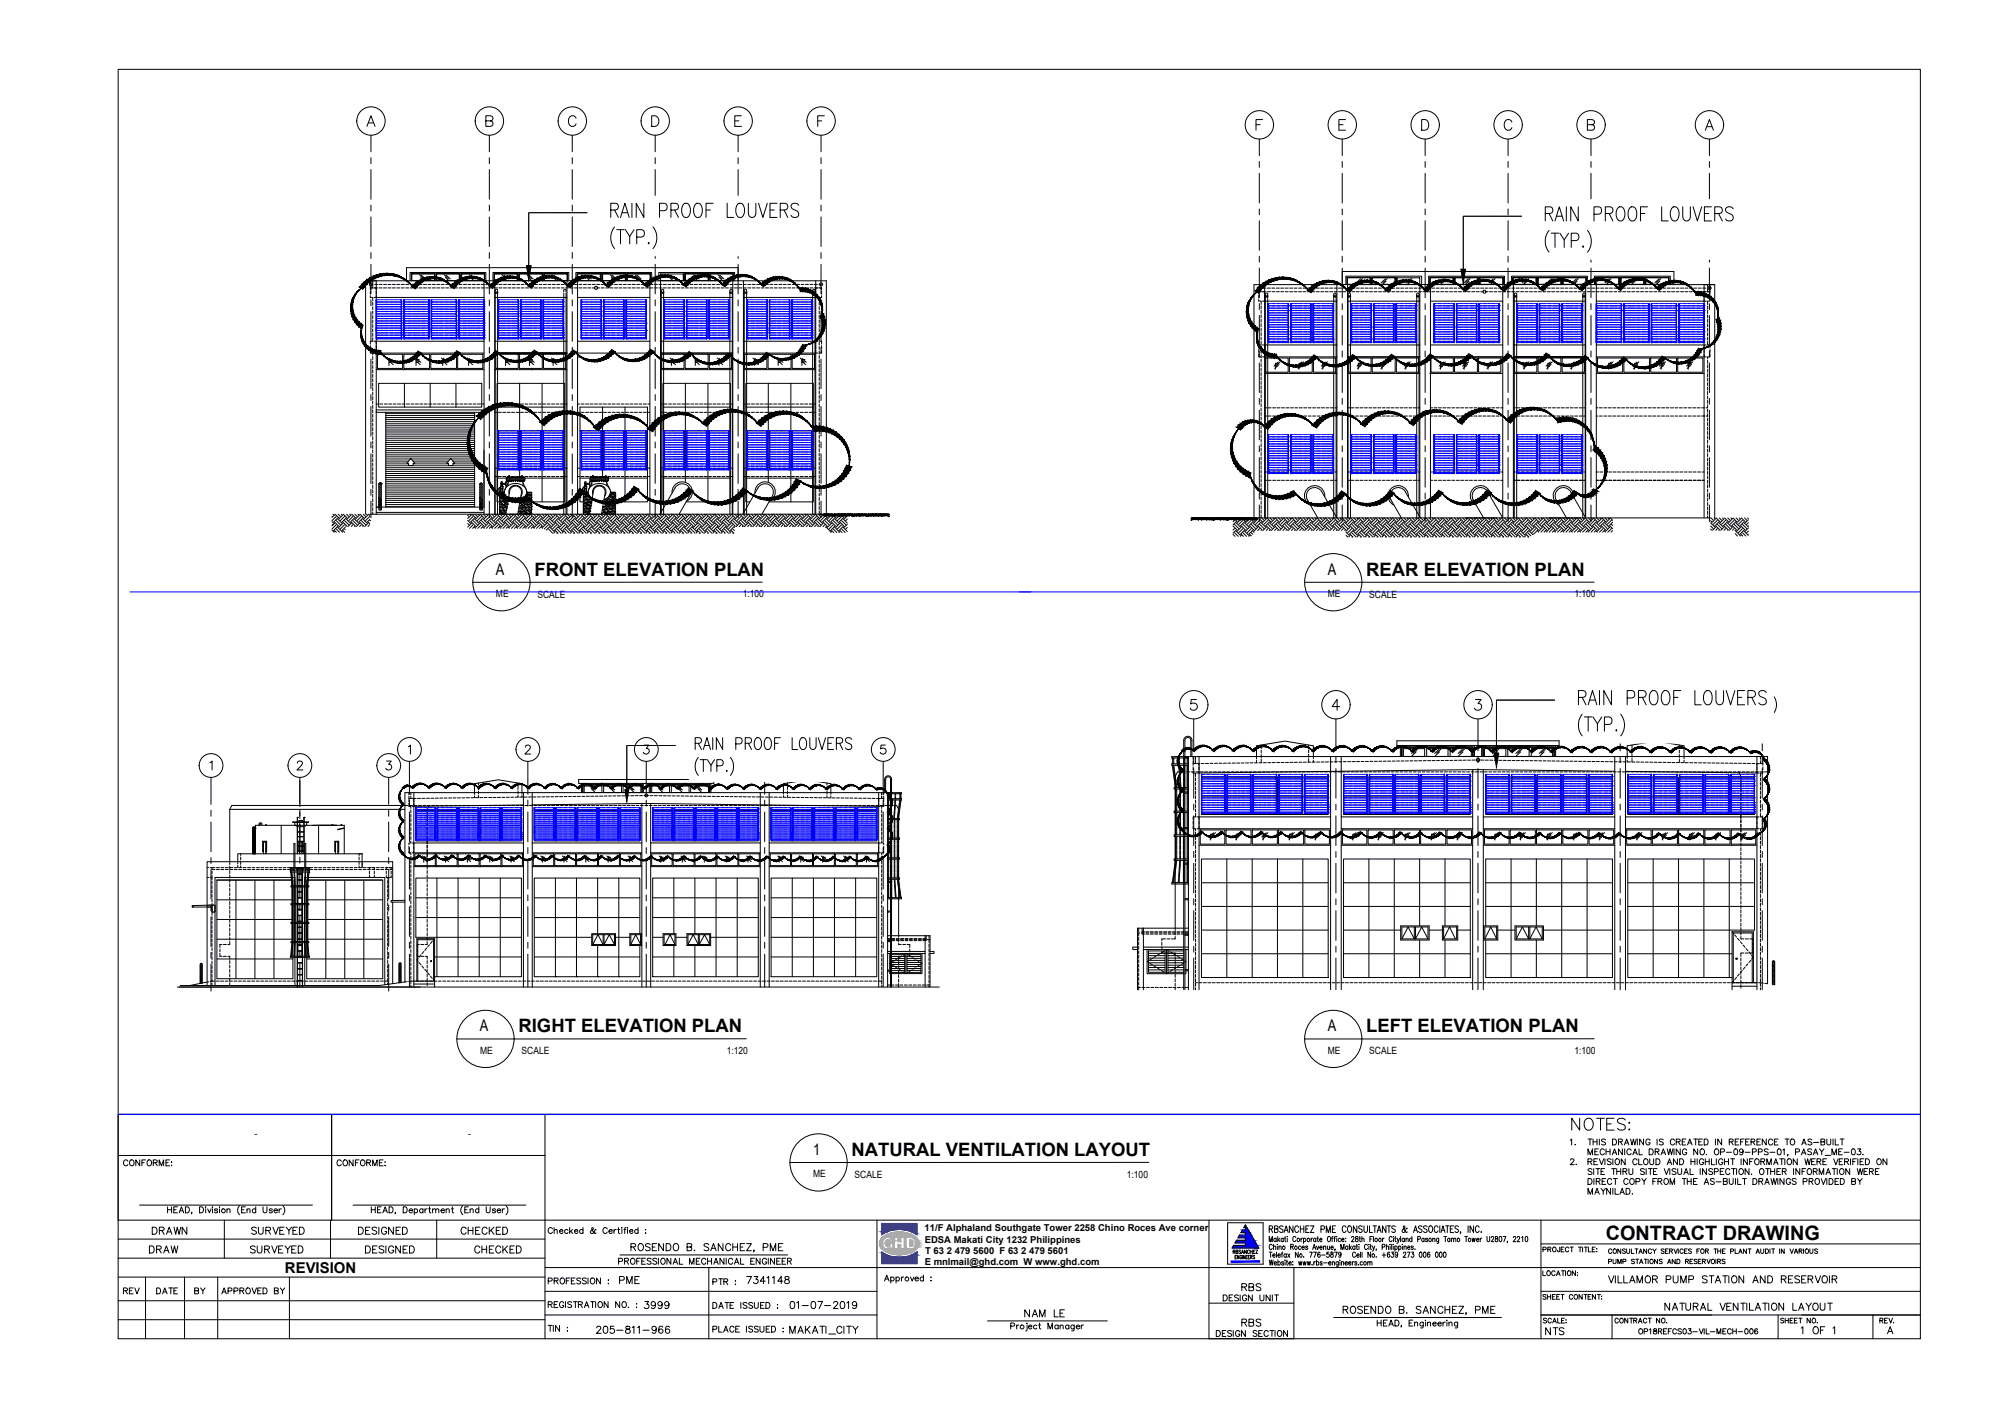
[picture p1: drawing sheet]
<svg xmlns="http://www.w3.org/2000/svg" width="841mm" height="594mm" viewBox="0 0 841 594" stroke-linecap="round" stroke-linejoin="round" font-family="sans-serif">
<defs><g id="words">
<text font-size="8.8" x="662.5" y="478.4">NOTES:</text>
<text font-size="8.4" x="677.9" y="523.4">CONTRACT DRAWING</text>
<g font-size="7.8">
<text x="225.7" y="243.1">FRONT ELEVATION PLAN</text>
<text x="576.8" y="243.1">REAR ELEVATION PLAN</text>
<text x="218.9" y="435.8">RIGHT ELEVATION PLAN</text>
<text x="576.8" y="435.8">LEFT ELEVATION PLAN</text>
<text x="359.6" y="488">NATURAL VENTILATION LAYOUT</text>
</g>
<g font-size="7.1">
<text x="265.3" y="529.9">ROSENDO B. SANCHEZ, PME</text>
<text x="565.9" y="556.3">ROSENDO B. SANCHEZ, PME</text>
</g>
<g font-size="6.8">
<text x="209.4" y="242.6">A</text>
<text x="560.5" y="242.6">A</text>
<text x="202.6" y="435.5">A</text>
<text x="560.5" y="435.5">A</text>
<text x="343.3" y="487.6">1</text>
</g>
<g font-size="6.6">
<text x="63.1" y="522.5">DRAWN</text>
<text x="105.1" y="522.5">SURVEYED</text>
<text x="150.3" y="522.5">DESIGNED</text>
<text x="193.3" y="522.5">CHECKED</text>
<text x="260.3" y="543.3">PME</text>
<text x="314" y="543.3">7341148</text>
<text x="678" y="542.9">VILLAMOR PUMP STATION AND RESERVOIR</text>
<text x="270.9" y="553.9">3999</text>
<text x="332.3" y="553.9">01-07-2019</text>
<text x="431.4" y="557.4">NAM LE</text>
<text x="701.7" y="554.6">NATURAL VENTILATION LAYOUT</text>
<text x="523.2" y="561.3">RBS</text>
<text x="332.3" y="564.4">MAKATI_CITY</text>
<text x="759.2" y="564.4">1 OF 1</text>
</g>
<text font-size="6.3" x="120.3" y="537.7">REVISION</text>
<g font-size="6.2">
<text x="61.7" y="530.2">DRAW</text>
<text x="104.4" y="530.2">SURVEYED</text>
<text x="153.1" y="530.2">DESIGNED</text>
<text x="199.3" y="530.2">CHECKED</text>
<text x="260" y="535.2">PROFESSIONAL MECHANICAL ENGINEER</text>
<text x="523.2" y="546.1">RBS</text>
<text x="250.5" y="564.1">205-811-966</text>
<text x="651.2" y="564.8">NTS</text>
</g>
<g font-size="5.7">
<text x="50.8" y="493.5">CONFORME:</text>
<text x="141.1" y="493.5">CONFORME:</text>
<text x="230.4" y="543.3">PROFESSION :</text>
<text x="299.9" y="543.6">PTR :</text>
<text x="50.8" y="547.5">REV</text>
<text x="64.9" y="547.5">DATE</text>
<text x="80.8" y="547.5">BY</text>
<text x="92.4" y="547.5">APPROVED BY</text>
<text x="515.1" y="550.3">DESIGN UNIT</text>
<text x="230.4" y="553.2">REGISTRATION NO. :</text>
<text x="299.9" y="553.5">DATE ISSUED :</text>
<text x="299.9" y="563.7">PLACE ISSUED :</text>
<text x="512.2" y="565.5">DESIGN SECTION</text>
</g>
<g font-size="5.3">
<text x="650.2" y="550">SHEET CONTENT:</text>
<text x="650.5" y="559.9">SCALE:</text>
<text x="680.5" y="559.9">CONTRACT NO.</text>
<text x="750.7" y="559.9">SHEET NO.</text>
<text x="792.3" y="559.9">REV.</text>
<text x="690.7" y="564.4">OP18REFCS03-VIL-MECH-006</text>
</g>
<text font-size="4.9" x="678" y="534.8">PUMP STATIONS AND RESERVOIRS</text>
<g font-size="4.8">
<text x="107.4" y="479.9">-</text>
<text x="197.5" y="479.9">-</text>
</g>
<g font-size="4.2">
<text x="209.4" y="252.1">ME</text>
<text x="226.9" y="252.4">SCALE</text>
<text x="313.6" y="252.3">1:100</text>
<text x="560.6" y="252.1">ME</text>
<text x="578.1" y="252.4">SCALE</text>
<text x="664.7" y="252.3">1:100</text>
<text x="202.7" y="444.9">ME</text>
<text x="220.2" y="445.2">SCALE</text>
<text x="306.8" y="445.1">1:120</text>
<text x="560.6" y="444.9">ME</text>
<text x="578.1" y="445.2">SCALE</text>
<text x="664.7" y="445.1">1:100</text>
<text x="343.3" y="497.1">ME</text>
<text x="360.8" y="497.4">SCALE</text>
<text x="475.8" y="497.2">1:100</text>
</g>
<g font-size="4">
<text x="390.4" y="519.8">11/F Alphaland Southgate Tower 2258 Chino Roces Ave corner</text>
<text x="390.4" y="524.7">EDSA Makati City 1232 Philippines</text>
<text x="390.6" y="529.4">T 63 2 479 5600 F 63 2 479 5601</text>
<text x="390.4" y="534.3">E mnlmail@ghd.com W www.ghd.com</text>
</g>
</g></defs>
<!-- layer: M-X-BKGD -->
<g fill="none" stroke="#000" stroke-width=".42">
<path d="M156.6 57.1v7M206.6 57.1v7M241.6 57.1v7M276.6 57.1v7M311.6 57.1v7M346.6 57.1v7M531.7 58.7v7M566.7 58.7v7M601.7 58.7v7M636.7 58.7v7M671.7 58.7v7M721.7 58.7v7"/>
<path d="M156.6 66.6v2.5M156.6 71.6v12.5M206.6 66.6v2.5M206.6 71.6v12.5M241.6 66.6v2.5M241.6 71.6v12.5M276.6 66.6v2.5M276.6 71.6v12.5M311.6 66.6v2.5M311.6 71.6v12.5M346.6 66.6v2.5M346.6 71.6v12.5"/>
<path d="M531.7 68.2v2.5M531.7 73.2v12.5M566.7 68.2v2.5M566.7 73.2v12.5M601.7 68.2v2.5M601.7 73.2v12.5M636.7 68.2v2.5M636.7 73.2v12.5M671.7 68.2v2.5M671.7 73.2v12.5M721.7 68.2v2.5M721.7 73.2v12.5"/>
<path d="M156.6 86.6v2.5M156.6 91.6v12.5M206.6 86.6v2.5M206.6 91.6v12.5M241.6 86.6v2.5M241.6 91.6v12.5M276.6 86.6v2.5M276.6 91.6v12.5M311.6 86.6v2.5M311.6 91.6v12.5M346.6 86.6v2.5M346.6 91.6v12.5"/>
<path d="M531.7 88.2v2.5M531.7 93.2v12.5M566.7 88.2v2.5M566.7 93.2v12.5M601.7 88.2v2.5M601.7 93.2v12.5M636.7 88.2v2.5M636.7 93.2v12.5M671.7 88.2v2.5M671.7 93.2v12.5M721.7 88.2v2.5M721.7 93.2v12.5"/>
<path d="M156.4 118.6v1.1M156.6 106.6v2.5M156.6 111.6v12.5M157.4 118.6v1.1M158.8 118.6v98.5M171.6 118.6v-5.6h140v5.6M173.1 118.6v-3.6h32v3.6M173.6 118.6v-3.1h10v3.1M173.9 115.7h9.5v2.8h-9.5zM177.1 116l1.8 1.7M177.6 117.1l1.4 1.4M177.9 116.1l1.8 1.7"/>
<path d="M184.1 115.5h10v3.1v-3.1h-10v3.1zM184.3 115.7h9.6v2.8h-9.6zM187.5 116l1.8 1.7M188 117.1l1.5 1.4M188.3 116.1l1.8 1.7M194.6 115.5v3.1v-3.1h10v3.1v-3.1zM194.9 115.7h9.6v2.8h-9.6zM198.1 116l1.8 1.7M198.6 117.1l1.4 1.4M198.9 116.1l1.8 1.7M204.4 118.6v98.5M206.6 106.6v2.5"/>
<path d="M206.6 111.6v12.5M208.1 118.6v-3.6h32v3.6M208.6 118.6v-3.1h10v3.1M208.8 115.7h9.5v2.8h-9.5zM208.9 118.6v98.5M211.9 116l1.9 1.7M212.4 117.1l1.5 1.4M212.7 116.1l1.9 1.7M219.1 115.5h10v3.1v-3.1h-10v3.1zM219.3 115.7h9.6v2.8h-9.6zM222.5 116l1.8 1.7M223 117.1l1.5 1.4"/>
<path d="M223.3 116.1l1.8 1.7M229.6 115.5v3.1v-3.1h10v3.1v-3.1zM229.8 115.7h9.6v2.8h-9.6zM233.1 116l1.8 1.7M233.6 117.1l1.4 1.4M233.8 116.1l1.8 1.7M239.4 118.6v98.5M241.6 106.6v2.5M241.6 111.6v12.5M243.1 118.6v-3.6h32v3.6M243.6 115.5h10v3.1v-3.1h-10v3.1zM243.9 115.7h9.5v2.8h-9.5z"/>
<path d="M243.9 118.6v98.5M247.1 116l1.8 1.7M247.6 117.1l1.4 1.4M247.8 116.1l1.9 1.7M254.1 115.5h10v3.1v-3.1h-10v3.1zM254.4 115.7h9.6v2.8h-9.6zM257.6 116l1.8 1.7M258.1 117.1l1.5 1.4M258.4 116.1l1.8 1.7M264.6 118.6v-3.1h10v3.1M264.9 115.7h9.6v2.8h-9.6zM268.1 116l1.8 1.7"/>
<path d="M268.6 117.1l1.5 1.4M268.9 116.1l1.8 1.7M274.4 118.6v98.5M276.6 106.6v2.5M276.6 111.6v12.5M278.1 118.6v-3.6h32v3.6M278.9 118.6v98M278.9 115.7h9.6v2.8h-9.6zM282.1 116l1.8 1.7M282.6 117.1l1.5 1.4M282.9 116.1l1.8 1.7M288.6 115.5v3.1"/>
<path d="M289.1 115.5h10v3.1v-3.1h-10v3.1zM289.4 115.7h9.6v2.8h-9.6zM292.6 116l1.8 1.7M293.1 117.1l1.5 1.4M293.4 116.1l1.8 1.7M299.6 118.6v-3.1h10v3.1M299.9 115.7h9.5v2.8h-9.5zM303.1 116l1.8 1.7M303.6 117.1l1.4 1.4M303.8 116.1l1.9 1.7M309.4 118.6v98.5M311.6 106.6v2.5"/>
<path d="M311.6 111.6v12.5M313.9 118.6v98M344.4 118.6v98.5M346.6 106.6v2.5M346.6 111.6v12.5M531.7 108.2v2.5M531.7 113.2v12.5M566.7 108.2v2.5M566.7 113.2v12.5M568.9 117.3h9.6v2.7h-9.6zM574.5 117.7l-1.8 1.7M574.7 118.7l-1.4 1.3"/>
<path d="M575.2 117.6l-1.8 1.7M579.2 117.1v3.1v-3.1h10v3.1v-3.1zM579.3 117.3h9.6v2.7h-9.6zM584.9 117.7l-1.8 1.7M585.2 118.7l-1.5 1.3M585.7 117.6l-1.8 1.7M589.7 117.1v3.1M589.8 117.3h9.6v2.7h-9.6zM595.4 117.7l-1.8 1.7M595.7 118.7l-1.5 1.3M596.2 117.6l-1.8 1.7M601.7 108.2v2.5"/>
<path d="M601.7 113.2v12.5M603.9 117.3h9.5v2.7h-9.5zM609.4 117.7l-1.8 1.7M609.7 118.7l-1.4 1.3M610.2 117.6l-1.8 1.7M614.2 117.1v3.1v-3.1h10v3.1v-3.1zM614.3 117.3h9.6v2.7h-9.6zM619.9 117.7l-1.8 1.7M620.2 118.7l-1.4 1.3M620.7 117.6l-1.8 1.7M624.7 117.1v3.1v-3.1h10v3.1v-3.1zM624.9 117.3h9.6v2.7h-9.6z"/>
<path d="M630.5 117.7l-1.8 1.7M630.8 118.7l-1.5 1.3M631.3 117.6l-1.8 1.7M636.7 108.2v2.5M636.7 113.2v12.5M638.7 117.1h10v3.1v-3.1h-10v3.1zM638.9 117.3h9.6v2.7h-9.6zM644.5 117.7l-1.8 1.7M644.8 118.7l-1.5 1.3M645.3 117.6l-1.9 1.7M649.2 117.1v3.1v-3.1h10v3.1v-3.1zM649.4 117.3h9.6v2.7h-9.6z"/>
<path d="M655 117.7l-1.8 1.7M655.3 118.7l-1.4 1.3M655.8 117.6l-1.8 1.7M660 117.3h9.6v2.7h-9.6zM665.6 117.7l-1.8 1.7M665.9 118.7l-1.5 1.3M666.4 117.6l-1.8 1.7M671.7 108.2v2.5M671.7 113.2v12.5M673.7 117.1h10v3.1v-3.1h-10v3.1zM673.8 117.3h9.6v2.7h-9.6zM679.5 117.7l-1.9 1.7"/>
<path d="M679.7 118.7l-1.4 1.3M680.2 117.6l-1.8 1.7M684.2 117.1v3.1v-3.1h10v3.1v-3.1zM684.5 117.3h9.5v2.7h-9.5zM690 117.7l-1.8 1.7M690.3 118.7l-1.4 1.3M690.8 117.6l-1.8 1.7M694.9 117.3h9.5v2.7h-9.5zM700.5 117.7l-1.9 1.7M700.8 118.7l-1.5 1.3M701.3 117.6l-1.9 1.7M721.7 108.2v2.5"/>
<path d="M721.7 113.2v12.5M156.4 124.8v.8h.9M156.4 120.4v1.2M156.4 123v1.2M156.6 121.6h.9M156.6 120.1h.9M156.6 126.6v2.5M156.6 131.6v12.5M157.3 121.6h-.9v.7M157.4 120.4v1.2M157.4 125.6v1.4M157.4 127.6v1.3"/>
<path d="M157.4 129.5v1.3M157.4 131.4v1.2M157.4 133.3v1.2M157.4 135.1v1.3M157.4 137v1.2M157.4 138.9v1.3M157.9 121.6h.9v.7M157.9 125.6h46.5M158.2 121.6h1.2M158.2 120.1h1.2M160 121.6h1.3M160 120.1h1.3"/>
<path d="M161.9 121.6h1.3M161.9 120.1h1.3M163.8 121.6h1.3M163.8 120.1h1.3M165.7 121.6h1.2M165.7 120.1h1.2M167.6 121.6h1.2M167.6 120.1h1.2M169.4 121.6h1.3M169.4 120.1h1.3M171.3 121.6h1.3M171.3 120.1h1.3"/>
<path d="M173.2 121.6h1.2M173.2 120.1h1.2M175.1 121.6h1.2M175.1 120.1h1.2M176.9 121.6h1.3M176.9 120.1h1.3M178.8 121.6h1.3M178.8 120.1h1.3M180.7 121.6h1.2M180.7 120.1h1.2M182.6 121.6h1.2M182.6 120.1h1.2"/>
<path d="M184.4 121.6h1.3M184.4 120.1h1.3M186.3 121.6h1.3M186.3 120.1h1.3M188.2 121.6h1.2M188.2 120.1h1.2M190 121.6h1.3M190 120.1h1.3M191.9 121.6h1.3M191.9 120.1h1.3M193.8 121.6h1.2M193.8 120.1h1.2"/>
<path d="M195.7 121.6h1.2M195.7 120.1h1.2M197.5 121.6h1.3M197.5 120.1h1.3M199.4 121.6h1.3M199.4 120.1h1.3M201.3 121.6h1.2M201.3 120.1h1.2M203.2 121.6h1.2M203.2 120.1h1.2M205.1 121.6h1.2M205.1 120.1h1.2"/>
<path d="M206.6 126.6v2.5M206.6 131.6v12.5M206.9 121.6h1.3M206.9 120.1h1.3M208.8 121.6h1.3M208.8 120.1h1.3M208.9 125.6h30.5M209 123.7h1.2M209.1 123.3l.1-.9 .4-.3 .4 .3 .1 .9M209.1 123.8l-.1-.5h1.2l-.1 .5M209.1 123.8v93.3M209.1 123.8h1"/>
<path d="M210.1 123.8v93.3M210.7 121.6h1.2M210.7 120.1h1.2M212.6 121.6h1.2M212.6 120.1h1.2M214.4 121.6h1.3M214.4 120.1h1.3M216.3 121.6h1.3M216.3 120.1h1.3M218.2 121.6h1.2M218.2 120.1h1.2M220.1 121.6h1.2"/>
<path d="M220.1 120.1h1.2M221.9 121.6h1.3M221.9 120.1h1.3M223.8 121.6h1.3M223.8 120.1h1.3M225.7 121.6h1.2M225.7 120.1h1.2M227.6 121.6h1.2M227.6 120.1h1.2M229.4 121.6h1.3M229.4 120.1h1.3M231.3 121.6h1.3"/>
<path d="M231.3 120.1h1.3M233.2 121.6h1.2M233.2 120.1h1.2M235 121.6h1.3M235 120.1h1.3M237 121.6h1.2M237 120.1h1.2M238 123.3l.1-.9 .4-.3 .4 .3 .1 .9M238 123.8v93.3M238.8 121.6h1.2M238.8 120.1h1.2M239 123.8v93.3"/>
<path d="M240.7 121.6h1.2M240.7 120.1h1.2M241.6 126.6v2.5M241.6 131.6v12.5M242.5 121.6h1.3M242.5 120.1h1.3M243.9 125.6h30.5M244.4 121.6h1.3M244.4 120.1h1.3M246.3 121.6h1.3M246.3 120.1h1.3M248.2 121.6h1.2"/>
<path d="M248.2 120.1h1.2M250.1 121.6h1.2M250.1 120.1h1.2M251.9 121.6h1.3M251.9 120.1h1.3M253.8 121.6h1.3M253.8 120.1h1.3M255.7 121.6h1.2M255.7 120.1h1.2M257.6 121.6h1.2M257.6 120.1h1.2M259.4 121.6h1.3"/>
<path d="M259.4 120.1h1.3M261.3 121.6h1.3M261.3 120.1h1.3M263.2 121.6h1.2M263.2 120.1h1.2M265.1 121.6h1.2M265.1 120.1h1.2M266.9 121.6h1.3M266.9 120.1h1.3M268.8 121.6h1.3M268.8 120.1h1.3M270.7 121.6h1.2"/>
<path d="M270.7 120.1h1.2M272.6 121.6h1.2M272.6 120.1h1.2M274.4 121.6h1.3M274.4 120.1h1.3M276.3 121.6h1.3M276.3 120.1h1.3M276.6 126.6v2.5M276.6 131.6v12.5M278.2 121.6h1.3M278.2 120.1h1.3M278.9 125.6h30.5"/>
<path d="M279.1 123.3h1.2l-.1 .5M279.2 122.6v.7M279.2 123.8v93.3M279.2 122.6l.5-.5 .5 .5M280 121.6h1.3M280 120.1h1.3M280.2 122.6v.7M280.2 123.8v93.3M280.3 123.7h-1.2l1.1 .1M282 121.6h1.2M282 120.1h1.2M283.8 121.6h1.2"/>
<path d="M283.8 120.1h1.2M285.7 121.6h1.2M285.7 120.1h1.2M287.6 121.6h1.2M287.6 120.1h1.2M289.4 121.6h1.3M289.4 120.1h1.3M291.3 121.6h1.3M291.3 120.1h1.3M293.2 121.6h1.2M293.2 120.1h1.2M295.1 121.6h1.2"/>
<path d="M295.1 120.1h1.2M296.9 121.6h1.3M296.9 120.1h1.3M298.8 121.6h1.3M298.8 120.1h1.3M300.7 121.6h1.2M300.7 120.1h1.2M302.6 121.6h1.2M302.6 120.1h1.2M304.4 121.6h1.3M304.4 120.1h1.3M306.3 121.6h1.3"/>
<path d="M306.3 120.1h1.3M308.1 123.7l1.1 .1M308.1 123.7v-.4h1.2l-.1 .5M308.1 123.7h1.2M308.2 123.3l.1-.9 .4-.3 .4 .3 .1 .9M308.2 123.8v93.3M308.2 121.6h1.2M308.2 120.1h1.2M309.2 123.8v93.3M310.1 121.6h1.2M310.1 120.1h1.2M311.6 126.6v2.5"/>
<path d="M311.6 131.6v12.5M311.9 121.6h1.3M311.9 120.1h1.3M313.8 121.6h1.3M313.8 120.1h1.3M313.9 125.6h31.4M314.2 123.8v93.3M314.3 122.4l.4-.3 .5 .3v.9h-1zM315.2 123.8v93.3M315.3 123.7h-1.1l1 .1M315.3 123.3l-.1 .5M315.7 121.6h1.3"/>
<path d="M315.7 120.1h1.3M317.6 121.6h1.2M317.6 120.1h1.2M319.5 121.6h1.2M319.5 120.1h1.2M321.3 121.6h1.3M321.3 120.1h1.3M323.2 121.6h1.3M323.2 120.1h1.3M325 121.6h1.3M325 120.1h1.3M327 121.6h1.2"/>
<path d="M327 120.1h1.2M328.8 121.6h1.3M328.8 120.1h1.3M330.7 121.6h1.2M330.7 120.1h1.2M332.6 121.6h1.2M332.6 120.1h1.2M334.4 121.6h1.3M334.4 120.1h1.3M336.3 121.6h1.3M336.3 120.1h1.3M338.2 121.6h1.2"/>
<path d="M338.2 120.1h1.2M340.1 121.6h1.2M340.1 120.1h1.2M341.9 121.6h1.3M341.9 120.1h1.3M343.1 122.6l-.1 .7h1.2l-.1 .5M343.1 123.8v93.3M343.1 122.6l.3-.4h.5l.2 1.1M343.8 121.6h1.3M343.8 120.1h1.3M344.1 123.8v93.3M344.2 123.7h-1.2l1.1 .1"/>
<path d="M345.3 121.6h-.9v.7M345.7 121.6h.9M345.7 120.1h.9M345.9 125.6v1.3M345.9 127.6v1.2M345.9 129.4v1.3M345.9 131.3v1.3M345.9 133.2v1.2M345.9 135.1v1.2M345.9 136.9v1.3M345.9 138.8v1.3M346 121.6h.9v.7"/>
<path d="M346.6 126.6v2.5M346.6 131.6v12.5M346.9 124.8v.8h-.9M346.9 123v1.2M531.4 126.4v.8h1v1.4M531.4 124.5v1.3M531.7 123.2h.9M531.7 121.7h.9M531.7 128.2v2.5M531.7 133.2v12.5M532.4 123.2h-1v.7M532.4 129.2v1.2"/>
<path d="M532.4 131v1.3M532.4 132.9v1.3M532.4 134.8v1.2M532.4 136.7v1.2M532.4 138.5v1.3M533 123.2h.9v.7M533 127.2h31.4M533.2 123.2h1.3M533.2 121.7h1.3M533.9 120.2v98.5M534.1 125.3h1.2l-1.1 .1M534.2 124.2v.7"/>
<path d="M534.2 125.4v93.3M534.3 124.2l.2-.4h.5l.2 1.1M535.1 123.2h1.3M535.1 121.7h1.3M535.2 125.4v93.3M535.3 124.9h-1.2l.1 .5M537 123.2h1.2M537 121.7h1.2M538.9 123.2h1.2M538.9 121.7h1.2M540.7 123.2h1.3M540.7 121.7h1.3"/>
<path d="M542.6 123.2h1.3M542.6 121.7h1.3M544.5 123.2h1.3M544.5 121.7h1.3M546.4 123.2h1.2M546.4 121.7h1.2M548.3 123.2h1.2M548.3 121.7h1.2M550.1 123.2h1.3M550.1 121.7h1.3M552 123.2h1.3M552 121.7h1.3"/>
<path d="M553.9 123.2h1.2M553.9 121.7h1.2M555.8 123.2h1.2M555.8 121.7h1.2M557.6 123.2h1.3M557.6 121.7h1.3M559.5 123.2h1.3M559.5 121.7h1.3M561.4 123.2h1.2M561.4 121.7h1.2M563 125.3h1.1l-1 .1M563.1 124.9l.1-.9 .4-.3 .4 .3 .1 .9"/>
<path d="M563.1 125.4v93.3M563.3 123.2h1.2M563.3 121.7h1.2M564.1 125.4v93.3M564.1 124.9h-1.1l.1 .5M564.4 120.2v98M565.1 123.2h1.3M565.1 121.7h1.3M566.7 120.2v-5.6h140v5.6M566.7 128.2v2.5M566.7 133.2v12.5M567 123.2h1.3"/>
<path d="M567 121.7h1.3M568.2 120.2v-3.6h32v3.6M568.7 120.2v-3.1h10v3.1M568.9 123.2h1.2M568.9 121.7h1.2M568.9 127.2h30.6M568.9 120.2v98.5M569.1 125.3h1.1M569.1 124.2v.7M569.1 125.4v93.3M569.2 124.2l.2-.4h.5l.3 1.1M570.2 125.4v93.3"/>
<path d="M570.2 125.3l-1.1 .1M570.2 125.3v-.4h-1.1v.5M570.8 123.2h1.2M570.8 121.7h1.2M572.6 123.2h1.3M572.6 121.7h1.3M574.5 123.2h1.2M574.5 121.7h1.2M576.4 123.2h1.3M576.4 121.7h1.3M578.2 123.2h1.3M578.2 121.7h1.3"/>
<path d="M580.2 123.2h1.2M580.2 121.7h1.2M582 123.2h1.2M582 121.7h1.2M583.9 123.2h1.2M583.9 121.7h1.2M585.7 123.2h1.3M585.7 121.7h1.3M587.6 123.2h1.3M587.6 121.7h1.3M589.5 123.2h1.3M589.5 121.7h1.3"/>
<path d="M591.4 123.2h1.2M591.4 121.7h1.2M593.3 123.2h1.2M593.3 121.7h1.2M595.1 123.2h1.3M595.1 121.7h1.3M597 123.2h1.3M597 121.7h1.3M598.1 125.3h1.1l-1.1 .1M598.1 125.4v93.3M598.9 123.2h1.2M598.9 121.7h1.2"/>
<path d="M599.1 124.2v.7M599.1 125.4v93.3M599.2 124.2l-.3-.4h-.5l-.3 1.1M599.2 124.9h-1.1v.5M599.5 120.2v98M600.8 123.2h1.2M600.8 121.7h1.2M601.7 128.2v2.5M601.7 133.2v12.5M602.6 123.2h1.3M602.6 121.7h1.3M603.2 120.2v-3.6h32v3.6"/>
<path d="M603.7 120.2v-3.1h10v3.1M603.9 127.2h30.6M603.9 120.2v98.5M604.5 123.2h1.3M604.5 121.7h1.3M606.4 123.2h1.2M606.4 121.7h1.2M608.3 123.2h1.2M608.3 121.7h1.2M610.1 123.2h1.3M610.1 121.7h1.3M612 123.2h1.3"/>
<path d="M612 121.7h1.3M613.9 123.2h1.2M613.9 121.7h1.2M615.8 123.2h1.2M615.8 121.7h1.2M617.7 123.2h1.2M617.7 121.7h1.2M619.5 123.2h1.2M619.5 121.7h1.2M621.4 123.2h1.3M621.4 121.7h1.3M623.2 123.2h1.3"/>
<path d="M623.2 121.7h1.3M625.2 123.2h1.2M625.2 121.7h1.2M627 123.2h1.3M627 121.7h1.3M628.9 123.2h1.2M628.9 121.7h1.2M630.8 123.2h1.2M630.8 121.7h1.2M632.6 123.2h1.3M632.6 121.7h1.3M634.5 120.2v98.5l-6.4-11.1a3.5 3.5 0 0 0-4.8-1.3 3.5 3.5 0 0 0-1.3 4.8l4.4 7.6"/>
<path d="M634.5 123.2h1.3M634.5 121.7h1.3M636.4 123.2h1.2M636.4 121.7h1.2M636.7 128.2v2.5M636.7 133.2v12.5M638.2 120.2v-3.6h32v3.6M638.3 123.2h1.2M638.3 121.7h1.2M639 120.2v98.5M639 127.2h30.5M639.2 125.3h1.2l-1.1 .1"/>
<path d="M639.3 124.2v.7M639.3 125.4v93.3M639.4 124.2l.2-.4h.5l.2 1.1h-1.1l.1 .5M640.1 123.2h1.3M640.1 121.7h1.3M640.3 125.4v93.3M642 123.2h1.3M642 121.7h1.3M643.9 123.2h1.2M643.9 121.7h1.2M645.8 123.2h1.2M645.8 121.7h1.2"/>
<path d="M647.6 123.2h1.3M647.6 121.7h1.3M649.5 123.2h1.3M649.5 121.7h1.3M651.4 123.2h1.2M651.4 121.7h1.2M653.3 123.2h1.2M653.3 121.7h1.2M655.1 123.2h1.3M655.1 121.7h1.3M657 123.2h1.3M657 121.7h1.3"/>
<path d="M658.9 123.2h1.3M658.9 121.7h1.3M659.7 120.2v-3.1h10v3.1M660.8 123.2h1.2M660.8 121.7h1.2M662.7 123.2h1.2M662.7 121.7h1.2M664.5 123.2h1.2M664.5 121.7h1.2M666.4 123.2h1.3M666.4 121.7h1.3M668.2 125.3h1.1"/>
<path d="M668.2 124.9l.2-.9 .4-.3 .4 .3 .1 .9M668.2 125.4v-.5h1.1v.5M668.2 125.4v93.3M668.2 125.4h1.1M668.3 123.2h1.2M668.3 121.7h1.2M669.3 125.4v93.3l1.6 1.6M669.5 120.2v98.5l-6.4-11.1a3.5 3.5 0 0 0-4.8-1.3 3.5 3.5 0 0 0-1.3 4.8M670.2 123.2h1.2M670.2 121.7h1.2M671.7 128.2v2.5M671.7 133.2v12.5"/>
<path d="M672 123.2h1.3M672 121.7h1.3M673.2 120.2v-3.6h32v3.6M673.9 123.2h1.2M673.9 121.7h1.2M674 127.2h46.4M674 120.2v98.5M675.8 123.2h1.2M675.8 121.7h1.2M677.6 123.2h1.3M677.6 121.7h1.3M679.5 123.2h1.3"/>
<path d="M679.5 121.7h1.3M681.4 123.2h1.2M681.4 121.7h1.2M683.3 123.2h1.2M683.3 121.7h1.2M685.1 123.2h1.3M685.1 121.7h1.3M687 123.2h1.3M687 121.7h1.3M688.9 123.2h1.2M688.9 121.7h1.2M690.8 123.2h1.2"/>
<path d="M690.8 121.7h1.2M692.6 123.2h1.3M692.6 121.7h1.3M694.5 123.2h1.3M694.5 121.7h1.3M694.7 120.2v-3.1h10v3.1M696.4 123.2h1.2M696.4 121.7h1.2M698.3 123.2h1.2M698.3 121.7h1.2M700.2 123.2h1.2M700.2 121.7h1.2"/>
<path d="M702 123.2h1.3M702 121.7h1.3M703.9 123.2h1.3M703.9 121.7h1.3M705.8 123.2h1.2M705.8 121.7h1.2M707.7 123.2h1.2M707.7 121.7h1.2M709.5 123.2h1.3M709.5 121.7h1.3M711.4 123.2h1.3M711.4 121.7h1.3"/>
<path d="M713.3 123.2h1.2M713.3 121.7h1.2M715.2 123.2h1.2M715.2 121.7h1.2M717 123.2h1.3M717 121.7h1.3M718.9 123.2h1.2M718.9 121.7h1.2M719.5 120.2v98.5M720.4 123.2h-.9v.7M720.8 123.2h.9M720.8 121.7h.9"/>
<path d="M721 120.2v1.2M721 122v1.2M721 127.2v1.4M721 129.2v1.3M721 131.1v1.3M721 133v1.2M721 134.9v1.2M721 136.7v1.3M721 138.6v1.3M721 123.2h1v.7M721.7 128.2v2.5M721.7 133.2v12.5"/>
<path d="M722 126.4v.8h-1M722 120.2v1.2M722 122v1.2M722 124.5v1.3M156.4 147.8v1.3h.9M156.4 146v1.2M156.6 146.6v2.5M156.6 151.6v12.5M157.3 144.1h-.9v1.2M157.4 140.7v1.3M157.4 142.6v1.5M157.4 149.1v.8"/>
<path d="M157.4 150.6v1.2M157.4 152.5v1.2M157.4 154.3v1.3M157.4 156.2v1.3M157.4 158.1v1.2M157.4 160v1.2M157.9 144.1h.9v1.2M157.9 149.1h46.5M158.8 144.1h45.6M158.8 156.1h45.6M159.4 149.6h10.6v6h-10.6zM163.7 151.2l1.8 1.7"/>
<path d="M164.2 152.3l1.8 1.7M164.2 153h.8M164.4 151.3l1.9 1.7M165.5 151.8h-1.3v2.5M170.2 156.1h.1M170.5 149.6h10.9v6h-10.9zM175.1 151.2l1.8 1.7M175.6 152.3l1.8 1.7M175.7 153h.8M175.9 151.3l1.8 1.7M177 151.8h-1.3v2.5M181.9 149.6h10.9v6h-10.9z"/>
<path d="M186.4 151.2l1.8 1.7M186.9 152.3l1.8 1.7M186.9 153h.8M187.1 151.3l1.8 1.7M188.2 151.8h-1.3v2.5M193 156.1h.1M193.2 149.6h10.6v6h-10.6zM197.2 151.2l1.9 1.7M197.8 152.3l1.8 1.7M197.8 153h.8M198 151.3l1.9 1.7M199.2 151.8h-1.4v2.5"/>
<path d="M206.6 146.6v2.5M206.6 151.6v12.5M208.9 149.1h30.5h-30.5M208.9 144.1h30.5M208.9 149.1h30.5M208.9 156.1h30.5M209.4 149.6h9.4v6h-9.4zM212.9 151.2l1.8 1.7M213.4 152.3l1.8 1.7M213.5 153h.8M213.7 151.3l1.8 1.7M214.8 151.8h-1.3v2.5"/>
<path d="M219.3 149.6h9.7v6h-9.7zM223 151.2l1.8 1.7M223.5 152.3l1.8 1.7M223.5 153h.8M223.7 151.3l1.9 1.7M224.3 156.1h.1M224.8 151.8h-1.3v2.5M229.5 149.6h9.4v6h-9.4zM232.8 151.2l1.8 1.7M233.3 152.3l1.8 1.7M233.5 153h.8M233.6 151.3l1.8 1.7"/>
<path d="M234.8 151.8h-1.3v2.5M241.6 146.6v2.5M241.6 151.6v12.5M243.9 150.7h.7M243.9 144.1h30.5M243.9 149.1h30.5M276.6 146.6v2.5M276.6 151.6v12.5M278.9 144.1h30.5M278.9 149.1h30.5M278.9 156.1h30.5M279.4 149.6h9.4v6h-9.4z"/>
<path d="M282.9 151.2l1.8 1.7M283.4 152.3l1.8 1.7M283.5 153h.8M283.7 151.3l1.8 1.7M284.8 151.8h-1.3v2.5M289.3 149.6h9.7v6h-9.7zM293 151.2l1.8 1.7M293.5 152.3l1.8 1.7M293.6 153h.8M293.8 151.3l1.8 1.7M294.9 151.8h-1.3v2.5M299.5 149.6h9.4v6h-9.4z"/>
<path d="M302.8 151.2l1.8 1.7M303.3 152.3l1.9 1.7M303.5 153h.8M303.6 151.3l1.8 1.7M304.9 151.8h-1.4v2.5M311.6 146.6v2.5M311.6 151.6v12.5M313.9 144.1h30.5M313.9 149.1h31.4M313.9 156.1h30.5M314.4 149.6h9.4v6h-9.4zM317.9 151.2l1.8 1.7"/>
<path d="M318.4 152.3l1.8 1.7M318.5 153h.8M318.7 151.3l1.8 1.7M319.8 151.8h-1.3v2.5M324.3 149.6h9.7v6h-9.7zM328 151.2l1.8 1.7M328.5 152.3l1.8 1.7M328.6 153h.8M328.7 151.3l1.9 1.7M329.9 151.8h-1.3v2.5M334.4 149.6h9.5v6h-9.5zM337.8 151.2l1.9 1.7"/>
<path d="M338.3 152.3l1.9 1.7M338.6 153h.8M338.6 151.3l1.8 1.7M339.9 151.8h-1.3v2.5M345.3 144.1h-.9v1.2M345.9 140.7v1.2M345.9 142.6v1.2M345.9 144.5v1.2M345.9 146.3v1.3M345.9 148.2v1.3M345.9 150.1v1.2M345.9 152v1.2"/>
<path d="M345.9 153.8v1.3M345.9 155.7v1.3M345.9 157.6v1.2M345.9 159.5v1.2M346 144.1h.9v1.2M346.6 146.6v2.5M346.6 151.6v12.5M346.9 147.8v1.3h-.9M346.9 146v1.2M531.4 149.4v1.3h1M531.4 147.6v1.2M531.7 148.2v2.5"/>
<path d="M531.7 153.2v12.5M532.4 145.7h-1v1.2M532.4 140.4v1.3M532.4 142.3v1.2M532.4 144.2v1.2M532.4 146v1.3M532.4 147.9v1.3M532.4 149.8v1.2M532.4 151.7v1.2M532.4 153.6v1.2M532.4 155.4v1.3M532.4 157.3v1.3"/>
<path d="M532.4 159.2v1.2M533 145.7h.9v1.2M533 150.7h31.4M533.9 145.7h30.5M533.9 157.7h30.5M534.4 151.2h9.5v6h-9.5zM538.5 154.6h.8M539.7 152.9l-1.8 1.7M539.8 153.4h-1.3v2.5M540 153.9l-1.8 1.7M540.5 152.8l-1.8 1.7M544.4 151.2h9.6v6h-9.6z"/>
<path d="M548.4 154.6h.8M549.6 152.9l-1.8 1.7M549.8 153.4h-1.4v2.5M549.8 153.9l-1.8 1.7M550.3 152.8l-1.8 1.7M554.5 151.2h9.4v6h-9.4zM558.5 154.6h.9M559.7 152.9l-1.9 1.7M559.8 153.4h-1.3v2.5M559.9 153.9l-1.8 1.7M560.4 152.8l-1.8 1.7M566.7 148.2v2.5"/>
<path d="M566.7 153.2v12.5M568.9 145.7h30.6M568.9 150.7h30.6M568.9 157.7h30.6M569.4 151.2h9.5v6h-9.5zM573.5 154.6h.8M574.7 152.9l-1.8 1.7M574.8 153.4h-1.3v2.5M575 153.9l-1.8 1.7M575.5 152.8l-1.8 1.7M579.3 151.2h9.7v6h-9.7zM583.5 154.6h.8"/>
<path d="M584.6 152.9l-1.9 1.7M584.8 153.4h-1.3v2.5M584.8 153.9l-1.8 1.7M585.4 152.8l-1.9 1.7M589.5 151.2h9.4v6h-9.4zM593.5 154.6h.8M594.6 152.9l-1.8 1.7M594.8 153.4h-1.3v2.5M594.9 153.9l-1.8 1.7M595.4 152.8l-1.8 1.7M601.7 148.2v2.5M601.7 153.2v12.5"/>
<path d="M603.7 150.7h30.8M603.7 157.7h30.5M603.9 145.7h30.6M604.2 151.2h9.4v6h-9.4zM608.2 154.6h.8M609.4 152.9l-1.8 1.7M609.5 153.4h-1.3v2.5M609.7 153.9l-1.8 1.7M610.2 152.8l-1.8 1.7M614.1 151.2h9.7v6h-9.7zM618.2 154.6h.8M619.3 152.9l-1.8 1.7"/>
<path d="M619.5 153.4h-1.3v2.5M619.6 153.9l-1.9 1.7M620.1 152.8l-1.8 1.7M624.3 151.2h9.4v6h-9.4zM628.2 154.6h.9M629.4 152.9l-1.8 1.7M629.6 153.4h-1.4v2.5M629.6 153.9l-1.8 1.7M630.1 152.8l-1.8 1.7M633.7 152.3h.8M636.7 148.2v2.5M636.7 153.2v12.5"/>
<path d="M639 145.7h30.5M639 150.7h30.5M639 157.7h30.5M639.5 151.2h9.4v6h-9.4zM643.5 154.6h.8M644.8 152.9l-1.9 1.7M644.8 153.4h-1.3v2.5M645 153.9l-1.8 1.7M645.5 152.8l-1.8 1.7M649.4 151.2h9.6v6h-9.6zM653.5 154.6h.8M654.1 157.7h.1"/>
<path d="M654.6 152.9l-1.8 1.7M654.8 153.4h-1.3v2.5M654.9 153.9l-1.9 1.7M655.4 152.8l-1.8 1.7M659.5 151.2h9.5v6h-9.5zM663.5 154.6h.9M664.6 152.9l-1.8 1.7M664.9 153.4h-1.4v2.5M664.9 153.9l-1.8 1.7M665.5 152.8l-1.9 1.7M669.5 150.7h-30.5h30.5M671.7 148.2v2.5"/>
<path d="M671.7 153.2v12.5M674 145.7h45.5M674 150.7h46.4M674 157.7h45.5M674.5 151.2h10.6v6h-10.6zM679.2 154.6h.8M680.3 152.9l-1.9 1.7M680.5 153.4h-1.3v2.5M680.6 153.9l-1.9 1.7M681.1 152.8l-1.8 1.7M685.3 157.7h.1M685.6 151.2h10.8v6h-10.8z"/>
<path d="M690.1 154.6h.8M691.2 152.9l-1.8 1.7M691.4 153.4h-1.3v2.5M691.4 153.9l-1.8 1.7M692 152.8l-1.9 1.7M696.9 151.2h10.9v6h-10.9zM701.4 154.6h.8M702.5 152.9l-1.9 1.7M702.7 153.4h-1.3v2.5M702.7 153.9l-1.8 1.7M703.2 152.8l-1.8 1.7M708.1 157.7h.1"/>
<path d="M708.3 151.2h10.7v6h-10.7zM712.8 154.6h.8M713.9 152.9l-1.8 1.7M714.1 153.4h-1.3v2.5M714.1 153.9l-1.8 1.7M714.6 152.8l-1.8 1.7M720.4 145.7h-.9v1.2M721 140.5v1.2M721 142.4v1.2M721 144.2v1.5M721 150.7v.8M721 152.2v1.2"/>
<path d="M721 154v1.3M721 155.9v1.3M721 157.8v1.2M721 159.7v1.2M721 145.7h1v1.2M721.7 148.2v2.5M721.7 153.2v12.5M722 149.4v1.3h-1M722 147.6v1.2M156.6 166.6v2.5M156.6 171.6v12.5M157.4 161.8v1.3"/>
<path d="M157.4 163.7v1.3M157.4 165.6v1.2M157.4 167.5v1.2M157.4 169.3v1.3M157.4 171.2v1.3M157.4 173.1v1.2M157.4 174.9v1.3M157.4 176.8v1.3M157.4 178.7v1.2M158.8 174.1h45.6M158.8 173.1h45.6M158.8 170.6h.9"/>
<path d="M159.9 161.9h43.5v10h-43.5zM160.4 170.6h1.2M162.2 170.6h1.3M162.9 174.1v40M162.9 179.8h37.5M162.9 178.9h37.5M162.9 178h37.5M162.9 177.2h37.5M162.9 176.3h37.5M162.9 175.4h37.5M162.9 174.5h37.5M164.1 170.6h1.3"/>
<path d="M166 170.6h1.2M167.9 170.6h1.2M169.7 170.6h1.3M170.7 161.9v10M171.6 170.6h1.3M173.5 170.6h1.2M175.4 170.6h1.2M177.2 170.6h1.3M179.1 170.6h1.3M181 170.6h1.3M181.6 161.9v10M182.9 170.6h1.2"/>
<path d="M184.8 170.6h1.2M186.6 170.6h1.2M188.5 170.6h1.3M190.4 170.6h1.2M192.2 170.6h1.3M192.5 161.9v10M194.1 170.6h1.3M196 170.6h1.2M197.9 170.6h1.2M199.7 170.6h1.3M200.4 174.1v40M201.6 170.6h1.3"/>
<path d="M203.5 170.6h.9M206.6 166.6v2.5M206.6 171.6v12.5M208.9 174.1h.8M208.9 170.6h.8M209.9 171.9h28.5M210.4 174.1h1.2M210.4 170.6h1.2M212.2 174.1h1.3M212.2 170.6h1.3M214.1 174.1h1.3M214.1 170.6h1.3"/>
<path d="M216 174.1h1.2M216 170.6h1.2M217.9 174.1h1.2M217.9 170.6h1.2M219.4 161.9v39.6M219.8 174.1h1.2M219.8 170.6h1.2M221.6 174.1h1.3M221.6 170.6h1.3M223.5 174.1h1.3M223.5 170.6h1.3M225.4 174.1h1.2"/>
<path d="M225.4 170.6h1.2M227.3 174.1h1.2M227.3 170.6h1.2M228.9 161.9v50M229.1 174.1h1.3M229.1 170.6h1.3M231 174.1h1.3M231 170.6h1.3M232.9 174.1h1.2M232.9 170.6h1.2M234.8 174.1h1.2M234.8 170.6h1.2"/>
<path d="M236.6 174.1h1.3M236.6 170.6h1.3M238.5 174.1h.9M238.5 170.6h.9M241.6 166.6v2.5M241.6 171.6v12.5M243.9 174.1h.8M243.9 170.6h.8M245.4 174.1h1.2M245.4 170.6h1.2M247.2 174.1h1.3M247.2 170.6h1.3"/>
<path d="M249.1 174.1h1.3M249.1 170.6h1.3M251 174.1h1.2M251 170.6h1.2M252.9 174.1h1.2M252.9 170.6h1.2M254.4 171.9v29.6M254.7 174.1h1.3M254.7 170.6h1.3M256.6 174.1h1.3M256.6 170.6h1.3M258.5 174.1h1.2"/>
<path d="M258.5 170.6h1.2M260.4 174.1h1.2M260.4 170.6h1.2M262.3 174.1h1.2M262.3 170.6h1.2M263.9 171.9v40M264.1 174.1h1.3M264.1 170.6h1.3M266 174.1h1.3M266 170.6h1.3M267.9 174.1h1.2M267.9 170.6h1.2"/>
<path d="M269.8 174.1h1.2M269.8 170.6h1.2M271.6 174.1h1.3M271.6 170.6h1.3M273.5 174.1h.9M273.5 170.6h.9M276.6 166.6v2.5M276.6 171.6v12.5M278.9 174.1h.9M278.9 170.6h.9M279.9 171.9h28.5M280.4 174.1h1.2"/>
<path d="M280.4 170.6h1.2M282.3 174.1h1.2M282.3 170.6h1.2M284.1 174.1h1.3M284.1 170.6h1.3M286 174.1h1.2M286 170.6h1.2M287.9 174.1h1.2M287.9 170.6h1.2M289.4 161.9v41.8M289.7 174.1h1.3M289.7 170.6h1.3"/>
<path d="M291.6 174.1h1.3M291.6 170.6h1.3M293.5 174.1h1.2M293.5 170.6h1.2M295.4 174.1h1.2M295.4 170.6h1.2M297.2 174.1h1.3M297.2 170.6h1.3M298.9 161.9v50M299.1 174.1h1.3M299.1 170.6h1.3M301 174.1h1.3"/>
<path d="M301 170.6h1.3M302.9 174.1h1.2M302.9 170.6h1.2M304.8 174.1h1.2M304.8 170.6h1.2M306.6 174.1h1.3M306.6 170.6h1.3M308.5 174.1h.9M308.5 170.6h.9M311.6 166.6v2.5M311.6 171.6v12.5M313.9 174.1h.9"/>
<path d="M313.9 170.6h.9M314.9 171.9h28.5M315.4 174.1h1.2M315.4 170.6h1.2M317.3 174.1h1.2M317.3 170.6h1.2M319.1 174.1h1.3M319.1 170.6h1.3M321 174.1h1.3M321 170.6h1.3M322.9 174.1h1.2M322.9 170.6h1.2"/>
<path d="M324.4 161.9v41.8M324.8 174.1h1.2M324.8 170.6h1.2M326.6 174.1h1.3M326.6 170.6h1.3M328.5 174.1h1.2M328.5 170.6h1.2M330.4 174.1h1.3M330.4 170.6h1.3M332.2 174.1h1.3M332.2 170.6h1.3M333.9 161.9v50"/>
<path d="M334.2 174.1h1.2M334.2 170.6h1.2M336 174.1h1.2M336 170.6h1.2M337.9 174.1h1.2M337.9 170.6h1.2M339.7 174.1h1.3M339.7 170.6h1.3M341.6 174.1h1.3M341.6 170.6h1.3M343.5 174.1h.9M343.5 170.6h.9"/>
<path d="M345.9 161.3v1.3M345.9 163.2v1.3M345.9 165.1v1.2M345.9 166.9v1.3M345.9 168.8v1.3M345.9 170.7v1.2M345.9 172.6v1.2M345.9 174.4v1.3M345.9 176.3v1.3M345.9 178.2v1.3M346.6 166.6v2.5M346.6 171.6v12.5"/>
<path d="M531.7 168.2v2.5M531.7 173.2v12.5M532.4 161.1v1.2M532.4 162.9v1.3M532.4 164.8v1.3M532.4 166.7v1.2M532.4 168.6v1.2M532.4 170.4v1.3M532.4 172.3v1.3M532.4 174.2v1.2M532.4 176.1v1.2M532.4 177.9v1.3"/>
<path d="M532.4 179.8v1.2M533.9 175.7h.9M533.9 172.2h.9M535.4 175.7h1.3M535.4 172.2h1.3M537.3 175.7h1.3M537.3 172.2h1.3M539.2 175.7h1.2M539.2 172.2h1.2M541.1 175.7h1.2M541.1 172.2h1.2M542.9 175.7h1.3"/>
<path d="M542.9 172.2h1.3M544.8 175.7h1.3M544.8 172.2h1.3M546.7 175.7h1.2M546.7 172.2h1.2M548.6 175.7h1.2M548.6 172.2h1.2M550.4 175.7h1.3M550.4 172.2h1.3M552.3 175.7h1.3M552.3 172.2h1.3M554.2 175.7h1.2"/>
<path d="M554.2 172.2h1.2M556.1 175.7h1.2M556.1 172.2h1.2M557.9 175.7h1.3M557.9 172.2h1.3M559.8 175.7h1.3M559.8 172.2h1.3M561.7 175.7h1.3M561.7 172.2h1.3M563.6 175.7h.8M563.6 172.2h.8M566.7 168.2v2.5"/>
<path d="M566.7 173.2v12.5M568.9 175.7h.9M568.9 172.2h.9M570.5 175.7h1.2M570.5 172.2h1.2M572.3 175.7h1.3M572.3 172.2h1.3M574.2 175.7h1.3M574.2 172.2h1.3M576.1 175.7h1.2M576.1 172.2h1.2M577.9 175.7h1.3"/>
<path d="M577.9 172.2h1.3M579.8 175.7h1.3M579.8 172.2h1.3M581.7 175.7h1.2M581.7 172.2h1.2M583.6 175.7h1.2M583.6 172.2h1.2M585.4 175.7h1.3M585.4 172.2h1.3M587.3 175.7h1.3M587.3 172.2h1.3M589.2 175.7h1.2"/>
<path d="M589.2 172.2h1.2M591.1 175.7h1.2M591.1 172.2h1.2M592.9 175.7h1.3M592.9 172.2h1.3M594.8 175.7h1.3M594.8 172.2h1.3M596.7 175.7h1.2M596.7 172.2h1.2M598.6 175.7h.9M598.6 172.2h.9M601.7 168.2v2.5"/>
<path d="M601.7 173.2v12.5M603.9 175.7h.9M603.9 172.2h.9M605.5 175.7h1.2M605.5 172.2h1.2M607.3 175.7h1.3M607.3 172.2h1.3M609.2 175.7h1.3M609.2 172.2h1.3M611.1 175.7h1.2M611.1 172.2h1.2M613 175.7h1.2"/>
<path d="M613 172.2h1.2M614.8 175.7h1.3M614.8 172.2h1.3M616.7 175.7h1.3M616.7 172.2h1.3M618.6 175.7h1.2M618.6 172.2h1.2M620.5 175.7h1.2M620.5 172.2h1.2M622.3 175.7h1.3M622.3 172.2h1.3M624.2 175.7h1.2"/>
<path d="M624.2 172.2h1.2M626.1 175.7h1.2M626.1 172.2h1.2M627.9 175.7h1.3M627.9 172.2h1.3M629.8 175.7h1.3M629.8 172.2h1.3M631.7 175.7h1.2M631.7 172.2h1.2M633.6 175.7h.9M633.6 172.2h.9M636.7 168.2v2.5"/>
<path d="M636.7 173.2v12.5M639 175.7h.8M639 172.2h.8M640.4 175.7h1.3M640.4 172.2h1.3M642.3 175.7h1.3M642.3 172.2h1.3M644.2 175.7h1.3M644.2 172.2h1.3M646.1 175.7h1.2M646.1 172.2h1.2M648 175.7h1.2"/>
<path d="M648 172.2h1.2M649.8 175.7h1.3M649.8 172.2h1.3M651.7 175.7h1.3M651.7 172.2h1.3M653.6 175.7h1.2M653.6 172.2h1.2M655.5 175.7h1.2M655.5 172.2h1.2M657.3 175.7h1.3M657.3 172.2h1.3M659.2 175.7h1.3"/>
<path d="M659.2 172.2h1.3M661.1 175.7h1.2M661.1 172.2h1.2M663 175.7h1.2M663 172.2h1.2M664.8 175.7h1.3M664.8 172.2h1.3M666.7 175.7h1.2M666.7 172.2h1.2M668.6 175.7h.9M668.6 172.2h.9M671.7 168.2v2.5"/>
<path d="M671.7 173.2v12.5M674 175.7h.6M674 172.2h.6M675.3 175.7h1.2M675.3 172.2h1.2M677.1 175.7h1.3M677.1 172.2h1.3M679 175.7h1.3M679 172.2h1.3M680.9 175.7h1.2M680.9 172.2h1.2M682.8 175.7h1.2"/>
<path d="M682.8 172.2h1.2M684.6 175.7h1.3M684.6 172.2h1.3M686.5 175.7h1.3M686.5 172.2h1.3M688.4 175.7h1.2M688.4 172.2h1.2M690.3 175.7h1.2M690.3 172.2h1.2M692.2 175.7h1.2M692.2 172.2h1.2M694 175.7h1.3"/>
<path d="M694 172.2h1.3M695.9 175.7h1.3M695.9 172.2h1.3M697.8 175.7h1.2M697.8 172.2h1.2M699.7 175.7h1.2M699.7 172.2h1.2M701.5 175.7h1.3M701.5 172.2h1.3M703.4 175.7h1.3M703.4 172.2h1.3M705.3 175.7h1.2"/>
<path d="M705.3 172.2h1.2M707.2 175.7h1.2M707.2 172.2h1.2M709 175.7h1.3M709 172.2h1.3M710.9 175.7h1.2M710.9 172.2h1.2M712.8 175.7h1.2M712.8 172.2h1.2M714.6 175.7h1.3M714.6 172.2h1.3M716.5 175.7h1.3"/>
<path d="M716.5 172.2h1.3M718.4 175.7h1.2M718.4 172.2h1.2M720.3 175.7h.7M721 170.9v1.3h-.7M721 161.6v1.2M721 163.4v1.3M721 165.3v1.3M721 167.2v1.2M721 169.1v1.2M721 172.8v1.3M721 174.7v1.2"/>
<path d="M721 176.6v1.2M721 178.4v1.3M721.7 168.2v2.5M721.7 173.2v12.5M156.6 186.6v2.5M156.6 191.6v12.5M157.4 180.6v1.2M157.4 182.4v1.3M157.4 184.3v1.3M157.4 186.2v1.3M157.4 188.1v1.2M157.4 190v1.2"/>
<path d="M157.4 191.8v1.3M157.4 193.7v1.3M157.4 195.6v1.2M157.4 197.5v1.2M157.4 199.3v1.3M162.9 199.9h37.5M162.9 199h37.5M162.9 198.1h37.5M162.9 197.3h37.5M162.9 196.4h9.6M162.9 195.5h8.9M162.9 194.7h9.6"/>
<path d="M162.9 193.8h10.4M162.9 192.9h37.5M162.9 192.1h37.5M162.9 191.2h37.5M162.9 190.3h37.5M162.9 189.4h37.5M162.9 188.5h37.5M162.9 187.6h37.5M162.9 186.8h37.5M162.9 185.9h37.5M162.9 185h37.5M162.9 184.2h37.5"/>
<path d="M162.9 183.3h37.5M162.9 182.4h37.5M162.9 181.6h37.5M162.9 180.7h37.5M173.5 193.6l1.6 2.1h-.7v.8h-1.9v-.8h-.7zM173.6 193.8h16.5M174.4 194.7h15M174.4 196.4h14.9M175.1 195.5h13.6M190.3 193.6l1.7 2.1h-.8v.8h-1.9v-.8h-.7zM190.5 193.8h9.9M191.2 194.7h9.2"/>
<path d="M191.2 196.4h9.2M191.9 195.5h8.5M206.6 186.6v2.5M206.6 191.6v12.5M208.9 197.7h.8M209.9 191.9h28.5M209.9 181.9h28.5M210.4 197.7h1.2M212.2 197.7h1.3M214.1 197.7h1.3M216 197.7h1.2M217.9 197.7h1.2"/>
<path d="M219.8 197.7h1.2M221.6 197.7h1.3M223.5 197.7h1.3M225.4 197.7h1.2M227.3 197.7h1.2M229.1 197.7h1.3M231 197.7h1.3M232.9 197.7h1.2M234.8 197.7h1.2M236.6 197.7h1.3M238.5 197.7h.9M241.6 186.6v2.5"/>
<path d="M241.6 191.6v12.5M243.9 197.7h.8M244.9 191.9h28.5M244.9 181.9h28.5M245.4 197.7h1.2M247.2 197.7h1.3M249.1 197.7h1.3M251 197.7h1.2M252.9 197.7h1.2M254.7 197.7h1.3M256.6 197.7h1.3M258.5 197.7h1.2"/>
<path d="M260.4 197.7h1.2M262.3 197.7h1.2M264.1 197.7h1.3M266 197.7h1.3M267.9 197.7h1.2M269.8 197.7h1.2M271.6 197.7h1.3M273.5 197.7h.9M276.6 186.6v2.5M276.6 191.6v12.5M278.9 197.7h.9M279.9 191.9h28.5"/>
<path d="M279.9 181.9h28.5M280.4 197.7h1.2M282.3 197.7h1.2M284.1 197.7h1.3M286 197.7h1.2M287.9 197.7h1.2M289.7 197.7h1.3M291.6 197.7h1.3M293.5 197.7h1.2M295.4 197.7h1.2M297.2 197.7h1.3M299.1 197.7h1.3"/>
<path d="M301 197.7h1.3M302.9 197.7h1.2M304.8 197.7h1.2M306.6 197.7h1.3M308.5 197.7h.9M311.6 186.6v2.5M311.6 191.6v12.5M313.9 197.7h.9M314.9 191.9h28.5M314.9 181.9h28.5M315.4 197.7h1.2M317.3 197.7h1.2"/>
<path d="M319.1 197.7h1.3M321 197.7h1.3M322.9 197.7h1.2M324.8 197.7h1.2M326.6 197.7h1.3M328.5 197.7h1.2M330.4 197.7h1.3M332.2 197.7h1.3M334.2 197.7h1.2M336 197.7h1.2M337.9 197.7h1.2M339.7 197.7h1.3"/>
<path d="M341.6 197.7h1.3M343.5 197.7h.9M345.9 180.1v1.2M345.9 182v1.2M345.9 183.8v1.3M345.9 185.7v1.3M345.9 187.6v1.2M345.9 189.5v1.2M345.9 191.3v1.3M345.9 193.2v1.3M345.9 195.1v1.2M345.9 197v1.2"/>
<path d="M345.9 198.8v1.3M346.6 186.6v2.5M346.6 191.6v12.5M531.7 188.2v2.5M531.7 193.2v12.5M532.4 181.7v1.3M532.4 183.5v1.3M532.4 185.4v1.3M532.4 187.3v1.2M532.4 189.2v1.2M532.4 191.1v1.2M532.4 192.9v1.3"/>
<path d="M532.4 194.8v1.3M532.4 196.7v1.2M532.4 198.6v1.2M533.9 199.3h.9M535.4 199.3h1.3M537.3 199.3h1.3M539.2 199.3h1.2M541.1 199.3h1.2M542.9 199.3h1.3M544.8 199.3h1.3M546.7 199.3h1.2M548.6 199.3h1.2"/>
<path d="M550.4 199.3h1.3M552.3 199.3h1.3M554.2 199.3h1.2M556.1 199.3h1.2M557.9 199.3h1.3M559.8 199.3h1.3M561.7 199.3h1.3M563.6 199.3h.8M566.7 188.2v2.5M566.7 193.2v12.5M568.9 199.3h.9M570.5 199.3h1.2"/>
<path d="M572.3 199.3h1.3M574.2 199.3h1.3M576.1 199.3h1.2M577.9 199.3h1.3M579.8 199.3h1.3M581.7 199.3h1.2M583.6 199.3h1.2M585.4 199.3h1.3M587.3 199.3h1.3M589.2 199.3h1.2M591.1 199.3h1.2M592.9 199.3h1.3"/>
<path d="M594.8 199.3h1.3M596.7 199.3h1.2M598.6 199.3h.9M601.7 188.2v2.5M601.7 193.2v12.5M603.9 199.3h.9M605.5 199.3h1.2M607.3 199.3h1.3M609.2 199.3h1.3M611.1 199.3h1.2M613 199.3h1.2M614.8 199.3h1.3"/>
<path d="M616.7 199.3h1.3M618.6 199.3h1.2M620.5 199.3h1.2M622.3 199.3h1.3M624.2 199.3h1.2M626.1 199.3h1.2M627.9 199.3h1.3M629.8 199.3h1.3M631.7 199.3h1.2M633.6 199.3h.9M636.7 188.2v2.5M636.7 193.2v12.5"/>
<path d="M639 199.3h.8M640.4 199.3h1.3M642.3 199.3h1.3M644.2 199.3h1.3M646.1 199.3h1.2M648 199.3h1.2M649.8 199.3h1.3M651.7 199.3h1.3M653.6 199.3h1.2M655.5 199.3h1.2M657.3 199.3h1.3M659.2 199.3h1.3"/>
<path d="M661.1 199.3h1.2M663 199.3h1.2M664.8 199.3h1.3M666.7 199.3h1.2M668.6 199.3h.9M671.7 188.2v2.5M671.7 193.2v12.5M674 199.3h.8M675.4 199.3h1.3M677.3 199.3h1.3M679.2 199.3h1.2M681.1 199.3h1.2"/>
<path d="M682.9 199.3h1.3M684.8 199.3h1.3M686.7 199.3h1.3M688.6 199.3h1.2M690.5 199.3h1.2M692.3 199.3h1.3M694.2 199.3h1.3M696.1 199.3h1.2M698 199.3h1.2M699.8 199.3h1.3M701.7 199.3h1.3M703.6 199.3h1.2"/>
<path d="M705.5 199.3h1.2M707.3 199.3h1.3M709.2 199.3h1.3M711.1 199.3h1.2M712.9 199.3h1.3M714.9 199.3h1.2M716.7 199.3h1.2M718.6 199.3h.9M721 180.3v1.3M721 182.2v1.2M721 184.1v1.2M721 185.9v1.3"/>
<path d="M721 187.8v1.2M721 189.7v1.3M721 191.5v1.3M721 193.4v1.3M721 195.3v1.3M721 197.2v1.2M721 199.1v1.2M721.7 188.2v2.5M721.7 193.2v12.5M140.2 218h.1M140.6 217.1l.2 .3M141.3 217.4l-1.1 1.1"/>
<path d="M141.4 217.1l1.7 1.6M142 218l-1.8 1.8M142 219.8l1.7 1.8M142.6 218.7l-1.8 1.8M142.6 219.1l1.8 1.8M142.8 217.1l.9 .9M144.1 217.1l.3 .3M144.8 217.4l-1.7 1.7M145 217.1l1.6 1.6M145.5 218l-1.8 1.8M145.5 219.8l1.7 1.8M146.1 218.7l-1.7 1.8"/>
<path d="M146.1 219.1l1.8 1.8M146.3 217.1l.9 .9M147.6 217.1l.3 .3M148.4 217.4l-1.8 1.7M148.5 217.1l1.6 1.6M149 218l-1.8 1.8M149 219.8l1.8 1.8M149.7 218.7l-1.8 1.8M149.7 219.1l1.7 1.8M149.8 217.1l1 .9M151.1 217.1l.3 .3M151.9 217.4l-1.8 1.7"/>
<path d="M152 217.1l1.6 1.6M152.5 218l-1.7 1.8M152.5 219.8l1.8 1.8M153.2 218.7l-1.8 1.8M153.2 219.1l1.8 1.8M153.4 217.1l.9 .9M154.4 217.1v-98.5h194.5v98.5M154.7 217.1l.3 .3M155.4 217.4l-1.8 1.7M155.6 217.1l.5 .5M156.1 219.8h.1M156.1 219.4l-1.1 1.1"/>
<path d="M156.1 218l-1.8 1.8M156.1 217.1h219.2M156.6 206.6v2.5M156.6 211.6v7M157.4 201.2v1.3M157.4 203.1v1.2M157.4 205v1.2M157.4 206.8v1.3M157.4 208.7v1.3M157.4 210.6v1.2M157.4 212.5v1.2M157.4 214.4v1.2"/>
<path d="M157.4 216.2v.9M158.8 216.4h45.6M158.8 214.1h1.1M159.9 210.1l1.1 1v.7l-1.1-1zM159.9 211.5l1.1 1-1.1-1v.7l1.1 1-1.1-1M159.9 213.6v-.7l1.1 1v.7M159.9 204.4h1.1v10.8h-1M159.9 207.9l1.1 1M159.9 204.4v10.9M159.9 208.6l1.1 1.1M159.9 210.1l1.1 1M159.9 209.4l1.1 1"/>
<path d="M159.9 210.8l1.1 1M159.9 214.3l1 1M159.9 212.9l1.1 1M159.9 204.4l1.1 1M159.9 205.8l1.1 1M159.9 207.2l1.1 1M159.9 206.5l1.1 1M159.9 205.1l1.1 1M160 204.4h.1M160 204.4l.5-.5 .5 .5M160.1 204.3h.1M160.1 204.1h.1"/>
<path d="M160.1 204.2v.1M160.1 204.2h.1M160.3 204.1h.1M160.3 204.3h.1M160.4 204.2h.1M160.4 203.9h.1M160.5 204.2h.1M160.5 204.4h.1M160.5 203.9h.1M160.6 204.1h.1M160.7 204.2h.1M160.7 204h.1"/>
<path d="M160.8 204.4h.1M160.8 204.2h.1M160.9 204.2h.1M161 214.6l-1.1-1 1.1 1M161 214.1h41.6M162.9 213.9h37.5M162.9 213h37.5M162.9 212.2h37.5M162.9 211.3h37.5M162.9 210.4h37.5M162.9 209.5h37.5M162.9 208.6h37.5"/>
<path d="M162.9 207.8h37.5M162.9 206.9h37.5M162.9 206h37.5M162.9 205.2h37.5M162.9 204.3h37.5M162.9 203.4h37.5M162.9 202.6h37.5M162.9 201.7h37.5M162.9 200.8h37.5M197.5 217.5l.5 .5M197.5 219.7l1.1 1.2M198.3 217.1l.3 .3"/>
<path d="M199.1 217.4l-1.6 1.6M199.2 217.1l1.6 1.6M199.7 218l-1.7 1.8M199.7 219.8l1.8 1.8M200.4 218.7l-1.8 1.8M200.4 219.1l1.8 1.8M200.5 217.1l1 .9M201.9 217.1l.3 .3M202.6 210.1l1 1v.7l-1-1zM202.6 211.5l1 1-1-1v.7l1 1-1-1M202.6 213.6v-.7l1 1v.7M202.6 215.3v-1l.9 1"/>
<path d="M202.6 204.4h1v10.8h-1M202.6 207.9l1 1M202.6 204.4v10.5M202.6 208.6l1 1.1M202.6 210.1l1 1M202.6 209.4l1 1M202.6 214.3l.6 .6M202.6 212.9l1 1M202.6 204.4l1 1M202.6 205.8l1 1M202.6 207.2l1 1M202.6 206.5l1 1"/>
<path d="M202.6 205.1l1 1M202.6 217.4l-1.8 1.7M202.8 217.1l1.6 1.6M202.9 204.1l-.3 .3M203.1 203.9l.5 .5-.5-.5-.5 .5M203.3 218l-1.8 1.8M203.3 219.8l1.7 1.8M203.6 214.6l-1-1 1 1M203.6 214.1h.8M203.9 218.7l-1.7 1.8M203.9 219.1l1.8 1.8M204.1 217.1l.9 .9"/>
<path d="M205.4 217.1l.3 .3M206.1 217.4l-1.7 1.7M206.3 217.1l1.6 1.6M206.6 206.6v2.5M206.6 211.6v7M206.8 218l-1.8 1.8M206.8 219.8l1.8 1.8M207.5 218.7l-1.8 1.8M207.5 219.1l1.7 1.8M207.7 217.1l.9 .9M208.9 201.2h.8M209 217.1l.2 .3"/>
<path d="M209.7 217.4l-1.8 1.7M209.9 201.9h3.9M209.9 217.1l1.6 1.6M210.4 201.2h1.2M210.4 218l-1.8 1.8M210.4 219.8l1.7 1.8M211 211.9h-1.1v-50h28.5v50h-14M211 208.3h.1M211 209.2h.1M211 210.6h.1M211 216.1h.1M211 210.2h.1"/>
<path d="M211 218.7l-1.8 1.8M211 219.1l1.8 1.8M211 211.9h.1M211 214.4h.1M211.1 211.2h.1M211.1 215.8h.1M211.1 212h.1M211.1 213.9h.1M211.1 212.1h.1M211.1 213.1h.1M211.1 209.2h.1M211.1 210.3h.1"/>
<path d="M211.2 208.1h.1M211.2 205.8h.1M211.1 205.8a1.07 1.07 0 0 0-.2 1.7l-.1 .4 .4 .4M211.1 205.9a1.07 1.07 0 0 0-.2 1.6v.5l.3 .2M211.2 214.1h.1M211.2 211.3h.1M211.2 214.2h.1M211.2 213.9h.1M211.3 208.1h.1M211.3 205.8h.1M211.2 217.1l.9 .9M211.2 215h.1"/>
<path d="M211.2 209.3h.1M211.2 216.3h.1M211.3 216h.1M211.3 216.9h.1M211.3 213.1h.1M211.3 205.4h1.1v.7h-1.1zM211.3 208h1.1v.5h-1.1zM211.3 217h.1M211.3 206.1l.2 1.9zM211.3 205.4h.1M211.3 205.3h.1M211.3 208.5h.1"/>
<path d="M211.3 208.6h.1M211.4 212.4h.1M211.5 209.2h.1M211.5 211.8h.1M211.5 203.9h.2v.8h-.2zM211.5 213.1h.1M211.5 215.7h.1M211.5 210.5h.1M211.5 208.8h.1M211.5 206.1h.6v1.9h-.6zM211.6 217h.1M211.6 210.6h.1"/>
<path d="M211.6 212.5h.1M211.6 208.4h1.1M211.6 208.4l-.1 .1M211.6 215.5h.1M211.6 208.9h.1M211.6 214.3h.1M211.6 216.2h.1M211.7 208.7h.1M211.7 210.5h.1M211.7 209.7h.1M211.7 214.4h.1M211.7 208.6h.1"/>
<path d="M211.7 216.3h.1M211.7 205.3l-.1-1.9h.5l-.2 1.9M211.7 205.3l.3 .1zM211.7 208.5l.3 .1zM211.7 208.6l.2 .5zM211.7 208.7v.4v-.4M211.7 204.8l.1 .4 .2-.4v.5h-.3zM211.7 204.2l.2 1.2zM211.7 204.1h1.9v.4h-1.9zM211.7 205.3h.3M211.8 210.6h.1M211.8 213.6h.1"/>
<path d="M211.8 204.6l.1 .6zM211.8 208.6h.1M211.8 205.3h.1M211.8 211.6h.1M211.8 212.6h.1M211.9 213.6h.1M211.9 214.5h.1M211.9 209.2h.1M211.9 215.5h.1M211.9 216.4h.1M211.9 210.5h.1M211.9 213h.1"/>
<path d="M211.9 211.7h.1M211.9 208.7l.1 .4zM211.9 205.3h.1M211.9 208.6h.1M212 214.4h.1M212 216.9h.1M212 213.8h.1M212 216.7h.1M212 209.2h.1M212.1 211.1h.1M212.1 209.9h.1M212.1 213h.1"/>
<path d="M212.1 214.8h.1M212.1 211.7h.1M212.1 211.2h.1M212.1 216.6h.1M212.2 215.6h.1M212.2 214.9h.1M212.2 206.1l.1 1.9zM212.4 205.4h.1M212.3 205.3h.1M212.2 208.5l.2 .1zM212.3 208.6h.1M212.2 201.2h1.3"/>
<path d="M212.3 210h.1M212.4 209.2h.1M212.4 210.4h.1M212.4 213h.1M212.4 210.2h.1M212.4 211.7h.1M212.4 214.3h.1M212.4 215h.1M212.4 211.1h.1M212.4 215.6h.1M212.5 212.1h.1M212.5 213h.1"/>
<path d="M212.5 217.1l.3 .3M212.5 214h.1M212.5 211.1h.1M212.5 209.7h.1M212.6 215h.1M212.6 209.1h.1M212.6 216.1h.1M212.6 211.6h.1M212.6 213.4h.1M212.6 215.9h.1M212.6 216.9h.1M212.6 213h.1"/>
<path d="M212.6 209.8h.1M212.7 207.7l.3 .2zM212.7 216.9h.1M212.7 215.3h.1M212.7 207.9l.2 .9M212.7 209.2h.1M212.7 213.5h.1M212.7 211.2h.1M212.7 214.2h.1M212.8 216.3h.1M212.8 209.1h.1M212.8 211.7h.1"/>
<path d="M212.9 212.9h.1M212.9 215.5h.1M212.9 208.9h.3M212.9 216.8h.1M212.9 212.4h.1M213 207.9h-2v9.2v-7.7M213 209.7h.1M213 210.7h.1M213 210.3h.1M213 210.2h.1M213.1 211.6h.1M213.1 214.2h.1"/>
<path d="M213.1 210.5h.1M213.1 212h.1M213.1 212.6h.1M213.1 213.6h.1M213.1 212.5h.1M213.1 213.9h.1M213.1 215.7h.1M213.2 214.5h.1M213.2 215.5h.1M213.2 212.1h.1M213.2 216.4h.1M213.2 217.4l-1.7 1.7"/>
<path d="M213.2 209h.1M213.2 215.8h.1M213.3 210.3h.1M213.3 212.9h.1M213.3 216.8h.1M213.3 214.2h.1M213.3 213.6h.1M213.4 217.1l1.6 1.6M213.5 211.6h.1M213.5 211.7h.1M213.5 217.1l1.7-9.8a2.52 2.52 0 0 1 2.9-2 2.52 2.52 0 0 1 2.1 2.9l-1.6 8.9M213.5 215.4h.1"/>
<path d="M213.5 213.8h.1M213.5 210.6h.1M213.5 203.5l.1 .3zM213.5 204.9l.1 .3zM213.6 212.5h.1M213.6 210.7h.1M213.6 214.4h.1M213.7 209.9h.1M213.7 210.1h.1M213.7 210.2h.1M213.7 214.1h.1M213.7 214.4h.1"/>
<path d="M213.8 211.1h.1M213.8 212.1h.1M213.8 211.5h.1M213.8 214.9h.1M213.8 201.7h7.8v1.1h-7.8zM213.8 202.3h7.8M213.8 213h.1M213.8 214h.1M213.9 210h.1M213.9 218l-1.8 1.8M213.9 219.8l1.8 1.8M214 212.8h.1"/>
<path d="M214 201.5h.5v.2h-.5zM214 202.8l.4 .2zM214.1 211.1h.1M214.1 213h.1M214.1 203l.2 .2zM214.1 203.2h.2M214.1 211.5h.1M214.1 201.2h1.3M214.1 201.5v.2M214.1 202.8v.2M214.2 213h.1M214.2 212.8h.1"/>
<path d="M214.3 211.2h.1M214.3 201.5v.2M214.3 202.8v.2M214.4 210.6h.1M214.4 211.6h.1M214.5 203.4h-.9v1.9h.3M214.5 202.8v2.3M214.5 203.9l-1.3 2.8M214.6 218.7l-1.8 1.8M214.6 219.1l1.7 1.8M214.7 203.4h1.3M214.7 217.1l1 .9"/>
<path d="M214.7 203.4l-.1 .1M214.8 201.5h.5v.2h-.5zM214.8 202.8l.4 .2zM214.9 203l.3 .2zM214.9 203.2h.3M214.9 200.8l.1 .5v-.5M214.9 200.8h.1M214.9 201.5h5.5M214.9 202.8v.2M215 208.6a2.86 2.86 0 0 1 3.2-3.7 2.86 2.86 0 0 1 1.7 4.6M215.1 201.5v.2M215.1 202.8v.2"/>
<path d="M215.2 201.3h-.5l-.1 .4h.6v-.4M215.6 201.5h.5v.2h-.5zM215.6 202.8l.4 .2zM215.7 203l.3 .2zM215.7 203.2h.1M215.7 201.5v.2M215.7 202.8v.2M215.9 201.5v.2M215.9 202.8v.2M216 203.2h-.3M216 201.2h1.2M216 217.1l.3 .3"/>
<path d="M216.5 201.5h.5v.2h-.5zM216.5 202.8l.4 .2zM216.6 203l.2 .2zM216.6 203.2h.1M216.6 201.5v.2M216.6 202.8v.2M216.8 217.4l-1.8 1.7M216.8 201.5v.2M216.8 202.8v.2M216.8 203.2h-.2M216.9 217.1l1.6 1.6M217.4 201.5h.5v.2h-.5z"/>
<path d="M217.4 202.8l.5 .2zM217.4 218l-1.7 1.8M217.4 219.8l1.8 1.8M217.6 203l.2 .2zM217.6 203.2h.2M217.6 201.5v.2M217.6 202.8v.2M217.8 201.5v.2M217.8 202.8v.2M217.9 201.2h1.2M218.1 218.7l-1.8 1.8M218.1 219.1l1.8 1.8"/>
<path d="M218.2 217.1l1 .9M218.4 201.5h.5v.2h-.5zM218.4 202.8l.4 .2zM218.5 203l.3 .2zM218.5 203.2h.2M218.5 201.5v.2M218.5 202.8v.2M218.7 201.5v.2M218.7 202.8v.2M218.8 203.2h-.1M218.8 216.1h.1M219 216.3h.1"/>
<path d="M219.1 214.9h.1M219.1 215.9h.1M219.1 216.9h.1M219.1 214h.1M219.2 214.7h.1M219.2 215.8h.1M219.3 214.1h.1M219.3 201.5h.5v.2h-.5zM219.3 202.8l.4 .2zM219.3 203.4l1.5 .1M219.4 216h.1M219.4 215.5h.1"/>
<path d="M219.4 203l.2 .2zM219.4 203.2h.2M219.4 201.5v.2M219.4 202.8v.2M219.6 213.6h.1M219.6 217.1l.3 .3M219.6 212h.1M219.6 214.6h.1M219.6 201.5v.2M219.6 202.8v.2M219.6 215.9h.1M219.6 212.6h.1"/>
<path d="M219.6 203.2h.1M219.7 211.5h.1M219.7 212.5h.1M219.7 214.4h.1M219.7 216.3h.1M219.7 213.4h.1M219.7 211.7h.1M219.7 212.7h.1M219.8 214.4h.1M219.8 213.7h.1M219.8 216.7h.1M219.8 201.2h1.2"/>
<path d="M219.8 215.4h.1M219.8 216.3h.1M219.8 213.3h.1M219.8 216.4h.1M220 214.9h.1M220 212h.1M220 215.9h.1M220 201.5h.6v.2h-.6zM220.1 213.3h.1M220.1 213h.1M220.1 211.2h.1M220.1 202.8l.4 .2z"/>
<path d="M220.1 201.4v.3M220.1 213.1h.1M220.1 201.4l.6-.1v.4h-.6M220.2 215h.1M220.2 211.3h.1M220.2 214.9h.1M220.2 203l.2 .2zM220.2 203.2h.2M220.2 216.8h.1M220.2 201.5v.2M220.2 202.8v.2M220.3 214.5h.1"/>
<path d="M220.3 215h.1M220.3 217.4l-1.8 1.7M220.3 211h.1M220.3 211.1h.1M220.4 212h.1M220.4 212.9h.1M220.4 216.1h.1M220.4 200.8v.5v-.5M220.4 200.8h.1M220.4 213.9h.1M220.4 202.8v.2M220.4 214.9h.1"/>
<path d="M220.4 213.2h.1M220.4 217.1l1.7 1.6M220.5 215.8h.1M220.5 216.8h.1M220.5 214.5h.1M220.5 211.2h.1M220.5 214.2h.1M220.6 216.3h.1M220.6 211.7h.1M220.7 213.5h.1M220.7 211.9h.1M220.7 215.8h.1"/>
<path d="M220.7 212.4h.1M220.7 215.4h.1M220.7 213.6h.1M220.8 202.8v2.3M220.8 203.9l1.4 2.8M220.9 210.5h.1M220.9 201.5h.5v.2h-.5zM220.9 210.6h.1M220.9 214.4h.1M220.9 212.5h.1M220.9 202.8l.4 .2zM221 211.5h.1"/>
<path d="M221 211.9h.1M221 215.5h.1M221 218l-1.8 1.8M221 219.8l1.7 1.8M221 212.5h.1M221 213.4h.1M221 215.8h.1M221 203l.2 .2zM221 203.2h.2M221 214.4h.1M221 201.5v.2M221 202.8v.2"/>
<path d="M221.1 215.4h.1M221.1 216.3h.1M221.1 213.1h.1M221.1 213.6h.1M221.1 210.3h.1M221.1 212.2h.1M221.2 217h.1M221.2 214h.1M221.2 212.2h.1M221.2 215.8h.1M221.2 201.5v.2M221.2 202.8v.2"/>
<path d="M221.2 203.2h.1M221.3 211.7h.1M221.3 215.9h.1M221.3 211.8h.1M221.3 213.7h.1M221.3 216.7h.1M221.4 215.7h.1M221.4 213.1h.1M221.4 217h.1M221.5 214.9h.1M221.5 210.5h.1M221.6 210h.1"/>
<path d="M221.6 214.4h.1M221.6 201.9h16.8M221.6 211h.1M221.6 210.8h.1M221.6 201.2h1.3M221.6 218.7l-1.7 1.8M221.6 219.1l1.8 1.8M221.7 211.9h.1M221.7 212.9h.1M221.7 210h.1M221.7 213h.1M221.7 212.6h.1"/>
<path d="M221.7 214.5h.1M221.7 213.9h.1M221.7 215h.1M221.7 210.8h.1M221.7 216.4h.1M221.8 214.8h.1M221.8 215.8h.1M221.8 214.6h.1M221.8 216.8h.1M221.8 213h.1M221.8 217.1l.9 .9M221.8 210.5h.1"/>
<path d="M221.8 214.3h.1M221.8 216.9h.1M221.9 211.1h.1M221.9 216.1h.1M222 211.7h.1M222 209.2h.1M222.1 215.6h.1M222.1 211.2h.1M222.1 214.2h.1M222.1 209.4h.1M222.1 216.2h.1M222.1 211.3h.1"/>
<path d="M222.1 213.1h.1M222.2 209.5h.1M222.2 210.4h.1M222.2 215h.1M222.2 216.8h.1M222.3 210.5h.1M222.3 214.3h.1M222.3 213.2h.1M222.3 211.4h.1M222.3 212.4h.1M222.3 211.7h.1M222.3 215.6h.1"/>
<path d="M222.3 216.9h.1M222.3 213.4h.1M222.3 207.9h2.1v9.2v-9.2h-1.7v.7M222.4 207.7l.3 .2zM222.4 214.4h.1M222.4 215.3h.1M222.4 216.3h.1M222.4 209.1h.1M222.4 210.5h.1M222.5 213h.1M222.5 212.5h.1M222.5 215.5h.1"/>
<path d="M222.5 208.9l-.3-.1-1 1.3-1.6 .9a3.4 3.4 0 0 0 2.8-3.6 3.4 3.4 0 0 0-3.3-3.1 4.5 4.5 0 0 0-6.1 3.9l.5 1.3 1.1 1-1.1-1.1M222.5 216.9h.1M222.6 209.9h.1M222.6 211.7h.1M222.7 211.7h.1M222.7 213.6h.1M222.7 215.4h.1M222.7 208.6l-.2 .2M222.7 207.9v.7M222.7 209h.1M222.7 212.9h.1M222.7 215.5h.1"/>
<path d="M222.7 211.8h.1M222.8 216.8h.1M222.8 208.1h.1M222.8 208.7h.1M222.8 215.5h.1M222.9 209.1h.1M222.9 210h.1M222.9 211.7h.1M222.9 211h.1M222.9 210.3h.1M222.9 213.7h.1M222.9 216.7h.1"/>
<path d="M222.9 211.9h.1M222.9 212.9h.1M222.9 214.2h.1M223 213.9h.1M223 214.9h.1M223 209.8h.1M223.1 215.8h.1M223.1 216.8h.1M223.1 209h.1M223.1 208.5h.1M223.1 210.3h.1M223.1 217.1l.3 .3"/>
<path d="M223.2 210.3h.1M223.2 212.9h.1M223.2 212.2h.1M223.2 214.2h.1M223.2 216.7h.1M223.2 208h.1M223.2 210.4h.1M223.2 214h.1M223.2 210h.1M223.2 213h.1M223.2 215.9h.1M223.3 215h.1"/>
<path d="M223.4 211.6h.1M223.4 215.4h.1M223.4 211.1h.1M223.5 208.6h.1M223.5 216.1h.1M223.5 201.2h1.3M223.5 209.5h.1M223.6 210.5h.1M223.6 210.2h.1M223.6 209.2h.1M223.6 208.9h.1M223.6 211.4h.1"/>
<path d="M223.6 212.4h.1M223.6 211.5h.1M223.6 214.1h.1M223.6 211.2h.1M223.6 210.8h.1M223.7 213.4h.1M223.7 215.4h.1M223.7 214.2h.1M223.7 212.7h.1M223.7 214.3h.1M223.7 216.2h.1M223.7 209h.1"/>
<path d="M223.7 214.5h.1M223.7 215.3h.1M223.7 216.3h.1M223.7 212.8h.1M223.7 216.4h.1M223.8 208.9h.1M223.8 212.8h.1M223.8 212.3h.1M223.8 216.4h.1M223.8 217.4l-1.7 1.7M223.9 216.6h.1M224 210.5h.1"/>
<path d="M224 217.1l1.6 1.6M224 208.9h.1M224 211.4h.1M224 212.5h.1M224 215.5h.1M224.1 212.8h.1M224.1 215.3h.1M224.1 216.6h.1M224.1 209.5h.1M224.1 211.3h.1M224.2 208.1h.1M224.2 209h.1"/>
<path d="M224.2 208.6h.1M224.2 213.1h.1M224.2 210h.1M224.2 213.6h.1M224.2 211.4h.1M224.2 215h.1M224.3 210.9h.1M224.3 210.1h.1M224.3 216.8h.1M224.3 211.9h.1M224.3 212.9h.1M224.3 214h.1"/>
<path d="M224.3 215h.1M224.3 213.9h.1M224.5 218l-1.8 1.8M224.5 219.8l1.7 1.8M225.1 218.7l-1.7 1.8M225.1 219.1l1.8 1.8M225.3 217.1l.9 .9M225.4 201.2h1.2M226.6 217.1l.3 .3M227.3 201.2h1.2M227.4 217.4l-1.8 1.7M227.5 217.1l1.6 1.6"/>
<path d="M228 218l-1.8 1.8M228 219.8l1.8 1.8M228.7 218.7l-1.8 1.8M228.7 219.1l1.8 1.8M228.9 217.1l.9 .9M229.1 201.2h1.3M230.2 217.1l.3 .3M230.9 217.4l-1.8 1.7M231 201.2h1.3M231.1 217.1l1.6 1.6M231.6 218l-1.8 1.8M231.6 219.8l1.7 1.8"/>
<path d="M232.2 218.7l-1.7 1.8M232.2 219.1l1.8 1.8M232.4 217.1l.9 .9M232.9 201.2h1.2M233.7 217.1l.3 .3M234.5 217.4l-1.8 1.7M234.6 217.1l1.6 1.6M234.8 201.2h1.2M235.1 218l-1.8 1.8M235.1 219.8l1.8 1.8M235.8 218.7l-1.8 1.8M235.8 219.1l1.7 1.8"/>
<path d="M235.9 217.1l1 .9M236.6 201.2h1.3M237.3 217.1l.2 .3M238 217.4l-1.8 1.7M238.1 217.1l1.6 1.6M238.5 201.2h.9M238.6 218l-1.7 1.8M238.6 219.8l1.8 1.8M239.3 218.7l-1.8 1.8M239.3 219.1l1.8 1.8M239.5 217.1l.9 .9M240.8 217.1l.3 .3"/>
<path d="M241.5 217.4l-1.8 1.7M241.6 206.6v2.5M241.6 211.6v7M241.7 217.1l1.6 1.6M242.2 218l-1.8 1.8M242.2 219.8l1.7 1.8M242.8 218.7l-1.7 1.8M242.8 219.1l1.8 1.8M243 217.1l.9 .9M243.9 201.2h.8M244.3 217.1l.3 .3M244.9 201.9h4.2"/>
<path d="M245 217.4l-1.7 1.7M245.2 217.1l1.6 1.6M245.4 201.2h1.2M245.7 218l-1.8 1.8M245.7 219.8l1.8 1.8M246.1 207.7l.4 .6M246.2 207.7l.3 .5M246.3 211.9h-1.4v-40h28.5v40h-13.7M246.3 216.3h.1M246.3 211.6h.1M246.4 213.5h.1M246.4 218.7l-1.8 1.8"/>
<path d="M246.4 219.1l1.7 1.8M246.4 209.8h.1M246.4 215.3h.1M246.4 214.8h.1M246.4 213.6h.1M246.5 208.7h.1M246.5 209.7h.1M246.5 211.1h.1M246.5 208.1h.1M246.5 205.8h.1M246.5 205.8a1.07 1.07 0 0 0-.3 1.7v.2M246.5 205.9a1.07 1.07 0 0 0-.2 1.6l-.1 .2"/>
<path d="M246.5 210.6h.1M246.5 208.5h.1M246.5 215h.1M246.6 208.1h.1M246.6 205.8h.1M246.5 217.1l1 .9M246.6 211.6h.1M246.6 212.4h.1M246.6 212.6h.1M246.6 213.5h.1M246.6 216.3h.1M246.6 209.9h.1"/>
<path d="M246.6 212.9h.1M246.6 205.4h1.1v.7h-1.1zM246.6 208h1.1v.5h-1.1zM246.6 214.5h.1M246.6 215h.1M246.7 215.5h.1M246.7 206.1l.1 1.9zM246.7 205.4h.1M246.7 205.3h.1M246.7 208.5h.1M246.7 208.6h.1M246.7 216.4h.1"/>
<path d="M246.7 209.7h.1M246.7 213.6h.1M246.8 211.1h.1M246.8 210.3h.1M246.8 212.1h.1M246.8 203.9h.3v.8h-.3zM246.9 216.1h.1M246.9 213.9h.1M246.9 206.1h.6v1.9h-.6zM246.9 212.2h.1M246.9 215.8h.1M246.9 212.3h.1"/>
<path d="M246.9 209.2h.1M247 209.7h.1M247 216.2h.1M247 211.2h.1M247 214.2h.1M247 215.9h.1M247 213.6h.1M247.1 216.2h.1M247.1 205.3l-.2-1.9h.6l-.2 1.9M247.1 205.3l.2 .1zM247.1 208.5l.2 .1zM247.1 208.6l.2 .5z"/>
<path d="M247.1 208.7v.4v-.4M247.1 204.8v.4l.2-.4v.5h-.2zM247.1 204.2l.2 1.2zM247.1 204.1h1.9v.4h-1.9zM247.1 205.3h.2M247.1 204.6l.1 .6zM247.1 208.6h.2M247.1 205.3h.1M247.1 208.6h.1M247.2 209.2h.1M247.2 211h.1M247.2 210.1h.1"/>
<path d="M247.2 214.9h.1M247.2 212.3h.1M247.2 211.1h.1M247.2 201.2h1.3M247.3 212h.1M247.3 213h.1M247.3 210.7h.1M247.3 208.7v.4zM247.3 205.3h.1M247.3 208.6h.1M247.3 214h.1M247.4 215h.1"/>
<path d="M247.4 209.7h.1M247.4 210.4h.1M247.4 212.6h.1M247.4 214.4h.1M247.4 215.9h.1M247.4 216.9h.1M247.4 213.6h.1M247.4 212.5h.1M247.4 215.4h.1M247.4 210.8h.1M247.4 216.3h.1M247.5 211h.1"/>
<path d="M247.5 214.8h.1M247.5 214.5h.1M247.5 208.6h.1M247.5 206.1l.2 1.9zM247.7 205.4h.1M247.7 205.3h.1M247.5 208.5l.2 .1zM247.7 208.6h.1M247.6 213.6h.1M247.6 212.2h.1M247.7 216.1h.1M247.7 208.7h.1"/>
<path d="M247.7 211.7h.1M247.8 213.7h.1M247.8 216.7h.1M247.8 209.3h.1M247.8 208.6h.1M247.8 209.6h.1M247.8 210.9h.1M247.8 211.2h.1M247.8 213h.1M247.9 210.6h.1M247.9 214.8h.1M247.9 209.4h.1"/>
<path d="M247.9 214.9h.1M247.9 217.1l.2 .3M247.9 211.6h.1M247.9 212.2h.1M247.9 216.1h.1M247.9 209.8h.1M247.9 216.7h.1M248 212.5h.1M248 213.5h.1M248 213.1h.1M248 207.7l.3 .2zM248 214.4h.1"/>
<path d="M248 214.8h.1M248 216.8h.1M248 207.9l.2 .9M248 208.4l-1.1 .1M248 215.4h.1M248 209.6h.1M248.1 216.4h.1M248.1 213.5h.1M248.1 209.9h.1M248.2 212.9h.1M248.2 215h.1M248.2 208.9h.4"/>
<path d="M248.3 212.2h.1M248.3 209.8h.1M248.3 207.9h-2v9.2v-7.7M248.3 209.6h.1M248.3 213.4h.1M248.3 216h.1M248.3 211.1h.1M248.3 211.7h.1M248.4 213.5h.1M248.4 215.3h.1M248.4 211.7h.1M248.5 209.2h.1"/>
<path d="M248.5 210.1h.1M248.5 215.4h.1M248.5 211.1h.1M248.5 210.8h.1M248.6 212.1h.1M248.6 214.7h.1M248.6 211.2h.1M248.6 214.2h.1M248.6 213h.1M248.6 214h.1M248.6 216.2h.1M248.6 217.4l-1.8 1.7"/>
<path d="M248.6 215h.1M248.7 215.9h.1M248.7 216.9h.1M248.7 209.5h.1M248.7 212.3h.1M248.8 210.8h.1M248.8 213.4h.1M248.8 217.1l1.5 1.6M248.8 214.7h.1M248.8 210.3h.1M248.8 212.1h.1M248.8 217.1l1.7-9.8a2.52 2.52 0 0 1 3-2 2.52 2.52 0 0 1 2 2.9l-1.6 8.9"/>
<path d="M248.9 210.4h.1M248.9 210.3h.1M248.9 214h.1M248.9 203.5l.1 .3zM248.9 204.9l.1 .3zM248.9 212.5h.1M248.9 215.8h.1M249 212.1h.1M249 215.4h.1M249 214.1h.1M249 215.9h.1M249.1 201.7h7.8v1.1h-7.8z"/>
<path d="M249.1 201.2h1.3M249.1 202.3h7.8M249.1 213.6h.1M249.2 210.6h.1M249.2 210.7h.1M249.2 211.5h.1M249.2 212h.1M249.2 214.6h.1M249.2 218l-1.7 1.8M249.2 219.8l1.8 1.8M249.3 212.5h.1M249.3 213.5h.1"/>
<path d="M249.3 211.7h.1M249.3 210.8h.1M249.3 201.5h.5v.2h-.5zM249.4 213.7h.1M249.4 212.6h.1M249.4 202.8l.4 .2zM249.4 213.3h.1M249.4 212.7h.1M249.4 203l.3 .2zM249.4 203.2h.3M249.5 201.5v.2M249.5 202.8v.2"/>
<path d="M249.7 212h.1M249.7 201.5v.2M249.7 202.8v.2M249.8 211.2h.1M249.9 211.1h.1M249.9 210.6h.1M249.9 203.4h-.9v1.9h.2M249.9 202.8v2.3M249.9 203.9l-1.3 2.8M249.9 218.7l-1.8 1.8M249.9 219.1l1.8 1.8M250 201.3h.6v.4h-.6z"/>
<path d="M250.1 217.1l.9 .9M250.1 201.5h.6v.2h-.6zM250.2 202.8l.4 .2zM250.2 203l.3 .2zM250.2 203.2h.3M250.2 200.8l.1 .5v-.5M250.2 200.8h.2M250.3 201.5h5.4M250.3 202.8v.2M250.3 208.6a2.86 2.86 0 0 1 3.2-3.7 2.86 2.86 0 0 1 1.8 4.6M250.5 201.5v.2M250.5 202.8v.2"/>
<path d="M250.9 201.5h.5v.2h-.5zM251 202.8l.4 .2zM251 201.2h1.2M251.1 203l.2 .2zM251.1 203.2h.1M251.1 201.5v.2M251.1 202.8v.2M251.3 201.5v.2M251.3 202.8v.2M251.3 203.2h-.2M251.3 203.4l-1.4 .1M251.4 217.1l.3 .3"/>
<path d="M251.8 201.5h.5v.2h-.5zM251.9 202.8l.4 .2zM251.9 203l.3 .2zM251.9 203.2h.1M252 201.5v.2M252 202.8v.2M252.1 217.4l-1.8 1.7M252.2 201.5v.2M252.2 202.8v.2M252.2 203.2h-.2M252.3 217.1l1.6 1.6M252.7 201.5h.6v.2h-.6z"/>
<path d="M252.8 202.8l.4 .2zM252.8 218l-1.8 1.8M252.8 219.8l1.8 1.8M252.9 201.2h1.2M252.9 203l.2 .2zM252.9 203.2h.2M252.9 201.5v.2M252.9 202.8v.2M253.1 201.5v.2M253.1 202.8v.2M253.5 218.7l-1.8 1.8M253.5 219.1l1.7 1.8"/>
<path d="M253.6 217.1l1 .9M253.7 201.5h.5v.2h-.5zM253.8 202.8l.4 .2zM253.8 203l.3 .2zM253.8 203.2h.2M253.9 201.5v.2M253.9 202.8v.2M254 216.8h.1M254.1 216.7h.1M254.1 201.5v.2M254.1 202.8v.2M254.1 203.2h-.1"/>
<path d="M254.2 216.6h.1M254.4 215.3h.1M254.4 214.9h.1M254.4 215.5h.1M254.5 214.4h.1M254.6 215.3h.1M254.6 201.5h.5v.2h-.5zM254.6 216.3h.1M254.6 213.9h.1M254.6 216.1h.1M254.6 202.8l.5 .2zM254.6 215.2h.1"/>
<path d="M254.7 203.4l1.5 .1M254.7 203l.3 .2zM254.7 203.2h.3M254.7 201.2h1.3M254.8 214.2h.1M254.8 201.5v.2M254.8 202.8v.2M254.8 212.6h.1M254.8 216.2h.1M254.9 216.5h.1M254.9 212.2h.1M254.9 214.1h.1"/>
<path d="M254.9 215.9h.1M254.9 201.5v.1M254.9 202.8v.2M254.9 217.1l.3 .3M255 212.3h.1M255 211.3h.1M255 216h.1M255.1 212.5h.1M255.1 215.1h.1M255.1 216.4h.1M255.2 211.9h.1M255.2 212.9h.1"/>
<path d="M255.2 213.9h.1M255.2 212.4h.1M255.2 215.4h.1M255.2 214.8h.1M255.3 215.8h.1M255.3 216.7h.1M255.3 213.8h.1M255.4 201.5h.5v.2h-.5zM255.4 213.6h.1M255.4 212.7h.1M255.4 214.5h.1M255.5 202.8l.4 .2z"/>
<path d="M255.5 210.9h.1M255.5 212.5h.1M255.5 203l.3 .2zM255.5 203.2h.2M255.5 213.8h.1M255.5 216.4h.1M255.5 211.7h.1M255.5 214.6h.1M255.6 213.7h.1M255.6 216.6h.1M255.6 201.5v.2M255.6 202.8v.2"/>
<path d="M255.7 217.4l-1.8 1.7M255.7 211.2h.1M255.7 200.8l.1 .5M255.7 200.8h.1M255.7 215h.1M255.7 202.8v.2M255.8 211.4h.1M255.8 214.8h.1M255.8 203.2h-.1M255.8 212.4h.1M255.8 213.3h.1M255.8 217.1l1.6 1.6"/>
<path d="M255.9 214.3h.1M255.9 211.3h.1M255.9 215.3h.1M255.9 213.1h.1M256 216.3h.1M256 211.1h.1M256 213.7h.1M256 212.9h.1M256 216.9h.1M256 201.3l-.5 .1M256 215h.1M256 214.9h.1"/>
<path d="M256 213.2h.1M256 201.3v.4h-.5v-.3M256.1 216.9h.1M256.1 211h.1M256.2 212.4h.1M256.2 216.1h.1M256.2 202.8v2.3M256.2 203.9l1.3 2.8M256.2 201.5h.5v.2h-.5zM256.2 216.3h.1M256.3 202.8l.4 .2zM256.3 218l-1.7 1.8"/>
<path d="M256.3 219.8l1.8 1.8M256.3 203l.3 .2zM256.3 203.2h.3M256.3 211.2h.1M256.3 214.2h.1M256.4 211h.1M256.4 211.1h.1M256.4 216.2h.1M256.4 211.8h.1M256.4 201.5v.2M256.4 202.8v.2M256.4 211.9h.1"/>
<path d="M256.4 212.4h.1M256.4 215h.1M256.4 213.6h.1M256.5 212.9h.1M256.5 213.9h.1M256.5 216.3h.1M256.5 211.9h.1M256.5 215.5h.1M256.5 214.8h.1M256.5 212.3h.1M256.6 215.8h.1M256.6 215.5h.1"/>
<path d="M256.6 201.5v.2M256.6 202.8v.2M256.6 216.8h.1M256.6 203.2h.1M256.6 213.6h.1M256.6 201.2h1.3M256.7 210.4h.1M256.7 212.4h.1M256.8 215.4h.1M256.9 212.3h.1M256.9 210.4h.1M256.9 213.6h.1"/>
<path d="M256.9 216.2h.1M256.9 212.2h.1M256.9 214.1h.1M256.9 201.9h16.5M257 215.9h.1M257 218.7l-1.8 1.8M257 219.1l1.8 1.8M257 214.2h.1M257.1 210.5h.1M257.1 211h.1M257.1 211.4h.1M257.1 214.9h.1"/>
<path d="M257.1 211.7h.1M257.1 212.4h.1M257.1 213.3h.1M257.1 213.7h.1M257.1 216.6h.1M257.1 217.1l1 .9M257.2 214.3h.1M257.2 215.3h.1M257.3 216.2h.1M257.3 209.7h.1M257.3 209.8h.1M257.3 211h.1"/>
<path d="M257.3 213.6h.1M257.4 214.8h.1M257.4 210.9h.1M257.4 212.7h.1M257.4 209.1h.1M257.4 214.6h.1M257.5 209.9h.1M257.5 212.9h.1M257.5 212.8h.1M257.5 216.4h.1M257.5 208.9h.3M257.5 208.8l-.9 1.3-1.6 .9a3.4 3.4 0 0 0 2.7-3.6 3.4 3.4 0 0 0-3.3-3.1 4.5 4.5 0 0 0-6.1 3.9l.6 1.3 1.1 1-1.2-1.1"/>
<path d="M257.5 212.2h.1M257.5 214.9h.1M257.6 216.1h.1M257.6 216.5h.1M257.7 207.9h2v9.2v-9.2h-1.7v.7M257.7 209h.1M257.7 210h.1M257.7 211h.1M257.7 207.7l.3 .2zM257.7 210.9h.1M257.7 216.1h.1M257.8 211.9h.1"/>
<path d="M257.8 212.2h.1M257.8 214.8h.1M257.8 212.8h.1M257.8 213.8h.1M257.8 216.1h.1M257.8 209.2h.1M257.9 214.8h.1M257.9 209.5h.1M257.9 215.8h.1M257.9 211.2h.1M257.9 214.2h.1M257.9 211.3h.1"/>
<path d="M258 216.7h.1M258 209.6h.1M258 216.2h.1M258 213.2h.1M258 215h.1M258 213.5h.1M258 211.4h.1M258 216.9h.1M258 208.6l-.2 .2M258 215.1h.1M258 207.9v.7M258.1 212.3h.1"/>
<path d="M258.2 208.3h.1M258.2 209.5h.1M258.2 212.2h.1M258.2 216h.1M258.2 213.4h.1M258.2 210.4h.1M258.3 208.5h.1M258.3 212.4h.1M258.3 215.4h.1M258.3 209.5h.1M258.3 210.5h.1M258.3 208.1h.1"/>
<path d="M258.4 211.4h.1M258.4 210h.1M258.4 212.4h.1M258.4 210.8h.1M258.4 208.5h.1M258.4 211.8h.1M258.5 213.3h.1M258.5 214.3h.1M258.5 214.7h.1M258.5 210h.1M258.5 213.6h.1M258.5 217.1l.3 .3"/>
<path d="M258.5 215.3h.1M258.5 215.5h.1M258.5 201.2h1.2M258.5 216.3h.1M258.5 213.7h.1M258.6 209.5h.1M258.6 213.4h.1M258.6 208.6h.1M258.7 210.8h.1M258.7 211.7h.1M258.7 214.7h.1M258.7 213.7h.1"/>
<path d="M258.7 216.6h.1M258.8 208.2h.1M258.8 209.8h.1M258.8 208.6h.1M258.9 212h.1M258.9 215.9h.1M258.9 214.8h.1M258.9 210.4h.1M258.9 208.6h.1M258.9 212.3h.1M259 208h.1M259 214.2h.1"/>
<path d="M259 216h.1M259 209h.1M259 210h.1M259 207.9h.1M259 212.4h.1M259.1 210.9h.1M259.1 210.7h.1M259.1 212.9h.1M259.1 211.9h.1M259.1 208.1h.1M259.1 214.6h.1M259.1 214.9h.1"/>
<path d="M259.1 216.1h.1M259.1 212.8h.1M259.1 213.8h.1M259.1 212h.1M259.2 214.8h.1M259.2 215.9h.1M259.2 217.4l-1.8 1.7M259.2 215.7h.1M259.2 216.7h.1M259.2 211h.1M259.3 209.4h.1M259.3 216.1h.1"/>
<path d="M259.3 213.3h.1M259.3 217.1l1.7 1.6M259.4 209.2h.1M259.4 209.1h.1M259.4 210.9h.1M259.4 211.1h.1M259.4 212.8h.1M259.5 208.1h.1M259.5 214.2h.1M259.5 211h.1M259.5 214.6h.1M259.5 211.9h.1"/>
<path d="M259.5 216.2h.1M259.5 216.4h.1M259.6 209.4h.1M259.6 215.8h.1M259.6 214.7h.1M259.6 213.3h.1M259.6 208.5h.1M259.6 212.3h.1M259.7 209.5h.1M259.7 210.4h.1M259.9 218l-1.8 1.8M259.9 219.8l1.7 1.8"/>
<path d="M260.4 201.2h1.2M260.5 218.7l-1.7 1.8M260.5 219.1l1.8 1.8M260.7 217.1l.9 .9M262 217.1l.3 .3M262.3 201.2h1.2M262.7 217.4l-1.7 1.7M262.9 217.1l1.6 1.6M263.4 218l-1.8 1.8M263.4 219.8l1.7 1.8M264 218.7l-1.7 1.8M264 219.1l1.8 1.8"/>
<path d="M264.1 201.2h1.3M264.2 217.1l.9 .9M265.5 217.1l.3 .3M266 201.2h1.3M266.2 217.4l-1.7 1.7M266.4 217.1l1.6 1.6M266.9 218l-1.8 1.8M266.9 219.8l1.8 1.8M267.6 218.7l-1.8 1.8M267.6 219.1l1.7 1.8M267.7 217.1l1 .9M267.9 201.2h1.2"/>
<path d="M269.1 217.1l.2 .3M269.8 201.2h1.2M269.8 217.4l-1.8 1.7M270 217.1l1.6 1.6M270.4 218l-1.7 1.8M270.4 219.8l1.8 1.8M271.1 218.7l-1.8 1.8M271.1 219.1l1.8 1.8M271.3 217.1l.9 .9M271.6 201.2h1.3M272.6 217.1l.3 .3M273.3 217.4l-1.7 1.7"/>
<path d="M273.5 201.2h.9M273.5 217.1l1.6 1.6M274 218l-1.8 1.8M274 219.8l1.8 1.8M274.7 218.7l-1.8 1.8M274.7 219.1l1.7 1.8M274.8 217.1l1 .9M276.2 217.1l.2 .3M276.6 206.6v2.5M276.6 211.6v7M276.9 217.4l-1.8 1.7M277 217.1l1.7 1.6"/>
<path d="M277.6 218l-1.8 1.8M277.6 219.8l1.7 1.8M278.2 218.7l-1.8 1.8M278.2 219.1l1.8 1.8M278.4 217.1l.9 .9M278.9 201.2h.9M279.7 217.1l.3 .3M279.9 201.9h28.5M280.4 201.2h1.2M280.4 217.4l-1.7 1.7M280.6 217.1l1.6 1.6M281.1 218l-1.8 1.8"/>
<path d="M281.1 219.8l1.7 1.8M281.6 211.9h-1.7v-50h28.5v50h-18.7M281.7 218.7l-1.7 1.8M281.7 219.1l1.8 1.8M281.9 217.1l.9 .9M282.3 201.2h1.2M283.2 217.1l.3 .3M283.8 208.1a4.3 4.3 0 0 1 6.4-4.1 4.3 4.3 0 0 1-.4 7.6M283.9 217.4l-1.7 1.7M284.1 201.2h1.3M284.1 217.1l1.6 1.6M284.6 218l-1.8 1.8"/>
<path d="M284.6 219.8l1.8 1.8M285.3 218.7l-1.8 1.8M285.3 219.1l1.7 1.8M285.4 217.1l1 .9M286 201.2h1.2M286.7 217.1l.3 .3M287.5 217.4l-1.8 1.7M287.6 217.1l1.6 1.6M287.9 201.2h1.2M288.1 218l-1.7 1.8M288.1 219.8l1.8 1.8M288.8 218.7l-1.8 1.8"/>
<path d="M288.8 219.1l1.8 1.8M289 217.1l.9 .9M289.7 201.2h1.3M290.3 217.1l.3 .3M291 217.4l-1.8 1.7M291.1 209.5a3.5 3.5 0 0 0-1.3-4.8 3.5 3.5 0 0 0-4.8 1.3l-6.4 11.1M291.1 209.5l-4.4 7.6M291.2 217.1l1.6 1.6M291.6 201.2h1.3M291.7 218l-1.8 1.8M291.7 219.8l1.7 1.8M292.3 218.7l-1.7 1.8"/>
<path d="M292.3 219.1l1.8 1.8M292.5 217.1l.9 .9M293.5 201.2h1.2M293.8 217.1l.3 .3M294.5 217.4l-1.7 1.7M294.7 217.1l1.6 1.6M295.2 218l-1.8 1.8M295.2 219.8l1.8 1.8M295.4 201.2h1.2M295.9 218.7l-1.8 1.8M295.9 219.1l1.8 1.8M296.1 217.1l.9 .9"/>
<path d="M297.2 201.2h1.3M297.4 217.1l.3 .3M298.1 217.4l-1.8 1.7M298.3 217.1l1.6 1.6M298.8 218l-1.8 1.8M298.8 219.8l1.7 1.8M299.1 201.2h1.3M299.4 218.7l-1.7 1.8M299.4 219.1l1.8 1.8M299.6 217.1l.9 .9M300.9 217.1l.3 .3M301 201.2h1.3"/>
<path d="M301.6 217.4l-1.7 1.7M301.8 217.1l1.6 1.6M302.3 218l-1.8 1.8M302.3 219.8l1.8 1.8M302.9 201.2h1.2M303 218.7l-1.8 1.8M303 219.1l1.7 1.8M303.1 217.1l1 .9M304.4 217.1l.3 .3M304.8 201.2h1.2M305.2 217.4l-1.8 1.7M305.3 217.1l1.6 1.6"/>
<path d="M305.8 218l-1.7 1.8M305.8 219.8l1.8 1.8M306.5 218.7l-1.8 1.8M306.5 219.1l1.7 1.8M306.6 201.2h1.3M306.6 217.1l1 .9M308 217.1l.2 .3M308.5 201.2h.9M308.7 217.4l-1.8 1.7M308.8 217.1l1.6 1.6M309.3 218l-1.7 1.8M309.3 219.8l1.8 1.8"/>
<path d="M310 218.7l-1.8 1.8M310 219.1l1.8 1.8M310.2 217.1l.9 .9M311.5 217.1l.3 .3M311.6 206.6v2.5M311.6 211.6v7M312.2 217.4l-1.8 1.7M312.4 217.1l1.6 1.6M312.9 218l-1.8 1.8M312.9 219.8l1.8 1.8M313.5 218.7l-1.7 1.8M313.5 219.1l1.8 1.8"/>
<path d="M313.6 217.1l6.4-11.1a3.5 3.5 0 0 1 4.8-1.3 3.5 3.5 0 0 1 1.3 4.8l-4.4 7.6M313.7 217.1l1 .9M313.9 201.2h.9M314.9 201.9h28.5M315.1 217.1l.2 .3M315.4 201.2h1.2M315.8 217.4l-1.8 1.7M315.9 217.1l1.6 1.6M316.4 218l-1.7 1.8M316.4 219.8l1.8 1.8M316.6 211.9h-1.7v-50h28.5v50h-18.7M317.1 218.7l-1.8 1.8"/>
<path d="M317.1 219.1l1.8 1.8M317.3 201.2h1.2M317.3 217.1l.9 .9M318.6 217.1l.3 .3M318.8 208.1a4.3 4.3 0 0 1 6.4-4.1 4.3 4.3 0 0 1-.4 7.6M319.1 201.2h1.3M319.3 217.4l-1.8 1.7M319.5 217.1l1.6 1.6M320 218l-1.8 1.8M320 219.8l1.7 1.8M320.6 218.7l-1.7 1.8M320.6 219.1l1.8 1.8"/>
<path d="M320.8 217.1l.9 .9M321 201.2h1.3M322.1 217.1l.3 .3M322.8 217.4l-1.7 1.7M322.9 201.2h1.2M323 217.1l1.6 1.6M323.5 218l-1.8 1.8M323.5 219.8l1.8 1.8M324.2 218.7l-1.8 1.8M324.2 219.1l1.7 1.8M324.3 217.1l1 .9M324.8 201.2h1.2"/>
<path d="M325.6 217.1l.3 .3M326.4 217.4l-1.8 1.7M326.5 217.1l1.6 1.6M326.6 201.2h1.3M327 218l-1.7 1.8M327 219.8l1.8 1.8M327.7 218.7l-1.8 1.8M327.7 219.1l1.8 1.8M327.8 217.1l1 .9M328.5 201.2h1.2M329.2 217.1l.3 .3M329.9 217.4l-1.8 1.7"/>
<path d="M330.1 217.1l1.6 1.6M330.4 201.2h1.3M330.6 218l-1.8 1.8M330.6 219.8l1.7 1.8M331.2 218.7l-1.7 1.8M331.2 219.1l1.8 1.8M331.4 217.1l.9 .9M332.2 201.2h1.3M332.7 217.1l.3 .3M333.4 217.4l-1.7 1.7M333.6 217.1l1.6 1.6M334.1 218l-1.8 1.8"/>
<path d="M334.1 219.8l1.8 1.8M334.2 201.2h1.2M334.8 218.7l-1.8 1.8M334.8 219.1l1.7 1.8M334.9 217.1l1 .9M336 201.2h1.2M336.3 217.1l.2 .3M337 217.4l-1.8 1.7M337.2 217.1l1.6 1.6M337.6 218l-1.7 1.8M337.6 219.8l1.8 1.8M337.9 201.2h1.2"/>
<path d="M338.3 218.7l-1.8 1.8M338.3 219.1l1.8 1.8M338.5 217.1l.9 .9M339.7 201.2h1.3M339.8 217.1l.3 .3M340.5 217.4l-1.7 1.7M340.7 217.1l1.6 1.6M341.2 218l-1.8 1.8M341.2 219.8l1.8 1.8M341.6 201.2h1.3M341.9 218.7l-1.8 1.8M341.9 219.1l1.7 1.8"/>
<path d="M342 217.1l1 .9M343.3 217.1l.3 .3M343.5 201.2h.9M344.1 217.4l-1.8 1.7M344.2 217.1l1.6 1.6M344.7 218l-1.7 1.8M344.7 219.8l1.8 1.8M345.4 218.7l-1.8 1.8M345.4 219.1l1.7 1.8M345.5 217.1l1 .9M345.9 200.7v1.3M345.9 202.6v1.2"/>
<path d="M345.9 204.5v1.2M345.9 206.4v1.2M345.9 208.2v1.3M345.9 210.1v1.3M345.9 211.9v1.3M345.9 213.9v1.2M345.9 215.7v1.4M346.4 216.9l.1 .2zM346.6 206.6v2.5M346.6 211.6v7M346.9 217.1l.2 .3M347.4 217.6l.2 .1z"/>
<path d="M347.5 217.4l.2 .2zM347.6 217.4l-1.8 1.7M347.7 217l.1 .2zM347.7 217.6l.3-.1v.2zM347.7 217.1l1.6 1.6M347.9 217l.3-.1-.2 .4zM348 217.6l.1 .2zM348 217.3l.2 .2zM348.1 217l.4 .2zM348.2 217.4l.1 .1zM348.2 217.7h.1M348.2 218l-1.7 1.8"/>
<path d="M348.2 219.8l1.8 1.8M348.3 217.3l.1 .2zM348.4 217.4l.1 .2zM348.4 217.1l.4 .2zM348.5 217.2l.3-.2-.3 .4zM348.5 217.8l.3-.1v.3zM348.7 217.2l.2-.2 .1 .3zM348.7 217.6l.2 .2zM348.8 217.5l.1 .1zM348.9 218.7l-1.8 1.8M348.9 219.1l1.8 1.8M349 217.3l.1 .2z"/>
<path d="M349 217.5l.3 .3zM349.1 217.1l.2 .2zM349.1 217.1l.9 .9M349.3 216.9l.1 .2zM349.3 217.6l.2 .2zM349.4 217.4l.2 .1zM349.4 217.2l.2 .1zM349.6 217l.1 .2zM349.6 217.6l.2 .1zM349.7 217.3l.2 .2zM349.8 216.9l.1 .2zM349.9 217l.1 .2z"/>
<path d="M349.9 217.5l.3 .2zM349.9 217.7l.2 .2zM350.1 217.5l.2-.2 .1 .3-.3 .1zM350.2 217.3l.2 .2zM350.3 217.1l.1 .1zM350.3 217.5l.1 .2zM350.4 217.1l.3 .3M350.4 217.2l.4 .3zM350.5 216.9l.1 .2zM350.6 217.2l.1 .2zM350.7 217.6l.3 .2zM350.9 217.2l.1 .2z"/>
<path d="M351 217l.1 .2zM351 217.6l.1 .1zM351.1 217.7l.1 .1zM351.1 217.2l.2 .2zM351.1 217.4l-1.8 1.7M351.2 217.2l.1 .2zM351.2 217.4l.1 .2zM351.3 216.9l.1 .2zM351.3 217.5l.1 .2zM351.3 217.2l.3 .3zM351.3 217.1l1.6 1.6M351.3 217.2h.3l-.2 .3z"/>
<path d="M351.5 217.7l.3 .3zM351.6 217.3l.2-.2v.3zM351.6 217.7h.1M351.6 217.7l-.1 .5zM351.8 217.6l.3 .3zM351.8 218l-1.8 1.8M351.8 219.8l1.7 1.8M351.8 217.4l.2 .1zM351.9 217.2l.2 .2zM352 217.7l.1 .1zM352.1 217.1l.2 .1zM352.2 217.7l.2 .2z"/>
<path d="M352.3 217.5l.1 .1zM352.3 216.9l.1 .2zM352.3 217.3l.1 .2zM352.4 217.1l.2 .2zM352.4 218.7l-1.7 1.8M352.4 219.1l1.8 1.8M352.5 216.9l.1 .2zM352.5 217.7l.1 .1zM352.6 217.4l.1 .1zM352.6 217.4l.4 .1zM352.6 217.1l.9 .9M352.9 217.7l.2 .2z"/>
<path d="M352.9 217l.4 .3zM353.1 217.2l.1 .3zM353.1 217l.1 .2zM353.1 217.5l.1 .2zM353.3 217.7h.1M353.4 217.4l.1 .2zM353.5 217l.1 .2zM353.5 217.1l.2 .1zM353.6 217.6l.2-.1v.2zM353.8 217l.2-.1-.2 .4zM353.8 217.6l.2 .2zM353.9 217.3l.1 .2z"/>
<path d="M353.9 217.1l.3 .3M354 217l.3 .2zM354 217.4l.1 .1zM354.1 217.6l.1 .1zM354.1 217.3l.2 .2zM354.2 217.6h.1M354.3 217.1l.3 .2zM354.3 217.2l.3-.2-.2 .4zM354.4 217.8l.2-.1 .1 .3zM354.5 217.6l.3 .2zM354.6 217.5l.1 .1zM354.6 217.4l-1.7 1.7"/>
<path d="M354.8 217l-.2 .4zM354.8 217.5l.3 .3zM354.8 217.1l1.6 1.6M354.9 217.3l.1 .2zM354.9 217.1l.2 .2zM355 217.5l.1 .2zM355.1 216.9l.2 .2zM355.2 217.6l.2 .2zM355.3 217.4l.1 .1zM355.3 217.2l.1 .1zM355.3 218l-1.8 1.8M355.3 219.8l1.8 1.8"/>
<path d="M355.4 217l.2 .2zM355.5 217.6l.1 .1zM355.5 217.6l.2 .1zM355.6 217.3l.1 .2zM355.7 216.9l.1 .2zM355.7 217l.2 .2zM355.8 217.5l.2 .2zM355.8 217.8h.1M356 218.7l-1.8 1.8M356 219.1l1.7 1.8M356 217.6l.2 .1zM356.1 217.4l.1 .2z"/>
<path d="M356.2 217.1l.9 .9M356.2 217l.1 .2zM356.2 217.1l.2 .1zM356.3 217.6l.2-.1 .1 .2-.3 .2zM356.5 217l.3-.1-.3 .4zM356.5 217.6l.2 .2zM356.6 217.3l.1 .2zM356.7 217l.4 .2zM356.7 217.4l.1 .1zM356.8 217.6l.1 .1zM356.9 217.3l.1 .2zM357 217.4l.1 .2z"/>
<path d="M357 217.1l.3 .2zM357.1 217.2l.2-.2-.2 .4zM357.1 217.8l.2-.1 .1 .3zM357.2 217.6l.3 .2zM357.3 217.6h.1M357.5 217l-.2 .4zM357.5 217.1l.2 .2M357.5 217.5l.4 .3zM357.6 217.3l.1 .2zM357.6 217.1l.3 .2zM357.7 219.1l-.6 .7M357.7 217.8l-1.3 1.3"/>
<path d="M357.9 216.9l.1 .2zM358.2 217l.1 .2zM358.2 217.6l.1 .1zM358.3 217.3l.1 .2zM358.4 216.9l.1 .2zM358.5 217l.1 .2zM358.5 217.5l.2 .2zM358.5 217.7l.2 .2zM358.6 217.5l.2-.2 .1 .3zM358.7 217.3l.3 .2zM358.8 217.1l.2 .1zM358.9 217.5l.1 .2z"/>
<path d="M359 216.9l.2 .2zM359 217.2l.4 .3zM359.2 217.2l.1 .2zM359.3 217.6l.2 .2zM359.4 217.2l.2 .2zM359.5 217l.1 .2zM359.6 217.6l.1 .1zM359.6 217.5h.1M359.6 217.7l.2 .1zM359.6 217.7h.1M359.7 217.2l.3 .3zM359.7 217.4h.1"/>
<path d="M359.7 217.2l.1 .2zM359.8 217.2h.2l-.2 .3zM359.8 216.9l.1 .2zM359.9 217.7l.3 .3zM360 217.3l.2-.2v.3zM360 217.5l.1 .2zM360.1 217.7l-.2 .5zM360.2 217.6l.4 .3zM360.3 217.4l.1 .1zM360.3 217.2l.3 .2zM360.4 217.7l.1 .1zM360.6 217.1l.1 .1z"/>
<path d="M360.7 217.7l.1 .2zM360.7 217.5l.1 .1zM360.7 216.9l.2 .2zM360.7 217.3l.2 .2zM360.9 217.1l.1 .2zM360.9 216.9l.1 .2zM360.9 217.7l.1 .1zM361 217.4l.1 .1zM361 217.4l.5 .1zM361.3 217.7l.2 .2zM361.4 217l.3 .3zM361.5 217.2l.2 .3z"/>
<path d="M361.5 217.2h.1M361.5 217.5l.2 .2zM361.7 217.4l.1 .1zM361.7 217.7l.1 .2zM361.8 217.1l.1 .1zM361.8 217.6l.2 .1zM361.9 217.4l.1 .2zM362 217l.1 .2zM362 217.1l.2 .1zM362.1 217.6l.2-.1v.2zM362.3 217l.2-.1-.2 .4zM362.3 217.6l.2 .2z"/>
<path d="M362.4 217.3l.1 .2zM362.5 217l.4 .2zM362.5 217.4l.1 .1zM362.6 217.6l.1 .1zM362.6 217.5h.1M362.8 217.4l.1 .2zM362.8 217.1l.3 .2zM362.9 217.2l.2-.2-.2 .4zM362.9 217.8l.2-.1 .1 .3zM363 217.6l.3 .2zM363.1 217.5l.1 .1zM363.3 217l-.2 .4z"/>
<path d="M363.3 217.5l.4 .3zM363.4 217.3l.1 .2zM363.4 217.1l.3 .2zM363.5 217.5l.1 .2zM363.7 216.9l.1 .2zM363.7 217.6l.2 .2zM363.8 217.4l.1 .1zM363.8 217.2l.2 .1zM364 217l.1 .2zM364 217.6l.1 .1zM364 217.6l.2 .1zM364.1 217.3l.1 .2z"/>
<path d="M364.2 216.9l.1 .2zM364.3 217l.1 .2zM364.3 217.5l.2 .2zM364.3 217.7l.2 .2zM364.4 217.5l.2-.2 .1 .3zM364.5 217.3l.3 .2zM364.6 217.1l.2 .1zM364.7 217.5l.1 .2zM364.8 216.9l.2 .2zM364.8 217.2l.4 .3zM365 217.2l.1 .2zM365.1 217.6l.2 .2z"/>
<path d="M365.2 217.2l.2 .2zM365.3 217l.1 .2zM365.4 217.6l.1 .1zM365.4 217.7l.2 .1zM365.5 217.2l.1 .2zM365.5 217.4l.1 .2zM365.6 216.9l.1 .2zM365.6 217.5l.1 .2zM365.6 217.2l.3 .3zM365.7 217.2h.2l-.1 .3zM365.8 218l.2-.3v.3zM365.9 217.7l.2 .3z"/>
<path d="M365.9 217.3l.2-.2 .1 .3zM365.9 217.7h.1M366.2 217.6l.3 .3zM366.2 217.4l.1 .1zM366.3 217.2l.2 .2zM366.3 217.7l.2 .1zM366.5 217.1l.1 .1zM366.6 217.7l.1 .2zM366.7 216.9l.1 .2zM366.6 217.6h.1M366.7 217.3l.1 .2zM366.8 217.1l.1 .2z"/>
<path d="M366.8 216.9l.2 .2zM366.8 217.7l.2 .1zM366.9 217.4l.1 .1zM367 217.4l.4 .1zM367.2 217.7l.3 .2zM367.3 217l.3 .3zM367.4 217.2l.2 .3zM367.5 217l.1 .2zM367.5 217.5l.1 .2zM367.6 217.7l.2 .2zM367.6 217.6l.2 .1zM367.7 217.4l.1 .2z"/>
<path d="M367.8 217l.1 .2zM367.8 217.1l.2 .1zM367.9 217.6l.2-.1 .1 .2-.3 .2zM368.1 217l.3-.1-.3 .4zM368.1 217.6l.2 .2zM368.2 217.3l.1 .2zM368.3 217l.4 .2zM368.3 217.4l.1 .1zM368.4 217.6l.1 .1zM368.5 217.3l.1 .2zM368.6 217.4l.1 .2zM368.6 217.1l.3 .2z"/>
<path d="M368.7 217.2l.2-.2-.2 .4zM368.7 217.8l.2-.1 .1 .3zM368.8 217.6l.3 .2zM368.9 217.6h.1M369.1 217l-.2 .4zM369.1 217.5l.4 .3zM369.2 217.3l.1 .2zM369.2 217.1l.3 .2zM369.3 217.5l.1 .2zM369.5 216.9l.1 .2zM369.5 217.6l.2 .2zM369.6 217.4l.1 .1z"/>
<path d="M369.6 217.2l.2 .1zM369.8 217l.1 .2zM369.8 217.6l.1 .1zM369.9 217.3l.1 .2zM370 216.9l.1 .2zM370 217l.2 .2zM370.1 217.5l.2 .2zM370.1 217.7l.2 .2zM370.3 217.6v.2zM370.3 217.3l.1 .2zM370.4 217l.4 .2zM370.4 217.4l.2 .1z"/>
<path d="M370.5 217.6l.1 .1zM370.6 217.3l.1 .2zM370.6 217.4l.2 .2zM370.7 217.1l.3 .2zM370.8 217.2l.2-.2-.2 .4zM370.9 217.8l.2-.1v.3zM370.9 217.6l.3 .2zM371 217.5l.2 .1zM371.2 217.4l.1 .2zM371.2 217l-.2 .4zM371.3 217l.1 .2zM371.4 217.6l.2-.1 .1 .2z"/>
<path d="M371.6 217l.2-.1-.1 .4zM371.6 217.6l.1 .2zM371.7 217.3l.1 .2zM371.8 217l.4 .2zM371.8 217.4l.2 .1zM371.9 217.6l.1 .1zM372 217.3l.1 .2zM372 217.4l.2 .2zM372.1 217.1l.3 .2zM372.2 217.2l.2-.2-.2 .4zM372.3 217.8l.2-.1v.3zM372.3 217.6l.3 .2z"/>
<path d="M372.4 217.5l.1 .1zM372.6 217l-.2 .4zM372.6 217.5l.4 .3zM372.7 217.3l.1 .2zM372.7 217.1l.3 .2zM372.8 217.5l.1 .2zM373 216.9l.1 .2zM373.1 217.6l.1 .2zM373.1 217.4l.1 .1zM373.1 217.3h.1M373.2 217.2h.1M373.3 217.6l.1 .1z"/>
<path d="M373.3 217.7h.1M373.4 217.3l.1 .2zM373.5 216.9l.1 .2zM373.6 217l.1 .2zM373.6 217.5l.3 .2zM373.6 217.7l.1 .2zM373.7 217.5l.2-.2 .1 .3-.2 .1zM373.8 217.3l.3 .2zM373.9 217.1l.2 .1zM374 217.5l.1 .2zM374.2 216.9l.1 .2zM374.2 217.2l.3 .3z"/>
<path d="M374.3 217.2l.1 .2zM374.4 217.6l.2 .2zM374.5 217.2l.2 .2zM374.6 217l.1 .2zM374.7 217.6l.1 .1zM374.7 217.7l.2 .1zM374.8 217.2l.1 .2zM374.8 217.2l.2 .2zM374.9 216.9l.1 .2zM374.9 217.4l.1 .2zM375 217.5l.1 .2zM375 217.2l.4 .3z"/>
<path d="M375.1 217.2h.3l-.2 .3zM375.4 217.7l-.1 .5zM502.9 218.8l.2 .3zM502.9 219.4l.2 .4zM503 218.8h.3l-.1 .2zM503 218.7h219.2M503.1 219.1l.2 .2zM503.2 219l.2 .1zM503.3 218.6l.1 .1zM503.3 218.8l.2 .2zM503.5 218.9h.1M503.4 219.3l.2 .1z"/>
<path d="M503.5 219.2l.2 .2zM503.6 218.6l.1 .2zM503.6 218.9l.2 .1zM503.7 219.2l.3 .2zM503.9 218.8h.3l-.1 .2zM503.9 218.8l.1 .1zM504 218.6l.2 .1zM504.4 219.2h.1M504.2 218.7l.2 .1zM504.3 218.8l.2 .3zM504.4 218.9l.1 .4zM504.5 219.1l.2 .3z"/>
<path d="M504.5 219.3l.2 .1zM504.6 218.7l.2 .1zM504.7 218.6l.2 .1zM504.8 218.9l.1 .2zM504.9 219.2l.2 .1zM504.9 218.6l.2 .2zM505.2 219.1h.1M505.1 218.8l.1 .1zM505.3 219.4h.1M505.2 218.6l.1 .1zM505.4 218.7l.2 .2zM505.4 219.1h.3l-.1 .3z"/>
<path d="M505.4 219.2l.2 .1zM505.5 218.9l.2 .2zM505.7 218.6l.2 .4zM505.7 219.1l.2 .1zM505.8 219.2l.2 .2zM505.9 218.6l.2 .4zM505.9 219.3l.1 .4zM505.9 218.7h.3v.2zM506.3 219.1h.1M506.2 218.6h.3l-.1 .2zM506.2 218.9l.2 .2zM506.3 219.2l.1 .2z"/>
<path d="M506.4 219l.1 .1zM506.4 219l.2 .1zM506.5 218.5l.2 .3zM506.5 219.3l.2 .1zM506.7 219.1l.2 .3zM506.8 218.7l.2 .1zM507 219.1l.2 .1zM507.1 218.6l.2 .4zM507.1 219.1l.2 .1zM507.2 219.2l.2 .2zM507.3 219.3l.1 .4zM507.3 218.6l.2 .4z"/>
<path d="M507.3 218.7h.3l-.1 .2zM507.7 219.1h.1M507.6 218.6h.3l-.1 .2zM507.6 218.9l.2 .2zM507.7 219.2l.1 .2zM507.8 219l.1 .1zM507.8 219l.2 .1zM507.9 219.3l.2 .1zM508 219.1l.2 .3zM508.1 219.3l.1 .1zM508.1 218.7l.2 .1zM508.2 218.6l.2 .1z"/>
<path d="M508.3 218.9l.1 .2zM508.4 219.2l.1 .2zM508.4 219.2l.2 .1zM508.4 218.6l.2 .2zM508.7 219.1h.1M508.6 218.8l.1 .1zM508.8 219.4h.1M508.7 218.6l.2 .1zM508.9 219.2l.1 .1zM508.9 218.7l.2 .2zM508.9 219.1h.3l-.1 .3zM509 218.9l.2 .2z"/>
<path d="M509.2 218.6l.2 .4zM509.2 219.1l.2 .1zM509.3 219.2l.2 .2zM509.4 219.3l.1 .4zM509.4 218.6l.2 .4zM509.5 218.7h.2v.2zM509.8 219.1h.1M509.7 218.6h.3l-.1 .2zM509.7 218.9l.2 .2zM509.8 219.2l.2 .2zM509.8 219l.2 .1zM510 219l.1 .1z"/>
<path d="M510 218.5l.2 .3zM510 219.3l.2 .1zM510.2 219.1l.2 .3zM510.5 218.8h.1M510.3 218.7l.2 .1zM510.5 219.1l.1 .1zM510.5 219.1l.2 .1zM510.7 219.5h.1M510.7 219.3h.1M510.7 218.9l.2-.1v.3zM510.9 219.3h.1M510.7 218.6h.3l-.1 .2z"/>
<path d="M510.7 218.7l.2 .1zM510.9 219.2l.2 .3zM511.1 218.9l.1 .3-.3-.1zM511.2 219l.2 .1zM511.3 219.3l.2 .1zM511.4 218.6l.1 .1zM511.6 218.8h.1M511.5 218.6l.2 .1zM511.5 219.1l.2 .1zM511.7 219h.1M511.6 219.4l.2 .1zM511.8 218.8h.1"/>
<path d="M512 219.4h.1M511.9 218.8l.1 .2zM511.9 219.3l.3-.1-.4 .3zM512 219l.2 .1zM512.2 218.7l.2 .4zM512.2 219.2l.2 .1zM512.2 219.3l.3 .2zM512.3 219.4l.2 .4zM512.4 218.8l.1 .3zM512.4 218.8h.3l-.3 .3zM512.6 218.6l.2 .1zM512.6 219.1l.2 .2z"/>
<path d="M512.6 218.8l.2 .2zM512.8 218.9h.1M512.7 219l.1 .1zM512.7 219.3l.2 .1zM512.8 219.2l.2 .2zM512.9 218.6l.2 .2zM512.9 218.9l.2 .1zM513.1 219.2l.2 .2zM513.2 218.8h.3l-.1 .2zM513.2 218.8l.1 .1zM513.3 218.6l.2 .1zM513.5 219.1l.2 .1z"/>
<path d="M513.6 218.7l.1 .1zM513.6 218.8l.2 .3zM513.7 218.9l.2 .4zM513.8 219.1l.2 .3zM513.9 219.3l.1 .1zM513.9 218.7l.2 .1zM514 218.6l.2 .1zM514.1 218.9l.1 .2zM514.2 219.2l.1 .2zM514.2 219.2l.2 .1zM514.2 218.6l.2 .2zM514.5 219.1h.1"/>
<path d="M514.4 218.8l.1 .1zM514.6 219.4h.1M514.5 218.6l.2 .1zM514.7 219.2l.1 .1zM514.7 218.7l.2 .2zM514.7 219.1h.3l-.1 .3zM514.8 218.9l.2 .2zM515 218.6l.2 .4zM515 219.1l.2 .1zM515.1 219.2l.2 .2zM515.2 219.3l.1 .4zM515.2 218.6l.2 .4z"/>
<path d="M515.3 218.7h.2v.2zM515.6 219.1h.1M515.5 218.6h.3l-.1 .2zM515.5 218.9l.2 .2zM515.6 219.2l.2 .2zM515.6 219l.2 .1zM515.8 219l.1 .1zM515.8 218.5l.2 .3zM515.8 219.3l.2 .1zM516 219.1l.2 .3zM516.3 218.8h.1M516.1 218.7l.2 .1z"/>
<path d="M516.3 219.1l.2 .1zM516.5 219.3h.1M516.4 218.7l.2 .1zM516.5 219l.2 .1zM516.7 219.5h.1M516.6 218.9l.3-.1v.3zM516.8 219.3h.1M516.7 218.6h.3l-.4 .3zM516.7 218.7l.1 .1zM516.8 219.2l.2 .3zM517 218.9l.2 .3-.3-.1zM517.2 219l.1 .1z"/>
<path d="M517.2 219.3l.2 .1zM517.3 218.6l.2 .1zM517.3 219.3l.2 .1zM517.5 218.8h.1M517.5 218.6l.1 .1zM517.5 219.1l.1 .1zM517.6 219h.1M517.5 219.4l.2 .1zM517.8 218.8h.1M517.9 219.4h.1M517.8 218.8l.2 .2zM517.8 219.3l.3-.1-.3 .3z"/>
<path d="M517.9 219l.2 .1zM518.1 218.7l.2 .4zM518.1 219.2l.2 .1zM518.2 219.3l.2 .2zM518.3 219.4l.1 .4zM518.3 218.8l.2 .3zM518.3 218.8h.3v.2zM518.4 218.6l.2 .1zM518.4 218.8l.2 .2zM518.6 218.9h.1M518.5 219.3l.2 .1zM518.5 219.1l.2 .2z"/>
<path d="M518.6 219.2l.2 .2zM518.6 219l.2 .1zM518.6 218.6l.3 .2zM518.7 218.9l.2 .1zM518.9 219.2l.2 .2zM519 218.8h.3l-.1 .2zM519 218.8l.1 .1zM519.1 218.6l.2 .1zM519.4 219.2h.1M519.3 218.7l.2 .1zM519.4 218.8l.2 .3zM519.5 218.9l.1 .4z"/>
<path d="M519.6 219.1l.2 .3zM519.7 219.3l.1 .1zM519.7 218.7l.2 .1zM519.8 218.6l.2 .1zM519.9 218.9l.1 .2zM520 219.2l.2 .1zM520 218.6l.2 .2zM520.3 218.6l.2 .1zM520.5 218.7l.2 .2zM520.5 219.1h.3l-.1 .3zM520.6 218.9l.2 .2zM520.8 218.7l1.6 1.6"/>
<path d="M520.8 218.6l.2 .4zM520.8 219.1l.2 .1zM520.9 219.2l.2 .2zM521 219.3l.1 .4zM521 218.6l.2 .4zM521.1 218.7h.2l-.1 .2zM521.4 219.1h.1M521.2 219.7l-.6 .6M521.3 218.6h.3l-.1 .2zM521.3 218.9l.2 .2zM521.4 219.2l.2 .2zM521.4 219l.2 .1z"/>
<path d="M521.6 219l.1 .1zM521.6 218.5l.2 .3zM521.6 219.3l.2 .1zM521.8 219.1l.2 .3zM522.1 218.8h.1M521.9 218.7l.2 .1zM522.1 219.1l.1 .1zM522.1 218.7l.9 1M522.1 219.1l.2 .1zM522.3 219.3h.1M522.3 219.1l.2 .3zM522.4 219.3l.1 .1z"/>
<path d="M522.4 218.7l.2 .1zM522.5 218.6l.2 .1zM522.6 218.9l.1 .2zM522.7 219.2l.1 .2zM522.7 219.2l.2 .1zM522.7 218.6l.2 .2zM523 219.1h.1M522.9 218.8l.1 .1zM523.1 219.4h.1M523 218.6l.2 .1zM523.2 219.2l.2 .1zM523.2 218.7l.2 .2z"/>
<path d="M523.2 219.1h.3l-.1 .3zM523.3 218.9l.2 .2zM523.4 218.7l.3 .3M523.6 218.6l.1 .4zM523.6 219.1l.1 .1zM523.6 219.2l.2 .2zM523.7 219.3l.1 .4zM523.7 218.6l.2 .4zM523.8 218.7h.3l-.1 .2zM524.1 219.1h.1M524 218.6h.4l-.2 .2zM524 218.9l.2 .2z"/>
<path d="M524.1 219.2l.2 .2zM524.1 219l-1.7 1.8M524.2 219l.2 .1zM524.3 219l.1 .1zM524.3 218.7l1.6 1.6M524.3 218.5l.2 .3zM524.4 219.3l.1 .1zM524.5 219.1l.2 .3zM524.6 218.7l.2 .1zM524.7 218.7l.1 .1zM524.8 219.7l-1.8 1.7M524.8 219.1l.2 .1z"/>
<path d="M525 219.3h.1M525 218.9l.3-.1v.3zM525.2 219.3h.1M525.1 218.6h.3l-.1 .2zM525.1 218.7l.1 .1zM525.2 219.2l.3 .3zM525.5 218.9l.1 .3-.3-.1zM525.6 219l.2 .1zM525.6 218.7l1 1M525.7 219.3l.1 .1zM525.7 218.6l.2 .1zM525.7 219.3l.2 .1z"/>
<path d="M525.9 218.8h.1M525.8 218.6l.2 .1zM525.9 219.1l.1 .1zM526 219h.1M526 219.4l.1 .1zM526.2 218.8h.1M526.3 219.4h.1M526.2 218.8l.2 .2zM526.2 219.3l.3-.1-.3 .3zM526.3 219l.2 .1zM526.6 218.7l.1 .4zM526.6 219.2l.1 .1z"/>
<path d="M526.6 219.3l.2 .2zM526.7 219.4l.2 .4zM526.7 218.8l.2 .3zM526.8 218.8h.3l-.4 .3zM526.9 218.6l.2 .1zM526.9 219.1l.2 .2zM526.9 218.7l.3 .3M527.2 218.9h.1M527 218.8l.2 .2zM527 219l.2 .1zM527.1 219.3l.2 .1zM527.2 219.2l.2 .2z"/>
<path d="M527.2 218.6l.2 .2zM527.3 218.9l.2 .1zM527.4 219.2l.2 .2zM527.5 218.8l.2 .1zM527.6 218.8h.3l-.2 .2zM527.7 219l-1.8 1.8M527.7 218.6l.2 .1zM527.8 218.7l1.6 1.6M528 219.2h.1M527.9 218.7l.2 .1zM528 218.8l.2 .3zM528 218.9l.2 .4z"/>
<path d="M528.2 219.1l.2 .3zM528.2 219.3l.2 .1zM528.3 218.7l.2 .1zM528.3 219.7l-1.7 1.7M528.4 218.6l.1 .1zM528.4 218.9l.2 .2zM528.5 219.2l.2 .2zM528.5 219.2l.2 .1zM528.6 218.6l.2 .2zM528.9 219.1h.1M528.7 218.8l.2 .1zM529 219.4h.1"/>
<path d="M528.8 218.6l.3 .1zM529.1 218.7l.2 .2zM529.1 219.1h.3l-.1 .3zM529.1 219.2l.1 .1zM529.1 218.7l1 1M529.2 218.9l.2 .2zM529.4 219.1l.2 .1zM529.4 218.6l.2 .4zM529.4 218.7v-98.5h194.6v98.5M529.5 219.2l.1 .2zM529.6 218.6l.2 .4zM529.6 219.3l.1 .4z"/>
<path d="M529.6 218.7h.3l-.1 .2zM529.9 219.1h.1M529.9 218.9l.1 .2zM529.9 218.6h.3l-.1 .2zM529.9 219.2l.2 .2zM530 219l.2 .1zM530.1 219l.2 .1zM530.2 218.5l.2 .3zM530.2 219.3l.2 .1zM530.4 219.1l.1 .3zM530.5 218.7l.2 .3M530.5 218.7l.2 .1z"/>
<path d="M530.7 219.1l.1 .1zM530.9 219.3h.1M531.2 219l-1.8 1.8M531.3 218.7l1.6 1.6M531.7 208.2v2.5M531.7 213.2v7M531.8 218.6l.2 .1zM531.8 219.7l-1.7 1.7M532.4 200.4v1.3M532.4 202.3v1.3M532.4 204.2v1.2M532.4 206.1v1.2"/>
<path d="M532.4 207.9v1.3M532.4 209.8v1.3M532.4 211.7v1.2M532.4 213.6v1.2M532.4 215.4v1.3M532.4 217.3v1.4M532.7 218.7l.9 1M533.9 202.8h.9M534 218.7l.3 .3M534.7 219l-1.8 1.8M534.9 218.7l1.6 1.6M535.4 219.7l-1.8 1.7"/>
<path d="M535.4 202.8h1.3M536.2 218.7l.9 1M537.3 202.8h1.3M537.5 218.7l.3 .3M538.2 219l-1.7 1.8M538.4 218.7l1.6 1.6M538.9 219.7l-1.8 1.7M539.2 202.8h1.2M539.8 218.7l.9 1M541.1 202.8h1.2M541.1 218.7l.2 .3M541.8 219l-1.8 1.8"/>
<path d="M542 218.7l1.6 1.6M542.5 219.7l-1.8 1.7M542.9 202.8h1.3M543.3 218.7l.9 1M544.6 218.7l.3 .3M544.8 202.8h1.3M545.3 219l-1.7 1.8M545.5 218.7l1.6 1.6M546 219.7l-1.8 1.7M546.7 202.8h1.2M546.8 218.7l1 1M548.1 218.7l.3 .3"/>
<path d="M548.6 202.8h1.2M548.9 219l-1.8 1.8M549 218.7l1.6 1.6M549.5 219.7l-1.7 1.7M550.3 218.7l1 1M550.4 202.8h1.3M551.7 218.7l.3 .3M552.3 202.8h1.3M552.4 219l-1.8 1.8M552.5 218.7l1.7 1.6M553.1 219.7l-1.8 1.7M553.9 218.7l.9 1"/>
<path d="M554.2 202.8h1.2M555.2 218.7l.3 .3M555.9 219l-1.7 1.8M556.1 202.8h1.2M556.1 218.7l1.6 1.6M556.4 218.7l-4.4-7.6a3.5 3.5 0 0 1 1.3-4.8 3.5 3.5 0 0 1 4.7 1.3l6.4 11.1 1 1M556.6 219.7l-1.8 1.7M557.4 218.7l.9 1M557.9 202.8h1.3M558.8 218.7l.2 .3M559.3 209.8a4.3 4.3 0 0 0-6.4-4.2 4.3 4.3 0 0 0 .3 7.7M559.5 219l-1.8 1.8"/>
<path d="M559.6 218.7l1.6 1.6M559.8 202.8h1.3M560.1 219.7l-1.8 1.7M561 218.7l.9 1M561.7 202.8h1.3M562.3 218.7l.3 .3M563 219l-1.8 1.8M563.2 218.7l1.6 1.6M563.6 202.8h.8M563.7 219.7l-1.8 1.7M565.8 218.7l.3 .3M566.6 219l-1.8 1.8"/>
<path d="M566.7 208.2v2.5M566.7 213.2v7M566.7 218.7l1.6 1.6M567.2 219.7l-1.8 1.7M568 218.7l1 1M568.9 202.8h.9M569.4 218.7l.3 .3M570.1 219l-1.8 1.8M570.2 218.7l1.7 1.6M570.5 202.8h1.2M570.8 219.7l-1.8 1.7M571.6 218.7l.9 1"/>
<path d="M572.3 202.8h1.3M572.9 218.7l.3 .3M573.6 219l-1.7 1.8M573.8 218.7l1.6 1.6M574.2 202.8h1.3M574.3 219.7l-1.8 1.7M575.1 218.7l.9 1M576.1 202.8h1.2M576.4 218.7l.3 .3M577.1 219l-1.7 1.8M577.3 218.7l1.6 1.6M577.8 219.7l-1.8 1.7"/>
<path d="M577.9 202.8h1.3M578.6 218.7l1 1M579.8 202.8h1.3M580 218.7l.2 .3M580.7 219l-1.8 1.8M580.9 218.7l1.5 1.6M581.3 219.7l-1.7 1.7M581.7 202.8h1.2M582.2 218.7l.9 1M583.5 218.7l.3 .3M583.6 202.8h1.2M584.2 219l-1.8 1.8"/>
<path d="M584.4 218.7l1.6 1.6M584.9 219.7l-1.8 1.7M585.4 202.8h1.3M585.7 218.7l1 1M587.1 218.7l.2 .3M587.3 202.8h1.3M587.8 219l-1.8 1.8M587.9 218.7l1.6 1.6M588.4 219.7l-1.7 1.7M589.2 202.8h1.2M589.3 218.7l.9 1M590.6 218.7l.3 .3"/>
<path d="M591.1 202.8h1.2M591.3 219l-1.8 1.8M591.5 218.7l1.6 1.6M592 219.7l-1.8 1.7M592.8 218.7l.9 1M592.9 202.8h1.3M593.3 207.6l6.4 11.1M593.4 207.6a3.5 3.5 0 0 0-4.8-1.3 3.5 3.5 0 0 0-1.3 4.8l4.4 7.6M594.1 218.7l.3 .3M594.6 209.8a4.3 4.3 0 0 0-6.4-4.2 4.3 4.3 0 0 0 .4 7.7M594.8 202.8h1.3M594.8 219l-1.7 1.8"/>
<path d="M595 218.7l1.6 1.6M595.5 219.7l-1.8 1.7M596.3 218.7l1 1M596.7 202.8h1.2M597.6 218.7l.3 .3M598.4 219l-1.8 1.8M598.5 218.7l1.6 1.6M598.6 202.8h.9M599 219.7l-1.7 1.7M599.8 218.7l1 1M601.2 218.7l.2 .3M601.7 208.2v2.5"/>
<path d="M601.7 213.2v7M601.9 219l-1.8 1.8M602.1 218.7l1.6 1.6M602.5 219.7l-1.7 1.7M603.4 218.7l.9 1M603.9 202.8h.9M604.7 218.7l.3 .3M605.4 219l-1.7 1.8M605.5 202.8h1.2M605.6 218.7l1.6 1.6M606.1 219.7l-1.8 1.7M606.9 218.7l1 1"/>
<path d="M607.3 202.8h1.3M608.3 218.7l.2 .3M609 219l-1.8 1.8M609.1 218.7l1.7 1.6M609.2 202.8h1.3M609.7 219.7l-1.8 1.7M610.5 218.7l.9 1M611.1 202.8h1.2M611.8 218.7l.3 .3M612.5 219l-1.7 1.8M612.7 218.7l1.6 1.6M613 202.8h1.2"/>
<path d="M613.2 219.7l-1.8 1.7M614 218.7l.9 1M614.8 202.8h1.3M615.3 218.7l.3 .3M616 219l-1.7 1.8M616.2 218.7l1.6 1.6M616.7 202.8h1.3M616.7 219.7l-1.8 1.7M617.5 218.7l1 1M618.6 202.8h1.2M618.8 218.7l.3 .3M619.6 219l-1.8 1.8"/>
<path d="M619.7 218.7l1.6 1.6M620.2 219.7l-1.7 1.7M620.5 202.8h1.2M621.1 218.7l.9 1M622.3 202.8h1.3M622.4 218.7l.3 .3M623.1 219l-1.8 1.8M623.3 218.7l1.6 1.6M623.8 219.7l-1.8 1.7M624.2 202.8h1.2M624.6 218.7l.9 1M625.9 218.7l.3 .3"/>
<path d="M626.1 202.8h1.2M626.7 219l-1.8 1.8M626.8 218.7l1.6 1.6M627.3 219.7l-1.8 1.7M627.9 202.8h1.3M628.2 218.7l.9 1M629.3 209.8a4.3 4.3 0 0 0-6.4-4.2 4.3 4.3 0 0 0 .4 7.7M629.5 218.7l.3 .3M629.8 202.8h1.3M630.2 219l-1.8 1.8M630.4 218.7l1.6 1.6M630.9 219.7l-1.8 1.7"/>
<path d="M631.7 218.7l.9 1M631.7 202.8h1.2M633 218.7l.3 .3M633.6 202.8h.9M633.7 219l-1.7 1.8M633.9 218.7l1.6 1.6M634.4 219.7l-1.8 1.7M635.2 218.7l1 1M636.5 218.7l.3 .3M636.7 208.2v2.5M636.7 213.2v7M637.3 219l-1.8 1.8"/>
<path d="M637.4 218.7l1.6 1.6M637.9 219.7l-1.7 1.7M638.7 218.7l1 1M639 202.8h.8M640.1 218.7l.2 .3M640.4 202.8h1.3M640.8 219l-1.8 1.8M640.9 218.7l1.6 1.6M641.4 219.7l-1.7 1.7M642.3 218.7l.9 1M642.3 202.8h1.3M643.6 218.7l.3 .3"/>
<path d="M644.2 202.8h1.3M644.3 219l-1.8 1.8M644.5 218.7l1.6 1.6M645 219.7l-1.8 1.7M645.8 218.7l1 1M646.1 202.8h1.2M647.2 218.7l.2 .3M647.9 219l-1.8 1.8M648 202.8h1.2M648.1 218.7l1.5 1.6M648.5 219.7l-1.7 1.7M649.4 218.7l.9 1"/>
<path d="M649.8 202.8h1.3M650.7 218.7l.3 .3M651.4 219l-1.8 1.8M651.6 218.7l1.6 1.6M651.7 202.8h1.3M652.1 219.7l-1.8 1.7M652.9 218.7l1 1M653.6 202.8h1.2M654.2 218.7l.3 .3M655 219l-1.8 1.8M655.1 218.7l1.6 1.6M655.5 202.8h1.2"/>
<path d="M655.6 219.7l-1.7 1.7M656.4 218.7l1 1M657 211.1l4.4 7.6M657.3 202.8h1.3M657.7 218.7l.3 .3M658.5 219l-1.8 1.8M658.6 218.7l1.6 1.6M659.1 219.7l-1.7 1.7M659.2 202.8h1.3M659.9 218.7l1 1M661.1 202.8h1.2M661.3 218.7l.3 .3"/>
<path d="M662 219l-1.8 1.8M662.2 218.7l1.6 1.6M662.7 219.7l-1.8 1.7M663 202.8h1.2M663.5 218.7l.9 1M664.3 209.8a4.3 4.3 0 0 0-6.4-4.2 4.3 4.3 0 0 0 .4 7.7M664.8 202.8h1.3M664.8 218.7l.3 .3M665.5 219l-1.7 1.8M665.7 218.7l1.6 1.6M666.2 219.7l-1.8 1.7M666.7 202.8h1.2"/>
<path d="M667 218.7l1 1M668.4 218.7l.2 .3M668.6 202.8h.9M669.1 219l-1.8 1.8M669.7 219.7l-1.7 1.7M670.6 218.7l.9 1M671.7 208.2v2.5M671.7 213.2v7M671.9 218.7l.3 .3M672.6 219l-1.7 1.8M672.8 218.7l1.6 1.6M673.3 219.7l-1.8 1.7"/>
<path d="M674 202.8h.8M674.1 218.7l1 1M675.4 202.8h1.3M675.4 218.7l.3 .3M676.2 219l-1.8 1.8M676.3 218.7l1.6 1.6M676.8 219.7l-1.7 1.7M677.3 202.8h1.3M677.6 218.7l1 1M679 218.7l.3 .3M679.2 202.8h1.2M679.7 219l-1.8 1.8"/>
<path d="M679.8 218.7l1.1 1M680.4 219.7l-1.8 1.7M681.1 202.8h1.2M682.9 202.8h1.3M684.8 202.8h1.3M686.7 202.8h1.3M688.6 202.8h1.2M690.5 202.8h1.2M692.3 202.8h1.3M694.2 202.8h1.3M696.1 202.8h1.2M698 202.8h1.2"/>
<path d="M699.8 202.8h1.3M701.7 202.8h1.3M703.6 202.8h1.2M705.5 202.8h1.2M707.3 202.8h1.3M709.2 202.8h1.3M711.1 202.8h1.2M712.9 202.8h1.3M714.9 202.8h1.2M716.7 202.8h1.2M718.6 202.8h.9M721 200.9v1.3"/>
<path d="M721 202.8v1.3M721 204.7v1.2M721 206.6v1.2M721 208.4v1.3M721 210.3v1.3M721 212.2v1.2M721 214.1v1.2M721 215.9v1.3M721 217.8v.9M721.7 208.2v2.5M721.7 213.2v7M722.2 219.9l.4 .4"/>
<path d="M722.4 218.7l.9 1M723.7 218.7l.3 .3M724.4 219l-1.8 1.8M724.6 218.7l1.6 1.6M725.1 219.7l-1.8 1.7M725.9 218.7l1 1M727.3 218.7l.2 .3M728 219l-1.8 1.8M728.1 218.7l1.7 1.6M728.6 219.7l-1.7 1.7M729.5 218.7l.9 1M730.8 218.7l.3 .3"/>
<path d="M731.5 219l-1.7 1.8M731.7 218.7l1.6 1.6M732.2 219.7l-1.8 1.7M733 218.7l.9 1M734.3 218.7l.3 .3M735 219l-1.7 1.8M735.2 218.7l1.6 1.6M735.7 219.7l-1.8 1.7M736.5 218.7l1 1M737.8 218.7l.3 .3M738.2 219.4l-1.4 1.4M140.2 221.6h.1"/>
<path d="M140.2 223.8l.6 .6M140.2 220.2l.6 .7M141.3 220.9l-1.1 1.1M141.3 224.4l-.3 .3M141.3 224l.7 .7M141.3 220.5l1.8 1.7M142 221.6l-1.8 1.7M142 223.3l1.4 1.4M142.6 222.2l-1.8 1.8M142.6 222.7l1.8 1.7M144.8 220.9l-1.7 1.8M144.8 224.4l-.3 .3"/>
<path d="M144.8 224l.8 .7M144.8 220.5l1.8 1.7M145.5 221.6l-1.8 1.7M145.5 223.3l.3 .3M145.8 222.6l-1.4 1.4M146.1 222.2v.1M148.4 220.9l-1.4 1.4M148.4 220.5l1.7 1.7M149 221.6l-.7 .7M149.7 222.2l-.1 .1M151.9 220.9l-1.4 1.4M151.9 220.5l1.7 1.7"/>
<path d="M152.5 221.6l-.7 .7M153.2 222.2l-.1 .1M155.4 220.9l-1.4 1.4M155.4 220.5l.7 .6M156.1 221.6l-.7 .7M197.5 221.1l.5 .5M199.1 220.9l-1.6 1.6M199.1 220.5l1.7 1.7M199.7 221.6l-1.5 1.5M200.4 222.2l-.9 .9M200.4 222.7l.4 .4M202.6 220.9l-1.8 1.8"/>
<path d="M202.6 220.5l1.8 1.7M203.3 221.6l-1.6 1.5M203.9 222.2l-.8 .9M203.9 222.7l.5 .4M206.1 220.9l-1.7 1.8M206.1 220.5l1.8 1.7M206.8 221.6l-1.5 1.5M207.5 222.2l-.9 .9M207.5 222.7l.4 .4M209.7 220.9l-1.8 1.8M209.7 220.5l1.8 1.7M210.4 221.6l-1.6 1.5"/>
<path d="M211 222.2l-.8 .9M211 222.7l.4 .4M213.2 220.9l-1.7 1.8M213.2 220.5l1.8 1.7M213.9 221.6l-1.5 1.5M214.6 222.2l-.9 .9M214.6 222.7l.4 .4M216.8 220.9l-1.8 1.8M216.8 220.5l1.7 1.7M217.4 221.6l-1.5 1.5M218.1 222.2l-.9 .9M218.1 222.7l.4 .4"/>
<path d="M220.3 220.9l-1.8 1.8M220.3 220.5l1.8 1.7M221 221.6l-1.6 1.5M221.6 222.2l-.9 .9M221.6 222.7l.5 .4M223.8 220.9l-1.7 1.8M223.8 220.5l1.8 1.7M224.5 221.6l-1.5 1.5M225.1 222.2l-.8 .9M225.1 222.7l.5 .4M227.4 220.9l-1.8 1.8M227.4 220.5l1.7 1.7"/>
<path d="M228 221.6l-1.5 1.5M228.7 222.2l-.9 .9M228.7 222.7l.4 .4M230.9 220.9l-1.8 1.8M230.9 220.5l1.8 1.7M231.6 221.6l-1.8 1.7M231.6 223.3l1.7 1.8M232.2 222.2l-1.6 1.6M232.2 222.7l1.8 1.7M234.5 220.9l-1.8 1.8M234.5 224.4l-.7 .7M234.5 224l1.1 1.1"/>
<path d="M234.5 220.5l1.7 1.7M235.1 225.1h.1M235.1 221.6l-1.8 1.7M235.1 223.3l1.8 1.8M235.8 222.2l-1.8 1.8M235.8 222.7l1.7 1.7M238 220.9l-1.8 1.8M238 224.4l-.7 .7M238 224l1.1 1.1M238 220.5l1.7 1.7M238.6 225.1h.1M238.6 221.6l-1.7 1.7"/>
<path d="M238.6 223.3l1.8 1.8M239.3 222.2l-1.8 1.8M239.3 222.7l1.8 1.7M241.5 220.9l-1.8 1.8M241.5 224.4l-.7 .7M241.5 224l1.1 1.1M241.5 220.5l1.8 1.7M242.2 225.1h.1M242.2 221.6l-1.8 1.7M242.2 223.3l1.7 1.8M242.8 222.2l-1.7 1.8M242.8 222.7l1.8 1.7"/>
<path d="M245 220.9l-1.7 1.8M245 224.4l-.6 .7M245 224l1.1 1.1M245 220.5l1.8 1.7M245.7 225.1h.1M245.7 221.6l-1.8 1.7M245.7 223.3l1.8 1.8M246.4 222.2l-1.8 1.8M246.4 222.7l1.7 1.7M248.6 220.9l-1.8 1.8M248.6 224.4l-.7 .7M248.6 224l1.1 1.1"/>
<path d="M248.6 220.5l1.7 1.7M249.2 225.1h.1M249.2 221.6l-1.7 1.7M249.2 223.3l1.8 1.8M249.9 222.2l-1.8 1.8M249.9 222.7l1.8 1.7M252.1 220.9l-1.8 1.8M252.1 224.4l-.7 .7M252.1 224l1.2 1.1M252.1 220.5l1.8 1.7M252.8 225.1h.1M252.8 221.6l-1.8 1.7"/>
<path d="M252.8 223.3l1.8 1.8M253.5 222.2l-1.8 1.8M253.5 222.7l1.7 1.7M255.7 220.9l-1.8 1.8M255.7 224.4l-.7 .7M255.7 224l1.1 1.1M255.7 220.5l1.7 1.7M256.3 225.1h.1M256.3 221.6l-1.7 1.7M256.3 223.3l1.8 1.8M257 222.2l-1.8 1.8M257 222.7l1.8 1.7"/>
<path d="M259.2 220.9l-1.8 1.8M259.2 224.4l-.7 .7M259.2 224l1.1 1.1M259.2 220.5l1.8 1.7M259.9 225.1h.1M259.9 221.6l-1.8 1.7M259.9 223.3l1.7 1.8M260.5 222.2l-1.7 1.8M260.5 222.7l1.8 1.7M262.7 220.9l-1.7 1.8M262.7 224.4l-.6 .7M262.7 224l1.1 1.1"/>
<path d="M262.7 220.5l1.8 1.7M263.4 225.1h.1M263.4 221.6l-1.8 1.7M263.4 223.3l1.7 1.8M264 222.2l-1.7 1.8M264 222.7l1.8 1.7M266.2 220.9l-1.7 1.8M266.2 224.4l-.6 .7M266.2 224l1.2 1.1M266.2 220.5l1.8 1.7M266.9 225.1h.1M266.9 221.6l-1.8 1.7"/>
<path d="M266.9 223.3l1.8 1.8M267.6 222.2l-1.8 1.8M267.6 222.7l1.7 1.7M269.8 224.4l-.7 .7M269.8 220.9l-1.8 1.8M269.8 224l1.1 1.1M269.8 220.5l1.8 1.7M270.4 225.1h.1M270.4 221.6l-1.7 1.7M270.4 223.3l1.8 1.8M271.1 222.2l-1.8 1.8M271.1 222.7l1.8 1.7"/>
<path d="M273.3 220.9l-1.7 1.8M273.3 224.4l-.7 .7M273.3 224l1.2 1.1M273.3 220.5l1.8 1.7M274 225.1h.1M274 221.6l-1.8 1.7M274 223.3l1.8 1.8M274.7 222.2l-1.8 1.8M274.7 222.7l1.7 1.7M276.9 220.9l-1.8 1.8M276.9 224.4l-.7 .7M276.9 224l1.1 1.1"/>
<path d="M276.9 220.5l1.8 1.7M277.5 225.1h.1M277.6 221.6l-1.8 1.7M277.6 223.3l1.7 1.8M278.2 222.2l-1.8 1.8M278.2 222.7l1.8 1.7M280.4 220.9l-1.7 1.8M280.4 224.4l-.7 .7M280.4 224l1.1 1.1M280.4 220.5l1.8 1.7M281.1 225.1h.1M281.1 221.6l-1.8 1.7"/>
<path d="M281.1 223.3l1.7 1.8M281.7 222.2l-1.7 1.8M281.7 222.7l1.8 1.7M283.9 220.9l-1.7 1.8M283.9 224.4l-.6 .7M283.9 224l1.1 1.1M283.9 220.5l1.8 1.7M284.6 225.1h.1M284.6 221.6l-1.8 1.7M284.6 223.3l1.8 1.8M285.3 222.2l-1.8 1.8M285.3 222.7l1.7 1.7"/>
<path d="M287.5 220.9l-1.8 1.8M287.5 224.4l-.7 .7M287.5 224l1.1 1.1M287.5 220.5l1.7 1.7M288.1 225.1h.1M288.1 221.6l-1.7 1.7M288.1 223.3l1.8 1.8M288.8 222.2l-1.8 1.8M288.8 222.7l1.8 1.7M291 220.9l-1.8 1.8M291 224.4l-.7 .7M291 224l1.1 1.1"/>
<path d="M291 220.5l1.8 1.7M291.6 225.1h.1M291.7 221.6l-1.8 1.7M291.7 223.3l1.7 1.8M292.3 222.2l-1.7 1.8M292.3 222.7l1.8 1.7M294.5 220.9l-1.7 1.8M294.5 224.4l-.6 .7M294.5 224l1.2 1.1M294.5 220.5l1.8 1.7M295.2 225.1h.1M295.2 221.6l-1.8 1.7"/>
<path d="M295.2 223.3l1.8 1.8M295.9 222.2l-1.8 1.8M295.9 222.7l1.8 1.7M298.1 220.9l-1.8 1.8M298.1 224.4l-.7 .7M298.1 224l1.1 1.1M298.1 220.5l1.8 1.7M298.7 225.1h.1M298.8 221.6l-1.8 1.7M298.8 223.3l1.7 1.8M299.4 222.2l-1.7 1.8M299.4 222.7l1.8 1.7"/>
<path d="M301.6 220.9l-1.7 1.8M301.6 224.4l-.6 .7M301.6 224l1.1 1.1M301.6 220.5l1.8 1.7M302.3 225.1h.1M302.3 221.6l-1.8 1.7M302.3 223.3l1.8 1.8M303 222.2l-1.8 1.8M303 222.7l1.7 1.7M305.2 220.9l-1.8 1.8M305.2 224.4l-.7 .7M305.2 224l1.1 1.1"/>
<path d="M305.2 220.5l1.7 1.7M305.8 225.1h.1M305.8 221.6l-1.7 1.7M305.8 223.3l1.8 1.8M306.5 222.2l-1.8 1.8M306.5 222.7l1.7 1.7M308.7 220.9l-1.8 1.8M308.7 224.4l-.7 .7M308.7 224l1.1 1.1M308.7 220.5l1.7 1.7M309.3 225.1h.1M309.3 221.6l-1.7 1.7"/>
<path d="M309.3 223.3l.8 .7M310 222.2l-1.8 1.8M310 222.7h.1M312.2 220.9l-1.4 1.5M312.2 220.5l1.8 1.7M312.9 221.6l-.8 .8M313.5 222.2l-.1 .2M315.8 220.9l-1.5 1.5M315.8 220.5l1.7 1.7M316.4 221.6l-.7 .8M317.1 222.2l-.1 .2M319.3 220.9l-1.4 1.5"/>
<path d="M319.3 220.5l1.8 1.7M320 221.6l-.8 .8M320.6 222.2l-.1 .2M322.8 220.9l-1.4 1.5M322.8 220.5l1.8 1.7M323.5 221.6l-.8 .8M324.2 222.2l-.2 .2M326.4 220.9l-1.5 1.5M326.4 220.5l1.7 1.7M327 221.6l-.8 .8M327.7 222.2l-.2 .2M329.9 220.9l-1.5 1.5"/>
<path d="M329.9 220.5l1.8 1.7M330.6 221.6l-.8 .8M331.2 222.2l-.1 .2M333.4 220.9l-1.4 1.5M333.4 220.5l1.8 1.7M334.1 221.6l-.8 .8M334.8 222.2l-.2 .2M337 220.9l-1.5 1.5M337 220.5l1.8 1.7M337.6 221.6l-.7 .8M338.3 222.2l-.1 .2M340.5 220.9l-1.4 1.5"/>
<path d="M340.5 220.5l1.8 1.7M341.2 221.6l-.8 .8M341.9 222.2l-.2 .2M344.1 220.9l-1.5 1.5M344.1 220.5l1.7 1.7M344.7 221.6l-.8 .8M345.4 222.2l-.2 .2M347.6 220.9l-1.5 1.5M347.6 220.5l1.7 1.7M348.2 221.6l-.8 .8M348.9 222.2l-.4 .5M348.9 222.7l1.8 1.7"/>
<path d="M351.1 220.9l-1.8 1.8M351.1 224.4l-.4 .5M351.1 224l.9 .9M351.1 220.5l1.8 1.7M351.8 221.6l-1.8 1.7M351.8 223.3l1.5 1.6M352.4 222.2l-1.7 1.8M352.4 222.7l1.8 1.7M354.6 224.4l-.4 .5M354.6 220.9l-1.7 1.8M354.6 224l.9 .9M354.6 220.5l1.8 1.7"/>
<path d="M355.3 221.6l-1.8 1.7M355.3 223.3l1.5 1.6M356 222.2l-1.8 1.8M356 222.7l1.7 1.7M357.7 222.7l-.6 .6M357.7 221.4l-1.3 1.3M520.6 225.6l.8 .9M520.6 222.1l1.8 1.7M521.2 223.2l-.6 .6M521.2 224.9l1.6 1.6M521.2 221.4l1.8 1.8M521.9 220.3l-1.3 1.3"/>
<path d="M521.9 223.8l-1.3 1.3M521.9 224.3l1.8 1.7M521.9 220.8l1.8 1.7M524.1 222.5l-1.7 1.8M524.1 226l-.4 .5M524.1 225.6l.9 .9M524.1 222.1l1.8 1.7M524.8 223.2l-1.8 1.7M524.8 224.9l1.5 1.6M524.8 221.4l1.8 1.8M525.5 220.3l-1.8 1.8M525.5 223.8l-1.8 1.8"/>
<path d="M525.5 224.3l1.7 1.7M525.5 220.8l1.7 1.7M527.7 222.5l-1.8 1.8M527.7 226l-.5 .5M527.7 225.6l.6 .7M527.7 222.1l1.7 1.7M528.3 223.2l-1.7 1.7M528.3 224.9l.6 .6M528.3 221.4l1.8 1.8M529 220.3l-1.8 1.8M529 223.8l-1.8 1.8M529 224.3l.5 .5"/>
<path d="M529 220.8l1.7 1.7M531.2 222.5l-1.8 1.8M531.2 222.1l1.7 1.7M531.8 223.2l-.8 .8M531.8 221.4l1.8 1.8M532.5 220.3l-1.8 1.8M532.5 223.8l-.1 .2M532.5 220.8l1.8 1.7M534.7 222.5l-1.5 1.5M534.7 222.1l1.8 1.7M535.4 223.2l-.8 .8M535.4 221.4l1.7 1.8"/>
<path d="M536 220.3l-1.7 1.8M536 223.8l-.1 .2M536 220.8l1.8 1.7M538.2 222.5l-1.4 1.5M538.2 222.1l1.8 1.7M538.9 223.2l-.8 .8M538.9 221.4l1.8 1.8M539.6 220.3l-1.8 1.8M539.6 223.8l-.1 .2M539.6 220.8l1.7 1.7M541.8 222.5l-1.5 1.5M541.8 222.1l1.8 1.7"/>
<path d="M542.5 223.2l-.8 .8M542.5 221.4l1.7 1.8M543.1 220.3l-1.8 1.8M543.1 223.8l-.1 .2M543.1 220.8l1.8 1.7M545.3 222.5l-1.4 1.5M545.3 222.1l1.8 1.7M546 223.2l-.8 .8M546 221.4l1.8 1.8M546.7 220.3l-1.8 1.8M546.7 223.8l-.2 .2M546.7 220.8l1.7 1.7"/>
<path d="M548.9 222.5l-1.5 1.5M548.9 222.1l1.7 1.7M549.5 223.2l-.8 .8M549.5 221.4l1.8 1.8M550.2 220.3l-1.8 1.8M550.2 223.8l-.1 .2M550.2 220.8l1.8 1.7M552.4 222.5l-1.5 1.5M552.4 222.1l1.8 1.7M553.1 223.2l-.8 .8M553.1 221.4l1.7 1.8M553.7 220.3l-1.7 1.8"/>
<path d="M553.7 223.8l-.1 .2M553.7 220.8l1.8 1.7M555.9 222.5l-1.4 1.5M555.9 222.1l1.8 1.7M556.6 223.2l-.8 .8M556.6 221.4l1.7 1.8M557.2 220.3l-1.7 1.8M557.2 223.8l-.1 .2M557.2 220.8l1.8 1.7M559.5 222.5l-1.5 1.5M559.5 222.1l1.7 1.7M560.1 223.2l-.8 .8"/>
<path d="M560.1 221.4l1.8 1.8M560.8 220.3l-1.8 1.8M560.8 223.8l-.1 .2M560.8 220.8l1.8 1.7M563 222.5l-1.4 1.5M563 222.1l1.8 1.7M563.7 223.2l-.8 .8M563.7 221.4l1.7 1.8M564.3 220.3l-1.7 1.8M564.3 223.8l-.1 .2M564.3 220.8l1.8 1.7M566.6 222.5l-1.5 1.5"/>
<path d="M566.6 222.1l1.7 1.7M567.2 223.2l-.8 .8M567.2 221.4l1.8 1.8M567.9 220.3l-1.8 1.8M567.9 223.8l-.2 .2M567.9 220.8l1.8 1.7M568.3 226l.7 .7M568.3 224.7l1.4 1.3M570.1 222.5l-1.8 1.8M570.1 226l-.7 .7M570.1 225.6l1.1 1.1M570.1 222.1l1.8 1.7"/>
<path d="M570.8 226.7h.1M570.8 223.2l-1.8 1.7M570.8 224.9l1.7 1.8M570.8 221.4l1.7 1.8M571.4 220.3l-1.7 1.8M571.4 223.8l-1.7 1.8M571.4 224.3l1.8 1.7M571.4 220.8l1.8 1.7M573.6 222.5l-1.7 1.8M573.6 226l-.6 .7M573.6 225.6l1.1 1.1M573.6 222.1l1.8 1.7"/>
<path d="M574.3 226.7h.1M574.3 223.2l-1.8 1.7M574.3 224.9l1.7 1.8M574.3 221.4l1.7 1.8M574.9 220.3l-1.7 1.8M574.9 223.8l-1.7 1.8M574.9 224.3l1.8 1.7M574.9 220.8l1.8 1.7M577.1 222.5l-1.7 1.8M577.1 226l-.6 .7M577.1 225.6l1.2 1.1M577.1 222.1l1.8 1.7"/>
<path d="M577.8 226.7h.1M577.8 223.2l-1.8 1.7M577.8 224.9l1.8 1.8M577.8 221.4l1.8 1.8M578.5 220.3l-1.8 1.8M578.5 223.8l-1.8 1.8M578.5 224.3l1.7 1.7M578.5 220.8l1.7 1.7M580.7 222.5l-1.8 1.8M580.7 226l-.7 .7M580.7 225.6l1.1 1.1M580.7 222.1l1.7 1.7"/>
<path d="M581.3 226.7h.1M581.3 223.2l-1.7 1.7M581.3 224.9l1.8 1.8M581.3 221.4l1.8 1.8M582 220.3l-1.8 1.8M582 223.8l-1.8 1.8M582 224.3l1.8 1.7M582 220.8l1.8 1.7M584.2 222.5l-1.8 1.8M584.2 226l-.7 .7M584.2 225.6l1.2 1.1M584.2 222.1l1.8 1.7"/>
<path d="M584.9 226.7h.1M584.9 223.2l-1.8 1.7M584.9 224.9l1.8 1.8M584.9 221.4l1.8 1.8M585.6 220.3l-1.8 1.8M585.6 223.8l-1.8 1.8M585.6 224.3l1.7 1.7M585.6 220.8l1.7 1.7M587.8 222.5l-1.8 1.8M587.8 226l-.7 .7M587.8 225.6l1.1 1.1M587.8 222.1l1.7 1.7"/>
<path d="M588.4 226.7h.1M588.4 223.2l-1.7 1.7M588.4 224.9l1.8 1.8M588.4 221.4l1.8 1.8M589.1 220.3l-1.8 1.8M589.1 223.8l-1.8 1.8M589.1 224.3l1.8 1.7M589.1 220.8l1.8 1.7M591.3 222.5l-1.8 1.8M591.3 226l-.7 .7M591.3 225.6l1.1 1.1M591.3 222.1l1.8 1.7"/>
<path d="M592 226.7h.1M592 223.2l-1.8 1.7M592 224.9l1.7 1.8M592 221.4l1.7 1.8M592.6 220.3l-1.7 1.8M592.6 223.8l-1.7 1.8M592.6 224.3l1.8 1.7M592.6 220.8l1.8 1.7M594.8 222.5l-1.7 1.8M594.8 226l-.6 .7M594.8 225.6l1.1 1.1M594.8 222.1l1.8 1.7"/>
<path d="M595.5 226.7h.1M595.5 223.2l-1.8 1.7M595.5 224.9l1.8 1.8M595.5 221.4l1.8 1.8M596.2 220.3l-1.8 1.8M596.2 223.8l-1.8 1.8M596.2 224.3l1.7 1.7M596.2 220.8l1.7 1.7M598.4 222.5l-1.8 1.8M598.4 226l-.7 .7M598.4 225.6l1.1 1.1M598.4 222.1l1.7 1.7"/>
<path d="M599 226.7h.1M599 223.2l-1.7 1.7M599 224.9l1.8 1.8M599 221.4l1.8 1.8M599.7 220.3l-1.8 1.8M599.7 223.8l-1.8 1.8M599.7 224.3l1.7 1.7M599.7 220.8l1.7 1.7M601.9 222.5l-1.8 1.8M601.9 226l-.7 .7M601.9 225.6l1.1 1.1M601.9 222.1l1.8 1.7"/>
<path d="M602.5 226.7h.1M602.5 223.2l-1.7 1.7M602.5 224.9l1.8 1.8M602.5 221.4l1.8 1.8M603.2 220.3l-1.8 1.8M603.2 223.8l-1.8 1.8M603.2 224.3l1.8 1.7M603.2 220.8l1.8 1.7M605.4 222.5l-1.7 1.8M605.4 226l-.7 .7M605.4 225.6l1.2 1.1M605.4 222.1l1.8 1.7"/>
<path d="M606.1 226.7h.1M606.1 223.2l-1.8 1.7M606.1 224.9l1.8 1.8M606.1 221.4l1.8 1.8M606.8 220.3l-1.8 1.8M606.8 223.8l-1.8 1.8M606.8 224.3l1.7 1.7M606.8 220.8l1.7 1.7M609 222.5l-1.8 1.8M609 226l-.7 .7M609 225.6l1.1 1.1M609 222.1l1.8 1.7"/>
<path d="M609.6 226.7h.1M609.7 223.2l-1.8 1.7M609.7 224.9l1.7 1.8M609.7 221.4l1.7 1.8M610.3 220.3l-1.8 1.8M610.3 223.8l-1.8 1.8M610.3 224.3l1.8 1.7M610.3 220.8l1.8 1.7M612.5 222.5l-1.7 1.8M612.5 226l-.7 .7M612.5 225.6l1.1 1.1M612.5 222.1l1.8 1.7"/>
<path d="M613.2 226.7h.1M613.2 223.2l-1.8 1.7M613.2 224.9l1.7 1.8M613.2 221.4l1.7 1.8M613.8 220.3l-1.7 1.8M613.8 223.8l-1.7 1.8M613.8 224.3l1.8 1.7M613.8 220.8l1.8 1.7M616 222.5l-1.7 1.8M616 226l-.6 .7M616 225.6l1.1 1.1M616 222.1l1.8 1.7"/>
<path d="M616.7 226.7h.1M616.7 223.2l-1.8 1.7M616.7 224.9l1.8 1.8M616.7 221.4l1.8 1.8M617.4 220.3l-1.8 1.8M617.4 223.8l-1.8 1.8M617.4 224.3l1.7 1.7M617.4 220.8l1.7 1.7M619.6 222.5l-1.8 1.8M619.6 226l-.7 .7M619.6 225.6l1.1 1.1M619.6 222.1l1.7 1.7"/>
<path d="M620.2 226.7h.1M620.2 223.2l-1.7 1.7M620.2 224.9l1.8 1.8M620.2 221.4l1.8 1.8M620.9 220.3l-1.8 1.8M620.9 223.8l-1.8 1.8M620.9 224.3l1.8 1.7M620.9 220.8l1.8 1.7M623.1 222.5l-1.8 1.8M623.1 226l-.7 .7M623.1 225.6l1.1 1.1M623.1 222.1l1.8 1.7"/>
<path d="M623.8 226.7h.1M623.8 223.2l-1.8 1.7M623.8 224.9l1.7 1.8M623.8 221.4l1.7 1.8M624.4 220.3l-1.7 1.8M624.4 223.8l-1.7 1.8M624.4 224.3l1.8 1.7M624.4 220.8l1.8 1.7M626.7 222.5l-1.8 1.8M626.7 226l-.7 .7M626.7 225.6l1.1 1.1M626.7 222.1l1.7 1.7"/>
<path d="M627.3 226.7h.1M627.3 223.2l-1.8 1.7M627.3 224.9l1.8 1.8M627.3 221.4l1.8 1.8M628 220.3l-1.8 1.8M628 223.8l-1.8 1.8M628 224.3l1.8 1.7M628 220.8l1.8 1.7M630.2 222.5l-1.8 1.8M630.2 226l-.7 .7M630.2 225.6l1.1 1.1M630.2 222.1l1.8 1.7"/>
<path d="M630.8 226.7h.1M630.9 223.2l-1.8 1.7M630.9 224.9l1.7 1.8M630.9 221.4l1.7 1.8M631.5 220.3l-1.7 1.8M631.5 223.8l-1.7 1.8M631.5 224.3l1.8 1.7M631.5 220.8l1.8 1.7M633.7 222.5l-1.7 1.8M633.7 226l-.6 .7M633.7 225.6l1.1 1.1M633.7 222.1l1.8 1.7"/>
<path d="M634.4 226.7h.1M634.4 223.2l-1.8 1.7M634.4 224.9l1.8 1.8M634.4 221.4l1.8 1.8M635.1 220.3l-1.8 1.8M635.1 223.8l-1.8 1.8M635.1 224.3l1.7 1.7M635.1 220.8l1.7 1.7M637.3 222.5l-1.8 1.8M637.3 226l-.7 .7M637.3 225.6l1.1 1.1M637.3 222.1l1.7 1.7"/>
<path d="M637.9 226.7h.1M637.9 223.2l-1.7 1.7M637.9 224.9l1.8 1.8M637.9 221.4l1.8 1.8M638.6 220.3l-1.8 1.8M638.6 223.8l-1.8 1.8M638.6 224.3l1.7 1.7M638.6 220.8l1.7 1.7M640.8 222.5l-1.8 1.8M640.8 226l-.7 .7M640.8 225.6l1.1 1.1M640.8 222.1l1.7 1.7"/>
<path d="M641.4 226.7h.1M641.4 223.2l-1.7 1.7M641.4 224.9l1.8 1.8M641.4 221.4l1.8 1.8M642.1 220.3l-1.8 1.8M642.1 223.8l-1.8 1.8M642.1 224.3l1.8 1.7M642.1 220.8l1.8 1.7M644.3 222.5l-1.8 1.8M644.3 226l-.6 .7M644.3 225.6l1.1 1.1M644.3 222.1l1.8 1.7"/>
<path d="M645 226.7h.1M645 223.2l-1.8 1.7M645 224.9l1.3 1.4M645 221.4l1.8 1.8M645.6 220.3l-1.7 1.8M645.6 223.8l-1.7 1.8M645.6 224.3l1.6 1.4M645.6 220.8l1.8 1.7M647.9 222.5l-1.8 1.8M647.9 222.1l1.7 1.7M648.5 223.2l-1.7 1.7M648.5 221.4l1.8 1.8"/>
<path d="M649.2 220.3l-1.8 1.8M649.2 223.8l-1.7 1.8M649.2 224.3l.4 .4M649.2 220.8l1.8 1.7M651.4 222.5l-1.8 1.8M651.4 222.1l1.8 1.7M652.1 223.2l-1.5 1.5M652.1 221.4l1.8 1.8M652.8 220.3l-1.8 1.8M652.8 223.8l-.9 .9M652.8 224.3l.3 .4M652.8 220.8l1.7 1.7"/>
<path d="M655 222.5l-1.8 1.8M655 222.1l1.7 1.7M655.6 223.2l-1.5 1.5M655.6 221.4l1.8 1.8M656.3 220.3l-1.8 1.8M656.3 223.8l-.9 .9M656.3 224.3l.4 .4M656.3 220.8l1.7 1.7M658.5 222.5l-1.8 1.8M658.5 222.1l1.7 1.7M659.1 223.2l-1.5 1.5M659.1 221.4l1.8 1.8"/>
<path d="M659.8 220.3l-1.8 1.8M659.8 223.8l-.9 .9M659.8 224.3l.4 .4M659.8 220.8l1.8 1.7M662 222.5l-1.8 1.8M662 222.1l1.8 1.7M662.7 223.2l-1.6 1.5M662.7 221.4l1.7 1.8M663.3 220.3l-1.7 1.8M663.3 223.8l-.8 .9M663.3 224.3l.5 .4M663.3 220.8l1.8 1.7"/>
<path d="M665.5 222.5l-1.7 1.8M665.5 222.1l1.8 1.7M666.2 223.2l-1.5 1.5M666.2 221.4l1.8 1.8M666.9 220.3l-1.8 1.8M666.9 223.8l-.9 .9M666.9 224.3l.4 .4M666.9 220.8l1.7 1.7M669.1 222.5l-1.8 1.8M669.1 222.1l1.8 1.7M669.7 223.2l-1.5 1.5M669.7 221.4l1.8 1.8"/>
<path d="M670.4 220.3l-1.8 1.8M670.4 223.8l-.8 .9M670.4 224.3l.4 .4M670.4 220.8l1.8 1.7M672.6 222.5l-1.7 1.8M672.6 222.1l1.8 1.7M673.3 223.2l-1.5 1.5M673.3 221.4l1.8 1.8M674 220.3l-1.8 1.8M674 223.8l-.9 .9M674 224.3l.4 .4M674 220.8l1.7 1.7"/>
<path d="M676.2 222.5l-1.8 1.8M676.2 222.1l1.7 1.7M676.8 223.2l-1.5 1.5M676.8 221.4l1.8 1.8M677.5 220.3l-1.8 1.8M677.5 223.8l-.9 .9M677.5 224.3l.4 .4M677.5 220.8l1.8 1.7M679.7 222.5l-1.8 1.8M679.7 222.1l1.2 1.1M680.4 223.2l-1.6 1.5M680.4 221.4l.5 .5"/>
<path d="M680.9 220.5l-1.6 1.6M680.9 224l-.8 .7M722.2 223.4l.4 .4M722.2 222.1l1.1 1.1M722.2 220.8l1.8 1.7M724.4 222.5l-1.4 1.4M724.4 222.1l1.8 1.7M725.1 223.2l-.7 .7M725.1 221.4l1.8 1.8M725.8 220.3l-1.8 1.8M725.8 223.8l-.1 .1M725.8 220.8l1.7 1.7"/>
<path d="M728 222.5l-1.4 1.4M728 222.1l1.8 1.7M728.6 223.2l-.7 .7M728.6 221.4l1.8 1.8M729.3 220.3l-1.8 1.8M729.3 223.8l-.1 .1M729.3 220.8l1.8 1.7M731.5 222.5l-1.4 1.4M731.5 222.1l1.8 1.7M732.2 223.2l-.8 .7M732.2 221.4l1.7 1.8M732.6 225.3l1 1"/>
<path d="M732.8 220.3l-1.7 1.8M732.8 223.8l-.2 .3M732.8 224.3l1.8 1.7M732.8 220.8l1.8 1.7M735 222.5l-1.7 1.8M735 226l-.2 .3M735 225.6l.8 .7M735 222.1l1.8 1.7M735.7 223.2l-1.8 1.7M735.7 224.9l1.4 1.4M735.7 221.4l1.8 1.8M736.4 220.3l-1.8 1.8"/>
<path d="M736.4 223.8l-1.8 1.8M736.4 224.3l1.7 1.7M736.4 220.8l1.7 1.7M738.1 225.6h.1M738.2 222l-.1 .1M738.2 220.7l-.7 .7M738.2 224.2l-.7 .7M738.2 222.9l-1.4 1.4M503.7 319.4v1.2M504 303.6v13.4M504 319.5v2.5M504.8 319.4v1.2"/>
<path d="M506.2 319.4v98.5M532.5 314.6v1.5M532.5 316.8v1.2M532.5 318.6v1.3M552.5 314.6v1.4M552.5 316.6v1.3M552.5 318.5v1.3M561.8 319.4v98.5M564 303.6v13.4M564 319.5v2.5M566.3 319.4v98.5M591.2 319.4v-4.6h31.3v4.6"/>
<path d="M591.2 314.8h-1.4v-2h68.5v2h-1.5M591.7 319.4v-4.1h30.3v4.1M592 319.4v-3.8h29.7v3.8M592.5 316.1h9v3.3h-9zM597.7 316.4l-1.8 1.7M597.9 317.4l-1.8 1.7M598.4 316.3l-1.8 1.7M602.3 316.1h9v3.3h-9zM607.5 316.4l-1.8 1.7M607.8 317.4l-1.8 1.7M608.3 316.3l-1.8 1.7M612.2 316.1h9v3.3h-9z"/>
<path d="M617.4 316.4l-1.8 1.7M617.7 317.4l-1.9 1.7M618.2 316.3l-1.9 1.7M622.5 314.8h3M624 303.6v13.4M624 319.5v2.5M625.5 319.4v-4.6h31.3v4.6M626.3 319.4v-3.8h29.7v3.8M626.8 316.1h9v3.3h-9zM631.9 316.4l-1.8 1.7M632.2 317.4l-1.8 1.7M632.7 316.3l-1.8 1.7"/>
<path d="M636.3 315.3h20v4.1M636.6 316.1h9v3.3h-9zM641.8 316.4l-1.8 1.7M642 317.4l-1.8 1.7M642.5 316.3l-1.8 1.7M646 315.3h-20v4.1M646.5 316.1h9v3.3h-9zM651.7 316.4l-1.9 1.7M651.9 317.4l-1.8 1.7M652.5 316.3l-1.9 1.7M681.8 319.4v98.5M684 303.6v13.4"/>
<path d="M684 319.5v2.5M686.3 319.4v98.5M689 314.6v1.4M689 316.6v1.2M689 318.5v1.2M709 314.6v1.5M709 316.7v1.3M709 318.6v1.3M741.8 319.4v98.5M743.3 319.4v1.2M744 303.6v13.4M744 319.5v2.5"/>
<path d="M744.3 319.4v1.2M89.1 328.2v11.4M126.6 328.2v12.4M164.1 328.2v11.4M172.6 334.7v.9M172.6 336.2v1M172.6 339.1v1.4h.8l.1 .8M172.9 321.5v13.9M172.9 337.8v2.5M173.5 336.2l-.1 1h-.8v1.3M173.5 334.7v.9M173.8 337.1l-.9 .1"/>
<path d="M174 337.2h.7v1.3M174.4 337.1h1.3M174.7 339.1v1.4h-.7M174.7 334.7v82.1M177.6 337.1h-1.3M178.2 337.1h1.2M180.1 337h1.2M181.9 337h1.2M183.8 337h1.3M186.9 337h-1.3M187.6 337h1.2M190.7 336.9l-1.3 .1"/>
<path d="M191.3 336.9h1.2M194.4 336.9h-1.2M195 336.9h1.3M196.9 336.8h1.3M198.8 336.8h1.2M200.3 336v.8M200.7 336.8h1.2M202 330.6v.9M202 332.1v1.3M202 334v1.3M202 335.9v.9M203.8 336.7l-1.3 .1"/>
<path d="M204.4 336.7h1.3M207.5 336.7h-1.2M208.2 336.7h1.2M211.3 336.7h-1.3M211.9 336.7h1.3M215 336.6l-1.2 .1M215.7 336.6h1.2M217.5 336.6h1.3M218.7 330.6v.8M218.7 332v1.3M218.7 333.9v1.3M218.7 335.8v.8"/>
<path d="M220.4 335.3v-4.4l-10-1.6-10.1 1.6v4.5M220.4 335.9v.7M220.7 336.5l-1.3 .1M221 334.7v82.1M221 339.9l-46.3 .6M221.3 336.5h1.3M222.9 321.5v13.9M222.9 337.8v2.5M224.4 336.5h-1.2M224.7 334.7v82.1M224.7 339.8l48.2-.6 98.1 1.3M225.1 336.5h1.2"/>
<path d="M228.1 336.5h-1.2M228.8 336.5h1.3M231.9 336.4l-1.3 .1M232.6 336.4h1.2M234.4 336.4h1.3M236.3 336.4h1.2M238.2 336.3h1.2M241.3 336.3h-1.3M241.9 336.3h1.3M245 336.2l-1.2 .1M245.5 334.7v-3.9h26.1v3.9M245.5 330.8h-1.2v-1.7h57.1v1.7h-1.2"/>
<path d="M245.7 336.2h1.2M246.2 334.7v-3.2h24.7v3.2M246.6 331.9h7.5v2.7h-7.5zM248.8 336.2h-1.3M249.2 332.1l1.5 1.4M249.4 336.2h1.3M249.6 333l1.5 1.4M249.8 332.1l1.5 1.5M251.3 336.2h1.2M253.2 336.2h1.2M254.5 331.2h16.7v3.5M254.9 331.9h7.5v2.7h-7.5z"/>
<path d="M255 336.1h1.3M257.4 332.1l1.5 1.4M257.8 333l1.5 1.4M258.1 332.1l1.5 1.5M258.2 336.1h-1.3M258.8 336.1h1.2M261.9 336l-1.2 .1M262.5 336h1.3M262.7 331.2h-16.7v3.5M263.1 331.9h7.5v2.7h-7.5zM265.6 332.1l1.5 1.4M265.7 336h-1.3"/>
<path d="M266 333l1.6 1.4M266.2 332.1l1.6 1.5M266.3 336h1.3M268.2 335.9h1.2M270.1 335.9h1.2M271 339.2v77.6M271.6 330.8h2.5M271.9 335.9h1.9M272.9 321.5v13.9M272.9 337.8v2.5M274.1 334.7v-3.9h26.1v3.9M274.4 335.9h1.3"/>
<path d="M274.5 334.7v-3.5h25.3v3.5M274.7 339.2v77.6M274.8 334.7v-3.2h24.7v3.2M275.2 331.9h7.5v2.7h-7.5zM276.3 335.9h1.3M277.7 332.1l1.5 1.4M278.1 333l1.6 1.4M278.2 336h1.2M278.4 332.1l1.5 1.5M280 336h1.3M281.9 336h1.3M283.4 331.9h7.5v2.7h-7.5z"/>
<path d="M283.8 336l1.2 .1M285.7 336.1h1.2M286 332.1l1.5 1.4M286.4 333l1.5 1.4M286.6 332.1l1.5 1.5M287.5 336.1h1.3M289.4 336.1h1.3M291.3 336.2h1.2M291.6 331.9h7.5v2.7h-7.5zM293.2 336.2h1.2M294.1 332.1l1.6 1.4M294.6 333l1.5 1.4"/>
<path d="M294.8 332.1l1.5 1.5M295 336.2h1.3M296.9 336.2h1.3M298.8 336.2h1.2M300.7 336.2l1.2 .1M302.6 336.3h1.2M304.4 336.3h1.3M306.3 336.3h1.3M308.2 336.4h1.2M310.1 336.4h1.2M311.9 336.4h1.3M313.8 336.4l1.3 .1"/>
<path d="M315.7 336.5h1.2M317.6 336.5h1.2M319.4 336.5h1.3M321 334.7v82.1M321.3 336.5h1.3M322.8 321.5v13.9M322.8 337.8v2.5M323.2 336.5h1.2M324.8 334.7v82.1M325 336.5l1.3 .1M326.9 336.6h1.3M328.8 336.6h1.2"/>
<path d="M330.7 336.6l1.2 .1M330.8 335.3v-4.4l10-1.6 10 1.6v4.5M330.8 335.9v.7M332.5 330.6v.9M332.5 332.1v1.2M332.5 334v1.2M332.5 335.8v.9M332.5 336.7h1.3M334.4 336.7h1.3M336.3 336.7h1.2M338.2 336.7h1.2M340 336.7h1.3"/>
<path d="M341.9 336.7l1.3 .1M343.8 336.8h1.3M345.7 336.8h1.2M347.6 336.8h1.2M349.1 330.6v.9M349.1 332.2v1.2M349.1 334v1.3M349.1 335.9v1M349.4 336.9h1.3M350.8 336.1v.8M351.3 336.9h1.3M353.2 336.9h1.2"/>
<path d="M355.1 336.9l1.2 .1M356.9 337h1.3M358.8 337h1.3M360.7 337h1.2M362.6 337h1.2M364.4 337h1.3M366.3 337.1h1.3M368.2 337.1h1.2M370 337.1h1.3M371 339.1v1.4h.7M371 334.7v82.1M371.7 337.2h-.7v1.3"/>
<path d="M371.9 337.1l1 .1M372.3 334.7v.9M372.3 336.2v1M372.3 337.2h.8v1.3M372.9 321.5v13.9M372.9 337.8v2.5M373.1 339.1v1.4h-.8M373.1 334.7v.9M373.1 336.2v1M498.6 325.9h-1.5l-.9 2v65M499.2 325.9h1.2M501.1 325.9h1.2"/>
<path d="M502.9 325.9h1.3M503.7 325.7v.7h1M503.7 321.2v1.2M503.7 323.8v1.2M504 322.4h.7h-1v.8M504 324.5v12.5M504 339.5v2.5M504.8 321.2v1.2M504.8 326.4v1.5M504.8 328.5v1.2M504.8 330.4v1.2M504.8 332.2v1.3"/>
<path d="M504.8 334.1v1.3M504.8 336v1.2M504.8 337.8v1.3M504.8 339.7v1.3M504.8 325.9h1.3M506.2 325.7v.7h-.9M506.5 322.4h-1.2h.9v.8M506.7 325.9h1.3M507.3 328.4h53.5v15.5h-53.5zM507.3 336.2h53.5M508.4 322.4h-1.3M508.6 325.9h1.2"/>
<path d="M509 322.4h1.3M510.5 325.9h1.2M510.9 322.3h1.2M512.3 325.9h1.3M514 322.3h-1.2M514.2 325.9h1.3M514.6 322.3h1.3M516.1 325.9h1.2M517.8 322.2l-1.3 .1M518 328.4v15.5M518 325.9h1.2M518.4 322.2h1.2"/>
<path d="M519.8 325.9h1.3M521.5 322.2h-1.3M521.7 325.9h1.3M522.1 322.2h1.3M523.6 325.9h1.2M525.2 322.1l-1.2 .1M525.5 325.9h1.2M525.9 322.1h1.2M527.3 325.9h1.3M527.7 322.1h1.3M528.7 328.4v15.5M529.2 325.9h1.3"/>
<path d="M529.6 322.1h1.3M530.5 321v1.1M531.1 325.9h1.2M531.5 322.1h1.2M532.5 320.5v1.6M532.9 325.9h1.3M534.6 322l-1.2 .1M534.8 325.9h1.3M535.3 322h1.2M536.7 325.9h1.2M538.4 322h-1.3M538.6 325.9h1.2"/>
<path d="M539 322h1.3M539.3 328.4v15.5M540.4 325.9h1.3M542.1 321.9l-1.2 .1M542.3 325.9h1.3M542.8 321.9h1.2M544.2 325.9h1.2M544.6 321.9h1.3M546.1 325.9h1.2M546.5 321.9h1.3M548 325.9h1.2M548.4 321.8h1.2"/>
<path d="M549.8 325.9h1.3M550.1 328.4v15.5M551.5 321.8h-1.2M551.7 325.9h1.3M552.1 321.8h1.3M552.5 320.4v1.4M553.6 325.9h1.2M554.5 320.3v-5.4l-12-2-12 2v5.5M554.5 320.9v.9M555.3 321.8h-1.3M555.5 325.9h1.2M555.9 321.8h1.2"/>
<path d="M557.3 325.9h1.3M559 321.7l-1.2 .1M559.2 325.9h1.3M559.6 321.7h1.3M561.1 325.9h1.2M561.5 321.7h1.3M563 325.9h1.2M563.4 321.7h1.2M564 324.5v12.5M564 339.5v2.5M564.8 325.9h1.3M565.2 321.6h1.3"/>
<path d="M566.7 325.9h1.3M567.2 328.4h53.5v15.5h-53.5zM567.2 336.2h53.5M568.4 321.6h-1.2M568.6 325.9h1.2M569 321.6h1.2M570.5 325.9h1.2M572.1 321.5l-1.2 .1M572.3 325.9h1.3M572.7 321.5h1.3M574.2 325.9h1.3M575.9 321.5h-1.3"/>
<path d="M576.1 325.9h1.2M576.5 321.5h1.2M577.9 328.4v15.5M577.9 325.9h1.3M578.4 321.5h1.2M579.9 325.9h1.2M580.3 321.5h1.2M581.7 325.9h1.2M582.1 321.4h1.3M583.6 325.9h1.2M585.3 321.4h-1.3M585.4 325.9h1.3"/>
<path d="M585.9 321.4h1.2M587.3 325.9h1.3M588.7 328.4v15.5M589 321.3l-1.2 .1M589.2 325.9h1.3M589.6 321.3h1.3M591.1 325.9h1.2M592.8 321.3h-1.3M593 325.9h1.2M593.4 321.3h1.2M594.8 325.9h1.3M595.3 321.3h1.2"/>
<path d="M596.7 325.9h1.3M597.1 321.3h1.3M598.6 325.9h1.2M599 321.2h1.3M599.4 328.4v15.5M600.5 325.9h1.2M602.1 321.2h-1.2M602.3 325.9h1.3M602.8 321.2h1.2M604.2 325.9h1.3M605.9 321.1l-1.3 .1M606.1 325.9h1.2"/>
<path d="M606.5 321.1h1.3M608 325.9h1.2M609.6 321.1h-1.2M609.8 325.9h1.3M610.1 328.4v15.5M610.2 321.1h1.3M611.7 325.9h1.3M613.4 321l-1.2 .1M613.6 325.9h1.2M614 321h1.2M615.5 325.9h1.2M615.9 321h1.2"/>
<path d="M617.3 325.9h1.3M619 321h-1.3M619.2 325.9h1.3M619.6 321h1.3M621.1 325.9h1.3M621.8 324.9v93M622.8 320.9l-1.3 .1M622.9 325.9h1.3M623.4 320.9h1.2M624 324.5v12.5M624 339.5v2.5M624.9 325.9h1.2"/>
<path d="M625.3 320.9l1.2 .1M626.3 324.9v93M626.7 325.9h1.2M627.1 321h1.3M627.3 328.4h53.5v15.5h-53.5zM627.3 336.2h53.5M628.6 325.9h1.2M629 321h1.3M630.5 325.9h1.2M630.9 321h1.2M632.3 325.9h1.3M632.8 321h1.2"/>
<path d="M634.2 325.9h1.3M634.6 321l1.3 .1M636.1 325.9h1.2M636.5 321.1h1.3M638 328.4v15.5M638 325.9h1.2M638.4 321.1h1.2M639.8 325.9h1.3M640.3 321.1h1.2M641.7 325.9h1.3M642.1 321.1l1.3 .1M643.6 325.9h1.2"/>
<path d="M644 321.2h1.3M645.5 325.9h1.2M645.9 321.2h1.3M647.3 325.9h1.3M647.8 321.2h1.2M648.6 328.4v15.5M649.2 325.9h1.3M649.7 321.3h1.2M651.1 325.9h1.2M651.5 321.3h1.3M653 325.9h1.2M653.4 321.3h1.3"/>
<path d="M654.8 325.9h1.3M655.2 321.3h1.3M656.7 325.9h1.3M657.2 321.3h1.2M658.6 325.9h1.3M659 321.3l1.3 .1M659.4 328.4v15.5M660.5 325.9h1.2M660.9 321.4h1.2M662.4 325.9h1.2M662.8 321.4h1.2M664.2 325.9h1.3"/>
<path d="M664.6 321.4h1.3M666.1 325.9h1.3M666.5 321.5h1.3M667.9 325.9h1.3M668.4 321.5h1.2M669.9 325.9h1.2M670.1 328.4v15.5M670.3 321.5h1.2M671.7 325.9h1.3M672.1 321.5h1.3M673.6 325.9h1.2M674 321.5h1.3"/>
<path d="M675.5 325.9h1.2M675.9 321.5l1.2 .1M677.3 325.9h1.3M677.8 321.6h1.2M679.2 325.9h1.3M679.6 321.6h1.3M681.1 325.9h1.2M681.5 321.6h1.3M681.8 325.7l-57.8-.8-117.8 1.5M683 325.9h1.2M683.4 321.7h1.2M684 324.5v12.5"/>
<path d="M684 339.5v2.5M684.8 325.9h1.3M685.3 321.7h1.2M686.3 325.7l55.5 .7M686.7 325.9h1.3M687 320.2v-5.3l12-2 12 2v5.5M687 320.9v.8M687.1 321.7h1.3M687.3 328.4h53.5v15.5h-53.5zM687.3 336.2h53.5M688.6 325.9h1.2M689 320.3v1.4l1.3 .1"/>
<path d="M690.5 325.9h1.2M690.9 321.8h1.3M692.3 325.9h1.3M692.8 321.8h1.2M694.2 325.9h1.3M694.7 321.8h1.2M696.1 325.9h1.2M696.5 321.8h1.3M698 328.4v15.5M698 325.9h1.2M698.4 321.8h1.3M699.8 325.9h1.3"/>
<path d="M700.2 321.9h1.3M701.7 325.9h1.3M702.2 321.9h1.2M703.6 325.9h1.3M704 321.9h1.3M705.5 325.9h1.2M705.9 321.9l1.3 .1M707.4 325.9h1.2M708.7 328.4v15.5M709 320.4v1.6h-1.2M709.2 325.9h1.3M709.6 322h1.3"/>
<path d="M711 321v1M711.1 325.9h1.3M711.5 322h1.3M713 325.9h1.2M713.4 322l1.2 .1M714.9 325.9h1.2M715.3 322.1h1.2M716.7 325.9h1.3M717.1 322.1h1.3M718.6 325.9h1.3M719 322.1h1.3M719.4 328.4v15.5"/>
<path d="M720.5 325.9h1.2M720.9 322.1h1.2M722.3 325.9h1.3M722.8 322.1l1.2 .1M724.2 325.9h1.3M724.6 322.2h1.3M726.1 325.9h1.2M726.5 322.2h1.3M728 325.9h1.2M728.4 322.2h1.2M729.8 325.9h1.3M730.1 328.4v15.5"/>
<path d="M730.3 322.2l1.2 .1M731.7 325.9h1.3M732.1 322.3h1.3M733.6 325.9h1.2M734 322.3h1.3M734 325.9l1 2v.8M735 329.3v1.2M735 331.2v1.2M735 333v1.3M735 334.9v1.3M735 336.8v1.3M735 338.7v1.2"/>
<path d="M735.5 325.9h1.2M735.9 322.3h1.3M737.3 325.9h1.3M737.8 322.4h1.2M739.2 325.9h1.3M739.7 322.4h1.2M741.1 325.9h1.3M741.5 322.4h1.2h-.9v.8M741.8 325.7v.7h.9M743 325.9h1.2M743.3 321.2v1.2M743.3 326.4v1.5"/>
<path d="M743.3 328.5v1.2M743.3 330.4v1.2M743.3 332.2v1.3M743.3 334.1v1.3M743.3 336v1.2M743.3 337.8v1.3M743.3 339.7v1.3M744 322.4h-.7h1v.8M744 324.5v12.5M744 339.5v2.5M744.3 321.2v1.2M744.3 323.8v1.2"/>
<path d="M744.3 325.7v.7h-1M744.9 325.9h1.4M89.1 342.1v2.5M89.1 347.1v12.5M97 341.7v23.4M97 341.7h74M106.7 349.6h1.1l-.2 .1M106.7 358.1h1.1zM106.7 357h1.1h-1.1M106.7 356.9h1.1h-1.1M106.7 357.2h1.1M106.7 359.4h1.1"/>
<path d="M106.7 359.2h1.1M106.7 351.4h1.1M106.7 353.3h1.1M106.7 353.1h1.1M106.7 355.2h1.1M106.7 349.4h1.1M106.7 350h1.1M106.7 349.7h1.1M106.7 355.5h1.1M106.7 359.5h1.1M106.7 349.5h1.1M106.7 349.9h1.1"/>
<path d="M106.7 350.1h1.1M106.7 350.3h1.1M106.7 350.4h1.1M106.7 350.5h1.1M106.7 350.6h1.1M106.7 350.7h1.1M106.7 350.8h1.1M106.7 351h1.1M106.7 351.1h1.1M106.7 351.2h1.1M106.7 351.5h1.1M106.7 351.6h1.1"/>
<path d="M106.7 351.7h1.1M106.7 351.9h1.1M106.7 352h1.1M106.7 352.1h1.1M106.7 352.2h1.1M106.7 352.4h1.1M106.7 352.5h1.1M106.7 352.6h1.1M106.7 352.7h1.1M106.7 352.9h1.1M106.7 353h1.1M106.7 353.5h1.1"/>
<path d="M106.7 353.6h1.1M106.7 353.7h1.1M106.7 353.9h1.1M106.7 354h1.1M106.7 354.1h1.1M106.7 354.2h1.1M106.7 354.4h1.1M106.7 354.5h1.1M106.7 354.6h1.1M106.7 354.7h1.1M106.7 354.9h1.1M106.7 355h1.1"/>
<path d="M106.7 355.1h1.1M106.7 355.4h1.1M106.7 355.6h1.1M106.7 355.8h1.1M106.7 355.9h1.1M106.7 356h1.1M106.7 356.1h1.1M106.7 356.2h1.1M106.7 356.3h1.1M106.7 360h1.1M106.7 359.9h1.1M106.7 359.7h1.1"/>
<path d="M106.7 359.6h1.1M106.7 359.1h1.1M106.7 359h1.1M106.7 358.8h1.1M106.7 358.7h1.1M106.7 358.6h1.1M106.7 358.5h1.1M106.7 358.4h1.1M106.7 358.3h1.1M106.7 358h1.1M106.7 357.9h1.1M106.7 357.7h1.1"/>
<path d="M106.7 357.6h1.1M106.7 357.5h1.1M106.7 357.4h1.1M106.7 357.1h1.1M106.7 357h1.1M106.7 356.9h1.1M106.7 356.7h1.1M106.7 356.6h1.1M106.7 356.5h1.1M106.9 349.2v11.3M107.1 350h.1M107.1 349.4h.1"/>
<path d="M107.1 349.2v11.3M107.2 349.4v.6M107.2 349.2v11.3M107.3 349.6v.2M107.3 349.8h.1M107.3 349.6h.1M107.4 349.8h.2M107.4 349.2v11.3M107.6 349.6h.1M107.6 349.8h.1M107.6 349.6l.2 .2zM107.6 349.2v11.3"/>
<path d="M107.8 349.2v11.3M107.8 349.2h-1.1v11.3M109.4 348.5v-.5a.61 .61 0 0 1 .6-.6 .61 .61 0 0 1 .6 .6l-.8-.3-.1 .8M111.2 359.5h-.3v-4.3h1.7v4.3h-.3M111.7 355.5h-.4l-.1 5M112.1 348.5v-.3l.4 .3M112.2 355.5v5M118.7 348.5v12M123.6 347.1l6.7 .1zM123.6 347.2h6.7M124.5 348.5h.1M124.5 347.2v1.3"/>
<path d="M124.5 348.5l1 .4M125.5 345.1v15.4M125.5 345.1h.1M125.6 345.1h.1M125.6 345.1v15.4M125.6 357.3h2.7M125.6 357.2h2.7M125.6 359.4h2.7M125.6 359.2h2.7M125.6 351.4h2.7M125.6 351.2h2.7M125.6 353.3h2.7"/>
<path d="M125.6 353.2h2.7M125.6 355.3h2.7M125.6 355.2h2.7M125.7 348.9h2.6M126.1 359.4l.3 .1M126.1 355.3v1.9M126.1 357.3v1.9M126.3 346.4l.1 .7M126.4 346.4h.1M126.4 357.2v-1.7h1.1v1.7M126.4 357.3v1.9M126.4 359.4v1.1"/>
<path d="M126.4 346.5h1.1v.6M126.4 346.4h1.1M126.5 355.5v3.7M126.5 359.4v1.1M126.6 342v3.6M126.6 346.9v13.6M127.5 357.3v1.9M127.5 359.4v1.1M127.5 346.4l.1 .1M127.6 346.5v.6M127.8 359.4l-.3 .1M127.8 355.3v1.9"/>
<path d="M127.8 357.3v1.9M128.3 345.1v15.4M128.3 345.1h.1M128.4 345.1h.1M128.4 345.1v15.4M129.5 347.2v1.3M129.5 348.5l-1 .4M134.5 348.5v12M140.1 348.2h.5v.3h-.5zM141.6 359.5h-.3v-4.3h1.7v4.3h-.2M142.7 355.5v5M143.9 348.2h.4v.3h-.4z"/>
<path d="M145.3 349.6l-2.7 .6 2.7-.5M164.1 342.1v2.5M164.1 347.1v12.5M172.3 340.1h-74.5l-.8 1.6M172.6 359.2v.9h.8l.1 .8M172.6 357.4v1.2M172.9 342.8v12.6M172.9 357.9v2.5M172.9 340.1h1.2M173.5 355.1l-.1 .8h-.8v.8M173.5 342v1.2M173.5 343.8v1.3"/>
<path d="M173.5 345.7v1.2M173.5 347.6v1.2M173.5 349.4v1.3M173.5 351.3v1.3M173.5 353.2v1.2M174 355.9h.7v.8M174.7 359.2v.9h-.7M174.7 355.9h46.3M174.8 340.1h1.2M175.6 342.2h44.5v12.9h-44.5zM175.6 348.6h44.5M176.6 340.1h1.3"/>
<path d="M178.5 340.1h1.3M180.4 343.7v1.3M180.4 345.6v1.2M180.4 347.5v1.2M180.4 349.4v1.2M180.4 351.2v1.3M180.4 353.1v1.3M180.4 355v1.2M180.4 356.9v1.2M180.4 358.7v1.3M180.4 340.1h1.2M181.2 340.1l-.8 1.6v1.4"/>
<path d="M182.3 340.1h1.2M184.1 340.1h1.3M184.5 342.2v12.9M186 340.1h1.3M187.9 340.1h1.3M189.8 340.1h1.2M191.7 340.1h1.2M193.4 342.2v12.9M193.5 340.1h1.2M195.4 340.1h1.3M197.3 340.1h1.2M199.2 340.1h1.2"/>
<path d="M201 340.1h1.3M202.3 342.2v12.9M202.9 340.1h1.2M204.8 340.1h1.2M206.6 340.1h1.3M208.5 340.1h1.3M210.4 340.1h1.2M211.2 342.2v12.9M212.3 340.1h1.2M214.1 340.1h1.3M216 340.1h1.3M217.9 340.1h1.2"/>
<path d="M219.8 340.1h1.2M221.6 340.1h1.3M222.9 342.8v12.6M222.9 357.9v2.5M223.5 340.1h1.3M224.7 355.9h46.3M225.4 340.1h1.3M225.6 342.2h44.5v12.9h-44.5zM225.6 348.6h44.5M227.3 340.1h1.2M229.2 340.1h1.2M231 340.1h1.3"/>
<path d="M232.9 340.1h1.3M234.5 342.2v12.9M234.8 340.1h1.2M236.7 340.1h1.2M238.5 340.1h1.3M240.4 340.1h1.3M242.3 340.1h1.2M243.4 342.2v12.9M244.2 340.1h1.2M246 340.1h1.3M247.9 340.1h1.2M249.8 340.1h1.2"/>
<path d="M251.6 340.1h1.3M252.3 342.2v12.9M253.5 340.1h1.3M255.4 340.1h1.2M257.3 340.1h1.2M259.1 340.1h1.3M261 340.1h1.3M261.3 342.2v12.9M262.9 340.1h1.2M264.8 340.1h1.2M266.6 340.1h1.3M268.5 340.1h1.3"/>
<path d="M270.4 340.1h1.3M272.3 340.1h1.2M272.9 342.8v12.6M272.9 357.9v2.5M274.2 340.1h1.2M274.7 355.9h46.3M275.6 342.2h44.5v12.9h-44.5zM275.6 348.6h44.5M276 340.1h1.3M277.9 340.1h1.3M279.8 340.1h1.2M281.7 340.1h1.2"/>
<path d="M283.5 340.1h1.3M284.5 342.2v12.9M285.4 340.1h1.3M287.3 340.1h1.2M289.2 340.1h1.2M291 340.1h1.3M292.9 340.1h1.2M293.4 342.2v12.9M294.8 340.1h1.2M296.6 340.1h1.3M298.5 340.1h1.3M300.4 340.1h1.2"/>
<path d="M302.3 340.1h1.2M302.3 342.2v12.9M304.1 340.1h1.3M306 340.1h1.3M307.9 340.1h1.3M309.8 340.1h1.2M311.2 342.2v12.9M311.7 340.1h1.2M313.5 340.1h1.3M315.4 340.1h1.3M317.3 340.1h1.2M319.2 340.1h1.2"/>
<path d="M321 340.1h1.3M322.8 342.8v12.6M322.8 357.9v2.5M322.9 340.1h1.3M324.8 355.9h46.2M324.8 340.1h1.2M325.6 342.2h44.6v12.9h-44.6zM325.6 348.6h44.6M326.7 340.1h1.2M328.5 340.1h1.3M330.4 340.1h1.3M332.3 340.1h1.2"/>
<path d="M334.2 340.1h1.2M334.5 342.2v12.9M336 340.1h1.3M337.9 340.1h1.2M339.8 340.1h1.3M341.6 340.1h1.3M343.4 342.2v12.9M343.5 340.1h1.3M345.4 340.1h1.2M347.3 340.1h1.2M349.2 340.1h1.2M351 340.1h1.3"/>
<path d="M352.3 342.2v12.9M352.9 340.1h1.3M354.8 340.1h1.2M356.7 340.1h1.2M358.5 340.1h1.3M360.4 340.1h1.3M361.2 342.2v12.9M362.3 340.1h1.2M364.2 340.1h1.2M366 340.1h1.3M367.9 340.1h1.3M369.8 340.1h1.2"/>
<path d="M371 359.2v.9h.7M371.7 340.1h1.2M371.7 355.9h-.7v.8M372.3 340.5v.8M372.3 342v1.2M372.3 343.8v1.3M372.3 345.7v1.2M372.3 347.6v1.2M372.3 349.4v1.3M372.3 351.3v1.3M372.3 353.2v1.2M372.3 355.1v.8"/>
<path d="M372.3 355.9h.8v.8M372.9 342.8v12.6M372.9 357.9v2.5M373.1 359.2v.9h-.8M373.1 357.4v1.2M373.5 340.1h1.3M375.4 340.1h1.3M377.3 340.1h1.3l.8 1.6v54M503.7 348.7v1.2h1M503.7 346.8v1.3M504 344.5v12.5M504 359.5v2.5"/>
<path d="M504.7 344.9h-1v1.2M504.8 341.6v1.2M504.8 343.5v1.4M504.8 349.9v.9M504.8 351.4v1.3M504.8 353.3v1.2M504.8 355.2v1.2M504.8 357v1.3M504.8 358.9v1.3M505.3 344.9h.9v1.2M506.2 348.7v1.2h-.9M506.2 349.9h55.6"/>
<path d="M506.2 356.9h55.6M506.2 344.9h55.6M506.7 350.4h10.4v6h-10.4zM511.1 353.4h.9M512.4 351.6l-1.8 1.7M512.5 352.2h-1.4v2.5M512.7 352.7l-1.8 1.7M513.2 351.6l-1.8 1.7M517.6 350.4h10.6v6h-10.6zM522 353.4h.8M523.3 351.6l-1.9 1.7M523.3 352.2h-1.3v2.5"/>
<path d="M523.5 352.7l-1.8 1.7M524 351.6l-1.8 1.7M528.7 350.4h10.6v6h-10.6zM533.3 353.4h.8M534.6 351.6l-1.9 1.7M534.6 352.2h-1.3v2.5M534.9 352.7l-1.9 1.7M535.4 351.6l-1.9 1.7M539.8 350.4h10.6v6h-10.6zM544.4 353.4h.8M545.7 351.6l-1.8 1.7M545.7 352.2h-1.3v2.5"/>
<path d="M545.9 352.7l-1.8 1.7M546.5 351.6l-1.9 1.7M550.9 350.4h10.4v6h-10.4zM555.4 353.4h.8M556.7 351.6l-1.9 1.7M556.7 352.2h-1.3v2.5M557 352.7l-1.9 1.7M557.5 351.6l-1.9 1.7M564 344.5v12.5M564 359.5v2.5M566.3 349.9h55.5M566.3 356.9h55.5"/>
<path d="M566.3 344.9h55.5M566.8 350.4h10.3v6h-10.3zM571.2 353.4h.8M572.4 351.6l-1.8 1.7M572.5 352.2h-1.3v2.5M572.7 352.7l-1.8 1.7M573.2 351.6l-1.8 1.7M577.6 350.4h10.6v6h-10.6zM582 353.4h.8M583.2 351.6l-1.8 1.7M583.3 352.2h-1.3v2.5M583.5 352.7l-1.8 1.7"/>
<path d="M584 351.6l-1.8 1.7M588.7 350.4h10.6v6h-10.6zM593.3 353.4h.8M594.6 351.6l-1.8 1.7M594.6 352.2h-1.3v2.5M594.8 352.7l-1.8 1.7M595.3 351.6l-1.8 1.7M599.8 350.4h10.6v6h-10.6zM604.4 353.4h.8M605.7 351.6l-1.8 1.7M605.7 352.2h-1.3v2.5M606 352.7l-1.9 1.7"/>
<path d="M606.5 351.6l-1.9 1.7M610.9 350.4h10.4v6h-10.4zM615.4 353.4h.8M616.7 351.6l-1.8 1.7M616.7 352.2h-1.3v2.5M616.9 352.7l-1.8 1.7M617.4 351.6l-1.8 1.7M624 344.5v12.5M624 359.5v2.5M626.3 349.9h55.5M626.3 356.9h55.5M626.3 344.9h55.5"/>
<path d="M626.8 350.4h10.3v6h-10.3zM631.2 353.4h.8M632.4 351.6l-1.8 1.7M632.5 352.2h-1.3v2.5M632.7 352.7l-1.8 1.7M633.2 351.6l-1.8 1.7M637.6 350.4h10.6v6h-10.6zM642 353.4h.8M643.3 351.6l-1.9 1.7M643.3 352.2h-1.3v2.5M643.5 352.7l-1.8 1.7M644 351.6l-1.8 1.7"/>
<path d="M648.7 350.4h10.6v6h-10.6zM653.3 353.4h.8M654.6 351.6l-1.8 1.7M654.6 352.2h-1.3v2.5M654.9 352.7l-1.9 1.7M655.4 351.6l-1.8 1.7M659.8 350.4h10.6v6h-10.6zM664.4 353.4h.8M665.7 351.6l-1.8 1.7M665.7 352.2h-1.3v2.5M666 352.7l-1.9 1.7M666.5 351.6l-1.9 1.7"/>
<path d="M670.9 350.4h10.4v6h-10.4zM675.4 353.4h.8M676.7 351.6l-1.9 1.7M676.7 352.2h-1.3v2.5M677 352.7l-1.9 1.7M677.5 351.6l-1.9 1.7M684 344.5v12.5M684 359.5v2.5M686.3 349.9h55.5M686.3 356.9h55.5M686.3 344.9h55.5M686.8 350.4h10.3v6h-10.3z"/>
<path d="M691.1 353.4h.9M692.4 351.6l-1.8 1.7M692.5 352.2h-1.4v2.5M692.7 352.7l-1.8 1.7M693.2 351.6l-1.8 1.7M697.4 356.9h.1M697.6 350.4h10.6v6h-10.6zM702 353.4h.8M703.3 351.6l-1.9 1.7M703.3 352.2h-1.3v2.5M703.6 352.7l-1.9 1.7M704.1 351.6l-1.9 1.7"/>
<path d="M708.5 356.9h.1M708.7 350.4h10.6v6h-10.6zM713.3 353.4h.8M714.6 351.6l-1.8 1.7M714.6 352.2h-1.3v2.5M714.9 352.7l-1.9 1.7M715.4 351.6l-1.9 1.7M719.6 356.9h.1M719.8 350.4h10.6v6h-10.6zM724.4 353.4h.8M725.7 351.6l-1.8 1.7M725.7 352.2h-1.3v2.5"/>
<path d="M725.9 352.7l-1.8 1.7M726.5 351.6l-1.9 1.7M730.7 356.9h.1M730.9 350.4h10.4v6h-10.4zM735 354.4v-.7v1.7M735 340.6v1.2M735 342.4v1.2M735 344.3v1.3M735 346.1v1.3M735 348.1v1.2M735 349.9v1.3M735 351.8v1.2"/>
<path d="M735 356.1v1.2M735 357.9v1.3M735 359.8v1.2M735.4 353.4h.8M736.7 351.6l-1.8 1.7M736.7 352.2h-1.3v2.5M737 352.7l-1.9 1.7M737.5 351.6l-1.9 1.7M741.8 348.7v1.2h.9M742.7 344.9h-.9v1.2M743.3 341.6v1.2M743.3 343.5v1.4"/>
<path d="M743.3 349.9v.9M743.3 351.4v1.3M743.3 353.3v1.2M743.3 355.2v1.2M743.3 357v1.3M743.3 358.9v1.3M743.3 344.9h1v1.2M744 344.5v12.5M744 359.5v2.5M744.3 348.7v1.2h-1M744.3 346.8v1.3M87.4 370.5h.8"/>
<path d="M87.4 366.3h.8M88.8 366.3h.7v.8h1.3M89.1 362.1v2.5M89.1 367.1v12.5M89.5 369.6v.9h-.7M89.5 367.8v1.2M89.5 370.5v.9M89.5 372.1v1.2M89.5 373.9v1.3M89.5 375.8v1.2M89.5 377.7v1.2M89.5 379.5v1.3"/>
<path d="M89.5 366.3h1.3M91.4 366.3h1.2M91.4 367.1h1.2M91.6 371.6h32.1v41.6h-32.1zM91.6 379.9h32.1M93.3 366.3h1.2M93.3 367.1h1.2M95.1 366.3h1.3M95.1 367.1h1.3M97 366.3h1.3M97 367.1h1.3M97 365.7v1.2"/>
<path d="M97 367.6v1.2M97 369.4v1.3M97 371.3v1.3M97 373.2v1.3M97 375.1v1.2M97 377v1.2M97 378.8v1.3M98.9 366.3h1.2M98.9 367.1h1.2M99.6 371.6v41.6M100.4 365.4v.9M100.8 366.3h1.2"/>
<path d="M100.8 367.1h1.2M101.6 360.5h-1.2v4.3M101.6 360.5h51.3v5.8M101.6 360.5v.7M101.6 361.9v1.2M101.6 363.7v1.3M101.6 365.6v.7M102.6 366.3h1.3M102.6 367.1h1.3M104.5 366.3h1.3M104.5 367.1h1.3M106.4 366.3h1.2"/>
<path d="M106.4 367.1h1.2M106.7 360.4h1.1M106.7 360.2h1.1M106.7 360.1h1.1M107.4 360.5v-10.6h.2v10.6M107.8 360.5v-12h37.5v12M108.3 366.3h1.2M108.3 367.1h1.2M110.1 366.3h1.3M110.1 367.1h1.3M111.2 360.5v-5h1.1v5M112 366.3h1.3"/>
<path d="M112 367.1h1.3M113.9 366.3h1.3M113.9 367.1h1.3M115.7 371.6v41.6M115.8 366.3h1.2M115.8 367.1h1.2M117.7 366.3h1.2M117.7 367.1h1.2M119.5 366.3h1.2M119.5 367.1h1.2M121.4 366.3h1.3M121.4 367.1h1.3"/>
<path d="M123.3 366.3h1.2M123.3 367.1h1.2M123.7 371.6h-16.1v41.6M125.2 366.3h1.2M125.2 367.1h1.2M126.6 361.9v2.5M126.6 366.9v12.5M127 366.3h1.3M127 367.1h1.3M128.9 366.3h1.2M128.9 367.1h1.2M129.5 371.6h32.1v41.6h-32.1z"/>
<path d="M129.5 371.6h16.1v41.6M129.5 379.9h32.1M130.8 366.3h1.2M130.8 367.1h1.2M132.6 366.3h1.3M132.6 367.1h1.3M134.5 366.3h1.3M134.5 367.1h1.3M136.4 366.3h1.2M136.4 367.1h1.2M137.6 371.6v41.6M138.3 366.3h1.2"/>
<path d="M138.3 367.1h1.2M140.1 366.3h1.3M140.1 367.1h1.3M141.6 360.5v-5h1.2v5M142 366.3h1.3M142 367.1h1.3M143.9 366.3h1.2M143.9 367.1h1.2M145.6 371.6h16M145.8 366.3h1.2M145.8 367.1h1.2M147.6 366.3h1.3"/>
<path d="M147.6 367.1h1.3M149.5 366.3h1.3M149.5 367.1h1.3M151.4 366.3h1.2M151.4 367.1h1.2M151.6 360.5v.7M151.6 361.9v1.2M151.6 363.7v1.3M151.6 365.6v.7M153.3 366.3h1.2M153.3 367.1h1.2M153.6 371.6v41.6"/>
<path d="M155.2 366.3h1.2M155.2 367.1h1.2M156 369.6v.9h.7M156 367.8v1.2M156.7 366.3h-.7v.8M157 366.3h1.3M157 367.1h1.3M157.3 366.3h.7v.8M158 369.6v.9h-.7M158 367.8v1.2M158.9 366.3h1.3M158.9 367.1h1.3"/>
<path d="M160.8 366.3h1.2M160.8 367.1h1.2M162.7 366.3h1.2M162.7 367.1h1.2M163.1 369.6v.9h.7M163.1 367.8v1.2M163.7 370.5v.7M163.7 371.8v1.3M163.7 373.7v1.2M163.7 375.6v1.2M163.7 377.4v1.3M163.7 379.3v1.3"/>
<path d="M163.8 366.3h-.7v.8M164.1 362.1v2.5M164.1 367.1v12.5M164.4 366.3h.8v.8M164.5 366.3h1.3M164.5 367.1h1.3M165.2 369.6v.9h-.8M165.2 367.8v1.2M172.9 362.9v12.5M172.9 377.9v2.5M173.5 361.5v1.3M173.5 363.4v1.2"/>
<path d="M173.5 365.3v1.3M173.5 367.1v1.3M173.5 369v1.3M173.5 370.9v1.2M173.5 372.8v1.2M173.5 374.6v1.3M173.5 376.5v1.3M173.5 378.4v1.3M174.7 360.1h46.3M174.7 365.9h46.3M175.1 360.5h8.7v5h-8.7zM175.6 379.1h44.5"/>
<path d="M178.3 361.4l1.5 1.5M178.7 362.4l1.6 1.4M178.9 363h.7M179 361.5l1.5 1.5M180 362h-1.1v2.1M180.4 363.8v-1.3v2.6M180.4 360.6v1.3M180.4 365.7v1.2M180.4 367.6v1.2M180.4 369.4v1.3M180.4 371.3v1.3M180.4 373.2v1.3"/>
<path d="M180.4 375.1v1.2M180.4 377v1.2M180.4 378.8v1.3M184 365.9h.1M184.2 360.5h8.8v5h-8.8zM184.5 370.7v41.7M187.5 361.4l1.5 1.5M187.9 362.4l1.5 1.4M188.1 363h.7M188.1 361.5l1.5 1.5M189.2 362h-1.1v2.1M193.2 365.9h.1"/>
<path d="M193.4 370.7v41.7M193.4 360.5h8.9v5h-8.9zM196.7 361.4l1.6 1.5M197.2 362.4l1.5 1.4M197.3 363h.7M197.4 361.5l1.5 1.5M198.4 362h-1.1v2.1M202.3 370.7v41.7M202.5 365.9h.1M202.7 360.5h8.8v5h-8.8zM206.2 361.4l1.5 1.5M206.6 362.4l1.5 1.4"/>
<path d="M206.8 363h.6M206.8 361.5l1.5 1.5M207.9 362h-1.1v2.1M211.2 370.7v41.7M211.7 365.9h.1M211.9 360.5h8.7v5h-8.7zM215.2 361.4l1.5 1.5M215.6 362.4l1.5 1.4M215.8 363h.7M215.8 361.5l1.6 1.5M216.9 362h-1.1v2.1M222.9 362.9v12.5"/>
<path d="M222.9 377.9v2.5M224.7 360.1h46.3M224.7 365.9h46.3M225.1 360.5h8.7v5h-8.7zM225.6 379.1h44.5M228.3 361.4l1.5 1.5M228.7 362.4l1.6 1.4M229 363h.6M229 361.5l1.5 1.5M230 362h-1v2.1M234.2 360.5h8.8v5h-8.8zM234.5 370.7v41.7"/>
<path d="M237.5 361.4l1.5 1.5M237.9 362.4l1.5 1.4M238.1 363h.7M238.1 361.5l1.6 1.5M239.2 362h-1.1v2.1M243.4 370.7v41.7M243.4 360.5h8.9v5h-8.9zM246.7 361.4l1.6 1.5M247.2 362.4l1.5 1.4M247.3 363h.7M247.4 361.5l1.5 1.5M248.4 362h-1.1v2.1"/>
<path d="M252.3 370.7v23.5M252.7 360.5h8.8v5h-8.8zM256.2 361.4l1.5 1.5M256.6 362.4l1.5 1.4M256.8 363h.6M256.8 361.5l1.5 1.5M257.9 362h-1.1v2.1M261.3 370.7v41.7M261.9 360.5h8.7v5h-8.7zM265.2 361.4l1.5 1.5M265.6 362.4l1.5 1.4M265.8 363h.7"/>
<path d="M265.8 361.5l1.5 1.5M266.9 362h-1.1v2.1M272.9 362.9v12.5M272.9 377.9v2.5M274.7 360.1h46.3M274.7 365.9h46.3M275.1 360.5h8.7v5h-8.7zM275.6 370.7h44.5v41.7h-44.5zM275.6 379.1h44.5M278.3 361.4l1.5 1.5M278.7 362.4l1.6 1.4M278.9 363h.7"/>
<path d="M279 361.5l1.5 1.5M280 362h-1.1v2.1M284.2 360.5h8.8v5h-8.8zM284.5 370.7v23.5M287.5 361.4l1.5 1.5M287.9 362.4l1.5 1.4M288.1 363h.7M288.1 361.5l1.6 1.5M289.2 362h-1.1v2.1M293.4 370.7v23.5M293.4 360.5h8.9v5h-8.9zM296.7 361.4l1.6 1.5"/>
<path d="M297.2 362.4l1.5 1.4M297.4 363h.6M297.4 361.5l1.5 1.5M298.5 362h-1.1v2.1M302.3 370.7v41.7M302.7 360.5h8.8v5h-8.8zM306.2 361.4l1.5 1.5M306.6 362.4l1.5 1.4M306.8 363h.7M306.8 361.5l1.5 1.5M307.9 362h-1.1v2.1M311.2 370.7v41.7"/>
<path d="M311.9 360.5h8.7v5h-8.7zM315.2 361.4l1.5 1.5M315.6 362.4l1.5 1.4M315.8 363h.7M315.9 361.5l1.5 1.5M316.9 362h-1.1v2.1M322.8 362.9v12.5M322.8 377.9v2.5M324.8 360.1h46.2M324.8 365.9h46.2M325.2 360.5h8.6v5h-8.6zM325.6 370.7h44.6v41.7h-44.6z"/>
<path d="M325.6 379.1h44.6M328.4 361.4l1.5 1.5M328.8 362.4l1.5 1.4M328.9 363h.7M329 361.5l1.5 1.5M330 362h-1.1v2.1M334.2 360.5h8.8v5h-8.8zM334.5 370.7v41.7M337.5 361.4l1.5 1.5M337.9 362.4l1.5 1.4M338.1 363h.7M338.1 361.5l1.6 1.5"/>
<path d="M339.2 362h-1.1v2.1M343.4 370.7v41.7M343.5 360.5h8.8v5h-8.8zM346.8 361.4l1.4 1.5M347.2 362.4l1.5 1.4M347.4 363h.6M347.4 361.5l1.5 1.5M348.5 362h-1.1v2.1M352.3 370.7v41.7M352.7 360.5h8.8v5h-8.8zM356.2 361.4l1.5 1.5M356.6 362.4l1.5 1.4"/>
<path d="M356.8 363h.7M356.8 361.5l1.6 1.5M357.9 362h-1.1v2.1M361.2 370.7v41.7M362 360.5h8.6v5h-8.6zM365.2 361.4l1.5 1.5M365.6 362.4l1.5 1.4M365.8 363h.7M365.9 361.5l1.5 1.5M366.9 362h-1.1v2.1M372.3 360.1v.8M372.3 361.5v1.3"/>
<path d="M372.3 363.4v1.2M372.3 365.3v1.3M372.3 367.1v1.3M372.3 369v1.3M372.3 370.9v1.2M372.3 372.8v1.2M372.3 374.6v1.3M372.3 376.5v1.3M372.3 378.4v1.3M372.9 362.9v12.5M372.9 377.9v2.5M504 364.5v12.5"/>
<path d="M504 379.5v2.5M504.8 360.8v1.3M504.8 362.7v1.2M504.8 364.6v1.2M504.8 366.4v1.3M504.8 368.3v1.3M504.8 370.1v1.3M504.8 372.1v1.2M504.8 373.9v1.3M504.8 375.8v1.2M504.8 377.7v1.2M504.8 379.5v1.3"/>
<path d="M507.3 362.7h53.5v50h-53.5zM507.3 372.7h53.5M518 362.7v50M528.7 362.7v50M539.3 362.7v50M550.1 362.7v50M564 364.5v12.5M564 379.5v2.5M567.2 362.7h53.5v50h-53.5zM567.2 372.7h53.5M577.9 362.7v50M588.7 362.7v50"/>
<path d="M599.4 362.7v28.2M610.1 362.7v28.2M624 364.5v12.5M624 379.5v2.5M627.3 372.7h53.5M638 362.7v50M648.6 362.7v28.2M659.4 362.7v50M670.1 362.7v50M684 364.5v12.5M684 379.5v2.5M687.3 372.7h53.5"/>
<path d="M698 362.7v50M708.7 362.7v50M719.4 362.7v50M730.1 362.7v50M735 361.7v1.2M735 363.5v1.3M735 365.4v1.3M735 367.3v1.2M735 369.2v1.2M735 371v1.3M735 372.9v1.3M735 374.8v1.2"/>
<path d="M735 376.7v1.2M735 378.5v1.3M743.3 360.8v1.3M743.3 362.7v1.2M743.3 364.6v1.2M743.3 366.4v1.3M743.3 368.3v1.3M743.3 370.1v1.3M743.3 372.1v1.2M743.3 373.9v1.3M743.3 375.8v1.2M743.3 377.7v1.2"/>
<path d="M743.3 379.5v1.3M744 364.5v12.5M744 379.5v2.5M87.5 382.2l-6.3 .2v.6l.2-.2 6.1 .2M87.6 383h1.9M89.1 382.1v2.5M89.1 387.1v12.5M89.5 381.4v5M89.5 387v1.3M89.5 388.9v1.3M89.5 390.8v1.2M89.5 392.7v1.2"/>
<path d="M89.5 394.5v1.3M89.5 396.4v1.3M89.5 398.3v1.3M89.5 382.2h-1.9M89.5 385.1h1.1M89.6 382.2l-.1 .1M89.7 382.2h.9M90.6 382.2l.2 .1M90.8 385l-.2 .1M91.6 396.6h32.1M91.6 388.2h32.1M93.7 398.8h-.8v1.3"/>
<path d="M94.3 398.8h1.3M97 397.6v1.2h-.8M97 380.7v1.3M97 382.6v1.2M97 384.5v1.2M97 386.3v1.3M97 388.2v1.3M97 390.1v1.2M97 392v1.2M97 393.8v1.3M97 395.7v1.2M126.6 381.9v2.6"/>
<path d="M126.6 387v12.4M129.5 396.6h32.1M129.5 388.2h32.1M163.7 381.2v1.2M163.7 383.1v1.2M163.7 384.9v1.3M163.7 386.8v1.3M163.7 388.7v1.2M163.7 390.6v1.2M163.7 392.4v1.3M163.7 394.3v1.2M163.7 396.2v1.2"/>
<path d="M163.7 398v1.3M163.7 399.9v1.3M164.1 382.1v2.5M164.1 387.1v12.5M165.8 380.3v-16.5h-78.4v52.3M165.8 380.9v34.4M171 380.1l-5.8 .2v.6h5.8M172.9 382.8v12.6M172.9 397.9v2.5M173.5 380.3v1.2M173.5 382.2v1.2M173.5 384v1.3"/>
<path d="M173.5 385.9v1.3M173.5 387.8v1.2M173.5 389.7v1.2M173.5 391.5v1.3M173.5 393.4v1.3M173.5 395.3v1.2M173.5 397.2v1.2M173.5 399v1.3M175.6 387.4h44.5M177 398.8h-.8v1.3M177.6 398.8h1.3M180.4 397.6v1.2h-.9"/>
<path d="M180.4 380.7v1.3M180.4 382.6v1.2M180.4 384.5v1.2M180.4 386.3v1.3M180.4 388.2v1.3M180.4 390.1v1.2M180.4 392v1.2M180.4 393.8v1.3M180.4 395.7v1.2M181.3 398.9l-.8 1M182.5 397.5l-.7 .9M183.5 396.4h-7.5v17.9"/>
<path d="M183.5 396.4v17.9l-.6-.7M183.5 396.4l-.6 .6M220.1 395.8h-44.5v-25.1h44.5v41.7h-36.6M222.9 382.8v12.6M222.9 397.9v2.5M225.6 395.8h24.2M225.6 387.4h44.5M249.8 394.2h10.1v5h-10.1zM250.2 398.8h9.2M250.2 398.8v-4.1h9.2v4.1M252.3 399.2v13.2M254.6 394.7v4.1l-2.2-4.1-2.2 4.1"/>
<path d="M255 394.7v4.1l2.2-4.1 2.2 4.1M259.9 395.8h6M265.9 394.2h5v5h-5zM266.3 398.8l2.1-4.1 2.1 4.1M266.3 394.7h4.1v4.1h-4.1zM270.1 394.2v-23.5h-44.5v41.7h44.5v-13.2M272.9 382.8v12.6M272.9 397.9v2.5M275.6 395.8h4.4M275.6 387.4h44.5M280 394.2h5.4v5h-5.4zM280.4 394.7h4.6v4.1h-4.6z"/>
<path d="M280.8 398.8l2.1-4.1 2.1 4.1M284.5 399.2v13.2M285.4 395.8h4.6M290 394.2h10v5h-10zM290.5 398.8h9.1M290.5 398.8v-4.1h9.1v4.1M293.4 399.2v13.2M294.8 394.7v4.1l-2.1-4.1-2.2 4.1M295.2 394.7v4.1l2.2-4.1 2.2 4.1M300 395.8h20.1M322.8 382.8v12.6M322.8 397.9v2.5"/>
<path d="M325.6 395.8h44.6M325.6 387.4h44.6M372.3 380.3v1.2M372.3 382.2v1.2M372.3 384v1.3M372.3 385.9v1.3M372.3 387.8v1.2M372.3 389.7v1.2M372.3 391.5v1.3M372.3 393.4v1.3M372.3 395.3v1.2M372.3 397.2v1.2"/>
<path d="M372.3 399v1.3M372.9 382.8v12.6M372.9 397.9v2.5M374.7 395.1h1.3M374.7 396.3h1.3M374.7 397.2h1.3M374.7 396.7h1.3M376.4 395.1h16.3v21.7M376.4 396.3h1.4M376.4 397.2h1.4M376.4 396.7h1.3M378.3 396.7h1.2"/>
<path d="M378.4 396.3h1.3M378.4 397.2h1.3M379.4 398.2v.6h1.1M379.4 396.3v1.3M380.2 396.7h1.2M380.3 396.3h1.2M380.3 397.2h1.2M381.1 398.8h1.3M382 396.7h1.3M382.2 396.3h1.2M382.2 397.2h1.2M383 398.8h1.1v1.3"/>
<path d="M383.9 396.7h1.3M384 396.3h1.2M384 397.2h1.2M385.8 396.7h1.2M385.9 396.3h1.3M385.9 397.2h1.3M387.7 396.7h1.2M387.8 396.3h1.2M387.8 397.2h1.2M389.5 396.7h1.3M389.7 396.3h1.3M390.6 395.1v21.7"/>
<path d="M391 395.1v2.1h-1.3M391.4 396.7h1.3M392.2 395.1v1.1M392.2 396.9v1.2M392.2 398.7v1.3M480.2 399.9h-1.9v1h1.9M480.2 393.9h1.1M480.8 391.9v1.4M480.8 394v1.3M480.8 395.8v1.3M480.8 397.7v1.3M480.8 399.6v1.2"/>
<path d="M481.9 393.9h1.2M482.2 391.9v2.5h1M482.2 393.4h1M482.7 391.9v26M482.7 399.9h17.1M483.8 393.9h1.2M483.8 393.4h1.3M483.8 394.4h1.3M485.6 393.9h1.3M485.7 393.4h1.2M485.7 394.4h1.2M487.5 393.9h1.3"/>
<path d="M487.6 393.4h1.2M487.6 394.4h1.2M489.4 393.9h1.2M489.4 393.4h1.3M489.4 394.4h1.3M490.5 397.9v1.2M490.5 399.7v1.3M491.3 393.9h1.2M491.3 393.4h1.3M491.3 394.4h1.3M492.1 396.4h-1.6v.8M492.7 396.4h1.3"/>
<path d="M493.1 393.9h1.3M493.2 393.4h1.2M493.2 394.4h1.2M495 393.9h1.2M495.1 393.4h1.2M495.1 394.4h1.2M496.2 395.4v1h-1.6M496.2 393.6v1.2M496.9 393.9h1.2M496.9 393.4h1.3M496.9 394.4h1.3M498.7 393.9h1.1"/>
<path d="M498.8 393.4h1M498.8 394.4h1M499.8 391.9h-19.6v26M500.3 399.9h1.4M500.3 391.9h1.4M500.3 393.4h1.4M500.3 394.4h1.4M500.3 393.9h1.4M504 384.5v12.5M504 399.5v2.5M504.8 381.4v1.3M504.8 383.3v1.2"/>
<path d="M504.8 385.2v1.2M504.8 387v1.3M504.8 388.9v1.3M504.8 390.8v1.2M504.8 392.7v1.2M504.8 394.5v1.3M504.8 396.4v1.3M504.8 398.3v1.2M507.3 392.7h53.5M507.3 382.7h53.5M564 384.5v12.5M564 399.5v2.5"/>
<path d="M567.2 392.7h24.2M567.2 382.7h53.5M591.4 390.9h12v6h-12zM591.9 396.4h11M591.9 396.4v-5h11v5M597.1 391.4v5l-2.6-5-2.6 5M597.6 391.4v5l2.7-5 2.6 5M599.4 396.9v15.8M603.4 392.7h5.6M609 390.9h6.5v6h-6.5zM609.5 396.4l2.5-5 2.5 5M609.5 391.4h5.5v5h-5.5z"/>
<path d="M610.1 396.9v15.8M615.5 392.7h5.2M624 384.5v12.5M624 399.5v2.5M626.4 390.9h5.9v6h-5.9zM626.9 396.4l2.5-5 2.5 5M626.9 396.4h5M626.9 396.4v-5h5v5M627.3 390.9v-28.2h53.5v50h-53.5v-15.8M627.3 382.7h53.5M632.3 392.7h7.3M639.6 390.9h12.1v6h-12.1z"/>
<path d="M640.1 396.4h11M640.1 396.4v-5h11v5M645.4 391.4v5l-2.6-5-2.7 5M645.9 391.4v5l2.6-5 2.6 5M648.6 396.9v15.8M651.7 392.7h29.1M684 384.5v12.5M684 399.5v2.5M687.3 392.7h53.5v-30h-53.5v50h44M687.3 382.7h53.5M731.3 393.4h9v21.5M731.3 393.4v21.5l.7-.8"/>
<path d="M731.3 393.4l.7 .9M732.4 394.7l.8 1M733.6 396.2l.8 .9M734.8 397.6l.8 1M735 395.4v1h1.3M735 380.4v1.3M735 382.3v1.2M735 384.2v1.2M735 386v1.3M735 387.9v1.3M735 389.8v1.3M735 391.7v1.2"/>
<path d="M735 393.6v1.2M736 399.1l.8 .9M736.9 396.4h1.2M738.8 396.4h1.2v.8M740 397.9v1.2M740 399.7v1.3M743.3 381.4v1.3M743.3 383.3v1.2M743.3 385.2v1.2M743.3 387v1.3M743.3 388.9v1.3M743.3 390.8v1.2"/>
<path d="M743.3 392.7v1.2M743.3 394.5v1.3M743.3 396.4v1.3M743.3 398.3v1.2M744 384.5v12.5M744 399.5v2.5M74.9 416.8h321.7M84.5 415.2l.1-8.1 .4-.4 .4 .4-.2 8.1M85.1 406.9l-.6 .6M85.3 407.1l-.8 .9M85.4 407.6l-.9 .8M85.4 408l-.9 .8"/>
<path d="M85.4 408.4l-.9 .9M85.4 408.9l-.9 .8M85.4 409.3l-.9 .9M85.4 409.8l-.9 .8M85.4 410.2l-.9 .8M85.4 410.7l-.9 .8M85.4 411.1l-.9 .8M85.4 411.5l-.9 .9M85.4 412l-.9 .8M85.4 412.4l-.9 .8M85.4 412.9l-.9 .8M85.4 413.3l-.9 .8"/>
<path d="M85.4 413.8l-.9 .8M85.4 414.2l-.9 .8M85.4 414.6l-.7 .6M88.2 414.5l-8 1.6M89.1 402.1v2.5M89.1 407.1v11.4M89.5 400.2v1.2M89.5 402.1v1.2M89.5 403.9v1.3M89.5 405.8v1.3M89.5 407.7v1.2M89.5 409.6v1.2"/>
<path d="M89.5 411.4v1.3M89.5 413.3v1.3M89.5 415.2v.9M90.6 414.3l-1.8 .1M90.8 416.1v-45.6h33.7v45.6M91.3 414.3h1.3M91.6 404.9h32.1M92.9 400.7v1.2M92.9 402.6v1.2h.8M93.1 414.3h1.3M94.3 403.8h1.3M95.1 414.3h1.2"/>
<path d="M96.2 403.8h.8v1.2M96.9 414.3h1.2M97 405.6v1.3M97 407.5v1.2M97 409.3v1.3M97 411.2v1.3M97 413.1v1.2M97 415v1.1M98.8 414.3h1.2M100.6 414.3h1.3M102.5 414.3h1.3M104.4 414.3h1.3"/>
<path d="M106.3 414.3h1.2M108.2 414.3h1.2M110 414.3h1.3M111.9 414.3h1.3M113.8 414.3h1.2M115.7 414.3h1.2M117.5 414.3h1.3M119.4 414.3h1.3M121.3 414.3h1.2M123.2 414.3h1.2M125 414.3h1.3M126.6 401.9v2.5"/>
<path d="M126.6 406.9v9.9M126.9 414.3h1.3M128.8 414.3h1.2M129.5 404.9h32.1M130.7 414.3h1.2M132.6 414.3h1.2M134.4 414.3h1.3M136.3 414.3h1.3M138.1 414.3h1.3M140.1 414.3h1.2M141.9 414.3h1.3M143.8 414.3h1.2"/>
<path d="M145.7 414.3h1.2M147.5 414.3h1.3M149.4 414.3h1.3M151.3 414.3h1.2M153.2 414.3h1.2M155 414.3h1.3M156.9 414.3h1.3M158.8 414.3h1.2M160.7 414.3h1.2M162.4 415.8v-45.3h-33.7v45.6M163.7 413.1v1.2h-1.2M163.7 401.8v1.2"/>
<path d="M163.7 403.7v1.2M163.7 405.5v1.3M163.7 407.4v1.3M163.7 409.3v1.2M163.7 411.2v1.2M163.7 414.9v.7M164.1 402.1v2.5M164.1 407.1v11.4M169.1 406.7l-.6 .5M169.3 406.9l-.8 .8M169.3 406.9l-.4-.4-.4 .4v8M169.3 406.9l-.2 8.1"/>
<path d="M169.3 407.3l-.8 .8M169.3 407.7l-.8 .9M169.3 408.2l-.8 .8M169.3 408.6l-.8 .9M169.3 409.1l-.8 .8M169.3 409.5l-.8 .9M169.3 409.9l-.8 .9M169.3 410.4l-.8 .8M169.3 410.8l-.8 .9M169.3 411.3l-.8 .8M169.3 411.7l-.8 .9M169.3 412.2l-.8 .8"/>
<path d="M169.3 412.6l-.8 .9M169.3 413l-.8 .9M169.3 413.5l-.8 .8M169.3 413.9l-.8 .9M169.3 414.4l-.6 .6M171 414.6v-79.9h203.7v82.1M171 414.6l-10.9 1.5h-84M171.9 414.5l-.9 .1M172.9 402.9v13.9M173.5 400.9v1.3M173.5 402.8v1.2M173.5 404.7v1.2"/>
<path d="M173.5 406.5v1.3M173.5 408.4v1.2M173.5 410.3v1.3M173.5 412.1v1.3M173.5 414v1.3M173.5 415.9v.9M174.7 414.3h8.8v2.5M174.7 415.5h8.8M175 414.3l-2.5 .1M175.7 414.3h1.2M176.2 402.6v1.2h.8M176.2 400.7v1.2"/>
<path d="M176.4 414.3v-17.5h6.7v17.5M176.5 404.7l-.5 .6 .5 .6M176.9 406.4l.8 1M177.5 414.3h1.3M177.6 403.8h1.3M177.7 403.2l-.8 1M178.1 407.9l.8 .9M178.9 401.8l-.8 .9M179.3 409.3l.8 .9M179.4 414.3h1.3M179.5 403.8h.9v1.2M180.1 400.3l-.8 1"/>
<path d="M180.4 405.6v1.3M180.4 407.5v1.2M180.4 409.3v1.3M180.4 411.2v1.3M180.4 413.1v1.2M180.4 415v1.1M180.5 410.7l.8 1M181.3 414.3h1.3M181.8 412.1l.7 1M183.1 414.3h1.3M183.5 404.1h36.6M185.1 414.3h1.2"/>
<path d="M186.9 414.3h1.2M188.8 414.3h1.2M190.7 414.3h1.2M192.5 414.3h1.3M194.4 414.3h1.3M196.3 414.3h1.2M198.2 414.3h1.2M200 414.3h1.3M201.9 414.3h1.3M203.8 414.3h1.2M205.7 414.3h1.2M207.5 414.3h1.3"/>
<path d="M209.4 414.3h1.3M211.3 414.3h1.2M213.2 414.3h1.2M215 414.3h1.3M216.9 414.3h1.3M218.8 414.3h1.2M220.7 414.3h1.2M222.6 414.3h1.2M222.9 402.9v13.9M224.4 414.3h1.3M225.6 404.1h44.5M226.3 414.3h1.3"/>
<path d="M228.1 414.3h1.3M230.1 414.3h1.2M231.9 414.3h1.3M233.8 414.3h1.2M234.5 412.4h.1M235.7 414.3h1.2M237.5 414.3h1.3M239.4 414.3h1.3M241.3 414.3h1.2M243.2 414.3h1.2M243.4 412.4h.1M245 414.3h1.3"/>
<path d="M246.9 414.3h1.3M248.8 414.3h1.2M250.7 414.3h1.2M252.3 412.4h.1M252.5 414.3h1.3M254.4 414.3h1.3M256.3 414.3h1.2M258.2 414.3h1.2M260 414.3h1.3M261.3 412.4h.1M261.9 414.3h1.3M263.8 414.3h1.3"/>
<path d="M265.7 414.3h1.2M267.6 414.3h1.2M269.4 414.3h1.3M271.3 414.3h1.3M272.9 402.9v13.9M273.2 414.3h1.2M275.1 414.3h1.2M275.6 404.1h44.5M276.9 414.3h1.3M278.8 414.3h1.2M280.7 414.3h1.2M282.5 414.3h1.3"/>
<path d="M284.4 414.3h1.3M286.3 414.3h1.2M288.2 414.3h1.2M290 414.3h1.3M291.9 414.3h1.3M293.8 414.3h1.2M295.7 414.3h1.2M297.5 414.3h1.3M299.4 414.3h1.3M301.3 414.3h1.3M303.2 414.3h1.2M305.1 414.3h1.2"/>
<path d="M306.9 414.3h1.3M308.8 414.3h1.3M310.7 414.3h1.2M312.6 414.3h1.2M314.4 414.3h1.3M316.3 414.3h1.3M318.2 414.3h1.2M320.1 414.3h1.2M321.9 414.3h1.3M322.8 402.9v13.9M323.8 414.3h1.2M325.6 404.1h44.6"/>
<path d="M325.7 414.3h1.2M327.5 414.3h1.3M329.4 414.3h1.3M331.3 414.3h1.2M333.2 414.3h1.2M335 414.3h1.3M336.9 414.3h1.3M338.8 414.3h1.2M340.7 414.3h1.2M342.5 414.3h1.3M344.4 414.3h1.3M346.3 414.3h1.3"/>
<path d="M348.2 414.3h1.2M350.1 414.3h1.2M351.9 414.3h1.3M353.8 414.3h1.3M355.7 414.3h1.2M357.6 414.3h1.2M359.4 414.3h1.3M361.3 414.3h1.3M363.2 414.3h1.2M365.1 414.3h1.2M366.9 414.3h1.3M368.8 414.3h1.2"/>
<path d="M370.7 414.3h1.6M372.3 400.9v1.3M372.3 402.8v1.2M372.3 404.7v1.2M372.3 406.5v1.3M372.3 408.4v1.2M372.3 410.3v1.3M372.3 412.1v1.3M372.3 414v1.3M372.3 415.9v.9M372.9 402.9v13.9M374.7 415.9h1.3"/>
<path d="M374.7 402.6h1.3M374.7 401.7h1.3M375.6 410.1v1h.4M375.6 402.6v7M376 406.6l-.4 .2 .4 .3M376.4 415.9h1.1M376.4 403.1h5.5v7.5h-5.5M376.4 409.7h5.5M376.4 408.9h5.5M376.4 408.1h5.5M376.4 407.2h5.5M376.4 405.6h5.5"/>
<path d="M376.4 404.7h5.5M376.4 403.9h5.5M376.4 402.6h14.2M376.4 401.7h14.2M376.4 407.3l1.2 .7M377.6 405.6l-1.2 .8h5.5M378.1 415.9h1.2M378.1 408.4l1.1 .6M379.2 404.6l-1.1 .7M379.4 405.9v1.2M379.4 407.8v1.3M379.4 409.6v1.3"/>
<path d="M379.4 411.6v1.2M379.4 413.4v1.2M379.4 415.3v1.5M379.7 409.3l1.1 .7M380 415.9h1.2M380.5 403.8h-1.1v1.5M380.8 403.6l-1.1 .7M381.1 403.8h1.3M381.3 410.4l1.2 .7 .7-.5M381.8 415.9h1.3M382.5 402.6v8.5h-6.1M382.5 402.6l-1.2 .7"/>
<path d="M382.5 402.6l.7 .4M383 403.1h5.8v7.5h-5.8zM383 409.7h5.8M383 408.9h5.8M383 408.1h5.8M383 407.2h5.8M383 406.4h5.8M383 405.6h5.8M383 404.7h5.8M383 403.9h5.8M383.7 415.9h1.3M383.8 403.4l1 .7"/>
<path d="M384.1 402.6v1.2h-1.1M384.1 400.7v1.2M384.8 409.6l-1 .7M385.3 404.4l1.1 .6M385.6 415.9h1.2M386.4 408.6l-1.1 .7M386.9 405.4l1.1 .6M387.4 415.9h1.3M388 407.6l-1.1 .7M388.5 406.3l.8 .5-.8 .5M389.3 402.6v8.5h-6.8M389.3 415.9h1.3"/>
<path d="M391.2 415.9h1M392.2 400.6v1.3M392.2 402.4v1.3M392.2 404.4v1.2M392.2 406.2v1.3M392.2 408.1v1.2M392.2 410v1.2M392.2 411.8v1.3M392.2 413.7v1.3M392.2 415.6v1.2M392.7 401.7h1.6v.9h-1.6M480.8 401.5v1.2"/>
<path d="M480.8 403.3v1.3M480.8 405.2v1.3M480.8 407.1v1.3M480.8 409v1.2M480.8 410.9v1.2M480.8 412.7v1.3M480.8 414.6v1.3M480.8 416.5v1.4M480.8 416.9h.7M482.1 416.9h1.3M482.7 400.9h17.1M484 416.9h1.2"/>
<path d="M484.3 400.9v10.2h8.2M484.9 401.5h7v9h-7zM484.9 402.5h7M484.9 409.5h7M484.9 408.5h7M484.9 407.5h7M484.9 405.5h7M484.9 404.5h7M484.9 403.5h7M484.9 405.6l-.6 .4 .6 .4 7 .1M485.5 406.8l1.1 .6M485.9 416.9h1.2"/>
<path d="M486.6 404.6l-1.1 .7M487.1 407.7l1 .7M487.7 416.9h1.3M488.1 403.6l-1 .7M488.7 408.7l1 .7M489.6 416.9h1.3M489.7 402.7l-1 .6M490.3 409.7l1 .7M490.5 401.6v.8h1.6M491.3 401.6l-1 .7M491.5 416.9h1.2M492.5 400.9v10.2h7.3"/>
<path d="M492.5 400.9l1 .6M492.5 400.9l-.7 .4M492.7 402.4h1.3M493.1 402.5h6.7M493.1 409.5h6.7M493.1 408.5h6.7M493.1 407.5h6.7M493.1 406.5h6.7M493.1 405.5h6.7M493.1 404.5h6.7M493.1 403.5h6.7M493.4 416.9h1.2"/>
<path d="M493.5 410.5l-1 .6-.7-.4M494 401.9l1.1 .6M494.6 402.4h1.6v.9M495.1 409.5l-1.1 .7M495.2 416.9h1.3M495.6 402.8l1.1 .7M496.2 403.9v1.3M496.2 405.8v1.3M496.2 407.7v1.2M496.2 409.6v1.2M496.2 411.4v1.3M496.2 413.3v1.3"/>
<path d="M496.2 415.2v1.2M496.2 417.1v.8M496.7 408.5l-1.1 .7M497.1 416.9h1.3M497.2 403.8l1 .7M498.2 407.5l-1 .7M498.8 404.8l1 .6M499 416.9h.8M499.8 401.5h-6.7v9h6.7M499.8 406.6l-1 .6M500.3 405.8l.4 .2-.4 .3M500.3 416.9h1.4"/>
<path d="M500.3 400.9h1.4M500.7 409.9v1.2h-.4M500.7 400.9v8.5M504 404.5v13.4M504.8 400.2v1.2M504.8 402v1.3M504.8 403.9v1.3M504.8 405.8v1.3M504.8 407.7v1.2M504.8 409.6v1.2M504.8 411.4v1.3M504.8 413.3v1.3"/>
<path d="M504.8 415.2v1.2M504.8 417.1v.8M504.8 414.9h.8M506.2 414.9h1.2M507.3 402.7h53.5M508.1 414.9h1.2M509.9 414.9h1.3M511.8 414.9h1.3M513.7 414.9h1.3M515.5 414.9h1.3M517.5 414.9h1.2M519.3 414.9h1.2"/>
<path d="M521.2 414.9h1.2M523.1 414.9h1.2M524.9 414.9h1.3M526.8 414.9h1.3M528.7 414.9h1.2M530.6 414.9h1.2M532.4 414.9h1.3M534.3 414.9h1.3M536.2 414.9h1.2M538.1 414.9h1.2M539.9 414.9h1.3M541.8 414.9h1.3"/>
<path d="M543.7 414.9h1.2M545.6 414.9h1.2M547.4 414.9h1.3M549.3 414.9h1.3M551.2 414.9h1.3M553.1 414.9h1.2M555 414.9h1.2M556.8 414.9h1.3M558.7 414.9h1.3M560.5 414.9h1.3M562.5 414.9h1.2M564 404.5v13.4"/>
<path d="M564.3 414.9h1.3M566.2 414.9h1.3M567.2 402.7h53.5M568.1 414.9h1.2M569.9 414.9h1.3M571.8 414.9h1.3M573.7 414.9h1.2M575.6 414.9h1.2M577.4 414.9h1.3M579.3 414.9h1.3M581.2 414.9h1.2M583.1 414.9h1.2"/>
<path d="M584.9 414.9h1.3M586.8 414.9h1.3M588.7 414.9h1.2M590.6 414.9h1.2M592.5 414.9h1.2M594.3 414.9h1.3M596.2 414.9h1.3M598.1 414.9h1.2M600 414.9h1.2M601.8 414.9h1.3M603.7 414.9h1.3M605.6 414.9h1.2"/>
<path d="M607.5 414.9h1.2M609.3 414.9h1.3M611.2 414.9h1.3M613.1 414.9h1.2M614.9 414.9h1.3M616.8 414.9h1.3M618.7 414.9h1.2M620.6 414.9h1.2M622.4 414.9h1.3M624 404.5v13.4M624.3 414.9h1.3M626.2 414.9h1.2"/>
<path d="M627.3 402.7h53.5M628.1 414.9h1.2M629.9 414.9h1.3M631.8 414.9h1.3M633.7 414.9h1.3M635.6 414.9h1.2M637.5 414.9h1.2M638 412.7h.1M639.3 414.9h1.3M641.2 414.9h1.3M643.1 414.9h1.2M645 414.9h1.2"/>
<path d="M646.8 414.9h1.3M648.6 412.7h.1M648.7 414.9h1.3M650.6 414.9h1.2M652.5 414.9h1.2M654.3 414.9h1.3M656.2 414.9h1.3M658.1 414.9h1.2M659.4 412.7h.1M659.9 414.9h1.3M661.8 414.9h1.3M663.7 414.9h1.2"/>
<path d="M665.6 414.9h1.2M667.4 414.9h1.3M669.3 414.9h1.3M670.1 412.7h.1M671.2 414.9h1.2M673.1 414.9h1.2M675 414.9h1.2M676.8 414.9h1.3M678.7 414.9h1.3M680.6 414.9h1.2M682.5 414.9h1.2M684 404.5v13.4"/>
<path d="M684.3 414.9h1.3M686.2 414.9h1.3M687.3 402.7h44M688.1 414.9h1.2M690 414.9h1.2M691.8 414.9h1.3M693.7 414.9h1.3M695.6 414.9h1.2M697.5 414.9h1.2M699.3 414.9h1.3M701.2 414.9h1.3M703.1 414.9h1.2"/>
<path d="M704.9 414.9h1.3M706.9 414.9h1.2M708.7 414.9h1.2M710.6 414.9h1.2M712.4 414.9h1.3M714.3 414.9h1.3M716.2 414.9h1.3M718.1 414.9h1.2M720 414.9h1.2M721.8 414.9h1.3M723.7 414.9h1.3M725.6 414.9h1.2"/>
<path d="M727.5 414.9h1.2M729.3 414.9h1.3M731.2 414.9h1.3M731.3 416.4h10.5M731.8 414.9v-21h8v21M733.1 414.9h1.2M733.2 412.7l-.8 .9M734.4 411.2l-.8 1M735 414.9h1.2M735 404.5v1.3M735 406.3v1.3M735 408.2v1.3"/>
<path d="M735 410.1v1.2M735 412v1.2M735 413.8v1.3M735 415.7v1.5M735.6 409.8l-.8 .9M736.3 402.4h-1.3v1.4M736.8 408.3l-.8 1M736.8 414.9h1.3M736.9 402.4h1.2M737.2 400.5l.8 .9M738 406.9l-.8 1M738.4 401.9l.8 1"/>
<path d="M738.7 414.9h1.3M739.2 405.5l-.8 .9M739.6 403.4l.7 .8-.7 .8M740 401.6v.8h-1.2M740.6 414.9h1.2h-10.5v3M742.5 414.9l2 .2M743.3 400.2v1.2M743.3 402v1.3M743.3 403.9v1.3M743.3 405.8v1.3M743.3 407.7v1.2M743.3 409.6v1.2"/>
<path d="M743.3 411.4v1.3M743.3 413.3v1.3M743.3 415.2v1.2M743.3 417.1v.8M744 404.5v13.4M745.1 415.2l1.2 .2v-96h-244.6v98.5M748.3 410.3l1 1M748.3 415.1l.7 .7M748.3 414.6l1 .9M748.3 414l1 1M748.3 413.5l1 1M748.3 412.9l1 1.1"/>
<path d="M748.3 412.4l1 1M748.3 411.9l1 1M748.3 411.4l1 1M748.3 410.8l1 1M748.3 409.8l1 1M748.3 409.3l1 .9M748.3 408.7l1 1M748.3 408.2l1 1M748.3 407.7l1 1M748.3 407.1l1 1M748.3 406.6l1 1M748.3 406.1l1 1"/>
<path d="M748.6 405.8l.7 .7M749.3 415.8v-9.7l-.5-.5-.5 .5 .2 9.7"/>
<circle cx="156.6" cy="51.1" r="6"/>
<circle cx="206.6" cy="51.1" r="6"/>
<circle cx="241.6" cy="51.1" r="6"/>
<circle cx="276.6" cy="51.1" r="6"/>
<circle cx="311.7" cy="51.1" r="6"/>
<circle cx="346.7" cy="51.1" r="6"/>
<circle cx="531.7" cy="52.7" r="6"/>
<circle cx="566.7" cy="52.7" r="6"/>
<circle cx="601.7" cy="52.7" r="6"/>
<circle cx="636.7" cy="52.7" r="6"/>
<circle cx="671.7" cy="52.7" r="6"/>
<circle cx="721.7" cy="52.7" r="6"/>
<circle cx="156.6" cy="120.1" r=".66"/>
<circle cx="251.7" cy="121.5" r=".66"/>
<circle cx="346.7" cy="120.1" r=".66"/>
<circle cx="531.7" cy="121.6" r=".66"/>
<circle cx="626.7" cy="123.2" r=".66"/>
<circle cx="721.7" cy="121.6" r=".66"/>
<circle cx="504" cy="297.6" r="6"/>
<circle cx="564" cy="297.6" r="6"/>
<circle cx="624" cy="297.6" r="6"/>
<circle cx="684.1" cy="297.6" r="6"/>
<circle cx="744" cy="297.6" r="6"/>
<circle cx="172.9" cy="316.4" r="5"/>
<circle cx="222.9" cy="316.4" r="5"/>
<circle cx="272.9" cy="316.4" r="5"/>
<circle cx="322.9" cy="316.4" r="5"/>
<circle cx="372.9" cy="316.4" r="5"/>
<circle cx="89.1" cy="323.2" r="5"/>
<circle cx="126.6" cy="323.2" r="5"/>
<circle cx="164.1" cy="323.2" r="5"/>
<circle cx="272.9" cy="335.9" r=".61"/>
<circle cx="624" cy="320.9" r=".74"/>
<circle cx="182" cy="405.8" r=".23"/>
<circle cx="733.1" cy="404.8" r=".32"/>
</g>
<!-- layer: GRID_TXT45 -->
<g fill="none" stroke="#000" stroke-width=".42">
<path d="M154.9 53.4l1.7-4.5 1.7 4.5M155.5 51.9h2.2M205.1 51l2.6-.2a1.06 1.06 0 0 0 0-1.7l-2.6-.2v4.5h2a1.17 1.17 0 0 0 1.1-1.2 1.17 1.17 0 0 0-1.1-1.2M243.2 49.9a1.66 1.66 0 0 0-1.9-1 1.66 1.66 0 0 0-1.3 1.7 1.96 1.96 0 0 0 .4 2.2 1.96 1.96 0 0 0 2.2 .4l.6-.9M275.1 48.9h1.5a2.38 2.38 0 0 1 1.6 2.2 2.38 2.38 0 0 1-1.6 2.3h-1.5zM310.2 51h1.8M313 48.9h-2.8v4.5h2.8M345.2 51h1.7M348 48.9h-2.8v4.5M530.3 52.6h1.7M533.1 50.5h-2.8v4.5M565.3 52.6h1.7"/>
<path d="M568.1 50.5h-2.8v4.5h2.8M600.2 50.5h1.5a2.4 2.4 0 0 1 1.5 2.2 2.4 2.4 0 0 1-1.5 2.3h-1.5zM638.3 51.5a1.66 1.66 0 0 0-1.9-1 1.66 1.66 0 0 0-1.3 1.7 1.97 1.97 0 0 0 .4 2.1 1.97 1.97 0 0 0 2.2 .5l.6-.9M670.2 52.6l2.6-.2a1.03 1.03 0 0 0 0-1.7l-2.6-.2v4.5h1.9a1.17 1.17 0 0 0 1.1-1.2 1.17 1.17 0 0 0-1.1-1.2M720 55l1.7-4.5 1.7 4.5M720.7 53.5h2.1M505.1 295.3h-2.2l-.2 2a1.59 1.59 0 0 1 2.4-.1 1.59 1.59 0 0 1-.3 2.4 1.59 1.59 0 0 1-2.3-.6M565.6 298.4h-3.2l2.1-3.1v4.6M622.9 295.3h2.4l-1.3 1.8a1.45 1.45 0 0 1 1.6 1.6 1.45 1.45 0 0 1-2 1.2l-.7-.2-.4-.7M682.7 296.4l.2-.6a1.45 1.45 0 0 1 2.2 0 1.43 1.43 0 0 1-.4 1.9l-2.2 2.2h3M743.5 296.2l1.1-.9v4.6M172.4 315.3l.9-.7v3.8"/>
<path d="M221.8 315.5l.2-.6 .5-.3 1.2 .3a1.21 1.21 0 0 1-.3 1.7l-1.8 1.8h2.5M272 314.6h1.9l-1 1.4a1.24 1.24 0 0 1 .9 2 1.24 1.24 0 0 1-2.2-.3M324.2 317.1h-2.7l1.8-2.5v3.8M373.8 314.6h-1.8l-.2 1.6a1.33 1.33 0 0 1 2 0 1.33 1.33 0 0 1-.2 2 1.33 1.33 0 0 1-2-.5M88.7 322.1l.8-.8v3.8M125.5 322.2l.4-.7 1.1-.2 .5 .4 .2 .7-2.3 2.7h2.5M163.2 321.3h2l-1.1 1.5a1.24 1.24 0 0 1 .9 2 1.24 1.24 0 0 1-2.1-.4"/>
</g>
<!-- layer: 1 -->
<g fill="none" stroke="#00f" stroke-width=".42">
<path d="M158.8 127.7v-1.1v1.1M158.8 139.5h1M158.8 137.5l1.1 .1M158.8 135.5h1M158.8 133.5h1M158.8 131.5l1.1 .1M158.8 129.5h1M158.8 127.5h1M158.8 126.6h1M158.8 128v.2M158.8 129.9v.3M158.8 131.9v.3"/>
<path d="M158.8 133.9v.3M158.8 136v.2M158.8 138v.2M159.1 139.6h.8M159.1 138.6h.8M159.1 136.6h.8M159.1 135.6h.8M159.1 134.6h.8M159.1 133.6h.8M159.1 132.6h.8M159.1 130.6h.8M159.1 129.6h.8"/>
<path d="M159.1 128.6h.8M159.1 127.6h.8M159.8 138.5h-1v1.1M159.8 136.5h-1v1.2M159.8 134.5h-1v1.2M159.8 132.5h-1v1.2M159.8 130.5h-1v1.2M159.8 128.5h-1v1.2M160.1 139.5h.2M160.1 138.5h.2M160.1 137.5l.3 .1M160.1 136.5h.2"/>
<path d="M160.1 135.5h.2M160.1 134.5h.2M160.1 133.5h.2M160.1 132.5h.2M160.1 131.5l.3 .1M160.1 130.5h.2M160.1 129.5h.2M160.1 128.5h.2M160.1 127.5h.2M160.1 126.6h.2M160.2 139.6h.2M160.2 138.6h.2"/>
<path d="M160.2 136.6h.2M160.2 135.6h.2M160.2 134.6h.2M160.2 133.6h.2M160.2 132.6h.2M160.2 130.6h.2M160.2 129.6h.2M160.2 128.6h.2M160.2 127.6h.2M160.6 139.5h1.2M160.6 138.5h1.2M160.6 137.5l1.3 .1"/>
<path d="M160.6 136.5h1.2M160.6 135.5h1.2M160.6 134.5h1.2M160.6 133.5h1.2M160.6 132.5h1.2M160.6 131.5l1.3 .1M160.6 130.5h1.2M160.6 129.5h1.2M160.6 128.5h1.2M160.6 127.5h1.2M160.6 126.6h1.2M160.7 139.6h1.2"/>
<path d="M160.7 138.6h1.2M160.7 136.6h1.2M160.7 135.6h1.2M160.7 134.6h1.2M160.7 133.6h1.2M160.7 132.6h1.2M160.7 130.6h1.2M160.7 129.6h1.2M160.7 128.6h1.2M160.7 127.6h1.2M162.1 139.5h.2M162.1 138.5h.2"/>
<path d="M162.1 137.5l.3 .1M162.1 136.5h.2M162.1 135.5h.2M162.1 134.5h.2M162.1 133.5h.2M162.1 132.5h.2M162.1 131.5l.3 .1M162.1 130.5h.2M162.1 129.5h.2M162.1 128.5h.2M162.1 127.5h.2M162.1 126.6h.2"/>
<path d="M162.2 139.6h.2M162.2 138.6h.2M162.2 136.6h.2M162.2 135.6h.2M162.2 134.6h.2M162.2 133.6h.2M162.2 132.6h.2M162.2 130.6h.2M162.2 129.6h.2M162.2 128.6h.2M162.2 127.6h.2M162.6 139.5h1.2"/>
<path d="M162.6 138.5h1.2M162.6 137.5l1.3 .1M162.6 136.5h1.2M162.6 135.5h1.2M162.6 134.5h1.2M162.6 133.5h1.2M162.6 132.5h1.2M162.6 131.5l1.3 .1M162.6 130.5h1.2M162.6 129.5h1.2M162.6 128.5h1.2M162.6 127.5h1.2"/>
<path d="M162.6 126.6h1.2M162.7 139.6h1.2M162.7 138.6h1.2M162.7 136.6h1.2M162.7 135.6h1.2M162.7 134.6h1.2M162.7 133.6h1.2M162.7 132.6h1.2M162.7 130.6h1.2M162.7 129.6h1.2M162.7 128.6h1.2M162.7 127.6h1.2"/>
<path d="M164.1 139.5h.2M164.1 138.5h.2M164.1 137.5l.3 .1M164.1 136.5h.2M164.1 135.5h.2M164.1 134.5h.2M164.1 133.5h.2M164.1 132.5h.2M164.1 131.5l.3 .1M164.1 130.5h.2M164.1 129.5h.2M164.1 128.5h.2"/>
<path d="M164.1 127.5h.2M164.1 126.6h.2M164.2 139.6h.2M164.2 138.6h.2M164.2 136.6h.2M164.2 135.6h.2M164.2 134.6h.2M164.2 133.6h.2M164.2 132.6h.2M164.2 130.6h.2M164.2 129.6h.2M164.2 128.6h.2"/>
<path d="M164.2 127.6h.2M164.6 139.5h1.2M164.6 138.5h1.2M164.6 137.5l1.3 .1M164.6 136.5h1.2M164.6 135.5h1.2M164.6 134.5h1.2M164.6 133.5h1.2M164.6 132.5h1.2M164.6 131.5l1.3 .1M164.6 130.5h1.2M164.6 129.5h1.2"/>
<path d="M164.6 128.5h1.2M164.6 127.5h1.2M164.6 126.6h1.2M164.7 139.6h1.2M164.7 138.6h1.2M164.7 136.6h1.2M164.7 135.6h1.2M164.7 134.6h1.2M164.7 133.6h1.2M164.7 132.6h1.2M164.7 130.6h1.2M164.7 129.6h1.2"/>
<path d="M164.7 128.6h1.2M164.7 127.6h1.2M166.1 139.5h.2M166.1 138.5h.2M166.1 137.5l.3 .1M166.1 136.5h.2M166.1 135.5h.2M166.1 134.5h.2M166.1 133.5h.2M166.1 132.5h.2M166.1 131.5l.3 .1M166.1 130.5h.2"/>
<path d="M166.1 129.5h.2M166.1 128.5h.2M166.1 127.5h.2M166.1 126.6h.2M166.2 139.6h.2M166.2 138.6h.2M166.2 136.6h.2M166.2 135.6h.2M166.2 134.6h.2M166.2 133.6h.2M166.2 132.6h.2M166.2 130.6h.2"/>
<path d="M166.2 129.6h.2M166.2 128.6h.2M166.2 127.6h.2M166.6 139.5h1.2M166.6 138.5h1.2M166.6 137.5l1.3 .1M166.6 136.5h1.2M166.6 135.5h1.2M166.6 134.5h1.2M166.6 133.5h1.2M166.6 132.5h1.2M166.6 131.5l1.3 .1"/>
<path d="M166.6 130.5h1.2M166.6 129.5h1.2M166.6 128.5h1.2M166.6 127.5h1.2M166.6 126.6h1.2M166.7 139.6h1.2M166.7 138.6h1.2M166.7 136.6h1.2M166.7 135.6h1.2M166.7 134.6h1.2M166.7 133.6h1.2M166.7 132.6h1.2"/>
<path d="M166.7 130.6h1.2M166.7 129.6h1.2M166.7 128.6h1.2M166.7 127.6h1.2M168.1 139.5h.2M168.1 138.5h.2M168.1 137.5l.3 .1M168.1 136.5h.2M168.1 135.5h.2M168.1 134.5h.2M168.1 133.5h.2M168.1 132.5h.2"/>
<path d="M168.1 131.5l.3 .1M168.1 130.5h.2M168.1 129.5h.2M168.1 128.5h.2M168.1 127.5h.2M168.1 126.6h.2M168.2 139.6h.2M168.2 138.6h.2M168.2 136.6h.2M168.2 135.6h.2M168.2 134.6h.2M168.2 133.6h.2"/>
<path d="M168.2 132.6h.2M168.2 130.6h.2M168.2 129.6h.2M168.2 128.6h.2M168.2 127.6h.2M168.6 137.5l.9 .1h-.8M168.6 131.5l.9 .1h-.8M168.6 126.6h.9v.9M168.6 139.5h.9M168.6 138.5h.9M168.6 136.5h.9M168.6 134.5h.9"/>
<path d="M168.6 132.5h.9M168.6 130.5h.9M168.6 129.5h.9M168.6 128.5h.9M168.6 127.5h.9M168.7 139.6h.8M168.7 138.6h.8M168.7 136.6h.8M168.7 135.6h.8M168.7 134.6h.8M168.7 133.6h.8M168.7 132.6h.8"/>
<path d="M168.7 130.6h.8M168.7 129.6h.8M168.7 128.6h.8M168.7 127.6h.8M169.5 139.5h.1M169.5 134.2v1.3h-.9M169.5 132.2v1.3h-.9M169.5 126.6v.9M169.5 127.7v.3M169.5 128.2v1.2M169.5 129.7v.2M169.5 130.2v1.2"/>
<path d="M169.5 131.7v.2M169.5 133.7v.2M169.5 135.7v.3M169.5 136.2v1.2M169.5 137.7v.3M169.5 138.2v1.2M169.5 139.7v.2M170.5 127.7v-1.1v1.1M170.5 139.5h.9M170.5 137.5l1 .1M170.5 135.5h.9M170.5 133.5h.9"/>
<path d="M170.5 131.5l1 .1M170.5 129.5h.9M170.5 127.5h.9M170.5 128v.2M170.5 129.9v.3M170.5 131.9v.3M170.5 133.9v.3M170.5 136v.2M170.5 138v.2M170.7 139.6h.8M170.7 138.6h.8M170.7 136.6h.8"/>
<path d="M170.7 135.6h.8M170.7 134.6h.8M170.7 133.6h.8M170.7 132.6h.8M170.7 130.6h.8M170.7 129.6h.8M170.7 128.6h.8M170.7 127.6h.8M170.7 126.6h.8M171.4 138.5h-.9v1.1M171.4 136.5h-.9v1.2M171.4 134.5h-.9v1.2"/>
<path d="M171.4 132.5h-.9v1.2M171.4 130.5h-.9v1.2M171.4 128.5h-.9v1.2M171.7 139.5h.2M171.7 138.5h.2M171.7 137.5l.3 .1M171.7 136.5h.2M171.7 135.5h.2M171.7 134.5h.2M171.7 133.5h.2M171.7 132.5h.2M171.7 131.5l.3 .1"/>
<path d="M171.7 130.5h.2M171.7 129.5h.2M171.7 128.5h.2M171.7 127.5h.2M171.8 139.6h.2M171.8 138.6h.2M171.8 136.6h.2M171.8 135.6h.2M171.8 134.6h.2M171.8 133.6h.2M171.8 132.6h.2M171.8 130.6h.2"/>
<path d="M171.8 129.6h.2M171.8 128.6h.2M171.8 127.6h.2M171.8 126.6h.2M172.2 139.5h1.3M172.2 138.5h1.3M172.2 137.5l1.3 .1M172.2 136.5h1.3M172.2 135.5h1.3M172.2 134.5h1.3M172.2 133.5h1.3M172.2 132.5h1.3"/>
<path d="M172.2 131.5l1.3 .1M172.2 130.5h1.3M172.2 129.5h1.3M172.2 128.5h1.3M172.2 127.5h1.3M172.3 139.6h1.2M172.3 138.6h1.2M172.3 136.6h1.2M172.3 135.6h1.2M172.3 134.6h1.2M172.3 133.6h1.2M172.3 132.6h1.2"/>
<path d="M172.3 130.6h1.2M172.3 129.6h1.2M172.3 128.6h1.2M172.3 127.6h1.2M172.3 126.6h1.2M173.7 139.5h.2M173.7 138.5h.2M173.7 137.5l.3 .1M173.7 136.5h.2M173.7 135.5h.2M173.7 134.5h.2M173.7 133.5h.2"/>
<path d="M173.7 132.5h.2M173.7 131.5l.3 .1M173.7 130.5h.2M173.7 129.5h.2M173.7 128.5h.2M173.7 127.5h.2M173.8 139.6h.2M173.8 138.6h.2M173.8 136.6h.2M173.8 135.6h.2M173.8 134.6h.2M173.8 133.6h.2"/>
<path d="M173.8 132.6h.2M173.8 130.6h.2M173.8 129.6h.2M173.8 128.6h.2M173.8 127.6h.2M173.8 126.6h.2M174.2 139.5h1.2M174.2 138.5h1.2M174.2 137.5l1.3 .1M174.2 136.5h1.2M174.2 135.5h1.2M174.2 134.5h1.2"/>
<path d="M174.2 133.5h1.2M174.2 132.5h1.2M174.2 131.5l1.3 .1M174.2 130.5h1.2M174.2 129.5h1.2M174.2 128.5h1.2M174.2 127.5h1.2M174.3 139.6h1.2M174.3 138.6h1.2M174.3 136.6h1.2M174.3 135.6h1.2M174.3 134.6h1.2"/>
<path d="M174.3 133.6h1.2M174.3 132.6h1.2M174.3 130.6h1.2M174.3 129.6h1.2M174.3 128.6h1.2M174.3 127.6h1.2M174.3 126.6h1.2M175.7 139.5h.3M175.7 138.5h.3M175.7 137.5l.3 .1M175.7 136.5h.3M175.7 135.5h.3"/>
<path d="M175.7 134.5h.3M175.7 133.5h.3M175.7 132.5h.3M175.7 131.5l.3 .1M175.7 130.5h.3M175.7 129.5h.3M175.7 128.5h.3M175.7 127.5h.3M175.8 139.6h.2M175.8 138.6h.2M175.8 136.6h.2M175.8 135.6h.2"/>
<path d="M175.8 134.6h.2M175.8 133.6h.2M175.8 132.6h.2M175.8 130.6h.2M175.8 129.6h.2M175.8 128.6h.2M175.8 127.6h.2M175.8 126.6h.2M176.2 139.5h1.2M176.2 138.5h1.2M176.2 137.5l1.3 .1M176.2 136.5h1.2"/>
<path d="M176.2 135.5h1.2M176.2 134.5h1.2M176.2 133.5h1.2M176.2 132.5h1.2M176.2 131.5l1.3 .1M176.2 130.5h1.2M176.2 129.5h1.2M176.2 128.5h1.2M176.2 127.5h1.2M176.3 139.6h1.2M176.3 138.6h1.2M176.3 136.6h1.2"/>
<path d="M176.3 135.6h1.2M176.3 134.6h1.2M176.3 133.6h1.2M176.3 132.6h1.2M176.3 130.6h1.2M176.3 129.6h1.2M176.3 128.6h1.2M176.3 127.6h1.2M176.3 126.6h1.2M177.7 139.5h.2M177.7 138.5h.2M177.7 137.5l.3 .1"/>
<path d="M177.7 136.5h.2M177.7 135.5h.2M177.7 134.5h.2M177.7 133.5h.2M177.7 132.5h.2M177.7 131.5l.3 .1M177.7 130.5h.2M177.7 129.5h.2M177.7 128.5h.2M177.7 127.5h.2M177.8 139.6h.2M177.8 138.6h.2"/>
<path d="M177.8 136.6h.2M177.8 135.6h.2M177.8 134.6h.2M177.8 133.6h.2M177.8 132.6h.2M177.8 130.6h.2M177.8 129.6h.2M177.8 128.6h.2M177.8 127.6h.2M177.8 126.6h.2M178.2 139.5h1.2M178.2 138.5h1.2"/>
<path d="M178.2 137.5l1.3 .1M178.2 136.5h1.2M178.2 135.5h1.2M178.2 134.5h1.2M178.2 133.5h1.2M178.2 132.5h1.2M178.2 131.5l1.3 .1M178.2 130.5h1.2M178.2 129.5h1.2M178.2 128.5h1.2M178.2 127.5h1.2M178.3 139.6h1.2"/>
<path d="M178.3 138.6h1.2M178.3 136.6h1.2M178.3 135.6h1.2M178.3 134.6h1.2M178.3 133.6h1.2M178.3 132.6h1.2M178.3 130.6h1.2M178.3 129.6h1.2M178.3 128.6h1.2M178.3 127.6h1.2M178.3 126.6h1.2M179.7 139.5h.2"/>
<path d="M179.7 138.5h.2M179.7 137.5l.3 .1M179.7 136.5h.2M179.7 135.5h.2M179.7 134.5h.2M179.7 133.5h.2M179.7 132.5h.2M179.7 131.5l.3 .1M179.7 130.5h.2M179.7 129.5h.2M179.7 128.5h.2M179.7 127.5h.2"/>
<path d="M179.8 139.6h.2M179.8 138.6h.2M179.8 136.6h.2M179.8 135.6h.2M179.8 134.6h.2M179.8 133.6h.2M179.8 132.6h.2M179.8 130.6h.2M179.8 129.6h.2M179.8 128.6h.2M179.8 127.6h.2M179.8 126.6h.2"/>
<path d="M180.2 137.5l1 .1h-.9M180.2 131.5l1 .1h-.9M180.2 139.5h1M180.2 138.5h1M180.2 136.5h1M180.2 134.5h1M180.2 132.5h1M180.2 130.5h1M180.2 129.5h1M180.2 128.5h1M180.2 127.5h1M180.3 139.6h.9"/>
<path d="M180.3 138.6h.9M180.3 136.6h.9M180.3 135.6h.9M180.3 134.6h.9M180.3 133.6h.9M180.3 132.6h.9M180.3 130.6h.9M180.3 129.6h.9M180.3 128.6h.9M180.3 127.6h.9M180.3 126.6h.9h-.3l.3 .9M181.2 139.5h.1"/>
<path d="M181.2 134.2v1.3h-1M181.2 132.2v1.3h-1M181.2 126.6v.9M181.2 127.7v.3M181.2 128.2v1.2M181.2 129.7v.2M181.2 130.2v1.2M181.2 131.7v.2M181.2 133.7v.2M181.2 135.7v.3M181.2 136.2v1.2M181.2 137.7v.3"/>
<path d="M181.2 138.2v1.2M181.2 139.7v.2M182.1 127.7v-1.1v1.1M182.1 139.5h1M182.1 137.5l1 .1M182.1 135.5h1M182.1 133.5h1M182.1 131.5l1 .1M182.1 129.5h1M182.1 127.5h1M182.1 128v.2M182.1 129.9v.3"/>
<path d="M182.1 131.9v.3M182.1 133.9v.3M182.1 136v.2M182.1 138v.2M182.3 139.6h.8M182.3 138.6h.8M182.3 136.6h.8M182.3 135.6h.8M182.3 134.6h.8M182.3 133.6h.8M182.3 132.6h.8M182.3 130.6h.8"/>
<path d="M182.3 129.6h.8M182.3 128.6h.8M182.3 127.6h.8M182.3 126.6h.8M183.1 138.5h-1v1.1M183.1 136.5h-1v1.2M183.1 134.5h-1v1.2M183.1 132.5h-1v1.2M183.1 130.5h-1v1.2M183.1 128.5h-1v1.2M183.3 139.5h.2M183.3 138.5h.2"/>
<path d="M183.3 137.5l.4 .1M183.3 136.5h.2M183.3 135.5h.2M183.3 134.5h.2M183.3 133.5h.2M183.3 132.5h.2M183.3 131.5l.4 .1M183.3 130.5h.2M183.3 129.5h.2M183.3 128.5h.2M183.3 127.5h.2M183.4 139.6h.3"/>
<path d="M183.4 138.6h.3M183.4 136.6h.3M183.4 135.6h.3M183.4 134.6h.3M183.4 133.6h.3M183.4 132.6h.3M183.4 130.6h.3M183.4 129.6h.3M183.4 128.6h.3M183.4 127.6h.3M183.4 126.6h.3M183.8 139.5h1.3"/>
<path d="M183.8 138.5h1.3M183.8 137.5l1.3 .1M183.8 136.5h1.3M183.8 135.5h1.3M183.8 134.5h1.3M183.8 133.5h1.3M183.8 132.5h1.3M183.8 131.5l1.3 .1M183.8 130.5h1.3M183.8 129.5h1.3M183.8 128.5h1.3M183.8 127.5h1.3"/>
<path d="M183.9 139.6h1.2M183.9 138.6h1.2M183.9 136.6h1.2M183.9 135.6h1.2M183.9 134.6h1.2M183.9 133.6h1.2M183.9 132.6h1.2M183.9 130.6h1.2M183.9 129.6h1.2M183.9 128.6h1.2M183.9 127.6h1.2M183.9 126.6h1.2"/>
<path d="M185.3 139.5h.3M185.3 138.5h.3M185.3 137.5l.3 .1M185.3 136.5h.3M185.3 135.5h.3M185.3 134.5h.3M185.3 133.5h.3M185.3 132.5h.3M185.3 131.5l.3 .1M185.3 130.5h.3M185.3 129.5h.3M185.3 128.5h.3"/>
<path d="M185.3 127.5h.3M185.4 139.6h.2M185.4 138.6h.2M185.4 136.6h.2M185.4 135.6h.2M185.4 134.6h.2M185.4 133.6h.2M185.4 132.6h.2M185.4 130.6h.2M185.4 129.6h.2M185.4 128.6h.2M185.4 127.6h.2"/>
<path d="M185.4 126.6h.2M185.8 139.5h1.2M185.8 138.5h1.2M185.8 137.5l1.3 .1M185.8 136.5h1.2M185.8 135.5h1.2M185.8 134.5h1.2M185.8 133.5h1.2M185.8 132.5h1.2M185.8 131.5l1.3 .1M185.8 130.5h1.2M185.8 129.5h1.2"/>
<path d="M185.8 128.5h1.2M185.8 127.5h1.2M185.9 139.6h1.2M185.9 138.6h1.2M185.9 136.6h1.2M185.9 135.6h1.2M185.9 134.6h1.2M185.9 133.6h1.2M185.9 132.6h1.2M185.9 130.6h1.2M185.9 129.6h1.2M185.9 128.6h1.2"/>
<path d="M185.9 127.6h1.2M185.9 126.6h1.2M187.3 139.5h.3M187.3 138.5h.3M187.3 137.5l.3 .1M187.3 136.5h.3M187.3 135.5h.3M187.3 134.5h.3M187.3 133.5h.3M187.3 132.5h.3M187.3 131.5l.3 .1M187.3 130.5h.3"/>
<path d="M187.3 129.5h.3M187.3 128.5h.3M187.3 127.5h.3M187.4 139.6h.2M187.4 138.6h.2M187.4 136.6h.2M187.4 135.6h.2M187.4 134.6h.2M187.4 133.6h.2M187.4 132.6h.2M187.4 130.6h.2M187.4 129.6h.2"/>
<path d="M187.4 128.6h.2M187.4 127.6h.2M187.4 126.6h.2M187.8 139.5h1.2M187.8 138.5h1.2M187.8 137.5l1.4 .1M187.8 136.5h1.2M187.8 135.5h1.2M187.8 134.5h1.2M187.8 133.5h1.2M187.8 132.5h1.2M187.8 131.5l1.4 .1"/>
<path d="M187.8 130.5h1.2M187.8 129.5h1.2M187.8 128.5h1.2M187.8 127.5h1.2M187.9 139.6h1.3M187.9 138.6h1.3M187.9 136.6h1.3M187.9 135.6h1.3M187.9 134.6h1.3M187.9 133.6h1.3M187.9 132.6h1.3M187.9 130.6h1.3"/>
<path d="M187.9 129.6h1.3M187.9 128.6h1.3M187.9 127.6h1.3M187.9 126.6h1.3M189.3 139.5h.2M189.3 138.5h.2M189.3 137.5l.4 .1M189.3 136.5h.2M189.3 135.5h.2M189.3 134.5h.2M189.3 133.5h.2M189.3 132.5h.2"/>
<path d="M189.3 131.5l.4 .1M189.3 130.5h.2M189.3 129.5h.2M189.3 128.5h.2M189.3 127.5h.2M189.4 139.6h.3M189.4 138.6h.3M189.4 136.6h.3M189.4 135.6h.3M189.4 134.6h.3M189.4 133.6h.3M189.4 132.6h.3"/>
<path d="M189.4 130.6h.3M189.4 129.6h.3M189.4 128.6h.3M189.4 127.6h.3M189.4 126.6h.3M189.8 139.5h1.3M189.8 138.5h1.3M189.8 137.5l1.3 .1M189.8 136.5h1.3M189.8 135.5h1.3M189.8 134.5h1.3M189.8 133.5h1.3"/>
<path d="M189.8 132.5h1.3M189.8 131.5l1.3 .1M189.8 130.5h1.3M189.8 129.5h1.3M189.8 128.5h1.3M189.8 127.5h1.3M189.9 139.6h1.2M189.9 138.6h1.2M189.9 136.6h1.2M189.9 135.6h1.2M189.9 134.6h1.2M189.9 133.6h1.2"/>
<path d="M189.9 132.6h1.2M189.9 130.6h1.2M189.9 129.6h1.2M189.9 128.6h1.2M189.9 127.6h1.2M189.9 126.6h1.2M191.3 139.5h.2M191.3 138.5h.2M191.3 137.5l.4 .1M191.3 136.5h.2M191.3 135.5h.2M191.3 134.5h.2"/>
<path d="M191.3 133.5h.2M191.3 132.5h.2M191.3 131.5l.4 .1M191.3 130.5h.2M191.3 129.5h.2M191.3 128.5h.2M191.3 127.5h.2M191.4 139.6h.3M191.4 138.6h.3M191.4 136.6h.3M191.4 135.6h.3M191.4 134.6h.3"/>
<path d="M191.4 133.6h.3M191.4 132.6h.3M191.4 130.6h.3M191.4 129.6h.3M191.4 128.6h.3M191.4 127.6h.3M191.4 126.6h.3M191.8 137.5l1 .1h-.9M191.8 131.5l1 .1h-.9M191.8 139.5h1M191.8 138.5h1M191.8 136.5h1"/>
<path d="M191.8 134.5h1M191.8 132.5h1M191.8 130.5h1M191.8 129.5h1M191.8 128.5h1M191.8 127.5h1M191.9 139.6h.9M191.9 138.6h.9M191.9 136.6h.9M191.9 135.6h.9M191.9 134.6h.9M191.9 133.6h.9"/>
<path d="M191.9 132.6h.9M191.9 130.6h.9M191.9 129.6h.9M191.9 128.6h.9M191.9 127.6h.9M191.9 126.6h.9h-.3l.3 .9M192.8 139.5h.1M192.8 134.2v1.3h-1M192.8 132.2v1.3h-1M192.8 126.6v.9M192.8 127.7v.3M192.8 128.2v1.2"/>
<path d="M192.8 129.7v.2M192.8 130.2v1.2M192.8 131.7v.2M192.8 133.7v.2M192.8 135.7v.3M192.8 136.2v1.2M192.8 137.7v.3M192.8 138.2v1.2M192.8 139.7v.2M193.7 127.7v-1.1v1.1M193.7 128v.2M193.7 129.9v.3"/>
<path d="M193.7 131.9v.3M193.7 133.9v.3M193.7 136v.2M193.7 138v.2M193.7 139.5h1M193.7 137.5l1 .1M193.7 135.5h1M193.7 133.5h1M193.7 131.5l1 .1M193.7 129.5h1M193.7 127.5h1M193.9 139.6h.8"/>
<path d="M193.9 138.6h.8M193.9 136.6h.8M193.9 135.6h.8M193.9 134.6h.8M193.9 133.6h.8M193.9 132.6h.8M193.9 130.6h.8M193.9 129.6h.8M193.9 128.6h.8M193.9 127.6h.8M193.9 126.6h.8M194.7 128.5l-1-.1v1.3"/>
<path d="M194.7 130.5h-1v1.2M194.7 132.5l-1-.1v1.3M194.7 134.5l-1-.1v1.3M194.7 136.5h-1v1.2M194.7 138.5h-1v1.1M194.9 139.5h.3M194.9 138.5h.3M194.9 137.5l.4 .1M194.9 136.5h.3M194.9 135.5h.3M194.9 134.5h.3M194.9 133.5h.3"/>
<path d="M194.9 132.5h.3M194.9 131.5l.4 .1M194.9 130.5h.3M194.9 129.5h.3M194.9 128.5h.3M194.9 127.5h.3M195 139.6h.3M195 138.6h.3M195 136.6h.3M195 135.6h.3M195 134.6h.3M195 133.6h.3"/>
<path d="M195 132.6h.3M195 130.6h.3M195 129.6h.3M195 128.6h.3M195 127.6h.3M195 126.6h.3M195.4 139.5h1.3M195.4 138.5h1.3M195.4 137.5l1.4 .1M195.4 136.5h1.3M195.4 135.5h1.3M195.4 134.5h1.3"/>
<path d="M195.4 133.5h1.3M195.4 132.5h1.3M195.4 131.5l1.4 .1M195.4 130.5h1.3M195.4 129.5h1.3M195.4 128.5h1.3M195.4 127.5h1.3M195.5 139.6h1.3M195.5 138.6h1.3M195.5 136.6h1.3M195.5 135.6h1.3M195.5 134.6h1.3"/>
<path d="M195.5 133.6h1.3M195.5 132.6h1.3M195.5 130.6h1.3M195.5 129.6h1.3M195.5 128.6h1.3M195.5 127.6h1.3M195.5 126.6h1.3M196.9 139.5h.3M196.9 138.5h.3M196.9 137.5l.3 .1M196.9 136.5h.3M196.9 135.5h.3"/>
<path d="M196.9 134.5h.3M196.9 133.5h.3M196.9 132.5h.3M196.9 131.5l.3 .1M196.9 130.5h.3M196.9 129.5h.3M196.9 128.5h.3M196.9 127.5h.3M197 139.6h.2M197 138.6h.2M197 136.6h.2M197 135.6h.2"/>
<path d="M197 134.6h.2M197 133.6h.2M197 132.6h.2M197 130.6h.2M197 129.6h.2M197 128.6h.2M197 127.6h.2M197 126.6h.2M197.4 139.5h1.2M197.4 138.5h1.2M197.4 137.5l1.4 .1M197.4 136.5h1.2"/>
<path d="M197.4 135.5h1.2M197.4 134.5h1.2M197.4 133.5h1.2M197.4 132.5h1.2M197.4 131.5l1.4 .1M197.4 130.5h1.2M197.4 129.5h1.2M197.4 128.5h1.2M197.4 127.5h1.2M197.5 139.6h1.3M197.5 138.6h1.3M197.5 136.6h1.3"/>
<path d="M197.5 135.6h1.3M197.5 134.6h1.3M197.5 133.6h1.3M197.5 132.6h1.3M197.5 130.6h1.3M197.5 129.6h1.3M197.5 128.6h1.3M197.5 127.6h1.3M197.5 126.6h1.3M198.9 139.5h.3M198.9 138.5h.3M198.9 137.5l.4 .1"/>
<path d="M198.9 136.5h.3M198.9 135.5h.3M198.9 134.5h.3M198.9 133.5h.3M198.9 132.5h.3M198.9 131.5l.4 .1M198.9 130.5h.3M198.9 129.5h.3M198.9 128.5h.3M198.9 127.5h.3M199 139.6h.3M199 138.6h.3"/>
<path d="M199 136.6h.3M199 135.6h.3M199 134.6h.3M199 133.6h.3M199 132.6h.3M199 130.6h.3M199 129.6h.3M199 128.6h.3M199 127.6h.3M199 126.6h.3M199.4 139.5h1.3M199.4 138.5h1.3"/>
<path d="M199.4 137.5l1.4 .1M199.4 136.5h1.3M199.4 135.5h1.3M199.4 134.5h1.3M199.4 133.5h1.3M199.4 132.5h1.3M199.4 131.5l1.4 .1M199.4 130.5h1.3M199.4 129.5h1.3M199.4 128.5h1.3M199.4 127.5h1.3M199.5 139.6h1.3"/>
<path d="M199.5 138.6h1.3M199.5 136.6h1.3M199.5 135.6h1.3M199.5 134.6h1.3M199.5 133.6h1.3M199.5 132.6h1.3M199.5 130.6h1.3M199.5 129.6h1.3M199.5 128.6h1.3M199.5 127.6h1.3M199.5 126.6h1.3M200.9 139.5h.3"/>
<path d="M200.9 138.5h.3M200.9 137.5l.4 .1M200.9 136.5h.3M200.9 135.5h.3M200.9 134.5h.3M200.9 133.5h.3M200.9 132.5h.3M200.9 131.5l.4 .1M200.9 130.5h.3M200.9 129.5h.3M200.9 128.5h.3M200.9 127.5h.3"/>
<path d="M201 139.6h.3M201 138.6h.3M201 136.6h.3M201 135.6h.3M201 134.6h.3M201 133.6h.3M201 132.6h.3M201 130.6h.3M201 129.6h.3M201 128.6h.3M201 127.6h.3M201 126.6h.3"/>
<path d="M201.4 139.5h1.3M201.4 138.5h1.3M201.4 137.5l1.3 .1M201.4 136.5h1.3M201.4 135.5h1.3M201.4 134.5h1.3M201.4 133.5h1.3M201.4 132.5h1.3M201.4 131.5l1.3 .1M201.4 130.5h1.3M201.4 129.5h1.3M201.4 128.5h1.3"/>
<path d="M201.4 127.5h1.3M201.5 139.6h1.2M201.5 138.6h1.2M201.5 136.6h1.2M201.5 135.6h1.2M201.5 134.6h1.2M201.5 133.6h1.2M201.5 132.6h1.2M201.5 130.6h1.2M201.5 129.6h1.2M201.5 128.6h1.2M201.5 127.6h1.2"/>
<path d="M201.5 126.6h1.2M202.9 139.5h.3M202.9 138.5h.3M202.9 137.5l.4 .1M202.9 136.5h.3M202.9 135.5h.3M202.9 134.5h.3M202.9 133.5h.3M202.9 132.5h.3M202.9 131.5l.4 .1M202.9 130.5h.3M202.9 129.5h.3"/>
<path d="M202.9 128.5h.3M202.9 127.5h.3M203 139.6h.3M203 138.6h.3M203 136.6h.3M203 135.6h.3M203 134.6h.3M203 133.6h.3M203 132.6h.3M203 130.6h.3M203 129.6h.3M203 128.6h.3"/>
<path d="M203 127.6h.3M203 126.6h.3M203.4 137.5l1 .1h-.9M203.4 131.5l1 .1h-.9M203.4 139.5h1M203.4 138.5h1M203.4 136.5h1M203.4 134.5h1M203.4 132.5h1M203.4 130.5h1M203.4 129.5h1M203.4 128.5h1"/>
<path d="M203.4 127.5h1M203.5 139.6h.9M203.5 138.6h.9M203.5 136.6h.9M203.5 135.6h.9M203.5 134.6h.9M203.5 133.6h.9M203.5 132.6h.9M203.5 130.6h.9M203.5 129.6h.9M203.5 128.6h.9M203.5 127.6h.9"/>
<path d="M203.5 126.6h.9v.9M204.4 139.5h.1M204.4 134.2v1.3h-1M204.4 132.2v1.3h-1M204.4 126.6v.9M204.4 127.7v.3M204.4 128.2v1.2M204.4 129.7v.2M204.4 130.2v1.2M204.4 131.7v.2M204.4 133.7v.2M204.4 135.7v.3"/>
<path d="M204.4 136.2v1.2M204.4 137.7v.3M204.4 138.2v1.2M204.4 139.7v.2M210.4 127.7v-1.1v1.1M210.4 139.5h.9M210.4 138.6h.9M210.4 137.5h.9M210.4 136.6h.9M210.4 135.6h.9M210.4 135.5h.9M210.4 134.6h.9"/>
<path d="M210.4 133.6h.9M210.4 133.5h.9M210.4 132.6h.9M210.4 131.5h.9M210.4 130.6h.9M210.4 129.6h.9M210.4 129.5h.9M210.4 128.6h.9M210.4 127.6h.9M210.4 127.5h.9M210.4 126.6h.9M210.4 128v.2"/>
<path d="M210.4 129.9v.3M210.4 131.9v.3M210.4 133.9v.3M210.4 136v.2M210.4 138v.2M211.3 138.5h-.9v1.1h.9M211.3 136.5h-.9v1.2M211.3 134.5h-.9v1.2M211.3 132.5h-.9v1.2M211.3 130.5h-.9v1.2M211.3 128.5h-.9v1.2M211.5 139.6h.3"/>
<path d="M211.5 139.5h.3M211.5 138.6h.3M211.5 138.5h.3M211.5 137.5h.3M211.5 136.6h.3M211.5 136.5h.3M211.5 135.6h.3M211.5 135.5h.3M211.5 134.6h.3M211.5 134.5h.3M211.5 133.6h.3M211.5 133.5h.3"/>
<path d="M211.5 132.6h.3M211.5 132.5h.3M211.5 131.5h.3M211.5 130.6h.3M211.5 130.5h.3M211.5 129.6h.3M211.5 129.5h.3M211.5 128.6h.3M211.5 128.5h.3M211.5 127.6h.3M211.5 127.5h.3M211.5 126.6h.3"/>
<path d="M212 139.6h1.3M212 139.5h1.3M212 138.6h1.3M212 138.5h1.3M212 137.5h1.3M212 136.6h1.3M212 136.5h1.3M212 135.6h1.3M212 135.5h1.3M212 134.6h1.3M212 134.5h1.3M212 133.6h1.3"/>
<path d="M212 133.5h1.3M212 132.6h1.3M212 132.5h1.3M212 131.5h1.3M212 130.6h1.3M212 130.5h1.3M212 129.6h1.3M212 129.5h1.3M212 128.6h1.3M212 128.5h1.3M212 127.6h1.3M212 127.5h1.3"/>
<path d="M212 126.6h1.3M213.5 139.6h.3M213.5 139.5h.3M213.5 138.6h.3M213.5 138.5h.3M213.5 137.5h.3M213.5 136.6h.3M213.5 136.5h.3M213.5 135.6h.3M213.5 135.5h.3M213.5 134.6h.3M213.5 134.5h.3"/>
<path d="M213.5 133.6h.3M213.5 133.5h.3M213.5 132.6h.3M213.5 132.5h.3M213.5 131.5h.3M213.5 130.6h.3M213.5 130.5h.3M213.5 129.6h.3M213.5 129.5h.3M213.5 128.6h.3M213.5 128.5h.3M213.5 127.6h.3"/>
<path d="M213.5 127.5h.3M213.5 126.6h.3M214 139.6h1.3M214 139.5h1.3M214 138.6h1.3M214 138.5h1.3M214 137.5h1.3M214 136.6h1.3M214 136.5h1.3M214 135.6h1.3M214 135.5h1.3M214 134.6h1.3"/>
<path d="M214 134.5h1.3M214 133.6h1.3M214 133.5h1.3M214 132.6h1.3M214 132.5h1.3M214 131.5h1.3M214 130.6h1.3M214 130.5h1.3M214 129.6h1.3M214 129.5h1.3M214 128.6h1.3M214 128.5h1.3"/>
<path d="M214 127.6h1.3M214 127.5h1.3M214 126.6h1.3M215.5 139.6h.3M215.5 139.5h.3M215.5 138.6h.3M215.5 138.5h.3M215.5 137.5h.3M215.5 136.6h.3M215.5 136.5h.3M215.5 135.6h.3M215.5 135.5h.3"/>
<path d="M215.5 134.6h.3M215.5 134.5h.3M215.5 133.6h.3M215.5 133.5h.3M215.5 132.6h.3M215.5 132.5h.3M215.5 131.5h.3M215.5 130.6h.3M215.5 130.5h.3M215.5 129.6h.3M215.5 129.5h.3M215.5 128.6h.3"/>
<path d="M215.5 128.5h.3M215.5 127.6h.3M215.5 127.5h.3M215.5 126.6h.3M216 139.6h1.3M216 139.5h1.3M216 138.6h1.3M216 138.5h1.3M216 137.5h1.3M216 136.6h1.3M216 136.5h1.3M216 135.6h1.3"/>
<path d="M216 135.5h1.3M216 134.6h1.3M216 134.5h1.3M216 133.6h1.3M216 133.5h1.3M216 132.6h1.3M216 132.5h1.3M216 131.5h1.3M216 130.6h1.3M216 130.5h1.3M216 129.6h1.3M216 129.5h1.3"/>
<path d="M216 128.6h1.3M216 128.5h1.3M216 127.6h1.3M216 127.5h1.3M216 126.6h1.3M217.5 139.6h.3M217.5 139.5h.3M217.5 138.6h.3M217.5 138.5h.3M217.5 137.5h.3M217.5 136.6h.3M217.5 136.5h.3"/>
<path d="M217.5 135.6h.3M217.5 135.5h.3M217.5 134.6h.3M217.5 134.5h.3M217.5 133.6h.3M217.5 133.5h.3M217.5 132.6h.3M217.5 132.5h.3M217.5 131.5h.3M217.5 130.6h.3M217.5 130.5h.3M217.5 129.6h.3"/>
<path d="M217.5 129.5h.3M217.5 128.6h.3M217.5 128.5h.3M217.5 127.6h.3M217.5 127.5h.3M217.5 126.6h.3M218 139.6h.9M218 138.6h.9M218 137.6h.9zM218 136.6h.9M218 135.6h.9M218 134.6h.9"/>
<path d="M218 133.6h.9M218 132.6h.9M218 131.6h.9zM218 130.6h.9M218 129.6h.9M218 128.6h.9M218 127.6h.9M218 126.6h.9h-.2l.2 .9M218 139.5h.9M218 138.5h.9M218 136.5h.9M218 134.5h.9"/>
<path d="M218 132.5h.9M218 130.5h.9M218 129.5h.9M218 128.5h.9M218 127.5h.9M218.9 139.5h.1M218.9 134.2v1.3h-.9M218.9 132.2v1.3h-.9M218.9 126.6v.9M218.9 127.7v.3M218.9 128.2v1.2M218.9 129.7v.2"/>
<path d="M218.9 130.2v1.2M218.9 131.7v.2M218.9 133.7v.2M218.9 135.7v.3M218.9 136.2v1.2M218.9 137.7v.3M218.9 138.2v1.2M218.9 139.7v.2M219.9 127.7v-1.1v1.1M219.9 139.5h.8M219.9 138.6h.8M219.9 137.5h.8"/>
<path d="M219.9 136.6h.8M219.9 135.6h.8M219.9 135.5h.8M219.9 134.6h.8M219.9 133.6h.8M219.9 133.5h.8M219.9 132.6h.8M219.9 131.5h.8M219.9 130.6h.8M219.9 129.6h.8M219.9 129.5h.8M219.9 128.6h.8"/>
<path d="M219.9 127.6h.8M219.9 127.5h.8M219.9 126.6h.8M219.9 128v.2M219.9 129.9v.3M219.9 131.9v.3M219.9 133.9v.3M219.9 136v.2M219.9 138v.2M220.7 138.5h-.8v1.1h.8M220.7 136.5h-.8v1.2M220.7 134.5h-.8v1.2"/>
<path d="M220.7 132.5h-.8v1.2M220.7 130.5h-.8v1.2M220.7 128.5h-.8v1.2M221 139.6h.2M221 139.5h.2M221 138.6h.2M221 138.5h.2M221 137.5h.2M221 136.6h.2M221 136.5h.2M221 135.6h.2M221 135.5h.2"/>
<path d="M221 134.6h.2M221 134.5h.2M221 133.6h.2M221 133.5h.2M221 132.6h.2M221 132.5h.2M221 131.5h.2M221 130.6h.2M221 130.5h.2M221 129.6h.2M221 129.5h.2M221 128.6h.2"/>
<path d="M221 128.5h.2M221 127.6h.2M221 127.5h.2M221 126.6h.2M221.5 139.6h1.2M221.5 139.5h1.2M221.5 138.6h1.2M221.5 138.5h1.2M221.5 137.5h1.2M221.5 136.6h1.2M221.5 136.5h1.2M221.5 135.6h1.2"/>
<path d="M221.5 135.5h1.2M221.5 134.6h1.2M221.5 134.5h1.2M221.5 133.6h1.2M221.5 133.5h1.2M221.5 132.6h1.2M221.5 132.5h1.2M221.5 131.5h1.2M221.5 130.6h1.2M221.5 130.5h1.2M221.5 129.6h1.2M221.5 129.5h1.2"/>
<path d="M221.5 128.6h1.2M221.5 128.5h1.2M221.5 127.6h1.2M221.5 127.5h1.2M221.5 126.6h1.2M223 139.6h.2M223 139.5h.2M223 138.6h.2M223 138.5h.2M223 137.5h.2M223 136.6h.2M223 136.5h.2"/>
<path d="M223 135.6h.2M223 135.5h.2M223 134.6h.2M223 134.5h.2M223 133.6h.2M223 133.5h.2M223 132.6h.2M223 132.5h.2M223 131.5h.2M223 130.6h.2M223 130.5h.2M223 129.6h.2"/>
<path d="M223 129.5h.2M223 128.6h.2M223 128.5h.2M223 127.6h.2M223 127.5h.2M223 126.6h.2M223.5 139.6h1.3M223.5 139.5h1.3M223.5 138.6h1.3M223.5 138.5h1.3M223.5 137.5h1.3M223.5 136.6h1.3"/>
<path d="M223.5 136.5h1.3M223.5 135.6h1.3M223.5 135.5h1.3M223.5 134.6h1.3M223.5 134.5h1.3M223.5 133.6h1.3M223.5 133.5h1.3M223.5 132.6h1.3M223.5 132.5h1.3M223.5 131.5h1.3M223.5 130.6h1.3M223.5 130.5h1.3"/>
<path d="M223.5 129.6h1.3M223.5 129.5h1.3M223.5 128.6h1.3M223.5 128.5h1.3M223.5 127.6h1.3M223.5 127.5h1.3M223.5 126.6h1.3M225 139.6h.2M225 139.5h.2M225 138.6h.2M225 138.5h.2M225 137.5h.2"/>
<path d="M225 136.6h.2M225 136.5h.2M225 135.6h.2M225 135.5h.2M225 134.6h.2M225 134.5h.2M225 133.6h.2M225 133.5h.2M225 132.6h.2M225 132.5h.2M225 131.5h.2M225 130.6h.2"/>
<path d="M225 130.5h.2M225 129.6h.2M225 129.5h.2M225 128.6h.2M225 128.5h.2M225 127.6h.2M225 127.5h.2M225 126.6h.2M225.5 139.6h1.3M225.5 139.5h1.3M225.5 138.6h1.3M225.5 138.5h1.3"/>
<path d="M225.5 137.5h1.3M225.5 136.6h1.3M225.5 136.5h1.3M225.5 135.6h1.3M225.5 135.5h1.3M225.5 134.6h1.3M225.5 134.5h1.3M225.5 133.6h1.3M225.5 133.5h1.3M225.5 132.6h1.3M225.5 132.5h1.3M225.5 131.5h1.3"/>
<path d="M225.5 130.6h1.3M225.5 130.5h1.3M225.5 129.6h1.3M225.5 129.5h1.3M225.5 128.6h1.3M225.5 128.5h1.3M225.5 127.6h1.3M225.5 127.5h1.3M225.5 126.6h1.3M227 139.6h.3M227 139.5h.3M227 138.6h.3"/>
<path d="M227 138.5h.3M227 137.5h.3M227 136.6h.3M227 136.5h.3M227 135.6h.3M227 135.5h.3M227 134.6h.3M227 134.5h.3M227 133.6h.3M227 133.5h.3M227 132.6h.3M227 132.5h.3"/>
<path d="M227 131.5h.3M227 130.6h.3M227 130.5h.3M227 129.6h.3M227 129.5h.3M227 128.6h.3M227 128.5h.3M227 127.6h.3M227 127.5h.3M227 126.6h.3M227.5 139.6h.9M227.5 138.6h.9"/>
<path d="M227.5 137.6h.9zM227.5 136.6h.9M227.5 135.6h.9M227.5 134.6h.9M227.5 133.6h.9M227.5 132.6h.9M227.5 131.6h.9zM227.5 130.6h.9M227.5 129.6h.9M227.5 128.6h.9M227.5 127.6h.9M227.5 126.6h.9h-.2l.2 .9"/>
<path d="M227.5 139.5h.9M227.5 138.5h.9M227.5 136.5h.9M227.5 134.5h.9M227.5 132.5h.9M227.5 130.5h.9M227.5 129.5h.9M227.5 128.5h.9M227.5 127.5h.9M228.4 139.5h.1M228.4 126.6v.9M228.4 127.7v.3"/>
<path d="M228.4 128.2v1.2M228.4 129.7v.2M228.4 130.2v1.2M228.4 131.7v.2M228.4 132.2v1.3h-.9M228.4 133.7v.2M228.4 134.2v1.3h-.9M228.4 135.7v.3M228.4 136.2v1.2M228.4 137.7v.3M228.4 138.2v1.2M228.4 139.7v.2"/>
<path d="M229.3 127.7v-1.1v1.1M229.3 139.5h.9M229.3 138.6h.9M229.3 137.5h.9M229.3 136.6h.9M229.3 135.6h.9M229.3 135.5h.9M229.3 134.6h.9M229.3 133.6h.9M229.3 133.5h.9M229.3 132.6h.9M229.3 131.5h.9"/>
<path d="M229.3 130.6h.9M229.3 129.6h.9M229.3 129.5h.9M229.3 128.6h.9M229.3 127.6h.9M229.3 127.5h.9M229.3 126.6h.9M229.3 128v.2M229.3 129.9v.3M229.3 131.9v.3M229.3 133.9v.3M229.3 136v.2"/>
<path d="M229.3 138v.2M230.2 138.5h-.9v1.1h.9M230.2 136.5h-.9v1.2M230.2 134.5h-.9v1.2M230.2 132.5h-.9v1.2M230.2 130.5h-.9v1.2M230.2 128.5h-.9v1.2M230.5 139.6h.2M230.5 139.5h.2M230.5 138.6h.2M230.5 138.5h.2M230.5 137.5h.2"/>
<path d="M230.5 136.6h.2M230.5 136.5h.2M230.5 135.6h.2M230.5 135.5h.2M230.5 134.6h.2M230.5 134.5h.2M230.5 133.6h.2M230.5 133.5h.2M230.5 132.6h.2M230.5 132.5h.2M230.5 131.5h.2M230.5 130.6h.2"/>
<path d="M230.5 130.5h.2M230.5 129.6h.2M230.5 129.5h.2M230.5 128.6h.2M230.5 128.5h.2M230.5 127.6h.2M230.5 127.5h.2M230.5 126.6h.2M231 139.6h1.2M231 139.5h1.2M231 138.6h1.2M231 138.5h1.2"/>
<path d="M231 137.5h1.2M231 136.6h1.2M231 136.5h1.2M231 135.6h1.2M231 135.5h1.2M231 134.6h1.2M231 134.5h1.2M231 133.6h1.2M231 133.5h1.2M231 132.6h1.2M231 132.5h1.2M231 131.5h1.2"/>
<path d="M231 130.6h1.2M231 130.5h1.2M231 129.6h1.2M231 129.5h1.2M231 128.6h1.2M231 128.5h1.2M231 127.6h1.2M231 127.5h1.2M231 126.6h1.2M232.5 139.6h.2M232.5 139.5h.2M232.5 138.6h.2"/>
<path d="M232.5 138.5h.2M232.5 137.5h.2M232.5 136.6h.2M232.5 136.5h.2M232.5 135.6h.2M232.5 135.5h.2M232.5 134.6h.2M232.5 134.5h.2M232.5 133.6h.2M232.5 133.5h.2M232.5 132.6h.2M232.5 132.5h.2"/>
<path d="M232.5 131.5h.2M232.5 130.6h.2M232.5 130.5h.2M232.5 129.6h.2M232.5 129.5h.2M232.5 128.6h.2M232.5 128.5h.2M232.5 127.6h.2M232.5 127.5h.2M232.5 126.6h.2M233 139.6h1.2M233 139.5h1.2"/>
<path d="M233 138.6h1.2M233 138.5h1.2M233 137.5h1.2M233 136.6h1.2M233 136.5h1.2M233 135.6h1.2M233 135.5h1.2M233 134.6h1.2M233 134.5h1.2M233 133.6h1.2M233 133.5h1.2M233 132.6h1.2"/>
<path d="M233 132.5h1.2M233 131.5h1.2M233 130.6h1.2M233 130.5h1.2M233 129.6h1.2M233 129.5h1.2M233 128.6h1.2M233 128.5h1.2M233 127.6h1.2M233 127.5h1.2M233 126.6h1.2M234.5 139.6h.2"/>
<path d="M234.5 139.5h.2M234.5 138.6h.2M234.5 138.5h.2M234.5 137.5h.2M234.5 136.6h.2M234.5 136.5h.2M234.5 135.6h.2M234.5 135.5h.2M234.5 134.6h.2M234.5 134.5h.2M234.5 133.6h.2M234.5 133.5h.2"/>
<path d="M234.5 132.6h.2M234.5 132.5h.2M234.5 131.5h.2M234.5 130.6h.2M234.5 130.5h.2M234.5 129.6h.2M234.5 129.5h.2M234.5 128.6h.2M234.5 128.5h.2M234.5 127.6h.2M234.5 127.5h.2M234.5 126.6h.2"/>
<path d="M235 139.6h1.2M235 139.5h1.2M235 138.6h1.2M235 138.5h1.2M235 137.5h1.2M235 136.6h1.2M235 136.5h1.2M235 135.6h1.2M235 135.5h1.2M235 134.6h1.2M235 134.5h1.2M235 133.6h1.2"/>
<path d="M235 133.5h1.2M235 132.6h1.2M235 132.5h1.2M235 131.5h1.2M235 130.6h1.2M235 130.5h1.2M235 129.6h1.2M235 129.5h1.2M235 128.6h1.2M235 128.5h1.2M235 127.6h1.2M235 127.5h1.2"/>
<path d="M235 126.6h1.2M236.5 139.6h.2M236.5 139.5h.2M236.5 138.6h.2M236.5 138.5h.2M236.5 137.5h.2M236.5 136.6h.2M236.5 136.5h.2M236.5 135.6h.2M236.5 135.5h.2M236.5 134.6h.2M236.5 134.5h.2"/>
<path d="M236.5 133.6h.2M236.5 133.5h.2M236.5 132.6h.2M236.5 132.5h.2M236.5 131.5h.2M236.5 130.6h.2M236.5 130.5h.2M236.5 129.6h.2M236.5 129.5h.2M236.5 128.6h.2M236.5 128.5h.2M236.5 127.6h.2"/>
<path d="M236.5 127.5h.2M236.5 126.6h.2M237 139.6h.9M237 138.6h.9M237 137.6h.9zM237 136.6h.9M237 135.6h.9M237 134.6h.9M237 133.6h.9M237 132.6h.9M237 131.6h.9zM237 130.6h.9"/>
<path d="M237 129.6h.9M237 128.6h.9M237 127.6h.9M237 126.6h.9h-.2l.2 .9M237 139.5h.9M237 138.5h.9M237 136.5h.9M237 134.5h.9M237 132.5h.9M237 130.5h.9M237 129.5h.9M237 128.5h.9"/>
<path d="M237 127.5h.9M237.9 139.5h.1M237.9 134.2v1.3h-.9M237.9 132.2v1.3h-.9M237.9 126.6v.9M237.9 127.7v.3M237.9 128.2v1.2M237.9 129.7v.2M237.9 130.2v1.2M237.9 131.7v.2M237.9 133.7v.2M237.9 135.7v.3"/>
<path d="M237.9 136.2v1.2M237.9 137.7v.3M237.9 138.2v1.2M237.9 139.7v.2M245.4 127.7v-1.1v1.1M245.4 139.5h.9M245.4 138.6h.9M245.4 137.5h.9M245.4 136.6h.9M245.4 135.6h.9M245.4 135.5h.9M245.4 134.6h.9"/>
<path d="M245.4 133.6h.9M245.4 133.5h.9M245.4 132.6h.9M245.4 131.5h.9M245.4 130.6h.9M245.4 129.6h.9M245.4 129.5h.9M245.4 128.6h.9M245.4 127.6h.9M245.4 127.5h.9M245.4 126.6h.9M245.4 128v.2"/>
<path d="M245.4 129.9v.3M245.4 131.9v.3M245.4 133.9v.3M245.4 136v.2M245.4 138v.2M246.3 138.5h-.9v1.1h.9M246.3 136.5h-.9v1.2M246.3 134.5h-.9v1.2M246.3 132.5h-.9v1.2M246.3 130.5h-.9v1.2M246.3 128.5h-.9v1.2M246.5 139.6h.3"/>
<path d="M246.5 139.5h.3M246.5 138.6h.3M246.5 138.5h.3M246.5 137.5h.3M246.5 136.6h.3M246.5 136.5h.3M246.5 135.6h.3M246.5 135.5h.3M246.5 134.6h.3M246.5 134.5h.3M246.5 133.6h.3M246.5 133.5h.3"/>
<path d="M246.5 132.6h.3M246.5 132.5h.3M246.5 131.5h.3M246.5 130.6h.3M246.5 130.5h.3M246.5 129.6h.3M246.5 129.5h.3M246.5 128.6h.3M246.5 128.5h.3M246.5 127.6h.3M246.5 127.5h.3M246.5 126.6h.3"/>
<path d="M247 139.6h1.3M247 139.5h1.3M247 138.6h1.3M247 138.5h1.3M247 137.5h1.3M247 136.6h1.3M247 136.5h1.3M247 135.6h1.3M247 135.5h1.3M247 134.6h1.3M247 134.5h1.3M247 133.6h1.3"/>
<path d="M247 133.5h1.3M247 132.6h1.3M247 132.5h1.3M247 131.5h1.3M247 130.6h1.3M247 130.5h1.3M247 129.6h1.3M247 129.5h1.3M247 128.6h1.3M247 128.5h1.3M247 127.6h1.3M247 127.5h1.3"/>
<path d="M247 126.6h1.3M248.5 139.6h.3M248.5 139.5h.3M248.5 138.6h.3M248.5 138.5h.3M248.5 137.5h.3M248.5 136.6h.3M248.5 136.5h.3M248.5 135.6h.3M248.5 135.5h.3M248.5 134.6h.3M248.5 134.5h.3"/>
<path d="M248.5 133.6h.3M248.5 133.5h.3M248.5 132.6h.3M248.5 132.5h.3M248.5 131.5h.3M248.5 130.6h.3M248.5 130.5h.3M248.5 129.6h.3M248.5 129.5h.3M248.5 128.6h.3M248.5 128.5h.3M248.5 127.6h.3"/>
<path d="M248.5 127.5h.3M248.5 126.6h.3M249 139.6h1.3M249 139.5h1.3M249 138.6h1.3M249 138.5h1.3M249 137.5h1.3M249 136.6h1.3M249 136.5h1.3M249 135.6h1.3M249 135.5h1.3M249 134.6h1.3"/>
<path d="M249 134.5h1.3M249 133.6h1.3M249 133.5h1.3M249 132.6h1.3M249 132.5h1.3M249 131.5h1.3M249 130.6h1.3M249 130.5h1.3M249 129.6h1.3M249 129.5h1.3M249 128.6h1.3M249 128.5h1.3"/>
<path d="M249 127.6h1.3M249 127.5h1.3M249 126.6h1.3M250.5 139.6h.3M250.5 139.5h.3M250.5 138.6h.3M250.5 138.5h.3M250.5 137.5h.3M250.5 136.6h.3M250.5 136.5h.3M250.5 135.6h.3M250.5 135.5h.3"/>
<path d="M250.5 134.6h.3M250.5 134.5h.3M250.5 133.6h.3M250.5 133.5h.3M250.5 132.6h.3M250.5 132.5h.3M250.5 131.5h.3M250.5 130.6h.3M250.5 130.5h.3M250.5 129.6h.3M250.5 129.5h.3M250.5 128.6h.3"/>
<path d="M250.5 128.5h.3M250.5 127.6h.3M250.5 127.5h.3M250.5 126.6h.3M251 139.6h1.3M251 139.5h1.3M251 138.6h1.3M251 138.5h1.3M251 137.5h1.3M251 136.6h1.3M251 136.5h1.3M251 135.6h1.3"/>
<path d="M251 135.5h1.3M251 134.6h1.3M251 134.5h1.3M251 133.6h1.3M251 133.5h1.3M251 132.6h1.3M251 132.5h1.3M251 131.5h1.3M251 130.6h1.3M251 130.5h1.3M251 129.6h1.3M251 129.5h1.3"/>
<path d="M251 128.6h1.3M251 128.5h1.3M251 127.6h1.3M251 127.5h1.3M251 126.6h1.3M252.5 139.6h.3M252.5 139.5h.3M252.5 138.6h.3M252.5 138.5h.3M252.5 137.5h.3M252.5 136.6h.3M252.5 136.5h.3"/>
<path d="M252.5 135.6h.3M252.5 135.5h.3M252.5 134.6h.3M252.5 134.5h.3M252.5 133.6h.3M252.5 133.5h.3M252.5 132.6h.3M252.5 132.5h.3M252.5 131.5h.3M252.5 130.6h.3M252.5 130.5h.3M252.5 129.6h.3"/>
<path d="M252.5 129.5h.3M252.5 128.6h.3M252.5 128.5h.3M252.5 127.6h.3M252.5 127.5h.3M252.5 126.6h.3M253 139.6h.9M253 138.6h.9M253 137.6h.9zM253 136.6h.9M253 135.6h.9M253 134.6h.9"/>
<path d="M253 133.6h.9M253 132.6h.9M253 131.6h.9zM253 130.6h.9M253 129.6h.9M253 128.6h.9M253 127.6h.9M253 126.6h.9h-.2l.2 .9M253 139.5h.9M253 138.5h.9M253 136.5h.9M253 134.5h.9"/>
<path d="M253 132.5h.9M253 130.5h.9M253 129.5h.9M253 128.5h.9M253 127.5h.9M253.9 139.5h.1M253.9 134.2v1.3h-.9M253.9 132.2v1.3h-.9M253.9 126.6v.9M253.9 127.7v.3M253.9 128.2v1.2M253.9 129.7v.2"/>
<path d="M253.9 130.2v1.2M253.9 131.7v.2M253.9 133.7v.2M253.9 135.7v.3M253.9 136.2v1.2M253.9 137.7v.3M253.9 138.2v1.2M253.9 139.7v.2M254.9 127.7v-1.1v1.1M254.9 139.5h.8M254.9 138.6h.8M254.9 137.5h.8"/>
<path d="M254.9 136.6h.8M254.9 135.6h.8M254.9 135.5h.8M254.9 134.6h.8M254.9 133.6h.8M254.9 133.5h.8M254.9 132.6h.8M254.9 131.5h.8M254.9 130.6h.8M254.9 129.6h.8M254.9 129.5h.8M254.9 128.6h.8"/>
<path d="M254.9 127.6h.8M254.9 127.5h.8M254.9 126.6h.8M254.9 128v.2M254.9 129.9v.3M254.9 131.9v.3M254.9 133.9v.3M254.9 136v.2M254.9 138v.2M255.7 138.5h-.8v1.1h.8M255.7 136.5h-.8v1.2M255.7 134.5h-.8v1.2"/>
<path d="M255.7 132.5h-.8v1.2M255.7 130.5h-.8v1.2M255.7 128.5h-.8v1.2M256 139.6h.3M256 139.5h.3M256 138.6h.3M256 138.5h.3M256 137.5h.3M256 136.6h.3M256 136.5h.3M256 135.6h.3M256 135.5h.3"/>
<path d="M256 134.6h.3M256 134.5h.3M256 133.6h.3M256 133.5h.3M256 132.6h.3M256 132.5h.3M256 131.5h.3M256 130.6h.3M256 130.5h.3M256 129.6h.3M256 129.5h.3M256 128.6h.3"/>
<path d="M256 128.5h.3M256 127.6h.3M256 127.5h.3M256 126.6h.3M256.5 139.6h1.2M256.5 139.5h1.2M256.5 138.6h1.2M256.5 138.5h1.2M256.5 137.5h1.2M256.5 136.6h1.2M256.5 136.5h1.2M256.5 135.6h1.2"/>
<path d="M256.5 135.5h1.2M256.5 134.6h1.2M256.5 134.5h1.2M256.5 133.6h1.2M256.5 133.5h1.2M256.5 132.6h1.2M256.5 132.5h1.2M256.5 131.5h1.2M256.5 130.6h1.2M256.5 130.5h1.2M256.5 129.6h1.2M256.5 129.5h1.2"/>
<path d="M256.5 128.6h1.2M256.5 128.5h1.2M256.5 127.6h1.2M256.5 127.5h1.2M256.5 126.6h1.2M258 139.6h.2M258 139.5h.2M258 138.6h.2M258 138.5h.2M258 137.5h.2M258 136.6h.2M258 136.5h.2"/>
<path d="M258 135.6h.2M258 135.5h.2M258 134.6h.2M258 134.5h.2M258 133.6h.2M258 133.5h.2M258 132.6h.2M258 132.5h.2M258 131.5h.2M258 130.6h.2M258 130.5h.2M258 129.6h.2"/>
<path d="M258 129.5h.2M258 128.6h.2M258 128.5h.2M258 127.6h.2M258 127.5h.2M258 126.6h.2M258.5 139.6h1.2M258.5 139.5h1.2M258.5 138.6h1.2M258.5 138.5h1.2M258.5 137.5h1.2M258.5 136.6h1.2"/>
<path d="M258.5 136.5h1.2M258.5 135.6h1.2M258.5 135.5h1.2M258.5 134.6h1.2M258.5 134.5h1.2M258.5 133.6h1.2M258.5 133.5h1.2M258.5 132.6h1.2M258.5 132.5h1.2M258.5 131.5h1.2M258.5 130.6h1.2M258.5 130.5h1.2"/>
<path d="M258.5 129.6h1.2M258.5 129.5h1.2M258.5 128.6h1.2M258.5 128.5h1.2M258.5 127.6h1.2M258.5 127.5h1.2M258.5 126.6h1.2M260 139.6h.2M260 139.5h.2M260 138.6h.2M260 138.5h.2M260 137.5h.2"/>
<path d="M260 136.6h.2M260 136.5h.2M260 135.6h.2M260 135.5h.2M260 134.6h.2M260 134.5h.2M260 133.6h.2M260 133.5h.2M260 132.6h.2M260 132.5h.2M260 131.5h.2M260 130.6h.2"/>
<path d="M260 130.5h.2M260 129.6h.2M260 129.5h.2M260 128.6h.2M260 128.5h.2M260 127.6h.2M260 127.5h.2M260 126.6h.2M260.5 139.6h1.3M260.5 139.5h1.3M260.5 138.6h1.3M260.5 138.5h1.3"/>
<path d="M260.5 137.5h1.3M260.5 136.6h1.3M260.5 136.5h1.3M260.5 135.6h1.3M260.5 135.5h1.3M260.5 134.6h1.3M260.5 134.5h1.3M260.5 133.6h1.3M260.5 133.5h1.3M260.5 132.6h1.3M260.5 132.5h1.3M260.5 131.5h1.3"/>
<path d="M260.5 130.6h1.3M260.5 130.5h1.3M260.5 129.6h1.3M260.5 129.5h1.3M260.5 128.6h1.3M260.5 128.5h1.3M260.5 127.6h1.3M260.5 127.5h1.3M260.5 126.6h1.3M262 139.6h.3M262 139.5h.3M262 138.6h.3"/>
<path d="M262 138.5h.3M262 137.5h.3M262 136.6h.3M262 136.5h.3M262 135.6h.3M262 135.5h.3M262 134.6h.3M262 134.5h.3M262 133.6h.3M262 133.5h.3M262 132.6h.3M262 132.5h.3"/>
<path d="M262 131.5h.3M262 130.6h.3M262 130.5h.3M262 129.6h.3M262 129.5h.3M262 128.6h.3M262 128.5h.3M262 127.6h.3M262 127.5h.3M262 126.6h.3M262.5 139.6h.9M262.5 138.6h.9"/>
<path d="M262.5 137.6h.9zM262.5 136.6h.9M262.5 135.6h.9M262.5 134.6h.9M262.5 133.6h.9M262.5 132.6h.9M262.5 131.6h.9zM262.5 130.6h.9M262.5 129.6h.9M262.5 128.6h.9M262.5 127.6h.9M262.5 126.6h.9h-.2l.2 .9"/>
<path d="M262.5 139.5h.9M262.5 138.5h.9M262.5 136.5h.9M262.5 134.5h.9M262.5 132.5h.9M262.5 130.5h.9M262.5 129.5h.9M262.5 128.5h.9M262.5 127.5h.9M263.4 139.5h.1M263.4 134.2v1.3h-.9M263.4 132.2v1.3h-.9"/>
<path d="M263.4 126.6v.9M263.4 127.7v.3M263.4 128.2v1.2M263.4 129.7v.2M263.4 130.2v1.2M263.4 131.7v.2M263.4 133.7v.2M263.4 135.7v.3M263.4 136.2v1.2M263.4 137.7v.3M263.4 138.2v1.2M263.4 139.7v.2"/>
<path d="M264.3 127.7v-1.1v1.1M264.3 139.5h.9M264.3 138.6h.9M264.3 137.5h.9M264.3 136.6h.9M264.3 135.6h.9M264.3 135.5h.9M264.3 134.6h.9M264.3 133.6h.9M264.3 133.5h.9M264.3 132.6h.9M264.3 131.5h.9"/>
<path d="M264.3 130.6h.9M264.3 129.6h.9M264.3 129.5h.9M264.3 128.6h.9M264.3 127.6h.9M264.3 127.5h.9M264.3 126.6h.9M264.3 128v.2M264.3 129.9v.3M264.3 131.9v.3M264.3 133.9v.3M264.3 136v.2"/>
<path d="M264.3 138v.2M265.2 138.5h-.9v1.1h.9M265.2 136.5h-.9v1.2M265.2 134.5h-.9v1.2M265.2 132.5h-.9v1.2M265.2 130.5h-.9v1.2M265.2 128.5h-.9v1.2M265.5 139.6h.2M265.5 139.5h.2M265.5 138.6h.2M265.5 138.5h.2M265.5 137.5h.2"/>
<path d="M265.5 136.6h.2M265.5 136.5h.2M265.5 135.6h.2M265.5 135.5h.2M265.5 134.6h.2M265.5 134.5h.2M265.5 133.6h.2M265.5 133.5h.2M265.5 132.6h.2M265.5 132.5h.2M265.5 131.5h.2M265.5 130.6h.2"/>
<path d="M265.5 130.5h.2M265.5 129.6h.2M265.5 129.5h.2M265.5 128.6h.2M265.5 128.5h.2M265.5 127.6h.2M265.5 127.5h.2M265.5 126.6h.2M266 139.6h1.2M266 139.5h1.2M266 138.6h1.2M266 138.5h1.2"/>
<path d="M266 137.5h1.2M266 136.6h1.2M266 136.5h1.2M266 135.6h1.2M266 135.5h1.2M266 134.6h1.2M266 134.5h1.2M266 133.6h1.2M266 133.5h1.2M266 132.6h1.2M266 132.5h1.2M266 131.5h1.2"/>
<path d="M266 130.6h1.2M266 130.5h1.2M266 129.6h1.2M266 129.5h1.2M266 128.6h1.2M266 128.5h1.2M266 127.6h1.2M266 127.5h1.2M266 126.6h1.2M267.5 139.6h.2M267.5 139.5h.2M267.5 138.6h.2"/>
<path d="M267.5 138.5h.2M267.5 137.5h.2M267.5 136.6h.2M267.5 136.5h.2M267.5 135.6h.2M267.5 135.5h.2M267.5 134.6h.2M267.5 134.5h.2M267.5 133.6h.2M267.5 133.5h.2M267.5 132.6h.2M267.5 132.5h.2"/>
<path d="M267.5 131.5h.2M267.5 130.6h.2M267.5 130.5h.2M267.5 129.6h.2M267.5 129.5h.2M267.5 128.6h.2M267.5 128.5h.2M267.5 127.6h.2M267.5 127.5h.2M267.5 126.6h.2M268 139.6h1.2M268 139.5h1.2"/>
<path d="M268 138.6h1.2M268 138.5h1.2M268 137.5h1.2M268 136.6h1.2M268 136.5h1.2M268 135.6h1.2M268 135.5h1.2M268 134.6h1.2M268 134.5h1.2M268 133.6h1.2M268 133.5h1.2M268 132.6h1.2"/>
<path d="M268 132.5h1.2M268 131.5h1.2M268 130.6h1.2M268 130.5h1.2M268 129.6h1.2M268 129.5h1.2M268 128.6h1.2M268 128.5h1.2M268 127.6h1.2M268 127.5h1.2M268 126.6h1.2M269.5 139.6h.2"/>
<path d="M269.5 139.5h.2M269.5 138.6h.2M269.5 138.5h.2M269.5 137.5h.2M269.5 136.6h.2M269.5 136.5h.2M269.5 135.6h.2M269.5 135.5h.2M269.5 134.6h.2M269.5 134.5h.2M269.5 133.6h.2M269.5 133.5h.2"/>
<path d="M269.5 132.6h.2M269.5 132.5h.2M269.5 131.5h.2M269.5 130.6h.2M269.5 130.5h.2M269.5 129.6h.2M269.5 129.5h.2M269.5 128.6h.2M269.5 128.5h.2M269.5 127.6h.2M269.5 127.5h.2M269.5 126.6h.2"/>
<path d="M270 139.6h1.2M270 139.5h1.2M270 138.6h1.2M270 138.5h1.2M270 137.5h1.2M270 136.6h1.2M270 136.5h1.2M270 135.6h1.2M270 135.5h1.2M270 134.6h1.2M270 134.5h1.2M270 133.6h1.2"/>
<path d="M270 133.5h1.2M270 132.6h1.2M270 132.5h1.2M270 131.5h1.2M270 130.6h1.2M270 130.5h1.2M270 129.6h1.2M270 129.5h1.2M270 128.6h1.2M270 128.5h1.2M270 127.6h1.2M270 127.5h1.2"/>
<path d="M270 126.6h1.2M271.5 139.6h.2M271.5 139.5h.2M271.5 138.6h.2M271.5 138.5h.2M271.5 137.5h.2M271.5 136.6h.2M271.5 136.5h.2M271.5 135.6h.2M271.5 135.5h.2M271.5 134.6h.2M271.5 134.5h.2"/>
<path d="M271.5 133.6h.2M271.5 133.5h.2M271.5 132.6h.2M271.5 132.5h.2M271.5 131.5h.2M271.5 130.6h.2M271.5 130.5h.2M271.5 129.6h.2M271.5 129.5h.2M271.5 128.6h.2M271.5 128.5h.2M271.5 127.6h.2"/>
<path d="M271.5 127.5h.2M271.5 126.6h.2M272 139.6h.9M272 138.6h.9M272 137.6h.9zM272 136.6h.9M272 135.6h.9M272 134.6h.9M272 133.6h.9M272 132.6h.9M272 131.6h.9zM272 130.6h.9"/>
<path d="M272 129.6h.9M272 128.6h.9M272 127.6h.9M272 126.6h.9h-.2l.2 .9M272 139.5h.9M272 138.5h.9M272 136.5h.9M272 134.5h.9M272 132.5h.9M272 130.5h.9M272 129.5h.9M272 128.5h.9"/>
<path d="M272 127.5h.9M272.9 139.5h.1M272.9 134.2v1.3h-.9M272.9 132.2v1.3h-.9M272.9 126.6v.9M272.9 127.7v.3M272.9 128.2v1.2M272.9 129.7v.2M272.9 130.2v1.2M272.9 131.7v.2M272.9 133.7v.2M272.9 135.7v.3"/>
<path d="M272.9 136.2v1.2M272.9 137.7v.3M272.9 138.2v1.2M272.9 139.7v.2M280.4 127.7v-1.1v1.1M280.4 139.5h.9M280.4 138.6h.9M280.4 137.5h.9M280.4 136.6h.9M280.4 135.6h.9M280.4 135.5h.9M280.4 134.6h.9"/>
<path d="M280.4 133.6h.9M280.4 133.5h.9M280.4 132.6h.9M280.4 131.5h.9M280.4 130.6h.9M280.4 129.6h.9M280.4 129.5h.9M280.4 128.6h.9M280.4 127.6h.9M280.4 127.5h.9M280.4 126.6h.9M280.4 128v.2"/>
<path d="M280.4 129.9v.3M280.4 131.9v.3M280.4 133.9v.3M280.4 136v.2M280.4 138v.2M281.3 138.5h-.9v1.1h.9M281.3 136.5h-.9v1.2M281.3 134.5h-.9v1.2M281.3 132.5h-.9v1.2M281.3 130.5h-.9v1.2M281.3 128.5h-.9v1.2M281.5 139.6h.3"/>
<path d="M281.5 139.5h.3M281.5 138.6h.3M281.5 138.5h.3M281.5 137.5h.3M281.5 136.6h.3M281.5 136.5h.3M281.5 135.6h.3M281.5 135.5h.3M281.5 134.6h.3M281.5 134.5h.3M281.5 133.6h.3M281.5 133.5h.3"/>
<path d="M281.5 132.6h.3M281.5 132.5h.3M281.5 131.5h.3M281.5 130.6h.3M281.5 130.5h.3M281.5 129.6h.3M281.5 129.5h.3M281.5 128.6h.3M281.5 128.5h.3M281.5 127.6h.3M281.5 127.5h.3M281.5 126.6h.3"/>
<path d="M282 139.6h1.3M282 139.5h1.3M282 138.6h1.3M282 138.5h1.3M282 137.5h1.3M282 136.6h1.3M282 136.5h1.3M282 135.6h1.3M282 135.5h1.3M282 134.6h1.3M282 134.5h1.3M282 133.6h1.3"/>
<path d="M282 133.5h1.3M282 132.6h1.3M282 132.5h1.3M282 131.5h1.3M282 130.6h1.3M282 130.5h1.3M282 129.6h1.3M282 129.5h1.3M282 128.6h1.3M282 128.5h1.3M282 127.6h1.3M282 127.5h1.3"/>
<path d="M282 126.6h1.3M283.5 139.6h.3M283.5 139.5h.3M283.5 138.6h.3M283.5 138.5h.3M283.5 137.5h.3M283.5 136.6h.3M283.5 136.5h.3M283.5 135.6h.3M283.5 135.5h.3M283.5 134.6h.3M283.5 134.5h.3"/>
<path d="M283.5 133.6h.3M283.5 133.5h.3M283.5 132.6h.3M283.5 132.5h.3M283.5 131.5h.3M283.5 130.6h.3M283.5 130.5h.3M283.5 129.6h.3M283.5 129.5h.3M283.5 128.6h.3M283.5 128.5h.3M283.5 127.6h.3"/>
<path d="M283.5 127.5h.3M283.5 126.6h.3M284 139.6h1.3M284 139.5h1.3M284 138.6h1.3M284 138.5h1.3M284 137.5h1.3M284 136.6h1.3M284 136.5h1.3M284 135.6h1.3M284 135.5h1.3M284 134.6h1.3"/>
<path d="M284 134.5h1.3M284 133.6h1.3M284 133.5h1.3M284 132.6h1.3M284 132.5h1.3M284 131.5h1.3M284 130.6h1.3M284 130.5h1.3M284 129.6h1.3M284 129.5h1.3M284 128.6h1.3M284 128.5h1.3"/>
<path d="M284 127.6h1.3M284 127.5h1.3M284 126.6h1.3M285.5 139.6h.3M285.5 139.5h.3M285.5 138.6h.3M285.5 138.5h.3M285.5 137.5h.3M285.5 136.6h.3M285.5 136.5h.3M285.5 135.6h.3M285.5 135.5h.3"/>
<path d="M285.5 134.6h.3M285.5 134.5h.3M285.5 133.6h.3M285.5 133.5h.3M285.5 132.6h.3M285.5 132.5h.3M285.5 131.5h.3M285.5 130.6h.3M285.5 130.5h.3M285.5 129.6h.3M285.5 129.5h.3M285.5 128.6h.3"/>
<path d="M285.5 128.5h.3M285.5 127.6h.3M285.5 127.5h.3M285.5 126.6h.3M286 139.6h1.3M286 139.5h1.3M286 138.6h1.3M286 138.5h1.3M286 137.5h1.3M286 136.6h1.3M286 136.5h1.3M286 135.6h1.3"/>
<path d="M286 135.5h1.3M286 134.6h1.3M286 134.5h1.3M286 133.6h1.3M286 133.5h1.3M286 132.6h1.3M286 132.5h1.3M286 131.5h1.3M286 130.6h1.3M286 130.5h1.3M286 129.6h1.3M286 129.5h1.3"/>
<path d="M286 128.6h1.3M286 128.5h1.3M286 127.6h1.3M286 127.5h1.3M286 126.6h1.3M287.5 139.6h.3M287.5 139.5h.3M287.5 138.6h.3M287.5 138.5h.3M287.5 137.5h.3M287.5 136.6h.3M287.5 136.5h.3"/>
<path d="M287.5 135.6h.3M287.5 135.5h.3M287.5 134.6h.3M287.5 134.5h.3M287.5 133.6h.3M287.5 133.5h.3M287.5 132.6h.3M287.5 132.5h.3M287.5 131.5h.3M287.5 130.6h.3M287.5 130.5h.3M287.5 129.6h.3"/>
<path d="M287.5 129.5h.3M287.5 128.6h.3M287.5 128.5h.3M287.5 127.6h.3M287.5 127.5h.3M287.5 126.6h.3M288 139.6h.9M288 138.6h.9M288 137.6h.9zM288 136.6h.9M288 135.6h.9M288 134.6h.9"/>
<path d="M288 133.6h.9M288 132.6h.9M288 131.6h.9zM288 130.6h.9M288 129.6h.9M288 128.6h.9M288 127.6h.9M288 126.6h.9h-.2l.2 .9M288 139.5h.9M288 138.5h.9M288 136.5h.9M288 134.5h.9"/>
<path d="M288 132.5h.9M288 130.5h.9M288 129.5h.9M288 128.5h.9M288 127.5h.9M288.9 139.5h.1M288.9 134.2v1.3h-.9M288.9 132.2v1.3h-.9M288.9 126.6v.9M288.9 127.7v.3M288.9 128.2v1.2M288.9 129.7v.2"/>
<path d="M288.9 130.2v1.2M288.9 131.7v.2M288.9 133.7v.2M288.9 135.7v.3M288.9 136.2v1.2M288.9 137.7v.3M288.9 138.2v1.2M288.9 139.7v.2M289.9 127.7v-1.1v1.1M289.9 139.5h.9M289.9 138.6h.9M289.9 137.5h.9"/>
<path d="M289.9 136.6h.9M289.9 135.6h.9M289.9 135.5h.9M289.9 134.6h.9M289.9 133.6h.9M289.9 133.5h.9M289.9 132.6h.9M289.9 131.5h.9M289.9 130.6h.9M289.9 129.6h.9M289.9 129.5h.9M289.9 128.6h.9"/>
<path d="M289.9 127.6h.9M289.9 127.5h.9M289.9 126.6h.9M289.9 128v.2M289.9 129.9v.3M289.9 131.9v.3M289.9 133.9v.3M289.9 136v.2M289.9 138v.2M290.8 138.5h-.9v1.1h.9M290.8 136.5h-.9v1.2M290.8 134.5h-.9v1.2"/>
<path d="M290.8 132.5h-.9v1.2M290.8 130.5h-.9v1.2M290.8 128.5h-.9v1.2M291 139.6h.3M291 139.5h.3M291 138.6h.3M291 138.5h.3M291 137.5h.3M291 136.6h.3M291 136.5h.3M291 135.6h.3M291 135.5h.3"/>
<path d="M291 134.6h.3M291 134.5h.3M291 133.6h.3M291 133.5h.3M291 132.6h.3M291 132.5h.3M291 131.5h.3M291 130.6h.3M291 130.5h.3M291 129.6h.3M291 129.5h.3M291 128.6h.3"/>
<path d="M291 128.5h.3M291 127.6h.3M291 127.5h.3M291 126.6h.3M291.5 139.6h1.2M291.5 139.5h1.2M291.5 138.6h1.2M291.5 138.5h1.2M291.5 137.5h1.2M291.5 136.6h1.2M291.5 136.5h1.2M291.5 135.6h1.2"/>
<path d="M291.5 135.5h1.2M291.5 134.6h1.2M291.5 134.5h1.2M291.5 133.6h1.2M291.5 133.5h1.2M291.5 132.6h1.2M291.5 132.5h1.2M291.5 131.5h1.2M291.5 130.6h1.2M291.5 130.5h1.2M291.5 129.6h1.2M291.5 129.5h1.2"/>
<path d="M291.5 128.6h1.2M291.5 128.5h1.2M291.5 127.6h1.2M291.5 127.5h1.2M291.5 126.6h1.2M293 139.6h.3M293 139.5h.3M293 138.6h.3M293 138.5h.3M293 137.5h.3M293 136.6h.3M293 136.5h.3"/>
<path d="M293 135.6h.3M293 135.5h.3M293 134.6h.3M293 134.5h.3M293 133.6h.3M293 133.5h.3M293 132.6h.3M293 132.5h.3M293 131.5h.3M293 130.6h.3M293 130.5h.3M293 129.6h.3"/>
<path d="M293 129.5h.3M293 128.6h.3M293 128.5h.3M293 127.6h.3M293 127.5h.3M293 126.6h.3M293.5 139.6h1.2M293.5 139.5h1.2M293.5 138.6h1.2M293.5 138.5h1.2M293.5 137.5h1.2M293.5 136.6h1.2"/>
<path d="M293.5 136.5h1.2M293.5 135.6h1.2M293.5 135.5h1.2M293.5 134.6h1.2M293.5 134.5h1.2M293.5 133.6h1.2M293.5 133.5h1.2M293.5 132.6h1.2M293.5 132.5h1.2M293.5 131.5h1.2M293.5 130.6h1.2M293.5 130.5h1.2"/>
<path d="M293.5 129.6h1.2M293.5 129.5h1.2M293.5 128.6h1.2M293.5 128.5h1.2M293.5 127.6h1.2M293.5 127.5h1.2M293.5 126.6h1.2M295 139.6h.2M295 139.5h.2M295 138.6h.2M295 138.5h.2M295 137.5h.2"/>
<path d="M295 136.6h.2M295 136.5h.2M295 135.6h.2M295 135.5h.2M295 134.6h.2M295 134.5h.2M295 133.6h.2M295 133.5h.2M295 132.6h.2M295 132.5h.2M295 131.5h.2M295 130.6h.2"/>
<path d="M295 130.5h.2M295 129.6h.2M295 129.5h.2M295 128.6h.2M295 128.5h.2M295 127.6h.2M295 127.5h.2M295 126.6h.2M295.5 139.6h1.3M295.5 139.5h1.3M295.5 138.6h1.3M295.5 138.5h1.3"/>
<path d="M295.5 137.5h1.3M295.5 136.6h1.3M295.5 136.5h1.3M295.5 135.6h1.3M295.5 135.5h1.3M295.5 134.6h1.3M295.5 134.5h1.3M295.5 133.6h1.3M295.5 133.5h1.3M295.5 132.6h1.3M295.5 132.5h1.3M295.5 131.5h1.3"/>
<path d="M295.5 130.6h1.3M295.5 130.5h1.3M295.5 129.6h1.3M295.5 129.5h1.3M295.5 128.6h1.3M295.5 128.5h1.3M295.5 127.6h1.3M295.5 127.5h1.3M295.5 126.6h1.3M297 139.6h.2M297 139.5h.2M297 138.6h.2"/>
<path d="M297 138.5h.2M297 137.5h.2M297 136.6h.2M297 136.5h.2M297 135.6h.2M297 135.5h.2M297 134.6h.2M297 134.5h.2M297 133.6h.2M297 133.5h.2M297 132.6h.2M297 132.5h.2"/>
<path d="M297 131.5h.2M297 130.6h.2M297 130.5h.2M297 129.6h.2M297 129.5h.2M297 128.6h.2M297 128.5h.2M297 127.6h.2M297 127.5h.2M297 126.6h.2M297.5 139.6h.9M297.5 138.6h.9"/>
<path d="M297.5 137.6h.9zM297.5 136.6h.9M297.5 135.6h.9M297.5 134.6h.9M297.5 133.6h.9M297.5 132.6h.9M297.5 131.6h.9zM297.5 130.6h.9M297.5 129.6h.9M297.5 128.6h.9M297.5 127.6h.9M297.5 126.6h.9h-.2l.2 .9"/>
<path d="M297.5 139.5h.9M297.5 138.5h.9M297.5 136.5h.9M297.5 134.5h.9M297.5 132.5h.9M297.5 130.5h.9M297.5 129.5h.9M297.5 128.5h.9M297.5 127.5h.9M298.4 139.5h.1M298.4 134.2v1.3h-.9M298.4 132.2v1.3h-.9"/>
<path d="M298.4 126.6v.9M298.4 127.7v.3M298.4 128.2v1.2M298.4 129.7v.2M298.4 130.2v1.2M298.4 131.7v.2M298.4 133.7v.2M298.4 135.7v.3M298.4 136.2v1.2M298.4 137.7v.3M298.4 138.2v1.2M298.4 139.7v.2"/>
<path d="M299.3 127.7v-1.1v1.1M299.3 139.5h.9M299.3 138.6h.9M299.3 137.5h.9M299.3 136.6h.9M299.3 135.6h.9M299.3 135.5h.9M299.3 134.6h.9M299.3 133.6h.9M299.3 133.5h.9M299.3 132.6h.9M299.3 131.5h.9"/>
<path d="M299.3 130.6h.9M299.3 129.6h.9M299.3 129.5h.9M299.3 128.6h.9M299.3 127.6h.9M299.3 127.5h.9M299.3 126.6h.9M299.3 128v.2M299.3 129.9v.3M299.3 131.9v.3M299.3 133.9v.3M299.3 136v.2"/>
<path d="M299.3 138v.2M300.2 138.5h-.9v1.1h.9M300.2 136.5h-.9v1.2M300.2 134.5h-.9v1.2M300.2 132.5h-.9v1.2M300.2 130.5h-.9v1.2M300.2 128.5h-.9v1.2M300.5 139.6h.3M300.5 139.5h.3M300.5 138.6h.3M300.5 138.5h.3M300.5 137.5h.3"/>
<path d="M300.5 136.6h.3M300.5 136.5h.3M300.5 135.6h.3M300.5 135.5h.3M300.5 134.6h.3M300.5 134.5h.3M300.5 133.6h.3M300.5 133.5h.3M300.5 132.6h.3M300.5 132.5h.3M300.5 131.5h.3M300.5 130.6h.3"/>
<path d="M300.5 130.5h.3M300.5 129.6h.3M300.5 129.5h.3M300.5 128.6h.3M300.5 128.5h.3M300.5 127.6h.3M300.5 127.5h.3M300.5 126.6h.3M301 139.6h1.2M301 139.5h1.2M301 138.6h1.2M301 138.5h1.2"/>
<path d="M301 137.5h1.2M301 136.6h1.2M301 136.5h1.2M301 135.6h1.2M301 135.5h1.2M301 134.6h1.2M301 134.5h1.2M301 133.6h1.2M301 133.5h1.2M301 132.6h1.2M301 132.5h1.2M301 131.5h1.2"/>
<path d="M301 130.6h1.2M301 130.5h1.2M301 129.6h1.2M301 129.5h1.2M301 128.6h1.2M301 128.5h1.2M301 127.6h1.2M301 127.5h1.2M301 126.6h1.2M302.5 139.6h.2M302.5 139.5h.2M302.5 138.6h.2"/>
<path d="M302.5 138.5h.2M302.5 137.5h.2M302.5 136.6h.2M302.5 136.5h.2M302.5 135.6h.2M302.5 135.5h.2M302.5 134.6h.2M302.5 134.5h.2M302.5 133.6h.2M302.5 133.5h.2M302.5 132.6h.2M302.5 132.5h.2"/>
<path d="M302.5 131.5h.2M302.5 130.6h.2M302.5 130.5h.2M302.5 129.6h.2M302.5 129.5h.2M302.5 128.6h.2M302.5 128.5h.2M302.5 127.6h.2M302.5 127.5h.2M302.5 126.6h.2M303 139.6h1.2M303 139.5h1.2"/>
<path d="M303 138.6h1.2M303 138.5h1.2M303 137.5h1.2M303 136.6h1.2M303 136.5h1.2M303 135.6h1.2M303 135.5h1.2M303 134.6h1.2M303 134.5h1.2M303 133.6h1.2M303 133.5h1.2M303 132.6h1.2"/>
<path d="M303 132.5h1.2M303 131.5h1.2M303 130.6h1.2M303 130.5h1.2M303 129.6h1.2M303 129.5h1.2M303 128.6h1.2M303 128.5h1.2M303 127.6h1.2M303 127.5h1.2M303 126.6h1.2M304.5 139.6h.2"/>
<path d="M304.5 139.5h.2M304.5 138.6h.2M304.5 138.5h.2M304.5 137.5h.2M304.5 136.6h.2M304.5 136.5h.2M304.5 135.6h.2M304.5 135.5h.2M304.5 134.6h.2M304.5 134.5h.2M304.5 133.6h.2M304.5 133.5h.2"/>
<path d="M304.5 132.6h.2M304.5 132.5h.2M304.5 131.5h.2M304.5 130.6h.2M304.5 130.5h.2M304.5 129.6h.2M304.5 129.5h.2M304.5 128.6h.2M304.5 128.5h.2M304.5 127.6h.2M304.5 127.5h.2M304.5 126.6h.2"/>
<path d="M305 139.6h1.2M305 139.5h1.2M305 138.6h1.2M305 138.5h1.2M305 137.5h1.2M305 136.6h1.2M305 136.5h1.2M305 135.6h1.2M305 135.5h1.2M305 134.6h1.2M305 134.5h1.2M305 133.6h1.2"/>
<path d="M305 133.5h1.2M305 132.6h1.2M305 132.5h1.2M305 131.5h1.2M305 130.6h1.2M305 130.5h1.2M305 129.6h1.2M305 129.5h1.2M305 128.6h1.2M305 128.5h1.2M305 127.6h1.2M305 127.5h1.2"/>
<path d="M305 126.6h1.2M306.5 139.6h.2M306.5 139.5h.2M306.5 138.6h.2M306.5 138.5h.2M306.5 137.5h.2M306.5 136.6h.2M306.5 136.5h.2M306.5 135.6h.2M306.5 135.5h.2M306.5 134.6h.2M306.5 134.5h.2"/>
<path d="M306.5 133.6h.2M306.5 133.5h.2M306.5 132.6h.2M306.5 132.5h.2M306.5 131.5h.2M306.5 130.6h.2M306.5 130.5h.2M306.5 129.6h.2M306.5 129.5h.2M306.5 128.6h.2M306.5 128.5h.2M306.5 127.6h.2"/>
<path d="M306.5 127.5h.2M306.5 126.6h.2M307 139.6h.9M307 138.6h.9M307 137.6h.9zM307 136.6h.9M307 135.6h.9M307 134.6h.9M307 133.6h.9M307 132.6h.9M307 131.6h.9zM307 130.6h.9"/>
<path d="M307 129.6h.9M307 128.6h.9M307 127.6h.9M307 126.6h.9v.9M307 139.5h.9M307 138.5h.9M307 136.5h.9M307 134.5h.9M307 132.5h.9M307 130.5h.9M307 129.5h.9M307 128.5h.9"/>
<path d="M307 127.5h.9M307.9 139.5h.1M307.9 134.2v1.3h-.9M307.9 132.2v1.3h-.9M307.9 126.6v.9M307.9 127.7v.3M307.9 128.2v1.2M307.9 129.7v.2M307.9 130.2v1.2M307.9 131.7v.2M307.9 133.7v.2M307.9 135.7v.3"/>
<path d="M307.9 136.2v1.2M307.9 137.7v.3M307.9 138.2v1.2M307.9 139.7v.2M315.4 127.7v-1.1v1.1M315.4 139.5h.9M315.4 138.6h.9M315.4 137.5h.9M315.4 136.6h.9M315.4 135.6h.9M315.4 135.5h.9M315.4 134.6h.9"/>
<path d="M315.4 133.6h.9M315.4 133.5h.9M315.4 132.6h.9M315.4 131.5h.9M315.4 130.6h.9M315.4 129.6h.9M315.4 129.5h.9M315.4 128.6h.9M315.4 127.6h.9M315.4 127.5h.9M315.4 126.6h.9M315.4 128v.2"/>
<path d="M315.4 129.9v.3M315.4 131.9v.3M315.4 133.9v.3M315.4 136v.2M315.4 138v.2M316.3 138.5h-.9v1.1h.9M316.3 136.5h-.9v1.2M316.3 134.5h-.9v1.2M316.3 132.5h-.9v1.2M316.3 130.5h-.9v1.2M316.3 128.5h-.9v1.2M316.5 139.6h.3"/>
<path d="M316.5 139.5h.3M316.5 138.6h.3M316.5 138.5h.3M316.5 137.5h.3M316.5 136.6h.3M316.5 136.5h.3M316.5 135.6h.3M316.5 135.5h.3M316.5 134.6h.3M316.5 134.5h.3M316.5 133.6h.3M316.5 133.5h.3"/>
<path d="M316.5 132.6h.3M316.5 132.5h.3M316.5 131.5h.3M316.5 130.6h.3M316.5 130.5h.3M316.5 129.6h.3M316.5 129.5h.3M316.5 128.6h.3M316.5 128.5h.3M316.5 127.6h.3M316.5 127.5h.3M316.5 126.6h.3"/>
<path d="M317 139.6h1.3M317 139.5h1.3M317 138.6h1.3M317 138.5h1.3M317 137.5h1.3M317 136.6h1.3M317 136.5h1.3M317 135.6h1.3M317 135.5h1.3M317 134.6h1.3M317 134.5h1.3M317 133.6h1.3"/>
<path d="M317 133.5h1.3M317 132.6h1.3M317 132.5h1.3M317 131.5h1.3M317 130.6h1.3M317 130.5h1.3M317 129.6h1.3M317 129.5h1.3M317 128.6h1.3M317 128.5h1.3M317 127.6h1.3M317 127.5h1.3"/>
<path d="M317 126.6h1.3M318.5 139.6h.3M318.5 139.5h.3M318.5 138.6h.3M318.5 138.5h.3M318.5 137.5h.3M318.5 136.6h.3M318.5 136.5h.3M318.5 135.6h.3M318.5 135.5h.3M318.5 134.6h.3M318.5 134.5h.3"/>
<path d="M318.5 133.6h.3M318.5 133.5h.3M318.5 132.6h.3M318.5 132.5h.3M318.5 131.5h.3M318.5 130.6h.3M318.5 130.5h.3M318.5 129.6h.3M318.5 129.5h.3M318.5 128.6h.3M318.5 128.5h.3M318.5 127.6h.3"/>
<path d="M318.5 127.5h.3M318.5 126.6h.3M319 139.6h1.3M319 139.5h1.3M319 138.6h1.3M319 138.5h1.3M319 137.5h1.3M319 136.6h1.3M319 136.5h1.3M319 135.6h1.3M319 135.5h1.3M319 134.6h1.3"/>
<path d="M319 134.5h1.3M319 133.6h1.3M319 133.5h1.3M319 132.6h1.3M319 132.5h1.3M319 131.5h1.3M319 130.6h1.3M319 130.5h1.3M319 129.6h1.3M319 129.5h1.3M319 128.6h1.3M319 128.5h1.3"/>
<path d="M319 127.6h1.3M319 127.5h1.3M319 126.6h1.3M320.5 139.6h.3M320.5 139.5h.3M320.5 138.6h.3M320.5 138.5h.3M320.5 137.5h.3M320.5 136.6h.3M320.5 136.5h.3M320.5 135.6h.3M320.5 135.5h.3"/>
<path d="M320.5 134.6h.3M320.5 134.5h.3M320.5 133.6h.3M320.5 133.5h.3M320.5 132.6h.3M320.5 132.5h.3M320.5 131.5h.3M320.5 130.6h.3M320.5 130.5h.3M320.5 129.6h.3M320.5 129.5h.3M320.5 128.6h.3"/>
<path d="M320.5 128.5h.3M320.5 127.6h.3M320.5 127.5h.3M320.5 126.6h.3M321 139.6h1.3M321 139.5h1.3M321 138.6h1.3M321 138.5h1.3M321 137.5h1.3M321 136.6h1.3M321 136.5h1.3M321 135.6h1.3"/>
<path d="M321 135.5h1.3M321 134.6h1.3M321 134.5h1.3M321 133.6h1.3M321 133.5h1.3M321 132.6h1.3M321 132.5h1.3M321 131.5h1.3M321 130.6h1.3M321 130.5h1.3M321 129.6h1.3M321 129.5h1.3"/>
<path d="M321 128.6h1.3M321 128.5h1.3M321 127.6h1.3M321 127.5h1.3M321 126.6h1.3M322.6 139.6h.2M322.6 139.5h.2M322.6 138.6h.2M322.6 138.5h.2M322.6 137.5h.2M322.6 136.6h.2M322.6 136.5h.2"/>
<path d="M322.6 135.6h.2M322.6 135.5h.2M322.6 134.6h.2M322.6 134.5h.2M322.6 133.6h.2M322.6 133.5h.2M322.6 132.6h.2M322.6 132.5h.2M322.6 131.5h.2M322.6 130.6h.2M322.6 130.5h.2M322.6 129.6h.2"/>
<path d="M322.6 129.5h.2M322.6 128.6h.2M322.6 128.5h.2M322.6 127.6h.2M322.6 127.5h.2M322.6 126.6h.2M323 139.6h.9M323 138.6h.9M323 137.6h.9zM323 136.6h.9M323 135.6h.9M323 134.6h.9"/>
<path d="M323 133.6h.9M323 132.6h.9M323 131.6h.9zM323 130.6h.9M323 129.6h.9M323 128.6h.9M323 127.6h.9M323 126.6h.9h-.2l.2 .9M323 139.5h.9M323 138.5h.9M323 136.5h.9M323 134.5h.9"/>
<path d="M323 132.5h.9M323 130.5h.9M323 129.5h.9M323 128.5h.9M323 127.5h.9M323.9 139.5h.1M323.9 134.2v1.3h-.9M323.9 132.2v1.3h-.9M323.9 126.6v.9M323.9 127.7v.3M323.9 128.2v1.2M323.9 129.7v.2"/>
<path d="M323.9 130.2v1.2M323.9 131.7v.2M323.9 133.7v.2M323.9 135.7v.3M323.9 136.2v1.2M323.9 137.7v.3M323.9 138.2v1.2M323.9 139.7v.2M324.8 127.7v-1.1v1.1M324.8 139.5h1M324.8 138.6h1M324.8 137.5h1"/>
<path d="M324.8 136.6h1M324.8 135.6h1M324.8 135.5h1M324.8 134.6h1M324.8 133.6h1M324.8 133.5h1M324.8 132.6h1M324.8 131.5h1M324.8 130.6h1M324.8 129.6h1M324.8 129.5h1M324.8 128.6h1"/>
<path d="M324.8 127.6h1M324.8 127.5h1M324.8 126.6h1M324.8 128v.2M324.8 129.9v.3M324.8 131.9v.3M324.8 133.9v.3M324.8 136v.2M324.8 138v.2M325.8 138.5h-1v1.1h1M325.8 136.5h-1v1.2M325.8 134.5h-1v1.2"/>
<path d="M325.8 132.5h-1v1.2M325.8 130.5h-1v1.2M325.8 128.5h-1v1.2M326 139.6h.3M326 139.5h.3M326 138.6h.3M326 138.5h.3M326 137.5h.3M326 136.6h.3M326 136.5h.3M326 135.6h.3M326 135.5h.3"/>
<path d="M326 134.6h.3M326 134.5h.3M326 133.6h.3M326 133.5h.3M326 132.6h.3M326 132.5h.3M326 131.5h.3M326 130.6h.3M326 130.5h.3M326 129.6h.3M326 129.5h.3M326 128.6h.3"/>
<path d="M326 128.5h.3M326 127.6h.3M326 127.5h.3M326 126.6h.3M326.5 139.6h1.3M326.5 139.5h1.3M326.5 138.6h1.3M326.5 138.5h1.3M326.5 137.5h1.3M326.5 136.6h1.3M326.5 136.5h1.3M326.5 135.6h1.3"/>
<path d="M326.5 135.5h1.3M326.5 134.6h1.3M326.5 134.5h1.3M326.5 133.6h1.3M326.5 133.5h1.3M326.5 132.6h1.3M326.5 132.5h1.3M326.5 131.5h1.3M326.5 130.6h1.3M326.5 130.5h1.3M326.5 129.6h1.3M326.5 129.5h1.3"/>
<path d="M326.5 128.6h1.3M326.5 128.5h1.3M326.5 127.6h1.3M326.5 127.5h1.3M326.5 126.6h1.3M328 139.6h.3M328 139.5h.3M328 138.6h.3M328 138.5h.3M328 137.5h.3M328 136.6h.3M328 136.5h.3"/>
<path d="M328 135.6h.3M328 135.5h.3M328 134.6h.3M328 134.5h.3M328 133.6h.3M328 133.5h.3M328 132.6h.3M328 132.5h.3M328 131.5h.3M328 130.6h.3M328 130.5h.3M328 129.6h.3"/>
<path d="M328 129.5h.3M328 128.6h.3M328 128.5h.3M328 127.6h.3M328 127.5h.3M328 126.6h.3M328.5 139.6h1.2M328.5 139.5h1.2M328.5 138.6h1.2M328.5 138.5h1.2M328.5 137.5h1.2M328.5 136.6h1.2"/>
<path d="M328.5 136.5h1.2M328.5 135.6h1.2M328.5 135.5h1.2M328.5 134.6h1.2M328.5 134.5h1.2M328.5 133.6h1.2M328.5 133.5h1.2M328.5 132.6h1.2M328.5 132.5h1.2M328.5 131.5h1.2M328.5 130.6h1.2M328.5 130.5h1.2"/>
<path d="M328.5 129.6h1.2M328.5 129.5h1.2M328.5 128.6h1.2M328.5 128.5h1.2M328.5 127.6h1.2M328.5 127.5h1.2M328.5 126.6h1.2M330 139.6h.3M330 139.5h.3M330 138.6h.3M330 138.5h.3M330 137.5h.3"/>
<path d="M330 136.6h.3M330 136.5h.3M330 135.6h.3M330 135.5h.3M330 134.6h.3M330 134.5h.3M330 133.6h.3M330 133.5h.3M330 132.6h.3M330 132.5h.3M330 131.5h.3M330 130.6h.3"/>
<path d="M330 130.5h.3M330 129.6h.3M330 129.5h.3M330 128.6h.3M330 128.5h.3M330 127.6h.3M330 127.5h.3M330 126.6h.3M330.5 139.6h1.2M330.5 139.5h1.2M330.5 138.6h1.2M330.5 138.5h1.2"/>
<path d="M330.5 137.5h1.2M330.5 136.6h1.2M330.5 136.5h1.2M330.5 135.6h1.2M330.5 135.5h1.2M330.5 134.6h1.2M330.5 134.5h1.2M330.5 133.6h1.2M330.5 133.5h1.2M330.5 132.6h1.2M330.5 132.5h1.2M330.5 131.5h1.2"/>
<path d="M330.5 130.6h1.2M330.5 130.5h1.2M330.5 129.6h1.2M330.5 129.5h1.2M330.5 128.6h1.2M330.5 128.5h1.2M330.5 127.6h1.2M330.5 127.5h1.2M330.5 126.6h1.2M332 139.6h.2M332 139.5h.2M332 138.6h.2"/>
<path d="M332 138.5h.2M332 137.5h.2M332 136.6h.2M332 136.5h.2M332 135.6h.2M332 135.5h.2M332 134.6h.2M332 134.5h.2M332 133.6h.2M332 133.5h.2M332 132.6h.2M332 132.5h.2"/>
<path d="M332 131.5h.2M332 130.6h.2M332 130.5h.2M332 129.6h.2M332 129.5h.2M332 128.6h.2M332 128.5h.2M332 127.6h.2M332 127.5h.2M332 126.6h.2M332.5 139.6h.9M332.5 138.6h.9"/>
<path d="M332.5 137.6h.9zM332.5 136.6h.9M332.5 135.6h.9M332.5 134.6h.9M332.5 133.6h.9M332.5 132.6h.9M332.5 131.6h.9zM332.5 130.6h.9M332.5 129.6h.9M332.5 128.6h.9M332.5 127.6h.9M332.5 126.6h.9v.9"/>
<path d="M332.5 139.5h.9M332.5 138.5h.9M332.5 136.5h.9M332.5 134.5h.9M332.5 132.5h.9M332.5 130.5h.9M332.5 129.5h.9M332.5 128.5h.9M332.5 127.5h.9M333.4 139.5h.1M333.4 134.2v1.3h-.9M333.4 132.2v1.3h-.9"/>
<path d="M333.4 126.6v.9M333.4 127.7v.3M333.4 128.2v1.2M333.4 129.7v.2M333.4 130.2v1.2M333.4 131.7v.2M333.4 133.7v.2M333.4 135.7v.3M333.4 136.2v1.2M333.4 137.7v.3M333.4 138.2v1.2M333.4 139.7v.2"/>
<path d="M334.3 127.7v-1.1v1.1M334.3 139.5h1M334.3 138.6h1M334.3 137.5h1M334.3 136.6h1M334.3 135.6h1M334.3 135.5h1M334.3 134.6h1M334.3 133.6h1M334.3 133.5h1M334.3 132.6h1M334.3 131.5h1"/>
<path d="M334.3 130.6h1M334.3 129.6h1M334.3 129.5h1M334.3 128.6h1M334.3 127.6h1M334.3 127.5h1M334.3 126.6h1M334.3 128v.2M334.3 129.9v.3M334.3 131.9v.3M334.3 133.9v.3M334.3 136v.2"/>
<path d="M334.3 138v.2M335.3 138.5h-1v1.1h1M335.3 136.5h-1v1.2M335.3 134.5h-1v1.2M335.3 132.5h-1v1.2M335.3 130.5h-1v1.2M335.3 128.5h-1v1.2M335.5 139.6h.2M335.5 139.5h.2M335.5 138.6h.2M335.5 138.5h.2M335.5 137.5h.2"/>
<path d="M335.5 136.6h.2M335.5 136.5h.2M335.5 135.6h.2M335.5 135.5h.2M335.5 134.6h.2M335.5 134.5h.2M335.5 133.6h.2M335.5 133.5h.2M335.5 132.6h.2M335.5 132.5h.2M335.5 131.5h.2M335.5 130.6h.2"/>
<path d="M335.5 130.5h.2M335.5 129.6h.2M335.5 129.5h.2M335.5 128.6h.2M335.5 128.5h.2M335.5 127.6h.2M335.5 127.5h.2M335.5 126.6h.2M336 139.6h1.2M336 139.5h1.2M336 138.6h1.2M336 138.5h1.2"/>
<path d="M336 137.5h1.2M336 136.6h1.2M336 136.5h1.2M336 135.6h1.2M336 135.5h1.2M336 134.6h1.2M336 134.5h1.2M336 133.6h1.2M336 133.5h1.2M336 132.6h1.2M336 132.5h1.2M336 131.5h1.2"/>
<path d="M336 130.6h1.2M336 130.5h1.2M336 129.6h1.2M336 129.5h1.2M336 128.6h1.2M336 128.5h1.2M336 127.6h1.2M336 127.5h1.2M336 126.6h1.2M337.5 139.6h.2M337.5 139.5h.2M337.5 138.6h.2"/>
<path d="M337.5 138.5h.2M337.5 137.5h.2M337.5 136.6h.2M337.5 136.5h.2M337.5 135.6h.2M337.5 135.5h.2M337.5 134.6h.2M337.5 134.5h.2M337.5 133.6h.2M337.5 133.5h.2M337.5 132.6h.2M337.5 132.5h.2"/>
<path d="M337.5 131.5h.2M337.5 130.6h.2M337.5 130.5h.2M337.5 129.6h.2M337.5 129.5h.2M337.5 128.6h.2M337.5 128.5h.2M337.5 127.6h.2M337.5 127.5h.2M337.5 126.6h.2M338 139.6h1.2M338 139.5h1.2"/>
<path d="M338 138.6h1.2M338 138.5h1.2M338 137.5h1.2M338 136.6h1.2M338 136.5h1.2M338 135.6h1.2M338 135.5h1.2M338 134.6h1.2M338 134.5h1.2M338 133.6h1.2M338 133.5h1.2M338 132.6h1.2"/>
<path d="M338 132.5h1.2M338 131.5h1.2M338 130.6h1.2M338 130.5h1.2M338 129.6h1.2M338 129.5h1.2M338 128.6h1.2M338 128.5h1.2M338 127.6h1.2M338 127.5h1.2M338 126.6h1.2M339.5 139.6h.2"/>
<path d="M339.5 139.5h.2M339.5 138.6h.2M339.5 138.5h.2M339.5 137.5h.2M339.5 136.6h.2M339.5 136.5h.2M339.5 135.6h.2M339.5 135.5h.2M339.5 134.6h.2M339.5 134.5h.2M339.5 133.6h.2M339.5 133.5h.2"/>
<path d="M339.5 132.6h.2M339.5 132.5h.2M339.5 131.5h.2M339.5 130.6h.2M339.5 130.5h.2M339.5 129.6h.2M339.5 129.5h.2M339.5 128.6h.2M339.5 128.5h.2M339.5 127.6h.2M339.5 127.5h.2M339.5 126.6h.2"/>
<path d="M340 139.6h1.2M340 139.5h1.2M340 138.6h1.2M340 138.5h1.2M340 137.5h1.2M340 136.6h1.2M340 136.5h1.2M340 135.6h1.2M340 135.5h1.2M340 134.6h1.2M340 134.5h1.2M340 133.6h1.2"/>
<path d="M340 133.5h1.2M340 132.6h1.2M340 132.5h1.2M340 131.5h1.2M340 130.6h1.2M340 130.5h1.2M340 129.6h1.2M340 129.5h1.2M340 128.6h1.2M340 128.5h1.2M340 127.6h1.2M340 127.5h1.2"/>
<path d="M340 126.6h1.2M341.5 139.6h.2M341.5 139.5h.2M341.5 138.6h.2M341.5 138.5h.2M341.5 137.5h.2M341.5 136.6h.2M341.5 136.5h.2M341.5 135.6h.2M341.5 135.5h.2M341.5 134.6h.2M341.5 134.5h.2"/>
<path d="M341.5 133.6h.2M341.5 133.5h.2M341.5 132.6h.2M341.5 132.5h.2M341.5 131.5h.2M341.5 130.6h.2M341.5 130.5h.2M341.5 129.6h.2M341.5 129.5h.2M341.5 128.6h.2M341.5 128.5h.2M341.5 127.6h.2"/>
<path d="M341.5 127.5h.2M341.5 126.6h.2M342 139.6h.9M342 138.6h.9M342 137.6h.9zM342 136.6h.9M342 135.6h.9M342 134.6h.9M342 133.6h.9M342 132.6h.9M342 131.6h.9zM342 130.6h.9"/>
<path d="M342 129.6h.9M342 128.6h.9M342 127.6h.9M342 126.6h.9v.9M342 139.5h.9M342 138.5h.9M342 136.5h.9M342 134.5h.9M342 132.5h.9M342 130.5h.9M342 129.5h.9M342 128.5h.9"/>
<path d="M342 127.5h.9M342.9 139.5h.1M342.9 134.2v1.3h-.9M342.9 132.2v1.3h-.9M342.9 126.6v.9M342.9 127.7v.3M342.9 128.2v1.2M342.9 129.7v.2M342.9 130.2v1.2M342.9 131.7v.2M342.9 133.7v.2M342.9 135.7v.3"/>
<path d="M342.9 136.2v1.2M342.9 137.7v.3M342.9 138.2v1.2M342.9 139.7v.2M535.4 139.2h.9M535.4 138.2h.9M535.4 137.2h.9M535.4 136.2h.9M535.4 135.2h.9zM535.4 134.2h.9M535.4 133.2h.9M535.4 132.2h.9"/>
<path d="M535.4 131.2h.9M535.4 130.2h.9M535.4 129.2h.9M535.4 139.1h.9M535.4 138.1h.9M535.4 135.8v1.3h.9M535.4 136.1h.9M535.4 134.1h.9M535.4 133.1h.9M535.4 132.1h.9M535.4 129.8v1.2h.9M535.4 130.1h.9"/>
<path d="M535.4 129.1h.9M535.4 128.2v.9M535.4 129.3v.2M535.4 131.3v.3M535.4 131.8v1.2M535.4 133.3v.2M535.4 133.8v1.2M535.4 135.3v.2M535.4 137.3v.2M535.4 137.8v1.3M535.4 139.3v.3M535.4 139.8v1.2"/>
<path d="M536.3 128.2h-.9h.3l-.3 .9M536.6 139.2h.2M536.6 139.1h.2M536.6 138.2h.2M536.6 138.1h.2M536.6 137.2h.2M536.6 137.1h.2M536.6 136.2h.2M536.6 136.1h.2M536.6 135.1h.2M536.6 134.2h.2M536.6 134.1h.2"/>
<path d="M536.6 133.2h.2M536.6 133.1h.2M536.6 132.2h.2M536.6 132.1h.2M536.6 131.2h.2M536.6 131h.2M536.6 130.2h.2M536.6 130.1h.2M536.6 129.2h.2M536.6 129.1h.2M536.6 128.2h.2M537.1 139.2h1.2"/>
<path d="M537.1 139.1h1.2M537.1 138.2h1.2M537.1 138.1h1.2M537.1 137.2h1.2M537.1 137.1h1.2M537.1 136.2h1.2M537.1 136.1h1.2M537.1 135.1h1.2M537.1 134.2h1.2M537.1 134.1h1.2M537.1 133.2h1.2M537.1 133.1h1.2"/>
<path d="M537.1 132.2h1.2M537.1 132.1h1.2M537.1 131.2h1.2M537.1 131h1.2M537.1 130.2h1.2M537.1 130.1h1.2M537.1 129.2h1.2M537.1 129.1h1.2M537.1 128.2h1.2M538.6 139.2h.2M538.6 139.1h.2M538.6 138.2h.2"/>
<path d="M538.6 138.1h.2M538.6 137.2h.2M538.6 137.1h.2M538.6 136.2h.2M538.6 136.1h.2M538.6 135.1h.2M538.6 134.2h.2M538.6 134.1h.2M538.6 133.2h.2M538.6 133.1h.2M538.6 132.2h.2M538.6 132.1h.2"/>
<path d="M538.6 131.2h.2M538.6 131h.2M538.6 130.2h.2M538.6 130.1h.2M538.6 129.2h.2M538.6 129.1h.2M538.6 128.2h.2M539.1 139.2h1.3M539.1 139.1h1.3M539.1 138.2h1.3M539.1 138.1h1.3M539.1 137.2h1.3"/>
<path d="M539.1 137.1h1.3M539.1 136.2h1.3M539.1 136.1h1.3M539.1 135.1h1.3M539.1 134.2h1.3M539.1 134.1h1.3M539.1 133.2h1.3M539.1 133.1h1.3M539.1 132.2h1.3M539.1 132.1h1.3M539.1 131.2h1.3M539.1 131h1.3"/>
<path d="M539.1 130.2h1.3M539.1 130.1h1.3M539.1 129.2h1.3M539.1 129.1h1.3M539.1 128.2h1.3M540.6 139.2h.2M540.6 139.1h.2M540.6 138.2h.2M540.6 138.1h.2M540.6 137.2h.2M540.6 137.1h.2M540.6 136.2h.2"/>
<path d="M540.6 136.1h.2M540.6 135.1h.2M540.6 134.2h.2M540.6 134.1h.2M540.6 133.2h.2M540.6 133.1h.2M540.6 132.2h.2M540.6 132.1h.2M540.6 131.2h.2M540.6 131h.2M540.6 130.2h.2M540.6 130.1h.2"/>
<path d="M540.6 129.2h.2M540.6 129.1h.2M540.6 128.2h.2M541.1 139.2h1.2M541.1 139.1h1.2M541.1 138.2h1.2M541.1 138.1h1.2M541.1 137.2h1.2M541.1 137.1h1.2M541.1 136.2h1.2M541.1 136.1h1.2M541.1 135.1h1.2"/>
<path d="M541.1 134.2h1.2M541.1 134.1h1.2M541.1 133.2h1.2M541.1 133.1h1.2M541.1 132.2h1.2M541.1 132.1h1.2M541.1 131.2h1.2M541.1 131h1.2M541.1 130.2h1.2M541.1 130.1h1.2M541.1 129.2h1.2M541.1 129.1h1.2"/>
<path d="M541.1 128.2h1.2M542.6 139.2h.3M542.6 139.1h.3M542.6 138.2h.3M542.6 138.1h.3M542.6 137.2h.3M542.6 137.1h.3M542.6 136.2h.3M542.6 136.1h.3M542.6 135.1h.3M542.6 134.2h.3M542.6 134.1h.3"/>
<path d="M542.6 133.2h.3M542.6 133.1h.3M542.6 132.2h.3M542.6 132.1h.3M542.6 131.2h.3M542.6 131h.3M542.6 130.2h.3M542.6 130.1h.3M542.6 129.2h.3M542.6 129.1h.3M542.6 128.2h.3M543.1 139.2h.9"/>
<path d="M543.1 139.1h.9M543.1 138.2h.9M543.1 138.1h.9v1.2M543.1 137.2h.9M543.1 137.1h.9M543.1 136.2h.9M543.1 136.1h.9v1.2M543.1 135.1h.9M543.1 134.2h.9M543.1 134.1h.9v1.2M543.1 133.2h.9M543.1 133.1h.9"/>
<path d="M543.1 132.2h.9M543.1 132.1h.9v1.2M543.1 131.2h.9M543.1 131h.9M543.1 130.2h.9M543.1 130.1h.9v1.2M543.1 129.2h.9M543.1 129.1h.9M543.1 128.2h.9M544 129.3v-1.1v1.1M544 129.5v.3M544 131.6v.2"/>
<path d="M544 133.5v.3M544 135.5v.3M544 137.5v.3M544 139.6v.2M544.9 139.2h.9M544.9 138.2h.9M544.9 137.2h.9M544.9 136.2h.9M544.9 135.2h.9zM544.9 134.2h.9M544.9 133.2h.9M544.9 132.2h.9"/>
<path d="M544.9 131.2h.9M544.9 130.2h.9M544.9 129.2h.9M544.9 139.1h.9M544.9 138.1h.9M544.9 135.8v1.3h.9M544.9 136.1h.9M544.9 134.1h.9M544.9 133.1h.9M544.9 132.1h.9M544.9 129.8v1.2h.9M544.9 130.1h.9"/>
<path d="M544.9 129.1h.9M544.9 128.2v.9M544.9 129.3v.2M544.9 131.3v.3M544.9 131.8v1.2M544.9 133.3v.2M544.9 133.8v1.2M544.9 135.3v.2M544.9 137.3v.2M544.9 137.8v1.3M544.9 139.3v.3M544.9 139.8v1.2"/>
<path d="M545.8 128.2h-.9v.9M546.1 139.2h.2M546.1 139.1h.2M546.1 138.2h.2M546.1 138.1h.2M546.1 137.2h.2M546.1 137.1h.2M546.1 136.2h.2M546.1 136.1h.2M546.1 135.1h.2M546.1 134.2h.2M546.1 134.1h.2"/>
<path d="M546.1 133.2h.2M546.1 133.1h.2M546.1 132.2h.2M546.1 132.1h.2M546.1 131.2h.2M546.1 131h.2M546.1 130.2h.2M546.1 130.1h.2M546.1 129.2h.2M546.1 129.1h.2M546.1 128.2h.2M546.6 139.2h1.2"/>
<path d="M546.6 139.1h1.2M546.6 138.2h1.2M546.6 138.1h1.2M546.6 137.2h1.2M546.6 137.1h1.2M546.6 136.2h1.2M546.6 136.1h1.2M546.6 135.1h1.2M546.6 134.2h1.2M546.6 134.1h1.2M546.6 133.2h1.2M546.6 133.1h1.2"/>
<path d="M546.6 132.2h1.2M546.6 132.1h1.2M546.6 131.2h1.2M546.6 131h1.2M546.6 130.2h1.2M546.6 130.1h1.2M546.6 129.2h1.2M546.6 129.1h1.2M546.6 128.2h1.2M548.1 139.2h.2M548.1 139.1h.2M548.1 138.2h.2"/>
<path d="M548.1 138.1h.2M548.1 137.2h.2M548.1 137.1h.2M548.1 136.2h.2M548.1 136.1h.2M548.1 135.1h.2M548.1 134.2h.2M548.1 134.1h.2M548.1 133.2h.2M548.1 133.1h.2M548.1 132.2h.2M548.1 132.1h.2"/>
<path d="M548.1 131.2h.2M548.1 131h.2M548.1 130.2h.2M548.1 130.1h.2M548.1 129.2h.2M548.1 129.1h.2M548.1 128.2h.2M548.6 139.2h1.2M548.6 139.1h1.2M548.6 138.2h1.2M548.6 138.1h1.2M548.6 137.2h1.2"/>
<path d="M548.6 137.1h1.2M548.6 136.2h1.2M548.6 136.1h1.2M548.6 135.1h1.2M548.6 134.2h1.2M548.6 134.1h1.2M548.6 133.2h1.2M548.6 133.1h1.2M548.6 132.2h1.2M548.6 132.1h1.2M548.6 131.2h1.2M548.6 131h1.2"/>
<path d="M548.6 130.2h1.2M548.6 130.1h1.2M548.6 129.2h1.2M548.6 129.1h1.2M548.6 128.2h1.2M550.1 139.2h.2M550.1 139.1h.2M550.1 138.2h.2M550.1 138.1h.2M550.1 137.2h.2M550.1 137.1h.2M550.1 136.2h.2"/>
<path d="M550.1 136.1h.2M550.1 135.1h.2M550.1 134.2h.2M550.1 134.1h.2M550.1 133.2h.2M550.1 133.1h.2M550.1 132.2h.2M550.1 132.1h.2M550.1 131.2h.2M550.1 131h.2M550.1 130.2h.2M550.1 130.1h.2"/>
<path d="M550.1 129.2h.2M550.1 129.1h.2M550.1 128.2h.2M550.6 139.2h1.2M550.6 139.1h1.2M550.6 138.2h1.2M550.6 138.1h1.2M550.6 137.2h1.2M550.6 137.1h1.2M550.6 136.2h1.2M550.6 136.1h1.2M550.6 135.1h1.2"/>
<path d="M550.6 134.2h1.2M550.6 134.1h1.2M550.6 133.2h1.2M550.6 133.1h1.2M550.6 132.2h1.2M550.6 132.1h1.2M550.6 131.2h1.2M550.6 131h1.2M550.6 130.2h1.2M550.6 130.1h1.2M550.6 129.2h1.2M550.6 129.1h1.2"/>
<path d="M550.6 128.2h1.2M552.1 139.2h.2M552.1 139.1h.2M552.1 138.2h.2M552.1 138.1h.2M552.1 137.2h.2M552.1 137.1h.2M552.1 136.2h.2M552.1 136.1h.2M552.1 135.1h.2M552.1 134.2h.2M552.1 134.1h.2"/>
<path d="M552.1 133.2h.2M552.1 133.1h.2M552.1 132.2h.2M552.1 132.1h.2M552.1 131.2h.2M552.1 131h.2M552.1 130.2h.2M552.1 130.1h.2M552.1 129.2h.2M552.1 129.1h.2M552.1 128.2h.2M552.5 139.2h1"/>
<path d="M552.5 139.1h1M552.5 138.2h1M552.5 138.1h1v1.2M552.5 137.2h1M552.5 137.1h1M552.5 136.2h1M552.5 136.1h1v1.2M552.5 135.1h1M552.5 134.2h1M552.5 134.1h1v1.2M552.5 133.2h1M552.5 133.1h1"/>
<path d="M552.5 132.2h1M552.5 132.1h1v1.2M552.5 131.2h1M552.5 131h1M552.5 130.2h1M552.5 130.1h1v1.2M552.5 129.2h1M552.5 129.1h1M552.5 128.2h1M553.5 129.3v-1.1v1.1M553.5 129.5v.3M553.5 131.6v.2"/>
<path d="M553.5 133.5v.3M553.5 135.5v.3M553.5 137.5v.3M553.5 139.6v.2M554.4 139.2h.9M554.4 138.2h.9M554.4 137.2h.9M554.4 136.2h.9M554.4 135.2h.9zM554.4 134.2h.9M554.4 133.2h.9M554.4 132.2h.9"/>
<path d="M554.4 131.2h.9M554.4 130.2h.9M554.4 129.2h.9M554.4 139.1h.9M554.4 138.1h.9M554.4 135.8v1.3h.9M554.4 136.1h.9M554.4 134.1h.9M554.4 133.1h.9M554.4 132.1h.9M554.4 129.8v1.2h.9M554.4 130.1h.9"/>
<path d="M554.4 129.1h.9M554.4 128.2v.9M554.4 129.3v.2M554.4 131.3v.3M554.4 131.8v1.2M554.4 133.3v.2M554.4 133.8v1.2M554.4 135.3v.2M554.4 137.3v.2M554.4 137.8v1.3M554.4 139.3v.3M554.4 139.8v1.2"/>
<path d="M555.3 128.2h-.9v.9M555.6 139.2h.2M555.6 139.1h.2M555.6 138.2h.2M555.6 138.1h.2M555.6 137.2h.2M555.6 137.1h.2M555.6 136.2h.2M555.6 136.1h.2M555.6 135.1h.2M555.6 134.2h.2M555.6 134.1h.2"/>
<path d="M555.6 133.2h.2M555.6 133.1h.2M555.6 132.2h.2M555.6 132.1h.2M555.6 131.2h.2M555.6 131h.2M555.6 130.2h.2M555.6 130.1h.2M555.6 129.2h.2M555.6 129.1h.2M555.6 128.2h.2M556.1 139.2h1.2"/>
<path d="M556.1 139.1h1.2M556.1 138.2h1.2M556.1 138.1h1.2M556.1 137.2h1.2M556.1 137.1h1.2M556.1 136.2h1.2M556.1 136.1h1.2M556.1 135.1h1.2M556.1 134.2h1.2M556.1 134.1h1.2M556.1 133.2h1.2M556.1 133.1h1.2"/>
<path d="M556.1 132.2h1.2M556.1 132.1h1.2M556.1 131.2h1.2M556.1 131h1.2M556.1 130.2h1.2M556.1 130.1h1.2M556.1 129.2h1.2M556.1 129.1h1.2M556.1 128.2h1.2M557.5 139.2h.3M557.5 139.1h.3M557.5 138.2h.3"/>
<path d="M557.5 138.1h.3M557.5 137.2h.3M557.5 137.1h.3M557.5 136.2h.3M557.5 136.1h.3M557.5 135.1h.3M557.5 134.2h.3M557.5 134.1h.3M557.5 133.2h.3M557.5 133.1h.3M557.5 132.2h.3M557.5 132.1h.3"/>
<path d="M557.5 131.2h.3M557.5 131h.3M557.5 130.2h.3M557.5 130.1h.3M557.5 129.2h.3M557.5 129.1h.3M557.5 128.2h.3M558.1 139.2h1.2M558.1 139.1h1.2M558.1 138.2h1.2M558.1 138.1h1.2M558.1 137.2h1.2"/>
<path d="M558.1 137.1h1.2M558.1 136.2h1.2M558.1 136.1h1.2M558.1 135.1h1.2M558.1 134.2h1.2M558.1 134.1h1.2M558.1 133.2h1.2M558.1 133.1h1.2M558.1 132.2h1.2M558.1 132.1h1.2M558.1 131.2h1.2M558.1 131h1.2"/>
<path d="M558.1 130.2h1.2M558.1 130.1h1.2M558.1 129.2h1.2M558.1 129.1h1.2M558.1 128.2h1.2M559.5 139.2h.3M559.5 139.1h.3M559.5 138.2h.3M559.5 138.1h.3M559.5 137.2h.3M559.5 137.1h.3M559.5 136.2h.3"/>
<path d="M559.5 136.1h.3M559.5 135.1h.3M559.5 134.2h.3M559.5 134.1h.3M559.5 133.2h.3M559.5 133.1h.3M559.5 132.2h.3M559.5 132.1h.3M559.5 131.2h.3M559.5 131h.3M559.5 130.2h.3M559.5 130.1h.3"/>
<path d="M559.5 129.2h.3M559.5 129.1h.3M559.5 128.2h.3M560 139.2h1.3M560 139.1h1.3M560 138.2h1.3M560 138.1h1.3M560 137.2h1.3M560 137.1h1.3M560 136.2h1.3M560 136.1h1.3M560 135.1h1.3"/>
<path d="M560 134.2h1.3M560 134.1h1.3M560 133.2h1.3M560 133.1h1.3M560 132.2h1.3M560 132.1h1.3M560 131.2h1.3M560 131h1.3M560 130.2h1.3M560 130.1h1.3M560 129.2h1.3M560 129.1h1.3"/>
<path d="M560 128.2h1.3M561.5 139.2h.3M561.5 139.1h.3M561.5 138.2h.3M561.5 138.1h.3M561.5 137.2h.3M561.5 137.1h.3M561.5 136.2h.3M561.5 136.1h.3M561.5 135.1h.3M561.5 134.2h.3M561.5 134.1h.3"/>
<path d="M561.5 133.2h.3M561.5 133.1h.3M561.5 132.2h.3M561.5 132.1h.3M561.5 131.2h.3M561.5 131h.3M561.5 130.2h.3M561.5 130.1h.3M561.5 129.2h.3M561.5 129.1h.3M561.5 128.2h.3M562 139.2h1"/>
<path d="M562 139.1h1M562 138.2h1M562 138.1h1v1.2M562 137.2h1M562 137.1h1M562 136.2h1M562 136.1h1v1.2M562 135.1h1M562 134.2h1M562 134.1h1v1.2M562 133.2h1M562 133.1h1"/>
<path d="M562 132.2h1M562 132.1h1v1.2M562 131.2h1M562 131h1M562 130.2h1M562 130.1h1v1.2M562 129.2h1M562 129.1h1M562 128.2h1M563 129.3v-1.1v1.1M563 129.5v.3M563 131.6v.2"/>
<path d="M563 133.5v.3M563 135.5v.3M563 137.5v.3M563 139.6v.2M570.5 139.2h.8M570.5 138.2h.8M570.5 137.2h.8M570.5 136.2h.8M570.5 135.2h.8zM570.5 134.2h.8M570.5 133.2h.8M570.5 132.2h.8"/>
<path d="M570.5 131.2h.8M570.5 130.2h.8M570.5 129.2h.8M570.5 139.1h.8M570.5 138.1h.8M570.5 135.8v1.3h.8M570.5 136.1h.8M570.5 134.1h.8M570.5 133.1h.8M570.5 132.1h.8M570.5 129.8v1.2h.8M570.5 130.1h.8"/>
<path d="M570.5 129.1h.8M570.5 128.2v.9M570.5 129.3v.2M570.5 131.3v.3M570.5 131.8v1.2M570.5 133.3v.2M570.5 133.8v1.2M570.5 135.3v.2M570.5 137.3v.2M570.5 137.8v1.3M570.5 139.3v.3M570.5 139.8v1.2"/>
<path d="M571.3 128.2h-.8v.9M571.6 139.2h.3M571.6 139.1h.3M571.6 138.2h.3M571.6 138.1h.3M571.6 137.2h.3M571.6 137.1h.3M571.6 136.2h.3M571.6 136.1h.3M571.6 135.1h.3M571.6 134.2h.3M571.6 134.1h.3"/>
<path d="M571.6 133.2h.3M571.6 133.1h.3M571.6 132.2h.3M571.6 132.1h.3M571.6 131.2h.3M571.6 131h.3M571.6 130.2h.3M571.6 130.1h.3M571.6 129.2h.3M571.6 129.1h.3M571.6 128.2h.3M572.1 139.2h1.2"/>
<path d="M572.1 139.1h1.2M572.1 138.2h1.2M572.1 138.1h1.2M572.1 137.2h1.2M572.1 137.1h1.2M572.1 136.2h1.2M572.1 136.1h1.2M572.1 135.1h1.2M572.1 134.2h1.2M572.1 134.1h1.2M572.1 133.2h1.2M572.1 133.1h1.2"/>
<path d="M572.1 132.2h1.2M572.1 132.1h1.2M572.1 131.2h1.2M572.1 131h1.2M572.1 130.2h1.2M572.1 130.1h1.2M572.1 129.2h1.2M572.1 129.1h1.2M572.1 128.2h1.2M573.6 139.2h.2M573.6 139.1h.2M573.6 138.2h.2"/>
<path d="M573.6 138.1h.2M573.6 137.2h.2M573.6 137.1h.2M573.6 136.2h.2M573.6 136.1h.2M573.6 135.1h.2M573.6 134.2h.2M573.6 134.1h.2M573.6 133.2h.2M573.6 133.1h.2M573.6 132.2h.2M573.6 132.1h.2"/>
<path d="M573.6 131.2h.2M573.6 131h.2M573.6 130.2h.2M573.6 130.1h.2M573.6 129.2h.2M573.6 129.1h.2M573.6 128.2h.2M574.1 139.2h1.2M574.1 139.1h1.2M574.1 138.2h1.2M574.1 138.1h1.2M574.1 137.2h1.2"/>
<path d="M574.1 137.1h1.2M574.1 136.2h1.2M574.1 136.1h1.2M574.1 135.1h1.2M574.1 134.2h1.2M574.1 134.1h1.2M574.1 133.2h1.2M574.1 133.1h1.2M574.1 132.2h1.2M574.1 132.1h1.2M574.1 131.2h1.2M574.1 131h1.2"/>
<path d="M574.1 130.2h1.2M574.1 130.1h1.2M574.1 129.2h1.2M574.1 129.1h1.2M574.1 128.2h1.2M575.6 139.2h.2M575.6 139.1h.2M575.6 138.2h.2M575.6 138.1h.2M575.6 137.2h.2M575.6 137.1h.2M575.6 136.2h.2"/>
<path d="M575.6 136.1h.2M575.6 135.1h.2M575.6 134.2h.2M575.6 134.1h.2M575.6 133.2h.2M575.6 133.1h.2M575.6 132.2h.2M575.6 132.1h.2M575.6 131.2h.2M575.6 131h.2M575.6 130.2h.2M575.6 130.1h.2"/>
<path d="M575.6 129.2h.2M575.6 129.1h.2M575.6 128.2h.2M576.1 139.2h1.3M576.1 139.1h1.3M576.1 138.2h1.3M576.1 138.1h1.3M576.1 137.2h1.3M576.1 137.1h1.3M576.1 136.2h1.3M576.1 136.1h1.3M576.1 135.1h1.3"/>
<path d="M576.1 134.2h1.3M576.1 134.1h1.3M576.1 133.2h1.3M576.1 133.1h1.3M576.1 132.2h1.3M576.1 132.1h1.3M576.1 131.2h1.3M576.1 131h1.3M576.1 130.2h1.3M576.1 130.1h1.3M576.1 129.2h1.3M576.1 129.1h1.3"/>
<path d="M576.1 128.2h1.3M577.6 139.2h.3M577.6 139.1h.3M577.6 138.2h.3M577.6 138.1h.3M577.6 137.2h.3M577.6 137.1h.3M577.6 136.2h.3M577.6 136.1h.3M577.6 135.1h.3M577.6 134.2h.3M577.6 134.1h.3"/>
<path d="M577.6 133.2h.3M577.6 133.1h.3M577.6 132.2h.3M577.6 132.1h.3M577.6 131.2h.3M577.6 131h.3M577.6 130.2h.3M577.6 130.1h.3M577.6 129.2h.3M577.6 129.1h.3M577.6 128.2h.3M578.1 139.2h.9"/>
<path d="M578.1 139.1h.9M578.1 138.2h.9M578.1 138.1h.9v1.2M578.1 137.2h.9M578.1 137.1h.9M578.1 136.2h.9M578.1 136.1h.9v1.2M578.1 135.1h.9M578.1 134.2h.9M578.1 134.1h.9v1.2M578.1 133.2h.9M578.1 133.1h.9"/>
<path d="M578.1 132.2h.9M578.1 132.1h.9v1.2M578.1 131.2h.9M578.1 131h.9M578.1 130.2h.9M578.1 130.1h.9v1.2M578.1 129.2h.9M578.1 129.1h.9M578.1 128.2h.9M579 129.3v-1.1v1.1M579 129.5v.3M579 131.6v.2"/>
<path d="M579 133.5v.3M579 135.5v.3M579 137.5v.3M579 139.6v.2M579.9 139.2h.9M579.9 138.2h.9M579.9 137.2h.9M579.9 136.2h.9M579.9 135.2h.9zM579.9 134.2h.9M579.9 133.2h.9M579.9 132.2h.9"/>
<path d="M579.9 131.2h.9M579.9 130.2h.9M579.9 129.2h.9M579.9 139.1h.9M579.9 138.1h.9M579.9 135.8v1.3h.9M579.9 136.1h.9M579.9 134.1h.9M579.9 133.1h.9M579.9 132.1h.9M579.9 129.8v1.2h.9M579.9 130.1h.9"/>
<path d="M579.9 129.1h.9M579.9 128.2v.9M579.9 129.3v.2M579.9 131.3v.3M579.9 131.8v1.2M579.9 133.3v.2M579.9 133.8v1.2M579.9 135.3v.2M579.9 137.3v.2M579.9 137.8v1.3M579.9 139.3v.3M579.9 139.8v1.2"/>
<path d="M580.8 128.2h-.9v.9M581.1 139.2h.2M581.1 139.1h.2M581.1 138.2h.2M581.1 138.1h.2M581.1 137.2h.2M581.1 137.1h.2M581.1 136.2h.2M581.1 136.1h.2M581.1 135.1h.2M581.1 134.2h.2M581.1 134.1h.2"/>
<path d="M581.1 133.2h.2M581.1 133.1h.2M581.1 132.2h.2M581.1 132.1h.2M581.1 131.2h.2M581.1 131h.2M581.1 130.2h.2M581.1 130.1h.2M581.1 129.2h.2M581.1 129.1h.2M581.1 128.2h.2M581.6 139.2h1.2"/>
<path d="M581.6 139.1h1.2M581.6 138.2h1.2M581.6 138.1h1.2M581.6 137.2h1.2M581.6 137.1h1.2M581.6 136.2h1.2M581.6 136.1h1.2M581.6 135.1h1.2M581.6 134.2h1.2M581.6 134.1h1.2M581.6 133.2h1.2M581.6 133.1h1.2"/>
<path d="M581.6 132.2h1.2M581.6 132.1h1.2M581.6 131.2h1.2M581.6 131h1.2M581.6 130.2h1.2M581.6 130.1h1.2M581.6 129.2h1.2M581.6 129.1h1.2M581.6 128.2h1.2M583.1 139.2h.2M583.1 139.1h.2M583.1 138.2h.2"/>
<path d="M583.1 138.1h.2M583.1 137.2h.2M583.1 137.1h.2M583.1 136.2h.2M583.1 136.1h.2M583.1 135.1h.2M583.1 134.2h.2M583.1 134.1h.2M583.1 133.2h.2M583.1 133.1h.2M583.1 132.2h.2M583.1 132.1h.2"/>
<path d="M583.1 131.2h.2M583.1 131h.2M583.1 130.2h.2M583.1 130.1h.2M583.1 129.2h.2M583.1 129.1h.2M583.1 128.2h.2M583.6 139.2h1.2M583.6 139.1h1.2M583.6 138.2h1.2M583.6 138.1h1.2M583.6 137.2h1.2"/>
<path d="M583.6 137.1h1.2M583.6 136.2h1.2M583.6 136.1h1.2M583.6 135.1h1.2M583.6 134.2h1.2M583.6 134.1h1.2M583.6 133.2h1.2M583.6 133.1h1.2M583.6 132.2h1.2M583.6 132.1h1.2M583.6 131.2h1.2M583.6 131h1.2"/>
<path d="M583.6 130.2h1.2M583.6 130.1h1.2M583.6 129.2h1.2M583.6 129.1h1.2M583.6 128.2h1.2M585.1 139.2h.2M585.1 139.1h.2M585.1 138.2h.2M585.1 138.1h.2M585.1 137.2h.2M585.1 137.1h.2M585.1 136.2h.2"/>
<path d="M585.1 136.1h.2M585.1 135.1h.2M585.1 134.2h.2M585.1 134.1h.2M585.1 133.2h.2M585.1 133.1h.2M585.1 132.2h.2M585.1 132.1h.2M585.1 131.2h.2M585.1 131h.2M585.1 130.2h.2M585.1 130.1h.2"/>
<path d="M585.1 129.2h.2M585.1 129.1h.2M585.1 128.2h.2M585.6 139.2h1.2M585.6 139.1h1.2M585.6 138.2h1.2M585.6 138.1h1.2M585.6 137.2h1.2M585.6 137.1h1.2M585.6 136.2h1.2M585.6 136.1h1.2M585.6 135.1h1.2"/>
<path d="M585.6 134.2h1.2M585.6 134.1h1.2M585.6 133.2h1.2M585.6 133.1h1.2M585.6 132.2h1.2M585.6 132.1h1.2M585.6 131.2h1.2M585.6 131h1.2M585.6 130.2h1.2M585.6 130.1h1.2M585.6 129.2h1.2M585.6 129.1h1.2"/>
<path d="M585.6 128.2h1.2M587.1 139.2h.2M587.1 139.1h.2M587.1 138.2h.2M587.1 138.1h.2M587.1 137.2h.2M587.1 137.1h.2M587.1 136.2h.2M587.1 136.1h.2M587.1 135.1h.2M587.1 134.2h.2M587.1 134.1h.2"/>
<path d="M587.1 133.2h.2M587.1 133.1h.2M587.1 132.2h.2M587.1 132.1h.2M587.1 131.2h.2M587.1 131h.2M587.1 130.2h.2M587.1 130.1h.2M587.1 129.2h.2M587.1 129.1h.2M587.1 128.2h.2M587.6 139.2h.9"/>
<path d="M587.6 139.1h.9M587.6 138.2h.9M587.6 138.1h.9v1.2M587.6 137.2h.9M587.6 137.1h.9M587.6 136.2h.9M587.6 136.1h.9v1.2M587.6 135.1h.9M587.6 134.2h.9M587.6 134.1h.9v1.2M587.6 133.2h.9M587.6 133.1h.9"/>
<path d="M587.6 132.2h.9M587.6 132.1h.9v1.2M587.6 131.2h.9M587.6 131h.9M587.6 130.2h.9M587.6 130.1h.9v1.2M587.6 129.2h.9M587.6 129.1h.9M587.6 128.2h.9M588.5 129.3v-1.1v1.1M588.5 129.5v.3M588.5 131.6v.2"/>
<path d="M588.5 133.5v.3M588.5 135.5v.3M588.5 137.5v.3M588.5 139.6v.2M589.4 139.2h.9M589.4 138.2h.9M589.4 137.2h.9M589.4 136.2h.9M589.4 135.2h.9zM589.4 134.2h.9M589.4 133.2h.9M589.4 132.2h.9"/>
<path d="M589.4 131.2h.9M589.4 130.2h.9M589.4 129.2h.9M589.4 139.1h.9M589.4 138.1h.9M589.4 135.8v1.3h.9M589.4 136.1h.9M589.4 134.1h.9M589.4 133.1h.9M589.4 132.1h.9M589.4 129.8v1.2h.9M589.4 130.1h.9"/>
<path d="M589.4 129.1h.9M589.4 128.2v.9M589.4 129.3v.2M589.4 131.3v.3M589.4 131.8v1.2M589.4 133.3v.2M589.4 133.8v1.2M589.4 135.3v.2M589.4 137.3v.2M589.4 137.8v1.3M589.4 139.3v.3M589.4 139.8v1.2"/>
<path d="M590.3 128.2h-.9h.2l-.2 .9M590.6 139.2h.2M590.6 139.1h.2M590.6 138.2h.2M590.6 138.1h.2M590.6 137.2h.2M590.6 137.1h.2M590.6 136.2h.2M590.6 136.1h.2M590.6 135.1h.2M590.6 134.2h.2M590.6 134.1h.2"/>
<path d="M590.6 133.2h.2M590.6 133.1h.2M590.6 132.2h.2M590.6 132.1h.2M590.6 131.2h.2M590.6 131h.2M590.6 130.2h.2M590.6 130.1h.2M590.6 129.2h.2M590.6 129.1h.2M590.6 128.2h.2M591 139.2h1.3"/>
<path d="M591 139.1h1.3M591 138.2h1.3M591 138.1h1.3M591 137.2h1.3M591 137.1h1.3M591 136.2h1.3M591 136.1h1.3M591 135.1h1.3M591 134.2h1.3M591 134.1h1.3M591 133.2h1.3M591 133.1h1.3"/>
<path d="M591 132.2h1.3M591 132.1h1.3M591 131.2h1.3M591 131h1.3M591 130.2h1.3M591 130.1h1.3M591 129.2h1.3M591 129.1h1.3M591 128.2h1.3M592.6 139.2h.2M592.6 139.1h.2M592.6 138.2h.2"/>
<path d="M592.6 138.1h.2M592.6 137.2h.2M592.6 137.1h.2M592.6 136.2h.2M592.6 136.1h.2M592.6 135.1h.2M592.6 134.2h.2M592.6 134.1h.2M592.6 133.2h.2M592.6 133.1h.2M592.6 132.2h.2M592.6 132.1h.2"/>
<path d="M592.6 131.2h.2M592.6 131h.2M592.6 130.2h.2M592.6 130.1h.2M592.6 129.2h.2M592.6 129.1h.2M592.6 128.2h.2M593.1 139.2h1.2M593.1 139.1h1.2M593.1 138.2h1.2M593.1 138.1h1.2M593.1 137.2h1.2"/>
<path d="M593.1 137.1h1.2M593.1 136.2h1.2M593.1 136.1h1.2M593.1 135.1h1.2M593.1 134.2h1.2M593.1 134.1h1.2M593.1 133.2h1.2M593.1 133.1h1.2M593.1 132.2h1.2M593.1 132.1h1.2M593.1 131.2h1.2M593.1 131h1.2"/>
<path d="M593.1 130.2h1.2M593.1 130.1h1.2M593.1 129.2h1.2M593.1 129.1h1.2M593.1 128.2h1.2M594.5 139.2h.3M594.5 139.1h.3M594.5 138.2h.3M594.5 138.1h.3M594.5 137.2h.3M594.5 137.1h.3M594.5 136.2h.3"/>
<path d="M594.5 136.1h.3M594.5 135.1h.3M594.5 134.2h.3M594.5 134.1h.3M594.5 133.2h.3M594.5 133.1h.3M594.5 132.2h.3M594.5 132.1h.3M594.5 131.2h.3M594.5 131h.3M594.5 130.2h.3M594.5 130.1h.3"/>
<path d="M594.5 129.2h.3M594.5 129.1h.3M594.5 128.2h.3M595.1 139.2h1.2M595.1 139.1h1.2M595.1 138.2h1.2M595.1 138.1h1.2M595.1 137.2h1.2M595.1 137.1h1.2M595.1 136.2h1.2M595.1 136.1h1.2M595.1 135.1h1.2"/>
<path d="M595.1 134.2h1.2M595.1 134.1h1.2M595.1 133.2h1.2M595.1 133.1h1.2M595.1 132.2h1.2M595.1 132.1h1.2M595.1 131.2h1.2M595.1 131h1.2M595.1 130.2h1.2M595.1 130.1h1.2M595.1 129.2h1.2M595.1 129.1h1.2"/>
<path d="M595.1 128.2h1.2M596.5 139.2h.3M596.5 139.1h.3M596.5 138.2h.3M596.5 138.1h.3M596.5 137.2h.3M596.5 137.1h.3M596.5 136.2h.3M596.5 136.1h.3M596.5 135.1h.3M596.5 134.2h.3M596.5 134.1h.3"/>
<path d="M596.5 133.2h.3M596.5 133.1h.3M596.5 132.2h.3M596.5 132.1h.3M596.5 131.2h.3M596.5 131h.3M596.5 130.2h.3M596.5 130.1h.3M596.5 129.2h.3M596.5 129.1h.3M596.5 128.2h.3M597 139.2h.9"/>
<path d="M597 139.1h.9M597 138.2h.9M597 138.1h.9v1.2M597 137.2h.9M597 137.1h.9M597 136.2h.9M597 136.1h.9v1.2M597 135.1h.9M597 134.2h.9M597 134.1h.9v1.2M597 133.2h.9M597 133.1h.9"/>
<path d="M597 132.2h.9M597 132.1h.9v1.2M597 131.2h.9M597 131h.9M597 130.2h.9M597 130.1h.9v1.2M597 129.2h.9M597 129.1h.9M597 128.2h.9M597.9 129.3v-1.1v1.1M597.9 129.5v.3M597.9 131.6v.2"/>
<path d="M597.9 133.5v.3M597.9 135.5v.3M597.9 137.5v.3M597.9 139.6v.2M605.5 139.2h.9M605.5 138.2h.9M605.5 137.2h.9M605.5 136.2h.9M605.5 135.2h.9zM605.5 134.2h.9M605.5 133.2h.9M605.5 132.2h.9"/>
<path d="M605.5 131.2h.9M605.5 130.2h.9M605.5 129.2h.9M605.5 139.1h.9M605.5 138.1h.9M605.5 135.8v1.3h.9M605.5 136.1h.9M605.5 134.1h.9M605.5 133.1h.9M605.5 132.1h.9M605.5 129.8v1.2h.9M605.5 130.1h.9"/>
<path d="M605.5 129.1h.9M605.5 128.2v.9M605.5 129.3v.2M605.5 131.3v.3M605.5 131.8v1.2M605.5 133.3v.2M605.5 133.8v1.2M605.5 135.3v.2M605.5 137.3v.2M605.5 137.8v1.3M605.5 139.3v.3M605.5 139.8v1.2"/>
<path d="M606.4 128.2h-.9v.9M606.6 139.2h.3M606.6 139.1h.3M606.6 138.2h.3M606.6 138.1h.3M606.6 137.2h.3M606.6 137.1h.3M606.6 136.2h.3M606.6 136.1h.3M606.6 135.1h.3M606.6 134.2h.3M606.6 134.1h.3"/>
<path d="M606.6 133.2h.3M606.6 133.1h.3M606.6 132.2h.3M606.6 132.1h.3M606.6 131.2h.3M606.6 131h.3M606.6 130.2h.3M606.6 130.1h.3M606.6 129.2h.3M606.6 129.1h.3M606.6 128.2h.3M607.1 139.2h1.2"/>
<path d="M607.1 139.1h1.2M607.1 138.2h1.2M607.1 138.1h1.2M607.1 137.2h1.2M607.1 137.1h1.2M607.1 136.2h1.2M607.1 136.1h1.2M607.1 135.1h1.2M607.1 134.2h1.2M607.1 134.1h1.2M607.1 133.2h1.2M607.1 133.1h1.2"/>
<path d="M607.1 132.2h1.2M607.1 132.1h1.2M607.1 131.2h1.2M607.1 131h1.2M607.1 130.2h1.2M607.1 130.1h1.2M607.1 129.2h1.2M607.1 129.1h1.2M607.1 128.2h1.2M608.6 139.2h.3M608.6 139.1h.3M608.6 138.2h.3"/>
<path d="M608.6 138.1h.3M608.6 137.2h.3M608.6 137.1h.3M608.6 136.2h.3M608.6 136.1h.3M608.6 135.1h.3M608.6 134.2h.3M608.6 134.1h.3M608.6 133.2h.3M608.6 133.1h.3M608.6 132.2h.3M608.6 132.1h.3"/>
<path d="M608.6 131.2h.3M608.6 131h.3M608.6 130.2h.3M608.6 130.1h.3M608.6 129.2h.3M608.6 129.1h.3M608.6 128.2h.3M609.1 139.2h1.2M609.1 139.1h1.2M609.1 138.2h1.2M609.1 138.1h1.2M609.1 137.2h1.2"/>
<path d="M609.1 137.1h1.2M609.1 136.2h1.2M609.1 136.1h1.2M609.1 135.1h1.2M609.1 134.2h1.2M609.1 134.1h1.2M609.1 133.2h1.2M609.1 133.1h1.2M609.1 132.2h1.2M609.1 132.1h1.2M609.1 131.2h1.2M609.1 131h1.2"/>
<path d="M609.1 130.2h1.2M609.1 130.1h1.2M609.1 129.2h1.2M609.1 129.1h1.2M609.1 128.2h1.2M610.6 139.2h.2M610.6 139.1h.2M610.6 138.2h.2M610.6 138.1h.2M610.6 137.2h.2M610.6 137.1h.2M610.6 136.2h.2"/>
<path d="M610.6 136.1h.2M610.6 135.1h.2M610.6 134.2h.2M610.6 134.1h.2M610.6 133.2h.2M610.6 133.1h.2M610.6 132.2h.2M610.6 132.1h.2M610.6 131.2h.2M610.6 131h.2M610.6 130.2h.2M610.6 130.1h.2"/>
<path d="M610.6 129.2h.2M610.6 129.1h.2M610.6 128.2h.2M611.1 139.2h1.3M611.1 139.1h1.3M611.1 138.2h1.3M611.1 138.1h1.3M611.1 137.2h1.3M611.1 137.1h1.3M611.1 136.2h1.3M611.1 136.1h1.3M611.1 135.1h1.3"/>
<path d="M611.1 134.2h1.3M611.1 134.1h1.3M611.1 133.2h1.3M611.1 133.1h1.3M611.1 132.2h1.3M611.1 132.1h1.3M611.1 131.2h1.3M611.1 131h1.3M611.1 130.2h1.3M611.1 130.1h1.3M611.1 129.2h1.3M611.1 129.1h1.3"/>
<path d="M611.1 128.2h1.3M612.6 139.2h.2M612.6 139.1h.2M612.6 138.2h.2M612.6 138.1h.2M612.6 137.2h.2M612.6 137.1h.2M612.6 136.2h.2M612.6 136.1h.2M612.6 135.1h.2M612.6 134.2h.2M612.6 134.1h.2"/>
<path d="M612.6 133.2h.2M612.6 133.1h.2M612.6 132.2h.2M612.6 132.1h.2M612.6 131.2h.2M612.6 131h.2M612.6 130.2h.2M612.6 130.1h.2M612.6 129.2h.2M612.6 129.1h.2M612.6 128.2h.2M613.1 139.2h.9"/>
<path d="M613.1 139.1h.9M613.1 138.2h.9M613.1 138.1h.9v1.2M613.1 137.2h.9M613.1 137.1h.9M613.1 136.2h.9M613.1 136.1h.9v1.2M613.1 135.1h.9M613.1 134.2h.9M613.1 134.1h.9v1.2M613.1 133.2h.9M613.1 133.1h.9"/>
<path d="M613.1 132.2h.9M613.1 132.1h.9v1.2M613.1 131.2h.9M613.1 131h.9M613.1 130.2h.9M613.1 130.1h.9v1.2M613.1 129.2h.9M613.1 129.1h.9M613.1 128.2h.9M614 129.3v-1.1v1.1M614 129.5v.3M614 131.6v.2"/>
<path d="M614 133.5v.3M614 135.5v.3M614 137.5v.3M614 139.6v.2M614.9 139.2h.9M614.9 138.2h.9M614.9 137.2h.9M614.9 136.2h.9M614.9 135.2h.9zM614.9 134.2h.9M614.9 133.2h.9M614.9 132.2h.9"/>
<path d="M614.9 131.2h.9M614.9 130.2h.9M614.9 129.2h.9M614.9 139.1h.9M614.9 138.1h.9M614.9 135.8v1.3h.9M614.9 136.1h.9M614.9 134.1h.9M614.9 133.1h.9M614.9 132.1h.9M614.9 129.8v1.2h.9M614.9 130.1h.9"/>
<path d="M614.9 129.1h.9M614.9 128.2v.9M614.9 129.3v.2M614.9 131.3v.3M614.9 131.8v1.2M614.9 133.3v.2M614.9 133.8v1.2M614.9 135.3v.2M614.9 137.3v.2M614.9 137.8v1.3M614.9 139.3v.3M614.9 139.8v1.2"/>
<path d="M615.8 128.2h-.9h.2l-.2 .9M616.1 139.2h.2M616.1 139.1h.2M616.1 138.2h.2M616.1 138.1h.2M616.1 137.2h.2M616.1 137.1h.2M616.1 136.2h.2M616.1 136.1h.2M616.1 135.1h.2M616.1 134.2h.2M616.1 134.1h.2"/>
<path d="M616.1 133.2h.2M616.1 133.1h.2M616.1 132.2h.2M616.1 132.1h.2M616.1 131.2h.2M616.1 131h.2M616.1 130.2h.2M616.1 130.1h.2M616.1 129.2h.2M616.1 129.1h.2M616.1 128.2h.2M616.6 139.2h1.2"/>
<path d="M616.6 139.1h1.2M616.6 138.2h1.2M616.6 138.1h1.2M616.6 137.2h1.2M616.6 137.1h1.2M616.6 136.2h1.2M616.6 136.1h1.2M616.6 135.1h1.2M616.6 134.2h1.2M616.6 134.1h1.2M616.6 133.2h1.2M616.6 133.1h1.2"/>
<path d="M616.6 132.2h1.2M616.6 132.1h1.2M616.6 131.2h1.2M616.6 131h1.2M616.6 130.2h1.2M616.6 130.1h1.2M616.6 129.2h1.2M616.6 129.1h1.2M616.6 128.2h1.2M618.1 139.2h.2M618.1 139.1h.2M618.1 138.2h.2"/>
<path d="M618.1 138.1h.2M618.1 137.2h.2M618.1 137.1h.2M618.1 136.2h.2M618.1 136.1h.2M618.1 135.1h.2M618.1 134.2h.2M618.1 134.1h.2M618.1 133.2h.2M618.1 133.1h.2M618.1 132.2h.2M618.1 132.1h.2"/>
<path d="M618.1 131.2h.2M618.1 131h.2M618.1 130.2h.2M618.1 130.1h.2M618.1 129.2h.2M618.1 129.1h.2M618.1 128.2h.2M618.6 139.2h1.2M618.6 139.1h1.2M618.6 138.2h1.2M618.6 138.1h1.2M618.6 137.2h1.2"/>
<path d="M618.6 137.1h1.2M618.6 136.2h1.2M618.6 136.1h1.2M618.6 135.1h1.2M618.6 134.2h1.2M618.6 134.1h1.2M618.6 133.2h1.2M618.6 133.1h1.2M618.6 132.2h1.2M618.6 132.1h1.2M618.6 131.2h1.2M618.6 131h1.2"/>
<path d="M618.6 130.2h1.2M618.6 130.1h1.2M618.6 129.2h1.2M618.6 129.1h1.2M618.6 128.2h1.2M620.1 139.2h.2M620.1 139.1h.2M620.1 138.2h.2M620.1 138.1h.2M620.1 137.2h.2M620.1 137.1h.2M620.1 136.2h.2"/>
<path d="M620.1 136.1h.2M620.1 135.1h.2M620.1 134.2h.2M620.1 134.1h.2M620.1 133.2h.2M620.1 133.1h.2M620.1 132.2h.2M620.1 132.1h.2M620.1 131.2h.2M620.1 131h.2M620.1 130.2h.2M620.1 130.1h.2"/>
<path d="M620.1 129.2h.2M620.1 129.1h.2M620.1 128.2h.2M620.6 139.2h1.2M620.6 139.1h1.2M620.6 138.2h1.2M620.6 138.1h1.2M620.6 137.2h1.2M620.6 137.1h1.2M620.6 136.2h1.2M620.6 136.1h1.2M620.6 135.1h1.2"/>
<path d="M620.6 134.2h1.2M620.6 134.1h1.2M620.6 133.2h1.2M620.6 133.1h1.2M620.6 132.2h1.2M620.6 132.1h1.2M620.6 131.2h1.2M620.6 131h1.2M620.6 130.2h1.2M620.6 130.1h1.2M620.6 129.2h1.2M620.6 129.1h1.2"/>
<path d="M620.6 128.2h1.2M622.1 139.2h.2M622.1 139.1h.2M622.1 138.2h.2M622.1 138.1h.2M622.1 137.2h.2M622.1 137.1h.2M622.1 136.2h.2M622.1 136.1h.2M622.1 135.1h.2M622.1 134.2h.2M622.1 134.1h.2"/>
<path d="M622.1 133.2h.2M622.1 133.1h.2M622.1 132.2h.2M622.1 132.1h.2M622.1 131.2h.2M622.1 131h.2M622.1 130.2h.2M622.1 130.1h.2M622.1 129.2h.2M622.1 129.1h.2M622.1 128.2h.2M622.6 139.2h.9"/>
<path d="M622.6 139.1h.9M622.6 138.2h.9M622.6 138.1h.9v1.2M622.6 137.2h.9M622.6 137.1h.9M622.6 136.2h.9M622.6 136.1h.9v1.2M622.6 135.1h.9M622.6 134.2h.9M622.6 134.1h.9v1.2M622.6 133.2h.9M622.6 133.1h.9"/>
<path d="M622.6 132.2h.9M622.6 132.1h.9v1.2M622.6 131.2h.9M622.6 131h.9M622.6 130.2h.9M622.6 130.1h.9v1.2M622.6 129.2h.9M622.6 129.1h.9M622.6 128.2h.9M623.5 129.3v-1.1v1.1M623.5 129.5v.3M623.5 131.6v.2"/>
<path d="M623.5 133.5v.3M623.5 135.5v.3M623.5 137.5v.3M623.5 139.6v.2M624.4 139.2h.9M624.4 138.2h.9M624.4 137.2h.9M624.4 136.2h.9M624.4 135.2h.9zM624.4 134.2h.9M624.4 133.2h.9M624.4 132.2h.9"/>
<path d="M624.4 131.2h.9M624.4 130.2h.9M624.4 129.2h.9M624.4 139.1h.9M624.4 138.1h.9M624.4 135.8v1.3h.9M624.4 136.1h.9M624.4 134.1h.9M624.4 133.1h.9M624.4 132.1h.9M624.4 129.8v1.2h.9M624.4 130.1h.9"/>
<path d="M624.4 129.1h.9M624.4 128.2v.9M624.4 129.3v.2M624.4 131.3v.3M624.4 131.8v1.2M624.4 133.3v.2M624.4 133.8v1.2M624.4 135.3v.2M624.4 137.3v.2M624.4 137.8v1.3M624.4 139.3v.3M624.4 139.8v1.2"/>
<path d="M625.3 128.2h-.9h.2l-.2 .9M625.5 139.2h.3M625.5 139.1h.3M625.5 138.2h.3M625.5 138.1h.3M625.5 137.2h.3M625.5 137.1h.3M625.5 136.2h.3M625.5 136.1h.3M625.5 135.1h.3M625.5 134.2h.3M625.5 134.1h.3"/>
<path d="M625.5 133.2h.3M625.5 133.1h.3M625.5 132.2h.3M625.5 132.1h.3M625.5 131.2h.3M625.5 131h.3M625.5 130.2h.3M625.5 130.1h.3M625.5 129.2h.3M625.5 129.1h.3M625.5 128.2h.3M626 139.2h1.3"/>
<path d="M626 139.1h1.3M626 138.2h1.3M626 138.1h1.3M626 137.2h1.3M626 137.1h1.3M626 136.2h1.3M626 136.1h1.3M626 135.1h1.3M626 134.2h1.3M626 134.1h1.3M626 133.2h1.3M626 133.1h1.3"/>
<path d="M626 132.2h1.3M626 132.1h1.3M626 131.2h1.3M626 131h1.3M626 130.2h1.3M626 130.1h1.3M626 129.2h1.3M626 129.1h1.3M626 128.2h1.3M627.6 139.2h.2M627.6 139.1h.2M627.6 138.2h.2"/>
<path d="M627.6 138.1h.2M627.6 137.2h.2M627.6 137.1h.2M627.6 136.2h.2M627.6 136.1h.2M627.6 135.1h.2M627.6 134.2h.2M627.6 134.1h.2M627.6 133.2h.2M627.6 133.1h.2M627.6 132.2h.2M627.6 132.1h.2"/>
<path d="M627.6 131.2h.2M627.6 131h.2M627.6 130.2h.2M627.6 130.1h.2M627.6 129.2h.2M627.6 129.1h.2M627.6 128.2h.2M628.1 139.2h1.2M628.1 139.1h1.2M628.1 138.2h1.2M628.1 138.1h1.2M628.1 137.2h1.2"/>
<path d="M628.1 137.1h1.2M628.1 136.2h1.2M628.1 136.1h1.2M628.1 135.1h1.2M628.1 134.2h1.2M628.1 134.1h1.2M628.1 133.2h1.2M628.1 133.1h1.2M628.1 132.2h1.2M628.1 132.1h1.2M628.1 131.2h1.2M628.1 131h1.2"/>
<path d="M628.1 130.2h1.2M628.1 130.1h1.2M628.1 129.2h1.2M628.1 129.1h1.2M628.1 128.2h1.2M629.6 139.2h.2M629.6 139.1h.2M629.6 138.2h.2M629.6 138.1h.2M629.6 137.2h.2M629.6 137.1h.2M629.6 136.2h.2"/>
<path d="M629.6 136.1h.2M629.6 135.1h.2M629.6 134.2h.2M629.6 134.1h.2M629.6 133.2h.2M629.6 133.1h.2M629.6 132.2h.2M629.6 132.1h.2M629.6 131.2h.2M629.6 131h.2M629.6 130.2h.2M629.6 130.1h.2"/>
<path d="M629.6 129.2h.2M629.6 129.1h.2M629.6 128.2h.2M630.1 139.2h1.2M630.1 139.1h1.2M630.1 138.2h1.2M630.1 138.1h1.2M630.1 137.2h1.2M630.1 137.1h1.2M630.1 136.2h1.2M630.1 136.1h1.2M630.1 135.1h1.2"/>
<path d="M630.1 134.2h1.2M630.1 134.1h1.2M630.1 133.2h1.2M630.1 133.1h1.2M630.1 132.2h1.2M630.1 132.1h1.2M630.1 131.2h1.2M630.1 131h1.2M630.1 130.2h1.2M630.1 130.1h1.2M630.1 129.2h1.2M630.1 129.1h1.2"/>
<path d="M630.1 128.2h1.2M631.5 139.2h.3M631.5 139.1h.3M631.5 138.2h.3M631.5 138.1h.3M631.5 137.2h.3M631.5 137.1h.3M631.5 136.2h.3M631.5 136.1h.3M631.5 135.1h.3M631.5 134.2h.3M631.5 134.1h.3"/>
<path d="M631.5 133.2h.3M631.5 133.1h.3M631.5 132.2h.3M631.5 132.1h.3M631.5 131.2h.3M631.5 131h.3M631.5 130.2h.3M631.5 130.1h.3M631.5 129.2h.3M631.5 129.1h.3M631.5 128.2h.3M632.1 139.2h.8"/>
<path d="M632.1 139.1h.8M632.1 138.2h.8M632.1 138.1h.8v1.2M632.1 137.2h.8M632.1 137.1h.8M632.1 136.2h.8M632.1 136.1h.8v1.2M632.1 135.1h.8M632.1 134.2h.8M632.1 134.1h.8v1.2M632.1 133.2h.8M632.1 133.1h.8"/>
<path d="M632.1 132.2h.8M632.1 132.1h.8v1.2M632.1 131.2h.8M632.1 131h.8M632.1 130.2h.8M632.1 130.1h.8v1.2M632.1 129.2h.8M632.1 129.1h.8M632.1 128.2h.8M632.9 129.3v-1.1v1.1M632.9 129.5v.3M632.9 131.6v.2"/>
<path d="M632.9 133.5v.3M632.9 135.5v.3M632.9 137.5v.3M632.9 139.6v.2M640.4 139.2h1M640.4 138.2h1M640.4 137.2h1M640.4 136.2h1M640.4 135.2h1zM640.4 134.2h1M640.4 133.2h1M640.4 132.2h1"/>
<path d="M640.4 131.2h1M640.4 130.2h1M640.4 129.2h1M640.4 139.1h1M640.4 138.1h1M640.4 135.8v1.3h1M640.4 136.1h1M640.4 134.1h1M640.4 133.1h1M640.4 132.1h1M640.4 129.8v1.2h1M640.4 130.1h1"/>
<path d="M640.4 129.1h1M640.4 128.2v.9M640.4 129.3v.2M640.4 131.3v.3M640.4 131.8v1.2M640.4 133.3v.2M640.4 133.8v1.2M640.4 135.3v.2M640.4 137.3v.2M640.4 137.8v1.3M640.4 139.3v.3M640.4 139.8v1.2"/>
<path d="M641.4 128.2h-1h.2l-.2 .9M641.6 139.2h.3M641.6 139.1h.3M641.6 138.2h.3M641.6 138.1h.3M641.6 137.2h.3M641.6 137.1h.3M641.6 136.2h.3M641.6 136.1h.3M641.6 135.1h.3M641.6 134.2h.3M641.6 134.1h.3"/>
<path d="M641.6 133.2h.3M641.6 133.1h.3M641.6 132.2h.3M641.6 132.1h.3M641.6 131.2h.3M641.6 131h.3M641.6 130.2h.3M641.6 130.1h.3M641.6 129.2h.3M641.6 129.1h.3M641.6 128.2h.3M642.1 139.2h1.3"/>
<path d="M642.1 139.1h1.3M642.1 138.2h1.3M642.1 138.1h1.3M642.1 137.2h1.3M642.1 137.1h1.3M642.1 136.2h1.3M642.1 136.1h1.3M642.1 135.1h1.3M642.1 134.2h1.3M642.1 134.1h1.3M642.1 133.2h1.3M642.1 133.1h1.3"/>
<path d="M642.1 132.2h1.3M642.1 132.1h1.3M642.1 131.2h1.3M642.1 131h1.3M642.1 130.2h1.3M642.1 130.1h1.3M642.1 129.2h1.3M642.1 129.1h1.3M642.1 128.2h1.3M643.6 139.2h.3M643.6 139.1h.3M643.6 138.2h.3"/>
<path d="M643.6 138.1h.3M643.6 137.2h.3M643.6 137.1h.3M643.6 136.2h.3M643.6 136.1h.3M643.6 135.1h.3M643.6 134.2h.3M643.6 134.1h.3M643.6 133.2h.3M643.6 133.1h.3M643.6 132.2h.3M643.6 132.1h.3"/>
<path d="M643.6 131.2h.3M643.6 131h.3M643.6 130.2h.3M643.6 130.1h.3M643.6 129.2h.3M643.6 129.1h.3M643.6 128.2h.3M644.1 139.2h1.2M644.1 139.1h1.2M644.1 138.2h1.2M644.1 138.1h1.2M644.1 137.2h1.2"/>
<path d="M644.1 137.1h1.2M644.1 136.2h1.2M644.1 136.1h1.2M644.1 135.1h1.2M644.1 134.2h1.2M644.1 134.1h1.2M644.1 133.2h1.2M644.1 133.1h1.2M644.1 132.2h1.2M644.1 132.1h1.2M644.1 131.2h1.2M644.1 131h1.2"/>
<path d="M644.1 130.2h1.2M644.1 130.1h1.2M644.1 129.2h1.2M644.1 129.1h1.2M644.1 128.2h1.2M645.6 139.2h.3M645.6 139.1h.3M645.6 138.2h.3M645.6 138.1h.3M645.6 137.2h.3M645.6 137.1h.3M645.6 136.2h.3"/>
<path d="M645.6 136.1h.3M645.6 135.1h.3M645.6 134.2h.3M645.6 134.1h.3M645.6 133.2h.3M645.6 133.1h.3M645.6 132.2h.3M645.6 132.1h.3M645.6 131.2h.3M645.6 131h.3M645.6 130.2h.3M645.6 130.1h.3"/>
<path d="M645.6 129.2h.3M645.6 129.1h.3M645.6 128.2h.3M646.1 139.2h1.2M646.1 139.1h1.2M646.1 138.2h1.2M646.1 138.1h1.2M646.1 137.2h1.2M646.1 137.1h1.2M646.1 136.2h1.2M646.1 136.1h1.2M646.1 135.1h1.2"/>
<path d="M646.1 134.2h1.2M646.1 134.1h1.2M646.1 133.2h1.2M646.1 133.1h1.2M646.1 132.2h1.2M646.1 132.1h1.2M646.1 131.2h1.2M646.1 131h1.2M646.1 130.2h1.2M646.1 130.1h1.2M646.1 129.2h1.2M646.1 129.1h1.2"/>
<path d="M646.1 128.2h1.2M647.6 139.2h.2M647.6 139.1h.2M647.6 138.2h.2M647.6 138.1h.2M647.6 137.2h.2M647.6 137.1h.2M647.6 136.2h.2M647.6 136.1h.2M647.6 135.1h.2M647.6 134.2h.2M647.6 134.1h.2"/>
<path d="M647.6 133.2h.2M647.6 133.1h.2M647.6 132.2h.2M647.6 132.1h.2M647.6 131.2h.2M647.6 131h.2M647.6 130.2h.2M647.6 130.1h.2M647.6 129.2h.2M647.6 129.1h.2M647.6 128.2h.2M648.1 139.2h.9"/>
<path d="M648.1 139.1h.9M648.1 138.2h.9M648.1 138.1h.9v1.2M648.1 137.2h.9M648.1 137.1h.9M648.1 136.2h.9M648.1 136.1h.9v1.2M648.1 135.1h.9M648.1 134.2h.9M648.1 134.1h.9v1.2M648.1 133.2h.9M648.1 133.1h.9"/>
<path d="M648.1 132.2h.9M648.1 132.1h.9v1.2M648.1 131.2h.9M648.1 131h.9M648.1 130.2h.9M648.1 130.1h.9v1.2M648.1 129.2h.9M648.1 129.1h.9M648.1 128.2h.9M649 129.3v-1.1v1.1M649 129.5v.3M649 131.6v.2"/>
<path d="M649 133.5v.3M649 135.5v.3M649 137.5v.3M649 139.6v.2M649.9 139.2h.9M649.9 138.2h.9M649.9 137.2h.9M649.9 136.2h.9M649.9 135.2h.9zM649.9 134.2h.9M649.9 133.2h.9M649.9 132.2h.9"/>
<path d="M649.9 131.2h.9M649.9 130.2h.9M649.9 129.2h.9M649.9 128.2v.9M649.9 129.3v.2M649.9 129.8v1.2h.9M649.9 131.3v.3M649.9 131.8v1.2M649.9 133.3v.2M649.9 133.8v1.2M649.9 135.3v.2M649.9 135.8v1.3h.9"/>
<path d="M649.9 137.3v.2M649.9 137.8v1.3M649.9 139.3v.3M649.9 139.8v1.2M649.9 139.1h.9M649.9 138.1h.9M649.9 136.1h.9M649.9 134.1h.9M649.9 133.1h.9M649.9 132.1h.9M649.9 130.1h.9M649.9 129.1h.9"/>
<path d="M650.8 128.2h-.9h.2l-.2 .9M651.1 139.2h.2M651.1 139.1h.2M651.1 138.2h.2M651.1 138.1h.2M651.1 137.2h.2M651.1 137.1h.2M651.1 136.2h.2M651.1 136.1h.2M651.1 135.1h.2M651.1 134.2h.2M651.1 134.1h.2"/>
<path d="M651.1 133.2h.2M651.1 133.1h.2M651.1 132.2h.2M651.1 132.1h.2M651.1 131.2h.2M651.1 131h.2M651.1 130.2h.2M651.1 130.1h.2M651.1 129.2h.2M651.1 129.1h.2M651.1 128.2h.2M651.6 139.2h1.2"/>
<path d="M651.6 139.1h1.2M651.6 138.2h1.2M651.6 138.1h1.2M651.6 137.2h1.2M651.6 137.1h1.2M651.6 136.2h1.2M651.6 136.1h1.2M651.6 135.1h1.2M651.6 134.2h1.2M651.6 134.1h1.2M651.6 133.2h1.2M651.6 133.1h1.2"/>
<path d="M651.6 132.2h1.2M651.6 132.1h1.2M651.6 131.2h1.2M651.6 131h1.2M651.6 130.2h1.2M651.6 130.1h1.2M651.6 129.2h1.2M651.6 129.1h1.2M651.6 128.2h1.2M653.1 139.2h.2M653.1 139.1h.2M653.1 138.2h.2"/>
<path d="M653.1 138.1h.2M653.1 137.2h.2M653.1 137.1h.2M653.1 136.2h.2M653.1 136.1h.2M653.1 135.1h.2M653.1 134.2h.2M653.1 134.1h.2M653.1 133.2h.2M653.1 133.1h.2M653.1 132.2h.2M653.1 132.1h.2"/>
<path d="M653.1 131.2h.2M653.1 131h.2M653.1 130.2h.2M653.1 130.1h.2M653.1 129.2h.2M653.1 129.1h.2M653.1 128.2h.2M653.6 139.2h1.2M653.6 139.1h1.2M653.6 138.2h1.2M653.6 138.1h1.2M653.6 137.2h1.2"/>
<path d="M653.6 137.1h1.2M653.6 136.2h1.2M653.6 136.1h1.2M653.6 135.1h1.2M653.6 134.2h1.2M653.6 134.1h1.2M653.6 133.2h1.2M653.6 133.1h1.2M653.6 132.2h1.2M653.6 132.1h1.2M653.6 131.2h1.2M653.6 131h1.2"/>
<path d="M653.6 130.2h1.2M653.6 130.1h1.2M653.6 129.2h1.2M653.6 129.1h1.2M653.6 128.2h1.2M655.1 139.2h.2M655.1 139.1h.2M655.1 138.2h.2M655.1 138.1h.2M655.1 137.2h.2M655.1 137.1h.2M655.1 136.2h.2"/>
<path d="M655.1 136.1h.2M655.1 135.1h.2M655.1 134.2h.2M655.1 134.1h.2M655.1 133.2h.2M655.1 133.1h.2M655.1 132.2h.2M655.1 132.1h.2M655.1 131.2h.2M655.1 131h.2M655.1 130.2h.2M655.1 130.1h.2"/>
<path d="M655.1 129.2h.2M655.1 129.1h.2M655.1 128.2h.2M655.6 139.2h1.2M655.6 139.1h1.2M655.6 138.2h1.2M655.6 138.1h1.2M655.6 137.2h1.2M655.6 137.1h1.2M655.6 136.2h1.2M655.6 136.1h1.2M655.6 135.1h1.2"/>
<path d="M655.6 134.2h1.2M655.6 134.1h1.2M655.6 133.2h1.2M655.6 133.1h1.2M655.6 132.2h1.2M655.6 132.1h1.2M655.6 131.2h1.2M655.6 131h1.2M655.6 130.2h1.2M655.6 130.1h1.2M655.6 129.2h1.2M655.6 129.1h1.2"/>
<path d="M655.6 128.2h1.2M657.1 139.2h.2M657.1 139.1h.2M657.1 138.2h.2M657.1 138.1h.2M657.1 137.2h.2M657.1 137.1h.2M657.1 136.2h.2M657.1 136.1h.2M657.1 135.1h.2M657.1 134.2h.2M657.1 134.1h.2"/>
<path d="M657.1 133.2h.2M657.1 133.1h.2M657.1 132.2h.2M657.1 132.1h.2M657.1 131.2h.2M657.1 131h.2M657.1 130.2h.2M657.1 130.1h.2M657.1 129.2h.2M657.1 129.1h.2M657.1 128.2h.2M657.6 139.2h.9"/>
<path d="M657.6 139.1h.9M657.6 138.2h.9M657.6 138.1h.9v1.2M657.6 137.2h.9M657.6 137.1h.9M657.6 136.2h.9M657.6 136.1h.9v1.2M657.6 135.1h.9M657.6 134.2h.9M657.6 134.1h.9v1.2M657.6 133.2h.9M657.6 133.1h.9"/>
<path d="M657.6 132.2h.9M657.6 132.1h.9v1.2M657.6 131.2h.9M657.6 131h.9M657.6 130.2h.9M657.6 130.1h.9v1.2M657.6 129.2h.9M657.6 129.1h.9M657.6 128.2h.9M658.5 129.3v-1.1v1.1M658.5 129.5v.3M658.5 131.6v.2"/>
<path d="M658.5 133.5v.3M658.5 135.5v.3M658.5 137.5v.3M658.5 139.6v.2M659.4 139.2h.9M659.4 138.2h.9M659.4 137.2h.9M659.4 136.2h.9M659.4 135.2h.9zM659.4 134.2h.9M659.4 133.2h.9M659.4 132.2h.9"/>
<path d="M659.4 131.2h.9M659.4 130.2h.9M659.4 129.2h.9M659.4 139.1h.9M659.4 138.1h.9M659.4 135.8v1.3h.9M659.4 136.1h.9M659.4 134.1h.9M659.4 133.1h.9M659.4 132.1h.9M659.4 129.8v1.2h.9M659.4 130.1h.9"/>
<path d="M659.4 129.1h.9M659.4 128.2v.9M659.4 129.3v.2M659.4 131.3v.3M659.4 131.8v1.2M659.4 133.3v.2M659.4 133.8v1.2M659.4 135.3v.2M659.4 137.3v.2M659.4 137.8v1.3M659.4 139.3v.3M659.4 139.8v1.2"/>
<path d="M660.3 128.2h-.9h.2l-.2 .9M660.5 139.2h.3M660.5 139.1h.3M660.5 138.2h.3M660.5 138.1h.3M660.5 137.2h.3M660.5 137.1h.3M660.5 136.2h.3M660.5 136.1h.3M660.5 135.1h.3M660.5 134.2h.3M660.5 134.1h.3"/>
<path d="M660.5 133.2h.3M660.5 133.1h.3M660.5 132.2h.3M660.5 132.1h.3M660.5 131.2h.3M660.5 131h.3M660.5 130.2h.3M660.5 130.1h.3M660.5 129.2h.3M660.5 129.1h.3M660.5 128.2h.3M661 139.2h1.3"/>
<path d="M661 139.1h1.3M661 138.2h1.3M661 138.1h1.3M661 137.2h1.3M661 137.1h1.3M661 136.2h1.3M661 136.1h1.3M661 135.1h1.3M661 134.2h1.3M661 134.1h1.3M661 133.2h1.3M661 133.1h1.3"/>
<path d="M661 132.2h1.3M661 132.1h1.3M661 131.2h1.3M661 131h1.3M661 130.2h1.3M661 130.1h1.3M661 129.2h1.3M661 129.1h1.3M661 128.2h1.3M662.6 139.2h.2M662.6 139.1h.2M662.6 138.2h.2"/>
<path d="M662.6 138.1h.2M662.6 137.2h.2M662.6 137.1h.2M662.6 136.2h.2M662.6 136.1h.2M662.6 135.1h.2M662.6 134.2h.2M662.6 134.1h.2M662.6 133.2h.2M662.6 133.1h.2M662.6 132.2h.2M662.6 132.1h.2"/>
<path d="M662.6 131.2h.2M662.6 131h.2M662.6 130.2h.2M662.6 130.1h.2M662.6 129.2h.2M662.6 129.1h.2M662.6 128.2h.2M663 139.2h1.3M663 139.1h1.3M663 138.2h1.3M663 138.1h1.3M663 137.2h1.3"/>
<path d="M663 137.1h1.3M663 136.2h1.3M663 136.1h1.3M663 135.1h1.3M663 134.2h1.3M663 134.1h1.3M663 133.2h1.3M663 133.1h1.3M663 132.2h1.3M663 132.1h1.3M663 131.2h1.3M663 131h1.3"/>
<path d="M663 130.2h1.3M663 130.1h1.3M663 129.2h1.3M663 129.1h1.3M663 128.2h1.3M664.6 139.2h.2M664.6 139.1h.2M664.6 138.2h.2M664.6 138.1h.2M664.6 137.2h.2M664.6 137.1h.2M664.6 136.2h.2"/>
<path d="M664.6 136.1h.2M664.6 135.1h.2M664.6 134.2h.2M664.6 134.1h.2M664.6 133.2h.2M664.6 133.1h.2M664.6 132.2h.2M664.6 132.1h.2M664.6 131.2h.2M664.6 131h.2M664.6 130.2h.2M664.6 130.1h.2"/>
<path d="M664.6 129.2h.2M664.6 129.1h.2M664.6 128.2h.2M665.1 139.2h1.2M665.1 139.1h1.2M665.1 138.2h1.2M665.1 138.1h1.2M665.1 137.2h1.2M665.1 137.1h1.2M665.1 136.2h1.2M665.1 136.1h1.2M665.1 135.1h1.2"/>
<path d="M665.1 134.2h1.2M665.1 134.1h1.2M665.1 133.2h1.2M665.1 133.1h1.2M665.1 132.2h1.2M665.1 132.1h1.2M665.1 131.2h1.2M665.1 131h1.2M665.1 130.2h1.2M665.1 130.1h1.2M665.1 129.2h1.2M665.1 129.1h1.2"/>
<path d="M665.1 128.2h1.2M666.6 139.2h.2M666.6 139.1h.2M666.6 138.2h.2M666.6 138.1h.2M666.6 137.2h.2M666.6 137.1h.2M666.6 136.2h.2M666.6 136.1h.2M666.6 135.1h.2M666.6 134.2h.2M666.6 134.1h.2"/>
<path d="M666.6 133.2h.2M666.6 133.1h.2M666.6 132.2h.2M666.6 132.1h.2M666.6 131.2h.2M666.6 131h.2M666.6 130.2h.2M666.6 130.1h.2M666.6 129.2h.2M666.6 129.1h.2M666.6 128.2h.2M667.1 139.2h.8"/>
<path d="M667.1 139.1h.8M667.1 138.2h.8M667.1 138.1h.8v1.2M667.1 137.2h.8M667.1 137.1h.8M667.1 136.2h.8M667.1 136.1h.8v1.2M667.1 135.1h.8M667.1 134.2h.8M667.1 134.1h.8v1.2M667.1 133.2h.8M667.1 133.1h.8"/>
<path d="M667.1 132.2h.8M667.1 132.1h.8v1.2M667.1 131.2h.8M667.1 131h.8M667.1 130.2h.8M667.1 130.1h.8v1.2M667.1 129.2h.8M667.1 129.1h.8M667.1 128.2h.8M667.9 129.3v-1.1v1.1M667.9 129.5v.3M667.9 131.6v.2"/>
<path d="M667.9 133.5v.3M667.9 135.5v.3M667.9 137.5v.3M667.9 139.6v.2M674 139.2h.8M674 138.2h.8M674 137.2h.8M674 136.2h.8M674 134.2h.8M674 133.2h.8M674 132.2h.8M674 131.2h.8"/>
<path d="M674 130.2h.8M674 129.2h.8M674 139.1h.9M674 138.1h.9M674 135.8v1.3h.9M674 136.1h.9M674 134.1h.9M674 133.1h.9M674 132.1h.9M674 129.8v1.2h.9M674 130.1h.9M674 129.1h.9"/>
<path d="M674 128.2v.9M674 129.3v.2M674 131.3v.3M674 131.8v1.2M674 133.3v.2M674 133.8v1.2M674 135.3v.2M674 137.3v.2M674 137.8v1.3M674 139.3v.3M674 139.8v1.2M674.8 128.2h-.8h.2l-.2 .9"/>
<path d="M674.9 135.1l-.9 .1h.8M675.1 139.2h.2M675.1 138.2h.2M675.1 137.2h.2M675.1 136.2h.2M675.1 134.2h.2M675.1 133.2h.2M675.1 132.2h.2M675.1 131.2h.2M675.1 130.2h.2M675.1 129.2h.2M675.1 128.2h.2"/>
<path d="M675.1 139.1h.3M675.1 138.1h.3M675.1 137.1h.3M675.1 136.1h.3M675.1 134.1h.3M675.1 133.1h.3M675.1 132.1h.3M675.1 131h.3M675.1 130.1h.3M675.1 129.1h.3M675.4 135.1l-.3 .1M675.6 139.2h1.2"/>
<path d="M675.6 138.2h1.2M675.6 137.2h1.2M675.6 136.2h1.2M675.6 134.2h1.2M675.6 133.2h1.2M675.6 132.2h1.2M675.6 131.2h1.2M675.6 130.2h1.2M675.6 129.2h1.2M675.6 128.2h1.2M675.7 139.1h1.2M675.7 138.1h1.2"/>
<path d="M675.7 137.1h1.2M675.7 136.1h1.2M675.7 134.1h1.2M675.7 133.1h1.2M675.7 132.1h1.2M675.7 131h1.2M675.7 130.1h1.2M675.7 129.1h1.2M676.9 135.1l-1.3 .1M677.1 139.2h.2M677.1 138.2h.2M677.1 137.2h.2"/>
<path d="M677.1 136.2h.2M677.1 134.2h.2M677.1 133.2h.2M677.1 132.2h.2M677.1 131.2h.2M677.1 130.2h.2M677.1 129.2h.2M677.1 128.2h.2M677.2 139.1h.2M677.2 138.1h.2M677.2 137.1h.2M677.2 136.1h.2"/>
<path d="M677.2 134.1h.2M677.2 133.1h.2M677.2 132.1h.2M677.2 131h.2M677.2 130.1h.2M677.2 129.1h.2M677.4 135.1l-.3 .1M677.6 139.2h1.2M677.6 138.2h1.2M677.6 137.2h1.2M677.6 136.2h1.2M677.6 134.2h1.2"/>
<path d="M677.6 133.2h1.2M677.6 132.2h1.2M677.6 131.2h1.2M677.6 130.2h1.2M677.6 129.2h1.2M677.6 128.2h1.2M677.6 139.1h1.3M677.6 138.1h1.3M677.6 137.1h1.3M677.6 136.1h1.3M677.6 134.1h1.3M677.6 133.1h1.3"/>
<path d="M677.6 132.1h1.3M677.6 131h1.3M677.6 130.1h1.3M677.6 129.1h1.3M678.9 135.1l-1.3 .1M679.1 139.2h.2M679.1 138.2h.2M679.1 137.2h.2M679.1 136.2h.2M679.1 134.2h.2M679.1 133.2h.2M679.1 132.2h.2"/>
<path d="M679.1 131.2h.2M679.1 130.2h.2M679.1 129.2h.2M679.1 128.2h.2M679.2 139.1h.2M679.2 138.1h.2M679.2 137.1h.2M679.2 136.1h.2M679.2 134.1h.2M679.2 133.1h.2M679.2 132.1h.2M679.2 131h.2"/>
<path d="M679.2 130.1h.2M679.2 129.1h.2M679.4 135.1l-.3 .1M679.5 139.2h1.3M679.5 138.2h1.3M679.5 137.2h1.3M679.5 136.2h1.3M679.5 134.2h1.3M679.5 133.2h1.3M679.5 132.2h1.3M679.5 131.2h1.3M679.5 130.2h1.3"/>
<path d="M679.5 129.2h1.3M679.5 128.2h1.3M679.7 139.1h1.2M679.7 138.1h1.2M679.7 137.1h1.2M679.7 136.1h1.2M679.7 134.1h1.2M679.7 133.1h1.2M679.7 132.1h1.2M679.7 131h1.2M679.7 130.1h1.2M679.7 129.1h1.2"/>
<path d="M680.9 135.1l-1.4 .1M681.1 139.2h.2M681.1 138.2h.2M681.1 137.2h.2M681.1 136.2h.2M681.1 134.2h.2M681.1 133.2h.2M681.1 132.2h.2M681.1 131.2h.2M681.1 130.2h.2M681.1 129.2h.2M681.1 128.2h.2"/>
<path d="M681.2 139.1h.2M681.2 138.1h.2M681.2 137.1h.2M681.2 136.1h.2M681.2 134.1h.2M681.2 133.1h.2M681.2 132.1h.2M681.2 131h.2M681.2 130.1h.2M681.2 129.1h.2M681.4 135.1l-.3 .1M681.6 139.2h1.2"/>
<path d="M681.6 138.2h1.2M681.6 137.2h1.2M681.6 136.2h1.2M681.6 134.2h1.2M681.6 133.2h1.2M681.6 132.2h1.2M681.6 131.2h1.2M681.6 130.2h1.2M681.6 129.2h1.2M681.6 128.2h1.2M681.7 139.1h1.2M681.7 138.1h1.2"/>
<path d="M681.7 137.1h1.2M681.7 136.1h1.2M681.7 134.1h1.2M681.7 133.1h1.2M681.7 132.1h1.2M681.7 131h1.2M681.7 130.1h1.2M681.7 129.1h1.2M682.9 135.1l-1.3 .1M683.1 139.2h.2M683.1 138.2h.2M683.1 137.2h.2"/>
<path d="M683.1 136.2h.2M683.1 134.2h.2M683.1 133.2h.2M683.1 132.2h.2M683.1 131.2h.2M683.1 130.2h.2M683.1 129.2h.2M683.1 128.2h.2M683.1 139.1h.3M683.1 138.1h.3M683.1 137.1h.3M683.1 136.1h.3"/>
<path d="M683.1 134.1h.3M683.1 133.1h.3M683.1 132.1h.3M683.1 131h.3M683.1 130.1h.3M683.1 129.1h.3M683.4 135.1l-.3 .1M683.6 139.2h.8M683.6 138.2h.8M683.6 137.2h.8M683.6 136.2h.8M683.6 134.2h.8"/>
<path d="M683.6 133.2h.8M683.6 132.2h.8M683.6 131.2h.8M683.6 130.2h.8M683.6 129.2h.8M683.6 128.2h.8M683.7 139.1h.9M683.7 138.1h.9v1.2M683.7 137.1h.9M683.7 136.1h.9v1.2M683.7 134.1h.9v1.2M683.7 133.1h.9"/>
<path d="M683.7 132.1h.9v1.2M683.7 131h.9M683.7 130.1h.9v1.2M683.7 129.1h.9M684.6 129.3v-1.1v1.1M684.6 135.1l-1 .1M684.6 129.5v.3M684.6 131.6v.2M684.6 133.5v.3M684.6 135.5v.3M684.6 137.5v.3M684.6 139.6v.2"/>
<path d="M685.6 139.2h.8M685.6 138.2h.8M685.6 137.2h.8M685.6 136.2h.8M685.6 134.2h.8M685.6 133.2h.8M685.6 132.2h.8M685.6 131.2h.8M685.6 130.2h.8M685.6 129.2h.8M685.6 139.1h.9M685.6 138.1h.9"/>
<path d="M685.6 135.8v1.3h.9M685.6 136.1h.9M685.6 134.1h.9M685.6 133.1h.9M685.6 132.1h.9M685.6 129.8v1.2h.9M685.6 130.1h.9M685.6 129.1h.9M685.6 128.2v.9M685.6 129.3v.2M685.6 131.3v.3M685.6 131.8v1.2"/>
<path d="M685.6 133.3v.2M685.6 133.8v1.2M685.6 135.3v.2M685.6 137.3v.2M685.6 137.8v1.3M685.6 139.3v.3M685.6 139.8v1.2M686.4 128.2h-.8h.2l-.2 .9M686.5 135.1l-.9 .1h.8M686.7 139.2h.2M686.7 138.2h.2M686.7 137.2h.2"/>
<path d="M686.7 136.2h.2M686.7 134.2h.2M686.7 133.2h.2M686.7 132.2h.2M686.7 131.2h.2M686.7 130.2h.2M686.7 129.2h.2M686.7 128.2h.2M686.8 139.1h.2M686.8 138.1h.2M686.8 137.1h.2M686.8 136.1h.2"/>
<path d="M686.8 134.1h.2M686.8 133.1h.2M686.8 132.1h.2M686.8 131h.2M686.8 130.1h.2M686.8 129.1h.2M687 135.1l-.3 .1M687.2 139.2h1.2M687.2 138.2h1.2M687.2 137.2h1.2M687.2 136.2h1.2M687.2 134.2h1.2"/>
<path d="M687.2 133.2h1.2M687.2 132.2h1.2M687.2 131.2h1.2M687.2 130.2h1.2M687.2 129.2h1.2M687.2 128.2h1.2M687.3 139.1h1.2M687.3 138.1h1.2M687.3 137.1h1.2M687.3 136.1h1.2M687.3 134.1h1.2M687.3 133.1h1.2"/>
<path d="M687.3 132.1h1.2M687.3 131h1.2M687.3 130.1h1.2M687.3 129.1h1.2M688.5 135.1l-1.3 .1M688.7 139.2h.2M688.7 138.2h.2M688.7 137.2h.2M688.7 136.2h.2M688.7 134.2h.2M688.7 133.2h.2M688.7 132.2h.2"/>
<path d="M688.7 131.2h.2M688.7 130.2h.2M688.7 129.2h.2M688.7 128.2h.2M688.8 139.1h.2M688.8 138.1h.2M688.8 137.1h.2M688.8 136.1h.2M688.8 134.1h.2M688.8 133.1h.2M688.8 132.1h.2M688.8 131h.2"/>
<path d="M688.8 130.1h.2M688.8 129.1h.2M689 135.1l-.3 .1M689.2 139.2h1.2M689.2 138.2h1.2M689.2 137.2h1.2M689.2 136.2h1.2M689.2 134.2h1.2M689.2 133.2h1.2M689.2 132.2h1.2M689.2 131.2h1.2M689.2 130.2h1.2"/>
<path d="M689.2 129.2h1.2M689.2 128.2h1.2M689.3 139.1h1.2M689.3 138.1h1.2M689.3 137.1h1.2M689.3 136.1h1.2M689.3 134.1h1.2M689.3 133.1h1.2M689.3 132.1h1.2M689.3 131h1.2M689.3 130.1h1.2M689.3 129.1h1.2"/>
<path d="M690.5 135.1l-1.3 .1M690.7 139.2h.2M690.7 138.2h.2M690.7 137.2h.2M690.7 136.2h.2M690.7 134.2h.2M690.7 133.2h.2M690.7 132.2h.2M690.7 131.2h.2M690.7 130.2h.2M690.7 129.2h.2M690.7 128.2h.2"/>
<path d="M690.8 139.1h.2M690.8 138.1h.2M690.8 137.1h.2M690.8 136.1h.2M690.8 134.1h.2M690.8 133.1h.2M690.8 132.1h.2M690.8 131h.2M690.8 130.1h.2M690.8 129.1h.2M691 135.1l-.3 .1M691.2 139.2h1.2"/>
<path d="M691.2 138.2h1.2M691.2 137.2h1.2M691.2 136.2h1.2M691.2 134.2h1.2M691.2 133.2h1.2M691.2 132.2h1.2M691.2 131.2h1.2M691.2 130.2h1.2M691.2 129.2h1.2M691.2 128.2h1.2M691.3 139.1h1.2M691.3 138.1h1.2"/>
<path d="M691.3 137.1h1.2M691.3 136.1h1.2M691.3 134.1h1.2M691.3 133.1h1.2M691.3 132.1h1.2M691.3 131h1.2M691.3 130.1h1.2M691.3 129.1h1.2M692.5 135.1l-1.3 .1M692.7 139.2h.2M692.7 138.2h.2M692.7 137.2h.2"/>
<path d="M692.7 136.2h.2M692.7 134.2h.2M692.7 133.2h.2M692.7 132.2h.2M692.7 131.2h.2M692.7 130.2h.2M692.7 129.2h.2M692.7 128.2h.2M692.8 139.1h.2M692.8 138.1h.2M692.8 137.1h.2M692.8 136.1h.2"/>
<path d="M692.8 134.1h.2M692.8 133.1h.2M692.8 132.1h.2M692.8 131h.2M692.8 130.1h.2M692.8 129.1h.2M693 135.1l-.3 .1M693.2 139.2h1.2M693.2 138.2h1.2M693.2 137.2h1.2M693.2 136.2h1.2M693.2 134.2h1.2"/>
<path d="M693.2 133.2h1.2M693.2 132.2h1.2M693.2 131.2h1.2M693.2 130.2h1.2M693.2 129.2h1.2M693.2 128.2h1.2M693.3 139.1h1.2M693.3 138.1h1.2M693.3 137.1h1.2M693.3 136.1h1.2M693.3 134.1h1.2M693.3 133.1h1.2"/>
<path d="M693.3 132.1h1.2M693.3 131h1.2M693.3 130.1h1.2M693.3 129.1h1.2M694.5 135.1l-1.3 .1M694.7 139.2h.2M694.7 138.2h.2M694.7 137.2h.2M694.7 136.2h.2M694.7 134.2h.2M694.7 133.2h.2M694.7 132.2h.2"/>
<path d="M694.7 131.2h.2M694.7 130.2h.2M694.7 129.2h.2M694.7 128.2h.2M694.8 139.1h.2M694.8 138.1h.2M694.8 137.1h.2M694.8 136.1h.2M694.8 134.1h.2M694.8 133.1h.2M694.8 132.1h.2M694.8 131h.2"/>
<path d="M694.8 130.1h.2M694.8 129.1h.2M695 135.1l-.3 .1M695.2 139.2h.8M695.2 138.2h.8M695.2 137.2h.8M695.2 136.2h.8M695.2 134.2h.8M695.2 133.2h.8M695.2 132.2h.8M695.2 131.2h.8M695.2 130.2h.8"/>
<path d="M695.2 129.2h.8M695.2 128.2h.8M695.3 139.1h.9M695.3 138.1h.9v1.2M695.3 137.1h.9M695.3 136.1h.9v1.2M695.3 134.1h.9v1.2M695.3 133.1h.9M695.3 132.1h.9v1.2M695.3 131h.9M695.3 130.1h.9v1.2M695.3 129.1h.9"/>
<path d="M696.2 129.3v-1.1v1.1M696.2 135.1l-1 .1M696.2 129.5v.3M696.2 131.6v.2M696.2 133.5v.3M696.2 135.5v.3M696.2 137.5v.3M696.2 139.6v.2M697.2 139.2h.8M697.2 138.2h.8M697.2 137.2h.8M697.2 136.2h.8"/>
<path d="M697.2 134.2h.8M697.2 133.2h.8M697.2 132.2h.8M697.2 131.2h.8M697.2 130.2h.8M697.2 129.2h.8M697.2 139.1h.9M697.2 138.1h.9M697.2 135.8v1.3h.9M697.2 136.1h.9M697.2 134.1h.9M697.2 133.1h.9"/>
<path d="M697.2 132.1h.9M697.2 129.8v1.2h.9M697.2 130.1h.9M697.2 129.1h.9M697.2 128.2v.9M697.2 129.3v.2M697.2 131.3v.3M697.2 131.8v1.2M697.2 133.3v.2M697.2 133.8v1.2M697.2 135.3v.2M697.2 137.3v.2"/>
<path d="M697.2 137.8v1.3M697.2 139.3v.3M697.2 139.8v1.2M698 128.2h-.8v.9M698.1 135.1l-.9 .1h.8M698.3 139.2h.3M698.3 138.2h.3M698.3 137.2h.3M698.3 136.2h.3M698.3 134.2h.3M698.3 133.2h.3M698.3 132.2h.3"/>
<path d="M698.3 131.2h.3M698.3 130.2h.3M698.3 129.2h.3M698.3 128.2h.3M698.4 139.1h.2M698.4 138.1h.2M698.4 137.1h.2M698.4 136.1h.2M698.4 134.1h.2M698.4 133.1h.2M698.4 132.1h.2M698.4 131h.2"/>
<path d="M698.4 130.1h.2M698.4 129.1h.2M698.6 135.1l-.3 .1M698.8 139.2h1.2M698.8 138.2h1.2M698.8 137.2h1.2M698.8 136.2h1.2M698.8 134.2h1.2M698.8 133.2h1.2M698.8 132.2h1.2M698.8 131.2h1.2M698.8 130.2h1.2"/>
<path d="M698.8 129.2h1.2M698.8 128.2h1.2M698.9 139.1h1.2M698.9 138.1h1.2M698.9 137.1h1.2M698.9 136.1h1.2M698.9 134.1h1.2M698.9 133.1h1.2M698.9 132.1h1.2M698.9 131h1.2M698.9 130.1h1.2M698.9 129.1h1.2"/>
<path d="M700.1 135.1l-1.3 .1M700.3 139.2h.2M700.3 138.2h.2M700.3 137.2h.2M700.3 136.2h.2M700.3 134.2h.2M700.3 133.2h.2M700.3 132.2h.2M700.3 131.2h.2M700.3 130.2h.2M700.3 129.2h.2M700.3 128.2h.2"/>
<path d="M700.4 139.1h.2M700.4 138.1h.2M700.4 137.1h.2M700.4 136.1h.2M700.4 134.1h.2M700.4 133.1h.2M700.4 132.1h.2M700.4 131h.2M700.4 130.1h.2M700.4 129.1h.2M700.6 135.1l-.3 .1M700.8 139.2h1.2"/>
<path d="M700.8 138.2h1.2M700.8 137.2h1.2M700.8 136.2h1.2M700.8 134.2h1.2M700.8 133.2h1.2M700.8 132.2h1.2M700.8 131.2h1.2M700.8 130.2h1.2M700.8 129.2h1.2M700.8 128.2h1.2M700.9 139.1h1.3M700.9 138.1h1.3"/>
<path d="M700.9 137.1h1.3M700.9 136.1h1.3M700.9 134.1h1.3M700.9 133.1h1.3M700.9 132.1h1.3M700.9 131h1.3M700.9 130.1h1.3M700.9 129.1h1.3M702.2 135.1l-1.4 .1M702.3 139.2h.2M702.3 138.2h.2M702.3 137.2h.2"/>
<path d="M702.3 136.2h.2M702.3 134.2h.2M702.3 133.2h.2M702.3 132.2h.2M702.3 131.2h.2M702.3 130.2h.2M702.3 129.2h.2M702.3 128.2h.2M702.4 139.1h.2M702.4 138.1h.2M702.4 137.1h.2M702.4 136.1h.2"/>
<path d="M702.4 134.1h.2M702.4 133.1h.2M702.4 132.1h.2M702.4 131h.2M702.4 130.1h.2M702.4 129.1h.2M702.6 135.1l-.3 .1M702.8 139.2h1.3M702.8 138.2h1.3M702.8 137.2h1.3M702.8 136.2h1.3M702.8 134.2h1.3"/>
<path d="M702.8 133.2h1.3M702.8 132.2h1.3M702.8 131.2h1.3M702.8 130.2h1.3M702.8 129.2h1.3M702.8 128.2h1.3M702.9 139.1h1.2M702.9 138.1h1.2M702.9 137.1h1.2M702.9 136.1h1.2M702.9 134.1h1.2M702.9 133.1h1.2"/>
<path d="M702.9 132.1h1.2M702.9 131h1.2M702.9 130.1h1.2M702.9 129.1h1.2M704.1 135.1l-1.3 .1M704.3 139.2h.2M704.3 138.2h.2M704.3 137.2h.2M704.3 136.2h.2M704.3 134.2h.2M704.3 133.2h.2M704.3 132.2h.2"/>
<path d="M704.3 131.2h.2M704.3 130.2h.2M704.3 129.2h.2M704.3 128.2h.2M704.4 139.1h.3M704.4 138.1h.3M704.4 137.1h.3M704.4 136.1h.3M704.4 134.1h.3M704.4 133.1h.3M704.4 132.1h.3M704.4 131h.3"/>
<path d="M704.4 130.1h.3M704.4 129.1h.3M704.7 135.1l-.4 .1M704.8 139.2h1.2M704.8 138.2h1.2M704.8 137.2h1.2M704.8 136.2h1.2M704.8 134.2h1.2M704.8 133.2h1.2M704.8 132.2h1.2M704.8 131.2h1.2M704.8 130.2h1.2"/>
<path d="M704.8 129.2h1.2M704.8 128.2h1.2M704.9 139.1h1.2M704.9 138.1h1.2M704.9 137.1h1.2M704.9 136.1h1.2M704.9 134.1h1.2M704.9 133.1h1.2M704.9 132.1h1.2M704.9 131h1.2M704.9 130.1h1.2M704.9 129.1h1.2"/>
<path d="M706.1 135.1l-1.3 .1M706.3 139.2h.3M706.3 138.2h.3M706.3 137.2h.3M706.3 136.2h.3M706.3 134.2h.3M706.3 133.2h.3M706.3 132.2h.3M706.3 131.2h.3M706.3 130.2h.3M706.3 129.2h.3M706.3 128.2h.3"/>
<path d="M706.4 139.1h.2M706.4 138.1h.2M706.4 137.1h.2M706.4 136.1h.2M706.4 134.1h.2M706.4 133.1h.2M706.4 132.1h.2M706.4 131h.2M706.4 130.1h.2M706.4 129.1h.2M706.6 135.1l-.3 .1M706.8 139.2h.9"/>
<path d="M706.8 138.2h.9M706.8 137.2h.9M706.8 136.2h.9M706.8 134.2h.9M706.8 133.2h.9M706.8 132.2h.9M706.8 131.2h.9M706.8 130.2h.9M706.8 129.2h.9M706.8 128.2h.9M706.9 139.1h.9M706.9 138.1h.9v1.2"/>
<path d="M706.9 137.1h.9M706.9 136.1h.9v1.2M706.9 134.1h.9v1.2M706.9 133.1h.9M706.9 132.1h.9v1.2M706.9 131h.9M706.9 130.1h.9v1.2M706.9 129.1h.9M707.8 129.3v-1.1v1.1M707.8 135.1l-1 .1M707.8 129.5v.3M707.8 131.6v.2"/>
<path d="M707.8 133.5v.3M707.8 135.5v.3M707.8 137.5v.3M707.8 139.6v.2M708.8 139.2h.8M708.8 138.2h.8M708.8 137.2h.8M708.8 136.2h.8M708.8 134.2h.8M708.8 133.2h.8M708.8 132.2h.8M708.8 131.2h.8"/>
<path d="M708.8 130.2h.8M708.8 129.2h.8M708.8 139.1h.9M708.8 138.1h.9M708.8 135.8v1.3h.9M708.8 136.1h.9M708.8 134.1h.9M708.8 133.1h.9M708.8 132.1h.9M708.8 129.8v1.2h.9M708.8 130.1h.9M708.8 129.1h.9"/>
<path d="M708.8 128.2v.9M708.8 129.3v.2M708.8 131.3v.3M708.8 131.8v1.2M708.8 133.3v.2M708.8 133.8v1.2M708.8 135.3v.2M708.8 137.3v.2M708.8 137.8v1.3M708.8 139.3v.3M708.8 139.8v1.2M709.7 135.1l-.9 .1h.8"/>
<path d="M709.7 128.2h-.9h.2l-.2 .9M709.9 139.2h.3M709.9 138.2h.3M709.9 137.2h.3M709.9 136.2h.3M709.9 134.2h.3M709.9 133.2h.3M709.9 132.2h.3M709.9 131.2h.3M709.9 130.2h.3M709.9 129.2h.3M710 139.1h.2"/>
<path d="M710 138.1h.2M710 137.1h.2M710 136.1h.2M710 134.1h.2M710 133.1h.2M710 132.1h.2M710 131h.2M710 130.1h.2M710 129.1h.2M710 128.2h.2M710.2 135.1l-.3 .1M710.4 139.2h1.2"/>
<path d="M710.4 138.2h1.2M710.4 137.2h1.2M710.4 136.2h1.2M710.4 134.2h1.2M710.4 133.2h1.2M710.4 132.2h1.2M710.4 131.2h1.2M710.4 130.2h1.2M710.4 129.2h1.2M710.5 139.1h1.3M710.5 138.1h1.3M710.5 137.1h1.3"/>
<path d="M710.5 136.1h1.3M710.5 134.1h1.3M710.5 133.1h1.3M710.5 132.1h1.3M710.5 131h1.3M710.5 130.1h1.3M710.5 129.1h1.3M710.5 128.2h1.3M711.8 135.1l-1.4 .1M711.9 139.2h.2M711.9 138.2h.2M711.9 137.2h.2"/>
<path d="M711.9 136.2h.2M711.9 134.2h.2M711.9 133.2h.2M711.9 132.2h.2M711.9 131.2h.2M711.9 130.2h.2M711.9 129.2h.2M712 139.1h.3M712 138.1h.3M712 137.1h.3M712 136.1h.3M712 134.1h.3"/>
<path d="M712 133.1h.3M712 132.1h.3M712 131h.3M712 130.1h.3M712 129.1h.3M712 128.2h.3M712.3 135.1l-.4 .1M712.4 139.2h1.3M712.4 138.2h1.3M712.4 137.2h1.3M712.4 136.2h1.3M712.4 134.2h1.3"/>
<path d="M712.4 133.2h1.3M712.4 132.2h1.3M712.4 131.2h1.3M712.4 130.2h1.3M712.4 129.2h1.3M712.5 139.1h1.3M712.5 138.1h1.3M712.5 137.1h1.3M712.5 136.1h1.3M712.5 134.1h1.3M712.5 133.1h1.3M712.5 132.1h1.3"/>
<path d="M712.5 131h1.3M712.5 130.1h1.3M712.5 129.1h1.3M712.5 128.2h1.3M713.8 135.1l-1.4 .1M713.9 139.2h.2M713.9 138.2h.2M713.9 137.2h.2M713.9 136.2h.2M713.9 134.2h.2M713.9 133.2h.2M713.9 132.2h.2"/>
<path d="M713.9 131.2h.2M713.9 130.2h.2M713.9 129.2h.2M714 139.1h.3M714 138.1h.3M714 137.1h.3M714 136.1h.3M714 134.1h.3M714 133.1h.3M714 132.1h.3M714 131h.3M714 130.1h.3"/>
<path d="M714 129.1h.3M714 128.2h.3M714.3 135.1l-.4 .1M714.4 139.2h1.3M714.4 138.2h1.3M714.4 137.2h1.3M714.4 136.2h1.3M714.4 134.2h1.3M714.4 133.2h1.3M714.4 132.2h1.3M714.4 131.2h1.3M714.4 130.2h1.3"/>
<path d="M714.4 129.2h1.3M714.5 139.1h1.2M714.5 138.1h1.2M714.5 137.1h1.2M714.5 136.1h1.2M714.5 134.1h1.2M714.5 133.1h1.2M714.5 132.1h1.2M714.5 131h1.2M714.5 130.1h1.2M714.5 129.1h1.2M714.5 128.2h1.2"/>
<path d="M715.7 135.1l-1.3 .1M715.9 139.2h.3M715.9 138.2h.3M715.9 137.2h.3M715.9 136.2h.3M715.9 134.2h.3M715.9 133.2h.3M715.9 132.2h.3M715.9 131.2h.3M715.9 130.2h.3M715.9 129.2h.3M716 139.1h.3"/>
<path d="M716 138.1h.3M716 137.1h.3M716 136.1h.3M716 134.1h.3M716 133.1h.3M716 132.1h.3M716 131h.3M716 130.1h.3M716 129.1h.3M716 128.2h.3M716.3 135.1l-.4 .1M716.4 139.2h1.2"/>
<path d="M716.4 138.2h1.2M716.4 137.2h1.2M716.4 136.2h1.2M716.4 134.2h1.2M716.4 133.2h1.2M716.4 132.2h1.2M716.4 131.2h1.2M716.4 130.2h1.2M716.4 129.2h1.2M716.5 139.1h1.2M716.5 138.1h1.2M716.5 137.1h1.2"/>
<path d="M716.5 136.1h1.2M716.5 134.1h1.2M716.5 133.1h1.2M716.5 132.1h1.2M716.5 131h1.2M716.5 130.1h1.2M716.5 129.1h1.2M716.5 128.2h1.2M717.7 135.1l-1.3 .1M717.9 139.2h.3M717.9 138.2h.3M717.9 137.2h.3"/>
<path d="M717.9 136.2h.3M717.9 134.2h.3M717.9 133.2h.3M717.9 132.2h.3M717.9 131.2h.3M717.9 130.2h.3M717.9 129.2h.3M718 139.1h.2M718 138.1h.2M718 137.1h.2M718 136.1h.2M718 134.1h.2"/>
<path d="M718 133.1h.2M718 132.1h.2M718 131h.2M718 130.1h.2M718 129.1h.2M718 128.2h.2M718.2 135.1l-.3 .1M718.4 139.2h.9M718.4 138.2h.9M718.4 137.2h.9M718.4 136.2h.9M718.4 134.2h.9"/>
<path d="M718.4 133.2h.9M718.4 132.2h.9M718.4 131.2h.9M718.4 130.2h.9M718.4 129.2h.9M718.5 139.1h1M718.5 138.1h1v1.2M718.5 137.1h1M718.5 136.1h1v1.2M718.5 134.1h1v1.2M718.5 133.1h1M718.5 132.1h1v1.2"/>
<path d="M718.5 131h1M718.5 130.1h1v1.2M718.5 129.1h1M718.5 128.2h1M719.5 129.3v-1.1v1.1M719.5 135.1l-1.1 .1M719.5 129.5v.3M719.5 131.6v.2M719.5 133.5v.3M719.5 135.5v.3M719.5 137.5v.3M719.5 139.6v.2"/>
<path d="M158.8 142.5h1M158.8 141.5h1M158.8 140.5h1M158.9 143.1h1M159.1 142.6h.8M159.1 141.6h.8M159.1 140.6h.8M160.1 142.5h.2M160.1 141.5h.2M160.1 140.5h.2M160.1 143h.3M160.2 142.6h.2"/>
<path d="M160.2 141.6h.2M160.2 140.6h.2M160.6 142.5h1.2M160.6 141.5h1.2M160.6 140.5h1.2M160.7 142.6h1.2M160.7 141.6h1.2M160.7 140.6h1.2M161.9 143l-1.3 .1M162.1 142.5h.2M162.1 141.5h.2M162.1 140.5h.2"/>
<path d="M162.1 143h.3M162.2 142.6h.2M162.2 141.6h.2M162.2 140.6h.2M162.6 142.5h1.2M162.6 141.5h1.2M162.6 140.5h1.2M162.6 143h1.3M162.7 142.6h1.2M162.7 141.6h1.2M162.7 140.6h1.2M164.1 142.5h.2"/>
<path d="M164.1 141.5h.2M164.1 140.5h.2M164.2 142.6h.2M164.2 141.6h.2M164.2 140.6h.2M164.4 143l-.3 .1M164.6 142.5h1.2M164.6 141.5h1.2M164.6 140.5h1.2M164.6 143h1.3M164.7 142.6h1.2M164.7 141.6h1.2"/>
<path d="M164.7 140.6h1.2M166.1 142.5h.2M166.1 141.5h.2M166.1 140.5h.2M166.1 143h.3M166.2 142.6h.2M166.2 141.6h.2M166.2 140.6h.2M166.6 142.5h1.2M166.6 141.5h1.2M166.6 140.5h1.2M166.6 143.1h1.3"/>
<path d="M166.7 142.6h1.2M166.7 141.6h1.2M166.7 140.6h1.2M168.1 142.5h.2M168.1 141.5h.2M168.1 140.5h.2M168.1 143h.3M168.2 142.6h.2M168.2 141.6h.2M168.2 140.6h.2M168.6 142.5h.9M168.6 141.5h.9"/>
<path d="M168.6 140.5h.9M168.6 143l.9 .1zM168.7 142.6h.8M168.7 141.6h.8M168.7 140.6h.8M169.5 143.1h.1M169.5 142.5h.1M169.5 141.5h.1M169.5 140.5h.1M169.5 140.2v1.3M169.5 141.7v.2M169.5 142.2v.9"/>
<path d="M170.5 142.5h.9M170.5 141.5h.9M170.5 140.5h.9M170.7 142.6h.8M170.7 141.6h.8M170.7 140.6h.8M171.5 143l-.9 .1M171.7 142.5h.2M171.7 141.5h.2M171.7 140.5h.2M171.7 143.1h.3M171.8 142.6h.2"/>
<path d="M171.8 141.6h.2M171.8 140.6h.2M172.2 142.5h1.3M172.2 141.5h1.3M172.2 140.5h1.3M172.2 143h1.3M172.3 142.6h1.2M172.3 141.6h1.2M172.3 140.6h1.2M173.7 142.5h.2M173.7 141.5h.2M173.7 140.5h.2"/>
<path d="M173.8 142.6h.2M173.8 141.6h.2M173.8 140.6h.2M174 143l-.2 .1M174.2 142.5h1.2M174.2 141.5h1.2M174.2 140.5h1.2M174.2 143.1h1.3M174.3 142.6h1.2M174.3 141.6h1.2M174.3 140.6h1.2M175.7 142.5h.3"/>
<path d="M175.7 141.5h.3M175.7 140.5h.3M175.7 143h.3M175.8 142.6h.2M175.8 141.6h.2M175.8 140.6h.2M176.2 142.5h1.2M176.2 141.5h1.2M176.2 140.5h1.2M176.2 143h1.3M176.3 142.6h1.2M176.3 141.6h1.2"/>
<path d="M176.3 140.6h1.2M177.7 142.5h.2M177.7 141.5h.2M177.7 140.5h.2M177.7 143h.3M177.8 142.6h.2M177.8 141.6h.2M177.8 140.6h.2M178.2 142.5h1.2M178.2 141.5h1.2M178.2 140.5h1.2M178.3 142.6h1.2"/>
<path d="M178.3 141.6h1.2M178.3 140.6h1.2M179.5 143l-1.3 .1M179.7 142.5h.2M179.7 141.5h.2M179.7 140.5h.2M179.7 143.1h.3M179.8 142.6h.2M179.8 141.6h.2M179.8 140.6h.2M180.2 142.5h1M180.2 140.5h1"/>
<path d="M180.2 143.1l1-.1zM180.3 142.6h.9M180.3 141.6h.9M180.3 140.6h.9M181.2 140.2v1.3h-1M181.2 140.5h.1M181.2 141.7v.2M181.2 142.2v.9M182.1 142.5h1M182.1 141.5h1M182.1 140.5h1M182.2 143.1h.9"/>
<path d="M182.3 142.6h.8M182.3 141.6h.8M182.3 140.6h.8M183.3 142.5h.2M183.3 141.5h.2M183.3 140.5h.2M183.4 143h.2M183.4 142.6h.3M183.4 141.6h.3M183.4 140.6h.3M183.8 142.5h1.3M183.8 141.5h1.3"/>
<path d="M183.8 140.5h1.3M183.8 143.1h1.3M183.9 142.6h1.2M183.9 141.6h1.2M183.9 140.6h1.2M185.3 142.5h.3M185.3 141.5h.3M185.3 140.5h.3M185.3 143h.3M185.4 142.6h.2M185.4 141.6h.2M185.4 140.6h.2"/>
<path d="M185.8 142.5h1.2M185.8 141.5h1.2M185.8 140.5h1.2M185.9 143h1.2M185.9 142.6h1.2M185.9 141.6h1.2M185.9 140.6h1.2M187.3 142.5h.3M187.3 141.5h.3M187.3 140.5h.3M187.3 143h.3M187.4 142.6h.2"/>
<path d="M187.4 141.6h.2M187.4 140.6h.2M187.8 142.5h1.2M187.8 141.5h1.2M187.8 140.5h1.2M187.9 142.6h1.3M187.9 141.6h1.3M187.9 140.6h1.3M189.1 143l-1.3 .1M189.3 142.5h.2M189.3 141.5h.2M189.3 140.5h.2"/>
<path d="M189.4 142.6h.3M189.4 141.6h.3M189.4 140.6h.3M189.6 143l-.3 .1M189.8 142.5h1.3M189.8 141.5h1.3M189.8 140.5h1.3M189.8 143h1.3M189.9 142.6h1.2M189.9 141.6h1.2M189.9 140.6h1.2M191.3 142.5h.2"/>
<path d="M191.3 141.5h.2M191.3 140.5h.2M191.4 142.6h.3M191.4 141.6h.3M191.4 140.6h.3M191.6 143l-.2 .1M191.8 142.5h1M191.8 141.5h1M191.8 140.5h1M191.8 143.1h1M191.9 143h.9M191.9 142.6h.9"/>
<path d="M191.9 141.6h.9M191.9 140.6h.9M192.8 143.1h.1M192.8 142.5h.1M192.8 141.5h.1M192.8 140.5h.1M192.8 140.2v1.3M192.8 141.7v.2M192.8 142.2v.9M193.7 142.5h1M193.7 141.5h1M193.7 140.5h1"/>
<path d="M193.8 143.1h.9M193.9 142.6h.8M193.9 141.6h.8M193.9 140.6h.8M194.9 142.5h.3M194.9 141.5h.3M194.9 140.5h.3M195 143h.2M195 142.6h.3M195 141.6h.3M195 140.6h.3M195.4 142.5h1.3"/>
<path d="M195.4 141.5h1.3M195.4 140.5h1.3M195.5 142.6h1.3M195.5 141.6h1.3M195.5 140.6h1.3M196.7 143l-1.2 .1M196.9 142.5h.3M196.9 141.5h.3M196.9 140.5h.3M196.9 143h.3M197 142.6h.2M197 141.6h.2"/>
<path d="M197 140.6h.2M197.4 142.5h1.2M197.4 141.5h1.2M197.4 140.5h1.2M197.5 143h1.2M197.5 142.6h1.3M197.5 141.6h1.3M197.5 140.6h1.3M198.9 142.5h.3M198.9 141.5h.3M198.9 140.5h.3M199 142.6h.3"/>
<path d="M199 141.6h.3M199 140.6h.3M199.2 143l-.3 .1M199.4 142.5h1.3M199.4 141.5h1.3M199.4 140.5h1.3M199.4 143.1h1.3M199.5 142.6h1.3M199.5 141.6h1.3M199.5 140.6h1.3M200.9 142.5h.3M200.9 141.5h.3"/>
<path d="M200.9 140.5h.3M201 143h.2M201 142.6h.3M201 141.6h.3M201 140.6h.3M201.4 142.5h1.3M201.4 141.5h1.3M201.4 140.5h1.3M201.4 143.1h1.3M201.5 142.6h1.2M201.5 141.6h1.2M201.5 140.6h1.2"/>
<path d="M202.9 142.5h.3M202.9 141.5h.3M202.9 140.5h.3M203 143h.2M203 142.6h.3M203 141.6h.3M203 140.6h.3M203.4 142.5h1M203.4 141.5h1M203.4 140.5h1M203.5 143l.9 .1zM203.5 142.6h.9"/>
<path d="M203.5 141.6h.9M203.5 140.6h.9M204.4 143.1h.1M204.4 142.5h.1M204.4 141.5h.1M204.4 140.5h.1M204.4 140.2v1.3M204.4 141.7v.2M204.4 142.2v.9M210.4 143h.9M210.4 142.6h.9M210.4 142.5h.9"/>
<path d="M210.4 141.6h.9M210.4 141.5h.9M210.4 140.6h.9M210.4 140.5h.9M211.5 143h.3M211.5 142.6h.3M211.5 142.5h.3M211.5 141.6h.3M211.5 141.5h.3M211.5 140.6h.3M211.5 140.5h.3M212 143h1.2"/>
<path d="M212 142.6h1.3M212 142.5h1.3M212 141.6h1.3M212 141.5h1.3M212 140.6h1.3M212 140.5h1.3M213.5 143h.3M213.5 142.6h.3M213.5 142.5h.3M213.5 141.6h.3M213.5 141.5h.3M213.5 140.6h.3"/>
<path d="M213.5 140.5h.3M214 143h1.3M214 142.6h1.3M214 142.5h1.3M214 141.6h1.3M214 141.5h1.3M214 140.6h1.3M214 140.5h1.3M215.5 143h.3M215.5 142.6h.3M215.5 142.5h.3M215.5 141.6h.3"/>
<path d="M215.5 141.5h.3M215.5 140.6h.3M215.5 140.5h.3M216 143h1.3M216 142.6h1.3M216 142.5h1.3M216 141.6h1.3M216 141.5h1.3M216 140.6h1.3M216 140.5h1.3M217.5 143h.3M217.5 142.6h.3"/>
<path d="M217.5 142.5h.3M217.5 141.6h.3M217.5 141.5h.3M217.5 140.6h.3M217.5 140.5h.3M218 143l.9 .1zM218 142.6h.9M218 141.6h.9M218 140.6h.9M218 142.5h.9M218 141.5h.9M218 140.5h.9"/>
<path d="M218.9 143.1h.1M218.9 142.5h.1M218.9 141.5h.1M218.9 140.5h.1M218.9 140.2v1.3M218.9 141.7v.2M218.9 142.2v.9M219.9 143h.8M219.9 142.6h.8M219.9 142.5h.8M219.9 141.6h.8M219.9 141.5h.8"/>
<path d="M219.9 140.6h.8M219.9 140.5h.8M221 143h.2M221 142.6h.2M221 142.5h.2M221 141.6h.2M221 141.5h.2M221 140.6h.2M221 140.5h.2M221.5 143h1.2M221.5 142.6h1.2M221.5 142.5h1.2"/>
<path d="M221.5 141.6h1.2M221.5 141.5h1.2M221.5 140.6h1.2M221.5 140.5h1.2M223 143h.2M223 142.6h.2M223 142.5h.2M223 141.6h.2M223 141.5h.2M223 140.6h.2M223 140.5h.2M223.5 143h1.3"/>
<path d="M223.5 142.6h1.3M223.5 142.5h1.3M223.5 141.6h1.3M223.5 141.5h1.3M223.5 140.6h1.3M223.5 140.5h1.3M225 143h.2M225 142.6h.2M225 142.5h.2M225 141.6h.2M225 141.5h.2M225 140.6h.2"/>
<path d="M225 140.5h.2M225.5 143h1.3M225.5 142.6h1.3M225.5 142.5h1.3M225.5 141.6h1.3M225.5 141.5h1.3M225.5 140.6h1.3M225.5 140.5h1.3M227 143h.3M227 142.6h.3M227 142.5h.3M227 141.6h.3"/>
<path d="M227 141.5h.3M227 140.6h.3M227 140.5h.3M227.5 143l.9 .1zM227.5 142.6h.9M227.5 141.6h.9M227.5 140.6h.9M227.5 142.5h.9M227.5 141.5h.9M227.5 140.5h.9M228.4 143.1h.1M228.4 142.5h.1"/>
<path d="M228.4 141.5h.1M228.4 140.5h.1M228.4 140.2v1.3M228.4 141.7v.2M228.4 142.2v.9M229.3 143h.9M229.3 142.6h.9M229.3 142.5h.9M229.3 141.6h.9M229.3 141.5h.9M229.3 140.6h.9M229.3 140.5h.9"/>
<path d="M230.5 143h.2M230.5 142.6h.2M230.5 142.5h.2M230.5 141.6h.2M230.5 141.5h.2M230.5 140.6h.2M230.5 140.5h.2M231 143h1.2M231 142.6h1.2M231 142.5h1.2M231 141.6h1.2M231 141.5h1.2"/>
<path d="M231 140.6h1.2M231 140.5h1.2M232.5 143h.2M232.5 142.6h.2M232.5 142.5h.2M232.5 141.6h.2M232.5 141.5h.2M232.5 140.6h.2M232.5 140.5h.2M233 143h1.2M233 142.6h1.2M233 142.5h1.2"/>
<path d="M233 141.6h1.2M233 141.5h1.2M233 140.6h1.2M233 140.5h1.2M234.5 143h.2M234.5 142.6h.2M234.5 142.5h.2M234.5 141.6h.2M234.5 141.5h.2M234.5 140.6h.2M234.5 140.5h.2M235 143h1.2"/>
<path d="M235 142.6h1.2M235 142.5h1.2M235 141.6h1.2M235 141.5h1.2M235 140.6h1.2M235 140.5h1.2M236.5 143h.2M236.5 142.6h.2M236.5 142.5h.2M236.5 141.6h.2M236.5 141.5h.2M236.5 140.6h.2"/>
<path d="M236.5 140.5h.2M237 143l.9 .1zM237 142.6h.9M237 141.6h.9M237 140.6h.9M237 142.5h.9M237 141.5h.9M237 140.5h.9M237.9 143.1h.1M237.9 142.5h.1M237.9 141.5h.1M237.9 140.5h.1"/>
<path d="M237.9 140.2v1.3M237.9 141.7v.2M237.9 142.2v.9M245.4 143h.9M245.4 142.6h.9M245.4 142.5h.9M245.4 141.6h.9M245.4 141.5h.9M245.4 140.6h.9M245.4 140.5h.9M246.5 143h.3M246.5 142.6h.3"/>
<path d="M246.5 142.5h.3M246.5 141.6h.3M246.5 141.5h.3M246.5 140.6h.3M246.5 140.5h.3M247 143h1.3M247 142.6h1.3M247 142.5h1.3M247 141.6h1.3M247 141.5h1.3M247 140.6h1.3M247 140.5h1.3"/>
<path d="M248.5 143h.3M248.5 142.6h.3M248.5 142.5h.3M248.5 141.6h.3M248.5 141.5h.3M248.5 140.6h.3M248.5 140.5h.3M249 143h1.3M249 142.6h1.3M249 142.5h1.3M249 141.6h1.3M249 141.5h1.3"/>
<path d="M249 140.6h1.3M249 140.5h1.3M250.5 143h.3M250.5 142.6h.3M250.5 142.5h.3M250.5 141.6h.3M250.5 141.5h.3M250.5 140.6h.3M250.5 140.5h.3M251 143h1.3M251 142.6h1.3M251 142.5h1.3"/>
<path d="M251 141.6h1.3M251 141.5h1.3M251 140.6h1.3M251 140.5h1.3M252.5 143h.3M252.5 142.6h.3M252.5 142.5h.3M252.5 141.6h.3M252.5 141.5h.3M252.5 140.6h.3M252.5 140.5h.3M253 143l.9 .1z"/>
<path d="M253 142.6h.9M253 141.6h.9M253 140.6h.9M253 142.5h.9M253 141.5h.9M253 140.5h.9M253.9 143.1h.1M253.9 142.5h.1M253.9 141.5h.1M253.9 140.5h.1M253.9 140.2v1.3M253.9 141.7v.2"/>
<path d="M253.9 142.2v.9M254.9 143h.8M254.9 142.6h.8M254.9 142.5h.8M254.9 141.6h.8M254.9 141.5h.8M254.9 140.6h.8M254.9 140.5h.8M256 143h.3M256 142.6h.3M256 142.5h.3M256 141.6h.3"/>
<path d="M256 141.5h.3M256 140.6h.3M256 140.5h.3M256.5 143h1.2M256.5 142.6h1.2M256.5 142.5h1.2M256.5 141.6h1.2M256.5 141.5h1.2M256.5 140.6h1.2M256.5 140.5h1.2M258 143h.2M258 142.6h.2"/>
<path d="M258 142.5h.2M258 141.6h.2M258 141.5h.2M258 140.6h.2M258 140.5h.2M258.5 143h1.2M258.5 142.6h1.2M258.5 142.5h1.2M258.5 141.6h1.2M258.5 141.5h1.2M258.5 140.6h1.2M258.5 140.5h1.2"/>
<path d="M260 143h.2M260 142.6h.2M260 142.5h.2M260 141.6h.2M260 141.5h.2M260 140.6h.2M260 140.5h.2M260.5 143h1.3M260.5 142.6h1.3M260.5 142.5h1.3M260.5 141.6h1.3M260.5 141.5h1.3"/>
<path d="M260.5 140.6h1.3M260.5 140.5h1.3M262 143h.2M262 142.6h.3M262 142.5h.3M262 141.6h.3M262 141.5h.3M262 140.6h.3M262 140.5h.3M262.5 143l.9 .1zM262.5 142.6h.9M262.5 141.6h.9"/>
<path d="M262.5 140.6h.9M262.5 142.5h.9M262.5 141.5h.9M262.5 140.5h.9M263.4 143.1h.1M263.4 142.5h.1M263.4 141.5h.1M263.4 140.5h.1M263.4 140.2v1.3M263.4 141.7v.2M263.4 142.2v.9M264.3 143h.9"/>
<path d="M264.3 142.6h.9M264.3 142.5h.9M264.3 141.6h.9M264.3 141.5h.9M264.3 140.6h.9M264.3 140.5h.9M265.5 143h.2M265.5 142.6h.2M265.5 142.5h.2M265.5 141.6h.2M265.5 141.5h.2M265.5 140.6h.2"/>
<path d="M265.5 140.5h.2M266 143h1.2M266 142.6h1.2M266 142.5h1.2M266 141.6h1.2M266 141.5h1.2M266 140.6h1.2M266 140.5h1.2M267.5 143h.2M267.5 142.6h.2M267.5 142.5h.2M267.5 141.6h.2"/>
<path d="M267.5 141.5h.2M267.5 140.6h.2M267.5 140.5h.2M268 143h1.2M268 142.6h1.2M268 142.5h1.2M268 141.6h1.2M268 141.5h1.2M268 140.6h1.2M268 140.5h1.2M269.5 143h.2M269.5 142.6h.2"/>
<path d="M269.5 142.5h.2M269.5 141.6h.2M269.5 141.5h.2M269.5 140.6h.2M269.5 140.5h.2M270 143h1.2M270 142.6h1.2M270 142.5h1.2M270 141.6h1.2M270 141.5h1.2M270 140.6h1.2M270 140.5h1.2"/>
<path d="M271.5 143h.2M271.5 142.6h.2M271.5 142.5h.2M271.5 141.6h.2M271.5 141.5h.2M271.5 140.6h.2M271.5 140.5h.2M272 143.1l.9-.1zM272 142.6h.9M272 142.5h.9M272 141.6h.9M272 140.6h.9"/>
<path d="M272 140.5h.9M272.9 140.2v1.3h-.9M272.9 141.7v.2M272.9 142.2v.9M280.4 143h.9M280.4 142.6h.9M280.4 142.5h.9M280.4 141.6h.9M280.4 141.5h.9M280.4 140.6h.9M280.4 140.5h.9M281.5 143h.3"/>
<path d="M281.5 142.6h.3M281.5 142.5h.3M281.5 141.6h.3M281.5 141.5h.3M281.5 140.6h.3M281.5 140.5h.3M282 143h1.3M282 142.6h1.3M282 142.5h1.3M282 141.6h1.3M282 141.5h1.3M282 140.6h1.3"/>
<path d="M282 140.5h1.3M283.5 143h.3M283.5 142.6h.3M283.5 142.5h.3M283.5 141.6h.3M283.5 141.5h.3M283.5 140.6h.3M283.5 140.5h.3M284 143h1.3M284 142.6h1.3M284 142.5h1.3M284 141.6h1.3"/>
<path d="M284 141.5h1.3M284 140.6h1.3M284 140.5h1.3M285.5 143h.3M285.5 142.6h.3M285.5 142.5h.3M285.5 141.6h.3M285.5 141.5h.3M285.5 140.6h.3M285.5 140.5h.3M286 143h1.3M286 142.6h1.3"/>
<path d="M286 142.5h1.3M286 141.6h1.3M286 141.5h1.3M286 140.6h1.3M286 140.5h1.3M287.5 143h.3M287.5 142.6h.3M287.5 142.5h.3M287.5 141.6h.3M287.5 141.5h.3M287.5 140.6h.3M287.5 140.5h.3"/>
<path d="M288 143l.9 .1zM288 142.6h.9M288 141.6h.9M288 140.6h.9M288 142.5h.9M288 141.5h.9M288 140.5h.9M288.9 143.1h.1M288.9 142.5h.1M288.9 141.5h.1M288.9 140.5h.1M288.9 140.2v1.3"/>
<path d="M288.9 141.7v.2M288.9 142.2v.9M289.8 143h1M289.9 142.6h.9M289.9 142.5h.9M289.9 141.6h.9M289.9 141.5h.9M289.9 140.6h.9M289.9 140.5h.9M291 143h.3M291 142.6h.3M291 142.5h.3"/>
<path d="M291 141.6h.3M291 141.5h.3M291 140.6h.3M291 140.5h.3M291.5 143h1.2M291.5 142.6h1.2M291.5 142.5h1.2M291.5 141.6h1.2M291.5 141.5h1.2M291.5 140.6h1.2M291.5 140.5h1.2M293 143h.3"/>
<path d="M293 142.6h.3M293 142.5h.3M293 141.6h.3M293 141.5h.3M293 140.6h.3M293 140.5h.3M293.5 143h1.2M293.5 142.6h1.2M293.5 142.5h1.2M293.5 141.6h1.2M293.5 141.5h1.2M293.5 140.6h1.2"/>
<path d="M293.5 140.5h1.2M295 143h.2M295 142.6h.2M295 142.5h.2M295 141.6h.2M295 141.5h.2M295 140.6h.2M295 140.5h.2M295.5 143h1.2M295.5 142.6h1.3M295.5 142.5h1.3M295.5 141.6h1.3"/>
<path d="M295.5 141.5h1.3M295.5 140.6h1.3M295.5 140.5h1.3M297 143h.2M297 142.6h.2M297 142.5h.2M297 141.6h.2M297 141.5h.2M297 140.6h.2M297 140.5h.2M297.5 143.1l.9-.1zM297.5 142.6h.9"/>
<path d="M297.5 142.5h.9M297.5 141.6h.9M297.5 140.6h.9M297.5 140.5h.9M298.4 140.2v1.3h-.9M298.4 141.7v.2M298.4 142.2v.9M299.3 143h.9M299.3 142.6h.9M299.3 142.5h.9M299.3 141.6h.9M299.3 141.5h.9"/>
<path d="M299.3 140.6h.9M299.3 140.5h.9M300.5 143h.2M300.5 142.6h.3M300.5 142.5h.3M300.5 141.6h.3M300.5 141.5h.3M300.5 140.6h.3M300.5 140.5h.3M301 143h1.2M301 142.6h1.2M301 142.5h1.2"/>
<path d="M301 141.6h1.2M301 141.5h1.2M301 140.6h1.2M301 140.5h1.2M302.5 143h.2M302.5 142.6h.2M302.5 142.5h.2M302.5 141.6h.2M302.5 141.5h.2M302.5 140.6h.2M302.5 140.5h.2M303 143h1.2"/>
<path d="M303 142.6h1.2M303 142.5h1.2M303 141.6h1.2M303 141.5h1.2M303 140.6h1.2M303 140.5h1.2M304.5 143h.2M304.5 142.6h.2M304.5 142.5h.2M304.5 141.6h.2M304.5 141.5h.2M304.5 140.6h.2"/>
<path d="M304.5 140.5h.2M305 143h1.2M305 142.6h1.2M305 142.5h1.2M305 141.6h1.2M305 141.5h1.2M305 140.6h1.2M305 140.5h1.2M306.5 143h.2M306.5 142.6h.2M306.5 142.5h.2M306.5 141.6h.2"/>
<path d="M306.5 141.5h.2M306.5 140.6h.2M306.5 140.5h.2M307 143l.9 .1zM307 142.6h.9M307 141.6h.9M307 140.6h.9M307 142.5h.9M307 141.5h.9M307 140.5h.9M307.9 143.1h.1M307.9 142.5h.1"/>
<path d="M307.9 141.5h.1M307.9 140.5h.1M307.9 140.2v1.3M307.9 141.7v.2M307.9 142.2v.9M315.4 143h.9M315.4 142.6h.9M315.4 142.5h.9M315.4 141.6h.9M315.4 141.5h.9M315.4 140.6h.9M315.4 140.5h.9"/>
<path d="M316.5 143h.3M316.5 142.6h.3M316.5 142.5h.3M316.5 141.6h.3M316.5 141.5h.3M316.5 140.6h.3M316.5 140.5h.3M317 143h1.3M317 142.6h1.3M317 142.5h1.3M317 141.6h1.3M317 141.5h1.3"/>
<path d="M317 140.6h1.3M317 140.5h1.3M318.5 143h.3M318.5 142.6h.3M318.5 142.5h.3M318.5 141.6h.3M318.5 141.5h.3M318.5 140.6h.3M318.5 140.5h.3M319 143h1.3M319 142.6h1.3M319 142.5h1.3"/>
<path d="M319 141.6h1.3M319 141.5h1.3M319 140.6h1.3M319 140.5h1.3M320.5 143h.3M320.5 142.6h.3M320.5 142.5h.3M320.5 141.6h.3M320.5 141.5h.3M320.5 140.6h.3M320.5 140.5h.3M321 143h1.3"/>
<path d="M321 142.6h1.3M321 142.5h1.3M321 141.6h1.3M321 141.5h1.3M321 140.6h1.3M321 140.5h1.3M322.5 143h.3M322.6 142.6h.2M322.6 142.5h.2M322.6 141.6h.2M322.6 141.5h.2M322.6 140.6h.2"/>
<path d="M322.6 140.5h.2M323 143.1l.9-.1zM323 142.6h.9M323 142.5h.9M323 141.6h.9M323 140.6h.9M323 140.5h.9M323.9 140.2v1.3h-.9M323.9 140.5h.1M323.9 141.7v.2M323.9 142.2v.9M324.8 143h1"/>
<path d="M324.8 142.6h1M324.8 142.5h1M324.8 141.6h1M324.8 141.5h1M324.8 140.6h1M324.8 140.5h1M326 143h.2M326 142.6h.3M326 142.5h.3M326 141.6h.3M326 141.5h.3M326 140.6h.3"/>
<path d="M326 140.5h.3M326.5 143h1.3M326.5 142.6h1.3M326.5 142.5h1.3M326.5 141.6h1.3M326.5 141.5h1.3M326.5 140.6h1.3M326.5 140.5h1.3M328 143h.3M328 142.6h.3M328 142.5h.3M328 141.6h.3"/>
<path d="M328 141.5h.3M328 140.6h.3M328 140.5h.3M328.5 143h1.2M328.5 142.6h1.2M328.5 142.5h1.2M328.5 141.6h1.2M328.5 141.5h1.2M328.5 140.6h1.2M328.5 140.5h1.2M330 143h.3M330 142.6h.3"/>
<path d="M330 142.5h.3M330 141.6h.3M330 141.5h.3M330 140.6h.3M330 140.5h.3M330.5 143h1.2M330.5 142.6h1.2M330.5 142.5h1.2M330.5 141.6h1.2M330.5 141.5h1.2M330.5 140.6h1.2M330.5 140.5h1.2"/>
<path d="M332 143h.2M332 142.6h.2M332 142.5h.2M332 141.6h.2M332 141.5h.2M332 140.6h.2M332 140.5h.2M332.5 143l.9 .1zM332.5 142.6h.9M332.5 141.6h.9M332.5 140.6h.9M332.5 142.5h.9"/>
<path d="M332.5 141.5h.9M332.5 140.5h.9M333.4 143.1h.1M333.4 142.5h.1M333.4 141.5h.1M333.4 140.5h.1M333.4 140.2v1.3M333.4 141.7v.2M333.4 142.2v.9M334.3 143h.9M334.3 142.6h1M334.3 142.5h1"/>
<path d="M334.3 141.6h1M334.3 141.5h1M334.3 140.6h1M334.3 140.5h1M335.5 143h.2M335.5 142.6h.2M335.5 142.5h.2M335.5 141.6h.2M335.5 141.5h.2M335.5 140.6h.2M335.5 140.5h.2M336 143h1.2"/>
<path d="M336 142.6h1.2M336 142.5h1.2M336 141.6h1.2M336 141.5h1.2M336 140.6h1.2M336 140.5h1.2M337.5 143h.2M337.5 142.6h.2M337.5 142.5h.2M337.5 141.6h.2M337.5 141.5h.2M337.5 140.6h.2"/>
<path d="M337.5 140.5h.2M338 143h1.2M338 142.6h1.2M338 142.5h1.2M338 141.6h1.2M338 141.5h1.2M338 140.6h1.2M338 140.5h1.2M339.5 143h.2M339.5 142.6h.2M339.5 142.5h.2M339.5 141.6h.2"/>
<path d="M339.5 141.5h.2M339.5 140.6h.2M339.5 140.5h.2M340 143h1.2M340 142.6h1.2M340 142.5h1.2M340 141.6h1.2M340 141.5h1.2M340 140.6h1.2M340 140.5h1.2M341.5 143h.2M341.5 142.6h.2"/>
<path d="M341.5 142.5h.2M341.5 141.6h.2M341.5 141.5h.2M341.5 140.6h.2M341.5 140.5h.2M342 143l.9 .1zM342 142.6h.9M342 141.6h.9M342 140.6h.9M342 142.5h.9M342 141.5h.9M342 140.5h.9"/>
<path d="M342.9 143.1h.1M342.9 142.5h.1M342.9 141.5h.1M342.9 140.5h.1M342.9 140.2v1.3M342.9 141.7v.2M342.9 142.2v.9M535.4 141.1l.9 .1zM535.4 141.1h.1M535.4 140.2h.9M535.4 144.7h.1M535.4 144.6h.9"/>
<path d="M535.4 144.2h.9M535.4 144.1h.1M535.4 143.2h.9M535.4 143.1h.1M535.4 142.2h.9M535.4 142.1h.1M535.4 140.1h.9M535.4 144.7h.9M535.4 144.1h.9M535.4 143.1h.9M535.4 142.1h.9M535.4 141.3v.2"/>
<path d="M535.4 141.8v1.2M535.4 143.3v.2M535.4 143.8v.9M536.6 141.1h.2M536.6 140.2h.2M536.6 140.1h.2M536.6 144.7h.2M536.6 144.6h.2M536.6 144.2h.2M536.6 144.1h.2M536.6 143.2h.2M536.6 143.1h.2"/>
<path d="M536.6 142.2h.2M536.6 142.1h.2M537.1 141.1h1.2M537.1 140.2h1.2M537.1 140.1h1.2M537.1 144.7h1.2M537.1 144.6h1.2M537.1 144.2h1.2M537.1 144.1h1.2M537.1 143.2h1.2M537.1 143.1h1.2M537.1 142.2h1.2"/>
<path d="M537.1 142.1h1.2M538.6 141.1h.2M538.6 140.2h.2M538.6 140.1h.2M538.6 144.7h.2M538.6 144.6h.2M538.6 144.2h.2M538.6 144.1h.2M538.6 143.2h.2M538.6 143.1h.2M538.6 142.2h.2M538.6 142.1h.2"/>
<path d="M539.1 141.1h1.3M539.1 140.2h1.3M539.1 140.1h1.3M539.1 144.7h1.3M539.1 144.6h1.3M539.1 144.2h1.3M539.1 144.1h1.3M539.1 143.2h1.3M539.1 143.1h1.3M539.1 142.2h1.3M539.1 142.1h1.3M540.6 141.1h.2"/>
<path d="M540.6 140.2h.2M540.6 140.1h.2M540.6 144.7h.3M540.6 144.6h.3M540.6 144.2h.2M540.6 144.1h.2M540.6 143.2h.2M540.6 143.1h.2M540.6 142.2h.2M540.6 142.1h.2M541.1 141.1h1.2M541.1 140.2h1.2"/>
<path d="M541.1 140.1h1.2M541.1 144.7h1.2M541.1 144.6h1.2M541.1 144.2h1.2M541.1 144.1h1.2M541.1 143.2h1.2M541.1 143.1h1.2M541.1 142.2h1.2M541.1 142.1h1.2M542.6 141.1h.3M542.6 140.2h.3M542.6 140.1h.3"/>
<path d="M542.6 144.7h.3M542.6 144.6h.3M542.6 144.2h.3M542.6 144.1h.3M542.6 143.2h.3M542.6 143.1h.3M542.6 142.2h.3M542.6 142.1h.3M543.1 140.1h.9v1h-.9M543.1 140.2h.9M543.1 144.7h.9M543.1 144.6h.9"/>
<path d="M543.1 144.2h.9M543.1 144.1h.9M543.1 143.2h.9M543.1 143.1h.9M543.1 142.2h.9M543.1 142.1h.9M544.9 141.1l.9 .1zM544.9 141.1h.1M544.9 140.2h.9M544.9 144.7h.1M544.9 144.6h.9M544.9 144.2h.9"/>
<path d="M544.9 144.1h.1M544.9 143.2h.9M544.9 143.1h.1M544.9 142.2h.9M544.9 142.1h.1M544.9 140.1h.9M544.9 144.7h.9M544.9 144.1h.9M544.9 143.1h.9M544.9 142.1h.9M544.9 141.3v.2M544.9 141.8v1.2"/>
<path d="M544.9 143.3v.2M544.9 143.8v.9M546.1 141.1h.2M546.1 140.2h.2M546.1 140.1h.2M546.1 144.7h.2M546.1 144.6h.2M546.1 144.2h.2M546.1 144.1h.2M546.1 143.2h.2M546.1 143.1h.2M546.1 142.2h.2"/>
<path d="M546.1 142.1h.2M546.6 141.1h1.2M546.6 140.2h1.2M546.6 140.1h1.2M546.6 144.7h1.2M546.6 144.6h1.2M546.6 144.2h1.2M546.6 144.1h1.2M546.6 143.2h1.2M546.6 143.1h1.2M546.6 142.2h1.2M546.6 142.1h1.2"/>
<path d="M548.1 141.1h.2M548.1 140.2h.2M548.1 140.1h.2M548.1 144.7h.2M548.1 144.6h.2M548.1 144.2h.2M548.1 144.1h.2M548.1 143.2h.2M548.1 143.1h.2M548.1 142.2h.2M548.1 142.1h.2M548.6 141.1h1.2"/>
<path d="M548.6 140.2h1.2M548.6 140.1h1.2M548.6 144.7h1.2M548.6 144.6h1.2M548.6 144.2h1.2M548.6 144.1h1.2M548.6 143.2h1.2M548.6 143.1h1.2M548.6 142.2h1.2M548.6 142.1h1.2M550.1 141.1h.2M550.1 140.2h.2"/>
<path d="M550.1 140.1h.2M550.1 144.7h.2M550.1 144.6h.2M550.1 144.2h.2M550.1 144.1h.2M550.1 143.2h.2M550.1 143.1h.2M550.1 142.2h.2M550.1 142.1h.2M550.6 141.1h1.2M550.6 140.2h1.2M550.6 140.1h1.2"/>
<path d="M550.6 144.7h1.2M550.6 144.6h1.2M550.6 144.2h1.2M550.6 144.1h1.2M550.6 143.2h1.2M550.6 143.1h1.2M550.6 142.2h1.2M550.6 142.1h1.2M552.1 141.1h.2M552.1 140.2h.2M552.1 140.1h.2M552.1 144.7h.2"/>
<path d="M552.1 144.6h.2M552.1 144.2h.2M552.1 144.1h.2M552.1 143.2h.2M552.1 143.1h.2M552.1 142.2h.2M552.1 142.1h.2M552.5 140.1h1v1h-1M552.5 140.2h1M552.5 144.2h1M552.5 144.1h1M552.5 143.2h1"/>
<path d="M552.5 143.1h1M552.5 142.2h1M552.5 142.1h1M552.6 144.7h.9M552.6 144.6h.9M554.4 141.1l.9 .1zM554.4 141.1h.1M554.4 140.2h.9M554.4 144.7h.1M554.4 144.6h.9M554.4 144.2h.9M554.4 144.1h.1"/>
<path d="M554.4 143.2h.9M554.4 143.1h.1M554.4 142.2h.9M554.4 142.1h.1M554.4 140.1h.9M554.4 144.7h.9M554.4 144.1h.9M554.4 143.1h.9M554.4 142.1h.9M554.4 141.3v.2M554.4 141.8v1.2M554.4 143.3v.2"/>
<path d="M554.4 143.8v.9M555.6 141.1h.2M555.6 140.2h.2M555.6 140.1h.2M555.6 144.7h.2M555.6 144.6h.2M555.6 144.2h.2M555.6 144.1h.2M555.6 143.2h.2M555.6 143.1h.2M555.6 142.2h.2M555.6 142.1h.2"/>
<path d="M556.1 141.1h1.2M556.1 140.2h1.2M556.1 140.1h1.2M556.1 144.7h1.2M556.1 144.6h1.2M556.1 144.2h1.2M556.1 144.1h1.2M556.1 143.2h1.2M556.1 143.1h1.2M556.1 142.2h1.2M556.1 142.1h1.2M557.5 141.1h.3"/>
<path d="M557.5 140.2h.3M557.5 140.1h.3M557.5 144.7h.3M557.5 144.6h.3M557.5 144.2h.3M557.5 144.1h.3M557.5 143.2h.3M557.5 143.1h.3M557.5 142.2h.3M557.5 142.1h.3M558.1 141.1h1.2M558.1 140.2h1.2"/>
<path d="M558.1 140.1h1.2M558.1 144.7h1.2M558.1 144.6h1.2M558.1 144.2h1.2M558.1 144.1h1.2M558.1 143.2h1.2M558.1 143.1h1.2M558.1 142.2h1.2M558.1 142.1h1.2M559.5 141.1h.3M559.5 140.2h.3M559.5 140.1h.3"/>
<path d="M559.5 144.7h.3M559.5 144.6h.3M559.5 144.2h.3M559.5 144.1h.3M559.5 143.2h.3M559.5 143.1h.3M559.5 142.2h.3M559.5 142.1h.3M560 141.1h1.3M560 140.2h1.3M560 140.1h1.3M560 144.7h1.3"/>
<path d="M560 144.6h1.3M560 144.2h1.3M560 144.1h1.3M560 143.2h1.3M560 143.1h1.3M560 142.2h1.3M560 142.1h1.3M561.5 141.1h.3M561.5 140.2h.3M561.5 140.1h.3M561.5 144.2h.3M561.5 144.1h.3"/>
<path d="M561.5 143.2h.3M561.5 143.1h.3M561.5 142.2h.3M561.5 142.1h.3M561.6 144.7h.2M561.6 144.6h.2M562 140.1h1v1h-1M562 140.2h1M562 144.7h1M562 144.6h1M562 144.2h1M562 144.1h1"/>
<path d="M562 143.2h1M562 143.1h1M562 142.2h1M562 142.1h1M570.5 141.1l.8 .1zM570.5 141.1h.1M570.5 140.2h.8M570.5 144.7h.1M570.5 144.6h.8M570.5 144.2h.8M570.5 144.1h.1M570.5 143.2h.8"/>
<path d="M570.5 143.1h.1M570.5 142.2h.8M570.5 142.1h.1M570.5 140.1h.8M570.5 144.7h.8M570.5 144.1h.8M570.5 143.1h.8M570.5 142.1h.8M570.5 141.3v.2M570.5 141.8v1.2M570.5 143.3v.2M570.5 143.8v.9"/>
<path d="M571.6 141.1h.3M571.6 140.2h.3M571.6 140.1h.3M571.6 144.7h.3M571.6 144.6h.3M571.6 144.2h.3M571.6 144.1h.3M571.6 143.2h.3M571.6 143.1h.3M571.6 142.2h.3M571.6 142.1h.3M572.1 141.1h1.2"/>
<path d="M572.1 140.2h1.2M572.1 140.1h1.2M572.1 144.7h1.2M572.1 144.6h1.2M572.1 144.2h1.2M572.1 144.1h1.2M572.1 143.2h1.2M572.1 143.1h1.2M572.1 142.2h1.2M572.1 142.1h1.2M573.6 141.1h.2M573.6 140.2h.2"/>
<path d="M573.6 140.1h.2M573.6 144.7h.2M573.6 144.6h.2M573.6 144.2h.2M573.6 144.1h.2M573.6 143.2h.2M573.6 143.1h.2M573.6 142.2h.2M573.6 142.1h.2M574.1 141.1h1.2M574.1 140.2h1.2M574.1 140.1h1.2"/>
<path d="M574.1 144.7h1.3M574.1 144.6h1.3M574.1 144.2h1.2M574.1 144.1h1.2M574.1 143.2h1.2M574.1 143.1h1.2M574.1 142.2h1.2M574.1 142.1h1.2M575.6 141.1h.2M575.6 140.2h.2M575.6 140.1h.2M575.6 144.7h.2"/>
<path d="M575.6 144.6h.2M575.6 144.2h.2M575.6 144.1h.2M575.6 143.2h.2M575.6 143.1h.2M575.6 142.2h.2M575.6 142.1h.2M576.1 141.1h1.3M576.1 140.2h1.3M576.1 140.1h1.3M576.1 144.7h1.3M576.1 144.6h1.3"/>
<path d="M576.1 144.2h1.3M576.1 144.1h1.3M576.1 143.2h1.3M576.1 143.1h1.3M576.1 142.2h1.3M576.1 142.1h1.3M577.6 141.1h.3M577.6 140.2h.3M577.6 140.1h.3M577.6 144.7h.3M577.6 144.6h.3M577.6 144.2h.3"/>
<path d="M577.6 144.1h.3M577.6 143.2h.3M577.6 143.1h.3M577.6 142.2h.3M577.6 142.1h.3M578.1 140.1h.9v1h-.9M578.1 140.2h.9M578.1 144.2h.9M578.1 144.1h.9M578.1 143.2h.9M578.1 143.1h.9M578.1 142.2h.9"/>
<path d="M578.1 142.1h.9M578.1 144.7h.9M578.1 144.6h.9M579.9 141.1l.9 .1zM579.9 141.1h.1M579.9 140.2h.9M579.9 144.7h.1M579.9 144.6h.9M579.9 144.2h.9M579.9 144.1h.1M579.9 143.2h.9M579.9 143.1h.1"/>
<path d="M579.9 142.2h.9M579.9 142.1h.1M579.9 140.1h.9M579.9 144.7h.9M579.9 144.1h.9M579.9 143.1h.9M579.9 142.1h.9M579.9 141.3v.2M579.9 141.8v1.2M579.9 143.3v.2M579.9 143.8v.9M581.1 141.1h.2"/>
<path d="M581.1 140.2h.2M581.1 140.1h.2M581.1 144.7h.2M581.1 144.6h.2M581.1 144.2h.2M581.1 144.1h.2M581.1 143.2h.2M581.1 143.1h.2M581.1 142.2h.2M581.1 142.1h.2M581.6 141.1h1.2M581.6 140.2h1.2"/>
<path d="M581.6 140.1h1.2M581.6 144.7h1.2M581.6 144.6h1.2M581.6 144.2h1.2M581.6 144.1h1.2M581.6 143.2h1.2M581.6 143.1h1.2M581.6 142.2h1.2M581.6 142.1h1.2M583.1 141.1h.2M583.1 140.2h.2M583.1 140.1h.2"/>
<path d="M583.1 144.7h.2M583.1 144.6h.2M583.1 144.2h.2M583.1 144.1h.2M583.1 143.2h.2M583.1 143.1h.2M583.1 142.2h.2M583.1 142.1h.2M583.6 141.1h1.2M583.6 140.2h1.2M583.6 140.1h1.2M583.6 144.7h1.2"/>
<path d="M583.6 144.6h1.2M583.6 144.2h1.2M583.6 144.1h1.2M583.6 143.2h1.2M583.6 143.1h1.2M583.6 142.2h1.2M583.6 142.1h1.2M585.1 141.1h.2M585.1 140.2h.2M585.1 140.1h.2M585.1 144.7h.2M585.1 144.6h.2"/>
<path d="M585.1 144.2h.2M585.1 144.1h.2M585.1 143.2h.2M585.1 143.1h.2M585.1 142.2h.2M585.1 142.1h.2M585.6 141.1h1.2M585.6 140.2h1.2M585.6 140.1h1.2M585.6 144.7h1.2M585.6 144.6h1.2M585.6 144.2h1.2"/>
<path d="M585.6 144.1h1.2M585.6 143.2h1.2M585.6 143.1h1.2M585.6 142.2h1.2M585.6 142.1h1.2M587.1 141.1h.2M587.1 140.2h.2M587.1 140.1h.2M587.1 144.2h.2M587.1 144.1h.2M587.1 143.2h.2M587.1 143.1h.2"/>
<path d="M587.1 142.2h.2M587.1 142.1h.2M587.1 144.7h.2M587.1 144.6h.2M587.6 140.1h.9v1h-.9M587.6 140.2h.9M587.6 144.7h.9M587.6 144.6h.9M587.6 144.2h.9M587.6 144.1h.9M587.6 143.2h.9M587.6 143.1h.9"/>
<path d="M587.6 142.2h.9M587.6 142.1h.9M589.4 141.1l.9 .1zM589.4 141.1h.1M589.4 140.2h.9M589.4 143.8v.9h.9M589.4 144.2h.9M589.4 144.1h.9M589.4 143.2h.9M589.4 141.8v1.3h.9M589.4 142.2h.9M589.4 142.1h.9"/>
<path d="M589.4 140.1h.9M589.4 141.3v.2M589.4 143.3v.2M589.4 144.6h.9M590.6 141.1h.2M590.6 140.2h.2M590.6 140.1h.2M590.6 144.7h.2M590.6 144.6h.2M590.6 144.2h.2M590.6 144.1h.2M590.6 143.2h.2"/>
<path d="M590.6 143.1h.2M590.6 142.2h.2M590.6 142.1h.2M591 141.1h1.3M591 140.2h1.3M591 140.1h1.3M591 144.7h1.3M591 144.6h1.3M591 144.2h1.3M591 144.1h1.3M591 143.2h1.3M591 143.1h1.3"/>
<path d="M591 142.2h1.3M591 142.1h1.3M592.6 141.1h.2M592.6 140.2h.2M592.6 140.1h.2M592.6 144.7h.2M592.6 144.6h.2M592.6 144.2h.2M592.6 144.1h.2M592.6 143.2h.2M592.6 143.1h.2M592.6 142.2h.2"/>
<path d="M592.6 142.1h.2M593.1 141.1h1.2M593.1 140.2h1.2M593.1 140.1h1.2M593.1 144.7h1.2M593.1 144.6h1.2M593.1 144.2h1.2M593.1 144.1h1.2M593.1 143.2h1.2M593.1 143.1h1.2M593.1 142.2h1.2M593.1 142.1h1.2"/>
<path d="M594.5 141.1h.3M594.5 140.2h.3M594.5 140.1h.3M594.5 144.7h.3M594.5 144.6h.3M594.5 144.2h.3M594.5 144.1h.3M594.5 143.2h.3M594.5 143.1h.3M594.5 142.2h.3M594.5 142.1h.3M595.1 141.1h1.2"/>
<path d="M595.1 140.2h1.2M595.1 140.1h1.2M595.1 144.7h1.2M595.1 144.6h1.2M595.1 144.2h1.2M595.1 144.1h1.2M595.1 143.2h1.2M595.1 143.1h1.2M595.1 142.2h1.2M595.1 142.1h1.2M596.5 141.1h.3M596.5 140.2h.3"/>
<path d="M596.5 140.1h.3M596.5 144.7h.3M596.5 144.6h.3M596.5 144.2h.3M596.5 144.1h.3M596.5 143.2h.3M596.5 143.1h.3M596.5 142.2h.3M596.5 142.1h.3M597 140.1h.9v1h-.9M597 140.2h.9M597 144.7h1"/>
<path d="M597 144.6h1M597 144.2h.9M597 144.1h.9M597 143.2h.9M597 143.1h.9M597 142.2h.9M597 142.1h.9M605.5 141.1l.9 .1zM605.5 141.1h.1M605.5 140.2h.9M605.5 144.7h.1M605.5 144.6h.9"/>
<path d="M605.5 144.2h.9M605.5 144.1h.1M605.5 143.2h.9M605.5 143.1h.1M605.5 142.2h.9M605.5 142.1h.1M605.5 140.1h.9M605.5 144.7h.9M605.5 144.1h.9M605.5 143.1h.9M605.5 142.1h.9M605.5 141.3v.2"/>
<path d="M605.5 141.8v1.2M605.5 143.3v.2M605.5 143.8v.9M606.6 141.1h.3M606.6 140.2h.3M606.6 140.1h.3M606.6 144.7h.3M606.6 144.6h.3M606.6 144.2h.3M606.6 144.1h.3M606.6 143.2h.3M606.6 143.1h.3"/>
<path d="M606.6 142.2h.3M606.6 142.1h.3M607.1 141.1h1.2M607.1 140.2h1.2M607.1 140.1h1.2M607.1 144.7h1.2M607.1 144.6h1.2M607.1 144.2h1.2M607.1 144.1h1.2M607.1 143.2h1.2M607.1 143.1h1.2M607.1 142.2h1.2"/>
<path d="M607.1 142.1h1.2M608.6 141.1h.3M608.6 140.2h.3M608.6 140.1h.3M608.6 144.7h.3M608.6 144.6h.3M608.6 144.2h.3M608.6 144.1h.3M608.6 143.2h.3M608.6 143.1h.3M608.6 142.2h.3M608.6 142.1h.3"/>
<path d="M609.1 141.1h1.2M609.1 140.2h1.2M609.1 140.1h1.2M609.1 144.7h1.2M609.1 144.6h1.2M609.1 144.2h1.2M609.1 144.1h1.2M609.1 143.2h1.2M609.1 143.1h1.2M609.1 142.2h1.2M609.1 142.1h1.2M610.6 141.1h.2"/>
<path d="M610.6 140.2h.2M610.6 140.1h.2M610.6 144.7h.2M610.6 144.6h.2M610.6 144.2h.2M610.6 144.1h.2M610.6 143.2h.2M610.6 143.1h.2M610.6 142.2h.2M610.6 142.1h.2M611.1 141.1h1.3M611.1 140.2h1.3"/>
<path d="M611.1 140.1h1.3M611.1 144.7h1.3M611.1 144.6h1.3M611.1 144.2h1.3M611.1 144.1h1.3M611.1 143.2h1.3M611.1 143.1h1.3M611.1 142.2h1.3M611.1 142.1h1.3M612.6 141.1h.2M612.6 140.2h.2M612.6 140.1h.2"/>
<path d="M612.6 144.7h.3M612.6 144.6h.3M612.6 144.2h.2M612.6 144.1h.2M612.6 143.2h.2M612.6 143.1h.2M612.6 142.2h.2M612.6 142.1h.2M613.1 140.1h.9v1h-.9M613.1 140.2h.9M613.1 144.7h.9M613.1 144.6h.9"/>
<path d="M613.1 144.2h.9M613.1 144.1h.9M613.1 143.2h.9M613.1 143.1h.9M613.1 142.2h.9M613.1 142.1h.9M614.9 141.1l.9 .1zM614.9 141.1h.1M614.9 140.2h.9M614.9 143.8v.9h.9M614.9 144.2h.9M614.9 144.1h.9"/>
<path d="M614.9 143.2h.9M614.9 141.8v1.3h.9M614.9 142.2h.9M614.9 142.1h.9M614.9 140.1h.9M614.9 141.3v.2M614.9 143.3v.2M614.9 144.6h.9M616.1 141.1h.2M616.1 140.2h.2M616.1 140.1h.2M616.1 144.7h.2"/>
<path d="M616.1 144.6h.2M616.1 144.2h.2M616.1 144.1h.2M616.1 143.2h.2M616.1 143.1h.2M616.1 142.2h.2M616.1 142.1h.2M616.6 141.1h1.2M616.6 140.2h1.2M616.6 140.1h1.2M616.6 144.2h1.2M616.6 144.1h1.2"/>
<path d="M616.6 143.2h1.2M616.6 143.1h1.2M616.6 142.2h1.2M616.6 142.1h1.2M616.6 144.7h1.2M616.6 144.6h1.2M618.1 141.1h.2M618.1 140.2h.2M618.1 140.1h.2M618.1 144.7h.2M618.1 144.6h.2M618.1 144.2h.2"/>
<path d="M618.1 144.1h.2M618.1 143.2h.2M618.1 143.1h.2M618.1 142.2h.2M618.1 142.1h.2M618.6 141.1h1.2M618.6 140.2h1.2M618.6 140.1h1.2M618.6 144.7h1.2M618.6 144.6h1.2M618.6 144.2h1.2M618.6 144.1h1.2"/>
<path d="M618.6 143.2h1.2M618.6 143.1h1.2M618.6 142.2h1.2M618.6 142.1h1.2M620.1 141.1h.2M620.1 140.2h.2M620.1 140.1h.2M620.1 144.7h.2M620.1 144.6h.2M620.1 144.2h.2M620.1 144.1h.2M620.1 143.2h.2"/>
<path d="M620.1 143.1h.2M620.1 142.2h.2M620.1 142.1h.2M620.6 141.1h1.2M620.6 140.2h1.2M620.6 140.1h1.2M620.6 144.7h1.2M620.6 144.6h1.2M620.6 144.2h1.2M620.6 144.1h1.2M620.6 143.2h1.2M620.6 143.1h1.2"/>
<path d="M620.6 142.2h1.2M620.6 142.1h1.2M622.1 141.1h.2M622.1 140.2h.2M622.1 140.1h.2M622.1 144.7h.2M622.1 144.6h.2M622.1 144.2h.2M622.1 144.1h.2M622.1 143.2h.2M622.1 143.1h.2M622.1 142.2h.2"/>
<path d="M622.1 142.1h.2M622.6 140.1h.9v1h-.9M622.6 140.2h.9M622.6 144.7h.9M622.6 144.6h.9M622.6 144.2h.9M622.6 144.1h.9M622.6 143.2h.9M622.6 143.1h.9M622.6 142.2h.9M622.6 142.1h.9M624.4 141.1l.9 .1z"/>
<path d="M624.4 141.1h.1M624.4 140.2h.9M624.4 144.7h.1M624.4 144.6h.9M624.4 144.2h.9M624.4 144.1h.1M624.4 143.2h.9M624.4 143.1h.1M624.4 142.2h.9M624.4 142.1h.1M624.4 140.1h.9M624.4 144.7h.9"/>
<path d="M624.4 144.1h.9M624.4 143.1h.9M624.4 142.1h.9M624.4 141.3v.2M624.4 141.8v1.2M624.4 143.3v.2M624.4 143.8v.9M625.5 141.1h.3M625.5 140.2h.3M625.5 140.1h.3M625.5 144.2h.3M625.5 144.1h.3"/>
<path d="M625.5 143.2h.3M625.5 143.1h.3M625.5 142.2h.3M625.5 142.1h.3M625.6 144.7h.2M625.6 144.6h.2M626 141.1h1.3M626 140.2h1.3M626 140.1h1.3M626 144.7h1.3M626 144.6h1.3M626 144.2h1.3"/>
<path d="M626 144.1h1.3M626 143.2h1.3M626 143.1h1.3M626 142.2h1.3M626 142.1h1.3M627.6 141.1h.2M627.6 140.2h.2M627.6 140.1h.2M627.6 144.7h.2M627.6 144.6h.2M627.6 144.2h.2M627.6 144.1h.2"/>
<path d="M627.6 143.2h.2M627.6 143.1h.2M627.6 142.2h.2M627.6 142.1h.2M628.1 141.1h1.2M628.1 140.2h1.2M628.1 140.1h1.2M628.1 144.7h1.2M628.1 144.6h1.2M628.1 144.2h1.2M628.1 144.1h1.2M628.1 143.2h1.2"/>
<path d="M628.1 143.1h1.2M628.1 142.2h1.2M628.1 142.1h1.2M629.6 141.1h.2M629.6 140.2h.2M629.6 140.1h.2M629.6 144.7h.2M629.6 144.6h.2M629.6 144.2h.2M629.6 144.1h.2M629.6 143.2h.2M629.6 143.1h.2"/>
<path d="M629.6 142.2h.2M629.6 142.1h.2M630.1 141.1h1.2M630.1 140.2h1.2M630.1 140.1h1.2M630.1 144.7h1.2M630.1 144.6h1.2M630.1 144.2h1.2M630.1 144.1h1.2M630.1 143.2h1.2M630.1 143.1h1.2M630.1 142.2h1.2"/>
<path d="M630.1 142.1h1.2M631.5 141.1h.3M631.5 140.2h.3M631.5 140.1h.3M631.5 144.7h.3M631.5 144.6h.3M631.5 144.2h.3M631.5 144.1h.3M631.5 143.2h.3M631.5 143.1h.3M631.5 142.2h.3M631.5 142.1h.3"/>
<path d="M632.1 140.1h.8v1h-.8M632.1 140.2h.8M632.1 144.7h.8M632.1 144.6h.8M632.1 144.2h.8M632.1 144.1h.8M632.1 143.2h.8M632.1 143.1h.8M632.1 142.2h.8M632.1 142.1h.8M640.4 141.1l1 .1zM640.4 141.1h.1"/>
<path d="M640.4 140.2h1M640.4 143.8v.9h1M640.4 144.2h1M640.4 144.1h1M640.4 143.2h1M640.4 141.8v1.3h1M640.4 142.2h1M640.4 142.1h1M640.4 140.1h1M640.4 141.3v.2M640.4 143.3v.2M640.5 144.6h.9"/>
<path d="M641.6 141.1h.3M641.6 140.2h.3M641.6 140.1h.3M641.6 144.7h.3M641.6 144.6h.3M641.6 144.2h.3M641.6 144.1h.3M641.6 143.2h.3M641.6 143.1h.3M641.6 142.2h.3M641.6 142.1h.3M642.1 141.1h1.3"/>
<path d="M642.1 140.2h1.3M642.1 140.1h1.3M642.1 144.2h1.3M642.1 144.1h1.3M642.1 143.2h1.3M642.1 143.1h1.3M642.1 142.2h1.3M642.1 142.1h1.3M642.1 144.7h1.3M642.1 144.6h1.3M643.6 141.1h.3M643.6 140.2h.3"/>
<path d="M643.6 140.1h.3M643.6 144.7h.3M643.6 144.6h.3M643.6 144.2h.3M643.6 144.1h.3M643.6 143.2h.3M643.6 143.1h.3M643.6 142.2h.3M643.6 142.1h.3M644.1 141.1h1.2M644.1 140.2h1.2M644.1 140.1h1.2"/>
<path d="M644.1 144.7h1.2M644.1 144.6h1.2M644.1 144.2h1.2M644.1 144.1h1.2M644.1 143.2h1.2M644.1 143.1h1.2M644.1 142.2h1.2M644.1 142.1h1.2M645.6 141.1h.3M645.6 140.2h.3M645.6 140.1h.3M645.6 144.7h.3"/>
<path d="M645.6 144.6h.3M645.6 144.2h.3M645.6 144.1h.3M645.6 143.2h.3M645.6 143.1h.3M645.6 142.2h.3M645.6 142.1h.3M646.1 141.1h1.2M646.1 140.2h1.2M646.1 140.1h1.2M646.1 144.7h1.3M646.1 144.6h1.3"/>
<path d="M646.1 144.2h1.2M646.1 144.1h1.2M646.1 143.2h1.2M646.1 143.1h1.2M646.1 142.2h1.2M646.1 142.1h1.2M647.6 141.1h.2M647.6 140.2h.2M647.6 140.1h.2M647.6 144.7h.2M647.6 144.6h.2M647.6 144.2h.2"/>
<path d="M647.6 144.1h.2M647.6 143.2h.2M647.6 143.1h.2M647.6 142.2h.2M647.6 142.1h.2M648.1 140.1h.9v1h-.9M648.1 140.2h.9M648.1 144.7h.9M648.1 144.6h.9M648.1 144.2h.9M648.1 144.1h.9M648.1 143.2h.9"/>
<path d="M648.1 143.1h.9M648.1 142.2h.9M648.1 142.1h.9M649.9 141.1l.9 .1zM649.9 141.1h.1M649.9 140.2h.9M649.9 144.7h.1M649.9 144.6h.9M649.9 144.2h.9M649.9 144.1h.1M649.9 143.2h.9M649.9 143.1h.1"/>
<path d="M649.9 142.2h.9M649.9 142.1h.1M649.9 141.3v.2M649.9 141.8v1.2M649.9 143.3v.2M649.9 143.8v.9M649.9 140.1h.9M649.9 144.7h.9M649.9 144.1h.9M649.9 143.1h.9M649.9 142.1h.9M651.1 141.1h.2"/>
<path d="M651.1 140.2h.2M651.1 140.1h.2M651.1 144.2h.2M651.1 144.1h.2M651.1 143.2h.2M651.1 143.1h.2M651.1 142.2h.2M651.1 142.1h.2M651.1 144.7h.2M651.1 144.6h.2M651.6 141.1h1.2M651.6 140.2h1.2"/>
<path d="M651.6 140.1h1.2M651.6 144.7h1.2M651.6 144.6h1.2M651.6 144.2h1.2M651.6 144.1h1.2M651.6 143.2h1.2M651.6 143.1h1.2M651.6 142.2h1.2M651.6 142.1h1.2M653.1 141.1h.2M653.1 140.2h.2M653.1 140.1h.2"/>
<path d="M653.1 144.7h.2M653.1 144.6h.2M653.1 144.2h.2M653.1 144.1h.2M653.1 143.2h.2M653.1 143.1h.2M653.1 142.2h.2M653.1 142.1h.2M653.6 141.1h1.2M653.6 140.2h1.2M653.6 140.1h1.2M653.6 144.7h1.2"/>
<path d="M653.6 144.6h1.2M653.6 144.2h1.2M653.6 144.1h1.2M653.6 143.2h1.2M653.6 143.1h1.2M653.6 142.2h1.2M653.6 142.1h1.2M655.1 141.1h.2M655.1 140.2h.2M655.1 140.1h.2M655.1 144.7h.2M655.1 144.6h.2"/>
<path d="M655.1 144.2h.2M655.1 144.1h.2M655.1 143.2h.2M655.1 143.1h.2M655.1 142.2h.2M655.1 142.1h.2M655.6 141.1h1.2M655.6 140.2h1.2M655.6 140.1h1.2M655.6 144.7h1.2M655.6 144.6h1.2M655.6 144.2h1.2"/>
<path d="M655.6 144.1h1.2M655.6 143.2h1.2M655.6 143.1h1.2M655.6 142.2h1.2M655.6 142.1h1.2M657.1 141.1h.2M657.1 140.2h.2M657.1 140.1h.2M657.1 144.7h.2M657.1 144.6h.2M657.1 144.2h.2M657.1 144.1h.2"/>
<path d="M657.1 143.2h.2M657.1 143.1h.2M657.1 142.2h.2M657.1 142.1h.2M657.6 140.1h.9v1h-.9M657.6 140.2h.9M657.6 144.7h.9M657.6 144.6h.9M657.6 144.2h.9M657.6 144.1h.9M657.6 143.2h.9M657.6 143.1h.9"/>
<path d="M657.6 142.2h.9M657.6 142.1h.9M659.4 141.1l.9 .1zM659.4 141.1h.1M659.4 140.2h.9M659.4 144.7h.1M659.4 144.6h.9M659.4 144.2h.9M659.4 144.1h.1M659.4 143.2h.9M659.4 143.1h.1M659.4 142.2h.9"/>
<path d="M659.4 142.1h.1M659.4 140.1h.9M659.4 144.7h.9M659.4 144.1h.9M659.4 143.1h.9M659.4 142.1h.9M659.4 141.3v.2M659.4 141.8v1.2M659.4 143.3v.2M659.4 143.8v.9M660.5 141.1h.3M660.5 140.2h.3"/>
<path d="M660.5 140.1h.3M660.5 144.7h.3M660.5 144.6h.3M660.5 144.2h.3M660.5 144.1h.3M660.5 143.2h.3M660.5 143.1h.3M660.5 142.2h.3M660.5 142.1h.3M661 141.1h1.3M661 140.2h1.3M661 140.1h1.3"/>
<path d="M661 144.7h1.3M661 144.6h1.3M661 144.2h1.3M661 144.1h1.3M661 143.2h1.3M661 143.1h1.3M661 142.2h1.3M661 142.1h1.3M662.6 141.1h.2M662.6 140.2h.2M662.6 140.1h.2M662.6 144.7h.2"/>
<path d="M662.6 144.6h.2M662.6 144.2h.2M662.6 144.1h.2M662.6 143.2h.2M662.6 143.1h.2M662.6 142.2h.2M662.6 142.1h.2M663 141.1h1.3M663 140.2h1.3M663 140.1h1.3M663 144.7h1.3M663 144.6h1.3"/>
<path d="M663 144.2h1.3M663 144.1h1.3M663 143.2h1.3M663 143.1h1.3M663 142.2h1.3M663 142.1h1.3M664.6 141.1h.2M664.6 140.2h.2M664.6 140.1h.2M664.6 144.7h.2M664.6 144.6h.2M664.6 144.2h.2"/>
<path d="M664.6 144.1h.2M664.6 143.2h.2M664.6 143.1h.2M664.6 142.2h.2M664.6 142.1h.2M665.1 141.1h1.2M665.1 140.2h1.2M665.1 140.1h1.2M665.1 144.7h1.2M665.1 144.6h1.2M665.1 144.2h1.2M665.1 144.1h1.2"/>
<path d="M665.1 143.2h1.2M665.1 143.1h1.2M665.1 142.2h1.2M665.1 142.1h1.2M666.6 141.1h.2M666.6 140.2h.2M666.6 140.1h.2M666.6 144.7h.2M666.6 144.6h.2M666.6 144.2h.2M666.6 144.1h.2M666.6 143.2h.2"/>
<path d="M666.6 143.1h.2M666.6 142.2h.2M666.6 142.1h.2M667.1 140.1h.8v1h-.8M667.1 140.2h.8M667.1 144.7h.8M667.1 144.6h.8M667.1 144.2h.8M667.1 144.1h.8M667.1 143.2h.8M667.1 143.1h.8M667.1 142.2h.8"/>
<path d="M667.1 142.1h.8M674 141.2h.8M674 141.1h.1M674 140.2h.8M674 144.7h.1M674 144.6h.8M674 144.2h.8M674 144.1h.1M674 143.2h.8M674 143.1h.1M674 142.2h.8M674 142.1h.1"/>
<path d="M674 141.1h.9M674 140.1h.9M674 144.7h.8M674 144.1h.9M674 143.1h.9M674 142.1h.9M674 141.3v.2M674 141.8v1.2M674 143.3v.2M674 143.8v.9M675.1 140.2h.2M675.1 144.2h.2"/>
<path d="M675.1 143.2h.2M675.1 142.2h.2M675.1 144.7h.3M675.1 144.6h.3M675.1 140.1h.3M675.1 144.1h.3M675.1 143.1h.3M675.1 142.1h.3M675.4 141.1l-.3 .1M675.6 140.2h1.2M675.6 144.2h1.2M675.6 143.2h1.2"/>
<path d="M675.6 142.2h1.2M675.6 144.7h1.3M675.6 144.6h1.2M675.7 140.1h1.2M675.7 144.1h1.2M675.7 143.1h1.2M675.7 142.1h1.2M676.9 141.1l-1.3 .1M677.1 140.2h.2M677.1 144.2h.2M677.1 143.2h.2M677.1 142.2h.2"/>
<path d="M677.1 144.6h.2M677.1 144.7h.2M677.2 140.1h.2M677.2 144.1h.2M677.2 143.1h.2M677.2 142.1h.2M677.4 141.1l-.3 .1M677.6 140.2h1.2M677.6 144.2h1.2M677.6 143.2h1.2M677.6 142.2h1.2M677.6 144.7h1.3"/>
<path d="M677.6 144.6h1.3M677.6 140.1h1.3M677.6 144.1h1.3M677.6 143.1h1.3M677.6 142.1h1.3M678.9 141.1l-1.3 .1M679.1 140.2h.2M679.1 144.2h.2M679.1 143.2h.2M679.1 142.2h.2M679.1 144.7h.3M679.1 144.6h.2"/>
<path d="M679.2 140.1h.2M679.2 144.1h.2M679.2 143.1h.2M679.2 142.1h.2M679.4 141.1l-.3 .1M679.5 140.2h1.3M679.5 144.2h1.3M679.5 143.2h1.3M679.5 142.2h1.3M679.6 144.6h1.3M679.6 144.7h1.3M679.7 140.1h1.2"/>
<path d="M679.7 144.1h1.2M679.7 143.1h1.2M679.7 142.1h1.2M680.9 141.1l-1.4 .1M681.1 140.2h.2M681.1 144.2h.2M681.1 143.2h.2M681.1 142.2h.2M681.1 144.7h.3M681.1 144.6h.3M681.2 140.1h.2M681.2 144.1h.2"/>
<path d="M681.2 143.1h.2M681.2 142.1h.2M681.4 141.1l-.3 .1M681.6 140.2h1.2M681.6 144.2h1.2M681.6 143.2h1.2M681.6 142.2h1.2M681.6 144.7h1.3M681.6 144.6h1.3M681.7 140.1h1.2M681.7 144.1h1.2M681.7 143.1h1.2"/>
<path d="M681.7 142.1h1.2M682.9 141.1l-1.3 .1M683.1 140.2h.2M683.1 144.2h.2M683.1 143.2h.2M683.1 142.2h.2M683.1 144.7h.3M683.1 144.6h.3M683.1 140.1h.3M683.1 144.1h.3M683.1 143.1h.3M683.1 142.1h.3"/>
<path d="M683.4 141.1l-.3 .1M683.6 140.2h.8M683.6 144.2h.8M683.6 143.2h.8M683.6 142.2h.8M683.6 144.7h.9M683.6 144.6h.9M683.7 140.1h.9v1l-1 .1M683.7 144.1h.9M683.7 143.1h.9M683.7 142.1h.9M685.6 141.2h.8"/>
<path d="M685.6 141.1h.1M685.6 140.2h.8M685.6 144.7h.1M685.6 144.6h.8M685.6 144.2h.8M685.6 144.1h.1M685.6 143.2h.8M685.6 143.1h.1M685.6 142.2h.8M685.6 142.1h.1M685.6 141.1h.9M685.6 140.1h.9"/>
<path d="M685.6 144.7h.9M685.6 144.1h.9M685.6 143.1h.9M685.6 142.1h.9M685.6 141.3v.2M685.6 141.8v1.2M685.6 143.3v.2M685.6 143.8v.9M686.7 140.2h.2M686.7 144.2h.2M686.7 143.2h.2M686.7 142.2h.2"/>
<path d="M686.7 144.6h.3M686.7 144.7h.3M686.8 140.1h.2M686.8 144.1h.2M686.8 143.1h.2M686.8 142.1h.2M687 141.1l-.3 .1M687.2 140.2h1.2M687.2 144.2h1.2M687.2 143.2h1.2M687.2 142.2h1.2M687.2 144.7h1.3"/>
<path d="M687.2 144.6h1.3M687.3 140.1h1.2M687.3 144.1h1.2M687.3 143.1h1.2M687.3 142.1h1.2M688.5 141.1l-1.3 .1M688.7 140.2h.2M688.7 144.2h.2M688.7 143.2h.2M688.7 142.2h.2M688.7 144.7h.3M688.7 144.6h.3"/>
<path d="M688.8 140.1h.2M688.8 144.1h.2M688.8 143.1h.2M688.8 142.1h.2M689 141.1l-.3 .1M689.2 140.2h1.2M689.2 144.2h1.2M689.2 143.2h1.2M689.2 142.2h1.2M689.2 144.6h1.3M689.2 144.7h1.3M689.3 140.1h1.2"/>
<path d="M689.3 144.1h1.2M689.3 143.1h1.2M689.3 142.1h1.2M690.5 141.1l-1.3 .1M690.7 140.2h.2M690.7 144.2h.2M690.7 143.2h.2M690.7 142.2h.2M690.7 144.7h.3M690.7 144.6h.3M690.8 140.1h.2M690.8 144.1h.2"/>
<path d="M690.8 143.1h.2M690.8 142.1h.2M691 141.1l-.3 .1M691.2 140.2h1.2M691.2 144.2h1.2M691.2 143.2h1.2M691.2 142.2h1.2M691.2 144.7h1.3M691.2 144.6h1.3M691.3 140.1h1.2M691.3 144.1h1.2M691.3 143.1h1.2"/>
<path d="M691.3 142.1h1.2M692.5 141.1l-1.3 .1M692.7 140.2h.2M692.7 144.2h.2M692.7 143.2h.2M692.7 142.2h.2M692.7 144.7h.3M692.7 144.6h.3M692.8 140.1h.2M692.8 144.1h.2M692.8 143.1h.2M692.8 142.1h.2"/>
<path d="M693 141.1l-.3 .1M693.2 140.2h1.2M693.2 144.2h1.2M693.2 143.2h1.2M693.2 142.2h1.2M693.2 144.7h1.3M693.2 144.6h1.3M693.3 140.1h1.2M693.3 144.1h1.2M693.3 143.1h1.2M693.3 142.1h1.2M694.5 141.1l-1.3 .1"/>
<path d="M694.7 140.2h.2M694.7 144.2h.2M694.7 143.2h.2M694.7 142.2h.2M694.7 144.6h.3M694.7 144.7h.3M694.8 140.1h.2M694.8 144.1h.2M694.8 143.1h.2M694.8 142.1h.2M695 141.1l-.3 .1M695.2 140.2h.8"/>
<path d="M695.2 144.2h.8M695.2 143.2h.8M695.2 142.2h.8M695.2 144.7h.9M695.2 144.6h.9M695.3 140.1h.9v1l-1 .1M695.3 144.1h.9M695.3 143.1h.9M695.3 142.1h.9M697.2 141.2h.8M697.2 141.1h.1M697.2 140.2h.8"/>
<path d="M697.2 144.7h.1M697.2 144.6h.9M697.2 144.2h.8M697.2 144.1h.1M697.2 143.2h.8M697.2 143.1h.1M697.2 142.2h.8M697.2 142.1h.1M697.2 141.1h.9M697.2 140.1h.9M697.2 144.7h.9M697.2 144.1h.9"/>
<path d="M697.2 143.1h.9M697.2 142.1h.9M697.2 141.3v.2M697.2 141.8v1.2M697.2 143.3v.2M697.2 143.8v.9M698.3 140.2h.3M698.3 144.2h.3M698.3 143.2h.3M698.3 142.2h.3M698.3 144.7h.3M698.3 144.6h.3"/>
<path d="M698.4 140.1h.2M698.4 144.1h.2M698.4 143.1h.2M698.4 142.1h.2M698.6 141.1l-.3 .1M698.8 140.2h1.2M698.8 144.2h1.2M698.8 143.2h1.2M698.8 142.2h1.2M698.9 144.7h1.2M698.9 144.6h1.2M698.9 140.1h1.2"/>
<path d="M698.9 144.1h1.2M698.9 143.1h1.2M698.9 142.1h1.2M700.1 141.1l-1.3 .1M700.3 140.2h.2M700.3 144.2h.2M700.3 143.2h.2M700.3 142.2h.2M700.3 144.7h.3M700.3 144.6h.3M700.4 140.1h.2M700.4 144.1h.2"/>
<path d="M700.4 143.1h.2M700.4 142.1h.2M700.6 141.1l-.3 .1M700.8 140.2h1.2M700.8 144.2h1.2M700.8 143.2h1.2M700.8 142.2h1.2M700.8 144.7h1.3M700.8 144.6h1.3M700.9 140.1h1.3M700.9 144.1h1.3M700.9 143.1h1.3"/>
<path d="M700.9 142.1h1.3M702.2 141.1l-1.4 .1M702.3 140.2h.2M702.3 144.2h.2M702.3 143.2h.2M702.3 142.2h.2M702.3 144.7h.3M702.3 144.6h.3M702.4 140.1h.2M702.4 144.1h.2M702.4 143.1h.2M702.4 142.1h.2"/>
<path d="M702.6 141.1l-.3 .1M702.8 140.2h1.3M702.8 144.2h1.3M702.8 143.2h1.3M702.8 142.2h1.3M702.8 144.7h1.3M702.8 144.6h1.3M702.9 140.1h1.2M702.9 144.1h1.2M702.9 143.1h1.2M702.9 142.1h1.2M704.1 141.1l-1.3 .1"/>
<path d="M704.3 140.2h.2M704.3 144.2h.2M704.3 143.2h.2M704.3 142.2h.2M704.3 144.6h.3M704.4 144.7h.2M704.4 140.1h.3M704.4 144.1h.3M704.4 143.1h.3M704.4 142.1h.3M704.7 141.1l-.4 .1M704.8 140.2h1.2"/>
<path d="M704.8 144.2h1.2M704.8 143.2h1.2M704.8 142.2h1.2M704.8 144.6h1.3M704.9 144.7h1.2M704.9 140.1h1.2M704.9 144.1h1.2M704.9 143.1h1.2M704.9 142.1h1.2M706.1 141.1l-1.3 .1M706.3 140.2h.3M706.3 144.2h.3"/>
<path d="M706.3 143.2h.3M706.3 142.2h.3M706.3 144.7h.3M706.3 144.6h.3M706.4 140.1h.2M706.4 144.1h.2M706.4 143.1h.2M706.4 142.1h.2M706.6 141.1l-.3 .1M706.8 140.2h.9M706.8 144.2h.9M706.8 143.2h.9"/>
<path d="M706.8 142.2h.9M706.9 144.7h.8M706.9 144.6h.8M706.9 140.1h.9v1l-1 .1M706.9 144.1h.9M706.9 143.1h.9M706.9 142.1h.9M708.8 141.2h.8M708.8 141.1h.1M708.8 140.2h.8M708.8 144.7h.1M708.8 144.6h.9"/>
<path d="M708.8 144.2h.8M708.8 144.1h.1M708.8 143.2h.8M708.8 143.1h.1M708.8 142.2h.8M708.8 142.1h.1M708.8 141.1h.9M708.8 140.1h.9M708.8 144.7h.9M708.8 144.1h.9M708.8 143.1h.9M708.8 142.1h.9"/>
<path d="M708.8 141.3v.2M708.8 141.8v1.2M708.8 143.3v.2M708.8 143.8v.9M709.9 140.2h.3M709.9 144.2h.3M709.9 143.2h.3M709.9 142.2h.3M709.9 144.7h.3M709.9 144.6h.3M710 140.1h.2M710 144.1h.2"/>
<path d="M710 143.1h.2M710 142.1h.2M710.2 141.1l-.3 .1M710.4 140.2h1.2M710.4 144.2h1.2M710.4 143.2h1.2M710.4 142.2h1.2M710.5 144.7h1.2M710.5 144.6h1.2M710.5 140.1h1.3M710.5 144.1h1.3M710.5 143.1h1.3"/>
<path d="M710.5 142.1h1.3M711.8 141.1l-1.4 .1M711.9 140.2h.2M711.9 144.2h.2M711.9 143.2h.2M711.9 142.2h.2M711.9 144.6h.3M712 144.7h.2M712 140.1h.3M712 144.1h.3M712 143.1h.3M712 142.1h.3"/>
<path d="M712.3 141.1l-.4 .1M712.4 140.2h1.3M712.4 144.2h1.3M712.4 143.2h1.3M712.4 142.2h1.3M712.4 144.7h1.3M712.4 144.6h1.3M712.5 140.1h1.3M712.5 144.1h1.3M712.5 143.1h1.3M712.5 142.1h1.3M713.8 141.1l-1.4 .1"/>
<path d="M713.9 140.2h.2M713.9 144.2h.2M713.9 143.2h.2M713.9 142.2h.2M714 144.7h.2M714 144.6h.2M714 140.1h.3M714 144.1h.3M714 143.1h.3M714 142.1h.3M714.3 141.1l-.4 .1M714.4 140.2h1.3"/>
<path d="M714.4 144.2h1.3M714.4 143.2h1.3M714.4 142.2h1.3M714.4 144.6h1.3M714.5 144.7h1.2M714.5 140.1h1.2M714.5 144.1h1.2M714.5 143.1h1.2M714.5 142.1h1.2M715.7 141.1l-1.3 .1M715.9 140.2h.3M715.9 144.2h.3"/>
<path d="M715.9 143.2h.3M715.9 142.2h.3M716 144.7h.2M716 144.6h.2M716 140.1h.3M716 144.1h.3M716 143.1h.3M716 142.1h.3M716.3 141.1l-.4 .1M716.4 140.2h1.2M716.4 144.2h1.2M716.4 143.2h1.2"/>
<path d="M716.4 142.2h1.2M716.5 144.7h1.2M716.5 144.6h1.2M716.5 140.1h1.2M716.5 144.1h1.2M716.5 143.1h1.2M716.5 142.1h1.2M717.7 141.1l-1.3 .1M717.9 140.2h.3M717.9 144.2h.3M717.9 143.2h.3M717.9 142.2h.3"/>
<path d="M717.9 144.7h.3M717.9 144.6h.3M718 140.1h.2M718 144.1h.2M718 143.1h.2M718 142.1h.2M718.2 141.1l-.3 .1M718.4 140.2h.9M718.4 144.2h.9M718.4 143.2h.9M718.4 142.2h.9M718.5 144.7h.9"/>
<path d="M718.5 144.6h.8M718.5 140.1h1v1l-1.1 .1M718.5 144.1h1M718.5 143.1h1M718.5 142.1h1M210.4 183v-1.1v1.1M210.4 198.4h.9M210.4 183.2v.3M210.4 185.3v.2M210.4 187.3v.2M210.4 189.3v.2M210.4 191.2v.3"/>
<path d="M210.4 193.3v.2M210.4 193.9h.9M210.4 192.9h.9M210.4 192.8h.9M210.4 191.9h.9M210.4 190.8h.9M210.4 189.9h.9M210.4 188.8h.9M210.4 187.9h.9M210.4 186.9h.9M210.4 186.8h.9M210.4 185.9h.9"/>
<path d="M210.4 184.9h.9M210.4 184.8h.9M210.4 183.9h.9M210.4 182.9h.9M210.4 182.8h.9M210.4 181.9h.9M210.4 198.3h.9M210.4 197.9h.9M210.4 197.8h.9M210.4 196.9h.9M210.4 196.8h.9M210.4 195.9h.9"/>
<path d="M210.4 195.8h.9M211.3 183.8h-.9v1.2M211.3 185.8l-.9-.1v1.3M211.3 187.8h-.9v1.2M211.3 189.8h-.9v1.2M211.3 191.8h-.9v1.2M211.3 193.8l-.9-.1v1.2l.9-.1M211.5 198.4h.3M211.5 194.8h.3M211.5 193.9h.3M211.5 193.8h.3M211.5 192.9h.3"/>
<path d="M211.5 192.8h.3M211.5 191.9h.3M211.5 191.8h.3M211.5 190.8h.3M211.5 189.9h.3M211.5 189.8h.3M211.5 188.8h.3M211.5 187.9h.3M211.5 187.8h.3M211.5 186.9h.3M211.5 186.8h.3M211.5 185.9h.3"/>
<path d="M211.5 185.8h.3M211.5 184.9h.3M211.5 184.8h.3M211.5 183.9h.3M211.5 183.8h.3M211.5 182.9h.3M211.5 182.8h.3M211.5 181.9h.3M211.5 198.3h.3M211.5 197.9h.3M211.5 197.8h.3M211.5 196.9h.3"/>
<path d="M211.5 196.8h.3M211.5 195.9h.3M211.5 195.8h.3M212 198.4h1.2M212 194.8h1.3M212 193.9h1.3M212 193.8h1.3M212 192.9h1.3M212 192.8h1.3M212 191.9h1.3M212 191.8h1.3M212 190.8h1.3"/>
<path d="M212 189.9h1.3M212 189.8h1.3M212 188.8h1.3M212 187.9h1.3M212 187.8h1.3M212 186.9h1.3M212 186.8h1.3M212 185.9h1.3M212 185.8h1.3M212 184.9h1.3M212 184.8h1.3M212 183.9h1.3"/>
<path d="M212 183.8h1.3M212 182.9h1.3M212 182.8h1.3M212 181.9h1.3M212 198.3h1.2M212 197.9h1.3M212 197.8h1.3M212 196.9h1.3M212 196.8h1.3M212 195.9h1.3M212 195.8h1.3M213.5 198.4h.3"/>
<path d="M213.5 194.8h.3M213.5 193.9h.3M213.5 193.8h.3M213.5 192.9h.3M213.5 192.8h.3M213.5 191.9h.3M213.5 191.8h.3M213.5 190.8h.3M213.5 189.9h.3M213.5 189.8h.3M213.5 188.8h.3M213.5 187.9h.3"/>
<path d="M213.5 187.8h.3M213.5 186.9h.3M213.5 186.8h.3M213.5 185.9h.3M213.5 185.8h.3M213.5 184.9h.3M213.5 184.8h.3M213.5 183.9h.3M213.5 183.8h.3M213.5 182.9h.3M213.5 182.8h.3M213.5 181.9h.3"/>
<path d="M213.5 198.3h.3M213.5 197.9h.3M213.5 197.8h.3M213.5 196.9h.3M213.5 196.8h.3M213.5 195.9h.3M213.5 195.8h.3M214 198.4h1.3M214 194.8h1.3M214 193.9h1.3M214 193.8h1.3M214 192.9h1.3"/>
<path d="M214 192.8h1.3M214 191.9h1.3M214 191.8h1.3M214 190.8h1.3M214 189.9h1.3M214 189.8h1.3M214 188.8h1.3M214 187.9h1.3M214 187.8h1.3M214 186.9h1.3M214 186.8h1.3M214 185.9h1.3"/>
<path d="M214 185.8h1.3M214 184.9h1.3M214 184.8h1.3M214 183.9h1.3M214 183.8h1.3M214 182.9h1.3M214 182.8h1.3M214 181.9h1.3M214 198.3h1.3M214 197.9h1.3M214 197.8h1.3M214 196.9h1.3"/>
<path d="M214 196.8h1.3M214 195.9h1.3M214 195.8h1.3M215.5 198.4h.3M215.5 194.8h.3M215.5 193.9h.3M215.5 193.8h.3M215.5 192.9h.3M215.5 192.8h.3M215.5 191.9h.3M215.5 191.8h.3M215.5 190.8h.3"/>
<path d="M215.5 189.9h.3M215.5 189.8h.3M215.5 188.8h.3M215.5 187.9h.3M215.5 187.8h.3M215.5 186.9h.3M215.5 186.8h.3M215.5 185.9h.3M215.5 185.8h.3M215.5 184.9h.3M215.5 184.8h.3M215.5 183.9h.3"/>
<path d="M215.5 183.8h.3M215.5 182.9h.3M215.5 182.8h.3M215.5 181.9h.3M215.5 198.3h.3M215.5 197.9h.3M215.5 197.8h.3M215.5 196.9h.3M215.5 196.8h.3M215.5 195.9h.3M215.5 195.8h.3M216 198.4h1.3"/>
<path d="M216 198.3h1.3M216 194.8h1.3M216 193.9h1.3M216 193.8h1.3M216 192.9h1.3M216 192.8h1.3M216 191.9h1.3M216 191.8h1.3M216 190.8h1.3M216 189.9h1.3M216 189.8h1.3M216 188.8h1.3"/>
<path d="M216 187.9h1.3M216 187.8h1.3M216 186.9h1.3M216 186.8h1.3M216 185.9h1.3M216 185.8h1.3M216 184.9h1.3M216 184.8h1.3M216 183.9h1.3M216 183.8h1.3M216 182.9h1.3M216 182.8h1.3"/>
<path d="M216 181.9h1.3M216 197.9h1.3M216 197.8h1.3M216 196.9h1.3M216 196.8h1.3M216 195.9h1.3M216 195.8h1.3M217.5 198.4h.3M217.5 194.8h.3M217.5 193.9h.3M217.5 193.8h.3M217.5 192.9h.3"/>
<path d="M217.5 192.8h.3M217.5 191.9h.3M217.5 191.8h.3M217.5 190.8h.3M217.5 189.9h.3M217.5 189.8h.3M217.5 188.8h.3M217.5 187.9h.3M217.5 187.8h.3M217.5 186.9h.3M217.5 186.8h.3M217.5 185.9h.3"/>
<path d="M217.5 185.8h.3M217.5 184.9h.3M217.5 184.8h.3M217.5 183.9h.3M217.5 183.8h.3M217.5 182.9h.3M217.5 182.8h.3M217.5 181.9h.3M217.5 198.3h.3M217.5 197.9h.3M217.5 197.8h.3M217.5 196.9h.3"/>
<path d="M217.5 196.8h.3M217.5 195.9h.3M217.5 195.8h.3M218 194.9l.9-.1zM218 193.9h.9M218 192.9h.9M218 191.9h.9M218 190.9h.9zM218 189.9h.9M218 188.9h.9zM218 187.9h.9M218 186.9h.9"/>
<path d="M218 185.9h.9M218 184.9h.9M218 183.9h.9M218 182.9h.9M218 181.9h.9h-.2l.2 .8v-.8M218 198.3h.9M218 197.9h.9M218 196.9h.9M218 195.9h.9M218 198.4h.9M218 193.8h.9M218 191.8h.9"/>
<path d="M218 189.8h.9M218 187.8h.9M218 186.8h.9M218 185.8h.9M218 183.8h.9M218 182.8h.9M218 197.8h.9M218 196.8h.9M218 195.8h.9M218.9 194.8h.1M218.9 198.4h.1M218.9 197.8h.1"/>
<path d="M218.9 196.8h.1M218.9 195.8h.1M218.9 183v.2M218.9 183.5v1.3h-.9M218.9 185v.3M218.9 185.5v1.3M218.9 187v.3M218.9 187.5v1.3M218.9 189v.3M218.9 189.5v1.2M218.9 191v.2M218.9 191.5v1.3h-.9"/>
<path d="M218.9 193v.3M218.9 193.5v1.3M218.9 195v.3M218.9 195.5v1.3M218.9 197v.3M218.9 197.5v.9M219.9 183v-1.1v1.1M219.9 198.4h.8M219.9 183.2v.3M219.9 185.3v.2M219.9 187.3v.2M219.9 189.3v.2"/>
<path d="M219.9 191.2v.3M219.9 193.3v.2M219.9 193.9h.8M219.9 192.9h.8M219.9 192.8h.8M219.9 191.9h.8M219.9 190.8h.8M219.9 189.9h.8M219.9 188.8h.8M219.9 187.9h.8M219.9 186.9h.8M219.9 186.8h.8"/>
<path d="M219.9 185.9h.8M219.9 184.9h.8M219.9 184.8h.8M219.9 183.9h.8M219.9 182.9h.8M219.9 182.8h.8M219.9 181.9h.8M219.9 198.3h.8M219.9 197.9h.8M219.9 197.8h.8M219.9 196.9h.8M219.9 196.8h.8"/>
<path d="M219.9 195.9h.8M219.9 195.8h.8M220.7 183.8h-.8v1.2M220.7 185.8l-.8-.1v1.3M220.7 187.8h-.8v1.2M220.7 189.8h-.8v1.2M220.7 191.8h-.8v1.2M220.7 193.8l-.8-.1v1.2l.8-.1M221 198.4h.2M221 194.8h.2M221 193.9h.2M221 193.8h.2"/>
<path d="M221 192.9h.2M221 192.8h.2M221 191.9h.2M221 191.8h.2M221 190.8h.2M221 189.9h.2M221 189.8h.2M221 188.8h.2M221 187.9h.2M221 187.8h.2M221 186.9h.2M221 186.8h.2"/>
<path d="M221 185.9h.2M221 185.8h.2M221 184.9h.2M221 184.8h.2M221 183.9h.2M221 183.8h.2M221 182.9h.2M221 182.8h.2M221 181.9h.2M221 198.3h.2M221 197.9h.2M221 197.8h.2"/>
<path d="M221 196.9h.2M221 196.8h.2M221 195.9h.2M221 195.8h.2M221.5 198.4h1.2M221.5 194.8h1.2M221.5 193.9h1.2M221.5 193.8h1.2M221.5 192.9h1.2M221.5 192.8h1.2M221.5 191.9h1.2M221.5 191.8h1.2"/>
<path d="M221.5 190.8h1.2M221.5 189.9h1.2M221.5 189.8h1.2M221.5 188.8h1.2M221.5 187.9h1.2M221.5 187.8h1.2M221.5 186.9h1.2M221.5 186.8h1.2M221.5 185.9h1.2M221.5 185.8h1.2M221.5 184.9h1.2M221.5 184.8h1.2"/>
<path d="M221.5 183.9h1.2M221.5 183.8h1.2M221.5 182.9h1.2M221.5 182.8h1.2M221.5 181.9h1.2M221.5 198.3h1.2M221.5 197.9h1.2M221.5 197.8h1.2M221.5 196.9h1.2M221.5 196.8h1.2M221.5 195.9h1.2M221.5 195.8h1.2"/>
<path d="M223 198.4h.2M223 194.8h.2M223 193.9h.2M223 193.8h.2M223 192.9h.2M223 192.8h.2M223 191.9h.2M223 191.8h.2M223 190.8h.2M223 189.9h.2M223 189.8h.2M223 188.8h.2"/>
<path d="M223 187.9h.2M223 187.8h.2M223 186.9h.2M223 186.8h.2M223 185.9h.2M223 185.8h.2M223 184.9h.2M223 184.8h.2M223 183.9h.2M223 183.8h.2M223 182.9h.2M223 182.8h.2"/>
<path d="M223 181.9h.2M223 198.3h.2M223 197.9h.2M223 197.8h.2M223 196.9h.2M223 196.8h.2M223 195.9h.2M223 195.8h.2M223.5 198.4h1.3M223.5 194.8h1.3M223.5 193.9h1.3M223.5 193.8h1.3"/>
<path d="M223.5 192.9h1.3M223.5 192.8h1.3M223.5 191.9h1.3M223.5 191.8h1.3M223.5 190.8h1.3M223.5 189.9h1.3M223.5 189.8h1.3M223.5 188.8h1.3M223.5 187.9h1.3M223.5 187.8h1.3M223.5 186.9h1.3M223.5 186.8h1.3"/>
<path d="M223.5 185.9h1.3M223.5 185.8h1.3M223.5 184.9h1.3M223.5 184.8h1.3M223.5 183.9h1.3M223.5 183.8h1.3M223.5 182.9h1.3M223.5 182.8h1.3M223.5 181.9h1.3M223.5 198.3h1.3M223.5 197.9h1.3M223.5 197.8h1.3"/>
<path d="M223.5 196.9h1.3M223.5 196.8h1.3M223.5 195.9h1.3M223.5 195.8h1.3M225 198.4h.2M225 198.3h.2M225 194.8h.2M225 193.9h.2M225 193.8h.2M225 192.9h.2M225 192.8h.2M225 191.9h.2"/>
<path d="M225 191.8h.2M225 190.8h.2M225 189.9h.2M225 189.8h.2M225 188.8h.2M225 187.9h.2M225 187.8h.2M225 186.9h.2M225 186.8h.2M225 185.9h.2M225 185.8h.2M225 184.9h.2"/>
<path d="M225 184.8h.2M225 183.9h.2M225 183.8h.2M225 182.9h.2M225 182.8h.2M225 181.9h.2M225 197.9h.2M225 197.8h.2M225 196.9h.2M225 196.8h.2M225 195.9h.2M225 195.8h.2"/>
<path d="M225.5 198.4h1.3M225.5 194.8h1.3M225.5 193.9h1.3M225.5 193.8h1.3M225.5 192.9h1.3M225.5 192.8h1.3M225.5 191.9h1.3M225.5 191.8h1.3M225.5 190.8h1.3M225.5 189.9h1.3M225.5 189.8h1.3M225.5 188.8h1.3"/>
<path d="M225.5 187.9h1.3M225.5 187.8h1.3M225.5 186.9h1.3M225.5 186.8h1.3M225.5 185.9h1.3M225.5 185.8h1.3M225.5 184.9h1.3M225.5 184.8h1.3M225.5 183.9h1.3M225.5 183.8h1.3M225.5 182.9h1.3M225.5 182.8h1.3"/>
<path d="M225.5 181.9h1.3M225.5 198.3h1.3M225.5 197.9h1.3M225.5 197.8h1.3M225.5 196.9h1.3M225.5 196.8h1.3M225.5 195.9h1.3M225.5 195.8h1.3M227 198.4h.3M227 194.8h.3M227 193.9h.3M227 193.8h.3"/>
<path d="M227 192.9h.3M227 192.8h.3M227 191.9h.3M227 191.8h.3M227 190.8h.3M227 189.9h.3M227 189.8h.3M227 188.8h.3M227 187.9h.3M227 187.8h.3M227 186.9h.3M227 186.8h.3"/>
<path d="M227 185.9h.3M227 185.8h.3M227 184.9h.3M227 184.8h.3M227 183.9h.3M227 183.8h.3M227 182.9h.3M227 182.8h.3M227 181.9h.3M227 198.3h.3M227 197.9h.3M227 197.8h.3"/>
<path d="M227 196.9h.3M227 196.8h.3M227 195.9h.3M227 195.8h.3M227.5 194.9l.9-.1zM227.5 193.9h.9M227.5 192.9h.9M227.5 191.9h.9M227.5 190.9h.9zM227.5 189.9h.9M227.5 188.9h.9zM227.5 187.9h.9"/>
<path d="M227.5 186.9h.9M227.5 185.9h.9M227.5 184.9h.9M227.5 183.9h.9M227.5 182.9h.9M227.5 181.9h.9h-.2l.2 .8v-.8M227.5 198.3h.9M227.5 197.9h.9M227.5 196.9h.9M227.5 195.9h.9M227.5 198.4h.9M227.5 193.8h.9"/>
<path d="M227.5 191.8h.9M227.5 189.8h.9M227.5 187.8h.9M227.5 186.8h.9M227.5 185.8h.9M227.5 183.8h.9M227.5 182.8h.9M227.5 197.8h.9M227.5 196.8h.9M227.5 195.8h.9M228.4 194.8h.1M228.4 198.4h.1"/>
<path d="M228.4 197.8h.1M228.4 196.8h.1M228.4 195.8h.1M228.4 183v.2M228.4 183.5v1.3h-.9M228.4 185v.3M228.4 185.5v1.3M228.4 187v.3M228.4 187.5v1.3M228.4 189v.3M228.4 189.5v1.2M228.4 191v.2"/>
<path d="M228.4 191.5v1.3h-.9M228.4 193v.3M228.4 193.5v1.3M228.4 195v.3M228.4 195.5v1.3M228.4 197v.3M228.4 197.5v.9M229.3 183v-1.1v1.1M229.3 198.4h.9M229.3 183.2v.3M229.3 185.3v.2M229.3 187.3v.2"/>
<path d="M229.3 189.3v.2M229.3 191.2v.3M229.3 193.3v.2M229.3 193.9h.9M229.3 192.9h.9M229.3 192.8h.9M229.3 191.9h.9M229.3 190.8h.9M229.3 189.9h.9M229.3 188.8h.9M229.3 187.9h.9M229.3 186.9h.9"/>
<path d="M229.3 186.8h.9M229.3 185.9h.9M229.3 184.9h.9M229.3 184.8h.9M229.3 183.9h.9M229.3 182.9h.9M229.3 182.8h.9M229.3 181.9h.9M229.3 198.3h.9M229.3 197.9h.9M229.3 197.8h.9M229.3 196.9h.9"/>
<path d="M229.3 196.8h.9M229.3 195.9h.9M229.3 195.8h.9M230.2 183.8h-.9v1.2M230.2 185.8l-.9-.1v1.3M230.2 187.8h-.9v1.2M230.2 189.8h-.9v1.2M230.2 191.8h-.9v1.2M230.2 193.8l-.9-.1v1.2l.9-.1M230.5 198.4h.2M230.5 194.8h.2M230.5 193.9h.2"/>
<path d="M230.5 193.8h.2M230.5 192.9h.2M230.5 192.8h.2M230.5 191.9h.2M230.5 191.8h.2M230.5 190.8h.2M230.5 189.9h.2M230.5 189.8h.2M230.5 188.8h.2M230.5 187.9h.2M230.5 187.8h.2M230.5 186.9h.2"/>
<path d="M230.5 186.8h.2M230.5 185.9h.2M230.5 185.8h.2M230.5 184.9h.2M230.5 184.8h.2M230.5 183.9h.2M230.5 183.8h.2M230.5 182.9h.2M230.5 182.8h.2M230.5 181.9h.2M230.5 198.3h.2M230.5 197.9h.2"/>
<path d="M230.5 197.8h.2M230.5 196.9h.2M230.5 196.8h.2M230.5 195.9h.2M230.5 195.8h.2M231 198.4h1.2M231 194.8h1.2M231 193.9h1.2M231 193.8h1.2M231 192.9h1.2M231 192.8h1.2M231 191.9h1.2"/>
<path d="M231 191.8h1.2M231 190.8h1.2M231 189.9h1.2M231 189.8h1.2M231 188.8h1.2M231 187.9h1.2M231 187.8h1.2M231 186.9h1.2M231 186.8h1.2M231 185.9h1.2M231 185.8h1.2M231 184.9h1.2"/>
<path d="M231 184.8h1.2M231 183.9h1.2M231 183.8h1.2M231 182.9h1.2M231 182.8h1.2M231 181.9h1.2M231 198.3h1.2M231 197.9h1.2M231 197.8h1.2M231 196.9h1.2M231 196.8h1.2M231 195.9h1.2"/>
<path d="M231 195.8h1.2M232.5 198.4h.2M232.5 194.8h.2M232.5 193.9h.2M232.5 193.8h.2M232.5 192.9h.2M232.5 192.8h.2M232.5 191.9h.2M232.5 191.8h.2M232.5 190.8h.2M232.5 189.9h.2M232.5 189.8h.2"/>
<path d="M232.5 188.8h.2M232.5 187.9h.2M232.5 187.8h.2M232.5 186.9h.2M232.5 186.8h.2M232.5 185.9h.2M232.5 185.8h.2M232.5 184.9h.2M232.5 184.8h.2M232.5 183.9h.2M232.5 183.8h.2M232.5 182.9h.2"/>
<path d="M232.5 182.8h.2M232.5 181.9h.2M232.5 198.3h.2M232.5 197.9h.2M232.5 197.8h.2M232.5 196.9h.2M232.5 196.8h.2M232.5 195.9h.2M232.5 195.8h.2M233 198.4h1.2M233 194.8h1.2M233 193.9h1.2"/>
<path d="M233 193.8h1.2M233 192.9h1.2M233 192.8h1.2M233 191.9h1.2M233 191.8h1.2M233 190.8h1.2M233 189.9h1.2M233 189.8h1.2M233 188.8h1.2M233 187.9h1.2M233 187.8h1.2M233 186.9h1.2"/>
<path d="M233 186.8h1.2M233 185.9h1.2M233 185.8h1.2M233 184.9h1.2M233 184.8h1.2M233 183.9h1.2M233 183.8h1.2M233 182.9h1.2M233 182.8h1.2M233 181.9h1.2M233 198.3h1.2M233 197.9h1.2"/>
<path d="M233 197.8h1.2M233 196.9h1.2M233 196.8h1.2M233 195.9h1.2M233 195.8h1.2M234.5 198.4h.2M234.5 194.8h.2M234.5 193.9h.2M234.5 193.8h.2M234.5 192.9h.2M234.5 192.8h.2M234.5 191.9h.2"/>
<path d="M234.5 191.8h.2M234.5 190.8h.2M234.5 189.9h.2M234.5 189.8h.2M234.5 188.8h.2M234.5 187.9h.2M234.5 187.8h.2M234.5 186.9h.2M234.5 186.8h.2M234.5 185.9h.2M234.5 185.8h.2M234.5 184.9h.2"/>
<path d="M234.5 184.8h.2M234.5 183.9h.2M234.5 183.8h.2M234.5 182.9h.2M234.5 182.8h.2M234.5 181.9h.2M234.5 198.3h.2M234.5 197.9h.2M234.5 197.8h.2M234.5 196.9h.2M234.5 196.8h.2M234.5 195.9h.2"/>
<path d="M234.5 195.8h.2M235 198.4h1.2M235 194.8h1.2M235 193.9h1.2M235 193.8h1.2M235 192.9h1.2M235 192.8h1.2M235 191.9h1.2M235 191.8h1.2M235 190.8h1.2M235 189.9h1.2M235 189.8h1.2"/>
<path d="M235 188.8h1.2M235 187.9h1.2M235 187.8h1.2M235 186.9h1.2M235 186.8h1.2M235 185.9h1.2M235 185.8h1.2M235 184.9h1.2M235 184.8h1.2M235 183.9h1.2M235 183.8h1.2M235 182.9h1.2"/>
<path d="M235 182.8h1.2M235 181.9h1.2M235 198.3h1.2M235 197.9h1.2M235 197.8h1.2M235 196.9h1.2M235 196.8h1.2M235 195.9h1.2M235 195.8h1.2M236.5 198.4h.2M236.5 194.8h.2M236.5 193.9h.2"/>
<path d="M236.5 193.8h.2M236.5 192.9h.2M236.5 192.8h.2M236.5 191.9h.2M236.5 191.8h.2M236.5 190.8h.2M236.5 189.9h.2M236.5 189.8h.2M236.5 188.8h.2M236.5 187.9h.2M236.5 187.8h.2M236.5 186.9h.2"/>
<path d="M236.5 186.8h.2M236.5 185.9h.2M236.5 185.8h.2M236.5 184.9h.2M236.5 184.8h.2M236.5 183.9h.2M236.5 183.8h.2M236.5 182.9h.2M236.5 182.8h.2M236.5 181.9h.2M236.5 198.3h.2M236.5 197.9h.2"/>
<path d="M236.5 197.8h.2M236.5 196.9h.2M236.5 196.8h.2M236.5 195.9h.2M236.5 195.8h.2M237 194.9l.9-.1zM237 193.9h.9M237 192.9h.9M237 191.9h.9M237 190.9h.9zM237 189.9h.9M237 188.9h.9z"/>
<path d="M237 187.9h.9M237 186.9h.9M237 185.9h.9M237 184.9h.9M237 183.9h.9M237 182.9h.9M237 181.9h.9h-.2l.2 .8v-.8M237 198.3h.9M237 197.9h.9M237 196.9h.9M237 195.9h.9M237 198.4h.9"/>
<path d="M237 193.8h.9M237 191.8h.9M237 189.8h.9M237 187.8h.9M237 186.8h.9M237 185.8h.9M237 183.8h.9M237 182.8h.9M237 197.8h.9M237 196.8h.9M237 195.8h.9M237.9 194.8h.1"/>
<path d="M237.9 198.4h.1M237.9 197.8h.1M237.9 196.8h.1M237.9 195.8h.1M237.9 183v.2M237.9 183.5v1.3h-.9M237.9 185v.3M237.9 185.5v1.3M237.9 187v.3M237.9 187.5v1.3M237.9 189v.3M237.9 189.5v1.2"/>
<path d="M237.9 191v.2M237.9 191.5v1.3h-.9M237.9 193v.3M237.9 193.5v1.3M237.9 195v.3M237.9 195.5v1.3M237.9 197v.3M237.9 197.5v.9M245.4 183v-1.1v1.1M245.4 198.4h.9M245.4 183.2v.3M245.4 185.3v.2"/>
<path d="M245.4 187.3v.2M245.4 189.3v.2M245.4 191.2v.3M245.4 193.3v.2M245.4 193.9h.9M245.4 192.9h.9M245.4 192.8h.9M245.4 191.9h.9M245.4 190.8h.9M245.4 189.9h.9M245.4 188.8h.9M245.4 187.9h.9"/>
<path d="M245.4 186.9h.9M245.4 186.8h.9M245.4 185.9h.9M245.4 184.9h.9M245.4 184.8h.9M245.4 183.9h.9M245.4 182.9h.9M245.4 182.8h.9M245.4 181.9h.9M245.4 198.3h.9M245.4 197.9h.9M245.4 197.8h.9"/>
<path d="M245.4 196.9h.9M245.4 196.8h.9M245.4 195.9h.9M245.4 195.8h.9M246.3 183.8h-.9v1.2M246.3 185.8l-.9-.1v1.3M246.3 187.8h-.9v1.2M246.3 189.8h-.9v1.2M246.3 191.8h-.9v1.2M246.3 193.8l-.9-.1v1.2l.9-.1M246.5 198.4h.3M246.5 194.8h.3"/>
<path d="M246.5 193.9h.3M246.5 193.8h.3M246.5 192.9h.3M246.5 192.8h.3M246.5 191.9h.3M246.5 191.8h.3M246.5 190.8h.3M246.5 189.9h.3M246.5 189.8h.3M246.5 188.8h.3M246.5 187.9h.3M246.5 187.8h.3"/>
<path d="M246.5 186.9h.3M246.5 186.8h.3M246.5 185.9h.3M246.5 185.8h.3M246.5 184.9h.3M246.5 184.8h.3M246.5 183.9h.3M246.5 183.8h.3M246.5 182.9h.3M246.5 182.8h.3M246.5 181.9h.3M246.5 198.3h.3"/>
<path d="M246.5 197.9h.3M246.5 197.8h.3M246.5 196.9h.3M246.5 196.8h.3M246.5 195.9h.3M246.5 195.8h.3M247 198.4h1.3M247 194.8h1.3M247 193.9h1.3M247 193.8h1.3M247 192.9h1.3M247 192.8h1.3"/>
<path d="M247 191.9h1.3M247 191.8h1.3M247 190.8h1.3M247 189.9h1.3M247 189.8h1.3M247 188.8h1.3M247 187.9h1.3M247 187.8h1.3M247 186.9h1.3M247 186.8h1.3M247 185.9h1.3M247 185.8h1.3"/>
<path d="M247 184.9h1.3M247 184.8h1.3M247 183.9h1.3M247 183.8h1.3M247 182.9h1.3M247 182.8h1.3M247 181.9h1.3M247 198.3h1.3M247 197.9h1.3M247 197.8h1.3M247 196.9h1.3M247 196.8h1.3"/>
<path d="M247 195.9h1.3M247 195.8h1.3M248.5 198.4h.3M248.5 194.8h.3M248.5 193.9h.3M248.5 193.8h.3M248.5 192.9h.3M248.5 192.8h.3M248.5 191.9h.3M248.5 191.8h.3M248.5 190.8h.3M248.5 189.9h.3"/>
<path d="M248.5 189.8h.3M248.5 188.8h.3M248.5 187.9h.3M248.5 187.8h.3M248.5 186.9h.3M248.5 186.8h.3M248.5 185.9h.3M248.5 185.8h.3M248.5 184.9h.3M248.5 184.8h.3M248.5 183.9h.3M248.5 183.8h.3"/>
<path d="M248.5 182.9h.3M248.5 182.8h.3M248.5 181.9h.3M248.5 198.3h.3M248.5 197.9h.3M248.5 197.8h.3M248.5 196.9h.3M248.5 196.8h.3M248.5 195.9h.3M248.5 195.8h.3M249 198.4h1.3M249 194.8h1.3"/>
<path d="M249 193.9h1.3M249 193.8h1.3M249 192.9h1.3M249 192.8h1.3M249 191.9h1.3M249 191.8h1.3M249 190.8h1.3M249 189.9h1.3M249 189.8h1.3M249 188.8h1.3M249 187.9h1.3M249 187.8h1.3"/>
<path d="M249 186.9h1.3M249 186.8h1.3M249 185.9h1.3M249 185.8h1.3M249 184.9h1.3M249 184.8h1.3M249 183.9h1.3M249 183.8h1.3M249 182.9h1.3M249 182.8h1.3M249 181.9h1.3M249 198.3h1.3"/>
<path d="M249 197.9h1.3M249 197.8h1.3M249 196.9h1.3M249 196.8h1.3M249 195.9h1.3M249 195.8h1.3M250.5 198.4h.3M250.5 198.3h.3M250.5 194.8h.3M250.5 193.9h.3M250.5 193.8h.3M250.5 192.9h.3"/>
<path d="M250.5 192.8h.3M250.5 191.9h.3M250.5 191.8h.3M250.5 190.8h.3M250.5 189.9h.3M250.5 189.8h.3M250.5 188.8h.3M250.5 187.9h.3M250.5 187.8h.3M250.5 186.9h.3M250.5 186.8h.3M250.5 185.9h.3"/>
<path d="M250.5 185.8h.3M250.5 184.9h.3M250.5 184.8h.3M250.5 183.9h.3M250.5 183.8h.3M250.5 182.9h.3M250.5 182.8h.3M250.5 181.9h.3M250.5 197.9h.3M250.5 197.8h.3M250.5 196.9h.3M250.5 196.8h.3"/>
<path d="M250.5 195.9h.3M250.5 195.8h.3M251 198.4h1.3M251 194.8h1.3M251 193.9h1.3M251 193.8h1.3M251 192.9h1.3M251 192.8h1.3M251 191.9h1.3M251 191.8h1.3M251 190.8h1.3M251 189.9h1.3"/>
<path d="M251 189.8h1.3M251 188.8h1.3M251 187.9h1.3M251 187.8h1.3M251 186.9h1.3M251 186.8h1.3M251 185.9h1.3M251 185.8h1.3M251 184.9h1.3M251 184.8h1.3M251 183.9h1.3M251 183.8h1.3"/>
<path d="M251 182.9h1.3M251 182.8h1.3M251 181.9h1.3M251 198.3h1.3M251 197.9h1.3M251 197.8h1.3M251 196.9h1.3M251 196.8h1.3M251 195.9h1.3M251 195.8h1.3M252.5 198.4h.3M252.5 194.8h.3"/>
<path d="M252.5 193.9h.3M252.5 193.8h.3M252.5 192.9h.3M252.5 192.8h.3M252.5 191.9h.3M252.5 191.8h.3M252.5 190.8h.3M252.5 189.9h.3M252.5 189.8h.3M252.5 188.8h.3M252.5 187.9h.3M252.5 187.8h.3"/>
<path d="M252.5 186.9h.3M252.5 186.8h.3M252.5 185.9h.3M252.5 185.8h.3M252.5 184.9h.3M252.5 184.8h.3M252.5 183.9h.3M252.5 183.8h.3M252.5 182.9h.3M252.5 182.8h.3M252.5 181.9h.3M252.5 198.3h.3"/>
<path d="M252.5 197.9h.3M252.5 197.8h.3M252.5 196.9h.3M252.5 196.8h.3M252.5 195.9h.3M252.5 195.8h.3M253 194.9l.9-.1zM253 193.9h.9M253 192.9h.9M253 191.9h.9M253 190.9h.9zM253 189.9h.9"/>
<path d="M253 188.9h.9zM253 187.9h.9M253 186.9h.9M253 185.9h.9M253 184.9h.9M253 183.9h.9M253 182.9h.9M253 181.9h.9h-.2l.2 .8v-.8M253 198.3h.9M253 197.9h.9M253 196.9h.9M253 195.9h.9"/>
<path d="M253 198.4h.9M253 193.8h.9M253 191.8h.9M253 189.8h.9M253 187.8h.9M253 186.8h.9M253 185.8h.9M253 183.8h.9M253 182.8h.9M253 197.8h.9M253 196.8h.9M253 195.8h.9"/>
<path d="M253.9 194.8h.1M253.9 198.4h.1M253.9 197.8h.1M253.9 196.8h.1M253.9 195.8h.1M253.9 183v.2M253.9 183.5v1.3h-.9M253.9 185v.3M253.9 185.5v1.3M253.9 187v.3M253.9 187.5v1.3M253.9 189v.3"/>
<path d="M253.9 189.5v1.2M253.9 191v.2M253.9 191.5v1.3h-.9M253.9 193v.3M253.9 193.5v1.3M253.9 195v.3M253.9 195.5v1.3M253.9 197v.3M253.9 197.5v.9M254.9 183v-1.1v1.1M254.9 198.4h.8M254.9 183.2v.3"/>
<path d="M254.9 185.3v.2M254.9 187.3v.2M254.9 189.3v.2M254.9 191.2v.3M254.9 193.3v.2M254.9 193.9h.8M254.9 192.9h.8M254.9 192.8h.8M254.9 191.9h.8M254.9 190.8h.8M254.9 189.9h.8M254.9 188.8h.8"/>
<path d="M254.9 187.9h.8M254.9 186.9h.8M254.9 186.8h.8M254.9 185.9h.8M254.9 184.9h.8M254.9 184.8h.8M254.9 183.9h.8M254.9 182.9h.8M254.9 182.8h.8M254.9 181.9h.8M254.9 198.3h.8M254.9 197.9h.8"/>
<path d="M254.9 197.8h.8M254.9 196.9h.8M254.9 196.8h.8M254.9 195.9h.8M254.9 195.8h.8M255.7 183.8h-.8v1.2M255.7 185.8l-.8-.1v1.3M255.7 187.8h-.8v1.2M255.7 189.8h-.8v1.2M255.7 191.8h-.8v1.2M255.7 193.8l-.8-.1v1.2l.8-.1M256 198.4h.3"/>
<path d="M256 194.8h.3M256 193.9h.3M256 193.8h.3M256 192.9h.3M256 192.8h.3M256 191.9h.3M256 191.8h.3M256 190.8h.3M256 189.9h.3M256 189.8h.3M256 188.8h.3M256 187.9h.3"/>
<path d="M256 187.8h.3M256 186.9h.3M256 186.8h.3M256 185.9h.3M256 185.8h.3M256 184.9h.3M256 184.8h.3M256 183.9h.3M256 183.8h.3M256 182.9h.3M256 182.8h.3M256 181.9h.3"/>
<path d="M256 198.3h.3M256 197.9h.3M256 197.8h.3M256 196.9h.3M256 196.8h.3M256 195.9h.3M256 195.8h.3M256.5 198.4h1.2M256.5 194.8h1.2M256.5 193.9h1.2M256.5 193.8h1.2M256.5 192.9h1.2"/>
<path d="M256.5 192.8h1.2M256.5 191.9h1.2M256.5 191.8h1.2M256.5 190.8h1.2M256.5 189.9h1.2M256.5 189.8h1.2M256.5 188.8h1.2M256.5 187.9h1.2M256.5 187.8h1.2M256.5 186.9h1.2M256.5 186.8h1.2M256.5 185.9h1.2"/>
<path d="M256.5 185.8h1.2M256.5 184.9h1.2M256.5 184.8h1.2M256.5 183.9h1.2M256.5 183.8h1.2M256.5 182.9h1.2M256.5 182.8h1.2M256.5 181.9h1.2M256.5 198.3h1.2M256.5 197.9h1.2M256.5 197.8h1.2M256.5 196.9h1.2"/>
<path d="M256.5 196.8h1.2M256.5 195.9h1.2M256.5 195.8h1.2M258 198.4h.2M258 194.8h.2M258 193.9h.2M258 193.8h.2M258 192.9h.2M258 192.8h.2M258 191.9h.2M258 191.8h.2M258 190.8h.2"/>
<path d="M258 189.9h.2M258 189.8h.2M258 188.8h.2M258 187.9h.2M258 187.8h.2M258 186.9h.2M258 186.8h.2M258 185.9h.2M258 185.8h.2M258 184.9h.2M258 184.8h.2M258 183.9h.2"/>
<path d="M258 183.8h.2M258 182.9h.2M258 182.8h.2M258 181.9h.2M258 198.3h.2M258 197.9h.2M258 197.8h.2M258 196.9h.2M258 196.8h.2M258 195.9h.2M258 195.8h.2M258.5 198.4h1.2"/>
<path d="M258.5 194.8h1.2M258.5 193.9h1.2M258.5 193.8h1.2M258.5 192.9h1.2M258.5 192.8h1.2M258.5 191.9h1.2M258.5 191.8h1.2M258.5 190.8h1.2M258.5 189.9h1.2M258.5 189.8h1.2M258.5 188.8h1.2M258.5 187.9h1.2"/>
<path d="M258.5 187.8h1.2M258.5 186.9h1.2M258.5 186.8h1.2M258.5 185.9h1.2M258.5 185.8h1.2M258.5 184.9h1.2M258.5 184.8h1.2M258.5 183.9h1.2M258.5 183.8h1.2M258.5 182.9h1.2M258.5 182.8h1.2M258.5 181.9h1.2"/>
<path d="M258.5 198.3h1.2M258.5 197.9h1.2M258.5 197.8h1.2M258.5 196.9h1.2M258.5 196.8h1.2M258.5 195.9h1.2M258.5 195.8h1.2M260 198.4h.2M260 194.8h.2M260 193.9h.2M260 193.8h.2M260 192.9h.2"/>
<path d="M260 192.8h.2M260 191.9h.2M260 191.8h.2M260 190.8h.2M260 189.9h.2M260 189.8h.2M260 188.8h.2M260 187.9h.2M260 187.8h.2M260 186.9h.2M260 186.8h.2M260 185.9h.2"/>
<path d="M260 185.8h.2M260 184.9h.2M260 184.8h.2M260 183.9h.2M260 183.8h.2M260 182.9h.2M260 182.8h.2M260 181.9h.2M260 198.3h.2M260 197.9h.2M260 197.8h.2M260 196.9h.2"/>
<path d="M260 196.8h.2M260 195.9h.2M260 195.8h.2M260.5 198.4h1.3M260.5 194.8h1.3M260.5 193.9h1.3M260.5 193.8h1.3M260.5 192.9h1.3M260.5 192.8h1.3M260.5 191.9h1.3M260.5 191.8h1.3M260.5 190.8h1.3"/>
<path d="M260.5 189.9h1.3M260.5 189.8h1.3M260.5 188.8h1.3M260.5 187.9h1.3M260.5 187.8h1.3M260.5 186.9h1.3M260.5 186.8h1.3M260.5 185.9h1.3M260.5 185.8h1.3M260.5 184.9h1.3M260.5 184.8h1.3M260.5 183.9h1.3"/>
<path d="M260.5 183.8h1.3M260.5 182.9h1.3M260.5 182.8h1.3M260.5 181.9h1.3M260.5 198.3h1.3M260.5 197.9h1.3M260.5 197.8h1.3M260.5 196.9h1.3M260.5 196.8h1.3M260.5 195.9h1.3M260.5 195.8h1.3M262 198.4h.2"/>
<path d="M262 194.8h.3M262 193.9h.3M262 193.8h.3M262 192.9h.3M262 192.8h.3M262 191.9h.3M262 191.8h.3M262 190.8h.3M262 189.9h.3M262 189.8h.3M262 188.8h.3M262 187.9h.3"/>
<path d="M262 187.8h.3M262 186.9h.3M262 186.8h.3M262 185.9h.3M262 185.8h.3M262 184.9h.3M262 184.8h.3M262 183.9h.3M262 183.8h.3M262 182.9h.3M262 182.8h.3M262 181.9h.3"/>
<path d="M262 198.3h.2M262 197.9h.3M262 197.8h.3M262 196.9h.3M262 196.8h.3M262 195.9h.3M262 195.8h.3M262.5 194.9l.9-.1zM262.5 193.9h.9M262.5 192.9h.9M262.5 191.9h.9M262.5 190.9h.9z"/>
<path d="M262.5 189.9h.9M262.5 188.9h.9zM262.5 187.9h.9M262.5 186.9h.9M262.5 185.9h.9M262.5 184.9h.9M262.5 183.9h.9M262.5 182.9h.9M262.5 181.9h.9h-.2l.2 .8v-.8M262.5 198.3h.9M262.5 197.9h.9M262.5 196.9h.9"/>
<path d="M262.5 195.9h.9M262.5 198.4h.9M262.5 193.8h.9M262.5 191.8h.9M262.5 189.8h.9M262.5 187.8h.9M262.5 186.8h.9M262.5 185.8h.9M262.5 183.8h.9M262.5 182.8h.9M262.5 197.8h.9M262.5 196.8h.9"/>
<path d="M262.5 195.8h.9M263.4 194.8h.1M263.4 198.4h.1M263.4 197.8h.1M263.4 196.8h.1M263.4 195.8h.1M263.4 183v.2M263.4 183.5v1.3h-.9M263.4 185v.3M263.4 185.5v1.3M263.4 187v.3M263.4 187.5v1.3"/>
<path d="M263.4 189v.3M263.4 189.5v1.2M263.4 191v.2M263.4 191.5v1.3h-.9M263.4 193v.3M263.4 193.5v1.3M263.4 195v.3M263.4 195.5v1.3M263.4 197v.3M263.4 197.5v.9M264.3 198.4h.9M264.3 198.3h.9"/>
<path d="M264.3 183v-1.1v1.1M264.3 183.2v.3M264.3 185.3v.2M264.3 187.3v.2M264.3 189.3v.2M264.3 191.2v.3M264.3 193.3v.2M264.3 193.9h.9M264.3 192.9h.9M264.3 192.8h.9M264.3 191.9h.9M264.3 190.8h.9"/>
<path d="M264.3 189.9h.9M264.3 188.8h.9M264.3 187.9h.9M264.3 186.9h.9M264.3 186.8h.9M264.3 185.9h.9M264.3 184.9h.9M264.3 184.8h.9M264.3 183.9h.9M264.3 182.9h.9M264.3 182.8h.9M264.3 181.9h.9"/>
<path d="M264.3 197.9h.9M264.3 197.8h.9M264.3 196.9h.9M264.3 196.8h.9M264.3 195.9h.9M264.3 195.8h.9M265.2 183.8h-.9v1.2M265.2 185.8l-.9-.1v1.3M265.2 187.8h-.9v1.2M265.2 189.8h-.9v1.2M265.2 191.8h-.9v1.2M265.2 193.8l-.9-.1v1.2l.9-.1"/>
<path d="M265.5 198.4h.2M265.5 194.8h.2M265.5 193.9h.2M265.5 193.8h.2M265.5 192.9h.2M265.5 192.8h.2M265.5 191.9h.2M265.5 191.8h.2M265.5 190.8h.2M265.5 189.9h.2M265.5 189.8h.2M265.5 188.8h.2"/>
<path d="M265.5 187.9h.2M265.5 187.8h.2M265.5 186.9h.2M265.5 186.8h.2M265.5 185.9h.2M265.5 185.8h.2M265.5 184.9h.2M265.5 184.8h.2M265.5 183.9h.2M265.5 183.8h.2M265.5 182.9h.2M265.5 182.8h.2"/>
<path d="M265.5 181.9h.2M265.5 198.3h.2M265.5 197.9h.2M265.5 197.8h.2M265.5 196.9h.2M265.5 196.8h.2M265.5 195.9h.2M265.5 195.8h.2M266 198.4h1.2M266 198.3h1.2M266 194.8h1.2M266 193.9h1.2"/>
<path d="M266 193.8h1.2M266 192.9h1.2M266 192.8h1.2M266 191.9h1.2M266 191.8h1.2M266 190.8h1.2M266 189.9h1.2M266 189.8h1.2M266 188.8h1.2M266 187.9h1.2M266 187.8h1.2M266 186.9h1.2"/>
<path d="M266 186.8h1.2M266 185.9h1.2M266 185.8h1.2M266 184.9h1.2M266 184.8h1.2M266 183.9h1.2M266 183.8h1.2M266 182.9h1.2M266 182.8h1.2M266 181.9h1.2M266 197.9h1.2M266 197.8h1.2"/>
<path d="M266 196.9h1.2M266 196.8h1.2M266 195.9h1.2M266 195.8h1.2M267.5 198.4h.2M267.5 194.8h.2M267.5 193.9h.2M267.5 193.8h.2M267.5 192.9h.2M267.5 192.8h.2M267.5 191.9h.2M267.5 191.8h.2"/>
<path d="M267.5 190.8h.2M267.5 189.9h.2M267.5 189.8h.2M267.5 188.8h.2M267.5 187.9h.2M267.5 187.8h.2M267.5 186.9h.2M267.5 186.8h.2M267.5 185.9h.2M267.5 185.8h.2M267.5 184.9h.2M267.5 184.8h.2"/>
<path d="M267.5 183.9h.2M267.5 183.8h.2M267.5 182.9h.2M267.5 182.8h.2M267.5 181.9h.2M267.5 198.3h.2M267.5 197.9h.2M267.5 197.8h.2M267.5 196.9h.2M267.5 196.8h.2M267.5 195.9h.2M267.5 195.8h.2"/>
<path d="M268 198.4h1.2M268 194.8h1.2M268 193.9h1.2M268 193.8h1.2M268 192.9h1.2M268 192.8h1.2M268 191.9h1.2M268 191.8h1.2M268 190.8h1.2M268 189.9h1.2M268 189.8h1.2M268 188.8h1.2"/>
<path d="M268 187.9h1.2M268 187.8h1.2M268 186.9h1.2M268 186.8h1.2M268 185.9h1.2M268 185.8h1.2M268 184.9h1.2M268 184.8h1.2M268 183.9h1.2M268 183.8h1.2M268 182.9h1.2M268 182.8h1.2"/>
<path d="M268 181.9h1.2M268 198.3h1.2M268 197.9h1.2M268 197.8h1.2M268 196.9h1.2M268 196.8h1.2M268 195.9h1.2M268 195.8h1.2M269.5 198.4h.2M269.5 194.8h.2M269.5 193.9h.2M269.5 193.8h.2"/>
<path d="M269.5 192.9h.2M269.5 192.8h.2M269.5 191.9h.2M269.5 191.8h.2M269.5 190.8h.2M269.5 189.9h.2M269.5 189.8h.2M269.5 188.8h.2M269.5 187.9h.2M269.5 187.8h.2M269.5 186.9h.2M269.5 186.8h.2"/>
<path d="M269.5 185.9h.2M269.5 185.8h.2M269.5 184.9h.2M269.5 184.8h.2M269.5 183.9h.2M269.5 183.8h.2M269.5 182.9h.2M269.5 182.8h.2M269.5 181.9h.2M269.5 198.3h.2M269.5 197.9h.2M269.5 197.8h.2"/>
<path d="M269.5 196.9h.2M269.5 196.8h.2M269.5 195.9h.2M269.5 195.8h.2M270 198.4h1.2M270 194.8h1.2M270 193.9h1.2M270 193.8h1.2M270 192.9h1.2M270 192.8h1.2M270 191.9h1.2M270 191.8h1.2"/>
<path d="M270 190.8h1.2M270 189.9h1.2M270 189.8h1.2M270 188.8h1.2M270 187.9h1.2M270 187.8h1.2M270 186.9h1.2M270 186.8h1.2M270 185.9h1.2M270 185.8h1.2M270 184.9h1.2M270 184.8h1.2"/>
<path d="M270 183.9h1.2M270 183.8h1.2M270 182.9h1.2M270 182.8h1.2M270 181.9h1.2M270 198.3h1.2M270 197.9h1.2M270 197.8h1.2M270 196.9h1.2M270 196.8h1.2M270 195.9h1.2M270 195.8h1.2"/>
<path d="M271.5 198.4h.2M271.5 194.8h.2M271.5 193.9h.2M271.5 193.8h.2M271.5 192.9h.2M271.5 192.8h.2M271.5 191.9h.2M271.5 191.8h.2M271.5 190.8h.2M271.5 189.9h.2M271.5 189.8h.2M271.5 188.8h.2"/>
<path d="M271.5 187.9h.2M271.5 187.8h.2M271.5 186.9h.2M271.5 186.8h.2M271.5 185.9h.2M271.5 185.8h.2M271.5 184.9h.2M271.5 184.8h.2M271.5 183.9h.2M271.5 183.8h.2M271.5 182.9h.2M271.5 182.8h.2"/>
<path d="M271.5 181.9h.2M271.5 198.3h.2M271.5 197.9h.2M271.5 197.8h.2M271.5 196.9h.2M271.5 196.8h.2M271.5 195.9h.2M271.5 195.8h.2M272 194.9l.9-.1zM272 193.9h.9M272 192.9h.9M272 191.9h.9"/>
<path d="M272 190.9h.9zM272 189.9h.9M272 188.9h.9zM272 187.9h.9M272 186.9h.9M272 185.9h.9M272 184.9h.9M272 183.9h.9M272 182.9h.9M272 181.9h.9h-.2l.2 .8v-.8M272 198.3h.9M272 197.9h.9"/>
<path d="M272 197.8h.9M272 196.9h.9M272 195.9h.9M272 195.8h.9M272 193.8h.9M272 191.8h.9M272 189.8h.9M272 187.8h.9M272 186.8h.9M272 185.8h.9M272 183.8h.9M272 182.8h.9"/>
<path d="M272.9 194.8h.1M272.9 197.5v.9h-.9M272.9 195.5v1.3h-.9M272.9 183v.2M272.9 183.5v1.3h-.9M272.9 185v.3M272.9 185.5v1.3M272.9 187v.3M272.9 187.5v1.3M272.9 189v.3M272.9 189.5v1.2M272.9 191v.2"/>
<path d="M272.9 191.5v1.3h-.9M272.9 193v.3M272.9 193.5v1.3M272.9 195v.3M272.9 197v.3M280.4 183v-1.1v1.1M280.4 198.4h.9M280.4 183.2v.3M280.4 185.3v.2M280.4 187.3v.2M280.4 189.3v.2M280.4 191.2v.3"/>
<path d="M280.4 193.3v.2M280.4 193.9h.9M280.4 192.9h.9M280.4 192.8h.9M280.4 191.9h.9M280.4 190.8h.9M280.4 189.9h.9M280.4 188.8h.9M280.4 187.9h.9M280.4 186.9h.9M280.4 186.8h.9M280.4 185.9h.9"/>
<path d="M280.4 184.9h.9M280.4 184.8h.9M280.4 183.9h.9M280.4 182.9h.9M280.4 182.8h.9M280.4 181.9h.9M280.4 198.3h.9M280.4 197.9h.9M280.4 197.8h.9M280.4 196.9h.9M280.4 196.8h.9M280.4 195.9h.9"/>
<path d="M280.4 195.8h.9M281.3 183.8h-.9v1.2M281.3 185.8l-.9-.1v1.3M281.3 187.8h-.9v1.2M281.3 189.8h-.9v1.2M281.3 191.8h-.9v1.2M281.3 193.8l-.9-.1v1.2l.9-.1M281.5 198.4h.3M281.5 194.8h.3M281.5 193.9h.3M281.5 193.8h.3M281.5 192.9h.3"/>
<path d="M281.5 192.8h.3M281.5 191.9h.3M281.5 191.8h.3M281.5 190.8h.3M281.5 189.9h.3M281.5 189.8h.3M281.5 188.8h.3M281.5 187.9h.3M281.5 187.8h.3M281.5 186.9h.3M281.5 186.8h.3M281.5 185.9h.3"/>
<path d="M281.5 185.8h.3M281.5 184.9h.3M281.5 184.8h.3M281.5 183.9h.3M281.5 183.8h.3M281.5 182.9h.3M281.5 182.8h.3M281.5 181.9h.3M281.5 198.3h.3M281.5 197.9h.3M281.5 197.8h.3M281.5 196.9h.3"/>
<path d="M281.5 196.8h.3M281.5 195.9h.3M281.5 195.8h.3M282 198.4h1.3M282 194.8h1.3M282 193.9h1.3M282 193.8h1.3M282 192.9h1.3M282 192.8h1.3M282 191.9h1.3M282 191.8h1.3M282 190.8h1.3"/>
<path d="M282 189.9h1.3M282 189.8h1.3M282 188.8h1.3M282 187.9h1.3M282 187.8h1.3M282 186.9h1.3M282 186.8h1.3M282 185.9h1.3M282 185.8h1.3M282 184.9h1.3M282 184.8h1.3M282 183.9h1.3"/>
<path d="M282 183.8h1.3M282 182.9h1.3M282 182.8h1.3M282 181.9h1.3M282 198.3h1.3M282 197.9h1.3M282 197.8h1.3M282 196.9h1.3M282 196.8h1.3M282 195.9h1.3M282 195.8h1.3M283.5 198.4h.3"/>
<path d="M283.5 194.8h.3M283.5 193.9h.3M283.5 193.8h.3M283.5 192.9h.3M283.5 192.8h.3M283.5 191.9h.3M283.5 191.8h.3M283.5 190.8h.3M283.5 189.9h.3M283.5 189.8h.3M283.5 188.8h.3M283.5 187.9h.3"/>
<path d="M283.5 187.8h.3M283.5 186.9h.3M283.5 186.8h.3M283.5 185.9h.3M283.5 185.8h.3M283.5 184.9h.3M283.5 184.8h.3M283.5 183.9h.3M283.5 183.8h.3M283.5 182.9h.3M283.5 182.8h.3M283.5 181.9h.3"/>
<path d="M283.5 198.3h.3M283.5 197.9h.3M283.5 197.8h.3M283.5 196.9h.3M283.5 196.8h.3M283.5 195.9h.3M283.5 195.8h.3M284 198.4h1.3M284 194.8h1.3M284 193.9h1.3M284 193.8h1.3M284 192.9h1.3"/>
<path d="M284 192.8h1.3M284 191.9h1.3M284 191.8h1.3M284 190.8h1.3M284 189.9h1.3M284 189.8h1.3M284 188.8h1.3M284 187.9h1.3M284 187.8h1.3M284 186.9h1.3M284 186.8h1.3M284 185.9h1.3"/>
<path d="M284 185.8h1.3M284 184.9h1.3M284 184.8h1.3M284 183.9h1.3M284 183.8h1.3M284 182.9h1.3M284 182.8h1.3M284 181.9h1.3M284 198.3h1.3M284 197.9h1.3M284 197.8h1.3M284 196.9h1.3"/>
<path d="M284 196.8h1.3M284 195.9h1.3M284 195.8h1.3M285.5 198.4h.3M285.5 194.8h.3M285.5 193.9h.3M285.5 193.8h.3M285.5 192.9h.3M285.5 192.8h.3M285.5 191.9h.3M285.5 191.8h.3M285.5 190.8h.3"/>
<path d="M285.5 189.9h.3M285.5 189.8h.3M285.5 188.8h.3M285.5 187.9h.3M285.5 187.8h.3M285.5 186.9h.3M285.5 186.8h.3M285.5 185.9h.3M285.5 185.8h.3M285.5 184.9h.3M285.5 184.8h.3M285.5 183.9h.3"/>
<path d="M285.5 183.8h.3M285.5 182.9h.3M285.5 182.8h.3M285.5 181.9h.3M285.5 198.3h.3M285.5 197.9h.3M285.5 197.8h.3M285.5 196.9h.3M285.5 196.8h.3M285.5 195.9h.3M285.5 195.8h.3M286 198.4h1.3"/>
<path d="M286 194.8h1.3M286 193.9h1.3M286 193.8h1.3M286 192.9h1.3M286 192.8h1.3M286 191.9h1.3M286 191.8h1.3M286 190.8h1.3M286 189.9h1.3M286 189.8h1.3M286 188.8h1.3M286 187.9h1.3"/>
<path d="M286 187.8h1.3M286 186.9h1.3M286 186.8h1.3M286 185.9h1.3M286 185.8h1.3M286 184.9h1.3M286 184.8h1.3M286 183.9h1.3M286 183.8h1.3M286 182.9h1.3M286 182.8h1.3M286 181.9h1.3"/>
<path d="M286 198.3h1.3M286 197.9h1.3M286 197.8h1.3M286 196.9h1.3M286 196.8h1.3M286 195.9h1.3M286 195.8h1.3M287.5 198.4h.3M287.5 194.8h.3M287.5 193.9h.3M287.5 193.8h.3M287.5 192.9h.3"/>
<path d="M287.5 192.8h.3M287.5 191.9h.3M287.5 191.8h.3M287.5 190.8h.3M287.5 189.9h.3M287.5 189.8h.3M287.5 188.8h.3M287.5 187.9h.3M287.5 187.8h.3M287.5 186.9h.3M287.5 186.8h.3M287.5 185.9h.3"/>
<path d="M287.5 185.8h.3M287.5 184.9h.3M287.5 184.8h.3M287.5 183.9h.3M287.5 183.8h.3M287.5 182.9h.3M287.5 182.8h.3M287.5 181.9h.3M287.5 198.3h.3M287.5 197.9h.3M287.5 197.8h.3M287.5 196.9h.3"/>
<path d="M287.5 196.8h.3M287.5 195.9h.3M287.5 195.8h.3M288 194.9l.9-.1zM288 193.9h.9M288 192.9h.9M288 191.9h.9M288 190.9h.9zM288 189.9h.9M288 188.9h.9zM288 187.9h.9M288 186.9h.9"/>
<path d="M288 185.9h.9M288 184.9h.9M288 183.9h.9M288 182.9h.9M288 181.9h.9h-.2l.2 .8v-.8M288 198.3h.9M288 197.9h.9M288 196.9h.9M288 195.9h.9M288 198.4h.9M288 193.8h.9M288 191.8h.9"/>
<path d="M288 189.8h.9M288 187.8h.9M288 186.8h.9M288 185.8h.9M288 183.8h.9M288 182.8h.9M288 197.8h.9M288 196.8h.9M288 195.8h.9M288.9 194.8h.1M288.9 198.4h.1M288.9 197.8h.1"/>
<path d="M288.9 196.8h.1M288.9 195.8h.1M288.9 183v.2M288.9 183.5v1.3h-.9M288.9 185v.3M288.9 185.5v1.3M288.9 187v.3M288.9 187.5v1.3M288.9 189v.3M288.9 189.5v1.2M288.9 191v.2M288.9 191.5v1.3h-.9"/>
<path d="M288.9 193v.3M288.9 193.5v1.3M288.9 195v.3M288.9 195.5v1.3M288.9 197v.3M288.9 197.5v.9M289.8 198.4h1M289.8 198.3h1M289.9 183v-1.1v1.1M289.9 183.2v.3M289.9 185.3v.2M289.9 187.3v.2"/>
<path d="M289.9 189.3v.2M289.9 191.2v.3M289.9 193.3v.2M289.9 193.9h.9M289.9 192.9h.9M289.9 192.8h.9M289.9 191.9h.9M289.9 190.8h.9M289.9 189.9h.9M289.9 188.8h.9M289.9 187.9h.9M289.9 186.9h.9"/>
<path d="M289.9 186.8h.9M289.9 185.9h.9M289.9 184.9h.9M289.9 184.8h.9M289.9 183.9h.9M289.9 182.9h.9M289.9 182.8h.9M289.9 181.9h.9M289.9 197.9h.9M289.9 197.8h.9M289.9 196.9h.9M289.9 196.8h.9"/>
<path d="M289.9 195.9h.9M289.9 195.8h.9M290.8 183.8h-.9v1.2M290.8 185.8l-.9-.1v1.3M290.8 187.8h-.9v1.2M290.8 189.8h-.9v1.2M290.8 191.8h-.9v1.2M290.8 193.8l-.9-.1v1.2l.9-.1M291 198.4h.3M291 194.8h.3M291 193.9h.3M291 193.8h.3"/>
<path d="M291 192.9h.3M291 192.8h.3M291 191.9h.3M291 191.8h.3M291 190.8h.3M291 189.9h.3M291 189.8h.3M291 188.8h.3M291 187.9h.3M291 187.8h.3M291 186.9h.3M291 186.8h.3"/>
<path d="M291 185.9h.3M291 185.8h.3M291 184.9h.3M291 184.8h.3M291 183.9h.3M291 183.8h.3M291 182.9h.3M291 182.8h.3M291 181.9h.3M291 198.3h.3M291 197.9h.3M291 197.8h.3"/>
<path d="M291 196.9h.3M291 196.8h.3M291 195.9h.3M291 195.8h.3M291.5 198.4h1.2M291.5 198.3h1.2M291.5 194.8h1.2M291.5 193.9h1.2M291.5 193.8h1.2M291.5 192.9h1.2M291.5 192.8h1.2M291.5 191.9h1.2"/>
<path d="M291.5 191.8h1.2M291.5 190.8h1.2M291.5 189.9h1.2M291.5 189.8h1.2M291.5 188.8h1.2M291.5 187.9h1.2M291.5 187.8h1.2M291.5 186.9h1.2M291.5 186.8h1.2M291.5 185.9h1.2M291.5 185.8h1.2M291.5 184.9h1.2"/>
<path d="M291.5 184.8h1.2M291.5 183.9h1.2M291.5 183.8h1.2M291.5 182.9h1.2M291.5 182.8h1.2M291.5 181.9h1.2M291.5 197.9h1.2M291.5 197.8h1.2M291.5 196.9h1.2M291.5 196.8h1.2M291.5 195.9h1.2M291.5 195.8h1.2"/>
<path d="M293 198.4h.3M293 194.8h.3M293 193.9h.3M293 193.8h.3M293 192.9h.3M293 192.8h.3M293 191.9h.3M293 191.8h.3M293 190.8h.3M293 189.9h.3M293 189.8h.3M293 188.8h.3"/>
<path d="M293 187.9h.3M293 187.8h.3M293 186.9h.3M293 186.8h.3M293 185.9h.3M293 185.8h.3M293 184.9h.3M293 184.8h.3M293 183.9h.3M293 183.8h.3M293 182.9h.3M293 182.8h.3"/>
<path d="M293 181.9h.3M293 198.3h.3M293 197.9h.3M293 197.8h.3M293 196.9h.3M293 196.8h.3M293 195.9h.3M293 195.8h.3M293.5 198.4h1.2M293.5 194.8h1.2M293.5 193.9h1.2M293.5 193.8h1.2"/>
<path d="M293.5 192.9h1.2M293.5 192.8h1.2M293.5 191.9h1.2M293.5 191.8h1.2M293.5 190.8h1.2M293.5 189.9h1.2M293.5 189.8h1.2M293.5 188.8h1.2M293.5 187.9h1.2M293.5 187.8h1.2M293.5 186.9h1.2M293.5 186.8h1.2"/>
<path d="M293.5 185.9h1.2M293.5 185.8h1.2M293.5 184.9h1.2M293.5 184.8h1.2M293.5 183.9h1.2M293.5 183.8h1.2M293.5 182.9h1.2M293.5 182.8h1.2M293.5 181.9h1.2M293.5 198.3h1.2M293.5 197.9h1.2M293.5 197.8h1.2"/>
<path d="M293.5 196.9h1.2M293.5 196.8h1.2M293.5 195.9h1.2M293.5 195.8h1.2M295 198.4h.2M295 194.8h.2M295 193.9h.2M295 193.8h.2M295 192.9h.2M295 192.8h.2M295 191.9h.2M295 191.8h.2"/>
<path d="M295 190.8h.2M295 189.9h.2M295 189.8h.2M295 188.8h.2M295 187.9h.2M295 187.8h.2M295 186.9h.2M295 186.8h.2M295 185.9h.2M295 185.8h.2M295 184.9h.2M295 184.8h.2"/>
<path d="M295 183.9h.2M295 183.8h.2M295 182.9h.2M295 182.8h.2M295 181.9h.2M295 198.3h.2M295 197.9h.2M295 197.8h.2M295 196.9h.2M295 196.8h.2M295 195.9h.2M295 195.8h.2"/>
<path d="M295.5 198.4h1.2M295.5 194.8h1.3M295.5 193.9h1.3M295.5 193.8h1.3M295.5 192.9h1.3M295.5 192.8h1.3M295.5 191.9h1.3M295.5 191.8h1.3M295.5 190.8h1.3M295.5 189.9h1.3M295.5 189.8h1.3M295.5 188.8h1.3"/>
<path d="M295.5 187.9h1.3M295.5 187.8h1.3M295.5 186.9h1.3M295.5 186.8h1.3M295.5 185.9h1.3M295.5 185.8h1.3M295.5 184.9h1.3M295.5 184.8h1.3M295.5 183.9h1.3M295.5 183.8h1.3M295.5 182.9h1.3M295.5 182.8h1.3"/>
<path d="M295.5 181.9h1.3M295.5 198.3h1.2M295.5 197.9h1.3M295.5 197.8h1.3M295.5 196.9h1.3M295.5 196.8h1.3M295.5 195.9h1.3M295.5 195.8h1.3M297 198.4h.2M297 198.3h.2M297 194.8h.2M297 193.9h.2"/>
<path d="M297 193.8h.2M297 192.9h.2M297 192.8h.2M297 191.9h.2M297 191.8h.2M297 190.8h.2M297 189.9h.2M297 189.8h.2M297 188.8h.2M297 187.9h.2M297 187.8h.2M297 186.9h.2"/>
<path d="M297 186.8h.2M297 185.9h.2M297 185.8h.2M297 184.9h.2M297 184.8h.2M297 183.9h.2M297 183.8h.2M297 182.9h.2M297 182.8h.2M297 181.9h.2M297 197.9h.2M297 197.8h.2"/>
<path d="M297 196.9h.2M297 196.8h.2M297 195.9h.2M297 195.8h.2M297.5 194.9l.9-.1zM297.5 193.9h.9M297.5 192.9h.9M297.5 191.9h.9M297.5 190.9h.9zM297.5 189.9h.9M297.5 188.9h.9zM297.5 187.9h.9"/>
<path d="M297.5 186.9h.9M297.5 185.9h.9M297.5 184.9h.9M297.5 183.9h.9M297.5 182.9h.9M297.5 181.9h.9h-.2l.2 .8v-.8M297.5 198.3h.9M297.5 197.9h.9M297.5 197.8h.9M297.5 196.9h.9M297.5 195.9h.9M297.5 195.8h.9"/>
<path d="M297.5 193.8h.9M297.5 191.8h.9M297.5 189.8h.9M297.5 187.8h.9M297.5 186.8h.9M297.5 185.8h.9M297.5 183.8h.9M297.5 182.8h.9M298.4 194.8h.1M298.4 197.5v.9h-.9M298.4 195.5v1.3h-.9M298.4 183v.2"/>
<path d="M298.4 183.5v1.3h-.9M298.4 185v.3M298.4 185.5v1.3M298.4 187v.3M298.4 187.5v1.3M298.4 189v.3M298.4 189.5v1.2M298.4 191v.2M298.4 191.5v1.3h-.9M298.4 193v.3M298.4 193.5v1.3M298.4 195v.3"/>
<path d="M298.4 197v.3M299.3 183v-1.1v1.1M299.3 198.4h.9M299.3 183.2v.3M299.3 185.3v.2M299.3 187.3v.2M299.3 189.3v.2M299.3 191.2v.3M299.3 193.3v.2M299.3 193.9h.9M299.3 192.9h.9M299.3 192.8h.9"/>
<path d="M299.3 191.9h.9M299.3 190.8h.9M299.3 189.9h.9M299.3 188.8h.9M299.3 187.9h.9M299.3 186.9h.9M299.3 186.8h.9M299.3 185.9h.9M299.3 184.9h.9M299.3 184.8h.9M299.3 183.9h.9M299.3 182.9h.9"/>
<path d="M299.3 182.8h.9M299.3 181.9h.9M299.3 198.3h.9M299.3 197.9h.9M299.3 197.8h.9M299.3 196.9h.9M299.3 196.8h.9M299.3 195.9h.9M299.3 195.8h.9M300.2 183.8h-.9v1.2M300.2 185.8l-.9-.1v1.3M300.2 187.8h-.9v1.2"/>
<path d="M300.2 189.8h-.9v1.2M300.2 191.8h-.9v1.2M300.2 193.8l-.9-.1v1.2l.9-.1M300.5 198.4h.2M300.5 194.8h.3M300.5 193.9h.3M300.5 193.8h.3M300.5 192.9h.3M300.5 192.8h.3M300.5 191.9h.3M300.5 191.8h.3M300.5 190.8h.3"/>
<path d="M300.5 189.9h.3M300.5 189.8h.3M300.5 188.8h.3M300.5 187.9h.3M300.5 187.8h.3M300.5 186.9h.3M300.5 186.8h.3M300.5 185.9h.3M300.5 185.8h.3M300.5 184.9h.3M300.5 184.8h.3M300.5 183.9h.3"/>
<path d="M300.5 183.8h.3M300.5 182.9h.3M300.5 182.8h.3M300.5 181.9h.3M300.5 198.3h.2M300.5 197.9h.3M300.5 197.8h.3M300.5 196.9h.3M300.5 196.8h.3M300.5 195.9h.3M300.5 195.8h.3M301 198.4h1.2"/>
<path d="M301 194.8h1.2M301 193.9h1.2M301 193.8h1.2M301 192.9h1.2M301 192.8h1.2M301 191.9h1.2M301 191.8h1.2M301 190.8h1.2M301 189.9h1.2M301 189.8h1.2M301 188.8h1.2M301 187.9h1.2"/>
<path d="M301 187.8h1.2M301 186.9h1.2M301 186.8h1.2M301 185.9h1.2M301 185.8h1.2M301 184.9h1.2M301 184.8h1.2M301 183.9h1.2M301 183.8h1.2M301 182.9h1.2M301 182.8h1.2M301 181.9h1.2"/>
<path d="M301 198.3h1.2M301 197.9h1.2M301 197.8h1.2M301 196.9h1.2M301 196.8h1.2M301 195.9h1.2M301 195.8h1.2M302.5 198.4h.2M302.5 194.8h.2M302.5 193.9h.2M302.5 193.8h.2M302.5 192.9h.2"/>
<path d="M302.5 192.8h.2M302.5 191.9h.2M302.5 191.8h.2M302.5 190.8h.2M302.5 189.9h.2M302.5 189.8h.2M302.5 188.8h.2M302.5 187.9h.2M302.5 187.8h.2M302.5 186.9h.2M302.5 186.8h.2M302.5 185.9h.2"/>
<path d="M302.5 185.8h.2M302.5 184.9h.2M302.5 184.8h.2M302.5 183.9h.2M302.5 183.8h.2M302.5 182.9h.2M302.5 182.8h.2M302.5 181.9h.2M302.5 198.3h.2M302.5 197.9h.2M302.5 197.8h.2M302.5 196.9h.2"/>
<path d="M302.5 196.8h.2M302.5 195.9h.2M302.5 195.8h.2M303 198.4h1.2M303 194.8h1.2M303 193.9h1.2M303 193.8h1.2M303 192.9h1.2M303 192.8h1.2M303 191.9h1.2M303 191.8h1.2M303 190.8h1.2"/>
<path d="M303 189.9h1.2M303 189.8h1.2M303 188.8h1.2M303 187.9h1.2M303 187.8h1.2M303 186.9h1.2M303 186.8h1.2M303 185.9h1.2M303 185.8h1.2M303 184.9h1.2M303 184.8h1.2M303 183.9h1.2"/>
<path d="M303 183.8h1.2M303 182.9h1.2M303 182.8h1.2M303 181.9h1.2M303 198.3h1.2M303 197.9h1.2M303 197.8h1.2M303 196.9h1.2M303 196.8h1.2M303 195.9h1.2M303 195.8h1.2M304.5 198.4h.2"/>
<path d="M304.5 194.8h.2M304.5 193.9h.2M304.5 193.8h.2M304.5 192.9h.2M304.5 192.8h.2M304.5 191.9h.2M304.5 191.8h.2M304.5 190.8h.2M304.5 189.9h.2M304.5 189.8h.2M304.5 188.8h.2M304.5 187.9h.2"/>
<path d="M304.5 187.8h.2M304.5 186.9h.2M304.5 186.8h.2M304.5 185.9h.2M304.5 185.8h.2M304.5 184.9h.2M304.5 184.8h.2M304.5 183.9h.2M304.5 183.8h.2M304.5 182.9h.2M304.5 182.8h.2M304.5 181.9h.2"/>
<path d="M304.5 198.3h.2M304.5 197.9h.2M304.5 197.8h.2M304.5 196.9h.2M304.5 196.8h.2M304.5 195.9h.2M304.5 195.8h.2M305 198.4h1.2M305 194.8h1.2M305 193.9h1.2M305 193.8h1.2M305 192.9h1.2"/>
<path d="M305 192.8h1.2M305 191.9h1.2M305 191.8h1.2M305 190.8h1.2M305 189.9h1.2M305 189.8h1.2M305 188.8h1.2M305 187.9h1.2M305 187.8h1.2M305 186.9h1.2M305 186.8h1.2M305 185.9h1.2"/>
<path d="M305 185.8h1.2M305 184.9h1.2M305 184.8h1.2M305 183.9h1.2M305 183.8h1.2M305 182.9h1.2M305 182.8h1.2M305 181.9h1.2M305 198.3h1.2M305 197.9h1.2M305 197.8h1.2M305 196.9h1.2"/>
<path d="M305 196.8h1.2M305 195.9h1.2M305 195.8h1.2M306.5 198.4h.2M306.5 194.8h.2M306.5 193.9h.2M306.5 193.8h.2M306.5 192.9h.2M306.5 192.8h.2M306.5 191.9h.2M306.5 191.8h.2M306.5 190.8h.2"/>
<path d="M306.5 189.9h.2M306.5 189.8h.2M306.5 188.8h.2M306.5 187.9h.2M306.5 187.8h.2M306.5 186.9h.2M306.5 186.8h.2M306.5 185.9h.2M306.5 185.8h.2M306.5 184.9h.2M306.5 184.8h.2M306.5 183.9h.2"/>
<path d="M306.5 183.8h.2M306.5 182.9h.2M306.5 182.8h.2M306.5 181.9h.2M306.5 198.3h.2M306.5 197.9h.2M306.5 197.8h.2M306.5 196.9h.2M306.5 196.8h.2M306.5 195.9h.2M306.5 195.8h.2M307 194.9l.9-.1z"/>
<path d="M307 193.9h.9M307 192.9h.9M307 191.9h.9M307 190.9h.9zM307 189.9h.9M307 188.9h.9zM307 187.9h.9M307 186.9h.9M307 185.9h.9M307 184.9h.9M307 183.9h.9M307 182.9h.9"/>
<path d="M307 181.9h.9v.8v-.8M307 198.3h.9M307 197.9h.9M307 196.9h.9M307 195.9h.9M307 198.4h.9M307 193.8h.9M307 191.8h.9M307 189.8h.9M307 187.8h.9M307 186.8h.9M307 185.8h.9"/>
<path d="M307 183.8h.9M307 182.8h.9M307 197.8h.9M307 196.8h.9M307 195.8h.9M307.9 194.8h.1M307.9 198.4h.1M307.9 197.8h.1M307.9 196.8h.1M307.9 195.8h.1M307.9 183v.2M307.9 183.5v1.3h-.9"/>
<path d="M307.9 185v.3M307.9 185.5v1.3M307.9 187v.3M307.9 187.5v1.3M307.9 189v.3M307.9 189.5v1.2M307.9 191v.2M307.9 191.5v1.3h-.9M307.9 193v.3M307.9 193.5v1.3M307.9 195v.3M307.9 195.5v1.3"/>
<path d="M307.9 197v.3M307.9 197.5v.9M315.4 198.4h.9M315.4 198.3h.9M315.4 183v-1.1v1.1M315.4 183.2v.3M315.4 185.3v.2M315.4 187.3v.2M315.4 189.3v.2M315.4 191.2v.3M315.4 193.3v.2M315.4 193.9h.9"/>
<path d="M315.4 192.9h.9M315.4 192.8h.9M315.4 191.9h.9M315.4 190.8h.9M315.4 189.9h.9M315.4 188.8h.9M315.4 187.9h.9M315.4 186.9h.9M315.4 186.8h.9M315.4 185.9h.9M315.4 184.9h.9M315.4 184.8h.9"/>
<path d="M315.4 183.9h.9M315.4 182.9h.9M315.4 182.8h.9M315.4 181.9h.9M315.4 197.9h.9M315.4 197.8h.9M315.4 196.9h.9M315.4 196.8h.9M315.4 195.9h.9M315.4 195.8h.9M316.3 183.8h-.9v1.2M316.3 185.8l-.9-.1v1.3"/>
<path d="M316.3 187.8h-.9v1.2M316.3 189.8h-.9v1.2M316.3 191.8h-.9v1.2M316.3 193.8l-.9-.1v1.2l.9-.1M316.5 198.4h.3M316.5 194.8h.3M316.5 193.9h.3M316.5 193.8h.3M316.5 192.9h.3M316.5 192.8h.3M316.5 191.9h.3M316.5 191.8h.3"/>
<path d="M316.5 190.8h.3M316.5 189.9h.3M316.5 189.8h.3M316.5 188.8h.3M316.5 187.9h.3M316.5 187.8h.3M316.5 186.9h.3M316.5 186.8h.3M316.5 185.9h.3M316.5 185.8h.3M316.5 184.9h.3M316.5 184.8h.3"/>
<path d="M316.5 183.9h.3M316.5 183.8h.3M316.5 182.9h.3M316.5 182.8h.3M316.5 181.9h.3M316.5 198.3h.3M316.5 197.9h.3M316.5 197.8h.3M316.5 196.9h.3M316.5 196.8h.3M316.5 195.9h.3M316.5 195.8h.3"/>
<path d="M317 198.4h1.3M317 198.3h1.3M317 194.8h1.3M317 193.9h1.3M317 193.8h1.3M317 192.9h1.3M317 192.8h1.3M317 191.9h1.3M317 191.8h1.3M317 190.8h1.3M317 189.9h1.3M317 189.8h1.3"/>
<path d="M317 188.8h1.3M317 187.9h1.3M317 187.8h1.3M317 186.9h1.3M317 186.8h1.3M317 185.9h1.3M317 185.8h1.3M317 184.9h1.3M317 184.8h1.3M317 183.9h1.3M317 183.8h1.3M317 182.9h1.3"/>
<path d="M317 182.8h1.3M317 181.9h1.3M317 197.9h1.3M317 197.8h1.3M317 196.9h1.3M317 196.8h1.3M317 195.9h1.3M317 195.8h1.3M318.5 198.4h.3M318.5 194.8h.3M318.5 193.9h.3M318.5 193.8h.3"/>
<path d="M318.5 192.9h.3M318.5 192.8h.3M318.5 191.9h.3M318.5 191.8h.3M318.5 190.8h.3M318.5 189.9h.3M318.5 189.8h.3M318.5 188.8h.3M318.5 187.9h.3M318.5 187.8h.3M318.5 186.9h.3M318.5 186.8h.3"/>
<path d="M318.5 185.9h.3M318.5 185.8h.3M318.5 184.9h.3M318.5 184.8h.3M318.5 183.9h.3M318.5 183.8h.3M318.5 182.9h.3M318.5 182.8h.3M318.5 181.9h.3M318.5 198.3h.3M318.5 197.9h.3M318.5 197.8h.3"/>
<path d="M318.5 196.9h.3M318.5 196.8h.3M318.5 195.9h.3M318.5 195.8h.3M319 198.4h1.3M319 194.8h1.3M319 193.9h1.3M319 193.8h1.3M319 192.9h1.3M319 192.8h1.3M319 191.9h1.3M319 191.8h1.3"/>
<path d="M319 190.8h1.3M319 189.9h1.3M319 189.8h1.3M319 188.8h1.3M319 187.9h1.3M319 187.8h1.3M319 186.9h1.3M319 186.8h1.3M319 185.9h1.3M319 185.8h1.3M319 184.9h1.3M319 184.8h1.3"/>
<path d="M319 183.9h1.3M319 183.8h1.3M319 182.9h1.3M319 182.8h1.3M319 181.9h1.3M319 198.3h1.3M319 197.9h1.3M319 197.8h1.3M319 196.9h1.3M319 196.8h1.3M319 195.9h1.3M319 195.8h1.3"/>
<path d="M320.5 198.4h.3M320.5 194.8h.3M320.5 193.9h.3M320.5 193.8h.3M320.5 192.9h.3M320.5 192.8h.3M320.5 191.9h.3M320.5 191.8h.3M320.5 190.8h.3M320.5 189.9h.3M320.5 189.8h.3M320.5 188.8h.3"/>
<path d="M320.5 187.9h.3M320.5 187.8h.3M320.5 186.9h.3M320.5 186.8h.3M320.5 185.9h.3M320.5 185.8h.3M320.5 184.9h.3M320.5 184.8h.3M320.5 183.9h.3M320.5 183.8h.3M320.5 182.9h.3M320.5 182.8h.3"/>
<path d="M320.5 181.9h.3M320.5 198.3h.3M320.5 197.9h.3M320.5 197.8h.3M320.5 196.9h.3M320.5 196.8h.3M320.5 195.9h.3M320.5 195.8h.3M321 198.4h1.3M321 194.8h1.3M321 193.9h1.3M321 193.8h1.3"/>
<path d="M321 192.9h1.3M321 192.8h1.3M321 191.9h1.3M321 191.8h1.3M321 190.8h1.3M321 189.9h1.3M321 189.8h1.3M321 188.8h1.3M321 187.9h1.3M321 187.8h1.3M321 186.9h1.3M321 186.8h1.3"/>
<path d="M321 185.9h1.3M321 185.8h1.3M321 184.9h1.3M321 184.8h1.3M321 183.9h1.3M321 183.8h1.3M321 182.9h1.3M321 182.8h1.3M321 181.9h1.3M321 198.3h1.3M321 197.9h1.3M321 197.8h1.3"/>
<path d="M321 196.9h1.3M321 196.8h1.3M321 195.9h1.3M321 195.8h1.3M322.5 198.4h.3M322.5 198.3h.3M322.6 194.8h.2M322.6 193.9h.2M322.6 193.8h.2M322.6 192.9h.2M322.6 192.8h.2M322.6 191.9h.2"/>
<path d="M322.6 191.8h.2M322.6 190.8h.2M322.6 189.9h.2M322.6 189.8h.2M322.6 188.8h.2M322.6 187.9h.2M322.6 187.8h.2M322.6 186.9h.2M322.6 186.8h.2M322.6 185.9h.2M322.6 185.8h.2M322.6 184.9h.2"/>
<path d="M322.6 184.8h.2M322.6 183.9h.2M322.6 183.8h.2M322.6 182.9h.2M322.6 182.8h.2M322.6 181.9h.2M322.6 197.9h.2M322.6 197.8h.2M322.6 196.9h.2M322.6 196.8h.2M322.6 195.9h.2M322.6 195.8h.2"/>
<path d="M323 194.9l.9-.1zM323 193.9h.9M323 192.9h.9M323 191.9h.9M323 190.9h.9zM323 189.9h.9M323 188.9h.9zM323 187.9h.9M323 186.9h.9M323 185.9h.9M323 184.9h.9M323 183.9h.9"/>
<path d="M323 182.9h.9M323 181.9h.9h-.2l.2 .8v-.8M323 198.3h.9M323 197.9h.9M323 197.8h.9M323 196.9h.9M323 195.9h.9M323 193.8h.9M323 191.8h.9M323 189.8h.9M323 187.8h.9M323 186.8h.9"/>
<path d="M323 185.8h.9M323 183.8h.9M323 182.8h.9M323 195.8h.9M323.9 194.8h.1M323.9 197.5v.9h-.9M323.9 195.5v1.3h-.9M323.9 195.8h.1M323.9 183v.2M323.9 183.5v1.3h-.9M323.9 185v.3M323.9 185.5v1.3"/>
<path d="M323.9 187v.3M323.9 187.5v1.3M323.9 189v.3M323.9 189.5v1.2M323.9 191v.2M323.9 191.5v1.3h-.9M323.9 193v.3M323.9 193.5v1.3M323.9 195v.3M323.9 197v.3M324.8 183v-1.1v1.1M324.8 198.4h1"/>
<path d="M324.8 183.2v.3M324.8 185.3v.2M324.8 187.3v.2M324.8 189.3v.2M324.8 191.2v.3M324.8 193.3v.2M324.8 193.9h1M324.8 192.9h1M324.8 192.8h1M324.8 191.9h1M324.8 190.8h1M324.8 189.9h1"/>
<path d="M324.8 188.8h1M324.8 187.9h1M324.8 186.9h1M324.8 186.8h1M324.8 185.9h1M324.8 184.9h1M324.8 184.8h1M324.8 183.9h1M324.8 182.9h1M324.8 182.8h1M324.8 181.9h1M324.8 198.3h1"/>
<path d="M324.8 197.9h1M324.8 197.8h1M324.8 196.9h1M324.8 196.8h1M324.8 195.9h1M324.8 195.8h1M325.8 183.8h-1v1.2M325.8 185.8l-1-.1v1.3M325.8 187.8h-1v1.2M325.8 189.8h-1v1.2M325.8 191.8h-1v1.2M325.8 193.8l-1-.1v1.2l1-.1"/>
<path d="M326 198.4h.2M326 194.8h.3M326 193.9h.3M326 193.8h.3M326 192.9h.3M326 192.8h.3M326 191.9h.3M326 191.8h.3M326 190.8h.3M326 189.9h.3M326 189.8h.3M326 188.8h.3"/>
<path d="M326 187.9h.3M326 187.8h.3M326 186.9h.3M326 186.8h.3M326 185.9h.3M326 185.8h.3M326 184.9h.3M326 184.8h.3M326 183.9h.3M326 183.8h.3M326 182.9h.3M326 182.8h.3"/>
<path d="M326 181.9h.3M326 198.3h.2M326 197.9h.3M326 197.8h.3M326 196.9h.3M326 196.8h.3M326 195.9h.3M326 195.8h.3M326.5 198.4h1.3M326.5 194.8h1.3M326.5 193.9h1.3M326.5 193.8h1.3"/>
<path d="M326.5 192.9h1.3M326.5 192.8h1.3M326.5 191.9h1.3M326.5 191.8h1.3M326.5 190.8h1.3M326.5 189.9h1.3M326.5 189.8h1.3M326.5 188.8h1.3M326.5 187.9h1.3M326.5 187.8h1.3M326.5 186.9h1.3M326.5 186.8h1.3"/>
<path d="M326.5 185.9h1.3M326.5 185.8h1.3M326.5 184.9h1.3M326.5 184.8h1.3M326.5 183.9h1.3M326.5 183.8h1.3M326.5 182.9h1.3M326.5 182.8h1.3M326.5 181.9h1.3M326.5 198.3h1.3M326.5 197.9h1.3M326.5 197.8h1.3"/>
<path d="M326.5 196.9h1.3M326.5 196.8h1.3M326.5 195.9h1.3M326.5 195.8h1.3M328 198.4h.3M328 194.8h.3M328 193.9h.3M328 193.8h.3M328 192.9h.3M328 192.8h.3M328 191.9h.3M328 191.8h.3"/>
<path d="M328 190.8h.3M328 189.9h.3M328 189.8h.3M328 188.8h.3M328 187.9h.3M328 187.8h.3M328 186.9h.3M328 186.8h.3M328 185.9h.3M328 185.8h.3M328 184.9h.3M328 184.8h.3"/>
<path d="M328 183.9h.3M328 183.8h.3M328 182.9h.3M328 182.8h.3M328 181.9h.3M328 198.3h.3M328 197.9h.3M328 197.8h.3M328 196.9h.3M328 196.8h.3M328 195.9h.3M328 195.8h.3"/>
<path d="M328.5 198.4h1.2M328.5 194.8h1.2M328.5 193.9h1.2M328.5 193.8h1.2M328.5 192.9h1.2M328.5 192.8h1.2M328.5 191.9h1.2M328.5 191.8h1.2M328.5 190.8h1.2M328.5 189.9h1.2M328.5 189.8h1.2M328.5 188.8h1.2"/>
<path d="M328.5 187.9h1.2M328.5 187.8h1.2M328.5 186.9h1.2M328.5 186.8h1.2M328.5 185.9h1.2M328.5 185.8h1.2M328.5 184.9h1.2M328.5 184.8h1.2M328.5 183.9h1.2M328.5 183.8h1.2M328.5 182.9h1.2M328.5 182.8h1.2"/>
<path d="M328.5 181.9h1.2M328.5 198.3h1.2M328.5 197.9h1.2M328.5 197.8h1.2M328.5 196.9h1.2M328.5 196.8h1.2M328.5 195.9h1.2M328.5 195.8h1.2M330 198.4h.3M330 194.8h.3M330 193.9h.3M330 193.8h.3"/>
<path d="M330 192.9h.3M330 192.8h.3M330 191.9h.3M330 191.8h.3M330 190.8h.3M330 189.9h.3M330 189.8h.3M330 188.8h.3M330 187.9h.3M330 187.8h.3M330 186.9h.3M330 186.8h.3"/>
<path d="M330 185.9h.3M330 185.8h.3M330 184.9h.3M330 184.8h.3M330 183.9h.3M330 183.8h.3M330 182.9h.3M330 182.8h.3M330 181.9h.3M330 198.3h.3M330 197.9h.3M330 197.8h.3"/>
<path d="M330 196.9h.3M330 196.8h.3M330 195.9h.3M330 195.8h.3M330.5 198.4h1.2M330.5 194.8h1.2M330.5 193.9h1.2M330.5 193.8h1.2M330.5 192.9h1.2M330.5 192.8h1.2M330.5 191.9h1.2M330.5 191.8h1.2"/>
<path d="M330.5 190.8h1.2M330.5 189.9h1.2M330.5 189.8h1.2M330.5 188.8h1.2M330.5 187.9h1.2M330.5 187.8h1.2M330.5 186.9h1.2M330.5 186.8h1.2M330.5 185.9h1.2M330.5 185.8h1.2M330.5 184.9h1.2M330.5 184.8h1.2"/>
<path d="M330.5 183.9h1.2M330.5 183.8h1.2M330.5 182.9h1.2M330.5 182.8h1.2M330.5 181.9h1.2M330.5 198.3h1.2M330.5 197.9h1.2M330.5 197.8h1.2M330.5 196.9h1.2M330.5 196.8h1.2M330.5 195.9h1.2M330.5 195.8h1.2"/>
<path d="M332 198.4h.2M332 194.8h.2M332 193.9h.2M332 193.8h.2M332 192.9h.2M332 192.8h.2M332 191.9h.2M332 191.8h.2M332 190.8h.2M332 189.9h.2M332 189.8h.2M332 188.8h.2"/>
<path d="M332 187.9h.2M332 187.8h.2M332 186.9h.2M332 186.8h.2M332 185.9h.2M332 185.8h.2M332 184.9h.2M332 184.8h.2M332 183.9h.2M332 183.8h.2M332 182.9h.2M332 182.8h.2"/>
<path d="M332 181.9h.2M332 198.3h.2M332 197.9h.2M332 197.8h.2M332 196.9h.2M332 196.8h.2M332 195.9h.2M332 195.8h.2M332.5 194.9l.9-.1zM332.5 193.9h.9M332.5 192.9h.9M332.5 191.9h.9"/>
<path d="M332.5 190.9h.9zM332.5 189.9h.9M332.5 188.9h.9zM332.5 187.9h.9M332.5 186.9h.9M332.5 185.9h.9M332.5 184.9h.9M332.5 183.9h.9M332.5 182.9h.9M332.5 181.9h.9v.8v-.8M332.5 198.3h.9M332.5 197.9h.9"/>
<path d="M332.5 196.9h.9M332.5 195.9h.9M332.5 198.4h.9M332.5 193.8h.9M332.5 191.8h.9M332.5 189.8h.9M332.5 187.8h.9M332.5 186.8h.9M332.5 185.8h.9M332.5 183.8h.9M332.5 182.8h.9M332.5 197.8h.9"/>
<path d="M332.5 196.8h.9M332.5 195.8h.9M333.4 194.8h.1M333.4 198.4h.1M333.4 197.8h.1M333.4 196.8h.1M333.4 195.8h.1M333.4 183v.2M333.4 183.5v1.3h-.9M333.4 185v.3M333.4 185.5v1.3M333.4 187v.3"/>
<path d="M333.4 187.5v1.3M333.4 189v.3M333.4 189.5v1.2M333.4 191v.2M333.4 191.5v1.3h-.9M333.4 193v.3M333.4 193.5v1.3M333.4 195v.3M333.4 195.5v1.3M333.4 197v.3M333.4 197.5v.9M334.3 183v-1.1v1.1"/>
<path d="M334.3 198.4h.9M334.3 183.2v.3M334.3 185.3v.2M334.3 187.3v.2M334.3 189.3v.2M334.3 191.2v.3M334.3 193.3v.2M334.3 193.9h1M334.3 192.9h1M334.3 192.8h1M334.3 191.9h1M334.3 190.8h1"/>
<path d="M334.3 189.9h1M334.3 188.8h1M334.3 187.9h1M334.3 186.9h1M334.3 186.8h1M334.3 185.9h1M334.3 184.9h1M334.3 184.8h1M334.3 183.9h1M334.3 182.9h1M334.3 182.8h1M334.3 181.9h1"/>
<path d="M334.3 198.3h.9M334.3 197.9h1M334.3 197.8h1M334.3 196.9h1M334.3 196.8h1M334.3 195.9h1M334.3 195.8h1M335.3 183.8h-1v1.2M335.3 185.8l-1-.1v1.3M335.3 187.8h-1v1.2M335.3 189.8h-1v1.2M335.3 191.8h-1v1.2"/>
<path d="M335.3 193.8l-1-.1v1.2l1-.1M335.5 198.4h.2M335.5 194.8h.2M335.5 193.9h.2M335.5 193.8h.2M335.5 192.9h.2M335.5 192.8h.2M335.5 191.9h.2M335.5 191.8h.2M335.5 190.8h.2M335.5 189.9h.2M335.5 189.8h.2"/>
<path d="M335.5 188.8h.2M335.5 187.9h.2M335.5 187.8h.2M335.5 186.9h.2M335.5 186.8h.2M335.5 185.9h.2M335.5 185.8h.2M335.5 184.9h.2M335.5 184.8h.2M335.5 183.9h.2M335.5 183.8h.2M335.5 182.9h.2"/>
<path d="M335.5 182.8h.2M335.5 181.9h.2M335.5 198.3h.2M335.5 197.9h.2M335.5 197.8h.2M335.5 196.9h.2M335.5 196.8h.2M335.5 195.9h.2M335.5 195.8h.2M336 198.4h1.2M336 194.8h1.2M336 193.9h1.2"/>
<path d="M336 193.8h1.2M336 192.9h1.2M336 192.8h1.2M336 191.9h1.2M336 191.8h1.2M336 190.8h1.2M336 189.9h1.2M336 189.8h1.2M336 188.8h1.2M336 187.9h1.2M336 187.8h1.2M336 186.9h1.2"/>
<path d="M336 186.8h1.2M336 185.9h1.2M336 185.8h1.2M336 184.9h1.2M336 184.8h1.2M336 183.9h1.2M336 183.8h1.2M336 182.9h1.2M336 182.8h1.2M336 181.9h1.2M336 198.3h1.2M336 197.9h1.2"/>
<path d="M336 197.8h1.2M336 196.9h1.2M336 196.8h1.2M336 195.9h1.2M336 195.8h1.2M337.5 198.4h.2M337.5 194.8h.2M337.5 193.9h.2M337.5 193.8h.2M337.5 192.9h.2M337.5 192.8h.2M337.5 191.9h.2"/>
<path d="M337.5 191.8h.2M337.5 190.8h.2M337.5 189.9h.2M337.5 189.8h.2M337.5 188.8h.2M337.5 187.9h.2M337.5 187.8h.2M337.5 186.9h.2M337.5 186.8h.2M337.5 185.9h.2M337.5 185.8h.2M337.5 184.9h.2"/>
<path d="M337.5 184.8h.2M337.5 183.9h.2M337.5 183.8h.2M337.5 182.9h.2M337.5 182.8h.2M337.5 181.9h.2M337.5 198.3h.2M337.5 197.9h.2M337.5 197.8h.2M337.5 196.9h.2M337.5 196.8h.2M337.5 195.9h.2"/>
<path d="M337.5 195.8h.2M338 198.4h1.2M338 198.3h1.2M338 194.8h1.2M338 193.9h1.2M338 193.8h1.2M338 192.9h1.2M338 192.8h1.2M338 191.9h1.2M338 191.8h1.2M338 190.8h1.2M338 189.9h1.2"/>
<path d="M338 189.8h1.2M338 188.8h1.2M338 187.9h1.2M338 187.8h1.2M338 186.9h1.2M338 186.8h1.2M338 185.9h1.2M338 185.8h1.2M338 184.9h1.2M338 184.8h1.2M338 183.9h1.2M338 183.8h1.2"/>
<path d="M338 182.9h1.2M338 182.8h1.2M338 181.9h1.2M338 197.9h1.2M338 197.8h1.2M338 196.9h1.2M338 196.8h1.2M338 195.9h1.2M338 195.8h1.2M339.5 198.4h.2M339.5 194.8h.2M339.5 193.9h.2"/>
<path d="M339.5 193.8h.2M339.5 192.9h.2M339.5 192.8h.2M339.5 191.9h.2M339.5 191.8h.2M339.5 190.8h.2M339.5 189.9h.2M339.5 189.8h.2M339.5 188.8h.2M339.5 187.9h.2M339.5 187.8h.2M339.5 186.9h.2"/>
<path d="M339.5 186.8h.2M339.5 185.9h.2M339.5 185.8h.2M339.5 184.9h.2M339.5 184.8h.2M339.5 183.9h.2M339.5 183.8h.2M339.5 182.9h.2M339.5 182.8h.2M339.5 181.9h.2M339.5 198.3h.2M339.5 197.9h.2"/>
<path d="M339.5 197.8h.2M339.5 196.9h.2M339.5 196.8h.2M339.5 195.9h.2M339.5 195.8h.2M340 198.4h1.2M340 194.8h1.2M340 193.9h1.2M340 193.8h1.2M340 192.9h1.2M340 192.8h1.2M340 191.9h1.2"/>
<path d="M340 191.8h1.2M340 190.8h1.2M340 189.9h1.2M340 189.8h1.2M340 188.8h1.2M340 187.9h1.2M340 187.8h1.2M340 186.9h1.2M340 186.8h1.2M340 185.9h1.2M340 185.8h1.2M340 184.9h1.2"/>
<path d="M340 184.8h1.2M340 183.9h1.2M340 183.8h1.2M340 182.9h1.2M340 182.8h1.2M340 181.9h1.2M340 198.3h1.2M340 197.9h1.2M340 197.8h1.2M340 196.9h1.2M340 196.8h1.2M340 195.9h1.2"/>
<path d="M340 195.8h1.2M341.5 198.4h.2M341.5 194.8h.2M341.5 193.9h.2M341.5 193.8h.2M341.5 192.9h.2M341.5 192.8h.2M341.5 191.9h.2M341.5 191.8h.2M341.5 190.8h.2M341.5 189.9h.2M341.5 189.8h.2"/>
<path d="M341.5 188.8h.2M341.5 187.9h.2M341.5 187.8h.2M341.5 186.9h.2M341.5 186.8h.2M341.5 185.9h.2M341.5 185.8h.2M341.5 184.9h.2M341.5 184.8h.2M341.5 183.9h.2M341.5 183.8h.2M341.5 182.9h.2"/>
<path d="M341.5 182.8h.2M341.5 181.9h.2M341.5 198.3h.2M341.5 197.9h.2M341.5 197.8h.2M341.5 196.9h.2M341.5 196.8h.2M341.5 195.9h.2M341.5 195.8h.2M342 194.9l.9-.1zM342 193.9h.9M342 192.9h.9"/>
<path d="M342 191.9h.9M342 190.9h.9zM342 189.9h.9M342 188.9h.9zM342 187.9h.9M342 186.9h.9M342 185.9h.9M342 184.9h.9M342 183.9h.9M342 182.9h.9M342 181.9h.9v.8v-.8M342 198.3h.9"/>
<path d="M342 197.9h.9M342 196.9h.9M342 195.9h.9M342 198.4h.9M342 193.8h.9M342 191.8h.9M342 189.8h.9M342 187.8h.9M342 186.8h.9M342 185.8h.9M342 183.8h.9M342 182.8h.9"/>
<path d="M342 197.8h.9M342 196.8h.9M342 195.8h.9M342.9 194.8h.1M342.9 198.4h.1M342.9 197.8h.1M342.9 196.8h.1M342.9 195.8h.1M342.9 183v.2M342.9 183.5v1.3h-.9M342.9 185v.3M342.9 185.5v1.3"/>
<path d="M342.9 187v.3M342.9 187.5v1.3M342.9 189v.3M342.9 189.5v1.2M342.9 191v.2M342.9 191.5v1.3h-.9M342.9 193v.3M342.9 193.5v1.3M342.9 195v.3M342.9 195.5v1.3M342.9 197v.3M342.9 197.5v.9"/>
<path d="M535.4 196.5h.9M535.4 196.4h.1M535.4 195.5h.9M535.4 194.4l.9 .1zM535.4 193.5h.9M535.4 192.5h.9M535.4 191.5h.9M535.4 190.5h.9M535.4 189.5h.9M535.4 188.5h.9M535.4 187.5h.9M535.4 186.5h.9"/>
<path d="M535.4 185.5h.9M535.4 184.5h.9M535.4 200h.1M535.4 199.9h.9M535.4 199.5h.9M535.4 199.4h.1M535.4 198.5h.9M535.4 198.4h.1M535.4 197.5h.9M535.4 197.4h.1M535.4 183.5v.8M535.4 184.6v.3"/>
<path d="M535.4 185.1v1.3h.9M535.4 186.6v.2M535.4 187.1v1.3h.9M535.4 188.6v.3M535.4 189.1v1.3M535.4 190.6v.3M535.4 191.1v1.2M535.4 192.6v.3M535.4 193.1v1.3M535.4 194.6v.2M535.4 195.1v1.3M535.4 196.6v.3"/>
<path d="M535.4 197.1v1.3M535.4 198.6v.3M535.4 199.1v.9M535.4 196.4h.9M535.4 195.4h.9M535.4 193.4h.9M535.4 192.4h.9M535.4 191.4h.9M535.4 190.4h.9M535.4 189.4h.9M535.4 187.4h.9M535.4 185.4h.9"/>
<path d="M535.4 184.4h.9M535.4 200h.9M535.4 199.4h.9M535.4 198.4h.9M535.4 197.4h.9M536.3 183.5h-.9h.3l-.3 .8M536.6 196.5h.2M536.6 196.4h.2M536.6 195.5h.2M536.6 195.4h.2M536.6 194.4h.2M536.6 193.5h.2"/>
<path d="M536.6 193.4h.2M536.6 192.5h.2M536.6 192.4h.2M536.6 191.5h.2M536.6 191.4h.2M536.6 190.5h.2M536.6 190.4h.2M536.6 189.5h.2M536.6 189.4h.2M536.6 188.5h.2M536.6 188.4h.2M536.6 187.5h.2"/>
<path d="M536.6 187.4h.2M536.6 186.5h.2M536.6 186.4h.2M536.6 185.5h.2M536.6 185.4h.2M536.6 184.5h.2M536.6 184.4h.2M536.6 183.5h.2M536.6 200h.2M536.6 199.9h.2M536.6 199.5h.2M536.6 199.4h.2"/>
<path d="M536.6 198.5h.2M536.6 198.4h.2M536.6 197.5h.2M536.6 197.4h.2M537.1 196.5h1.2M537.1 196.4h1.2M537.1 195.5h1.2M537.1 195.4h1.2M537.1 194.4h1.2M537.1 193.5h1.2M537.1 193.4h1.2M537.1 192.5h1.2"/>
<path d="M537.1 192.4h1.2M537.1 191.5h1.2M537.1 191.4h1.2M537.1 190.5h1.2M537.1 190.4h1.2M537.1 189.5h1.2M537.1 189.4h1.2M537.1 188.5h1.2M537.1 188.4h1.2M537.1 187.5h1.2M537.1 187.4h1.2M537.1 186.5h1.2"/>
<path d="M537.1 186.4h1.2M537.1 185.5h1.2M537.1 185.4h1.2M537.1 184.5h1.2M537.1 184.4h1.2M537.1 183.5h1.2M537.1 200h1.2M537.1 199.9h1.2M537.1 199.5h1.2M537.1 199.4h1.2M537.1 198.5h1.2M537.1 198.4h1.2"/>
<path d="M537.1 197.5h1.2M537.1 197.4h1.2M538.6 196.5h.2M538.6 196.4h.2M538.6 195.5h.2M538.6 195.4h.2M538.6 194.4h.2M538.6 193.5h.2M538.6 193.4h.2M538.6 192.5h.2M538.6 192.4h.2M538.6 191.5h.2"/>
<path d="M538.6 191.4h.2M538.6 190.5h.2M538.6 190.4h.2M538.6 189.5h.2M538.6 189.4h.2M538.6 188.5h.2M538.6 188.4h.2M538.6 187.5h.2M538.6 187.4h.2M538.6 186.5h.2M538.6 186.4h.2M538.6 185.5h.2"/>
<path d="M538.6 185.4h.2M538.6 184.5h.2M538.6 184.4h.2M538.6 183.5h.2M538.6 200h.2M538.6 199.9h.2M538.6 199.5h.2M538.6 199.4h.2M538.6 198.5h.2M538.6 198.4h.2M538.6 197.5h.2M538.6 197.4h.2"/>
<path d="M539.1 196.5h1.3M539.1 196.4h1.3M539.1 195.5h1.3M539.1 195.4h1.3M539.1 194.4h1.3M539.1 193.5h1.3M539.1 193.4h1.3M539.1 192.5h1.3M539.1 192.4h1.3M539.1 191.5h1.3M539.1 191.4h1.3M539.1 190.5h1.3"/>
<path d="M539.1 190.4h1.3M539.1 189.5h1.3M539.1 189.4h1.3M539.1 188.5h1.3M539.1 188.4h1.3M539.1 187.5h1.3M539.1 187.4h1.3M539.1 186.5h1.3M539.1 186.4h1.3M539.1 185.5h1.3M539.1 185.4h1.3M539.1 184.5h1.3"/>
<path d="M539.1 184.4h1.3M539.1 183.5h1.3M539.1 200h1.3M539.1 199.9h1.3M539.1 199.5h1.3M539.1 199.4h1.3M539.1 198.5h1.3M539.1 198.4h1.3M539.1 197.5h1.3M539.1 197.4h1.3M540.6 196.5h.2M540.6 196.4h.2"/>
<path d="M540.6 195.5h.2M540.6 195.4h.2M540.6 194.4h.2M540.6 193.5h.2M540.6 193.4h.2M540.6 192.5h.2M540.6 192.4h.2M540.6 191.5h.2M540.6 191.4h.2M540.6 190.5h.2M540.6 190.4h.2M540.6 189.5h.2"/>
<path d="M540.6 189.4h.2M540.6 188.5h.2M540.6 188.4h.2M540.6 187.5h.2M540.6 187.4h.2M540.6 186.5h.2M540.6 186.4h.2M540.6 185.5h.2M540.6 185.4h.2M540.6 184.5h.2M540.6 184.4h.2M540.6 183.5h.2"/>
<path d="M540.6 200h.3M540.6 199.9h.3M540.6 199.5h.2M540.6 199.4h.2M540.6 198.5h.2M540.6 198.4h.2M540.6 197.5h.2M540.6 197.4h.2M541.1 196.5h1.2M541.1 196.4h1.2M541.1 195.5h1.2M541.1 195.4h1.2"/>
<path d="M541.1 194.4h1.2M541.1 193.5h1.2M541.1 193.4h1.2M541.1 192.5h1.2M541.1 192.4h1.2M541.1 191.5h1.2M541.1 191.4h1.2M541.1 190.5h1.2M541.1 190.4h1.2M541.1 189.5h1.2M541.1 189.4h1.2M541.1 188.5h1.2"/>
<path d="M541.1 188.4h1.2M541.1 187.5h1.2M541.1 187.4h1.2M541.1 186.5h1.2M541.1 186.4h1.2M541.1 185.5h1.2M541.1 185.4h1.2M541.1 184.5h1.2M541.1 184.4h1.2M541.1 183.5h1.2M541.1 200h1.2M541.1 199.9h1.2"/>
<path d="M541.1 199.5h1.2M541.1 199.4h1.2M541.1 198.5h1.2M541.1 198.4h1.2M541.1 197.5h1.2M541.1 197.4h1.2M542.6 196.5h.3M542.6 196.4h.3M542.6 195.5h.3M542.6 195.4h.3M542.6 194.4h.3M542.6 193.5h.3"/>
<path d="M542.6 193.4h.3M542.6 192.5h.3M542.6 192.4h.3M542.6 191.5h.3M542.6 191.4h.3M542.6 190.5h.3M542.6 190.4h.3M542.6 189.5h.3M542.6 189.4h.3M542.6 188.5h.3M542.6 188.4h.3M542.6 187.5h.3"/>
<path d="M542.6 187.4h.3M542.6 186.5h.3M542.6 186.4h.3M542.6 185.5h.3M542.6 185.4h.3M542.6 184.5h.3M542.6 184.4h.3M542.6 183.5h.3M542.6 200h.3M542.6 199.9h.3M542.6 199.5h.3M542.6 199.4h.3"/>
<path d="M542.6 198.5h.3M542.6 198.4h.3M542.6 197.5h.3M542.6 197.4h.3M543.1 185.4h.9v1.2M543.1 187.4h.9v1.2M543.1 189.4l.9-.1v1.3M543.1 191.4h.9v1.2M543.1 193.4h.9v1.2M543.1 195.4h.9v1.1h-.9M543.1 196.4h.9M543.1 195.5h.9"/>
<path d="M543.1 194.4h.9M543.1 193.5h.9M543.1 192.5h.9M543.1 192.4h.9M543.1 191.5h.9M543.1 190.5h.9M543.1 190.4h.9M543.1 189.5h.9M543.1 188.5h.9M543.1 188.4h.9M543.1 187.5h.9M543.1 186.5h.9"/>
<path d="M543.1 186.4h.9M543.1 185.5h.9M543.1 184.5h.9M543.1 184.4h.9M543.1 183.5h.9M543.1 200h.9M543.1 199.9h.9M543.1 199.5h.9M543.1 199.4h.9M543.1 198.5h.9M543.1 198.4h.9M543.1 197.5h.9"/>
<path d="M543.1 197.4h.9M544 184.6v-1.1v1.1M544 184.9v.2M544 186.8v.3M544 188.9v.2M544 190.9v.2M544 192.9v.2M544 194.8v.3M544.9 196.5h.9M544.9 196.4h.1M544.9 195.5h.9M544.9 194.4l.9 .1z"/>
<path d="M544.9 193.5h.9M544.9 192.5h.9M544.9 191.5h.9M544.9 190.5h.9M544.9 189.5h.9M544.9 188.5h.9M544.9 187.5h.9M544.9 186.5h.9M544.9 185.5h.9M544.9 184.5h.9M544.9 200h.1M544.9 199.9h.9"/>
<path d="M544.9 199.5h.9M544.9 199.4h.1M544.9 198.5h.9M544.9 198.4h.1M544.9 197.5h.9M544.9 197.4h.1M544.9 183.5v.8M544.9 184.6v.3M544.9 185.1v1.3h.9M544.9 186.6v.2M544.9 187.1v1.3h.9M544.9 188.6v.3"/>
<path d="M544.9 189.1v1.3M544.9 190.6v.3M544.9 191.1v1.2M544.9 192.6v.3M544.9 193.1v1.3M544.9 194.6v.2M544.9 195.1v1.3M544.9 196.6v.3M544.9 197.1v1.3M544.9 198.6v.3M544.9 199.1v.9M544.9 196.4h.9"/>
<path d="M544.9 195.4h.9M544.9 193.4h.9M544.9 192.4h.9M544.9 191.4h.9M544.9 190.4h.9M544.9 189.4h.9M544.9 187.4h.9M544.9 185.4h.9M544.9 184.4h.9M544.9 200h.9M544.9 199.4h.9M544.9 198.4h.9"/>
<path d="M544.9 197.4h.9M545.8 183.5h-.9v.8M546.1 196.5h.2M546.1 196.4h.2M546.1 195.5h.2M546.1 195.4h.2M546.1 194.4h.2M546.1 193.5h.2M546.1 193.4h.2M546.1 192.5h.2M546.1 192.4h.2M546.1 191.5h.2"/>
<path d="M546.1 191.4h.2M546.1 190.5h.2M546.1 190.4h.2M546.1 189.5h.2M546.1 189.4h.2M546.1 188.5h.2M546.1 188.4h.2M546.1 187.5h.2M546.1 187.4h.2M546.1 186.5h.2M546.1 186.4h.2M546.1 185.5h.2"/>
<path d="M546.1 185.4h.2M546.1 184.5h.2M546.1 184.4h.2M546.1 183.5h.2M546.1 200h.2M546.1 199.9h.2M546.1 199.5h.2M546.1 199.4h.2M546.1 198.5h.2M546.1 198.4h.2M546.1 197.5h.2M546.1 197.4h.2"/>
<path d="M546.6 196.5h1.2M546.6 196.4h1.2M546.6 195.5h1.2M546.6 195.4h1.2M546.6 194.4h1.2M546.6 193.5h1.2M546.6 193.4h1.2M546.6 192.5h1.2M546.6 192.4h1.2M546.6 191.5h1.2M546.6 191.4h1.2M546.6 190.5h1.2"/>
<path d="M546.6 190.4h1.2M546.6 189.5h1.2M546.6 189.4h1.2M546.6 188.5h1.2M546.6 188.4h1.2M546.6 187.5h1.2M546.6 187.4h1.2M546.6 186.5h1.2M546.6 186.4h1.2M546.6 185.5h1.2M546.6 185.4h1.2M546.6 184.5h1.2"/>
<path d="M546.6 184.4h1.2M546.6 183.5h1.2M546.6 200h1.2M546.6 199.9h1.2M546.6 199.5h1.2M546.6 199.4h1.2M546.6 198.5h1.2M546.6 198.4h1.2M546.6 197.5h1.2M546.6 197.4h1.2M548.1 196.5h.2M548.1 196.4h.2"/>
<path d="M548.1 195.5h.2M548.1 195.4h.2M548.1 194.4h.2M548.1 193.5h.2M548.1 193.4h.2M548.1 192.5h.2M548.1 192.4h.2M548.1 191.5h.2M548.1 191.4h.2M548.1 190.5h.2M548.1 190.4h.2M548.1 189.5h.2"/>
<path d="M548.1 189.4h.2M548.1 188.5h.2M548.1 188.4h.2M548.1 187.5h.2M548.1 187.4h.2M548.1 186.5h.2M548.1 186.4h.2M548.1 185.5h.2M548.1 185.4h.2M548.1 184.5h.2M548.1 184.4h.2M548.1 183.5h.2"/>
<path d="M548.1 200h.2M548.1 199.9h.2M548.1 199.5h.2M548.1 199.4h.2M548.1 198.5h.2M548.1 198.4h.2M548.1 197.5h.2M548.1 197.4h.2M548.6 196.5h1.2M548.6 196.4h1.2M548.6 195.5h1.2M548.6 195.4h1.2"/>
<path d="M548.6 194.4h1.2M548.6 193.5h1.2M548.6 193.4h1.2M548.6 192.5h1.2M548.6 192.4h1.2M548.6 191.5h1.2M548.6 191.4h1.2M548.6 190.5h1.2M548.6 190.4h1.2M548.6 189.5h1.2M548.6 189.4h1.2M548.6 188.5h1.2"/>
<path d="M548.6 188.4h1.2M548.6 187.5h1.2M548.6 187.4h1.2M548.6 186.5h1.2M548.6 186.4h1.2M548.6 185.5h1.2M548.6 185.4h1.2M548.6 184.5h1.2M548.6 184.4h1.2M548.6 183.5h1.2M548.6 200h1.2M548.6 199.9h1.2"/>
<path d="M548.6 199.5h1.2M548.6 199.4h1.2M548.6 198.5h1.2M548.6 198.4h1.2M548.6 197.5h1.2M548.6 197.4h1.2M550.1 196.5h.2M550.1 196.4h.2M550.1 195.5h.2M550.1 195.4h.2M550.1 194.4h.2M550.1 193.5h.2"/>
<path d="M550.1 193.4h.2M550.1 192.5h.2M550.1 192.4h.2M550.1 191.5h.2M550.1 191.4h.2M550.1 190.5h.2M550.1 190.4h.2M550.1 189.5h.2M550.1 189.4h.2M550.1 188.5h.2M550.1 188.4h.2M550.1 187.5h.2"/>
<path d="M550.1 187.4h.2M550.1 186.5h.2M550.1 186.4h.2M550.1 185.5h.2M550.1 185.4h.2M550.1 184.5h.2M550.1 184.4h.2M550.1 183.5h.2M550.1 200h.2M550.1 199.9h.2M550.1 199.5h.2M550.1 199.4h.2"/>
<path d="M550.1 198.5h.2M550.1 198.4h.2M550.1 197.5h.2M550.1 197.4h.2M550.6 196.5h1.2M550.6 196.4h1.2M550.6 195.5h1.2M550.6 195.4h1.2M550.6 194.4h1.2M550.6 193.5h1.2M550.6 193.4h1.2M550.6 192.5h1.2"/>
<path d="M550.6 192.4h1.2M550.6 191.5h1.2M550.6 191.4h1.2M550.6 190.5h1.2M550.6 190.4h1.2M550.6 189.5h1.2M550.6 189.4h1.2M550.6 188.5h1.2M550.6 188.4h1.2M550.6 187.5h1.2M550.6 187.4h1.2M550.6 186.5h1.2"/>
<path d="M550.6 186.4h1.2M550.6 185.5h1.2M550.6 185.4h1.2M550.6 184.5h1.2M550.6 184.4h1.2M550.6 183.5h1.2M550.6 200h1.2M550.6 199.9h1.2M550.6 199.5h1.2M550.6 199.4h1.2M550.6 198.5h1.2M550.6 198.4h1.2"/>
<path d="M550.6 197.5h1.2M550.6 197.4h1.2M552.1 196.5h.2M552.1 196.4h.2M552.1 195.5h.2M552.1 195.4h.2M552.1 194.4h.2M552.1 193.5h.2M552.1 193.4h.2M552.1 192.5h.2M552.1 192.4h.2M552.1 191.5h.2"/>
<path d="M552.1 191.4h.2M552.1 190.5h.2M552.1 190.4h.2M552.1 189.5h.2M552.1 189.4h.2M552.1 188.5h.2M552.1 188.4h.2M552.1 187.5h.2M552.1 187.4h.2M552.1 186.5h.2M552.1 186.4h.2M552.1 185.5h.2"/>
<path d="M552.1 185.4h.2M552.1 184.5h.2M552.1 184.4h.2M552.1 183.5h.2M552.1 200h.2M552.1 199.9h.2M552.1 199.5h.2M552.1 199.4h.2M552.1 198.5h.2M552.1 198.4h.2M552.1 197.5h.2M552.1 197.4h.2"/>
<path d="M552.5 185.4h1v1.2M552.5 187.4h1v1.2M552.5 189.4l1-.1v1.3M552.5 191.4h1v1.2M552.5 193.4h1v1.2M552.5 195.4h1v1.1h-1M552.5 196.4h1M552.5 195.5h1M552.5 194.4h1M552.5 193.5h1M552.5 192.5h1M552.5 192.4h1"/>
<path d="M552.5 191.5h1M552.5 190.5h1M552.5 190.4h1M552.5 189.5h1M552.5 188.5h1M552.5 188.4h1M552.5 187.5h1M552.5 186.5h1M552.5 186.4h1M552.5 185.5h1M552.5 184.5h1M552.5 184.4h1"/>
<path d="M552.5 183.5h1M552.5 199.5h1M552.5 199.4h1M552.5 198.5h1M552.5 198.4h1M552.5 197.5h1M552.5 197.4h1M552.6 200h.9M552.6 199.9h.9M553.5 184.6v-1.1v1.1M553.5 184.9v.2M553.5 186.8v.3"/>
<path d="M553.5 188.9v.2M553.5 190.9v.2M553.5 192.9v.2M553.5 194.8v.3M554.4 196.5h.9M554.4 196.4h.1M554.4 195.5h.9M554.4 194.4l.9 .1zM554.4 193.5h.9M554.4 192.5h.9M554.4 191.5h.9M554.4 190.5h.9"/>
<path d="M554.4 189.5h.9M554.4 188.5h.9M554.4 187.5h.9M554.4 186.5h.9M554.4 185.5h.9M554.4 184.5h.9M554.4 200h.1M554.4 199.9h.9M554.4 199.5h.9M554.4 199.4h.1M554.4 198.5h.9M554.4 198.4h.1"/>
<path d="M554.4 197.5h.9M554.4 197.4h.1M554.4 183.5v.8M554.4 184.6v.3M554.4 185.1v1.3h.9M554.4 186.6v.2M554.4 187.1v1.3h.9M554.4 188.6v.3M554.4 189.1v1.3M554.4 190.6v.3M554.4 191.1v1.2M554.4 192.6v.3"/>
<path d="M554.4 193.1v1.3M554.4 194.6v.2M554.4 195.1v1.3M554.4 196.6v.3M554.4 197.1v1.3M554.4 198.6v.3M554.4 199.1v.9M554.4 196.4h.9M554.4 195.4h.9M554.4 193.4h.9M554.4 192.4h.9M554.4 191.4h.9"/>
<path d="M554.4 190.4h.9M554.4 189.4h.9M554.4 187.4h.9M554.4 185.4h.9M554.4 184.4h.9M554.4 200h.9M554.4 199.4h.9M554.4 198.4h.9M554.4 197.4h.9M555.3 183.5h-.9v.8M555.6 196.5h.2M555.6 196.4h.2"/>
<path d="M555.6 195.5h.2M555.6 195.4h.2M555.6 194.4h.2M555.6 193.5h.2M555.6 193.4h.2M555.6 192.5h.2M555.6 192.4h.2M555.6 191.5h.2M555.6 191.4h.2M555.6 190.5h.2M555.6 190.4h.2M555.6 189.5h.2"/>
<path d="M555.6 189.4h.2M555.6 188.5h.2M555.6 188.4h.2M555.6 187.5h.2M555.6 187.4h.2M555.6 186.5h.2M555.6 186.4h.2M555.6 185.5h.2M555.6 185.4h.2M555.6 184.5h.2M555.6 184.4h.2M555.6 183.5h.2"/>
<path d="M555.6 200h.2M555.6 199.9h.2M555.6 199.5h.2M555.6 199.4h.2M555.6 198.5h.2M555.6 198.4h.2M555.6 197.5h.2M555.6 197.4h.2M556.1 196.5h1.2M556.1 196.4h1.2M556.1 195.5h1.2M556.1 195.4h1.2"/>
<path d="M556.1 194.4h1.2M556.1 193.5h1.2M556.1 193.4h1.2M556.1 192.5h1.2M556.1 192.4h1.2M556.1 191.5h1.2M556.1 191.4h1.2M556.1 190.5h1.2M556.1 190.4h1.2M556.1 189.5h1.2M556.1 189.4h1.2M556.1 188.5h1.2"/>
<path d="M556.1 188.4h1.2M556.1 187.5h1.2M556.1 187.4h1.2M556.1 186.5h1.2M556.1 186.4h1.2M556.1 185.5h1.2M556.1 185.4h1.2M556.1 184.5h1.2M556.1 184.4h1.2M556.1 183.5h1.2M556.1 200h1.2M556.1 199.9h1.2"/>
<path d="M556.1 199.5h1.2M556.1 199.4h1.2M556.1 198.5h1.2M556.1 198.4h1.2M556.1 197.5h1.2M556.1 197.4h1.2M557.5 196.5h.3M557.5 196.4h.3M557.5 195.5h.3M557.5 195.4h.3M557.5 194.4h.3M557.5 193.5h.3"/>
<path d="M557.5 193.4h.3M557.5 192.5h.3M557.5 192.4h.3M557.5 191.5h.3M557.5 191.4h.3M557.5 190.5h.3M557.5 190.4h.3M557.5 189.5h.3M557.5 189.4h.3M557.5 188.5h.3M557.5 188.4h.3M557.5 187.5h.3"/>
<path d="M557.5 187.4h.3M557.5 186.5h.3M557.5 186.4h.3M557.5 185.5h.3M557.5 185.4h.3M557.5 184.5h.3M557.5 184.4h.3M557.5 183.5h.3M557.5 200h.3M557.5 199.9h.3M557.5 199.5h.3M557.5 199.4h.3"/>
<path d="M557.5 198.5h.3M557.5 198.4h.3M557.5 197.5h.3M557.5 197.4h.3M558.1 196.5h1.2M558.1 196.4h1.2M558.1 195.5h1.2M558.1 195.4h1.2M558.1 194.4h1.2M558.1 193.5h1.2M558.1 193.4h1.2M558.1 192.5h1.2"/>
<path d="M558.1 192.4h1.2M558.1 191.5h1.2M558.1 191.4h1.2M558.1 190.5h1.2M558.1 190.4h1.2M558.1 189.5h1.2M558.1 189.4h1.2M558.1 188.5h1.2M558.1 188.4h1.2M558.1 187.5h1.2M558.1 187.4h1.2M558.1 186.5h1.2"/>
<path d="M558.1 186.4h1.2M558.1 185.5h1.2M558.1 185.4h1.2M558.1 184.5h1.2M558.1 184.4h1.2M558.1 183.5h1.2M558.1 200h1.2M558.1 199.9h1.2M558.1 199.5h1.2M558.1 199.4h1.2M558.1 198.5h1.2M558.1 198.4h1.2"/>
<path d="M558.1 197.5h1.2M558.1 197.4h1.2M559.5 196.5h.3M559.5 196.4h.3M559.5 195.5h.3M559.5 195.4h.3M559.5 194.4h.3M559.5 193.5h.3M559.5 193.4h.3M559.5 192.5h.3M559.5 192.4h.3M559.5 191.5h.3"/>
<path d="M559.5 191.4h.3M559.5 190.5h.3M559.5 190.4h.3M559.5 189.5h.3M559.5 189.4h.3M559.5 188.5h.3M559.5 188.4h.3M559.5 187.5h.3M559.5 187.4h.3M559.5 186.5h.3M559.5 186.4h.3M559.5 185.5h.3"/>
<path d="M559.5 185.4h.3M559.5 184.5h.3M559.5 184.4h.3M559.5 183.5h.3M559.5 200h.3M559.5 199.9h.3M559.5 199.5h.3M559.5 199.4h.3M559.5 198.5h.3M559.5 198.4h.3M559.5 197.5h.3M559.5 197.4h.3"/>
<path d="M560 196.5h1.3M560 196.4h1.3M560 195.5h1.3M560 195.4h1.3M560 194.4h1.3M560 193.5h1.3M560 193.4h1.3M560 192.5h1.3M560 192.4h1.3M560 191.5h1.3M560 191.4h1.3M560 190.5h1.3"/>
<path d="M560 190.4h1.3M560 189.5h1.3M560 189.4h1.3M560 188.5h1.3M560 188.4h1.3M560 187.5h1.3M560 187.4h1.3M560 186.5h1.3M560 186.4h1.3M560 185.5h1.3M560 185.4h1.3M560 184.5h1.3"/>
<path d="M560 184.4h1.3M560 183.5h1.3M560 200h1.3M560 199.9h1.3M560 199.5h1.3M560 199.4h1.3M560 198.5h1.3M560 198.4h1.3M560 197.5h1.3M560 197.4h1.3M561.5 196.5h.3M561.5 196.4h.3"/>
<path d="M561.5 195.5h.3M561.5 195.4h.3M561.5 194.4h.3M561.5 193.5h.3M561.5 193.4h.3M561.5 192.5h.3M561.5 192.4h.3M561.5 191.5h.3M561.5 191.4h.3M561.5 190.5h.3M561.5 190.4h.3M561.5 189.5h.3"/>
<path d="M561.5 189.4h.3M561.5 188.5h.3M561.5 188.4h.3M561.5 187.5h.3M561.5 187.4h.3M561.5 186.5h.3M561.5 186.4h.3M561.5 185.5h.3M561.5 185.4h.3M561.5 184.5h.3M561.5 184.4h.3M561.5 183.5h.3"/>
<path d="M561.5 199.5h.3M561.5 199.4h.3M561.5 198.5h.3M561.5 198.4h.3M561.5 197.5h.3M561.5 197.4h.3M561.6 200h.2M561.6 199.9h.2M562 185.4h1v1.2M562 187.4h1v1.2M562 189.4l1-.1v1.3M562 191.4h1v1.2"/>
<path d="M562 193.4h1v1.2M562 195.4h1v1.1h-1M562 196.4h1M562 195.5h1M562 194.4h1M562 193.5h1M562 192.5h1M562 192.4h1M562 191.5h1M562 190.5h1M562 190.4h1M562 189.5h1"/>
<path d="M562 188.5h1M562 188.4h1M562 187.5h1M562 186.5h1M562 186.4h1M562 185.5h1M562 184.5h1M562 184.4h1M562 183.5h1M562 200h1M562 199.9h1M562 199.5h1"/>
<path d="M562 199.4h1M562 198.5h1M562 198.4h1M562 197.5h1M562 197.4h1M563 184.6v-1.1v1.1M563 184.9v.2M563 186.8v.3M563 188.9v.2M563 190.9v.2M563 192.9v.2M563 194.8v.3"/>
<path d="M570.5 196.5h.8M570.5 196.4h.1M570.5 195.5h.8M570.5 194.4l.8 .1zM570.5 193.5h.8M570.5 192.5h.8M570.5 191.5h.8M570.5 190.5h.8M570.5 189.5h.8M570.5 188.5h.8M570.5 187.5h.8M570.5 186.5h.8"/>
<path d="M570.5 185.5h.8M570.5 184.5h.8M570.5 200h.1M570.5 199.9h.8M570.5 199.5h.8M570.5 199.4h.1M570.5 198.5h.8M570.5 198.4h.1M570.5 197.5h.8M570.5 197.4h.1M570.5 183.5v.8M570.5 184.6v.3"/>
<path d="M570.5 185.1v1.3h.8M570.5 186.6v.2M570.5 187.1v1.3h.8M570.5 188.6v.3M570.5 189.1v1.3M570.5 190.6v.3M570.5 191.1v1.2M570.5 192.6v.3M570.5 193.1v1.3M570.5 194.6v.2M570.5 195.1v1.3M570.5 196.6v.3"/>
<path d="M570.5 197.1v1.3M570.5 198.6v.3M570.5 199.1v.9M570.5 196.4h.8M570.5 195.4h.8M570.5 193.4h.8M570.5 192.4h.8M570.5 191.4h.8M570.5 190.4h.8M570.5 189.4h.8M570.5 187.4h.8M570.5 185.4h.8"/>
<path d="M570.5 184.4h.8M570.5 200h.8M570.5 199.4h.8M570.5 198.4h.8M570.5 197.4h.8M571.3 183.5h-.8v.8M571.6 196.5h.3M571.6 196.4h.3M571.6 195.5h.3M571.6 195.4h.3M571.6 194.4h.3M571.6 193.5h.3"/>
<path d="M571.6 193.4h.3M571.6 192.5h.3M571.6 192.4h.3M571.6 191.5h.3M571.6 191.4h.3M571.6 190.5h.3M571.6 190.4h.3M571.6 189.5h.3M571.6 189.4h.3M571.6 188.5h.3M571.6 188.4h.3M571.6 187.5h.3"/>
<path d="M571.6 187.4h.3M571.6 186.5h.3M571.6 186.4h.3M571.6 185.5h.3M571.6 185.4h.3M571.6 184.5h.3M571.6 184.4h.3M571.6 183.5h.3M571.6 200h.3M571.6 199.9h.3M571.6 199.5h.3M571.6 199.4h.3"/>
<path d="M571.6 198.5h.3M571.6 198.4h.3M571.6 197.5h.3M571.6 197.4h.3M572.1 196.5h1.2M572.1 196.4h1.2M572.1 195.5h1.2M572.1 195.4h1.2M572.1 194.4h1.2M572.1 193.5h1.2M572.1 193.4h1.2M572.1 192.5h1.2"/>
<path d="M572.1 192.4h1.2M572.1 191.5h1.2M572.1 191.4h1.2M572.1 190.5h1.2M572.1 190.4h1.2M572.1 189.5h1.2M572.1 189.4h1.2M572.1 188.5h1.2M572.1 188.4h1.2M572.1 187.5h1.2M572.1 187.4h1.2M572.1 186.5h1.2"/>
<path d="M572.1 186.4h1.2M572.1 185.5h1.2M572.1 185.4h1.2M572.1 184.5h1.2M572.1 184.4h1.2M572.1 183.5h1.2M572.1 200h1.2M572.1 199.9h1.2M572.1 199.5h1.2M572.1 199.4h1.2M572.1 198.5h1.2M572.1 198.4h1.2"/>
<path d="M572.1 197.5h1.2M572.1 197.4h1.2M573.6 196.5h.2M573.6 196.4h.2M573.6 195.5h.2M573.6 195.4h.2M573.6 194.4h.2M573.6 193.5h.2M573.6 193.4h.2M573.6 192.5h.2M573.6 192.4h.2M573.6 191.5h.2"/>
<path d="M573.6 191.4h.2M573.6 190.5h.2M573.6 190.4h.2M573.6 189.5h.2M573.6 189.4h.2M573.6 188.5h.2M573.6 188.4h.2M573.6 187.5h.2M573.6 187.4h.2M573.6 186.5h.2M573.6 186.4h.2M573.6 185.5h.2"/>
<path d="M573.6 185.4h.2M573.6 184.5h.2M573.6 184.4h.2M573.6 183.5h.2M573.6 200h.2M573.6 199.9h.2M573.6 199.5h.2M573.6 199.4h.2M573.6 198.5h.2M573.6 198.4h.2M573.6 197.5h.2M573.6 197.4h.2"/>
<path d="M574.1 196.5h1.2M574.1 196.4h1.2M574.1 195.5h1.2M574.1 195.4h1.2M574.1 194.4h1.2M574.1 193.5h1.2M574.1 193.4h1.2M574.1 192.5h1.2M574.1 192.4h1.2M574.1 191.5h1.2M574.1 191.4h1.2M574.1 190.5h1.2"/>
<path d="M574.1 190.4h1.2M574.1 189.5h1.2M574.1 189.4h1.2M574.1 188.5h1.2M574.1 188.4h1.2M574.1 187.5h1.2M574.1 187.4h1.2M574.1 186.5h1.2M574.1 186.4h1.2M574.1 185.5h1.2M574.1 185.4h1.2M574.1 184.5h1.2"/>
<path d="M574.1 184.4h1.2M574.1 183.5h1.2M574.1 200h1.3M574.1 199.9h1.3M574.1 199.5h1.2M574.1 199.4h1.2M574.1 198.5h1.2M574.1 198.4h1.2M574.1 197.5h1.2M574.1 197.4h1.2M575.6 196.5h.2M575.6 196.4h.2"/>
<path d="M575.6 195.5h.2M575.6 195.4h.2M575.6 194.4h.2M575.6 193.5h.2M575.6 193.4h.2M575.6 192.5h.2M575.6 192.4h.2M575.6 191.5h.2M575.6 191.4h.2M575.6 190.5h.2M575.6 190.4h.2M575.6 189.5h.2"/>
<path d="M575.6 189.4h.2M575.6 188.5h.2M575.6 188.4h.2M575.6 187.5h.2M575.6 187.4h.2M575.6 186.5h.2M575.6 186.4h.2M575.6 185.5h.2M575.6 185.4h.2M575.6 184.5h.2M575.6 184.4h.2M575.6 183.5h.2"/>
<path d="M575.6 200h.2M575.6 199.9h.2M575.6 199.5h.2M575.6 199.4h.2M575.6 198.5h.2M575.6 198.4h.2M575.6 197.5h.2M575.6 197.4h.2M576.1 196.5h1.3M576.1 196.4h1.3M576.1 195.5h1.3M576.1 195.4h1.3"/>
<path d="M576.1 194.4h1.3M576.1 193.5h1.3M576.1 193.4h1.3M576.1 192.5h1.3M576.1 192.4h1.3M576.1 191.5h1.3M576.1 191.4h1.3M576.1 190.5h1.3M576.1 190.4h1.3M576.1 189.5h1.3M576.1 189.4h1.3M576.1 188.5h1.3"/>
<path d="M576.1 188.4h1.3M576.1 187.5h1.3M576.1 187.4h1.3M576.1 186.5h1.3M576.1 186.4h1.3M576.1 185.5h1.3M576.1 185.4h1.3M576.1 184.5h1.3M576.1 184.4h1.3M576.1 183.5h1.3M576.1 200h1.3M576.1 199.9h1.3"/>
<path d="M576.1 199.5h1.3M576.1 199.4h1.3M576.1 198.5h1.3M576.1 198.4h1.3M576.1 197.5h1.3M576.1 197.4h1.3M577.6 196.5h.3M577.6 196.4h.3M577.6 195.5h.3M577.6 195.4h.3M577.6 194.4h.3M577.6 193.5h.3"/>
<path d="M577.6 193.4h.3M577.6 192.5h.3M577.6 192.4h.3M577.6 191.5h.3M577.6 191.4h.3M577.6 190.5h.3M577.6 190.4h.3M577.6 189.5h.3M577.6 189.4h.3M577.6 188.5h.3M577.6 188.4h.3M577.6 187.5h.3"/>
<path d="M577.6 187.4h.3M577.6 186.5h.3M577.6 186.4h.3M577.6 185.5h.3M577.6 185.4h.3M577.6 184.5h.3M577.6 184.4h.3M577.6 183.5h.3M577.6 200h.3M577.6 199.9h.3M577.6 199.5h.3M577.6 199.4h.3"/>
<path d="M577.6 198.5h.3M577.6 198.4h.3M577.6 197.5h.3M577.6 197.4h.3M578.1 185.4h.9v1.2M578.1 187.4h.9v1.2M578.1 189.4l.9-.1v1.3M578.1 191.4h.9v1.2M578.1 193.4h.9v1.2M578.1 195.4h.9v1.1h-.9M578.1 196.4h.9M578.1 195.5h.9"/>
<path d="M578.1 194.4h.9M578.1 193.5h.9M578.1 192.5h.9M578.1 192.4h.9M578.1 191.5h.9M578.1 190.5h.9M578.1 190.4h.9M578.1 189.5h.9M578.1 188.5h.9M578.1 188.4h.9M578.1 187.5h.9M578.1 186.5h.9"/>
<path d="M578.1 186.4h.9M578.1 185.5h.9M578.1 184.5h.9M578.1 184.4h.9M578.1 183.5h.9M578.1 199.5h.9M578.1 199.4h.9M578.1 198.5h.9M578.1 198.4h.9M578.1 197.5h.9M578.1 197.4h.9M578.1 200h.9"/>
<path d="M578.1 199.9h.9M579 184.6v-1.1v1.1M579 184.9v.2M579 186.8v.3M579 188.9v.2M579 190.9v.2M579 192.9v.2M579 194.8v.3M579.9 196.5h.9M579.9 196.4h.1M579.9 195.5h.9M579.9 194.4l.9 .1z"/>
<path d="M579.9 193.5h.9M579.9 192.5h.9M579.9 191.5h.9M579.9 190.5h.9M579.9 189.5h.9M579.9 188.5h.9M579.9 187.5h.9M579.9 186.5h.9M579.9 185.5h.9M579.9 184.5h.9M579.9 200h.1M579.9 199.9h.9"/>
<path d="M579.9 199.5h.9M579.9 199.4h.1M579.9 198.5h.9M579.9 198.4h.1M579.9 197.5h.9M579.9 197.4h.1M579.9 183.5v.8M579.9 184.6v.3M579.9 185.1v1.3h.9M579.9 186.6v.2M579.9 187.1v1.3h.9M579.9 188.6v.3"/>
<path d="M579.9 189.1v1.3M579.9 190.6v.3M579.9 191.1v1.2M579.9 192.6v.3M579.9 193.1v1.3M579.9 194.6v.2M579.9 195.1v1.3M579.9 196.6v.3M579.9 197.1v1.3M579.9 198.6v.3M579.9 199.1v.9M579.9 196.4h.9"/>
<path d="M579.9 195.4h.9M579.9 193.4h.9M579.9 192.4h.9M579.9 191.4h.9M579.9 190.4h.9M579.9 189.4h.9M579.9 187.4h.9M579.9 185.4h.9M579.9 184.4h.9M579.9 200h.9M579.9 199.4h.9M579.9 198.4h.9"/>
<path d="M579.9 197.4h.9M580.8 183.5h-.9v.8M581.1 196.5h.2M581.1 196.4h.2M581.1 195.5h.2M581.1 195.4h.2M581.1 194.4h.2M581.1 193.5h.2M581.1 193.4h.2M581.1 192.5h.2M581.1 192.4h.2M581.1 191.5h.2"/>
<path d="M581.1 191.4h.2M581.1 190.5h.2M581.1 190.4h.2M581.1 189.5h.2M581.1 189.4h.2M581.1 188.5h.2M581.1 188.4h.2M581.1 187.5h.2M581.1 187.4h.2M581.1 186.5h.2M581.1 186.4h.2M581.1 185.5h.2"/>
<path d="M581.1 185.4h.2M581.1 184.5h.2M581.1 184.4h.2M581.1 183.5h.2M581.1 200h.2M581.1 199.9h.2M581.1 199.5h.2M581.1 199.4h.2M581.1 198.5h.2M581.1 198.4h.2M581.1 197.5h.2M581.1 197.4h.2"/>
<path d="M581.6 196.5h1.2M581.6 196.4h1.2M581.6 195.5h1.2M581.6 195.4h1.2M581.6 194.4h1.2M581.6 193.5h1.2M581.6 193.4h1.2M581.6 192.5h1.2M581.6 192.4h1.2M581.6 191.5h1.2M581.6 191.4h1.2M581.6 190.5h1.2"/>
<path d="M581.6 190.4h1.2M581.6 189.5h1.2M581.6 189.4h1.2M581.6 188.5h1.2M581.6 188.4h1.2M581.6 187.5h1.2M581.6 187.4h1.2M581.6 186.5h1.2M581.6 186.4h1.2M581.6 185.5h1.2M581.6 185.4h1.2M581.6 184.5h1.2"/>
<path d="M581.6 184.4h1.2M581.6 183.5h1.2M581.6 200h1.2M581.6 199.9h1.2M581.6 199.5h1.2M581.6 199.4h1.2M581.6 198.5h1.2M581.6 198.4h1.2M581.6 197.5h1.2M581.6 197.4h1.2M583.1 196.5h.2M583.1 196.4h.2"/>
<path d="M583.1 195.5h.2M583.1 195.4h.2M583.1 194.4h.2M583.1 193.5h.2M583.1 193.4h.2M583.1 192.5h.2M583.1 192.4h.2M583.1 191.5h.2M583.1 191.4h.2M583.1 190.5h.2M583.1 190.4h.2M583.1 189.5h.2"/>
<path d="M583.1 189.4h.2M583.1 188.5h.2M583.1 188.4h.2M583.1 187.5h.2M583.1 187.4h.2M583.1 186.5h.2M583.1 186.4h.2M583.1 185.5h.2M583.1 185.4h.2M583.1 184.5h.2M583.1 184.4h.2M583.1 183.5h.2"/>
<path d="M583.1 200h.2M583.1 199.9h.2M583.1 199.5h.2M583.1 199.4h.2M583.1 198.5h.2M583.1 198.4h.2M583.1 197.5h.2M583.1 197.4h.2M583.6 196.5h1.2M583.6 196.4h1.2M583.6 195.5h1.2M583.6 195.4h1.2"/>
<path d="M583.6 194.4h1.2M583.6 193.5h1.2M583.6 193.4h1.2M583.6 192.5h1.2M583.6 192.4h1.2M583.6 191.5h1.2M583.6 191.4h1.2M583.6 190.5h1.2M583.6 190.4h1.2M583.6 189.5h1.2M583.6 189.4h1.2M583.6 188.5h1.2"/>
<path d="M583.6 188.4h1.2M583.6 187.5h1.2M583.6 187.4h1.2M583.6 186.5h1.2M583.6 186.4h1.2M583.6 185.5h1.2M583.6 185.4h1.2M583.6 184.5h1.2M583.6 184.4h1.2M583.6 183.5h1.2M583.6 200h1.2M583.6 199.9h1.2"/>
<path d="M583.6 199.5h1.2M583.6 199.4h1.2M583.6 198.5h1.2M583.6 198.4h1.2M583.6 197.5h1.2M583.6 197.4h1.2M585.1 196.5h.2M585.1 196.4h.2M585.1 195.5h.2M585.1 195.4h.2M585.1 194.4h.2M585.1 193.5h.2"/>
<path d="M585.1 193.4h.2M585.1 192.5h.2M585.1 192.4h.2M585.1 191.5h.2M585.1 191.4h.2M585.1 190.5h.2M585.1 190.4h.2M585.1 189.5h.2M585.1 189.4h.2M585.1 188.5h.2M585.1 188.4h.2M585.1 187.5h.2"/>
<path d="M585.1 187.4h.2M585.1 186.5h.2M585.1 186.4h.2M585.1 185.5h.2M585.1 185.4h.2M585.1 184.5h.2M585.1 184.4h.2M585.1 183.5h.2M585.1 200h.2M585.1 199.9h.2M585.1 199.5h.2M585.1 199.4h.2"/>
<path d="M585.1 198.5h.2M585.1 198.4h.2M585.1 197.5h.2M585.1 197.4h.2M585.6 196.5h1.2M585.6 196.4h1.2M585.6 195.5h1.2M585.6 195.4h1.2M585.6 194.4h1.2M585.6 193.5h1.2M585.6 193.4h1.2M585.6 192.5h1.2"/>
<path d="M585.6 192.4h1.2M585.6 191.5h1.2M585.6 191.4h1.2M585.6 190.5h1.2M585.6 190.4h1.2M585.6 189.5h1.2M585.6 189.4h1.2M585.6 188.5h1.2M585.6 188.4h1.2M585.6 187.5h1.2M585.6 187.4h1.2M585.6 186.5h1.2"/>
<path d="M585.6 186.4h1.2M585.6 185.5h1.2M585.6 185.4h1.2M585.6 184.5h1.2M585.6 184.4h1.2M585.6 183.5h1.2M585.6 200h1.2M585.6 199.9h1.2M585.6 199.5h1.2M585.6 199.4h1.2M585.6 198.5h1.2M585.6 198.4h1.2"/>
<path d="M585.6 197.5h1.2M585.6 197.4h1.2M587.1 196.5h.2M587.1 196.4h.2M587.1 195.5h.2M587.1 195.4h.2M587.1 194.4h.2M587.1 193.5h.2M587.1 193.4h.2M587.1 192.5h.2M587.1 192.4h.2M587.1 191.5h.2"/>
<path d="M587.1 191.4h.2M587.1 190.5h.2M587.1 190.4h.2M587.1 189.5h.2M587.1 189.4h.2M587.1 188.5h.2M587.1 188.4h.2M587.1 187.5h.2M587.1 187.4h.2M587.1 186.5h.2M587.1 186.4h.2M587.1 185.5h.2"/>
<path d="M587.1 185.4h.2M587.1 184.5h.2M587.1 184.4h.2M587.1 183.5h.2M587.1 199.5h.2M587.1 199.4h.2M587.1 198.5h.2M587.1 198.4h.2M587.1 197.5h.2M587.1 197.4h.2M587.1 200h.2M587.1 199.9h.2"/>
<path d="M587.6 185.4h.9v1.2M587.6 187.4h.9v1.2M587.6 189.4l.9-.1v1.3M587.6 191.4h.9v1.2M587.6 193.4h.9v1.2M587.6 195.4h.9v1.1h-.9M587.6 196.4h.9M587.6 195.5h.9M587.6 194.4h.9M587.6 193.5h.9M587.6 192.5h.9M587.6 192.4h.9"/>
<path d="M587.6 191.5h.9M587.6 190.5h.9M587.6 190.4h.9M587.6 189.5h.9M587.6 188.5h.9M587.6 188.4h.9M587.6 187.5h.9M587.6 186.5h.9M587.6 186.4h.9M587.6 185.5h.9M587.6 184.5h.9M587.6 184.4h.9"/>
<path d="M587.6 183.5h.9M587.6 200h.9M587.6 199.9h.9M587.6 199.5h.9M587.6 199.4h.9M587.6 198.5h.9M587.6 198.4h.9M587.6 197.5h.9M587.6 197.4h.9M588.5 184.6v-1.1v1.1M588.5 184.9v.2M588.5 186.8v.3"/>
<path d="M588.5 188.9v.2M588.5 190.9v.2M588.5 192.9v.2M588.5 194.8v.3M589.4 196.5h.9M589.4 196.4h.1M589.4 195.5h.9M589.4 194.4l.9 .1zM589.4 193.5h.9M589.4 192.5h.9M589.4 191.5h.9M589.4 190.5h.9"/>
<path d="M589.4 189.5h.9M589.4 188.5h.9M589.4 187.5h.9M589.4 186.5h.9M589.4 185.5h.9M589.4 184.5h.9M589.4 199.1v.9h.9M589.4 199.5h.9M589.4 199.4h.9M589.4 198.5h.9M589.4 198.4h.9M589.4 197.5h.9"/>
<path d="M589.4 197.4h.9M589.4 183.5v.8M589.4 184.6v.3M589.4 185.1v1.3h.9M589.4 186.6v.2M589.4 187.1v1.3h.9M589.4 188.6v.3M589.4 189.1v1.3M589.4 190.6v.3M589.4 191.1v1.2M589.4 192.6v.3M589.4 193.1v1.3"/>
<path d="M589.4 194.6v.2M589.4 195.1v1.3M589.4 196.6v.3M589.4 197.1v1.3M589.4 198.6v.3M589.4 196.4h.9M589.4 195.4h.9M589.4 193.4h.9M589.4 192.4h.9M589.4 191.4h.9M589.4 190.4h.9M589.4 189.4h.9"/>
<path d="M589.4 187.4h.9M589.4 185.4h.9M589.4 184.4h.9M589.4 199.9h.9M590.3 183.5h-.9h.2l-.2 .8M590.6 196.5h.2M590.6 196.4h.2M590.6 195.5h.2M590.6 195.4h.2M590.6 194.4h.2M590.6 193.5h.2M590.6 193.4h.2"/>
<path d="M590.6 192.5h.2M590.6 192.4h.2M590.6 191.5h.2M590.6 191.4h.2M590.6 190.5h.2M590.6 190.4h.2M590.6 189.5h.2M590.6 189.4h.2M590.6 188.5h.2M590.6 188.4h.2M590.6 187.5h.2M590.6 187.4h.2"/>
<path d="M590.6 186.5h.2M590.6 186.4h.2M590.6 185.5h.2M590.6 185.4h.2M590.6 184.5h.2M590.6 184.4h.2M590.6 183.5h.2M590.6 200h.2M590.6 199.9h.2M590.6 199.5h.2M590.6 199.4h.2M590.6 198.5h.2"/>
<path d="M590.6 198.4h.2M590.6 197.5h.2M590.6 197.4h.2M591 196.5h1.3M591 196.4h1.3M591 195.5h1.3M591 195.4h1.3M591 194.4h1.3M591 193.5h1.3M591 193.4h1.3M591 192.5h1.3M591 192.4h1.3"/>
<path d="M591 191.5h1.3M591 191.4h1.3M591 190.5h1.3M591 190.4h1.3M591 189.5h1.3M591 189.4h1.3M591 188.5h1.3M591 188.4h1.3M591 187.5h1.3M591 187.4h1.3M591 186.5h1.3M591 186.4h1.3"/>
<path d="M591 185.5h1.3M591 185.4h1.3M591 184.5h1.3M591 184.4h1.3M591 183.5h1.3M591 200h1.3M591 199.9h1.3M591 199.5h1.3M591 199.4h1.3M591 198.5h1.3M591 198.4h1.3M591 197.5h1.3"/>
<path d="M591 197.4h1.3M592.6 196.5h.2M592.6 196.4h.2M592.6 195.5h.2M592.6 195.4h.2M592.6 194.4h.2M592.6 193.5h.2M592.6 193.4h.2M592.6 192.5h.2M592.6 192.4h.2M592.6 191.5h.2M592.6 191.4h.2"/>
<path d="M592.6 190.5h.2M592.6 190.4h.2M592.6 189.5h.2M592.6 189.4h.2M592.6 188.5h.2M592.6 188.4h.2M592.6 187.5h.2M592.6 187.4h.2M592.6 186.5h.2M592.6 186.4h.2M592.6 185.5h.2M592.6 185.4h.2"/>
<path d="M592.6 184.5h.2M592.6 184.4h.2M592.6 183.5h.2M592.6 200h.2M592.6 199.9h.2M592.6 199.5h.2M592.6 199.4h.2M592.6 198.5h.2M592.6 198.4h.2M592.6 197.5h.2M592.6 197.4h.2M593.1 196.5h1.2"/>
<path d="M593.1 196.4h1.2M593.1 195.5h1.2M593.1 195.4h1.2M593.1 194.4h1.2M593.1 193.5h1.2M593.1 193.4h1.2M593.1 192.5h1.2M593.1 192.4h1.2M593.1 191.5h1.2M593.1 191.4h1.2M593.1 190.5h1.2M593.1 190.4h1.2"/>
<path d="M593.1 189.5h1.2M593.1 189.4h1.2M593.1 188.5h1.2M593.1 188.4h1.2M593.1 187.5h1.2M593.1 187.4h1.2M593.1 186.5h1.2M593.1 186.4h1.2M593.1 185.5h1.2M593.1 185.4h1.2M593.1 184.5h1.2M593.1 184.4h1.2"/>
<path d="M593.1 183.5h1.2M593.1 200h1.2M593.1 199.9h1.2M593.1 199.5h1.2M593.1 199.4h1.2M593.1 198.5h1.2M593.1 198.4h1.2M593.1 197.5h1.2M593.1 197.4h1.2M594.5 196.5h.3M594.5 196.4h.3M594.5 195.5h.3"/>
<path d="M594.5 195.4h.3M594.5 194.4h.3M594.5 193.5h.3M594.5 193.4h.3M594.5 192.5h.3M594.5 192.4h.3M594.5 191.5h.3M594.5 191.4h.3M594.5 190.5h.3M594.5 190.4h.3M594.5 189.5h.3M594.5 189.4h.3"/>
<path d="M594.5 188.5h.3M594.5 188.4h.3M594.5 187.5h.3M594.5 187.4h.3M594.5 186.5h.3M594.5 186.4h.3M594.5 185.5h.3M594.5 185.4h.3M594.5 184.5h.3M594.5 184.4h.3M594.5 183.5h.3M594.5 200h.3"/>
<path d="M594.5 199.9h.3M594.5 199.5h.3M594.5 199.4h.3M594.5 198.5h.3M594.5 198.4h.3M594.5 197.5h.3M594.5 197.4h.3M595.1 196.5h1.2M595.1 196.4h1.2M595.1 195.5h1.2M595.1 195.4h1.2M595.1 194.4h1.2"/>
<path d="M595.1 193.5h1.2M595.1 193.4h1.2M595.1 192.5h1.2M595.1 192.4h1.2M595.1 191.5h1.2M595.1 191.4h1.2M595.1 190.5h1.2M595.1 190.4h1.2M595.1 189.5h1.2M595.1 189.4h1.2M595.1 188.5h1.2M595.1 188.4h1.2"/>
<path d="M595.1 187.5h1.2M595.1 187.4h1.2M595.1 186.5h1.2M595.1 186.4h1.2M595.1 185.5h1.2M595.1 185.4h1.2M595.1 184.5h1.2M595.1 184.4h1.2M595.1 183.5h1.2M595.1 200h1.2M595.1 199.9h1.2M595.1 199.5h1.2"/>
<path d="M595.1 199.4h1.2M595.1 198.5h1.2M595.1 198.4h1.2M595.1 197.5h1.2M595.1 197.4h1.2M596.5 196.5h.3M596.5 196.4h.3M596.5 195.5h.3M596.5 195.4h.3M596.5 194.4h.3M596.5 193.5h.3M596.5 193.4h.3"/>
<path d="M596.5 192.5h.3M596.5 192.4h.3M596.5 191.5h.3M596.5 191.4h.3M596.5 190.5h.3M596.5 190.4h.3M596.5 189.5h.3M596.5 189.4h.3M596.5 188.5h.3M596.5 188.4h.3M596.5 187.5h.3M596.5 187.4h.3"/>
<path d="M596.5 186.5h.3M596.5 186.4h.3M596.5 185.5h.3M596.5 185.4h.3M596.5 184.5h.3M596.5 184.4h.3M596.5 183.5h.3M596.5 200h.3M596.5 199.9h.3M596.5 199.5h.3M596.5 199.4h.3M596.5 198.5h.3"/>
<path d="M596.5 198.4h.3M596.5 197.5h.3M596.5 197.4h.3M597 185.4h.9v1.2M597 187.4h.9v1.2M597 189.4l.9-.1v1.3M597 191.4h.9v1.2M597 193.4h.9v1.2M597 195.4h.9v1.1h-.9M597 196.4h.9M597 195.5h.9M597 194.4h.9"/>
<path d="M597 193.5h.9M597 192.5h.9M597 192.4h.9M597 191.5h.9M597 190.5h.9M597 190.4h.9M597 189.5h.9M597 188.5h.9M597 188.4h.9M597 187.5h.9M597 186.5h.9M597 186.4h.9"/>
<path d="M597 185.5h.9M597 184.5h.9M597 184.4h.9M597 183.5h.9M597 200h1M597 199.9h1M597 199.5h.9M597 199.4h.9M597 198.5h.9M597 198.4h.9M597 197.5h.9M597 197.4h.9"/>
<path d="M597.9 184.6v-1.1v1.1M597.9 184.9v.2M597.9 186.8v.3M597.9 188.9v.2M597.9 190.9v.2M597.9 192.9v.2M597.9 194.8v.3M605.5 196.5h.9M605.5 196.4h.1M605.5 195.5h.9M605.5 194.4l.9 .1zM605.5 193.5h.9"/>
<path d="M605.5 192.5h.9M605.5 191.5h.9M605.5 190.5h.9M605.5 189.5h.9M605.5 188.5h.9M605.5 187.5h.9M605.5 186.5h.9M605.5 185.5h.9M605.5 184.5h.9M605.5 200h.1M605.5 199.9h.9M605.5 199.5h.9"/>
<path d="M605.5 199.4h.1M605.5 198.5h.9M605.5 198.4h.1M605.5 197.5h.9M605.5 197.4h.1M605.5 183.5v.8M605.5 184.6v.3M605.5 185.1v1.3h.9M605.5 186.6v.2M605.5 187.1v1.3h.9M605.5 188.6v.3M605.5 189.1v1.3"/>
<path d="M605.5 190.6v.3M605.5 191.1v1.2M605.5 192.6v.3M605.5 193.1v1.3M605.5 194.6v.2M605.5 195.1v1.3M605.5 196.6v.3M605.5 197.1v1.3M605.5 198.6v.3M605.5 199.1v.9M605.5 196.4h.9M605.5 195.4h.9"/>
<path d="M605.5 193.4h.9M605.5 192.4h.9M605.5 191.4h.9M605.5 190.4h.9M605.5 189.4h.9M605.5 187.4h.9M605.5 185.4h.9M605.5 184.4h.9M605.5 200h.9M605.5 199.4h.9M605.5 198.4h.9M605.5 197.4h.9"/>
<path d="M606.4 183.5h-.9v.8M606.6 196.5h.3M606.6 196.4h.3M606.6 195.5h.3M606.6 195.4h.3M606.6 194.4h.3M606.6 193.5h.3M606.6 193.4h.3M606.6 192.5h.3M606.6 192.4h.3M606.6 191.5h.3M606.6 191.4h.3"/>
<path d="M606.6 190.5h.3M606.6 190.4h.3M606.6 189.5h.3M606.6 189.4h.3M606.6 188.5h.3M606.6 188.4h.3M606.6 187.5h.3M606.6 187.4h.3M606.6 186.5h.3M606.6 186.4h.3M606.6 185.5h.3M606.6 185.4h.3"/>
<path d="M606.6 184.5h.3M606.6 184.4h.3M606.6 183.5h.3M606.6 200h.3M606.6 199.9h.3M606.6 199.5h.3M606.6 199.4h.3M606.6 198.5h.3M606.6 198.4h.3M606.6 197.5h.3M606.6 197.4h.3M607.1 196.5h1.2"/>
<path d="M607.1 196.4h1.2M607.1 195.5h1.2M607.1 195.4h1.2M607.1 194.4h1.2M607.1 193.5h1.2M607.1 193.4h1.2M607.1 192.5h1.2M607.1 192.4h1.2M607.1 191.5h1.2M607.1 191.4h1.2M607.1 190.5h1.2M607.1 190.4h1.2"/>
<path d="M607.1 189.5h1.2M607.1 189.4h1.2M607.1 188.5h1.2M607.1 188.4h1.2M607.1 187.5h1.2M607.1 187.4h1.2M607.1 186.5h1.2M607.1 186.4h1.2M607.1 185.5h1.2M607.1 185.4h1.2M607.1 184.5h1.2M607.1 184.4h1.2"/>
<path d="M607.1 183.5h1.2M607.1 200h1.2M607.1 199.9h1.2M607.1 199.5h1.2M607.1 199.4h1.2M607.1 198.5h1.2M607.1 198.4h1.2M607.1 197.5h1.2M607.1 197.4h1.2M608.6 196.5h.3M608.6 196.4h.3M608.6 195.5h.3"/>
<path d="M608.6 195.4h.3M608.6 194.4h.3M608.6 193.5h.3M608.6 193.4h.3M608.6 192.5h.3M608.6 192.4h.3M608.6 191.5h.3M608.6 191.4h.3M608.6 190.5h.3M608.6 190.4h.3M608.6 189.5h.3M608.6 189.4h.3"/>
<path d="M608.6 188.5h.3M608.6 188.4h.3M608.6 187.5h.3M608.6 187.4h.3M608.6 186.5h.3M608.6 186.4h.3M608.6 185.5h.3M608.6 185.4h.3M608.6 184.5h.3M608.6 184.4h.3M608.6 183.5h.3M608.6 200h.3"/>
<path d="M608.6 199.9h.3M608.6 199.5h.3M608.6 199.4h.3M608.6 198.5h.3M608.6 198.4h.3M608.6 197.5h.3M608.6 197.4h.3M609.1 196.5h1.2M609.1 196.4h1.2M609.1 195.5h1.2M609.1 195.4h1.2M609.1 194.4h1.2"/>
<path d="M609.1 193.5h1.2M609.1 193.4h1.2M609.1 192.5h1.2M609.1 192.4h1.2M609.1 191.5h1.2M609.1 191.4h1.2M609.1 190.5h1.2M609.1 190.4h1.2M609.1 189.5h1.2M609.1 189.4h1.2M609.1 188.5h1.2M609.1 188.4h1.2"/>
<path d="M609.1 187.5h1.2M609.1 187.4h1.2M609.1 186.5h1.2M609.1 186.4h1.2M609.1 185.5h1.2M609.1 185.4h1.2M609.1 184.5h1.2M609.1 184.4h1.2M609.1 183.5h1.2M609.1 200h1.2M609.1 199.9h1.2M609.1 199.5h1.2"/>
<path d="M609.1 199.4h1.2M609.1 198.5h1.2M609.1 198.4h1.2M609.1 197.5h1.2M609.1 197.4h1.2M610.6 196.5h.2M610.6 196.4h.2M610.6 195.5h.2M610.6 195.4h.2M610.6 194.4h.2M610.6 193.5h.2M610.6 193.4h.2"/>
<path d="M610.6 192.5h.2M610.6 192.4h.2M610.6 191.5h.2M610.6 191.4h.2M610.6 190.5h.2M610.6 190.4h.2M610.6 189.5h.2M610.6 189.4h.2M610.6 188.5h.2M610.6 188.4h.2M610.6 187.5h.2M610.6 187.4h.2"/>
<path d="M610.6 186.5h.2M610.6 186.4h.2M610.6 185.5h.2M610.6 185.4h.2M610.6 184.5h.2M610.6 184.4h.2M610.6 183.5h.2M610.6 200h.2M610.6 199.9h.2M610.6 199.5h.2M610.6 199.4h.2M610.6 198.5h.2"/>
<path d="M610.6 198.4h.2M610.6 197.5h.2M610.6 197.4h.2M611.1 196.5h1.3M611.1 196.4h1.3M611.1 195.5h1.3M611.1 195.4h1.3M611.1 194.4h1.3M611.1 193.5h1.3M611.1 193.4h1.3M611.1 192.5h1.3M611.1 192.4h1.3"/>
<path d="M611.1 191.5h1.3M611.1 191.4h1.3M611.1 190.5h1.3M611.1 190.4h1.3M611.1 189.5h1.3M611.1 189.4h1.3M611.1 188.5h1.3M611.1 188.4h1.3M611.1 187.5h1.3M611.1 187.4h1.3M611.1 186.5h1.3M611.1 186.4h1.3"/>
<path d="M611.1 185.5h1.3M611.1 185.4h1.3M611.1 184.5h1.3M611.1 184.4h1.3M611.1 183.5h1.3M611.1 200h1.3M611.1 199.9h1.3M611.1 199.5h1.3M611.1 199.4h1.3M611.1 198.5h1.3M611.1 198.4h1.3M611.1 197.5h1.3"/>
<path d="M611.1 197.4h1.3M612.6 196.5h.2M612.6 196.4h.2M612.6 195.5h.2M612.6 195.4h.2M612.6 194.4h.2M612.6 193.5h.2M612.6 193.4h.2M612.6 192.5h.2M612.6 192.4h.2M612.6 191.5h.2M612.6 191.4h.2"/>
<path d="M612.6 190.5h.2M612.6 190.4h.2M612.6 189.5h.2M612.6 189.4h.2M612.6 188.5h.2M612.6 188.4h.2M612.6 187.5h.2M612.6 187.4h.2M612.6 186.5h.2M612.6 186.4h.2M612.6 185.5h.2M612.6 185.4h.2"/>
<path d="M612.6 184.5h.2M612.6 184.4h.2M612.6 183.5h.2M612.6 200h.3M612.6 199.9h.3M612.6 199.5h.2M612.6 199.4h.2M612.6 198.5h.2M612.6 198.4h.2M612.6 197.5h.2M612.6 197.4h.2M613.1 185.4h.9v1.2"/>
<path d="M613.1 187.4h.9v1.2M613.1 189.4l.9-.1v1.3M613.1 191.4h.9v1.2M613.1 193.4h.9v1.2M613.1 195.4h.9v1.1h-.9M613.1 196.4h.9M613.1 195.5h.9M613.1 194.4h.9M613.1 193.5h.9M613.1 192.5h.9M613.1 192.4h.9M613.1 191.5h.9"/>
<path d="M613.1 190.5h.9M613.1 190.4h.9M613.1 189.5h.9M613.1 188.5h.9M613.1 188.4h.9M613.1 187.5h.9M613.1 186.5h.9M613.1 186.4h.9M613.1 185.5h.9M613.1 184.5h.9M613.1 184.4h.9M613.1 183.5h.9"/>
<path d="M613.1 200h.9M613.1 199.9h.9M613.1 199.5h.9M613.1 199.4h.9M613.1 198.5h.9M613.1 198.4h.9M613.1 197.5h.9M613.1 197.4h.9M614 184.6v-1.1v1.1M614 184.9v.2M614 186.8v.3M614 188.9v.2"/>
<path d="M614 190.9v.2M614 192.9v.2M614 194.8v.3M614.9 196.5h.9M614.9 196.4h.1M614.9 195.5h.9M614.9 194.4l.9 .1zM614.9 193.5h.9M614.9 192.5h.9M614.9 191.5h.9M614.9 190.5h.9M614.9 189.5h.9"/>
<path d="M614.9 188.5h.9M614.9 187.5h.9M614.9 186.5h.9M614.9 185.5h.9M614.9 184.5h.9M614.9 199.1v.9h.9M614.9 199.5h.9M614.9 199.4h.9M614.9 198.5h.9M614.9 198.4h.9M614.9 197.5h.9M614.9 197.4h.9"/>
<path d="M614.9 183.5v.8M614.9 184.6v.3M614.9 185.1v1.3h.9M614.9 186.6v.2M614.9 187.1v1.3h.9M614.9 188.6v.3M614.9 189.1v1.3M614.9 190.6v.3M614.9 191.1v1.2M614.9 192.6v.3M614.9 193.1v1.3M614.9 194.6v.2"/>
<path d="M614.9 195.1v1.3M614.9 196.6v.3M614.9 197.1v1.3M614.9 198.6v.3M614.9 196.4h.9M614.9 195.4h.9M614.9 193.4h.9M614.9 192.4h.9M614.9 191.4h.9M614.9 190.4h.9M614.9 189.4h.9M614.9 187.4h.9"/>
<path d="M614.9 185.4h.9M614.9 184.4h.9M614.9 199.9h.9M615.8 183.5h-.9h.2l-.2 .8M616.1 196.5h.2M616.1 196.4h.2M616.1 195.5h.2M616.1 195.4h.2M616.1 194.4h.2M616.1 193.5h.2M616.1 193.4h.2M616.1 192.5h.2"/>
<path d="M616.1 192.4h.2M616.1 191.5h.2M616.1 191.4h.2M616.1 190.5h.2M616.1 190.4h.2M616.1 189.5h.2M616.1 189.4h.2M616.1 188.5h.2M616.1 188.4h.2M616.1 187.5h.2M616.1 187.4h.2M616.1 186.5h.2"/>
<path d="M616.1 186.4h.2M616.1 185.5h.2M616.1 185.4h.2M616.1 184.5h.2M616.1 184.4h.2M616.1 183.5h.2M616.1 200h.2M616.1 199.9h.2M616.1 199.5h.2M616.1 199.4h.2M616.1 198.5h.2M616.1 198.4h.2"/>
<path d="M616.1 197.5h.2M616.1 197.4h.2M616.6 196.5h1.2M616.6 196.4h1.2M616.6 195.5h1.2M616.6 195.4h1.2M616.6 194.4h1.2M616.6 193.5h1.2M616.6 193.4h1.2M616.6 192.5h1.2M616.6 192.4h1.2M616.6 191.5h1.2"/>
<path d="M616.6 191.4h1.2M616.6 190.5h1.2M616.6 190.4h1.2M616.6 189.5h1.2M616.6 189.4h1.2M616.6 188.5h1.2M616.6 188.4h1.2M616.6 187.5h1.2M616.6 187.4h1.2M616.6 186.5h1.2M616.6 186.4h1.2M616.6 185.5h1.2"/>
<path d="M616.6 185.4h1.2M616.6 184.5h1.2M616.6 184.4h1.2M616.6 183.5h1.2M616.6 199.5h1.2M616.6 199.4h1.2M616.6 198.5h1.2M616.6 198.4h1.2M616.6 197.5h1.2M616.6 197.4h1.2M616.6 200h1.2M616.6 199.9h1.2"/>
<path d="M618.1 196.5h.2M618.1 196.4h.2M618.1 195.5h.2M618.1 195.4h.2M618.1 194.4h.2M618.1 193.5h.2M618.1 193.4h.2M618.1 192.5h.2M618.1 192.4h.2M618.1 191.5h.2M618.1 191.4h.2M618.1 190.5h.2"/>
<path d="M618.1 190.4h.2M618.1 189.5h.2M618.1 189.4h.2M618.1 188.5h.2M618.1 188.4h.2M618.1 187.5h.2M618.1 187.4h.2M618.1 186.5h.2M618.1 186.4h.2M618.1 185.5h.2M618.1 185.4h.2M618.1 184.5h.2"/>
<path d="M618.1 184.4h.2M618.1 183.5h.2M618.1 200h.2M618.1 199.9h.2M618.1 199.5h.2M618.1 199.4h.2M618.1 198.5h.2M618.1 198.4h.2M618.1 197.5h.2M618.1 197.4h.2M618.6 196.5h1.2M618.6 196.4h1.2"/>
<path d="M618.6 195.5h1.2M618.6 195.4h1.2M618.6 194.4h1.2M618.6 193.5h1.2M618.6 193.4h1.2M618.6 192.5h1.2M618.6 192.4h1.2M618.6 191.5h1.2M618.6 191.4h1.2M618.6 190.5h1.2M618.6 190.4h1.2M618.6 189.5h1.2"/>
<path d="M618.6 189.4h1.2M618.6 188.5h1.2M618.6 188.4h1.2M618.6 187.5h1.2M618.6 187.4h1.2M618.6 186.5h1.2M618.6 186.4h1.2M618.6 185.5h1.2M618.6 185.4h1.2M618.6 184.5h1.2M618.6 184.4h1.2M618.6 183.5h1.2"/>
<path d="M618.6 200h1.2M618.6 199.9h1.2M618.6 199.5h1.2M618.6 199.4h1.2M618.6 198.5h1.2M618.6 198.4h1.2M618.6 197.5h1.2M618.6 197.4h1.2M620.1 196.5h.2M620.1 196.4h.2M620.1 195.5h.2M620.1 195.4h.2"/>
<path d="M620.1 194.4h.2M620.1 193.5h.2M620.1 193.4h.2M620.1 192.5h.2M620.1 192.4h.2M620.1 191.5h.2M620.1 191.4h.2M620.1 190.5h.2M620.1 190.4h.2M620.1 189.5h.2M620.1 189.4h.2M620.1 188.5h.2"/>
<path d="M620.1 188.4h.2M620.1 187.5h.2M620.1 187.4h.2M620.1 186.5h.2M620.1 186.4h.2M620.1 185.5h.2M620.1 185.4h.2M620.1 184.5h.2M620.1 184.4h.2M620.1 183.5h.2M620.1 200h.2M620.1 199.9h.2"/>
<path d="M620.1 199.5h.2M620.1 199.4h.2M620.1 198.5h.2M620.1 198.4h.2M620.1 197.5h.2M620.1 197.4h.2M620.6 196.5h1.2M620.6 196.4h1.2M620.6 195.5h1.2M620.6 195.4h1.2M620.6 194.4h1.2M620.6 193.5h1.2"/>
<path d="M620.6 193.4h1.2M620.6 192.5h1.2M620.6 192.4h1.2M620.6 191.5h1.2M620.6 191.4h1.2M620.6 190.5h1.2M620.6 190.4h1.2M620.6 189.5h1.2M620.6 189.4h1.2M620.6 188.5h1.2M620.6 188.4h1.2M620.6 187.5h1.2"/>
<path d="M620.6 187.4h1.2M620.6 186.5h1.2M620.6 186.4h1.2M620.6 185.5h1.2M620.6 185.4h1.2M620.6 184.5h1.2M620.6 184.4h1.2M620.6 183.5h1.2M620.6 200h1.2M620.6 199.9h1.2M620.6 199.5h1.2M620.6 199.4h1.2"/>
<path d="M620.6 198.5h1.2M620.6 198.4h1.2M620.6 197.5h1.2M620.6 197.4h1.2M622.1 196.5h.2M622.1 196.4h.2M622.1 195.5h.2M622.1 195.4h.2M622.1 194.4h.2M622.1 193.5h.2M622.1 193.4h.2M622.1 192.5h.2"/>
<path d="M622.1 192.4h.2M622.1 191.5h.2M622.1 191.4h.2M622.1 190.5h.2M622.1 190.4h.2M622.1 189.5h.2M622.1 189.4h.2M622.1 188.5h.2M622.1 188.4h.2M622.1 187.5h.2M622.1 187.4h.2M622.1 186.5h.2"/>
<path d="M622.1 186.4h.2M622.1 185.5h.2M622.1 185.4h.2M622.1 184.5h.2M622.1 184.4h.2M622.1 183.5h.2M622.1 200h.2M622.1 199.9h.2M622.1 199.5h.2M622.1 199.4h.2M622.1 198.5h.2M622.1 198.4h.2"/>
<path d="M622.1 197.5h.2M622.1 197.4h.2M622.6 185.4h.9v1.2M622.6 187.4h.9v1.2M622.6 189.4l.9-.1v1.3M622.6 191.4h.9v1.2M622.6 193.4h.9v1.2M622.6 195.4h.9v1.1h-.9M622.6 196.4h.9M622.6 195.5h.9M622.6 194.4h.9M622.6 193.5h.9"/>
<path d="M622.6 192.5h.9M622.6 192.4h.9M622.6 191.5h.9M622.6 190.5h.9M622.6 190.4h.9M622.6 189.5h.9M622.6 188.5h.9M622.6 188.4h.9M622.6 187.5h.9M622.6 186.5h.9M622.6 186.4h.9M622.6 185.5h.9"/>
<path d="M622.6 184.5h.9M622.6 184.4h.9M622.6 183.5h.9M622.6 200h.9M622.6 199.9h.9M622.6 199.5h.9M622.6 199.4h.9M622.6 198.5h.9M622.6 198.4h.9M622.6 197.5h.9M622.6 197.4h.9M623.5 184.6v-1.1v1.1"/>
<path d="M623.5 184.9v.2M623.5 186.8v.3M623.5 188.9v.2M623.5 190.9v.2M623.5 192.9v.2M623.5 194.8v.3M624.4 196.5h.9M624.4 196.4h.1M624.4 195.5h.9M624.4 194.4l.9 .1zM624.4 193.5h.9M624.4 192.5h.9"/>
<path d="M624.4 191.5h.9M624.4 190.5h.9M624.4 189.5h.9M624.4 188.5h.9M624.4 187.5h.9M624.4 186.5h.9M624.4 185.5h.9M624.4 184.5h.9M624.4 200h.1M624.4 199.9h.9M624.4 199.5h.9M624.4 199.4h.1"/>
<path d="M624.4 198.5h.9M624.4 198.4h.1M624.4 197.5h.9M624.4 197.4h.1M624.4 183.5v.8M624.4 184.6v.3M624.4 185.1v1.3h.9M624.4 186.6v.2M624.4 187.1v1.3h.9M624.4 188.6v.3M624.4 189.1v1.3M624.4 190.6v.3"/>
<path d="M624.4 191.1v1.2M624.4 192.6v.3M624.4 193.1v1.3M624.4 194.6v.2M624.4 195.1v1.3M624.4 196.6v.3M624.4 197.1v1.3M624.4 198.6v.3M624.4 199.1v.9M624.4 196.4h.9M624.4 195.4h.9M624.4 193.4h.9"/>
<path d="M624.4 192.4h.9M624.4 191.4h.9M624.4 190.4h.9M624.4 189.4h.9M624.4 187.4h.9M624.4 185.4h.9M624.4 184.4h.9M624.4 200h.9M624.4 199.4h.9M624.4 198.4h.9M624.4 197.4h.9M625.3 183.5h-.9h.2l-.2 .8"/>
<path d="M625.5 196.5h.3M625.5 196.4h.3M625.5 195.5h.3M625.5 195.4h.3M625.5 194.4h.3M625.5 193.5h.3M625.5 193.4h.3M625.5 192.5h.3M625.5 192.4h.3M625.5 191.5h.3M625.5 191.4h.3M625.5 190.5h.3"/>
<path d="M625.5 190.4h.3M625.5 189.5h.3M625.5 189.4h.3M625.5 188.5h.3M625.5 188.4h.3M625.5 187.5h.3M625.5 187.4h.3M625.5 186.5h.3M625.5 186.4h.3M625.5 185.5h.3M625.5 185.4h.3M625.5 184.5h.3"/>
<path d="M625.5 184.4h.3M625.5 183.5h.3M625.5 199.5h.3M625.5 199.4h.3M625.5 198.5h.3M625.5 198.4h.3M625.5 197.5h.3M625.5 197.4h.3M625.6 200h.2M625.6 199.9h.2M626 196.5h1.3M626 196.4h1.3"/>
<path d="M626 195.5h1.3M626 195.4h1.3M626 194.4h1.3M626 193.5h1.3M626 193.4h1.3M626 192.5h1.3M626 192.4h1.3M626 191.5h1.3M626 191.4h1.3M626 190.5h1.3M626 190.4h1.3M626 189.5h1.3"/>
<path d="M626 189.4h1.3M626 188.5h1.3M626 188.4h1.3M626 187.5h1.3M626 187.4h1.3M626 186.5h1.3M626 186.4h1.3M626 185.5h1.3M626 185.4h1.3M626 184.5h1.3M626 184.4h1.3M626 183.5h1.3"/>
<path d="M626 200h1.3M626 199.9h1.3M626 199.5h1.3M626 199.4h1.3M626 198.5h1.3M626 198.4h1.3M626 197.5h1.3M626 197.4h1.3M627.6 196.5h.2M627.6 196.4h.2M627.6 195.5h.2M627.6 195.4h.2"/>
<path d="M627.6 194.4h.2M627.6 193.5h.2M627.6 193.4h.2M627.6 192.5h.2M627.6 192.4h.2M627.6 191.5h.2M627.6 191.4h.2M627.6 190.5h.2M627.6 190.4h.2M627.6 189.5h.2M627.6 189.4h.2M627.6 188.5h.2"/>
<path d="M627.6 188.4h.2M627.6 187.5h.2M627.6 187.4h.2M627.6 186.5h.2M627.6 186.4h.2M627.6 185.5h.2M627.6 185.4h.2M627.6 184.5h.2M627.6 184.4h.2M627.6 183.5h.2M627.6 200h.2M627.6 199.9h.2"/>
<path d="M627.6 199.5h.2M627.6 199.4h.2M627.6 198.5h.2M627.6 198.4h.2M627.6 197.5h.2M627.6 197.4h.2M628.1 196.5h1.2M628.1 196.4h1.2M628.1 195.5h1.2M628.1 195.4h1.2M628.1 194.4h1.2M628.1 193.5h1.2"/>
<path d="M628.1 193.4h1.2M628.1 192.5h1.2M628.1 192.4h1.2M628.1 191.5h1.2M628.1 191.4h1.2M628.1 190.5h1.2M628.1 190.4h1.2M628.1 189.5h1.2M628.1 189.4h1.2M628.1 188.5h1.2M628.1 188.4h1.2M628.1 187.5h1.2"/>
<path d="M628.1 187.4h1.2M628.1 186.5h1.2M628.1 186.4h1.2M628.1 185.5h1.2M628.1 185.4h1.2M628.1 184.5h1.2M628.1 184.4h1.2M628.1 183.5h1.2M628.1 200h1.2M628.1 199.9h1.2M628.1 199.5h1.2M628.1 199.4h1.2"/>
<path d="M628.1 198.5h1.2M628.1 198.4h1.2M628.1 197.5h1.2M628.1 197.4h1.2M629.6 196.5h.2M629.6 196.4h.2M629.6 195.5h.2M629.6 195.4h.2M629.6 194.4h.2M629.6 193.5h.2M629.6 193.4h.2M629.6 192.5h.2"/>
<path d="M629.6 192.4h.2M629.6 191.5h.2M629.6 191.4h.2M629.6 190.5h.2M629.6 190.4h.2M629.6 189.5h.2M629.6 189.4h.2M629.6 188.5h.2M629.6 188.4h.2M629.6 187.5h.2M629.6 187.4h.2M629.6 186.5h.2"/>
<path d="M629.6 186.4h.2M629.6 185.5h.2M629.6 185.4h.2M629.6 184.5h.2M629.6 184.4h.2M629.6 183.5h.2M629.6 200h.2M629.6 199.9h.2M629.6 199.5h.2M629.6 199.4h.2M629.6 198.5h.2M629.6 198.4h.2"/>
<path d="M629.6 197.5h.2M629.6 197.4h.2M630.1 196.5h1.2M630.1 196.4h1.2M630.1 195.5h1.2M630.1 195.4h1.2M630.1 194.4h1.2M630.1 193.5h1.2M630.1 193.4h1.2M630.1 192.5h1.2M630.1 192.4h1.2M630.1 191.5h1.2"/>
<path d="M630.1 191.4h1.2M630.1 190.5h1.2M630.1 190.4h1.2M630.1 189.5h1.2M630.1 189.4h1.2M630.1 188.5h1.2M630.1 188.4h1.2M630.1 187.5h1.2M630.1 187.4h1.2M630.1 186.5h1.2M630.1 186.4h1.2M630.1 185.5h1.2"/>
<path d="M630.1 185.4h1.2M630.1 184.5h1.2M630.1 184.4h1.2M630.1 183.5h1.2M630.1 200h1.2M630.1 199.9h1.2M630.1 199.5h1.2M630.1 199.4h1.2M630.1 198.5h1.2M630.1 198.4h1.2M630.1 197.5h1.2M630.1 197.4h1.2"/>
<path d="M631.5 196.5h.3M631.5 196.4h.3M631.5 195.5h.3M631.5 195.4h.3M631.5 194.4h.3M631.5 193.5h.3M631.5 193.4h.3M631.5 192.5h.3M631.5 192.4h.3M631.5 191.5h.3M631.5 191.4h.3M631.5 190.5h.3"/>
<path d="M631.5 190.4h.3M631.5 189.5h.3M631.5 189.4h.3M631.5 188.5h.3M631.5 188.4h.3M631.5 187.5h.3M631.5 187.4h.3M631.5 186.5h.3M631.5 186.4h.3M631.5 185.5h.3M631.5 185.4h.3M631.5 184.5h.3"/>
<path d="M631.5 184.4h.3M631.5 183.5h.3M631.5 200h.3M631.5 199.9h.3M631.5 199.5h.3M631.5 199.4h.3M631.5 198.5h.3M631.5 198.4h.3M631.5 197.5h.3M631.5 197.4h.3M632.1 185.4h.8v1.2M632.1 187.4h.8v1.2"/>
<path d="M632.1 189.4l.8-.1v1.3M632.1 191.4h.8v1.2M632.1 193.4h.8v1.2M632.1 195.4h.8v1.1h-.8M632.1 196.4h.8M632.1 195.5h.8M632.1 194.4h.8M632.1 193.5h.8M632.1 192.5h.8M632.1 192.4h.8M632.1 191.5h.8M632.1 190.5h.8"/>
<path d="M632.1 190.4h.8M632.1 189.5h.8M632.1 188.5h.8M632.1 188.4h.8M632.1 187.5h.8M632.1 186.5h.8M632.1 186.4h.8M632.1 185.5h.8M632.1 184.5h.8M632.1 184.4h.8M632.1 183.5h.8M632.1 200h.8"/>
<path d="M632.1 199.9h.8M632.1 199.5h.8M632.1 199.4h.8M632.1 198.5h.8M632.1 198.4h.8M632.1 197.5h.8M632.1 197.4h.8M632.9 184.6v-1.1v1.1M632.9 184.9v.2M632.9 186.8v.3M632.9 188.9v.2M632.9 190.9v.2"/>
<path d="M632.9 192.9v.2M632.9 194.8v.3M640.4 196.5h1M640.4 196.4h.1M640.4 195.5h1M640.4 194.4l1 .1zM640.4 193.5h1M640.4 192.5h1M640.4 191.5h1M640.4 190.5h1M640.4 189.5h1M640.4 188.5h1"/>
<path d="M640.4 187.5h1M640.4 186.5h1M640.4 185.5h1M640.4 184.5h1M640.4 199.1v.9h1M640.4 199.5h1M640.4 199.4h1M640.4 198.5h1M640.4 198.4h1M640.4 197.5h1M640.4 197.4h1M640.4 183.5v.8"/>
<path d="M640.4 184.6v.3M640.4 185.1v1.3h1M640.4 186.6v.2M640.4 187.1v1.3h1M640.4 188.6v.3M640.4 189.1v1.3M640.4 190.6v.3M640.4 191.1v1.2M640.4 192.6v.3M640.4 193.1v1.3M640.4 194.6v.2M640.4 195.1v1.3"/>
<path d="M640.4 196.6v.3M640.4 197.1v1.3M640.4 198.6v.3M640.4 196.4h1M640.4 195.4h1M640.4 193.4h1M640.4 192.4h1M640.4 191.4h1M640.4 190.4h1M640.4 189.4h1M640.4 187.4h1M640.4 185.4h1"/>
<path d="M640.4 184.4h1M640.5 199.9h.9M641.4 183.5h-1h.2l-.2 .8M641.6 196.5h.3M641.6 196.4h.3M641.6 195.5h.3M641.6 195.4h.3M641.6 194.4h.3M641.6 193.5h.3M641.6 193.4h.3M641.6 192.5h.3M641.6 192.4h.3"/>
<path d="M641.6 191.5h.3M641.6 191.4h.3M641.6 190.5h.3M641.6 190.4h.3M641.6 189.5h.3M641.6 189.4h.3M641.6 188.5h.3M641.6 188.4h.3M641.6 187.5h.3M641.6 187.4h.3M641.6 186.5h.3M641.6 186.4h.3"/>
<path d="M641.6 185.5h.3M641.6 185.4h.3M641.6 184.5h.3M641.6 184.4h.3M641.6 183.5h.3M641.6 200h.3M641.6 199.9h.3M641.6 199.5h.3M641.6 199.4h.3M641.6 198.5h.3M641.6 198.4h.3M641.6 197.5h.3"/>
<path d="M641.6 197.4h.3M642.1 196.5h1.3M642.1 196.4h1.3M642.1 195.5h1.3M642.1 195.4h1.3M642.1 194.4h1.3M642.1 193.5h1.3M642.1 193.4h1.3M642.1 192.5h1.3M642.1 192.4h1.3M642.1 191.5h1.3M642.1 191.4h1.3"/>
<path d="M642.1 190.5h1.3M642.1 190.4h1.3M642.1 189.5h1.3M642.1 189.4h1.3M642.1 188.5h1.3M642.1 188.4h1.3M642.1 187.5h1.3M642.1 187.4h1.3M642.1 186.5h1.3M642.1 186.4h1.3M642.1 185.5h1.3M642.1 185.4h1.3"/>
<path d="M642.1 184.5h1.3M642.1 184.4h1.3M642.1 183.5h1.3M642.1 199.5h1.3M642.1 199.4h1.3M642.1 198.5h1.3M642.1 198.4h1.3M642.1 197.5h1.3M642.1 197.4h1.3M642.1 200h1.3M642.1 199.9h1.3M643.6 196.5h.3"/>
<path d="M643.6 196.4h.3M643.6 195.5h.3M643.6 195.4h.3M643.6 194.4h.3M643.6 193.5h.3M643.6 193.4h.3M643.6 192.5h.3M643.6 192.4h.3M643.6 191.5h.3M643.6 191.4h.3M643.6 190.5h.3M643.6 190.4h.3"/>
<path d="M643.6 189.5h.3M643.6 189.4h.3M643.6 188.5h.3M643.6 188.4h.3M643.6 187.5h.3M643.6 187.4h.3M643.6 186.5h.3M643.6 186.4h.3M643.6 185.5h.3M643.6 185.4h.3M643.6 184.5h.3M643.6 184.4h.3"/>
<path d="M643.6 183.5h.3M643.6 200h.3M643.6 199.9h.3M643.6 199.5h.3M643.6 199.4h.3M643.6 198.5h.3M643.6 198.4h.3M643.6 197.5h.3M643.6 197.4h.3M644.1 196.5h1.2M644.1 196.4h1.2M644.1 195.5h1.2"/>
<path d="M644.1 195.4h1.2M644.1 194.4h1.2M644.1 193.5h1.2M644.1 193.4h1.2M644.1 192.5h1.2M644.1 192.4h1.2M644.1 191.5h1.2M644.1 191.4h1.2M644.1 190.5h1.2M644.1 190.4h1.2M644.1 189.5h1.2M644.1 189.4h1.2"/>
<path d="M644.1 188.5h1.2M644.1 188.4h1.2M644.1 187.5h1.2M644.1 187.4h1.2M644.1 186.5h1.2M644.1 186.4h1.2M644.1 185.5h1.2M644.1 185.4h1.2M644.1 184.5h1.2M644.1 184.4h1.2M644.1 183.5h1.2M644.1 200h1.2"/>
<path d="M644.1 199.9h1.2M644.1 199.5h1.2M644.1 199.4h1.2M644.1 198.5h1.2M644.1 198.4h1.2M644.1 197.5h1.2M644.1 197.4h1.2M645.6 196.5h.3M645.6 196.4h.3M645.6 195.5h.3M645.6 195.4h.3M645.6 194.4h.3"/>
<path d="M645.6 193.5h.3M645.6 193.4h.3M645.6 192.5h.3M645.6 192.4h.3M645.6 191.5h.3M645.6 191.4h.3M645.6 190.5h.3M645.6 190.4h.3M645.6 189.5h.3M645.6 189.4h.3M645.6 188.5h.3M645.6 188.4h.3"/>
<path d="M645.6 187.5h.3M645.6 187.4h.3M645.6 186.5h.3M645.6 186.4h.3M645.6 185.5h.3M645.6 185.4h.3M645.6 184.5h.3M645.6 184.4h.3M645.6 183.5h.3M645.6 200h.3M645.6 199.9h.3M645.6 199.5h.3"/>
<path d="M645.6 199.4h.3M645.6 198.5h.3M645.6 198.4h.3M645.6 197.5h.3M645.6 197.4h.3M646.1 196.5h1.2M646.1 196.4h1.2M646.1 195.5h1.2M646.1 195.4h1.2M646.1 194.4h1.2M646.1 193.5h1.2M646.1 193.4h1.2"/>
<path d="M646.1 192.5h1.2M646.1 192.4h1.2M646.1 191.5h1.2M646.1 191.4h1.2M646.1 190.5h1.2M646.1 190.4h1.2M646.1 189.5h1.2M646.1 189.4h1.2M646.1 188.5h1.2M646.1 188.4h1.2M646.1 187.5h1.2M646.1 187.4h1.2"/>
<path d="M646.1 186.5h1.2M646.1 186.4h1.2M646.1 185.5h1.2M646.1 185.4h1.2M646.1 184.5h1.2M646.1 184.4h1.2M646.1 183.5h1.2M646.1 200h1.3M646.1 199.9h1.3M646.1 199.5h1.2M646.1 199.4h1.2M646.1 198.5h1.2"/>
<path d="M646.1 198.4h1.2M646.1 197.5h1.2M646.1 197.4h1.2M647.6 196.5h.2M647.6 196.4h.2M647.6 195.5h.2M647.6 195.4h.2M647.6 194.4h.2M647.6 193.5h.2M647.6 193.4h.2M647.6 192.5h.2M647.6 192.4h.2"/>
<path d="M647.6 191.5h.2M647.6 191.4h.2M647.6 190.5h.2M647.6 190.4h.2M647.6 189.5h.2M647.6 189.4h.2M647.6 188.5h.2M647.6 188.4h.2M647.6 187.5h.2M647.6 187.4h.2M647.6 186.5h.2M647.6 186.4h.2"/>
<path d="M647.6 185.5h.2M647.6 185.4h.2M647.6 184.5h.2M647.6 184.4h.2M647.6 183.5h.2M647.6 200h.2M647.6 199.9h.2M647.6 199.5h.2M647.6 199.4h.2M647.6 198.5h.2M647.6 198.4h.2M647.6 197.5h.2"/>
<path d="M647.6 197.4h.2M648.1 185.4h.9v1.2M648.1 187.4h.9v1.2M648.1 189.4l.9-.1v1.3M648.1 191.4h.9v1.2M648.1 193.4h.9v1.2M648.1 195.4h.9v1.1h-.9M648.1 196.4h.9M648.1 195.5h.9M648.1 194.4h.9M648.1 193.5h.9M648.1 192.5h.9"/>
<path d="M648.1 192.4h.9M648.1 191.5h.9M648.1 190.5h.9M648.1 190.4h.9M648.1 189.5h.9M648.1 188.5h.9M648.1 188.4h.9M648.1 187.5h.9M648.1 186.5h.9M648.1 186.4h.9M648.1 185.5h.9M648.1 184.5h.9"/>
<path d="M648.1 184.4h.9M648.1 183.5h.9M648.1 200h.9M648.1 199.9h.9M648.1 199.5h.9M648.1 199.4h.9M648.1 198.5h.9M648.1 198.4h.9M648.1 197.5h.9M648.1 197.4h.9M649 184.6v-1.1v1.1M649 184.9v.2"/>
<path d="M649 186.8v.3M649 188.9v.2M649 190.9v.2M649 192.9v.2M649 194.8v.3M649.9 196.5h.9M649.9 196.4h.1M649.9 195.5h.9M649.9 194.4l.9 .1zM649.9 193.5h.9M649.9 192.5h.9M649.9 191.5h.9"/>
<path d="M649.9 190.5h.9M649.9 189.5h.9M649.9 188.5h.9M649.9 187.5h.9M649.9 186.5h.9M649.9 185.5h.9M649.9 184.5h.9M649.9 200h.1M649.9 199.9h.9M649.9 199.5h.9M649.9 199.4h.1M649.9 198.5h.9"/>
<path d="M649.9 198.4h.1M649.9 197.5h.9M649.9 197.4h.1M649.9 183.5v.8M649.9 184.6v.3M649.9 185.1v1.3h.9M649.9 186.6v.2M649.9 187.1v1.3h.9M649.9 188.6v.3M649.9 189.1v1.3M649.9 190.6v.3M649.9 191.1v1.2"/>
<path d="M649.9 192.6v.3M649.9 193.1v1.3M649.9 194.6v.2M649.9 195.1v1.3M649.9 196.6v.3M649.9 197.1v1.3M649.9 198.6v.3M649.9 199.1v.9M649.9 196.4h.9M649.9 195.4h.9M649.9 193.4h.9M649.9 192.4h.9"/>
<path d="M649.9 191.4h.9M649.9 190.4h.9M649.9 189.4h.9M649.9 187.4h.9M649.9 185.4h.9M649.9 184.4h.9M649.9 200h.9M649.9 199.4h.9M649.9 198.4h.9M649.9 197.4h.9M650.8 183.5h-.9h.2l-.2 .8M651.1 196.5h.2"/>
<path d="M651.1 196.4h.2M651.1 195.5h.2M651.1 195.4h.2M651.1 194.4h.2M651.1 193.5h.2M651.1 193.4h.2M651.1 192.5h.2M651.1 192.4h.2M651.1 191.5h.2M651.1 191.4h.2M651.1 190.5h.2M651.1 190.4h.2"/>
<path d="M651.1 189.5h.2M651.1 189.4h.2M651.1 188.5h.2M651.1 188.4h.2M651.1 187.5h.2M651.1 187.4h.2M651.1 186.5h.2M651.1 186.4h.2M651.1 185.5h.2M651.1 185.4h.2M651.1 184.5h.2M651.1 184.4h.2"/>
<path d="M651.1 183.5h.2M651.1 199.5h.2M651.1 199.4h.2M651.1 198.5h.2M651.1 198.4h.2M651.1 197.5h.2M651.1 197.4h.2M651.1 200h.2M651.1 199.9h.2M651.6 196.5h1.2M651.6 196.4h1.2M651.6 195.5h1.2"/>
<path d="M651.6 195.4h1.2M651.6 194.4h1.2M651.6 193.5h1.2M651.6 193.4h1.2M651.6 192.5h1.2M651.6 192.4h1.2M651.6 191.5h1.2M651.6 191.4h1.2M651.6 190.5h1.2M651.6 190.4h1.2M651.6 189.5h1.2M651.6 189.4h1.2"/>
<path d="M651.6 188.5h1.2M651.6 188.4h1.2M651.6 187.5h1.2M651.6 187.4h1.2M651.6 186.5h1.2M651.6 186.4h1.2M651.6 185.5h1.2M651.6 185.4h1.2M651.6 184.5h1.2M651.6 184.4h1.2M651.6 183.5h1.2M651.6 200h1.2"/>
<path d="M651.6 199.9h1.2M651.6 199.5h1.2M651.6 199.4h1.2M651.6 198.5h1.2M651.6 198.4h1.2M651.6 197.5h1.2M651.6 197.4h1.2M653.1 196.5h.2M653.1 196.4h.2M653.1 195.5h.2M653.1 195.4h.2M653.1 194.4h.2"/>
<path d="M653.1 193.5h.2M653.1 193.4h.2M653.1 192.5h.2M653.1 192.4h.2M653.1 191.5h.2M653.1 191.4h.2M653.1 190.5h.2M653.1 190.4h.2M653.1 189.5h.2M653.1 189.4h.2M653.1 188.5h.2M653.1 188.4h.2"/>
<path d="M653.1 187.5h.2M653.1 187.4h.2M653.1 186.5h.2M653.1 186.4h.2M653.1 185.5h.2M653.1 185.4h.2M653.1 184.5h.2M653.1 184.4h.2M653.1 183.5h.2M653.1 200h.2M653.1 199.9h.2M653.1 199.5h.2"/>
<path d="M653.1 199.4h.2M653.1 198.5h.2M653.1 198.4h.2M653.1 197.5h.2M653.1 197.4h.2M653.6 196.5h1.2M653.6 196.4h1.2M653.6 195.5h1.2M653.6 195.4h1.2M653.6 194.4h1.2M653.6 193.5h1.2M653.6 193.4h1.2"/>
<path d="M653.6 192.5h1.2M653.6 192.4h1.2M653.6 191.5h1.2M653.6 191.4h1.2M653.6 190.5h1.2M653.6 190.4h1.2M653.6 189.5h1.2M653.6 189.4h1.2M653.6 188.5h1.2M653.6 188.4h1.2M653.6 187.5h1.2M653.6 187.4h1.2"/>
<path d="M653.6 186.5h1.2M653.6 186.4h1.2M653.6 185.5h1.2M653.6 185.4h1.2M653.6 184.5h1.2M653.6 184.4h1.2M653.6 183.5h1.2M653.6 200h1.2M653.6 199.9h1.2M653.6 199.5h1.2M653.6 199.4h1.2M653.6 198.5h1.2"/>
<path d="M653.6 198.4h1.2M653.6 197.5h1.2M653.6 197.4h1.2M655.1 196.5h.2M655.1 196.4h.2M655.1 195.5h.2M655.1 195.4h.2M655.1 194.4h.2M655.1 193.5h.2M655.1 193.4h.2M655.1 192.5h.2M655.1 192.4h.2"/>
<path d="M655.1 191.5h.2M655.1 191.4h.2M655.1 190.5h.2M655.1 190.4h.2M655.1 189.5h.2M655.1 189.4h.2M655.1 188.5h.2M655.1 188.4h.2M655.1 187.5h.2M655.1 187.4h.2M655.1 186.5h.2M655.1 186.4h.2"/>
<path d="M655.1 185.5h.2M655.1 185.4h.2M655.1 184.5h.2M655.1 184.4h.2M655.1 183.5h.2M655.1 200h.2M655.1 199.9h.2M655.1 199.5h.2M655.1 199.4h.2M655.1 198.5h.2M655.1 198.4h.2M655.1 197.5h.2"/>
<path d="M655.1 197.4h.2M655.6 196.5h1.2M655.6 196.4h1.2M655.6 195.5h1.2M655.6 195.4h1.2M655.6 194.4h1.2M655.6 193.5h1.2M655.6 193.4h1.2M655.6 192.5h1.2M655.6 192.4h1.2M655.6 191.5h1.2M655.6 191.4h1.2"/>
<path d="M655.6 190.5h1.2M655.6 190.4h1.2M655.6 189.5h1.2M655.6 189.4h1.2M655.6 188.5h1.2M655.6 188.4h1.2M655.6 187.5h1.2M655.6 187.4h1.2M655.6 186.5h1.2M655.6 186.4h1.2M655.6 185.5h1.2M655.6 185.4h1.2"/>
<path d="M655.6 184.5h1.2M655.6 184.4h1.2M655.6 183.5h1.2M655.6 200h1.2M655.6 199.9h1.2M655.6 199.5h1.2M655.6 199.4h1.2M655.6 198.5h1.2M655.6 198.4h1.2M655.6 197.5h1.2M655.6 197.4h1.2M657.1 196.5h.2"/>
<path d="M657.1 196.4h.2M657.1 195.5h.2M657.1 195.4h.2M657.1 194.4h.2M657.1 193.5h.2M657.1 193.4h.2M657.1 192.5h.2M657.1 192.4h.2M657.1 191.5h.2M657.1 191.4h.2M657.1 190.5h.2M657.1 190.4h.2"/>
<path d="M657.1 189.5h.2M657.1 189.4h.2M657.1 188.5h.2M657.1 188.4h.2M657.1 187.5h.2M657.1 187.4h.2M657.1 186.5h.2M657.1 186.4h.2M657.1 185.5h.2M657.1 185.4h.2M657.1 184.5h.2M657.1 184.4h.2"/>
<path d="M657.1 183.5h.2M657.1 200h.2M657.1 199.9h.2M657.1 199.5h.2M657.1 199.4h.2M657.1 198.5h.2M657.1 198.4h.2M657.1 197.5h.2M657.1 197.4h.2M657.6 185.4h.9v1.2M657.6 187.4h.9v1.2M657.6 189.4l.9-.1v1.3"/>
<path d="M657.6 191.4h.9v1.2M657.6 193.4h.9v1.2M657.6 195.4h.9v1.1h-.9M657.6 196.4h.9M657.6 195.5h.9M657.6 194.4h.9M657.6 193.5h.9M657.6 192.5h.9M657.6 192.4h.9M657.6 191.5h.9M657.6 190.5h.9M657.6 190.4h.9"/>
<path d="M657.6 189.5h.9M657.6 188.5h.9M657.6 188.4h.9M657.6 187.5h.9M657.6 186.5h.9M657.6 186.4h.9M657.6 185.5h.9M657.6 184.5h.9M657.6 184.4h.9M657.6 183.5h.9M657.6 200h.9M657.6 199.9h.9"/>
<path d="M657.6 199.5h.9M657.6 199.4h.9M657.6 198.5h.9M657.6 198.4h.9M657.6 197.5h.9M657.6 197.4h.9M658.5 184.6v-1.1v1.1M658.5 184.9v.2M658.5 186.8v.3M658.5 188.9v.2M658.5 190.9v.2M658.5 192.9v.2"/>
<path d="M658.5 194.8v.3M659.4 196.5h.9M659.4 196.4h.1M659.4 195.5h.9M659.4 194.4l.9 .1zM659.4 193.5h.9M659.4 192.5h.9M659.4 191.5h.9M659.4 190.5h.9M659.4 189.5h.9M659.4 188.5h.9M659.4 187.5h.9"/>
<path d="M659.4 186.5h.9M659.4 185.5h.9M659.4 184.5h.9M659.4 200h.1M659.4 199.9h.9M659.4 199.5h.9M659.4 199.4h.1M659.4 198.5h.9M659.4 198.4h.1M659.4 197.5h.9M659.4 197.4h.1M659.4 183.5v.8"/>
<path d="M659.4 184.6v.3M659.4 185.1v1.3h.9M659.4 186.6v.2M659.4 187.1v1.3h.9M659.4 188.6v.3M659.4 189.1v1.3M659.4 190.6v.3M659.4 191.1v1.2M659.4 192.6v.3M659.4 193.1v1.3M659.4 194.6v.2M659.4 195.1v1.3"/>
<path d="M659.4 196.6v.3M659.4 197.1v1.3M659.4 198.6v.3M659.4 199.1v.9M659.4 196.4h.9M659.4 195.4h.9M659.4 193.4h.9M659.4 192.4h.9M659.4 191.4h.9M659.4 190.4h.9M659.4 189.4h.9M659.4 187.4h.9"/>
<path d="M659.4 185.4h.9M659.4 184.4h.9M659.4 200h.9M659.4 199.4h.9M659.4 198.4h.9M659.4 197.4h.9M660.3 183.5h-.9h.2l-.2 .8M660.5 196.5h.3M660.5 196.4h.3M660.5 195.5h.3M660.5 195.4h.3M660.5 194.4h.3"/>
<path d="M660.5 193.5h.3M660.5 193.4h.3M660.5 192.5h.3M660.5 192.4h.3M660.5 191.5h.3M660.5 191.4h.3M660.5 190.5h.3M660.5 190.4h.3M660.5 189.5h.3M660.5 189.4h.3M660.5 188.5h.3M660.5 188.4h.3"/>
<path d="M660.5 187.5h.3M660.5 187.4h.3M660.5 186.5h.3M660.5 186.4h.3M660.5 185.5h.3M660.5 185.4h.3M660.5 184.5h.3M660.5 184.4h.3M660.5 183.5h.3M660.5 200h.3M660.5 199.9h.3M660.5 199.5h.3"/>
<path d="M660.5 199.4h.3M660.5 198.5h.3M660.5 198.4h.3M660.5 197.5h.3M660.5 197.4h.3M661 196.5h1.3M661 196.4h1.3M661 195.5h1.3M661 195.4h1.3M661 194.4h1.3M661 193.5h1.3M661 193.4h1.3"/>
<path d="M661 192.5h1.3M661 192.4h1.3M661 191.5h1.3M661 191.4h1.3M661 190.5h1.3M661 190.4h1.3M661 189.5h1.3M661 189.4h1.3M661 188.5h1.3M661 188.4h1.3M661 187.5h1.3M661 187.4h1.3"/>
<path d="M661 186.5h1.3M661 186.4h1.3M661 185.5h1.3M661 185.4h1.3M661 184.5h1.3M661 184.4h1.3M661 183.5h1.3M661 200h1.3M661 199.9h1.3M661 199.5h1.3M661 199.4h1.3M661 198.5h1.3"/>
<path d="M661 198.4h1.3M661 197.5h1.3M661 197.4h1.3M662.6 196.5h.2M662.6 196.4h.2M662.6 195.5h.2M662.6 195.4h.2M662.6 194.4h.2M662.6 193.5h.2M662.6 193.4h.2M662.6 192.5h.2M662.6 192.4h.2"/>
<path d="M662.6 191.5h.2M662.6 191.4h.2M662.6 190.5h.2M662.6 190.4h.2M662.6 189.5h.2M662.6 189.4h.2M662.6 188.5h.2M662.6 188.4h.2M662.6 187.5h.2M662.6 187.4h.2M662.6 186.5h.2M662.6 186.4h.2"/>
<path d="M662.6 185.5h.2M662.6 185.4h.2M662.6 184.5h.2M662.6 184.4h.2M662.6 183.5h.2M662.6 200h.2M662.6 199.9h.2M662.6 199.5h.2M662.6 199.4h.2M662.6 198.5h.2M662.6 198.4h.2M662.6 197.5h.2"/>
<path d="M662.6 197.4h.2M663 196.5h1.3M663 196.4h1.3M663 195.5h1.3M663 195.4h1.3M663 194.4h1.3M663 193.5h1.3M663 193.4h1.3M663 192.5h1.3M663 192.4h1.3M663 191.5h1.3M663 191.4h1.3"/>
<path d="M663 190.5h1.3M663 190.4h1.3M663 189.5h1.3M663 189.4h1.3M663 188.5h1.3M663 188.4h1.3M663 187.5h1.3M663 187.4h1.3M663 186.5h1.3M663 186.4h1.3M663 185.5h1.3M663 185.4h1.3"/>
<path d="M663 184.5h1.3M663 184.4h1.3M663 183.5h1.3M663 200h1.3M663 199.9h1.3M663 199.5h1.3M663 199.4h1.3M663 198.5h1.3M663 198.4h1.3M663 197.5h1.3M663 197.4h1.3M664.6 196.5h.2"/>
<path d="M664.6 196.4h.2M664.6 195.5h.2M664.6 195.4h.2M664.6 194.4h.2M664.6 193.5h.2M664.6 193.4h.2M664.6 192.5h.2M664.6 192.4h.2M664.6 191.5h.2M664.6 191.4h.2M664.6 190.5h.2M664.6 190.4h.2"/>
<path d="M664.6 189.5h.2M664.6 189.4h.2M664.6 188.5h.2M664.6 188.4h.2M664.6 187.5h.2M664.6 187.4h.2M664.6 186.5h.2M664.6 186.4h.2M664.6 185.5h.2M664.6 185.4h.2M664.6 184.5h.2M664.6 184.4h.2"/>
<path d="M664.6 183.5h.2M664.6 200h.2M664.6 199.9h.2M664.6 199.5h.2M664.6 199.4h.2M664.6 198.5h.2M664.6 198.4h.2M664.6 197.5h.2M664.6 197.4h.2M665.1 196.5h1.2M665.1 196.4h1.2M665.1 195.5h1.2"/>
<path d="M665.1 195.4h1.2M665.1 194.4h1.2M665.1 193.5h1.2M665.1 193.4h1.2M665.1 192.5h1.2M665.1 192.4h1.2M665.1 191.5h1.2M665.1 191.4h1.2M665.1 190.5h1.2M665.1 190.4h1.2M665.1 189.5h1.2M665.1 189.4h1.2"/>
<path d="M665.1 188.5h1.2M665.1 188.4h1.2M665.1 187.5h1.2M665.1 187.4h1.2M665.1 186.5h1.2M665.1 186.4h1.2M665.1 185.5h1.2M665.1 185.4h1.2M665.1 184.5h1.2M665.1 184.4h1.2M665.1 183.5h1.2M665.1 200h1.2"/>
<path d="M665.1 199.9h1.2M665.1 199.5h1.2M665.1 199.4h1.2M665.1 198.5h1.2M665.1 198.4h1.2M665.1 197.5h1.2M665.1 197.4h1.2M666.6 196.5h.2M666.6 196.4h.2M666.6 195.5h.2M666.6 195.4h.2M666.6 194.4h.2"/>
<path d="M666.6 193.5h.2M666.6 193.4h.2M666.6 192.5h.2M666.6 192.4h.2M666.6 191.5h.2M666.6 191.4h.2M666.6 190.5h.2M666.6 190.4h.2M666.6 189.5h.2M666.6 189.4h.2M666.6 188.5h.2M666.6 188.4h.2"/>
<path d="M666.6 187.5h.2M666.6 187.4h.2M666.6 186.5h.2M666.6 186.4h.2M666.6 185.5h.2M666.6 185.4h.2M666.6 184.5h.2M666.6 184.4h.2M666.6 183.5h.2M666.6 200h.2M666.6 199.9h.2M666.6 199.5h.2"/>
<path d="M666.6 199.4h.2M666.6 198.5h.2M666.6 198.4h.2M666.6 197.5h.2M666.6 197.4h.2M667.1 185.4h.8v1.2M667.1 187.4h.8v1.2M667.1 189.4l.8-.1v1.3M667.1 191.4h.8v1.2M667.1 193.4h.8v1.2M667.1 195.4h.8v1.1h-.8M667.1 196.4h.8"/>
<path d="M667.1 195.5h.8M667.1 194.4h.8M667.1 193.5h.8M667.1 192.5h.8M667.1 192.4h.8M667.1 191.5h.8M667.1 190.5h.8M667.1 190.4h.8M667.1 189.5h.8M667.1 188.5h.8M667.1 188.4h.8M667.1 187.5h.8"/>
<path d="M667.1 186.5h.8M667.1 186.4h.8M667.1 185.5h.8M667.1 184.5h.8M667.1 184.4h.8M667.1 183.5h.8M667.1 200h.8M667.1 199.9h.8M667.1 199.5h.8M667.1 199.4h.8M667.1 198.5h.8M667.1 198.4h.8"/>
<path d="M667.1 197.5h.8M667.1 197.4h.8M667.9 184.6v-1.1v1.1M667.9 184.9v.2M667.9 186.8v.3M667.9 188.9v.2M667.9 190.9v.2M667.9 192.9v.2M667.9 194.8v.3M507.3 328.1v-1.1v1.1M507.3 339.8h1.6M507.3 338.9h1.6"/>
<path d="M507.3 337.9h1.6M507.3 337.8h1.6M507.3 337h1.6M507.3 335.9h1.6M507.3 335h1.6M507.3 334h1.6M507.3 333.9h1.6M507.3 332.9h1.6M507.3 332h1.6M507.3 331.8h1.6M507.3 330.9h1.6M507.3 329.9h1.6"/>
<path d="M507.3 329.8h1.6M507.3 329h1.6M507.3 327.9h1.6M507.3 327h1.6M507.3 328.3v.3M507.3 330.3v.3M507.3 330.8v1.3M507.3 332.3v.3M507.3 332.8v1.3M507.3 334.3v.3M507.3 336.3v.3M507.3 338.3v.3"/>
<path d="M508.9 338.9l-1.6-.1v1.2h1.6M508.9 336.8h-1.6v1.3M508.9 334.8h-1.6v1.3M508.9 328.8h-1.6v1.3M509.1 340h.2M509.1 339.8h.2M509.1 338.9h.2M509.1 337.9h.2M509.1 337.8h.2M509.1 337h.2M509.1 336.8h.2M509.1 335.9h.2"/>
<path d="M509.1 335h.2M509.1 334.8h.2M509.1 334h.2M509.1 333.9h.2M509.1 332.9h.2M509.1 332h.2M509.1 331.8h.2M509.1 330.9h.2M509.1 329.9h.2M509.1 329.8h.2M509.1 329h.2M509.1 328.8h.2"/>
<path d="M509.1 327.9h.2M509.1 327h.2M509.6 340h1.3M509.6 339.8h1.3M509.6 338.9h1.3M509.6 337.9h1.3M509.6 337.8h1.3M509.6 337h1.3M509.6 336.8h1.3M509.6 335.9h1.3M509.6 335h1.3M509.6 334.8h1.3"/>
<path d="M509.6 334h1.3M509.6 333.9h1.3M509.6 332.9h1.3M509.6 332h1.3M509.6 331.8h1.3M509.6 330.9h1.3M509.6 329.9h1.3M509.6 329.8h1.3M509.6 329h1.3M509.6 328.8h1.3M509.6 327.9h1.3M509.6 327h1.3"/>
<path d="M511.1 340h.3M511.1 339.8h.3M511.1 338.9h.3M511.1 337.9h.3M511.1 337.8h.3M511.1 337h.3M511.1 336.8h.3M511.1 335.9h.3M511.1 335h.3M511.1 334.8h.3M511.1 334h.3M511.1 333.9h.3"/>
<path d="M511.1 332.9h.3M511.1 332h.3M511.1 331.8h.3M511.1 330.9h.3M511.1 329.9h.3M511.1 329.8h.3M511.1 329h.3M511.1 328.8h.3M511.1 327.9h.3M511.1 327h.3M511.6 340h1.2M511.6 339.8h1.2"/>
<path d="M511.6 338.9h1.2M511.6 337.9h1.2M511.6 337.8h1.2M511.6 337h1.2M511.6 336.8h1.2M511.6 335.9h1.2M511.6 335h1.2M511.6 334.8h1.2M511.6 334h1.2M511.6 333.9h1.2M511.6 332.9h1.2M511.6 332h1.2"/>
<path d="M511.6 331.8h1.2M511.6 330.9h1.2M511.6 329.9h1.2M511.6 329.8h1.2M511.6 329h1.2M511.6 328.8h1.2M511.6 327.9h1.2M511.6 327h1.2M513.1 340h.2M513.1 339.8h.2M513.1 338.9h.2M513.1 337.9h.2"/>
<path d="M513.1 337.8h.2M513.1 337h.2M513.1 336.8h.2M513.1 335.9h.2M513.1 335h.2M513.1 334.8h.2M513.1 334h.2M513.1 333.9h.2M513.1 332.9h.2M513.1 332h.2M513.1 331.8h.2M513.1 330.9h.2"/>
<path d="M513.1 329.9h.2M513.1 329.8h.2M513.1 329h.2M513.1 328.8h.2M513.1 327.9h.2M513.1 327h.2M513.6 340h1.2M513.6 339.8h1.2M513.6 338.9h1.2M513.6 337.9h1.2M513.6 337.8h1.2M513.6 337h1.2"/>
<path d="M513.6 336.8h1.2M513.6 335.9h1.2M513.6 335h1.2M513.6 334.8h1.2M513.6 334h1.2M513.6 333.9h1.2M513.6 332.9h1.2M513.6 332h1.2M513.6 331.8h1.2M513.6 330.9h1.2M513.6 329.9h1.2M513.6 329.8h1.2"/>
<path d="M513.6 329h1.2M513.6 328.8h1.2M513.6 327.9h1.2M513.6 327h1.2M515.1 340h.2M515.1 339.8h.2M515.1 338.9h.2M515.1 337.9h.2M515.1 337.8h.2M515.1 337h.2M515.1 336.8h.2M515.1 335.9h.2"/>
<path d="M515.1 335h.2M515.1 334.8h.2M515.1 334h.2M515.1 333.9h.2M515.1 332.9h.2M515.1 332h.2M515.1 331.8h.2M515.1 330.9h.2M515.1 329.9h.2M515.1 329.8h.2M515.1 329h.2M515.1 328.8h.2"/>
<path d="M515.1 327.9h.2M515.1 327h.2M515.6 340h1.6M515.6 338.9h1.6M515.6 337.9h1.6M515.6 337h1.6M515.6 335.9h1.6M515.6 335h1.6M515.6 334h1.6M515.6 332.9h1.6zM515.6 332h1.6M515.6 330.9h1.6z"/>
<path d="M515.6 329.9h1.6M515.6 329h1.6M515.6 327.9h1.6M515.6 327h1.6h-.2l.2 .8M515.6 339.8h1.6M515.6 337.8h1.6M515.6 336.8h1.6M515.6 334.8h1.6M515.6 328.8h1.6M517.2 339.8h.1M517.2 334.6v1.3h-1.6M517.2 332.6v1.3h-1.6"/>
<path d="M517.2 330.6v1.2h-1.6M517.2 328.6v1.2h-1.6M517.2 327v.8M517.2 328.1v.2M517.2 330.1v.2M517.2 332.1v.2M517.2 334.1v.2M517.2 336.1v.2M517.2 336.6v1.2M517.2 338.1v.2M517.2 338.6v1.2M518.1 328.1v-1.1v1.1"/>
<path d="M518.1 339.8h1.6M518.1 338.9h1.6M518.1 337.9h1.6M518.1 337.8h1.6M518.1 337h1.6M518.1 335.9h1.6M518.1 335h1.6M518.1 334h1.6M518.1 333.9h1.6M518.1 332.9h1.6M518.1 332h1.6M518.1 331.8h1.6"/>
<path d="M518.1 330.9h1.6M518.1 329.9h1.6M518.1 329.8h1.6M518.1 329h1.6M518.1 327.9h1.6M518.1 327h1.6M518.1 328.3v.3M518.1 330.3v.3M518.1 330.8v1.3M518.1 332.3v.3M518.1 332.8v1.3M518.1 334.3v.3"/>
<path d="M518.1 336.3v.3M518.1 338.3v.3M519.7 338.9l-1.6-.1v1.2h1.6M519.7 336.8h-1.6v1.3M519.7 334.8h-1.6v1.3M519.7 328.8h-1.6v1.3M520 340h.2M520 339.8h.2M520 338.9h.2M520 337.9h.2M520 337.8h.2M520 337h.2"/>
<path d="M520 336.8h.2M520 335.9h.2M520 335h.2M520 334.8h.2M520 334h.2M520 333.9h.2M520 332.9h.2M520 332h.2M520 331.8h.2M520 330.9h.2M520 329.9h.2M520 329.8h.2"/>
<path d="M520 329h.2M520 328.8h.2M520 327.9h.2M520 327h.2M520.5 340h1.2M520.5 339.8h1.2M520.5 338.9h1.2M520.5 337.9h1.2M520.5 337.8h1.2M520.5 337h1.2M520.5 336.8h1.2M520.5 335.9h1.2"/>
<path d="M520.5 335h1.2M520.5 334.8h1.2M520.5 334h1.2M520.5 333.9h1.2M520.5 332.9h1.2M520.5 332h1.2M520.5 331.8h1.2M520.5 330.9h1.2M520.5 329.9h1.2M520.5 329.8h1.2M520.5 329h1.2M520.5 328.8h1.2"/>
<path d="M520.5 327.9h1.2M520.5 327h1.2M522 340h.2M522 339.8h.2M522 338.9h.2M522 337.9h.2M522 337.8h.2M522 337h.2M522 336.8h.2M522 335.9h.2M522 335h.2M522 334.8h.2"/>
<path d="M522 334h.2M522 333.9h.2M522 332.9h.2M522 332h.2M522 331.8h.2M522 330.9h.2M522 329.9h.2M522 329.8h.2M522 329h.2M522 328.8h.2M522 327.9h.2M522 327h.2"/>
<path d="M522.5 340h1.2M522.5 339.8h1.2M522.5 338.9h1.2M522.5 337.9h1.2M522.5 337.8h1.2M522.5 337h1.2M522.5 336.8h1.2M522.5 335.9h1.2M522.5 335h1.2M522.5 334.8h1.2M522.5 334h1.2M522.5 333.9h1.2"/>
<path d="M522.5 332.9h1.2M522.5 332h1.2M522.5 331.8h1.2M522.5 330.9h1.2M522.5 329.9h1.2M522.5 329.8h1.2M522.5 329h1.2M522.5 328.8h1.2M522.5 327.9h1.2M522.5 327h1.2M524 340h.2M524 339.8h.2"/>
<path d="M524 338.9h.2M524 337.9h.2M524 337.8h.2M524 337h.2M524 336.8h.2M524 335.9h.2M524 335h.2M524 334.8h.2M524 334h.2M524 333.9h.2M524 332.9h.2M524 332h.2"/>
<path d="M524 331.8h.2M524 330.9h.2M524 329.9h.2M524 329.8h.2M524 329h.2M524 328.8h.2M524 327.9h.2M524 327h.2M524.5 340h1.3M524.5 339.8h1.3M524.5 338.9h1.3M524.5 337.9h1.3"/>
<path d="M524.5 337.8h1.3M524.5 337h1.3M524.5 336.8h1.3M524.5 335.9h1.3M524.5 335h1.3M524.5 334.8h1.3M524.5 334h1.3M524.5 333.9h1.3M524.5 332.9h1.3M524.5 332h1.3M524.5 331.8h1.3M524.5 330.9h1.3"/>
<path d="M524.5 329.9h1.3M524.5 329.8h1.3M524.5 329h1.3M524.5 328.8h1.3M524.5 327.9h1.3M524.5 327h1.3M526 340h.3M526 339.8h.3M526 338.9h.3M526 337.9h.3M526 337.8h.3M526 337h.3"/>
<path d="M526 336.8h.3M526 335.9h.3M526 335h.3M526 334.8h.3M526 334h.3M526 333.9h.3M526 332.9h.3M526 332h.3M526 331.8h.3M526 330.9h.3M526 329.9h.3M526 329.8h.3"/>
<path d="M526 329h.3M526 328.8h.3M526 327.9h.3M526 327h.3M526.5 340h1.6M526.5 338.9h1.6M526.5 337.9h1.6M526.5 337h1.6M526.5 335.9h1.6M526.5 335h1.6M526.5 334h1.6M526.5 332.9h1.6z"/>
<path d="M526.5 332h1.6M526.5 330.9h1.6zM526.5 329.9h1.6M526.5 329h1.6M526.5 327.9h1.6M526.5 327h1.6h-.2l.2 .8M526.5 339.8h1.6M526.5 337.8h1.6M526.5 336.8h1.6M526.5 334.8h1.6M526.5 328.8h1.6M528.1 339.8h.1"/>
<path d="M528.1 334.6v1.3h-1.6M528.1 332.6v1.3h-1.6M528.1 330.6v1.2h-1.6M528.1 328.6v1.2h-1.6M528.1 327v.8M528.1 328.1v.2M528.1 330.1v.2M528.1 332.1v.2M528.1 334.1v.2M528.1 336.1v.2M528.1 336.6v1.2M528.1 338.1v.2"/>
<path d="M528.1 338.6v1.2M529.1 328.1v-1.1v1.1M529.1 339.8h1.5M529.1 338.9h1.5M529.1 337.9h1.5M529.1 337.8h1.5M529.1 337h1.5M529.1 335.9h1.5M529.1 335h1.5M529.1 334h1.5M529.1 333.9h1.5M529.1 332.9h1.5"/>
<path d="M529.1 332h1.5M529.1 331.8h1.5M529.1 330.9h1.5M529.1 329.9h1.5M529.1 329.8h1.5M529.1 329h1.5M529.1 327.9h1.5M529.1 327h1.5M529.1 328.3v.3M529.1 330.3v.3M529.1 330.8v1.3M529.1 332.3v.3"/>
<path d="M529.1 332.8v1.3M529.1 334.3v.3M529.1 336.3v.3M529.1 338.3v.3M530.6 338.9l-1.5-.1v1.2h1.5M530.6 336.8h-1.5v1.3M530.6 334.8h-1.5v1.3M530.6 328.8h-1.5v1.3M530.9 340h.2M530.9 339.8h.2M530.9 338.9h.2M530.9 337.9h.2"/>
<path d="M530.9 337.8h.2M530.9 337h.2M530.9 336.8h.2M530.9 335.9h.2M530.9 335h.2M530.9 334.8h.2M530.9 334h.2M530.9 333.9h.2M530.9 332.9h.2M530.9 332h.2M530.9 331.8h.2M530.9 330.9h.2"/>
<path d="M530.9 329.9h.2M530.9 329.8h.2M530.9 329h.2M530.9 328.8h.2M530.9 327.9h.2M530.9 327h.2M531.4 340h1.2M531.4 339.8h1.2M531.4 338.9h1.2M531.4 337.9h1.2M531.4 337.8h1.2M531.4 337h1.2"/>
<path d="M531.4 336.8h1.2M531.4 335.9h1.2M531.4 335h1.2M531.4 334.8h1.2M531.4 334h1.2M531.4 333.9h1.2M531.4 332.9h1.2M531.4 332h1.2M531.4 331.8h1.2M531.4 330.9h1.2M531.4 329.9h1.2M531.4 329.8h1.2"/>
<path d="M531.4 329h1.2M531.4 328.8h1.2M531.4 327.9h1.2M531.4 327h1.2M532.9 340h.2M532.9 339.8h.2M532.9 338.9h.2M532.9 337.9h.2M532.9 337.8h.2M532.9 337h.2M532.9 336.8h.2M532.9 335.9h.2"/>
<path d="M532.9 335h.2M532.9 334.8h.2M532.9 334h.2M532.9 333.9h.2M532.9 332.9h.2M532.9 332h.2M532.9 331.8h.2M532.9 330.9h.2M532.9 329.9h.2M532.9 329.8h.2M532.9 329h.2M532.9 328.8h.2"/>
<path d="M532.9 327.9h.2M532.9 327h.2M533.4 340h1.2M533.4 339.8h1.2M533.4 338.9h1.2M533.4 337.9h1.2M533.4 337.8h1.2M533.4 337h1.2M533.4 336.8h1.2M533.4 335.9h1.2M533.4 335h1.2M533.4 334.8h1.2"/>
<path d="M533.4 334h1.2M533.4 333.9h1.2M533.4 332.9h1.2M533.4 332h1.2M533.4 331.8h1.2M533.4 330.9h1.2M533.4 329.9h1.2M533.4 329.8h1.2M533.4 329h1.2M533.4 328.8h1.2M533.4 327.9h1.2M533.4 327h1.2"/>
<path d="M534.9 340h.2M534.9 339.8h.2M534.9 338.9h.2M534.9 337.9h.2M534.9 337.8h.2M534.9 337h.2M534.9 336.8h.2M534.9 335.9h.2M534.9 335h.2M534.9 334.8h.2M534.9 334h.2M534.9 333.9h.2"/>
<path d="M534.9 332.9h.2M534.9 332h.2M534.9 331.8h.2M534.9 330.9h.2M534.9 329.9h.2M534.9 329.8h.2M534.9 329h.2M534.9 328.8h.2M534.9 327.9h.2M534.9 327h.2M535.4 340h1.2M535.4 339.8h1.2"/>
<path d="M535.4 338.9h1.2M535.4 337.9h1.2M535.4 337.8h1.2M535.4 337h1.2M535.4 336.8h1.2M535.4 335.9h1.2M535.4 335h1.2M535.4 334.8h1.2M535.4 334h1.2M535.4 333.9h1.2M535.4 332.9h1.2M535.4 332h1.2"/>
<path d="M535.4 331.8h1.2M535.4 330.9h1.2M535.4 329.9h1.2M535.4 329.8h1.2M535.4 329h1.2M535.4 328.8h1.2M535.4 327.9h1.2M535.4 327h1.2M536.9 340h.2M536.9 339.8h.2M536.9 338.9h.2M536.9 337.9h.2"/>
<path d="M536.9 337.8h.2M536.9 337h.2M536.9 336.8h.2M536.9 335.9h.2M536.9 335h.2M536.9 334.8h.2M536.9 334h.2M536.9 333.9h.2M536.9 332.9h.2M536.9 332h.2M536.9 331.8h.2M536.9 330.9h.2"/>
<path d="M536.9 329.9h.2M536.9 329.8h.2M536.9 329h.2M536.9 328.8h.2M536.9 327.9h.2M536.9 327h.2M537.4 340h1.6M537.4 338.9h1.6M537.4 337.9h1.6M537.4 337h1.6M537.4 335.9h1.6M537.4 335h1.6"/>
<path d="M537.4 334h1.6M537.4 332.9h1.6zM537.4 332h1.6M537.4 330.9h1.6zM537.4 329.9h1.6M537.4 329h1.6M537.4 327.9h1.6M537.4 327h1.6v.8M537.4 339.8h1.6M537.4 337.8h1.6M537.4 336.8h1.6M537.4 334.8h1.6"/>
<path d="M537.4 328.8h1.6M539 339.8h.1M539 334.6v1.3h-1.6M539 332.6v1.3h-1.6M539 330.6v1.2h-1.6M539 328.6v1.2h-1.6M539 327v.8M539 328.1v.2M539 330.1v.2M539 332.1v.2M539 334.1v.2M539 336.1v.2"/>
<path d="M539 336.6v1.2M539 338.1v.2M539 338.6v1.2M539.9 328.1v-1.1v1.1M539.9 339.8h1.6M539.9 338.9h1.6M539.9 337.9h1.6M539.9 337.8h1.6M539.9 337h1.6M539.9 335.9h1.6M539.9 335h1.6M539.9 334h1.6"/>
<path d="M539.9 333.9h1.6M539.9 332.9h1.6M539.9 332h1.6M539.9 331.8h1.6M539.9 330.9h1.6M539.9 329.9h1.6M539.9 329.8h1.6M539.9 329h1.6M539.9 327.9h1.6M539.9 327h1.6M539.9 328.3v.3M539.9 330.3v.3"/>
<path d="M539.9 330.8v1.3M539.9 332.3v.3M539.9 332.8v1.3M539.9 334.3v.3M539.9 336.3v.3M539.9 338.3v.3M541.5 338.9l-1.6-.1v1.2h1.6M541.5 336.8h-1.6v1.3M541.5 334.8h-1.6v1.3M541.5 328.8h-1.6v1.3M541.8 340h.2M541.8 339.8h.2"/>
<path d="M541.8 338.9h.2M541.8 337.9h.2M541.8 337.8h.2M541.8 337h.2M541.8 336.8h.2M541.8 335.9h.2M541.8 335h.2M541.8 334.8h.2M541.8 334h.2M541.8 333.9h.2M541.8 332.9h.2M541.8 332h.2"/>
<path d="M541.8 331.8h.2M541.8 330.9h.2M541.8 329.9h.2M541.8 329.8h.2M541.8 329h.2M541.8 328.8h.2M541.8 327.9h.2M541.8 327h.2M542.3 340h1.2M542.3 339.8h1.2M542.3 338.9h1.2M542.3 337.9h1.2"/>
<path d="M542.3 337.8h1.2M542.3 337h1.2M542.3 336.8h1.2M542.3 335.9h1.2M542.3 335h1.2M542.3 334.8h1.2M542.3 334h1.2M542.3 333.9h1.2M542.3 332.9h1.2M542.3 332h1.2M542.3 331.8h1.2M542.3 330.9h1.2"/>
<path d="M542.3 329.9h1.2M542.3 329.8h1.2M542.3 329h1.2M542.3 328.8h1.2M542.3 327.9h1.2M542.3 327h1.2M543.8 340h.2M543.8 339.8h.2M543.8 338.9h.2M543.8 337.9h.2M543.8 337.8h.2M543.8 337h.2"/>
<path d="M543.8 336.8h.2M543.8 335.9h.2M543.8 335h.2M543.8 334.8h.2M543.8 334h.2M543.8 333.9h.2M543.8 332.9h.2M543.8 332h.2M543.8 331.8h.2M543.8 330.9h.2M543.8 329.9h.2M543.8 329.8h.2"/>
<path d="M543.8 329h.2M543.8 328.8h.2M543.8 327.9h.2M543.8 327h.2M544.3 340h1.2M544.3 339.8h1.2M544.3 338.9h1.2M544.3 337.9h1.2M544.3 337.8h1.2M544.3 337h1.2M544.3 336.8h1.2M544.3 335.9h1.2"/>
<path d="M544.3 335h1.2M544.3 334.8h1.2M544.3 334h1.2M544.3 333.9h1.2M544.3 332.9h1.2M544.3 332h1.2M544.3 331.8h1.2M544.3 330.9h1.2M544.3 329.9h1.2M544.3 329.8h1.2M544.3 329h1.2M544.3 328.8h1.2"/>
<path d="M544.3 327.9h1.2M544.3 327h1.2M545.8 340h.2M545.8 339.8h.2M545.8 338.9h.2M545.8 337.9h.2M545.8 337.8h.2M545.8 337h.2M545.8 336.8h.2M545.8 335.9h.2M545.8 335h.2M545.8 334.8h.2"/>
<path d="M545.8 334h.2M545.8 333.9h.2M545.8 332.9h.2M545.8 332h.2M545.8 331.8h.2M545.8 330.9h.2M545.8 329.9h.2M545.8 329.8h.2M545.8 329h.2M545.8 328.8h.2M545.8 327.9h.2M545.8 327h.2"/>
<path d="M546.3 340h1.2M546.3 339.8h1.2M546.3 338.9h1.2M546.3 337.9h1.2M546.3 337.8h1.2M546.3 337h1.2M546.3 336.8h1.2M546.3 335.9h1.2M546.3 335h1.2M546.3 334.8h1.2M546.3 334h1.2M546.3 333.9h1.2"/>
<path d="M546.3 332.9h1.2M546.3 332h1.2M546.3 331.8h1.2M546.3 330.9h1.2M546.3 329.9h1.2M546.3 329.8h1.2M546.3 329h1.2M546.3 328.8h1.2M546.3 327.9h1.2M546.3 327h1.2M547.8 340h.2M547.8 339.8h.2"/>
<path d="M547.8 338.9h.2M547.8 337.9h.2M547.8 337.8h.2M547.8 337h.2M547.8 336.8h.2M547.8 335.9h.2M547.8 335h.2M547.8 334.8h.2M547.8 334h.2M547.8 333.9h.2M547.8 332.9h.2M547.8 332h.2"/>
<path d="M547.8 331.8h.2M547.8 330.9h.2M547.8 329.9h.2M547.8 329.8h.2M547.8 329h.2M547.8 328.8h.2M547.8 327.9h.2M547.8 327h.2M548.3 340h1.6M548.3 338.9h1.6M548.3 337.9h1.6M548.3 337h1.6"/>
<path d="M548.3 335.9h1.6M548.3 335h1.6M548.3 334h1.6M548.3 332.9h1.6zM548.3 332h1.6M548.3 330.9h1.6zM548.3 329.9h1.6M548.3 329h1.6M548.3 327.9h1.6M548.3 327h1.6h-.2l.2 .8M548.3 339.8h1.6M548.3 337.8h1.6"/>
<path d="M548.3 336.8h1.6M548.3 334.8h1.6M548.3 328.8h1.6M549.9 339.8h.1M549.9 327v.8M549.9 328.1v.2M549.9 328.6v1.2h-1.6M549.9 330.1v.2M549.9 330.6v1.2h-1.6M549.9 332.1v.2M549.9 332.6v1.2l-1.6 .1M549.9 334.1v.2"/>
<path d="M549.9 334.6v1.2l-1.6 .1M549.9 336.1v.2M549.9 336.6v1.2M549.9 338.1v.2M549.9 338.6v1.2M550.8 328.1v-1.1v1.1M550.8 339.8h1.6M550.8 338.9h1.6M550.8 337.9h1.6M550.8 337.8h1.6M550.8 337h1.6M550.8 335.9h1.6"/>
<path d="M550.8 335h1.6M550.8 334h1.6M550.8 333.9h1.6M550.8 332.9h1.6M550.8 332h1.6M550.8 331.8h1.6M550.8 330.9h1.6M550.8 329.9h1.6M550.8 329.8h1.6M550.8 329h1.6M550.8 327.9h1.6M550.8 327h1.6"/>
<path d="M550.8 328.3v.3M550.8 330.3v.3M550.8 330.8v1.3M550.8 332.3v.3M550.8 332.8v1.3M550.8 334.3v.3M550.8 336.3v.3M550.8 338.3v.3M552.4 338.9l-1.6-.1v1.2h1.6M552.4 336.8h-1.6v1.3M552.4 334.8h-1.6v1.3M552.4 328.8h-1.6v1.3"/>
<path d="M552.7 340h.2M552.7 339.8h.2M552.7 338.9h.2M552.7 337.9h.2M552.7 337.8h.2M552.7 337h.2M552.7 336.8h.2M552.7 335.9h.2M552.7 335h.2M552.7 334.8h.2M552.7 334h.2M552.7 333.9h.2"/>
<path d="M552.7 332.9h.2M552.7 332h.2M552.7 331.8h.2M552.7 330.9h.2M552.7 329.9h.2M552.7 329.8h.2M552.7 329h.2M552.7 328.8h.2M552.7 327.9h.2M552.7 327h.2M553.1 340h1.3M553.1 339.8h1.3"/>
<path d="M553.1 338.9h1.3M553.1 337.9h1.3M553.1 337.8h1.3M553.1 337h1.3M553.1 336.8h1.3M553.1 335.9h1.3M553.1 335h1.3M553.1 334.8h1.3M553.1 334h1.3M553.1 333.9h1.3M553.1 332.9h1.3M553.1 332h1.3"/>
<path d="M553.1 331.8h1.3M553.1 330.9h1.3M553.1 329.9h1.3M553.1 329.8h1.3M553.1 329h1.3M553.1 328.8h1.3M553.1 327.9h1.3M553.1 327h1.3M554.7 340h.2M554.7 339.8h.2M554.7 338.9h.2M554.7 337.9h.2"/>
<path d="M554.7 337.8h.2M554.7 337h.2M554.7 336.8h.2M554.7 335.9h.2M554.7 335h.2M554.7 334.8h.2M554.7 334h.2M554.7 333.9h.2M554.7 332.9h.2M554.7 332h.2M554.7 331.8h.2M554.7 330.9h.2"/>
<path d="M554.7 329.9h.2M554.7 329.8h.2M554.7 329h.2M554.7 328.8h.2M554.7 327.9h.2M554.7 327h.2M555.2 340h1.2M555.2 339.8h1.2M555.2 338.9h1.2M555.2 337.9h1.2M555.2 337.8h1.2M555.2 337h1.2"/>
<path d="M555.2 336.8h1.2M555.2 335.9h1.2M555.2 335h1.2M555.2 334.8h1.2M555.2 334h1.2M555.2 333.9h1.2M555.2 332.9h1.2M555.2 332h1.2M555.2 331.8h1.2M555.2 330.9h1.2M555.2 329.9h1.2M555.2 329.8h1.2"/>
<path d="M555.2 329h1.2M555.2 328.8h1.2M555.2 327.9h1.2M555.2 327h1.2M556.7 340h.2M556.7 339.8h.2M556.7 338.9h.2M556.7 337.9h.2M556.7 337.8h.2M556.7 337h.2M556.7 336.8h.2M556.7 335.9h.2"/>
<path d="M556.7 335h.2M556.7 334.8h.2M556.7 334h.2M556.7 333.9h.2M556.7 332.9h.2M556.7 332h.2M556.7 331.8h.2M556.7 330.9h.2M556.7 329.9h.2M556.7 329.8h.2M556.7 329h.2M556.7 328.8h.2"/>
<path d="M556.7 327.9h.2M556.7 327h.2M557.2 340h1.2M557.2 339.8h1.2M557.2 338.9h1.2M557.2 337.9h1.2M557.2 337.8h1.2M557.2 337h1.2M557.2 336.8h1.2M557.2 335.9h1.2M557.2 335h1.2M557.2 334.8h1.2"/>
<path d="M557.2 334h1.2M557.2 333.9h1.2M557.2 332.9h1.2M557.2 332h1.2M557.2 331.8h1.2M557.2 330.9h1.2M557.2 329.9h1.2M557.2 329.8h1.2M557.2 329h1.2M557.2 328.8h1.2M557.2 327.9h1.2M557.2 327h1.2"/>
<path d="M558.6 340h.3M558.6 339.8h.3M558.6 338.9h.3M558.6 337.9h.3M558.6 337.8h.3M558.6 337h.3M558.6 336.8h.3M558.6 335.9h.3M558.6 335h.3M558.6 334.8h.3M558.6 334h.3M558.6 333.9h.3"/>
<path d="M558.6 332.9h.3M558.6 332h.3M558.6 331.8h.3M558.6 330.9h.3M558.6 329.9h.3M558.6 329.8h.3M558.6 329h.3M558.6 328.8h.3M558.6 327.9h.3M558.6 327h.3M559.2 340h1.6M559.2 338.9h1.6"/>
<path d="M559.2 337.9h1.6M559.2 337h1.6M559.2 335.9h1.6M559.2 335h1.6M559.2 334h1.6M559.2 332.9h1.6zM559.2 332h1.6M559.2 330.9h1.6zM559.2 329.9h1.6M559.2 329h1.6M559.2 327.9h1.6M559.2 327h1.6h-.3l.3 .8"/>
<path d="M559.2 339.8h1.6M559.2 337.8h1.6M559.2 336.8h1.6M559.2 334.8h1.6M559.2 328.8h1.6M560.8 339.8h.1M560.8 334.6v1.3h-1.6M560.8 332.6v1.3h-1.6M560.8 330.6v1.2h-1.6M560.8 328.6v1.2h-1.6M560.8 327v.8M560.8 328.1v.2"/>
<path d="M560.8 330.1v.2M560.8 332.1v.2M560.8 334.1v.2M560.8 336.1v.2M560.8 336.6v1.2M560.8 338.1v.2M560.8 338.6v1.2M567.2 328.1v-1.1v1.1M567.2 339.8h1.6M567.2 338.9h1.6M567.2 337.9h1.6M567.2 337.8h1.6"/>
<path d="M567.2 337h1.6M567.2 335.9h1.6M567.2 335h1.6M567.2 334h1.6M567.2 333.9h1.6M567.2 332.9h1.6M567.2 332h1.6M567.2 331.8h1.6M567.2 330.9h1.6M567.2 329.9h1.6M567.2 329.8h1.6M567.2 329h1.6"/>
<path d="M567.2 327.9h1.6M567.2 327h1.6M567.2 328.3v.3M567.2 330.3v.3M567.2 330.8v1.3M567.2 332.3v.3M567.2 332.8v1.3M567.2 334.3v.3M567.2 336.3v.3M567.2 338.3v.3M568.8 338.9l-1.6-.1v1.2h1.6M568.8 336.8h-1.6v1.3"/>
<path d="M568.8 334.8h-1.6v1.3M568.8 328.8h-1.6v1.3M569.1 340h.3M569.1 339.8h.3M569.1 338.9h.3M569.1 337.9h.3M569.1 337.8h.3M569.1 337h.3M569.1 336.8h.3M569.1 335.9h.3M569.1 335h.3M569.1 334.8h.3"/>
<path d="M569.1 334h.3M569.1 333.9h.3M569.1 332.9h.3M569.1 332h.3M569.1 331.8h.3M569.1 330.9h.3M569.1 329.9h.3M569.1 329.8h.3M569.1 329h.3M569.1 328.8h.3M569.1 327.9h.3M569.1 327h.3"/>
<path d="M569.6 340h1.2M569.6 339.8h1.2M569.6 338.9h1.2M569.6 337.9h1.2M569.6 337.8h1.2M569.6 337h1.2M569.6 336.8h1.2M569.6 335.9h1.2M569.6 335h1.2M569.6 334.8h1.2M569.6 334h1.2M569.6 333.9h1.2"/>
<path d="M569.6 332.9h1.2M569.6 332h1.2M569.6 331.8h1.2M569.6 330.9h1.2M569.6 329.9h1.2M569.6 329.8h1.2M569.6 329h1.2M569.6 328.8h1.2M569.6 327.9h1.2M569.6 327h1.2M571.1 340h.2M571.1 339.8h.2"/>
<path d="M571.1 338.9h.2M571.1 337.9h.2M571.1 337.8h.2M571.1 337h.2M571.1 336.8h.2M571.1 335.9h.2M571.1 335h.2M571.1 334.8h.2M571.1 334h.2M571.1 333.9h.2M571.1 332.9h.2M571.1 332h.2"/>
<path d="M571.1 331.8h.2M571.1 330.9h.2M571.1 329.9h.2M571.1 329.8h.2M571.1 329h.2M571.1 328.8h.2M571.1 327.9h.2M571.1 327h.2M571.6 340h1.3M571.6 339.8h1.3M571.6 338.9h1.3M571.6 337.9h1.3"/>
<path d="M571.6 337.8h1.3M571.6 337h1.3M571.6 336.8h1.3M571.6 335.9h1.3M571.6 335h1.3M571.6 334.8h1.3M571.6 334h1.3M571.6 333.9h1.3M571.6 332.9h1.3M571.6 332h1.3M571.6 331.8h1.3M571.6 330.9h1.3"/>
<path d="M571.6 329.9h1.3M571.6 329.8h1.3M571.6 329h1.3M571.6 328.8h1.3M571.6 327.9h1.3M571.6 327h1.3M573.1 340h.2M573.1 339.8h.2M573.1 338.9h.2M573.1 337.9h.2M573.1 337.8h.2M573.1 337h.2"/>
<path d="M573.1 336.8h.2M573.1 335.9h.2M573.1 335h.2M573.1 334.8h.2M573.1 334h.2M573.1 333.9h.2M573.1 332.9h.2M573.1 332h.2M573.1 331.8h.2M573.1 330.9h.2M573.1 329.9h.2M573.1 329.8h.2"/>
<path d="M573.1 329h.2M573.1 328.8h.2M573.1 327.9h.2M573.1 327h.2M573.6 340h1.3M573.6 339.8h1.3M573.6 338.9h1.3M573.6 337.9h1.3M573.6 337.8h1.3M573.6 337h1.3M573.6 336.8h1.3M573.6 335.9h1.3"/>
<path d="M573.6 335h1.3M573.6 334.8h1.3M573.6 334h1.3M573.6 333.9h1.3M573.6 332.9h1.3M573.6 332h1.3M573.6 331.8h1.3M573.6 330.9h1.3M573.6 329.9h1.3M573.6 329.8h1.3M573.6 329h1.3M573.6 328.8h1.3"/>
<path d="M573.6 327.9h1.3M573.6 327h1.3M575.1 340h.3M575.1 339.8h.3M575.1 338.9h.3M575.1 337.9h.3M575.1 337.8h.3M575.1 337h.3M575.1 336.8h.3M575.1 335.9h.3M575.1 335h.3M575.1 334.8h.3"/>
<path d="M575.1 334h.3M575.1 333.9h.3M575.1 332.9h.3M575.1 332h.3M575.1 331.8h.3M575.1 330.9h.3M575.1 329.9h.3M575.1 329.8h.3M575.1 329h.3M575.1 328.8h.3M575.1 327.9h.3M575.1 327h.3"/>
<path d="M575.6 340h1.6M575.6 338.9h1.6M575.6 337.9h1.6M575.6 337h1.6M575.6 335.9h1.6M575.6 335h1.6M575.6 334h1.6M575.6 332.9h1.6zM575.6 332h1.6M575.6 330.9h1.6zM575.6 329.9h1.6M575.6 329h1.6"/>
<path d="M575.6 327.9h1.6M575.6 327h1.6v.8M575.6 339.8h1.6M575.6 337.8h1.6M575.6 336.8h1.6M575.6 334.8h1.6M575.6 328.8h1.6M577.2 339.8h.1M577.2 334.6v1.3h-1.6M577.2 332.6v1.3h-1.6M577.2 330.6v1.2h-1.6M577.2 328.6v1.2h-1.6"/>
<path d="M577.2 327v.8M577.2 328.1v.2M577.2 330.1v.2M577.2 332.1v.2M577.2 334.1v.2M577.2 336.1v.2M577.2 336.6v1.2M577.2 338.1v.2M577.2 338.6v1.2M578.2 328.1v-1.1v1.1M578.2 339.8h1.5M578.2 338.9h1.5"/>
<path d="M578.2 337.9h1.5M578.2 337.8h1.5M578.2 337h1.5M578.2 335.9h1.5M578.2 335h1.5M578.2 334h1.5M578.2 333.9h1.5M578.2 332.9h1.5M578.2 332h1.5M578.2 331.8h1.5M578.2 330.9h1.5M578.2 329.9h1.5"/>
<path d="M578.2 329.8h1.5M578.2 329h1.5M578.2 327.9h1.5M578.2 327h1.5M578.2 328.3v.3M578.2 330.3v.3M578.2 330.8v1.3M578.2 332.3v.3M578.2 332.8v1.3M578.2 334.3v.3M578.2 336.3v.3M578.2 338.3v.3"/>
<path d="M579.7 338.9l-1.5-.1v1.2h1.5M579.7 336.8h-1.5v1.3M579.7 334.8h-1.5v1.3M579.7 328.8h-1.5v1.3M580 340h.2M580 339.8h.2M580 338.9h.2M580 337.9h.2M580 337.8h.2M580 337h.2M580 336.8h.2M580 335.9h.2"/>
<path d="M580 335h.2M580 334.8h.2M580 334h.2M580 333.9h.2M580 332.9h.2M580 332h.2M580 331.8h.2M580 330.9h.2M580 329.9h.2M580 329.8h.2M580 329h.2M580 328.8h.2"/>
<path d="M580 327.9h.2M580 327h.2M580.5 340h1.3M580.5 339.8h1.3M580.5 338.9h1.3M580.5 337.9h1.3M580.5 337.8h1.3M580.5 337h1.3M580.5 336.8h1.3M580.5 335.9h1.3M580.5 335h1.3M580.5 334.8h1.3"/>
<path d="M580.5 334h1.3M580.5 333.9h1.3M580.5 332.9h1.3M580.5 332h1.3M580.5 331.8h1.3M580.5 330.9h1.3M580.5 329.9h1.3M580.5 329.8h1.3M580.5 329h1.3M580.5 328.8h1.3M580.5 327.9h1.3M580.5 327h1.3"/>
<path d="M582 340h.2M582 339.8h.2M582 338.9h.2M582 337.9h.2M582 337.8h.2M582 337h.2M582 336.8h.2M582 335.9h.2M582 335h.2M582 334.8h.2M582 334h.2M582 333.9h.2"/>
<path d="M582 332.9h.2M582 332h.2M582 331.8h.2M582 330.9h.2M582 329.9h.2M582 329.8h.2M582 329h.2M582 328.8h.2M582 327.9h.2M582 327h.2M582.5 340h1.2M582.5 339.8h1.2"/>
<path d="M582.5 338.9h1.2M582.5 337.9h1.2M582.5 337.8h1.2M582.5 337h1.2M582.5 336.8h1.2M582.5 335.9h1.2M582.5 335h1.2M582.5 334.8h1.2M582.5 334h1.2M582.5 333.9h1.2M582.5 332.9h1.2M582.5 332h1.2"/>
<path d="M582.5 331.8h1.2M582.5 330.9h1.2M582.5 329.9h1.2M582.5 329.8h1.2M582.5 329h1.2M582.5 328.8h1.2M582.5 327.9h1.2M582.5 327h1.2M584 340h.3M584 339.8h.3M584 338.9h.3M584 337.9h.3"/>
<path d="M584 337.8h.3M584 337h.3M584 336.8h.3M584 335.9h.3M584 335h.3M584 334.8h.3M584 334h.3M584 333.9h.3M584 332.9h.3M584 332h.3M584 331.8h.3M584 330.9h.3"/>
<path d="M584 329.9h.3M584 329.8h.3M584 329h.3M584 328.8h.3M584 327.9h.3M584 327h.3M584.5 340h1.2M584.5 339.8h1.2M584.5 338.9h1.2M584.5 337.9h1.2M584.5 337.8h1.2M584.5 337h1.2"/>
<path d="M584.5 336.8h1.2M584.5 335.9h1.2M584.5 335h1.2M584.5 334.8h1.2M584.5 334h1.2M584.5 333.9h1.2M584.5 332.9h1.2M584.5 332h1.2M584.5 331.8h1.2M584.5 330.9h1.2M584.5 329.9h1.2M584.5 329.8h1.2"/>
<path d="M584.5 329h1.2M584.5 328.8h1.2M584.5 327.9h1.2M584.5 327h1.2M586 340h.2M586 339.8h.2M586 338.9h.2M586 337.9h.2M586 337.8h.2M586 337h.2M586 336.8h.2M586 335.9h.2"/>
<path d="M586 335h.2M586 334.8h.2M586 334h.2M586 333.9h.2M586 332.9h.2M586 332h.2M586 331.8h.2M586 330.9h.2M586 329.9h.2M586 329.8h.2M586 329h.2M586 328.8h.2"/>
<path d="M586 327.9h.2M586 327h.2M586.5 340h1.6M586.5 338.9h1.6M586.5 337.9h1.6M586.5 337h1.6M586.5 335.9h1.6M586.5 335h1.6M586.5 334h1.6M586.5 332.9h1.6zM586.5 332h1.6M586.5 330.9h1.6z"/>
<path d="M586.5 329.9h1.6M586.5 329h1.6M586.5 327.9h1.6M586.5 327h1.6h-.2l.2 .8M586.5 339.8h1.6M586.5 337.8h1.6M586.5 336.8h1.6M586.5 334.8h1.6M586.5 328.8h1.6M588.1 339.8h.1M588.1 334.6v1.3h-1.6M588.1 332.6v1.3h-1.6"/>
<path d="M588.1 330.6v1.2h-1.6M588.1 328.6v1.2h-1.6M588.1 327v.8M588.1 328.1v.2M588.1 330.1v.2M588.1 332.1v.2M588.1 334.1v.2M588.1 336.1v.2M588.1 336.6v1.2M588.1 338.1v.2M588.1 338.6v1.2M589 328.1v-1.1v1.1"/>
<path d="M589 339.8h1.6M589 338.9h1.6M589 337.9h1.6M589 337.8h1.6M589 337h1.6M589 335.9h1.6M589 335h1.6M589 334h1.6M589 333.9h1.6M589 332.9h1.6M589 332h1.6M589 331.8h1.6"/>
<path d="M589 330.9h1.6M589 329.9h1.6M589 329.8h1.6M589 329h1.6M589 327.9h1.6M589 327h1.6M589 328.3v.3M589 330.3v.3M589 330.8v1.3M589 332.3v.3M589 332.8v1.3M589 334.3v.3"/>
<path d="M589 336.3v.3M589 338.3v.3M590.6 338.9l-1.6-.1v1.2h1.6M590.6 336.8h-1.6v1.3M590.6 334.8h-1.6v1.3M590.6 328.8h-1.6v1.3M590.9 340h.2M590.9 339.8h.2M590.9 338.9h.2M590.9 337.9h.2M590.9 337.8h.2M590.9 337h.2"/>
<path d="M590.9 336.8h.2M590.9 335.9h.2M590.9 335h.2M590.9 334.8h.2M590.9 334h.2M590.9 333.9h.2M590.9 332.9h.2M590.9 332h.2M590.9 331.8h.2M590.9 330.9h.2M590.9 329.9h.2M590.9 329.8h.2"/>
<path d="M590.9 329h.2M590.9 328.8h.2M590.9 327.9h.2M590.9 327h.2M591.4 340h1.2M591.4 339.8h1.2M591.4 338.9h1.2M591.4 337.9h1.2M591.4 337.8h1.2M591.4 337h1.2M591.4 336.8h1.2M591.4 335.9h1.2"/>
<path d="M591.4 335h1.2M591.4 334.8h1.2M591.4 334h1.2M591.4 333.9h1.2M591.4 332.9h1.2M591.4 332h1.2M591.4 331.8h1.2M591.4 330.9h1.2M591.4 329.9h1.2M591.4 329.8h1.2M591.4 329h1.2M591.4 328.8h1.2"/>
<path d="M591.4 327.9h1.2M591.4 327h1.2M592.9 340h.2M592.9 339.8h.2M592.9 338.9h.2M592.9 337.9h.2M592.9 337.8h.2M592.9 337h.2M592.9 336.8h.2M592.9 335.9h.2M592.9 335h.2M592.9 334.8h.2"/>
<path d="M592.9 334h.2M592.9 333.9h.2M592.9 332.9h.2M592.9 332h.2M592.9 331.8h.2M592.9 330.9h.2M592.9 329.9h.2M592.9 329.8h.2M592.9 329h.2M592.9 328.8h.2M592.9 327.9h.2M592.9 327h.2"/>
<path d="M593.4 340h1.2M593.4 339.8h1.2M593.4 338.9h1.2M593.4 337.9h1.2M593.4 337.8h1.2M593.4 337h1.2M593.4 336.8h1.2M593.4 335.9h1.2M593.4 335h1.2M593.4 334.8h1.2M593.4 334h1.2M593.4 333.9h1.2"/>
<path d="M593.4 332.9h1.2M593.4 332h1.2M593.4 331.8h1.2M593.4 330.9h1.2M593.4 329.9h1.2M593.4 329.8h1.2M593.4 329h1.2M593.4 328.8h1.2M593.4 327.9h1.2M593.4 327h1.2M594.9 340h.2M594.9 339.8h.2"/>
<path d="M594.9 338.9h.2M594.9 337.9h.2M594.9 337.8h.2M594.9 337h.2M594.9 336.8h.2M594.9 335.9h.2M594.9 335h.2M594.9 334.8h.2M594.9 334h.2M594.9 333.9h.2M594.9 332.9h.2M594.9 332h.2"/>
<path d="M594.9 331.8h.2M594.9 330.9h.2M594.9 329.9h.2M594.9 329.8h.2M594.9 329h.2M594.9 328.8h.2M594.9 327.9h.2M594.9 327h.2M595.4 340h1.2M595.4 339.8h1.2M595.4 338.9h1.2M595.4 337.9h1.2"/>
<path d="M595.4 337.8h1.2M595.4 337h1.2M595.4 336.8h1.2M595.4 335.9h1.2M595.4 335h1.2M595.4 334.8h1.2M595.4 334h1.2M595.4 333.9h1.2M595.4 332.9h1.2M595.4 332h1.2M595.4 331.8h1.2M595.4 330.9h1.2"/>
<path d="M595.4 329.9h1.2M595.4 329.8h1.2M595.4 329h1.2M595.4 328.8h1.2M595.4 327.9h1.2M595.4 327h1.2M596.9 340h.2M596.9 339.8h.2M596.9 338.9h.2M596.9 337.9h.2M596.9 337.8h.2M596.9 337h.2"/>
<path d="M596.9 336.8h.2M596.9 335.9h.2M596.9 335h.2M596.9 334.8h.2M596.9 334h.2M596.9 333.9h.2M596.9 332.9h.2M596.9 332h.2M596.9 331.8h.2M596.9 330.9h.2M596.9 329.9h.2M596.9 329.8h.2"/>
<path d="M596.9 329h.2M596.9 328.8h.2M596.9 327.9h.2M596.9 327h.2M597.4 340h1.6M597.4 338.9h1.6M597.4 337.9h1.6M597.4 337h1.6M597.4 335.9h1.6M597.4 335h1.6M597.4 334h1.6M597.4 332.9h1.6z"/>
<path d="M597.4 332h1.6M597.4 330.9h1.6zM597.4 329.9h1.6M597.4 329h1.6M597.4 327.9h1.6M597.4 327h1.6h-.2l.2 .8M597.4 339.8h1.6M597.4 337.8h1.6M597.4 336.8h1.6M597.4 334.8h1.6M597.4 328.8h1.6M599 339.8h.1"/>
<path d="M599 334.6v1.3h-1.6M599 332.6v1.3h-1.6M599 330.6v1.2h-1.6M599 328.6v1.2h-1.6M599 327v.8M599 328.1v.2M599 330.1v.2M599 332.1v.2M599 334.1v.2M599 336.1v.2M599 336.6v1.2M599 338.1v.2"/>
<path d="M599 338.6v1.2M599.9 328.1v-1.1v1.1M599.9 339.8h1.6M599.9 338.9h1.6M599.9 337.9h1.6M599.9 337.8h1.6M599.9 337h1.6M599.9 335.9h1.6M599.9 335h1.6M599.9 334h1.6M599.9 333.9h1.6M599.9 332.9h1.6"/>
<path d="M599.9 332h1.6M599.9 331.8h1.6M599.9 330.9h1.6M599.9 329.9h1.6M599.9 329.8h1.6M599.9 329h1.6M599.9 327.9h1.6M599.9 327h1.6M599.9 328.3v.3M599.9 330.3v.3M599.9 330.8v1.3M599.9 332.3v.3"/>
<path d="M599.9 332.8v1.3M599.9 334.3v.3M599.9 336.3v.3M599.9 338.3v.3M601.5 338.9l-1.6-.1v1.2h1.6M601.5 336.8h-1.6v1.3M601.5 334.8h-1.6v1.3M601.5 328.8h-1.6v1.3M601.8 340h.2M601.8 339.8h.2M601.8 338.9h.2M601.8 337.9h.2"/>
<path d="M601.8 337.8h.2M601.8 337h.2M601.8 336.8h.2M601.8 335.9h.2M601.8 335h.2M601.8 334.8h.2M601.8 334h.2M601.8 333.9h.2M601.8 332.9h.2M601.8 332h.2M601.8 331.8h.2M601.8 330.9h.2"/>
<path d="M601.8 329.9h.2M601.8 329.8h.2M601.8 329h.2M601.8 328.8h.2M601.8 327.9h.2M601.8 327h.2M602.3 340h1.2M602.3 339.8h1.2M602.3 338.9h1.2M602.3 337.9h1.2M602.3 337.8h1.2M602.3 337h1.2"/>
<path d="M602.3 336.8h1.2M602.3 335.9h1.2M602.3 335h1.2M602.3 334.8h1.2M602.3 334h1.2M602.3 333.9h1.2M602.3 332.9h1.2M602.3 332h1.2M602.3 331.8h1.2M602.3 330.9h1.2M602.3 329.9h1.2M602.3 329.8h1.2"/>
<path d="M602.3 329h1.2M602.3 328.8h1.2M602.3 327.9h1.2M602.3 327h1.2M603.8 340h.2M603.8 339.8h.2M603.8 338.9h.2M603.8 337.9h.2M603.8 337.8h.2M603.8 337h.2M603.8 336.8h.2M603.8 335.9h.2"/>
<path d="M603.8 335h.2M603.8 334.8h.2M603.8 334h.2M603.8 333.9h.2M603.8 332.9h.2M603.8 332h.2M603.8 331.8h.2M603.8 330.9h.2M603.8 329.9h.2M603.8 329.8h.2M603.8 329h.2M603.8 328.8h.2"/>
<path d="M603.8 327.9h.2M603.8 327h.2M604.3 340h1.2M604.3 339.8h1.2M604.3 338.9h1.2M604.3 337.9h1.2M604.3 337.8h1.2M604.3 337h1.2M604.3 336.8h1.2M604.3 335.9h1.2M604.3 335h1.2M604.3 334.8h1.2"/>
<path d="M604.3 334h1.2M604.3 333.9h1.2M604.3 332.9h1.2M604.3 332h1.2M604.3 331.8h1.2M604.3 330.9h1.2M604.3 329.9h1.2M604.3 329.8h1.2M604.3 329h1.2M604.3 328.8h1.2M604.3 327.9h1.2M604.3 327h1.2"/>
<path d="M605.8 340h.2M605.8 339.8h.2M605.8 338.9h.2M605.8 337.9h.2M605.8 337.8h.2M605.8 337h.2M605.8 336.8h.2M605.8 335.9h.2M605.8 335h.2M605.8 334.8h.2M605.8 334h.2M605.8 333.9h.2"/>
<path d="M605.8 332.9h.2M605.8 332h.2M605.8 331.8h.2M605.8 330.9h.2M605.8 329.9h.2M605.8 329.8h.2M605.8 329h.2M605.8 328.8h.2M605.8 327.9h.2M605.8 327h.2M606.3 340h1.2M606.3 339.8h1.2"/>
<path d="M606.3 338.9h1.2M606.3 337.9h1.2M606.3 337.8h1.2M606.3 337h1.2M606.3 336.8h1.2M606.3 335.9h1.2M606.3 335h1.2M606.3 334.8h1.2M606.3 334h1.2M606.3 333.9h1.2M606.3 332.9h1.2M606.3 332h1.2"/>
<path d="M606.3 331.8h1.2M606.3 330.9h1.2M606.3 329.9h1.2M606.3 329.8h1.2M606.3 329h1.2M606.3 328.8h1.2M606.3 327.9h1.2M606.3 327h1.2M607.8 340h.2M607.8 339.8h.2M607.8 338.9h.2M607.8 337.9h.2"/>
<path d="M607.8 337.8h.2M607.8 337h.2M607.8 336.8h.2M607.8 335.9h.2M607.8 335h.2M607.8 334.8h.2M607.8 334h.2M607.8 333.9h.2M607.8 332.9h.2M607.8 332h.2M607.8 331.8h.2M607.8 330.9h.2"/>
<path d="M607.8 329.9h.2M607.8 329.8h.2M607.8 329h.2M607.8 328.8h.2M607.8 327.9h.2M607.8 327h.2M608.3 340h1.6M608.3 338.9h1.6M608.3 337.9h1.6M608.3 337h1.6M608.3 335.9h1.6M608.3 335h1.6"/>
<path d="M608.3 334h1.6M608.3 332.9h1.6zM608.3 332h1.6M608.3 330.9h1.6zM608.3 329.9h1.6M608.3 329h1.6M608.3 327.9h1.6M608.3 327h1.6h-.2l.2 .8M608.3 339.8h1.6M608.3 337.8h1.6M608.3 336.8h1.6M608.3 334.8h1.6"/>
<path d="M608.3 328.8h1.6M609.9 339.8h.1M609.9 334.6v1.3h-1.6M609.9 332.6v1.3h-1.6M609.9 330.6v1.2h-1.6M609.9 328.6v1.2h-1.6M609.9 327v.8M609.9 328.1v.2M609.9 330.1v.2M609.9 332.1v.2M609.9 334.1v.2M609.9 336.1v.2"/>
<path d="M609.9 336.6v1.2M609.9 338.1v.2M609.9 338.6v1.2M610.8 328.1v-1.1v1.1M610.8 339.8h1.6M610.8 338.9h1.6M610.8 337.9h1.6M610.8 337.8h1.6M610.8 337h1.6M610.8 335.9h1.6M610.8 335h1.6M610.8 334h1.6"/>
<path d="M610.8 333.9h1.6M610.8 332.9h1.6M610.8 332h1.6M610.8 331.8h1.6M610.8 330.9h1.6M610.8 329.9h1.6M610.8 329.8h1.6M610.8 329h1.6M610.8 327.9h1.6M610.8 327h1.6M610.8 328.3v.3M610.8 330.3v.3"/>
<path d="M610.8 330.8v1.3M610.8 332.3v.3M610.8 332.8v1.3M610.8 334.3v.3M610.8 336.3v.3M610.8 338.3v.3M612.4 338.9l-1.6-.1v1.2h1.6M612.4 336.8h-1.6v1.3M612.4 334.8h-1.6v1.3M612.4 328.8h-1.6v1.3M612.7 340h.2M612.7 339.8h.2"/>
<path d="M612.7 338.9h.2M612.7 337.9h.2M612.7 337.8h.2M612.7 337h.2M612.7 336.8h.2M612.7 335.9h.2M612.7 335h.2M612.7 334.8h.2M612.7 334h.2M612.7 333.9h.2M612.7 332.9h.2M612.7 332h.2"/>
<path d="M612.7 331.8h.2M612.7 330.9h.2M612.7 329.9h.2M612.7 329.8h.2M612.7 329h.2M612.7 328.8h.2M612.7 327.9h.2M612.7 327h.2M613.2 340h1.2M613.2 339.8h1.2M613.2 338.9h1.2M613.2 337.9h1.2"/>
<path d="M613.2 337.8h1.2M613.2 337h1.2M613.2 336.8h1.2M613.2 335.9h1.2M613.2 335h1.2M613.2 334.8h1.2M613.2 334h1.2M613.2 333.9h1.2M613.2 332.9h1.2M613.2 332h1.2M613.2 331.8h1.2M613.2 330.9h1.2"/>
<path d="M613.2 329.9h1.2M613.2 329.8h1.2M613.2 329h1.2M613.2 328.8h1.2M613.2 327.9h1.2M613.2 327h1.2M614.7 340h.2M614.7 339.8h.2M614.7 338.9h.2M614.7 337.9h.2M614.7 337.8h.2M614.7 337h.2"/>
<path d="M614.7 336.8h.2M614.7 335.9h.2M614.7 335h.2M614.7 334.8h.2M614.7 334h.2M614.7 333.9h.2M614.7 332.9h.2M614.7 332h.2M614.7 331.8h.2M614.7 330.9h.2M614.7 329.9h.2M614.7 329.8h.2"/>
<path d="M614.7 329h.2M614.7 328.8h.2M614.7 327.9h.2M614.7 327h.2M615.2 340h1.2M615.2 339.8h1.2M615.2 338.9h1.2M615.2 337.9h1.2M615.2 337.8h1.2M615.2 337h1.2M615.2 336.8h1.2M615.2 335.9h1.2"/>
<path d="M615.2 335h1.2M615.2 334.8h1.2M615.2 334h1.2M615.2 333.9h1.2M615.2 332.9h1.2M615.2 332h1.2M615.2 331.8h1.2M615.2 330.9h1.2M615.2 329.9h1.2M615.2 329.8h1.2M615.2 329h1.2M615.2 328.8h1.2"/>
<path d="M615.2 327.9h1.2M615.2 327h1.2M616.7 340h.2M616.7 339.8h.2M616.7 338.9h.2M616.7 337.9h.2M616.7 337.8h.2M616.7 337h.2M616.7 336.8h.2M616.7 335.9h.2M616.7 335h.2M616.7 334.8h.2"/>
<path d="M616.7 334h.2M616.7 333.9h.2M616.7 332.9h.2M616.7 332h.2M616.7 331.8h.2M616.7 330.9h.2M616.7 329.9h.2M616.7 329.8h.2M616.7 329h.2M616.7 328.8h.2M616.7 327.9h.2M616.7 327h.2"/>
<path d="M617.1 340h1.3M617.1 339.8h1.3M617.1 338.9h1.3M617.1 337.9h1.3M617.1 337.8h1.3M617.1 337h1.3M617.1 336.8h1.3M617.1 335.9h1.3M617.1 335h1.3M617.1 334.8h1.3M617.1 334h1.3M617.1 333.9h1.3"/>
<path d="M617.1 332.9h1.3M617.1 332h1.3M617.1 331.8h1.3M617.1 330.9h1.3M617.1 329.9h1.3M617.1 329.8h1.3M617.1 329h1.3M617.1 328.8h1.3M617.1 327.9h1.3M617.1 327h1.3M618.7 340h.2M618.7 339.8h.2"/>
<path d="M618.7 338.9h.2M618.7 337.9h.2M618.7 337.8h.2M618.7 337h.2M618.7 336.8h.2M618.7 335.9h.2M618.7 335h.2M618.7 334.8h.2M618.7 334h.2M618.7 333.9h.2M618.7 332.9h.2M618.7 332h.2"/>
<path d="M618.7 331.8h.2M618.7 330.9h.2M618.7 329.9h.2M618.7 329.8h.2M618.7 329h.2M618.7 328.8h.2M618.7 327.9h.2M618.7 327h.2M619.2 340h1.5M619.2 338.9h1.5M619.2 337.9h1.5M619.2 337h1.5"/>
<path d="M619.2 335.9h1.5M619.2 335h1.5M619.2 334h1.5M619.2 332.9h1.5zM619.2 332h1.5M619.2 330.9h1.5zM619.2 329.9h1.5M619.2 329h1.5M619.2 327.9h1.5M619.2 327h1.5v.8M619.2 339.8h1.5M619.2 337.8h1.5"/>
<path d="M619.2 336.8h1.5M619.2 334.8h1.5M619.2 328.8h1.5M620.7 339.8h.1M620.7 334.6v1.3h-1.5M620.7 332.6v1.3h-1.5M620.7 330.6v1.2h-1.5M620.7 328.6v1.2h-1.5M620.7 327v.8M620.7 328.1v.2M620.7 330.1v.2M620.7 332.1v.2"/>
<path d="M620.7 334.1v.2M620.7 336.1v.2M620.7 336.6v1.2M620.7 338.1v.2M620.7 338.6v1.2M627.3 328.1v-1.1v1.1M627.3 339.8h1.6M627.3 338.9h1.6M627.3 337.9h1.6M627.3 337.8h1.6M627.3 337h1.6M627.3 335.9h1.6"/>
<path d="M627.3 335h1.6M627.3 334h1.6M627.3 333.9h1.6M627.3 332.9h1.6M627.3 332h1.6M627.3 331.8h1.6M627.3 330.9h1.6M627.3 329.9h1.6M627.3 329.8h1.6M627.3 329h1.6M627.3 327.9h1.6M627.3 327h1.6"/>
<path d="M627.3 328.3v.3M627.3 330.3v.3M627.3 330.8v1.3M627.3 332.3v.3M627.3 332.8v1.3M627.3 334.3v.3M627.3 336.3v.3M627.3 338.3v.3M628.9 338.9l-1.6-.1v1.2h1.6M628.9 336.8h-1.6v1.3M628.9 334.8h-1.6v1.3M628.9 328.8h-1.6v1.3"/>
<path d="M629.1 340h.2M629.1 339.8h.2M629.1 338.9h.2M629.1 337.9h.2M629.1 337.8h.2M629.1 337h.2M629.1 336.8h.2M629.1 335.9h.2M629.1 335h.2M629.1 334.8h.2M629.1 334h.2M629.1 333.9h.2"/>
<path d="M629.1 332.9h.2M629.1 332h.2M629.1 331.8h.2M629.1 330.9h.2M629.1 329.9h.2M629.1 329.8h.2M629.1 329h.2M629.1 328.8h.2M629.1 327.9h.2M629.1 327h.2M629.6 340h1.3M629.6 339.8h1.3"/>
<path d="M629.6 338.9h1.3M629.6 337.9h1.3M629.6 337.8h1.3M629.6 337h1.3M629.6 336.8h1.3M629.6 335.9h1.3M629.6 335h1.3M629.6 334.8h1.3M629.6 334h1.3M629.6 333.9h1.3M629.6 332.9h1.3M629.6 332h1.3"/>
<path d="M629.6 331.8h1.3M629.6 330.9h1.3M629.6 329.9h1.3M629.6 329.8h1.3M629.6 329h1.3M629.6 328.8h1.3M629.6 327.9h1.3M629.6 327h1.3M631.1 340h.3M631.1 339.8h.3M631.1 338.9h.3M631.1 337.9h.3"/>
<path d="M631.1 337.8h.3M631.1 337h.3M631.1 336.8h.3M631.1 335.9h.3M631.1 335h.3M631.1 334.8h.3M631.1 334h.3M631.1 333.9h.3M631.1 332.9h.3M631.1 332h.3M631.1 331.8h.3M631.1 330.9h.3"/>
<path d="M631.1 329.9h.3M631.1 329.8h.3M631.1 329h.3M631.1 328.8h.3M631.1 327.9h.3M631.1 327h.3M631.6 340h1.3M631.6 339.8h1.3M631.6 338.9h1.3M631.6 337.9h1.3M631.6 337.8h1.3M631.6 337h1.3"/>
<path d="M631.6 336.8h1.3M631.6 335.9h1.3M631.6 335h1.3M631.6 334.8h1.3M631.6 334h1.3M631.6 333.9h1.3M631.6 332.9h1.3M631.6 332h1.3M631.6 331.8h1.3M631.6 330.9h1.3M631.6 329.9h1.3M631.6 329.8h1.3"/>
<path d="M631.6 329h1.3M631.6 328.8h1.3M631.6 327.9h1.3M631.6 327h1.3M633.1 340h.3M633.1 339.8h.3M633.1 338.9h.3M633.1 337.9h.3M633.1 337.8h.3M633.1 337h.3M633.1 336.8h.3M633.1 335.9h.3"/>
<path d="M633.1 335h.3M633.1 334.8h.3M633.1 334h.3M633.1 333.9h.3M633.1 332.9h.3M633.1 332h.3M633.1 331.8h.3M633.1 330.9h.3M633.1 329.9h.3M633.1 329.8h.3M633.1 329h.3M633.1 328.8h.3"/>
<path d="M633.1 327.9h.3M633.1 327h.3M633.6 340h1.2M633.6 339.8h1.2M633.6 338.9h1.2M633.6 337.9h1.2M633.6 337.8h1.2M633.6 337h1.2M633.6 336.8h1.2M633.6 335.9h1.2M633.6 335h1.2M633.6 334.8h1.2"/>
<path d="M633.6 334h1.2M633.6 333.9h1.2M633.6 332.9h1.2M633.6 332h1.2M633.6 331.8h1.2M633.6 330.9h1.2M633.6 329.9h1.2M633.6 329.8h1.2M633.6 329h1.2M633.6 328.8h1.2M633.6 327.9h1.2M633.6 327h1.2"/>
<path d="M635.1 340h.3M635.1 339.8h.3M635.1 338.9h.3M635.1 337.9h.3M635.1 337.8h.3M635.1 337h.3M635.1 336.8h.3M635.1 335.9h.3M635.1 335h.3M635.1 334.8h.3M635.1 334h.3M635.1 333.9h.3"/>
<path d="M635.1 332.9h.3M635.1 332h.3M635.1 331.8h.3M635.1 330.9h.3M635.1 329.9h.3M635.1 329.8h.3M635.1 329h.3M635.1 328.8h.3M635.1 327.9h.3M635.1 327h.3M635.6 340h1.6M635.6 338.9h1.6"/>
<path d="M635.6 337.9h1.6M635.6 337h1.6M635.6 335.9h1.6M635.6 335h1.6M635.6 334h1.6M635.6 332.9h1.6zM635.6 332h1.6M635.6 330.9h1.6zM635.6 329.9h1.6M635.6 329h1.6M635.6 327.9h1.6M635.6 327h1.6h-.2l.2 .8"/>
<path d="M635.6 339.8h1.6M635.6 337.8h1.6M635.6 336.8h1.6M635.6 334.8h1.6M635.6 328.8h1.6M637.2 339.8h.1M637.2 334.6v1.3h-1.6M637.2 332.6v1.3h-1.6M637.2 330.6v1.2h-1.6M637.2 328.6v1.2h-1.6M637.2 327v.8M637.2 328.1v.2"/>
<path d="M637.2 330.1v.2M637.2 332.1v.2M637.2 334.1v.2M637.2 336.1v.2M637.2 336.6v1.2M637.2 338.1v.2M637.2 338.6v1.2M638.1 328.1v-1.1v1.1M638.1 339.8h1.7M638.1 338.9h1.7M638.1 337.9h1.7M638.1 337.8h1.7"/>
<path d="M638.1 337h1.7M638.1 335.9h1.7M638.1 335h1.7M638.1 334h1.7M638.1 333.9h1.7M638.1 332.9h1.7M638.1 332h1.7M638.1 331.8h1.7M638.1 330.9h1.7M638.1 329.9h1.7M638.1 329.8h1.7M638.1 329h1.7"/>
<path d="M638.1 327.9h1.7M638.1 327h1.7M638.1 328.3v.3M638.1 330.3v.3M638.1 330.8v1.3M638.1 332.3v.3M638.1 332.8v1.3M638.1 334.3v.3M638.1 336.3v.3M638.1 338.3v.3M639.8 338.9l-1.7-.1v1.2h1.7M639.8 336.8h-1.7v1.3"/>
<path d="M639.8 334.8h-1.7v1.3M639.8 328.8h-1.7v1.3M640 340h.3M640 339.8h.3M640 338.9h.3M640 337.9h.3M640 337.8h.3M640 337h.3M640 336.8h.3M640 335.9h.3M640 335h.3M640 334.8h.3"/>
<path d="M640 334h.3M640 333.9h.3M640 332.9h.3M640 332h.3M640 331.8h.3M640 330.9h.3M640 329.9h.3M640 329.8h.3M640 329h.3M640 328.8h.3M640 327.9h.3M640 327h.3"/>
<path d="M640.5 340h1.2M640.5 339.8h1.2M640.5 338.9h1.2M640.5 337.9h1.2M640.5 337.8h1.2M640.5 337h1.2M640.5 336.8h1.2M640.5 335.9h1.2M640.5 335h1.2M640.5 334.8h1.2M640.5 334h1.2M640.5 333.9h1.2"/>
<path d="M640.5 332.9h1.2M640.5 332h1.2M640.5 331.8h1.2M640.5 330.9h1.2M640.5 329.9h1.2M640.5 329.8h1.2M640.5 329h1.2M640.5 328.8h1.2M640.5 327.9h1.2M640.5 327h1.2M642 340h.3M642 339.8h.3"/>
<path d="M642 338.9h.3M642 337.9h.3M642 337.8h.3M642 337h.3M642 336.8h.3M642 335.9h.3M642 335h.3M642 334.8h.3M642 334h.3M642 333.9h.3M642 332.9h.3M642 332h.3"/>
<path d="M642 331.8h.3M642 330.9h.3M642 329.9h.3M642 329.8h.3M642 329h.3M642 328.8h.3M642 327.9h.3M642 327h.3M642.5 340h1.2M642.5 339.8h1.2M642.5 338.9h1.2M642.5 337.9h1.2"/>
<path d="M642.5 337.8h1.2M642.5 337h1.2M642.5 336.8h1.2M642.5 335.9h1.2M642.5 335h1.2M642.5 334.8h1.2M642.5 334h1.2M642.5 333.9h1.2M642.5 332.9h1.2M642.5 332h1.2M642.5 331.8h1.2M642.5 330.9h1.2"/>
<path d="M642.5 329.9h1.2M642.5 329.8h1.2M642.5 329h1.2M642.5 328.8h1.2M642.5 327.9h1.2M642.5 327h1.2M644 340h.2M644 339.8h.2M644 338.9h.2M644 337.9h.2M644 337.8h.2M644 337h.2"/>
<path d="M644 336.8h.2M644 335.9h.2M644 335h.2M644 334.8h.2M644 334h.2M644 333.9h.2M644 332.9h.2M644 332h.2M644 331.8h.2M644 330.9h.2M644 329.9h.2M644 329.8h.2"/>
<path d="M644 329h.2M644 328.8h.2M644 327.9h.2M644 327h.2M644.5 340h1.3M644.5 339.8h1.3M644.5 338.9h1.3M644.5 337.9h1.3M644.5 337.8h1.3M644.5 337h1.3M644.5 336.8h1.3M644.5 335.9h1.3"/>
<path d="M644.5 335h1.3M644.5 334.8h1.3M644.5 334h1.3M644.5 333.9h1.3M644.5 332.9h1.3M644.5 332h1.3M644.5 331.8h1.3M644.5 330.9h1.3M644.5 329.9h1.3M644.5 329.8h1.3M644.5 329h1.3M644.5 328.8h1.3"/>
<path d="M644.5 327.9h1.3M644.5 327h1.3M646 340h.2M646 339.8h.2M646 338.9h.2M646 337.9h.2M646 337.8h.2M646 337h.2M646 336.8h.2M646 335.9h.2M646 335h.2M646 334.8h.2"/>
<path d="M646 334h.2M646 333.9h.2M646 332.9h.2M646 332h.2M646 331.8h.2M646 330.9h.2M646 329.9h.2M646 329.8h.2M646 329h.2M646 328.8h.2M646 327.9h.2M646 327h.2"/>
<path d="M646.5 340h1.6M646.5 338.9h1.6M646.5 337.9h1.6M646.5 337h1.6M646.5 335.9h1.6M646.5 335h1.6M646.5 334h1.6M646.5 332.9h1.6zM646.5 332h1.6M646.5 330.9h1.6zM646.5 329.9h1.6M646.5 329h1.6"/>
<path d="M646.5 327.9h1.6M646.5 327h1.6h-.2l.2 .8M646.5 339.8h1.6M646.5 337.8h1.6M646.5 336.8h1.6M646.5 334.8h1.6M646.5 328.8h1.6M648.1 339.8h.1M648.1 334.6v1.3h-1.6M648.1 332.6v1.3h-1.6M648.1 330.6v1.2h-1.6M648.1 328.6v1.2h-1.6"/>
<path d="M648.1 327v.8M648.1 328.1v.2M648.1 330.1v.2M648.1 332.1v.2M648.1 334.1v.2M648.1 336.1v.2M648.1 336.6v1.2M648.1 338.1v.2M648.1 338.6v1.2M649 328.1v-1.1v1.1M649 328.3v.3M649 330.3v.3"/>
<path d="M649 330.8v1.3M649 332.3v.3M649 332.8v1.3M649 334.3v.3M649 336.3v.3M649 338.3v.3M649 339.8h1.6M649 338.9h1.6M649 337.9h1.6M649 337.8h1.6M649 337h1.6M649 335.9h1.6"/>
<path d="M649 335h1.6M649 334h1.6M649 333.9h1.6M649 332.9h1.6M649 332h1.6M649 331.8h1.6M649 330.9h1.6M649 329.9h1.6M649 329.8h1.6M649 329h1.6M649 327.9h1.6M649 327h1.6"/>
<path d="M650.6 328.8h-1.6v1.3M650.6 334.8h-1.6v1.3M650.6 336.8h-1.6v1.3M650.6 338.9l-1.6-.1v1.2h1.6M650.9 340h.2M650.9 339.8h.2M650.9 338.9h.2M650.9 337.9h.2M650.9 337.8h.2M650.9 337h.2M650.9 336.8h.2M650.9 335.9h.2"/>
<path d="M650.9 335h.2M650.9 334.8h.2M650.9 334h.2M650.9 333.9h.2M650.9 332.9h.2M650.9 332h.2M650.9 331.8h.2M650.9 330.9h.2M650.9 329.9h.2M650.9 329.8h.2M650.9 329h.2M650.9 328.8h.2"/>
<path d="M650.9 327.9h.2M650.9 327h.2M651.4 340h1.2M651.4 339.8h1.2M651.4 338.9h1.2M651.4 337.9h1.2M651.4 337.8h1.2M651.4 337h1.2M651.4 336.8h1.2M651.4 335.9h1.2M651.4 335h1.2M651.4 334.8h1.2"/>
<path d="M651.4 334h1.2M651.4 333.9h1.2M651.4 332.9h1.2M651.4 332h1.2M651.4 331.8h1.2M651.4 330.9h1.2M651.4 329.9h1.2M651.4 329.8h1.2M651.4 329h1.2M651.4 328.8h1.2M651.4 327.9h1.2M651.4 327h1.2"/>
<path d="M652.9 340h.2M652.9 339.8h.2M652.9 338.9h.2M652.9 337.9h.2M652.9 337.8h.2M652.9 337h.2M652.9 336.8h.2M652.9 335.9h.2M652.9 335h.2M652.9 334.8h.2M652.9 334h.2M652.9 333.9h.2"/>
<path d="M652.9 332.9h.2M652.9 332h.2M652.9 331.8h.2M652.9 330.9h.2M652.9 329.9h.2M652.9 329.8h.2M652.9 329h.2M652.9 328.8h.2M652.9 327.9h.2M652.9 327h.2M653.4 340h1.3M653.4 339.8h1.3"/>
<path d="M653.4 338.9h1.3M653.4 337.9h1.3M653.4 337.8h1.3M653.4 337h1.3M653.4 336.8h1.3M653.4 335.9h1.3M653.4 335h1.3M653.4 334.8h1.3M653.4 334h1.3M653.4 333.9h1.3M653.4 332.9h1.3M653.4 332h1.3"/>
<path d="M653.4 331.8h1.3M653.4 330.9h1.3M653.4 329.9h1.3M653.4 329.8h1.3M653.4 329h1.3M653.4 328.8h1.3M653.4 327.9h1.3M653.4 327h1.3M654.9 340h.2M654.9 339.8h.2M654.9 338.9h.2M654.9 337.9h.2"/>
<path d="M654.9 337.8h.2M654.9 337h.2M654.9 336.8h.2M654.9 335.9h.2M654.9 335h.2M654.9 334.8h.2M654.9 334h.2M654.9 333.9h.2M654.9 332.9h.2M654.9 332h.2M654.9 331.8h.2M654.9 330.9h.2"/>
<path d="M654.9 329.9h.2M654.9 329.8h.2M654.9 329h.2M654.9 328.8h.2M654.9 327.9h.2M654.9 327h.2M655.4 340h1.2M655.4 339.8h1.2M655.4 338.9h1.2M655.4 337.9h1.2M655.4 337.8h1.2M655.4 337h1.2"/>
<path d="M655.4 336.8h1.2M655.4 335.9h1.2M655.4 335h1.2M655.4 334.8h1.2M655.4 334h1.2M655.4 333.9h1.2M655.4 332.9h1.2M655.4 332h1.2M655.4 331.8h1.2M655.4 330.9h1.2M655.4 329.9h1.2M655.4 329.8h1.2"/>
<path d="M655.4 329h1.2M655.4 328.8h1.2M655.4 327.9h1.2M655.4 327h1.2M656.9 340h.3M656.9 339.8h.3M656.9 338.9h.3M656.9 337.9h.3M656.9 337.8h.3M656.9 337h.3M656.9 336.8h.3M656.9 335.9h.3"/>
<path d="M656.9 335h.3M656.9 334.8h.3M656.9 334h.3M656.9 333.9h.3M656.9 332.9h.3M656.9 332h.3M656.9 331.8h.3M656.9 330.9h.3M656.9 329.9h.3M656.9 329.8h.3M656.9 329h.3M656.9 328.8h.3"/>
<path d="M656.9 327.9h.3M656.9 327h.3M657.4 340h1.6M657.4 338.9h1.6M657.4 337.9h1.6M657.4 337h1.6M657.4 335.9h1.6M657.4 335h1.6M657.4 334h1.6M657.4 332.9h1.6zM657.4 332h1.6M657.4 330.9h1.6z"/>
<path d="M657.4 329.9h1.6M657.4 329h1.6M657.4 327.9h1.6M657.4 327h1.6v.8M657.4 339.8h1.6M657.4 337.8h1.6M657.4 336.8h1.6M657.4 334.8h1.6M657.4 328.8h1.6M659 339.8h.1M659 334.6v1.3h-1.6M659 332.6v1.3h-1.6"/>
<path d="M659 330.6v1.2h-1.6M659 328.6v1.2h-1.6M659 327v.8M659 328.1v.2M659 330.1v.2M659 332.1v.2M659 334.1v.2M659 336.1v.2M659 336.6v1.2M659 338.1v.2M659 338.6v1.2M659.9 328.1v-1.1v1.1"/>
<path d="M659.9 339.8h1.6M659.9 338.9h1.6M659.9 337.9h1.6M659.9 337.8h1.6M659.9 337h1.6M659.9 335.9h1.6M659.9 335h1.6M659.9 334h1.6M659.9 333.9h1.6M659.9 332.9h1.6M659.9 332h1.6M659.9 331.8h1.6"/>
<path d="M659.9 330.9h1.6M659.9 329.9h1.6M659.9 329.8h1.6M659.9 329h1.6M659.9 327.9h1.6M659.9 327h1.6M659.9 328.3v.3M659.9 330.3v.3M659.9 330.8v1.3M659.9 332.3v.3M659.9 332.8v1.3M659.9 334.3v.3"/>
<path d="M659.9 336.3v.3M659.9 338.3v.3M661.5 338.9l-1.6-.1v1.2h1.6M661.5 336.8h-1.6v1.3M661.5 334.8h-1.6v1.3M661.5 328.8h-1.6v1.3M661.8 340h.2M661.8 339.8h.2M661.8 338.9h.2M661.8 337.9h.2M661.8 337.8h.2M661.8 337h.2"/>
<path d="M661.8 336.8h.2M661.8 335.9h.2M661.8 335h.2M661.8 334.8h.2M661.8 334h.2M661.8 333.9h.2M661.8 332.9h.2M661.8 332h.2M661.8 331.8h.2M661.8 330.9h.2M661.8 329.9h.2M661.8 329.8h.2"/>
<path d="M661.8 329h.2M661.8 328.8h.2M661.8 327.9h.2M661.8 327h.2M662.3 340h1.2M662.3 339.8h1.2M662.3 338.9h1.2M662.3 337.9h1.2M662.3 337.8h1.2M662.3 337h1.2M662.3 336.8h1.2M662.3 335.9h1.2"/>
<path d="M662.3 335h1.2M662.3 334.8h1.2M662.3 334h1.2M662.3 333.9h1.2M662.3 332.9h1.2M662.3 332h1.2M662.3 331.8h1.2M662.3 330.9h1.2M662.3 329.9h1.2M662.3 329.8h1.2M662.3 329h1.2M662.3 328.8h1.2"/>
<path d="M662.3 327.9h1.2M662.3 327h1.2M663.8 340h.2M663.8 339.8h.2M663.8 338.9h.2M663.8 337.9h.2M663.8 337.8h.2M663.8 337h.2M663.8 336.8h.2M663.8 335.9h.2M663.8 335h.2M663.8 334.8h.2"/>
<path d="M663.8 334h.2M663.8 333.9h.2M663.8 332.9h.2M663.8 332h.2M663.8 331.8h.2M663.8 330.9h.2M663.8 329.9h.2M663.8 329.8h.2M663.8 329h.2M663.8 328.8h.2M663.8 327.9h.2M663.8 327h.2"/>
<path d="M664.3 340h1.2M664.3 339.8h1.2M664.3 338.9h1.2M664.3 337.9h1.2M664.3 337.8h1.2M664.3 337h1.2M664.3 336.8h1.2M664.3 335.9h1.2M664.3 335h1.2M664.3 334.8h1.2M664.3 334h1.2M664.3 333.9h1.2"/>
<path d="M664.3 332.9h1.2M664.3 332h1.2M664.3 331.8h1.2M664.3 330.9h1.2M664.3 329.9h1.2M664.3 329.8h1.2M664.3 329h1.2M664.3 328.8h1.2M664.3 327.9h1.2M664.3 327h1.2M665.8 340h.2M665.8 339.8h.2"/>
<path d="M665.8 338.9h.2M665.8 337.9h.2M665.8 337.8h.2M665.8 337h.2M665.8 336.8h.2M665.8 335.9h.2M665.8 335h.2M665.8 334.8h.2M665.8 334h.2M665.8 333.9h.2M665.8 332.9h.2M665.8 332h.2"/>
<path d="M665.8 331.8h.2M665.8 330.9h.2M665.8 329.9h.2M665.8 329.8h.2M665.8 329h.2M665.8 328.8h.2M665.8 327.9h.2M665.8 327h.2M666.3 340h1.2M666.3 339.8h1.2M666.3 338.9h1.2M666.3 337.9h1.2"/>
<path d="M666.3 337.8h1.2M666.3 337h1.2M666.3 336.8h1.2M666.3 335.9h1.2M666.3 335h1.2M666.3 334.8h1.2M666.3 334h1.2M666.3 333.9h1.2M666.3 332.9h1.2M666.3 332h1.2M666.3 331.8h1.2M666.3 330.9h1.2"/>
<path d="M666.3 329.9h1.2M666.3 329.8h1.2M666.3 329h1.2M666.3 328.8h1.2M666.3 327.9h1.2M666.3 327h1.2M667.8 340h.2M667.8 339.8h.2M667.8 338.9h.2M667.8 337.9h.2M667.8 337.8h.2M667.8 337h.2"/>
<path d="M667.8 336.8h.2M667.8 335.9h.2M667.8 335h.2M667.8 334.8h.2M667.8 334h.2M667.8 333.9h.2M667.8 332.9h.2M667.8 332h.2M667.8 331.8h.2M667.8 330.9h.2M667.8 329.9h.2M667.8 329.8h.2"/>
<path d="M667.8 329h.2M667.8 328.8h.2M667.8 327.9h.2M667.8 327h.2M668.3 340h1.6M668.3 338.9h1.6M668.3 337.9h1.6M668.3 337h1.6M668.3 335.9h1.6M668.3 335h1.6M668.3 334h1.6M668.3 332.9h1.6z"/>
<path d="M668.3 332h1.6M668.3 330.9h1.6zM668.3 329.9h1.6M668.3 329h1.6M668.3 327.9h1.6M668.3 327h1.6h-.2l.2 .8M668.3 339.8h1.6M668.3 337.8h1.6M668.3 336.8h1.6M668.3 334.8h1.6M668.3 328.8h1.6M669.9 339.8h.1"/>
<path d="M669.9 334.6v1.3h-1.6M669.9 332.6v1.3h-1.6M669.9 330.6v1.2h-1.6M669.9 328.6v1.2h-1.6M669.9 327v.8M669.9 328.1v.2M669.9 330.1v.2M669.9 332.1v.2M669.9 334.1v.2M669.9 336.1v.2M669.9 336.6v1.2M669.9 338.1v.2"/>
<path d="M669.9 338.6v1.2M670.8 328.1v-1.1v1.1M670.8 339.8h1.6M670.8 338.9h1.6M670.8 337.9h1.6M670.8 337.8h1.6M670.8 337h1.6M670.8 335.9h1.6M670.8 335h1.6M670.8 334h1.6M670.8 333.9h1.6M670.8 332.9h1.6"/>
<path d="M670.8 332h1.6M670.8 331.8h1.6M670.8 330.9h1.6M670.8 329.9h1.6M670.8 329.8h1.6M670.8 329h1.6M670.8 327.9h1.6M670.8 327h1.6M670.8 328.3v.3M670.8 330.3v.3M670.8 330.8v1.3M670.8 332.3v.3"/>
<path d="M670.8 332.8v1.3M670.8 334.3v.3M670.8 336.3v.3M670.8 338.3v.3M672.4 338.9l-1.6-.1v1.2h1.6M672.4 336.8h-1.6v1.3M672.4 334.8h-1.6v1.3M672.4 328.8h-1.6v1.3M672.7 340h.2M672.7 339.8h.2M672.7 338.9h.2M672.7 337.9h.2"/>
<path d="M672.7 337.8h.2M672.7 337h.2M672.7 336.8h.2M672.7 335.9h.2M672.7 335h.2M672.7 334.8h.2M672.7 334h.2M672.7 333.9h.2M672.7 332.9h.2M672.7 332h.2M672.7 331.8h.2M672.7 330.9h.2"/>
<path d="M672.7 329.9h.2M672.7 329.8h.2M672.7 329h.2M672.7 328.8h.2M672.7 327.9h.2M672.7 327h.2M673.2 340h1.2M673.2 339.8h1.2M673.2 338.9h1.2M673.2 337.9h1.2M673.2 337.8h1.2M673.2 337h1.2"/>
<path d="M673.2 336.8h1.2M673.2 335.9h1.2M673.2 335h1.2M673.2 334.8h1.2M673.2 334h1.2M673.2 333.9h1.2M673.2 332.9h1.2M673.2 332h1.2M673.2 331.8h1.2M673.2 330.9h1.2M673.2 329.9h1.2M673.2 329.8h1.2"/>
<path d="M673.2 329h1.2M673.2 328.8h1.2M673.2 327.9h1.2M673.2 327h1.2M674.7 340h.2M674.7 339.8h.2M674.7 338.9h.2M674.7 337.9h.2M674.7 337.8h.2M674.7 337h.2M674.7 336.8h.2M674.7 335.9h.2"/>
<path d="M674.7 335h.2M674.7 334.8h.2M674.7 334h.2M674.7 333.9h.2M674.7 332.9h.2M674.7 332h.2M674.7 331.8h.2M674.7 330.9h.2M674.7 329.9h.2M674.7 329.8h.2M674.7 329h.2M674.7 328.8h.2"/>
<path d="M674.7 327.9h.2M674.7 327h.2M675.2 340h1.2M675.2 339.8h1.2M675.2 338.9h1.2M675.2 337.9h1.2M675.2 337.8h1.2M675.2 337h1.2M675.2 336.8h1.2M675.2 335.9h1.2M675.2 335h1.2M675.2 334.8h1.2"/>
<path d="M675.2 334h1.2M675.2 333.9h1.2M675.2 332.9h1.2M675.2 332h1.2M675.2 331.8h1.2M675.2 330.9h1.2M675.2 329.9h1.2M675.2 329.8h1.2M675.2 329h1.2M675.2 328.8h1.2M675.2 327.9h1.2M675.2 327h1.2"/>
<path d="M676.7 340h.2M676.7 339.8h.2M676.7 338.9h.2M676.7 337.9h.2M676.7 337.8h.2M676.7 337h.2M676.7 336.8h.2M676.7 335.9h.2M676.7 335h.2M676.7 334.8h.2M676.7 334h.2M676.7 333.9h.2"/>
<path d="M676.7 332.9h.2M676.7 332h.2M676.7 331.8h.2M676.7 330.9h.2M676.7 329.9h.2M676.7 329.8h.2M676.7 329h.2M676.7 328.8h.2M676.7 327.9h.2M676.7 327h.2M677.2 340h1.2M677.2 339.8h1.2"/>
<path d="M677.2 338.9h1.2M677.2 337.9h1.2M677.2 337.8h1.2M677.2 337h1.2M677.2 336.8h1.2M677.2 335.9h1.2M677.2 335h1.2M677.2 334.8h1.2M677.2 334h1.2M677.2 333.9h1.2M677.2 332.9h1.2M677.2 332h1.2"/>
<path d="M677.2 331.8h1.2M677.2 330.9h1.2M677.2 329.9h1.2M677.2 329.8h1.2M677.2 329h1.2M677.2 328.8h1.2M677.2 327.9h1.2M677.2 327h1.2M678.7 340h.2M678.7 339.8h.2M678.7 338.9h.2M678.7 337.9h.2"/>
<path d="M678.7 337.8h.2M678.7 337h.2M678.7 336.8h.2M678.7 335.9h.2M678.7 335h.2M678.7 334.8h.2M678.7 334h.2M678.7 333.9h.2M678.7 332.9h.2M678.7 332h.2M678.7 331.8h.2M678.7 330.9h.2"/>
<path d="M678.7 329.9h.2M678.7 329.8h.2M678.7 329h.2M678.7 328.8h.2M678.7 327.9h.2M678.7 327h.2M679.2 340h1.6M679.2 338.9h1.6M679.2 337.9h1.6M679.2 337h1.6M679.2 335.9h1.6M679.2 335h1.6"/>
<path d="M679.2 334h1.6M679.2 332.9h1.6zM679.2 332h1.6M679.2 330.9h1.6zM679.2 329.9h1.6M679.2 329h1.6M679.2 327.9h1.6M679.2 327h1.6h-.2l.2 .8M679.2 339.8h1.6M679.2 337.8h1.6M679.2 336.8h1.6M679.2 334.8h1.6"/>
<path d="M679.2 328.8h1.6M680.8 339.8h.1M680.8 334.6v1.3h-1.6M680.8 332.6v1.3h-1.6M680.8 330.6v1.2h-1.6M680.8 328.6v1.2h-1.6M680.8 327v.8M680.8 328.1v.2M680.8 330.1v.2M680.8 332.1v.2M680.8 334.1v.2M680.8 336.1v.2"/>
<path d="M680.8 336.6v1.2M680.8 338.1v.2M680.8 338.6v1.2M687.3 328.1v-1.1v1.1M687.3 339.8h1.6M687.3 338.9h1.6M687.3 337.9h1.6M687.3 337.8h1.6M687.3 337h1.6M687.3 335.9h1.6M687.3 335h1.6M687.3 334h1.6"/>
<path d="M687.3 333.9h1.6M687.3 332.9h1.6M687.3 332h1.6M687.3 331.8h1.6M687.3 330.9h1.6M687.3 329.9h1.6M687.3 329.8h1.6M687.3 329h1.6M687.3 327.9h1.6M687.3 327h1.6M687.3 328.3v.3M687.3 330.3v.3"/>
<path d="M687.3 330.8v1.3M687.3 332.3v.3M687.3 332.8v1.3M687.3 334.3v.3M687.3 336.3v.3M687.3 338.3v.3M688.9 338.9l-1.6-.1v1.2h1.6M688.9 336.8h-1.6v1.3M688.9 334.8h-1.6v1.3M688.9 328.8h-1.6v1.3M689.1 340h.3M689.1 339.8h.3"/>
<path d="M689.1 338.9h.3M689.1 337.9h.3M689.1 337.8h.3M689.1 337h.3M689.1 336.8h.3M689.1 335.9h.3M689.1 335h.3M689.1 334.8h.3M689.1 334h.3M689.1 333.9h.3M689.1 332.9h.3M689.1 332h.3"/>
<path d="M689.1 331.8h.3M689.1 330.9h.3M689.1 329.9h.3M689.1 329.8h.3M689.1 329h.3M689.1 328.8h.3M689.1 327.9h.3M689.1 327h.3M689.6 340h1.3M689.6 339.8h1.3M689.6 338.9h1.3M689.6 337.9h1.3"/>
<path d="M689.6 337.8h1.3M689.6 337h1.3M689.6 336.8h1.3M689.6 335.9h1.3M689.6 335h1.3M689.6 334.8h1.3M689.6 334h1.3M689.6 333.9h1.3M689.6 332.9h1.3M689.6 332h1.3M689.6 331.8h1.3M689.6 330.9h1.3"/>
<path d="M689.6 329.9h1.3M689.6 329.8h1.3M689.6 329h1.3M689.6 328.8h1.3M689.6 327.9h1.3M689.6 327h1.3M691.1 340h.3M691.1 339.8h.3M691.1 338.9h.3M691.1 337.9h.3M691.1 337.8h.3M691.1 337h.3"/>
<path d="M691.1 336.8h.3M691.1 335.9h.3M691.1 335h.3M691.1 334.8h.3M691.1 334h.3M691.1 333.9h.3M691.1 332.9h.3M691.1 332h.3M691.1 331.8h.3M691.1 330.9h.3M691.1 329.9h.3M691.1 329.8h.3"/>
<path d="M691.1 329h.3M691.1 328.8h.3M691.1 327.9h.3M691.1 327h.3M691.6 340h1.3M691.6 339.8h1.3M691.6 338.9h1.3M691.6 337.9h1.3M691.6 337.8h1.3M691.6 337h1.3M691.6 336.8h1.3M691.6 335.9h1.3"/>
<path d="M691.6 335h1.3M691.6 334.8h1.3M691.6 334h1.3M691.6 333.9h1.3M691.6 332.9h1.3M691.6 332h1.3M691.6 331.8h1.3M691.6 330.9h1.3M691.6 329.9h1.3M691.6 329.8h1.3M691.6 329h1.3M691.6 328.8h1.3"/>
<path d="M691.6 327.9h1.3M691.6 327h1.3M693.1 340h.2M693.1 339.8h.2M693.1 338.9h.2M693.1 337.9h.2M693.1 337.8h.2M693.1 337h.2M693.1 336.8h.2M693.1 335.9h.2M693.1 335h.2M693.1 334.8h.2"/>
<path d="M693.1 334h.2M693.1 333.9h.2M693.1 332.9h.2M693.1 332h.2M693.1 331.8h.2M693.1 330.9h.2M693.1 329.9h.2M693.1 329.8h.2M693.1 329h.2M693.1 328.8h.2M693.1 327.9h.2M693.1 327h.2"/>
<path d="M693.6 340h1.3M693.6 339.8h1.3M693.6 338.9h1.3M693.6 337.9h1.3M693.6 337.8h1.3M693.6 337h1.3M693.6 336.8h1.3M693.6 335.9h1.3M693.6 335h1.3M693.6 334.8h1.3M693.6 334h1.3M693.6 333.9h1.3"/>
<path d="M693.6 332.9h1.3M693.6 332h1.3M693.6 331.8h1.3M693.6 330.9h1.3M693.6 329.9h1.3M693.6 329.8h1.3M693.6 329h1.3M693.6 328.8h1.3M693.6 327.9h1.3M693.6 327h1.3M695.1 340h.3M695.1 339.8h.3"/>
<path d="M695.1 338.9h.3M695.1 337.9h.3M695.1 337.8h.3M695.1 337h.3M695.1 336.8h.3M695.1 335.9h.3M695.1 335h.3M695.1 334.8h.3M695.1 334h.3M695.1 333.9h.3M695.1 332.9h.3M695.1 332h.3"/>
<path d="M695.1 331.8h.3M695.1 330.9h.3M695.1 329.9h.3M695.1 329.8h.3M695.1 329h.3M695.1 328.8h.3M695.1 327.9h.3M695.1 327h.3M695.6 340h1.6M695.6 338.9h1.6M695.6 337.9h1.6M695.6 337h1.6"/>
<path d="M695.6 335.9h1.6M695.6 335h1.6M695.6 334h1.6M695.6 332.9h1.6zM695.6 332h1.6M695.6 330.9h1.6zM695.6 329.9h1.6M695.6 329h1.6M695.6 327.9h1.6M695.6 327h1.6v.8M695.6 339.8h1.6M695.6 337.8h1.6"/>
<path d="M695.6 336.8h1.6M695.6 334.8h1.6M695.6 328.8h1.6M697.2 339.8h.1M697.2 327v.8M697.2 328.1v.2M697.2 328.6v1.2h-1.6M697.2 330.1v.2M697.2 330.6v1.2h-1.6M697.2 332.1v.2M697.2 332.6v1.2l-1.6 .1M697.2 334.1v.2"/>
<path d="M697.2 334.6v1.2l-1.6 .1M697.2 336.1v.2M697.2 336.6v1.2M697.2 338.1v.2M697.2 338.6v1.2M698.2 328.1v-1.1v1.1M698.2 339.8h1.5M698.2 338.9h1.5M698.2 337.9h1.5M698.2 337.8h1.5M698.2 337h1.5M698.2 335.9h1.5"/>
<path d="M698.2 335h1.5M698.2 334h1.5M698.2 333.9h1.5M698.2 332.9h1.5M698.2 332h1.5M698.2 331.8h1.5M698.2 330.9h1.5M698.2 329.9h1.5M698.2 329.8h1.5M698.2 329h1.5M698.2 327.9h1.5M698.2 327h1.5"/>
<path d="M698.2 328.3v.3M698.2 330.3v.3M698.2 330.8v1.3M698.2 332.3v.3M698.2 332.8v1.3M698.2 334.3v.3M698.2 336.3v.3M698.2 338.3v.3M699.7 338.9l-1.5-.1v1.2h1.5M699.7 336.8h-1.5v1.3M699.7 334.8h-1.5v1.3M699.7 328.8h-1.5v1.3"/>
<path d="M700 340h.2M700 339.8h.2M700 338.9h.2M700 337.9h.2M700 337.8h.2M700 337h.2M700 336.8h.2M700 335.9h.2M700 335h.2M700 334.8h.2M700 334h.2M700 333.9h.2"/>
<path d="M700 332.9h.2M700 332h.2M700 331.8h.2M700 330.9h.2M700 329.9h.2M700 329.8h.2M700 329h.2M700 328.8h.2M700 327.9h.2M700 327h.2M700.5 340h1.3M700.5 339.8h1.3"/>
<path d="M700.5 338.9h1.3M700.5 337.9h1.3M700.5 337.8h1.3M700.5 337h1.3M700.5 336.8h1.3M700.5 335.9h1.3M700.5 335h1.3M700.5 334.8h1.3M700.5 334h1.3M700.5 333.9h1.3M700.5 332.9h1.3M700.5 332h1.3"/>
<path d="M700.5 331.8h1.3M700.5 330.9h1.3M700.5 329.9h1.3M700.5 329.8h1.3M700.5 329h1.3M700.5 328.8h1.3M700.5 327.9h1.3M700.5 327h1.3M702 340h.2M702 339.8h.2M702 338.9h.2M702 337.9h.2"/>
<path d="M702 337.8h.2M702 337h.2M702 336.8h.2M702 335.9h.2M702 335h.2M702 334.8h.2M702 334h.2M702 333.9h.2M702 332.9h.2M702 332h.2M702 331.8h.2M702 330.9h.2"/>
<path d="M702 329.9h.2M702 329.8h.2M702 329h.2M702 328.8h.2M702 327.9h.2M702 327h.2M702.5 340h1.3M702.5 339.8h1.3M702.5 338.9h1.3M702.5 337.9h1.3M702.5 337.8h1.3M702.5 337h1.3"/>
<path d="M702.5 336.8h1.3M702.5 335.9h1.3M702.5 335h1.3M702.5 334.8h1.3M702.5 334h1.3M702.5 333.9h1.3M702.5 332.9h1.3M702.5 332h1.3M702.5 331.8h1.3M702.5 330.9h1.3M702.5 329.9h1.3M702.5 329.8h1.3"/>
<path d="M702.5 329h1.3M702.5 328.8h1.3M702.5 327.9h1.3M702.5 327h1.3M704 340h.3M704 339.8h.3M704 338.9h.3M704 337.9h.3M704 337.8h.3M704 337h.3M704 336.8h.3M704 335.9h.3"/>
<path d="M704 335h.3M704 334.8h.3M704 334h.3M704 333.9h.3M704 332.9h.3M704 332h.3M704 331.8h.3M704 330.9h.3M704 329.9h.3M704 329.8h.3M704 329h.3M704 328.8h.3"/>
<path d="M704 327.9h.3M704 327h.3M704.5 340h1.3M704.5 339.8h1.3M704.5 338.9h1.3M704.5 337.9h1.3M704.5 337.8h1.3M704.5 337h1.3M704.5 336.8h1.3M704.5 335.9h1.3M704.5 335h1.3M704.5 334.8h1.3"/>
<path d="M704.5 334h1.3M704.5 333.9h1.3M704.5 332.9h1.3M704.5 332h1.3M704.5 331.8h1.3M704.5 330.9h1.3M704.5 329.9h1.3M704.5 329.8h1.3M704.5 329h1.3M704.5 328.8h1.3M704.5 327.9h1.3M704.5 327h1.3"/>
<path d="M706 340h.3M706 339.8h.3M706 338.9h.3M706 337.9h.3M706 337.8h.3M706 337h.3M706 336.8h.3M706 335.9h.3M706 335h.3M706 334.8h.3M706 334h.3M706 333.9h.3"/>
<path d="M706 332.9h.3M706 332h.3M706 331.8h.3M706 330.9h.3M706 329.9h.3M706 329.8h.3M706 329h.3M706 328.8h.3M706 327.9h.3M706 327h.3M706.5 340h1.6M706.5 338.9h1.6"/>
<path d="M706.5 337.9h1.6M706.5 337h1.6M706.5 335.9h1.6M706.5 335h1.6M706.5 334h1.6M706.5 332.9h1.6zM706.5 332h1.6M706.5 330.9h1.6zM706.5 329.9h1.6M706.5 329h1.6M706.5 327.9h1.6M706.5 327h1.6h-.2l.2 .8"/>
<path d="M706.5 337.8h1.6M706.5 336.8h1.6M706.5 334.8h1.6M706.5 328.8h1.6M708.1 338.6v1.2h-1.6M708.1 334.6v1.3h-1.6M708.1 332.6v1.3h-1.6M708.1 330.6v1.2h-1.6M708.1 328.6v1.2h-1.6M708.1 327v.8M708.1 328.1v.2M708.1 330.1v.2"/>
<path d="M708.1 332.1v.2M708.1 334.1v.2M708.1 336.1v.2M708.1 336.6v1.2M708.1 338.1v.2M709.1 328.1v-1.1v1.1M709.1 339.8h1.6M709.1 338.9h1.6M709.1 337.9h1.6M709.1 337.8h1.6M709.1 337h1.6M709.1 335.9h1.6"/>
<path d="M709.1 335h1.6M709.1 334h1.6M709.1 333.9h1.6M709.1 332.9h1.6M709.1 332h1.6M709.1 331.8h1.6M709.1 330.9h1.6M709.1 329.9h1.6M709.1 329.8h1.6M709.1 329h1.6M709.1 327.9h1.6M709.1 327h1.6"/>
<path d="M709.1 328.3v.3M709.1 330.3v.3M709.1 330.8v1.3M709.1 332.3v.3M709.1 332.8v1.3M709.1 334.3v.3M709.1 336.3v.3M709.1 338.3v.3M710.7 338.9l-1.6-.1v1.2h1.6M710.7 336.8h-1.6v1.3M710.7 334.8h-1.6v1.3M710.7 328.8h-1.6v1.3"/>
<path d="M710.9 340h.2M710.9 339.8h.2M710.9 338.9h.2M710.9 337.9h.2M710.9 337.8h.2M710.9 337h.2M710.9 336.8h.2M710.9 335.9h.2M710.9 335h.2M710.9 334.8h.2M710.9 334h.2M710.9 333.9h.2"/>
<path d="M710.9 332.9h.2M710.9 332h.2M710.9 331.8h.2M710.9 330.9h.2M710.9 329.9h.2M710.9 329.8h.2M710.9 329h.2M710.9 328.8h.2M710.9 327.9h.2M710.9 327h.2M711.4 340h1.3M711.4 339.8h1.3"/>
<path d="M711.4 338.9h1.3M711.4 337.9h1.3M711.4 337.8h1.3M711.4 337h1.3M711.4 336.8h1.3M711.4 335.9h1.3M711.4 335h1.3M711.4 334.8h1.3M711.4 334h1.3M711.4 333.9h1.3M711.4 332.9h1.3M711.4 332h1.3"/>
<path d="M711.4 331.8h1.3M711.4 330.9h1.3M711.4 329.9h1.3M711.4 329.8h1.3M711.4 329h1.3M711.4 328.8h1.3M711.4 327.9h1.3M711.4 327h1.3M712.9 340h.3M712.9 339.8h.3M712.9 338.9h.3M712.9 337.9h.3"/>
<path d="M712.9 337.8h.3M712.9 337h.3M712.9 336.8h.3M712.9 335.9h.3M712.9 335h.3M712.9 334.8h.3M712.9 334h.3M712.9 333.9h.3M712.9 332.9h.3M712.9 332h.3M712.9 331.8h.3M712.9 330.9h.3"/>
<path d="M712.9 329.9h.3M712.9 329.8h.3M712.9 329h.3M712.9 328.8h.3M712.9 327.9h.3M712.9 327h.3M713.4 340h1.2M713.4 339.8h1.2M713.4 338.9h1.2M713.4 337.9h1.2M713.4 337.8h1.2M713.4 337h1.2"/>
<path d="M713.4 336.8h1.2M713.4 335.9h1.2M713.4 335h1.2M713.4 334.8h1.2M713.4 334h1.2M713.4 333.9h1.2M713.4 332.9h1.2M713.4 332h1.2M713.4 331.8h1.2M713.4 330.9h1.2M713.4 329.9h1.2M713.4 329.8h1.2"/>
<path d="M713.4 329h1.2M713.4 328.8h1.2M713.4 327.9h1.2M713.4 327h1.2M714.9 340h.3M714.9 339.8h.3M714.9 338.9h.3M714.9 337.9h.3M714.9 337.8h.3M714.9 337h.3M714.9 336.8h.3M714.9 335.9h.3"/>
<path d="M714.9 335h.3M714.9 334.8h.3M714.9 334h.3M714.9 333.9h.3M714.9 332.9h.3M714.9 332h.3M714.9 331.8h.3M714.9 330.9h.3M714.9 329.9h.3M714.9 329.8h.3M714.9 329h.3M714.9 328.8h.3"/>
<path d="M714.9 327.9h.3M714.9 327h.3M715.4 340h1.2M715.4 339.8h1.2M715.4 338.9h1.2M715.4 337.9h1.2M715.4 337.8h1.2M715.4 337h1.2M715.4 336.8h1.2M715.4 335.9h1.2M715.4 335h1.2M715.4 334.8h1.2"/>
<path d="M715.4 334h1.2M715.4 333.9h1.2M715.4 332.9h1.2M715.4 332h1.2M715.4 331.8h1.2M715.4 330.9h1.2M715.4 329.9h1.2M715.4 329.8h1.2M715.4 329h1.2M715.4 328.8h1.2M715.4 327.9h1.2M715.4 327h1.2"/>
<path d="M716.9 340h.2M716.9 339.8h.2M716.9 338.9h.2M716.9 337.9h.2M716.9 337.8h.2M716.9 337h.2M716.9 336.8h.2M716.9 335.9h.2M716.9 335h.2M716.9 334.8h.2M716.9 334h.2M716.9 333.9h.2"/>
<path d="M716.9 332.9h.2M716.9 332h.2M716.9 331.8h.2M716.9 330.9h.2M716.9 329.9h.2M716.9 329.8h.2M716.9 329h.2M716.9 328.8h.2M716.9 327.9h.2M716.9 327h.2M717.4 340h1.6M717.4 338.9h1.6"/>
<path d="M717.4 337.9h1.6M717.4 337h1.6M717.4 335.9h1.6M717.4 335h1.6M717.4 334h1.6M717.4 332.9h1.6zM717.4 332h1.6M717.4 330.9h1.6zM717.4 329.9h1.6M717.4 329h1.6M717.4 327.9h1.6M717.4 327h1.6h-.2l.2 .8"/>
<path d="M717.4 339.8h1.6M717.4 337.8h1.6M717.4 336.8h1.6M717.4 334.8h1.6M717.4 328.8h1.6M719 339.8h.1M719 334.6v1.3h-1.6M719 332.6v1.3h-1.6M719 330.6v1.2h-1.6M719 328.6v1.2h-1.6M719 327v.8M719 328.1v.2"/>
<path d="M719 330.1v.2M719 332.1v.2M719 334.1v.2M719 336.1v.2M719 336.6v1.2M719 338.1v.2M719 338.6v1.2M719.9 328.1v-1.1v1.1M719.9 339.8h1.6M719.9 338.9h1.6M719.9 337.9h1.6M719.9 337.8h1.6"/>
<path d="M719.9 337h1.6M719.9 335.9h1.6M719.9 335h1.6M719.9 334h1.6M719.9 333.9h1.6M719.9 332.9h1.6M719.9 332h1.6M719.9 331.8h1.6M719.9 330.9h1.6M719.9 329.9h1.6M719.9 329.8h1.6M719.9 329h1.6"/>
<path d="M719.9 327.9h1.6M719.9 327h1.6M719.9 328.3v.3M719.9 330.3v.3M719.9 330.8v1.3M719.9 332.3v.3M719.9 332.8v1.3M719.9 334.3v.3M719.9 336.3v.3M719.9 338.3v.3M721.5 338.9l-1.6-.1v1.2h1.6M721.5 336.8h-1.6v1.3"/>
<path d="M721.5 334.8h-1.6v1.3M721.5 328.8h-1.6v1.3M721.8 340h.3M721.8 339.8h.3M721.8 338.9h.3M721.8 337.9h.3M721.8 337.8h.3M721.8 337h.3M721.8 336.8h.3M721.8 335.9h.3M721.8 335h.3M721.8 334.8h.3"/>
<path d="M721.8 334h.3M721.8 333.9h.3M721.8 332.9h.3M721.8 332h.3M721.8 331.8h.3M721.8 330.9h.3M721.8 329.9h.3M721.8 329.8h.3M721.8 329h.3M721.8 328.8h.3M721.8 327.9h.3M721.8 327h.3"/>
<path d="M722.3 340h1.2M722.3 339.8h1.2M722.3 338.9h1.2M722.3 337.9h1.2M722.3 337.8h1.2M722.3 337h1.2M722.3 336.8h1.2M722.3 335.9h1.2M722.3 335h1.2M722.3 334.8h1.2M722.3 334h1.2M722.3 333.9h1.2"/>
<path d="M722.3 332.9h1.2M722.3 332h1.2M722.3 331.8h1.2M722.3 330.9h1.2M722.3 329.9h1.2M722.3 329.8h1.2M722.3 329h1.2M722.3 328.8h1.2M722.3 327.9h1.2M722.3 327h1.2M723.8 340h.2M723.8 339.8h.2"/>
<path d="M723.8 338.9h.2M723.8 337.9h.2M723.8 337.8h.2M723.8 337h.2M723.8 336.8h.2M723.8 335.9h.2M723.8 335h.2M723.8 334.8h.2M723.8 334h.2M723.8 333.9h.2M723.8 332.9h.2M723.8 332h.2"/>
<path d="M723.8 331.8h.2M723.8 330.9h.2M723.8 329.9h.2M723.8 329.8h.2M723.8 329h.2M723.8 328.8h.2M723.8 327.9h.2M723.8 327h.2M724.3 340h1.2M724.3 339.8h1.2M724.3 338.9h1.2M724.3 337.9h1.2"/>
<path d="M724.3 337.8h1.2M724.3 337h1.2M724.3 336.8h1.2M724.3 335.9h1.2M724.3 335h1.2M724.3 334.8h1.2M724.3 334h1.2M724.3 333.9h1.2M724.3 332.9h1.2M724.3 332h1.2M724.3 331.8h1.2M724.3 330.9h1.2"/>
<path d="M724.3 329.9h1.2M724.3 329.8h1.2M724.3 329h1.2M724.3 328.8h1.2M724.3 327.9h1.2M724.3 327h1.2M725.8 340h.2M725.8 339.8h.2M725.8 338.9h.2M725.8 337.9h.2M725.8 337.8h.2M725.8 337h.2"/>
<path d="M725.8 336.8h.2M725.8 335.9h.2M725.8 335h.2M725.8 334.8h.2M725.8 334h.2M725.8 333.9h.2M725.8 332.9h.2M725.8 332h.2M725.8 331.8h.2M725.8 330.9h.2M725.8 329.9h.2M725.8 329.8h.2"/>
<path d="M725.8 329h.2M725.8 328.8h.2M725.8 327.9h.2M725.8 327h.2M726.3 340h1.3M726.3 339.8h1.3M726.3 338.9h1.3M726.3 337.9h1.3M726.3 337.8h1.3M726.3 337h1.3M726.3 336.8h1.3M726.3 335.9h1.3"/>
<path d="M726.3 335h1.3M726.3 334.8h1.3M726.3 334h1.3M726.3 333.9h1.3M726.3 332.9h1.3M726.3 332h1.3M726.3 331.8h1.3M726.3 330.9h1.3M726.3 329.9h1.3M726.3 329.8h1.3M726.3 329h1.3M726.3 328.8h1.3"/>
<path d="M726.3 327.9h1.3M726.3 327h1.3M727.8 340h.2M727.8 339.8h.2M727.8 338.9h.2M727.8 337.9h.2M727.8 337.8h.2M727.8 337h.2M727.8 336.8h.2M727.8 335.9h.2M727.8 335h.2M727.8 334.8h.2"/>
<path d="M727.8 334h.2M727.8 333.9h.2M727.8 332.9h.2M727.8 332h.2M727.8 331.8h.2M727.8 330.9h.2M727.8 329.9h.2M727.8 329.8h.2M727.8 329h.2M727.8 328.8h.2M727.8 327.9h.2M727.8 327h.2"/>
<path d="M728.3 340h1.6M728.3 338.9h1.6M728.3 337.9h1.6M728.3 337h1.6M728.3 335.9h1.6M728.3 335h1.6M728.3 334h1.6M728.3 332.9h1.6zM728.3 332h1.6M728.3 330.9h1.6zM728.3 329.9h1.6M728.3 329h1.6"/>
<path d="M728.3 327.9h1.6M728.3 327h1.6h-.2l.2 .8M728.3 339.8h1.6M728.3 337.8h1.6M728.3 336.8h1.6M728.3 334.8h1.6M728.3 328.8h1.6M729.9 339.8h.1M729.9 334.6v1.3h-1.6M729.9 332.6v1.3h-1.6M729.9 330.6v1.2h-1.6M729.9 328.6v1.2h-1.6"/>
<path d="M729.9 327v.8M729.9 328.1v.2M729.9 330.1v.2M729.9 332.1v.2M729.9 334.1v.2M729.9 336.1v.2M729.9 336.6v1.2M729.9 338.1v.2M729.9 338.6v1.2M730.8 328.1v-1.1v1.1M730.8 339.8h1.6M730.8 338.9h1.6"/>
<path d="M730.8 337.9h1.6M730.8 337.8h1.6M730.8 337h1.6M730.8 335.9h1.6M730.8 335h1.6M730.8 334h1.6M730.8 333.9h1.6M730.8 332.9h1.6M730.8 332h1.6M730.8 331.8h1.6M730.8 330.9h1.6M730.8 329.9h1.6"/>
<path d="M730.8 329.8h1.6M730.8 329h1.6M730.8 327.9h1.6M730.8 327h1.6M730.8 328.3v.3M730.8 330.3v.3M730.8 330.8v1.3M730.8 332.3v.3M730.8 332.8v1.3M730.8 334.3v.3M730.8 336.3v.3M730.8 338.3v.3"/>
<path d="M732.4 338.9l-1.6-.1v1.2h1.6M732.4 336.8h-1.6v1.3M732.4 334.8h-1.6v1.3M732.4 328.8h-1.6v1.3M732.7 340h.2M732.7 339.8h.2M732.7 338.9h.2M732.7 337.9h.2M732.7 337.8h.2M732.7 337h.2M732.7 336.8h.2M732.7 335.9h.2"/>
<path d="M732.7 335h.2M732.7 334.8h.2M732.7 334h.2M732.7 333.9h.2M732.7 332.9h.2M732.7 332h.2M732.7 331.8h.2M732.7 330.9h.2M732.7 329.9h.2M732.7 329.8h.2M732.7 329h.2M732.7 328.8h.2"/>
<path d="M732.7 327.9h.2M732.7 327h.2M733.2 340h1.2M733.2 339.8h1.2M733.2 338.9h1.2M733.2 337.9h1.2M733.2 337.8h1.2M733.2 337h1.2M733.2 336.8h1.2M733.2 335.9h1.2M733.2 335h1.2M733.2 334.8h1.2"/>
<path d="M733.2 334h1.2M733.2 333.9h1.2M733.2 332.9h1.2M733.2 332h1.2M733.2 331.8h1.2M733.2 330.9h1.2M733.2 329.9h1.2M733.2 329.8h1.2M733.2 329h1.2M733.2 328.8h1.2M733.2 327.9h1.2M733.2 327h1.2"/>
<path d="M734.7 340h.2M734.7 339.8h.2M734.7 338.9h.2M734.7 337.9h.2M734.7 337.8h.2M734.7 337h.2M734.7 336.8h.2M734.7 335.9h.2M734.7 335h.2M734.7 334.8h.2M734.7 334h.2M734.7 333.9h.2"/>
<path d="M734.7 332.9h.2M734.7 332h.2M734.7 331.8h.2M734.7 330.9h.2M734.7 329.9h.2M734.7 329.8h.2M734.7 329h.2M734.7 328.8h.2M734.7 327.9h.2M734.7 327h.2M735.2 340h1.2M735.2 339.8h1.2"/>
<path d="M735.2 338.9h1.2M735.2 337.9h1.2M735.2 337.8h1.2M735.2 337h1.2M735.2 336.8h1.2M735.2 335.9h1.2M735.2 335h1.2M735.2 334.8h1.2M735.2 334h1.2M735.2 333.9h1.2M735.2 332.9h1.2M735.2 332h1.2"/>
<path d="M735.2 331.8h1.2M735.2 330.9h1.2M735.2 329.9h1.2M735.2 329.8h1.2M735.2 329h1.2M735.2 328.8h1.2M735.2 327.9h1.2M735.2 327h1.2M736.7 340h.2M736.7 339.8h.2M736.7 338.9h.2M736.7 337.9h.2"/>
<path d="M736.7 337.8h.2M736.7 337h.2M736.7 336.8h.2M736.7 335.9h.2M736.7 335h.2M736.7 334.8h.2M736.7 334h.2M736.7 333.9h.2M736.7 332.9h.2M736.7 332h.2M736.7 331.8h.2M736.7 330.9h.2"/>
<path d="M736.7 329.9h.2M736.7 329.8h.2M736.7 329h.2M736.7 328.8h.2M736.7 327.9h.2M736.7 327h.2M737.2 340h1.2M737.2 339.8h1.2M737.2 338.9h1.2M737.2 337.9h1.2M737.2 337.8h1.2M737.2 337h1.2"/>
<path d="M737.2 336.8h1.2M737.2 335.9h1.2M737.2 335h1.2M737.2 334.8h1.2M737.2 334h1.2M737.2 333.9h1.2M737.2 332.9h1.2M737.2 332h1.2M737.2 331.8h1.2M737.2 330.9h1.2M737.2 329.9h1.2M737.2 329.8h1.2"/>
<path d="M737.2 329h1.2M737.2 328.8h1.2M737.2 327.9h1.2M737.2 327h1.2M738.7 340h.2M738.7 339.8h.2M738.7 338.9h.2M738.7 337.9h.2M738.7 337.8h.2M738.7 337h.2M738.7 336.8h.2M738.7 335.9h.2"/>
<path d="M738.7 335h.2M738.7 334.8h.2M738.7 334h.2M738.7 333.9h.2M738.7 332.9h.2M738.7 332h.2M738.7 331.8h.2M738.7 330.9h.2M738.7 329.9h.2M738.7 329.8h.2M738.7 329h.2M738.7 328.8h.2"/>
<path d="M738.7 327.9h.2M738.7 327h.2M739.2 340h1.6M739.2 338.9h1.6M739.2 337.9h1.6M739.2 337h1.6M739.2 335.9h1.6M739.2 335h1.6M739.2 334h1.6M739.2 332.9h1.6zM739.2 332h1.6M739.2 330.9h1.6z"/>
<path d="M739.2 329.9h1.6M739.2 329h1.6M739.2 327.9h1.6M739.2 327h1.6v.8M739.2 339.8h1.6M739.2 337.8h1.6M739.2 336.8h1.6M739.2 334.8h1.6M739.2 328.8h1.6M740.8 339.8h.1M740.8 334.6v1.3h-1.6M740.8 332.6v1.3h-1.6"/>
<path d="M740.8 330.6v1.2h-1.6M740.8 328.6v1.2h-1.6M740.8 327v.8M740.8 328.1v.2M740.8 330.1v.2M740.8 332.1v.2M740.8 334.1v.2M740.8 336.1v.2M740.8 336.6v1.2M740.8 338.1v.2M740.8 338.6v1.2M175.6 342v-1.1v1.1"/>
<path d="M175.6 350.7v1.1h.7M175.6 351.7h.7M175.6 350.9h.7M175.6 350.8h.7M175.6 350.1h.7M175.6 348.7v1.3h.7M175.6 349.3h.7M175.6 349.2h.7M175.6 348.4h.7M175.6 348.3h.7M175.6 347.6h.7M175.6 347.5h.7"/>
<path d="M175.6 345.8h.7M175.6 345h.7M175.6 344.3h.7M175.6 343.4h.7M175.6 342.6h.7M175.6 342.2v.3h.7M175.6 341.8h.7M175.6 341.7h.7M175.6 340.9h.7M175.6 354.6h.7M175.6 354.2h.7M175.6 353.3h.7"/>
<path d="M175.6 352.5h.7M175.6 342.7v1.3M175.6 344.7v1.3M175.6 346.2v.3M175.6 348.2v.3M175.6 350.2v.3M176.3 346.7h-.7v1.3M176.3 344.2h-.7v.3M176.6 351.8h.2M176.6 351.7h.2M176.6 350.9h.2M176.6 350.8h.2"/>
<path d="M176.6 350.1h.2M176.6 350h.2M176.6 349.3h.2M176.6 349.2h.2M176.6 348.4h.2M176.6 348.3h.2M176.6 347.6h.2M176.6 347.5h.2M176.6 346.7h.2M176.6 345.8h.2M176.6 345h.2M176.6 344.3h.2"/>
<path d="M176.6 344.2h.2M176.6 343.4h.2M176.6 342.6h.2M176.6 342.5h.2M176.6 341.8h.2M176.6 341.7h.2M176.6 340.9h.2M176.6 354.6h.2M176.6 354.2h.2M176.6 353.3h.2M176.6 352.5h.2M177.1 351.8h1.2"/>
<path d="M177.1 351.7h1.2M177.1 350.9h1.2M177.1 350.8h1.2M177.1 350.1h1.2M177.1 350h1.2M177.1 349.3h1.2M177.1 349.2h1.2M177.1 348.4h1.2M177.1 348.3h1.2M177.1 347.6h1.2M177.1 347.5h1.2M177.1 346.7h1.2"/>
<path d="M177.1 345.8h1.2M177.1 345h1.2M177.1 344.3h1.2M177.1 344.2h1.2M177.1 343.4h1.2M177.1 342.6h1.2M177.1 342.5h1.2M177.1 341.8h1.2M177.1 341.7h1.2M177.1 340.9h1.2M177.1 354.6h1.2M177.1 354.2h1.2"/>
<path d="M177.1 353.3h1.2M177.1 352.5h1.2M178.6 351.8h.2M178.6 351.7h.2M178.6 350.9h.2M178.6 350.8h.2M178.6 350.1h.2M178.6 350h.2M178.6 349.3h.2M178.6 349.2h.2M178.6 348.4h.2M178.6 348.3h.2"/>
<path d="M178.6 347.6h.2M178.6 347.5h.2M178.6 346.7h.2M178.6 345.8h.2M178.6 345h.2M178.6 344.3h.2M178.6 344.2h.2M178.6 343.4h.2M178.6 342.6h.2M178.6 342.5h.2M178.6 341.8h.2M178.6 341.7h.2"/>
<path d="M178.6 340.9h.2M178.6 354.6h.2M178.6 354.2h.2M178.6 353.3h.2M178.6 352.5h.2M179.1 351.8h1.2M179.1 351.7h1.2M179.1 350.9h1.2M179.1 350.8h1.2M179.1 350.1h1.2M179.1 350h1.2M179.1 349.3h1.2"/>
<path d="M179.1 349.2h1.2M179.1 348.4h1.2M179.1 348.3h1.2M179.1 347.6h1.2M179.1 347.5h1.2M179.1 346.7h1.2M179.1 345.8h1.2M179.1 345h1.2M179.1 344.3h1.2M179.1 344.2h1.2M179.1 343.4h1.2M179.1 342.6h1.2"/>
<path d="M179.1 342.5h1.2M179.1 341.8h1.2M179.1 341.7h1.2M179.1 340.9h1.2M179.1 354.6h1.2M179.1 354.2h1.2M179.1 353.3h1.2M179.1 352.5h1.2M180.6 351.8h.2M180.6 351.7h.2M180.6 350.9h.2M180.6 350.8h.2"/>
<path d="M180.6 350.1h.2M180.6 350h.2M180.6 349.3h.2M180.6 349.2h.2M180.6 348.4h.2M180.6 348.3h.2M180.6 347.6h.2M180.6 347.5h.2M180.6 346.7h.2M180.6 345.8h.2M180.6 345h.2M180.6 344.3h.2"/>
<path d="M180.6 344.2h.2M180.6 343.4h.2M180.6 342.6h.2M180.6 342.5h.2M180.6 341.8h.2M180.6 341.7h.2M180.6 340.9h.2M180.6 354.6h.2M180.6 354.2h.2M180.6 353.3h.2M180.6 352.5h.2M181.1 351.8h1.2"/>
<path d="M181.1 351.7h1.2M181.1 350.9h1.2M181.1 350.8h1.2M181.1 350.1h1.2M181.1 350h1.2M181.1 349.3h1.2M181.1 349.2h1.2M181.1 348.4h1.2M181.1 348.3h1.2M181.1 347.6h1.2M181.1 347.5h1.2M181.1 346.7h1.2"/>
<path d="M181.1 345.8h1.2M181.1 345h1.2M181.1 344.3h1.2M181.1 344.2h1.2M181.1 343.4h1.2M181.1 342.6h1.2M181.1 342.5h1.2M181.1 341.8h1.2M181.1 341.7h1.2M181.1 340.9h1.2M181.1 354.6h1.2M181.1 354.2h1.2"/>
<path d="M181.1 353.3h1.2M181.1 352.5h1.2M182.6 351.8h.2M182.6 351.7h.2M182.6 350.9h.2M182.6 350.8h.2M182.6 350.1h.2M182.6 350h.2M182.6 349.3h.2M182.6 349.2h.2M182.6 348.4h.2M182.6 348.3h.2"/>
<path d="M182.6 347.6h.2M182.6 347.5h.2M182.6 346.7h.2M182.6 345.8h.2M182.6 345h.2M182.6 344.3h.2M182.6 344.2h.2M182.6 343.4h.2M182.6 342.6h.2M182.6 342.5h.2M182.6 341.8h.2M182.6 341.7h.2"/>
<path d="M182.6 340.9h.2M182.6 354.6h.2M182.6 354.2h.2M182.6 353.3h.2M182.6 352.5h.2M183.1 351.8h.7M183.1 350.1h.7M183.1 349.3h.7M183.1 347.6h.7M183.1 346.8l.7-.1zM183.1 345.9h.7zM183.1 345.1h.7z"/>
<path d="M183.1 344.3h.7M183.1 343.4h.7M183.1 342.6h.7M183.1 341.8h.7M183.1 340.9h.7v1.5v-1.5M183.1 354.6l.7 .1zM183.1 354.3l.7-.1zM183.1 353.4l.7-.1zM183.1 352.6l.7-.1zM183.1 351.7h.7M183.1 350.8h.7M183.1 350h.7"/>
<path d="M183.1 349.2h.7v1.2M183.1 348.3h.7M183.1 347.5h.7M183.1 344.2h.7M183.1 342.5h.7M183.1 341.7h.7M183.8 351.7h.1M183.8 350.7v.2h-.7M183.8 347.2v1.2h-.7M183.8 354.7h.1M183.8 354.2h.1M183.8 353.3h.1"/>
<path d="M183.8 352.5h.1M183.8 342.7v.2M183.8 343.2v1.3M183.8 344.7v.2M183.8 345.2v1.2M183.8 346.7v.2M183.8 348.7v.2M183.8 351.2v1.3M183.8 352.7v.2M183.8 353.2v1.5M184.6 342v-1.1v1.1M184.6 350.7v1.1h.8"/>
<path d="M184.6 351.7h.8M184.6 350.9h.8M184.6 350.8h.8M184.6 350.1h.8M184.6 348.7v1.3h.8M184.6 349.3h.8M184.6 349.2h.8M184.6 348.4h.8M184.6 348.3h.8M184.6 347.6h.8M184.6 347.5h.8M184.6 345.8h.8"/>
<path d="M184.6 345h.8M184.6 344.3h.8M184.6 343.4h.8M184.6 342.6h.8M184.6 342.2v.3h.8M184.6 341.8h.8M184.6 341.7h.8M184.6 340.9h.8M184.6 354.6h.8M184.6 354.2h.8M184.6 353.3h.8M184.6 352.5h.8"/>
<path d="M184.6 342.7v1.3M184.6 344.7v1.3M184.6 346.2v.3M184.6 348.2v.3M184.6 350.2v.3M185.4 346.7h-.8v1.3M185.4 344.2h-.8v.3M185.6 351.8h.3M185.6 351.7h.3M185.6 350.9h.3M185.6 350.8h.3M185.6 350.1h.3"/>
<path d="M185.6 350h.3M185.6 349.3h.3M185.6 349.2h.3M185.6 348.4h.3M185.6 348.3h.3M185.6 347.6h.3M185.6 347.5h.3M185.6 346.7h.3M185.6 345.8h.3M185.6 345h.3M185.6 344.3h.3M185.6 344.2h.3"/>
<path d="M185.6 343.4h.3M185.6 342.6h.3M185.6 342.5h.3M185.6 341.8h.3M185.6 341.7h.3M185.6 340.9h.3M185.6 354.6h.3M185.6 354.2h.3M185.6 353.3h.3M185.6 352.5h.3M186.2 351.8h1.2M186.2 351.7h1.2"/>
<path d="M186.2 350.9h1.2M186.2 350.8h1.2M186.2 350.1h1.2M186.2 350h1.2M186.2 349.3h1.2M186.2 349.2h1.2M186.2 348.4h1.2M186.2 348.3h1.2M186.2 347.6h1.2M186.2 347.5h1.2M186.2 346.7h1.2M186.2 345.8h1.2"/>
<path d="M186.2 345h1.2M186.2 344.3h1.2M186.2 344.2h1.2M186.2 343.4h1.2M186.2 342.6h1.2M186.2 342.5h1.2M186.2 341.8h1.2M186.2 341.7h1.2M186.2 340.9h1.2M186.2 354.6h1.2M186.2 354.2h1.2M186.2 353.3h1.2"/>
<path d="M186.2 352.5h1.2M187.6 351.8h.3M187.6 351.7h.3M187.6 350.9h.3M187.6 350.8h.3M187.6 350.1h.3M187.6 350h.3M187.6 349.3h.3M187.6 349.2h.3M187.6 348.4h.3M187.6 348.3h.3M187.6 347.6h.3"/>
<path d="M187.6 347.5h.3M187.6 346.7h.3M187.6 345.8h.3M187.6 345h.3M187.6 344.3h.3M187.6 344.2h.3M187.6 343.4h.3M187.6 342.6h.3M187.6 342.5h.3M187.6 341.8h.3M187.6 341.7h.3M187.6 340.9h.3"/>
<path d="M187.6 354.6h.3M187.6 354.2h.3M187.6 353.3h.3M187.6 352.5h.3M188.1 351.8h1.3M188.1 351.7h1.3M188.1 350.9h1.3M188.1 350.8h1.3M188.1 350.1h1.3M188.1 350h1.3M188.1 349.3h1.3M188.1 349.2h1.3"/>
<path d="M188.1 348.4h1.3M188.1 348.3h1.3M188.1 347.6h1.3M188.1 347.5h1.3M188.1 346.7h1.3M188.1 345.8h1.3M188.1 345h1.3M188.1 344.3h1.3M188.1 344.2h1.3M188.1 343.4h1.3M188.1 342.6h1.3M188.1 342.5h1.3"/>
<path d="M188.1 341.8h1.3M188.1 341.7h1.3M188.1 340.9h1.3M188.1 354.6h1.3M188.1 354.2h1.3M188.1 353.3h1.3M188.1 352.5h1.3M189.7 351.8h.2M189.7 351.7h.2M189.7 350.9h.2M189.7 350.8h.2M189.7 350.1h.2"/>
<path d="M189.7 350h.2M189.7 349.3h.2M189.7 349.2h.2M189.7 348.4h.2M189.7 348.3h.2M189.7 347.6h.2M189.7 347.5h.2M189.7 346.7h.2M189.7 345.8h.2M189.7 345h.2M189.7 344.3h.2M189.7 344.2h.2"/>
<path d="M189.7 343.4h.2M189.7 342.6h.2M189.7 342.5h.2M189.7 341.8h.2M189.7 341.7h.2M189.7 340.9h.2M189.7 354.6h.2M189.7 354.2h.2M189.7 353.3h.2M189.7 352.5h.2M190.1 351.8h1.3M190.1 351.7h1.3"/>
<path d="M190.1 350.9h1.3M190.1 350.8h1.3M190.1 350.1h1.3M190.1 350h1.3M190.1 349.3h1.3M190.1 349.2h1.3M190.1 348.4h1.3M190.1 348.3h1.3M190.1 347.6h1.3M190.1 347.5h1.3M190.1 346.7h1.3M190.1 345.8h1.3"/>
<path d="M190.1 345h1.3M190.1 344.3h1.3M190.1 344.2h1.3M190.1 343.4h1.3M190.1 342.6h1.3M190.1 342.5h1.3M190.1 341.8h1.3M190.1 341.7h1.3M190.1 340.9h1.3M190.1 354.6h1.3M190.1 354.2h1.3M190.1 353.3h1.3"/>
<path d="M190.1 352.5h1.3M191.7 351.8h.2M191.7 351.7h.2M191.7 350.9h.2M191.7 350.8h.2M191.7 350.1h.2M191.7 350h.2M191.7 349.3h.2M191.7 349.2h.2M191.7 348.4h.2M191.7 348.3h.2M191.7 347.6h.2"/>
<path d="M191.7 347.5h.2M191.7 346.7h.2M191.7 345.8h.2M191.7 345h.2M191.7 344.3h.2M191.7 344.2h.2M191.7 343.4h.2M191.7 342.6h.2M191.7 342.5h.2M191.7 341.8h.2M191.7 341.7h.2M191.7 340.9h.2"/>
<path d="M191.7 354.6h.2M191.7 354.2h.2M191.7 353.3h.2M191.7 352.5h.2M192.2 351.8h.7M192.2 350.1h.7M192.2 349.3h.7M192.2 347.6h.7M192.2 346.8l.7-.1zM192.2 345.9h.7zM192.2 345.1h.7zM192.2 344.3h.7"/>
<path d="M192.2 343.4h.7M192.2 342.6h.7M192.2 341.8h.7M192.2 340.9h.7v1.5v-1.5M192.2 354.6l.7 .1zM192.2 354.3l.7-.1zM192.2 353.4l.7-.1zM192.2 352.6l.7-.1zM192.2 351.7h.7M192.2 350.8h.7M192.2 350h.7M192.2 349.2h.7v1.2"/>
<path d="M192.2 348.3h.7M192.2 347.5h.7M192.2 344.2h.7M192.2 342.5h.7M192.2 341.7h.7M192.9 351.7h.1M192.9 350.7v.2h-.7M192.9 347.2v1.2h-.7M192.9 354.7h.1M192.9 354.2h.1M192.9 353.3h.1M192.9 352.5h.1"/>
<path d="M192.9 342.7v.2M192.9 343.2v1.3M192.9 344.7v.2M192.9 345.2v1.2M192.9 346.7v.2M192.9 348.7v.2M192.9 351.2v1.3M192.9 352.7v.2M192.9 353.2v1.5M193.7 342v-1.1v1.1M193.7 350.7v1.1h.8M193.7 351.7h.8"/>
<path d="M193.7 350.9h.8M193.7 350.8h.8M193.7 350.1h.8M193.7 348.7v1.3h.8M193.7 349.3h.8M193.7 349.2h.8M193.7 348.4h.8M193.7 348.3h.8M193.7 347.6h.8M193.7 347.5h.8M193.7 345.8h.8M193.7 345h.8"/>
<path d="M193.7 344.3h.8M193.7 343.4h.8M193.7 342.6h.8M193.7 342.2v.3h.8M193.7 341.8h.8M193.7 341.7h.8M193.7 340.9h.8M193.7 354.6h.8M193.7 354.2h.8M193.7 353.3h.8M193.7 352.5h.8M193.7 342.7v1.3"/>
<path d="M193.7 344.7v1.3M193.7 346.2v.3M193.7 348.2v.3M193.7 350.2v.3M194.5 346.7h-.8v1.3M194.5 344.2h-.8v.3M194.7 351.8h.3M194.7 351.7h.3M194.7 350.9h.3M194.7 350.8h.3M194.7 350.1h.3M194.7 350h.3"/>
<path d="M194.7 349.3h.3M194.7 349.2h.3M194.7 348.4h.3M194.7 348.3h.3M194.7 347.6h.3M194.7 347.5h.3M194.7 346.7h.3M194.7 345.8h.3M194.7 345h.3M194.7 344.3h.3M194.7 344.2h.3M194.7 343.4h.3"/>
<path d="M194.7 342.6h.3M194.7 342.5h.3M194.7 341.8h.3M194.7 341.7h.3M194.7 340.9h.3M194.7 354.6h.3M194.7 354.2h.3M194.7 353.3h.3M194.7 352.5h.3M195.2 351.8h1.3M195.2 351.7h1.3M195.2 350.9h1.3"/>
<path d="M195.2 350.8h1.3M195.2 350.1h1.3M195.2 350h1.3M195.2 349.3h1.3M195.2 349.2h1.3M195.2 348.4h1.3M195.2 348.3h1.3M195.2 347.6h1.3M195.2 347.5h1.3M195.2 346.7h1.3M195.2 345.8h1.3M195.2 345h1.3"/>
<path d="M195.2 344.3h1.3M195.2 344.2h1.3M195.2 343.4h1.3M195.2 342.6h1.3M195.2 342.5h1.3M195.2 341.8h1.3M195.2 341.7h1.3M195.2 340.9h1.3M195.2 354.6h1.3M195.2 354.2h1.3M195.2 353.3h1.3M195.2 352.5h1.3"/>
<path d="M196.7 351.8h.3M196.7 351.7h.3M196.7 350.9h.3M196.7 350.8h.3M196.7 350.1h.3M196.7 350h.3M196.7 349.3h.3M196.7 349.2h.3M196.7 348.4h.3M196.7 348.3h.3M196.7 347.6h.3M196.7 347.5h.3"/>
<path d="M196.7 346.7h.3M196.7 345.8h.3M196.7 345h.3M196.7 344.3h.3M196.7 344.2h.3M196.7 343.4h.3M196.7 342.6h.3M196.7 342.5h.3M196.7 341.8h.3M196.7 341.7h.3M196.7 340.9h.3M196.7 354.6h.3"/>
<path d="M196.7 354.2h.3M196.7 353.3h.3M196.7 352.5h.3M197.2 351.8h1.3M197.2 351.7h1.3M197.2 350.9h1.3M197.2 350.8h1.3M197.2 350.1h1.3M197.2 350h1.3M197.2 349.3h1.3M197.2 349.2h1.3M197.2 348.4h1.3"/>
<path d="M197.2 348.3h1.3M197.2 347.6h1.3M197.2 347.5h1.3M197.2 346.7h1.3M197.2 345.8h1.3M197.2 345h1.3M197.2 344.3h1.3M197.2 344.2h1.3M197.2 343.4h1.3M197.2 342.6h1.3M197.2 342.5h1.3M197.2 341.8h1.3"/>
<path d="M197.2 341.7h1.3M197.2 340.9h1.3M197.2 354.6h1.3M197.2 354.2h1.3M197.2 353.3h1.3M197.2 352.5h1.3M198.7 351.8h.3M198.7 351.7h.3M198.7 350.9h.3M198.7 350.8h.3M198.7 350.1h.3M198.7 350h.3"/>
<path d="M198.7 349.3h.3M198.7 349.2h.3M198.7 348.4h.3M198.7 348.3h.3M198.7 347.6h.3M198.7 347.5h.3M198.7 346.7h.3M198.7 345.8h.3M198.7 345h.3M198.7 344.3h.3M198.7 344.2h.3M198.7 343.4h.3"/>
<path d="M198.7 342.6h.3M198.7 342.5h.3M198.7 341.8h.3M198.7 341.7h.3M198.7 340.9h.3M198.7 354.6h.3M198.7 354.2h.3M198.7 353.3h.3M198.7 352.5h.3M199.2 351.8h1.3M199.2 351.7h1.3M199.2 350.9h1.3"/>
<path d="M199.2 350.8h1.3M199.2 350.1h1.3M199.2 350h1.3M199.2 349.3h1.3M199.2 349.2h1.3M199.2 348.4h1.3M199.2 348.3h1.3M199.2 347.6h1.3M199.2 347.5h1.3M199.2 346.7h1.3M199.2 345.8h1.3M199.2 345h1.3"/>
<path d="M199.2 344.3h1.3M199.2 344.2h1.3M199.2 343.4h1.3M199.2 342.6h1.3M199.2 342.5h1.3M199.2 341.8h1.3M199.2 341.7h1.3M199.2 340.9h1.3M199.2 354.6h1.3M199.2 354.2h1.3M199.2 353.3h1.3M199.2 352.5h1.3"/>
<path d="M200.7 351.8h.3M200.7 351.7h.3M200.7 350.9h.3M200.7 350.8h.3M200.7 350.1h.3M200.7 350h.3M200.7 349.3h.3M200.7 349.2h.3M200.7 348.4h.3M200.7 348.3h.3M200.7 347.6h.3M200.7 347.5h.3"/>
<path d="M200.7 346.7h.3M200.7 345.8h.3M200.7 345h.3M200.7 344.3h.3M200.7 344.2h.3M200.7 343.4h.3M200.7 342.6h.3M200.7 342.5h.3M200.7 341.8h.3M200.7 341.7h.3M200.7 340.9h.3M200.7 354.6h.3"/>
<path d="M200.7 354.2h.3M200.7 353.3h.3M200.7 352.5h.3M201.2 351.8h.8M201.2 350.1h.8M201.2 349.3h.8M201.2 347.6h.8M201.2 346.8l.8-.1zM201.2 345.9h.8zM201.2 345.1h.8zM201.2 344.3h.8M201.2 343.4h.8"/>
<path d="M201.2 342.6h.8M201.2 341.8h.8M201.2 340.9h.8v1.5v-1.5M201.2 354.6l.8 .1zM201.2 354.3l.8-.1zM201.2 353.4l.8-.1zM201.2 352.6l.8-.1zM201.2 351.7h.8M201.2 350.8h.8M201.2 350h.8M201.2 349.2h.8v1.2M201.2 348.3h.8"/>
<path d="M201.2 347.5h.8M201.2 344.2h.8M201.2 342.5h.8M201.2 341.7h.8M202 351.7h.1M202 350.7v.2h-.8M202 347.2v1.2h-.8M202 354.7h.1M202 354.2h.1M202 353.3h.1M202 352.5h.1M202 342.7v.2"/>
<path d="M202 343.2v1.3M202 344.7v.2M202 345.2v1.2M202 346.7v.2M202 348.7v.2M202 351.2v1.3M202 352.7v.2M202 353.2v1.5M202.8 342v-1.1v1.1M202.8 350.7v1.1h.8M202.8 351.7h.8M202.8 350.9h.8"/>
<path d="M202.8 350.8h.8M202.8 350.1h.8M202.8 348.7v1.3h.8M202.8 349.3h.8M202.8 349.2h.8M202.8 348.4h.8M202.8 348.3h.8M202.8 347.6h.8M202.8 347.5h.8M202.8 345.8h.8M202.8 345h.8M202.8 344.3h.8"/>
<path d="M202.8 343.4h.8M202.8 342.6h.8M202.8 342.2v.3h.8M202.8 341.8h.8M202.8 341.7h.8M202.8 340.9h.8M202.8 354.6h.8M202.8 354.2h.8M202.8 353.3h.8M202.8 352.5h.8M202.8 342.7v1.3M202.8 344.7v1.3"/>
<path d="M202.8 346.2v.3M202.8 348.2v.3M202.8 350.2v.3M203.6 346.7h-.8v1.3M203.6 344.2h-.8v.3M203.8 351.8h.3M203.8 351.7h.3M203.8 350.9h.3M203.8 350.8h.3M203.8 350.1h.3M203.8 350h.3M203.8 349.3h.3"/>
<path d="M203.8 349.2h.3M203.8 348.4h.3M203.8 348.3h.3M203.8 347.6h.3M203.8 347.5h.3M203.8 346.7h.3M203.8 345.8h.3M203.8 345h.3M203.8 344.3h.3M203.8 344.2h.3M203.8 343.4h.3M203.8 342.6h.3"/>
<path d="M203.8 342.5h.3M203.8 341.8h.3M203.8 341.7h.3M203.8 340.9h.3M203.8 354.6h.3M203.8 354.2h.3M203.8 353.3h.3M203.8 352.5h.3M204.3 351.8h1.2M204.3 351.7h1.2M204.3 350.9h1.2M204.3 350.8h1.2"/>
<path d="M204.3 350.1h1.2M204.3 350h1.2M204.3 349.3h1.2M204.3 349.2h1.2M204.3 348.4h1.2M204.3 348.3h1.2M204.3 347.6h1.2M204.3 347.5h1.2M204.3 346.7h1.2M204.3 345.8h1.2M204.3 345h1.2M204.3 344.3h1.2"/>
<path d="M204.3 344.2h1.2M204.3 343.4h1.2M204.3 342.6h1.2M204.3 342.5h1.2M204.3 341.8h1.2M204.3 341.7h1.2M204.3 340.9h1.2M204.3 354.6h1.2M204.3 354.2h1.2M204.3 353.3h1.2M204.3 352.5h1.2M205.8 351.8h.3"/>
<path d="M205.8 351.7h.3M205.8 350.9h.3M205.8 350.8h.3M205.8 350.1h.3M205.8 350h.3M205.8 349.3h.3M205.8 349.2h.3M205.8 348.4h.3M205.8 348.3h.3M205.8 347.6h.3M205.8 347.5h.3M205.8 346.7h.3"/>
<path d="M205.8 345.8h.3M205.8 345h.3M205.8 344.3h.3M205.8 344.2h.3M205.8 343.4h.3M205.8 342.6h.3M205.8 342.5h.3M205.8 341.8h.3M205.8 341.7h.3M205.8 340.9h.3M205.8 354.6h.3M205.8 354.2h.3"/>
<path d="M205.8 353.3h.3M205.8 352.5h.3M206.3 351.8h1.2M206.3 351.7h1.2M206.3 350.9h1.2M206.3 350.8h1.2M206.3 350.1h1.2M206.3 350h1.2M206.3 349.3h1.2M206.3 349.2h1.2M206.3 348.4h1.2M206.3 348.3h1.2"/>
<path d="M206.3 347.6h1.2M206.3 347.5h1.2M206.3 346.7h1.2M206.3 345.8h1.2M206.3 345h1.2M206.3 344.3h1.2M206.3 344.2h1.2M206.3 343.4h1.2M206.3 342.6h1.2M206.3 342.5h1.2M206.3 341.8h1.2M206.3 341.7h1.2"/>
<path d="M206.3 340.9h1.2M206.3 354.6h1.2M206.3 354.2h1.2M206.3 353.3h1.2M206.3 352.5h1.2M207.8 351.8h.2M207.8 351.7h.2M207.8 350.9h.2M207.8 350.8h.2M207.8 350.1h.2M207.8 350h.2M207.8 349.3h.2"/>
<path d="M207.8 349.2h.2M207.8 348.4h.2M207.8 348.3h.2M207.8 347.6h.2M207.8 347.5h.2M207.8 346.7h.2M207.8 345.8h.2M207.8 345h.2M207.8 344.3h.2M207.8 344.2h.2M207.8 343.4h.2M207.8 342.6h.2"/>
<path d="M207.8 342.5h.2M207.8 341.8h.2M207.8 341.7h.2M207.8 340.9h.2M207.8 354.6h.2M207.8 354.2h.2M207.8 353.3h.2M207.8 352.5h.2M208.3 351.8h1.3M208.3 351.7h1.3M208.3 350.9h1.3M208.3 350.8h1.3"/>
<path d="M208.3 350.1h1.3M208.3 350h1.3M208.3 349.3h1.3M208.3 349.2h1.3M208.3 348.4h1.3M208.3 348.3h1.3M208.3 347.6h1.3M208.3 347.5h1.3M208.3 346.7h1.3M208.3 345.8h1.3M208.3 345h1.3M208.3 344.3h1.3"/>
<path d="M208.3 344.2h1.3M208.3 343.4h1.3M208.3 342.6h1.3M208.3 342.5h1.3M208.3 341.8h1.3M208.3 341.7h1.3M208.3 340.9h1.3M208.3 354.6h1.3M208.3 354.2h1.3M208.3 353.3h1.3M208.3 352.5h1.3M209.8 351.8h.3"/>
<path d="M209.8 351.7h.3M209.8 350.9h.3M209.8 350.8h.3M209.8 350.1h.3M209.8 350h.3M209.8 349.3h.3M209.8 349.2h.3M209.8 348.4h.3M209.8 348.3h.3M209.8 347.6h.3M209.8 347.5h.3M209.8 346.7h.3"/>
<path d="M209.8 345.8h.3M209.8 345h.3M209.8 344.3h.3M209.8 344.2h.3M209.8 343.4h.3M209.8 342.6h.3M209.8 342.5h.3M209.8 341.8h.3M209.8 341.7h.3M209.8 340.9h.3M209.8 354.6h.3M209.8 354.2h.3"/>
<path d="M209.8 353.3h.3M209.8 352.5h.3M210.3 351.8h.8M210.3 350.1h.8M210.3 349.3h.8M210.3 347.6h.8M210.3 346.8l.8-.1zM210.3 345.9h.8zM210.3 345.1h.8zM210.3 344.3h.8M210.3 343.4h.8M210.3 342.6h.8"/>
<path d="M210.3 341.8h.8M210.3 340.9h.8v1.5v-1.5M210.3 354.7l.8-.1zM210.3 354.3l.8-.1zM210.3 353.4l.8-.1zM210.3 352.6l.8-.1zM210.3 349.2h.8v1.2M210.3 351.7h.8M210.3 350.8h.8M210.3 350h.8M210.3 348.3h.8M210.3 347.5h.8"/>
<path d="M210.3 344.2h.8M210.3 342.5h.8M210.3 341.7h.8M211.1 351.7h.1M211.1 350.7v.2h-.8M211.1 347.2v1.2h-.8M211.1 342.7v.2M211.1 343.2v1.3M211.1 344.7v.2M211.1 345.2v1.2M211.1 346.7v.2M211.1 348.7v.2"/>
<path d="M211.1 351.2v1.3M211.1 352.7v.2M211.1 353.2v1.5M211.9 342v-1.1v1.1M211.9 350.7v1.1h.7M211.9 351.7h.7M211.9 350.9h.7M211.9 350.8h.7M211.9 350.1h.7M211.9 348.7v1.3h.7M211.9 349.3h.7M211.9 349.2h.7"/>
<path d="M211.9 348.4h.7M211.9 348.3h.7M211.9 347.6h.7M211.9 347.5h.7M211.9 345.8h.7M211.9 345h.7M211.9 344.3h.7M211.9 343.4h.7M211.9 342.6h.7M211.9 342.2v.3h.7M211.9 341.8h.7M211.9 341.7h.7"/>
<path d="M211.9 340.9h.7M211.9 354.6h.7M211.9 354.2h.7M211.9 353.3h.7M211.9 352.5h.7M211.9 342.7v1.3M211.9 344.7v1.3M211.9 346.2v.3M211.9 348.2v.3M211.9 350.2v.3M212.6 346.7h-.7v1.3M212.6 344.2h-.7v.3"/>
<path d="M212.9 351.8h.2M212.9 351.7h.2M212.9 350.9h.2M212.9 350.8h.2M212.9 350.1h.2M212.9 350h.2M212.9 349.3h.2M212.9 349.2h.2M212.9 348.4h.2M212.9 348.3h.2M212.9 347.6h.2M212.9 347.5h.2"/>
<path d="M212.9 346.7h.2M212.9 345.8h.2M212.9 345h.2M212.9 344.3h.2M212.9 344.2h.2M212.9 343.4h.2M212.9 342.6h.2M212.9 342.5h.2M212.9 341.8h.2M212.9 341.7h.2M212.9 340.9h.2M212.9 354.6h.2"/>
<path d="M212.9 354.2h.2M212.9 353.3h.2M212.9 352.5h.2M213.4 351.8h1.2M213.4 351.7h1.2M213.4 350.9h1.2M213.4 350.8h1.2M213.4 350.1h1.2M213.4 350h1.2M213.4 349.3h1.2M213.4 349.2h1.2M213.4 348.4h1.2"/>
<path d="M213.4 348.3h1.2M213.4 347.6h1.2M213.4 347.5h1.2M213.4 346.7h1.2M213.4 345.8h1.2M213.4 345h1.2M213.4 344.3h1.2M213.4 344.2h1.2M213.4 343.4h1.2M213.4 342.6h1.2M213.4 342.5h1.2M213.4 341.8h1.2"/>
<path d="M213.4 341.7h1.2M213.4 340.9h1.2M213.4 354.6h1.2M213.4 354.2h1.2M213.4 353.3h1.2M213.4 352.5h1.2M214.9 351.8h.2M214.9 351.7h.2M214.9 350.9h.2M214.9 350.8h.2M214.9 350.1h.2M214.9 350h.2"/>
<path d="M214.9 349.3h.2M214.9 349.2h.2M214.9 348.4h.2M214.9 348.3h.2M214.9 347.6h.2M214.9 347.5h.2M214.9 346.7h.2M214.9 345.8h.2M214.9 345h.2M214.9 344.3h.2M214.9 344.2h.2M214.9 343.4h.2"/>
<path d="M214.9 342.6h.2M214.9 342.5h.2M214.9 341.8h.2M214.9 341.7h.2M214.9 340.9h.2M214.9 354.6h.2M214.9 354.2h.2M214.9 353.3h.2M214.9 352.5h.2M215.4 351.8h1.2M215.4 351.7h1.2M215.4 350.9h1.2"/>
<path d="M215.4 350.8h1.2M215.4 350.1h1.2M215.4 350h1.2M215.4 349.3h1.2M215.4 349.2h1.2M215.4 348.4h1.2M215.4 348.3h1.2M215.4 347.6h1.2M215.4 347.5h1.2M215.4 346.7h1.2M215.4 345.8h1.2M215.4 345h1.2"/>
<path d="M215.4 344.3h1.2M215.4 344.2h1.2M215.4 343.4h1.2M215.4 342.6h1.2M215.4 342.5h1.2M215.4 341.8h1.2M215.4 341.7h1.2M215.4 340.9h1.2M215.4 354.6h1.2M215.4 354.2h1.2M215.4 353.3h1.2M215.4 352.5h1.2"/>
<path d="M216.9 351.8h.2M216.9 351.7h.2M216.9 350.9h.2M216.9 350.8h.2M216.9 350.1h.2M216.9 350h.2M216.9 349.3h.2M216.9 349.2h.2M216.9 348.4h.2M216.9 348.3h.2M216.9 347.6h.2M216.9 347.5h.2"/>
<path d="M216.9 346.7h.2M216.9 345.8h.2M216.9 345h.2M216.9 344.3h.2M216.9 344.2h.2M216.9 343.4h.2M216.9 342.6h.2M216.9 342.5h.2M216.9 341.8h.2M216.9 341.7h.2M216.9 340.9h.2M216.9 354.6h.2"/>
<path d="M216.9 354.2h.2M216.9 353.3h.2M216.9 352.5h.2M217.4 351.8h1.2M217.4 351.7h1.2M217.4 350.9h1.2M217.4 350.8h1.2M217.4 350.1h1.2M217.4 350h1.2M217.4 349.3h1.2M217.4 349.2h1.2M217.4 348.4h1.2"/>
<path d="M217.4 348.3h1.2M217.4 347.6h1.2M217.4 347.5h1.2M217.4 346.7h1.2M217.4 345.8h1.2M217.4 345h1.2M217.4 344.3h1.2M217.4 344.2h1.2M217.4 343.4h1.2M217.4 342.6h1.2M217.4 342.5h1.2M217.4 341.8h1.2"/>
<path d="M217.4 341.7h1.2M217.4 340.9h1.2M217.4 354.6h1.2M217.4 354.2h1.2M217.4 353.3h1.2M217.4 352.5h1.2M218.9 351.8h.2M218.9 351.7h.2M218.9 350.9h.2M218.9 350.8h.2M218.9 350.1h.2M218.9 350h.2"/>
<path d="M218.9 349.3h.2M218.9 349.2h.2M218.9 348.4h.2M218.9 348.3h.2M218.9 347.6h.2M218.9 347.5h.2M218.9 346.7h.2M218.9 345.8h.2M218.9 345h.2M218.9 344.3h.2M218.9 344.2h.2M218.9 343.4h.2"/>
<path d="M218.9 342.6h.2M218.9 342.5h.2M218.9 341.8h.2M218.9 341.7h.2M218.9 340.9h.2M218.9 354.6h.2M218.9 354.2h.2M218.9 353.3h.2M218.9 352.5h.2M219.4 351.8h.7M219.4 350.1h.7M219.4 349.3h.7"/>
<path d="M219.4 347.6h.7M219.4 346.8l.7-.1zM219.4 345.9h.7zM219.4 345.1h.7zM219.4 344.3h.7M219.4 343.4h.7M219.4 342.6h.7M219.4 341.8h.7M219.4 340.9h.7v1.5v-1.5M219.4 354.6l.7 .1zM219.4 354.3l.7-.1zM219.4 353.4l.7-.1z"/>
<path d="M219.4 352.6l.7-.1zM219.4 351.7h.7M219.4 350.8h.7M219.4 350h.7M219.4 349.2h.7v1.2M219.4 348.3h.7M219.4 347.5h.7M219.4 344.2h.7M219.4 342.5h.7M219.4 341.7h.7M220.1 351.7h.1M220.1 350.7v.2h-.7"/>
<path d="M220.1 347.2v1.2h-.7M220.1 354.7h.1M220.1 354.2h.1M220.1 353.3h.1M220.1 352.5h.1M220.1 342.7v.2M220.1 343.2v1.3M220.1 344.7v.2M220.1 345.2v1.2M220.1 346.7v.2M220.1 348.7v.2M220.1 351.2v1.3"/>
<path d="M220.1 352.7v.2M220.1 353.2v1.5M225.6 342v-1.1v1.1M225.6 350.7v1.1h.7M225.6 351.7h.7M225.6 350.9h.7M225.6 350.8h.7M225.6 350.1h.7M225.6 348.7v1.3h.7M225.6 349.3h.7M225.6 349.2h.7M225.6 348.4h.7"/>
<path d="M225.6 348.3h.7M225.6 347.6h.7M225.6 347.5h.7M225.6 345.8h.7M225.6 345h.7M225.6 344.3h.7M225.6 343.4h.7M225.6 342.6h.7M225.6 342.2v.3h.7M225.6 341.8h.7M225.6 341.7h.7M225.6 340.9h.7"/>
<path d="M225.6 354.6h.7M225.6 354.2h.7M225.6 353.3h.7M225.6 352.5h.7M225.6 342.7v1.3M225.6 344.7v1.3M225.6 346.2v.3M225.6 348.2v.3M225.6 350.2v.3M226.3 346.7h-.7v1.3M226.3 344.2h-.7v.3M226.6 351.8h.2"/>
<path d="M226.6 351.7h.2M226.6 350.9h.2M226.6 350.8h.2M226.6 350.1h.2M226.6 350h.2M226.6 349.3h.2M226.6 349.2h.2M226.6 348.4h.2M226.6 348.3h.2M226.6 347.6h.2M226.6 347.5h.2M226.6 346.7h.2"/>
<path d="M226.6 345.8h.2M226.6 345h.2M226.6 344.3h.2M226.6 344.2h.2M226.6 343.4h.2M226.6 342.6h.2M226.6 342.5h.2M226.6 341.8h.2M226.6 341.7h.2M226.6 340.9h.2M226.6 354.6h.2M226.6 354.2h.2"/>
<path d="M226.6 353.3h.2M226.6 352.5h.2M227.1 351.8h1.2M227.1 351.7h1.2M227.1 350.9h1.2M227.1 350.8h1.2M227.1 350.1h1.2M227.1 350h1.2M227.1 349.3h1.2M227.1 349.2h1.2M227.1 348.4h1.2M227.1 348.3h1.2"/>
<path d="M227.1 347.6h1.2M227.1 347.5h1.2M227.1 346.7h1.2M227.1 345.8h1.2M227.1 345h1.2M227.1 344.3h1.2M227.1 344.2h1.2M227.1 343.4h1.2M227.1 342.6h1.2M227.1 342.5h1.2M227.1 341.8h1.2M227.1 341.7h1.2"/>
<path d="M227.1 340.9h1.2M227.1 354.6h1.2M227.1 354.2h1.2M227.1 353.3h1.2M227.1 352.5h1.2M228.6 351.8h.2M228.6 351.7h.2M228.6 350.9h.2M228.6 350.8h.2M228.6 350.1h.2M228.6 350h.2M228.6 349.3h.2"/>
<path d="M228.6 349.2h.2M228.6 348.4h.2M228.6 348.3h.2M228.6 347.6h.2M228.6 347.5h.2M228.6 346.7h.2M228.6 345.8h.2M228.6 345h.2M228.6 344.3h.2M228.6 344.2h.2M228.6 343.4h.2M228.6 342.6h.2"/>
<path d="M228.6 342.5h.2M228.6 341.8h.2M228.6 341.7h.2M228.6 340.9h.2M228.6 354.6h.2M228.6 354.2h.2M228.6 353.3h.2M228.6 352.5h.2M229.1 351.8h1.2M229.1 351.7h1.2M229.1 350.9h1.2M229.1 350.8h1.2"/>
<path d="M229.1 350.1h1.2M229.1 350h1.2M229.1 349.3h1.2M229.1 349.2h1.2M229.1 348.4h1.2M229.1 348.3h1.2M229.1 347.6h1.2M229.1 347.5h1.2M229.1 346.7h1.2M229.1 345.8h1.2M229.1 345h1.2M229.1 344.3h1.2"/>
<path d="M229.1 344.2h1.2M229.1 343.4h1.2M229.1 342.6h1.2M229.1 342.5h1.2M229.1 341.8h1.2M229.1 341.7h1.2M229.1 340.9h1.2M229.1 354.6h1.2M229.1 354.2h1.2M229.1 353.3h1.2M229.1 352.5h1.2M230.6 351.8h.2"/>
<path d="M230.6 351.7h.2M230.6 350.9h.2M230.6 350.8h.2M230.6 350.1h.2M230.6 350h.2M230.6 349.3h.2M230.6 349.2h.2M230.6 348.4h.2M230.6 348.3h.2M230.6 347.6h.2M230.6 347.5h.2M230.6 346.7h.2"/>
<path d="M230.6 345.8h.2M230.6 345h.2M230.6 344.3h.2M230.6 344.2h.2M230.6 343.4h.2M230.6 342.6h.2M230.6 342.5h.2M230.6 341.8h.2M230.6 341.7h.2M230.6 340.9h.2M230.6 354.6h.2M230.6 354.2h.2"/>
<path d="M230.6 353.3h.2M230.6 352.5h.2M231.1 351.8h1.2M231.1 351.7h1.2M231.1 350.9h1.2M231.1 350.8h1.2M231.1 350.1h1.2M231.1 350h1.2M231.1 349.3h1.2M231.1 349.2h1.2M231.1 348.4h1.2M231.1 348.3h1.2"/>
<path d="M231.1 347.6h1.2M231.1 347.5h1.2M231.1 346.7h1.2M231.1 345.8h1.2M231.1 345h1.2M231.1 344.3h1.2M231.1 344.2h1.2M231.1 343.4h1.2M231.1 342.6h1.2M231.1 342.5h1.2M231.1 341.8h1.2M231.1 341.7h1.2"/>
<path d="M231.1 340.9h1.2M231.1 354.6h1.2M231.1 354.2h1.2M231.1 353.3h1.2M231.1 352.5h1.2M232.6 351.8h.2M232.6 351.7h.2M232.6 350.9h.2M232.6 350.8h.2M232.6 350.1h.2M232.6 350h.2M232.6 349.3h.2"/>
<path d="M232.6 349.2h.2M232.6 348.4h.2M232.6 348.3h.2M232.6 347.6h.2M232.6 347.5h.2M232.6 346.7h.2M232.6 345.8h.2M232.6 345h.2M232.6 344.3h.2M232.6 344.2h.2M232.6 343.4h.2M232.6 342.6h.2"/>
<path d="M232.6 342.5h.2M232.6 341.8h.2M232.6 341.7h.2M232.6 340.9h.2M232.6 354.6h.2M232.6 354.2h.2M232.6 353.3h.2M232.6 352.5h.2M233.1 351.8h.8M233.1 350.1h.8M233.1 349.3h.8M233.1 347.6h.8"/>
<path d="M233.1 346.8l.8-.1zM233.1 345.9h.8zM233.1 345.1h.8zM233.1 344.3h.8M233.1 343.4h.8M233.1 342.6h.8M233.1 341.8h.8M233.1 340.9h.8v1.5v-1.5M233.1 354.7l.8-.1zM233.1 354.3l.8-.1zM233.1 353.4l.8-.1zM233.1 352.6l.8-.1z"/>
<path d="M233.1 351.7h.8M233.1 350.8h.8M233.1 350h.8M233.1 349.2h.8v1.2M233.1 348.3h.8M233.1 347.5h.8M233.1 344.2h.8M233.1 342.5h.8M233.1 341.7h.8M233.9 351.7h.1M233.9 350.7v.2h-.8M233.9 347.2v1.2h-.8"/>
<path d="M233.9 353.3h.1M233.9 352.5h.1M233.9 342.7v.2M233.9 343.2v1.3M233.9 344.7v.2M233.9 345.2v1.2M233.9 346.7v.2M233.9 348.7v.2M233.9 351.2v1.3M233.9 352.7v.2M233.9 353.2v1.5M234.6 342v-1.1v1.1"/>
<path d="M234.6 350.7v1.1h.8M234.6 351.7h.8M234.6 350.9h.8M234.6 350.8h.8M234.6 350.1h.8M234.6 348.7v1.3h.8M234.6 349.3h.8M234.6 349.2h.8M234.6 348.4h.8M234.6 348.3h.8M234.6 347.6h.8M234.6 347.5h.8"/>
<path d="M234.6 345.8h.8M234.6 345h.8M234.6 344.3h.8M234.6 343.4h.8M234.6 342.6h.8M234.6 342.2v.3h.8M234.6 341.8h.8M234.6 341.7h.8M234.6 340.9h.8M234.6 354.6h.8M234.6 354.2h.8M234.6 353.3h.8"/>
<path d="M234.6 352.5h.8M234.6 342.7v1.3M234.6 344.7v1.3M234.6 346.2v.3M234.6 348.2v.3M234.6 350.2v.3M235.4 346.7h-.8v1.3M235.4 344.2h-.8v.3M235.6 351.8h.3M235.6 351.7h.3M235.6 350.9h.3M235.6 350.8h.3"/>
<path d="M235.6 350.1h.3M235.6 350h.3M235.6 349.3h.3M235.6 349.2h.3M235.6 348.4h.3M235.6 348.3h.3M235.6 347.6h.3M235.6 347.5h.3M235.6 346.7h.3M235.6 345.8h.3M235.6 345h.3M235.6 344.3h.3"/>
<path d="M235.6 344.2h.3M235.6 343.4h.3M235.6 342.6h.3M235.6 342.5h.3M235.6 341.8h.3M235.6 341.7h.3M235.6 340.9h.3M235.6 354.6h.3M235.6 354.2h.3M235.6 353.3h.3M235.6 352.5h.3M236.1 351.8h1.3"/>
<path d="M236.1 351.7h1.3M236.1 350.9h1.3M236.1 350.8h1.3M236.1 350.1h1.3M236.1 350h1.3M236.1 349.3h1.3M236.1 349.2h1.3M236.1 348.4h1.3M236.1 348.3h1.3M236.1 347.6h1.3M236.1 347.5h1.3M236.1 346.7h1.3"/>
<path d="M236.1 345.8h1.3M236.1 345h1.3M236.1 344.3h1.3M236.1 344.2h1.3M236.1 343.4h1.3M236.1 342.6h1.3M236.1 342.5h1.3M236.1 341.8h1.3M236.1 341.7h1.3M236.1 340.9h1.3M236.1 354.6h1.3M236.1 354.2h1.3"/>
<path d="M236.1 353.3h1.3M236.1 352.5h1.3M237.7 351.8h.2M237.7 351.7h.2M237.7 350.9h.2M237.7 350.8h.2M237.7 350.1h.2M237.7 350h.2M237.7 349.3h.2M237.7 349.2h.2M237.7 348.4h.2M237.7 348.3h.2"/>
<path d="M237.7 347.6h.2M237.7 347.5h.2M237.7 346.7h.2M237.7 345.8h.2M237.7 345h.2M237.7 344.3h.2M237.7 344.2h.2M237.7 343.4h.2M237.7 342.6h.2M237.7 342.5h.2M237.7 341.8h.2M237.7 341.7h.2"/>
<path d="M237.7 340.9h.2M237.7 354.6h.2M237.7 354.2h.2M237.7 353.3h.2M237.7 352.5h.2M238.1 351.8h1.3M238.1 351.7h1.3M238.1 350.9h1.3M238.1 350.8h1.3M238.1 350.1h1.3M238.1 350h1.3M238.1 349.3h1.3"/>
<path d="M238.1 349.2h1.3M238.1 348.4h1.3M238.1 348.3h1.3M238.1 347.6h1.3M238.1 347.5h1.3M238.1 346.7h1.3M238.1 345.8h1.3M238.1 345h1.3M238.1 344.3h1.3M238.1 344.2h1.3M238.1 343.4h1.3M238.1 342.6h1.3"/>
<path d="M238.1 342.5h1.3M238.1 341.8h1.3M238.1 341.7h1.3M238.1 340.9h1.3M238.1 354.6h1.3M238.1 354.2h1.3M238.1 353.3h1.3M238.1 352.5h1.3M239.7 351.8h.2M239.7 351.7h.2M239.7 350.9h.2M239.7 350.8h.2"/>
<path d="M239.7 350.1h.2M239.7 350h.2M239.7 349.3h.2M239.7 349.2h.2M239.7 348.4h.2M239.7 348.3h.2M239.7 347.6h.2M239.7 347.5h.2M239.7 346.7h.2M239.7 345.8h.2M239.7 345h.2M239.7 344.3h.2"/>
<path d="M239.7 344.2h.2M239.7 343.4h.2M239.7 342.6h.2M239.7 342.5h.2M239.7 341.8h.2M239.7 341.7h.2M239.7 340.9h.2M239.7 354.6h.2M239.7 354.2h.2M239.7 353.3h.2M239.7 352.5h.2M240.2 351.8h1.2"/>
<path d="M240.2 351.7h1.2M240.2 350.9h1.2M240.2 350.8h1.2M240.2 350.1h1.2M240.2 350h1.2M240.2 349.3h1.2M240.2 349.2h1.2M240.2 348.4h1.2M240.2 348.3h1.2M240.2 347.6h1.2M240.2 347.5h1.2M240.2 346.7h1.2"/>
<path d="M240.2 345.8h1.2M240.2 345h1.2M240.2 344.3h1.2M240.2 344.2h1.2M240.2 343.4h1.2M240.2 342.6h1.2M240.2 342.5h1.2M240.2 341.8h1.2M240.2 341.7h1.2M240.2 340.9h1.2M240.2 354.6h1.2M240.2 354.2h1.2"/>
<path d="M240.2 353.3h1.2M240.2 352.5h1.2M241.7 351.8h.2M241.7 351.7h.2M241.7 350.9h.2M241.7 350.8h.2M241.7 350.1h.2M241.7 350h.2M241.7 349.3h.2M241.7 349.2h.2M241.7 348.4h.2M241.7 348.3h.2"/>
<path d="M241.7 347.6h.2M241.7 347.5h.2M241.7 346.7h.2M241.7 345.8h.2M241.7 345h.2M241.7 344.3h.2M241.7 344.2h.2M241.7 343.4h.2M241.7 342.6h.2M241.7 342.5h.2M241.7 341.8h.2M241.7 341.7h.2"/>
<path d="M241.7 340.9h.2M241.7 354.6h.2M241.7 354.2h.2M241.7 353.3h.2M241.7 352.5h.2M242.2 351.8h.7M242.2 350.1h.7M242.2 349.3h.7M242.2 347.6h.7M242.2 346.8l.7-.1zM242.2 345.9h.7zM242.2 345.1h.7z"/>
<path d="M242.2 344.3h.7M242.2 343.4h.7M242.2 342.6h.7M242.2 341.8h.7M242.2 340.9h.7v1.5v-1.5M242.2 354.6l.7 .1zM242.2 354.3l.7-.1zM242.2 353.4l.7-.1zM242.2 352.6l.7-.1zM242.2 351.7h.7M242.2 350.8h.7M242.2 350h.7"/>
<path d="M242.2 349.2h.7v1.2M242.2 348.3h.7M242.2 347.5h.7M242.2 344.2h.7M242.2 342.5h.7M242.2 341.7h.7M242.9 351.7h.1M242.9 350.7v.2h-.7M242.9 347.2v1.2h-.7M242.9 354.7h.1M242.9 354.2h.1M242.9 353.3h.1"/>
<path d="M242.9 352.5h.1M242.9 342.7v.2M242.9 343.2v1.3M242.9 344.7v.2M242.9 345.2v1.2M242.9 346.7v.2M242.9 348.7v.2M242.9 351.2v1.3M242.9 352.7v.2M242.9 353.2v1.5M243.7 342v-1.1v1.1M243.7 350.7v1.1h.8"/>
<path d="M243.7 351.7h.8M243.7 350.9h.8M243.7 350.8h.8M243.7 350.1h.8M243.7 348.7v1.3h.8M243.7 349.3h.8M243.7 349.2h.8M243.7 348.4h.8M243.7 348.3h.8M243.7 347.6h.8M243.7 347.5h.8M243.7 345.8h.8"/>
<path d="M243.7 345h.8M243.7 344.3h.8M243.7 343.4h.8M243.7 342.6h.8M243.7 342.2v.3h.8M243.7 341.8h.8M243.7 341.7h.8M243.7 340.9h.8M243.7 354.6h.8M243.7 354.2h.8M243.7 353.3h.8M243.7 352.5h.8"/>
<path d="M243.7 342.7v1.3M243.7 344.7v1.3M243.7 346.2v.3M243.7 348.2v.3M243.7 350.2v.3M244.5 346.7h-.8v1.3M244.5 344.2h-.8v.3M244.7 351.8h.3M244.7 351.7h.3M244.7 350.9h.3M244.7 350.8h.3M244.7 350.1h.3"/>
<path d="M244.7 350h.3M244.7 349.3h.3M244.7 349.2h.3M244.7 348.4h.3M244.7 348.3h.3M244.7 347.6h.3M244.7 347.5h.3M244.7 346.7h.3M244.7 345.8h.3M244.7 345h.3M244.7 344.3h.3M244.7 344.2h.3"/>
<path d="M244.7 343.4h.3M244.7 342.6h.3M244.7 342.5h.3M244.7 341.8h.3M244.7 341.7h.3M244.7 340.9h.3M244.7 354.6h.3M244.7 354.2h.3M244.7 353.3h.3M244.7 352.5h.3M245.3 351.8h1.2M245.3 351.7h1.2"/>
<path d="M245.3 350.9h1.2M245.3 350.8h1.2M245.3 350.1h1.2M245.3 350h1.2M245.3 349.3h1.2M245.3 349.2h1.2M245.3 348.4h1.2M245.3 348.3h1.2M245.3 347.6h1.2M245.3 347.5h1.2M245.3 346.7h1.2M245.3 345.8h1.2"/>
<path d="M245.3 345h1.2M245.3 344.3h1.2M245.3 344.2h1.2M245.3 343.4h1.2M245.3 342.6h1.2M245.3 342.5h1.2M245.3 341.8h1.2M245.3 341.7h1.2M245.3 340.9h1.2M245.3 354.6h1.2M245.3 354.2h1.2M245.3 353.3h1.2"/>
<path d="M245.3 352.5h1.2M246.7 351.8h.3M246.7 351.7h.3M246.7 350.9h.3M246.7 350.8h.3M246.7 350.1h.3M246.7 350h.3M246.7 349.3h.3M246.7 349.2h.3M246.7 348.4h.3M246.7 348.3h.3M246.7 347.6h.3"/>
<path d="M246.7 347.5h.3M246.7 346.7h.3M246.7 345.8h.3M246.7 345h.3M246.7 344.3h.3M246.7 344.2h.3M246.7 343.4h.3M246.7 342.6h.3M246.7 342.5h.3M246.7 341.8h.3M246.7 341.7h.3M246.7 340.9h.3"/>
<path d="M246.7 354.6h.3M246.7 354.2h.3M246.7 353.3h.3M246.7 352.5h.3M247.2 351.8h1.3M247.2 351.7h1.3M247.2 350.9h1.3M247.2 350.8h1.3M247.2 350.1h1.3M247.2 350h1.3M247.2 349.3h1.3M247.2 349.2h1.3"/>
<path d="M247.2 348.4h1.3M247.2 348.3h1.3M247.2 347.6h1.3M247.2 347.5h1.3M247.2 346.7h1.3M247.2 345.8h1.3M247.2 345h1.3M247.2 344.3h1.3M247.2 344.2h1.3M247.2 343.4h1.3M247.2 342.6h1.3M247.2 342.5h1.3"/>
<path d="M247.2 341.8h1.3M247.2 341.7h1.3M247.2 340.9h1.3M247.2 354.6h1.3M247.2 354.2h1.3M247.2 353.3h1.3M247.2 352.5h1.3M248.7 351.8h.3M248.7 351.7h.3M248.7 350.9h.3M248.7 350.8h.3M248.7 350.1h.3"/>
<path d="M248.7 350h.3M248.7 349.3h.3M248.7 349.2h.3M248.7 348.4h.3M248.7 348.3h.3M248.7 347.6h.3M248.7 347.5h.3M248.7 346.7h.3M248.7 345.8h.3M248.7 345h.3M248.7 344.3h.3M248.7 344.2h.3"/>
<path d="M248.7 343.4h.3M248.7 342.6h.3M248.7 342.5h.3M248.7 341.8h.3M248.7 341.7h.3M248.7 340.9h.3M248.7 354.6h.3M248.7 354.2h.3M248.7 353.3h.3M248.7 352.5h.3M249.2 351.8h1.3M249.2 351.7h1.3"/>
<path d="M249.2 350.9h1.3M249.2 350.8h1.3M249.2 350.1h1.3M249.2 350h1.3M249.2 349.3h1.3M249.2 349.2h1.3M249.2 348.4h1.3M249.2 348.3h1.3M249.2 347.6h1.3M249.2 347.5h1.3M249.2 346.7h1.3M249.2 345.8h1.3"/>
<path d="M249.2 345h1.3M249.2 344.3h1.3M249.2 344.2h1.3M249.2 343.4h1.3M249.2 342.6h1.3M249.2 342.5h1.3M249.2 341.8h1.3M249.2 341.7h1.3M249.2 340.9h1.3M249.2 354.6h1.3M249.2 354.2h1.3M249.2 353.3h1.3"/>
<path d="M249.2 352.5h1.3M250.7 351.8h.3M250.7 351.7h.3M250.7 350.9h.3M250.7 350.8h.3M250.7 350.1h.3M250.7 350h.3M250.7 349.3h.3M250.7 349.2h.3M250.7 348.4h.3M250.7 348.3h.3M250.7 347.6h.3"/>
<path d="M250.7 347.5h.3M250.7 346.7h.3M250.7 345.8h.3M250.7 345h.3M250.7 344.3h.3M250.7 344.2h.3M250.7 343.4h.3M250.7 342.6h.3M250.7 342.5h.3M250.7 341.8h.3M250.7 341.7h.3M250.7 340.9h.3"/>
<path d="M250.7 354.6h.3M250.7 354.2h.3M250.7 353.3h.3M250.7 352.5h.3M251.2 351.8h.8M251.2 350.1h.8M251.2 349.3h.8M251.2 347.6h.8M251.2 346.8l.8-.1zM251.2 345.9h.8zM251.2 345.1h.8zM251.2 344.3h.8"/>
<path d="M251.2 343.4h.8M251.2 342.6h.8M251.2 341.8h.8M251.2 340.9h.8v1.5v-1.5M251.2 354.6l.8 .1zM251.2 354.3l.8-.1zM251.2 353.4l.8-.1zM251.2 352.6l.8-.1zM251.2 351.7h.8M251.2 350.8h.8M251.2 350h.8M251.2 349.2h.8v1.2"/>
<path d="M251.2 348.3h.8M251.2 347.5h.8M251.2 344.2h.8M251.2 342.5h.8M251.2 341.7h.8M252 351.7h.1M252 350.7v.2h-.8M252 347.2v1.2h-.8M252 354.7h.1M252 354.2h.1M252 353.3h.1M252 352.5h.1"/>
<path d="M252 342.7v.2M252 343.2v1.3M252 344.7v.2M252 345.2v1.2M252 346.7v.2M252 348.7v.2M252 351.2v1.3M252 352.7v.2M252 353.2v1.5M252.8 342v-1.1v1.1M252.8 350.7v1.1h.7M252.8 351.7h.7"/>
<path d="M252.8 350.9h.7M252.8 350.8h.7M252.8 350.1h.7M252.8 348.7v1.3h.7M252.8 349.3h.7M252.8 349.2h.7M252.8 348.4h.7M252.8 348.3h.7M252.8 347.6h.7M252.8 347.5h.7M252.8 345.8h.7M252.8 345h.7"/>
<path d="M252.8 344.3h.7M252.8 343.4h.7M252.8 342.6h.7M252.8 342.2v.3h.7M252.8 341.8h.7M252.8 341.7h.7M252.8 340.9h.7M252.8 354.6h.7M252.8 354.2h.7M252.8 353.3h.7M252.8 352.5h.7M252.8 342.7v1.3"/>
<path d="M252.8 344.7v1.3M252.8 346.2v.3M252.8 348.2v.3M252.8 350.2v.3M253.5 346.7h-.7v1.3M253.5 344.2h-.7v.3M253.8 351.8h.3M253.8 351.7h.3M253.8 350.9h.3M253.8 350.8h.3M253.8 350.1h.3M253.8 350h.3"/>
<path d="M253.8 349.3h.3M253.8 349.2h.3M253.8 348.4h.3M253.8 348.3h.3M253.8 347.6h.3M253.8 347.5h.3M253.8 346.7h.3M253.8 345.8h.3M253.8 345h.3M253.8 344.3h.3M253.8 344.2h.3M253.8 343.4h.3"/>
<path d="M253.8 342.6h.3M253.8 342.5h.3M253.8 341.8h.3M253.8 341.7h.3M253.8 340.9h.3M253.8 354.6h.3M253.8 354.2h.3M253.8 353.3h.3M253.8 352.5h.3M254.3 351.8h1.2M254.3 351.7h1.2M254.3 350.9h1.2"/>
<path d="M254.3 350.8h1.2M254.3 350.1h1.2M254.3 350h1.2M254.3 349.3h1.2M254.3 349.2h1.2M254.3 348.4h1.2M254.3 348.3h1.2M254.3 347.6h1.2M254.3 347.5h1.2M254.3 346.7h1.2M254.3 345.8h1.2M254.3 345h1.2"/>
<path d="M254.3 344.3h1.2M254.3 344.2h1.2M254.3 343.4h1.2M254.3 342.6h1.2M254.3 342.5h1.2M254.3 341.8h1.2M254.3 341.7h1.2M254.3 340.9h1.2M254.3 354.6h1.2M254.3 354.2h1.2M254.3 353.3h1.2M254.3 352.5h1.2"/>
<path d="M255.8 351.8h.2M255.8 351.7h.2M255.8 350.9h.2M255.8 350.8h.2M255.8 350.1h.2M255.8 350h.2M255.8 349.3h.2M255.8 349.2h.2M255.8 348.4h.2M255.8 348.3h.2M255.8 347.6h.2M255.8 347.5h.2"/>
<path d="M255.8 346.7h.2M255.8 345.8h.2M255.8 345h.2M255.8 344.3h.2M255.8 344.2h.2M255.8 343.4h.2M255.8 342.6h.2M255.8 342.5h.2M255.8 341.8h.2M255.8 341.7h.2M255.8 340.9h.2M255.8 354.6h.2"/>
<path d="M255.8 354.2h.2M255.8 353.3h.2M255.8 352.5h.2M256.3 351.8h1.3M256.3 351.7h1.3M256.3 350.9h1.3M256.3 350.8h1.3M256.3 350.1h1.3M256.3 350h1.3M256.3 349.3h1.3M256.3 349.2h1.3M256.3 348.4h1.3"/>
<path d="M256.3 348.3h1.3M256.3 347.6h1.3M256.3 347.5h1.3M256.3 346.7h1.3M256.3 345.8h1.3M256.3 345h1.3M256.3 344.3h1.3M256.3 344.2h1.3M256.3 343.4h1.3M256.3 342.6h1.3M256.3 342.5h1.3M256.3 341.8h1.3"/>
<path d="M256.3 341.7h1.3M256.3 340.9h1.3M256.3 354.6h1.3M256.3 354.2h1.3M256.3 353.3h1.3M256.3 352.5h1.3M257.8 351.8h.3M257.8 351.7h.3M257.8 350.9h.3M257.8 350.8h.3M257.8 350.1h.3M257.8 350h.3"/>
<path d="M257.8 349.3h.3M257.8 349.2h.3M257.8 348.4h.3M257.8 348.3h.3M257.8 347.6h.3M257.8 347.5h.3M257.8 346.7h.3M257.8 345.8h.3M257.8 345h.3M257.8 344.3h.3M257.8 344.2h.3M257.8 343.4h.3"/>
<path d="M257.8 342.6h.3M257.8 342.5h.3M257.8 341.8h.3M257.8 341.7h.3M257.8 340.9h.3M257.8 354.6h.3M257.8 354.2h.3M257.8 353.3h.3M257.8 352.5h.3M258.3 351.8h1.3M258.3 351.7h1.3M258.3 350.9h1.3"/>
<path d="M258.3 350.8h1.3M258.3 350.1h1.3M258.3 350h1.3M258.3 349.3h1.3M258.3 349.2h1.3M258.3 348.4h1.3M258.3 348.3h1.3M258.3 347.6h1.3M258.3 347.5h1.3M258.3 346.7h1.3M258.3 345.8h1.3M258.3 345h1.3"/>
<path d="M258.3 344.3h1.3M258.3 344.2h1.3M258.3 343.4h1.3M258.3 342.6h1.3M258.3 342.5h1.3M258.3 341.8h1.3M258.3 341.7h1.3M258.3 340.9h1.3M258.3 354.6h1.3M258.3 354.2h1.3M258.3 353.3h1.3M258.3 352.5h1.3"/>
<path d="M259.8 351.8h.3M259.8 351.7h.3M259.8 350.9h.3M259.8 350.8h.3M259.8 350.1h.3M259.8 350h.3M259.8 349.3h.3M259.8 349.2h.3M259.8 348.4h.3M259.8 348.3h.3M259.8 347.6h.3M259.8 347.5h.3"/>
<path d="M259.8 346.7h.3M259.8 345.8h.3M259.8 345h.3M259.8 344.3h.3M259.8 344.2h.3M259.8 343.4h.3M259.8 342.6h.3M259.8 342.5h.3M259.8 341.8h.3M259.8 341.7h.3M259.8 340.9h.3M259.8 354.6h.3"/>
<path d="M259.8 354.2h.3M259.8 353.3h.3M259.8 352.5h.3M260.3 351.8h.8M260.3 350.1h.8M260.3 349.3h.8M260.3 347.6h.8M260.3 346.8l.8-.1zM260.3 345.9h.8zM260.3 345.1h.8zM260.3 344.3h.8M260.3 343.4h.8"/>
<path d="M260.3 342.6h.8M260.3 341.8h.8M260.3 340.9h.8v1.5v-1.5M260.3 354.6l.8 .1zM260.3 354.3l.8-.1zM260.3 353.4l.8-.1zM260.3 352.6l.8-.1zM260.3 351.7h.8M260.3 350.8h.8M260.3 350h.8M260.3 349.2h.8v1.2M260.3 348.3h.8"/>
<path d="M260.3 347.5h.8M260.3 344.2h.8M260.3 342.5h.8M260.3 341.7h.8M261.1 351.7h.1M261.1 350.7v.2h-.8M261.1 347.2v1.2h-.8M261.1 354.7h.1M261.1 354.2h.1M261.1 353.3h.1M261.1 352.5h.1M261.1 342.7v.2"/>
<path d="M261.1 343.2v1.3M261.1 344.7v.2M261.1 345.2v1.2M261.1 346.7v.2M261.1 348.7v.2M261.1 351.2v1.3M261.1 352.7v.2M261.1 353.2v1.5M261.8 342v-1.1v1.1M261.8 350.7v1.1h.9M261.8 351.7h.9M261.8 350.9h.9"/>
<path d="M261.8 350.8h.9M261.8 350.1h.9M261.8 348.7v1.3h.9M261.8 349.3h.9M261.8 349.2h.9M261.8 348.4h.9M261.8 348.3h.9M261.8 347.6h.9M261.8 347.5h.9M261.8 345.8h.9M261.8 345h.9M261.8 344.3h.9"/>
<path d="M261.8 343.4h.9M261.8 342.6h.9M261.8 342.2v.3h.9M261.8 341.8h.9M261.8 341.7h.9M261.8 340.9h.9M261.8 354.6h.9M261.8 354.2h.9M261.8 353.3h.9M261.8 352.5h.9M261.8 342.7v1.3M261.8 344.7v1.3"/>
<path d="M261.8 346.2v.3M261.8 348.2v.3M261.8 350.2v.3M262.7 346.7h-.9v1.3M262.7 344.2h-.9v.3M262.9 351.8h.2M262.9 351.7h.2M262.9 350.9h.2M262.9 350.8h.2M262.9 350.1h.2M262.9 350h.2M262.9 349.3h.2"/>
<path d="M262.9 349.2h.2M262.9 348.4h.2M262.9 348.3h.2M262.9 347.6h.2M262.9 347.5h.2M262.9 346.7h.2M262.9 345.8h.2M262.9 345h.2M262.9 344.3h.2M262.9 344.2h.2M262.9 343.4h.2M262.9 342.6h.2"/>
<path d="M262.9 342.5h.2M262.9 341.8h.2M262.9 341.7h.2M262.9 340.9h.2M262.9 354.6h.2M262.9 354.2h.2M262.9 353.3h.2M262.9 352.5h.2M263.4 351.8h1.2M263.4 351.7h1.2M263.4 350.9h1.2M263.4 350.8h1.2"/>
<path d="M263.4 350.1h1.2M263.4 350h1.2M263.4 349.3h1.2M263.4 349.2h1.2M263.4 348.4h1.2M263.4 348.3h1.2M263.4 347.6h1.2M263.4 347.5h1.2M263.4 346.7h1.2M263.4 345.8h1.2M263.4 345h1.2M263.4 344.3h1.2"/>
<path d="M263.4 344.2h1.2M263.4 343.4h1.2M263.4 342.6h1.2M263.4 342.5h1.2M263.4 341.8h1.2M263.4 341.7h1.2M263.4 340.9h1.2M263.4 354.6h1.2M263.4 354.2h1.2M263.4 353.3h1.2M263.4 352.5h1.2M264.9 351.8h.2"/>
<path d="M264.9 351.7h.2M264.9 350.9h.2M264.9 350.8h.2M264.9 350.1h.2M264.9 350h.2M264.9 349.3h.2M264.9 349.2h.2M264.9 348.4h.2M264.9 348.3h.2M264.9 347.6h.2M264.9 347.5h.2M264.9 346.7h.2"/>
<path d="M264.9 345.8h.2M264.9 345h.2M264.9 344.3h.2M264.9 344.2h.2M264.9 343.4h.2M264.9 342.6h.2M264.9 342.5h.2M264.9 341.8h.2M264.9 341.7h.2M264.9 340.9h.2M264.9 354.6h.2M264.9 354.2h.2"/>
<path d="M264.9 353.3h.2M264.9 352.5h.2M265.4 351.8h1.2M265.4 351.7h1.2M265.4 350.9h1.2M265.4 350.8h1.2M265.4 350.1h1.2M265.4 350h1.2M265.4 349.3h1.2M265.4 349.2h1.2M265.4 348.4h1.2M265.4 348.3h1.2"/>
<path d="M265.4 347.6h1.2M265.4 347.5h1.2M265.4 346.7h1.2M265.4 345.8h1.2M265.4 345h1.2M265.4 344.3h1.2M265.4 344.2h1.2M265.4 343.4h1.2M265.4 342.6h1.2M265.4 342.5h1.2M265.4 341.8h1.2M265.4 341.7h1.2"/>
<path d="M265.4 340.9h1.2M265.4 354.6h1.2M265.4 354.2h1.2M265.4 353.3h1.2M265.4 352.5h1.2M266.9 351.8h.2M266.9 351.7h.2M266.9 350.9h.2M266.9 350.8h.2M266.9 350.1h.2M266.9 350h.2M266.9 349.3h.2"/>
<path d="M266.9 349.2h.2M266.9 348.4h.2M266.9 348.3h.2M266.9 347.6h.2M266.9 347.5h.2M266.9 346.7h.2M266.9 345.8h.2M266.9 345h.2M266.9 344.3h.2M266.9 344.2h.2M266.9 343.4h.2M266.9 342.6h.2"/>
<path d="M266.9 342.5h.2M266.9 341.8h.2M266.9 341.7h.2M266.9 340.9h.2M266.9 354.6h.2M266.9 354.2h.2M266.9 353.3h.2M266.9 352.5h.2M267.4 351.8h1.2M267.4 351.7h1.2M267.4 350.9h1.2M267.4 350.8h1.2"/>
<path d="M267.4 350.1h1.2M267.4 350h1.2M267.4 349.3h1.2M267.4 349.2h1.2M267.4 348.4h1.2M267.4 348.3h1.2M267.4 347.6h1.2M267.4 347.5h1.2M267.4 346.7h1.2M267.4 345.8h1.2M267.4 345h1.2M267.4 344.3h1.2"/>
<path d="M267.4 344.2h1.2M267.4 343.4h1.2M267.4 342.6h1.2M267.4 342.5h1.2M267.4 341.8h1.2M267.4 341.7h1.2M267.4 340.9h1.2M267.4 354.6h1.2M267.4 354.2h1.2M267.4 353.3h1.2M267.4 352.5h1.2M268.9 351.8h.2"/>
<path d="M268.9 351.7h.2M268.9 350.9h.2M268.9 350.8h.2M268.9 350.1h.2M268.9 350h.2M268.9 349.3h.2M268.9 349.2h.2M268.9 348.4h.2M268.9 348.3h.2M268.9 347.6h.2M268.9 347.5h.2M268.9 346.7h.2"/>
<path d="M268.9 345.8h.2M268.9 345h.2M268.9 344.3h.2M268.9 344.2h.2M268.9 343.4h.2M268.9 342.6h.2M268.9 342.5h.2M268.9 341.8h.2M268.9 341.7h.2M268.9 340.9h.2M268.9 354.6h.2M268.9 354.2h.2"/>
<path d="M268.9 353.3h.2M268.9 352.5h.2M269.4 351.8h.7M269.4 350.1h.7M269.4 349.3h.7M269.4 347.6h.7M269.4 346.8l.7-.1zM269.4 345.9h.7zM269.4 345.1h.7zM269.4 344.3h.7M269.4 343.4h.7M269.4 342.6h.7"/>
<path d="M269.4 341.8h.7M269.4 340.9h.7v1.5v-1.5M269.4 354.6l.7 .1zM269.4 354.3l.7-.1zM269.4 353.4l.7-.1zM269.4 352.6l.7-.1zM269.4 351.7h.7M269.4 350.8h.7M269.4 350h.7M269.4 349.2h.7v1.2M269.4 348.3h.7M269.4 347.5h.7"/>
<path d="M269.4 344.2h.7M269.4 342.5h.7M269.4 341.7h.7M270.1 351.7h.1M270.1 350.7v.2h-.7M270.1 347.2v1.2h-.7M270.1 354.7h.1M270.1 354.2h.1M270.1 353.3h.1M270.1 352.5h.1M270.1 342.7v.2M270.1 343.2v1.3"/>
<path d="M270.1 344.7v.2M270.1 345.2v1.2M270.1 346.7v.2M270.1 348.7v.2M270.1 351.2v1.3M270.1 352.7v.2M270.1 353.2v1.5M275.6 342v-1.1v1.1M275.6 350.7v1.1h.7M275.6 351.7h.7M275.6 350.9h.7M275.6 350.8h.7"/>
<path d="M275.6 350.1h.7M275.6 348.7v1.3h.7M275.6 349.3h.7M275.6 349.2h.7M275.6 348.4h.7M275.6 348.3h.7M275.6 347.6h.7M275.6 347.5h.7M275.6 345.8h.7M275.6 345h.7M275.6 344.3h.7M275.6 343.4h.7"/>
<path d="M275.6 342.6h.7M275.6 342.2v.3h.7M275.6 341.8h.7M275.6 341.7h.7M275.6 340.9h.7M275.6 354.6h.7M275.6 354.2h.7M275.6 353.3h.7M275.6 352.5h.7M275.6 342.7v1.3M275.6 344.7v1.3M275.6 346.2v.3"/>
<path d="M275.6 348.2v.3M275.6 350.2v.3M276.3 346.7h-.7v1.3M276.3 344.2h-.7v.3M276.6 351.8h.2M276.6 351.7h.2M276.6 350.9h.2M276.6 350.8h.2M276.6 350.1h.2M276.6 350h.2M276.6 349.3h.2M276.6 349.2h.2"/>
<path d="M276.6 348.4h.2M276.6 348.3h.2M276.6 347.6h.2M276.6 347.5h.2M276.6 346.7h.2M276.6 345.8h.2M276.6 345h.2M276.6 344.3h.2M276.6 344.2h.2M276.6 343.4h.2M276.6 342.6h.2M276.6 342.5h.2"/>
<path d="M276.6 341.8h.2M276.6 341.7h.2M276.6 340.9h.2M276.6 354.6h.2M276.6 354.2h.2M276.6 353.3h.2M276.6 352.5h.2M277.1 351.8h1.3M277.1 351.7h1.3M277.1 350.9h1.3M277.1 350.8h1.3M277.1 350.1h1.3"/>
<path d="M277.1 350h1.3M277.1 349.3h1.3M277.1 349.2h1.3M277.1 348.4h1.3M277.1 348.3h1.3M277.1 347.6h1.3M277.1 347.5h1.3M277.1 346.7h1.3M277.1 345.8h1.3M277.1 345h1.3M277.1 344.3h1.3M277.1 344.2h1.3"/>
<path d="M277.1 343.4h1.3M277.1 342.6h1.3M277.1 342.5h1.3M277.1 341.8h1.3M277.1 341.7h1.3M277.1 340.9h1.3M277.1 354.6h1.3M277.1 354.2h1.3M277.1 353.3h1.3M277.1 352.5h1.3M278.6 351.8h.2M278.6 351.7h.2"/>
<path d="M278.6 350.9h.2M278.6 350.8h.2M278.6 350.1h.2M278.6 350h.2M278.6 349.3h.2M278.6 349.2h.2M278.6 348.4h.2M278.6 348.3h.2M278.6 347.6h.2M278.6 347.5h.2M278.6 346.7h.2M278.6 345.8h.2"/>
<path d="M278.6 345h.2M278.6 344.3h.2M278.6 344.2h.2M278.6 343.4h.2M278.6 342.6h.2M278.6 342.5h.2M278.6 341.8h.2M278.6 341.7h.2M278.6 340.9h.2M278.6 354.6h.2M278.6 354.2h.2M278.6 353.3h.2"/>
<path d="M278.6 352.5h.2M279.1 351.8h1.2M279.1 351.7h1.2M279.1 350.9h1.2M279.1 350.8h1.2M279.1 350.1h1.2M279.1 350h1.2M279.1 349.3h1.2M279.1 349.2h1.2M279.1 348.4h1.2M279.1 348.3h1.2M279.1 347.6h1.2"/>
<path d="M279.1 347.5h1.2M279.1 346.7h1.2M279.1 345.8h1.2M279.1 345h1.2M279.1 344.3h1.2M279.1 344.2h1.2M279.1 343.4h1.2M279.1 342.6h1.2M279.1 342.5h1.2M279.1 341.8h1.2M279.1 341.7h1.2M279.1 340.9h1.2"/>
<path d="M279.1 354.6h1.2M279.1 354.2h1.2M279.1 353.3h1.2M279.1 352.5h1.2M280.6 351.8h.3M280.6 351.7h.3M280.6 350.9h.3M280.6 350.8h.3M280.6 350.1h.3M280.6 350h.3M280.6 349.3h.3M280.6 349.2h.3"/>
<path d="M280.6 348.4h.3M280.6 348.3h.3M280.6 347.6h.3M280.6 347.5h.3M280.6 346.7h.3M280.6 345.8h.3M280.6 345h.3M280.6 344.3h.3M280.6 344.2h.3M280.6 343.4h.3M280.6 342.6h.3M280.6 342.5h.3"/>
<path d="M280.6 341.8h.3M280.6 341.7h.3M280.6 340.9h.3M280.6 354.6h.3M280.6 354.2h.3M280.6 353.3h.3M280.6 352.5h.3M281.1 351.8h1.2M281.1 351.7h1.2M281.1 350.9h1.2M281.1 350.8h1.2M281.1 350.1h1.2"/>
<path d="M281.1 350h1.2M281.1 349.3h1.2M281.1 349.2h1.2M281.1 348.4h1.2M281.1 348.3h1.2M281.1 347.6h1.2M281.1 347.5h1.2M281.1 346.7h1.2M281.1 345.8h1.2M281.1 345h1.2M281.1 344.3h1.2M281.1 344.2h1.2"/>
<path d="M281.1 343.4h1.2M281.1 342.6h1.2M281.1 342.5h1.2M281.1 341.8h1.2M281.1 341.7h1.2M281.1 340.9h1.2M281.1 354.6h1.2M281.1 354.2h1.2M281.1 353.3h1.2M281.1 352.5h1.2M282.6 351.8h.2M282.6 351.7h.2"/>
<path d="M282.6 350.9h.2M282.6 350.8h.2M282.6 350.1h.2M282.6 350h.2M282.6 349.3h.2M282.6 349.2h.2M282.6 348.4h.2M282.6 348.3h.2M282.6 347.6h.2M282.6 347.5h.2M282.6 346.7h.2M282.6 345.8h.2"/>
<path d="M282.6 345h.2M282.6 344.3h.2M282.6 344.2h.2M282.6 343.4h.2M282.6 342.6h.2M282.6 342.5h.2M282.6 341.8h.2M282.6 341.7h.2M282.6 340.9h.2M282.6 354.6h.2M282.6 354.2h.2M282.6 353.3h.2"/>
<path d="M282.6 352.5h.2M283.1 351.8h.8M283.1 350.1h.8M283.1 349.3h.8M283.1 347.6h.8M283.1 346.8l.8-.1zM283.1 345.9h.8zM283.1 345.1h.8zM283.1 344.3h.8M283.1 343.4h.8M283.1 342.6h.8M283.1 341.8h.8"/>
<path d="M283.1 340.9h.8v1.5v-1.5M283.1 354.6l.8 .1zM283.1 354.3l.8-.1zM283.1 353.4l.8-.1zM283.1 352.6l.8-.1zM283.1 351.7h.8M283.1 350.8h.8M283.1 350h.8M283.1 349.2h.8v1.2M283.1 348.3h.8M283.1 347.5h.8M283.1 344.2h.8"/>
<path d="M283.1 342.5h.8M283.1 341.7h.8M283.9 351.7h.1M283.9 350.7v.2h-.8M283.9 347.2v1.2h-.8M283.9 354.7h.1M283.9 354.2h.1M283.9 353.3h.1M283.9 352.5h.1M283.9 342.7v.2M283.9 343.2v1.3M283.9 344.7v.2"/>
<path d="M283.9 345.2v1.2M283.9 346.7v.2M283.9 348.7v.2M283.9 351.2v1.3M283.9 352.7v.2M283.9 353.2v1.5M284.7 342v-1.1v1.1M284.7 350.7v1.1h.7M284.7 351.7h.7M284.7 350.9h.7M284.7 350.8h.7M284.7 350.1h.7"/>
<path d="M284.7 348.7v1.3h.7M284.7 349.3h.7M284.7 349.2h.7M284.7 348.4h.7M284.7 348.3h.7M284.7 347.6h.7M284.7 347.5h.7M284.7 345.8h.7M284.7 345h.7M284.7 344.3h.7M284.7 343.4h.7M284.7 342.6h.7"/>
<path d="M284.7 342.2v.3h.7M284.7 341.8h.7M284.7 341.7h.7M284.7 340.9h.7M284.7 354.6h.7M284.7 354.2h.7M284.7 353.3h.7M284.7 352.5h.7M284.7 342.7v1.3M284.7 344.7v1.3M284.7 346.2v.3M284.7 348.2v.3"/>
<path d="M284.7 350.2v.3M285.4 346.7h-.7v1.3M285.4 344.2h-.7v.3M285.7 351.8h.2M285.7 351.7h.2M285.7 350.9h.2M285.7 350.8h.2M285.7 350.1h.2M285.7 350h.2M285.7 349.3h.2M285.7 349.2h.2M285.7 348.4h.2"/>
<path d="M285.7 348.3h.2M285.7 347.6h.2M285.7 347.5h.2M285.7 346.7h.2M285.7 345.8h.2M285.7 345h.2M285.7 344.3h.2M285.7 344.2h.2M285.7 343.4h.2M285.7 342.6h.2M285.7 342.5h.2M285.7 341.8h.2"/>
<path d="M285.7 341.7h.2M285.7 340.9h.2M285.7 354.6h.2M285.7 354.2h.2M285.7 353.3h.2M285.7 352.5h.2M286.1 351.8h1.3M286.1 351.7h1.3M286.1 350.9h1.3M286.1 350.8h1.3M286.1 350.1h1.3M286.1 350h1.3"/>
<path d="M286.1 349.3h1.3M286.1 349.2h1.3M286.1 348.4h1.3M286.1 348.3h1.3M286.1 347.6h1.3M286.1 347.5h1.3M286.1 346.7h1.3M286.1 345.8h1.3M286.1 345h1.3M286.1 344.3h1.3M286.1 344.2h1.3M286.1 343.4h1.3"/>
<path d="M286.1 342.6h1.3M286.1 342.5h1.3M286.1 341.8h1.3M286.1 341.7h1.3M286.1 340.9h1.3M286.1 354.6h1.3M286.1 354.2h1.3M286.1 353.3h1.3M286.1 352.5h1.3M287.7 351.8h.2M287.7 351.7h.2M287.7 350.9h.2"/>
<path d="M287.7 350.8h.2M287.7 350.1h.2M287.7 350h.2M287.7 349.3h.2M287.7 349.2h.2M287.7 348.4h.2M287.7 348.3h.2M287.7 347.6h.2M287.7 347.5h.2M287.7 346.7h.2M287.7 345.8h.2M287.7 345h.2"/>
<path d="M287.7 344.3h.2M287.7 344.2h.2M287.7 343.4h.2M287.7 342.6h.2M287.7 342.5h.2M287.7 341.8h.2M287.7 341.7h.2M287.7 340.9h.2M287.7 354.6h.2M287.7 354.2h.2M287.7 353.3h.2M287.7 352.5h.2"/>
<path d="M288.2 351.8h1.2M288.2 351.7h1.2M288.2 350.9h1.2M288.2 350.8h1.2M288.2 350.1h1.2M288.2 350h1.2M288.2 349.3h1.2M288.2 349.2h1.2M288.2 348.4h1.2M288.2 348.3h1.2M288.2 347.6h1.2M288.2 347.5h1.2"/>
<path d="M288.2 346.7h1.2M288.2 345.8h1.2M288.2 345h1.2M288.2 344.3h1.2M288.2 344.2h1.2M288.2 343.4h1.2M288.2 342.6h1.2M288.2 342.5h1.2M288.2 341.8h1.2M288.2 341.7h1.2M288.2 340.9h1.2M288.2 354.6h1.2"/>
<path d="M288.2 354.2h1.2M288.2 353.3h1.2M288.2 352.5h1.2M289.7 351.8h.2M289.7 351.7h.2M289.7 350.9h.2M289.7 350.8h.2M289.7 350.1h.2M289.7 350h.2M289.7 349.3h.2M289.7 349.2h.2M289.7 348.4h.2"/>
<path d="M289.7 348.3h.2M289.7 347.6h.2M289.7 347.5h.2M289.7 346.7h.2M289.7 345.8h.2M289.7 345h.2M289.7 344.3h.2M289.7 344.2h.2M289.7 343.4h.2M289.7 342.6h.2M289.7 342.5h.2M289.7 341.8h.2"/>
<path d="M289.7 341.7h.2M289.7 340.9h.2M289.7 354.6h.2M289.7 354.2h.2M289.7 353.3h.2M289.7 352.5h.2M290.2 351.8h1.2M290.2 351.7h1.2M290.2 350.9h1.2M290.2 350.8h1.2M290.2 350.1h1.2M290.2 350h1.2"/>
<path d="M290.2 349.3h1.2M290.2 349.2h1.2M290.2 348.4h1.2M290.2 348.3h1.2M290.2 347.6h1.2M290.2 347.5h1.2M290.2 346.7h1.2M290.2 345.8h1.2M290.2 345h1.2M290.2 344.3h1.2M290.2 344.2h1.2M290.2 343.4h1.2"/>
<path d="M290.2 342.6h1.2M290.2 342.5h1.2M290.2 341.8h1.2M290.2 341.7h1.2M290.2 340.9h1.2M290.2 354.6h1.2M290.2 354.2h1.2M290.2 353.3h1.2M290.2 352.5h1.2M291.6 351.8h.3M291.6 351.7h.3M291.6 350.9h.3"/>
<path d="M291.6 350.8h.3M291.6 350.1h.3M291.6 350h.3M291.6 349.3h.3M291.6 349.2h.3M291.6 348.4h.3M291.6 348.3h.3M291.6 347.6h.3M291.6 347.5h.3M291.6 346.7h.3M291.6 345.8h.3M291.6 345h.3"/>
<path d="M291.6 344.3h.3M291.6 344.2h.3M291.6 343.4h.3M291.6 342.6h.3M291.6 342.5h.3M291.6 341.8h.3M291.6 341.7h.3M291.6 340.9h.3M291.6 354.6h.3M291.6 354.2h.3M291.6 353.3h.3M291.6 352.5h.3"/>
<path d="M292.2 351.8h.7M292.2 350.1h.7M292.2 349.3h.7M292.2 347.6h.7M292.2 346.8l.7-.1zM292.2 345.9h.7zM292.2 345.1h.7zM292.2 344.3h.7M292.2 343.4h.7M292.2 342.6h.7M292.2 341.8h.7M292.2 340.9h.7v1.5v-1.5"/>
<path d="M292.2 354.6l.7 .1zM292.2 354.3l.7-.1zM292.2 353.4l.7-.1zM292.2 352.6l.7-.1zM292.2 351.7h.7M292.2 350.8h.7M292.2 350h.7M292.2 349.2h.7v1.2M292.2 348.3h.7M292.2 347.5h.7M292.2 344.2h.7M292.2 342.5h.7"/>
<path d="M292.2 341.7h.7M292.9 351.7h.1M292.9 350.7v.2h-.7M292.9 347.2v1.2h-.7M292.9 354.7h.1M292.9 354.2h.1M292.9 353.3h.1M292.9 352.5h.1M292.9 342.7v.2M292.9 343.2v1.3M292.9 344.7v.2M292.9 345.2v1.2"/>
<path d="M292.9 346.7v.2M292.9 348.7v.2M292.9 351.2v1.3M292.9 352.7v.2M292.9 353.2v1.5M293.7 342v-1.1v1.1M293.7 350.7v1.1h.8M293.7 351.7h.8M293.7 350.9h.8M293.7 350.8h.8M293.7 350.1h.8M293.7 348.7v1.3h.8"/>
<path d="M293.7 349.3h.8M293.7 349.2h.8M293.7 348.4h.8M293.7 348.3h.8M293.7 347.6h.8M293.7 347.5h.8M293.7 345.8h.8M293.7 345h.8M293.7 344.3h.8M293.7 343.4h.8M293.7 342.6h.8M293.7 342.2v.3h.8"/>
<path d="M293.7 341.8h.8M293.7 341.7h.8M293.7 340.9h.8M293.7 354.6h.8M293.7 354.2h.8M293.7 353.3h.8M293.7 352.5h.8M293.7 342.7v1.3M293.7 344.7v1.3M293.7 346.2v.3M293.7 348.2v.3M293.7 350.2v.3"/>
<path d="M294.5 346.7h-.8v1.3M294.5 344.2h-.8v.3M294.7 351.8h.3M294.7 351.7h.3M294.7 350.9h.3M294.7 350.8h.3M294.7 350.1h.3M294.7 350h.3M294.7 349.3h.3M294.7 349.2h.3M294.7 348.4h.3M294.7 348.3h.3"/>
<path d="M294.7 347.6h.3M294.7 347.5h.3M294.7 346.7h.3M294.7 345.8h.3M294.7 345h.3M294.7 344.3h.3M294.7 344.2h.3M294.7 343.4h.3M294.7 342.6h.3M294.7 342.5h.3M294.7 341.8h.3M294.7 341.7h.3"/>
<path d="M294.7 340.9h.3M294.7 354.6h.3M294.7 354.2h.3M294.7 353.3h.3M294.7 352.5h.3M295.2 351.8h1.3M295.2 351.7h1.3M295.2 350.9h1.3M295.2 350.8h1.3M295.2 350.1h1.3M295.2 350h1.3M295.2 349.3h1.3"/>
<path d="M295.2 349.2h1.3M295.2 348.4h1.3M295.2 348.3h1.3M295.2 347.6h1.3M295.2 347.5h1.3M295.2 346.7h1.3M295.2 345.8h1.3M295.2 345h1.3M295.2 344.3h1.3M295.2 344.2h1.3M295.2 343.4h1.3M295.2 342.6h1.3"/>
<path d="M295.2 342.5h1.3M295.2 341.8h1.3M295.2 341.7h1.3M295.2 340.9h1.3M295.2 354.6h1.3M295.2 354.2h1.3M295.2 353.3h1.3M295.2 352.5h1.3M296.7 351.8h.3M296.7 351.7h.3M296.7 350.9h.3M296.7 350.8h.3"/>
<path d="M296.7 350.1h.3M296.7 350h.3M296.7 349.3h.3M296.7 349.2h.3M296.7 348.4h.3M296.7 348.3h.3M296.7 347.6h.3M296.7 347.5h.3M296.7 346.7h.3M296.7 345.8h.3M296.7 345h.3M296.7 344.3h.3"/>
<path d="M296.7 344.2h.3M296.7 343.4h.3M296.7 342.6h.3M296.7 342.5h.3M296.7 341.8h.3M296.7 341.7h.3M296.7 340.9h.3M296.7 354.6h.3M296.7 354.2h.3M296.7 353.3h.3M296.7 352.5h.3M297.2 351.8h1.3"/>
<path d="M297.2 351.7h1.3M297.2 350.9h1.3M297.2 350.8h1.3M297.2 350.1h1.3M297.2 350h1.3M297.2 349.3h1.3M297.2 349.2h1.3M297.2 348.4h1.3M297.2 348.3h1.3M297.2 347.6h1.3M297.2 347.5h1.3M297.2 346.7h1.3"/>
<path d="M297.2 345.8h1.3M297.2 345h1.3M297.2 344.3h1.3M297.2 344.2h1.3M297.2 343.4h1.3M297.2 342.6h1.3M297.2 342.5h1.3M297.2 341.8h1.3M297.2 341.7h1.3M297.2 340.9h1.3M297.2 354.6h1.3M297.2 354.2h1.3"/>
<path d="M297.2 353.3h1.3M297.2 352.5h1.3M298.7 351.8h.3M298.7 351.7h.3M298.7 350.9h.3M298.7 350.8h.3M298.7 350.1h.3M298.7 350h.3M298.7 349.3h.3M298.7 349.2h.3M298.7 348.4h.3M298.7 348.3h.3"/>
<path d="M298.7 347.6h.3M298.7 347.5h.3M298.7 346.7h.3M298.7 345.8h.3M298.7 345h.3M298.7 344.3h.3M298.7 344.2h.3M298.7 343.4h.3M298.7 342.6h.3M298.7 342.5h.3M298.7 341.8h.3M298.7 341.7h.3"/>
<path d="M298.7 340.9h.3M298.7 354.6h.3M298.7 354.2h.3M298.7 353.3h.3M298.7 352.5h.3M299.2 351.8h1.3M299.2 351.7h1.3M299.2 350.9h1.3M299.2 350.8h1.3M299.2 350.1h1.3M299.2 350h1.3M299.2 349.3h1.3"/>
<path d="M299.2 349.2h1.3M299.2 348.4h1.3M299.2 348.3h1.3M299.2 347.6h1.3M299.2 347.5h1.3M299.2 346.7h1.3M299.2 345.8h1.3M299.2 345h1.3M299.2 344.3h1.3M299.2 344.2h1.3M299.2 343.4h1.3M299.2 342.6h1.3"/>
<path d="M299.2 342.5h1.3M299.2 341.8h1.3M299.2 341.7h1.3M299.2 340.9h1.3M299.2 354.6h1.3M299.2 354.2h1.3M299.2 353.3h1.3M299.2 352.5h1.3M300.8 351.8h.2M300.8 351.7h.2M300.8 350.9h.2M300.8 350.8h.2"/>
<path d="M300.8 350.1h.2M300.8 350h.2M300.8 349.3h.2M300.8 349.2h.2M300.8 348.4h.2M300.8 348.3h.2M300.8 347.6h.2M300.8 347.5h.2M300.8 346.7h.2M300.8 345.8h.2M300.8 345h.2M300.8 344.3h.2"/>
<path d="M300.8 344.2h.2M300.8 343.4h.2M300.8 342.6h.2M300.8 342.5h.2M300.8 341.8h.2M300.8 341.7h.2M300.8 340.9h.2M300.8 354.6h.2M300.8 354.2h.2M300.8 353.3h.2M300.8 352.5h.2M301.3 351.8h.7"/>
<path d="M301.3 350.1h.7M301.3 349.3h.7M301.3 347.6h.7M301.3 346.8l.7-.1zM301.3 345.9h.7zM301.3 345.1h.7zM301.3 344.3h.7M301.3 343.4h.7M301.3 342.6h.7M301.3 341.8h.7M301.3 340.9h.7v1.5v-1.5M301.3 354.7l.7-.1z"/>
<path d="M301.3 354.3l.7-.1zM301.3 353.4l.7-.1zM301.3 352.6l.7-.1zM301.3 351.7h.7M301.3 350.8h.7M301.3 350h.7M301.3 349.2h.7v1.2M301.3 348.3h.7M301.3 347.5h.7M301.3 344.2h.7M301.3 342.5h.7M301.3 341.7h.7"/>
<path d="M302 351.7h.1M302 350.7v.2h-.7M302 347.2v1.2h-.7M302 353.3h.1M302 352.5h.1M302 342.7v.2M302 343.2v1.3M302 344.7v.2M302 345.2v1.2M302 346.7v.2M302 348.7v.2M302 351.2v1.3"/>
<path d="M302 352.7v.2M302 353.2v1.5M302.8 342v-1.1v1.1M302.8 350.7v1.1h.7M302.8 351.7h.7M302.8 350.9h.7M302.8 350.8h.7M302.8 350.1h.7M302.8 348.7v1.3h.7M302.8 349.3h.7M302.8 349.2h.7M302.8 348.4h.7"/>
<path d="M302.8 348.3h.7M302.8 347.6h.7M302.8 347.5h.7M302.8 345.8h.7M302.8 345h.7M302.8 344.3h.7M302.8 343.4h.7M302.8 342.6h.7M302.8 342.2v.3h.7M302.8 341.8h.7M302.8 341.7h.7M302.8 340.9h.7"/>
<path d="M302.8 354.6h.7M302.8 354.2h.7M302.8 353.3h.7M302.8 352.5h.7M302.8 342.7v1.3M302.8 344.7v1.3M302.8 346.2v.3M302.8 348.2v.3M302.8 350.2v.3M303.5 346.7h-.7v1.3M303.5 344.2h-.7v.3M303.8 351.8h.3"/>
<path d="M303.8 351.7h.3M303.8 350.9h.3M303.8 350.8h.3M303.8 350.1h.3M303.8 350h.3M303.8 349.3h.3M303.8 349.2h.3M303.8 348.4h.3M303.8 348.3h.3M303.8 347.6h.3M303.8 347.5h.3M303.8 346.7h.3"/>
<path d="M303.8 345.8h.3M303.8 345h.3M303.8 344.3h.3M303.8 344.2h.3M303.8 343.4h.3M303.8 342.6h.3M303.8 342.5h.3M303.8 341.8h.3M303.8 341.7h.3M303.8 340.9h.3M303.8 354.6h.3M303.8 354.2h.3"/>
<path d="M303.8 353.3h.3M303.8 352.5h.3M304.3 351.8h1.3M304.3 351.7h1.3M304.3 350.9h1.3M304.3 350.8h1.3M304.3 350.1h1.3M304.3 350h1.3M304.3 349.3h1.3M304.3 349.2h1.3M304.3 348.4h1.3M304.3 348.3h1.3"/>
<path d="M304.3 347.6h1.3M304.3 347.5h1.3M304.3 346.7h1.3M304.3 345.8h1.3M304.3 345h1.3M304.3 344.3h1.3M304.3 344.2h1.3M304.3 343.4h1.3M304.3 342.6h1.3M304.3 342.5h1.3M304.3 341.8h1.3M304.3 341.7h1.3"/>
<path d="M304.3 340.9h1.3M304.3 354.6h1.3M304.3 354.2h1.3M304.3 353.3h1.3M304.3 352.5h1.3M305.8 351.8h.3M305.8 351.7h.3M305.8 350.9h.3M305.8 350.8h.3M305.8 350.1h.3M305.8 350h.3M305.8 349.3h.3"/>
<path d="M305.8 349.2h.3M305.8 348.4h.3M305.8 348.3h.3M305.8 347.6h.3M305.8 347.5h.3M305.8 346.7h.3M305.8 345.8h.3M305.8 345h.3M305.8 344.3h.3M305.8 344.2h.3M305.8 343.4h.3M305.8 342.6h.3"/>
<path d="M305.8 342.5h.3M305.8 341.8h.3M305.8 341.7h.3M305.8 340.9h.3M305.8 354.6h.3M305.8 354.2h.3M305.8 353.3h.3M305.8 352.5h.3M306.3 351.8h1.3M306.3 351.7h1.3M306.3 350.9h1.3M306.3 350.8h1.3"/>
<path d="M306.3 350.1h1.3M306.3 350h1.3M306.3 349.3h1.3M306.3 349.2h1.3M306.3 348.4h1.3M306.3 348.3h1.3M306.3 347.6h1.3M306.3 347.5h1.3M306.3 346.7h1.3M306.3 345.8h1.3M306.3 345h1.3M306.3 344.3h1.3"/>
<path d="M306.3 344.2h1.3M306.3 343.4h1.3M306.3 342.6h1.3M306.3 342.5h1.3M306.3 341.8h1.3M306.3 341.7h1.3M306.3 340.9h1.3M306.3 354.6h1.3M306.3 354.2h1.3M306.3 353.3h1.3M306.3 352.5h1.3M307.8 351.8h.3"/>
<path d="M307.8 351.7h.3M307.8 350.9h.3M307.8 350.8h.3M307.8 350.1h.3M307.8 350h.3M307.8 349.3h.3M307.8 349.2h.3M307.8 348.4h.3M307.8 348.3h.3M307.8 347.6h.3M307.8 347.5h.3M307.8 346.7h.3"/>
<path d="M307.8 345.8h.3M307.8 345h.3M307.8 344.3h.3M307.8 344.2h.3M307.8 343.4h.3M307.8 342.6h.3M307.8 342.5h.3M307.8 341.8h.3M307.8 341.7h.3M307.8 340.9h.3M307.8 354.6h.3M307.8 354.2h.3"/>
<path d="M307.8 353.3h.3M307.8 352.5h.3M308.3 351.8h1.3M308.3 351.7h1.3M308.3 350.9h1.3M308.3 350.8h1.3M308.3 350.1h1.3M308.3 350h1.3M308.3 349.3h1.3M308.3 349.2h1.3M308.3 348.4h1.3M308.3 348.3h1.3"/>
<path d="M308.3 347.6h1.3M308.3 347.5h1.3M308.3 346.7h1.3M308.3 345.8h1.3M308.3 345h1.3M308.3 344.3h1.3M308.3 344.2h1.3M308.3 343.4h1.3M308.3 342.6h1.3M308.3 342.5h1.3M308.3 341.8h1.3M308.3 341.7h1.3"/>
<path d="M308.3 340.9h1.3M308.3 354.6h1.3M308.3 354.2h1.3M308.3 353.3h1.3M308.3 352.5h1.3M309.8 351.8h.3M309.8 351.7h.3M309.8 350.9h.3M309.8 350.8h.3M309.8 350.1h.3M309.8 350h.3M309.8 349.3h.3"/>
<path d="M309.8 349.2h.3M309.8 348.4h.3M309.8 348.3h.3M309.8 347.6h.3M309.8 347.5h.3M309.8 346.7h.3M309.8 345.8h.3M309.8 345h.3M309.8 344.3h.3M309.8 344.2h.3M309.8 343.4h.3M309.8 342.6h.3"/>
<path d="M309.8 342.5h.3M309.8 341.8h.3M309.8 341.7h.3M309.8 340.9h.3M309.8 354.6h.3M309.8 354.2h.3M309.8 353.3h.3M309.8 352.5h.3M310.3 351.8h.8M310.3 350.1h.8M310.3 349.3h.8M310.3 347.6h.8"/>
<path d="M310.3 346.8l.8-.1zM310.3 345.9h.8zM310.3 345.1h.8zM310.3 344.3h.8M310.3 343.4h.8M310.3 342.6h.8M310.3 341.8h.8M310.3 340.9h.8v1.5v-1.5M310.3 354.6l.8 .1zM310.3 354.3l.8-.1zM310.3 353.4l.8-.1zM310.3 352.6l.8-.1z"/>
<path d="M310.3 351.7h.8M310.3 350.8h.8M310.3 350h.8M310.3 349.2h.8v1.2M310.3 348.3h.8M310.3 347.5h.8M310.3 344.2h.8M310.3 342.5h.8M310.3 341.7h.8M311.1 351.7h.1M311.1 350.7v.2h-.8M311.1 347.2v1.2h-.8"/>
<path d="M311.1 354.7h.1M311.1 354.2h.1M311.1 353.3h.1M311.1 352.5h.1M311.1 342.7v.2M311.1 343.2v1.3M311.1 344.7v.2M311.1 345.2v1.2M311.1 346.7v.2M311.1 348.7v.2M311.1 351.2v1.3M311.1 352.7v.2"/>
<path d="M311.1 353.2v1.5M311.9 342v-1.1v1.1M311.9 350.7v1.1h.7M311.9 351.7h.7M311.9 350.9h.7M311.9 350.8h.7M311.9 350.1h.7M311.9 348.7v1.3h.7M311.9 349.3h.7M311.9 349.2h.7M311.9 348.4h.7M311.9 348.3h.7"/>
<path d="M311.9 347.6h.7M311.9 347.5h.7M311.9 345.8h.7M311.9 345h.7M311.9 344.3h.7M311.9 343.4h.7M311.9 342.6h.7M311.9 342.2v.3h.7M311.9 341.8h.7M311.9 341.7h.7M311.9 340.9h.7M311.9 354.6h.7"/>
<path d="M311.9 354.2h.7M311.9 353.3h.7M311.9 352.5h.7M311.9 342.7v1.3M311.9 344.7v1.3M311.9 346.2v.3M311.9 348.2v.3M311.9 350.2v.3M312.6 346.7h-.7v1.3M312.6 344.2h-.7v.3M312.9 351.8h.3M312.9 351.7h.3"/>
<path d="M312.9 350.9h.3M312.9 350.8h.3M312.9 350.1h.3M312.9 350h.3M312.9 349.3h.3M312.9 349.2h.3M312.9 348.4h.3M312.9 348.3h.3M312.9 347.6h.3M312.9 347.5h.3M312.9 346.7h.3M312.9 345.8h.3"/>
<path d="M312.9 345h.3M312.9 344.3h.3M312.9 344.2h.3M312.9 343.4h.3M312.9 342.6h.3M312.9 342.5h.3M312.9 341.8h.3M312.9 341.7h.3M312.9 340.9h.3M312.9 354.6h.3M312.9 354.2h.3M312.9 353.3h.3"/>
<path d="M312.9 352.5h.3M313.4 351.8h1.2M313.4 351.7h1.2M313.4 350.9h1.2M313.4 350.8h1.2M313.4 350.1h1.2M313.4 350h1.2M313.4 349.3h1.2M313.4 349.2h1.2M313.4 348.4h1.2M313.4 348.3h1.2M313.4 347.6h1.2"/>
<path d="M313.4 347.5h1.2M313.4 346.7h1.2M313.4 345.8h1.2M313.4 345h1.2M313.4 344.3h1.2M313.4 344.2h1.2M313.4 343.4h1.2M313.4 342.6h1.2M313.4 342.5h1.2M313.4 341.8h1.2M313.4 341.7h1.2M313.4 340.9h1.2"/>
<path d="M313.4 354.6h1.2M313.4 354.2h1.2M313.4 353.3h1.2M313.4 352.5h1.2M314.9 351.8h.2M314.9 351.7h.2M314.9 350.9h.2M314.9 350.8h.2M314.9 350.1h.2M314.9 350h.2M314.9 349.3h.2M314.9 349.2h.2"/>
<path d="M314.9 348.4h.2M314.9 348.3h.2M314.9 347.6h.2M314.9 347.5h.2M314.9 346.7h.2M314.9 345.8h.2M314.9 345h.2M314.9 344.3h.2M314.9 344.2h.2M314.9 343.4h.2M314.9 342.6h.2M314.9 342.5h.2"/>
<path d="M314.9 341.8h.2M314.9 341.7h.2M314.9 340.9h.2M314.9 354.6h.2M314.9 354.2h.2M314.9 353.3h.2M314.9 352.5h.2M315.4 351.8h1.2M315.4 351.7h1.2M315.4 350.9h1.2M315.4 350.8h1.2M315.4 350.1h1.2"/>
<path d="M315.4 350h1.2M315.4 349.3h1.2M315.4 349.2h1.2M315.4 348.4h1.2M315.4 348.3h1.2M315.4 347.6h1.2M315.4 347.5h1.2M315.4 346.7h1.2M315.4 345.8h1.2M315.4 345h1.2M315.4 344.3h1.2M315.4 344.2h1.2"/>
<path d="M315.4 343.4h1.2M315.4 342.6h1.2M315.4 342.5h1.2M315.4 341.8h1.2M315.4 341.7h1.2M315.4 340.9h1.2M315.4 354.6h1.2M315.4 354.2h1.2M315.4 353.3h1.2M315.4 352.5h1.2M316.9 351.8h.2M316.9 351.7h.2"/>
<path d="M316.9 350.9h.2M316.9 350.8h.2M316.9 350.1h.2M316.9 350h.2M316.9 349.3h.2M316.9 349.2h.2M316.9 348.4h.2M316.9 348.3h.2M316.9 347.6h.2M316.9 347.5h.2M316.9 346.7h.2M316.9 345.8h.2"/>
<path d="M316.9 345h.2M316.9 344.3h.2M316.9 344.2h.2M316.9 343.4h.2M316.9 342.6h.2M316.9 342.5h.2M316.9 341.8h.2M316.9 341.7h.2M316.9 340.9h.2M316.9 354.6h.2M316.9 354.2h.2M316.9 353.3h.2"/>
<path d="M316.9 352.5h.2M317.4 351.8h1.3M317.4 351.7h1.3M317.4 350.9h1.3M317.4 350.8h1.3M317.4 350.1h1.3M317.4 350h1.3M317.4 349.3h1.3M317.4 349.2h1.3M317.4 348.4h1.3M317.4 348.3h1.3M317.4 347.6h1.3"/>
<path d="M317.4 347.5h1.3M317.4 346.7h1.3M317.4 345.8h1.3M317.4 345h1.3M317.4 344.3h1.3M317.4 344.2h1.3M317.4 343.4h1.3M317.4 342.6h1.3M317.4 342.5h1.3M317.4 341.8h1.3M317.4 341.7h1.3M317.4 340.9h1.3"/>
<path d="M317.4 354.6h1.3M317.4 354.2h1.3M317.4 353.3h1.3M317.4 352.5h1.3M318.9 351.8h.2M318.9 351.7h.2M318.9 350.9h.2M318.9 350.8h.2M318.9 350.1h.2M318.9 350h.2M318.9 349.3h.2M318.9 349.2h.2"/>
<path d="M318.9 348.4h.2M318.9 348.3h.2M318.9 347.6h.2M318.9 347.5h.2M318.9 346.7h.2M318.9 345.8h.2M318.9 345h.2M318.9 344.3h.2M318.9 344.2h.2M318.9 343.4h.2M318.9 342.6h.2M318.9 342.5h.2"/>
<path d="M318.9 341.8h.2M318.9 341.7h.2M318.9 340.9h.2M318.9 354.6h.2M318.9 354.2h.2M318.9 353.3h.2M318.9 352.5h.2M319.4 351.8h.7M319.4 350.1h.7M319.4 349.3h.7M319.4 347.6h.7M319.4 346.8l.7-.1z"/>
<path d="M319.4 345.9h.7zM319.4 345.1h.7zM319.4 344.3h.7M319.4 343.4h.7M319.4 342.6h.7M319.4 341.8h.7M319.4 340.9h.7v1.5v-1.5M319.4 354.6l.7 .1zM319.4 354.3l.7-.1zM319.4 353.4l.7-.1zM319.4 352.6l.7-.1zM319.4 351.7h.7"/>
<path d="M319.4 350.8h.7M319.4 350h.7M319.4 349.2h.7v1.2M319.4 348.3h.7M319.4 347.5h.7M319.4 344.2h.7M319.4 342.5h.7M319.4 341.7h.7M320.1 351.7h.1M320.1 350.7v.2h-.7M320.1 347.2v1.2h-.7M320.1 354.7h.1"/>
<path d="M320.1 354.2h.1M320.1 353.3h.1M320.1 352.5h.1M320.1 342.7v.2M320.1 343.2v1.3M320.1 344.7v.2M320.1 345.2v1.2M320.1 346.7v.2M320.1 348.7v.2M320.1 351.2v1.3M320.1 352.7v.2M320.1 353.2v1.5"/>
<path d="M325.6 342v-1.1v1.1M325.6 350.7v1.1h.7M325.6 351.7h.7M325.6 350.9h.7M325.6 350.8h.7M325.6 350.1h.7M325.6 348.7v1.3h.7M325.6 349.3h.7M325.6 349.2h.7M325.6 348.4h.7M325.6 348.3h.7M325.6 347.6h.7"/>
<path d="M325.6 347.5h.7M325.6 345.8h.7M325.6 345h.7M325.6 344.3h.7M325.6 343.4h.7M325.6 342.6h.7M325.6 342.2v.3h.7M325.6 341.8h.7M325.6 341.7h.7M325.6 340.9h.7M325.6 354.6h.7M325.6 354.2h.7"/>
<path d="M325.6 353.3h.7M325.6 352.5h.7M325.6 342.7v1.3M325.6 344.7v1.3M325.6 346.2v.3M325.6 348.2v.3M325.6 350.2v.3M326.3 346.7h-.7v1.3M326.3 344.2h-.7v.3M326.6 351.8h.2M326.6 351.7h.2M326.6 350.9h.2"/>
<path d="M326.6 350.8h.2M326.6 350.1h.2M326.6 350h.2M326.6 349.3h.2M326.6 349.2h.2M326.6 348.4h.2M326.6 348.3h.2M326.6 347.6h.2M326.6 347.5h.2M326.6 346.7h.2M326.6 345.8h.2M326.6 345h.2"/>
<path d="M326.6 344.3h.2M326.6 344.2h.2M326.6 343.4h.2M326.6 342.6h.2M326.6 342.5h.2M326.6 341.8h.2M326.6 341.7h.2M326.6 340.9h.2M326.6 354.6h.2M326.6 354.2h.2M326.6 353.3h.2M326.6 352.5h.2"/>
<path d="M327.1 351.8h1.3M327.1 351.7h1.3M327.1 350.9h1.3M327.1 350.8h1.3M327.1 350.1h1.3M327.1 350h1.3M327.1 349.3h1.3M327.1 349.2h1.3M327.1 348.4h1.3M327.1 348.3h1.3M327.1 347.6h1.3M327.1 347.5h1.3"/>
<path d="M327.1 346.7h1.3M327.1 345.8h1.3M327.1 345h1.3M327.1 344.3h1.3M327.1 344.2h1.3M327.1 343.4h1.3M327.1 342.6h1.3M327.1 342.5h1.3M327.1 341.8h1.3M327.1 341.7h1.3M327.1 340.9h1.3M327.1 354.6h1.3"/>
<path d="M327.1 354.2h1.3M327.1 353.3h1.3M327.1 352.5h1.3M328.6 351.8h.3M328.6 351.7h.3M328.6 350.9h.3M328.6 350.8h.3M328.6 350.1h.3M328.6 350h.3M328.6 349.3h.3M328.6 349.2h.3M328.6 348.4h.3"/>
<path d="M328.6 348.3h.3M328.6 347.6h.3M328.6 347.5h.3M328.6 346.7h.3M328.6 345.8h.3M328.6 345h.3M328.6 344.3h.3M328.6 344.2h.3M328.6 343.4h.3M328.6 342.6h.3M328.6 342.5h.3M328.6 341.8h.3"/>
<path d="M328.6 341.7h.3M328.6 340.9h.3M328.6 354.6h.3M328.6 354.2h.3M328.6 353.3h.3M328.6 352.5h.3M329.1 351.8h1.2M329.1 351.7h1.2M329.1 350.9h1.2M329.1 350.8h1.2M329.1 350.1h1.2M329.1 350h1.2"/>
<path d="M329.1 349.3h1.2M329.1 349.2h1.2M329.1 348.4h1.2M329.1 348.3h1.2M329.1 347.6h1.2M329.1 347.5h1.2M329.1 346.7h1.2M329.1 345.8h1.2M329.1 345h1.2M329.1 344.3h1.2M329.1 344.2h1.2M329.1 343.4h1.2"/>
<path d="M329.1 342.6h1.2M329.1 342.5h1.2M329.1 341.8h1.2M329.1 341.7h1.2M329.1 340.9h1.2M329.1 354.6h1.2M329.1 354.2h1.2M329.1 353.3h1.2M329.1 352.5h1.2M330.6 351.8h.2M330.6 351.7h.2M330.6 350.9h.2"/>
<path d="M330.6 350.8h.2M330.6 350.1h.2M330.6 350h.2M330.6 349.3h.2M330.6 349.2h.2M330.6 348.4h.2M330.6 348.3h.2M330.6 347.6h.2M330.6 347.5h.2M330.6 346.7h.2M330.6 345.8h.2M330.6 345h.2"/>
<path d="M330.6 344.3h.2M330.6 344.2h.2M330.6 343.4h.2M330.6 342.6h.2M330.6 342.5h.2M330.6 341.8h.2M330.6 341.7h.2M330.6 340.9h.2M330.6 354.6h.2M330.6 354.2h.2M330.6 353.3h.2M330.6 352.5h.2"/>
<path d="M331.1 351.8h1.2M331.1 351.7h1.2M331.1 350.9h1.2M331.1 350.8h1.2M331.1 350.1h1.2M331.1 350h1.2M331.1 349.3h1.2M331.1 349.2h1.2M331.1 348.4h1.2M331.1 348.3h1.2M331.1 347.6h1.2M331.1 347.5h1.2"/>
<path d="M331.1 346.7h1.2M331.1 345.8h1.2M331.1 345h1.2M331.1 344.3h1.2M331.1 344.2h1.2M331.1 343.4h1.2M331.1 342.6h1.2M331.1 342.5h1.2M331.1 341.8h1.2M331.1 341.7h1.2M331.1 340.9h1.2M331.1 354.6h1.2"/>
<path d="M331.1 354.2h1.2M331.1 353.3h1.2M331.1 352.5h1.2M332.6 351.8h.2M332.6 351.7h.2M332.6 350.9h.2M332.6 350.8h.2M332.6 350.1h.2M332.6 350h.2M332.6 349.3h.2M332.6 349.2h.2M332.6 348.4h.2"/>
<path d="M332.6 348.3h.2M332.6 347.6h.2M332.6 347.5h.2M332.6 346.7h.2M332.6 345.8h.2M332.6 345h.2M332.6 344.3h.2M332.6 344.2h.2M332.6 343.4h.2M332.6 342.6h.2M332.6 342.5h.2M332.6 341.8h.2"/>
<path d="M332.6 341.7h.2M332.6 340.9h.2M332.6 354.6h.2M332.6 354.2h.2M332.6 353.3h.2M332.6 352.5h.2M333.1 351.8h.8M333.1 350.1h.8M333.1 349.3h.8M333.1 347.6h.8M333.1 346.8l.8-.1zM333.1 345.9h.8z"/>
<path d="M333.1 345.1h.8zM333.1 344.3h.8M333.1 343.4h.8M333.1 342.6h.8M333.1 341.8h.8M333.1 340.9h.8v1.5v-1.5M333.1 354.6l.8 .1zM333.1 354.3l.8-.1zM333.1 353.4l.8-.1zM333.1 352.6l.8-.1zM333.1 351.7h.8M333.1 350.8h.8"/>
<path d="M333.1 350h.8M333.1 349.2h.8v1.2M333.1 348.3h.8M333.1 347.5h.8M333.1 344.2h.8M333.1 342.5h.8M333.1 341.7h.8M333.9 351.7h.1M333.9 350.7v.2h-.8M333.9 347.2v1.2h-.8M333.9 354.7h.1M333.9 354.2h.1"/>
<path d="M333.9 353.3h.1M333.9 352.5h.1M333.9 342.7v.2M333.9 343.2v1.3M333.9 344.7v.2M333.9 345.2v1.2M333.9 346.7v.2M333.9 348.7v.2M333.9 351.2v1.3M333.9 352.7v.2M333.9 353.2v1.5M334.7 342v-1.1v1.1"/>
<path d="M334.7 350.7v1.1h.7M334.7 351.7h.7M334.7 350.9h.7M334.7 350.8h.7M334.7 350.1h.7M334.7 348.7v1.3h.7M334.7 349.3h.7M334.7 349.2h.7M334.7 348.4h.7M334.7 348.3h.7M334.7 347.6h.7M334.7 347.5h.7"/>
<path d="M334.7 345.8h.7M334.7 345h.7M334.7 344.3h.7M334.7 343.4h.7M334.7 342.6h.7M334.7 342.2v.3h.7M334.7 341.8h.7M334.7 341.7h.7M334.7 340.9h.7M334.7 354.6h.7M334.7 354.2h.7M334.7 353.3h.7"/>
<path d="M334.7 352.5h.7M334.7 342.7v1.3M334.7 344.7v1.3M334.7 346.2v.3M334.7 348.2v.3M334.7 350.2v.3M335.4 346.7h-.7v1.3M335.4 344.2h-.7v.3M335.7 351.8h.2M335.7 351.7h.2M335.7 350.9h.2M335.7 350.8h.2"/>
<path d="M335.7 350.1h.2M335.7 350h.2M335.7 349.3h.2M335.7 349.2h.2M335.7 348.4h.2M335.7 348.3h.2M335.7 347.6h.2M335.7 347.5h.2M335.7 346.7h.2M335.7 345.8h.2M335.7 345h.2M335.7 344.3h.2"/>
<path d="M335.7 344.2h.2M335.7 343.4h.2M335.7 342.6h.2M335.7 342.5h.2M335.7 341.8h.2M335.7 341.7h.2M335.7 340.9h.2M335.7 354.6h.2M335.7 354.2h.2M335.7 353.3h.2M335.7 352.5h.2M336.2 351.8h1.2"/>
<path d="M336.2 351.7h1.2M336.2 350.9h1.2M336.2 350.8h1.2M336.2 350.1h1.2M336.2 350h1.2M336.2 349.3h1.2M336.2 349.2h1.2M336.2 348.4h1.2M336.2 348.3h1.2M336.2 347.6h1.2M336.2 347.5h1.2M336.2 346.7h1.2"/>
<path d="M336.2 345.8h1.2M336.2 345h1.2M336.2 344.3h1.2M336.2 344.2h1.2M336.2 343.4h1.2M336.2 342.6h1.2M336.2 342.5h1.2M336.2 341.8h1.2M336.2 341.7h1.2M336.2 340.9h1.2M336.2 354.6h1.2M336.2 354.2h1.2"/>
<path d="M336.2 353.3h1.2M336.2 352.5h1.2M337.7 351.8h.2M337.7 351.7h.2M337.7 350.9h.2M337.7 350.8h.2M337.7 350.1h.2M337.7 350h.2M337.7 349.3h.2M337.7 349.2h.2M337.7 348.4h.2M337.7 348.3h.2"/>
<path d="M337.7 347.6h.2M337.7 347.5h.2M337.7 346.7h.2M337.7 345.8h.2M337.7 345h.2M337.7 344.3h.2M337.7 344.2h.2M337.7 343.4h.2M337.7 342.6h.2M337.7 342.5h.2M337.7 341.8h.2M337.7 341.7h.2"/>
<path d="M337.7 340.9h.2M337.7 354.6h.2M337.7 354.2h.2M337.7 353.3h.2M337.7 352.5h.2M338.2 351.8h1.2M338.2 351.7h1.2M338.2 350.9h1.2M338.2 350.8h1.2M338.2 350.1h1.2M338.2 350h1.2M338.2 349.3h1.2"/>
<path d="M338.2 349.2h1.2M338.2 348.4h1.2M338.2 348.3h1.2M338.2 347.6h1.2M338.2 347.5h1.2M338.2 346.7h1.2M338.2 345.8h1.2M338.2 345h1.2M338.2 344.3h1.2M338.2 344.2h1.2M338.2 343.4h1.2M338.2 342.6h1.2"/>
<path d="M338.2 342.5h1.2M338.2 341.8h1.2M338.2 341.7h1.2M338.2 340.9h1.2M338.2 354.6h1.2M338.2 354.2h1.2M338.2 353.3h1.2M338.2 352.5h1.2M339.7 351.8h.2M339.7 351.7h.2M339.7 350.9h.2M339.7 350.8h.2"/>
<path d="M339.7 350.1h.2M339.7 350h.2M339.7 349.3h.2M339.7 349.2h.2M339.7 348.4h.2M339.7 348.3h.2M339.7 347.6h.2M339.7 347.5h.2M339.7 346.7h.2M339.7 345.8h.2M339.7 345h.2M339.7 344.3h.2"/>
<path d="M339.7 344.2h.2M339.7 343.4h.2M339.7 342.6h.2M339.7 342.5h.2M339.7 341.8h.2M339.7 341.7h.2M339.7 340.9h.2M339.7 354.6h.2M339.7 354.2h.2M339.7 353.3h.2M339.7 352.5h.2M340.2 351.8h1.2"/>
<path d="M340.2 351.7h1.2M340.2 350.9h1.2M340.2 350.8h1.2M340.2 350.1h1.2M340.2 350h1.2M340.2 349.3h1.2M340.2 349.2h1.2M340.2 348.4h1.2M340.2 348.3h1.2M340.2 347.6h1.2M340.2 347.5h1.2M340.2 346.7h1.2"/>
<path d="M340.2 345.8h1.2M340.2 345h1.2M340.2 344.3h1.2M340.2 344.2h1.2M340.2 343.4h1.2M340.2 342.6h1.2M340.2 342.5h1.2M340.2 341.8h1.2M340.2 341.7h1.2M340.2 340.9h1.2M340.2 354.6h1.2M340.2 354.2h1.2"/>
<path d="M340.2 353.3h1.2M340.2 352.5h1.2M341.7 351.8h.2M341.7 351.7h.2M341.7 350.9h.2M341.7 350.8h.2M341.7 350.1h.2M341.7 350h.2M341.7 349.3h.2M341.7 349.2h.2M341.7 348.4h.2M341.7 348.3h.2"/>
<path d="M341.7 347.6h.2M341.7 347.5h.2M341.7 346.7h.2M341.7 345.8h.2M341.7 345h.2M341.7 344.3h.2M341.7 344.2h.2M341.7 343.4h.2M341.7 342.6h.2M341.7 342.5h.2M341.7 341.8h.2M341.7 341.7h.2"/>
<path d="M341.7 340.9h.2M341.7 354.6h.2M341.7 354.2h.2M341.7 353.3h.2M341.7 352.5h.2M342.2 351.8h.7M342.2 350.1h.7M342.2 349.3h.7M342.2 347.6h.7M342.2 346.8l.7-.1zM342.2 345.9h.7zM342.2 345.1h.7z"/>
<path d="M342.2 344.3h.7M342.2 343.4h.7M342.2 342.6h.7M342.2 341.8h.7M342.2 340.9h.7v1.5v-1.5M342.2 354.6l.7 .1zM342.2 354.3l.7-.1zM342.2 353.4l.7-.1zM342.2 352.6l.7-.1zM342.2 351.7h.7M342.2 350.8h.7M342.2 350h.7"/>
<path d="M342.2 349.2h.7v1.2M342.2 348.3h.7M342.2 347.5h.7M342.2 344.2h.7M342.2 342.5h.7M342.2 341.7h.7M342.9 351.7h.1M342.9 350.7v.2h-.7M342.9 347.2v1.2h-.7M342.9 354.7h.1M342.9 354.2h.1M342.9 353.3h.1"/>
<path d="M342.9 352.5h.1M342.9 342.7v.2M342.9 343.2v1.3M342.9 344.7v.2M342.9 345.2v1.2M342.9 346.7v.2M342.9 348.7v.2M342.9 351.2v1.3M342.9 352.7v.2M342.9 353.2v1.5M343.7 342v-1.1v1.1M343.7 350.7v1.1h.8"/>
<path d="M343.7 351.7h.8M343.7 350.9h.8M343.7 350.8h.8M343.7 350.1h.8M343.7 348.7v1.3h.8M343.7 349.3h.8M343.7 349.2h.8M343.7 348.4h.8M343.7 348.3h.8M343.7 347.6h.8M343.7 347.5h.8M343.7 345.8h.8"/>
<path d="M343.7 345h.8M343.7 344.3h.8M343.7 343.4h.8M343.7 342.6h.8M343.7 342.2v.3h.8M343.7 341.8h.8M343.7 341.7h.8M343.7 340.9h.8M343.7 354.6h.8M343.7 354.2h.8M343.7 353.3h.8M343.7 352.5h.8"/>
<path d="M343.7 342.7v1.3M343.7 344.7v1.3M343.7 346.2v.3M343.7 348.2v.3M343.7 350.2v.3M344.5 346.7h-.8v1.3M344.5 344.2h-.8v.3M344.7 351.8h.3M344.7 351.7h.3M344.7 350.9h.3M344.7 350.8h.3M344.7 350.1h.3"/>
<path d="M344.7 350h.3M344.7 349.3h.3M344.7 349.2h.3M344.7 348.4h.3M344.7 348.3h.3M344.7 347.6h.3M344.7 347.5h.3M344.7 346.7h.3M344.7 345.8h.3M344.7 345h.3M344.7 344.3h.3M344.7 344.2h.3"/>
<path d="M344.7 343.4h.3M344.7 342.6h.3M344.7 342.5h.3M344.7 341.8h.3M344.7 341.7h.3M344.7 340.9h.3M344.7 354.6h.3M344.7 354.2h.3M344.7 353.3h.3M344.7 352.5h.3M345.2 351.8h1.3M345.2 351.7h1.3"/>
<path d="M345.2 350.9h1.3M345.2 350.8h1.3M345.2 350.1h1.3M345.2 350h1.3M345.2 349.3h1.3M345.2 349.2h1.3M345.2 348.4h1.3M345.2 348.3h1.3M345.2 347.6h1.3M345.2 347.5h1.3M345.2 346.7h1.3M345.2 345.8h1.3"/>
<path d="M345.2 345h1.3M345.2 344.3h1.3M345.2 344.2h1.3M345.2 343.4h1.3M345.2 342.6h1.3M345.2 342.5h1.3M345.2 341.8h1.3M345.2 341.7h1.3M345.2 340.9h1.3M345.2 354.6h1.3M345.2 354.2h1.3M345.2 353.3h1.3"/>
<path d="M345.2 352.5h1.3M346.7 351.8h.3M346.7 351.7h.3M346.7 350.9h.3M346.7 350.8h.3M346.7 350.1h.3M346.7 350h.3M346.7 349.3h.3M346.7 349.2h.3M346.7 348.4h.3M346.7 348.3h.3M346.7 347.6h.3"/>
<path d="M346.7 347.5h.3M346.7 346.7h.3M346.7 345.8h.3M346.7 345h.3M346.7 344.3h.3M346.7 344.2h.3M346.7 343.4h.3M346.7 342.6h.3M346.7 342.5h.3M346.7 341.8h.3M346.7 341.7h.3M346.7 340.9h.3"/>
<path d="M346.7 354.6h.3M346.7 354.2h.3M346.7 353.3h.3M346.7 352.5h.3M347.2 351.8h1.3M347.2 351.7h1.3M347.2 350.9h1.3M347.2 350.8h1.3M347.2 350.1h1.3M347.2 350h1.3M347.2 349.3h1.3M347.2 349.2h1.3"/>
<path d="M347.2 348.4h1.3M347.2 348.3h1.3M347.2 347.6h1.3M347.2 347.5h1.3M347.2 346.7h1.3M347.2 345.8h1.3M347.2 345h1.3M347.2 344.3h1.3M347.2 344.2h1.3M347.2 343.4h1.3M347.2 342.6h1.3M347.2 342.5h1.3"/>
<path d="M347.2 341.8h1.3M347.2 341.7h1.3M347.2 340.9h1.3M347.2 354.6h1.3M347.2 354.2h1.3M347.2 353.3h1.3M347.2 352.5h1.3M348.8 351.8h.2M348.8 351.7h.2M348.8 350.9h.2M348.8 350.8h.2M348.8 350.1h.2"/>
<path d="M348.8 350h.2M348.8 349.3h.2M348.8 349.2h.2M348.8 348.4h.2M348.8 348.3h.2M348.8 347.6h.2M348.8 347.5h.2M348.8 346.7h.2M348.8 345.8h.2M348.8 345h.2M348.8 344.3h.2M348.8 344.2h.2"/>
<path d="M348.8 343.4h.2M348.8 342.6h.2M348.8 342.5h.2M348.8 341.8h.2M348.8 341.7h.2M348.8 340.9h.2M348.8 354.6h.2M348.8 354.2h.2M348.8 353.3h.2M348.8 352.5h.2M349.2 351.8h1.3M349.2 351.7h1.3"/>
<path d="M349.2 350.9h1.3M349.2 350.8h1.3M349.2 350.1h1.3M349.2 350h1.3M349.2 349.3h1.3M349.2 349.2h1.3M349.2 348.4h1.3M349.2 348.3h1.3M349.2 347.6h1.3M349.2 347.5h1.3M349.2 346.7h1.3M349.2 345.8h1.3"/>
<path d="M349.2 345h1.3M349.2 344.3h1.3M349.2 344.2h1.3M349.2 343.4h1.3M349.2 342.6h1.3M349.2 342.5h1.3M349.2 341.8h1.3M349.2 341.7h1.3M349.2 340.9h1.3M349.2 354.6h1.3M349.2 354.2h1.3M349.2 353.3h1.3"/>
<path d="M349.2 352.5h1.3M350.7 351.8h.3M350.7 351.7h.3M350.7 350.9h.3M350.7 350.8h.3M350.7 350.1h.3M350.7 350h.3M350.7 349.3h.3M350.7 349.2h.3M350.7 348.4h.3M350.7 348.3h.3M350.7 347.6h.3"/>
<path d="M350.7 347.5h.3M350.7 346.7h.3M350.7 345.8h.3M350.7 345h.3M350.7 344.3h.3M350.7 344.2h.3M350.7 343.4h.3M350.7 342.6h.3M350.7 342.5h.3M350.7 341.8h.3M350.7 341.7h.3M350.7 340.9h.3"/>
<path d="M350.7 354.6h.3M350.7 354.2h.3M350.7 353.3h.3M350.7 352.5h.3M351.3 351.8h.7M351.3 350.1h.7M351.3 349.3h.7M351.3 347.6h.7M351.3 346.8l.7-.1zM351.3 345.9h.7zM351.3 345.1h.7zM351.3 344.3h.7"/>
<path d="M351.3 343.4h.7M351.3 342.6h.7M351.3 341.8h.7M351.3 340.9h.7v1.5v-1.5M351.3 354.6l.7 .1zM351.3 354.3l.7-.1zM351.3 353.4l.7-.1zM351.3 352.6l.7-.1zM351.3 351.7h.7M351.3 350.8h.7M351.3 350h.7M351.3 349.2h.7v1.2"/>
<path d="M351.3 348.3h.7M351.3 347.5h.7M351.3 344.2h.7M351.3 342.5h.7M351.3 341.7h.7M352 351.7h.1M352 350.7v.2h-.7M352 347.2v1.2h-.7M352 354.7h.1M352 354.2h.1M352 353.3h.1M352 352.5h.1"/>
<path d="M352 342.7v.2M352 343.2v1.3M352 344.7v.2M352 345.2v1.2M352 346.7v.2M352 348.7v.2M352 351.2v1.3M352 352.7v.2M352 353.2v1.5M352.8 342v-1.1v1.1M352.8 350.7v1.1h.8M352.8 351.7h.8"/>
<path d="M352.8 350.9h.8M352.8 350.8h.8M352.8 350.1h.8M352.8 348.7v1.3h.8M352.8 349.3h.8M352.8 349.2h.8M352.8 348.4h.8M352.8 348.3h.8M352.8 347.6h.8M352.8 347.5h.8M352.8 345.8h.8M352.8 345h.8"/>
<path d="M352.8 344.3h.8M352.8 343.4h.8M352.8 342.6h.8M352.8 342.2v.3h.8M352.8 341.8h.8M352.8 341.7h.8M352.8 340.9h.8M352.8 354.6h.8M352.8 354.2h.8M352.8 353.3h.8M352.8 352.5h.8M352.8 342.7v1.3"/>
<path d="M352.8 344.7v1.3M352.8 346.2v.3M352.8 348.2v.3M352.8 350.2v.3M353.6 346.7h-.8v1.3M353.6 344.2h-.8v.3M353.8 351.8h.2M353.8 351.7h.2M353.8 350.9h.2M353.8 350.8h.2M353.8 350.1h.2M353.8 350h.2"/>
<path d="M353.8 349.3h.2M353.8 349.2h.2M353.8 348.4h.2M353.8 348.3h.2M353.8 347.6h.2M353.8 347.5h.2M353.8 346.7h.2M353.8 345.8h.2M353.8 345h.2M353.8 344.3h.2M353.8 344.2h.2M353.8 343.4h.2"/>
<path d="M353.8 342.6h.2M353.8 342.5h.2M353.8 341.8h.2M353.8 341.7h.2M353.8 340.9h.2M353.8 354.6h.2M353.8 354.2h.2M353.8 353.3h.2M353.8 352.5h.2M354.3 351.8h1.3M354.3 351.7h1.3M354.3 350.9h1.3"/>
<path d="M354.3 350.8h1.3M354.3 350.1h1.3M354.3 350h1.3M354.3 349.3h1.3M354.3 349.2h1.3M354.3 348.4h1.3M354.3 348.3h1.3M354.3 347.6h1.3M354.3 347.5h1.3M354.3 346.7h1.3M354.3 345.8h1.3M354.3 345h1.3"/>
<path d="M354.3 344.3h1.3M354.3 344.2h1.3M354.3 343.4h1.3M354.3 342.6h1.3M354.3 342.5h1.3M354.3 341.8h1.3M354.3 341.7h1.3M354.3 340.9h1.3M354.3 354.6h1.3M354.3 354.2h1.3M354.3 353.3h1.3M354.3 352.5h1.3"/>
<path d="M355.8 351.8h.3M355.8 351.7h.3M355.8 350.9h.3M355.8 350.8h.3M355.8 350.1h.3M355.8 350h.3M355.8 349.3h.3M355.8 349.2h.3M355.8 348.4h.3M355.8 348.3h.3M355.8 347.6h.3M355.8 347.5h.3"/>
<path d="M355.8 346.7h.3M355.8 345.8h.3M355.8 345h.3M355.8 344.3h.3M355.8 344.2h.3M355.8 343.4h.3M355.8 342.6h.3M355.8 342.5h.3M355.8 341.8h.3M355.8 341.7h.3M355.8 340.9h.3M355.8 354.6h.3"/>
<path d="M355.8 354.2h.3M355.8 353.3h.3M355.8 352.5h.3M356.3 351.8h1.3M356.3 351.7h1.3M356.3 350.9h1.3M356.3 350.8h1.3M356.3 350.1h1.3M356.3 350h1.3M356.3 349.3h1.3M356.3 349.2h1.3M356.3 348.4h1.3"/>
<path d="M356.3 348.3h1.3M356.3 347.6h1.3M356.3 347.5h1.3M356.3 346.7h1.3M356.3 345.8h1.3M356.3 345h1.3M356.3 344.3h1.3M356.3 344.2h1.3M356.3 343.4h1.3M356.3 342.6h1.3M356.3 342.5h1.3M356.3 341.8h1.3"/>
<path d="M356.3 341.7h1.3M356.3 340.9h1.3M356.3 354.6h1.3M356.3 354.2h1.3M356.3 353.3h1.3M356.3 352.5h1.3M357.8 351.8h.3M357.8 351.7h.3M357.8 350.9h.3M357.8 350.8h.3M357.8 350.1h.3M357.8 350h.3"/>
<path d="M357.8 349.3h.3M357.8 349.2h.3M357.8 348.4h.3M357.8 348.3h.3M357.8 347.6h.3M357.8 347.5h.3M357.8 346.7h.3M357.8 345.8h.3M357.8 345h.3M357.8 344.3h.3M357.8 344.2h.3M357.8 343.4h.3"/>
<path d="M357.8 342.6h.3M357.8 342.5h.3M357.8 341.8h.3M357.8 341.7h.3M357.8 340.9h.3M357.8 354.6h.3M357.8 354.2h.3M357.8 353.3h.3M357.8 352.5h.3M358.3 351.8h1.3M358.3 351.7h1.3M358.3 350.9h1.3"/>
<path d="M358.3 350.8h1.3M358.3 350.1h1.3M358.3 350h1.3M358.3 349.3h1.3M358.3 349.2h1.3M358.3 348.4h1.3M358.3 348.3h1.3M358.3 347.6h1.3M358.3 347.5h1.3M358.3 346.7h1.3M358.3 345.8h1.3M358.3 345h1.3"/>
<path d="M358.3 344.3h1.3M358.3 344.2h1.3M358.3 343.4h1.3M358.3 342.6h1.3M358.3 342.5h1.3M358.3 341.8h1.3M358.3 341.7h1.3M358.3 340.9h1.3M358.3 354.6h1.3M358.3 354.2h1.3M358.3 353.3h1.3M358.3 352.5h1.3"/>
<path d="M359.8 351.8h.3M359.8 351.7h.3M359.8 350.9h.3M359.8 350.8h.3M359.8 350.1h.3M359.8 350h.3M359.8 349.3h.3M359.8 349.2h.3M359.8 348.4h.3M359.8 348.3h.3M359.8 347.6h.3M359.8 347.5h.3"/>
<path d="M359.8 346.7h.3M359.8 345.8h.3M359.8 345h.3M359.8 344.3h.3M359.8 344.2h.3M359.8 343.4h.3M359.8 342.6h.3M359.8 342.5h.3M359.8 341.8h.3M359.8 341.7h.3M359.8 340.9h.3M359.8 354.6h.3"/>
<path d="M359.8 354.2h.3M359.8 353.3h.3M359.8 352.5h.3M360.3 351.8h.8M360.3 350.1h.8M360.3 349.3h.8M360.3 347.6h.8M360.3 346.8l.8-.1zM360.3 345.9h.8zM360.3 345.1h.8zM360.3 344.3h.8M360.3 343.4h.8"/>
<path d="M360.3 342.6h.8M360.3 341.8h.8M360.3 340.9h.8v1.5v-1.5M360.3 354.6l.8 .1zM360.3 354.3l.8-.1zM360.3 353.4l.8-.1zM360.3 352.6l.8-.1zM360.3 351.7h.8M360.3 350.8h.8M360.3 350h.8M360.3 349.2h.8v1.2M360.3 348.3h.8"/>
<path d="M360.3 347.5h.8M360.3 344.2h.8M360.3 342.5h.8M360.3 341.7h.8M361.1 351.7h.1M361.1 350.7v.2h-.8M361.1 347.2v1.2h-.8M361.1 354.7h.1M361.1 354.2h.1M361.1 353.3h.1M361.1 352.5h.1M361.1 342.7v.2"/>
<path d="M361.1 343.2v1.3M361.1 344.7v.2M361.1 345.2v1.2M361.1 346.7v.2M361.1 348.7v.2M361.1 351.2v1.3M361.1 352.7v.2M361.1 353.2v1.5M361.9 342v-1.1v1.1M361.9 350.7v1.1h.7M361.9 351.7h.7M361.9 350.9h.7"/>
<path d="M361.9 350.8h.7M361.9 350.1h.7M361.9 348.7v1.3h.7M361.9 349.3h.7M361.9 349.2h.7M361.9 348.4h.7M361.9 348.3h.7M361.9 347.6h.7M361.9 347.5h.7M361.9 345.8h.7M361.9 345h.7M361.9 344.3h.7"/>
<path d="M361.9 343.4h.7M361.9 342.6h.7M361.9 342.2v.3h.7M361.9 341.8h.7M361.9 341.7h.7M361.9 340.9h.7M361.9 354.6h.7M361.9 354.2h.7M361.9 353.3h.7M361.9 352.5h.7M361.9 342.7v1.3M361.9 344.7v1.3"/>
<path d="M361.9 346.2v.3M361.9 348.2v.3M361.9 350.2v.3M362.6 346.7h-.7v1.3M362.6 344.2h-.7v.3M362.9 351.8h.2M362.9 351.7h.2M362.9 350.9h.2M362.9 350.8h.2M362.9 350.1h.2M362.9 350h.2M362.9 349.3h.2"/>
<path d="M362.9 349.2h.2M362.9 348.4h.2M362.9 348.3h.2M362.9 347.6h.2M362.9 347.5h.2M362.9 346.7h.2M362.9 345.8h.2M362.9 345h.2M362.9 344.3h.2M362.9 344.2h.2M362.9 343.4h.2M362.9 342.6h.2"/>
<path d="M362.9 342.5h.2M362.9 341.8h.2M362.9 341.7h.2M362.9 340.9h.2M362.9 354.6h.2M362.9 354.2h.2M362.9 353.3h.2M362.9 352.5h.2M363.4 351.8h1.2M363.4 351.7h1.2M363.4 350.9h1.2M363.4 350.8h1.2"/>
<path d="M363.4 350.1h1.2M363.4 350h1.2M363.4 349.3h1.2M363.4 349.2h1.2M363.4 348.4h1.2M363.4 348.3h1.2M363.4 347.6h1.2M363.4 347.5h1.2M363.4 346.7h1.2M363.4 345.8h1.2M363.4 345h1.2M363.4 344.3h1.2"/>
<path d="M363.4 344.2h1.2M363.4 343.4h1.2M363.4 342.6h1.2M363.4 342.5h1.2M363.4 341.8h1.2M363.4 341.7h1.2M363.4 340.9h1.2M363.4 354.6h1.2M363.4 354.2h1.2M363.4 353.3h1.2M363.4 352.5h1.2M364.9 351.8h.2"/>
<path d="M364.9 351.7h.2M364.9 350.9h.2M364.9 350.8h.2M364.9 350.1h.2M364.9 350h.2M364.9 349.3h.2M364.9 349.2h.2M364.9 348.4h.2M364.9 348.3h.2M364.9 347.6h.2M364.9 347.5h.2M364.9 346.7h.2"/>
<path d="M364.9 345.8h.2M364.9 345h.2M364.9 344.3h.2M364.9 344.2h.2M364.9 343.4h.2M364.9 342.6h.2M364.9 342.5h.2M364.9 341.8h.2M364.9 341.7h.2M364.9 340.9h.2M364.9 354.6h.2M364.9 354.2h.2"/>
<path d="M364.9 353.3h.2M364.9 352.5h.2M365.4 351.8h1.3M365.4 351.7h1.3M365.4 350.9h1.3M365.4 350.8h1.3M365.4 350.1h1.3M365.4 350h1.3M365.4 349.3h1.3M365.4 349.2h1.3M365.4 348.4h1.3M365.4 348.3h1.3"/>
<path d="M365.4 347.6h1.3M365.4 347.5h1.3M365.4 346.7h1.3M365.4 345.8h1.3M365.4 345h1.3M365.4 344.3h1.3M365.4 344.2h1.3M365.4 343.4h1.3M365.4 342.6h1.3M365.4 342.5h1.3M365.4 341.8h1.3M365.4 341.7h1.3"/>
<path d="M365.4 340.9h1.3M365.4 354.6h1.3M365.4 354.2h1.3M365.4 353.3h1.3M365.4 352.5h1.3M366.9 351.8h.2M366.9 351.7h.2M366.9 350.9h.2M366.9 350.8h.2M366.9 350.1h.2M366.9 350h.2M366.9 349.3h.2"/>
<path d="M366.9 349.2h.2M366.9 348.4h.2M366.9 348.3h.2M366.9 347.6h.2M366.9 347.5h.2M366.9 346.7h.2M366.9 345.8h.2M366.9 345h.2M366.9 344.3h.2M366.9 344.2h.2M366.9 343.4h.2M366.9 342.6h.2"/>
<path d="M366.9 342.5h.2M366.9 341.8h.2M366.9 341.7h.2M366.9 340.9h.2M366.9 354.6h.2M366.9 354.2h.2M366.9 353.3h.2M366.9 352.5h.2M367.4 351.8h1.3M367.4 351.7h1.3M367.4 350.9h1.3M367.4 350.8h1.3"/>
<path d="M367.4 350.1h1.3M367.4 350h1.3M367.4 349.3h1.3M367.4 349.2h1.3M367.4 348.4h1.3M367.4 348.3h1.3M367.4 347.6h1.3M367.4 347.5h1.3M367.4 346.7h1.3M367.4 345.8h1.3M367.4 345h1.3M367.4 344.3h1.3"/>
<path d="M367.4 344.2h1.3M367.4 343.4h1.3M367.4 342.6h1.3M367.4 342.5h1.3M367.4 341.8h1.3M367.4 341.7h1.3M367.4 340.9h1.3M367.4 354.6h1.3M367.4 354.2h1.3M367.4 353.3h1.3M367.4 352.5h1.3M368.9 351.8h.3"/>
<path d="M368.9 351.7h.3M368.9 350.9h.3M368.9 350.8h.3M368.9 350.1h.3M368.9 350h.3M368.9 349.3h.3M368.9 349.2h.3M368.9 348.4h.3M368.9 348.3h.3M368.9 347.6h.3M368.9 347.5h.3M368.9 346.7h.3"/>
<path d="M368.9 345.8h.3M368.9 345h.3M368.9 344.3h.3M368.9 344.2h.3M368.9 343.4h.3M368.9 342.6h.3M368.9 342.5h.3M368.9 341.8h.3M368.9 341.7h.3M368.9 340.9h.3M368.9 354.6h.3M368.9 354.2h.3"/>
<path d="M368.9 353.3h.3M368.9 352.5h.3M369.4 351.8h.8M369.4 350.1h.8M369.4 349.3h.8M369.4 347.6h.8M369.4 346.8l.8-.1zM369.4 345.9h.8zM369.4 345.1h.8zM369.4 344.3h.8M369.4 343.4h.8M369.4 342.6h.8"/>
<path d="M369.4 341.8h.8M369.4 340.9h.8v1.5v-1.5M369.4 354.7l.8-.1zM369.4 354.3l.8-.1zM369.4 353.4l.8-.1zM369.4 352.6l.8-.1zM369.4 351.7h.8M369.4 350.8h.8M369.4 350h.8M369.4 349.2h.8v1.2M369.4 348.3h.8M369.4 347.5h.8"/>
<path d="M369.4 344.2h.8M369.4 342.5h.8M369.4 341.7h.8M370.2 351.7h.1M370.2 350.7v.2h-.8M370.2 347.2v1.2h-.8M370.2 353.3h.1M370.2 352.5h.1M370.2 342.7v.2M370.2 343.2v1.3M370.2 344.7v.2M370.2 345.2v1.2"/>
<path d="M370.2 346.7v.2M370.2 348.7v.2M370.2 351.2v1.3M370.2 352.7v.2M370.2 353.2v1.5M507.3 343.4h1.6M507.3 340.9h1.6M507.3 343h1.6M507.3 342.8h1.6M507.3 342h1.6M507.3 341.9h1.6M509.1 343.4h.2"/>
<path d="M509.1 340.9h.2M509.1 343h.2M509.1 342.8h.2M509.1 342h.2M509.1 341.9h.2M509.6 343.4h1.3M509.6 340.9h1.3M509.6 343h1.3M509.6 342.8h1.3M509.6 342h1.3M509.6 341.9h1.3M511.1 343.4h.3"/>
<path d="M511.1 340.9h.3M511.1 343h.3M511.1 342.8h.3M511.1 342h.3M511.1 341.9h.3M511.6 343.4h1.2M511.6 340.9h1.2M511.6 343h1.2M511.6 342.8h1.2M511.6 342h1.2M511.6 341.9h1.2M513.1 343.4h.2"/>
<path d="M513.1 340.9h.2M513.1 343h.2M513.1 342.8h.2M513.1 342h.2M513.1 341.9h.2M513.6 343.4h1.2M513.6 340.9h1.2M513.6 343h1.2M513.6 342.8h1.2M513.6 342h1.2M513.6 341.9h1.2M515.1 343.4h.2"/>
<path d="M515.1 340.9h.2M515.1 343h.2M515.1 342.8h.2M515.1 342h.2M515.1 341.9h.2M515.6 343.4h1.6M515.6 343h1.6M515.6 342h1.6M515.6 340.9h1.6M515.6 342.8h1.6M515.6 341.9h1.6M517.2 343.4h.1"/>
<path d="M517.2 342.8h.1M517.2 341.9h.1M517.2 340.9h.1M517.2 340.1v.2M517.2 340.6v1.2M517.2 342.1v.2M517.2 342.6v.8M518.1 343.4h1.6M518.1 340.9h1.6M518.1 343h1.6M518.1 342.8h1.6M518.1 342h1.6"/>
<path d="M518.1 341.9h1.6M520 343.4h.2M520 340.9h.2M520 343h.2M520 342.8h.2M520 342h.2M520 341.9h.2M520.5 343.4h1.2M520.5 340.9h1.2M520.5 343h1.2M520.5 342.8h1.2M520.5 342h1.2"/>
<path d="M520.5 341.9h1.2M522 343.4h.2M522 340.9h.2M522 343h.2M522 342.8h.2M522 342h.2M522 341.9h.2M522.5 343.4h1.2M522.5 340.9h1.2M522.5 343h1.2M522.5 342.8h1.2M522.5 342h1.2"/>
<path d="M522.5 341.9h1.2M524 343.4h.2M524 340.9h.2M524 343h.2M524 342.8h.2M524 342h.2M524 341.9h.2M524.5 343.4h1.3M524.5 340.9h1.3M524.5 343h1.3M524.5 342.8h1.3M524.5 342h1.3"/>
<path d="M524.5 341.9h1.3M526 343.4h.3M526 340.9h.3M526 343h.3M526 342.8h.3M526 342h.3M526 341.9h.3M526.5 343.4h1.6M526.5 343h1.6M526.5 342h1.6M526.5 340.9h1.6M526.5 342.8h1.6"/>
<path d="M526.5 341.9h1.6M528.1 343.4h.1M528.1 342.8h.1M528.1 341.9h.1M528.1 340.9h.1M528.1 340.1v.2M528.1 340.6v1.2M528.1 342.1v.2M528.1 342.6v.8M529.1 343.4h1.5M529.1 340.9h1.5M529.1 343h1.5"/>
<path d="M529.1 342.8h1.5M529.1 342h1.5M529.1 341.9h1.5M530.9 343.4h.2M530.9 340.9h.2M530.9 343h.2M530.9 342.8h.2M530.9 342h.2M530.9 341.9h.2M531.4 343.4h1.2M531.4 340.9h1.2M531.4 343h1.2"/>
<path d="M531.4 342.8h1.2M531.4 342h1.2M531.4 341.9h1.2M532.9 343.4h.2M532.9 340.9h.2M532.9 343h.2M532.9 342.8h.2M532.9 342h.2M532.9 341.9h.2M533.4 343.4h1.2M533.4 340.9h1.2M533.4 343h1.2"/>
<path d="M533.4 342.8h1.2M533.4 342h1.2M533.4 341.9h1.2M534.9 343.4h.2M534.9 340.9h.2M534.9 343h.2M534.9 342.8h.2M534.9 342h.2M534.9 341.9h.2M535.4 343.4h1.2M535.4 340.9h1.2M535.4 343h1.2"/>
<path d="M535.4 342.8h1.2M535.4 342h1.2M535.4 341.9h1.2M536.9 343.4h.2M536.9 340.9h.2M536.9 343h.2M536.9 342.8h.2M536.9 342h.2M536.9 341.9h.2M537.4 343.4h1.6M537.4 343h1.6M537.4 342h1.6"/>
<path d="M537.4 340.9h1.6M537.4 342.8h1.6M537.4 341.9h1.6M539 343.4h.1M539 342.8h.1M539 341.9h.1M539 340.9h.1M539 340.1v.2M539 340.6v1.2M539 342.1v.2M539 342.6v.8M539.9 343.4h1.6"/>
<path d="M539.9 340.9h1.6M539.9 343h1.6M539.9 342.8h1.6M539.9 342h1.6M539.9 341.9h1.6M541.8 343.4h.2M541.8 340.9h.2M541.8 343h.2M541.8 342.8h.2M541.8 342h.2M541.8 341.9h.2M542.3 343.4h1.2"/>
<path d="M542.3 340.9h1.2M542.3 343h1.2M542.3 342.8h1.2M542.3 342h1.2M542.3 341.9h1.2M543.8 343.4h.2M543.8 340.9h.2M543.8 343h.2M543.8 342.8h.2M543.8 342h.2M543.8 341.9h.2M544.3 343.4h1.2"/>
<path d="M544.3 340.9h1.2M544.3 343h1.2M544.3 342.8h1.2M544.3 342h1.2M544.3 341.9h1.2M545.8 343.4h.2M545.8 340.9h.2M545.8 343h.2M545.8 342.8h.2M545.8 342h.2M545.8 341.9h.2M546.3 343.4h1.2"/>
<path d="M546.3 340.9h1.2M546.3 343h1.2M546.3 342.8h1.2M546.3 342h1.2M546.3 341.9h1.2M547.8 343.4h.2M547.8 340.9h.2M547.8 343h.2M547.8 342.8h.2M547.8 342h.2M547.8 341.9h.2M548.3 343.4h1.5"/>
<path d="M548.3 343h1.6M548.3 342.8h1.6M548.3 342h1.6M548.3 340.9h1.6M548.3 341.9h1.6M549.9 341.9h.1M549.9 340.9h.1M549.9 340.1v.2M549.9 340.6v1.2M549.9 342.1v.2M549.9 342.6v.8M550.8 343.4h1.6"/>
<path d="M550.8 340.9h1.6M550.8 343h1.6M550.8 342.8h1.6M550.8 342h1.6M550.8 341.9h1.6M552.7 343.4h.2M552.7 340.9h.2M552.7 343h.2M552.7 342.8h.2M552.7 342h.2M552.7 341.9h.2M553.1 343.4h1.3"/>
<path d="M553.1 340.9h1.3M553.1 343h1.3M553.1 342.8h1.3M553.1 342h1.3M553.1 341.9h1.3M554.7 343.4h.2M554.7 340.9h.2M554.7 343h.2M554.7 342.8h.2M554.7 342h.2M554.7 341.9h.2M555.2 343.4h1.2"/>
<path d="M555.2 340.9h1.2M555.2 343h1.2M555.2 342.8h1.2M555.2 342h1.2M555.2 341.9h1.2M556.7 343.4h.2M556.7 340.9h.2M556.7 343h.2M556.7 342.8h.2M556.7 342h.2M556.7 341.9h.2M557.2 343.4h1.2"/>
<path d="M557.2 340.9h1.2M557.2 343h1.2M557.2 342.8h1.2M557.2 342h1.2M557.2 341.9h1.2M558.6 343.4h.3M558.6 340.9h.3M558.6 343h.3M558.6 342.8h.3M558.6 342h.3M558.6 341.9h.3M559.2 343.4h1.6"/>
<path d="M559.2 343h1.6M559.2 342h1.6M559.2 340.9h1.6M559.2 342.8h1.6M559.2 341.9h1.6M560.8 343.4h.1M560.8 342.8h.1M560.8 341.9h.1M560.8 340.9h.1M560.8 340.1v.2M560.8 340.6v1.2M560.8 342.1v.2"/>
<path d="M560.8 342.6v.8M567.2 343.4h1.6M567.2 340.9h1.6M567.2 343h1.6M567.2 342.8h1.6M567.2 342h1.6M567.2 341.9h1.6M569.1 343.4h.3M569.1 340.9h.3M569.1 343h.3M569.1 342.8h.3M569.1 342h.3"/>
<path d="M569.1 341.9h.3M569.6 343.4h1.2M569.6 340.9h1.2M569.6 343h1.2M569.6 342.8h1.2M569.6 342h1.2M569.6 341.9h1.2M571.1 343.4h.2M571.1 340.9h.2M571.1 343h.2M571.1 342.8h.2M571.1 342h.2"/>
<path d="M571.1 341.9h.2M571.6 343.4h1.3M571.6 340.9h1.3M571.6 343h1.3M571.6 342.8h1.3M571.6 342h1.3M571.6 341.9h1.3M573.1 343.4h.2M573.1 340.9h.2M573.1 343h.2M573.1 342.8h.2M573.1 342h.2"/>
<path d="M573.1 341.9h.2M573.6 343.4h1.3M573.6 340.9h1.3M573.6 343h1.3M573.6 342.8h1.3M573.6 342h1.3M573.6 341.9h1.3M575.1 343.4h.3M575.1 340.9h.3M575.1 343h.3M575.1 342.8h.3M575.1 342h.3"/>
<path d="M575.1 341.9h.3M575.6 343.4h1.6M575.6 343h1.6M575.6 342h1.6M575.6 340.9h1.6M575.6 342.8h1.6M575.6 341.9h1.6M577.2 343.4h.1M577.2 342.8h.1M577.2 341.9h.1M577.2 340.9h.1M577.2 340.1v.2"/>
<path d="M577.2 340.6v1.2M577.2 342.1v.2M577.2 342.6v.8M578.2 343.4h1.5M578.2 340.9h1.5M578.2 343h1.5M578.2 342.8h1.5M578.2 342h1.5M578.2 341.9h1.5M580 343.4h.2M580 340.9h.2M580 343h.2"/>
<path d="M580 342.8h.2M580 342h.2M580 341.9h.2M580.5 343.4h1.3M580.5 340.9h1.3M580.5 343h1.3M580.5 342.8h1.3M580.5 342h1.3M580.5 341.9h1.3M582 343.4h.2M582 340.9h.2M582 343h.2"/>
<path d="M582 342.8h.2M582 342h.2M582 341.9h.2M582.5 343.4h1.2M582.5 340.9h1.2M582.5 343h1.2M582.5 342.8h1.2M582.5 342h1.2M582.5 341.9h1.2M584 343.4h.3M584 340.9h.3M584 343h.3"/>
<path d="M584 342.8h.3M584 342h.3M584 341.9h.3M584.5 343.4h1.2M584.5 340.9h1.2M584.5 343h1.2M584.5 342.8h1.2M584.5 342h1.2M584.5 341.9h1.2M586 343.4h.2M586 340.9h.2M586 343h.2"/>
<path d="M586 342.8h.2M586 342h.2M586 341.9h.2M586.5 343.4h1.6M586.5 343h1.6M586.5 342.8h1.6M586.5 342h1.6M586.5 340.9h1.6M588.1 340.6v1.3h-1.6M588.1 340.1v.2M588.1 342.1v.2M588.1 342.6v.8"/>
<path d="M589 343.4h1.6M589 340.9h1.6M589 343h1.6M589 342.8h1.6M589 342h1.6M589 341.9h1.6M590.9 343.4h.2M590.9 340.9h.2M590.9 343h.2M590.9 342.8h.2M590.9 342h.2M590.9 341.9h.2"/>
<path d="M591.4 343.4h1.2M591.4 340.9h1.2M591.4 343h1.2M591.4 342.8h1.2M591.4 342h1.2M591.4 341.9h1.2M592.9 343.4h.2M592.9 340.9h.2M592.9 343h.2M592.9 342.8h.2M592.9 342h.2M592.9 341.9h.2"/>
<path d="M593.4 343.4h1.2M593.4 340.9h1.2M593.4 343h1.2M593.4 342.8h1.2M593.4 342h1.2M593.4 341.9h1.2M594.9 343.4h.2M594.9 340.9h.2M594.9 343h.2M594.9 342.8h.2M594.9 342h.2M594.9 341.9h.2"/>
<path d="M595.4 343.4h1.2M595.4 340.9h1.2M595.4 343h1.2M595.4 342.8h1.2M595.4 342h1.2M595.4 341.9h1.2M596.9 343.4h.2M596.9 340.9h.2M596.9 343h.2M596.9 342.8h.2M596.9 342h.2M596.9 341.9h.2"/>
<path d="M597.4 343.4h1.6M597.4 343h1.6M597.4 342h1.6M597.4 340.9h1.6M597.4 342.8h1.6M597.4 341.9h1.6M599 343.4h.1M599 342.8h.1M599 341.9h.1M599 340.9h.1M599 340.1v.2M599 340.6v1.2"/>
<path d="M599 342.1v.2M599 342.6v.8M599.9 343.4h1.6M599.9 340.9h1.6M599.9 343h1.6M599.9 342.8h1.6M599.9 342h1.6M599.9 341.9h1.6M601.8 343.4h.2M601.8 340.9h.2M601.8 343h.2M601.8 342.8h.2"/>
<path d="M601.8 342h.2M601.8 341.9h.2M602.3 343.4h1.2M602.3 340.9h1.2M602.3 343h1.2M602.3 342.8h1.2M602.3 342h1.2M602.3 341.9h1.2M603.8 343.4h.2M603.8 340.9h.2M603.8 343h.2M603.8 342.8h.2"/>
<path d="M603.8 342h.2M603.8 341.9h.2M604.3 343.4h1.2M604.3 340.9h1.2M604.3 343h1.2M604.3 342.8h1.2M604.3 342h1.2M604.3 341.9h1.2M605.8 343.4h.2M605.8 340.9h.2M605.8 343h.2M605.8 342.8h.2"/>
<path d="M605.8 342h.2M605.8 341.9h.2M606.3 343.4h1.2M606.3 340.9h1.2M606.3 343h1.2M606.3 342.8h1.2M606.3 342h1.2M606.3 341.9h1.2M607.8 343.4h.2M607.8 340.9h.2M607.8 343h.2M607.8 342.8h.2"/>
<path d="M607.8 342h.2M607.8 341.9h.2M608.3 343.4h1.6M608.3 343h1.6M608.3 342h1.6M608.3 340.9h1.6M608.3 342.8h1.6M608.3 341.9h1.6M609.9 343.4h.1M609.9 342.8h.1M609.9 341.9h.1M609.9 340.9h.1"/>
<path d="M609.9 340.1v.2M609.9 340.6v1.2M609.9 342.1v.2M609.9 342.6v.8M610.8 343.4h1.6M610.8 340.9h1.6M610.8 343h1.6M610.8 342.8h1.6M610.8 342h1.6M610.8 341.9h1.6M612.7 343.4h.2M612.7 340.9h.2"/>
<path d="M612.7 343h.2M612.7 342.8h.2M612.7 342h.2M612.7 341.9h.2M613.2 343.4h1.2M613.2 340.9h1.2M613.2 343h1.2M613.2 342.8h1.2M613.2 342h1.2M613.2 341.9h1.2M614.7 343.4h.2M614.7 340.9h.2"/>
<path d="M614.7 343h.2M614.7 342.8h.2M614.7 342h.2M614.7 341.9h.2M615.2 343.4h1.2M615.2 340.9h1.2M615.2 343h1.2M615.2 342.8h1.2M615.2 342h1.2M615.2 341.9h1.2M616.7 343.4h.2M616.7 340.9h.2"/>
<path d="M616.7 343h.2M616.7 342.8h.2M616.7 342h.2M616.7 341.9h.2M617.1 343.4h1.3M617.1 340.9h1.3M617.1 343h1.3M617.1 342.8h1.3M617.1 342h1.3M617.1 341.9h1.3M618.7 343.4h.2M618.7 340.9h.2"/>
<path d="M618.7 343h.2M618.7 342.8h.2M618.7 342h.2M618.7 341.9h.2M619.2 343.4h1.5M619.2 343h1.5M619.2 342h1.5M619.2 340.9h1.5M619.2 342.8h1.5M619.2 341.9h1.5M620.7 343.4h.1M620.7 342.8h.1"/>
<path d="M620.7 341.9h.1M620.7 340.9h.1M620.7 340.1v.2M620.7 340.6v1.2M620.7 342.1v.2M620.7 342.6v.8M627.3 343.4h1.6M627.3 340.9h1.6M627.3 343h1.6M627.3 342.8h1.6M627.3 342h1.6M627.3 341.9h1.6"/>
<path d="M629.1 343.4h.2M629.1 340.9h.2M629.1 343h.2M629.1 342.8h.2M629.1 342h.2M629.1 341.9h.2M629.6 343.4h1.3M629.6 340.9h1.3M629.6 343h1.3M629.6 342.8h1.3M629.6 342h1.3M629.6 341.9h1.3"/>
<path d="M631.1 343.4h.3M631.1 340.9h.3M631.1 343h.3M631.1 342.8h.3M631.1 342h.3M631.1 341.9h.3M631.6 343.4h1.3M631.6 340.9h1.3M631.6 343h1.3M631.6 342.8h1.3M631.6 342h1.3M631.6 341.9h1.3"/>
<path d="M633.1 343.4h.3M633.1 340.9h.3M633.1 343h.3M633.1 342.8h.3M633.1 342h.3M633.1 341.9h.3M633.6 343.4h1.2M633.6 340.9h1.2M633.6 343h1.2M633.6 342.8h1.2M633.6 342h1.2M633.6 341.9h1.2"/>
<path d="M635.1 343.4h.3M635.1 340.9h.3M635.1 343h.3M635.1 342.8h.3M635.1 342h.3M635.1 341.9h.3M635.6 343.4h1.6M635.6 343h1.6M635.6 342h1.6M635.6 340.9h1.6M635.6 342.8h1.6M635.6 341.9h1.6"/>
<path d="M637.2 343.4h.1M637.2 342.8h.1M637.2 341.9h.1M637.2 340.9h.1M637.2 340.1v.2M637.2 340.6v1.2M637.2 342.1v.2M637.2 342.6v.8M638.1 343.4h1.7M638.1 340.9h1.7M638.1 343h1.7M638.1 342.8h1.7"/>
<path d="M638.1 342h1.7M638.1 341.9h1.7M640 343.4h.3M640 340.9h.3M640 343h.3M640 342.8h.3M640 342h.3M640 341.9h.3M640.5 343.4h1.2M640.5 340.9h1.2M640.5 343h1.2M640.5 342.8h1.2"/>
<path d="M640.5 342h1.2M640.5 341.9h1.2M642 343.4h.3M642 340.9h.3M642 343h.3M642 342.8h.3M642 342h.3M642 341.9h.3M642.5 343.4h1.2M642.5 340.9h1.2M642.5 343h1.2M642.5 342.8h1.2"/>
<path d="M642.5 342h1.2M642.5 341.9h1.2M644 343.4h.2M644 340.9h.2M644 343h.2M644 342.8h.2M644 342h.2M644 341.9h.2M644.5 343.4h1.3M644.5 340.9h1.3M644.5 343h1.3M644.5 342.8h1.3"/>
<path d="M644.5 342h1.3M644.5 341.9h1.3M646 343.4h.2M646 340.9h.2M646 343h.2M646 342.8h.2M646 342h.2M646 341.9h.2M646.5 343.4h1.6M646.5 343h1.6M646.5 342h1.6M646.5 340.9h1.6"/>
<path d="M646.5 342.8h1.6M646.5 341.9h1.6M648.1 343.4h.1M648.1 342.8h.1M648.1 341.9h.1M648.1 340.9h.1M648.1 340.1v.2M648.1 340.6v1.2M648.1 342.1v.2M648.1 342.6v.8M649 343.4h1.6M649 340.9h1.6"/>
<path d="M649 343h1.6M649 342.8h1.6M649 342h1.6M649 341.9h1.6M650.9 343.4h.2M650.9 340.9h.2M650.9 343h.2M650.9 342.8h.2M650.9 342h.2M650.9 341.9h.2M651.4 343.4h1.2M651.4 340.9h1.2"/>
<path d="M651.4 343h1.2M651.4 342.8h1.2M651.4 342h1.2M651.4 341.9h1.2M652.9 343.4h.2M652.9 340.9h.2M652.9 343h.2M652.9 342.8h.2M652.9 342h.2M652.9 341.9h.2M653.4 343.4h1.3M653.4 340.9h1.3"/>
<path d="M653.4 343h1.3M653.4 342.8h1.3M653.4 342h1.3M653.4 341.9h1.3M654.9 343.4h.2M654.9 340.9h.2M654.9 343h.2M654.9 342.8h.2M654.9 342h.2M654.9 341.9h.2M655.4 343.4h1.2M655.4 340.9h1.2"/>
<path d="M655.4 343h1.2M655.4 342.8h1.2M655.4 342h1.2M655.4 341.9h1.2M656.9 343.4h.3M656.9 340.9h.3M656.9 343h.3M656.9 342.8h.3M656.9 342h.3M656.9 341.9h.3M657.4 343.4h1.6M657.4 343h1.6"/>
<path d="M657.4 342h1.6M657.4 340.9h1.6M657.4 342.8h1.6M657.4 341.9h1.6M659 343.4h.1M659 342.8h.1M659 341.9h.1M659 340.9h.1M659 340.1v.2M659 340.6v1.2M659 342.1v.2M659 342.6v.8"/>
<path d="M659.9 343.4h1.6M659.9 340.9h1.6M659.9 343h1.6M659.9 342.8h1.6M659.9 342h1.6M659.9 341.9h1.6M661.8 343.4h.2M661.8 340.9h.2M661.8 343h.2M661.8 342.8h.2M661.8 342h.2M661.8 341.9h.2"/>
<path d="M662.3 343.4h1.2M662.3 340.9h1.2M662.3 343h1.2M662.3 342.8h1.2M662.3 342h1.2M662.3 341.9h1.2M663.8 343.4h.2M663.8 340.9h.2M663.8 343h.2M663.8 342.8h.2M663.8 342h.2M663.8 341.9h.2"/>
<path d="M664.3 343.4h1.2M664.3 340.9h1.2M664.3 343h1.2M664.3 342.8h1.2M664.3 342h1.2M664.3 341.9h1.2M665.8 343.4h.2M665.8 340.9h.2M665.8 343h.2M665.8 342.8h.2M665.8 342h.2M665.8 341.9h.2"/>
<path d="M666.3 343.4h1.2M666.3 340.9h1.2M666.3 343h1.2M666.3 342.8h1.2M666.3 342h1.2M666.3 341.9h1.2M667.8 343.4h.2M667.8 340.9h.2M667.8 343h.2M667.8 342.8h.2M667.8 342h.2M667.8 341.9h.2"/>
<path d="M668.3 343.4h1.6M668.3 343h1.6M668.3 342.8h1.6M668.3 342h1.6M668.3 340.9h1.6M669.9 340.6v1.3h-1.6M669.9 340.1v.2M669.9 342.1v.2M669.9 342.6v.8M670.8 343.4h1.6M670.8 340.9h1.6M670.8 343h1.6"/>
<path d="M670.8 342.8h1.6M670.8 342h1.6M670.8 341.9h1.6M672.7 343.4h.2M672.7 340.9h.2M672.7 343h.2M672.7 342.8h.2M672.7 342h.2M672.7 341.9h.2M673.2 343.4h1.2M673.2 340.9h1.2M673.2 343h1.2"/>
<path d="M673.2 342.8h1.2M673.2 342h1.2M673.2 341.9h1.2M674.7 343.4h.2M674.7 340.9h.2M674.7 343h.2M674.7 342.8h.2M674.7 342h.2M674.7 341.9h.2M675.2 343.4h1.2M675.2 340.9h1.2M675.2 343h1.2"/>
<path d="M675.2 342.8h1.2M675.2 342h1.2M675.2 341.9h1.2M676.7 343.4h.2M676.7 340.9h.2M676.7 343h.2M676.7 342.8h.2M676.7 342h.2M676.7 341.9h.2M677.2 343.4h1.2M677.2 340.9h1.2M677.2 343h1.2"/>
<path d="M677.2 342.8h1.2M677.2 342h1.2M677.2 341.9h1.2M678.7 343.4h.2M678.7 340.9h.2M678.7 343h.2M678.7 342.8h.2M678.7 342h.2M678.7 341.9h.2M679.2 343.4h1.6M679.2 343h1.6M679.2 342h1.6"/>
<path d="M679.2 340.9h1.6M679.2 342.8h1.6M679.2 341.9h1.6M680.8 343.4h.1M680.8 342.8h.1M680.8 341.9h.1M680.8 340.9h.1M680.8 340.1v.2M680.8 340.6v1.2M680.8 342.1v.2M680.8 342.6v.8M687.3 343.4h1.6"/>
<path d="M687.3 340.9h1.6M687.3 343h1.6M687.3 342.8h1.6M687.3 342h1.6M687.3 341.9h1.6M689.1 343.4h.3M689.1 340.9h.3M689.1 343h.3M689.1 342.8h.3M689.1 342h.3M689.1 341.9h.3M689.6 343.4h1.3"/>
<path d="M689.6 340.9h1.3M689.6 343h1.3M689.6 342.8h1.3M689.6 342h1.3M689.6 341.9h1.3M691.1 343.4h.3M691.1 340.9h.3M691.1 343h.3M691.1 342.8h.3M691.1 342h.3M691.1 341.9h.3M691.6 343.4h1.3"/>
<path d="M691.6 340.9h1.3M691.6 343h1.3M691.6 342.8h1.3M691.6 342h1.3M691.6 341.9h1.3M693.1 343.4h.2M693.1 340.9h.2M693.1 343h.2M693.1 342.8h.2M693.1 342h.2M693.1 341.9h.2M693.6 343.4h1.3"/>
<path d="M693.6 340.9h1.3M693.6 343h1.3M693.6 342.8h1.3M693.6 342h1.3M693.6 341.9h1.3M695.1 343.4h.3M695.1 340.9h.3M695.1 343h.3M695.1 342.8h.3M695.1 342h.3M695.1 341.9h.3M695.6 343.4h1.6"/>
<path d="M695.6 343h1.6M695.6 342h1.6M695.6 340.9h1.6M695.6 342.8h1.6M695.6 341.9h1.6M697.2 343.4h.1M697.2 342.8h.1M697.2 341.9h.1M697.2 340.9h.1M697.2 340.1v.2M697.2 340.6v1.2M697.2 342.1v.2"/>
<path d="M697.2 342.6v.8M698.2 343.4h1.5M698.2 340.9h1.5M698.2 343h1.5M698.2 342.8h1.5M698.2 342h1.5M698.2 341.9h1.5M700 343.4h.2M700 340.9h.2M700 343h.2M700 342.8h.2M700 342h.2"/>
<path d="M700 341.9h.2M700.5 343.4h1.3M700.5 340.9h1.3M700.5 343h1.3M700.5 342.8h1.3M700.5 342h1.3M700.5 341.9h1.3M702 343.4h.2M702 340.9h.2M702 343h.2M702 342.8h.2M702 342h.2"/>
<path d="M702 341.9h.2M702.5 343.4h1.3M702.5 340.9h1.3M702.5 343h1.3M702.5 342.8h1.3M702.5 342h1.3M702.5 341.9h1.3M704 343.4h.3M704 340.9h.3M704 343h.3M704 342.8h.3M704 342h.3"/>
<path d="M704 341.9h.3M704.5 343.4h1.3M704.5 340.9h1.3M704.5 343h1.3M704.5 342.8h1.3M704.5 342h1.3M704.5 341.9h1.3M706 343.4h.3M706 340.9h.3M706 343h.3M706 342.8h.3M706 342h.3"/>
<path d="M706 341.9h.3M706.5 343.4h1.6M706.5 343h1.6M706.5 342.8h1.6M706.5 342h1.6M706.5 340.9h1.6M708.1 340.6v1.3h-1.6M708.1 340.1v.2M708.1 342.1v.2M708.1 342.6v.8M709.1 343.4h1.6M709.1 340.9h1.6"/>
<path d="M709.1 343h1.6M709.1 342.8h1.6M709.1 342h1.6M709.1 341.9h1.6M710.9 343.4h.2M710.9 340.9h.2M710.9 343h.2M710.9 342.8h.2M710.9 342h.2M710.9 341.9h.2M711.4 343.4h1.3M711.4 340.9h1.3"/>
<path d="M711.4 343h1.3M711.4 342.8h1.3M711.4 342h1.3M711.4 341.9h1.3M712.9 343.4h.3M712.9 340.9h.3M712.9 343h.3M712.9 342.8h.3M712.9 342h.3M712.9 341.9h.3M713.4 343.4h1.2M713.4 340.9h1.2"/>
<path d="M713.4 343h1.2M713.4 342.8h1.2M713.4 342h1.2M713.4 341.9h1.2M714.9 343.4h.3M714.9 340.9h.3M714.9 343h.3M714.9 342.8h.3M714.9 342h.3M714.9 341.9h.3M715.4 343.4h1.2M715.4 340.9h1.2"/>
<path d="M715.4 343h1.2M715.4 342.8h1.2M715.4 342h1.2M715.4 341.9h1.2M716.9 343.4h.2M716.9 340.9h.2M716.9 343h.2M716.9 342.8h.2M716.9 342h.2M716.9 341.9h.2M717.4 343.4h1.6M717.4 343h1.6"/>
<path d="M717.4 342h1.6M717.4 340.9h1.6M717.4 342.8h1.6M717.4 341.9h1.6M719 343.4h.1M719 342.8h.1M719 341.9h.1M719 340.9h.1M719 340.1v.2M719 340.6v1.2M719 342.1v.2M719 342.6v.8"/>
<path d="M719.9 343.4h1.6M719.9 340.9h1.6M719.9 343h1.6M719.9 342.8h1.6M719.9 342h1.6M719.9 341.9h1.6M721.8 343.4h.3M721.8 340.9h.3M721.8 343h.3M721.8 342.8h.3M721.8 342h.3M721.8 341.9h.3"/>
<path d="M722.3 343.4h1.2M722.3 340.9h1.2M722.3 343h1.2M722.3 342.8h1.2M722.3 342h1.2M722.3 341.9h1.2M723.8 343.4h.2M723.8 340.9h.2M723.8 343h.2M723.8 342.8h.2M723.8 342h.2M723.8 341.9h.2"/>
<path d="M724.3 343.4h1.2M724.3 340.9h1.2M724.3 343h1.2M724.3 342.8h1.2M724.3 342h1.2M724.3 341.9h1.2M725.8 343.4h.2M725.8 340.9h.2M725.8 343h.2M725.8 342.8h.2M725.8 342h.2M725.8 341.9h.2"/>
<path d="M726.3 343.4h1.3M726.3 340.9h1.3M726.3 343h1.3M726.3 342.8h1.3M726.3 342h1.3M726.3 341.9h1.3M727.8 343.4h.2M727.8 340.9h.2M727.8 343h.2M727.8 342.8h.2M727.8 342h.2M727.8 341.9h.2"/>
<path d="M728.3 343.4h1.6M728.3 343h1.6M728.3 342h1.6M728.3 340.9h1.6M728.3 342.8h1.6M728.3 341.9h1.6M729.9 343.4h.1M729.9 342.8h.1M729.9 341.9h.1M729.9 340.9h.1M729.9 340.1v.2M729.9 340.6v1.2"/>
<path d="M729.9 342.1v.2M729.9 342.6v.8M730.8 343.4h1.6M730.8 340.9h1.6M730.8 343h1.6M730.8 342.8h1.6M730.8 342h1.6M730.8 341.9h1.6M732.7 343.4h.2M732.7 340.9h.2M732.7 343h.2M732.7 342.8h.2"/>
<path d="M732.7 342h.2M732.7 341.9h.2M733.2 343.4h1.2M733.2 340.9h1.2M733.2 343h1.2M733.2 342.8h1.2M733.2 342h1.2M733.2 341.9h1.2M734.7 343.4h.2M734.7 340.9h.2M734.7 343h.2M734.7 342.8h.2"/>
<path d="M734.7 342h.2M734.7 341.9h.2M735.2 343.4h1.2M735.2 340.9h1.2M735.2 343h1.2M735.2 342.8h1.2M735.2 342h1.2M735.2 341.9h1.2M736.7 343.4h.2M736.7 340.9h.2M736.7 343h.2M736.7 342.8h.2"/>
<path d="M736.7 342h.2M736.7 341.9h.2M737.2 343.4h1.2M737.2 340.9h1.2M737.2 343h1.2M737.2 342.8h1.2M737.2 342h1.2M737.2 341.9h1.2M738.7 343.4h.2M738.7 340.9h.2M738.7 343h.2M738.7 342.8h.2"/>
<path d="M738.7 342h.2M738.7 341.9h.2M739.2 343.4h1.6M739.2 343h1.6M739.2 342h1.6M739.2 340.9h1.6M739.2 342.8h1.6M739.2 341.9h1.6M740.8 343.4h.1M740.8 342.8h.1M740.8 341.9h.1M740.8 340.9h.1"/>
<path d="M740.8 340.1v.2M740.8 340.6v1.2M740.8 342.1v.2M740.8 342.6v.8"/>
</g>
<!-- layer: grid nos -->
<g fill="none" stroke="#00f" stroke-width=".42">
<path d="M158.8 127.5h.1M158.8 129.6h.1M158.8 136.5h.1M158.8 138.5h.1M158.8 138.6h.3l-.3 .9zM158.8 133.4h.1M158.8 135.4h.1M158.8 129.4h.1M158.8 131.4h.1M158.8 127.6h.1M158.8 138.6h.1M158.8 126.8l.3-.2-.3 .9"/>
<path d="M158.8 127.7l.2-.1-.2 .9M158.8 128.8l.3-.2-.3 .9M158.8 130.8l.3-.2-.3 .9M158.8 132.7l.3-.1-.3 .9M158.8 133.8l.3-.2-.3 .9M158.8 134.7l.2-.1-.2 .9M158.8 135.8l.3-.2-.3 .9M158.8 136.7l.2-.1-.2 .9M158.8 139.7l.2-.1-.2 .9M158.8 138.6v4.5M158.9 138.3h-.1M158.9 139.3l-.1 .1"/>
<path d="M158.9 139.6h-.1M158.9 127.3h-.1M158.9 128.3l-.1 .1M158.9 129.3h-.1M158.9 130.3l-.1 .1M158.9 132.3l-.1 .1M158.9 134.6h-.1M158.9 136.6h-.1M158.9 126.6h-.1M158.9 127.1l-.1 .1M158.9 128.6h-.1M158.9 129.1l-.1 .1"/>
<path d="M158.9 130.2h-.1M158.9 130.6h-.1M158.9 131.1l-.1 .1M158.9 131.3h-.1M158.9 132.2h-.1M158.9 132.6h-.1M158.9 133.3h-.1M158.9 136.1l-.1 .2M158.9 137.2l-.1 .2M158.9 137.6l-.1 .1M158.9 138.1l-.1 .1M158.9 139.2l-.1 .1"/>
<path d="M159 126.9l-.2 .2M159 128l-.2 .3M159 128.9l-.2 .2M159 130l-.2 .1M159 130.9l-.2 .1M159 131.6l-.2 .1M159 132l-.2 .1M159 132.9l-.2 .1M159 133.1l-.2 .1M159 133.6l-.2 .1M159 134l-.2 .4M159 134.9l-.2 .1"/>
<path d="M159 135l-.2 .3M159 135.6l-.2 .1M159 136l-.2 .1M159 137l-.2 .1M159 138l-.2 .1M159 139l-.2 .1M159 138.8l-.2 .2M159 126.8l-.2 .1M159 127.8l-.2 .2M159 128.8l-.2 .1M159 129.6l-.2 .1M159 129.8l-.2 .2"/>
<path d="M159 130.8l-.2 .1M159 131.8l-.2 .2M159 132.7l-.2 .2M159 133.8l-.2 .1M159 134.7l-.2 .2M159 135.8l-.2 .1M159 136.7l-.2 .1M159 136.8l-.2 .2M159 137.8l-.2 .1M159 138.6l-.2 .1M159 139.9l-.2 .1M159.1 127.7l-.3 .1"/>
<path d="M159.1 129.7l-.3 .1M159.1 131.6l-.3 .2M159.1 137.6l-.3 .2M159.1 138.7l-.3 .1M159.1 137.6l-.3 .9M159.1 131.6l-.3 .9M159.1 129.6l-.3 .9M159.1 139.7l-.3 .2M169.3 138.6l.2 .9zM169.3 130.6v1.1M169.3 138.8l.2-.2v4.3M169.3 126.6h.1"/>
<path d="M169.3 128.6h.1M169.3 135.6h.1M169.3 137.6l.2 .9M169.3 133.7l.2-.1-.1 .2M169.3 135.7l.2-.1-.1 .2M169.3 136.6v1.1M169.3 135.6l.2 .9M169.3 134.6l.2 .9M169.3 132.6l.2 .9M169.3 131.6l.2 .9M169.3 128.6l.2 .9M169.3 127.6l.2 .9"/>
<path d="M169.3 126.6l.2 .9M169.3 139.6l.2 .9M169.4 133.6l.1 .9M169.4 139.6h-.1M169.4 129.6l.1 .9M169.4 131.6h-.1M169.4 132.6l-.1 .1M169.4 134.6h-.1M169.4 136.6h-.1M169.4 138.6h-.1M169.5 126.6l-.2 .1M169.5 128.6l-.2 .1"/>
<path d="M169.5 130.6l-.2 .1M169.5 127.5h.1M169.5 128.4h.1M169.5 129.4h.1M169.5 130.4h.1M169.5 131.4h.1M169.5 132.4h.1M169.5 133.4h.1M169.5 134.4h.1M169.5 135.4h.1M169.5 136.3h.1M169.5 136.5h.1"/>
<path d="M169.5 137.4h.1M169.5 138.5h.1M169.5 139.4h.1M169.5 139.1v.2M169.5 139.7l-.1 .2M169.5 140l-.1 .1M169.5 127.7l-.1 .1M169.5 128l-.1 .1M169.5 128.1v.1M169.5 128.3h.1M169.5 128.8l-.1 .1M169.5 130v.2"/>
<path d="M169.5 130.2v.1M169.5 130.8l-.1 .1M169.5 132l-.1 .1M169.5 132.1v.1M169.5 132.2v.1M169.5 132.7l-.1 .2M169.5 133.8l-.1 .1M169.5 134.1h.1M169.5 134.2v.1M169.5 134.7l-.1 .2M169.5 135.3h.1M169.5 135.8l-.1 .1"/>
<path d="M169.5 136.7l-.1 .1M169.5 137.3h.1M169.5 137.8l-.1 .1M169.5 138.7l-.1 .1M169.5 138.2h.1M169.5 133l-.1 .1M169.5 139l-.1 .1M169.5 126.8l-.1 .1M169.5 127.6l-.2 .1M169.5 126.6l-.1 .2M169.5 126.9l-.1 .1M169.5 127.1h-.1"/>
<path d="M169.5 127.2h.1M169.5 127.3v.1M169.5 129.3v.1M169.5 131.3h.1M169.5 138.3v.1M169.5 127.8l-.1 .2M169.5 128.6l-.1 .2M169.5 128.9l-.1 .1M169.5 129.1h-.1M169.5 129.2h.1M169.5 129.6l-.2 .1M169.5 129.7l-.1 .2"/>
<path d="M169.5 129.8l-.1 .1M169.5 130.6l-.1 .2M169.5 130.9l-.1 .1M169.5 131l-.1 .1M169.5 131.2h.1M169.5 131.7l-.1 .2M169.5 131.8l-.1 .1M169.5 132.6l-.1 .2M169.5 132.9l-.1 .1M169.5 133.2h.1M169.5 133.3h.1M169.5 133.9l-.1 .2"/>
<path d="M169.5 134.6l-.1 .2M169.5 134.9l-.1 .1M169.5 135l-.1 .1M169.5 135.2h.1M169.5 135.9l-.1 .1M169.5 136.1h.1M169.5 136.2v.1M169.5 136.6l-.1 .2M169.5 136.8l-.1 .2M169.5 137v.2M169.5 137.7l-.1 .1M169.5 137.9l-.1 .1"/>
<path d="M169.5 138.1h-.1M169.5 138.8l-.1 .2M169.5 139.6l-.2 .1M169.5 139.9l-.1 .1M170.5 127.5h.1M170.5 127.6h.1M170.5 129.4h.1M170.5 129.6h.1M170.5 131.4h.1M170.5 133.4h.1M170.5 135.4h.1M170.5 136.5h.1"/>
<path d="M170.5 138.5h.1M170.5 138.6h.1M170.5 138.6v.9zM170.5 126.9l.2-.3-.2 .9M170.5 128.3v.1M170.5 130.3v.1M170.5 132.3v.1M170.5 136.6h.1M170.5 138.6v4.5M170.5 128.8l.2-.2-.2 .9M170.5 129.8l.2-.1-.2 .8M170.5 130.8l.2-.2-.2 .9"/>
<path d="M170.5 132.7l.2-.1-.2 .9M170.5 133.9l.2-.3-.2 .9M170.5 134.7l.2-.1-.2 .9M170.5 135.8l.2-.2-.2 .9M170.5 136.7l.2-.1-.2 .9M170.5 127.3h.1M170.5 128.2v.1M170.5 137.2v.2M170.5 128.6h.1M170.5 129.3h.1M170.5 130.2h.1M170.5 130.6h.1"/>
<path d="M170.5 131.3h.1M170.5 132.2h.1M170.5 133.3h.1M170.5 134.1v.1M170.5 134.3v.1M170.5 134.6h.1M170.5 135.2v.1M170.5 136.3h.1M170.5 138.3h.1M170.5 139.2v.1M170.6 138.1l-.1 .1M170.6 126.6h-.1"/>
<path d="M170.6 127.1l-.1 .1M170.6 128l-.1 .1M170.6 129.1l-.1 .1M170.6 130l-.1 .1M170.6 131.1l-.1 .1M170.6 132l-.1 .1M170.6 133.1l-.1 .1M170.6 133.6l-.1 .1M170.6 134l-.1 .1M170.6 135l-.1 .2M170.6 135.6l-.1 .1M170.6 136l-.1 .1"/>
<path d="M170.6 136.1l-.1 .1M170.6 137l-.1 .1M170.6 137.6l-.1 .1M170.6 138l-.1 .1M170.6 139l-.1 .1M170.6 138.6l-.1 .1M170.6 139.9l-.1 .1M170.6 126.9l-.1 .2M170.6 127.6l-.1 .1M170.6 127.8l-.1 .2M170.6 128.8l-.1 .1M170.6 128.9l-.1 .2"/>
<path d="M170.6 129.6l-.1 .1M170.6 129.8l-.1 .2M170.6 130.9l-.1 .1M170.6 131.6l-.1 .1M170.6 131.8l-.1 .2M170.6 132.9l-.1 .1M170.6 134.9l-.1 .1M170.6 135.8l-.1 .1M170.6 136.8l-.1 .2M170.6 137.8l-.1 .1M170.6 138.8l-.1 .2M170.6 139.6l-.1 .1"/>
<path d="M170.7 138.7l-.2 .1M170.7 139.7l-.2 .2M170.7 127.7l-.2 .1M170.7 130.8l-.2 .1M170.7 131.6l-.2 .2M170.7 132.7l-.2 .2M170.7 134.7l-.2 .2M170.7 136.7l-.2 .1M170.7 137.6l-.2 .2M170.7 137.6l-.2 .9M170.7 131.6l-.2 .9M170.7 127.6l-.2 .9"/>
<path d="M170.7 139.6l-.2 .9M180.9 138.6l.3 .9zM180.9 132.7l.3-.1-.2 .2M180.9 136.6l.1 1.1M180.9 126.6h.1M180.9 128.6h.1M180.9 137.6l.3 .9M180.9 130.6l.1 1.1M180.9 134.6l.3 .9M180.9 132.6l.3 .9M180.9 131.6l.3 .9M180.9 128.6l.3 .9"/>
<path d="M180.9 126.6l.3 .9M180.9 139.6l.3 .9M181 133.6l.2 .9M181 133.7v.1M181 135.7v.2M181 131.6h-.1M181 135.6l.2 .9M181 139.6h-.1M181 127.6l.2 .9M181 129.6l.2 .9M181 134.6h-.1M181 136.6h-.1"/>
<path d="M181 138.6h-.1M181.1 126.6l-.1 .1M181.1 128.6l-.2 .1M181.1 130.6l-.2 .1M181.1 128.4h.1M181.1 130.4h.1M181.1 132.4h.1M181.1 134.4h.1M181.1 136.3h.1M181.1 139.4h.1M181.1 133.4h.1M181.1 135.4h.1"/>
<path d="M181.1 137.4h.1M181.1 129.4h.1M181.1 131.4h.1M181.2 127.5h.1M181.2 136.5h.1M181.2 138.5h.1M181.2 127.6l-.2 .1M181.2 127.7l-.2 .1M181.2 128l-.1 .1M181.2 128.3h-.1M181.2 128.6l-.2 .2M181.2 128.8l-.2 .1"/>
<path d="M181.2 129.3l-.1 .1M181.2 129.6l-.2 .1M181.2 130.2l-.1 .1M181.2 130.6l-.2 .2M181.2 130.8l-.2 .2M181.2 131.3h-.1M181.2 131l-.1 .1M181.2 132.2l-.1 .1M181.2 132.7l-.2 .2M181.2 133.3h-.1M181.2 133.8l-.2 .1M181.2 133.9l-.2 .2"/>
<path d="M181.2 135l-.1 .2M181.2 135.3h-.1M181.2 136.6l-.2 .2M181.2 137l-.1 .2M181.2 137.3h-.1M181.2 137.7l-.2 .1M181.2 137.8l-.2 .1M181.2 138.3l-.1 .1M181.2 138.7v4.2M181.2 139l-.1 .3M181.2 137.9l-.2 .1M181.2 138.8l-.2 .2"/>
<path d="M181.2 139.9l-.1 .3M181.2 126.9l-.2 .1M181.2 126.6l-.2 .2M181.2 126.8l-.2 .1M181.2 127.1h-.1M181.2 127.2h-.1M181.2 127.3l-.1 .1M181.2 127.8l-.2 .2M181.2 128.1l-.1 .1M181.2 128.9l-.2 .1M181.2 129.1h-.1M181.2 129.2h-.1"/>
<path d="M181.2 129.7l-.2 .2M181.2 130l-.2 .1M181.2 130.1l-.1 .1M181.2 131.2h-.1M181.2 131.7l-.2 .2M181.2 131.8l-.2 .1M181.2 132l-.2 .1M181.2 132.1l-.1 .1M181.2 132.9l-.2 .1M181.2 133l-.1 .1M181.2 133.2h-.1M181.2 134.1h-.1"/>
<path d="M181.2 134.2l-.1 .1M181.2 134.6l-.2 .2M181.2 134.7l-.2 .2M181.2 134.9l-.2 .1M181.2 135.9l-.2 .1M181.2 136.1h-.1M181.2 136.2l-.1 .1M181.2 136.7l-.2 .1M181.2 136.8l-.2 .2M181.2 138.1l-.1 .1M181.2 139.6l-.2 .1M181.2 139.7l-.2 .2"/>
<path d="M182.1 127.5h.1M182.1 127.6h.1M182.1 129.4h.1M182.1 129.6h.1M182.1 131.4h.1M182.1 133.4h.1M182.1 135.4h.1M182.1 136.5h.1M182.1 138.5h.1M182.1 138.6h.1M182.1 138.6h.2l-.2 .9zM182.1 126.8l.2-.2-.2 .9"/>
<path d="M182.1 128.8l.2-.2-.2 .9M182.1 129.8l.2-.1-.2 .8M182.1 130.8l.2-.2-.2 .9M182.1 132.7l.2-.1-.2 .9M182.1 133.8l.2-.2-.2 .9M182.1 134.9l.2-.3-.2 .9M182.1 135.8l.2-.2-.2 .9M182.1 136.7l.2-.1-.2 .9M182.1 138.6v4.5M182.1 127.3h.1M182.1 128.3v.1M182.1 129.3h.1"/>
<path d="M182.1 130.3v.1M182.1 131.3h.1M182.1 132.3v.1M182.1 132.6h.1M182.1 133.3h.1M182.1 134.3v.1M182.1 134.6h.1M182.1 135.2v.1M182.1 136.3h.1M182.1 136.6h.1M182.1 137.2v.1M182.1 137.4h.1"/>
<path d="M182.1 138.3h.1M182.1 139.3v.1M182.2 126.6h-.1M182.2 127.1l-.1 .1M182.2 128l-.1 .1M182.2 128.2l-.1 .1M182.2 128.6h-.1M182.2 130.6h-.1M182.2 131.1l-.1 .1M182.2 132.2h-.1M182.2 133.1l-.1 .1M182.2 134.1l-.1 .1"/>
<path d="M182.2 135l-.1 .2M182.2 135.6l-.1 .1M182.2 137l-.1 .1M182.2 137.6l-.1 .1M182.2 138.1l-.1 .1M182.2 139l-.1 .1M182.2 139.2l-.1 .1M182.2 126.9l-.1 .2M182.2 127.6l-.1 .1M182.2 127.8l-.1 .2M182.2 128.9l-.1 .3M182.2 129.6l-.1 .1"/>
<path d="M182.2 129.8l-.1 .2M182.2 130l-.1 .2M182.2 130.9l-.1 .1M182.2 131.6l-.1 .1M182.2 131.8l-.1 .2M182.2 132l-.1 .1M182.2 132.9l-.1 .1M182.2 133.6l-.1 .1M182.2 134l-.1 .1M182.2 134.9l-.1 .1M182.2 136l-.1 .2M182.2 136.8l-.1 .2"/>
<path d="M182.2 138l-.1 .1M182.2 138.8l-.1 .2M182.2 139.9l-.1 .1M182.2 139.6l-.1 .1M182.3 126.8l-.2 .1M182.3 127.7l-.2 .1M182.3 128.8l-.2 .1M182.3 130.8l-.2 .1M182.3 131.6l-.2 .2M182.3 132.7l-.2 .2M182.3 133.8l-.2 .1M182.3 135.8l-.2 .1"/>
<path d="M182.3 136.7l-.2 .1M182.3 137.8l-.2 .1M182.3 138.6l-.2 .1M182.3 138.7l-.2 .1M182.3 139.7l-.2 .2M182.3 137.6l-.2 .2M182.3 137.6l-.2 .9M182.3 131.6l-.2 .9M182.3 127.6l-.2 .9M182.3 139.6l-.2 .9M192.5 138.6l.3 .9zM192.5 128.6h.1"/>
<path d="M192.5 130.6l.1 1.1M192.5 136.6l.1 1.1M192.5 137.6l.3 .9M192.5 135.6l.3 .9M192.5 134.6l.3 .9M192.5 132.6l.3 .9M192.5 131.6l.3 .9M192.5 129.6l.3 .9M192.5 128.6l.3 .9M192.5 127.6l.3 .9M192.5 139.6l.3 .9M192.6 133.6l.2 .9"/>
<path d="M192.6 126.6l.2 .9M192.6 133.7v.1M192.6 135.7v.1M192.6 137.6h-.1M192.6 127.6h.1M192.6 131.6h-.1M192.6 136.6h.1M192.6 138.6h.1M192.6 139.6h.1M192.7 130.6l-.1 .1M192.7 132.6l-.1 .1M192.7 134.6h-.1"/>
<path d="M192.7 132.4h.1M192.7 134.4h.1M192.7 136.3h.1M192.7 126.6l-.1 .1M192.7 128.6l-.1 .1M192.8 127.5h.1M192.8 128.4h.1M192.8 129.4h.1M192.8 130.4h.1M192.8 131.4h.1M192.8 133.4h.1M192.8 135.4h.1"/>
<path d="M192.8 136.5h.1M192.8 137.4h.1M192.8 138.5h.1M192.8 139.4h.1M192.8 138.7v4.4M192.8 126.6l-.2 .2M192.8 127.6l-.2 .1M192.8 127.7l-.2 .1M192.8 126.8l-.2 .1M192.8 126.9l-.1 .1M192.8 127.1h-.1M192.8 127.2l-.1 .2"/>
<path d="M192.8 128.6l-.2 .2M192.8 128.8l-.2 .1M192.8 127.8l-.2 .2M192.8 128v.1M192.8 128.3h-.1M192.8 128.9l-.1 .1M192.8 129.1h-.1M192.8 129.2h-.1M192.8 129.3l-.1 .1M192.8 129.6l-.2 .1M192.8 129.7l-.2 .2M192.8 129.8l-.2 .1"/>
<path d="M192.8 130l-.1 .1M192.8 130.1l-.1 .1M192.8 130.2l-.1 .1M192.8 130.6l-.2 .3M192.8 130.9l-.2 .1M192.8 131l-.1 .1M192.8 131.2h-.1M192.8 131.3h-.1M192.8 131.7l-.2 .2M192.8 131.8l-.2 .1M192.8 132l-.1 .1M192.8 132.1l-.1 .1"/>
<path d="M192.8 132.2l-.1 .1M192.8 132.6l-.2 .2M192.8 132.7l-.2 .2M192.8 132.9l-.2 .1M192.8 133l-.1 .1M192.8 133.2l-.1 .1M192.8 133.8l-.2 .1M192.8 133.9l-.1 .2M192.8 134.1h-.1M192.8 134.2l-.1 .1M192.8 134.6l-.2 .2M192.8 134.7l-.2 .2"/>
<path d="M192.8 134.9l-.2 .1M192.8 135l-.1 .1M192.8 135.2h-.1M192.8 135.3h-.1M192.8 135.8l-.2 .1M192.8 135.9l-.1 .1M192.8 136.1h-.1M192.8 136.2l-.1 .1M192.8 136.6l-.2 .2M192.8 136.7l-.2 .1M192.8 136.8l-.2 .2M192.8 137l-.1 .1"/>
<path d="M192.8 137.1l-.1 .1M192.8 137.3h-.1M192.8 137.7l-.2 .2M192.8 137.9l-.1 .1M192.8 138.1h-.1M192.8 138.2h-.1M192.8 138.3l-.1 .1M192.8 138.8l-.2 .2M192.8 139l-.1 .1M192.8 139.1l-.1 .1M192.8 139.3h-.1M192.8 139.6l-.2 .1"/>
<path d="M192.8 139.7l-.2 .2M192.8 139.9l-.2 .1M192.8 140l-.1 .1M193.7 129.6h.1M193.7 136.5h.1M193.7 138.5h.1M193.7 138.6h.2l-.2 .9zM193.7 138.6v4.5M193.7 133.4h.1M193.7 135.4h.1M193.7 127.5h.1M193.7 129.4h.1"/>
<path d="M193.7 131.4h.1M193.7 127.6h.1M193.7 138.6h.1M193.7 136.8l.2-.2-.2 .9M193.7 126.8l.2-.2-.2 .9M193.7 127.7l.2-.1-.2 .9M193.7 128.8l.2-.2-.2 .9M193.7 130.8l.2-.2-.2 .9M193.7 132.7l.2-.1-.2 .9M193.7 133.8l.2-.2-.2 .9M193.7 134.7l.2-.1-.2 .9M193.7 135.8l.2-.2-.2 .9"/>
<path d="M193.7 139.7l.2-.1-.2 .9M193.7 127.3h.1M193.7 128.3v.1M193.7 129.3h.1M193.7 130.3v.1M193.7 134.6h.1M193.7 136.6h.1M193.7 139.6h.1M193.8 126.6h-.1M193.8 127.1l-.1 .1M193.8 128.2l-.1 .1M193.8 128.6h-.1"/>
<path d="M193.8 130.2h-.1M193.8 132.2l-.1 .2M193.8 134.1l-.1 .3M193.8 135.2l-.1 .1M193.8 136.1l-.1 .2M193.8 137.2l-.1 .2M193.8 138.1l-.1 .2M193.8 129.1l-.1 .1M193.8 139.2l-.1 .2M193.8 130.6h-.1M193.8 131.3h-.1M193.8 132.6h-.1"/>
<path d="M193.8 133.3h-.1M193.8 126.9l-.1 .2M193.8 128.9l-.1 .2M193.8 130.9l-.1 .3M193.8 131.6l-.1 .1M193.8 134l-.1 .1M193.8 136l-.1 .1M193.8 138l-.1 .1M193.8 139l-.1 .1M193.8 128l-.1 .1M193.8 132l-.1 .1M193.8 132.9l-.1 .1"/>
<path d="M193.8 133.1l-.1 .1M193.8 133.6l-.1 .1M193.8 135l-.1 .2M193.8 135.6l-.1 .1M193.8 137.6l-.1 .1M193.9 131.8l-.2 .2M193.9 132.7l-.2 .2M193.9 134.7l-.2 .2M193.9 129.8l-.2 .3M193.9 138.8l-.2 .2M193.9 139.9l-.2 .1M193.9 126.8l-.2 .1"/>
<path d="M193.9 127.8l-.2 .2M193.9 128.8l-.2 .1M193.9 129.6l-.2 .1M193.9 130.8l-.2 .1M193.9 133.8l-.2 .1M193.9 134.9l-.2 .1M193.9 135.8l-.2 .1M193.9 136.8l-.2 .3M193.9 137.8l-.2 .1M193.9 138.6l-.2 .1M193.9 127.7l-.2 .1M193.9 129.7l-.2 .1"/>
<path d="M193.9 131.6l-.2 .2M193.9 137.6l-.2 .2M193.9 138.7l-.2 .1M193.9 137.6l-.2 .9M193.9 131.6l-.2 .9M193.9 129.6l-.2 .9M193.9 139.7l-.2 .2M204.2 138.6l.2 .9zM204.2 133.6h.1M204.2 136.6v1.1M204.2 126.6h.1M204.2 128.6h.1"/>
<path d="M204.2 135.6h.1M204.2 137.6l.2 .9M204.2 130.6v1.1M204.2 132.7l.2 .8M204.2 133.7l.2-.1-.2 .2M204.2 134.6l.2 .9M204.2 135.7l.2-.1-.2 .2M204.2 135.6l.2 .9M204.2 133.6l.2 .9M204.2 131.6l.2 .9M204.2 129.6l.2 .9M204.2 128.6l.2 .9"/>
<path d="M204.2 127.6l.2 .9M204.2 126.6l.2 .9M204.2 139.6l.2 .9M204.2 138.8l.2-.2v4.3M204.2 127.6h.1M204.2 129.6h.1M204.3 138.6h-.1M204.3 126.6l-.1 .1M204.3 128.6l-.1 .1M204.3 130.6l-.1 .1M204.4 127.5h.1M204.4 128.4h.1"/>
<path d="M204.4 129.4h.1M204.4 130.4h.1M204.4 131.4h.1M204.4 132.4h.1M204.4 133.4h.1M204.4 134.4h.1M204.4 135.4h.1M204.4 136.3h.1M204.4 136.5h.1M204.4 137.4h.1M204.4 138.5h.1M204.4 139.4h.1"/>
<path d="M204.4 132.7l-.2 .2M204.4 133.2h-.1M204.4 133.3h-.1M204.4 133.8l-.2 .1M204.4 135l-.1 .1M204.4 135.2l-.1 .1M204.4 135.8l-.2 .1M204.4 136.1h-.1M204.4 136.2l-.1 .1M204.4 137l-.1 .1M204.4 137.1l-.1 .1M204.4 137.3h-.1"/>
<path d="M204.4 137.8l-.2 .1M204.4 138.1l-.1 .1M204.4 139l-.1 .1M204.4 139.1l-.1 .2M204.4 126.8l-.2 .1M204.4 127.2h-.1M204.4 127.6l-.2 .1M204.4 129.1h-.1M204.4 131l-.1 .1M204.4 128l-.1 .1M204.4 128.1l-.1 .2M204.4 129.2h-.1"/>
<path d="M204.4 130l-.1 .1M204.4 130.1l-.1 .1M204.4 130.2l-.1 .1M204.4 131.2h-.1M204.4 126.6l-.2 .2M204.4 126.9l-.1 .1M204.4 127.1h-.1M204.4 127.3v.1M204.4 129.3v.1M204.4 131.3h.1M204.4 138.3v.1M204.4 127.7l-.2 .1"/>
<path d="M204.4 127.8l-.1 .2M204.4 128.6l-.2 .2M204.4 128.8l-.2 .1M204.4 128.9l-.1 .1M204.4 129.6l-.2 .1M204.4 129.7l-.2 .2M204.4 129.8l-.1 .1M204.4 130.6l-.2 .2M204.4 130.8l-.2 .1M204.4 130.9l-.1 .1M204.4 131.7l-.2 .2M204.4 131.8l-.1 .1"/>
<path d="M204.4 132l-.1 .1M204.4 132.1l-.1 .1M204.4 132.2l-.1 .1M204.4 132.6l-.2 .2M204.4 132.9l-.1 .1M204.4 133l-.1 .1M204.4 133.9l-.1 .2M204.4 134.1h-.1M204.4 134.2l-.1 .1M204.4 134.6l-.2 .2M204.4 134.7l-.2 .2M204.4 134.9l-.1 .1"/>
<path d="M204.4 135.9l-.1 .1M204.4 136.6l-.2 .2M204.4 136.7l-.2 .1M204.4 136.8l-.1 .2M204.4 137.7l-.2 .1M204.4 137.9l-.1 .1M204.4 138.8l-.1 .2M204.4 139.6l-.2 .1M204.4 139.7l-.2 .2M204.4 139.9l-.1 .1M204.4 140l-.1 .1M210.4 127.5h.1"/>
<path d="M210.4 127.6h.1M210.4 129.4h.1M210.4 129.6h.1M210.4 131.4h.1M210.4 133.4h.1M210.4 135.4h.1M210.4 136.5h.1M210.4 138.5h.1M210.4 138.6h.1M210.4 138.6h.2l-.2 .9zM210.4 136.7l.1-.1-.1 .9M210.4 126.8l.2-.2-.2 .9"/>
<path d="M210.4 128.8l.2-.2-.2 .9M210.4 129.8l.1-.1-.1 .8M210.4 130.8l.2-.2-.2 .9M210.4 132.7l.1-.1-.1 .9M210.4 133.8l.1-.2-.1 .9M210.4 134.7l.1-.1-.1 .9M210.4 135.8l.2-.2-.2 .9M210.4 138.6l.1 4.3M210.4 136.6h.1M210.4 139.3v.1M210.4 129.3h.1M210.4 130.3v.1"/>
<path d="M210.4 131.3h.1M210.4 132.3v.1M210.4 132.6h.1M210.4 134.6h.1M210.4 135.2v.1M210.4 137.2v.2M210.4 138.3h.1M210.5 136.1l-.1 .2M210.5 138.1l-.1 .1M210.5 139.2l-.1 .1M210.5 126.6h-.1M210.5 127.1l-.1 .2"/>
<path d="M210.5 128l-.1 .1M210.5 128.2l-.1 .2M210.5 128.6h-.1M210.5 129.1l-.1 .1M210.5 130.2h-.1M210.5 130.6h-.1M210.5 131.1l-.1 .1M210.5 132.2h-.1M210.5 133.1l-.1 .2M210.5 134.1l-.1 .3M210.5 135l-.1 .2M210.5 135.6l-.1 .1"/>
<path d="M210.5 137l-.1 .1M210.5 137.6l-.1 .1M210.5 139l-.1 .1M210.5 136l-.1 .1M210.5 126.9l-.1 .2M210.5 127.6l-.1 .1M210.5 127.8l-.1 .2M210.5 128.9l-.1 .2M210.5 129.6l-.1 .1M210.5 129.8l-.1 .2M210.5 130l-.1 .1M210.5 130.9l-.1 .1"/>
<path d="M210.5 131.6l-.1 .2M210.5 131.8l-.1 .2M210.5 132l-.1 .1M210.5 132.9l-.1 .1M210.5 133.6l-.1 .1M210.5 134l-.1 .1M210.5 134.9l-.1 .1M210.5 136.8l-.1 .2M210.5 138l-.1 .1M210.5 138.8l-.1 .2M210.5 139.9l-.1 .1M210.5 139.6l-.1 .1"/>
<path d="M210.5 136.7l-.1 .1M210.5 139.7l-.1 .2M210.5 137.8l-.1 .1M210.5 126.8l-.1 .1M210.5 127.7l-.1 .1M210.5 128.8l-.1 .1M210.5 130.8l-.1 .1M210.5 132.7l-.1 .2M210.5 133.8l-.1 .1M210.5 134.7l-.1 .2M210.5 135.8l-.1 .1M210.5 138.6l-.1 .1"/>
<path d="M210.5 138.7l-.1 .1M210.6 137.6l-.2 .2M210.6 137.6l-.2 .9M210.6 131.6l-.2 .9M210.6 127.6l-.2 .9M210.6 139.6l-.2 .9M218.7 138.6l.2 .9zM218.7 130.6l.1 1.1M218.7 136.6l.1 1.1M218.7 137.6l.2 .9M218.7 133.6h.1M218.7 135.6l.2 .9"/>
<path d="M218.7 134.6l.2 .9M218.7 133.6l.2 .9M218.7 132.6l.2 .9M218.7 131.6l.2 .9M218.7 128.6l.2 .9M218.7 127.6l.2 .9M218.7 126.6l.2 .9M218.7 139.6l.2 .9M218.8 135.7v.1M218.8 138.8l.1-.2v4.5M218.8 126.6h-.1M218.8 128.6h-.1"/>
<path d="M218.8 133.7l.1-.1-.1 .2M218.8 135.6h-.1M218.8 138.6h.1M218.8 129.6l.1 .9M218.8 131.6h.1M218.8 139.6h.1M218.8 130.6v.1M218.8 132.6v.1M218.8 136.6h.1M218.9 128.6l-.1 .2M218.9 134.4h.1M218.9 136.3h.1"/>
<path d="M218.9 126.6l-.1 .1M218.9 127.5h.1M218.9 128.4h.1M218.9 129.4h.1M218.9 130.4h.1M218.9 131.4h.1M218.9 132.4h.1M218.9 133.4h.1M218.9 135.4h.1M218.9 136.5h.1M218.9 137.4h.1M218.9 138.5h.1"/>
<path d="M218.9 139.4h.1M218.9 127.6l-.1 .1M218.9 127.7l-.1 .1M218.9 128v.1M218.9 128.3h.1M218.9 128.8l-.1 .1M218.9 129.6l-.1 .1M218.9 130l-.1 .1M218.9 130.2v.1M218.9 130.6l-.1 .2M218.9 130.8l-.1 .1M218.9 131.2v.1"/>
<path d="M218.9 132l-.1 .1M218.9 132.2v.1M218.9 132.6l-.1 .2M218.9 132.7l-.1 .2M218.9 133.2h.1M218.9 133.3h.1M218.9 133.8l-.1 .1M218.9 134.2v.1M218.9 134.7l-.1 .2M218.9 134.9l-.1 .1M218.9 135l-.1 .1M218.9 135.2h.1"/>
<path d="M218.9 135.3h.1M218.9 135.8l-.1 .1M218.9 136.6l-.1 .2M218.9 136.7l-.1 .3M218.9 137v.2M218.9 137.3h.1M218.9 137.8l-.1 .1M218.9 138.7l-.1 .1M218.9 139l-.1 .1M218.9 139.1v.2M218.9 136.2v.1M218.9 139.7l-.1 .2"/>
<path d="M218.9 138.2v.2M218.9 138.8l-.1 .2M218.9 127.8l-.1 .2M218.9 129.2h.1M218.9 129.8l-.1 .1M218.9 126.6l-.1 .2M218.9 126.8l-.1 .1M218.9 126.9l-.1 .1M218.9 127.1h-.1M218.9 127.2h.1M218.9 127.3v.1M218.9 128.9l-.1 .1"/>
<path d="M218.9 129.1h-.1M218.9 129.3v.1M218.9 129.7l-.1 .2M218.9 130.1l-.1 .1M218.9 130.9l-.1 .1M218.9 131l-.1 .1M218.9 131.7l-.1 .2M218.9 131.8l-.1 .1M218.9 132.1l-.1 .1M218.9 132.9l-.1 .1M218.9 133l-.1 .1M218.9 133.9l-.1 .2"/>
<path d="M218.9 134.1h-.1M218.9 134.6l-.1 .2M218.9 135.9l-.1 .1M218.9 136.1h-.1M218.9 137.7l-.1 .1M218.9 137.9l-.1 .1M218.9 138.1h-.1M218.9 139.6l-.1 .1M218.9 139.9l-.1 .2M219.9 127.5h.1M219.9 127.6h.1M219.9 129.4h.1"/>
<path d="M219.9 129.6h.1M219.9 131.4h.1M219.9 133.4h.1M219.9 135.4h.1M219.9 136.5h.1M219.9 138.5h.1M219.9 138.6h.1M219.9 138.6h.2l-.2 .9zM219.9 126.8l.1-.2-.1 .9M219.9 128.3v.1M219.9 138.6v4.5l.1-.2M219.9 128.8l.2-.2-.2 .9"/>
<path d="M219.9 129.8l.1-.1-.1 .8M219.9 130.8l.1-.2-.1 .9M219.9 132.7l.1-.1-.1 .9M219.9 133.8l.1-.2-.1 .9M219.9 134.9l.1-.3-.1 .9M219.9 135.8l.1-.2-.1 .9M219.9 136.7l.1-.1-.1 .9M219.9 127.3h.1M219.9 137.2v.2M219.9 129.3h.1M219.9 130.3v.1M219.9 130.6h.1"/>
<path d="M219.9 131.3h.1M219.9 132.3v.1M219.9 132.6h.1M219.9 134.6h.1M219.9 135.2v.1M219.9 136.6h.1M219.9 138.3h.1M219.9 139.2v.1M219.9 126.6h.1M219.9 127.1v.1M219.9 128v.3M219.9 128.6h.1"/>
<path d="M219.9 130v.2M219.9 131.1v.1M219.9 132v.1M219.9 132.2h.1M219.9 133.1v.2M219.9 134.1v.3M219.9 135v.2M219.9 135.6v.1M219.9 137v.1M219.9 137.6v.1M219.9 138.1v.1M219.9 139v.1"/>
<path d="M220 126.9l-.1 .2M220 127.6l-.1 .1M220 127.8l-.1 .2M220 128.9l-.1 .3M220 129.6l-.1 .1M220 129.8l-.1 .2M220 130.9l-.1 .1M220 131.6l-.1 .1M220 131.8l-.1 .2M220 132.9l-.1 .1M220 133.6l-.1 .1M220 133.8l-.1 .1"/>
<path d="M220 134l-.1 .1M220 134.9l-.1 .1M220 135.8l-.1 .1M220 136l-.1 .3M220 136.8l-.1 .2M220 138l-.1 .1M220 138.6l-.1 .1M220 138.8l-.1 .2M220 139.6l-.1 .1M220 139.9l-.1 .1M220 126.8l-.1 .1M220 127.7l-.1 .1"/>
<path d="M220 128.8l-.1 .1M220 130.8l-.1 .1M220 131.6l-.1 .2M220 132.7l-.1 .2M220 136.7l-.1 .1M220 137.6l-.1 .2M220 137.8l-.1 .1M220 138.7l-.1 .1M220 139.7l-.1 .2M220.1 137.6l-.2 .9M220.1 131.6l-.2 .9M220.1 127.6l-.2 .9"/>
<path d="M220.1 139.6l-.2 .9M228.2 138.6l.2 .9zM228.2 128.6h.1M228.2 130.6v1.1M228.2 133.6h.1M228.2 137.6l.2 .9M228.2 136.6v1.2M228.2 135.6l.2 .9M228.2 134.6l.2 .9M228.2 133.6l.2 .9M228.2 132.6l.2 .9M228.2 131.6l.2 .9"/>
<path d="M228.2 128.6l.2 .9M228.2 126.6l.2 .9M228.2 139.6l.2 .9M228.2 126.6h.1M228.2 133.7v.1M228.2 135.6h.1M228.2 135.7v.1M228.2 138.8l.2-.2v4.5M228.3 127.6l.1 .9M228.3 129.6l.1 .9M228.3 131.6h-.1M228.3 136.6h-.1"/>
<path d="M228.3 138.6h-.1M228.3 139.6h-.1M228.3 128.6l-.1 .1M228.3 132.6l-.1 .1M228.3 134.6h-.1M228.4 126.6l-.2 .1M228.4 128.4h.1M228.4 130.4h.1M228.4 132.4h.1M228.4 134.4h.1M228.4 136.3h.1M228.4 139.4h.1"/>
<path d="M228.4 127.5h.1M228.4 129.4h.1M228.4 131.4h.1M228.4 133.4h.1M228.4 135.4h.1M228.4 136.5h.1M228.4 137.4h.1M228.4 138.5h.1M228.4 127.2h.1M228.4 127.3v.1M228.4 127.6l-.2 .1M228.4 127.7l-.1 .1"/>
<path d="M228.4 128v.1M228.4 128.3h.1M228.4 129.2h.1M228.4 129.6l-.2 .1M228.4 129.8l-.1 .1M228.4 126.6l-.2 .2M228.4 126.8l-.1 .1M228.4 126.9l-.1 .1M228.4 130.2v.1M228.4 127.1h-.1M228.4 127.8l-.1 .2M228.4 128.6l-.2 .2"/>
<path d="M228.4 128.8l-.1 .1M228.4 128.9l-.1 .1M228.4 129.1h-.1M228.4 129.3v.1M228.4 129.7l-.1 .2M228.4 130l-.1 .1M228.4 130.1l-.1 .1M228.4 130.6l-.2 .2M228.4 130.8l-.1 .1M228.4 130.9l-.1 .1M228.4 131l-.1 .1M228.4 131.2h.1"/>
<path d="M228.4 131.3h.1M228.4 131.7l-.1 .2M228.4 131.8l-.1 .1M228.4 132l-.1 .1M228.4 132.1l-.1 .1M228.4 132.2v.1M228.4 132.6l-.2 .2M228.4 132.7l-.1 .3M228.4 133l-.1 .1M228.4 133.2h-.1M228.4 133.3h.1M228.4 133.8l-.1 .1"/>
<path d="M228.4 133.9l-.1 .2M228.4 134.1h-.1M228.4 134.2v.1M228.4 134.6l-.2 .2M228.4 134.7l-.1 .2M228.4 134.9l-.1 .1M228.4 135l-.1 .1M228.4 135.2h-.1M228.4 135.3h.1M228.4 135.8l-.1 .1M228.4 135.9l-.1 .1M228.4 136.1h-.1"/>
<path d="M228.4 136.2v.1M228.4 136.6l-.2 .2M228.4 136.7l-.1 .1M228.4 136.8l-.1 .2M228.4 137l-.1 .1M228.4 137.1l-.1 .1M228.4 137.3h.1M228.4 137.8l-.1 .1M228.4 137.9l-.1 .1M228.4 138.1h-.1M228.4 138.2h.1M228.4 138.3v.1"/>
<path d="M228.4 138.7l-.1 .3M228.4 139l-.1 .1M228.4 139.1l-.1 .1M228.4 139.3h.1M228.4 139.6l-.2 .1M228.4 139.7l-.1 .2M228.4 139.9l-.1 .1M228.4 140l-.1 .1M229.3 127.5h.1M229.3 127.6h.1M229.3 129.4h.1M229.3 129.6h.1"/>
<path d="M229.3 131.4h.1M229.3 133.4h.1M229.3 135.4h.1M229.3 136.5h.1M229.3 138.5h.1M229.3 138.6h.1M229.3 138.6v.9zM229.3 128.8l.2-.2-.2 .9M229.3 127.7v.8M229.3 130.8l.2-.2-.2 .9M229.3 131.7v.8M229.3 132.7l.2-.1-.2 .9"/>
<path d="M229.3 134.7l.2-.1-.2 .9M229.3 136.7l.2-.1-.2 .9M229.3 137.7v.8M229.3 128.3v.1M229.3 130.3v.1M229.3 132.3v.1M229.3 136.6h.1M229.3 138.6v4.5l.2-.2M229.3 139.7l.2-.1-.2 .9M229.4 129.3h-.1M229.4 131.3h-.1M229.4 132.6h-.1"/>
<path d="M229.4 134.1l-.1 .3M229.4 134.6h-.1M229.4 138.3h-.1M229.4 139.2l-.1 .1M229.4 137.2l-.1 .2M229.4 128.6h-.1M229.4 135.2l-.1 .1M229.4 126.6h-.1M229.4 127.1l-.1 .2M229.4 129.1l-.1 .1M229.4 133.1l-.1 .2M229.4 133.6l-.1 .1"/>
<path d="M229.4 135.6l-.1 .1M229.4 136.1l-.1 .2M229.4 131.1l-.1 .1M229.4 128l-.1 .3M229.4 130l-.1 .2M229.4 132l-.1 .2M229.4 134l-.1 .1M229.4 135l-.1 .2M229.4 136l-.1 .1M229.4 137l-.1 .1M229.4 139l-.1 .1M229.5 126.9l-.2 .2"/>
<path d="M229.5 126.8l-.2 .1M229.5 128.9l-.2 .2M229.5 129.6l-.2 .1M229.5 130.9l-.2 .1M229.5 133.8l-.2 .1M229.5 135.8l-.2 .1M229.5 138.6l-.2 .1M229.5 127.8l-.2 .2M229.5 129.8l-.2 .2M229.5 131.8l-.2 .2M229.5 132.9l-.2 .1M229.5 134.9l-.2 .1"/>
<path d="M229.5 136.8l-.2 .2M229.5 138l-.2 .2M229.5 138.8l-.2 .2M229.5 139.9l-.2 .1M229.5 126.6l-.2 .2M229.5 127.7l-.2 .1M229.5 129.7l-.2 .1M229.5 131.6l-.2 .2M229.5 132.7l-.2 .2M229.5 133.6l-.2 .2M229.5 134.7l-.2 .2M229.5 135.6l-.2 .2"/>
<path d="M229.5 136.7l-.2 .1M229.5 137.6l-.2 .3M229.5 138.7l-.2 .1M229.5 139.7l-.2 .2M229.5 128.8l-.2 .1M229.5 130.8l-.2 .1M229.5 135.6l-.2 .9M229.5 133.6l-.2 .9M229.5 129.6l-.2 .9M229.5 126.6l-.2 .9M237.7 138.6l.2 .9zM237.7 133.6h.1"/>
<path d="M237.7 126.6h.1M237.7 128.6h.1M237.7 131.6l.2 .9M237.7 132.6l.1 .8M237.7 134.6l.1 .8M237.7 137.6l.2 .9M237.7 136.6l.2 .9M237.7 135.6l.2 .9M237.7 133.6l.2 .9M237.7 130.6l.2 .9M237.7 128.6l.2 .9M237.7 126.6l.2 .9"/>
<path d="M237.7 139.6l.2 .9M237.7 135.6h.1M237.8 127.6l.1 .9M237.8 129.6l.1 .9M237.8 136.6h-.1M237.8 138.6h-.1M237.8 139.6h-.1M237.8 130.6l-.1 .1M237.8 128.6l-.1 .1M237.8 132.6l-.1 .1M237.8 134.6h-.1M237.8 130.4h.1"/>
<path d="M237.8 132.4h.1M237.8 134.4h.1M237.8 136.3h.1M237.8 139.4h.1M237.8 133.6l-.1 .1M237.8 126.6l-.1 .1M237.8 131.6l-.1 .1M237.8 135.6l-.1 .1M237.8 137.4h.1M237.8 137.6l-.1 .1M237.9 127.5h.1M237.9 129.4h.1"/>
<path d="M237.9 131.4h.1M237.9 136.5h.1M237.9 138.5h.1M237.9 128.3v.1M237.9 126.8l-.1 .1M237.9 127.3l-.1 .1M237.9 127.6l-.2 .1M237.9 127.8l-.1 .2M237.9 128v.1M237.9 128.6l-.1 .3M237.9 128.9l-.1 .1M237.9 129.3l-.1 .1"/>
<path d="M237.9 129.7l-.2 .2M237.9 129.8l-.1 .1M237.9 130.2l-.1 .1M237.9 130.6l-.2 .2M237.9 130.8l-.1 .1M237.9 130.9l-.1 .1M237.9 131.3h-.1M237.9 131.8l-.1 .1M237.9 132.2l-.1 .1M237.9 132.6l-.2 .2M237.9 132.7l-.1 .2M237.9 132.9l-.1 .1"/>
<path d="M237.9 133.3h-.1M237.9 129.6l-.2 .1M237.9 126.6l-.2 .2M237.9 126.9l-.1 .1M237.9 127.1h-.1M237.9 127.2h-.1M237.9 127.7l-.2 .1M237.9 129.1h-.1M237.9 129.2h-.1M237.9 130l-.1 .1M237.9 130.1l-.1 .1M237.9 131l-.1 .1"/>
<path d="M237.9 131.2h-.1M237.9 131.7l-.2 .2M237.9 132l-.1 .1M237.9 132.1l-.1 .1M237.9 133l-.1 .1M237.9 133.2h-.1M237.9 133.7l-.2 .1M237.9 133.8l-.1 .1M237.9 133.9l-.1 .2M237.9 134.1h-.1M237.9 134.2l-.1 .1M237.9 134.6l-.1 .3"/>
<path d="M237.9 134.9l-.1 .1M237.9 135l-.1 .1M237.9 135.2h-.1M237.9 135.3h-.1M237.9 135.7l-.1 .2M237.9 135.9l-.1 .1M237.9 136.1h-.1M237.9 136.2l-.1 .1M237.9 136.6l-.2 .2M237.9 136.7l-.1 .1M237.9 136.8l-.1 .2M237.9 137l-.1 .1"/>
<path d="M237.9 137.1l-.1 .1M237.9 137.3h-.1M237.9 137.7l-.2 .1M237.9 137.8l-.1 .1M237.9 137.9l-.1 .1M237.9 138.1h-.1M237.9 138.2h-.1M237.9 138.3l-.1 .1M237.9 138.7v4.4M237.9 138.8l-.1 .2M237.9 139l-.1 .1M237.9 139.1l-.1 .1"/>
<path d="M237.9 139.3h-.1M237.9 139.6l-.2 .1M237.9 139.7l-.2 .2M237.9 139.9l-.1 .1M237.9 140l-.1 .2M245.4 127.5h.1M245.4 127.6h.1M245.4 129.4h.1M245.4 129.6h.1M245.4 131.4h.1M245.4 133.4h.1M245.4 135.4h.1"/>
<path d="M245.4 136.5h.1M245.4 138.5h.1M245.4 138.6h.1M245.4 138.6h.2l-.2 .9zM245.4 126.6v.2M245.4 129.7v.1M245.4 133.7v.1M245.4 128.8l.2-.2-.2 .9M245.4 130.8l.2-.2-.2 .9M245.4 135.7v.1M245.4 138.6v4.5l.1-.2M245.4 127.3h.1"/>
<path d="M245.4 128.3v.1M245.4 129.3h.1M245.4 130.3v.1M245.4 131.3h.1M245.4 132.3v.1M245.4 132.6h.1M245.4 134.6h.1M245.4 136.6h.1M245.4 130.6h.1M245.4 135.2v.1M245.4 137.2v.2M245.4 138.3h.1"/>
<path d="M245.4 139.2v.1M245.5 127.1l-.1 .1M245.5 128.6h-.1M245.5 133.1l-.1 .2M245.5 134.1l-.1 .3M245.5 136.1l-.1 .2M245.5 138.1l-.1 .1M245.5 128l-.1 .3M245.5 130l-.1 .2M245.5 131.1l-.1 .1M245.5 132l-.1 .1M245.5 132.2h-.1"/>
<path d="M245.5 135l-.1 .2M245.5 137l-.1 .1M245.5 137.6l-.1 .1M245.5 139l-.1 .1M245.5 127.6l-.1 .2M245.5 128.9l-.1 .3M245.5 130.9l-.1 .1M245.5 126.9l-.1 .2M245.5 134l-.1 .1M245.5 136l-.1 .1M245.5 138.6l-.1 .1M245.5 127.8l-.1 .2"/>
<path d="M245.5 129.8l-.1 .2M245.5 131.6l-.1 .1M245.5 131.8l-.1 .2M245.5 132.9l-.1 .1M245.5 133.8l-.1 .1M245.5 134.9l-.1 .1M245.5 135.8l-.1 .1M245.5 136.8l-.1 .2M245.5 138l-.1 .1M245.5 138.8l-.1 .2M245.5 139.6l-.1 .1M245.5 139.9l-.1 .1"/>
<path d="M245.5 126.8l-.1 .1M245.5 131.6l-.1 .2M245.5 132.6l-.1 .1M245.5 132.7l-.1 .2M245.5 134.6l-.1 .3M245.5 136.6l-.1 .1M245.5 136.7l-.1 .1M245.5 138.7l-.1 .1M245.5 137.8l-.1 .1M245.5 128.8l-.1 .1M245.5 130.8l-.1 .1M245.5 137.6l-.1 .2"/>
<path d="M245.5 139.7l-.1 .2M245.6 137.6l-.2 .9M245.6 136.6l-.2 .9M245.6 135.6l-.2 .9M245.6 134.6l-.2 .9M245.6 133.6l-.2 .9M245.6 132.6l-.2 .9M245.6 131.6l-.2 .9M245.6 129.6l-.2 .9M245.6 127.6l-.2 .9M245.6 126.6l-.2 .9M245.6 139.6l-.2 .9"/>
<path d="M253.7 138.6l.2 .9zM253.7 133.6h.1M253.7 130.6l.1 1.1M253.7 137.6l.2 .9M253.7 128.6h.1M253.7 136.6l.2 .9M253.7 135.6l.2 .9M253.7 134.6l.2 .9M253.7 133.6l.2 .9M253.7 132.6l.2 .9M253.7 131.6l.2 .9M253.7 128.6l.2 .9"/>
<path d="M253.7 126.6l.2 .9M253.7 139.6l.2 .9M253.8 135.6h-.1M253.8 138.8l.1-.2v4.5M253.8 126.6h-.1M253.8 127.6l.1 .9M253.8 129.6l.1 .9M253.8 131.6h-.1M253.8 136.6h.1M253.8 138.6h.1M253.8 139.6h.1M253.8 128.6v.1"/>
<path d="M253.8 132.6v.1M253.8 134.6h.1M253.9 130.4h.1M253.9 132.4h.1M253.9 134.4h.1M253.9 136.3h.1M253.9 133.6l-.1 .1M253.9 135.6l-.1 .1M253.9 137.6l-.1 .2M253.9 126.6l-.1 .1M253.9 127.5h.1M253.9 129.4h.1"/>
<path d="M253.9 131.4h.1M253.9 133.4h.1M253.9 135.4h.1M253.9 136.5h.1M253.9 137.4h.1M253.9 138.5h.1M253.9 139.4h.1M253.9 128.3v.1M253.9 127.1h-.1M253.9 129.1h-.1M253.9 131l-.1 .1M253.9 126.6l-.1 .2"/>
<path d="M253.9 126.8l-.1 .1M253.9 127.6l-.1 .1M253.9 127.7l-.1 .1M253.9 127.8l-.1 .2M253.9 128v.1M253.9 128.6l-.1 .2M253.9 128.8l-.1 .1M253.9 130l-.1 .1M253.9 130.2v.1M253.9 130.6l-.1 .2M253.9 130.8l-.1 .1M253.9 132l-.1 .1"/>
<path d="M253.9 132.2v.1M253.9 132.6l-.1 .2M253.9 132.7l-.1 .3M253.9 133.7l-.1 .1M253.9 133.8l-.1 .1M253.9 134.2v.1M253.9 134.6l-.1 .2M253.9 134.7l-.1 .2M253.9 134.9l-.1 .1M253.9 135.3h.1M253.9 135.7l-.1 .1M253.9 135.8l-.1 .1"/>
<path d="M253.9 136.6l-.1 .2M253.9 136.7l-.1 .1M253.9 136.8l-.1 .2M253.9 137.3h.1M253.9 137.8l-.1 .1M253.9 138.7l-.1 .3M253.9 139l-.1 .1M253.9 139.3h.1M253.9 136.2v.1M253.9 139.7l-.1 .2M253.9 139.9l-.1 .1M253.9 138.2h.1"/>
<path d="M253.9 138.3v.1M253.9 140l-.1 .1M253.9 127.2h.1M253.9 127.3v.1M253.9 129.2h.1M253.9 129.6l-.1 .1M253.9 129.8l-.1 .1M253.9 126.9l-.1 .1M253.9 128.9l-.1 .1M253.9 129.3v.1M253.9 129.7l-.1 .2M253.9 130.1l-.1 .1"/>
<path d="M253.9 130.9l-.1 .1M253.9 131.2h.1M253.9 131.3h.1M253.9 131.7l-.1 .2M253.9 131.8l-.1 .1M253.9 132.1l-.1 .1M253.9 133l-.1 .1M253.9 133.2h.1M253.9 133.3h.1M253.9 133.9l-.1 .2M253.9 134.1h-.1M253.9 135l-.1 .1"/>
<path d="M253.9 135.2h-.1M253.9 135.9l-.1 .1M253.9 136.1h-.1M253.9 137l-.1 .1M253.9 137.1l-.1 .1M253.9 137.9l-.1 .1M253.9 138.1h-.1M253.9 139.1l-.1 .1M253.9 139.6l-.1 .1M254.9 127.5h.1M254.9 127.6h.1M254.9 129.4h.1"/>
<path d="M254.9 129.6h.1M254.9 131.4h.1M254.9 133.4h.1M254.9 135.4h.1M254.9 136.5h.1M254.9 138.5h.1M254.9 138.6h.1M254.9 138.6v.9zM254.9 126.8l.1-.2-.1 .9M254.9 127.7v.8M254.9 128.3v.1M254.9 130.3v.1"/>
<path d="M254.9 132.3v.1M254.9 136.6h.1M254.9 138.6v4.5M254.9 128.8l.1-.2-.1 .9M254.9 130.8l.1-.2-.1 .9M254.9 131.7v.8M254.9 132.7l.1-.1-.1 .9M254.9 133.8l.1-.2-.1 .9M254.9 134.7l.1-.1-.1 .9M254.9 135.8l.1-.2-.1 .9M254.9 136.7l.1-.1-.1 1.1M254.9 139.7l.1-.1-.1 .9"/>
<path d="M254.9 127.3h.1M254.9 137.2v.2M254.9 128.6h.1M254.9 129.3h.1M254.9 131.3h.1M254.9 132.6h.1M254.9 134.1v.3M254.9 134.6h.1M254.9 135.2v.1M254.9 138.3h.1M254.9 139.2v.1M254.9 126.6h.1"/>
<path d="M254.9 133.1v.2M254.9 133.6v.1M254.9 135.6v.1M254.9 136.1v.2M255 126.8l-.1 .1M255 126.9l-.1 .3M255 127.8l-.1 .5M255 128.9l-.1 .3M255 129.6l-.1 .1M255 129.8l-.1 .4M255 130.9l-.1 .3M255 131.8l-.1 .4"/>
<path d="M255 132.9l-.1 .1M255 133.8l-.1 .3M255 134.9l-.1 .3M255 135.8l-.1 .3M255 136.8l-.1 .3M255 138l-.1 .2M255 138.6l-.1 .1M255 138.8l-.1 .3M255 139.9l-.1 .1M255 127.7l-.1 .1M255 128.8l-.1 .1M255 129.7l-.1 .1"/>
<path d="M255 130.8l-.1 .1M255 131.6l-.1 .2M255 132.7l-.1 .2M255 134.7l-.1 .2M255 136.7l-.1 .1M255 137.6l-.1 .3M255 138.7l-.1 .1M255 139.7l-.1 .2M255 137.6l-.1 .9M255 129.6l-.1 .9M263.2 138.6l.2 .9zM263.2 133.6h.1"/>
<path d="M263.2 132.6l.2 .8M263.2 134.6l.2 .8M263.2 126.6h.1M263.2 128.6h.1M263.2 131.6l.2 .9M263.2 130.6v1.1M263.2 136.6l.2 .9M263.2 137.6l.2 .9M263.2 135.6l.2 .9M263.2 133.6l.2 .9M263.2 129.6l.2 .9M263.2 128.6l.2 .9"/>
<path d="M263.2 127.6l.2 .9M263.2 126.6l.2 .9M263.2 139.6l.2 .9M263.2 135.6h.1M263.3 127.6h-.1M263.3 129.6h-.1M263.3 138.6h-.1M263.3 128.6l-.1 .1M263.3 130.6l-.1 .1M263.3 132.6l-.1 .1M263.3 134.6h-.1M263.4 130.4h.1"/>
<path d="M263.4 132.4h.1M263.4 134.4h.1M263.4 136.3h.1M263.4 139.4h.1M263.4 137.4h.1M263.4 126.6l-.2 .1M263.4 133.6l-.2 .2M263.4 135.6l-.2 .1M263.4 137.6l-.2 .1M263.4 127.5h.1M263.4 129.4h.1M263.4 131.4h.1"/>
<path d="M263.4 136.5h.1M263.4 138.5h.1M263.4 128.3v.1M263.4 127.3v.1M263.4 127.6l-.2 .1M263.4 127.8l-.1 .2M263.4 129.3v.1M263.4 129.6l-.2 .1M263.4 129.7l-.2 .2M263.4 126.6l-.2 .2M263.4 126.8l-.1 .1M263.4 130.2v.1"/>
<path d="M263.4 126.9l-.1 .1M263.4 127.1h-.1M263.4 127.2h-.1M263.4 127.7l-.2 .1M263.4 128v.1M263.4 128.6l-.1 .3M263.4 128.9l-.1 .1M263.4 129.1h-.1M263.4 129.2h-.1M263.4 129.8l-.1 .1M263.4 130l-.1 .1M263.4 130.1l-.1 .1"/>
<path d="M263.4 130.6l-.2 .2M263.4 130.8l-.1 .1M263.4 130.9l-.1 .1M263.4 131l-.1 .1M263.4 131.2h-.1M263.4 131.3h.1M263.4 131.7l-.2 .2M263.4 131.8l-.1 .1M263.4 132l-.1 .1M263.4 132.1l-.1 .1M263.4 132.2v.1M263.4 132.6l-.2 .2"/>
<path d="M263.4 132.7l-.1 .2M263.4 132.9l-.1 .1M263.4 133l-.1 .1M263.4 133.2h-.1M263.4 133.3h.1M263.4 133.8l-.1 .1M263.4 133.9l-.1 .2M263.4 134.1h-.1M263.4 134.2v.1M263.4 134.6l-.1 .3M263.4 134.9l-.1 .1M263.4 135l-.1 .1"/>
<path d="M263.4 135.2h-.1M263.4 135.3h.1M263.4 135.7l-.2 .1M263.4 135.8l-.1 .2M263.4 136.1h-.1M263.4 136.2v.1M263.4 136.6l-.2 .2M263.4 136.7l-.1 .1M263.4 136.8l-.1 .2M263.4 137l-.1 .1M263.4 137.1l-.1 .1M263.4 137.3h.1"/>
<path d="M263.4 137.7l-.2 .1M263.4 137.8l-.1 .1M263.4 137.9l-.1 .1M263.4 138.1h-.1M263.4 138.2h.1M263.4 138.3v.1M263.4 138.7v4.4M263.4 138.8l-.1 .2M263.4 139l-.1 .1M263.4 139.1l-.1 .1M263.4 139.3h.1M263.4 139.6l-.2 .1"/>
<path d="M263.4 139.7l-.2 .2M263.4 139.9l-.1 .1M263.4 140l-.1 .2M264.3 127.5h.1M264.3 127.6h.1M264.3 129.4h.1M264.3 129.6h.1M264.3 131.4h.1M264.3 133.4h.1M264.3 135.4h.1M264.3 136.5h.1M264.3 138.5h.1"/>
<path d="M264.3 138.6h.1M264.3 138.6v.9zM264.3 126.8l.2-.2-.2 .9M264.3 128.8l.2-.2-.2 .9M264.3 127.8l.2-.2-.2 .9M264.3 130.8l.2-.2-.2 .9M264.3 132.7l.2-.1-.2 .9M264.3 133.8l.2-.2-.2 .9M264.3 134.7l.2-.1-.2 .9M264.3 135.8l.2-.2-.2 .9M264.3 128.3v.1M264.3 130.3v.1"/>
<path d="M264.3 132.3v.1M264.3 136.6h.1M264.3 138.6v4.5M264.3 136.7l.2-.1-.2 .9M264.3 139.7l.2-.1-.2 .9M264.4 127.3h-.1M264.4 130.6h-.1M264.4 131.3h-.1M264.4 133.3h-.1M264.4 134.6h-.1M264.4 138.3h-.1M264.4 127.1l-.1 .1"/>
<path d="M264.4 128.2l-.1 .1M264.4 134.1l-.1 .3M264.4 136.1l-.1 .2M264.4 137.2l-.1 .2M264.4 128.6h-.1M264.4 130.2h-.1M264.4 132.2h-.1M264.4 135.2l-.1 .1M264.4 138.1l-.1 .1M264.4 139.2l-.1 .1M264.4 129.1l-.1 .2M264.4 126.9l-.1 .2"/>
<path d="M264.4 135.6l-.1 .1M264.4 137.6l-.1 .1M264.4 128l-.1 .1M264.4 128.9l-.1 .2M264.4 130l-.1 .1M264.4 131.1l-.1 .1M264.4 131.6l-.1 .1M264.4 132l-.1 .1M264.4 133.1l-.1 .1M264.4 134l-.1 .1M264.4 135l-.1 .2M264.4 136l-.1 .1"/>
<path d="M264.4 137l-.1 .1M264.4 138l-.1 .1M264.4 139l-.1 .1M264.5 126.8l-.2 .1M264.5 128.8l-.2 .1M264.5 129.6l-.2 .1M264.5 130.8l-.2 .1M264.5 130.9l-.2 .1M264.5 132.9l-.2 .1M264.5 133.8l-.2 .1M264.5 135.8l-.2 .1M264.5 137.8l-.2 .1"/>
<path d="M264.5 127.8l-.2 .2M264.5 129.8l-.2 .2M264.5 131.8l-.2 .2M264.5 134.9l-.2 .1M264.5 136.8l-.2 .2M264.5 138.6l-.2 .1M264.5 138.8l-.2 .2M264.5 139.9l-.2 .1M264.5 129.7l-.2 .1M264.5 131.6l-.2 .2M264.5 132.7l-.2 .2M264.5 134.7l-.2 .2"/>
<path d="M264.5 136.7l-.2 .1M264.5 139.7l-.2 .2M264.5 137.6l-.2 .2M264.5 138.7l-.2 .1M264.5 137.6l-.2 .9M264.5 131.6l-.2 .9M264.5 129.6l-.2 .9M272.7 138.6l.2 .9zM272.7 132.7l.2-.1-.2 .2M272.7 126.6h.1M272.7 128.6h.1M272.7 137.6l.2 .9"/>
<path d="M272.7 130.6v1.1M272.7 136.6v1.1M272.7 135.6l.2 .9M272.7 134.6l.2 .9M272.7 132.6l.2 .9M272.7 131.6l.2 .9M272.7 128.6l.2 .9M272.7 126.6l.2 .9M272.7 139.6l.2 .9M272.7 133.6l.2 .9M272.7 129.6l.2 .9M272.7 131.6h.1"/>
<path d="M272.7 133.7v.1M272.7 135.7v.1M272.8 127.6l.1 .9M272.8 134.6h-.1M272.8 136.6h-.1M272.8 138.6h-.1M272.8 139.6h-.1M272.8 128.6l-.1 .1M272.8 126.6l-.1 .1M272.8 130.6l-.1 .1M272.9 128.4h.1M272.9 130.4h.1"/>
<path d="M272.9 132.4h.1M272.9 134.4h.1M272.9 136.3h.1M272.9 139.4h.1M272.9 133.4h.1M272.9 135.4h.1M272.9 137.4h.1M272.9 127.5h.1M272.9 129.4h.1M272.9 131.4h.1M272.9 138.5h.1M272.9 136.5h.1"/>
<path d="M272.9 126.6l-.2 .2M272.9 126.9l-.1 .1M272.9 127.3v.1M272.9 127.6l-.2 .1M272.9 127.8l-.1 .2M272.9 128.3h.1M272.9 128.8l-.1 .1M272.9 128.9l-.1 .1M272.9 129.3v.1M272.9 129.6l-.2 .1M272.9 129.8l-.1 .1M272.9 130.6l-.2 .2"/>
<path d="M272.9 130.8l-.1 .1M272.9 130.9l-.1 .1M272.9 131.3h.1M272.9 131.7l-.1 .2M272.9 133.3h.1M272.9 126.8l-.1 .1M272.9 130.2v.1M272.9 127.1h-.1M272.9 127.2h-.1M272.9 127.7l-.2 .1M272.9 128l-.1 .1M272.9 128.1l-.1 .1"/>
<path d="M272.9 128.6l-.2 .2M272.9 129.1h-.1M272.9 129.2h-.1M272.9 129.7l-.2 .2M272.9 130l-.1 .1M272.9 130.1l-.1 .1M272.9 131l-.1 .1M272.9 131.2h-.1M272.9 132l-.1 .1M272.9 132.1l-.1 .1M272.9 132.2v.1M272.9 132.7l-.2 .2"/>
<path d="M272.9 132.9l-.1 .1M272.9 133l-.1 .1M272.9 133.2h-.1M272.9 133.8l-.1 .1M272.9 133.9l-.1 .2M272.9 134.1h-.1M272.9 134.2l-.1 .1M272.9 134.6l-.2 .2M272.9 134.7l-.2 .2M272.9 134.9l-.1 .1M272.9 135l-.1 .2M272.9 135.3h.1"/>
<path d="M272.9 135.8l-.1 .1M272.9 135.9l-.1 .1M272.9 136.1h-.1M272.9 136.2l-.1 .1M272.9 136.6l-.2 .2M272.9 136.7l-.2 .1M272.9 136.8l-.1 .2M272.9 137l-.1 .2M272.9 137.3h.1M272.9 137.7l-.1 .2M272.9 137.9l-.1 .1M272.9 138.1l-.1 .1"/>
<path d="M272.9 138.3v.1M272.9 138.7v4.2M272.9 138.8l-.1 .2M272.9 139l-.1 .1M272.9 139.1v.2M272.9 139.6l-.2 .1M272.9 139.7l-.2 .2M272.9 139.9l-.1 .1M272.9 140l-.1 .1M280.4 127.5h.1M280.4 127.6h.1M280.4 129.4h.1"/>
<path d="M280.4 129.6h.1M280.4 131.4h.1M280.4 133.4h.1M280.4 135.4h.1M280.4 136.5h.1M280.4 138.5h.1M280.4 138.6h.1M280.4 138.6v.9zM280.4 130.8l.2-.2-.2 .9M280.4 131.7v.8M280.4 132.7l.2-.1-.2 .9M280.4 133.8l.2-.2-.2 .9"/>
<path d="M280.4 134.7l.2-.1-.2 .9M280.4 136.8l.2-.2-.2 .9M280.4 126.8l.2-.2-.2 .9M280.4 127.7v.8M280.4 128.3v.1M280.4 130.3v.1M280.4 136.6h.1M280.4 138.6v4.5M280.4 128.8l.2-.2-.2 .9M280.4 135.8l.2-.2-.2 .9M280.4 139.7l.1-.1-.1 .9M280.4 132.2h.1"/>
<path d="M280.4 134.1v.1M280.4 127.3h.1M280.4 129.3h.1M280.4 131.3h.1M280.4 132.3v.1M280.4 132.6h.1M280.4 133.3h.1M280.4 134.3v.1M280.4 134.6h.1M280.4 136.3h.1M280.4 138.3h.1M280.4 128.2v.1"/>
<path d="M280.4 137.2v.2M280.4 128.6h.1M280.4 130.2h.1M280.4 130.6h.1M280.4 135.2v.1M280.4 139.2v.1M280.5 133.6l-.1 .1M280.5 136.1l-.1 .1M280.5 126.6h-.1M280.5 127.1l-.1 .1M280.5 128l-.1 .1M280.5 129.1l-.1 .1"/>
<path d="M280.5 130l-.1 .1M280.5 132l-.1 .1M280.5 133.1l-.1 .1M280.5 134l-.1 .1M280.5 135l-.1 .2M280.5 135.6l-.1 .1M280.5 136l-.1 .1M280.5 137l-.1 .1M280.5 137.6l-.1 .1M280.5 139l-.1 .1M280.5 126.8l-.1 .1M280.5 126.9l-.1 .2"/>
<path d="M280.5 128.9l-.1 .2M280.5 130.9l-.1 .3M280.5 132.9l-.1 .1M280.5 133.8l-.1 .1M280.5 138.6l-.1 .1M280.5 127.8l-.1 .2M280.5 129.6l-.1 .1M280.5 129.8l-.1 .2M280.5 131.8l-.1 .2M280.5 134.9l-.1 .1M280.5 135.8l-.1 .1M280.5 136.8l-.1 .2"/>
<path d="M280.5 138l-.1 .2M280.5 138.8l-.1 .2M280.6 127.7l-.2 .1M280.6 129.7l-.2 .1M280.6 131.6l-.2 .2M280.6 132.7l-.2 .2M280.6 134.7l-.2 .2M280.6 128.8l-.2 .1M280.6 130.8l-.2 .1M280.6 137.6l-.2 .3M280.6 138.7l-.2 .1M280.6 139.7l-.2 .3"/>
<path d="M280.6 137.6l-.2 .9M280.6 129.6l-.2 .9M288.7 138.6l.2 .9zM288.7 130.6l.1 1.1M288.7 134.6h.2l-.1 .3M288.7 136.6l.1 1.1M288.7 126.6h.1M288.7 128.6h.1M288.7 137.6l.2 .9M288.7 134.6l.2 .9M288.7 132.6l.2 .9M288.7 131.6l.2 .9"/>
<path d="M288.7 128.6l.2 .9M288.7 126.6l.2 .9M288.7 139.6l.2 .9M288.8 133.6l.1 .9M288.8 132.7v.1M288.8 135.7v.1M288.8 137.6h-.1M288.8 131.6h-.1M288.8 135.6l.1 .9M288.8 136.6h-.1M288.8 139.6h-.1M288.8 138.6h-.1"/>
<path d="M288.8 127.6l.1 .9M288.8 129.6l.1 .9M288.9 128.6l-.1 .1M288.9 130.6l-.1 .1M288.9 128.4h.1M288.9 130.4h.1M288.9 132.4h.1M288.9 134.4h.1M288.9 136.3h.1M288.9 139.4h.1M288.9 135.4h.1M288.9 137.4h.1"/>
<path d="M288.9 126.6l-.1 .1M288.9 133.6l-.1 .2M288.9 127.5h.1M288.9 129.4h.1M288.9 131.4h.1M288.9 133.4h.1M288.9 136.5h.1M288.9 138.5h.1M288.9 127.1h.1M288.9 128.1v.1M288.9 129.1h.1M288.9 130.1v.1"/>
<path d="M288.9 131.2h.1M288.9 127.7l-.1 .1M288.9 126.8l-.1 .1M288.9 126.9l-.1 .1M288.9 127.6l-.1 .1M288.9 127.8l-.1 .2M288.9 128.3h.1M288.9 128.6l-.1 .2M288.9 128.8l-.1 .2M288.9 129.7l-.1 .2M288.9 129.8l-.1 .1M288.9 130.2v.1"/>
<path d="M288.9 130.6l-.1 .2M288.9 130.8l-.1 .1M288.9 131.7l-.1 .2M288.9 131.8l-.1 .1M288.9 132v.1M288.9 132.2v.1M288.9 132.7l-.1 .2M288.9 133.8l-.1 .1M288.9 133.9l-.1 .2M288.9 134.2v.1M288.9 134.9l-.1 .1M288.9 135.8l-.1 .2"/>
<path d="M288.9 136.6l-.1 .2M288.9 136.7l-.1 .1M288.9 136.8l-.1 .2M288.9 137.3h.1M288.9 137.8l-.1 .1M288.9 138.7v4.2M288.9 138.8l-.1 .2M288.9 139v.3M288.9 136.2v.1M288.9 137v.2M288.9 137.9l-.1 .1M288.9 138.1v.1"/>
<path d="M288.9 138.3v.1M288.9 140v.3M288.9 137.7l-.1 .1M288.9 127.2h.1M288.9 127.3v.1M288.9 129.3v.1M288.9 129.6l-.1 .1M288.9 126.6l-.1 .2M288.9 128v.1M288.9 129.2h.1M288.9 130v.1M288.9 130.9l-.1 .1"/>
<path d="M288.9 131v.1M288.9 131.3h.1M288.9 132.1v.1M288.9 132.9l-.1 .1M288.9 133v.1M288.9 133.2h.1M288.9 133.3h.1M288.9 134.1h.1M288.9 135v.2M288.9 135.3h.1M288.9 136.1h.1M288.9 139.6l-.1 .1"/>
<path d="M288.9 139.7l-.1 .2M288.9 139.9l-.1 .1M289.9 127.5h.1M289.9 127.6h.1M289.9 129.4h.1M289.9 129.6h.1M289.9 131.4h.1M289.9 133.4h.1M289.9 135.4h.1M289.9 136.5h.1M289.9 138.5h.1M289.9 138.6h.1"/>
<path d="M289.9 138.6v.9zM289.9 126.8l.1-.2-.1 .9M289.9 128.3v.1M289.9 130.3v.1M289.9 132.3v.1M289.9 136.6h.1M289.9 138.6v4.5M289.9 128.8l.1-.2-.1 .9M289.9 129.8l.1-.1-.1 .8M289.9 130.8l.1-.2-.1 .9M289.9 132.7l.1-.1-.1 .9M289.9 133.8l.1-.2-.1 .9"/>
<path d="M289.9 134.7l.1-.1-.1 .9M289.9 135.8l.1-.2-.1 .9M289.9 134.1v.3M289.9 135.2v.1M289.9 138.1v.1M289.9 127.3h.1M289.9 128.2v.1M289.9 137.2v.2M289.9 128.6h.1M289.9 130.2h.1M289.9 130.6h.1M289.9 131.3h.1"/>
<path d="M289.9 132.2h.1M289.9 133.3h.1M289.9 134.6h.1M289.9 136.1v.1M289.9 136.3h.1M289.9 138.3h.1M289.9 139.2v.1M290 126.9l-.1 .2M290 127.1l-.1 .1M290 128l-.1 .1M290 128.9l-.1 .2M290 129.1l-.1 .2"/>
<path d="M290 130l-.1 .1M290 131.1l-.1 .1M290 132l-.1 .1M290 133.1l-.1 .1M290 134l-.1 .1M290 135l-.1 .2M290 135.6l-.1 .1M290 136l-.1 .1M290 137l-.1 .1M290 137.6l-.1 .1M290 138l-.1 .1M290 139l-.1 .1"/>
<path d="M290 126.8l-.1 .1M290 127.6l-.1 .1M290 127.8l-.1 .2M290 128.8l-.1 .1M290 129.6l-.1 .1M290 129.8l-.1 .2M290 130.8l-.1 .1M290 130.9l-.1 .1M290 131.6l-.1 .1M290 131.8l-.1 .2M290 132.9l-.1 .1M290 133.8l-.1 .1"/>
<path d="M290 134.9l-.1 .1M290 135.8l-.1 .1M290 136.6l-.1 .1M290 136.8l-.1 .2M290 137.8l-.1 .1M290 138.6l-.1 .1M290 138.8l-.1 .2M290 139.9l-.1 .1M290 139.6l-.1 .1M290 127.7l-.1 .1M290 131.6l-.1 .2M290 132.7l-.1 .2"/>
<path d="M290 134.7l-.1 .2M290 136.7l-.1 .1M290 137.6l-.1 .2M290 138.7l-.1 .1M290 139.7l-.1 .2M290 137.6l-.1 .9M290 136.6l-.1 .9M290 131.6l-.1 .9M290 127.6l-.1 .9M290 139.6l-.1 .9M298.2 138.6l.2 .9zM298.2 126.6h.1"/>
<path d="M298.2 128.6h.1M298.2 137.6l.2 .9M298.2 130.6l.1 1.1M298.2 132.7l.1 .1M298.2 136.6l.1 1.1M298.2 135.6l.2 .9M298.2 134.6l.2 .9M298.2 132.6l.2 .9M298.2 131.6l.2 .9M298.2 128.6l.2 .9M298.2 126.6l.2 .9M298.2 139.6l.2 .9"/>
<path d="M298.3 133.6l.1 .9M298.3 129.6l.1 .9M298.3 131.6h-.1M298.3 133.7v.1M298.3 135.7v.1M298.3 127.6l.1 .9M298.3 134.6h-.1M298.3 136.6h-.1M298.3 138.6h-.1M298.3 139.6h-.1M298.3 126.6v.1M298.3 128.6l-.1 .1"/>
<path d="M298.3 130.6l-.1 .1M298.4 128.4h.1M298.4 130.4h.1M298.4 132.4h.1M298.4 134.4h.1M298.4 136.3h.1M298.4 139.4h.1M298.4 133.4h.1M298.4 135.4h.1M298.4 137.4h.1M298.4 127.5h.1M298.4 129.4h.1"/>
<path d="M298.4 131.4h.1M298.4 136.5h.1M298.4 138.5h.1M298.4 127.3v.1M298.4 127.8l-.1 .2M298.4 128.3h.1M298.4 129.3v.1M298.4 129.8l-.1 .1M298.4 126.6l-.1 .2M298.4 126.8l-.1 .1M298.4 126.9l-.1 .1M298.4 130.2v.1"/>
<path d="M298.4 127.1h-.1M298.4 127.2h-.1M298.4 127.6l-.1 .1M298.4 127.7l-.1 .1M298.4 128l-.1 .1M298.4 128.1l-.1 .1M298.4 128.6l-.1 .2M298.4 128.8l-.1 .1M298.4 128.9l-.1 .1M298.4 129.1h-.1M298.4 129.2h-.1M298.4 129.6l-.1 .1"/>
<path d="M298.4 129.7l-.1 .2M298.4 130l-.1 .1M298.4 130.1l-.1 .1M298.4 130.6l-.1 .3M298.4 130.9l-.1 .1M298.4 131l-.1 .1M298.4 131.2h-.1M298.4 131.3h.1M298.4 131.7l-.1 .2M298.4 132l-.1 .1M298.4 132.1l-.1 .1M298.4 132.2v.1"/>
<path d="M298.4 132.7l-.1 .2M298.4 132.9l-.1 .1M298.4 133l-.1 .1M298.4 133.2h-.1M298.4 133.3h.1M298.4 133.8l-.1 .1M298.4 133.9l-.1 .2M298.4 134.1h-.1M298.4 134.2l-.1 .1M298.4 134.6l-.1 .2M298.4 134.7l-.1 .2M298.4 134.9l-.1 .1"/>
<path d="M298.4 135l-.1 .2M298.4 135.3h.1M298.4 135.8l-.1 .1M298.4 135.9l-.1 .1M298.4 136.1h-.1M298.4 136.2l-.1 .1M298.4 136.6l-.1 .2M298.4 136.7l-.1 .1M298.4 136.8l-.1 .2M298.4 137l-.1 .2M298.4 137.3h.1M298.4 137.7l-.1 .2"/>
<path d="M298.4 137.9l-.1 .1M298.4 138.1l-.1 .1M298.4 138.3v.1M298.4 138.7v4.2M298.4 138.8l-.1 .2M298.4 139l-.1 .1M298.4 139.1v.2M298.4 139.6l-.1 .1M298.4 139.7l-.1 .2M298.4 139.9l-.1 .1M298.4 140l-.1 .1M299.3 129.6h.1"/>
<path d="M299.3 136.5h.1M299.3 138.6h.2l-.2 .9zM299.3 133.4h.1M299.3 135.4h.1M299.3 127.5h.1M299.3 129.4h.1M299.3 131.4h.1M299.3 138.5h.1M299.3 126.8l.2-.2-.2 .9M299.3 127.6h.1M299.3 128.8l.2-.2-.2 .9M299.3 129.8l.2-.1-.2 .8"/>
<path d="M299.3 130.8l.2-.2-.2 .9M299.3 132.7l.2-.1-.2 .9M299.3 133.8l.2-.2-.2 .9M299.3 134.7l.2-.1-.2 .9M299.3 135.8l.2-.2-.2 .9M299.3 138.6h.1M299.3 138.6v4.5M299.4 130.3l-.1 .1M299.4 132.3l-.1 .1M299.4 134.6h-.1M299.4 138.3h-.1M299.4 139.3l-.1 .1"/>
<path d="M299.4 136.6h-.1M299.4 128.2l-.1 .2M299.4 129.1l-.1 .1M299.4 126.6h-.1M299.4 128.6h-.1M299.4 130.6h-.1M299.4 132.6h-.1M299.4 136.1l-.1 .2M299.4 137.2l-.1 .2M299.4 139.2l-.1 .1M299.4 127.1l-.1 .2M299.4 129.3h-.1"/>
<path d="M299.4 130.2h-.1M299.4 131.3h-.1M299.4 132.2h-.1M299.4 133.3h-.1M299.4 134.1l-.1 .3M299.4 135.2l-.1 .1M299.4 138.1l-.1 .1M299.4 128l-.1 .1M299.4 131.6l-.1 .1M299.4 132.9l-.1 .1M299.4 134l-.1 .1M299.4 136l-.1 .1"/>
<path d="M299.4 138l-.1 .1M299.4 126.9l-.1 .2M299.4 128.9l-.1 .2M299.4 130l-.1 .1M299.4 130.9l-.1 .1M299.4 131.1l-.1 .1M299.4 133.1l-.1 .1M299.4 133.6l-.1 .1M299.4 135l-.1 .2M299.4 135.6l-.1 .1M299.4 137l-.1 .1M299.4 137.6l-.1 .1"/>
<path d="M299.5 127.8l-.2 .2M299.5 129.8l-.2 .2M299.5 131.8l-.2 .3M299.5 132.7l-.2 .2M299.5 134.7l-.2 .2M299.5 134.9l-.2 .1M299.5 136.6l-.2 .1M299.5 136.8l-.2 .2M299.5 139.6l-.2 .1M299.5 139.9l-.2 .1M299.5 126.8l-.2 .1M299.5 127.6l-.2 .1"/>
<path d="M299.5 128.8l-.2 .1M299.5 129.6l-.2 .1M299.5 130.8l-.2 .1M299.5 133.8l-.2 .1M299.5 135.8l-.2 .1M299.5 137.8l-.2 .1M299.5 138.6l-.2 .1M299.5 138.8l-.2 .3M299.5 127.7l-.2 .1M299.5 131.6l-.2 .2M299.5 136.7l-.2 .1M299.5 137.6l-.2 .2"/>
<path d="M299.5 138.7l-.2 .1M299.5 137.6l-.2 .9M299.5 136.6l-.2 .9M299.5 131.6l-.2 .9M299.5 127.6l-.2 .9M299.5 139.7l-.2 .2M299.5 139.6l-.2 .9M307.7 138.6l.2 .9zM307.7 133.7l.2-.1-.2 .2M307.7 135.7l.2-.1-.2 .2M307.7 126.6h.1M307.7 128.6h.1"/>
<path d="M307.7 137.6l.2 .9M307.7 130.6v1.1M307.7 136.6l.2 .9M307.7 134.6l.2 .9M307.7 132.6l.2 .9M307.7 131.6l.2 .9M307.7 128.6l.2 .9M307.7 126.6l.2 .9M307.7 139.6l.2 .9M307.7 133.6l.2 .9M307.7 129.6l.2 .9M307.7 131.6h.1"/>
<path d="M307.7 135.6l.2 .9M307.8 127.6l.1 .9M307.8 134.6h-.1M307.8 136.6h-.1M307.8 138.6h-.1M307.8 139.6h-.1M307.8 126.6l-.1 .1M307.8 128.6l-.1 .1M307.8 130.6l-.1 .1M307.8 132.6l-.1 .1M307.8 137.6l-.1 .1M307.9 127.5h.1"/>
<path d="M307.9 128.4h.1M307.9 129.4h.1M307.9 130.4h.1M307.9 131.4h.1M307.9 132.4h.1M307.9 133.4h.1M307.9 134.4h.1M307.9 135.4h.1M307.9 136.3h.1M307.9 136.5h.1M307.9 137.4h.1M307.9 138.5h.1"/>
<path d="M307.9 139.4h.1M307.9 127.2h-.1M307.9 128v.1M307.9 128.3h-.1M307.9 129.2h-.1M307.9 130l-.1 .2M307.9 130.8l-.2 .1M307.9 131l-.1 .2M307.9 132l-.1 .1M307.9 132.1l-.1 .1M307.9 132.7l-.2 .2M307.9 126.8l-.2 .1"/>
<path d="M307.9 127.7l-.2 .1M307.9 128.8l-.2 .1M307.9 126.6l-.2 .2M307.9 126.9l-.1 .1M307.9 127.1h-.1M307.9 127.3v.1M307.9 129.3v.1M307.9 131.3h.1M307.9 133.3h.1M307.9 135.3h.1M307.9 137.3h.1M307.9 138.3v.1"/>
<path d="M307.9 138.7v4.4M307.9 127.6l-.2 .1M307.9 127.8l-.1 .2M307.9 128.6l-.2 .2M307.9 128.9l-.1 .1M307.9 129.1h-.1M307.9 129.6l-.2 .3M307.9 129.8l-.1 .1M307.9 130.2l-.1 .1M307.9 130.6l-.2 .2M307.9 130.9l-.1 .1M307.9 131.7l-.2 .2"/>
<path d="M307.9 131.8l-.1 .1M307.9 132.2l-.1 .1M307.9 132.6l-.2 .2M307.9 132.9l-.1 .1M307.9 133l-.1 .1M307.9 133.2h-.1M307.9 133.8l-.1 .1M307.9 133.9l-.1 .2M307.9 134.1h-.1M307.9 134.2l-.1 .1M307.9 134.6l-.2 .2M307.9 134.7l-.2 .2"/>
<path d="M307.9 134.9l-.1 .1M307.9 135l-.1 .1M307.9 135.2h-.1M307.9 135.8l-.1 .1M307.9 135.9l-.1 .1M307.9 136.1h-.1M307.9 136.2l-.1 .1M307.9 136.6l-.2 .2M307.9 136.7l-.2 .1M307.9 136.8l-.1 .2M307.9 137l-.1 .2M307.9 137.7l-.2 .1"/>
<path d="M307.9 137.8l-.1 .1M307.9 137.9l-.1 .1M307.9 138.1h-.1M307.9 138.2h-.1M307.9 138.8l-.1 .2M307.9 139l-.1 .1M307.9 139.1l-.1 .1M307.9 139.3h-.1M307.9 139.6l-.2 .1M307.9 139.7l-.2 .2M307.9 139.9l-.1 .1M307.9 140l-.1 .1"/>
<path d="M315.4 127.5h.1M315.4 127.6h.1M315.4 129.4h.1M315.4 129.6h.1M315.4 131.4h.1M315.4 133.4h.1M315.4 135.4h.1M315.4 136.5h.1M315.4 138.5h.1M315.4 138.6h.1M315.4 138.6v.9zM315.4 126.8l.2-.2-.2 .9"/>
<path d="M315.4 130.8l.2-.2-.2 .9M315.4 132.7l.2-.1-.2 .9M315.4 133.9l.2-.3-.2 .9M315.4 128.3v.1M315.4 130.3v.1M315.4 132.3v.1M315.4 136.6h.1M315.4 138.6v4.5M315.4 128.8l.2-.2-.2 .9M315.4 129.8l.2-.1-.2 .8M315.4 134.7l.2-.1-.2 .9M315.4 135.8l.2-.2-.2 .9"/>
<path d="M315.4 128.2v.1M315.4 128.6h.1M315.4 130.6h.1M315.4 133.3h.1M315.4 134.6h.1M315.4 127.3h.1M315.4 134.1v.3M315.4 137.2v.2M315.4 130.2h.1M315.4 131.3h.1M315.4 132.2h.1M315.4 135.2v.1"/>
<path d="M315.4 136.1v.1M315.4 136.3h.1M315.4 138.1v.1M315.4 138.3h.1M315.4 139.2v.1M315.5 137l-.1 .1M315.5 138l-.1 .1M315.5 127.1l-.1 .1M315.5 129.1l-.1 .2M315.5 131.1l-.1 .1M315.5 133.1l-.1 .1M315.5 137.6l-.1 .1"/>
<path d="M315.5 126.9l-.1 .2M315.5 128l-.1 .1M315.5 128.9l-.1 .2M315.5 130l-.1 .1M315.5 132l-.1 .1M315.5 133.6l-.1 .1M315.5 134l-.1 .1M315.5 135l-.1 .2M315.5 135.6l-.1 .1M315.5 136l-.1 .1M315.5 139l-.1 .1M315.5 128.8l-.1 .1"/>
<path d="M315.5 131.6l-.1 .1M315.5 126.8l-.1 .1M315.5 132.9l-.1 .1M315.5 138.6l-.1 .1M315.5 127.6l-.1 .1M315.5 127.8l-.1 .2M315.5 129.6l-.1 .1M315.5 129.8l-.1 .2M315.5 130.8l-.1 .1M315.5 130.9l-.1 .1M315.5 131.8l-.1 .2M315.5 134.9l-.1 .1"/>
<path d="M315.5 135.8l-.1 .1M315.5 136.6l-.1 .1M315.5 136.8l-.1 .2M315.5 137.8l-.1 .1M315.5 138.8l-.1 .2M315.5 139.9l-.1 .1M315.5 139.6l-.1 .1M315.6 127.7l-.2 .1M315.6 131.6l-.2 .2M315.6 134.7l-.2 .2M315.6 137.6l-.2 .2M315.6 139.7l-.2 .2"/>
<path d="M315.6 132.7l-.2 .2M315.6 136.7l-.2 .1M315.6 138.7l-.2 .1M315.6 137.6l-.2 .9M315.6 136.6l-.2 .9M315.6 131.6l-.2 .9M315.6 127.6l-.2 .9M315.6 139.6l-.2 .9M323.7 138.6l.2 .9zM323.7 136.6l.1 1.1M323.7 126.6h.1M323.7 128.6h.1"/>
<path d="M323.7 137.6l.2 .9M323.7 130.6l.1 1.1M323.7 135.6l.2 .9M323.7 134.6l.2 .9M323.7 132.6l.2 .9M323.7 131.6l.2 .9M323.7 128.6l.2 .9M323.7 126.6l.2 .9M323.7 139.6l.2 .9M323.8 133.6l.1 .9M323.8 135.7v.1M323.8 131.6h-.1"/>
<path d="M323.8 133.7v.1M323.8 139.6h-.1M323.8 138.6h-.1M323.8 127.6l.1 .9M323.8 129.6l.1 .9M323.8 134.6h-.1M323.8 136.6h-.1M323.9 126.6l-.1 .1M323.9 128.6l-.2 .1M323.9 130.6l-.2 .1M323.9 132.6l-.2 .1M323.9 128.4h.1"/>
<path d="M323.9 130.4h.1M323.9 132.4h.1M323.9 134.4h.1M323.9 136.3h.1M323.9 139.4h.1M323.9 133.4h.1M323.9 135.4h.1M323.9 137.4h.1M323.9 129.4h.1M323.9 131.4h.1M323.9 127.5h.1M323.9 136.5h.1"/>
<path d="M323.9 138.5h.1M323.9 126.6l-.1 .2M323.9 127.6l-.1 .1M323.9 128.9l-.1 .1M323.9 129.6l-.1 .1M323.9 130.9l-.1 .1M323.9 131.3h.1M323.9 131.2h.1M323.9 131.8l-.1 .1M323.9 132.6l-.1 .2M323.9 132.9l-.1 .1M323.9 133.3h.1"/>
<path d="M323.9 133v.1M323.9 133.8l-.1 .1M323.9 133.9l-.1 .2M323.9 135v.1M323.9 135.8l-.1 .1M323.9 135.9l-.1 .1M323.9 137v.1M323.9 137.3h.1M323.9 137.9l-.1 .1M323.9 138.3v.1M323.9 138.8l-.1 .2M323.9 139v.1"/>
<path d="M323.9 139.3h.1M323.9 136.6l-.1 .2M323.9 137.7l-.1 .2M323.9 138.7v4.4M323.9 134.7l-.1 .2M323.9 127.3v.1M323.9 127.8l-.1 .2M323.9 128.3h.1M323.9 129.3v.1M323.9 129.8l-.1 .1M323.9 126.8l-.1 .1M323.9 126.9l-.1 .1"/>
<path d="M323.9 130.2v.1M323.9 127.1h.1M323.9 127.2h.1M323.9 127.7l-.1 .1M323.9 128v.1M323.9 128.6l-.1 .2M323.9 128.8l-.1 .1M323.9 129.1h.1M323.9 129.2h.1M323.9 129.7l-.1 .2M323.9 130l-.1 .1M323.9 130.1v.1"/>
<path d="M323.9 130.6l-.1 .3M323.9 131v.1M323.9 131.7l-.1 .2M323.9 132l-.1 .1M323.9 132.1v.1M323.9 132.2v.1M323.9 132.7l-.1 .2M323.9 133.2h.1M323.9 134.1h.1M323.9 134.2v.1M323.9 134.6l-.1 .2M323.9 134.9l-.1 .1"/>
<path d="M323.9 135.2h.1M323.9 135.3h.1M323.9 136.1h.1M323.9 136.2v.1M323.9 136.7l-.1 .1M323.9 136.8l-.1 .2M323.9 137.1v.1M323.9 138.1h.1M323.9 138.2h.1M323.9 139.1v.1M323.9 139.6l-.1 .1M323.9 139.7l-.1 .2"/>
<path d="M323.9 139.9l-.1 .1M323.9 140l-.1 .1M324.8 129.6h.1M324.8 136.5h.1M324.8 138.6h.2l-.2 .9zM324.8 133.4h.1M324.8 135.4h.1M324.8 127.5h.1M324.8 129.4h.1M324.8 131.4h.1M324.8 138.5h.1M324.8 127.6h.1"/>
<path d="M324.8 138.6h.1M324.8 126.8l.2-.2-.2 .9M324.8 128.8l.2-.2-.2 .9M324.8 129.8l.2-.1-.2 .8M324.8 130.8l.2-.2-.2 .9M324.8 132.7l.2-.1-.2 .9M324.8 133.8l.2-.2-.2 .9M324.8 134.7l.2-.1-.2 .9M324.8 135.8l.2-.2-.2 .9M324.8 138.6l.2 4.3M324.9 130.3l-.1 .1M324.9 132.3l-.1 .1"/>
<path d="M324.9 134.6h-.1M324.9 138.3h-.1M324.9 139.3l-.1 .1M324.9 126.6h-.1M324.9 128.6h-.1M324.9 129.3h-.1M324.9 130.6h-.1M324.9 131.3h-.1M324.9 132.6h-.1M324.9 134.1l-.1 .3M324.9 135.2l-.1 .1M324.9 136.1l-.1 .2"/>
<path d="M324.9 137.2l-.1 .2M324.9 138.1l-.1 .1M325 126.9l-.2 .4M325 128l-.2 .4M325 128.9l-.2 .3M325 130l-.2 .2M325 130.9l-.2 .1M325 131.1l-.2 .1M325 131.6l-.2 .1M325 132.9l-.2 .1M325 133.1l-.2 .2M325 133.6l-.2 .1"/>
<path d="M325 134l-.2 .1M325 135l-.2 .2M325 135.6l-.2 .1M325 136l-.2 .1M325 137l-.2 .1M325 137.6l-.2 .1M325 138l-.2 .1M325 139l-.2 .3M325 126.8l-.2 .1M325 127.6l-.2 .1M325 127.8l-.2 .2M325 128.8l-.2 .1"/>
<path d="M325 129.6l-.2 .1M325 129.8l-.2 .2M325 130.8l-.2 .1M325 131.8l-.2 .4M325 132.7l-.2 .2M325 133.8l-.2 .1M325 134.7l-.2 .2M325 134.9l-.2 .1M325 135.8l-.2 .1M325 136.6l-.2 .1M325 136.8l-.2 .2M325 137.8l-.2 .1"/>
<path d="M325 138.6l-.2 .1M325 138.8l-.2 .2M325 139.6l-.2 .1M325 139.9l-.2 .1M325 127.7l-.2 .1M325 131.6l-.2 .2M325 136.7l-.2 .1M325 137.6l-.2 .2M325 138.7l-.2 .1M325 137.6l-.2 .9M325 136.6l-.2 .9M325 131.6l-.2 .9"/>
<path d="M325 127.6l-.2 .9M325 139.7l-.2 .2M325 139.6l-.2 .9M333.2 138.6l.2 .9zM333.2 133.6h.1M333.2 126.6h.1M333.2 128.6h.1M333.2 137.6l.2 .9M333.2 131.6l.2 .9M333.2 130.6l.1 1.1M333.2 133.7l.2-.1-.1 .2M333.2 135.7l.2-.1-.1 .2"/>
<path d="M333.2 136.6l.2 .9M333.2 135.6l.2 .9M333.2 134.6l.2 .9M333.2 133.6l.2 .9M333.2 132.6l.2 .9M333.2 129.6l.2 .9M333.2 128.6l.2 .9M333.2 126.6l.2 .9M333.2 139.6l.2 .9M333.3 129.6h-.1M333.3 135.6h-.1M333.3 127.6l.1 .9"/>
<path d="M333.3 134.6h-.1M333.3 136.6h-.1M333.3 138.6h-.1M333.3 139.6h-.1M333.3 126.6l-.1 .1M333.3 128.6l-.1 .1M333.3 130.6l-.1 .1M333.3 132.6l-.1 .1M333.3 137.6l-.1 .1M333.4 127.5h.1M333.4 128.4h.1M333.4 129.4h.1"/>
<path d="M333.4 130.4h.1M333.4 131.4h.1M333.4 132.4h.1M333.4 133.4h.1M333.4 134.4h.1M333.4 135.4h.1M333.4 136.3h.1M333.4 136.5h.1M333.4 137.4h.1M333.4 138.5h.1M333.4 139.4h.1M333.4 129.8l-.1 .1"/>
<path d="M333.4 127.7l-.1 .1M333.4 128v.1M333.4 128.8l-.1 .1M333.4 126.6l-.1 .2M333.4 126.8l-.1 .1M333.4 126.9l-.1 .1M333.4 127.1h-.1M333.4 127.2h-.1M333.4 127.3v.1M333.4 129.3v.1M333.4 131.3h.1M333.4 133.3h.1"/>
<path d="M333.4 135.3h.1M333.4 137.3h.1M333.4 138.3v.1M333.4 138.7v4.4M333.4 130.8l-.1 .1M333.4 127.6l-.1 .1M333.4 127.8l-.1 .2M333.4 128.3h-.1M333.4 128.6l-.1 .2M333.4 128.9l-.1 .1M333.4 129.1h-.1M333.4 129.2h-.1"/>
<path d="M333.4 129.6l-.1 .1M333.4 129.7l-.1 .2M333.4 130l-.1 .2M333.4 130.2l-.1 .1M333.4 130.6l-.1 .2M333.4 130.9l-.1 .1M333.4 131l-.1 .1M333.4 131.2h-.1M333.4 131.7l-.1 .2M333.4 131.8l-.1 .1M333.4 132l-.1 .1M333.4 132.1l-.1 .1"/>
<path d="M333.4 132.2l-.1 .1M333.4 132.6l-.1 .2M333.4 132.7l-.1 .2M333.4 132.9l-.1 .1M333.4 133l-.1 .1M333.4 133.2h-.1M333.4 133.8l-.1 .1M333.4 133.9l-.1 .2M333.4 134.1h-.1M333.4 134.2l-.1 .1M333.4 134.6l-.1 .2M333.4 134.7l-.1 .2"/>
<path d="M333.4 134.9l-.1 .1M333.4 135l-.1 .1M333.4 135.2h-.1M333.4 135.8l-.1 .1M333.4 135.9l-.1 .1M333.4 136.1h-.1M333.4 136.2l-.1 .1M333.4 136.6l-.1 .2M333.4 136.7l-.1 .1M333.4 136.8l-.1 .2M333.4 137l-.1 .2M333.4 137.7l-.1 .1"/>
<path d="M333.4 137.8l-.1 .1M333.4 137.9l-.1 .1M333.4 138.1h-.1M333.4 138.2h-.1M333.4 138.8l-.1 .2M333.4 139l-.1 .1M333.4 139.1l-.1 .1M333.4 139.3h-.1M333.4 139.6l-.1 .1M333.4 139.7l-.1 .2M333.4 139.9l-.1 .1M333.4 140l-.1 .1"/>
<path d="M334.3 127.5h.1M334.3 129.4h.1M334.3 129.6h.1M334.3 136.5h.1M334.3 138.5h.1M334.3 138.6h.2l-.2 .9zM334.3 132.7l.2-.1-.1 .8M334.3 134.9l.2-.3-.1 .8M334.3 131.4h.1M334.3 127.6h.1M334.3 131.7v.8M334.3 139.7l.2-.1-.2 .9"/>
<path d="M334.3 126.8l.2-.2-.2 .9M334.3 127.7l.2-.1-.2 .9M334.3 128.8l.2-.2-.2 .9M334.3 130.8l.2-.2-.2 .9M334.3 136.7l.2-.1-.2 .9M334.4 138.6l-.1 4.5M334.4 127.3h-.1M334.4 129.3h-.1M334.4 131.3h-.1M334.4 136.6h-.1M334.4 138.3h-.1M334.4 139.6h-.1"/>
<path d="M334.4 128.3l-.1 .1M334.4 132.3l-.1 .1M334.4 134.3l-.1 .1M334.4 134.6h-.1M334.4 136.3h-.1M334.4 139.3l-.1 .1M334.4 126.6h-.1M334.4 127.1l-.1 .1M334.4 128.6h-.1M334.4 128.2l-.1 .1M334.4 130.2l-.1 .2M334.4 131.1l-.1 .1"/>
<path d="M334.4 132.2h-.1M334.4 133.1l-.1 .1M334.4 134.1l-.1 .1M334.4 135.2l-.1 .1M334.4 137.2l-.1 .2M334.4 138.1l-.1 .1M334.4 139.2l-.1 .1M334.4 130.6h-.1M334.4 132.6h-.1M334.4 133.3h-.1M334.4 137.6l-.1 .1M334.4 129.6l-.1 .1"/>
<path d="M334.4 126.9l-.1 .2M334.4 128l-.1 .1M334.4 128.9l-.1 .3M334.4 130l-.1 .1M334.4 130.9l-.1 .1M334.4 134l-.1 .1M334.4 135l-.1 .2M334.4 136l-.1 .2M334.4 137l-.1 .1M334.4 138l-.1 .1M334.4 132l-.1 .1M334.4 132.9l-.1 .1"/>
<path d="M334.4 133.6l-.1 .1M334.4 134.9l-.1 .1M334.4 135.6l-.1 .1M334.4 136.8l-.1 .2M334.4 139l-.1 .1M334.5 127.7l-.2 .1M334.5 127.8l-.2 .2M334.5 130.8l-.2 .1M334.5 131.8l-.2 .2M334.5 138.7l-.2 .1M334.5 138.8l-.2 .2M334.5 139.7l-.2 .2"/>
<path d="M334.5 126.8l-.2 .1M334.5 128.8l-.2 .1M334.5 129.8l-.2 .2M334.5 132.7l-.2 .2M334.5 133.8l-.2 .1M334.5 135.8l-.2 .1M334.5 136.7l-.2 .1M334.5 137.8l-.2 .1M334.5 138.6l-.2 .1M334.5 139.9l-.2 .1M334.5 129.7l-.2 .1M334.5 131.6l-.2 .2"/>
<path d="M334.5 133.6l-.2 .2M334.5 135.6l-.2 .2M334.5 137.6l-.2 .2M334.5 137.6l-.2 .9M334.5 135.6l-.2 .9M334.5 133.6l-.2 .9M334.5 129.6l-.2 .9M342.7 138.6l.2 .9zM342.7 139.6l.2 .9M342.7 133.6h.1M342.7 131.6l.2 .9M342.7 132.7v.1"/>
<path d="M342.7 126.6h.1M342.7 128.6h.1M342.7 135.6h.1M342.7 137.6l.2 .9M342.7 130.6v1.1M342.7 133.7l.2-.1-.2 .2M342.7 134.6v.2M342.7 135.7l.2-.1-.2 .2M342.7 136.6v.2M342.7 136.6v1.1M342.7 135.6l.2 .9M342.7 134.6l.2 .9"/>
<path d="M342.7 133.6l.2 .9M342.7 132.6l.2 .9M342.7 129.6l.2 .9M342.7 128.6l.2 .9M342.7 127.6l.2 .9M342.7 126.6l.2 .9M342.7 127.6h.1M342.7 129.6h.1M342.8 138.6h-.1M342.8 126.6l-.1 .1M342.8 128.6l-.1 .1M342.8 130.6l-.1 .1"/>
<path d="M342.9 127.5h.1M342.9 128.4h.1M342.9 129.4h.1M342.9 130.4h.1M342.9 131.4h.1M342.9 132.4h.1M342.9 133.4h.1M342.9 134.4h.1M342.9 135.4h.1M342.9 136.3h.1M342.9 136.5h.1M342.9 137.4h.1"/>
<path d="M342.9 138.5h.1M342.9 139.4h.1M342.9 136.8l-.1 .4M342.9 127.3v.1M342.9 129.3v.1M342.9 131.3h.1M342.9 138.3v.1M342.9 138.6v4.5M342.9 127.6l-.2 .1M342.9 128l-.1 .3M342.9 128.8l-.2 .1M342.9 129.2h-.1"/>
<path d="M342.9 129.6l-.2 .1M342.9 130l-.1 .1M342.9 130.1l-.1 .1M342.9 130.2l-.1 .1M342.9 130.8l-.2 .1M342.9 131.2h-.1M342.9 131.8l-.1 .3M342.9 132.2l-.1 .1M342.9 132.7l-.2 .2M342.9 133.2h-.1M342.9 133.3h-.1M342.9 127.7l-.2 .1"/>
<path d="M342.9 126.6l-.2 .2M342.9 126.8l-.2 .1M342.9 126.9l-.1 .1M342.9 127.1h-.1M342.9 127.2h-.1M342.9 127.8l-.1 .2M342.9 128.6l-.2 .2M342.9 128.9l-.1 .1M342.9 129.1h-.1M342.9 129.7l-.2 .2M342.9 129.8l-.1 .1M342.9 130.6l-.2 .2"/>
<path d="M342.9 130.9l-.1 .1M342.9 131l-.1 .1M342.9 131.7l-.2 .2M342.9 132.1l-.1 .1M342.9 132.9l-.1 .2M342.9 133.8l-.2 .1M342.9 133.9l-.1 .4M342.9 134.7l-.2 .2M342.9 134.9l-.1 .3M342.9 135.3h-.1M342.9 135.8l-.2 .1M342.9 135.9l-.1 .2"/>
<path d="M342.9 136.2l-.1 .1M342.9 136.7l-.2 .1M342.9 137.3h-.1M342.9 137.7l-.2 .1M342.9 137.8l-.2 .1M342.9 137.9l-.1 .3M342.9 138.6v.1M342.9 138.8l-.1 .5M342.9 139.6l-.2 .1M342.9 139.7l-.2 .2M342.9 139.9l-.1 .3M535.4 129.1h.1"/>
<path d="M535.4 130h.1M535.4 131h.1M535.4 132h.1M535.4 133h.1M535.4 134h.1M535.4 135h.1M535.4 136h.1M535.4 137h.1M535.4 138h.1M535.4 138.1h.1M535.4 139h.1M535.4 128.9h.1"/>
<path d="M535.4 130.9h.1M535.4 132.9h.1M535.4 134.9h.1M535.4 136.9h.1M535.4 138.9h.1M535.4 139.9h.1M535.4 128.4l.2 .1M535.4 128.6l.1 .1M535.4 129.7l.1 .2M535.4 130.5v.1M535.4 131.2l.2 .1M535.4 131.4l.1 .2"/>
<path d="M535.4 131.9h.1M535.4 132.4l.2 .1M535.4 133.2l.2 .1M535.4 133.3l.2 .1M535.4 133.7l.1 .1M535.4 133.8l.1 .1M535.4 134.2l.2 .2M535.4 134.4l.2 .1M535.4 134.6l.1 .1M535.4 128.3l.2 .1M535.4 129.2l.2 .2M535.4 129.4v.2"/>
<path d="M535.4 130.2v.2M535.4 131.3l.2 .1M535.4 128.5l.1 .1M535.4 128.8h.1M535.4 130.8h.1M535.4 131.7l.1 .1M535.4 132.2l.2 .2M535.4 132.5l.1 .1M535.4 132.6l.1 .1M535.4 132.7l.1 .1M535.4 133.4l.2 .1M535.4 133.5l.1 .1"/>
<path d="M535.4 134.5l.1 .1M535.4 134.7l.1 .1M535.4 135.4l.2 .1M535.4 135.5l.1 .2M535.4 135.7h.1M535.4 135.8l.1 .1M535.4 136.2l.2 .2M535.4 136.3l.2 .2M535.4 136.5l.1 .1M535.4 136.6l.1 .1M535.4 136.7l.1 .1M535.4 137.3l.2 .1"/>
<path d="M535.4 137.4l.2 .1M535.4 137.5l.1 .2M535.4 137.7h.1M535.4 137.8l.1 .1M535.4 138.2l.2 .2M535.4 138.3l.2 .2M535.4 138.5l.1 .1M535.4 138.6l.1 .1M535.4 138.7l.1 .1M535.4 139.4l.2 .1M535.4 139.5l.1 .1M535.4 139.6l.1 .1"/>
<path d="M535.4 139.8l.1 .1M535.5 128.2l.1 .1M535.5 130.2l.1 .1M535.5 137.2l.1 .1M535.5 132.2l.1 .1M535.5 136.2l.1 .1M535.5 138.2h.1M535.6 129.2l-.2 .9M535.6 133.2l-.2 .9M535.6 135.2h.1M535.6 131.2l-.2 .9M535.6 137.2h.1"/>
<path d="M535.6 139.2h.1M535.6 128.2h.1M535.6 130.2h.1M535.6 139.3v.1M535.7 134.2l-.1 1.2M535.7 139.2l-.3 .9M535.7 138.2l-.3 .9M535.7 137.2l-.3 .9M535.7 136.2l-.3 .9M535.7 135.2l-.3 .9M535.7 132.2l-.3 .9M535.7 130.2l-.3 .8"/>
<path d="M535.7 128.2l-.3 .9M543.8 128.2l.2 .2M543.8 135.2l.2 .2M543.8 135.2l.2 .9M543.8 131.2l.2 .9M543.8 128.2l.2 .9M543.8 128.4l.2 .1M543.8 129.3l.2 .1M543.8 130.3l.2 .2M543.8 133.4l.2 .1M543.8 132.3l.2 .3M543.8 134.3l.2 .2"/>
<path d="M543.8 136.3l.2 .2M543.8 138.3l.2 .3M543.8 131.4l.2 .2M543.8 135.4l.2 .1M543.8 137.4l.2 .1M543.8 139.4l.2 .1M543.9 129.4l.1 .2M543.9 131.2l.1 .2M543.9 130.5l.1 .1M543.9 133.2l.1 .1M543.9 135.2l.1 .1M543.9 128.6h.1"/>
<path d="M543.9 129.6l.1 .1M543.9 131.6l.1 .1M543.9 133.6l.1 .1M543.9 134.5l.1 .1M543.9 135.6l.1 .1M543.9 136.5l.1 .1M543.9 137.2l.1 .1M543.9 137.6l.1 .1M543.9 139.6h.1M543.9 128.7l.1 .1M543.9 129.8l.1 .1M543.9 128.2l.1 .1"/>
<path d="M543.9 130.2h.1M543.9 132.2h.1M543.9 132.7l.1 .2M543.9 138.8l.1 .1M543.9 139.2l.1 .1M543.9 139.7l.1 .2M543.9 131.8l.1 .1M543.9 130.7l.1 .1M543.9 133.8l.1 .2M543.9 134.6l.1 .1M543.9 135.7l.1 .1M543.9 136.6l.1 .1"/>
<path d="M543.9 137.7l.1 .1M543.9 138.6l.1 .1M544 128.9h.1M544 130.9h.1M544 134.2h.1M544 134.8v.1M544 136.8v.1M544 138.2h.1M544 131.9v.1M544 135.9v.1M544 137h.1M544 137.9v.1"/>
<path d="M544 139h.1M544 129.1h.1M544 129.2h.1M544 131h.1M544 131.2h.1M544 138.1h.1M544 130.4l-.2-.2 .2 .8M544 132.4l-.2-.2 .2 .9M544 133.4l-.2-.1 .2 .8M544 134.4l-.2-.2 .2 .9M544 136.3l-.2-.1 .2 .9M544 138.3l-.2-.1 .2 .9"/>
<path d="M544 129.3l-.2-.1 .2 .7M544 133h.1M544 135h.1M544 137.4l-.2-.2 .2 .9M544 139.4l-.2-.2 .2 .9M544.9 128.9h.1M544.9 129.1h.1M544.9 130h.1M544.9 130.9h.1M544.9 131h.1M544.9 132h.1M544.9 132.9h.1"/>
<path d="M544.9 133h.1M544.9 134h.1M544.9 135h.1M544.9 136h.1M544.9 137h.1M544.9 138h.1M544.9 138.1h.1M544.9 139h.1M544.9 139.9h.1M544.9 134.9h.1M544.9 136.9h.1M544.9 138.9h.1"/>
<path d="M544.9 128.4l.2 .1M544.9 129.2v.1M544.9 129.4v.2M544.9 129.7l.1 .2M544.9 130.2v.2M544.9 131.2l.2 .2M544.9 131.9h.1M544.9 128.5l.1 .1M544.9 128.6l.1 .1M544.9 128.8h.1M544.9 132.4l.2 .1M544.9 130.5v.1"/>
<path d="M544.9 130.8h.1M544.9 131.4l.1 .2M544.9 131.6h.1M544.9 131.7l.1 .1M544.9 132.2l.2 .2M544.9 132.5l.1 .1M544.9 132.6l.1 .1M544.9 132.7l.1 .1M544.9 133.2l.2 .1M544.9 133.3l.2 .1M544.9 133.4l.1 .1M544.9 133.5l.1 .1"/>
<path d="M544.9 133.7l.1 .1M544.9 133.8l.1 .1M544.9 134.2l.2 .2M544.9 134.4l.2 .1M544.9 134.5l.1 .1M544.9 134.6l.1 .1M544.9 134.7l.1 .1M544.9 135.3l.2 .1M544.9 135.4l.2 .1M544.9 135.5l.1 .2M544.9 135.7h.1M544.9 135.8l.1 .1"/>
<path d="M544.9 136.2l.2 .2M544.9 136.3l.2 .2M544.9 136.5l.1 .1M544.9 136.6l.1 .1M544.9 136.7l.1 .1M544.9 137.2l.2 .1M544.9 137.3l.2 .1M544.9 137.4l.2 .1M544.9 137.5l.1 .2M544.9 137.7h.1M544.9 137.8l.1 .1M544.9 138.2l.2 .2"/>
<path d="M544.9 138.3l.2 .2M544.9 138.5l.1 .1M544.9 138.6l.1 .1M544.9 138.7l.1 .1M544.9 139.4l.2 .1M544.9 139.5l.1 .1M544.9 139.6l.1 .1M544.9 139.8l.1 .1M545 128.2l-.1 .1M545 130.2l.1 .1M545 132.2l.1 .1M545.1 129.2h.1"/>
<path d="M545.1 131.2h.1M545.1 133.2h.1M545.1 128.2h.1M545.1 130.2h.1M545.1 137.2h.1M545.1 139.2h.1M545.1 134.3v1M545.1 135.2l-.2 .9M545.1 136.3l-.2 .8M545.1 138.2l-.2 .9M545.1 139.3v.1M545.1 139.2l-.2 .9"/>
<path d="M545.1 137.2l-.2 .9M545.1 133.2l-.2 .9M545.1 132.2l-.2 .9M545.1 131.2l-.2 .9M545.1 130.2l-.2 .8M545.1 129.2l-.2 .9M545.1 128.2l-.2 .9M553.3 128.2l.2 .2M553.3 131.3l.2 .1M553.3 135.2l.2 .2M553.3 135.2l.2 .9M553.3 131.2l.2 .9"/>
<path d="M553.3 128.2l.2 .9M553.3 128.4l.2 .1M553.3 129.3l.2 .1M553.3 129.4l.2 .2M553.3 130.3l.2 .2M553.3 131.4l.2 .2M553.3 132.3l.2 .2M553.3 133.4l.2 .1M553.3 134.3l.2 .2M553.3 135.4l.2 .1M553.3 136.3l.2 .2M553.3 137.4l.2 .1"/>
<path d="M553.3 138.3l.2 .2M553.3 139.4l.2 .1M553.4 128.6h.1M553.4 129.6l.1 .1M553.4 130.5l.1 .1M553.4 131.2l.1 .1M553.4 131.6l.1 .1M553.4 132.5l.1 .1M553.4 133.2l.1 .1M553.4 133.6l.1 .1M553.4 134.5l.1 .1M553.4 135.2l.1 .1"/>
<path d="M553.4 135.6l.1 .1M553.4 136.5l.1 .1M553.4 136.6l.1 .1M553.4 137.2l.1 .1M553.4 137.6l.1 .1M553.4 138.5l.1 .1M553.4 138.6l.1 .1M553.4 139.6h.1M553.4 128.2l.1 .1M553.4 128.7l.1 .1M553.4 129.8l.1 .1M553.4 130.2h.1"/>
<path d="M553.4 130.7l.1 .1M553.4 131.8l.1 .1M553.4 132.2h.1M553.4 132.7h.1M553.4 133.8h.1M553.4 134.2h.1M553.4 134.6l.1 .1M553.4 134.8l.1 .1M553.4 135.7l.1 .3M553.4 136.8l.1 .2M553.4 137.7l.1 .1M553.4 138.8l.1 .1"/>
<path d="M553.4 139.2l.1 .1M553.4 139.7l.1 .1M553.4 129.2h.1M553.4 128.9h.1M553.4 130.9h.1M553.4 131.9l.1 .1M553.4 132.8l.1 .1M553.4 133h.1M553.4 133.9l.1 .1M553.4 135h.1M553.4 136.2h.1M553.4 137.9l.1 .1"/>
<path d="M553.4 138.2h.1M553.4 139h.1M553.4 139.9h.1M553.5 129.1h.1M553.5 131h.1M553.5 131.2h.1M553.5 138.1h.1M553.5 129.3l-.2-.1 .1 .7M553.5 130.4l-.2-.2 .2 .8M553.5 132.4l-.2-.2 .2 .9M553.5 133.4l-.2-.1 .2 .8M553.5 134.4l-.2-.2 .2 .9"/>
<path d="M553.5 136.3l-.2-.1 .2 .9M553.5 137.4l-.2-.2 .2 .9M553.5 138.3l-.2-.1 .2 .9M553.5 139.4l-.2-.2 .2 .9M554.4 128.9h.1M554.4 129.1h.1M554.4 130h.1M554.4 130.9h.1M554.4 131h.1M554.4 132h.1M554.4 132.9h.1M554.4 133h.1"/>
<path d="M554.4 134h.1M554.4 134.9h.1M554.4 135h.1M554.4 136h.1M554.4 136.9h.1M554.4 137h.1M554.4 138h.1M554.4 138.1h.1M554.4 138.9h.1M554.4 139h.1M554.4 139.9h.1M554.4 129.7l.1 .2"/>
<path d="M554.4 130.2v.2M554.4 131.3l.1 .1M554.4 131.4l.1 .2M554.4 131.9h.1M554.4 133.3l.1 .1M554.4 133.4l.1 .4M554.4 134.5l.1 .3M554.4 135.3l.1 .1M554.4 135.8l.1 .1M554.4 137.3l.1 .1M554.4 137.8l.1 .1M554.4 139.8l.1 .1"/>
<path d="M554.4 138.3l.1 .2M554.4 138.5l.1 .3M554.4 129.3v.8M554.4 128.4l.1 .4M554.4 132.4l.1 .1M554.4 129.4l.1 .2M554.4 129.6l.1 .1M554.4 130.5l.1 .1M554.4 130.6l.1 .1M554.4 130.8h.1M554.4 131.2l.1 .1M554.4 131.7l.1 .1"/>
<path d="M554.4 132.2l.1 .2M554.4 132.5l.1 .3M554.4 133.2l.1 .1M554.4 133.8l.1 .1M554.4 134.2l.1 .2M554.4 134.4l.1 .1M554.4 135.4l.1 .3M554.4 136.2l.1 .2M554.4 136.3l.1 .2M554.4 136.5l.1 .3M554.4 137.2l.2 .1M554.4 137.4l.1 .3"/>
<path d="M554.4 139.4l.1 .3M554.5 128.2v.2M554.5 130.2l.1 .1M554.5 132.2l.1 .1M554.5 134.2l.1 .1M554.5 136.2l.1 .1M554.5 137.2h.1M554.5 133.2h.1M554.5 131.2h.1M554.6 128.2h.1M554.6 130.2h.1M554.6 139.2h.1"/>
<path d="M554.6 139.3l-.1 .1M554.6 138.2l-.1 .2M554.6 135.2l-.2 .9M554.6 134.2v1.1M554.6 139.2l-.2 .9M554.6 138.2l-.2 .9M554.6 137.2l-.2 .9M554.6 136.2l-.2 .9M554.6 133.2l-.2 .9M554.6 132.2l-.2 .9M554.6 131.2l-.2 .9M554.6 130.2l-.2 .8"/>
<path d="M554.6 128.2l-.2 .9M562.8 128.2l.1 .9M562.8 139.2l.1 .9M562.8 128.2l.2 .2M562.8 129.3l.2 .1M562.8 131.3l.2 .1M562.8 133.3l.2 .1M562.8 135.2l.2 .2M562.8 137.2l.2 .2M562.8 138.3l.2 .2M562.8 139.2l.2 .2M562.8 137.2l.2 .9"/>
<path d="M562.8 133.2l.2 .9M562.8 131.4l.2 .2M562.8 132.3l.2 .2M562.8 129.4l.2 .2M562.8 136.3l.2 .2M562.8 135.4l.2 .1M562.8 136.5l.2 .1M562.8 138.5l.2 .1M562.8 128.4l.2 .1M562.8 130.3l.2 .2M562.8 133.4l.2 .1M562.8 134.3l.2 .2"/>
<path d="M562.8 137.4l.2 .1M562.8 139.4l.2 .1M562.8 130.5l.2 .1M562.8 132.5l.2 .1M562.8 128.6h.2M562.8 129.6l.2 .1M562.8 131.6l.2 .1M562.8 132.7h.2M562.8 133.2l.2 .1M562.8 133.6l.2 .1M562.8 134.5l.2 .1M562.8 134.6l.2 .1"/>
<path d="M562.8 135.6l.2 .1M562.8 136.6l.2 .1M562.8 137.2l.2 .1M562.8 137.6l.2 .1M562.8 138.6l.2 .1M562.8 139.2l.2 .1M562.8 139.6h.2M562.9 128.7l.1 .1M562.9 129.8l.1 .1M562.9 131.8l.1 .1M562.9 132.2h.1M562.9 134.2h.1"/>
<path d="M562.9 133.8h.1M562.9 134.8l.1 .1M562.9 135.7l.1 .1M562.9 136.8l.1 .1M562.9 137.7l.1 .1M562.9 138.8l.1 .2M562.9 139.7l.1 .1M562.9 128.2l.1 .1M562.9 130.7l.1 .1M562.9 130.9h.1M562.9 132.8l.1 .2M562.9 129.2h.1"/>
<path d="M562.9 131.9l.1 .1M562.9 133.9l.1 .1M562.9 135h.1M562.9 135.9l.1 .1M562.9 137h.1M562.9 138.2h.1M562.9 139.9h.1M562.9 128.9h.1M562.9 136.2h.1M562.9 137.9l.1 .1M563 131.2h.1M563 138.1h.1"/>
<path d="M563 130.4l-.2-.2 .1 .8M563 132.4l-.2-.2 .2 .9M563 135.3v.8M563 138.3l-.2-.1 .2 .9M563 129.3l-.2-.1 .1 .7M563 131.3l-.2-.1 .2 .9M563 134.4l-.2-.2 .2 .9M563 136.3l-.2-.1 .2 .9M570.5 128.9h.1M570.5 129.1h.1M570.5 130h.1M570.5 130.9h.1"/>
<path d="M570.5 131h.1M570.5 132h.1M570.5 132.9h.1M570.5 133h.1M570.5 134h.1M570.5 135h.1M570.5 136h.1M570.5 137h.1M570.5 138h.1M570.5 138.1h.1M570.5 139h.1M570.5 139.9h.1"/>
<path d="M570.5 134.9h.1M570.5 136.9h.1M570.5 138.9h.1M570.5 128.4l.1 .1M570.5 128.5v.3M570.5 129.2v.1M570.5 129.7v.2M570.5 130.2v.2M570.5 130.6v.1M570.5 131.3l.1 .1M570.5 131.9h.1M570.5 132.4l.1 .1"/>
<path d="M570.5 133.3l.1 .1M570.5 133.8v.1M570.5 134.4l.1 .1M570.5 134.5v.3M570.5 131.2l.1 .1M570.5 129.4v.2M570.5 129.6v.1M570.5 130.5v.1M570.5 130.8h.1M570.5 131.4v.2M570.5 131.7v.1M570.5 132.2l.1 .2"/>
<path d="M570.5 132.5v.2M570.5 132.7v.1M570.5 133.2l.1 .1M570.5 133.4l.1 .1M570.5 133.5v.3M570.5 134.2l.1 .2M570.5 135.3l.1 .1M570.5 135.4l.1 .1M570.5 135.5v.2M570.5 135.8v.1M570.5 136.2l.1 .2M570.5 136.3l.1 .2"/>
<path d="M570.5 136.5v.3M570.5 137.2l.1 .1M570.5 137.3l.1 .2M570.5 137.5v.2M570.5 137.8v.1M570.5 138.3l.1 .2M570.5 138.5v.3M570.5 139.4l.1 .1M570.5 139.5v.2M570.5 139.8v.1M570.5 132.2l.1 .1M570.5 128.2v.1"/>
<path d="M570.5 130.2l.1 .1M570.5 134.2l.1 .1M570.5 136.2l.1 .1M570.6 131.2h.1M570.6 133.2h.1M570.6 128.2h.1M570.6 130.2h.1M570.6 137.2h.1M570.6 139.2h.1M570.6 134.2v1.1M570.6 138.2v.2M570.6 139.3v.1"/>
<path d="M570.6 139.2l-.1 .9M570.6 138.2l-.1 .9M570.6 137.2l-.1 .9M570.6 136.2l-.1 .9M570.6 135.2l-.1 .9M570.6 133.2l-.1 .9M570.6 132.2l-.1 .9M570.6 131.2l-.1 .9M570.6 130.2l-.1 .8M570.6 129.2l-.1 .9M570.6 128.2l-.1 .9M578.8 128.2l.2 .2"/>
<path d="M578.8 131.3l.2 .1M578.8 133.3l.2 .1M578.8 135.2l.2 .2M578.8 137.2l.2 .2M578.8 137.2l.2 .9M578.8 133.2l.2 .9M578.8 128.2l.2 .9M578.8 129.3l.2 .1M578.8 130.3l.2 .2M578.8 133.4l.2 .1M578.8 128.4l.2 .1M578.8 129.4l.2 .2"/>
<path d="M578.8 131.4l.2 .2M578.8 132.3l.2 .2M578.8 134.3l.2 .2M578.8 135.4l.2 .1M578.8 136.3l.2 .2M578.8 137.4l.2 .1M578.8 139.4l.2 .1M578.9 130.5l.1 .1M578.9 132.5l.1 .1M578.9 133.2l.1 .1M578.9 128.6h.1M578.9 129.6l.1 .1"/>
<path d="M578.9 131.6l.1 .1M578.9 133.6l.1 .1M578.9 134.5l.1 .2M578.9 135.6l.1 .1M578.9 136.5l.1 .1M578.9 137.2l.1 .1M578.9 137.6l.1 .1M578.9 138.5l.1 .1M578.9 138.6l.1 .1M578.9 139.6h.1M578.9 128.7l.1 .2M578.9 134.8l.1 .2"/>
<path d="M578.9 136.8l.1 .1M578.9 138.8l.1 .1M578.9 131.8l.1 .1M578.9 128.2l.1 .1M578.9 129.8l.1 .1M578.9 130.2h.1M578.9 130.7l.1 .1M578.9 132.7h.1M578.9 133.8h.1M578.9 135.7l.1 .1M578.9 136.6l.1 .1M578.9 137.7l.1 .1"/>
<path d="M578.9 139.2l.1 .1M578.9 139.7l.1 .1M579 129.2h.1M579 130.9h.1M579 134.2h.1M579 138.2h.1M579 139.9h.1M579 133h.1M579 133.9v.1M579 131.9v.1M579 132.8v.1M579 135.9v.1"/>
<path d="M579 136.2h.1M579 137h.1M579 137.9v.1M579 139h.1M579 129.1h.1M579 131h.1M579 131.2h.1M579 138.1h.1M579 130.4l-.2-.2 .2 .8M579 129.3l-.2-.1 .2 .7M579 131.3v.8M579 132.4l-.2-.2 .2 .9"/>
<path d="M579 136.3l-.2-.1 .2 .9M579 138.5l-.2-.3 .2 .9M579 134.4l-.2-.2 .2 .9M579 135.3v.8M579 139.4l-.2-.2 .2 .9M579.9 128.9h.1M579.9 129.1h.1M579.9 130h.1M579.9 130.9h.1M579.9 131h.1M579.9 132h.1M579.9 132.9h.1"/>
<path d="M579.9 133h.1M579.9 134h.1M579.9 134.9h.1M579.9 135h.1M579.9 136h.1M579.9 136.9h.1M579.9 137h.1M579.9 138h.1M579.9 138.1h.1M579.9 138.9h.1M579.9 139h.1M579.9 139.9h.1"/>
<path d="M579.9 128.4l.2 .1M579.9 129.2v.1M579.9 129.4v.2M579.9 129.9h.1M579.9 130.2v.2M579.9 131.3l.2 .1M579.9 128.5l.1 .1M579.9 128.6l.1 .1M579.9 128.8h.1M579.9 132.4l.2 .1M579.9 129.7l.1 .1M579.9 130.5v.1"/>
<path d="M579.9 130.8h.1M579.9 131.2l.2 .1M579.9 131.4l.1 .2M579.9 131.6h.1M579.9 131.7l.1 .1M579.9 131.9h.1M579.9 132.2l.2 .2M579.9 132.5l.1 .1M579.9 132.6l.1 .1M579.9 132.7l.1 .1M579.9 133.2l.2 .1M579.9 133.3l.2 .1"/>
<path d="M579.9 133.4l.1 .1M579.9 133.5l.1 .1M579.9 133.7l.1 .1M579.9 133.8l.1 .1M579.9 134.2l.2 .2M579.9 134.4l.2 .1M579.9 134.5l.1 .1M579.9 134.6l.1 .1M579.9 134.7l.1 .1M579.9 135.3l.2 .1M579.9 135.4l.1 .1M579.9 135.5l.1 .2"/>
<path d="M579.9 135.7h.1M579.9 135.8l.1 .1M579.9 136.2l.2 .2M579.9 136.3l.2 .2M579.9 136.5l.1 .1M579.9 136.6l.1 .1M579.9 136.7l.1 .1M579.9 137.2l.2 .1M579.9 137.3l.2 .1M579.9 137.4l.1 .1M579.9 137.5l.1 .2M579.9 137.7h.1"/>
<path d="M579.9 137.8l.1 .1M579.9 138.2l.2 .2M579.9 138.3l.2 .2M579.9 138.5l.1 .1M579.9 138.6l.1 .1M579.9 138.7l.1 .1M579.9 139.3l.2 .1M579.9 139.4l.1 .1M579.9 139.5l.1 .1M579.9 139.6l.1 .1M579.9 139.8l.1 .1M580 128.2l-.1 .1"/>
<path d="M580 130.2l.1 .1M580 132.2l.1 .1M580 134.2l.1 .1M580 139.2l.1 .1M580 129.2l-.1 .9M580 136.2l.1 .1M580 138.2h.1M580.1 137.2h.1M580.1 131.2h.1M580.1 133.2h.1M580.1 128.2h.1M580.1 130.2h.1"/>
<path d="M580.1 139.2h.1M580.1 135.2l-.2 .9M580.1 134.2v1.1M580.1 139.2l-.2 .9M580.1 138.2l-.2 .9M580.1 137.2l-.2 .9M580.1 136.2l-.2 .9M580.1 133.2l-.2 .9M580.1 132.2l-.2 .9M580.1 131.2l-.2 .9M580.1 130.2l-.2 .8M580.1 128.2l-.2 .9"/>
<path d="M588.3 128.2l.2 .2M588.3 129.3l.2 .1M588.3 129.2l.1 .7M588.3 131.3l.2 .1M588.3 135.2l.2 .2M588.3 138.3l.2 .2M588.3 138.2l.2 .9M588.3 135.2l.2 .9M588.3 131.2l.2 .9M588.3 128.2l.2 .9M588.3 128.4l.2 .1M588.3 129.2l.2 .1"/>
<path d="M588.3 129.4l.2 .2M588.3 130.3l.2 .5M588.3 131.2l.2 .1M588.3 131.4l.2 .2M588.3 132.3l.2 .2M588.3 133.4l.2 .1M588.3 134.3l.2 .2M588.3 135.4l.2 .1M588.3 136.3l.2 .2M588.3 136.5l.2 .1M588.3 137.4l.2 .1M588.3 138.2l.2 .1"/>
<path d="M588.3 138.5l.2 .1M588.3 139.4l.2 .1M588.4 128.6h.1M588.4 129.6l.1 .1M588.4 131.6l.1 .4M588.4 132.5l.1 .1M588.4 132.7l.1 .2M588.4 133.2l.1 .1M588.4 133.6l.1 .1M588.4 134.5l.1 .1M588.4 134.6l.1 .1M588.4 135.2l.1 .1"/>
<path d="M588.4 135.6l.1 .1M588.4 136.6l.1 .1M588.4 137.2l.1 .1M588.4 137.6l.1 .1M588.4 138.6l.1 .1M588.4 139.2l.1 .1M588.4 139.6h.1M588.4 128.2l.1 .1M588.4 128.7l.1 .1M588.4 129.8l.1 .1M588.4 130.2h.1M588.4 130.9h.1"/>
<path d="M588.4 132.2h.1M588.4 133.8h.1M588.4 134.2h.1M588.4 134.8l.1 .1M588.4 135.7l.1 .1M588.4 136.8l.1 .1M588.4 137.7l.1 .1M588.4 138.8l.1 .1M588.4 139.7l.1 .2M588.4 129.1h.1M588.4 131h.1M588.4 129.2h.1"/>
<path d="M588.4 128.9h.1M588.4 133h.1M588.4 133.9l.1 .1M588.4 135h.1M588.4 135.9l.1 .1M588.4 136.2h.1M588.4 137h.1M588.4 137.9l.1 .1M588.4 138.2h.1M588.4 139h.1M588.5 131.2h.1M588.5 138.1h.1"/>
<path d="M588.5 130.4l-.2-.2 .2 .8M588.5 132.4l-.2-.2 .2 .9M588.5 133.4l-.2-.1 .2 .8M588.5 134.4l-.2-.2 .2 .9M588.5 136.3l-.2-.1 .2 .9M588.5 137.4l-.2-.2 .2 .9M588.5 139.4l-.2-.2 .2 .9M589.4 138.1h.1M589.4 128.9h.1M589.4 130h.1M589.4 130.9h.1M589.4 132h.1"/>
<path d="M589.4 132.9h.1M589.4 134h.1M589.4 134.9h.1M589.4 135h.1M589.4 136h.1M589.4 136.9h.1M589.4 137h.1M589.4 138h.1M589.4 138.9h.1M589.4 139h.1M589.4 139.9h.1M589.4 129.1h.1"/>
<path d="M589.4 131h.1M589.4 133h.1M589.4 128.4l.1 .1M589.4 128.5l.1 .1M589.4 129.7l.1 .1M589.4 129.9h.1M589.4 130.8h.1M589.4 131.2l.1 .1M589.4 131.4l.1 .2M589.4 132.7l.1 .1M589.4 133.4l.1 .1M589.4 133.8v.1"/>
<path d="M589.4 134.7l.1 .1M589.4 135.4l.1 .3M589.4 136.2l.1 .2M589.4 136.7l.1 .1M589.4 137.4l.1 .1M589.4 137.3l.1 .1M589.4 137.7h.1M589.4 138.7l.1 .1M589.4 137.5l.1 .2M589.4 138.2l.1 .2M589.4 139.5l.1 .1M589.4 138.6l.1 .1"/>
<path d="M589.4 136.3l.1 .2M589.4 129.4v.2M589.4 131.9h.1M589.4 128.6l.1 .1M589.4 128.8h.1M589.4 132.2l.1 .2M589.4 129.2v.1M589.4 130.2v.2M589.4 130.5l.1 .2M589.4 131.3l.1 .1M589.4 131.6h.1M589.4 131.7l.1 .1"/>
<path d="M589.4 132.4l.1 .1M589.4 132.5l.1 .1M589.4 132.6l.1 .1M589.4 133.3l.1 .1M589.4 133.5l.1 .1M589.4 133.7l.1 .1M589.4 134.2l.1 .3M589.4 134.5l.1 .1M589.4 134.6l.1 .1M589.4 135.3l.1 .1M589.4 135.7h.1M589.4 135.8l.1 .1"/>
<path d="M589.4 136.5l.1 .2M589.4 137.8l.1 .1M589.4 138.3l.1 .2M589.4 138.5l.1 .1M589.4 139.4l.1 .1M589.4 139.6l.1 .1M589.4 139.8l.1 .1M589.4 137.2l.1 .1M589.4 133.2l.1 .1M589.5 130.2l.1 .1M589.5 128.2l-.1 .1M589.5 132.2l.1 .1"/>
<path d="M589.5 134.2l.1 .1M589.5 129.2l-.1 .9M589.5 136.2l.1 .1M589.5 138.2h.1M589.5 137.2l-.1 .9M589.5 139.3v.1M589.5 131.2l-.1 .9M589.5 133.2l-.1 .9M589.5 135.2h.1M589.6 128.2h.1M589.6 130.2h.1M589.6 139.2h.1"/>
<path d="M589.6 134.2l-.1 1.1M589.6 139.2l-.2 .9M589.6 138.2l-.2 .9M589.6 136.2l-.2 .9M589.6 135.2l-.2 .9M589.6 132.2l-.2 .9M589.6 130.2l-.2 .8M589.6 128.2l-.2 .9M597.8 128.2l.1 .2M597.8 129.3l.1 .1M597.8 129.2l.1 .7M597.8 131.3l.1 .3"/>
<path d="M597.8 134.3l.1 .2M597.8 135.2l.1 .2M597.8 138.3l.1 .2M597.8 138.2l.1 .9M597.8 135.2l.1 .9M597.8 131.2l.1 .9M597.8 128.2l.1 .9M597.8 128.4l.1 .1M597.8 133.4l.1 .1M597.8 136.5l.1 .1M597.8 137.4l.1 .3M597.8 129.2l.1 .1"/>
<path d="M597.8 129.4l.1 .2M597.8 130.3l.1 .2M597.8 131.2l.1 .1M597.8 132.3l.1 .2M597.8 132.5l.1 .2M597.8 133.2l.1 .1M597.8 134.5l.1 .1M597.8 135.4l.1 .1M597.8 138.2l.1 .1M597.8 138.5l.1 .2M597.8 139.4l.1 .1M597.8 128.7l.1 .1"/>
<path d="M597.8 129.6l.1 .1M597.8 131.6l.1 .1M597.8 128.6h.1M597.8 139.2l.1 .1M597.8 139.6h.1M597.8 128.2l.1 .1M597.8 130.5l.1 .1M597.8 130.7l.1 .1M597.8 133.6l.1 .1M597.8 134.6l.1 .1M597.8 135.2l.1 .1M597.8 135.6l.1 .1"/>
<path d="M597.8 136.6l.1 .1M597.8 137.2l.1 .1M597.9 130.9h.1M597.9 134.2h.1M597.9 136.2h.1M597.9 139.9h.1M597.9 128.9h.1M597.9 129.8v.1M597.9 130.2h.1M597.9 131.8v.1M597.9 132.2h.1M597.9 132.8v.1"/>
<path d="M597.9 133.8h.1M597.9 134.8v.1M597.9 135.7v.1M597.9 136.8v.1M597.9 137.7v.1M597.9 137.9v.1M597.9 138.8v.1M597.9 139.7v.1M597.9 129.1h.1M597.9 129.2h.1M597.9 131h.1M597.9 131.2h.1"/>
<path d="M597.9 138.1h.1M597.9 133.4l-.1-.1 .1 .8M597.9 134.4l-.1-.2 .1 .9M597.9 139.4l-.1-.2 .1 .9M597.9 131.9v.1M597.9 133h.1M597.9 133.9v.1M597.9 135h.1M597.9 135.9v.1M597.9 137h.1M597.9 138.2h.1M597.9 139h.1"/>
<path d="M597.9 130.4l-.1-.2 .1 .8M597.9 132.4l-.1-.2 .1 .9M597.9 136.5l-.1-.3 .1 .9M597.9 137.4l-.1-.2 .1 .9M605.5 128.9h.1M605.5 129.1h.1M605.5 130h.1M605.5 130.9h.1M605.5 131h.1M605.5 132h.1M605.5 132.9h.1M605.5 133h.1"/>
<path d="M605.5 134h.1M605.5 134.9h.1M605.5 135h.1M605.5 136h.1M605.5 136.9h.1M605.5 137h.1M605.5 138h.1M605.5 138.1h.1M605.5 138.9h.1M605.5 139h.1M605.5 139.9h.1M605.5 128.3l.1 .1"/>
<path d="M605.5 128.8h.1M605.5 129.2v.1M605.5 129.9h.1M605.5 131.3l.1 .1M605.5 133.5l.1 .1M605.5 133.8v.1M605.5 134.4l.1 .1M605.5 134.6l.1 .1M605.5 128.4l.1 .1M605.5 129.4v.2M605.5 130.2v.2M605.5 131.9h.1"/>
<path d="M605.5 128.5l.1 .1M605.5 128.6v.1M605.5 132.4l.1 .1M605.5 129.7v.1M605.5 130.5l.1 .1M605.5 130.6v.2M605.5 131.2l.1 .1M605.5 131.4l.1 .2M605.5 131.6h.1M605.5 131.7v.1M605.5 132.2l.1 .2M605.5 132.5l.1 .1"/>
<path d="M605.5 132.6v.1M605.5 132.7v.1M605.5 133.2l.1 .1M605.5 133.3l.1 .1M605.5 133.4l.1 .1M605.5 133.7v.1M605.5 134.2l.1 .2M605.5 134.5l.1 .1M605.5 134.7v.1M605.5 135.3l.1 .1M605.5 135.4l.1 .3M605.5 135.7h.1"/>
<path d="M605.5 135.8v.1M605.5 136.2l.1 .2M605.5 136.3l.1 .2M605.5 136.5l.1 .1M605.5 136.6l.1 .1M605.5 136.7v.1M605.5 137.2l.1 .1M605.5 137.3l.1 .1M605.5 137.4l.1 .1M605.5 137.5l.1 .2M605.5 137.7h.1M605.5 137.8v.1"/>
<path d="M605.5 138.2l.1 .2M605.5 138.3l.1 .2M605.5 138.5l.1 .1M605.5 138.6l.1 .1M605.5 138.7v.1M605.5 139.3l.1 .1M605.5 139.4l.1 .1M605.5 139.5l.1 .1M605.5 139.6v.1M605.5 139.8v.1M605.5 128.2l.1 .1M605.5 130.2l.1 .1"/>
<path d="M605.5 132.2l.1 .1M605.5 139.2l.1 .1M605.6 129.2l-.1 .9M605.6 134.2v.1M605.6 136.2v.1M605.6 138.2h.1M605.6 137.2l-.1 .9M605.6 131.2l-.1 .9M605.6 133.2l-.1 .9M605.6 135.2h.1M605.6 128.2h.1M605.6 130.2h.1"/>
<path d="M605.6 139.2h.1M605.6 134.2v1.1M605.6 139.2l-.1 .9M605.6 138.2l-.1 .9M605.6 136.2l-.1 .9M605.6 135.2l-.1 .9M605.6 132.2l-.1 .9M605.6 130.2l-.1 .8M605.6 128.2l-.1 .9M613.8 129.2l.2 .8-.1-.2M613.8 128.2l.2 .2M613.8 129.3l.2 .1"/>
<path d="M613.8 131.3l.2 .1M613.8 135.2l.2 .2M613.8 138.3l.2 .2M613.8 138.2l.2 .9M613.8 135.2l.2 .9M613.8 131.2l.2 .9M613.8 128.2l.2 .9M613.8 130.3l.2 .2M613.8 132.3l.2 .2M613.8 136.5l.2 .1M613.8 136.3l.2 .2M613.8 138.2l.2 .1"/>
<path d="M613.8 138.5l.2 .1M613.8 134.3l.2 .2M613.8 128.4l.2 .1M613.8 129.2l.2 .1M613.8 129.4l.2 .2M613.8 131.2l.2 .1M613.8 131.4l.2 .2M613.8 133.4l.2 .1M613.8 135.4l.2 .1M613.8 137.4l.2 .1M613.8 139.4l.2 .1M613.9 131.6l.1 .3"/>
<path d="M613.9 133.2l.1 .1M613.9 134.5l.1 .1M613.9 135.2l.1 .1M613.9 128.6h.1M613.9 129.6l.1 .1M613.9 130.5l.1 .3M613.9 132.5l.1 .1M613.9 133.6l.1 .1M613.9 134.6l.1 .1M613.9 135.6l.1 .1M613.9 136.6l.1 .1M613.9 137.2l.1 .1"/>
<path d="M613.9 137.6l.1 .1M613.9 138.6l.1 .1M613.9 139.2l.1 .1M613.9 139.6h.1M613.9 128.2l.1 .1M613.9 130.2h.1M613.9 128.7l.1 .1M613.9 132.2h.1M613.9 132.7l.1 .2M613.9 133.8h.1M613.9 135.7l.1 .3M613.9 137.7l.1 .1"/>
<path d="M613.9 139.7l.1 .2M613.9 134.8l.1 .1M613.9 130.9h.1M613.9 134.2h.1M613.9 136.8l.1 .1M613.9 138.8l.1 .1M614 129.1h.1M614 131h.1M614 136.2h.1M614 137h.1M614 131.9v.1M614 128.9h.1"/>
<path d="M614 129.2h.1M614 133h.1M614 133.9v.1M614 135h.1M614 137.9v.1M614 138.2h.1M614 139h.1M614 131.2h.1M614 138.1h.1M614 132.4l-.2-.2 .2 .9M614 130.4l-.2-.2 .2 .8M614 133.4l-.2-.1 .2 .8"/>
<path d="M614 134.4l-.2-.2 .2 .9M614 136.3l-.2-.1 .2 .9M614 137.4l-.2-.2 .2 .9M614 139.4l-.2-.2 .2 .9M614.9 138.1h.1M614.9 128.9h.1M614.9 130h.1M614.9 130.9h.1M614.9 132h.1M614.9 132.9h.1M614.9 134h.1M614.9 134.9h.1"/>
<path d="M614.9 135h.1M614.9 136h.1M614.9 136.9h.1M614.9 137h.1M614.9 138h.1M614.9 138.9h.1M614.9 139h.1M614.9 139.9h.1M614.9 129.1h.1M614.9 131h.1M614.9 133h.1M614.9 129.2v.1"/>
<path d="M614.9 129.9h.1M614.9 130.2v.2M614.9 130.5v.1M614.9 130.8h.1M614.9 131.2l.2 .1M614.9 131.4l.1 .2M614.9 128.3l.2 .1M614.9 128.4l.1 .2M614.9 131.9h.1M614.9 128.6l.1 .1M614.9 128.8h.1M614.9 132.2l.2 .2"/>
<path d="M614.9 129.4v.2M614.9 129.7l.1 .1M614.9 131.3l.2 .1M614.9 131.6h.1M614.9 131.7l.1 .1M614.9 132.4l.1 .1M614.9 132.5l.1 .1M614.9 132.6l.1 .1M614.9 132.7l.1 .1M614.9 133.3l.2 .1M614.9 133.4l.1 .1M614.9 133.5l.1 .1"/>
<path d="M614.9 133.7l.1 .1M614.9 133.8v.1M614.9 134.2l.2 .2M614.9 134.4l.2 .1M614.9 134.5l.1 .2M614.9 134.7l.1 .1M614.9 135.3l.2 .1M614.9 135.4l.1 .1M614.9 135.5l.1 .2M614.9 135.8l.1 .1M614.9 136.2l.2 .2M614.9 136.3l.2 .2"/>
<path d="M614.9 136.5l.1 .1M614.9 136.6l.1 .1M614.9 136.7l.1 .1M614.9 137.3l.2 .1M614.9 137.4l.1 .1M614.9 137.5l.1 .2M614.9 137.7h.1M614.9 137.8l.1 .1M614.9 138.2l.2 .2M614.9 138.3l.2 .2M614.9 138.5l.1 .1M614.9 138.6l.1 .1"/>
<path d="M614.9 138.7l.1 .1M614.9 139.4l.1 .1M614.9 139.5l.1 .1M614.9 139.6l.1 .1M614.9 139.8l.1 .1M614.9 133.2l.2 .1M614.9 137.2l.2 .1M615 128.2l.1 .1M615 130.2l.1 .1M615 132.2l.1 .1M615 134.2l.1 .1M615 129.2l-.1 .9"/>
<path d="M615 136.2l.1 .1M615 138.2h.1M615.1 137.2l-.2 .9M615.1 131.2l-.2 .9M615.1 133.2l-.2 .9M615.1 135.2h.1M615.1 139.3v.1M615.1 128.2h.1M615.1 130.2h.1M615.1 139.2h.1M615.1 134.2v1.1M615.1 139.2l-.2 .9"/>
<path d="M615.1 138.2l-.2 .9M615.1 136.2l-.2 .9M615.1 135.2l-.2 .9M615.1 132.2l-.2 .9M615.1 130.2l-.2 .8M615.1 128.2l-.2 .9M623.3 128.2l.2 .2M623.3 129.3l.2 .3M623.3 129.2l.2 .7M623.3 131.3l.2 .1M623.3 134.3l.2 .2M623.3 135.2l.2 .3"/>
<path d="M623.3 136.3l.2 .2M623.3 138.3l.2 .2M623.3 138.2l.2 .9M623.3 135.2l.2 .9M623.3 131.2l.2 .9M623.3 128.2l.2 .9M623.3 128.4l.2 .1M623.3 129.2l.2 .1M623.3 130.3l.2 .2M623.3 131.2l.2 .1M623.3 131.4l.2 .2M623.3 132.3l.2 .2"/>
<path d="M623.3 132.5l.2 .1M623.3 133.4l.2 .1M623.3 134.5l.2 .1M623.3 136.5l.2 .2M623.3 137.4l.2 .1M623.3 138.2l.2 .1M623.3 138.5l.2 .1M623.3 139.4l.2 .1M623.4 128.6h.1M623.4 129.6l.1 .1M623.4 130.5l.1 .1M623.4 130.7l.1 .1"/>
<path d="M623.4 131.6l.1 .1M623.4 132.7h.1M623.4 133.2l.1 .1M623.4 133.6l.1 .1M623.4 134.6l.1 .1M623.4 135.2l.1 .1M623.4 135.6l.1 .1M623.4 137.2l.1 .1M623.4 137.6l.1 .1M623.4 138.6l.1 .1M623.4 139.2l.1 .1M623.4 139.6h.1"/>
<path d="M623.4 128.7l.1 .1M623.4 128.9h.1M623.4 129.8l.1 .1M623.4 130.2h.1M623.4 130.9h.1M623.4 131.8l.1 .1M623.4 132.2h.1M623.4 132.8l.1 .1M623.4 133.8h.1M623.4 134.8l.1 .1M623.4 135.7l.1 .1M623.4 136.2h.1"/>
<path d="M623.4 136.8l.1 .1M623.4 137.7l.1 .1M623.4 138.8l.1 .1M623.4 139.7l.1 .1M623.4 139.9h.1M623.5 129.1h.1M623.5 129.2h.1M623.5 131h.1M623.5 131.2h.1M623.5 138.1h.1M623.5 131.9v.1M623.5 133h.1"/>
<path d="M623.5 133.9v.1M623.5 135h.1M623.5 135.9v.1M623.5 137h.1M623.5 137.9v.1M623.5 138.2h.1M623.5 139h.1M623.5 130.4l-.2-.2 .2 .8M623.5 132.4l-.2-.2 .2 .9M623.5 133.4l-.2-.1 .2 .8M623.5 134.4l-.2-.2 .2 .9M623.5 136.3l-.2-.1 .2 .9"/>
<path d="M623.5 137.4l-.2-.2 .2 .9M623.5 139.4l-.2-.2 .2 .9M624.4 129.1h.1M624.4 131h.1M624.4 133h.1M624.4 138.1h.1M624.4 128.9h.1M624.4 130h.1M624.4 130.9h.1M624.4 132h.1M624.4 132.9h.1M624.4 134h.1"/>
<path d="M624.4 134.9h.1M624.4 135h.1M624.4 136h.1M624.4 136.9h.1M624.4 137h.1M624.4 138h.1M624.4 138.9h.1M624.4 139h.1M624.4 139.9h.1M624.4 129.2l.2 .2-.2-.1M624.4 131.3l.2 .1M624.4 128.4l.1 .1"/>
<path d="M624.4 129.4l.1 .2M624.4 129.6l.1 .1M624.4 129.7v.2M624.4 130.2l.2 .2M624.4 130.4l.1 .2M624.4 130.6l.1 .1M624.4 131.9h.1M624.4 132.2l.2 .2M624.4 132.4l.1 .1M624.4 132.5l.1 .1M624.4 132.6l.1 .2M624.4 133.5l.1 .3"/>
<path d="M624.4 134.4l.1 .1M624.4 134.5l.1 .1M624.4 134.6l.1 .2M624.4 135.4l.1 .1M624.4 135.5l.1 .2M624.4 135.7h.1M624.4 136.3l.1 .3M624.4 136.6l.1 .2M624.4 137.4l.1 .1M624.4 137.5l.1 .2M624.4 138.2l.2 .2M624.4 138.3l.1 .2"/>
<path d="M624.4 138.5l.1 .1M624.4 138.6l.1 .2M624.4 139.4l.1 .1M624.4 139.5l.1 .1M624.4 139.6l.1 .1M624.4 137.8v.1M624.4 139.8v.1M624.4 128.6v.2M624.4 130.8h.1M624.4 131.4l.1 .2M624.4 128.5l.1 .1M624.4 131.2l.2 .1"/>
<path d="M624.4 131.7l.1 .1M624.4 133.2l.2 .1M624.4 133.3l.2 .1M624.4 133.4l.1 .1M624.4 133.8v.1M624.4 134.2l.2 .2M624.4 135.3l.2 .1M624.4 135.8v.1M624.4 136.2l.2 .2M624.4 137.3l.2 .1M624.4 128.2l.2 .2-.2-.1M624.4 137.2l.2 .1"/>
<path d="M624.5 132.2l.1 .1M624.5 130.2l.1 .1M624.5 136.2l.1 .1M624.5 138.2h.1M624.5 129.2l-.1 .9M624.5 131.2l-.1 .9M624.6 137.2l-.2 .9M624.6 139.2l-.2 .9M624.6 139.3v.1M624.6 133.2l-.2 .9M624.6 135.2h.1M624.6 128.2h.1"/>
<path d="M624.6 130.2h.1M624.6 134.2v1.1M624.6 138.2l-.2 .9M624.6 136.2l-.2 .9M624.6 135.2l-.2 .9M624.6 132.2l-.2 .9M624.6 130.2l-.2 .8M624.6 128.2l-.2 .9M632.8 132.3l.1 .3M632.8 133.3l.1 .1M632.8 134.3l.1 .2M632.8 135.2l.1 .2"/>
<path d="M632.8 136.3l.1 .2M632.8 128.2l.1 .2M632.8 129.3l.1 .1M632.8 130.3l.1 .2M632.8 138.3l.1 .3M632.8 135.2l.1 .9M632.8 133.2l.1 .9M632.8 128.2l.1 .9M632.8 128.4l.1 .1M632.8 130.5l.1 .1M632.8 133.4l.1 .3M632.8 136.5l.1 .1"/>
<path d="M632.8 128.6h.1M632.8 129.4l.1 .2M632.8 131.4l.1 .2M632.8 133.2l.1 .1M632.8 134.5l.1 .1M632.8 135.4l.1 .1M632.8 137.4l.1 .1M632.8 139.4l.1 .1M632.8 139.6h.1M632.9 128.2v.1M632.9 129.6v.1M632.9 132.7h.1"/>
<path d="M632.9 134.6v.1M632.9 135.6v.1M632.9 136.6v.1M632.9 137.7v.1M632.9 128.7v.1M632.9 130.7v.1M632.9 131.6v.1M632.9 135.2v.1M632.9 137.6v.1M632.9 138.6v.1M632.9 139.2v.1M632.9 139.7v.1"/>
<path d="M632.9 128.9h.1M632.9 130.9h.1M632.9 137.9v.1M632.9 129.8v.1M632.9 130.2h.1M632.9 131.8v.1M632.9 132.2h.1M632.9 132.8v.1M632.9 133.8h.1M632.9 134.2h.1M632.9 134.8v.1M632.9 135.7v.1"/>
<path d="M632.9 135.9v.1M632.9 136.8v.1M632.9 138.8v.1M632.9 139.9h.1M632.9 129.1h.1M632.9 129.2h.1M632.9 131h.1M632.9 131.2h.1M632.9 138.1h.1M632.9 129.3v.6M632.9 134.4l-.1-.2 .1 .9M632.9 136.3l-.1-.1 .1 .9"/>
<path d="M632.9 138.3l-.1-.1 .1 .9M632.9 131.9v.1M632.9 133h.1M632.9 133.9v.1M632.9 135h.1M632.9 137h.1M632.9 138.2h.1M632.9 139h.1M632.9 130.4l-.1-.2 .1 .8M632.9 131.4l-.1-.2 .1 .9M632.9 132.4l-.1-.2 .1 .9M632.9 137.4l-.1-.2 .1 .9"/>
<path d="M632.9 139.4l-.1-.2 .1 .9M640.4 138.1h.1M640.4 128.9h.1M640.4 130h.1M640.4 130.9h.1M640.4 132h.1M640.4 132.9h.1M640.4 134h.1M640.4 134.9h.1M640.4 135h.1M640.4 136h.1M640.4 136.9h.1"/>
<path d="M640.4 137h.1M640.4 128.4l.2 .1M640.4 138h.1M640.4 128.5l.2 .1M640.4 128.6l.1 .2M640.4 129.2v.1M640.4 138.9h.1M640.4 139h.1M640.4 129.7l.1 .2M640.4 130.2v.2M640.4 139.9h.1M640.4 130.6l.1 .1"/>
<path d="M640.4 130.8h.1M640.4 131.2l.2 .1M640.4 131.4l.2 .2M640.4 131.7l.1 .1M640.4 132.4l.2 .2M640.4 132.6l.1 .1M640.4 132.7l.1 .1M640.4 133.4l.2 .1M640.4 133.7l.1 .1M640.4 134.2l.2 .2M640.4 134.5l.2 .1M640.4 139.8l.1 .1"/>
<path d="M640.4 128.3l.2 .1M640.4 129.1h.1M640.4 129.4v.2M640.4 130.5l.2 .1M640.4 131h.1M640.4 131.3l.2 .1M640.4 131.6h.2M640.4 131.9h.1M640.4 132.2l.2 .2M640.4 133h.1M640.4 133.3l.2 .1M640.4 133.5l.2 .1"/>
<path d="M640.4 133.8l.1 .1M640.4 134.4l.2 .1M640.4 134.6l.1 .2M640.4 135.3l.2 .1M640.4 135.4l.2 .1M640.4 135.5l.2 .2M640.4 135.7h.1M640.4 135.8l.1 .1M640.4 136.2l.2 .2M640.4 136.3l.2 .2M640.4 136.5l.2 .1M640.4 136.6l.1 .2"/>
<path d="M640.4 137.3l.2 .1M640.4 137.4l.2 .1M640.4 137.5l.2 .2M640.4 137.7h.1M640.4 137.8l.1 .1M640.4 138.2l.2 .2M640.4 138.3l.2 .2M640.4 138.5l.2 .1M640.4 138.6l.1 .2M640.4 139.4l.2 .1M640.4 139.5l.1 .2M640.5 133.2l.1 .1"/>
<path d="M640.5 137.2l.1 .1M640.5 128.2l.1 .1M640.5 130.2l.1 .1M640.5 132.2l.1 .1M640.5 134.2l.1 .1M640.6 129.2l-.2 .9M640.6 136.2v.1M640.6 138.2h.1M640.6 137.2l-.2 .9M640.6 131.2l-.2 .9M640.6 135.2h.1M640.6 133.2l-.2 .9"/>
<path d="M640.6 128.2h.1M640.6 130.2h.1M640.6 139.2h.1M640.6 134.2v1.1M640.6 139.3l-.1-.1 .1 .2M640.6 139.2l-.2 .9M640.6 138.2l-.2 .9M640.6 136.2l-.2 .9M640.6 135.2l-.2 .9M640.6 132.2l-.2 .9M640.6 130.2l-.2 .8M640.6 128.2l-.2 .9"/>
<path d="M648.8 128.2l.2 .3M648.8 129.3l.2 .1M648.8 131.3l.2 .1M648.8 135.2l.2 .2M648.8 136.3l.2 .2M648.8 138.3l.2 .2M648.8 135.2l.2 .9M648.8 128.2l.2 .9M648.9 129.4l.1 .3M648.9 131.4l.1 .2M648.9 132.5l.1 .1M648.9 133.4l.1 .1"/>
<path d="M648.9 134.5l.1 .1M648.9 135.4l.1 .3M648.9 136.5l.1 .1M648.9 137.4l.1 .1M648.9 138.5l.1 .1M648.9 139.4l.1 .1M648.9 130.3l.1 .2M648.9 132.3l.1 .2M648.9 134.3l.1 .2M648.9 128.2l.1 .1M648.9 128.6h.1M648.9 130.5l.1 .1"/>
<path d="M648.9 131.6l.1 .1M648.9 132.7h.1M648.9 133.6l.1 .1M648.9 134.6l.1 .1M648.9 136.6l.1 .1M648.9 137.2l.1 .1M648.9 137.6l.1 .1M648.9 138.6l.1 .1M648.9 139.6h.1M648.9 130.7l.1 .1M648.9 133.2l.1 .1M648.9 135.2l.1 .1"/>
<path d="M648.9 128.9h.1M648.9 130.9h.1M648.9 136.2h.1M648.9 139.9h.1M648.9 128.7l.1 .1M648.9 129.8l.1 .1M648.9 130.2h.1M648.9 131.8l.1 .1M648.9 132.2h.1M648.9 132.8l.1 .1M648.9 133.8h.1M648.9 134.2h.1"/>
<path d="M648.9 134.8l.1 .1M648.9 135.7l.1 .1M648.9 136.8l.1 .1M648.9 137.7l.1 .1M648.9 138.8l.1 .1M648.9 139.7l.1 .1M649 129.1h.1M649 129.2h.1M649 131h.1M649 131.2h.1M649 138.1h.1M649 131.3v.8"/>
<path d="M649 129.3v.6M649 133.4l-.2-.1 .2 .8M649 137.4l-.2-.2 .2 .9M649 139.4l-.2-.2 .2 .9M649 134.4l-.2-.2 .2 .9M649 131.9v.1M649 133h.1M649 133.9v.1M649 135h.1M649 135.9v.1M649 137h.1M649 137.9v.1"/>
<path d="M649 138.2h.1M649 139h.1M649 130.4l-.2-.2 .2 .8M649 132.4l-.2-.2 .2 .9M649 136.3l-.2-.1 .2 .9M649 138.3l-.1-.1 .1 .9M649.9 129.1h.1M649.9 131h.1M649.9 133h.1M649.9 138.1h.1M649.9 129.9h.1M649.9 130.8v.1"/>
<path d="M649.9 131.4l.1 .2M649.9 128.4l.1 .1M649.9 128.5l.1 .1M649.9 131.9v.1M649.9 128.6l.1 .1M649.9 128.8h.1M649.9 132.2l.2 .2M649.9 128.9h.1M649.9 129.2v.1M649.9 129.4l.1 .3M649.9 129.7l.1 .1M649.9 130.2v.2"/>
<path d="M649.9 130.5l.1 .2M649.9 131.2l.2 .1M649.9 131.3l.2 .1M649.9 131.6h.1M649.9 131.7l.1 .1M649.9 132.4l.1 .1M649.9 132.5l.1 .1M649.9 132.6l.1 .1M649.9 132.7l.1 .1M649.9 132.9h.1M649.9 133.3l.2 .1M649.9 133.4l.1 .1"/>
<path d="M649.9 133.5l.1 .1M649.9 133.7l.1 .1M649.9 133.8l.1 .1M649.9 134h.1M649.9 134.2l.1 .3M649.9 134.5l.1 .1M649.9 134.6l.1 .1M649.9 134.7l.1 .1M649.9 134.9h.1M649.9 135h.1M649.9 135.3l.2 .1M649.9 135.4l.1 .3"/>
<path d="M649.9 135.7h.1M649.9 135.8l.1 .1M649.9 136h.1M649.9 136.2l.2 .2M649.9 136.3l.1 .2M649.9 136.5l.1 .1M649.9 136.6l.1 .2M649.9 136.9h.1M649.9 137h.1M649.9 137.3l.2 .1M649.9 137.4l.1 .1M649.9 137.5l.1 .2"/>
<path d="M649.9 137.7h.1M649.9 137.8l.1 .1M649.9 138h.1M649.9 138.2l.2 .2M649.9 138.3l.1 .2M649.9 138.5l.1 .1M649.9 138.6l.1 .1M649.9 138.7l.1 .1M649.9 138.9h.1M649.9 139h.1M649.9 139.3l.2 .1M649.9 139.4l.1 .1"/>
<path d="M649.9 139.5l.1 .1M649.9 139.6l.1 .1M649.9 139.8l.1 .1M649.9 139.9h.1M650 128.2l-.1 .1M650 133.2l.1 .1M650 135.2l.1 .1M650 137.2l.1 .1M650 139.2l.1 .1M650 130.2l.1 .1M650 132.2l.1 .1M650 134.2l.1 .1"/>
<path d="M650 136.2l.1 .1M650 129.2h.1M650 131.2h.1M650.1 133.2h.1M650.1 137.2h.1M650.1 139.2h.1M650.1 128.2h.1M650.1 130.2h.1M650.1 129.2l-.1 .8M650.1 135.2l-.2 .9M650.1 138.2l-.2 .9M650.1 139.2l-.2 .9"/>
<path d="M650.1 137.2l-.2 .9M650.1 136.2l-.2 .9M650.1 134.2l-.2 .9M650.1 133.2l-.2 .9M650.1 132.2l-.2 .9M650.1 131.2l-.2 .9M650.1 130.2l-.2 .8M650.1 128.2l-.2 .9M658.3 128.2l.2 .2M658.3 129.3l.2 .1M658.3 130.3l.2 .2M658.3 131.3l.2 .1"/>
<path d="M658.3 132.3l.2 .2M658.3 133.3l.2 .1M658.3 134.3l.2 .2M658.3 135.2l.2 .2M658.3 138.3l.2 .2M658.3 135.2l.2 .9M658.3 133.2l.2 .9M658.3 128.2l.2 .9M658.3 128.4l.2 .1M658.3 128.6h.2M658.3 129.4l.2 .3M658.3 130.5l.2 .3"/>
<path d="M658.3 131.4l.2 .5M658.3 132.5l.2 .4M658.3 133.2l.2 .1M658.3 133.4l.2 .1M658.3 134.5l.2 .1M658.3 135.4l.2 .1M658.3 136.5l.2 .1M658.3 137.4l.2 .3M658.3 138.5l.2 .2M658.3 139.4l.2 .1M658.3 139.6h.2M658.4 128.2l.1 .1"/>
<path d="M658.4 128.7l.1 .1M658.4 133.6l.1 .1M658.4 134.6l.1 .1M658.4 135.6l.1 .1M658.4 136.6l.1 .1M658.4 137.2l.1 .1M658.4 137.7l.1 .3M658.4 139.2l.1 .1M658.4 139.7l.1 .2M658.4 128.9h.1M658.4 129.8l.1 .1M658.4 130.2h.1"/>
<path d="M658.4 130.9h.1M658.4 132.2h.1M658.4 133.8h.1M658.4 134.2h.1M658.4 134.8l.1 .1M658.4 135.7l.1 .1M658.4 135.9l.1 .1M658.4 136.2h.1M658.4 136.8l.1 .1M658.4 138.8l.1 .1M658.5 129.1h.1M658.5 129.2h.1"/>
<path d="M658.5 131h.1M658.5 131.2h.1M658.5 138.1h.1M658.5 129.3v.6M658.5 131.9v.1M658.5 133h.1M658.5 133.9v.1M658.5 135h.1M658.5 137h.1M658.5 138.2h.1M658.5 139h.1M658.5 130.4l-.2-.2 .2 .8"/>
<path d="M658.5 131.3v.8M658.5 132.4l-.2-.2 .2 .9M658.5 134.4l-.2-.2 .2 1.1M658.5 136.5l-.2-.3 .2 .9M658.5 137.4l-.2-.2 .2 .9M658.5 138.3l-.2-.1 .2 .9M658.5 139.4l-.2-.2 .2 .9M659.4 129.1h.1M659.4 131h.1M659.4 133h.1M659.4 135h.1M659.4 137h.1"/>
<path d="M659.4 138.1h.1M659.4 139h.1M659.4 129.2l.2 .2M659.4 129.3l.1 .1M659.4 129.4v.2M659.4 129.7l.1 .1M659.4 129.9h.1M659.4 130.2l.2 .2M659.4 130.4l.1 .1M659.4 130.5v.1M659.4 131.3l.1 .3M659.4 131.6h.1"/>
<path d="M659.4 131.9v.1M659.4 132.2l.2 .2M659.4 132.4l.1 .1M659.4 132.5l.1 .2M659.4 133.4l.1 .1M659.4 133.5l.1 .3M659.4 134.2l.2 .2M659.4 134.4l.1 .1M659.4 134.5l.1 .1M659.4 134.6l.1 .1M659.4 135.4l.1 .1M659.4 135.7h.1"/>
<path d="M659.4 136.2l.1 .3M659.4 136.5l.1 .1M659.4 136.6l.1 .1M659.4 137.4l.1 .1M659.4 137.7h.1M659.4 138.2l.2 .2M659.4 138.3l.1 .2M659.4 138.5l.1 .2M659.4 139.4l.1 .1M659.4 137.8v.1M659.4 128.9h.1M659.4 138.7l.1 .1"/>
<path d="M659.4 139.6l.1 .1M659.4 139.8v.1M659.4 130.8v.1M659.4 132.9h.1M659.4 134h.1M659.4 134.9h.1M659.4 136h.1M659.4 136.9h.1M659.4 138h.1M659.4 138.9h.1M659.4 139.9h.1M659.4 128.6l.1 .1"/>
<path d="M659.4 128.8h.1M659.4 131.2l.2 .1M659.4 128.4l.1 .1M659.4 128.5l.1 .1M659.4 131.7l.1 .1M659.4 132.7v.1M659.4 133.2l.2 .1M659.4 133.3l.1 .1M659.4 133.8v.1M659.4 134.7l.1 .1M659.4 135.3l.2 .1M659.4 135.5l.1 .2"/>
<path d="M659.4 135.8v.1M659.4 136.7l.1 .1M659.4 137.3l.2 .1M659.4 137.5l.1 .2M659.4 139.3l.2 .1M659.4 139.5l.1 .1M659.4 137.2l.2 .1M659.4 139.2l.2 .1M659.4 128.2v.1M659.4 135.2l.2 .1M659.5 130.2l.1 .1M659.5 132.2l.1 .1"/>
<path d="M659.5 134.2l.1 .1M659.5 136.2l.1 .1M659.5 129.2l-.1 .8M659.5 131.2l-.1 .9M659.5 133.2l-.1 .9M659.5 138.2h.1M659.6 137.2h.1M659.6 139.2h.1M659.6 128.2h.1M659.6 130.2h.1M659.6 135.2l-.2 .9M659.6 139.2l-.2 .9"/>
<path d="M659.6 138.2l-.2 .9M659.6 137.2l-.2 .9M659.6 136.2l-.2 .9M659.6 134.2l-.2 .9M659.6 132.2l-.2 .9M659.6 130.2l-.2 .8M659.6 128.2l-.2 .9M667.7 129.2l.2 .7M667.7 139.2l.2 .9M667.7 138.2l.2 .9M667.7 137.2l.2 .9M667.7 136.2l.2 .9"/>
<path d="M667.7 135.2l.2 .9M667.7 134.2l.2 .9M667.7 133.2l.2 .9M667.7 132.2l.2 .9M667.7 131.2l.2 .9M667.7 128.2l.2 .9M667.8 138.2l.1 .3M667.8 128.2l.1 .2M667.8 128.4l.1 .1M667.8 129.3l.1 .1M667.8 130.3l.1 .2M667.8 131.3l.1 .1"/>
<path d="M667.8 132.2l.1 .2M667.8 132.3l.1 .2M667.8 134.2l.1 .2M667.8 134.3l.1 .2M667.8 135.2l.1 .2M667.8 136.2l.1 .1M667.8 136.3l.1 .2M667.8 139.4l.1 .1M667.8 128.6h.1M667.8 129.2l.1 .1M667.8 129.4l.1 .2M667.8 130.5l.1 .1"/>
<path d="M667.8 131.2l.1 .1M667.8 131.4l.1 .2M667.8 132.5l.1 .1M667.8 134.5l.1 .2M667.8 135.2l.1 .1M667.8 135.4l.1 .1M667.8 135.6l.1 .1M667.8 136.5l.1 .1M667.8 137.4l.1 .1M667.8 137.6l.1 .1M667.8 138.5l.1 .1M667.8 139.6h.1"/>
<path d="M667.9 137.7v.1M667.9 138.6v.1M667.9 139.7v.2M667.9 128.2v.1M667.9 128.7v.2M667.9 129.6v.1M667.9 130.2h.1M667.9 130.7v.1M667.9 131.6v.3M667.9 132.7v.2M667.9 133.6v.1M667.9 133.8h.1"/>
<path d="M667.9 135.7v.1M667.9 136.6v.1M667.9 137.9v.1M667.9 138.2h.1M667.9 129.8v.1M667.9 130.9h.1M667.9 131.9v.1M667.9 132.2h.1M667.9 133.9v.1M667.9 134.2h.1M667.9 134.8v.1M667.9 135.9v.1"/>
<path d="M667.9 136.2h.1M667.9 136.8v.1M667.9 138.8v.1M667.9 129.1h.1M667.9 129.2h.1M667.9 131h.1M667.9 131.2h.1M667.9 138.1h.1M667.9 133h.1M667.9 135h.1M667.9 137h.1M667.9 139h.1"/>
<path d="M667.9 130.4l-.2-.2 .2 .8M667.9 133.3v.2M667.9 137.3v.1M667.9 139.3v.1M674 129.1h.1M674 130h.1M674 131h.1M674 132h.1M674 133h.1M674 134h.1M674 135h.1M674 136h.1"/>
<path d="M674 137h.1M674 138h.1M674 138.1h.1M674 139h.1M674 128.9h.1M674 130.8v.1M674 132.9h.1M674 134.9h.1M674 136.9h.1M674 138.9h.1M674 139.9h.1M674 134.2l.1 .2"/>
<path d="M674 134.4l.1 .1M674 135.3l.1 .1M674 135.4l.1 .1M674 135.7h.1M674 136.2l.1 .2M674 136.3l.1 .2M674 136.6v.1M674 137.3l.1 .1M674 137.4l.1 .1M674 137.7h.1M674 138.6v.1M674 139.3l.1 .2"/>
<path d="M674 139.6v.1M674 139.8v.1M674 128.3l.1 .1M674 128.4l.1 .1M674 128.6v.1M674 128.8h.1M674 129.2l.1 .2M674 129.3l.1 .1M674 129.4v.2M674 129.9h.1M674 130.2v.2M674 130.5v.1"/>
<path d="M674 131.2l.1 .1M674 131.3l.1 .1M674 131.4l.1 .2M674 131.6h.1M674 132.4l.1 .1M674 132.6v.1M674 128.5v.1M674 129.7v.1M674 131.7v.1M674 131.9h.1M674 132.2l.1 .2M674 132.5v.1"/>
<path d="M674 132.7v.1M674 133.2l.1 .2M674 133.4l.1 .1M674 133.5v.1M674 133.7v.1M674 133.8v.1M674 134.5v.1M674 134.6v.1M674 134.7v.1M674 135.5v.2M674 135.8v.1M674 136.5v.1"/>
<path d="M674 136.7v.1M674 137.5v.2M674 137.8v.1M674 138.2l.1 .2M674 138.3l.1 .2M674 138.5v.1M674 138.7v.1M674 139.5v.1M674 130.2l.1 .1M674 128.2l.1 .1M674 137.2l.1 .1M674 139.2l.1 .1"/>
<path d="M674 132.2l.1 .1M674 134.2l.1 .1M674 136.2l.1 .1M674.1 129.2l-.1 .9M674.1 131.2l-.1 .9M674.1 133.2l-.1 .9M674.1 135.2h.1M674.1 137.2h.1M674.1 139.2h.1M674.1 128.2h.1M674.1 130.2h.1M674.2 134.2l-.1 1.1"/>
<path d="M674.2 139.2l-.2 .9M674.2 138.2l-.2 .9M674.2 137.2l-.2 .9M674.2 136.2l-.2 .9M674.2 135.2l-.2 .9M674.2 132.2l-.2 .9M674.2 130.2l-.2 .8M674.2 128.2l-.2 .9M684.4 129.2l.2 .7M684.4 128.2l.2 .2M684.4 131.3l.2 .1M684.4 135.2l.2 .2"/>
<path d="M684.4 138.2l.2 .9M684.4 136.2l.2 .9M684.4 135.2l.2 .9M684.4 131.2l.2 .9M684.4 128.2l.2 .9M684.5 129.3l.1 .1M684.5 132.3l.1 .2M684.5 134.3l.1 .2M684.5 136.2l.1 .3M684.5 138.3l.1 .2M684.5 128.4l.1 .1M684.5 129.2l.1 .1"/>
<path d="M684.5 129.4l.1 .2M684.5 131.4l.1 .2M684.5 133.4l.1 .1M684.5 135.4l.1 .1M684.5 137.4l.1 .1M684.5 138.2l.1 .1M684.5 139.4l.1 .1M684.5 130.5l.1 .1M684.5 131.2l.1 .1M684.5 132.5l.1 .4M684.5 133.2l.1 .1M684.5 135.2l.1 .1"/>
<path d="M684.5 136.5l.1 .1M684.5 138.5l.1 .1M684.5 128.6h.1M684.5 129.6l.1 .1M684.5 131.6l.1 .1M684.5 133.6l.1 .1M684.5 134.5l.1 .1M684.5 135.6l.1 .1M684.5 137.2l.1 .1M684.5 137.6l.1 .1M684.5 138.6l.1 .1M684.5 139.6h.1"/>
<path d="M684.5 128.2l.1 .1M684.5 128.7l.1 .1M684.5 130.2h.1M684.5 131.8l.1 .1M684.5 132.2h.1M684.5 133.8h.1M684.5 134.6l.1 .1M684.5 135.7l.1 .1M684.5 136.6l.1 .1M684.5 136.8l.1 .1M684.5 138.8l.1 .2M684.5 139.2l.1 .1"/>
<path d="M684.5 139.7l.1 .2M684.5 129.8l.1 .1M684.5 130.7l.1 .1M684.5 137.7l.1 .3M684.6 129.2h.1M684.6 128.9h.1M684.6 130.9h.1M684.6 133h.1M684.6 133.9v.1M684.6 136.2h.1M684.6 138.2h.1M684.6 131.9v.1"/>
<path d="M684.6 134.2h.1M684.6 134.8v.1M684.6 135h.1M684.6 135.9v.1M684.6 137h.1M684.6 129.1h.1M684.6 131h.1M684.6 131.2h.1M684.6 138.1h.1M684.6 130.5l-.2-.3 .2 .8M684.6 132.4l-.2-.2 .2 .9M684.6 133.4l-.2-.1 .2 .8"/>
<path d="M684.6 134.4l-.2-.2 .2 .9M684.6 137.4l-.2-.2 .2 .9M684.6 139.4l-.2-.2 .2 .9M685.6 129.1h.1M685.6 131h.1M685.6 133h.1M685.6 135h.1M685.6 137h.1M685.6 138.1h.1M685.6 128.9h.1M685.6 130.8v.1M685.6 131.9v.1"/>
<path d="M685.6 132.9h.1M685.6 134h.1M685.6 134.9h.1M685.6 136h.1M685.6 136.9h.1M685.6 138h.1M685.6 138.9h.1M685.6 139h.1M685.6 139.9h.1M685.6 128.6v.1M685.6 129.2l.1 .2M685.6 129.3l.1 .1"/>
<path d="M685.6 128.4l.1 .1M685.6 128.5l.1 .1M685.6 129.9h.1M685.6 128.8h.1M685.6 129.4v.2M685.6 129.7v.1M685.6 130.2l.1 .2M685.6 130.4l.1 .1M685.6 130.5v.1M685.6 131.2l.1 .1M685.6 131.3l.1 .3M685.6 131.6h.1"/>
<path d="M685.6 131.7v.1M685.6 132.2l.1 .2M685.6 132.4l.1 .1M685.6 132.5v.2M685.6 132.7v.1M685.6 133.2l.1 .1M685.6 133.3l.1 .1M685.6 133.4l.1 .1M685.6 133.5v.3M685.6 133.8v.1M685.6 134.2l.1 .2M685.6 134.4l.1 .1"/>
<path d="M685.6 134.5l.1 .1M685.6 134.6v.1M685.6 134.7v.1M685.6 135.3l.1 .1M685.6 135.4l.1 .1M685.6 135.5v.2M685.6 135.7h.1M685.6 135.8v.1M685.6 136.2l.1 .2M685.6 136.3l.1 .2M685.6 136.5l.1 .1M685.6 136.6v.1"/>
<path d="M685.6 136.7v.1M685.6 137.3l.1 .1M685.6 137.4l.1 .1M685.6 137.5l.1 .2M685.6 137.7h.1M685.6 137.8v.1M685.6 138.2l.1 .2M685.6 138.3l.1 .2M685.6 138.5v.2M685.6 138.7v.1M685.6 139.3l.1 .1M685.6 139.4l.1 .1"/>
<path d="M685.6 139.5v.2M685.6 139.8v.1M685.6 128.2v.1M685.6 135.2l.1 .1M685.6 137.2l.1 .1M685.6 139.2l.1 .1M685.6 130.2l.1 .1M685.6 132.2l.1 .1M685.6 134.2l.1 .1M685.7 129.2l-.1 .8M685.7 131.2l-.1 .9M685.7 138.2h.1"/>
<path d="M685.7 137.2h.1M685.7 139.2h.1M685.7 128.2h.1M685.7 133.2h.1M685.8 130.2h.1M685.8 135.2l-.2 .9M685.8 139.2l-.2 .9M685.8 138.2l-.2 .9M685.8 137.2l-.2 .9M685.8 136.2l-.2 .9M685.8 134.2l-.2 .9M685.8 133.2l-.2 .9"/>
<path d="M685.8 132.2l-.2 .9M685.8 130.2l-.2 .8M685.8 128.2l-.2 .9M696 129.2l.2 .7M696 139.2l.2 .9M696 138.2l.2 .9M696 137.2l.2 .9M696 136.2l.2 .9M696 135.2l.2 .9M696 134.2l.2 .9M696 133.2l.2 .9M696 131.2l.2 .9"/>
<path d="M696 128.2l.2 .9M696.1 128.2l.1 .2M696.1 128.4l.1 .1M696.1 129.3l.1 .1M696.1 130.3l.1 .2M696.1 131.3l.1 .1M696.1 132.3l.1 .2M696.1 134.2l.1 .3M696.1 135.2l.1 .2M696.1 136.2l.1 .1M696.1 136.3l.1 .2M696.1 138.2l.1 .1"/>
<path d="M696.1 138.3l.1 .2M696.1 139.2l.1 .2M696.1 139.4l.1 .1M696.1 128.6h.1M696.1 129.2l.1 .1M696.1 129.4l.1 .3M696.1 130.5l.1 .1M696.1 131.2l.1 .1M696.1 131.4l.1 .2M696.1 132.5l.1 .1M696.1 133.2l.1 .2M696.1 133.4l.1 .1"/>
<path d="M696.1 134.5l.1 .1M696.1 135.2l.1 .1M696.1 135.4l.1 .1M696.1 135.6l.1 .1M696.1 136.5l.1 .1M696.1 137.4l.1 .1M696.1 137.6l.1 .1M696.1 138.5l.1 .1M696.1 139.6h.1M696.1 128.2l.1 .1M696.1 128.7l.1 .1M696.1 130.2h.1"/>
<path d="M696.1 130.7l.1 .1M696.1 131.6l.1 .3M696.1 132.7l.1 .2M696.1 133.6l.1 .1M696.1 133.8h.1M696.1 134.6l.1 .1M696.1 135.7l.1 .3M696.1 136.6l.1 .1M696.1 137.7l.1 .1M696.1 138.6l.1 .1M696.1 139.7l.1 .2M696.2 128.9h.1"/>
<path d="M696.2 129.8v.1M696.2 130.9h.1M696.2 131.9v.1M696.2 132.2h.1M696.2 133.9v.1M696.2 134.2h.1M696.2 134.8v.1M696.2 136.2h.1M696.2 136.8v.1M696.2 137.9v.1M696.2 138.2h.1M696.2 138.8v.1"/>
<path d="M696.2 129.1h.1M696.2 129.2h.1M696.2 131h.1M696.2 131.2h.1M696.2 138.1h.1M696.2 130.4l-.2-.2 .2 .8M696.2 132.4l-.2-.2 .2 .9M696.2 133h.1M696.2 135h.1M696.2 137h.1M696.2 139h.1M696.2 137.3v.1"/>
<path d="M697.2 128.9h.1M697.2 129.1h.1M697.2 130h.1M697.2 130.9h.1M697.2 131h.1M697.2 132h.1M697.2 132.9h.1M697.2 133h.1M697.2 134h.1M697.2 134.9h.1M697.2 135h.1M697.2 136h.1"/>
<path d="M697.2 136.9h.1M697.2 137h.1M697.2 138h.1M697.2 138.1h.1M697.2 138.9h.1M697.2 139h.1M697.2 139.9h.1M697.2 129.2v.1M697.2 129.9h.1M697.2 130.2v.2M697.2 131.3l.1 .1M697.2 131.6h.1"/>
<path d="M697.2 132.4l.1 .1M697.2 133.7v.1M697.2 133.3l.1 .1M697.2 133.5l.1 .1M697.2 134.4l.1 .1M697.2 136.7v.1M697.2 136.3l.1 .2M697.2 136.6l.1 .1M697.2 137.3l.1 .1M697.2 137.8v.1M697.2 138.3l.1 .2M697.2 139.3l.1 .1"/>
<path d="M697.2 128.8h.1M697.2 128.4l.1 .1M697.2 128.5l.1 .1M697.2 128.6v.1M697.2 129.4v.2M697.2 129.7v.1M697.2 130.5l.1 .1M697.2 130.6v.2M697.2 131.2l.1 .1M697.2 131.4l.1 .2M697.2 131.7v.1M697.2 131.9h.1"/>
<path d="M697.2 132.2l.1 .2M697.2 132.5l.1 .1M697.2 132.6v.1M697.2 132.7v.1M697.2 133.2l.1 .1M697.2 133.4l.1 .1M697.2 133.8v.1M697.2 134.2l.1 .2M697.2 134.5l.1 .1M697.2 134.6v.2M697.2 135.4l.1 .1M697.2 135.5l.1 .2"/>
<path d="M697.2 135.7h.1M697.2 135.8v.1M697.2 136.2l.1 .2M697.2 136.5l.1 .1M697.2 137.2l.2 .1M697.2 137.4l.1 .1M697.2 137.5l.1 .2M697.2 137.7h.1M697.2 138.2l.1 .2M697.2 138.5l.1 .1M697.2 138.6l.1 .1M697.2 138.7v.1"/>
<path d="M697.2 139.4l.1 .2M697.2 139.6v.1M697.2 139.8v.1M697.2 139.2l.2 .1M697.2 128.2v.1M697.2 130.2l.2 .1M697.2 132.2l.2 .1M697.2 134.2l.2 .1M697.3 129.2l-.1 .9M697.3 136.2l.1 .1M697.3 138.2h.1M697.3 137.2h.1"/>
<path d="M697.3 133.2h.1M697.3 131.2h.1M697.4 128.2h.1M697.4 130.2h.1M697.4 139.2h.1M697.4 134.2l-.1 1.2M697.4 135.2l-.2 .9M697.4 139.2l-.2 .9M697.4 138.2l-.2 .9M697.4 137.2l-.2 .9M697.4 136.2l-.2 .9M697.4 133.2l-.2 .9"/>
<path d="M697.4 132.2l-.2 .9M697.4 131.2l-.2 .9M697.4 130.2l-.2 .8M697.4 128.2l-.2 .9M707.7 128.2l.1 .2M707.7 129.3l.1 .1M707.7 129.2l.1 .7M707.7 135.2l.1 .2M707.7 136.3l.1 .2M707.7 138.3l.1 .3M707.7 138.2l.1 .9M707.7 135.2l.1 .9"/>
<path d="M707.7 131.2l.1 .9M707.7 128.2l.1 .9M707.7 128.4l.1 .1M707.7 129.2l.1 .1M707.7 129.4l.1 .2M707.7 130.3l.1 .2M707.7 131.2l.1 .2M707.7 131.4l.1 .2M707.7 132.3l.1 .2M707.7 132.5l.1 .1M707.7 133.4l.1 .3M707.7 134.3l.1 .2"/>
<path d="M707.7 134.5l.1 .1M707.7 135.4l.1 .1M707.7 136.5l.1 .1M707.7 137.4l.1 .1M707.7 138.2l.1 .1M707.7 139.4l.1 .1M707.7 128.2l.1 .1M707.7 128.6h.1M707.7 129.6l.1 .1M707.7 130.5l.1 .1M707.7 130.7l.1 .1M707.7 131.6l.1 .3"/>
<path d="M707.7 132.7l.1 .2M707.7 133.2l.1 .1M707.7 134.6l.1 .1M707.7 135.2l.1 .1M707.7 135.6l.1 .1M707.7 136.6l.1 .1M707.7 137.6l.1 .1M707.7 138.6l.1 .1M707.7 139.2l.1 .1M707.7 139.6h.1M707.8 139.7v.2M707.8 128.7v.1"/>
<path d="M707.8 128.9h.1M707.8 129.8v.1M707.8 130.2h.1M707.8 130.9h.1M707.8 132.2h.1M707.8 133.8h.1M707.8 134.2h.1M707.8 134.8v.1M707.8 135.7v.1M707.8 136.8v.1M707.8 137.7v.1M707.8 138.8v.1"/>
<path d="M707.8 129.1h.1M707.8 129.2h.1M707.8 131h.1M707.8 131.2h.1M707.8 138.1h.1M707.8 131.9v.1M707.8 133h.1M707.8 133.9v.1M707.8 135h.1M707.8 135.9v.1M707.8 137h.1M707.8 137.9v.1"/>
<path d="M707.8 138.2h.1M707.8 139h.1M707.8 130.4l-.1-.2 .1 .8M707.8 132.4l-.1-.2 .1 .9M707.8 133.4l-.1-.1 .1 .8M707.8 134.4l-.1-.2 .1 .9M707.8 136.3l-.1-.1 .1 .9M707.8 137.4l-.1-.2 .1 .9M707.8 139.4l-.1-.2 .1 .9M708.8 129.1h.1M708.8 130h.1M708.8 131h.1"/>
<path d="M708.8 132h.1M708.8 133h.1M708.8 134h.1M708.8 135h.1M708.8 136h.1M708.8 137h.1M708.8 138h.1M708.8 138.1h.1M708.8 139h.1M708.8 128.9h.1M708.8 130.8v.1M708.8 132.9h.1"/>
<path d="M708.8 134.9h.1M708.8 136.9h.1M708.8 138.9h.1M708.8 139.9h.1M708.8 129.2v.1M708.8 129.4l.1 .3M708.8 130.2v.2M708.8 130.5v.1M708.8 131.9h.1M708.8 132.4l.1 .1M708.8 132.6l.1 .1M708.8 133.5l.1 .1"/>
<path d="M708.8 133.7l.1 .1M708.8 134.4l.1 .1M708.8 134.6l.1 .1M708.8 135.3l.1 .1M708.8 135.7h.1M708.8 135.8v.1M708.8 136.3l.1 .2M708.8 136.6l.1 .1M708.8 137.3l.1 .1M708.8 137.4l.1 .1M708.8 137.7h.1M708.8 138.7v.1"/>
<path d="M708.8 138.3l.1 .2M708.8 138.6l.1 .1M708.8 139.6l.1 .1M708.8 139.8v.1M708.8 128.3l.1 .2M708.8 128.6l.1 .1M708.8 128.5l.1 .1M708.8 129.9h.1M708.8 128.8h.1M708.8 129.7v.1M708.8 131.2l.2 .1M708.8 131.3l.1 .1"/>
<path d="M708.8 131.4l.1 .2M708.8 131.6h.1M708.8 131.7v.1M708.8 132.2l.1 .2M708.8 132.5l.1 .1M708.8 132.7v.1M708.8 133.2l.1 .2M708.8 133.4l.1 .1M708.8 133.8v.1M708.8 134.2l.2 .2M708.8 134.5l.1 .1M708.8 134.7v.1"/>
<path d="M708.8 135.4l.1 .1M708.8 135.5l.1 .2M708.8 136.2l.2 .2M708.8 136.5l.1 .1M708.8 136.7v.1M708.8 137.5l.1 .2M708.8 137.8v.1M708.8 138.2l.2 .2M708.8 138.5l.1 .1M708.8 139.4l.1 .1M708.8 139.5l.1 .1M708.8 128.2l.2 .1"/>
<path d="M708.8 130.2l.2 .1M708.8 137.2l.2 .1M708.8 139.2l.1 .2M708.9 132.2l.1 .1M708.9 134.2l.1 .1M708.9 136.2l.1 .1M708.9 129.2h.1M708.9 131.2h.1M708.9 133.2h.1M709 137.2h.1M709 139.2h.1M709 128.2h.1"/>
<path d="M709 130.2h.1M709 135.2l-.2 .9M709 134.2v1.1M709 139.2l-.2 .9M709 138.2l-.2 .9M709 137.2l-.2 .9M709 136.2l-.2 .9M709 133.2l-.2 .9M709 132.2l-.2 .9M709 131.2l-.2 .9M709 130.2l-.2 .8M709 129.2l-.2 .9"/>
<path d="M709 128.2l-.2 .9M719.3 128.2l.2 .2M719.3 129.2l.1 .7M719.3 135.2l.2 .2M719.3 138.2l.2 .9M719.3 136.2l.2 .9M719.3 135.2l.2 .9M719.3 131.2l.2 .9M719.3 128.2l.2 .9M719.3 128.4l.2 .1M719.3 129.2l.2 .1M719.3 129.3l.2 .1"/>
<path d="M719.3 129.4l.2 .2M719.3 130.3l.2 .2M719.3 131.3l.2 .1M719.3 131.4l.2 .2M719.3 132.3l.2 .2M719.3 133.4l.2 .1M719.3 134.3l.2 .2M719.3 135.4l.2 .1M719.3 136.2l.2 .1M719.3 136.3l.2 .2M719.3 137.4l.2 .1M719.3 138.2l.2 .1"/>
<path d="M719.3 138.3l.2 .2M719.3 139.4l.2 .1M719.3 128.6h.2M719.3 129.6l.2 .1M719.3 130.5l.2 .3M719.3 131.2l.2 .1M719.3 131.6l.2 .3M719.3 132.5l.2 .4M719.3 133.2l.2 .1M719.3 133.6l.2 .1M719.3 134.5l.2 .1M719.3 135.2l.2 .1"/>
<path d="M719.3 135.6l.2 .1M719.3 136.5l.2 .1M719.3 137.2l.2 .1M719.3 137.6l.2 .1M719.3 138.5l.2 .1M719.3 138.6l.2 .1M719.3 139.6h.2M719.4 139.7l.1 .2M719.4 128.2l.1 .1M719.4 128.7l.1 .1M719.4 129.8l.1 .1M719.4 132.2h.1"/>
<path d="M719.4 133.8h.1M719.4 134.6l.1 .1M719.4 135.7l.1 .1M719.4 136.6l.1 .1M719.4 136.8l.1 .1M719.4 137.7l.1 .1M719.4 138.8l.1 .2M719.4 139.2l.1 .1M719.4 129.2h.1M719.4 128.9h.1M719.4 130.9h.1M719.4 131.9l.1 .1"/>
<path d="M719.4 133.9l.1 .1M719.4 134.2h.1M719.4 134.8l.1 .1M719.4 135h.1M719.4 135.9l.1 .1M719.4 137h.1M719.4 137.9l.1 .1M719.4 138.2h.1M719.5 129.1h.1M719.5 131h.1M719.5 131.2h.1M719.5 138.1h.1"/>
<path d="M719.5 130.4l-.2-.2 .2 .8M719.5 132.4l-.2-.2 .2 .9M719.5 133h.1M719.5 133.4l-.2-.1 .2 .8M719.5 134.4l-.2-.2 .2 .9M719.5 137.4l-.2-.2 .2 .9M719.5 139.4l-.2-.2 .2 .9M158.8 141.6h.1M158.8 142.4h.1M158.8 140.4h.1M158.8 140.8l.3-.2-.3 .9M158.8 142.8l.3-.2-.1 .4"/>
<path d="M158.8 141.7l.2-.1-.2 .9M158.9 141.3h-.1M158.9 141.4l-.1 .1M158.9 143.1h.1M158.9 142.2h-.1M158.9 142.6h-.1M158.9 140.2h-.1M158.9 141.1l-.1 .1M159 140.9l-.2 .1M159 140l-.2 .1M159 142l-.2 .1M159 142.9l-.1 .1"/>
<path d="M159 140.7l-.2 .2M159 142.7l-.2 .2M159 141.8l-.2 .2M159.1 141.7l-.3 .1M169.3 140.6h.1M169.3 142.7l.1 .1M169.3 142.6l.1 .4M169.3 141.6l.2 .9M169.3 140.6l.2 .9M169.4 141.6h-.1M169.5 140.6l-.2 .1M169.5 141.5h.1"/>
<path d="M169.5 140.2v.1M169.5 140.8l-.1 .1M169.5 140.9l-.1 .1M169.5 141.7l-.1 .1M169.5 142.8l-.1 .1M169.5 141.2v.1M169.5 141l-.1 .1M169.5 142l-.1 .1M169.5 142.1v.2M169.5 140.1v.1M169.5 140.7l-.1 .1M169.5 141.6l-.2 .2"/>
<path d="M169.5 141.8l-.1 .2M170.5 140.4h.1M170.5 141.6h.1M170.5 142.4h.1M170.5 140.8l.2-.2-.2 .9M170.5 142.8l.2-.2-.1 .4M170.5 140.2h.1M170.5 141.3h.1M170.5 140.6v.1M170.5 142.2h.1M170.5 142.6h.1M170.6 143.1h.1"/>
<path d="M170.6 142l-.1 .1M170.6 140l-.1 .1M170.6 141.1l-.1 .1M170.6 141.6l-.1 .2M170.6 141.8l-.1 .2M170.6 140.7l-.1 .2M170.6 140.9l-.1 .1M170.7 142.7l-.2 .3M170.7 141.6l-.2 .9M180.9 140.6h.1M180.9 142.7l.1 .1M180.9 142.6l.1 .4"/>
<path d="M180.9 141.6l.3 .9M180.9 140.6l.3 .9M181 141.6h-.1M181.1 140.6l-.2 .1M181.1 141.5h.1M181.2 140.2l-.1 .1M181.2 140.4h-.1M181.2 140.8l-.2 .1M181.2 141l-.1 .3M181.2 141.6l-.2 .2M181.2 141.8l-.2 .2M181.2 142.1l-.1 .2"/>
<path d="M181.2 142.4h-.1M181.2 142.8l-.2 .1M181.2 140.7l-.2 .1M181.2 140.9l-.2 .1M181.2 141.3h-.1M181.2 141.7l-.2 .1M181.2 142l-.2 .1M182.1 141.6h.1M182.1 142.4h.1M182.1 140.4h.1M182.1 142.8l.2-.2-.1 .4M182.1 140.8l.2-.2-.2 .9"/>
<path d="M182.2 143.1h.1M182.2 140l-.1 .1M182.2 140.6l-.1 .1M182.2 141.1l-.1 .2M182.2 140.2h-.1M182.2 142.2h-.1M182.2 141.8l-.1 .2M182.2 140.9l-.1 .1M182.2 141.6l-.1 .1M182.2 142l-.1 .1M182.2 142.9l-.1 .1M182.3 140.7l-.2 .2"/>
<path d="M182.3 141.7l-.2 .1M182.3 142.7l-.2 .2M182.3 141.6l-.2 .9M192.5 140.6h.1M192.5 142.6l.3 .3M192.5 141.6l.3 .9M192.5 140.6l.3 .9M192.6 141.6h.1M192.7 142.6l-.1 .1M192.7 140.6l-.1 .1M192.8 141.5h.1M192.8 140.1l-.1 .1"/>
<path d="M192.8 140.2l-.1 .1M192.8 140.7l-.2 .1M192.8 140.8l-.1 .2M192.8 141l-.1 .1M192.8 141.2l-.1 .1M192.8 141.3h-.1M192.8 141.6l-.2 .2M192.8 141.7l-.2 .1M192.8 141.8l-.2 .2M192.8 142l-.1 .2M192.8 142.2l-.1 .1M192.8 142.6l-.2 .2"/>
<path d="M192.8 142.8l-.2 .1M193.7 141.6h.1M193.7 142.4h.1M193.7 140.4h.1M193.7 140.8l.2-.2-.2 .9M193.7 142.8l.2-.2-.1 .4M193.7 141.7l.2-.1-.2 .9M193.7 141.3h.1M193.7 141.4v.1M193.8 143.1h.1M193.8 140.6l-.1 .1M193.8 142.6h-.1"/>
<path d="M193.8 140.2h-.1M193.8 142.2h-.1M193.8 140.9l-.1 .3M193.8 140l-.1 .1M193.8 142l-.1 .1M193.8 142.9v.1M193.9 140.7l-.2 .2M193.9 141.8l-.2 .2M193.9 142.7l-.2 .2M193.9 141.7l-.2 .1M204.2 140.6h.1M204.2 142.7v.1"/>
<path d="M204.2 141.6l.2 .9M204.2 142.6l.1 .4M204.2 140.6l.2 .9M204.3 140.6l-.1 .2M204.4 141.5h.1M204.4 142.1l-.1 .2M204.4 142.8l-.2 .1M204.4 140.2l-.1 .1M204.4 140.8l-.2 .1M204.4 140.9l-.1 .1M204.4 141.6l-.2 .2M204.4 141l-.1 .1"/>
<path d="M204.4 141.7l-.2 .1M204.4 142l-.1 .1M204.4 140.1l-.1 .1M204.4 141.2l-.1 .1M204.4 141.8l-.1 .2M210.4 141.6h.1M210.4 140.9l.2-.3-.2 .9M210.4 142.8l.2-.2-.1 .4M210.4 142.4h.1M210.4 140.4h.1M210.4 141.3h.1M210.5 143.1h.1"/>
<path d="M210.5 140l-.1 .1M210.5 140.6l-.1 .1M210.5 141.1l-.1 .1M210.5 142.6h-.1M210.5 142.2h-.1M210.5 140.2h-.1M210.5 141.6l-.1 .1M210.5 141.8l-.1 .2M210.5 140.9l-.1 .1M210.5 142l-.1 .1M210.5 141.7l-.1 .1M210.5 142.7l-.1 .2"/>
<path d="M210.6 141.6l-.2 .9M218.7 142.6l.2 .3M218.7 140.6h.1M218.7 141.6l.2 .9M218.7 140.6l.2 .9M218.8 141.6h.1M218.8 142.6v.1M218.9 140.6l-.1 .1M218.9 141.5h.1M218.9 140.1l-.1 .1M218.9 140.2v.1M218.9 140.8l-.1 .1"/>
<path d="M218.9 141l-.1 .1M218.9 141.3h.1M218.9 141.7l-.1 .1M218.9 142l-.1 .1M218.9 142.1l-.1 .1M218.9 142.2v.1M218.9 142.8l-.1 .1M218.9 140.9l-.1 .1M218.9 141.6l-.1 .2M218.9 141.8l-.1 .2M218.9 140.7l-.1 .1M218.9 141.2v.1"/>
<path d="M218.9 142.6l-.1 .2M219.9 140.4h.1M219.9 141.6h.1M219.9 140.8l.2-.2-.2 .9M219.9 142.4h.1M219.9 142.8l.1-.2-.1 .4M219.9 141.3h.1M219.9 142.2h.1M219.9 142.6h.1M219.9 143.1h.1M219.9 140v.2M219.9 141.1v.1"/>
<path d="M219.9 142v.1M219.9 140.6v.1M220 140.9l-.1 .1M220 141.6l-.1 .1M220 141.8l-.1 .2M220 141.7l-.1 .1M220 140.7l-.1 .2M220 142.7l-.1 .2M220.1 141.6l-.2 .9M228.2 140.6h.1M228.2 142.6l.2 .3M228.2 141.6l.2 .9"/>
<path d="M228.2 140.6l.2 .9M228.3 141.6h-.1M228.3 140.6l-.1 .1M228.3 142.6l-.1 .1M228.4 141.5h.1M228.4 140.1l-.1 .1M228.4 140.2v.1M228.4 140.4h.1M228.4 140.7l-.2 .1M228.4 140.8l-.1 .1M228.4 140.9l-.1 .1M228.4 141l-.1 .1"/>
<path d="M228.4 141.2v.1M228.4 141.3h.1M228.4 141.6l-.2 .2M228.4 141.7l-.1 .3M228.4 142l-.1 .1M228.4 142.1l-.1 .1M228.4 142.2v.1M228.4 142.4h.1M228.4 142.6l-.2 .2M228.4 142.8l-.1 .1M229.3 140.4h.1M229.3 141.6h.1"/>
<path d="M229.3 142.4h.1M229.3 140.8l.2-.2-.2 .9M229.3 141.7v.8M229.3 142.8l.2-.2-.1 .4M229.4 141.3h-.1M229.4 140.2h-.1M229.4 142.2h-.1M229.4 140.6l-.1 .1M229.4 142.6h-.1M229.4 143.1h.1M229.4 140l-.1 .1M229.4 141.1l-.1 .1"/>
<path d="M229.5 140.9l-.2 .1M229.5 141.8l-.2 .3M229.5 140.7l-.2 .2M229.5 141.7l-.2 .1M229.5 142.7l-.2 .2M237.7 140.6h.1M237.7 142.6l.2 .3M237.7 141.6l.2 .9M237.7 140.6l.2 .9M237.8 141.6h-.1M237.8 140.6l-.1 .1M237.8 142.6l-.1 .1"/>
<path d="M237.9 141.5h.1M237.9 140.2l-.1 .1M237.9 140.4h-.1M237.9 140.7l-.2 .1M237.9 140.8l-.1 .1M237.9 140.9l-.1 .1M237.9 141l-.1 .3M237.9 141.3h-.1M237.9 141.6l-.2 .2M237.9 141.7l-.2 .1M237.9 141.8l-.1 .2M237.9 142l-.1 .1"/>
<path d="M237.9 142.1l-.1 .1M237.9 142.2l-.1 .2M237.9 142.6l-.2 .2M237.9 142.8l-.1 .1M245.4 141.6h.1M245.4 142.4h.1M245.4 140.4h.1M245.4 140.8l.2-.2-.2 .9M245.4 142.8l.2-.2-.1 .4M245.4 141.3h.1M245.4 142.2h.1M245.4 142.6h.1"/>
<path d="M245.5 143.1h.1M245.5 140l-.1 .2M245.5 140.6l-.1 .1M245.5 141.1l-.1 .1M245.5 142l-.1 .1M245.5 140.9l-.1 .1M245.5 141.6l-.1 .1M245.5 141.8l-.1 .2M245.5 142.7l-.1 .2M245.5 141.7l-.1 .1M245.5 140.7l-.1 .2M245.6 141.6l-.2 .9"/>
<path d="M253.7 140.6h.1M253.7 142.6l.2 .3M253.7 141.6l.2 .9M253.7 140.6l.2 .9M253.8 141.6h-.1M253.8 140.6v.1M253.8 142.6v.1M253.9 141.5h.1M253.9 141.2v.1M253.9 140.1l-.1 .1M253.9 140.2v.1M253.9 140.4h.1"/>
<path d="M253.9 140.8l-.1 .1M253.9 141l-.1 .1M253.9 141.3h.1M253.9 141.7l-.1 .1M253.9 141.8l-.1 .3M253.9 142.1l-.1 .1M253.9 142.2v.1M253.9 142.4h.1M253.9 142.8l-.1 .1M253.9 140.9l-.1 .1M253.9 141.6l-.1 .2M253.9 140.7l-.1 .1"/>
<path d="M253.9 142.6l-.1 .2M254.9 140.4h.1M254.9 141.6h.1M254.9 142.4h.1M254.9 140.8l.1-.2-.1 .9M254.9 141.7v.8M254.9 142.8l.1-.2-.1 .4M254.9 140.2h.1M254.9 141.3h.1M254.9 142.2h.1M254.9 140.6v.1M254.9 142.6h.1"/>
<path d="M254.9 143.1h.1M254.9 140v.1M254.9 141.1v.1M255 141.8l-.1 .3M255 142.9l-.1 .1M255 140.7l-.1 .3M255 141.7l-.1 .1M255 142.7l-.1 .2M263.2 140.6h.1M263.2 141.6l.2 .9M263.2 142.6l.1 .4M263.2 140.6l.2 .9"/>
<path d="M263.3 140.6l-.1 .1M263.3 142.6l-.1 .1M263.4 141.5h.1M263.4 140.2v.1M263.4 140.4h.1M263.4 140.7l-.2 .1M263.4 140.8l-.1 .1M263.4 140.9l-.1 .1M263.4 141l-.1 .1M263.4 141.2v.1M263.4 141.6l-.2 .2M263.4 141.7l-.2 .1"/>
<path d="M263.4 141.8l-.1 .2M263.4 142l-.1 .1M263.4 142.1l-.1 .1M263.4 142.2v.2M263.4 142.6l-.2 .2M263.4 142.8l-.1 .1M263.4 142.9l-.1 .1M264.3 140.4h.1M264.3 141.6h.1M264.3 142.4h.1M264.3 140.8l.2-.2-.2 .9M264.3 141.7v.8"/>
<path d="M264.3 142.8l.2-.2-.1 .4M264.4 140.2h-.1M264.4 141.3h-.1M264.4 142.2h-.1M264.4 140.6l-.1 .1M264.4 142.6h-.1M264.4 143.1h.1M264.4 140l-.1 .1M264.4 141.1l-.1 .1M264.4 140.9l-.1 .1M264.4 142l-.1 .1M264.5 141.8l-.2 .2"/>
<path d="M264.5 142.7l-.2 .2M264.5 142.9l-.1 .1M264.5 140.7l-.2 .2M264.5 141.7l-.2 .1M272.7 140.6h.1M272.7 142.7v.1M272.7 142.6l.1 .4M272.7 141.6l.2 .9M272.7 140.6l.2 .9M272.7 141.6h.1M272.8 140.6l-.1 .1M272.9 141.5h.1"/>
<path d="M272.9 140.1l-.1 .1M272.9 140.2v.1M272.9 140.4h.1M272.9 140.7l-.2 .1M272.9 140.8l-.1 .1M272.9 140.9l-.1 .1M272.9 141l-.1 .3M272.9 141.3h.1M272.9 141.6l-.2 .2M272.9 141.7l-.2 .1M272.9 141.8l-.1 .2M272.9 142l-.1 .1"/>
<path d="M272.9 142.1v.2M272.9 142.4h.1M272.9 142.8l-.1 .1M280.4 140.4h.1M280.4 141.6h.1M280.4 142.4h.1M280.4 140.8l.2-.2-.2 .9M280.4 141.7v.8M280.4 142.8l.2-.2-.1 .4M280.4 140.2h.1M280.4 141.3h.1M280.4 140.6v.1"/>
<path d="M280.4 142.6h.1M280.5 143.1h.1M280.5 140l-.1 .1M280.5 141.1l-.1 .1M280.5 142l-.1 .2M280.5 141.8l-.1 .2M280.5 142.9l-.1 .1M280.6 140.7l-.2 .3M280.6 141.7l-.2 .1M280.6 142.7l-.2 .2M288.7 140.6h.1M288.7 142.6l.1 .4"/>
<path d="M288.7 141.6l.2 .9M288.7 140.6l.2 .9M288.8 142.7v.1M288.8 141.6h-.1M288.9 140.6l-.1 .1M288.9 141.5h.1M288.9 140.4h.1M288.9 140.8l-.1 .1M288.9 141v.3M288.9 142v.3M288.9 142.4h.1M288.9 142.8l-.1 .1"/>
<path d="M288.9 141.7l-.1 .1M288.9 140.7l-.1 .1M288.9 140.9l-.1 .1M288.9 141.6l-.1 .2M288.9 141.8l-.1 .2M289.9 140.4h.1M289.9 141.6h.1M289.9 142.4h.1M289.9 140.8l.1-.2-.1 .9M289.9 142.8l.1-.2v.4M289.9 140.2h.1M289.9 141.3h.1"/>
<path d="M289.9 142.2h.1M289.9 140.6v.1M289.9 142.6h.1M290 143.1h.1M290 141.1l-.1 .1M290 142l-.1 .1M290 140l-.1 .1M290 140.9l-.1 .1M290 142.7l-.1 .2M290 141.6l-.1 .2M290 142.9l-.1 .1M290 140.7l-.1 .2"/>
<path d="M290 141.8l-.1 .2M290 141.6l-.1 .9M298.2 140.6h.1M298.2 142.7l.1 .1M298.2 142.6l.1 .4M298.2 141.6l.2 .9M298.2 140.6l.2 .9M298.3 141.6h-.1M298.3 140.6l-.1 .1M298.4 141.5h.1M298.4 140.1l-.1 .1M298.4 140.2v.1"/>
<path d="M298.4 140.4h.1M298.4 140.7l-.1 .1M298.4 140.8l-.1 .1M298.4 140.9l-.1 .1M298.4 141l-.1 .3M298.4 141.3h.1M298.4 141.6l-.1 .2M298.4 141.7l-.1 .1M298.4 141.8l-.1 .2M298.4 142l-.1 .1M298.4 142.1v.2M298.4 142.4h.1"/>
<path d="M298.4 142.8l-.1 .1M299.3 141.6h.1M299.3 142.4h.1M299.3 140.4h.1M299.3 140.9l.2-.3-.2 .9M299.3 142.8l.2-.2-.1 .4M299.4 141.4l-.1 .1M299.4 140.6l-.1 .1M299.4 141.1l-.1 .1M299.4 142.6h-.1M299.4 140.2h-.1M299.4 141.3h-.1"/>
<path d="M299.4 142.2h-.1M299.4 143.1h.1M299.4 140.9l-.1 .1M299.4 140l-.1 .1M299.4 142l-.1 .1M299.4 142.9v.1M299.5 141.8l-.2 .2M299.5 141.6l-.2 .1M299.5 142.7l-.2 .2M299.5 141.7l-.2 .1M299.5 141.6l-.2 .9M307.7 140.6h.1"/>
<path d="M307.7 142.6l.2 .3M307.7 141.6l.2 .9M307.7 140.6l.2 .9M307.7 141.6h.1M307.8 140.6l-.1 .1M307.8 142.6l-.1 .1M307.9 141.5h.1M307.9 141.2l-.1 .1M307.9 140.1l-.1 .1M307.9 140.2l-.1 .1M307.9 140.7l-.2 .1M307.9 140.8l-.2 .1"/>
<path d="M307.9 140.9l-.1 .1M307.9 141l-.1 .1M307.9 141.6l-.2 .2M307.9 141.7l-.2 .1M307.9 141.8l-.1 .2M307.9 142l-.1 .1M307.9 142.1l-.1 .1M307.9 142.2l-.1 .1M307.9 142.6l-.2 .2M307.9 142.8l-.2 .1M315.4 140.4h.1M315.4 141.6h.1"/>
<path d="M315.4 142.4h.1M315.4 140.8l.2-.2-.2 .9M315.4 142.8l.2-.2-.1 .4M315.4 140.2h.1M315.4 141.3h.1M315.4 142.2h.1M315.4 140.6v.1M315.4 142.6h.1M315.5 143.1h.1M315.5 141.1l-.1 .1M315.5 142l-.1 .1M315.5 140l-.1 .1"/>
<path d="M315.5 140.9l-.1 .1M315.5 141.6l-.1 .2M315.5 142.9l-.1 .1M315.5 140.7l-.1 .2M315.5 141.8l-.1 .2M315.5 142.7l-.1 .2M315.6 141.6l-.2 .9M323.7 140.6h.1M323.7 142.6l.2 .3M323.7 141.6l.2 .9M323.7 140.6l.2 .9M323.8 141.6h-.1"/>
<path d="M323.9 140.6l-.2 .1M323.9 142.6l-.2 .1M323.9 141.5h.1M323.9 140.1v.1M323.9 140.2v.1M323.9 140.8l-.1 .1M323.9 141.6l-.1 .2M323.9 142.2v.1M323.9 140.7l-.1 .1M323.9 141.8l-.1 .2M323.9 142.1v.1M323.9 142.4h.1"/>
<path d="M323.9 140.4h.1M323.9 142.8l-.1 .1M323.9 141.7l-.1 .1M323.9 140.9l-.1 .1M323.9 141v.1M323.9 141.2v.1M323.9 141.3h.1M323.9 142l-.1 .1M323.9 142.6l-.1 .2M324.8 141.6h.1M324.8 142.4h.1M324.8 140.4h.1"/>
<path d="M324.8 140.9l.2-.3-.2 .9M324.8 142.8l.2-.2v.4M324.9 141.4l-.1 .1M324.9 140.6l-.1 .1M324.9 142.6h-.1M324.9 140.2h-.1M324.9 141.1l-.1 .1M324.9 141.3h-.1M324.9 142.2h-.1M325 143.1h.1M325 140l-.2 .1M325 140.9l-.2 .1"/>
<path d="M325 142l-.2 .1M325 141.8l-.2 .2M325 141.6l-.2 .1M325 142.7l-.2 .2M325 141.7l-.2 .1M325 141.6l-.2 .9M333.2 140.6h.1M333.2 141.6l.2 .9M333.2 142.6l.2 .3M333.2 140.6l.2 .9M333.3 140.6l-.1 .1M333.3 142.6v.2"/>
<path d="M333.4 141.5h.1M333.4 141.6l-.1 .2M333.4 140.1l-.1 .1M333.4 140.2l-.1 .1M333.4 140.7l-.1 .1M333.4 140.8l-.1 .1M333.4 140.9l-.1 .1M333.4 141l-.1 .1M333.4 141.2l-.1 .1M333.4 141.7l-.1 .1M333.4 141.8l-.1 .2M333.4 142l-.1 .1"/>
<path d="M333.4 142.1l-.1 .1M333.4 142.2l-.1 .1M333.4 142.8l-.1 .1M334.3 141.6h.1M334.3 142.4h.1M334.3 140.4h.1M334.3 140.8l.2-.2-.2 .9M334.3 141.7v.8M334.3 142.8l.2-.2-.1 .4M334.4 141.3h-.1M334.4 143.1h.1M334.4 140.6l-.1 .1"/>
<path d="M334.4 140.2h-.1M334.4 141.1l-.1 .1M334.4 142.2h-.1M334.4 140.9l-.1 .1M334.4 140l-.1 .1M334.4 142l-.1 .1M334.4 142.9v.1M334.5 141.8l-.2 .2M334.5 140.7l-.2 .2M334.5 142.7l-.2 .2M334.5 141.7l-.2 .1M342.7 140.6h.1"/>
<path d="M342.7 141.6l.2 .9M342.7 142.7v.1M342.7 142.6l.1 .4M342.7 140.6l.2 .9M342.8 140.6l-.1 .1M342.9 141.5h.1M342.9 141.8l-.1 .5M342.9 142.9l-.1 .1M342.9 140.2l-.1 .1M342.9 140.7l-.2 .2M342.9 140.9l-.1 .4M342.9 141.6l-.2 .2"/>
<path d="M342.9 141.7l-.2 .1M342.9 142.8l-.2 .1M535.4 140.1h.1M535.4 141h.1M535.4 140.2h.3l-.3 .9zM535.4 143h.1M535.4 140.3l.2 .1M535.4 140.4l.2 .2M535.4 140.6l.1 .1M535.4 140.7l.1 .1M535.4 140.9h.1M535.4 141.2l.2 .1"/>
<path d="M535.4 141.3l.2 .2M535.4 141.5h.2M535.4 141.6l.1 .1M535.4 141.7l.1 .1M535.4 141.8l.1 .1M535.4 142.4l.2 .1M535.4 142.5l.1 .1M535.4 142.6l.1 .1M535.4 142.8h.1M535.4 142.9h.1M535.4 143.2l.2 .1M535.4 143.3l.2 .2"/>
<path d="M535.4 143.5h.2M535.4 143.6l.1 .1M535.4 143.7l.1 .1M535.4 143.8l.1 .1M535.4 144.2l.2 .2M535.4 144.4l.2 .1M535.5 144.2l.1 .1M535.6 140.2h.1M535.6 141.2v.1M535.6 143.2h.1M535.6 140.4l-.2-.2v4.5M535.6 142.2h.1"/>
<path d="M535.6 142.3v.1M535.7 144.2l-.3 .3M535.7 143.2l-.3 .9M535.7 142.2l-.3 .9M535.7 141.2l-.3 .9M543.8 140.2l.2 .9zM543.8 143.2l.2 .9M543.8 140.2l.2 .1M543.8 140.3l.2 .1M543.8 141.3l.2 .2M543.8 142.4l.2 .1M543.8 143.4l.2 .2"/>
<path d="M543.8 143.2l.2 .3M543.8 144.3l.2 .2M543.9 140.4l.1 .2M543.9 141.5l.1 .1M543.9 142.5l.1 .1M543.9 140.6l.1 .1M543.9 143.6l.1 .1M543.9 141.6l.1 .1M543.9 143.2l.1 .1M543.9 144.7h.1M543.9 140.8l.1 .2M543.9 142.7l.1 .2"/>
<path d="M543.9 141.8h.1M543.9 142.2h.1M543.9 143.8h.1M543.9 144.2h.1M544 144h.1M544 142h.1M544 140.2h.1M544 140.1h.1M544 141.2h.1M544 143h.1M544 143.2h.1M544 142.4l-.2-.2 .2 .9"/>
<path d="M544 140.2v4.5M544 144.4l-.2-.2 .1 .3M544 141.3l-.2-.1 .2 .9M544.9 140.1h.1M544.9 141h.1M544.9 140.2v.9zM544.9 143h.1M544.9 140.3l.2 .1M544.9 140.4l.1 .2M544.9 140.6l.1 .1M544.9 140.7l.1 .1M544.9 140.9h.1"/>
<path d="M544.9 141.2l.2 .1M544.9 141.3l.2 .2M544.9 141.5l.1 .2M544.9 141.7l.1 .1M544.9 141.8l.1 .1M544.9 142.4l.2 .1M544.9 142.5l.1 .2M544.9 142.8h.1M544.9 143.2l.2 .1M544.9 143.3l.2 .2M544.9 143.5h.1M544.9 143.6l.1 .1"/>
<path d="M544.9 143.7l.1 .1M544.9 143.8l.1 .1M544.9 144.4l.2 .1M544.9 144.5l.1 .1M545 140.2h.1M545.1 142.2h.1M545.1 140.4l-.2-.2v4.5M545.1 141.3l-.2 .8M545.1 142.3v.1M545.1 143.2l-.2 .9M545.1 144.3v.1M545.1 144.2l-.1 .4"/>
<path d="M545.1 142.2l-.2 .9M553.3 140.2l.2 .9zM553.3 143.2l.2 .3M553.3 143.2l.2 .9M553.3 140.2l.2 .2M553.3 140.4l.2 .2M553.3 143.4l.2 .3M553.3 144.3l.2 .2M553.3 141.3l.2 .2M553.3 141.5l.2 .1M553.4 140.6l.1 .1M553.4 142.5l.1 .1"/>
<path d="M553.4 141.6l.1 .1M553.4 143.2l.1 .1M553.4 144.7h.1M553.4 140.8l.1 .1M553.4 141.8h.1M553.4 142.2h.1M553.4 142.7l.1 .1M553.4 143.8h.1M553.4 144.2h.1M553.4 144h.1M553.4 141.2h.1M553.4 142h.1"/>
<path d="M553.4 140.2l.1 4.5M553.4 141h.1M553.4 142.9h.1M553.5 140.1h.1M553.5 143h.1M553.5 143.2h.1M553.5 144.4l-.2-.2 .1 .3M553.5 141.3l-.2-.1 .2 .9M553.5 142.5l-.2-.3 .2 .9M554.4 140.1h.1M554.4 141h.1M554.4 140.2v.9z"/>
<path d="M554.4 143h.1M554.4 140.3l.1 .1M554.4 140.9h.1M554.4 141.3l.1 .2M554.4 141.7l.1 .1M554.4 141.8l.1 .1M554.4 140.4l.1 .4M554.4 141.5l.1 .2M554.4 142.5l.1 .2M554.4 142.8h.1M554.4 143.3l.1 .4M554.4 143.8l.1 .1"/>
<path d="M554.4 144.4l.1 .1M554.4 142.4l.1 .1M554.4 140.2l.1 .2M554.4 141.2l.1 .1M554.4 140.2v4.5M554.4 143.2l.1 .1M554.4 143.7l.1 .1M554.5 141.2l.1 .1M554.5 140.2h.1M554.6 142.2h.1M554.6 144.3l-.1 .1M554.6 144.2l-.2 .3"/>
<path d="M554.6 142.3l-.1 .1M554.6 143.2l-.2 .9M554.6 142.2l-.2 .9M554.6 141.2l-.2 .9M562.8 140.2l.2 .9zM562.8 143.2l.2 .3M562.8 140.3l.2 .1M562.8 141.3l.2 .2M562.8 142.4l.2 .1M562.8 140.4l.2 .2M562.8 144.3l.2 .2M562.8 140.2l.2 .1"/>
<path d="M562.8 143.4l.2 .2M562.8 141.5l.2 .1M562.8 144.7h.1M562.8 142.5l.2 .1M562.8 140.6l.2 .1M562.8 143.6l.2 .1M562.8 144.5l.1 .1M562.8 141.6l.2 .1M562.9 140.8l.1 .1M562.9 142.7l.1 .1M562.9 141.8h.1M562.9 142.2h.1"/>
<path d="M562.9 142.9h.1M562.9 143.8h.1M562.9 144.2h.1M562.9 144h.1M562.9 141.2h.1M562.9 142h.1M562.9 140.2l.1 4.5M562.9 141h.1M563 143.2h.1M563 142.4l-.2-.2 .1 .8M563 141.3l-.2-.1 .2 .9M563 143.3l-.2-.1 .2 .9"/>
<path d="M563 144.4l-.2-.2v.4M570.5 140.1h.1M570.5 141h.1M570.5 140.2v.9zM570.5 143h.1M570.5 140.2l.1 .2M570.5 140.3l.1 .1M570.5 140.4v.4M570.5 140.9h.1M570.5 141.2l.1 .1M570.5 141.3l.1 .2M570.5 141.5v.3"/>
<path d="M570.5 141.8v.1M570.5 140.2v4.5M570.5 142.4l.1 .1M570.5 142.5v.2M570.5 142.8h.1M570.5 143.2l.1 .1M570.5 143.3l.1 .2M570.5 143.5v.2M570.5 143.7v.1M570.5 143.8v.1M570.5 144.4l.1 .1M570.5 140.2h.1"/>
<path d="M570.6 142.2h.1M570.6 141.3l-.1 .8M570.6 142.3v.1M570.6 143.2l-.1 .9M570.6 144.3v.1M570.6 144.2l-.1 .3M570.6 142.2l-.1 .9M578.8 140.2l.2 .9zM578.8 143.2l.2 .3M578.8 140.2l.2 .1M578.8 140.3l.2 .1M578.8 141.3l.2 .2"/>
<path d="M578.8 142.4l.2 .2M578.8 143.4l.2 .2M578.8 140.4l.2 .2M578.8 141.5l.2 .1M578.8 144.3l.2 .2M578.9 140.6l.1 .1M578.9 143.6l.1 .1M578.9 144.5v.1M578.9 141.6l.1 .1M578.9 144.7h.1M578.9 140.8l.1 .2M578.9 142.7l.1 .1"/>
<path d="M578.9 141.8h.1M578.9 142.2h.1M578.9 143.8h.1M578.9 144.2h.1M579 144h.1M579 141.2h.1M579 142h.1M579 140.2v4.5M579 142.9h.1M579 140.1h.1M579 143h.1M579 143.2h.1"/>
<path d="M579 142.4l-.2-.2 .2 .9M579 144.4l-.2-.2 .1 .4M579 141.3l-.2-.1 .2 .9M579 143.3l-.1-.1 .1 .9M579.9 140.1h.1M579.9 141h.1M579.9 140.2v.9zM579.9 143h.1M579.9 140.3l.2 .1M579.9 140.4l.1 .2M579.9 140.6l.1 .1M579.9 140.7l.1 .1"/>
<path d="M579.9 140.9h.1M579.9 141.2l.2 .1M579.9 141.3l.2 .2M579.9 141.5h.1M579.9 141.6l.1 .1M579.9 141.7l.1 .1M579.9 141.8l.1 .1M579.9 142.2l.2 .2M579.9 142.4l.1 .2M579.9 142.6l.1 .1M579.9 142.8h.1M579.9 143.2l.2 .1"/>
<path d="M579.9 143.3l.2 .2M579.9 143.5h.1M579.9 143.6l.1 .1M579.9 143.7l.1 .1M579.9 143.8l.1 .1M579.9 144.2l.2 .2M579.9 144.4l.2 .1M580 142.2l.1 .1M580 144.2l.1 .1M580 140.2h.1M580 141.2l.1 .1M580.1 140.4l-.2-.2v4.5"/>
<path d="M580.1 142.2h.1M580.1 143.2l-.2 .9M580.1 144.2l-.2 .3M580.1 142.2l-.2 .9M580.1 141.2l-.2 .9M588.3 140.2l.2 .9zM588.3 140.3l.2 .1M588.3 141.3l.2 .2M588.3 143.2l.2 .9M588.3 141.2l.2 .9M588.3 140.2l.2 .1M588.3 140.4l.2 .2"/>
<path d="M588.3 143.4l.2 .2M588.3 144.3l.2 .2M588.3 141.2l.2 .1M588.3 141.5l.2 .1M588.3 142.4l.2 .1M588.3 143.2l.2 .3M588.4 144.7h.1M588.4 140.6l.1 .1M588.4 143.6l.1 .2M588.4 141.6l.1 .2M588.4 142.5l.1 .1M588.4 140.8l.1 .2"/>
<path d="M588.4 142.2h.1M588.4 142.7l.1 .2M588.4 144.2h.1M588.4 140.1h.1M588.4 143h.1M588.4 144h.1M588.4 141.2h.1M588.4 142h.1M588.5 143.2h.1M588.5 142.4l-.2-.2 .2 .9M588.5 144.4l-.2-.2 .1 .4M588.5 140.2v4.5"/>
<path d="M589.4 140.1h.1M589.4 140.2h.2l-.2 .9zM589.4 141h.1M589.4 143h.1M589.4 140.7l.1 .1M589.4 140.9h.1M589.4 141.2l.1 .1M589.4 141.3l.1 .2M589.4 141.8v.1M589.4 140.4l.1 .2M589.4 142.6l.1 .1M589.4 142.9h.1"/>
<path d="M589.4 143.2l.1 .1M589.4 143.8v.1M589.4 144h.1M589.4 144.4l.1 .1M589.4 142.2l.1 .2M589.4 143.7l.1 .1M589.4 144.2l.1 .2M589.4 142.4l.1 .1M589.4 140.6l.1 .1M589.4 143.3l.1 .2M589.4 140.3l.1 .1M589.4 141.5h.1"/>
<path d="M589.4 141.6l.1 .1M589.4 141.7l.1 .1M589.4 142h.1M589.4 142.5l.1 .1M589.4 142.8h.1M589.4 143.5h.1M589.4 143.6l.1 .1M589.5 144.2l.1 .1M589.5 142.2l.1 .1M589.5 140.2h.1M589.5 141.2l.1 .1M589.5 140.4l-.1-.2v4.5"/>
<path d="M589.5 143.2h.1M589.6 142.2h.1M589.6 144.2l-.2 .3M589.6 143.2l-.2 .9M589.6 142.2l-.2 .9M589.6 141.2l-.2 .9M597.8 140.2l.1 .9zM597.8 140.3l.1 .1M597.8 141.3l.1 .2M597.8 143.2l.1 .3M597.8 143.2l.1 .9M597.8 141.2l.1 .9"/>
<path d="M597.8 141.5l.1 .1M597.8 140.2l.1 .1M597.8 140.4l.1 .2M597.8 144.3l.1 .2M597.8 141.2l.1 .1M597.8 142.4l.1 .1M597.8 143.2l.1 .1M597.8 143.4l.1 .2M597.8 144.7h.1M597.8 141.6l.1 .2M597.8 140.6l.1 .1M597.8 142.7l.1 .1"/>
<path d="M597.8 142.5l.1 .1M597.8 143.6l.1 .1M597.9 143.8h.1M597.9 140.8v.1M597.9 142.2h.1M597.9 142.9h.1M597.9 144.2h.1M597.9 140.1h.1M597.9 141.2h.1M597.9 142h.1M597.9 143h.1M597.9 143.2h.1"/>
<path d="M597.9 144h.1M597.9 140.2v4.5M597.9 142.4l-.1-.2 .1 .9M597.9 144.4l-.1-.2v.3M605.5 140.1h.1M605.5 141h.1M605.5 140.2v.9zM605.5 143h.1M605.5 140.3l.1 .1M605.5 140.4l.1 .2M605.5 140.6l.1 .1M605.5 140.7v.1"/>
<path d="M605.5 140.9h.1M605.5 141.2l.1 .1M605.5 141.3l.1 .2M605.5 141.5l.1 .2M605.5 141.7v.1M605.5 141.8v.1M605.5 142.2l.1 .2M605.5 142.4l.1 .1M605.5 142.5l.1 .1M605.5 142.6v.1M605.5 142.8h.1M605.5 143.2l.1 .1"/>
<path d="M605.5 143.3l.1 .2M605.5 143.5h.1M605.5 143.6l.1 .1M605.5 143.7v.1M605.5 143.8v.1M605.5 144.2l.1 .2M605.5 144.4l.1 .1M605.5 142.2l.1 .1M605.5 144.2l.1 .1M605.6 140.2h.1M605.6 141.2v.1M605.6 140.4l-.1-.2v4.5"/>
<path d="M605.6 143.2h.1M605.6 142.2h.1M605.6 144.2l-.1 .3M605.6 143.2l-.1 .9M605.6 142.2l-.1 .9M605.6 141.2l-.1 .9M613.8 140.2l.2 .9zM613.8 143.2l.2 .3M613.8 140.3l.2 .1M613.8 141.3l.2 .2M613.8 143.2l.2 .9M613.8 141.2l.2 .9"/>
<path d="M613.8 141.2l.2 .1M613.8 143.2l.2 .1M613.8 140.2l.2 .1M613.8 140.4l.2 .2M613.8 143.4l.2 .4M613.8 144.3l.2 .2M613.8 141.5l.2 .1M613.9 140.6l.1 .1M613.9 142.5l.1 .1M613.9 141.6l.1 .2M613.9 144.5v.1M613.9 140.8l.1 .2"/>
<path d="M613.9 142.2h.1M613.9 142.7l.1 .2M613.9 144.2h.1M614 140.1h.1M614 143h.1M614 144h.1M614 140.2h.1M614 141.2h.1M614 142h.1M614 143.2h.1M614 144.4l-.2-.2 .1 .4M614 142.5l-.2-.3 .2 .9"/>
<path d="M614 140.2l-.1 4.5M614.9 140.1h.1M614.9 140.2h.2l-.2 .9zM614.9 141h.1M614.9 143h.1M614.9 140.3l.2 .1M614.9 140.4l.1 .2M614.9 140.6l.1 .1M614.9 140.7l.1 .1M614.9 140.9h.1M614.9 141.2l.2 .1M614.9 141.3l.2 .2"/>
<path d="M614.9 141.5h.1M614.9 141.6l.1 .1M614.9 141.7l.1 .1M614.9 141.8v.1M614.9 142h.1M614.9 142.2l.2 .2M614.9 142.4l.1 .1M614.9 142.5l.1 .1M614.9 142.6l.1 .1M614.9 142.8h.1M614.9 142.9h.1M614.9 143.2l.2 .1"/>
<path d="M614.9 143.3l.2 .2M614.9 143.5h.1M614.9 143.6l.1 .1M614.9 143.7l.1 .1M614.9 143.8v.1M614.9 144h.1M614.9 144.2l.2 .2M614.9 144.4l.1 .1M615 142.2l.1 .1M615 144.2l.1 .1M615 140.2h.1M615.1 140.4l-.2-.2v4.5"/>
<path d="M615.1 143.2h.1M615.1 142.2h.1M615.1 144.2l-.2 .3M615.1 143.2l-.2 .9M615.1 142.2l-.2 .9M615.1 141.2l-.2 .9M623.3 140.2l.2 .9zM623.3 140.3l.2 .1M623.3 141.3l.2 .2M623.3 143.2l.2 .3M623.3 143.2l.2 .9M623.3 141.2l.2 .9"/>
<path d="M623.3 140.2l.2 .1M623.3 140.4l.2 .2M623.3 141.5l.2 .1M623.3 144.3l.2 .2M623.3 141.2l.2 .1M623.3 142.4l.2 .1M623.3 143.2l.2 .1M623.3 143.4l.2 .2M623.4 144.7h.1M623.4 140.6l.1 .1M623.4 142.7l.1 .1M623.4 141.6l.1 .1"/>
<path d="M623.4 142.5l.1 .1M623.4 143.6l.1 .1M623.4 140.8l.1 .1M623.4 141.8h.1M623.4 142.2h.1M623.4 142.9h.1M623.4 143.8h.1M623.4 144.2h.1M623.5 140.1h.1M623.5 141.2h.1M623.5 142h.1M623.5 143h.1"/>
<path d="M623.5 143.2h.1M623.5 144h.1M623.5 140.2v4.5M623.5 142.4l-.2-.2 .2 .9M623.5 144.4l-.2-.2v.3M624.4 140.1h.1M624.4 140.2h.2l-.2 .9zM624.4 143h.1M624.4 141h.1M624.4 140.3l.1 .1M624.4 140.4l.1 .2M624.4 140.6l.1 .2"/>
<path d="M624.4 140.9h.1M624.4 141.6l.1 .1M624.4 141.2l.2 .1M624.4 141.8v.1M624.4 142h.1M624.4 143.2l.2 .1M624.4 143.7l.1 .1M624.4 144h.1M624.4 144.4l.1 .1M624.4 144.5l.1 .1M624.4 142.4l.1 .1M624.4 142.6l.1 .1"/>
<path d="M624.4 143.8v.1M624.4 142.9h.1M624.4 141.3l.2 .2M624.4 143.3l.2 .2M624.4 141.5h.1M624.4 141.7l.1 .1M624.4 142.5l.1 .1M624.4 142.8h.1M624.4 143.5h.1M624.4 143.6l.1 .1M624.5 140.2h.1M624.5 141.2l.1 .1"/>
<path d="M624.5 143.2h.1M624.6 140.4l-.2-.2v4.5M624.6 142.3v.1M624.6 144.3v.1M624.6 142.2h.1M624.6 144.2l-.1 .4M624.6 143.2l-.2 .9M624.6 142.2l-.2 .9M624.6 141.2l-.2 .9M632.8 140.2l.1 .9zM632.8 140.3l.1 .1M632.8 141.3l.1 .2"/>
<path d="M632.8 142.4l.1 .1M632.8 143.2l.1 .3M632.8 144.3l.1 .2M632.8 140.2l.1 .1M632.8 140.4l.1 .2M632.8 141.5l.1 .2M632.8 142.5l.1 .1M632.8 143.4l.1 .2M632.9 144.7h.1M632.9 140.6v.1M632.9 142.7v.2M632.9 143.6v.1"/>
<path d="M632.9 142.2h.1M632.9 143.8h.1M632.9 144.2h.1M632.9 140.8v.1M632.9 141.8h.1M632.9 140.1h.1M632.9 141.2h.1M632.9 142h.1M632.9 143h.1M632.9 143.2h.1M632.9 144h.1M632.9 140.2v4.5"/>
<path d="M632.9 141.3l-.1-.1 .1 .9M632.9 142.4l-.1-.2 .1 .9M632.9 143.3l-.1-.1 .1 .9M632.9 144.4l-.1-.2v.3M640.4 140.2h.2l-.2 .9zM640.4 141h.1M640.4 140.1h.1M640.4 140.3l.2 .1M640.4 140.4l.2 .2M640.4 140.6l.2 .1M640.4 140.7l.1 .1M640.4 140.9h.1"/>
<path d="M640.4 141.2l.2 .1M640.4 141.3l.2 .2M640.4 141.5h.2M640.4 141.6l.2 .1M640.4 141.7l.1 .1M640.4 141.8l.1 .1M640.4 142h.1M640.4 142.4l.2 .1M640.4 142.5l.2 .1M640.4 142.6l.1 .1M640.4 142.8h.1M640.4 142.9h.1"/>
<path d="M640.4 143h.1M640.4 143.2l.2 .1M640.4 143.3l.2 .2M640.4 143.5h.2M640.4 143.6l.2 .1M640.4 143.7l.1 .1M640.4 143.8l.1 .2M640.4 144.4l.2 .1M640.4 144.5l.1 .1M640.6 140.2h.1M640.6 141.2v.1M640.6 140.4l-.2-.2 .1 4.5"/>
<path d="M640.6 143.2h.1M640.6 142.2h.1M640.6 142.3v.1M640.6 144.3v.1M640.6 144.2v.4M640.6 143.2l-.2 .9M640.6 142.2l-.2 .9M640.6 141.2l-.2 .9M648.8 140.2l.2 .9zM648.8 141.3l.2 .2M648.8 140.3l.2 .3M648.8 143.2l.2 .3"/>
<path d="M648.9 140.2l.1 .1M648.9 141.5l.1 .1M648.9 144.3l.1 .2M648.9 142.4l.1 .1M648.9 143.4l.1 .2M648.9 144.7h.1M648.9 140.6l.1 .1M648.9 141.6l.1 .1M648.9 142.7l.1 .1M648.9 142.5l.1 .1M648.9 143.6l.1 .1M648.9 142.2h.1"/>
<path d="M648.9 142.9h.1M648.9 140.8l.1 .1M648.9 144.2h.1M648.9 141.8h.1M648.9 143.8h.1M649 140.1h.1M649 141.2h.1M649 142h.1M649 143h.1M649 143.2h.1M649 144h.1M649 140.2v4.5"/>
<path d="M649 141.3l-.1-.1 .1 .9M649 142.4l-.2-.2 .2 .9M649 143.3l-.1-.1 .1 .9M649 144.4l-.2-.2 .1 .3M649.9 140.1h.1M649.9 140.2h.2l-.2 .9zM649.9 143h.1M649.9 140.3l.2 .1M649.9 140.4l.1 .2M649.9 140.6l.1 .1M649.9 140.7l.1 .1M649.9 140.9h.1"/>
<path d="M649.9 141h.1M649.9 141.2l.2 .1M649.9 141.3l.2 .2M649.9 141.5h.1M649.9 141.6l.1 .1M649.9 141.7l.1 .1M649.9 141.8l.1 .1M649.9 142h.1M649.9 142.2l.2 .2M649.9 142.4l.1 .1M649.9 142.5l.1 .1M649.9 142.6l.1 .1"/>
<path d="M649.9 142.8h.1M649.9 142.9h.1M649.9 143.2l.2 .1M649.9 143.3l.2 .2M649.9 143.5h.1M649.9 143.6l.1 .1M649.9 143.7l.1 .1M649.9 143.8l.1 .1M649.9 144h.1M649.9 144.2l.2 .2M649.9 144.4l.1 .1M649.9 144.5l.1 .1"/>
<path d="M650 142.2l.1 .1M650 144.2l.1 .1M650 140.2h.1M650.1 140.4l-.2-.2v4.5M650.1 142.2h.1M650.1 141.3l-.2 .8M650.1 143.2l-.2 .9M650.1 144.2l-.1 .4M650.1 142.2l-.2 .9M658.3 140.2l.2 .9zM658.3 140.3l.2 .1M658.3 141.3l.2 .2"/>
<path d="M658.3 142.4l.2 .1M658.3 143.2l.2 .3M658.3 144.3l.2 .2M658.3 140.2l.2 .1M658.3 140.4l.2 .3M658.3 141.5l.2 .1M658.3 142.5l.2 .1M658.3 143.4l.2 .4M658.4 144.7h.1M658.4 141.6l.1 .2M658.4 142.7l.1 .2M658.4 140.8l.1 .1"/>
<path d="M658.4 142.2h.1M658.4 144.2h.1M658.5 140.1h.1M658.5 141.2h.1M658.5 142h.1M658.5 143h.1M658.5 143.2h.1M658.5 144h.1M658.5 140.2v4.5M658.5 141.3l-.2-.1 .2 .9M658.5 142.4l-.2-.2 .2 .9M658.5 143.3l-.2-.1 .2 .9"/>
<path d="M658.5 144.4l-.2-.2v.3M659.4 140.1h.1M659.4 140.2h.2l-.2 .9zM659.4 143h.1M659.4 140.3l.1 .1M659.4 140.4l.1 .2M659.4 140.7l.1 .1M659.4 140.9h.1M659.4 141.3l.1 .2M659.4 141.6l.1 .1M659.4 140.6l.1 .1M659.4 141.2l.2 .1"/>
<path d="M659.4 141.8v.1M659.4 142h.1M659.4 142.2l.2 .2M659.4 142.4l.1 .1M659.4 142.8v.1M659.4 143.2l.2 .1M659.4 143.3l.1 .2M659.4 143.7l.1 .1M659.4 143.8v.2M659.4 144.2l.2 .2M659.4 141h.1M659.4 142.6l.1 .1"/>
<path d="M659.4 143.6l.1 .1M659.4 141.5h.1M659.4 141.7l.1 .1M659.4 142.5l.1 .1M659.4 143.5h.1M659.4 144.4l.1 .1M659.5 142.2l.1 .1M659.5 144.2l.1 .1M659.5 141.2l.1 .1M659.5 143.2h.1M659.5 140.2h.1M659.6 140.4l-.2-.2v4.5"/>
<path d="M659.6 142.2h.1M659.6 144.2l-.2 .3M659.6 143.2l-.2 .9M659.6 142.2l-.2 .9M659.6 141.2l-.2 .9M667.7 140.2l.2 .9zM667.7 144.2l.1 .4M667.7 143.2l.2 .9M667.7 141.2l.2 .9M667.8 140.3l.1 .1M667.8 142.4l.1 .2M667.8 141.3l.1 .3"/>
<path d="M667.8 143.2l.1 .3M667.8 144.2l.1 .2M667.8 144.3l.1 .2M667.8 140.2l.1 .1M667.8 140.4l.1 .3M667.8 141.2l.1 .1M667.8 143.2l.1 .1M667.8 143.4l.1 .2M667.8 144.5l.1 .1M667.9 144.7h.1M667.9 142.7v.2M667.9 143.6v.2"/>
<path d="M667.9 141.6v.2M667.9 142.2h.1M667.9 144.2h.1M667.9 140.8v.1M667.9 144h.1M667.9 140.1h.1M667.9 141.2h.1M667.9 142h.1M667.9 143h.1M667.9 143.2h.1M667.9 140.2v4.5M667.9 142.4l-.2-.2 .2 .9"/>
<path d="M674 140.1h.1M674 141h.1M674 140.2h.2l-.2 .9zM674 143h.1M674 143.6v.1M674 143.8v.1M674 144.4l.1 .1M674 140.3l.1 .3M674 140.6v.1M674 141.3l.1 .2M674 141.6v.1M674 141.8v.1"/>
<path d="M674 142.4v.2M674 142.6v.1M674 142.8h.1M674 143.2l.1 .1M674 143.3l.1 .2M674 142.9h.1M674 140.7v.1M674 140.9h.1M674 141.2l.1 .1M674 141.5h.1M674 141.7v.1M674 142.2l.1 .2"/>
<path d="M674 143.5h.1M674 143.7v.1M674 144.2l.1 .2M674 142.2l.1 .1M674 144.2l.1 .1M674.1 140.2h.1M674.1 141.2v.1M674.1 143.2h.1M674.1 140.4l-.1-.2v4.5M674.1 142.2h.1M674.2 144.2l-.2 .3M674.2 143.2l-.2 .9"/>
<path d="M674.2 142.2l-.2 .9M674.2 141.2l-.2 .9M684.4 140.2l.2 .9zM684.4 143.2l.2 .3M684.4 143.2l.2 .9M684.4 141.2l.2 .9M684.5 140.2l.1 .1M684.5 140.3l.1 .1M684.5 141.2l.1 .1M684.5 141.3l.1 .2M684.5 140.4l.1 .2M684.5 142.4l.1 .1"/>
<path d="M684.5 141.5l.1 .1M684.5 143.4l.1 .2M684.5 142.5l.1 .1M684.5 140.6l.1 .1M684.5 143.6l.1 .1M684.5 144.5l-.1-.3 .2 .3M684.5 141.6l.1 .1M684.5 143.2l.1 .1M684.5 144.7h.1M684.5 143.8h.1M684.5 140.8l.1 .2M684.5 142.7l.1 .2"/>
<path d="M684.5 141.8h.1M684.5 142.2h.1M684.5 144.2h.1M684.6 144h.1M684.6 141.2h.1M684.6 142h.1M684.6 140.2h.1M684.6 140.1h.1M684.6 143h.1M684.6 143.2h.1M684.6 142.4l-.2-.2 .2 .9M684.6 140.2v4.5"/>
<path d="M685.6 140.1h.1M685.6 140.2h.2l-.2 .9zM685.6 143h.1M685.6 141h.1M685.6 140.3l.1 .1M685.6 140.4l.1 .2M685.6 140.6v.1M685.6 140.7v.1M685.6 140.9h.1M685.6 141.2l.1 .1M685.6 141.3l.1 .2M685.6 141.5h.1"/>
<path d="M685.6 141.6v.1M685.6 141.7v.1M685.6 141.8v.1M685.6 142h.1M685.6 142.2l.1 .2M685.6 142.4l.1 .1M685.6 142.5l.1 .1M685.6 142.6v.1M685.6 142.8v.1M685.6 143.2l.1 .1M685.6 143.3l.1 .2M685.6 143.5h.1"/>
<path d="M685.6 143.6v.1M685.6 143.7v.1M685.6 143.8v.2M685.6 144.2l.1 .2M685.6 144.4l.1 .1M685.6 142.2l.1 .1M685.6 144.2l.1 .1M685.7 140.2h.1M685.7 141.2l.1 .1M685.7 143.2h.1M685.7 140.4l-.1-.2v4.5M685.8 142.2h.1"/>
<path d="M685.8 144.2l-.2 .3M685.8 143.2l-.2 .9M685.8 142.2l-.2 .9M685.8 141.2l-.2 .9M696 140.2l.2 .9zM696 143.2l.2 .9M696 141.2l.2 .9M696.1 140.3l.1 .3M696.1 144.3l.1 .2M696.1 141.3l.1 .2M696.1 143.2l.1 .3M696.1 140.2l.1 .1"/>
<path d="M696.1 141.2l.1 .1M696.1 141.5l.1 .1M696.1 142.5l.1 .1M696.1 143.2l.1 .1M696.1 143.4l.1 .2M696.1 144.5l.1 .1M696.1 144.7h.1M696.1 140.6l.1 .1M696.1 141.6l.1 .2M696.1 142.7l.1 .2M696.1 143.6l.1 .2M696.1 142.2h.1"/>
<path d="M696.2 144h.1M696.2 142h.1M696.2 140.8v.1M696.2 144.2h.1M696.2 140.1h.1M696.2 141.2h.1M696.2 143h.1M696.2 143.2h.1M696.2 140.2v4.5M696.2 142.5l-.2-.3 .2 .9M696.2 144.4l-.2-.2 .1 .4M697.2 140.1h.1"/>
<path d="M697.2 141h.1M697.2 140.2v.9zM697.2 143h.1M697.2 140.7v.1M697.2 140.3l.1 .1M697.2 141.5h.1M697.2 141.6l.1 .1M697.2 141.3l.1 .2M697.2 141.7v.2M697.2 142.8h.1M697.2 143.3l.1 .2M697.2 143.5h.1"/>
<path d="M697.2 143.8v.1M697.2 144.4l.1 .1M697.2 142.4l.1 .1M697.2 142.5l.1 .1M697.2 143.6l.1 .1M697.2 140.4l.1 .2M697.2 140.6l.1 .1M697.2 141.2l.1 .1M697.2 142.2l.1 .2M697.2 142.6v.1M697.2 143.2l.1 .1M697.2 143.7v.1"/>
<path d="M697.2 144.2l.1 .2M697.2 144.2l.2 .1M697.2 142.2l.2 .1M697.3 140.2h.1M697.3 141.2l.1 .1M697.3 140.4l-.1-.2v4.5M697.4 142.2h.1M697.4 143.2l-.2 .9M697.4 144.2l-.2 .3M697.4 142.2l-.2 .9M697.4 141.2l-.2 .9M707.7 140.2l.1 .9z"/>
<path d="M707.7 140.3l.1 .1M707.7 141.3l.1 .2M707.7 143.2l.1 .3M707.7 143.2l.1 .9M707.7 141.2l.1 .9M707.7 141.5l.1 .3M707.7 140.2l.1 .1M707.7 140.4l.1 .2M707.7 144.3l.1 .2M707.7 141.2l.1 .1M707.7 142.4l.1 .1M707.7 143.2l.1 .1"/>
<path d="M707.7 143.4l.1 .2M707.7 144.5l.1 .1M707.7 144.7h.1M707.7 142.7l.1 .2M707.7 143.6l.1 .2M707.7 140.6l.1 .1M707.7 142.5l.1 .1M707.8 142.2h.1M707.8 144.2h.1M707.8 140.8v.1M707.8 140.1h.1M707.8 141.2h.1"/>
<path d="M707.8 142h.1M707.8 143h.1M707.8 143.2h.1M707.8 144h.1M707.8 140.2v4.5M707.8 142.4l-.1-.2 .1 .9M707.8 144.4l-.1-.2v.4M708.8 140.1h.1M708.8 141h.1M708.8 140.2h.2l-.2 .9zM708.8 143h.1M708.8 140.9h.1"/>
<path d="M708.8 141.3l.1 .2M708.8 141.8v.1M708.8 142.5l.1 .1M708.8 142.8h.1M708.8 142.9h.1M708.8 143.2l.2 .1M708.8 143.6l.1 .1M708.8 143.8v.1M708.8 140.3l.1 .3M708.8 140.6l.1 .1M708.8 141.6l.1 .1M708.8 141.7v.1"/>
<path d="M708.8 141.2l.2 .1M708.8 142.6l.1 .1M708.8 143.3l.1 .2M708.8 140.7v.1M708.8 141.5h.1M708.8 142.2l.1 .2M708.8 142.4l.1 .1M708.8 143.5h.1M708.8 143.7v.1M708.8 144.2l.1 .2M708.8 144.4l.1 .1M708.8 144.5l.1 .1"/>
<path d="M708.8 142.2l.2 .1M708.9 144.2l.1 .1M708.9 140.2h.1M709 142.2h.1M709 141.3l-.2 .8M709 140.4l-.2-.2v4.5M709 143.2l-.2 .9M709 144.2l-.1 .4M709 142.2l-.2 .9M719.3 140.2l.2 .9zM719.3 143.2l.2 .9M719.3 141.2l.2 .9"/>
<path d="M719.3 140.2l.2 .1M719.3 141.2l.2 .1M719.3 142.4l.2 .1M719.3 140.3l.2 .1M719.3 144.3l.2 .2M719.3 141.3l.2 .2M719.3 141.5l.2 .1M719.3 143.2l.2 .3M719.3 143.4l.2 .2M719.3 140.4l.2 .2M719.3 140.6l.2 .1M719.3 143.6l.2 .2"/>
<path d="M719.3 141.6l.2 .2M719.3 142.5l.2 .1M719.3 143.2l.2 .1M719.3 144.5l.1 .1M719.4 144.7h.1M719.4 140.8l.1 .2M719.4 142.7l.1 .2M719.4 142.2h.1M719.4 144.2h.1M719.4 144h.1M719.4 141.2h.1M719.4 142h.1"/>
<path d="M719.4 140.2h.1M719.5 140.1h.1M719.5 143h.1M719.5 143.2h.1M719.5 144.4l-.2-.2v.4M719.5 140.2v4.5M719.5 142.4l-.2-.2 .2 .9M210.4 184.9h.1M210.4 191.8h.1M210.4 193.8h.1M210.4 193.9h.2l-.2 .9zM210.4 194.9h.1"/>
<path d="M210.4 196.8h.1M210.4 196.9h.1M210.4 182.7v.2M210.4 184.2l.2-.3-.2 .8M210.4 186.7v.1M210.4 188.7v.1M210.4 190.7h.1M210.4 193.9v4.5M210.4 188.1l.1-.2-.1 .9M210.4 190.2l.1-.3-.1 .9M210.4 192.1l.1-.2-.1 .9M210.4 193.1l.2-.2-.2 .9"/>
<path d="M210.4 187.1l.1-.1-.1 .8M210.4 198.1h.1M210.4 182.1l.2-.2-.2 .9M210.4 186.1l.2-.2-.2 .9M210.4 196.1l.2-.2-.2 .9M210.4 182.6h.1M210.4 184.6h.1M210.4 185.7h.1M210.4 187.6v.1M210.4 187.9h.1M210.4 188.5v.1M210.4 189.6v.1"/>
<path d="M210.4 189.9h.1M210.4 190.5v.1M210.4 191.6v.1M210.4 191.9h.1M210.4 192.5v.1M210.4 192.7h.1M210.4 194.7h.1M210.4 195.7h.1M210.5 198.4h.1M210.5 183.3l-.1 .1M210.5 181.9l-.1 .1M210.5 183.9l-.1 .1"/>
<path d="M210.5 184.4l-.1 .1M210.5 185.9l-.1 .1M210.5 188.4l-.1 .1M210.5 190.4h-.1M210.5 186.4l-.1 .2M210.5 192.9l-.1 .1M210.5 195.5l-.1 .1M210.5 196.4l-.1 .2M210.5 197.5l-.1 .2M210.5 187.5h-.1M210.5 193.4l-.1 .2M210.5 194.3l-.1 .1"/>
<path d="M210.5 182.4l-.1 .1M210.5 183.5h-.1M210.5 185.5h-.1M210.5 189.5h-.1M210.5 190.9l-.1 .1M210.5 191.5h-.1M210.5 194.5h-.1M210.5 195.3l-.1 .1M210.5 195.9h-.1M210.5 197.9h-.1M210.5 182.2l-.1 .2M210.5 183.2l-.1 .1"/>
<path d="M210.5 184.2l-.1 .1M210.5 184.9l-.1 .1M210.5 185.2l-.1 .1M210.5 186.2l-.1 .1M210.5 186.9l-.1 .1M210.5 187.1l-.1 .2M210.5 188.2l-.1 .1M210.5 190.2l-.1 .1M210.5 192.2l-.1 .2M210.5 193.2l-.1 .2M210.5 194.2l-.1 .1M210.5 194.9l-.1 .1"/>
<path d="M210.5 188.9l-.1 .2M210.5 196.2l-.1 .2M210.5 196.9l-.1 .1M210.5 197.3l-.1 .1M210.5 189.3l-.1 .1M210.5 182.9l-.1 .1M210.5 185.3l-.1 .1M210.5 187.3l-.1 .1M210.5 191.3l-.1 .1M210.5 195.1l-.1 .2M210.5 197.1l-.1 .2M210.5 182.1l-.1 .1"/>
<path d="M210.5 183l-.1 .2M210.5 191.1l-.1 .1M210.5 186l-.1 .2M210.5 193.1l-.1 .1M210.5 194l-.1 .2M210.5 185l-.1 .2M210.5 192l-.1 .2M210.5 193.9l-.1 .1M210.5 196.1l-.1 .1M210.5 188l-.1 .2M210.5 189.1l-.1 .2M210.5 195l-.1 .2"/>
<path d="M210.5 197l-.1 .2M210.6 182.9l-.2 .8M210.6 190.9l-.2 .2M210.6 190.9l-.2 .9M210.6 188.9l-.2 .9M210.6 184.9l-.2 .9M210.6 196.9l-.2 .9M210.6 194.9l-.2 .9M218.7 193.9l.2 .9zM218.7 187.9l.1 1.1M218.7 188.9l.2 .9M218.7 190.9l.2 .9"/>
<path d="M218.7 181.9h.1M218.7 192.9h.1M218.7 183.9h.1M218.7 189.9l.1 1.1M218.7 192.9l.2 .9M218.7 191.9l.2 .9M218.7 185.9l.2 .9M218.7 183.9l.2 .9M218.7 181.9l.2 .9M218.7 195.9h.1M218.7 197.9l.1 .4M218.7 196.9l.2 .9"/>
<path d="M218.7 195.9l.2 .9M218.7 194.9l.2 .9M218.8 194.1l.1-.2v4.5M218.8 196v.1M218.8 184.9l.1 .9M218.8 186.9l.1 .9M218.8 182.9l.1 .9M218.8 193.9v.1M218.8 194.9v.1M218.8 196.9v.1M218.8 187.9v.1M218.8 189.9v.1"/>
<path d="M218.8 197.9v.1M218.8 185.9v.1M218.9 181.9l-.1 .1M218.9 183.9l-.1 .1M218.9 192.9l-.1 .2M218.9 189.7h.1M218.9 182.8h.1M218.9 183.7h.1M218.9 184.8h.1M218.9 185.7h.1M218.9 186.8h.1M218.9 187.7h.1"/>
<path d="M218.9 188.8h.1M218.9 190.7h.1M218.9 191.8h.1M218.9 192.7h.1M218.9 193.8h.1M218.9 194.7h.1M218.9 195.7h.1M218.9 196.8h.1M218.9 182l-.1 .1M218.9 182.1l-.1 .2M218.9 182.4h-.1M218.9 182.9l-.1 .2"/>
<path d="M218.9 183l-.1 .2M218.9 183.3l-.1 .2M218.9 183.5v.1M218.9 184.3l-.1 .1M218.9 184.6h.1M218.9 184.9l-.1 .2M218.9 185.3l-.1 .1M218.9 185.5v.1M218.9 186.1l-.1 .1M218.9 186.3l-.1 .1M218.9 186.6h.1M218.9 187.3l-.1 .1"/>
<path d="M218.9 187.4l-.1 .1M218.9 197l-.1 .2M218.9 183.2l-.1 .1M218.9 184.1l-.1 .1M218.9 184.2l-.1 .1M218.9 182.6v.1M218.9 185.4l-.1 .1M218.9 186.9l-.1 .2M218.9 187.5v.1M218.9 188.6h.1M218.9 189l-.1 .1M218.9 189.3l-.1 .2"/>
<path d="M218.9 189.5v.1M218.9 190.3l-.1 .1M218.9 190.6h.1M218.9 191l-.1 .1M218.9 191.2l-.1 .1M218.9 191.6v.1M218.9 191.9l-.1 .2M218.9 192.3l-.1 .1M218.9 192.4v.2M218.9 193.2l-.1 .1M218.9 187l-.1 .3M218.9 193.4h-.1"/>
<path d="M218.9 194l-.1 .3M218.9 194.3l-.1 .1M218.9 194.4v.2M218.9 194.9l-.1 .2M218.9 195.3l-.1 .1M218.9 195.6h.1M218.9 196.1l-.1 .1M218.9 196.2l-.1 .1M218.9 196.4l-.1 .1M218.9 196.5h.1M218.9 196.9l-.1 .1M218.9 186.2l-.1 .1"/>
<path d="M218.9 198.1l-.1 .1M218.9 195.2l-.1 .1M218.9 188.1l-.1 .1M218.9 188.3l-.1 .1M218.9 189.1l-.1 .2M218.9 190.2l-.1 .1M218.9 191.1l-.1 .1M218.9 192.2l-.1 .1M218.9 197.3l-.1 .1M218.9 196.6v.1M218.9 197.9l-.1 .2M218.9 195.4l-.1 .1"/>
<path d="M218.9 198.2l-.1 .1M218.9 185l-.1 .2M218.9 185.2l-.1 .1M218.9 190.1l-.1 .1M218.9 191.4l-.1 .1M218.9 193.1l-.1 .1M218.9 197.6h.1M218.9 193.5v.2M218.9 182.5v.1M218.9 184l-.1 .1M218.9 184.5v.1M218.9 186l-.1 .1"/>
<path d="M218.9 186.5h.1M218.9 187.9l-.1 .2M218.9 188.2l-.1 .1M218.9 188.5h.1M218.9 189.9l-.1 .2M218.9 190.4v.1M218.9 191.5v.1M218.9 192.1l-.1 .1M218.9 195l-.1 .2M218.9 197.2l-.1 .1M218.9 197.4l-.1 .1M219.9 184.9h.1"/>
<path d="M219.9 191.8h.1M219.9 193.8h.1M219.9 193.9h.2l-.2 .9zM219.9 194.9h.1M219.9 196.8h.1M219.9 196.9h.1M219.9 182.7v.2M219.9 184.1l.2-.2-.2 .8M219.9 186.7v.1M219.9 188.7v.1M219.9 190.7h.1M219.9 192.7h.1"/>
<path d="M219.9 193.9v4.5M219.9 188.1l.1-.2-.1 .9M219.9 190.1l.1-.2-.1 .9M219.9 187.3l.1-.3-.1 .8M219.9 198.1h.1M219.9 182.1l.1-.2-.1 .9M219.9 186.1l.1-.2-.1 .9M219.9 192.1l.1-.2-.1 .9M219.9 193.1l.1-.2-.1 .9M219.9 196.1l.2-.2-.2 .9M219.9 182.6h.1M219.9 184.6h.1"/>
<path d="M219.9 185.7h.1M219.9 187.6v.1M219.9 187.9h.1M219.9 188.5v.1M219.9 189.9h.1M219.9 190.5v.1M219.9 191.6v.1M219.9 193.6h.1M219.9 194.5h.1M219.9 197.9h.1M219.9 189.6v.1M219.9 185.9v.1"/>
<path d="M219.9 192.5v.1M219.9 197.5v.2M219.9 198.4h.1M219.9 181.9v.1M219.9 183.3v.2M219.9 183.9v.1M219.9 185.3v.2M219.9 186.4v.2M219.9 184.4v.1M219.9 192.3v.1M219.9 193.4v.1M219.9 187.3v.1"/>
<path d="M219.9 196.4v.2M219.9 189.5h.1M219.9 191.5h.1M219.9 187.5h.1M219.9 190.4h.1M219.9 190.9v.1M219.9 192.9v.1M219.9 195.3v.3M219.9 195.9h.1M219.9 197.3v.1M220 182.2l-.1 .3M220 184.2l-.1 .1"/>
<path d="M220 186.2l-.1 .1M220 193.9l-.1 .1M220 183.2l-.1 .1M220 185.2l-.1 .1M220 186.9l-.1 .1M220 188.2l-.1 .3M220 188.9l-.1 .1M220 190.2l-.1 .1M220 192.2l-.1 .1M220 193.2l-.1 .2M220 194.2l-.1 .2M220 194.9l-.1 .1"/>
<path d="M220 189.1l-.1 .2M220 196.9l-.1 .1M220 182.9l-.1 .1M220 184.9l-.1 .1M220 189.3l-.1 .1M220 191.1l-.1 .1M220 191.3l-.1 .1M220 195.1l-.1 .2M220 197.1l-.1 .2M220 185l-.1 .2M220 182.1l-.1 .1M220 183l-.1 .2"/>
<path d="M220 186l-.1 .2M220 193.1l-.1 .1M220 194l-.1 .2M220 188l-.1 .2M220 190l-.1 .2M220 196.1l-.1 .3M220 184.1l-.1 .1M220 189l-.1 .1M220 190.9l-.1 .2M220 192l-.1 .2M220 195l-.1 .2M220 197l-.1 .2"/>
<path d="M220.1 182.9l-.2 .8M220.1 190.9l-.2 .9M220.1 188.9l-.2 .9M220.1 184.9l-.2 .9M220.1 196.9l-.2 .9M220.1 194.9l-.2 .9M228.2 183.9h.1M228.2 193.9l.2 .9zM228.2 195.9h.1M228.2 197.9l.1 .4M228.2 188.9l.2 .9M228.2 190.9l.2 .9"/>
<path d="M228.2 181.9h.1M228.2 187.9v1.1M228.2 189.9v1.1M228.2 192.9h.1M228.2 192.9l.2 .9M228.2 191.9l.2 .9M228.2 185.9l.2 .9M228.2 183.9l.2 .9M228.2 181.9l.2 .9M228.2 196.9l.2 .9M228.2 195.9l.2 .9M228.2 194.9l.2 .9"/>
<path d="M228.2 194.1l.2-.2v4.5M228.2 193v.1M228.3 194.9l-.1 .1M228.3 196.9l-.1 .1M228.3 182.9l.1 .9M228.3 184.9l.1 .9M228.3 186.9l.1 .9M228.3 191.9l-.1 .1M228.3 193.9l-.1 .1M228.3 187.9l-.1 .1M228.3 189.9l-.1 .1M228.3 195.9l-.1 .1"/>
<path d="M228.3 183.9l-.1 .1M228.3 185.9l-.1 .1M228.3 197.9l-.1 .1M228.4 181.9l-.2 .1M228.4 183.7h.1M228.4 185.7h.1M228.4 187.7h.1M228.4 189.7h.1M228.4 194.7h.1M228.4 195.7h.1M228.4 182.8h.1M228.4 184.8h.1"/>
<path d="M228.4 186.8h.1M228.4 188.8h.1M228.4 190.7h.1M228.4 191.8h.1M228.4 192.7h.1M228.4 193.8h.1M228.4 196.8h.1M228.4 193.5v.2M228.4 182.1l-.1 .1M228.4 182.2l-.1 .1M228.4 182.4h-.1M228.4 183.2v.1"/>
<path d="M228.4 184.3l-.1 .1M228.4 184.6h.1M228.4 184.9l-.2 .2M228.4 185l-.1 .2M228.4 185.4l-.1 .1M228.4 185.5v.1M228.4 186.1l-.1 .1M228.4 186.3l-.1 .1M228.4 186.6h.1M228.4 186.9l-.2 .2M228.4 187l-.1 .1M228.4 187.3l-.1 .1"/>
<path d="M228.4 187.4v.2M228.4 188.2l-.1 .1M228.4 188.3l-.1 .1M228.4 188.6h.1M228.4 189.3h-.1M228.4 189.4l-.1 .1M228.4 190.3l-.1 .1M228.4 190.4l-.1 .1M228.4 191.1l-.1 .2M228.4 191.4l-.1 .1M228.4 192.1l-.1 .1M228.4 192.2l-.1 .2"/>
<path d="M228.4 192.4l-.1 .1M228.4 192.6h.1M228.4 193.1l-.1 .1M228.4 193.2l-.1 .1M228.4 194.2l-.1 .1M228.4 194.3l-.1 .1M228.4 194.4l-.1 .1M228.4 194.5v.1M228.4 195.3l-.1 .1M228.4 196.1l-.1 .1M228.4 196.4l-.1 .1M228.4 197.3l-.1 .1"/>
<path d="M228.4 197.9l-.2 .2M228.4 196.9l-.2 .1M228.4 197.6v.1M228.4 189l-.2 .1M228.4 191l-.2 .1M228.4 198.1l-.1 .1M228.4 184l-.2 .1M228.4 182.6v.1M228.4 185.2l-.1 .2M228.4 190.2l-.1 .1M228.4 187.1l-.1 .2M228.4 188.5h-.1"/>
<path d="M228.4 190.6h.1M228.4 191.9l-.2 .2M228.4 193.4h-.1M228.4 195.6h.1M228.4 195.9l-.2 .2M228.4 194l-.1 .2M228.4 194.9l-.2 .2M228.4 186l-.2 .1M228.4 195.4l-.1 .1M228.4 183.4l-.1 .1M228.4 183.5v.1M228.4 184.1l-.1 .1"/>
<path d="M228.4 182l-.2 .1M228.4 182.5v.1M228.4 182.9l-.1 .3M228.4 184.2l-.1 .1M228.4 184.5v.1M228.4 186.2l-.1 .1M228.4 186.5h.1M228.4 187.9l-.2 .2M228.4 188.1l-.1 .1M228.4 189.1l-.1 .2M228.4 189.5v.1M228.4 189.9l-.2 .2"/>
<path d="M228.4 190.1l-.1 .1M228.4 191.5v.1M228.4 191.6v.1M228.4 195l-.1 .2M228.4 195.2l-.1 .1M228.4 196.2l-.1 .1M228.4 196.5v.2M228.4 197l-.1 .2M228.4 197.2l-.1 .1M228.4 197.4l-.1 .1M228.4 198.2l-.1 .1M229.3 184.9h.1"/>
<path d="M229.3 191.8h.1M229.3 193.8h.1M229.3 193.9v.9zM229.3 194.9h.1M229.3 196.8h.1M229.3 196.9h.1M229.3 182.7v.2M229.3 183l.2-.1-.2 .8M229.3 184.1l.2-.2-.2 .8M229.3 185.7h.1M229.3 186.7v.1M229.3 187.6v.1"/>
<path d="M229.3 188.7v.1M229.3 190.7h.1M229.3 191.9h.1M229.3 192.7h.1M229.3 193.9v4.5M229.3 185v.8M229.3 197v.8M229.3 198.1h.2M229.3 196.1l.2-.2-.2 .9M229.3 190.1l.2-.2-.2 .9M229.3 192.1l.2-.2-.2 .9M229.3 195v.8"/>
<path d="M229.3 186.1l.2-.2-.2 .9M229.3 188.1l.2-.2-.2 .9M229.3 189v.8M229.3 191v.8M229.4 184.6h-.1M229.4 189.5h-.1M229.4 191.6l-.1 .1M229.4 193.6h-.1M229.4 195.9h-.1M229.4 197.9h-.1M229.4 189.9h-.1M229.4 187.5h-.1"/>
<path d="M229.4 189.6l-.1 .1M229.4 190.5l-.1 .1M229.4 194.5h-.1M229.4 182.6h-.1M229.4 183.5h-.1M229.4 188.5l-.1 .1M229.4 183.9l-.1 .1M229.4 185.9l-.1 .1M229.4 197.5l-.1 .1M229.4 198.4h.1M229.4 183.3l-.1 .1M229.4 184.4l-.1 .1"/>
<path d="M229.4 185.3l-.1 .2M229.4 186.4l-.1 .2M229.4 187.3l-.1 .1M229.4 188.4l-.1 .1M229.4 189.3l-.1 .1M229.4 190.4h-.1M229.4 191.3l-.1 .1M229.4 193.4l-.1 .1M229.4 194.3l-.1 .1M229.4 196.4l-.1 .2M229.4 192.3l-.1 .3M229.4 192.9l-.1 .1"/>
<path d="M229.4 182.4l-.1 .1M229.4 181.9l-.1 .1M229.4 191.5h-.1M229.4 195.3l-.1 .3M229.4 197.3l-.1 .1M229.5 182.2l-.2 .2M229.5 186.2l-.2 .1M229.5 187.1l-.2 .2M229.5 188.2l-.2 .1M229.5 192.2l-.2 .1M229.5 193.2l-.2 .2M229.5 194.2l-.2 .1"/>
<path d="M229.5 196.2l-.2 .2M229.5 186.9l-.2 .1M229.5 189.1l-.2 .2M229.5 185.2l-.2 .1M229.5 182.1l-.2 .1M229.5 183.2l-.2 .1M229.5 191.1l-.2 .1M229.5 193.1l-.2 .1M229.5 193.9l-.2 .1M229.5 195.1l-.2 .2M229.5 197.1l-.2 .2M229.5 185l-.2 .2"/>
<path d="M229.5 190l-.2 .3M229.5 192l-.2 .2M229.5 196.1l-.2 .1M229.5 184.1l-.2 .2M229.5 186l-.2 .2M229.5 194l-.2 .2M229.5 183l-.2 .2M229.5 187l-.2 .1M229.5 188l-.2 .2M229.5 189l-.2 .1M229.5 181.9l-.2 .2M229.5 190.9l-.2 .2"/>
<path d="M229.5 192.9l-.2 .2M229.5 192.9l-.2 .9M229.5 186.9l-.2 .9M229.5 181.9l-.2 .9M229.5 195l-.2 .2M229.5 197l-.2 .2M237.7 181.9h.1M237.7 183.9h.1M237.7 193.9l.2 .9zM237.7 195.9h.1M237.7 197.9l.1 .4M237.7 190.9l.2 .9"/>
<path d="M237.7 188.9l.2 .9M237.7 192.9h.1M237.7 191.9l.1 .8M237.7 192.9l.2 .9M237.7 189.9l.2 .9M237.7 187.9l.2 .9M237.7 186.9l.2 .9M237.7 185.9l.2 .9M237.7 183.9l.2 .9M237.7 181.9l.2 .9M237.7 196.9l.2 .9M237.7 195.9l.2 .9"/>
<path d="M237.7 194.9l.2 .9M237.7 194.1l.2-.2v4.5M237.7 186.9h.1M237.8 182.9v.8M237.8 193.9l-.1 .1M237.8 191.9l-.1 .1M237.8 196.9l-.1 .1M237.8 184.9l.1 .9M237.8 194.9l-.1 .1M237.8 197.9l-.1 .1M237.8 183.9l-.1 .1M237.8 185.9l-.1 .1"/>
<path d="M237.8 187.9l-.1 .1M237.8 189.9l-.1 .1M237.8 181.9l-.1 .1M237.8 192.9l-.1 .1M237.8 185.7h.1M237.8 187.7h.1M237.8 189.7h.1M237.8 194.7h.1M237.8 195.7h.1M237.8 186.9l-.1 .2M237.8 188.8h.1M237.8 188.9l-.1 .1"/>
<path d="M237.8 190.7h.1M237.8 190.9l-.1 .1M237.9 182.8h.1M237.9 184.8h.1M237.9 186.8h.1M237.9 191.8h.1M237.9 193.8h.1M237.9 196.8h.1M237.9 182.5v.1M237.9 182.9v.1M237.9 183.2l-.1 .1M237.9 183.3v.2"/>
<path d="M237.9 184.9l-.2 .2M237.9 185.2l-.1 .1M237.9 185.3l-.1 .1M237.9 186.6h-.1M237.9 188.5h-.1M237.9 190.3l-.1 .1M237.9 187.3l-.1 .1M237.9 187.4l-.1 .1M237.9 187.5l-.1 .1M237.9 188.1l-.1 .1M237.9 189.1l-.1 .2M237.9 189.4l-.1 .1"/>
<path d="M237.9 189.5l-.1 .1M237.9 190.1l-.1 .1M237.9 190.2l-.1 .1M237.9 191.4l-.1 .1M237.9 191.9l-.2 .2M237.9 192.1l-.1 .1M237.9 192.3l-.1 .1M237.9 193.4h-.1M237.9 194.2l-.1 .1M237.9 194.3l-.1 .1M237.9 194.4l-.1 .1M237.9 194.5l-.1 .1"/>
<path d="M237.9 195l-.2 .2M237.9 195.6h-.1M237.9 195.9l-.2 .2M237.9 196.1l-.1 .1M237.9 196.4l-.1 .1M237.9 196.9l-.2 .3M237.9 197.3l-.1 .1M237.9 182l-.2 .1M237.9 197.6h-.1M237.9 198.1l-.1 .1M237.9 184l-.2 .1M237.9 192.2l-.1 .1"/>
<path d="M237.9 185l-.2 .2M237.9 186l-.2 .1M237.9 187l-.2 .1M237.9 187.9l-.2 .2M237.9 188.6h-.1M237.9 190.4l-.1 .2M237.9 191.6l-.1 .1M237.9 192.4l-.1 .1M237.9 193.6l-.1 .1M237.9 196.6l-.1 .1M237.9 197.7h-.1M237.9 197.9l-.2 .2"/>
<path d="M237.9 184.3l-.1 .1M237.9 186.1l-.1 .1M237.9 186.3l-.1 .1M237.9 186.5h-.1M237.9 184.5l-.1 .1M237.9 185.4l-.1 .1M237.9 185.5l-.1 .1M237.9 191.1l-.1 .1M237.9 192.6h-.1M237.9 193.1l-.1 .1M237.9 182.1l-.1 .1M237.9 184.1l-.1 .1"/>
<path d="M237.9 187.1l-.1 .2M237.9 188.2l-.1 .2M237.9 182.2l-.1 .1M237.9 182.4h-.1M237.9 184.2l-.1 .1M237.9 186.2l-.1 .1M237.9 189l-.2 .1M237.9 189.3h-.1M237.9 189.9l-.2 .2M237.9 191l-.2 .1M237.9 191.2l-.1 .1M237.9 191.5l-.1 .1"/>
<path d="M237.9 193l-.2 .1M237.9 193.2l-.1 .1M237.9 193.5l-.1 .1M237.9 194l-.2 .2M237.9 194.9l-.2 .2M237.9 195.2l-.1 .1M237.9 195.3l-.1 .1M237.9 195.4l-.1 .1M237.9 196.2l-.1 .1M237.9 196.5h-.1M237.9 197.2l-.1 .1M237.9 197.4l-.1 .1"/>
<path d="M237.9 198.2l-.1 .1M245.4 184.9h.1M245.4 191.8h.1M245.4 193.8h.1M245.4 193.9h.2l-.2 .9zM245.4 194.9h.1M245.4 196.8h.1M245.4 196.9h.1M245.4 198.1l.2-.2-.1 .4v-.2M245.4 182.7v.2M245.4 184.1l.2-.2-.2 .8M245.4 186.7v.1"/>
<path d="M245.4 188.7v.1M245.4 190.7h.1M245.4 192.7h.1M245.4 193.9v4.5M245.4 182v.1M245.4 187v.3M245.4 186.2l.2-.3-.2 .9M245.4 193v.1M245.4 196.1l.2-.2-.2 .9M245.4 182.6h.1M245.4 185.7h.1M245.4 187.6v.1"/>
<path d="M245.4 187.9h.1M245.4 188.5v.1M245.4 189.6v.1M245.4 189.9h.1M245.4 190.5v.1M245.4 191.6v.1M245.4 191.9h.1M245.4 184.6h.1M245.4 192.5v.1M245.4 193.6h.1M245.4 194.5h.1M245.4 195.7h.1"/>
<path d="M245.4 197.5v.2M245.4 197.9h.1M245.4 183.5h.1M245.4 185.9v.1M245.5 198.4h.1M245.5 183.9l-.1 .1M245.5 184.4l-.1 .1M245.5 186.4l-.1 .2M245.5 193.4l-.1 .1M245.5 190.4h-.1M245.5 196.4l-.1 .2M245.5 183.3l-.1 .1"/>
<path d="M245.5 185.3l-.1 .2M245.5 187.5h-.1M245.5 187.3l-.1 .1M245.5 189.5h-.1M245.5 190.9l-.1 .1M245.5 191.5h-.1M245.5 192.3l-.1 .1M245.5 195.3l-.1 .3M245.5 195.9h-.1M245.5 197.3l-.1 .1M245.5 182.2l-.1 .3M245.5 183.2l-.1 .1"/>
<path d="M245.5 184.2l-.1 .1M245.5 185.2l-.1 .1M245.5 186.2l-.1 .1M245.5 188.2l-.1 .3M245.5 188.9l-.1 .1M245.5 190.2l-.1 .1M245.5 192.2l-.1 .1M245.5 193.2l-.1 .2M245.5 194.2l-.1 .2M245.5 194.9l-.1 .1M245.5 184.9l-.1 .1M245.5 189.1l-.1 .2"/>
<path d="M245.5 196.9l-.1 .1M245.5 189.3l-.1 .1M245.5 191.3l-.1 .1M245.5 182.9l-.1 .1M245.5 191.1l-.1 .1M245.5 193.9l-.1 .1M245.5 195.1l-.1 .2M245.5 197.1l-.1 .2M245.5 182.1l-.1 .1M245.5 183l-.1 .2M245.5 187.9l-.1 .2M245.5 189.9l-.1 .2"/>
<path d="M245.5 193.1l-.1 .1M245.5 194l-.1 .2M245.5 184.1l-.1 .1M245.5 188l-.1 .2M245.5 189l-.1 .1M245.5 190l-.1 .2M245.5 191.9l-.1 .3M245.5 185l-.1 .2M245.5 190.9l-.1 .2M245.5 196.1l-.1 .3M245.5 195l-.1 .2M245.5 197l-.1 .2"/>
<path d="M245.6 182.9l-.2 .8M245.6 192.9l-.2 .9M245.6 191.9l-.2 .9M245.6 190.9l-.2 .9M245.6 189.9l-.2 .9M245.6 188.9l-.2 .9M245.6 187.9l-.2 .9M245.6 186.9l-.2 .9M245.6 184.9l-.2 .9M245.6 181.9l-.2 .9M245.6 196.9l-.2 .9M245.6 194.9l-.2 .9"/>
<path d="M253.7 183.9h.1M253.7 193.9l.2 .9zM253.7 195.9h.1M253.7 196.9l.2 .9M253.7 188.9l.2 .9M253.7 190.9l.2 .9M253.7 181.9h.1M253.7 192.9h.1M253.7 192.9l.2 .9M253.7 191.9l.2 .9M253.7 189.9l.2 .9M253.7 187.9l.2 .9"/>
<path d="M253.7 185.9l.2 .9M253.7 183.9l.2 .9M253.7 181.9l.2 .9M253.7 197.9l.1 .4M253.7 195.9l.2 .9M253.7 194.9l.2 .9M253.8 194.1l.1-.2v4.5M253.8 194.9v.1M253.8 196.9l-.1 .1M253.8 182.9l.1 .8M253.8 184.9l.1 .9M253.8 186.9l.1 .9"/>
<path d="M253.8 191.9v.1M253.8 193.9v.1M253.8 183.9v.1M253.8 195.9v.1M253.8 197.9v.1M253.8 185.9v.1M253.8 187.9v.1M253.8 189.9v.1M253.9 181.9l-.1 .1M253.9 192.9l-.1 .1M253.9 185.7h.1M253.9 187.7h.1"/>
<path d="M253.9 189.7h.1M253.9 195.7h.1M253.9 188.9l-.1 .1M253.9 190.9l-.1 .1M253.9 182.8h.1M253.9 184.8h.1M253.9 186.8h.1M253.9 188.8h.1M253.9 190.7h.1M253.9 191.8h.1M253.9 192.7h.1M253.9 193.8h.1"/>
<path d="M253.9 194.7h.1M253.9 196.8h.1M253.9 186.5h.1M253.9 182.1l-.1 .1M253.9 182.2l-.1 .1M253.9 182.4h-.1M253.9 183.2v.1M253.9 183.4v.1M253.9 184.3l-.1 .1M253.9 184.5v.1M253.9 184.9l-.1 .2M253.9 185l-.1 .2"/>
<path d="M253.9 185.4l-.1 .1M253.9 185.5v.1M253.9 186.1l-.1 .1M253.9 186.3l-.1 .1M253.9 186.6h.1M253.9 186.9l-.1 .2M253.9 187l-.1 .1M253.9 187.3l-.1 .1M253.9 187.4v.2M253.9 182.5v.1M253.9 182.9l-.1 .3M253.9 184.1l-.1 .1"/>
<path d="M253.9 186.2l-.1 .1M253.9 187.1l-.1 .2M253.9 188.1l-.1 .1M253.9 188.2l-.1 .1M253.9 188.6h.1M253.9 189.1l-.1 .2M253.9 189.4l-.1 .1M253.9 190.1l-.1 .2M253.9 190.4l-.1 .1M253.9 192.1l-.1 .1M253.9 192.2l-.1 .1M253.9 193.1l-.1 .1"/>
<path d="M253.9 193.2l-.1 .1M253.9 188.3l-.1 .1M253.9 193.4h-.1M253.9 193.6v.1M253.9 194.2l-.1 .1M253.9 194.4l-.1 .1M253.9 194.5v.1M253.9 194.9l-.1 .2M253.9 195.3l-.1 .1M253.9 195.9l-.1 .2M253.9 196.1l-.1 .1M253.9 196.4l-.1 .1"/>
<path d="M253.9 196.5v.2M253.9 193.5v.1M253.9 197.6h.1M253.9 198.1l-.1 .1M253.9 191l-.1 .1M253.9 189l-.1 .1M253.9 189.3h-.1M253.9 190.3l-.1 .1M253.9 191.1l-.1 .2M253.9 191.4l-.1 .1M253.9 192.3l-.1 .2M253.9 192.6h.1"/>
<path d="M253.9 194.3l-.1 .1M253.9 197.3l-.1 .1M253.9 197.9l-.1 .2M253.9 196.9l-.1 .1M253.9 185.2l-.1 .2M253.9 189.5v.1M253.9 190.6h.1M253.9 191.6v.1M253.9 191.9l-.1 .2M253.9 195.6h.1M253.9 194l-.1 .2M253.9 193l-.1 .1"/>
<path d="M253.9 197.7h.1M253.9 196.2l-.1 .1M253.9 182l-.1 .1M253.9 184l-.1 .1M253.9 184.2l-.1 .1M253.9 186l-.1 .1M253.9 187.9l-.1 .2M253.9 188.5h.1M253.9 189.9l-.1 .2M253.9 191.5v.1M253.9 195l-.1 .2M253.9 195.2l-.1 .1"/>
<path d="M253.9 195.4l-.1 .1M253.9 197l-.1 .2M253.9 197.2l-.1 .1M253.9 197.4l-.1 .1M253.9 198.2l-.1 .1M254.9 184.9h.1M254.9 191.8h.1M254.9 193.8h.1M254.9 193.9v.9zM254.9 194.9h.1M254.9 196.8h.1M254.9 196.9h.1"/>
<path d="M254.9 182.7v.2M254.9 183l.1-.1-.1 .8M254.9 184.1l.1-.2-.1 .8M254.9 185.7h.1M254.9 186.7v.1M254.9 187.6v.1M254.9 188.7v.1M254.9 190.7h.1M254.9 191.9h.1M254.9 192.7h.1M254.9 193.9v4.5M254.9 185l.1-.1-.1 .9"/>
<path d="M254.9 188.1l.1-.2-.1 1.1M254.9 190.1l.1-.2-.1 1.1M254.9 192.1l.1-.2-.1 .9M254.9 195v.8M254.9 198.1l.1-.2-.1 .4M254.9 197v.8M254.9 196.1l.1-.2-.1 .9M254.9 182.1l.1-.2-.1 .9M254.9 186.1l.1-.2-.1 .9M254.9 193.1l.1-.2-.1 .9M254.9 184.6h.1M254.9 182.6h.1"/>
<path d="M254.9 183.5h.1M254.9 187.5h.1M254.9 189.5h.1M254.9 190.5v.1M254.9 191.6v.1M254.9 193.6h.1M254.9 195.9h.1M254.9 197.9h.1M254.9 183.9v.1M254.9 185.9v.1M254.9 188.5v.1M254.9 189.6v.1"/>
<path d="M254.9 189.9h.1M254.9 194.5h.1M254.9 197.5v.1M254.9 198.4h.1M254.9 185.3v.2M254.9 186.4v.2M254.9 181.9v.1M254.9 188.4v.1M254.9 187.3v.1M254.9 192.9v.1M254.9 196.4v.2M254.9 191.5h.1"/>
<path d="M255 182.2l-.1 .3M255 186.2l-.1 .1M255 185.2l-.1 .1M255 187.1l-.1 .2M255 192.2l-.1 .4M255 193.2l-.1 .3M255 194.2l-.1 .2M255 188.2l-.1 .1M255 191.1l-.1 .3M255 196.2l-.1 .2M255 182.1l-.1 .1M255 186.9l-.1 .1"/>
<path d="M255 193.1l-.1 .1M255 193.9l-.1 .1M255 195.1l-.1 .5M255 197.1l-.1 .3M255 198.2l-.1 .1M255 186.9l-.1 .9M255 190.9l-.1 .9M255 183l-.1 .4M255 184.1l-.1 .4M255 185l-.1 .2M255 186l-.1 .2M255 187l-.1 .1"/>
<path d="M255 188l-.1 .2M255 189l-.1 .4M255 192l-.1 .2M255 198.1l-.1 .1M255 190l-.1 .4M255 196.1l-.1 .1M255 190.9l-.1 .2M255 194l-.1 .2M255 188.9l-.1 .9M255 195l-.1 .2M255 197l-.1 .2M263.2 181.9h.1"/>
<path d="M263.2 183.9h.1M263.2 193.9l.2 .9zM263.2 195.9h.1M263.2 188.9l.2 .9M263.2 190.9l.2 .9M263.2 192l.2 .7M263.2 197l.2 .8M263.2 197.9l.2 .2M263.2 182.9l.2 .8M263.2 192.9h.1M263.2 192.9l.2 .9M263.2 189.9l.2 .9"/>
<path d="M263.2 187.9l.2 .9M263.2 186.9l.2 .9M263.2 185.9l.2 .9M263.2 184.9l.2 .9M263.2 183.9l.2 .9M263.2 181.9l.2 .9M263.2 195.9l.2 .9M263.2 194.9l.2 .9M263.2 194.1l.2-.2v4.5M263.2 186.9h.1M263.3 182.9l-.1 .1M263.3 193.9l-.1 .1"/>
<path d="M263.3 184.9h-.1M263.3 197.9l-.1 .1M263.3 187.9l-.1 .1M263.3 183.9l-.1 .1M263.3 185.9l-.1 .1M263.3 189.9l-.1 .1M263.4 190.9l-.2 .1M263.4 181.9l-.2 .1M263.4 185.7h.1M263.4 187.7h.1M263.4 189.7h.1M263.4 194.7h.1"/>
<path d="M263.4 195.7h.1M263.4 188.8h.1M263.4 190.7h.1M263.4 188.9l-.2 .1M263.4 192.9l-.2 .1M263.4 182.8h.1M263.4 184.8h.1M263.4 186.8h.1M263.4 191.8h.1M263.4 193.8h.1M263.4 196.8h.1M263.4 193.5v.1"/>
<path d="M263.4 182.5v.1M263.4 183.2l-.1 .1M263.4 183.4v.2M263.4 184.1l-.1 .1M263.4 184.3l-.1 .1M263.4 185.2l-.1 .1M263.4 185.3l-.1 .1M263.4 185.4l-.1 .1M263.4 186.2l-.1 .1M263.4 186.5h-.1M263.4 186.6h.1M263.4 186.9l-.2 .2"/>
<path d="M263.4 187.1l-.1 .2M263.4 187.3l-.1 .1M263.4 188.1l-.1 .1M263.4 188.6h.1M263.4 189.4v.2M263.4 190.1l-.1 .1M263.4 190.4v.2M263.4 191.4l-.1 .1M263.4 191.6v.1M263.4 192.4l-.1 .1M263.4 193.6v.1M263.4 194.4l-.1 .1"/>
<path d="M263.4 194.5v.1M263.4 195.6h.1M263.4 196.1l-.1 .1M263.4 196.4l-.1 .1M263.4 196.6v.1M263.4 197.6h.1M263.4 197.7h.1M263.4 197l-.2 .2M263.4 197.9l-.2 .2M263.4 193l-.2 .1M263.4 182.9v.1M263.4 183.3l-.1 .1"/>
<path d="M263.4 184.9l-.2 .2M263.4 188.5h-.1M263.4 190.3l-.1 .1M263.4 187.4l-.1 .1M263.4 187.5v.1M263.4 189.1l-.1 .2M263.4 190.2l-.1 .1M263.4 191.9l-.1 .3M263.4 192.3l-.1 .1M263.4 193.4h-.1M263.4 194.2l-.1 .2M263.4 195l-.2 .2"/>
<path d="M263.4 195.9l-.2 .2M263.4 196.9l-.2 .1M263.4 182l-.2 .1M263.4 197.3l-.1 .1M263.4 184l-.2 .1M263.4 192.2l-.1 .1M263.4 187.9l-.2 .2M263.4 182.1l-.1 .1M263.4 182.2l-.1 .1M263.4 185.5v.1M263.4 182.4h-.1M263.4 186.1l-.1 .1"/>
<path d="M263.4 184.2l-.1 .1M263.4 184.5v.1M263.4 185l-.2 .2M263.4 186l-.2 .1M263.4 186.3l-.1 .1M263.4 187l-.2 .1M263.4 188.2l-.1 .2M263.4 189l-.2 .1M263.4 189.3h-.1M263.4 189.9l-.2 .2M263.4 191l-.2 .1M263.4 191.1l-.1 .1"/>
<path d="M263.4 191.2l-.1 .1M263.4 191.5v.1M263.4 192.6h.1M263.4 193.1l-.1 .1M263.4 193.2l-.1 .1M263.4 194l-.2 .2M263.4 194.9l-.2 .2M263.4 195.2l-.1 .1M263.4 195.3l-.1 .1M263.4 195.4l-.1 .1M263.4 196.2l-.1 .1M263.4 196.5h-.1"/>
<path d="M263.4 197.2l-.1 .1M263.4 197.4l-.1 .1M263.4 198.2l-.1 .1M264.3 184.9h.1M264.3 191.8h.1M264.3 193.8h.1M264.3 193.9v.9zM264.3 194.9h.1M264.3 196.8h.1M264.3 196.9h.1M264.3 182.7v.2M264.3 183l.2-.1-.2 .8"/>
<path d="M264.3 184.1l.2-.2-.2 .8M264.3 185.7h.1M264.3 186.7v.1M264.3 187.6v.1M264.3 188.7v.1M264.3 189.6v.1M264.3 190.7h.1M264.3 191.6v.1M264.3 191.9h.1M264.3 192.7h.1M264.3 193.9v4.5M264.3 187.1l.2-.1-.2 .8"/>
<path d="M264.3 196.1l.2-.2-.2 .9M264.3 197v.8M264.3 198.1l.2-.2v.3M264.3 188.1l.2-.2-.2 .9M264.3 195v.8M264.3 185.2l.2-.3-.2 .9M264.3 182.1l.2-.2-.2 .9M264.3 186.1l.2-.2-.2 .9M264.3 190.1l.2-.2-.2 .9M264.3 192.1l.2-.2-.2 .9M264.3 193.1l.2-.2-.2 .9M264.4 185.9l-.1 .1"/>
<path d="M264.4 193.4l-.1 .1M264.4 182.6h-.1M264.4 185.5h-.1M264.4 189.5h-.1M264.4 190.5l-.1 .1M264.4 191.5h-.1M264.4 192.5l-.1 .1M264.4 193.6h-.1M264.4 196.6h-.1M264.4 197.9h-.1M264.4 187.5h-.1M264.4 187.9h-.1"/>
<path d="M264.4 186.5l-.1 .1M264.4 189.9h-.1M264.4 194.5h-.1M264.4 195.9h-.1M264.4 184.6h-.1M264.4 183.5h-.1M264.4 182.4l-.1 .1M264.4 183.9l-.1 .1M264.4 195.5l-.1 .1M264.4 197.5l-.1 .1M264.4 198.4h.1M264.4 183.3l-.1 .1"/>
<path d="M264.4 184.4l-.1 .1M264.4 188.4l-.1 .2M264.4 190.4h-.1M264.4 181.9l-.1 .1M264.4 189.3l-.1 .1M264.4 186.4l-.1 .1M264.4 191.3l-.1 .1M264.4 192.3l-.1 .1M264.4 196.4l-.1 .1M264.4 192.9l-.1 .1M264.4 182.2l-.1 .2M264.4 184.2l-.1 .1"/>
<path d="M264.4 185.3l-.1 .1M264.4 186.9l-.1 .1M264.4 188.9l-.1 .1M264.4 190.9l-.1 .1M264.4 193.2l-.1 .2M264.4 195.3l-.1 .1M264.4 196.2l-.1 .2M264.4 197.3l-.1 .1M264.5 183.2l-.2 .1M264.5 185.2l-.2 .1M264.5 186.2l-.2 .1M264.5 192.2l-.2 .1"/>
<path d="M264.5 188.2l-.2 .1M264.5 189.1l-.2 .2M264.5 190.2l-.2 .1M264.5 187.1l-.2 .3M264.5 194.2l-.2 .2M264.5 182.1l-.2 .1M264.5 184.1l-.2 .1M264.5 186l-.2 .2M264.5 191.1l-.2 .1M264.5 193.1l-.2 .1M264.5 193.9l-.2 .1M264.5 198.1l-.2 .1"/>
<path d="M264.5 195.1l-.2 .2M264.5 196.1l-.2 .1M264.5 197.1l-.2 .2M264.5 183l-.2 .2M264.5 189l-.2 .1M264.5 188l-.2 .2M264.5 194l-.2 .2M264.5 190l-.2 .2M264.5 192l-.2 .2M264.5 190.9l-.2 .2M264.5 190.9l-.2 .9M264.5 188.9l-.2 .9"/>
<path d="M264.5 195l-.2 .2M264.5 197l-.2 .2M272.7 181.9h.1M272.7 183.9h.1M272.7 192.9h.1M272.7 193.9l.2 .9zM272.7 195.9h.1M272.7 196l.2-.1-.2 .2M272.7 197.9l.2 .2M272.7 187.9v1.1M272.7 189.9v1.1M272.7 192.9l.2 .9"/>
<path d="M272.7 191.9l.2 .9M272.7 190.9l.2 .9M272.7 188.9l.2 .9M272.7 185.9l.2 .9M272.7 183.9l.2 .9M272.7 181.9l.2 .9M272.7 198v.1M272.7 196.9l.2 .9M272.7 195.9l.2 .9M272.7 194.9l.2 .9M272.7 188.9h.1M272.7 190.9h.1"/>
<path d="M272.7 193v.1M272.7 194.1l.2-.2v4.5M272.7 184.9l.2 .9M272.7 186.9l.2 .9M272.7 196.9v.1M272.8 191.9l-.1 .1M272.8 193.9l-.1 .1M272.8 194.9l-.1 .1M272.8 189.9l-.1 .1M272.8 182.9l.1 .9M272.8 181.9l-.1 .1M272.8 183.9l-.1 .1"/>
<path d="M272.8 185.9l-.1 .1M272.8 187.9l-.1 .1M272.9 183.7h.1M272.9 185.7h.1M272.9 187.7h.1M272.9 189.7h.1M272.9 194.7h.1M272.9 195.7h.1M272.9 188.8h.1M272.9 190.7h.1M272.9 192.7h.1M272.9 182.8h.1"/>
<path d="M272.9 184.8h.1M272.9 186.8h.1M272.9 186.9l-.2 .2M272.9 193.8h.1M272.9 196.8h.1M272.9 191.8h.1M272.9 182.1l-.1 .1M272.9 182.4h-.1M272.9 182.9v.1M272.9 184.1l-.1 .1M272.9 184.3l-.1 .1M272.9 184.9l-.2 .2"/>
<path d="M272.9 186.1l-.1 .1M272.9 186.2l-.1 .1M272.9 186.6h.1M272.9 187.1l-.1 .2M272.9 188.2l-.1 .1M272.9 188.3l-.1 .2M272.9 188.6h.1M272.9 189.1l-.1 .2M272.9 189.4l-.1 .2M272.9 190.2l-.1 .1M272.9 190.3l-.1 .2M272.9 187.5v.1"/>
<path d="M272.9 191.1l-.1 .1M272.9 191.4l-.1 .2M272.9 190.6h.1M272.9 191.6v.1M272.9 191.9l-.2 .2M272.9 192.3v.3M272.9 194.4v.2M272.9 195l-.2 .2M272.9 195.6h.1M272.9 196.6v.1M272.9 197l-.2 .2M272.9 197.6h.1"/>
<path d="M272.9 193.1l-.1 .1M272.9 193.4v.3M272.9 194.9l-.2 .2M272.9 196.1l-.1 .1M272.9 197.7h.1M272.9 196.9l-.2 .1M272.9 182.5l-.1 .1M272.9 184.6h.1M272.9 185.5v.1M272.9 186.3l-.1 .2M272.9 187.4l-.1 .1M272.9 182.6v.1"/>
<path d="M272.9 184.5l-.1 .1M272.9 192.2l-.1 .1M272.9 183.2v.1M272.9 183.4l-.1 .1M272.9 183.5v.1M272.9 185.4l-.1 .1M272.9 182l-.2 .1M272.9 182.2l-.1 .1M272.9 184l-.2 .1M272.9 184.2l-.1 .1M272.9 185l-.2 .2M272.9 185.2l-.1 .1"/>
<path d="M272.9 185.3l-.1 .1M272.9 186l-.2 .1M272.9 187l-.2 .1M272.9 187.3l-.1 .1M272.9 187.9l-.2 .2M272.9 188.1l-.2 .1M272.9 189l-.2 .1M272.9 189.3h-.1M272.9 189.9l-.2 .2M272.9 190.1l-.2 .1M272.9 191l-.2 .1M272.9 191.2l-.1 .1"/>
<path d="M272.9 192.1l-.2 .1M272.9 193.2l-.1 .1M272.9 194l-.2 .2M272.9 194.2l-.1 .1M272.9 194.3l-.1 .1M272.9 195.2l-.1 .1M272.9 195.3l-.1 .1M272.9 195.4l-.1 .1M272.9 196.2l-.1 .1M272.9 196.4l-.1 .1M272.9 196.5h-.1M272.9 197.2l-.1 .1"/>
<path d="M272.9 197.3l-.1 .1M272.9 197.4l-.1 .1M272.9 198.2l-.1 .1M280.4 184.9h.1M280.4 191.8h.1M280.4 193.8h.1M280.4 193.9v.9zM280.4 194.9h.1M280.4 196.8h.1M280.4 196.9h.1M280.4 185l.2-.1-.2 .9M280.4 182.1l.2-.2-.2 .9"/>
<path d="M280.4 190.1l.2-.2-.2 .9M280.4 182.7v.2M280.4 183l.2-.1-.2 .8M280.4 184.1l.2-.2-.2 .8M280.4 185.7h.1M280.4 186.7v.1M280.4 188.7v.1M280.4 190.7h.1M280.4 191.9h.1M280.4 192.7h.1M280.4 193.9v4.5M280.4 188.1l.2-.2-.2 .9"/>
<path d="M280.4 192.1l.2-.2-.2 .9M280.4 195v.8M280.4 197v.8M280.4 196.1l.2-.2-.2 .9M280.4 198.1l.2-.2-.1 .3M280.4 186.1l.2-.2-.2 .9M280.4 193.1l.2-.2-.2 .9M280.4 197.5v.1M280.4 182.6h.1M280.4 183.5h.1M280.4 187.5h.1M280.4 187.6v.1"/>
<path d="M280.4 189.5h.1M280.4 190.5v.1M280.4 191.6v.1M280.4 192.5v.1M280.4 193.6h.1M280.4 188.5v.1M280.4 189.6v.1M280.4 189.9h.1M280.4 194.5h.1M280.4 196.6h.1M280.4 184.6h.1M280.4 186.5v.1"/>
<path d="M280.4 195.9h.1M280.4 183.9v.1M280.4 185.9v.1M280.4 195.5v.1M280.5 198.4h.1M280.5 197.3l-.1 .1M280.5 195.3l-.1 .1M280.5 182.4l-.1 .1M280.5 181.9l-.1 .1M280.5 188.4l-.1 .1M280.5 185.3l-.1 .2M280.5 187.3l-.1 .1"/>
<path d="M280.5 192.3l-.1 .1M280.5 192.9l-.1 .1M280.5 193.4l-.1 .1M280.5 194.3l-.1 .1M280.5 189.3l-.1 .1M280.5 183.3l-.1 .1M280.5 186.4l-.1 .1M280.5 190.4h-.1M280.5 191.3l-.1 .1M280.5 196.4l-.1 .1M280.5 188.9l-.1 .1M280.5 190.9l-.1 .1"/>
<path d="M280.5 191.5h-.1M280.5 184.2l-.1 .3M280.5 185.2l-.1 .1M280.5 187.1l-.1 .2M280.5 192.2l-.1 .1M280.5 182.2l-.1 .2M280.5 186.2l-.1 .1M280.5 186.9l-.1 .1M280.5 188.2l-.1 .1M280.5 193.2l-.1 .2M280.5 196.2l-.1 .2M280.5 182.1l-.1 .1"/>
<path d="M280.5 191.1l-.1 .1M280.5 193.1l-.1 .1M280.5 193.9l-.1 .1M280.5 194.2l-.1 .1M280.5 195.1l-.1 .2M280.5 197.1l-.1 .2M280.6 186.9l-.2 .9M280.6 183l-.2 .3M280.6 184.1l-.2 .1M280.6 185l-.2 .2M280.6 186l-.2 .2M280.6 187l-.2 .1"/>
<path d="M280.6 188l-.2 .2M280.6 189l-.2 .3M280.6 192l-.2 .2M280.6 190l-.2 .3M280.6 194l-.2 .2M280.6 198.1l-.2 .1M280.6 190.9l-.2 .2M280.6 190.9l-.2 .9M280.6 188.9l-.2 .9M280.6 195l-.2 .2M280.6 196.1l-.2 .1M280.6 197l-.2 .2"/>
<path d="M288.7 181.9h.1M288.7 183.9h.1M288.7 193.9l.2 .9zM288.7 195.9h.1M288.7 194.9l.2 .9M288.7 187.9l.1 1.1M288.7 189.9l.1 1.1M288.7 197.9l.2 .2M288.7 190l.1 .1M288.7 191.9l.2 .9M288.7 190.9l.2 .9M288.7 188.9l.2 .9"/>
<path d="M288.7 185.9l.2 .9M288.7 183.9l.2 .9M288.7 181.9l.2 .9M288.7 196.9l.2 .9M288.7 195.9l.2 .9M288.8 194.1l.1-.2v4.5M288.8 186.9l.1 .9M288.8 188.9h-.1M288.8 190.9h-.1M288.8 192.9l.1 .9M288.8 193v.1M288.8 198v.1"/>
<path d="M288.8 182.9l.1 .9M288.8 191.9l-.1 .1M288.8 196.9l-.1 .1M288.8 193.9l-.1 .1M288.8 184.9l.1 .9M288.9 187.9l-.1 .1M288.9 183.9l-.1 .1M288.9 185.9l-.1 .1M288.9 183.7h.1M288.9 185.7h.1M288.9 187.7h.1M288.9 189.7h.1"/>
<path d="M288.9 194.7h.1M288.9 195.7h.1M288.9 190.7h.1M288.9 192.7h.1M288.9 181.9l-.1 .1M288.9 182.8h.1M288.9 184.8h.1M288.9 186.8h.1M288.9 188.8h.1M288.9 191.8h.1M288.9 193.8h.1M288.9 196.8h.1"/>
<path d="M288.9 182.6v.1M288.9 183.2l-.1 .1M288.9 183.4v.2M288.9 184.1l-.1 .1M288.9 184.3v.1M288.9 184.6h.1M288.9 185.2l-.1 .1M288.9 185.3v.1M288.9 185.4v.1M288.9 186.2l-.1 .1M288.9 186.5h.1M288.9 187.1v.4"/>
<path d="M288.9 182.1l-.1 .1M288.9 182.4h.1M288.9 184.5v.1M288.9 184.9l-.1 .2M288.9 183.3v.1M288.9 185.5v.1M288.9 186.1l-.1 .1M288.9 188.1l-.1 .1M288.9 188.2v.3M288.9 189.1l-.1 .2M288.9 190.1l-.1 .1M288.9 190.2l-.1 .1"/>
<path d="M288.9 190.3v.3M288.9 191.1l-.1 .1M288.9 191.6v.1M288.9 191.9l-.1 .3M288.9 192.2l-.1 .1M288.9 192.3v.3M288.9 193.1l-.1 .1M288.9 186.3v.1M288.9 186.6h.1M288.9 193.4v.3M288.9 194.2v.4M288.9 194.9l-.1 .2"/>
<path d="M288.9 195l-.1 .2M288.9 195.6h.1M288.9 195.9l-.1 .2M288.9 196.6v.1M288.9 182l-.1 .1M288.9 182.9v.1M288.9 187.5v.1M288.9 189.4v.2M288.9 191.4v.2M288.9 189l-.1 .1M288.9 195.3v.1M288.9 191l-.1 .1"/>
<path d="M288.9 194l-.1 .2M288.9 196.1l-.1 .1M288.9 196.9l-.1 .1M288.9 197l-.1 .2M288.9 197.6h.1M288.9 197.7h.1M288.9 197.3v.2M288.9 196.4v.1M288.9 182.2l-.1 .1M288.9 182.5v.1M288.9 184l-.1 .1M288.9 184.2l-.1 .1"/>
<path d="M288.9 185l-.1 .2M288.9 186l-.1 .1M288.9 186.9l-.1 .2M288.9 187l-.1 .1M288.9 187.9l-.1 .2M288.9 188.6h.1M288.9 189.3h-.1M288.9 191.2l-.1 .1M288.9 193.2l-.1 .1M288.9 195.2l-.1 .1M288.9 195.4v.1M288.9 196.2l-.1 .1"/>
<path d="M288.9 196.5h.1M288.9 197.2l-.1 .1M288.9 198.2v.1M289.9 184.9h.1M289.9 191.8h.1M289.9 193.8h.1M289.9 193.9v.9zM289.9 194.9h.1M289.9 196.8h.1M289.9 196.9h.1M289.9 182.7v.2M289.9 184.1l.1-.2-.1 .8"/>
<path d="M289.9 185.7h.1M289.9 186.7v.1M289.9 187.6v.1M289.9 188.7v.1M289.9 189.6v.1M289.9 190.7h.1M289.9 191.9h.1M289.9 192.7h.1M289.9 193.9v4.5M289.9 187.1l.1-.1-.1 .8M289.9 188.1l.1-.2-.1 .9M289.9 190.1l.1-.2-.1 .9"/>
<path d="M289.9 182.1l.1-.2-.1 .9M289.9 186.1l.1-.2-.1 .9M289.9 193.1l.1-.2-.1 .9M289.9 196.1l.1-.2-.1 .9M289.9 198.1l.1-.2v.4M289.9 185.5h.1M289.9 183.5h.1M289.9 184.6h.1M289.9 187.5h.1M289.9 190.5v.1M289.9 191.6v.1M289.9 193.6h.1"/>
<path d="M289.9 193.4v.1M289.9 183.9v.1M289.9 185.9v.1M289.9 186.5v.1M289.9 187.9h.1M289.9 189.5h.1M289.9 189.9h.1M289.9 191.5h.1M289.9 192.5v.1M289.9 195.9h.1M289.9 196.6h.1M289.9 197.9h.1"/>
<path d="M289.9 195.5v.1M289.9 197.5v.1M290 198.4h.1M290 182.4l-.1 .2M290 183.3l-.1 .1M290 184.4l-.1 .1M290 189.3l-.1 .1M290 185.3l-.1 .1M290 192.9l-.1 .1M290 194.3l-.1 .2M290 181.9l-.1 .1M290 182.2l-.1 .2"/>
<path d="M290 184.2l-.1 .1M290 186.4l-.1 .1M290 188.4l-.1 .2M290 188.9l-.1 .1M290 190.4h-.1M290 190.9l-.1 .1M290 191.3l-.1 .1M290 192.3l-.1 .1M290 193.2l-.1 .2M290 195.3l-.1 .1M290 196.2l-.1 .2M290 196.4l-.1 .1"/>
<path d="M290 197.3l-.1 .1M290 183.2l-.1 .1M290 185.2l-.1 .1M290 186.2l-.1 .1M290 193.9l-.1 .1M290 184.9l-.1 .3M290 188.2l-.1 .1M290 189.1l-.1 .2M290 190.2l-.1 .1M290 187.1l-.1 .3M290 182.1l-.1 .1M290 182.9l-.1 .1"/>
<path d="M290 184.1l-.1 .1M290 186l-.1 .2M290 186.9l-.1 .1M290 191.1l-.1 .1M290 191.9l-.1 .2M290 193.1l-.1 .1M290 194.2l-.1 .1M290 194.9l-.1 .1M290 196.9l-.1 .1M290 195.1l-.1 .2M290 196.1l-.1 .1M290 197.1l-.1 .2"/>
<path d="M290 198.1l-.1 .1M290 198.2l-.1 .1M290 182.9l-.1 .8M290 183l-.1 .2M290 188l-.1 .2M290 189l-.1 .1M290 190l-.1 .2M290 192l-.1 .3M290 190.9l-.1 .2M290 194l-.1 .2M290 191.9l-.1 .9M290 190.9l-.1 .9"/>
<path d="M290 188.9l-.1 .9M290 184.9l-.1 .9M290 195l-.1 .2M290 197l-.1 .2M290 196.9l-.1 .9M290 194.9l-.1 .9M298.2 181.9h.1M298.2 183.9h.1M298.2 192.9h.1M298.2 193.9l.2 .9zM298.2 195.9h.1M298.2 189.9l.1 1.1"/>
<path d="M298.2 187.9l.1 1.1M298.2 192.9l.2 .9M298.2 191.9l.2 .9M298.2 190.9l.2 .9M298.2 188.9l.2 .9M298.2 185.9l.2 .9M298.2 183.9l.2 .9M298.2 181.9l.2 .9M298.2 196l.1 .1M298.2 198l.1 .1M298.2 197.9l.2 .2M298.2 196.9l.2 .9"/>
<path d="M298.2 195.9l.2 .9M298.2 194.9l.2 .9M298.3 184.9l.1 .9M298.3 186.9l.1 .9M298.3 188.9h-.1M298.3 190.9h-.1M298.3 193v.1M298.3 194.1l.1-.2v4.5M298.3 196.9l-.1 .1M298.3 182.9l.1 .9M298.3 189.9l-.1 .1M298.3 191.9l-.1 .1"/>
<path d="M298.3 193.9l-.1 .1M298.3 194.9l-.1 .1M298.3 183.9l-.1 .1M298.3 181.9v.1M298.3 185.9l-.1 .1M298.3 187.9l-.1 .1M298.4 183.7h.1M298.4 185.7h.1M298.4 187.7h.1M298.4 189.7h.1M298.4 194.7h.1M298.4 195.7h.1"/>
<path d="M298.4 188.8h.1M298.4 190.7h.1M298.4 192.7h.1M298.4 182.8h.1M298.4 184.8h.1M298.4 186.8h.1M298.4 196.8h.1M298.4 186.9l-.1 .2M298.4 191.8h.1M298.4 193.8h.1M298.4 182.1l-.1 .1M298.4 182.5l-.1 .1"/>
<path d="M298.4 182.6v.1M298.4 183.2v.1M298.4 183.5v.1M298.4 184.1l-.1 .1M298.4 184.5l-.1 .1M298.4 185.2l-.1 .1M298.4 185.4l-.1 .1M298.4 185.5v.1M298.4 186.1l-.1 .1M298.4 186.2l-.1 .1M298.4 186.3l-.1 .1M298.4 187.1l-.1 .2"/>
<path d="M298.4 182.9v.1M298.4 182l-.1 .1M298.4 182.2l-.1 .1M298.4 182.4h-.1M298.4 183.4l-.1 .1M298.4 184l-.1 .1M298.4 184.2l-.1 .1M298.4 184.3l-.1 .1M298.4 184.6h.1M298.4 184.9l-.1 .2M298.4 185l-.1 .2M298.4 185.3l-.1 .1"/>
<path d="M298.4 186l-.1 .1M298.4 186.5v.1M298.4 187l-.1 .1M298.4 187.3l-.1 .1M298.4 187.4l-.1 .1M298.4 187.5v.1M298.4 187.9l-.1 .2M298.4 188.1l-.1 .1M298.4 188.2l-.1 .1M298.4 188.3l-.1 .2M298.4 188.6h.1M298.4 189l-.1 .1"/>
<path d="M298.4 189.1l-.1 .2M298.4 189.3h-.1M298.4 189.4l-.1 .2M298.4 189.9l-.1 .2M298.4 190.1l-.1 .1M298.4 190.2l-.1 .1M298.4 190.3l-.1 .2M298.4 190.6h.1M298.4 191l-.1 .1M298.4 191.1l-.1 .1M298.4 191.2l-.1 .1M298.4 191.4l-.1 .2"/>
<path d="M298.4 191.6v.1M298.4 191.9l-.1 .2M298.4 192.1l-.1 .1M298.4 192.2l-.1 .1M298.4 192.3v.3M298.4 193.1l-.1 .1M298.4 193.2l-.1 .1M298.4 193.4v.3M298.4 194l-.1 .2M298.4 194.2l-.1 .1M298.4 194.3l-.1 .1M298.4 194.4v.2"/>
<path d="M298.4 194.9l-.1 .2M298.4 195l-.1 .2M298.4 195.2l-.1 .1M298.4 195.3l-.1 .1M298.4 195.4l-.1 .1M298.4 195.6h.1M298.4 196.1l-.1 .1M298.4 196.2l-.1 .1M298.4 196.4l-.1 .1M298.4 196.5h-.1M298.4 196.6v.1M298.4 196.9l-.1 .1"/>
<path d="M298.4 197l-.1 .2M298.4 197.2l-.1 .1M298.4 197.3l-.1 .1M298.4 197.4l-.1 .1M298.4 197.6h.1M298.4 197.7h.1M298.4 198.2l-.1 .1M299.3 184.9h.1M299.3 191.8h.1M299.3 193.9h.2l-.2 .9zM299.3 196.9h.1M299.3 193.9v4.5"/>
<path d="M299.3 182.1l.2-.2-.1 .8M299.3 184.2l.2-.3-.1 .8M299.3 186.1l.2-.2-.2 .9M299.3 193.8h.1M299.3 196.8h.1M299.3 187.1l.2-.1-.2 .8M299.3 188.1l.2-.2-.2 .9M299.3 190.1l.2-.2-.2 .9M299.3 193.1l.2-.2-.2 .9M299.3 194.9h.1M299.3 196.1l.2-.2-.2 .9M299.3 198.1l.2-.2-.1 .4"/>
<path d="M299.4 182.6h-.1M299.4 182.9h-.1M299.4 185.7h-.1M299.4 186.7l-.1 .1M299.4 187.6l-.1 .1M299.4 189.6l-.1 .1M299.4 190.7h-.1M299.4 191.6l-.1 .1M299.4 191.9h-.1M299.4 192.7h-.1M299.4 193.9h-.1M299.4 188.7l-.1 .1"/>
<path d="M299.4 189.9h-.1M299.4 194.7h-.1M299.4 195.7h-.1M299.4 184.4l-.1 .1M299.4 181.9l-.1 .1M299.4 182.4l-.1 .1M299.4 183.9l-.1 .1M299.4 193.4l-.1 .2M299.4 183.5h-.1M299.4 184.6h-.1M299.4 185.5h-.1M299.4 185.9l-.1 .1"/>
<path d="M299.4 186.5l-.1 .1M299.4 187.5h-.1M299.4 187.9h-.1M299.4 188.5l-.1 .1M299.4 189.5h-.1M299.4 190.5l-.1 .1M299.4 191.5h-.1M299.4 192.5l-.1 .1M299.4 194.5h-.1M299.4 196.4l-.1 .1M299.4 197.5l-.1 .2M299.4 195.9h-.1"/>
<path d="M299.4 196.6h-.1M299.4 197.9h-.1M299.4 198.4h.1M299.4 182.2l-.1 .2M299.4 184.2l-.1 .1M299.4 186.2l-.1 .1M299.4 188.9l-.1 .1M299.4 190.9l-.1 .1M299.4 186.9l-.1 .1M299.4 195.3l-.1 .3M299.4 183.3l-.1 .1M299.4 185.3l-.1 .1"/>
<path d="M299.4 186.4l-.1 .1M299.4 187.3l-.1 .1M299.4 188.2l-.1 .1M299.4 188.4l-.1 .1M299.4 189.3l-.1 .1M299.4 190.4h-.1M299.4 191.3l-.1 .1M299.4 192.3l-.1 .1M299.4 192.9l-.1 .1M299.4 193.2l-.1 .2M299.4 194.3l-.1 .1M299.4 197.3l-.1 .1"/>
<path d="M299.4 198.2v.1M299.4 196.2l-.1 .2M299.5 182.1l-.2 .1M299.5 186l-.2 .2M299.5 182.9l-.2 .1M299.5 183.2l-.2 .1M299.5 187.1l-.2 .2M299.5 188l-.2 .2M299.5 189.1l-.2 .2M299.5 190.2l-.2 .1M299.5 191.1l-.2 .1M299.5 192.2l-.2 .1"/>
<path d="M299.5 193.1l-.2 .1M299.5 193.9l-.2 .1M299.5 184.9l-.2 .1M299.5 185.2l-.2 .1M299.5 190l-.2 .2M299.5 191.9l-.2 .2M299.5 194.2l-.2 .1M299.5 195.1l-.2 .2M299.5 197.1l-.2 .2M299.5 194.9l-.2 .1M299.5 196.1l-.2 .1M299.5 196.9l-.2 .1"/>
<path d="M299.5 198.1l-.2 .1M299.5 182.9l-.1 .8M299.5 195l-.2 .2M299.5 197l-.2 .2M299.5 183l-.2 .2M299.5 185l-.2 .2M299.5 189l-.2 .1M299.5 190.9l-.2 .2M299.5 192l-.2 .2M299.5 194l-.2 .2M299.5 191.9l-.2 .9M299.5 190.9l-.2 .9"/>
<path d="M299.5 188.9l-.2 .9M299.5 184.9l-.2 .9M299.5 196.9l-.2 .9M299.5 194.9l-.2 .9M307.7 181.9h.1M307.7 183.9h.1M307.7 192.9h.1M307.7 193.9l.2 .9zM307.7 195.9h.1M307.7 187.9v1.1M307.7 189.9v1.1M307.7 192.9l.2 .9"/>
<path d="M307.7 191.9l.2 .9M307.7 190.9l.2 .9M307.7 188.9l.2 .9M307.7 185.9l.2 .9M307.7 183.9l.2 .9M307.7 181.9l.2 .9M307.7 197.9l.1 .4M307.7 196.9l.2 .9M307.7 195.9l.2 .9M307.7 194.9l.2 .9M307.7 194.1l.2-.2v4.5M307.7 184.9l.2 .9"/>
<path d="M307.7 186.9l.2 .9M307.7 188.9h.1M307.7 190.9h.1M307.7 196.9v.1M307.8 182.9l.1 .9M307.8 189.9l-.1 .1M307.8 191.9l-.1 .1M307.8 193.9l-.1 .1M307.8 194.9l-.1 .1M307.8 181.9l-.1 .1M307.8 183.9l-.1 .1M307.8 185.9l-.1 .2"/>
<path d="M307.8 187.9l-.1 .1M307.8 192.9l-.1 .2M307.8 195.9l-.1 .1M307.8 197.9l-.1 .1M307.9 182.8h.1M307.9 183.7h.1M307.9 184.8h.1M307.9 185.7h.1M307.9 186.8h.1M307.9 187.7h.1M307.9 188.8h.1M307.9 189.7h.1"/>
<path d="M307.9 190.7h.1M307.9 191.8h.1M307.9 192.7h.1M307.9 193.8h.1M307.9 194.7h.1M307.9 195.7h.1M307.9 196.8h.1M307.9 189.1l-.1 .2M307.9 191.1l-.1 .1M307.9 194.2l-.1 .1M307.9 182.6v.1M307.9 184.6h.1"/>
<path d="M307.9 186.6h.1M307.9 188.6h.1M307.9 190.6h.1M307.9 191.6v.1M307.9 192.6h.1M307.9 193.6v.1M307.9 185.2l-.1 .1M307.9 188.2l-.1 .1M307.9 192.2l-.1 .1M307.9 182l-.2 .1M307.9 182.1l-.1 .2M307.9 182.9v.1"/>
<path d="M307.9 183.2v.1M307.9 184l-.2 .1M307.9 184.1l-.2 .1M307.9 184.2l-.1 .1M307.9 185l-.2 .2M307.9 185.3l-.1 .1M307.9 185.5l-.1 .1M307.9 186.1l-.2 .1M307.9 187l-.2 .1M307.9 187.3l-.1 .1M307.9 187.5l-.1 .1M307.9 188.1l-.2 .1"/>
<path d="M307.9 188.3l-.1 .1M307.9 183.4v.1M307.9 182.4l-.1 .2M307.9 184.3l-.1 .1M307.9 184.5l-.1 .1M307.9 184.9l-.2 .2M307.9 185.4l-.1 .1M307.9 186.2l-.1 .1M307.9 186.3l-.1 .2M307.9 186.9l-.2 .2M307.9 187.1l-.1 .2M307.9 187.4l-.1 .1"/>
<path d="M307.9 187.9l-.2 .2M307.9 188.5h-.1M307.9 189l-.2 .1M307.9 189.3h-.1M307.9 189.4l-.1 .1M307.9 189.5l-.1 .1M307.9 189.9l-.2 .2M307.9 190.1l-.2 .1M307.9 190.2l-.1 .1M307.9 190.3l-.1 .1M307.9 190.4l-.1 .1M307.9 191l-.2 .1"/>
<path d="M307.9 191.2l-.1 .1M307.9 191.4l-.1 .1M307.9 191.5l-.1 .1M307.9 191.9l-.2 .2M307.9 192.1l-.2 .1M307.9 192.3l-.1 .1M307.9 192.4l-.1 .1M307.9 193.1l-.1 .1M307.9 193.2l-.1 .1M307.9 193.4l-.1 .2M307.9 194l-.2 .2M307.9 194.3l-.1 .1"/>
<path d="M307.9 194.4l-.1 .1M307.9 194.5l-.1 .1M307.9 194.9l-.2 .3M307.9 195.2l-.1 .1M307.9 195.3l-.1 .1M307.9 195.4l-.1 .1M307.9 195.6h-.1M307.9 195.9l-.2 .2M307.9 196.1l-.2 .1M307.9 196.2l-.1 .1M307.9 196.4l-.1 .1M307.9 196.5h-.1"/>
<path d="M307.9 196.9l-.2 .1M307.9 197l-.2 .2M307.9 197.2l-.1 .2M307.9 197.4l-.1 .1M307.9 197.6h-.1M307.9 197.9l-.2 .2M307.9 198.1l-.2 .1M307.9 198.2l-.1 .1M315.4 184.9h.1M315.4 191.8h.1M315.4 193.8h.1M315.4 193.9v.9z"/>
<path d="M315.4 194.9h.1M315.4 196.8h.1M315.4 196.9h.1M315.4 182.7v.2M315.4 184.1l.2-.2-.2 .8M315.4 185.7h.1M315.4 186.7v.1M315.4 187.6v.1M315.4 188.7v.1M315.4 189.6v.1M315.4 190.7h.1M315.4 191.9h.1"/>
<path d="M315.4 192.7h.1M315.4 193.9v4.5M315.4 188.1l.2-.2-.2 .9M315.4 190.1l.2-.2-.2 .9M315.4 182.1l.2-.2-.2 .9M315.4 186.1l.2-.2-.2 .9M315.4 187.1l.2-.1-.2 .8M315.4 193.1l.2-.2-.2 .9M315.4 196.1l.2-.2-.2 .9M315.4 198.1l.2-.2-.1 .4M315.4 186.5v.1M315.4 187.9h.1"/>
<path d="M315.4 191.5h.1M315.4 191.6v.1M315.4 192.5v.1M315.4 193.6h.1M315.4 183.5h.1M315.4 183.9v.1M315.4 184.6h.1M315.4 185.5h.1M315.4 185.9v.1M315.4 189.5h.1M315.4 190.5v.1M315.4 193.4v.1"/>
<path d="M315.4 195.9h.1M315.4 196.6h.1M315.4 197.9h.1M315.4 195.5v.1M315.4 197.5v.1M315.5 198.4h.1M315.5 196.2l-.1 .2M315.5 181.9l-.1 .1M315.5 182.4l-.1 .2M315.5 183.3l-.1 .1M315.5 184.4l-.1 .1M315.5 185.3l-.1 .1"/>
<path d="M315.5 188.4l-.1 .2M315.5 190.4h-.1M315.5 191.3l-.1 .1M315.5 192.3l-.1 .1M315.5 196.4l-.1 .1M315.5 182.2l-.1 .2M315.5 184.2l-.1 .1M315.5 186.4l-.1 .1M315.5 187.3l-.1 .2M315.5 188.9l-.1 .1M315.5 189.3l-.1 .1M315.5 190.9l-.1 .1"/>
<path d="M315.5 192.9l-.1 .1M315.5 193.2l-.1 .2M315.5 194.3l-.1 .2M315.5 195.3l-.1 .1M315.5 197.3l-.1 .1M315.5 183.2l-.1 .1M315.5 186.2l-.1 .1M315.5 186.9l-.1 .1M315.5 187.1l-.1 .2M315.5 194.9l-.1 .1M315.5 182.1l-.1 .1M315.5 182.9l-.1 .1"/>
<path d="M315.5 184.1l-.1 .1M315.5 184.9l-.1 .3M315.5 185.2l-.1 .1M315.5 186l-.1 .2M315.5 188.2l-.1 .1M315.5 189.1l-.1 .2M315.5 190.2l-.1 .1M315.5 191.1l-.1 .1M315.5 191.9l-.1 .2M315.5 193.1l-.1 .1M315.5 193.9l-.1 .1M315.5 194.2l-.1 .1"/>
<path d="M315.5 198.1l-.1 .1M315.5 196.9l-.1 .1M315.5 195.1l-.1 .2M315.5 196.1l-.1 .1M315.5 197.1l-.1 .2M315.5 198.2l-.1 .1M315.6 182.9l-.2 .8M315.6 183l-.2 .2M315.6 192l-.2 .3M315.6 194l-.2 .2M315.6 188l-.2 .2M315.6 189l-.2 .1"/>
<path d="M315.6 190l-.2 .2M315.6 190.9l-.2 .2M315.6 191.9l-.2 .9M315.6 190.9l-.2 .9M315.6 188.9l-.2 .9M315.6 184.9l-.2 .9M315.6 195l-.2 .2M315.6 197l-.2 .2M315.6 196.9l-.2 .9M315.6 194.9l-.2 .9M323.7 181.9h.1M323.7 183.9h.1"/>
<path d="M323.7 192.9h.1M323.7 193.9l.2 .9zM323.7 195.9h.1M323.7 187.9l.1 1.1M323.7 189.9l.1 1.1M323.7 192.9l.2 .9M323.7 191.9l.2 .9M323.7 190.9l.2 .9M323.7 188.9l.2 .9M323.7 185.9l.2 .9M323.7 183.9l.2 .9M323.7 181.9l.2 .9"/>
<path d="M323.7 197.9l.1 .4M323.7 196.9l.2 .9M323.7 195.9l.2 .9M323.7 194.9l.2 .9M323.8 193v.1M323.8 194.1l.1-.2v4.5M323.8 186.9l.1 .9M323.8 188.9h-.1M323.8 190.9h-.1M323.8 194.9l-.1 .1M323.8 182.9l.1 .9M323.8 193.9l-.1 .1"/>
<path d="M323.8 196.9l-.1 .1M323.8 184.9l.1 .9M323.8 189.9l-.1 .1M323.8 191.9l-.1 .1M323.9 183.9l-.2 .1M323.9 181.9l-.1 .1M323.9 185.9l-.2 .1M323.9 187.9l-.2 .1M323.9 195.9l-.2 .1M323.9 197.9l-.2 .1M323.9 183.7h.1M323.9 185.7h.1"/>
<path d="M323.9 187.7h.1M323.9 189.7h.1M323.9 194.7h.1M323.9 195.7h.1M323.9 188.8h.1M323.9 190.7h.1M323.9 192.7h.1M323.9 184.8h.1M323.9 186.8h.1M323.9 196.8h.1M323.9 186.9l-.1 .2M323.9 182.8h.1"/>
<path d="M323.9 191.8h.1M323.9 193.8h.1M323.9 193.1l-.1 .1M323.9 193.5v.2M323.9 194.3v.1M323.9 194.4v.1M323.9 195.9l-.1 .2M323.9 196.1l-.1 .1M323.9 196.4v.1M323.9 196.9l-.1 .1M323.9 197l-.1 .2M323.9 197.6h.1"/>
<path d="M323.9 197.7h.1M323.9 198.1l-.1 .1M323.9 182.9v.1M323.9 183.2v.1M323.9 183.4v.1M323.9 183.5v.1M323.9 184l-.1 .1M323.9 184.6h.1M323.9 184.9l-.1 .2M323.9 185.2l-.1 .1M323.9 185.4v.1M323.9 186l-.1 .1"/>
<path d="M323.9 186.5v.1M323.9 187.1l-.1 .2M323.9 187.9l-.1 .2M323.9 188.6h.1M323.9 189.1l-.1 .2M323.9 189.9l-.1 .2M323.9 190.6h.1M323.9 191l-.1 .1M323.9 191.6v.1M323.9 191.9l-.1 .2M323.9 192.2l-.1 .1M323.9 192.4v.2"/>
<path d="M323.9 194.2l-.1 .1M323.9 191.4v.1M323.9 191.5v.1M323.9 194.9l-.1 .2M323.9 195.6h.1M323.9 193.4h.1M323.9 195l-.1 .2M323.9 196.6v.1M323.9 196.5h.1M323.9 192.3v.1M323.9 194.5v.1M323.9 196.2l-.1 .1"/>
<path d="M323.9 182.1l-.1 .1M323.9 184.5v.1M323.9 182l-.1 .1M323.9 182.2l-.1 .1M323.9 182.4h.1M323.9 182.5v.1M323.9 182.6v.1M323.9 184.1l-.1 .1M323.9 184.2l-.1 .1M323.9 184.3v.1M323.9 185l-.1 .2M323.9 185.3l-.1 .1"/>
<path d="M323.9 185.5v.1M323.9 186.1l-.1 .1M323.9 186.2l-.1 .1M323.9 186.3v.1M323.9 187l-.1 .1M323.9 187.3l-.1 .1M323.9 187.4v.1M323.9 187.5v.1M323.9 188.1l-.1 .1M323.9 188.2l-.1 .1M323.9 188.3v.1M323.9 188.5h.1"/>
<path d="M323.9 189l-.1 .1M323.9 189.3h-.1M323.9 189.4v.1M323.9 189.5v.1M323.9 190.1l-.1 .1M323.9 190.2v.2M323.9 190.4v.1M323.9 191.1l-.1 .1M323.9 191.2l-.1 .1M323.9 192.1l-.1 .1M323.9 193.2l-.1 .1M323.9 194l-.1 .2"/>
<path d="M323.9 195.2l-.1 .1M323.9 195.3l-.1 .1M323.9 195.4v.1M323.9 197.2l-.1 .1M323.9 197.3l-.1 .1M323.9 197.4v.1M323.9 197.9l-.1 .2M323.9 198.2v.1M324.8 184.9h.1M324.8 191.8h.1M324.8 193.9h.2l-.2 .9zM324.8 196.9h.1"/>
<path d="M324.8 193.9v4.5M324.8 182.1l.2-.2-.1 .8M324.8 193.8h.1M324.8 196.8h.1M324.8 194.9h.1M324.8 184.2l.2-.3-.1 .8M324.8 186.1l.2-.2-.2 .9M324.8 187.1l.2-.1-.2 .8M324.8 188.1l.2-.2-.2 .9M324.8 190.1l.2-.2-.2 .9M324.8 193.1l.2-.2-.2 .9M324.8 198.1l.2-.2-.1 .4 .1-.2"/>
<path d="M324.8 196.1l.2-.2-.2 .9M324.9 191.9h-.1M324.9 192.7h-.1M324.9 193.9h-.1M324.9 182.6h-.1M324.9 182.9h-.1M324.9 185.7h-.1M324.9 186.7l-.1 .1M324.9 187.6l-.1 .1M324.9 188.7l-.1 .1M324.9 189.6l-.1 .1M324.9 189.9h-.1"/>
<path d="M324.9 190.7h-.1M324.9 191.6l-.1 .1M324.9 194.7h-.1M324.9 195.7h-.1M324.9 197.5l-.1 .2M324.9 181.9l-.1 .1M324.9 183.5h-.1M324.9 183.9l-.1 .1M324.9 184.6h-.1M324.9 185.9l-.1 .1M324.9 187.5h-.1M324.9 187.9h-.1"/>
<path d="M324.9 188.5l-.1 .1M324.9 189.5h-.1M324.9 190.5l-.1 .1M324.9 191.5h-.1M324.9 192.5l-.1 .1M324.9 194.5h-.1M324.9 196.4l-.1 .2M324.9 195.9h-.1M324.9 197.9h-.1M325 198.4h.1M325 193.2l-.2 .4M325 195.3l-.2 .3"/>
<path d="M325 186.4l-.2 .2M325 182.2l-.2 .3M325 183.3l-.2 .1M325 184.2l-.2 .3M325 185.3l-.2 .2M325 186.2l-.2 .1M325 186.9l-.2 .1M325 187.3l-.2 .1M325 188.2l-.2 .1M325 188.4l-.2 .1M325 188.9l-.2 .1M325 189.3l-.2 .1"/>
<path d="M325 190.4h-.2M325 190.9l-.2 .1M325 191.3l-.2 .1M325 192.3l-.2 .1M325 192.9l-.2 .1M325 194.3l-.2 .1M325 197.3l-.2 .1M325 196.2l-.2 .2M325 191.9l-.2 .2M325 196.1l-.2 .1M325 182.1l-.2 .1M325 182.9l-.2 .1"/>
<path d="M325 183.2l-.2 .1M325 184.9l-.2 .1M325 185.2l-.2 .1M325 186l-.2 .2M325 187.1l-.2 .2M325 188l-.2 .2M325 189.1l-.2 .2M325 190l-.2 .2M325 190.2l-.2 .1M325 191.1l-.2 .1M325 192.2l-.2 .1M325 193.1l-.2 .1"/>
<path d="M325 193.9l-.2 .1M325 194.2l-.2 .1M325 195.1l-.2 .2M325 197.1l-.2 .2M325 194.9l-.2 .1M325 196.9l-.2 .1M325 195l-.2 .2M325 197l-.2 .2M325 183l-.2 .2M325 182.9l-.1 .8M325 185l-.2 .2M325 189l-.2 .1"/>
<path d="M325 190.9l-.2 .2M325 192l-.2 .2M325 194l-.2 .2M325 191.9l-.2 .9M325 190.9l-.2 .9M325 188.9l-.2 .9M325 184.9l-.2 .9M325 196.9l-.2 .9M325 194.9l-.2 .9M333.2 181.9h.1M333.2 183.9h.1M333.2 192.9h.1"/>
<path d="M333.2 193.9l.2 .9zM333.2 195.9h.1M333.2 197.9l.2 .3M333.2 190.9l.2 .9M333.2 189.9v1.1M333.2 188.9l.2 .9M333.2 187.9v1.1M333.2 192.9l.2 .9M333.2 191.9l.2 .9M333.2 186.9l.2 .9M333.2 185.9l.2 .9M333.2 184.9l.2 .9"/>
<path d="M333.2 183.9l.2 .9M333.2 181.9l.2 .9M333.2 197l.2 .8M333.2 195.9l.2 .9M333.2 194.9l.2 .9M333.3 194.1l.1-.2v4.5M333.3 184.9h-.1M333.3 186.9h-.1M333.3 193.9l-.1 .1M333.3 191.9l-.1 .1M333.3 194.9l-.1 .1M333.3 182.9l.1 .9"/>
<path d="M333.3 189.9l-.1 .1M333.3 185.9v.2M333.3 192.9v.2M333.3 181.9l-.1 .1M333.3 183.9l-.1 .1M333.3 187.9l-.1 .1M333.3 195.9l-.1 .1M333.3 197.9l-.1 .1M333.4 182.8h.1M333.4 183.7h.1M333.4 184.8h.1M333.4 185.7h.1"/>
<path d="M333.4 186.8h.1M333.4 187.7h.1M333.4 188.8h.1M333.4 189.7h.1M333.4 190.7h.1M333.4 191.8h.1M333.4 192.7h.1M333.4 193.8h.1M333.4 194.7h.1M333.4 195.7h.1M333.4 196.8h.1M333.4 183.2v.1"/>
<path d="M333.4 192.3l-.1 .1M333.4 194l-.1 .2M333.4 194.3l-.1 .1M333.4 195.2l-.1 .1M333.4 195.3l-.1 .1M333.4 195.4l-.1 .1M333.4 196.1l-.1 .1M333.4 197.2l-.1 .2M333.4 197.4l-.1 .1M333.4 197.6h-.1M333.4 183.4v.1M333.4 184.1l-.1 .1"/>
<path d="M333.4 185l-.1 .2M333.4 185.3l-.1 .1M333.4 186.1l-.1 .1M333.4 187.5l-.1 .1M333.4 188.1l-.1 .1M333.4 188.3l-.1 .1M333.4 189l-.1 .1M333.4 189.5l-.1 .1M333.4 189.9l-.1 .2M333.4 191l-.1 .1M333.4 192.1l-.1 .1M333.4 191.2l-.1 .1"/>
<path d="M333.4 193.2l-.1 .1M333.4 194.5l-.1 .1M333.4 195.6h-.1M333.4 196.5h-.1M333.4 198.1l-.1 .1M333.4 184.3l-.1 .1M333.4 191.5l-.1 .1M333.4 182.6v.1M333.4 184.6h.1M333.4 186.6h.1M333.4 188.6h.1M333.4 190.6h.1"/>
<path d="M333.4 191.6v.1M333.4 192.6h.1M333.4 193.6v.1M333.4 182.2l-.1 .1M333.4 182.9v.1M333.4 182l-.1 .1M333.4 182.1l-.1 .1M333.4 182.4h-.1M333.4 182.5l-.1 .1M333.4 184l-.1 .1M333.4 184.2l-.1 .1M333.4 184.5l-.1 .1"/>
<path d="M333.4 184.9l-.1 .2M333.4 185.2l-.1 .1M333.4 185.4l-.1 .1M333.4 185.5l-.1 .1M333.4 186.2l-.1 .1M333.4 186.3l-.1 .2M333.4 186.9l-.1 .2M333.4 187l-.1 .1M333.4 187.1l-.1 .2M333.4 187.3l-.1 .1M333.4 187.4l-.1 .1M333.4 187.9l-.1 .2"/>
<path d="M333.4 188.2l-.1 .1M333.4 188.5h-.1M333.4 189.1l-.1 .2M333.4 189.3h-.1M333.4 189.4l-.1 .1M333.4 190.1l-.1 .1M333.4 190.2l-.1 .1M333.4 190.3l-.1 .1M333.4 190.4l-.1 .1M333.4 191.1l-.1 .1M333.4 191.4l-.1 .1M333.4 191.9l-.1 .2"/>
<path d="M333.4 192.2l-.1 .1M333.4 192.4l-.1 .1M333.4 193.1l-.1 .1M333.4 193.4l-.1 .2M333.4 194.2l-.1 .1M333.4 194.4l-.1 .1M333.4 194.9l-.1 .2M333.4 195l-.1 .2M333.4 195.9l-.1 .2M333.4 196.2l-.1 .1M333.4 196.4l-.1 .1M333.4 196.9l-.1 .1"/>
<path d="M333.4 197l-.1 .2M333.4 197.9l-.1 .2M334.3 184.9h.1M334.3 191.8h.1M334.3 193.8h.1M334.3 193.9h.2l-.2 .9zM334.3 196.8h.1M334.3 196.9h.1M334.3 193.2l.2-.3-.2 .9M334.3 197v.8M334.3 198.1l.2-.2-.1 .4M334.3 184.1l.2-.2-.2 .8"/>
<path d="M334.3 185v.8M334.3 189v.8M334.3 190.1l.2-.2-.2 .9M334.3 191v.8M334.3 192.1l.2-.2-.1 .8M334.3 182.1l.2-.2-.2 .8M334.3 194.9h.1M334.3 183l.2-.1-.1 .8M334.3 186.2l.2-.3-.2 .9M334.3 188.1l.2-.2-.2 .9M334.3 195l.2-.1-.2 .9M334.3 196.1l.2-.2-.2 .9"/>
<path d="M334.4 191.6l-.1 .1M334.4 195.7h-.1M334.4 196.6h-.1M334.4 197.6l-.1 .1M334.4 182.6h-.1M334.4 185.7h-.1M334.4 186.5l-.1 .1M334.4 186.7l-.1 .1M334.4 187.6l-.1 .1M334.4 189.6l-.1 .1M334.4 189.9h-.1M334.4 193.6h-.1"/>
<path d="M334.4 193.9l-.1 4.5M334.4 194.7h-.1M334.4 182.9h-.1M334.4 184.6h-.1M334.4 188.7l-.1 .1M334.4 190.7h-.1M334.4 198.4h.1M334.4 192.9l-.1 .1M334.4 193.4l-.1 .1M334.4 196.4l-.1 .1M334.4 183.9l-.1 .1M334.4 185.9l-.1 .1"/>
<path d="M334.4 186.4l-.1 .1M334.4 195.5l-.1 .1M334.4 184.4l-.1 .1M334.4 181.9l-.1 .1M334.4 183.5h-.1M334.4 185.5h-.1M334.4 187.5h-.1M334.4 187.9h-.1M334.4 188.5l-.1 .1M334.4 189.5h-.1M334.4 190.5l-.1 .1M334.4 191.5h-.1"/>
<path d="M334.4 192.5l-.1 .1M334.4 194.5h-.1M334.4 195.9h-.1M334.4 197.9h-.1M334.4 193.2l-.1 .2M334.4 195.3l-.1 .1M334.4 182.2l-.1 .3M334.4 184.2l-.1 .1M334.4 190.2l-.1 .1M334.4 192.2l-.1 .1M334.4 197.3l-.1 .3M334.4 186.2l-.1 .1"/>
<path d="M334.4 186.9l-.1 .1M334.4 188.2l-.1 .3M334.4 183.3l-.1 .1M334.4 185.3l-.1 .1M334.4 187.3l-.1 .1M334.4 189.3l-.1 .1M334.4 190.4h-.1M334.4 191.3l-.1 .1M334.4 192.3l-.1 .1M334.4 194.3l-.1 .1M334.5 191.1l-.2 .1M334.5 193.9l-.2 .1"/>
<path d="M334.5 194l-.2 .2M334.5 196.1l-.2 .3M334.5 197.1l-.2 .2M334.5 198.1l-.2 .1M334.5 182.1l-.2 .1M334.5 183l-.2 .2M334.5 188l-.2 .2M334.5 190l-.2 .2M334.5 192l-.2 .2M334.5 187.1l-.2 .2M334.5 195.1l-.2 .2M334.5 183.2l-.2 .1"/>
<path d="M334.5 184.1l-.2 .1M334.5 185.2l-.2 .1M334.5 189.1l-.2 .2M334.5 194.2l-.2 .1M334.5 195l-.2 .2M334.5 190.9l-.2 .2M334.5 197l-.2 .2M334.5 185l-.2 .2M334.5 187l-.2 .1M334.5 189l-.2 .1M334.5 186.9l-.2 .9M342.7 181.9h.1"/>
<path d="M342.7 183.9h.1M342.7 192.9h.1M342.7 193.9l.2 .9zM342.7 195.9h.1M342.7 188.9l.2 .9M342.7 190v.2M342.7 193v.1M342.7 192v.1M342.7 187.9v1.2M342.7 184.9l.2 .9M342.7 183.9l.2 .9M342.7 191.9l.2 .9"/>
<path d="M342.7 190.9l.2 .9M342.7 189.9v1.1M342.7 195l.2 .8M342.7 192.9l.2 .9M342.7 186.9l.2 .9M342.7 185.9l.2 .9M342.7 182.9l.2 .9M342.7 181.9l.2 .9M342.7 196v.1M342.7 197l.2 .8M342.7 198v.1M342.7 197.9l.1 .4"/>
<path d="M342.7 195.9l.2 .9M342.7 184.9h.1M342.7 186.9h.1M342.7 182.9v.1M342.8 187.9l-.1 .1M342.8 193.9l-.1 .1M342.8 183.9l-.1 .1M342.8 185.9l-.1 .1M342.8 181.9l-.1 .1M342.9 182.8h.1M342.9 183.7h.1M342.9 184.8h.1"/>
<path d="M342.9 185.7h.1M342.9 186.8h.1M342.9 187.7h.1M342.9 188.8h.1M342.9 189.7h.1M342.9 190.7h.1M342.9 191.8h.1M342.9 192.7h.1M342.9 193.8h.1M342.9 194.7h.1M342.9 195.7h.1M342.9 196.8h.1"/>
<path d="M342.9 182.9l-.2 .3M342.9 183.3l-.1 .1M342.9 184l-.2 .2M342.9 184.3l-.1 .1M342.9 184.9l-.2 .2M342.9 185.2l-.1 .2M342.9 185.5l-.1 .1M342.9 186l-.2 .1M342.9 186.2l-.1 .2M342.9 186.9l-.2 .2M342.9 187.1l-.1 .4M342.9 187.5l-.1 .1"/>
<path d="M342.9 187.9l-.2 .2M342.9 188.1l-.2 .1M342.9 189.1l-.2 .2M342.9 189.3l-.1 .3M342.9 190.2l-.1 .3M342.9 190.6h-.1M342.9 191l-.2 .1M342.9 191.1l-.1 .5M342.9 192.1l-.2 .1M342.9 192.2l-.1 .4M342.9 193.1l-.2 .1M342.9 193.2v.5"/>
<path d="M342.9 193.9l-.2 .2M342.9 194l-.2 .2M342.9 194.2l-.1 .4M342.9 194.9l-.2 .2M342.9 195.2l-.1 .3M342.9 196.1l-.2 .1M342.9 196.5h-.1M342.9 196.9l-.2 .1M342.9 197.2l-.1 .3M342.9 197.6h-.1M342.9 198.1l-.2 .1M342.9 198.2l-.1 .1"/>
<path d="M342.9 195.6h-.1M342.9 196.2l-.1 .3M342.9 182.1l-.2 .1M342.9 182.4h-.1M342.9 184.2l-.1 .1M342.9 183.5l-.1 .1M342.9 185l-.2 .2M342.9 186.1l-.2 .1M342.9 187l-.2 .1M342.9 188.6h-.1M342.9 183.4l-.1 .1M342.9 182.6v.1"/>
<path d="M342.9 184.6h.1M342.9 186.6h.1M342.9 191.6v.1M342.9 193.9v4.5M342.9 182.2l-.1 .1M342.9 182l-.2 .1M342.9 182.5l-.1 .1M342.9 183.2l-.1 .1M342.9 184.5l-.1 .1M342.9 185.4l-.1 .1M342.9 186.5h-.1M342.9 188.2l-.1 .3"/>
<path d="M342.9 195l-.2 .2M342.9 197l-.2 .2M535.4 184.3h.1M535.4 193.4h.1M535.4 195.4h.1M535.4 195.5h.3l-.3 .9zM535.4 197.3h.1M535.4 198.4h.1M535.4 199.3h.1M535.4 189.3h.1M535.4 190.3v.1M535.4 191.2v.1"/>
<path d="M535.4 192.3h.1M535.4 193.2v.1M535.4 194.3h.1M535.4 198.2h.1M535.4 184l.1 .1M535.4 184.1l.1 .2M535.4 184.6v.2M535.4 185.6l.2 .1M535.4 185.8l.1 .2M535.4 188.5l.2 .1M535.4 186.6l.2 .2M535.4 186.9l.1 .1"/>
<path d="M535.4 187.1l.1 .1M535.4 187.6l.2 .1M535.4 187.7l.2 .1M535.4 187.9l.1 .1M535.4 188.8l.2 .1M535.4 188.9l.1 .1M535.4 189l.1 .1M535.4 189.1l.1 .1M535.4 189.7l.2 .1M535.4 189.8l.1 .1M535.4 190.2h.1M535.4 183.8l.1 .1"/>
<path d="M535.4 184.9l.1 .1M535.4 185.7l.2 .1M535.4 186.1h.1M535.4 186.5l.2 .1M535.4 186.8h.2M535.4 187l.1 .1M535.4 187.8l.1 .1M535.4 188.1l.1 .1M535.4 188.6l.2 .2M535.4 189.6l.2 .1M535.4 189.9l.1 .1M535.4 190.1h.1"/>
<path d="M535.4 190.5l.2 .1M535.4 190.6l.2 .1M535.4 190.7l.1 .3M535.4 191l.1 .1M535.4 191.1l.1 .1M535.4 191.5l.2 .2M535.4 191.7l.2 .1M535.4 191.8l.1 .2M535.4 192.1h.1M535.4 192.2h.1M535.4 192.6l.2 .1M535.4 192.7l.2 .2"/>
<path d="M535.4 192.9h.1M535.4 193l.1 .2M535.4 193.5l.2 .2M535.4 193.7l.2 .1M535.4 193.8l.1 .1M535.4 193.9l.1 .1M535.4 194l.1 .1M535.4 194.2h.1M535.4 194.6l.2 .1M535.4 194.7l.2 .1M535.4 194.8l.1 .1M535.4 195l.1 .1"/>
<path d="M535.4 195.1h.1M535.4 195.2l.1 .1M535.4 195.7l.2 .1M535.4 195.8l.2 .1M535.4 195.9l.1 .1M535.4 196l.1 .2M535.4 196.5l.2 .2M535.4 196.6l.2 .2M535.4 196.8l.2 .1M535.4 196.9l.1 .1M535.4 197l.1 .1M535.4 197.2h.1"/>
<path d="M535.4 197.6l.2 .1M535.4 197.7l.2 .1M535.4 197.8l.1 .1M535.4 198h.1M535.4 198.1h.1M535.4 198.5l.2 .2M535.4 198.7l.2 .2M535.4 198.9l.1 .1M535.4 199l.1 .1M535.4 199.2h.1M535.4 199.5l.2 .2M535.4 199.7l.2 .1"/>
<path d="M535.5 185.5l.1 .1M535.5 192.5l.1 .1M535.5 197.5l.1 .1M535.5 187.5l.1 .1M535.5 189.5l.1 .1M535.5 191.5l.1 .1M535.5 193.5l.1 .1M535.5 199.5l.1 .1M535.6 186.5l-.2 .8M535.6 184.5h-.2M535.6 188.5l-.2 .9M535.6 190.5l-.2 .9"/>
<path d="M535.6 195.5v.1M535.6 196.5l-.2 .9M535.6 198.5l-.2 .9M535.6 195.7l-.2-.2v4.5M535.6 183.5h.1M535.6 183.6v.2M535.6 185.5h.1M535.6 192.5h.1M535.6 194.5l-.2 .9M535.7 184.5l-.3 .8v-.3M535.7 185.5l-.3 .7M535.7 187.5l-.3 .8"/>
<path d="M535.7 193.5l-.1 1.1M535.7 192.5l-.3 .9M535.7 191.5l-.3 .9M535.7 189.5l-.3 .9M535.7 183.5l-.3 .9M535.7 199.5l-.3 .3M535.7 197.5l-.3 .9M543.8 195.5l.2 .9zM543.8 194.5l.2 .2M543.8 194.5l.2 .9M543.8 186.5l.2 .9M543.8 196.5l.2 .9"/>
<path d="M543.8 183.7l.2 .1M543.8 184.6l.2 .2M543.8 186.6l.2 .2M543.8 188.7l.2 .2M543.8 189.6l.2 .2M543.8 190.7l.2 .2M543.8 192.7l.2 .3M543.8 193.6l.2 .2M543.8 194.7l.2 .1M543.8 187.6l.2 .2M543.8 195.5l.2 .2M543.8 195.6l.2 .2"/>
<path d="M543.8 196.6l.2 .3M543.8 186.8l.2 .1M543.8 196.5l.2 .1M543.8 197.7l.2 .1M543.8 198.7l.2 .2M543.8 199.7l.2 .1M543.9 183.8l.1 .2M543.9 184.8l.1 .1M543.9 185.8l.1 .2M543.9 187.8l.1 .3M543.9 188.5l.1 .1M543.9 188.9l.1 .1"/>
<path d="M543.9 189.8l.1 .1M543.9 190.5l.1 .1M543.9 190.9l.1 .1M543.9 191.8l.1 .1M543.9 192.5l.1 .1M543.9 193.8l.1 .2M543.9 194.8l.1 .2M543.9 184.9l.1 .1M543.9 186.5l.1 .1M543.9 186.9l.1 .1M543.9 195.8l.1 .1M543.9 195.9l.1 .1"/>
<path d="M543.9 196.9l.1 .3M543.9 198.5l.1 .1M543.9 197.9l.1 .1M543.9 198.9l.1 .1M543.9 183.5l.1 .1M543.9 184l.1 .1M543.9 185.5l.1 .1M543.9 186l.1 .1M543.9 190l.1 .2M543.9 191l.1 .1M543.9 192l.1 .2M543.9 193l.1 .2"/>
<path d="M543.9 195l.1 .2M543.9 187.5l.1 .1M543.9 197.5l.1 .1M543.9 198l.1 .1M543.9 185.1l.1 .1M543.9 187.1h.1M543.9 189.1h.1M543.9 194.1l.1 .1M543.9 194.5l.1 .1M543.9 196.1l.1 .1M543.9 199.1l.1 .1M543.9 199.5h.1"/>
<path d="M543.9 200h.1M544 187.3h.1M544 189.3h.1M544 185.3h.1M544 192.3h.1M544 194.3h.1M544 196.3h.1M544 184.2h.1M544 186.2h.1M544 188.2h.1M544 191.2h.1M544 195.5h.1"/>
<path d="M544 197.3h.1M544 198.2h.1M544 189.5v.1M544 191.5h.1M544 193.5h.1M544 199.2v.1M544 184.3h.1M544 186.3h.1M544 188.3h.1M544 190.3h.1M544 193.4h.1M544 195.4h.1"/>
<path d="M544 196.5h.1M544 198.4h.1M544 198.5h.1M544 184.5h.1M544 186.5h.1M544 195.5v4.5M544 183.7l-.2-.2 .2 .9M544 185.8l-.2-.3 .2 .9M544 184.6l-.2-.1 .2 .9M544 187.7l-.2-.2 .2 .9M544 190.7l-.2-.2 .2 .9M544 191.8l-.2-.3 .2 .9"/>
<path d="M544 192.7l-.2-.2 .2 .9M544 193.7l-.2-.2 .2 .9M544 198.7l-.2-.1 .2 .8M544 188.8l-.2-.3 .2 .9M544 189.7l-.2-.2 .2 .9M544 199.7l-.2-.2 .1 .3M544 197.7l-.2-.2 .2 .9M544.9 184.3h.1M544.9 193.4h.1M544.9 195.4h.1M544.9 195.5v.9zM544.9 197.3h.1"/>
<path d="M544.9 198.2h.1M544.9 198.4h.1M544.9 199.3h.1M544.9 184.1v.2M544.9 184.5v.8v-.3M544.9 189.3h.1M544.9 190.3v.1M544.9 191.2v.1M544.9 192.3h.1M544.9 193.2v.1M544.9 194.3h.1M544.9 195.2v.1"/>
<path d="M544.9 184l.1 .1M544.9 184.6v.2M544.9 186.6l.1 .2M544.9 183.7l.2 .1M544.9 187.1l.1 .1M544.9 183.8l.1 .1M544.9 184.9l.1 .1M544.9 185.7v.1M544.9 186h.1M544.9 186.1h.1M544.9 186.5l.2 .1M544.9 186.9l.1 .1"/>
<path d="M544.9 187l.1 .1M544.9 187.6l.2 .1M544.9 187.7l.1 .2M544.9 187.9l.1 .1M544.9 188.1h.1M544.9 188.5l.2 .1M544.9 188.6l.2 .2M544.9 188.8l.1 .1M544.9 188.9l.1 .1M544.9 189l.1 .1M544.9 189.1l.1 .1M544.9 189.6l.2 .1"/>
<path d="M544.9 189.7l.2 .1M544.9 189.8l.1 .1M544.9 189.9l.1 .1M544.9 190.1l.1 .1M544.9 190.5l.2 .1M544.9 190.6l.2 .1M544.9 190.7l.2 .2M544.9 190.9l.1 .1M544.9 191l.1 .1M544.9 191.1l.1 .1M544.9 191.5l.2 .2M544.9 191.7l.2 .1"/>
<path d="M544.9 191.8l.1 .1M544.9 191.9l.1 .1M544.9 192.1h.1M544.9 192.2h.1M544.9 192.5l.2 .1M544.9 192.6l.2 .3M544.9 192.9h.1M544.9 193l.1 .1M544.9 193.1l.1 .1M544.9 193.5l.2 .2M544.9 193.7l.2 .1M544.9 193.8l.1 .2"/>
<path d="M544.9 194l.1 .1M544.9 194.2h.1M544.9 194.6l.2 .1M544.9 194.7l.2 .1M544.9 194.8l.1 .1M544.9 195l.1 .1M544.9 195.7l.2 .1M544.9 195.8l.1 .1M544.9 195.9l.1 .1M544.9 196l.1 .2M544.9 196.5l.2 .2M544.9 196.6l.2 .2"/>
<path d="M544.9 196.8l.1 .1M544.9 196.9l.1 .1M544.9 197l.1 .1M544.9 197.2h.1M544.9 197.6l.2 .1M544.9 197.7l.2 .1M544.9 197.8l.1 .1M544.9 198h.1M544.9 198.1h.1M544.9 198.5l.2 .2M544.9 198.6l.2 .1M544.9 198.7l.1 .2"/>
<path d="M544.9 198.9l.1 .1M544.9 199l.1 .1M544.9 199.2h.1M544.9 199.5l.2 .2M544.9 199.7l.2 .1M544.9 199.8l.1 .1M545 185.5l.1 .2M545 187.5l.1 .1M545 197.5l.1 .1M545 199.5l.1 .1M545 195.5l.1 .1M545.1 186.5h.1"/>
<path d="M545.1 188.5h.1M545.1 190.5h.1M545.1 196.5h.1M545.1 198.5h.1M545.1 183.5h.1M545.1 185.5h.1M545.1 185.5l-.2 .7M545.1 186.5l-.2 .8M545.1 187.5l-.2 .7M545.1 195.7l-.2-.2v4.5M545.1 188.5l-.2 .9M545.1 190.5l-.2 .9"/>
<path d="M545.1 183.6v.1M545.1 189.6l-.2 .8M545.1 192.5h.1M545.1 194.5l-.2 .9M545.1 197.5h.1M545.1 193.6v1M545.1 192.5l-.2 .9M545.1 191.5l-.2 .9M545.1 183.5l-.2 .9M545.1 199.5l-.1 .4M545.1 198.5l-.2 .9M545.1 197.5l-.2 .9"/>
<path d="M545.1 196.5l-.2 .9M553.3 195.5l.2 .9zM553.3 186.6l.2 .2M553.3 194.5l.2 .3M553.3 194.5l.2 .9M553.3 186.5l.2 .9M553.3 196.5l.2 .9M553.3 183.7l.2 .3M553.3 184.6l.2 .2M553.3 184.8l.2 .1M553.3 185.7l.2 .1M553.3 186.8l.2 .1"/>
<path d="M553.3 187.6l.2 .2M553.3 189.6l.2 .3M553.3 190.7l.2 .2M553.3 191.6l.2 .2M553.3 192.7l.2 .2M553.3 193.6l.2 .2M553.3 195.5l.2 .2M553.3 195.6l.2 .2M553.3 195.8l.2 .1M553.3 196.5l.2 .1M553.3 196.6l.2 .2M553.3 196.8l.2 .1"/>
<path d="M553.3 197.7l.2 .1M553.3 198.7l.2 .2M553.3 199.7l.2 .1M553.4 184.9l.1 .1M553.4 185.8l.1 .2M553.4 186.5l.1 .1M553.4 186.9l.1 .1M553.4 187.8l.1 .1M553.4 188.5l.1 .1M553.4 188.9l.1 .1M553.4 190.5l.1 .1M553.4 190.9l.1 .2"/>
<path d="M553.4 191.8l.1 .1M553.4 192l.1 .1M553.4 192.5l.1 .1M553.4 192.9l.1 .1M553.4 193.8l.1 .1M553.4 194h.1M553.4 194.8l.1 .2M553.4 195.9l.1 .1M553.4 198.5l.1 .1M553.4 198.9l.1 .3M553.4 196.9l.1 .1M553.4 197.9l.1 .1"/>
<path d="M553.4 183.5l.1 .1M553.4 184l.1 .1M553.4 185.1l.1 .1M553.4 185.5l.1 .1M553.4 186l.1 .2M553.4 187.1h.1M553.4 188l.1 .1M553.4 189.1h.1M553.4 189.5l.1 .1M553.4 190l.1 .1M553.4 190.1l.1 .1M553.4 192.1l.1 .1"/>
<path d="M553.4 193l.1 .1M553.4 194.1l.1 .1M553.4 194.5l.1 .1M553.4 195l.1 .1M553.4 196.1l.1 .1M553.4 197.1l.1 .1M553.4 197.5l.1 .1M553.4 198l.1 .1M553.4 199.5h.1M553.4 200h.1M553.4 195.5l.1 4.5M553.4 187.3h.1"/>
<path d="M553.4 189.3h.1M553.4 185.3h.1M553.4 188.3h.1M553.4 190.3h.1M553.4 192.3h.1M553.4 194.3h.1M553.4 196.3h.1M553.4 196.5h.1M553.4 184.2h.1M553.4 184.5h.1M553.4 188.2h.1M553.4 191.2h.1"/>
<path d="M553.4 191.5h.1M553.4 193.2h.1M553.4 195.2h.1M553.4 198.2h.1M553.4 199.2l.1 .1M553.4 197.3h.1M553.5 184.3h.1M553.5 186.3h.1M553.5 193.4h.1M553.5 195.4h.1M553.5 198.4h.1M553.5 198.5h.1"/>
<path d="M553.5 186.5h.1M553.5 183.7l-.2-.2 .2 .9M553.5 184.6l-.2-.1 .2 .9M553.5 185.7l-.2-.2 .2 .9M553.5 187.7l-.2-.2 .2 .9M553.5 188.9l-.2-.4 .2 .9M553.5 189.7l-.2-.2 .2 .9M553.5 190.7l-.2-.2 .2 .9M553.5 191.7l-.2-.2 .2 .9M553.5 192.7l-.2-.2 .2 .9M553.5 193.7l-.2-.2 .2 .9M553.5 199.7l-.2-.2 .1 .3"/>
<path d="M553.5 197.7l-.2-.2 .2 .9M553.5 198.7l-.2-.1 .2 .8M554.4 184.3h.1M554.4 193.4h.1M554.4 195.4h.1M554.4 195.5v.9zM554.4 197.3h.1M554.4 198.2h.1M554.4 198.4h.1M554.4 199.3h.1M554.4 183.7v.6M554.4 189.3h.1"/>
<path d="M554.4 190.2v.2M554.4 191.2v.1M554.4 192.2v.1M554.4 193.2v.1M554.4 194.2v.1M554.4 195.2v.1M554.4 195.5v4.5M554.4 184.5l.1 .1M554.4 184.6l.1 .2M554.4 185.7l.1 .1M554.4 186.5l.1 .1M554.4 186.6l.1 .2"/>
<path d="M554.4 186.8h.1M554.4 186.9l.1 .1M554.4 188.5l.1 .3M554.4 188.8l.1 .2M554.4 189.1l.1 .1M554.4 189.6l.1 .1M554.4 189.7l.1 .3M554.4 190.6l.1 .1M554.4 190.7l.1 .3M554.4 191.5l.1 .2M554.4 191.7l.1 .1M554.4 191.8l.1 .3"/>
<path d="M554.4 192.6l.1 .1M554.4 192.7l.1 .4M554.4 193.5l.1 .2M554.4 193.7l.1 .1M554.4 193.8l.1 .3M554.4 194.6l.1 .1M554.4 194.7l.1 .4M554.4 195.7l.1 .5M554.4 193.1l.1 .1M554.4 196.6l.1 .2M554.4 195.5l.1 .2M554.4 197l.1 .1"/>
<path d="M554.4 197.2h.1M554.4 198.1h.1M554.4 198.6l.1 .1M554.4 199l.1 .1M554.4 199.2h.1M554.4 197.7l.1 .1M554.4 198h.1M554.4 186.1h.1M554.4 185.8l.1 .1M554.4 186h.1M554.4 187l.1 .1M554.4 187.1l.1 .1"/>
<path d="M554.4 187.7l.1 .1M554.4 187.8l.1 .1M554.4 187.9l.1 .1M554.4 188.1h.1M554.4 189l.1 .1M554.4 190.1h.1M554.4 190.5l.2 .1M554.4 191l.1 .1M554.4 191.1l.1 .1M554.4 192.5l.2 .1M554.4 196.8l.1 .2M554.4 197.6l.1 .1"/>
<path d="M554.4 197.8l.1 .1M554.4 198.5l.1 .2M554.4 198.7l.1 .3M554.4 199.5l.1 .2M554.4 199.7l.1 .1M554.5 185.5l-.1 .1M554.5 197.5l.1 .1M554.5 187.5v.2M554.5 189.5l.1 .1M554.5 199.5l.1 .1M554.5 195.5l.1 .1M554.5 191.5l.1 .1"/>
<path d="M554.5 198.5h.1M554.5 186.5h.1M554.5 188.5h.1M554.5 190.5h.1M554.5 192.5h.1M554.5 196.7l-.1 .7M554.6 183.5h.1M554.6 185.5h.1M554.6 184.5l-.2 .8v-.5M554.6 185.5l-.2 .7M554.6 186.5l-.2 .8M554.6 187.5l-.2 .7"/>
<path d="M554.6 183.6l-.1 .1M554.6 194.5l-.2 .9M554.6 197.5h.1M554.6 193.5v1.1M554.6 192.5l-.2 .9M554.6 191.5l-.2 .9M554.6 190.5l-.2 .9M554.6 189.5l-.2 .9M554.6 188.5l-.2 .9M554.6 183.5l-.2 .9M554.6 199.5l-.2 .3M554.6 198.5l-.2 .9"/>
<path d="M554.6 197.5l-.2 .9M562.8 195.5l.2 .9zM562.8 188.5l.2 .3M562.8 186.6l.2 .2M562.8 184.6l.2 .2M562.8 192.5l.2 .2M562.8 193.6l.2 .2M562.8 194.5l.2 .2M562.8 195.6l.2 .2M562.8 192.5l.2 .9M562.8 188.5l.2 .9M562.8 196.6l.2 .2"/>
<path d="M562.8 198.6l.2 .1M562.8 198.5l.2 .9M562.8 196.5l.2 .9M562.8 188.7l.2 .2M562.8 190.7l.2 .2M562.8 195.5l.2 .2M562.8 183.7l.2 .1M562.8 184.8l.2 .1M562.8 186.8l.2 .1M562.8 187.6l.2 .2M562.8 189.6l.2 .2M562.8 191.6l.2 .2"/>
<path d="M562.8 191.8l.2 .1M562.8 192.7l.2 .3M562.8 193.8l.2 .1M562.8 194.7l.2 .1M562.8 195.8l.2 .1M562.8 196.5l.2 .1M562.8 196.8l.2 .1M562.8 197.7l.2 .1M562.8 198.5l.2 .1M562.8 198.7l.2 .2M562.8 199.7l.2 .1M562.8 183.8l.2 .2"/>
<path d="M562.8 185.8l.2 .2M562.8 187.8l.2 .1M562.8 188.9l.2 .1M562.8 189.8l.2 .1M562.8 190.9l.2 .1M562.8 194.8l.2 .2M562.8 196.9l.2 .1M562.8 198.9l.2 .1M562.8 184.9l.2 .1M562.8 186.9l.2 .1M562.8 188l.2 .1M562.8 188.5l.2 .1"/>
<path d="M562.8 190l.2 .1M562.8 192l.2 .1M562.8 192.5l.2 .1M562.8 194h.2M562.8 195.9l.2 .1M562.8 197.9l.2 .1M562.8 199.8l.1 .1M562.8 200h.1M562.9 184l.1 .1M562.9 185.5l.1 .1M562.9 186l.1 .1M562.9 187.5l.1 .1"/>
<path d="M562.9 191l.1 .1M562.9 193l.1 .1M562.9 195l.1 .1M562.9 197.1l.1 .2M562.9 197.5l.1 .1M562.9 198l.1 .1M562.9 199.1l.1 .1M562.9 183.5l.1 .1M562.9 185.1l.1 .1M562.9 186.2h.1M562.9 187.1h.1M562.9 188.2h.1"/>
<path d="M562.9 189.1h.1M562.9 189.5l.1 .1M562.9 190.1l.1 .1M562.9 192.1l.1 .1M562.9 194.1l.1 .1M562.9 196.1l.1 .1M562.9 198.2h.1M562.9 199.5h.1M562.9 198.4h.1M562.9 187.3h.1M562.9 189.3h.1M562.9 185.3h.1"/>
<path d="M562.9 186.3h.1M562.9 188.3h.1M562.9 190.3h.1M562.9 192.3h.1M562.9 194.3h.1M562.9 196.3h.1M562.9 196.5h.1M562.9 184.2h.1M562.9 184.5h.1M562.9 191.5h.1M562.9 193.2h.1M562.9 193.5h.1"/>
<path d="M562.9 195.2h.1M562.9 199.2l.1 .1M562.9 191.2h.1M563 193.4h.1M563 198.5h.1M563 186.5h.1M563 195.5v4.5M563 183.7l-.2-.2 .1 .8M563 194.6l-.2-.1 .1 .9M563 184.6l-.2-.1 .2 .9M563 186.6l-.2-.1 .2 .9M563 187.7l-.2-.2 .2 .9"/>
<path d="M563 189.7l-.2-.2 .2 .9M563 190.7l-.2-.2 .2 .9M563 193.7l-.2-.2 .2 .9M563 185.8l-.2-.3 .2 .9M563 191.7l-.2-.2 .2 .9M563 197.7l-.2-.2 .2 .9M563 199.7l-.2-.2v.4M570.5 184.3h.1M570.5 193.4h.1M570.5 195.4h.1M570.5 195.5v.9zM570.5 197.3h.1"/>
<path d="M570.5 198.2h.1M570.5 198.4h.1M570.5 199.3h.1M570.5 183.8v.5M570.5 184.5v.8v-.4M570.5 189.3h.1M570.5 190.3v.1M570.5 191.2v.1M570.5 192.3h.1M570.5 193.2v.1M570.5 194.3h.1M570.5 195.2v.1"/>
<path d="M570.5 195.5v4.5M570.5 189v.1M570.5 193.8v.3M570.5 183.7l.1 .1M570.5 186h.1M570.5 186.1h.1M570.5 186.6l.1 .2M570.5 187.1v.1M570.5 187.6l.1 .1M570.5 187.7l.1 .1M570.5 187.9v.2M570.5 188.6l.1 .2"/>
<path d="M570.5 188.9v.1M570.5 189.1v.1M570.5 189.7l.1 .1M570.5 190.2h.1M570.5 184.6l.1 .2M570.5 184.8v.1M570.5 185.7v.2M570.5 186.5l.1 .1M570.5 186.8v.2M570.5 187v.1M570.5 187.8v.1M570.5 188.5l.1 .1"/>
<path d="M570.5 188.8l.1 .1M570.5 189.6l.1 .1M570.5 189.8v.2M570.5 190.1h.1M570.5 190.5l.1 .1M570.5 190.6l.1 .1M570.5 190.7l.1 .2M570.5 190.9v.1M570.5 191v.1M570.5 191.1v.1M570.5 191.5l.1 .2M570.5 191.7v.3"/>
<path d="M570.5 192.1h.1M570.5 192.2h.1M570.5 192.5l.1 .1M570.5 192.6l.1 .1M570.5 192.7l.1 .2M570.5 192.9v.2M570.5 193.1v.1M570.5 193.5l.1 .2M570.5 193.7l.1 .1M570.5 194.2h.1M570.5 194.6l.1 .1M570.5 194.7l.1 .1"/>
<path d="M570.5 194.8v.3M570.5 195.5l.1 .2M570.5 195.7l.1 .1M570.5 195.8v.4M570.5 196.5l.1 .2M570.5 196.6l.1 .2M570.5 196.8v.2M570.5 197v.2M570.5 197.6l.1 .1M570.5 197.7l.1 .1M570.5 197.8v.1M570.5 198h.1"/>
<path d="M570.5 198.1h.1M570.5 198.5l.1 .2M570.5 198.6l.1 .1M570.5 198.7v.3M570.5 199v.1M570.5 199.2h.1M570.5 199.5l.1 .2M570.5 199.7l.1 .1M570.5 185.5v.1M570.5 187.5l.1 .1M570.5 197.5l.1 .1M570.5 199.5l.1 .1"/>
<path d="M570.5 189.5l.1 .1M570.5 191.5l.1 .1M570.5 193.5l.1 .1M570.5 195.5l.1 .1M570.6 186.5h.1M570.6 188.5h.1M570.6 190.5h.1M570.6 196.5h.1M570.6 198.5h.1M570.6 183.5h.1M570.6 185.5h.1M570.6 188.5l-.1 .9"/>
<path d="M570.6 183.5l-.1 .9M570.6 194.5l-.1 .9M570.6 191.5l-.1 .9M570.6 185.5l-.1 .7M570.6 186.5l-.1 .8M570.6 187.5l-.1 .7M570.6 199.5l-.1 .3M570.6 183.6v.1M570.6 192.5h.1M570.6 197.5h.1M570.6 193.5v1.1M570.6 192.5l-.1 .9"/>
<path d="M570.6 190.5l-.1 .9M570.6 189.5l-.1 .9M570.6 198.5l-.1 .9M570.6 197.5l-.1 .9M570.6 196.5l-.1 .9M578.8 195.5l.2 .9zM578.8 198.5l.2 .9M578.8 188.5l.2 .3M578.8 190.5l.2 .2M578.8 194.5l.2 .2M578.8 186.6l.2 .2M578.8 194.5l.2 .9"/>
<path d="M578.8 190.5l.2 .9M578.8 188.5l.2 .9M578.8 198.6l.2 .1M578.8 196.5l.2 .9M578.8 183.7l.2 .1M578.8 184.6l.2 .2M578.8 185.7l.2 .1M578.8 187.6l.2 .3M578.8 184.8l.2 .1M578.8 186.8l.2 .1M578.8 188.7l.2 .3M578.8 190.7l.2 .2"/>
<path d="M578.8 192.7l.2 .2M578.8 193.6l.2 .3M578.8 194.7l.2 .1M578.8 189.6l.2 .2M578.8 195.5l.2 .2M578.8 196.6l.2 .2M578.8 191.6l.2 .2M578.8 195.6l.2 .2M578.8 195.8l.2 .1M578.8 196.8l.2 .1M578.8 198.7l.2 .2M578.8 196.5l.2 .1"/>
<path d="M578.8 197.7l.2 .1M578.8 199.7l.2 .1M578.9 183.8l.1 .2M578.9 185.8l.1 .2M578.9 188.5l.1 .1M578.9 189.8l.1 .1M578.9 190.5l.1 .1M578.9 190.9l.1 .1M578.9 191.8l.1 .1M578.9 192.9l.1 .1M578.9 194.8l.1 .3M578.9 196.9l.1 .1"/>
<path d="M578.9 184.9l.1 .1M578.9 186.9l.1 .1M578.9 194h.1M578.9 195.9l.1 .1M578.9 197.9l.1 .1M578.9 198.5l.1 .1M578.9 198.9l.1 .1M578.9 199.8v.1M578.9 183.5l.1 .1M578.9 186l.1 .1M578.9 184l.1 .2M578.9 185.5l.1 .1"/>
<path d="M578.9 187.5l.1 .1M578.9 190l.1 .1M578.9 191l.1 .1M578.9 188l.1 .1M578.9 197.1l.1 .1M578.9 198l.1 .2M578.9 185.1l.1 .1M578.9 187.1h.1M578.9 189.1h.1M578.9 190.1l.1 .1M578.9 192l.1 .1M578.9 192.1l.1 .1"/>
<path d="M578.9 193l.1 .1M578.9 194.1l.1 .1M578.9 194.5l.1 .1M578.9 196.1l.1 .1M578.9 199.1l.1 .2M578.9 197.5l.1 .1M578.9 199.5h.1M578.9 200h.1M579 195.5v4.5M579 186.2h.1M579 187.3h.1M579 189.3h.1"/>
<path d="M579 185.3h.1M579 188.3h.1M579 190.3h.1M579 192.3h.1M579 194.3h.1M579 196.3h.1M579 196.5h.1M579 184.5h.1M579 188.2h.1M579 195.2h.1M579 189.5v.1M579 191.2h.1"/>
<path d="M579 193.2h.1M579 193.5h.1M579 197.3h.1M579 184.3h.1M579 186.3h.1M579 193.4h.1M579 195.4h.1M579 198.4h.1M579 198.5h.1M579 186.5h.1M579 183.7l-.2-.2 .2 .9M579 184.6l-.2-.1 .2 .9"/>
<path d="M579 185.7l-.2-.2 .2 .9M579 187.7l-.2-.2 .2 .9M579 189.7l-.2-.2 .2 .9M579 191.7l-.2-.2 .2 .9M579 192.7l-.2-.2 .2 .9M579 193.7l-.2-.2 .2 .9M579 186.6l-.1-.1 .1 .9M579 197.7l-.2-.2 .2 .9M579 199.7l-.2-.2 .1 .4M579.9 184.3h.1M579.9 193.4h.1M579.9 195.4h.1"/>
<path d="M579.9 195.5v.9zM579.9 197.3h.1M579.9 198.2h.1M579.9 198.4h.1M579.9 199.3h.1M579.9 184.2v.1M579.9 189.3h.1M579.9 190.2v.2M579.9 191.2v.1M579.9 192.2v.1M579.9 193.2v.1M579.9 194.2v.1"/>
<path d="M579.9 195.2v.1M579.9 186v.1M579.9 198.9l.1 .1M579.9 183.6l.2 .1M579.9 183.7l.2 .1M579.9 184.1h.1M579.9 184.6l.2 .2M579.9 184.8l.1 .1M579.9 184.9l.1 .1M579.9 185.7l.2 .1M579.9 186.8h.1M579.9 186.9l.1 .1"/>
<path d="M579.9 187v.1M579.9 187.6l.2 .2M579.9 188.9l.1 .1M579.9 187.9l.1 .1M579.9 191l.1 .1M579.9 194l.1 .1M579.9 195l.1 .1M579.9 185.2h.1M579.9 186.5l.2 .1M579.9 186.6l.2 .2M579.9 183.8l.1 .1M579.9 184l.1 .1"/>
<path d="M579.9 185l.1 .1M579.9 185.8l.1 .1M579.9 187.8l.1 .1M579.9 188.1h.1M579.9 188.5l.2 .1M579.9 188.6l.2 .2M579.9 188.8l.1 .1M579.9 189l.1 .1M579.9 189.1l.1 .1M579.9 189.6l.2 .1M579.9 189.7l.2 .1M579.9 189.8l.1 .2"/>
<path d="M579.9 190.1h.1M579.9 190.5l.2 .1M579.9 190.6l.2 .1M579.9 190.7l.1 .2M579.9 190.9l.1 .1M579.9 191.1l.1 .1M579.9 191.5l.2 .2M579.9 191.7l.2 .1M579.9 191.8l.1 .1M579.9 191.9l.1 .1M579.9 192.1h.1M579.9 192.5l.2 .1"/>
<path d="M579.9 192.6l.2 .1M579.9 192.7l.1 .2M579.9 192.9h.1M579.9 193l.1 .1M579.9 193.1l.1 .1M579.9 193.5l.2 .3M579.9 193.8l.1 .1M579.9 193.9l.1 .1M579.9 194.6l.2 .1M579.9 194.7l.1 .1M579.9 194.8l.1 .1M579.9 195.1h.1"/>
<path d="M579.9 195.7l.2 .1M579.9 195.8l.1 .1M579.9 195.9l.1 .1M579.9 196l.1 .1M579.9 196.2h.1M579.9 196.5l.2 .2M579.9 196.6l.2 .2M579.9 196.8l.1 .2M579.9 197l.1 .1M579.9 197.2h.1M579.9 197.6l.2 .1M579.9 197.7l.2 .1"/>
<path d="M579.9 197.8l.1 .1M579.9 198h.1M579.9 198.1h.1M579.9 198.5l.2 .2M579.9 198.6l.2 .1M579.9 198.7l.1 .2M579.9 199l.1 .2M579.9 199.5l.2 .2M579.9 199.7l.2 .1M580 183.5l.1 .1M580 185.5l-.1 .1M580 187.5l.1 .1"/>
<path d="M580 189.5l.1 .1M580 194.5l.1 .1M580 197.5l.1 .1M580 199.5l.1 .1M580 184.5h-.1M580 191.5l.1 .1M580 193.5l.1 .1M580 195.5l.1 .1M580 196.5l-.1 .9M580.1 195.7l-.2-.2v4.5M580.1 186.5h.1M580.1 188.5h.1"/>
<path d="M580.1 190.5h.1M580.1 192.5h.1M580.1 198.5h.1M580.1 183.5h.1M580.1 185.5h.1M580.1 184.5l-.2 .8M580.1 185.5l-.2 .7M580.1 186.5l-.2 .8M580.1 187.5l-.2 .7M580.1 199.5l-.2 .3M580.1 194.5l-.2 .9M580.1 197.5h.1"/>
<path d="M580.1 193.5l-.2 .9M580.1 192.5l-.2 .9M580.1 191.5l-.2 .9M580.1 190.5l-.2 .9M580.1 189.5l-.2 .9M580.1 188.5l-.2 .9M580.1 183.5l-.2 .9M580.1 198.5l-.2 .9M580.1 197.5l-.2 .9M588.3 195.5l.2 .9zM588.3 194.5l.2 .2M588.3 184.6l.2 .2"/>
<path d="M588.3 186.6l.2 .2M588.3 193.6l.2 .2M588.3 195.6l.2 .2M588.3 194.5l.2 .9M588.3 193.5l.2 .9M588.3 186.5l.2 .9M588.3 184.5l.2 .9M588.3 184.5l.2 .1M588.3 185.7l.2 .1M588.3 186.5l.2 .1M588.3 187.6l.2 .2M588.3 190.7l.2 .4"/>
<path d="M588.3 188.7l.2 .2M588.3 194.7l.2 .1M588.3 195.5l.2 .2M588.3 184.8l.2 .1M588.3 186.8l.2 .1M588.3 191.6l.2 .2M588.3 191.8l.2 .1M588.3 192.7l.2 .2M588.3 193.5l.2 .2M588.3 193.8l.2 .1M588.3 195.8l.2 .1M588.3 196.8l.2 .1"/>
<path d="M588.3 198.7l.2 .2M588.3 196.5l.2 .1M588.3 197.7l.2 .1M588.3 198.5l.2 .1M588.3 199.7l.2 .1M588.4 183.8l.1 .3M588.4 185.8l.1 .3M588.4 187.8l.1 .1M588.4 188.5l.1 .1M588.4 188.9l.1 .2M588.4 192.5l.1 .1M588.4 192.9l.1 .1"/>
<path d="M588.4 184.9l.1 .1M588.4 186.9l.1 .1M588.4 188l.1 .1M588.4 189.8l.1 .1M588.4 190l.1 .2M588.4 190.5l.1 .1M588.4 192l.1 .2M588.4 194h.1M588.4 194.8l.1 .2M588.4 195.9l.1 .1M588.4 196.9l.1 .3M588.4 197.9l.1 .2"/>
<path d="M588.4 198.9l.1 .3M588.4 199.8v.1M588.4 200h.1M588.4 183.5l.1 .1M588.4 187.5l.1 .1M588.4 185.5l.1 .1M588.4 193l.1 .2M588.4 185.1l.1 .1M588.4 186.2h.1M588.4 187.1h.1M588.4 188.2h.1M588.4 189.5l.1 .1"/>
<path d="M588.4 194.1l.1 .1M588.4 195l.1 .1M588.4 196.1l.1 .1M588.4 197.5l.1 .1M588.4 198.2h.1M588.4 199.5h.1M588.4 184.2h.1M588.4 184.5h.1M588.4 191.2h.1M588.4 191.5h.1M588.4 193.5h.1M588.4 195.2h.1"/>
<path d="M588.4 195.5h.1M588.4 197.3h.1M588.4 184.3h.1M588.4 195.4h.1M588.4 198.4h.1M588.4 187.3h.1M588.4 189.3h.1M588.4 185.3h.1M588.4 186.3h.1M588.4 188.3h.1M588.4 190.3h.1M588.4 192.3h.1"/>
<path d="M588.4 194.3h.1M588.4 196.3h.1M588.4 196.5h.1M588.4 199.2l.1 .1M588.5 193.4h.1M588.5 198.5h.1M588.5 186.5h.1M588.5 195.5v4.5M588.5 183.8l-.2-.3 .2 .9M588.5 188.8l-.2-.3 .2 .9M588.5 190.7l-.2-.2 .2 .9M588.5 192.7l-.2-.2 .2 .9"/>
<path d="M588.5 185.7l-.2-.2 .2 .9M588.5 187.7l-.2-.2 .2 .9M588.5 189.8l-.2-.3 .2 .9M588.5 191.7l-.2-.2 .2 .9M588.5 196.8l-.2-.2 .2 .8M588.5 197.7l-.2-.2 .2 .9M588.5 198.7l-.2-.1 .2 .8M588.5 199.7l-.2-.2 .1 .4M589.4 193.4h.1M589.4 195.4h.1M589.4 195.5h.2l-.2 .9zM589.4 183.7l.1 .1"/>
<path d="M589.4 185l.1 .1M589.4 185.7v.1M589.4 186v.1M589.4 187l.1 .1M589.4 187.7l.1 .1M589.4 187.9l.1 .1M589.4 188.3l.1 .3M589.4 188.8l.1 .1M589.4 184l.1 .1M589.4 184.2v.1M589.4 189l.1 .1M589.4 189.1v.1"/>
<path d="M589.4 189.9l.1 .1M589.4 190.2h.1M589.4 190.3v.1M589.4 191l.1 .1M589.4 191.2v.1M589.4 191.9l.1 .1M589.4 192.2h.1M589.4 193l.1 .1M589.4 193.2v.1M589.4 193.9l.1 .1M589.4 194l.1 .1M589.4 194.2h.1"/>
<path d="M589.4 194.3h.1M589.4 194.7l.1 .1M589.4 189.7l.1 .1M589.4 195l.1 .1M589.4 196.2h.1M589.4 196.3h.1M589.4 196.5l.1 .2M589.4 196.8l.1 .1M589.4 196.9l.1 .1M589.4 197.7l.1 .1M589.4 197.3h.1M589.4 198.2h.1"/>
<path d="M589.4 199.3h.1M589.4 184.3h.1M589.4 198.4h.1M589.4 185.6l.1 .1M589.4 190.7l.1 .2M589.4 192.7l.1 .2M589.4 192.6l.1 .1M589.4 194.6l.1 .1M589.4 196l.1 .1M589.4 196.6l.1 .2M589.4 195.2v.1M589.4 197.2h.1"/>
<path d="M589.4 197.6l.1 .1M589.4 197.8l.1 .1M589.4 198.5l.1 .2M589.4 198.9l.1 .1M589.4 199.2h.1M589.4 199.7l.1 .1M589.4 183.6l.1 .1M589.4 183.8l.1 .1M589.4 184.1h.1M589.4 184.5l.1 .1M589.4 184.6v.2M589.4 184.9l.1 .1"/>
<path d="M589.4 186.5l.1 .3M589.4 186.8h.1M589.4 186.9l.1 .1M589.4 187.6l.1 .1M589.4 187.8l.1 .1M589.4 188.1h.1M589.4 188.2h.1M589.4 188.6l.1 .2M589.4 188.9l.1 .1M589.4 189.3h.1M589.4 189.6l.1 .1M589.4 189.8l.1 .1"/>
<path d="M589.4 190.1h.1M589.4 190.6l.1 .1M589.4 190.9l.1 .1M589.4 191.1l.1 .1M589.4 191.5l.1 .2M589.4 191.7l.1 .1M589.4 191.8l.1 .1M589.4 192.1h.1M589.4 192.3h.1M589.4 192.9h.1M589.4 193.1l.1 .1M589.4 193.5l.1 .2"/>
<path d="M589.4 193.7l.1 .1M589.4 193.8l.1 .1M589.4 194.8l.1 .1M589.4 195.1h.1M589.4 195.7l.1 .1M589.4 195.8l.1 .1M589.4 195.9l.1 .1M589.4 197l.1 .1M589.4 198h.1M589.4 198.1h.1M589.4 198.6l.1 .1M589.4 198.7l.1 .2"/>
<path d="M589.4 199l.1 .1M589.4 199.5l.1 .2M589.4 192.5l.1 .1M589.4 190.5l.1 .1M589.5 185.5l.1 .1M589.5 187.5l.1 .1M589.5 189.5l.1 .1M589.5 197.5l.1 .1M589.5 183.5v.1M589.5 199.5l.1 .1M589.5 184.5l.1 .1M589.5 191.5l.1 .1"/>
<path d="M589.5 195.5l.1 .1M589.5 193.5l.1 .1M589.5 196.5l-.1 .9M589.5 186.5l-.1 .6M589.5 190.5l-.1 .9M589.5 198.5l-.1 .9M589.5 192.5l-.1 .9M589.5 195.7l-.1-.2v4.5M589.6 183.5h.1M589.6 185.5h.1M589.6 184.5l-.2 .7M589.6 185.5l-.2 .7"/>
<path d="M589.6 199.5l-.2 .3M589.6 194.5l-.2 .9M589.6 197.5h.1M589.6 193.5l-.1 1.1M589.6 191.5l-.2 .9M589.6 189.5l-.2 .9M589.6 188.5l-.2 .9M589.6 187.5l-.2 .9M589.6 183.5l-.2 .9M589.6 197.5l-.2 .9M597.8 195.5l.1 .9zM597.8 184.6l.1 .2"/>
<path d="M597.8 193.6l.1 .2M597.8 186.6l.1 .2M597.8 189.6l.1 .2M597.8 191.6l.1 .3M597.8 195.6l.1 .2M597.8 194.5l.1 .2M597.8 194.5l.1 .9M597.8 193.5l.1 .9M597.8 186.5l.1 .9M597.8 184.5l.1 .9M597.8 186.8l.1 .1M597.8 187.8l.1 .1"/>
<path d="M597.8 196.5l.1 .1M597.8 196.8l.1 .1M597.8 188.5l.1 .1M597.8 193.8l.1 .1M597.8 195.8l.1 .1M597.8 198.5l.1 .1M597.8 198.7l.1 .2M597.8 199.7l.1 .1M597.8 184.8l.1 .1M597.8 189.8l.1 .1M597.8 183.7l.1 .1M597.8 184.5l.1 .1"/>
<path d="M597.8 185.7l.1 .1M597.8 186.5l.1 .1M597.8 187.6l.1 .2M597.8 188.7l.1 .2M597.8 190.7l.1 .2M597.8 192.7l.1 .2M597.8 193.5l.1 .2M597.8 194.7l.1 .1M597.8 195.5l.1 .2M597.8 197.7l.1 .1M597.8 183.5l.1 .1M597.8 184l.1 .1"/>
<path d="M597.8 184.9l.1 .1M597.8 186l.1 .1M597.8 188l.1 .2M597.8 190l.1 .1M597.8 192l.1 .1M597.8 186.9l.1 .2M597.8 194h.1M597.8 195.9l.1 .1M597.8 198l.1 .1M597.8 196.9l.1 .1M597.8 197.9l.1 .1M597.8 183.8l.1 .2"/>
<path d="M597.8 185.8l.1 .2M597.8 188.9l.1 .1M597.8 190.5l.1 .1M597.8 190.9l.1 .1M597.8 192.5l.1 .1M597.8 192.9l.1 .1M597.8 194.5l.1 .1M597.8 194.8l.1 .2M597.8 198.9l.1 .1M597.8 200h.1M597.9 184.2h.1M597.9 185.1v.1"/>
<path d="M597.9 186.2h.1M597.9 189.1h.1M597.9 190.1v.1M597.9 192.1v.1M597.9 193.2h.1M597.9 194.1v.1M597.9 195.2h.1M597.9 196.1v.1M597.9 191.5h.1M597.9 198.2h.1M597.9 185.5v.1M597.9 187.5v.1"/>
<path d="M597.9 189.5v.1M597.9 191v.1M597.9 193v.1M597.9 195v.1M597.9 197.1v.1M597.9 197.5v.1M597.9 199.1v.1M597.9 184.3h.1M597.9 185.3h.1M597.9 186.3h.1M597.9 187.3h.1M597.9 188.3h.1"/>
<path d="M597.9 189.3h.1M597.9 190.3h.1M597.9 192.3h.1M597.9 193.4h.1M597.9 194.3h.1M597.9 195.4h.1M597.9 196.3h.1M597.9 196.5h.1M597.9 198.4h.1M597.9 198.5h.1M597.9 184.5h.1M597.9 186.5h.1"/>
<path d="M597.9 191.2h.1M597.9 193.5h.1M597.9 195.5v4.5M597.9 191.7l-.1-.2 .1 .9M597.9 197.7l-.1-.2 .1 .9M597.9 198.7l-.1-.1 .1 .8M597.9 199.7l-.1-.2v.3M597.9 183.7l-.1-.2 .1 .9M597.9 185.7l-.1-.2 .1 .9M597.9 187.7l-.1-.2 .1 .9M597.9 188.8l-.1-.3 .1 .9M597.9 189.7l-.1-.2 .1 .9"/>
<path d="M597.9 190.7l-.1-.2 .1 .9M597.9 192.7l-.1-.2 .1 .9M597.9 196.8l-.1-.2 .1 .8M605.5 184.3h.1M605.5 193.4h.1M605.5 195.4h.1M605.5 195.5v.9zM605.5 197.3h.1M605.5 198.2h.1M605.5 198.4h.1M605.5 199.3h.1M605.5 184.2v.1"/>
<path d="M605.5 189.3h.1M605.5 190.2v.2M605.5 191.2v.1M605.5 192.2v.1M605.5 193.2v.1M605.5 194.2v.1M605.5 195.2v.1M605.5 184v.1M605.5 187.9v.1M605.5 194v.1M605.5 186v.1M605.5 183.7l.1 .1"/>
<path d="M605.5 183.8l.1 .1M605.5 184.1h.1M605.5 184.5l.1 .1M605.5 184.6v.2M605.5 184.9l.1 .1M605.5 185.7v.1M605.5 186.5l.1 .1M605.5 186.6l.1 .2M605.5 186.9l.1 .1M605.5 187v.1M605.5 187.7l.1 .1M605.5 188.1h.1"/>
<path d="M605.5 188.5l.1 .1M605.5 189.7l.1 .1M605.5 189.8l.1 .1M605.5 189.9l.1 .1M605.5 190.1h.1M605.5 190.9l.1 .1M605.5 191.1v.1M605.5 191.5l.1 .3M605.5 191.8l.1 .1M605.5 188.6l.1 .2M605.5 192.1h.1M605.5 188.9l.1 .1"/>
<path d="M605.5 192.6l.1 .1M605.5 192.9h.1M605.5 189.6l.1 .1M605.5 191.9l.1 .1M605.5 193.5l.1 .2M605.5 193.7l.1 .1M605.5 193.8l.1 .2M605.5 194.7l.1 .1M605.5 195.1h.1M605.5 195.7l.1 .1M605.5 195.8l.1 .1M605.5 196.6l.1 .2"/>
<path d="M605.5 197v.1M605.5 197.7l.1 .1M605.5 198.1h.1M605.5 199.7l.1 .1M605.5 193.1v.1M605.5 194.6l.1 .1M605.5 195.9l.1 .1M605.5 196.2h.1M605.5 197.2h.1M605.5 198h.1M605.5 199v.1M605.5 199.2h.1"/>
<path d="M605.5 198.6l.1 .1M605.5 185.2h.1M605.5 183.6l.1 .1M605.5 189.1v.1M605.5 185v.1M605.5 187.6l.1 .1M605.5 187.8l.1 .1M605.5 188.8l.1 .1M605.5 189v.1M605.5 190.5l.1 .1M605.5 190.6l.1 .1M605.5 190.7l.1 .2"/>
<path d="M605.5 191v.1M605.5 192.5l.1 .1M605.5 192.7l.1 .2M605.5 193v.1M605.5 194.8l.1 .1M605.5 195v.1M605.5 196v.1M605.5 196.5l.1 .2M605.5 196.8l.1 .1M605.5 196.9l.1 .1M605.5 197.6l.1 .1M605.5 197.8l.1 .1"/>
<path d="M605.5 198.5l.1 .2M605.5 198.7l.1 .2M605.5 198.9l.1 .1M605.5 199.5l.1 .2M605.5 183.5l.1 .1M605.5 187.5l.1 .1M605.5 185.5l.1 .2M605.5 194.5l.1 .1M605.5 197.5l.1 .1M605.5 199.5l.1 .1M605.6 191.5v.1M605.6 193.5v.1"/>
<path d="M605.6 195.5v.1M605.6 189.5v.1M605.6 196.5l-.1 .9M605.6 186.5l-.1 .8M605.6 195.7l-.1-.2v4.5M605.6 188.5l-.1 .9M605.6 190.5l-.1 .9M605.6 198.5l-.1 .9M605.6 192.5l-.1 .9M605.6 183.5h.1M605.6 185.5h.1M605.6 184.5l-.1 .8"/>
<path d="M605.6 185.5l-.1 .7M605.6 187.5l-.1 .7M605.6 194.5l-.1 .9M605.6 197.5h.1M605.6 193.5l-.1 .9M605.6 191.5l-.1 .9M605.6 189.5l-.1 .9M605.6 183.5l-.1 .9M605.6 199.5l-.1 .3M605.6 197.5l-.1 .9M613.8 195.5l.2 .9zM613.8 194.5l.2 .3"/>
<path d="M613.8 184.6l.2 .2M613.8 186.6l.2 .2M613.8 193.6l.2 .2M613.8 195.6l.2 .2M613.8 194.5l.2 .9M613.8 193.5l.2 .9M613.8 186.5l.2 .9M613.8 184.5l.2 .9M613.8 183.7l.2 .4M613.8 184.5l.2 .1M613.8 185.7l.2 .1M613.8 186.5l.2 .1"/>
<path d="M613.8 187.6l.2 .2M613.8 189.6l.2 .2M613.8 190.7l.2 .2M613.8 192.7l.2 .2M613.8 193.5l.2 .2M613.8 195.5l.2 .2M613.8 191.6l.2 .2M613.8 184.8l.2 .1M613.8 186.8l.2 .1M613.8 191.8l.2 .1M613.8 195.8l.2 .1M613.8 193.8l.2 .1"/>
<path d="M613.8 196.8l.2 .1M613.8 198.7l.2 .2M613.8 196.5l.2 .1M613.8 197.7l.2 .1M613.8 198.5l.2 .1M613.8 199.7l.2 .1M613.9 185.8l.1 .3M613.9 187.8l.1 .3M613.9 188.5l.1 .1M613.9 190.5l.1 .1M613.9 190.9l.1 .2M613.9 192.5l.1 .1"/>
<path d="M613.9 192.9l.1 .1M613.9 194.8l.1 .2M613.9 196.9l.1 .3M613.9 197.9l.1 .2M613.9 199.8v.1M613.9 188.9l.1 .2M613.9 194.5l.1 .1M613.9 184.9l.1 .1M613.9 186.9l.1 .1M613.9 189.8l.1 .1M613.9 190l.1 .2M613.9 192l.1 .2"/>
<path d="M613.9 194h.1M613.9 195.9l.1 .1M613.9 198.9l.1 .3M613.9 183.5l.1 .1M613.9 193l.1 .2M613.9 195l.1 .1M613.9 185.5l.1 .1M613.9 189.5l.1 .1M613.9 197.5l.1 .1M613.9 185.1l.1 .1M613.9 186.2h.1M613.9 187.1h.1"/>
<path d="M613.9 188.2h.1M613.9 194.1l.1 .1M613.9 196.1l.1 .1M613.9 198.2h.1M613.9 199.5h.1M614 195.2h.1M614 197.3h.1M614 199.2v.1M614 184.2h.1M614 191.2h.1M614 191.5h.1M614 195.5h.1"/>
<path d="M614 184.3h.1M614 195.4h.1M614 198.4h.1M614 187.3h.1M614 189.3h.1M614 184.5h.1M614 185.3h.1M614 186.3h.1M614 188.3h.1M614 190.3h.1M614 192.3h.1M614 194.3h.1"/>
<path d="M614 196.3h.1M614 196.5h.1M614 193.4h.1M614 198.5h.1M614 186.5h.1M614 195.5l-.1 4.5M614 183.7l-.2-.2 .2 .9M614 187.7l-.2-.2 .2 .9M614 190.7l-.2-.2 .2 .9M614 192.7l-.2-.2 .2 .9M614 188.9l-.2-.4 .2 .9M614 185.7l-.2-.2 .2 .9"/>
<path d="M614 189.7l-.2-.2 .2 .9M614 191.7l-.2-.2 .2 .9M614 196.8l-.2-.2 .2 .8M614 197.7l-.2-.2 .2 .9M614 198.7l-.2-.1 .2 .8M614 199.7l-.2-.2 .1 .4M614.9 193.4h.1M614.9 195.4h.1M614.9 195.5h.2l-.2 .9zM614.9 183.7l.1 .1M614.9 184l.1 .1M614.9 184.2v.1"/>
<path d="M614.9 185.7v.1M614.9 186v.1M614.9 187l.1 .1M614.9 187.1v.1M614.9 187.7l.1 .1M614.9 187.9l.1 .1M614.9 188.2h.1M614.9 188.8l.1 .1M614.9 189.9l.1 .1M614.9 190.2h.1M614.9 190.7l.1 .2M614.9 191l.1 .1"/>
<path d="M614.9 191.2v.1M614.9 191.9l.1 .1M614.9 192.2v.1M614.9 193.2v.1M614.9 193.9l.1 .1M614.9 194l.1 .1M614.9 194.3h.1M614.9 195.2v.1M614.9 196l.1 .1M614.9 196.2h.1M614.9 196.3h.1M614.9 196.5l.2 .2"/>
<path d="M614.9 197.2h.1M614.9 197.6l.2 .1M614.9 197.7l.1 .2M614.9 199.2h.1M614.9 199.5l.2 .2M614.9 199.7l.1 .1M614.9 198.7l.1 .3M614.9 188.9l.1 .1M614.9 184.9l.1 .1M614.9 186.9l.1 .1M614.9 189.1v.1M614.9 192.7l.1 .2"/>
<path d="M614.9 194.2h.1M614.9 196.8l.1 .1M614.9 196.9l.1 .1M614.9 197.3h.1M614.9 198.2h.1M614.9 199.3h.1M614.9 184.3h.1M614.9 198.4h.1M614.9 183.6l.2 .1M614.9 183.8l.1 .1M614.9 184.1h.1M614.9 184.5l.2 .1"/>
<path d="M614.9 184.6v.2M614.9 185.6l.2 .1M614.9 186.5l.2 .1M614.9 186.6l.2 .2M614.9 186.8h.1M614.9 187.6l.2 .1M614.9 187.8l.1 .1M614.9 188.1h.1M614.9 188.6l.2 .2M614.9 189l.1 .1M614.9 189.3h.1M614.9 189.6l.2 .1"/>
<path d="M614.9 189.7l.2 .1M614.9 189.8l.1 .1M614.9 190.1h.1M614.9 190.3v.1M614.9 190.6l.2 .1M614.9 190.9l.1 .1M614.9 191.1l.1 .1M614.9 191.5l.2 .2M614.9 191.7l.2 .1M614.9 191.8l.1 .1M614.9 192.1h.1M614.9 192.6l.2 .1"/>
<path d="M614.9 192.9h.1M614.9 193l.1 .1M614.9 193.1l.1 .1M614.9 193.5l.2 .2M614.9 193.7l.2 .1M614.9 193.8l.1 .1M614.9 194.6l.2 .1M614.9 194.7l.1 .1M614.9 194.8l.1 .1M614.9 195l.1 .1M614.9 195.1h.1M614.9 195.7l.2 .1"/>
<path d="M614.9 195.8l.1 .1M614.9 195.9l.1 .1M614.9 196.6l.2 .2M614.9 197l.1 .1M614.9 198h.1M614.9 198.1h.1M614.9 198.5l.2 .2M614.9 198.6l.2 .1M614.9 199l.1 .1M614.9 188.5l.2 .1M614.9 190.5l.2 .1M614.9 192.5l.2 .1"/>
<path d="M615 183.5l.1 .1M615 187.5l.1 .1M615 197.5l.1 .1M615 185.5l.1 .1M615 189.5l.1 .1M615 199.5l.1 .1M615 184.5l.1 .1M615 193.5l.1 .1M615 191.5l.1 .1M615 195.5l.1 .1M615 196.5l-.1 .9M615.1 192.5l-.2 .9"/>
<path d="M615.1 198.5l-.2 .9M615.1 186.5l-.2 .8M615.1 188.5l-.2 .9M615.1 190.5l-.2 .9M615.1 195.7l-.2-.2v4.5M615.1 183.5h.1M615.1 185.5h.1M615.1 184.5l-.2 .8v-.3M615.1 199.5l-.2 .3M615.1 185.5l-.2 .7M615.1 187.5l-.2 .8M615.1 194.5l-.2 .9"/>
<path d="M615.1 197.5h.1M615.1 193.5v1.1M615.1 191.5l-.2 .9M615.1 189.5l-.2 .9M615.1 183.5l-.2 .9M615.1 197.5l-.2 .9M623.3 195.5l.2 .9zM623.3 184.6l.2 .2M623.3 186.6l.2 .2M623.3 193.6l.2 .2M623.3 189.6l.2 .2M623.3 191.6l.2 .2"/>
<path d="M623.3 194.5l.2 .2M623.3 195.6l.2 .3M623.3 194.5l.2 .9M623.3 193.5l.2 .9M623.3 186.5l.2 .9M623.3 184.5l.2 .9M623.3 198.5l.2 .9M623.3 184.8l.2 .2M623.3 186.8l.2 .1M623.3 187.8l.2 .1M623.3 191.8l.2 .1M623.3 198.5l.2 .2"/>
<path d="M623.3 196.5l.2 .1M623.3 199.7l.2 .1M623.3 183.7l.2 .1M623.3 184.5l.2 .1M623.3 185.7l.2 .1M623.3 186.5l.2 .1M623.3 187.6l.2 .2M623.3 188.7l.2 .2M623.3 189.8l.2 .1M623.3 190.7l.2 .2M623.3 192.7l.2 .2M623.3 193.5l.2 .2"/>
<path d="M623.3 193.8l.2 .1M623.3 194.7l.2 .1M623.3 195.5l.2 .2M623.3 196.8l.2 .1M623.3 197.7l.2 .1M623.3 198.7l.2 .2M623.4 194.8l.1 .2M623.4 197.9l.1 .1M623.4 198.9l.1 .1M623.4 186l.1 .2M623.4 186.9l.1 .1M623.4 183.5l.1 .1"/>
<path d="M623.4 188l.1 .1M623.4 192l.1 .2M623.4 194h.1M623.4 195.9l.1 .1M623.4 198l.1 .1M623.4 183.8l.1 .2M623.4 185.8l.1 .2M623.4 188.5l.1 .1M623.4 188.9l.1 .1M623.4 190l.1 .1M623.4 190.5l.1 .1M623.4 190.9l.1 .1"/>
<path d="M623.4 192.5l.1 .1M623.4 192.9l.1 .1M623.4 194.5l.1 .1M623.4 196.9l.1 .1M623.4 200h.1M623.4 193l.1 .2M623.4 184.2h.1M623.4 185.1l.1 .1M623.4 187.1h.1M623.4 188.2h.1M623.4 189.1h.1M623.4 190.1l.1 .1"/>
<path d="M623.4 194.1l.1 .1M623.4 195.2h.1M623.4 196.1l.1 .1M623.4 184l.1 .1M623.4 199.5h.1M623.4 198.2h.1M623.4 185.5l.1 .1M623.4 187.5l.1 .1M623.4 189.5l.1 .1M623.4 191l.1 .1M623.4 191.5h.1M623.4 195l.1 .1"/>
<path d="M623.4 197.1l.1 .1M623.4 197.5l.1 .1M623.4 199.1l.1 .1M623.5 184.3h.1M623.5 185.3h.1M623.5 186.3h.1M623.5 187.3h.1M623.5 188.3h.1M623.5 189.3h.1M623.5 190.3h.1M623.5 192.3h.1M623.5 193.4h.1"/>
<path d="M623.5 194.3h.1M623.5 195.4h.1M623.5 196.3h.1M623.5 196.5h.1M623.5 198.4h.1M623.5 198.5h.1M623.5 184.5h.1M623.5 186.5h.1M623.5 191.2h.1M623.5 193.5h.1M623.5 195.5v4.5M623.5 196.8l-.2-.2 .2 .8"/>
<path d="M623.5 199.7l-.2-.2v.3M623.5 197.7l-.2-.2 .2 .9M623.5 183.7l-.2-.2 .2 .9M623.5 185.7l-.2-.2 .2 .9M623.5 187.7l-.2-.2 .2 .9M623.5 188.8l-.2-.3 .2 .9M623.5 189.7l-.2-.2 .2 .9M623.5 190.7l-.2-.2 .2 .9M623.5 191.7l-.2-.2 .2 .9M623.5 192.7l-.2-.2 .2 .9M624.4 184.3h.1M624.4 193.4h.1"/>
<path d="M624.4 195.4h.1M624.4 195.5h.2l-.2 .9zM624.4 198.4h.1M624.4 183.7l.1 .1M624.4 184v.3M624.4 185.7v.1M624.4 186h.1M624.4 187v.2M624.4 187.7l.1 .1M624.4 187.9l.1 .1M624.4 188.2h.1M624.4 188.8l.1 .1"/>
<path d="M624.4 188.9l.1 .1M624.4 186.9l.1 .1M624.4 189l.1 .1M624.4 189.1v.1M624.4 189.7l.1 .1M624.4 189.9l.1 .1M624.4 190.3v.1M624.4 191.1v.1M624.4 191.9l.1 .1M624.4 192.2h.1M624.4 192.3h.1M624.4 193v.2"/>
<path d="M624.4 193.2v.1M624.4 193.7l.1 .1M624.4 193.9l.1 .2M624.4 194.7l.1 .1M624.4 195v.1M624.4 195.2v.1M624.4 195.7l.1 .1M624.4 195.9v.3M624.4 196.3h.1M624.4 196.5l.2 .2M624.4 197.2h.1M624.4 197.7l.1 .1"/>
<path d="M624.4 199.5l.1 .3M624.4 190.9l.1 .1M624.4 190.2h.1M624.4 191.2v.1M624.4 191.7l.1 .1M624.4 194.2v.1M624.4 197.6l.2 .1M624.4 199.2h.1M624.4 197.3h.1M624.4 198.2h.1M624.4 199.3h.1M624.4 184.6v.2"/>
<path d="M624.4 190.1h.1M624.4 186.6l.2 .2M624.4 190.7l.1 .2M624.4 191l.1 .1M624.4 192.7l.1 .2M624.4 196.8l.1 .1M624.4 191.5l.2 .2M624.4 192.6l.2 .1M624.4 193.5l.2 .2M624.4 194.6l.2 .1M624.4 197.8l.1 .1M624.4 198.5l.2 .2"/>
<path d="M624.4 198.7l.1 .2M624.4 196.6l.2 .2M624.4 199.8l.1 .1M624.4 198.6l.2 .1M624.4 183.8l.1 .1M624.4 184.5l.2 .1M624.4 186.1h.1M624.4 186.5l.2 .1M624.4 186.8h.1M624.4 187.6l.2 .1M624.4 187.8l.1 .1M624.4 188.1h.1"/>
<path d="M624.4 188.5l.2 .1M624.4 188.6l.2 .2M624.4 189.3h.1M624.4 189.6l.2 .1M624.4 189.8l.1 .1M624.4 190.6l.2 .1M624.4 191.8l.1 .1M624.4 192.1h.1M624.4 192.9h.1M624.4 193.8l.1 .1M624.4 194.8l.1 .1M624.4 195.8l.1 .1"/>
<path d="M624.4 196.9l.1 .1M624.4 197l.1 .1M624.4 198h.1M624.4 198.1h.1M624.4 198.9l.1 .1M624.4 199l.1 .1M624.4 192.5l.2 .1M624.4 190.5l.2 .1M624.5 197.5l.1 .1M624.5 199.5l.1 .1M624.5 185.5l-.1 .1M624.5 187.5l.1 .1"/>
<path d="M624.5 189.5l.1 .1M624.5 191.5l.1 .1M624.5 198.5l-.1 .9M624.5 196.5l-.1 .9M624.5 184.5l.1 .1M624.5 186.5l-.1 .8M624.5 195.5l.1 .1M624.5 193.5l.1 .1M624.6 195.7l-.2-.2v4.5M624.6 183.6v.1M624.6 190.5l-.2 .9M624.6 192.5l-.2 .9"/>
<path d="M624.6 194.5h.1M624.6 188.5l-.2 .9M624.6 183.5h.1M624.6 185.5h.1M624.6 185.5l-.2 .7M624.6 187.5l-.2 .8M624.6 184.5l-.2 .8v-.4M624.6 193.5v1.1M624.6 194.5l-.2 .9M624.6 191.5l-.2 .9M624.6 189.5l-.2 .9M624.6 183.5l-.2 .9"/>
<path d="M624.6 197.5h.1M624.6 199.5l-.1 .4M624.6 197.5l-.2 .9M632.8 195.5l.1 .9zM632.8 184.6l.1 .2M632.8 187.6l.1 .2M632.8 186.6l.1 .3M632.8 185.7l.1 .1M632.8 189.6l.1 .2M632.8 193.6l.1 .2M632.8 195.6l.1 .2M632.8 198.6l.1 .1"/>
<path d="M632.8 188.5l.1 .3M632.8 194.5l.1 .2M632.8 196.6l.1 .3M632.8 194.5l.1 .9M632.8 188.5l.1 .9M632.8 197.7l.1 .1M632.8 199.7l.1 .1M632.8 198.5l.1 .9M632.8 196.5l.1 .9M632.8 185.8l.1 .2M632.8 187.8l.1 .3M632.8 193.8l.1 .2"/>
<path d="M632.8 196.5l.1 .1M632.8 183.8l.1 .2M632.8 189.8l.1 .1M632.8 191.8l.1 .1M632.8 195.8l.1 .1M632.8 198.5l.1 .1M632.8 198.7l.1 .2M632.8 197.9l.1 .1M632.8 184.8l.1 .1M632.8 188.5l.1 .1M632.8 183.7l.1 .1M632.8 188.7l.1 .2"/>
<path d="M632.8 190.7l.1 .2M632.8 192.7l.1 .2M632.8 194.7l.1 .1M632.8 194.8l.1 .2M632.8 195.5l.1 .2M632.9 184v.1M632.9 184.9v.1M632.9 186v.1M632.9 190v.1M632.9 192v.1M632.9 186.9v.1M632.9 193v.1"/>
<path d="M632.9 198v.1M632.9 195v.2M632.9 183.5v.1M632.9 188.9v.1M632.9 190.5v.1M632.9 190.9v.1M632.9 192.5v.1M632.9 192.9v.1M632.9 194.5v.1M632.9 195.9v.1M632.9 196.9v.1M632.9 198.9v.1"/>
<path d="M632.9 200h.1M632.9 187.5v.1M632.9 197.5v.1M632.9 184.2h.1M632.9 185.1v.1M632.9 188.2h.1M632.9 189.1h.1M632.9 192.1v.1M632.9 193.2h.1M632.9 187.1h.1M632.9 194.1v.1M632.9 196.1v.1"/>
<path d="M632.9 186.2h.1M632.9 190.1v.1M632.9 191.5h.1M632.9 198.2h.1M632.9 191.2h.1M632.9 199.5h.1M632.9 185.5v.1M632.9 189.5v.1M632.9 191v.1M632.9 197.1v.1M632.9 199.1v.1M632.9 184.3h.1"/>
<path d="M632.9 185.3h.1M632.9 186.3h.1M632.9 187.3h.1M632.9 188.3h.1M632.9 189.3h.1M632.9 190.3h.1M632.9 192.3h.1M632.9 193.4h.1M632.9 194.3h.1M632.9 195.4h.1M632.9 196.3h.1M632.9 196.5h.1"/>
<path d="M632.9 198.4h.1M632.9 198.5h.1M632.9 187.7l-.1-.2 .1 .9M632.9 184.6l-.1-.1 .1 .9M632.9 183.7l-.1-.2 .1 .9M632.9 192.7l-.1-.2 .1 .9M632.9 191.8l-.1-.3 .1 .9M632.9 184.5h.1M632.9 186.5h.1M632.9 193.5h.1M632.9 195.5v4.5M632.9 193.7l-.1-.2 .1 .9"/>
<path d="M632.9 197.7l-.1-.2 .1 .9M632.9 199.7l-.1-.2v.3M632.9 185.7l-.1-.2 .1 .9M632.9 186.6l-.1-.1 .1 .9M632.9 189.7l-.1-.2 .1 .9M632.9 190.7l-.1-.2 .1 .9M640.4 193.4h.1M640.4 195.5h.2l-.2 .9zM640.4 183.7l.2 .1M640.4 184l.1 .3M640.4 185.7v.1M640.4 187.1l.1 .1"/>
<path d="M640.4 187.7l.2 .1M640.4 188.8l.2 .1M640.4 189.9l.1 .1M640.4 190.2h.1M640.4 190.7l.2 .2M640.4 189l.1 .1M640.4 192.7l.2 .2M640.4 191.2l.1 .1M640.4 191.9l.1 .1M640.4 192.2h.1M640.4 193.9l.1 .2M640.4 194.2h.1"/>
<path d="M640.4 194.7l.2 .1M640.4 196l.1 .3M640.4 197.6l.2 .1M640.4 198.5l.2 .2M640.4 198.9l.2 .1M640.4 199.5l.2 .2M640.4 199.7l.2 .1M640.4 194.3h.1M640.4 195.2l.1 .1M640.4 193.2l.1 .1M640.4 195l.1 .1M640.4 196.5l.2 .2"/>
<path d="M640.4 197.2h.1M640.4 197.7l.2 .1M640.4 197.8l.2 .1M640.4 199.2h.1M640.4 199.8l.1 .1M640.4 185.6l.2 .1M640.4 189.7l.2 .1M640.4 188.9l.2 .1M640.4 186h.1M640.4 187l.1 .1M640.4 190.3l.1 .1M640.4 193l.1 .1"/>
<path d="M640.4 194.6l.2 .1M640.4 192.9h.2M640.4 195.9l.2 .1M640.4 190.1h.1M640.4 192.1h.1M640.4 197l.1 .1M640.4 186.6l.2 .2M640.4 189.6l.2 .1M640.4 190.9l.2 .1M640.4 197.3h.1M640.4 188.2h.1M640.4 198.2h.1"/>
<path d="M640.4 191.5l.2 .2M640.4 189.3h.1M640.4 199.3h.1M640.4 183.8l.2 .1M640.4 184.3h.1M640.4 184.5l.2 .1M640.4 184.6v.2M640.4 184.9l.2 .1M640.4 186.1h.1M640.4 186.5l.2 .1M640.4 186.8h.2M640.4 186.9l.2 .1"/>
<path d="M640.4 187.6l.2 .1M640.4 187.8l.2 .1M640.4 187.9l.1 .1M640.4 188.1h.1M640.4 188.6l.2 .2M640.4 189.1l.1 .1M640.4 189.8l.2 .1M640.4 190.6l.2 .1M640.4 191l.1 .1M640.4 191.1l.1 .1M640.4 191.7l.2 .1M640.4 191.8l.2 .1"/>
<path d="M640.4 192.3h.1M640.4 192.6l.2 .1M640.4 193.1l.1 .1M640.4 193.5l.2 .2M640.4 193.7l.2 .1M640.4 193.8l.2 .1M640.4 194.8l.2 .1M640.4 195.4h.1M640.4 195.7l.2 .1M640.4 195.8l.2 .1M640.4 196.6l.2 .2M640.4 196.8l.2 .2"/>
<path d="M640.4 198h.1M640.4 198.1h.1M640.4 198.4h.1M640.4 198.6l.2 .1M640.4 198.7l.2 .2M640.4 199l.1 .1M640.5 188.5l.1 .1M640.5 190.5l.1 .1M640.5 192.5l.1 .1M640.5 197.5l.1 .1M640.5 185.5l.1 .1M640.5 187.5l.1 .1"/>
<path d="M640.5 189.5l.1 .1M640.5 199.5l.1 .1M640.6 184.5v.1M640.6 191.5v.1M640.6 193.5v.1M640.6 195.5v.1M640.6 196.5l-.2 .9M640.6 188.5l-.2 .9M640.6 198.5l-.2 .9M640.6 190.5l-.2 .9M640.6 186.5l-.2 .8M640.6 192.5l-.2 .9"/>
<path d="M640.6 195.7l-.2-.2 .1 4.5M640.6 183.5h.1M640.6 185.5h.1M640.6 184.5l-.1 .8-.1-.3M640.6 185.5l-.2 .7M640.6 187.5l-.2 .8M640.6 193.5v1.1M640.6 183.6v.1M640.6 194.5l-.2 .9M640.6 197.5h.1M640.6 191.5l-.2 .9M640.6 189.5l-.2 .9"/>
<path d="M640.6 183.5l-.2 .9M640.6 199.5v.4M640.6 197.5l-.2 .9M648.8 195.5l.2 .9zM648.8 184.6l.2 .2M648.8 186.6l.2 .2M648.8 191.6l.2 .2M648.8 193.6l.2 .2M648.8 198.6l.2 .3M648.8 195.6l.2 .2M648.8 196.6l.2 .2M648.8 194.5l.2 .2"/>
<path d="M648.8 194.5l.2 .9M648.8 198.5l.2 .9M648.8 196.5l.2 .9M648.9 184.8l.1 .1M648.9 186.8l.1 .1M648.9 187.8l.1 .1M648.9 196.5l.1 .1M648.9 196.8l.1 .1M648.9 198.5l.1 .1M648.9 199.7l.1 .1M648.9 189.8l.1 .3M648.9 191.8l.1 .1"/>
<path d="M648.9 193.8l.1 .1M648.9 195.8l.1 .2M648.9 183.7l.1 .1M648.9 185.7l.1 .1M648.9 187.6l.1 .2M648.9 188.7l.1 .2M648.9 189.6l.1 .2M648.9 190.7l.1 .2M648.9 192.7l.1 .2M648.9 194.7l.1 .1M648.9 195.5l.1 .2M648.9 184.9l.1 .3"/>
<path d="M648.9 186l.1 .1M648.9 186.9l.1 .1M648.9 198l.1 .1M648.9 183.5l.1 .1M648.9 188l.1 .1M648.9 192l.1 .1M648.9 194h.1M648.9 183.8l.1 .2M648.9 185.8l.1 .2M648.9 188.5l.1 .1M648.9 188.9l.1 .1M648.9 190.5l.1 .1"/>
<path d="M648.9 190.9l.1 .1M648.9 192.5l.1 .1M648.9 192.9l.1 .1M648.9 194.5l.1 .1M648.9 194.8l.1 .2M648.9 196.9l.1 .1M648.9 197.9l.1 .1M648.9 198.9l.1 .1M648.9 200h.1M648.9 193l.1 .2M648.9 184l.1 .1M648.9 187.1h.1"/>
<path d="M648.9 189.1h.1M648.9 190.1l.1 .1M648.9 192.1l.1 .1M648.9 194.1l.1 .1M648.9 195.2h.1M648.9 196.1l.1 .1M648.9 198.2h.1M648.9 184.2h.1M648.9 186.2h.1M648.9 188.2h.1M648.9 191.5h.1M648.9 185.5l.1 .1"/>
<path d="M648.9 187.5l.1 .1M648.9 189.5l.1 .1M648.9 191l.1 .1M648.9 195l.1 .1M648.9 199.5h.1M648.9 197.1l.1 .1M648.9 197.5l.1 .1M648.9 199.1l.1 .1M649 184.3h.1M649 185.3h.1M649 186.3h.1M649 187.3h.1"/>
<path d="M649 188.3h.1M649 189.3h.1M649 190.3h.1M649 192.3h.1M649 193.4h.1M649 194.3h.1M649 195.4h.1M649 196.3h.1M649 196.5h.1M649 198.4h.1M649 198.5h.1M649 184.5h.1"/>
<path d="M649 186.5h.1M649 191.2h.1M649 193.5h.1M649 195.5v4.5M649 199.7l-.2-.2 .1 .3M649 191.7l-.2-.2 .2 .9M649 197.8l-.2-.3 .2 .9M649 183.7l-.2-.2 .2 .9M649 184.6l-.1-.1 .1 .9M649 185.7l-.2-.2 .2 .9M649 186.6l-.1-.1 .1 .9M649 187.7l-.2-.2 .2 .9"/>
<path d="M649 188.8l-.2-.3 .2 .9M649 189.7l-.2-.2 .2 .9M649 190.7l-.2-.2 .2 .9M649 192.7l-.2-.2 .2 .9M649 193.7l-.1-.2 .1 .9M649.9 184.3h.1M649.9 193.4h.1M649.9 195.4h.1M649.9 195.5h.2l-.2 .9zM649.9 198.4h.1M649.9 183.7l.1 .1M649.9 184.5l.2 .1-.2 .8"/>
<path d="M649.9 184.9l.1 .2M649.9 185.3h.1M649.9 185.7v.1M649.9 186v.1M649.9 186.2l.1 .1M649.9 186.9l.1 .1M649.9 187l.1 .1M649.9 187.7l.1 .1M649.9 187.9l.1 .1M649.9 188.8l.1 .1M649.9 188.9l.1 .1M649.9 190.2h.1"/>
<path d="M649.9 191.1l.1 .1M649.9 191.2l.1 .1M649.9 191.7l.1 .1M649.9 193.1l.1 .2M649.9 193.7l.1 .1M649.9 193.9l.1 .1M649.9 194.2h.1M649.9 194.3h.1M649.9 195.1h.1M649.9 195.2l.1 .1M649.9 195.9l.1 .1M649.9 196.2h.1"/>
<path d="M649.9 196.3h.1M649.9 197.2h.1M649.9 197.6l.2 .1M649.9 197.8l.1 .1M649.9 183.6l.2 .1M649.9 199.2h.1M649.9 199.5l.2 .2M649.9 184.6v.2M649.9 198.5l.2 .2M649.9 199.8l.1 .1M649.9 185.2h.1M649.9 187.1l.1 .2"/>
<path d="M649.9 188.2h.1M649.9 189.1l.1 .1M649.9 189.3h.1M649.9 189.7l.1 .1M649.9 190.3l.1 .1M649.9 192.3h.1M649.9 189l.1 .1M649.9 190.7l.1 .2M649.9 191l.1 .1M649.9 192.2h.1M649.9 192.7l.1 .2M649.9 193l.1 .1"/>
<path d="M649.9 194l.1 .1M649.9 194.7l.1 .1M649.9 195l.1 .1M649.9 196l.1 .1M649.9 196.5l.2 .2M649.9 199.7l.1 .1M649.9 183.8l.1 .1M649.9 192.9h.1M649.9 190.1h.1M649.9 192.1h.1M649.9 194.6l.2 .1M649.9 196.6l.2 .2"/>
<path d="M649.9 184l.1 .1M649.9 184.1h.1M649.9 184.2l.1 .1M649.9 186.5l.2 .1M649.9 186.6l.2 .2M649.9 186.8h.1M649.9 187.6l.2 .1M649.9 187.8l.1 .1M649.9 188.1h.1M649.9 188.6l.2 .2M649.9 189.6l.2 .1M649.9 189.8l.1 .1"/>
<path d="M649.9 189.9l.1 .1M649.9 190.6l.2 .1M649.9 190.9l.1 .1M649.9 191.5l.2 .2M649.9 191.8l.1 .1M649.9 191.9l.1 .1M649.9 192.6l.2 .1M649.9 193.5l.2 .2M649.9 193.8l.1 .1M649.9 194.8l.1 .1M649.9 195.7l.2 .1M649.9 195.8l.1 .1"/>
<path d="M649.9 196.8l.1 .1M649.9 196.9l.1 .1M649.9 197l.1 .1M649.9 197.3h.1M649.9 197.7l.1 .1M649.9 198h.1M649.9 198.1h.1M649.9 198.2h.1M649.9 198.6l.2 .1M649.9 198.7l.1 .2M649.9 198.9l.1 .1M649.9 199l.1 .1"/>
<path d="M649.9 199.3h.1M650 183.5l.1 .1M650 188.5l.1 .1M650 190.5l.1 .1M650 192.5l.1 .1M650 194.5l.1 .1M650 197.5l.1 .1M650 189.5l.1 .1M650 199.5l.1 .1M650 185.5l-.1 .1M650 187.5l.1 .1M650 191.5l.1 .1"/>
<path d="M650 186.5h.1M650 195.5l.1 .1M650 196.5h.1M650 198.5h.1M650.1 195.7l-.2-.2v4.5M650.1 190.5h.1M650.1 192.5h.1M650.1 183.5h.1M650.1 185.5h.1M650.1 185.5l-.2 .8M650.1 187.5l-.2 .8M650.1 194.5l-.2 .9"/>
<path d="M650.1 193.6l-.2 .8M650.1 192.5l-.2 .9M650.1 191.5l-.2 .9M650.1 190.5l-.2 .9M650.1 189.5l-.2 .9M650.1 188.5l-.2 .9M650.1 186.5l-.2 .9M650.1 183.5l-.2 .9M650.1 197.5h.1M650.1 199.5l-.1 .4M650.1 198.5l-.2 .9M650.1 197.5l-.2 .9"/>
<path d="M650.1 196.5l-.2 .9M658.3 195.5l.2 .9zM658.3 185.7l.2 .4M658.3 187.6l.2 .2M658.3 184.6l.2 .2M658.3 193.6l.2 .2M658.3 186.6l.2 .2M658.3 198.6l.2 .1M658.3 189.6l.2 .2M658.3 191.6l.2 .3M658.3 195.6l.2 .2M658.3 196.6l.2 .2"/>
<path d="M658.3 188.5l.2 .3M658.3 194.5l.2 .2M658.3 194.5l.2 .9M658.3 188.5l.2 .9M658.3 197.7l.2 .1M658.3 199.7l.2 .1M658.3 198.5l.2 .9M658.3 196.5l.2 .9M658.3 183.8l.2 .3M658.3 186.8l.2 .3M658.3 184.8l.2 .2M658.3 187.8l.2 .4"/>
<path d="M658.3 188.7l.2 .4M658.3 193.8l.2 .1M658.3 196.5l.2 .1M658.3 196.8l.2 .1M658.3 197.9l.2 .2M658.3 198.5l.2 .1M658.3 188.5l.2 .1M658.3 189.8l.2 .1M658.3 194.8l.2 .2M658.3 195.8l.2 .2M658.3 198.7l.2 .2M658.3 183.7l.2 .1"/>
<path d="M658.3 190.7l.2 .4M658.3 192.7l.2 .3M658.3 194.7l.2 .1M658.3 195.5l.2 .2M658.4 183.5l.1 .1M658.4 190l.1 .2M658.4 192l.1 .2M658.4 193l.1 .2M658.4 194h.1M658.4 195l.1 .1M658.4 190.5l.1 .1M658.4 192.5l.1 .1"/>
<path d="M658.4 196.9l.1 .3M658.4 198.9l.1 .3M658.4 184.2h.1M658.4 185.1l.1 .1M658.4 186.2h.1M658.4 191.2h.1M658.4 194.1l.1 .1M658.4 195.2h.1M658.4 196.1l.1 .1M658.4 198.2h.1M658.4 185.5l.1 .1M658.4 187.5l.1 .1"/>
<path d="M658.4 189.5l.1 .1M658.4 191.5h.1M658.4 197.5l.1 .1M658.5 184.3h.1M658.5 185.3h.1M658.5 186.3h.1M658.5 187.3h.1M658.5 188.3h.1M658.5 189.3h.1M658.5 190.3h.1M658.5 192.3h.1M658.5 193.4h.1"/>
<path d="M658.5 194.3h.1M658.5 195.4h.1M658.5 196.3h.1M658.5 196.5h.1M658.5 198.4h.1M658.5 198.5h.1M658.5 184.5h.1M658.5 186.5h.1M658.5 193.5h.1M658.5 195.5l-.1 4.5M658.5 184.6l-.2-.1 .2 .9M658.5 192.7l-.2-.2 .2 .9"/>
<path d="M658.5 199.7l-.2-.2v.3M658.5 191.7l-.2-.2 .2 .9M658.5 193.7l-.2-.2 .2 1.1M658.5 197.7l-.2-.2 .2 .9M658.5 183.7l-.2-.2 .2 .9M658.5 185.7l-.2-.2 .2 .9M658.5 186.6l-.2-.1 .2 .9M658.5 187.7l-.2-.2 .2 .9M658.5 189.7l-.2-.2 .2 .9M658.5 190.7l-.2-.2 .2 .9M659.4 184.3h.1M659.4 193.4h.1"/>
<path d="M659.4 195.4h.1M659.4 195.5h.2l-.2 .9zM659.4 198.4h.1M659.4 190.3v.1M659.4 192.3h.1M659.4 194.3h.1M659.4 183.7l.1 .1M659.4 183.8l.1 .1M659.4 184l.1 .1M659.4 184.6v.2M659.4 184.9l.1 .1M659.4 185l.1 .1"/>
<path d="M659.4 185.2h.1M659.4 186.2v.1M659.4 186.9l.1 .1M659.4 187v.1M659.4 187.3h.1M659.4 187.9v.2M659.4 188.2h.1M659.4 188.6l.1 .2M659.4 188.8l.1 .1M659.4 184.1h.1M659.4 184.2v.1M659.4 186v.1"/>
<path d="M659.4 185.3h.1M659.4 188.9l.1 .1M659.4 189l.1 .1M659.4 189.7l.1 .1M659.4 191l.1 .1M659.4 191.9l.1 .1M659.4 192.2h.1M659.4 192.9l.1 .2M659.4 193.1v.1M659.4 193.2v.1M659.4 194.2h.1M659.4 194.7l.1 .1"/>
<path d="M659.4 187.7l.1 .1M659.4 189.9l.1 .1M659.4 194.8l.1 .1M659.4 195.1v.2M659.4 195.7l.1 .1M659.4 196.2h.1M659.4 196.3h.1M659.4 196.5l.2 .2M659.4 197.2h.1M659.4 197.6l.2 .1M659.4 197.8l.1 .1M659.4 198.1h.1"/>
<path d="M659.4 199.5l.2 .2M659.4 199.7l.1 .1M659.4 190.2h.1M659.4 190.7l.1 .2M659.4 190.9l.1 .1M659.4 192.7l.1 .2M659.4 193.9l.1 .2M659.4 195l.1 .1M659.4 195.9l.1 .1M659.4 196l.1 .1M659.4 196.6l.1 .2M659.4 196.8l.1 .1"/>
<path d="M659.4 197.7l.1 .1M659.4 198.6l.1 .1M659.4 198.7l.1 .2M659.4 199.2h.1M659.4 198.5l.2 .2M659.4 185.7v.1M659.4 191.1v.1M659.4 193.7l.1 .1M659.4 197.3h.1M659.4 198.2h.1M659.4 199.3h.1M659.4 186.6l.1 .2"/>
<path d="M659.4 183.6l.2 .1M659.4 186.5l.2 .1M659.4 186.8h.1M659.4 187.6l.2 .1M659.4 187.8l.1 .1M659.4 188.5l.2 .1M659.4 189.1v.2M659.4 189.6l.2 .1M659.4 189.8l.1 .1M659.4 190.1h.1M659.4 190.6l.2 .1M659.4 191.2v.1"/>
<path d="M659.4 191.5l.2 .2M659.4 191.7l.1 .1M659.4 191.8l.1 .1M659.4 192.1h.1M659.4 192.6l.2 .1M659.4 193.5l.2 .2M659.4 193.8l.1 .1M659.4 194.6l.2 .1M659.4 195.8l.1 .1M659.4 196.9l.1 .1M659.4 197l.1 .1M659.4 198h.1"/>
<path d="M659.4 198.9l.1 .1M659.4 199l.1 .1M659.4 194.5l.2 .1M659.4 183.5l.2 .1M659.4 190.5l.2 .1M659.4 192.5l.2 .1M659.5 187.5l.1 .1M659.5 189.5l.1 .1M659.5 185.5l-.1 .1M659.5 191.5l.1 .1M659.5 197.5l.1 .1M659.5 186.5l-.1 .9"/>
<path d="M659.5 184.5h-.1M659.5 188.5l-.1 .9M659.5 198.5l-.1 .9M659.5 193.5l.1 .1M659.5 195.5l.1 .1M659.5 196.5l-.1 .9M659.6 195.7l-.2-.2v4.5M659.6 192.5h.1M659.6 190.5h.1M659.6 183.5h.1M659.6 185.5h.1M659.6 185.5l-.2 .8"/>
<path d="M659.6 187.5l-.2 .8M659.6 199.5l-.2 .3M659.6 192.5l-.2 .9M659.6 191.5l-.2 .9M659.6 190.5l-.2 .9M659.6 194.5l-.2 .9M659.6 193.5l-.2 .9M659.6 189.5l-.2 .9M659.6 184.5l-.2 .9M659.6 183.5l-.2 .9M659.6 197.5h.1M659.6 197.5l-.2 .9"/>
<path d="M667.7 195.5l.2 .9zM667.7 194.5l.2 .9M667.7 193.5l.2 .9M667.7 192.5l.2 .9M667.7 191.5l.2 .9M667.7 190.5l.2 .9M667.7 189.5l.2 .9M667.7 188.5l.2 .9M667.7 187.5l.2 .9M667.7 186.5l.2 .9M667.7 184.5l.2 .9M667.7 183.5l.2 .9"/>
<path d="M667.7 199.5l.1 .4M667.7 198.5l.2 .9M667.7 196.5l.2 .9M667.8 183.7l.1 .1M667.8 184.6l.1 .2M667.8 186.6l.1 .2M667.8 191.5l.1 .2M667.8 193.5l.1 .2M667.8 185.7l.1 .1M667.8 194.7l.1 .3M667.8 195.6l.1 .2M667.8 187.6l.1 .2"/>
<path d="M667.8 191.6l.1 .2M667.8 193.6l.1 .3M667.8 199.5l.1 .2M667.8 187.5l.1 .2M667.8 189.5l.1 .2M667.8 189.6l.1 .2M667.8 194.5l.1 .2M667.8 197.7l.1 .1M667.8 199.7l.1 .1M667.8 183.8l.1 .2M667.8 184.8l.1 .1M667.8 185.8l.1 .2"/>
<path d="M667.8 187.8l.1 .1M667.8 189.8l.1 .1M667.8 192.9l.1 .1M667.8 196.5l.1 .3M667.8 196.8l.1 .1M667.8 186.8l.1 .1M667.8 191.8l.1 .1M667.8 198.7l.1 .2M667.8 197.9l.1 .1M667.8 184.5l.1 .1M667.8 186.5l.1 .1M667.8 188.7l.1 .2"/>
<path d="M667.8 190.7l.1 .2M667.8 190.9l.1 .1M667.8 192.7l.1 .2M667.8 195.5l.1 .2M667.8 195.8l.1 .1M667.8 199.8l.1 .1M667.9 184.9v.1M667.9 185.5v.1M667.9 191v.1M667.9 192v.2M667.9 193v.2M667.9 186v.1"/>
<path d="M667.9 194h.1M667.9 195v.1M667.9 195.9v.3M667.9 184v.2M667.9 197.5v.1M667.9 198v.2M667.9 186.9v.1M667.9 188v.1M667.9 188.9v.1M667.9 189.1h.1M667.9 190v.2M667.9 194.5v.1"/>
<path d="M667.9 196.9v.3M667.9 198.9v.3M667.9 200h.1M667.9 185.1v.1M667.9 186.2h.1M667.9 187.1h.1M667.9 191.2h.1M667.9 191.5h.1M667.9 193.5h.1M667.9 188.2h.1M667.9 194.1v.1M667.9 199.5h.1"/>
<path d="M667.9 199.2v.1M667.9 187.3h.1M667.9 187.5v.1M667.9 189.3h.1M667.9 189.5v.1M667.9 195.2h.1M667.9 184.3h.1M667.9 185.3h.1M667.9 186.3h.1M667.9 188.3h.1M667.9 190.3h.1M667.9 192.3h.1"/>
<path d="M667.9 193.4h.1M667.9 194.3h.1M667.9 195.4h.1M667.9 196.3h.1M667.9 196.5h.1M667.9 198.4h.1M667.9 198.5h.1M667.9 184.5h.1M667.9 186.5h.1M667.9 195.5v4.5M667.9 183.6v.1M667.9 185.7l-.2-.2 .2 .9"/>
<path d="M667.9 190.6v.1M667.9 188.6v.2M667.9 198.6v.1M667.9 192.6v.1M667.9 197.7l-.2-.2 .2 .9M507.3 327.8h.1M507.3 327.9h.1M507.3 329.8h.1M507.3 329.9h.1M507.3 331.8h.1M507.3 333.8h.1M507.3 335.8h.1"/>
<path d="M507.3 336.8h.1M507.3 338.8h.1M507.3 338.9h.1M507.3 338.9h.2l-.2 .9zM507.3 340h.1M507.3 335h.1M507.3 328.7h.1M507.3 330.7h.1M507.3 337h.1M507.3 337.8h.1M507.3 339.8h.1M507.3 338.2l.2-.2-.2 .9"/>
<path d="M507.3 327.2l.2-.2-.2 .9M507.3 329.3l.2-.3-.2 .8M507.3 331.2l.2-.3-.2 .9M507.3 332.1v.1M507.3 334.1v.1M507.3 336.1v.1M507.3 338.9v4.5M507.3 327.6v.1M507.3 329.6v.1M507.3 333.6v.1M507.3 334.7h.1M507.3 335.6h.1"/>
<path d="M507.3 336.7h.1M507.3 339.6h.1M507.3 338.5v.2M507.3 327v.1M507.3 327.5v.1M507.3 328.4v.1M507.3 328.6h.1M507.3 329h.1M507.3 329.5v.1M507.3 330.4v.1M507.3 330.6h.1M507.3 331.5v.2"/>
<path d="M507.3 332.5v.2M507.3 333.4v.1M507.3 334.5v.1M507.3 335.4v.1M507.3 336.5v.1M507.3 337.9v.2M507.3 339.4v.1M507.4 338.3l-.1 .1M507.4 340l-.1 .1M507.4 327.3l-.1 .1M507.4 327.9l-.1 .2M507.4 328.2l-.1 .2"/>
<path d="M507.4 329.3l-.1 .1M507.4 329.9l-.1 .2M507.4 330.2l-.1 .2M507.4 331.3l-.1 .1M507.4 332.2l-.1 .1M507.4 332.3l-.1 .2M507.4 333.3l-.1 .1M507.4 334.3l-.1 .2M507.4 335.3l-.1 .1M507.4 337.3l-.1 .3M507.4 339.2l-.1 .2M507.4 338.1l-.1 .2"/>
<path d="M507.4 338.9l-.1 .2M507.4 327.1l-.1 .2M507.4 328.1l-.1 .1M507.4 330l-.1 .2M507.4 331.1l-.1 .2M507.4 332.9l-.1 .2M507.4 333.1l-.1 .2M507.4 334.2l-.1 .1M507.4 335l-.1 .3M507.4 336.2l-.1 .3M507.4 337l-.1 .1M507.4 337.1l-.1 .2"/>
<path d="M507.4 339.1l-.1 .1M507.5 329.9l-.2 1.1M507.5 332l-.2 1M507.5 340l-.2 .7M507.5 337l-.2 .8M507.5 335.9l-.2 .9M507.5 335l-.2 .9M507.5 334l-.2 .8M507.5 332.9l-.2 1M507.5 327.9l-.2 .9M517 329h.1M517 338.9l.2 .9z"/>
<path d="M517 327h.1M517 327.9l.2 .7M517 332.9l.2 .8M517 335l.2 .8M517 334l.2 .6M517 337.9l.2 1M517 337l.2 .8M517 335.9l.2 .9M517 332l.2 .9M517 330.9l.2 .9M517 329.9l.2 1M517 329l.2 .8"/>
<path d="M517 327l.2 .9M517 338.1v.1M517 339.1l.2-.2v4.5M517 332h.1M517 334h.1M517 337.9v.1M517.1 338.9l-.1 .1M517.1 327.9l-.1 .1M517.1 337h-.1M517.1 340l.1 .9M517.1 332.9l-.1 .2 .2-.1M517.1 329l-.1 .1"/>
<path d="M517.1 330.9l.1 .1M517.2 334l-.2 .1M517.2 327l-.2 .1M517.2 335.9l-.2 .2M517.2 327.8h.1M517.2 329.8h.1M517.2 331.8h.1M517.2 336.8h.1M517.2 338.8h.1M517.2 327.9l-.2 .2M517.2 328.1l-.1 .1M517.2 328.4l-.1 .1"/>
<path d="M517.2 328.5l-.1 .1M517.2 329.2l-.1 .1M517.2 329l-.2 .2M517.2 330.1v.1M517.2 330.4h-.1M517.2 330.5l-.1 .1M517.2 330.6v.2M517.2 331.2v.1M517.2 331.4l-.1 .1M517.2 332.3l-.1 .3M517.2 332.6v.2M517.2 333.1v.2"/>
<path d="M517.2 333.4v.1M517.2 334.3l-.1 .1M517.2 334.5h-.1M517.2 335l-.2 .1M517.2 335.1l-.1 .2M517.2 335.4l-.1 .1M517.2 335.6v.1M517.2 336.2l-.1 .1M517.2 336.3l-.1 .1M517.2 336.5h-.1M517.2 337.1l-.1 .2M517.2 337.4l-.1 .1"/>
<path d="M517.2 337.6v.1M517.2 338.2l-.1 .1M517.2 338.4l-.1 .1M517.2 339.1l-.1 .1M517.2 339.4l-.1 .1M517.2 339.6v.1M517.2 334.2l-.1 .1M517.2 340l-.1 .2M517.2 338.6h.1M517.2 339.8h.1M517.2 327.2l-.1 .1M517.2 327.4l-.1 .1"/>
<path d="M517.2 327.6v.1M517.2 327.1l-.2 .1M517.2 327.3l-.1 .1M517.2 329.4l-.1 .1M517.2 329.6v.1M517.2 328.2l-.1 .1M517.2 329.3l-.1 .1M517.2 329.9l-.2 .2M517.2 331.5v.1M517.2 331.7h.1M517.2 332l-.2 .1M517.2 332.1l-.2 .1"/>
<path d="M517.2 332.2l-.1 .1M517.2 334.1l-.2 .1M517.2 335.3l-.1 .1M517.2 335.5l-.1 .1M517.2 336.1l-.2 .1M517.2 336.6h.1M517.2 336.7h.1M517.2 337l-.2 .1M517.2 337.3h-.1M517.2 337.5l-.1 .1M517.2 337.8h.1M517.2 338.3l-.1 .1"/>
<path d="M517.2 338.7h.1M517.2 339.2l-.1 .1M517.2 339.5h-.1M518.1 327.8h.1M518.1 329.8h.1M518.1 329.9h.1M518.1 336.8h.1M518.1 338.8h.1M518.1 338.9h.2l-.2 .9zM518.1 335h.1M518.1 331.8h.1M518.1 328.7h.1"/>
<path d="M518.1 330.7h.1M518.1 335.8h.1M518.1 337h.1M518.1 337.8h.1M518.1 339.8h.1M518.1 327.2l.2-.2-.2 .9M518.1 327.9h.1M518.1 329.3l.2-.3-.2 .8M518.1 331.2l.2-.3-.2 .9M518.1 332.2l.2-.2-.2 1M518.1 333.1l.2-.2-.2 1M518.1 333.8h.1"/>
<path d="M518.1 334.2l.2-.2-.2 .8M518.1 336.3l.2-.3-.2 .8M518.1 338.2l.2-.2-.2 .9M518.1 338.9h.1M518.1 340h.1M518.1 338.9v4.5M518.2 327.6l-.1 .1M518.2 329.6l-.1 .1M518.2 331.6l-.1 .1M518.2 334.7h-.1M518.2 336.7h-.1M518.2 327l-.1 .1"/>
<path d="M518.2 327.5l-.1 .1M518.2 328.6h-.1M518.2 329h-.1M518.2 329.5l-.1 .1M518.2 330.6h-.1M518.2 330.9l-.1 .1M518.2 332.5l-.1 .2M518.2 333.4l-.1 .1M518.2 333.6l-.1 .1M518.2 334.5l-.1 .1M518.2 335.4l-.1 .1M518.2 335.6h-.1"/>
<path d="M518.2 336.5l-.1 .1M518.2 337.6h-.1M518.2 337.9l-.1 .2M518.2 339.6h-.1M518.3 327.3l-.2 .1M518.3 328.4l-.2 .1M518.3 329.3l-.2 .1M518.3 329.9l-.2 .2M518.3 330.4l-.2 .1M518.3 331.3l-.2 .2M518.3 332l-.2 .1M518.3 332.3l-.2 .2"/>
<path d="M518.3 333.3l-.2 .1M518.3 334l-.2 .1M518.3 334.3l-.2 .2M518.3 335.3l-.2 .1M518.3 335.9l-.2 .2M518.3 336.3l-.2 .2M518.3 337.3l-.2 .1M518.3 337.4l-.2 .1M518.3 338.3l-.2 .4M518.3 339.4l-.2 .1M518.3 327.1l-.2 .2M518.3 327.9l-.2 .2"/>
<path d="M518.3 328.1l-.2 .1M518.3 328.2l-.2 .2M518.3 331.1l-.2 .2M518.3 332.2l-.2 .1M518.3 333.1l-.2 .2M518.3 334.2l-.2 .1M518.3 335l-.2 .3M518.3 337l-.2 .1M518.3 337.1l-.2 .2M518.3 338.1l-.2 .2M518.3 338.9l-.2 .2M518.3 339.1l-.2 .1"/>
<path d="M518.3 339.2l-.2 .2M518.3 340l-.2 .1M518.3 330l-.2 .4M518.3 337l-.2 .8M518.3 335l-.2 .9M518.3 329.9l-.2 1M518.3 327.9l-.2 .9M518.3 340l-.1 .7M527.9 338.9l.2 .9zM527.9 332.9l.2 .8M527.9 334l.2 .7M527.9 335l.2 .8"/>
<path d="M527.9 337l.2 .8M527.9 335.9l.2 .9M527.9 332l.2 .9M527.9 330.9l.2 .9M527.9 329.9l.2 1M527.9 327.9l.2 .9M527.9 340l.2 .9M527.9 327l.2 .9M527.9 329l.2 .8M527.9 339.1l.2-.2v4.5M527.9 329.1l.1 .1M527.9 334h.1"/>
<path d="M527.9 335.9v.1M527.9 337.9l.2 1M527.9 338.1l.1 .1M528 327.9l-.1 .1M528 329.9h.1M528 332h-.1M528 338.9l-.1 .1M528 340h-.1M528 330.9l.1 .1M528 332.9l.1 .1M528 335l-.1 .1M528 327l-.1 .1"/>
<path d="M528 335.9l-.1 .2M528.1 327.8h.1M528.1 329.8h.1M528.1 331.8h.1M528.1 336.8h.1M528.1 338.8h.1M528.1 339.1l-.1 .1M528.1 339.4l-.1 .1M528.1 339.6l-.1 .1M528.1 340l-.1 .2M528.1 327.2l-.1 .1M528.1 327.3l-.1 .1"/>
<path d="M528.1 327.4l-.1 .2M528.1 328.4l-.1 .1M528.1 328.5l-.1 .2M528.1 327.1l-.1 .1M528.1 329.2l-.1 .1M528.1 329.3l-.1 .1M528.1 332l-.2 .1M528.1 327.7h-.1M528.1 327.9l-.2 .2M528.1 328.1l-.1 .1M528.1 328.2l-.1 .1M528.1 328.7v.1"/>
<path d="M528.1 330.5v.3M528.1 332.6v.2M528.1 336.7h.1M528.1 337.8h.1M528.1 329.4l-.1 .1M528.1 329.6l-.1 .1M528.1 330.1v.1M528.1 330.4h-.1M528.1 331.2l-.1 .2M528.1 331.4l-.1 .1M528.1 331.5l-.1 .1M528.1 331.7h-.1"/>
<path d="M528.1 332.1l-.1 .1M528.1 332.2l-.1 .1M528.1 332.3l-.1 .1M528.1 332.5l-.1 .1M528.1 333.1v.2M528.1 333.4l-.1 .2M528.1 334l-.2 .1M528.1 334.1l-.1 .1M528.1 334.2l-.1 .1M528.1 334.3l-.1 .1M528.1 334.5l-.1 .1M528.1 335l-.2 .1"/>
<path d="M528.1 335.1l-.1 .2M528.1 335.3l-.1 .1M528.1 335.4l-.1 .1M528.1 335.5l-.1 .1M528.1 335.6l-.1 .1M528.1 336.1l-.1 .1M528.1 336.2l-.1 .1M528.1 336.3l-.1 .1M528.1 336.5h-.1M528.1 336.6h-.1M528.1 337l-.2 .1M528.1 337.1l-.1 .2"/>
<path d="M528.1 337.3h-.1M528.1 337.4l-.1 .1M528.1 337.5l-.1 .1M528.1 337.6l-.1 .1M528.1 338.2l-.1 .2M528.1 338.4l-.1 .1M528.1 338.6h-.1M528.1 338.7h-.1M528.1 339.2l-.1 .1M529.1 327.8h.1M529.1 327.9h.1M529.1 328.7h.1"/>
<path d="M529.1 329.8h.1M529.1 329.9h.1M529.1 330.7h.1M529.1 331.8h.1M529.1 333.8h.1M529.1 335h.1M529.1 335.8h.1M529.1 336.8h.1M529.1 337h.1M529.1 337.8h.1M529.1 338.8h.1M529.1 338.9h.1"/>
<path d="M529.1 339.8h.1M529.1 338.9v.9zM529.1 340h.1M529.1 333.1l.1-.2-.1 1M529.1 331.2l.1-.3-.1 .9M529.1 329.2l.1-.2-.1 .8M529.1 335.1l.1-.1-.1 .9M529.1 327.2l.1-.2-.1 .9M529.1 328.1l.1-.2-.1 .9M529.1 330.1l.1-.2-.1 1M529.1 332.2l.1-.2-.1 .9M529.1 332.7h.1"/>
<path d="M529.1 334.7h.1M529.1 336.7h.1M529.1 338.9v4.5M529.1 334.2l.1-.2-.1 .8M529.1 336.2l.1-.2-.1 .8M529.1 337.1l.1-.1-.1 .8M529.1 338.2l.1-.2-.1 .9M529.1 327.6v.1M529.1 328.6h.1M529.1 329.6v.1M529.1 330.6h.1M529.1 335.6h.1"/>
<path d="M529.1 338.5v.1M529.1 339.6h.1M529.1 327.5v.1M529.1 329h.1M529.1 330.9v.1M529.1 332.5v.1M529.1 332.9v.1M529.1 333.6v.1M529.1 334.5v.1M529.1 336.5v.1M529.1 338.7h.1M529.1 339.4v.1"/>
<path d="M529.1 327v.1M529.1 328.4v.1M529.1 331.5v.2M529.1 333.4v.1M529.1 335.4v.1M529.1 337.4v.2M529.1 327.3v.1M529.1 329.3v.1M529.1 329.5v.1M529.1 330.4v.1M529.1 332v.1M529.1 332.3v.2"/>
<path d="M529.1 334v.1M529.1 334.3v.2M529.1 335.9v.2M529.1 336.3v.2M529.1 337.9v.2M529.1 338.3v.1M529.2 339.2l-.1 .2M529.2 328.2l-.1 .2M529.2 331.3l-.1 .1M529.2 333.3l-.1 .1M529.2 337.3l-.1 .1M529.2 327.1l-.1 .2"/>
<path d="M529.2 329.1l-.1 .2M529.2 330.2l-.1 .2M529.2 331.1l-.1 .2M529.2 332.2l-.1 .1M529.2 333.1l-.1 .2M529.2 334.2l-.1 .1M529.2 336.2l-.1 .1M529.2 338.1l-.1 .2M529.2 338.9l-.1 .2M529.2 339.1l-.1 .1M529.2 328.1l-.1 .1M529.2 335.1l-.1 .3"/>
<path d="M529.2 337.1l-.1 .2M529.2 330l-.1 .2M538.8 327h.1M538.8 329h.1M538.8 338.9l.2 .9zM538.8 328l.2 .8M538.8 329.1v.1M538.8 334l.2 .7M538.8 335l.2 .6M538.8 335.9v.1M538.8 337.9v.1M538.8 337l.2 .8"/>
<path d="M538.8 338.1v.1M538.8 337.9l.2 1M538.8 335.9l.2 .9M538.8 332l.2 .9M538.8 330.9l.2 .9M538.8 329l.2 .8M538.8 327l.2 .9M538.8 340l.2 .9M538.8 339.1l.2-.2v4.5M538.8 332h.1M538.8 334h.1M538.9 338.9l-.1 .1"/>
<path d="M538.9 335l-.1 .1M538.9 340h-.1M538.9 327l-.1 .1M539 327.8h.1M539 329.8h.1M539 331.8h.1M539 336.8h.1M539 338.8h.1M539 328.2l-.1 .1M539 328.4l-.1 .1M539 328.5l-.1 .2M539 329.2l-.2 .1"/>
<path d="M539 329.3l-.1 .1M539 329.4v.3M539 330.1v.1M539 330.4h-.1M539 330.5v.3M539 331.5l-.1 .1M539 332.2l-.1 .2M539 332.5v.3M539 334.5h-.1M539 334.2l-.1 .1M539 334.3l-.1 .1M539 334.6h-.1"/>
<path d="M539 335.5l-.1 .1M539 336.2l-.2 .1M539 336.3l-.1 .1M539 336.6h-.1M539 337.4l-.1 .1M539 337.5l-.1 .1M539 337.6l-.1 .1M539 338.2l-.2 .1M539 338.3l-.1 .1M539 338.6h-.1M539 339.5h-.1M539 339.6l-.1 .1"/>
<path d="M539 339.2l-.1 .3M539 339.1l-.2 .1M539 327.1l-.2 .1M539 327.3l-.1 .1M539 327.4l-.1 .2M539 328.1l-.2 .1M539 329.9l-.2 1.2M539 331v.3M539 331.4l-.1 .1M539 332.1l-.2 .1M539 327.2l-.2 .1M539 327.7h.1"/>
<path d="M539 328.7v.1M539 331.7h.1M539 333v.7M539 336.7h.1M539 337.8h.1M539 338.7h.1M539 327.9l-.2 .2M539 332l-.2 .1M539 333.1l-.2 .2M539 333.3l-.1 .2M539 333.5l-.1 .1M539 334l-.2 .1"/>
<path d="M539 334.1l-.2 .1M539 335l-.2 .1M539 335.1l-.2 .2M539 335.3l-.1 .1M539 335.4l-.1 .1M539 335.9l-.2 .2M539 336.1l-.2 .1M539 336.5h-.1M539 337l-.2 .1M539 337.1l-.2 .2M539 337.3h-.1M539 338.4l-.1 .1"/>
<path d="M539 340l-.2 .1M539.9 327.8h.1M539.9 327.9h.1M539.9 328.7h.1M539.9 329.8h.1M539.9 329.9h.1M539.9 330.7h.1M539.9 331.8h.1M539.9 333.8h.1M539.9 335.8h.1M539.9 336.8h.1M539.9 337h.1"/>
<path d="M539.9 337.8h.1M539.9 338.8h.1M539.9 338.9h.1M539.9 339.8h.1M539.9 338.9h.2l-.2 .9zM539.9 340h.1M539.9 327.2l.2-.2-.2 .9M539.9 328.1l.2-.2-.2 .9M539.9 329.2l.2-.2-.2 .8M539.9 330.1l.2-.2-.2 1M539.9 331.2l.2-.3-.2 .9M539.9 333.1l.2-.2-.2 1"/>
<path d="M539.9 334.2l.2-.2-.2 .8M539.9 335h.1M539.9 335.3l.2-.3-.2 .9M539.9 336.2l.2-.2-.2 .8M539.9 337.1l.2-.1-.2 .8M539.9 338.2l.2-.2-.2 .9M539.9 338.9v4.5M540 327.6l-.1 .1M540 328.6h-.1M540 329.6l-.1 .1M540 330.6h-.1M540 330.9l-.1 .1"/>
<path d="M540 332.5l-.1 .1M540 332.7h-.1M540 332.9l-.1 .1M540 333.6l-.1 .1M540 334.7h-.1M540 335.6h-.1M540 336.7h-.1M540 337.6h-.1M540 339.6h-.1M540 327l-.1 .1M540 327.5l-.1 .1M540 328.4l-.1 .1"/>
<path d="M540 329h-.1M540 329.5l-.1 .1M540 330.4l-.1 .1M540 331.5l-.1 .2M540 332.3l-.1 .2M540 333.4l-.1 .1M540 334l-.1 .1M540 334.3l-.1 .2M540 334.5l-.1 .1M540 335.4l-.1 .1M540 335.9l-.1 .2M540 336.5l-.1 .1"/>
<path d="M540 337.9l-.1 .2M540 338.5l-.1 .2M540 339.4l-.1 .1M540.1 327.3l-.2 .1M540.1 328.2l-.2 .2M540.1 329.3l-.2 .1M540.1 330.2l-.2 .2M540.1 331.3l-.2 .1M540.1 332l-.2 .1M540.1 332.2l-.2 .1M540.1 333.3l-.2 .1M540.1 334.2l-.2 .1"/>
<path d="M540.1 335.3l-.2 .1M540.1 336.2l-.2 .1M540.1 336.3l-.2 .2M540.1 337.3l-.2 .2M540.1 338.1l-.2 .2M540.1 338.3l-.2 .1M540.1 338.9l-.2 .2M540.1 339.2l-.2 .2M540.1 327.1l-.2 .2M540.1 328.1l-.2 .1M540.1 329.1l-.2 .2M540.1 330l-.2 .2"/>
<path d="M540.1 331.1l-.2 .2M540.1 332l-.2 .2M540.1 333.1l-.2 .2M540.1 337.1l-.2 .2M540.1 339.1l-.2 .1M540.1 332l-.2 .9M549.7 327h.1M549.7 329h.1M549.7 338.9l.2 .9zM549.7 328l.2 .8M549.7 337.9v.1M549.7 337.9l.2 1"/>
<path d="M549.7 337l.2 .8M549.7 335.9l.2 .9M549.7 335l.2 .9M549.7 334l.2 .8M549.7 332.9l.2 1M549.7 332l.2 .9M549.7 330.9l.2 .9M549.7 329.9l.2 1M549.7 329l.2 .8M549.7 327l.2 .9M549.7 340l.1 .8M549.7 332h.1"/>
<path d="M549.7 334h.1M549.7 339.1l.2-.2-.1 4.5M549.8 335l-.1 .1M549.8 338.9l-.1 .1M549.8 340h-.1M549.8 329l-.1 .1M549.8 330.9l.1 .1M549.8 332.9l.1 .1M549.8 327l-.1 .1M549.8 332l-.1 .1M549.8 334l-.1 .1M549.8 337.9l-.1 .2"/>
<path d="M549.9 327.8h.1M549.9 329.8h.1M549.9 336.8h.1M549.9 338.8h.1M549.9 327.2l-.1 .1M549.9 327.4l-.1 .1M549.9 327.7h-.1M549.9 328.5l-.1 .1M549.9 328.6l-.1 .2M549.9 327.1l-.2 .1M549.9 327.3l-.1 .1M549.9 329.4l-.1 .1"/>
<path d="M549.9 327.6h-.1M549.9 329.7h-.1M549.9 327.9l-.2 .2M549.9 328.1l-.2 .1M549.9 328.2l-.1 .1M549.9 328.4l-.1 .1M549.9 329l-.2 .2M549.9 329.2l-.1 .1M549.9 329.3l-.1 .1M549.9 329.6h-.1M549.9 329.9l-.2 .2M549.9 330.1v.1"/>
<path d="M549.9 330.4h-.1M549.9 330.5l-.1 .1M549.9 330.6l-.1 .1M549.9 330.7l-.1 .1M549.9 331.2v.1M549.9 331.4v.1M549.9 331.7v.1M549.9 332.1l-.2 .1M549.9 332.2l-.1 .1M549.9 332.3l-.1 .1M549.9 332.5l-.1 .1M549.9 332.6h-.1"/>
<path d="M549.9 332.7l-.1 .1M549.9 333.1v.2M549.9 333.4v.1M549.9 333.7h-.1M549.9 333.8h-.1M549.9 334.1l-.2 .1M549.9 334.2l-.1 .1M549.9 334.3l-.1 .1M549.9 334.5h-.1M549.9 334.6l-.1 .2M549.9 335l-.2 .1M549.9 335.1l-.1 .2"/>
<path d="M549.9 335.3l-.1 .1M549.9 335.4l-.1 .1M549.9 335.5l-.1 .1M549.9 335.6l-.1 .1M549.9 335.8l-.2 .3M549.9 336.1l-.2 .1M549.9 336.2l-.1 .1M549.9 336.3l-.1 .1M549.9 336.5h-.1M549.9 336.6h-.1M549.9 336.7h-.1M549.9 337l-.2 .1"/>
<path d="M549.9 337.1l-.2 .2M549.9 337.3h-.1M549.9 337.4l-.1 .1M549.9 337.5l-.1 .1M549.9 337.6l-.1 .1M549.9 337.8h-.1M549.9 338l-.2 .2M549.9 338.2l-.1 .1M549.9 338.3l-.1 .1M549.9 338.4l-.1 .1M549.9 338.6h-.1M549.9 338.7h-.1"/>
<path d="M549.9 339.1l-.2 .1M549.9 339.2l-.1 .1M549.9 339.4l-.1 .1M549.9 339.5h-.1M549.9 339.6l-.1 .1M549.9 339.8h-.1M549.9 340l-.2 .1M550.8 327.8h.1M550.8 327.9h.1M550.8 329.8h.1M550.8 329.9h.1M550.8 331.8h.1"/>
<path d="M550.8 333.8h.1M550.8 336.8h.1M550.8 338.8h.1M550.8 338.9h.1M550.8 338.9h.2l-.2 .9zM550.8 340h.1M550.8 335h.1M550.8 332.1v.1M550.8 334.1v.1M550.8 329.3l.2-.3-.2 .8M550.8 331.2l.2-.3-.2 .9M550.8 327.2l.2-.2-.2 .9"/>
<path d="M550.8 328.7h.1M550.8 330.7h.1M550.8 335.8h.1M550.8 336.3l.2-.3-.2 .8M550.8 337h.1M550.8 337.8h.1M550.8 338.2l.2-.2-.2 .9M550.8 339.8h.1M550.8 338.9v4.5M550.9 327.6l-.1 .1M550.9 329.6l-.1 .1M550.9 331.6l-.1 .1"/>
<path d="M550.9 332.7h-.1M550.9 333.6l-.1 .1M550.9 334.7h-.1M550.9 336.7h-.1M550.9 335.6h-.1M550.9 327.5l-.1 .1M550.9 327l-.1 .1M550.9 339.4l-.1 .1M550.9 328.6h-.1M550.9 329h-.1M550.9 330.6h-.1M550.9 335.9l-.1 .2"/>
<path d="M550.9 337.9l-.1 .2M550.9 339.6h-.1M550.9 328.2l-.1 .3M550.9 327.3l-.1 .1M550.9 329.3l-.1 .3M550.9 330.4l-.1 .1M550.9 331.3l-.1 .2M550.9 332.3l-.1 .3M550.9 333.3l-.1 .2M550.9 334.3l-.1 .3M550.9 335.3l-.1 .2M550.9 336.3l-.1 .3"/>
<path d="M550.9 337.3l-.1 .3M550.9 338.3l-.1 .4M550.9 339.2l-.1 .2M550.9 329.9l-.1 .2M550.9 330.2l-.1 .2M551 328.1l-.2 .1M551 335l-.2 .3M551 337l-.2 .1M551 337.1l-.2 .2M551 331.1l-.2 .2M551 332.2l-.2 .1M551 338.9l-.2 .2"/>
<path d="M551 339.1l-.2 .1M551 327.1l-.2 .2M551 327.9l-.2 .2M551 330l-.2 .2M551 332.9l-.2 .2M551 333.1l-.2 .2M551 334.2l-.2 .1M551 338.1l-.2 .2M551 340l-.2 .1M551 329.9l-.2 1.1M551 332l-.2 1M551 340l-.1 .7"/>
<path d="M551 337l-.2 .8M551 335l-.2 .9M551 334l-.2 .8M551 332.9l-.2 1M551 327.9l-.2 .9M560.5 329h.1M560.5 338.9l.3 .9zM560.5 327h.1M560.5 332.9l.3 .9M560.5 337.9l.3 1M560.5 337l.3 .8M560.5 335.9l.3 .9"/>
<path d="M560.5 334l.3 .8M560.5 330.9l.3 .9M560.5 329.9l.3 1M560.5 329l.3 .8M560.5 327.9l.3 .9M560.5 327l.3 .9M560.5 340l.3 .9M560.6 339.1l.2-.2v4.5M560.6 334h-.1M560.6 335.9l-.1 .1M560.6 337.9l-.1 .1M560.6 329.9h.2"/>
<path d="M560.6 327.9v.1M560.6 332l.2 .9M560.6 337h.1M560.6 338.9v.1M560.7 330.9l.1 .1M560.7 335l.1 .8M560.7 332.9l.1 .1M560.7 327l-.1 .1M560.7 329l-.1 .1M560.7 334l-.1 .1M560.7 335.9l-.1 .2M560.7 337.9l-.1 .3"/>
<path d="M560.8 327.8h.1M560.8 329.8h.1M560.8 331.8h.1M560.8 336.8h.1M560.8 338.8h.1M560.8 329l-.2 .2M560.8 327.2l-.2 .1M560.8 327.3l-.1 .1M560.8 327.4l-.1 .2M560.8 327.9l-.2 .2M560.8 328.1l-.2 .1M560.8 328.5l-.1 .2"/>
<path d="M560.8 329.2l-.2 .1M560.8 332l-.2 .1M560.8 329.4l-.1 .1M560.8 329.6h-.1M560.8 329.7h-.1M560.8 330.4h-.1M560.8 330.5l-.1 .1M560.8 331.4v.1M560.8 331.7h-.1M560.8 332.1l-.2 .1M560.8 332.3l-.1 .1M560.8 332.5l-.1 .1"/>
<path d="M560.8 327.7h-.1M560.8 328.4l-.1 .1M560.8 327.1l-.2 .1M560.8 328.2l-.2 .1M560.8 328.7v.1M560.8 337.8h.1M560.8 329.3l-.2 .1M560.8 330.1v.1M560.8 330.6l-.1 .1M560.8 330.7l-.1 .1M560.8 331.2v.1M560.8 332.2l-.2 .1"/>
<path d="M560.8 332.6h-.1M560.8 332.7l-.1 .1M560.8 333.1v.2M560.8 333.4l-.1 .2M560.8 333.7h-.1M560.8 334.1l-.2 .1M560.8 334.2l-.2 .1M560.8 334.3l-.1 .1M560.8 334.5l-.1 .1M560.8 334.7l-.1 .1M560.8 335l-.2 .1M560.8 335.1l-.2 .2"/>
<path d="M560.8 335.3l-.2 .1M560.8 335.4l-.1 .1M560.8 335.5l-.1 .1M560.8 335.6l-.1 .1M560.8 336.1l-.2 .1M560.8 336.2l-.2 .1M560.8 336.3l-.1 .1M560.8 336.5h-.1M560.8 336.6h-.1M560.8 336.7h-.1M560.8 337l-.2 .1M560.8 337.1l-.2 .2"/>
<path d="M560.8 337.3h-.2M560.8 337.4l-.1 .1M560.8 337.5l-.1 .1M560.8 337.6l-.1 .1M560.8 338.2l-.1 .2M560.8 338.4l-.1 .1M560.8 338.6h-.1M560.8 338.7h-.1M560.8 339.1l-.2 .1M560.8 339.2l-.2 .1M560.8 339.4l-.1 .1M560.8 339.5h-.1"/>
<path d="M560.8 339.6l-.1 .1M560.8 340l-.2 .1M567.2 336.8h.1M567.2 338.9h.3l-.3 .9zM567.2 337.1l.3-.1-.3 .8M567.2 335.1l.3-.1-.3 .9M567.2 334.2l.3-.2-.3 .8M567.2 332.2l.3-.2-.3 .9M567.2 331.2l.3-.3-.3 .9M567.2 329.3l.3-.3-.2 .8M567.2 335h.1M567.2 331.8h.1"/>
<path d="M567.2 328.1l.3-.2-.2 .8M567.2 330.7h.1M567.2 335.8h.1M567.2 337h.1M567.2 337.8h.1M567.2 339.8h.1M567.2 327.2l.3-.2-.2 .8M567.2 330.1l.2-.2-.2 1M567.2 333.1l.3-.2-.3 1M567.2 327.9h.1M567.2 333.8h.1M567.2 340h.1"/>
<path d="M567.2 338.2l.3-.3-.2 .9M567.2 329.9h.1M567.2 336.2l.3-.2-.3 .8M567.3 334.7h-.1M567.3 336.7h-.1M567.3 338.9l-.1 4.5M567.3 327.6l-.1 .1M567.3 328.6h-.1M567.3 327l-.1 .1M567.3 327.5l-.1 .1M567.3 332.5l-.1 .2M567.3 334.5l-.1 .1"/>
<path d="M567.3 336.5l-.1 .1M567.3 338.5l-.1 .2M567.3 329h-.1M567.3 329.5l-.1 .1M567.3 329.6l-.1 .1M567.3 330.6h-.1M567.3 330.9l-.1 .1M567.3 331.6l-.1 .1M567.3 332.9l-.1 .1M567.3 333.6l-.1 .1M567.3 335.6h-.1M567.3 337.6h-.1"/>
<path d="M567.3 339.6h-.1M567.4 327.3l-.2 .1M567.4 329.3l-.2 .1M567.4 331.3l-.2 .1M567.4 332l-.2 .1M567.4 332.3l-.2 .2M567.4 334l-.2 .1M567.4 334.3l-.2 .2M567.4 335.9l-.2 .2M567.4 337.9l-.2 .2M567.4 338.3l-.2 .1M567.4 328.4l-.2 .1"/>
<path d="M567.4 331.5h-.2M567.4 333.4l-.2 .1M567.4 335.4l-.2 .1M567.4 337.4l-.2 .1M567.4 339.4l-.2 .1M567.4 327.1l-.2 .2M567.4 330.2l-.2 .3M567.4 331.1l-.2 .2M567.4 336.2l-.2 .3M567.4 338.1l-.2 .2M567.4 328.2l-.2 .2M567.4 332.2l-.2 .1"/>
<path d="M567.4 333.1l-.2 .2M567.4 333.3l-.2 .1M567.4 334.2l-.2 .1M567.4 335.1l-.2 .2M567.4 335.3l-.2 .1M567.4 337.3l-.2 .1M567.4 338.9l-.2 .2M567.4 339.2l-.2 .2M567.5 330l-.3 .2M567.5 328.1l-.3 .1M567.5 337.1l-.3 .2M567.5 339.1l-.3 .1"/>
<path d="M577 327h.1M577 329h.1M577 338.9l.2 .9zM577 332.9l.2 .8M577 334l.2 .7M577 328l.2 .8M577 332l.2 1M577 335.9v.1M577 337.9v.1M577 337l.1 .1M577 338.1l.1 .1M577 337.9l.2 1"/>
<path d="M577 337l.2 .8M577 335.9l.2 .9M577 330.9l.2 .9M577 329l.2 .8M577 327l.2 .9M577 340l.2 .9M577.1 334h-.1M577.1 335.1l.1 .7M577.1 332h-.1M577.1 340h-.1M577.1 338.9l-.1 .1M577.1 327l-.1 .1"/>
<path d="M577.1 329v.2M577.2 327.8h.1M577.2 329.8h.1M577.2 331.8h.1M577.2 336.8h.1M577.2 338.8h.1M577.2 328.1l-.1 .1M577.2 328.2l-.1 .5M577.2 329.3v.4M577.2 330.4v.4M577.2 331.5l-.1 .1M577.2 332.2l-.1 .1"/>
<path d="M577.2 332.3l-.1 .1M577.2 332.5v.3M577.2 334.5h-.1M577.2 334.3l-.1 .1M577.2 334.6h-.1M577.2 335.6l-.1 .1M577.2 336.2l-.1 .1M577.2 336.3l-.1 .1M577.2 336.6h-.1M577.2 337.5l-.1 .1M577.2 337.6l-.1 .1M577.2 338.2l-.1 .3"/>
<path d="M577.2 338.6h-.1M577.2 339.2l-.1 .3M577.2 339.6l-.1 .1M577.2 334.2l-.1 .1M577.2 340l-.1 .2M577.2 339.1l-.1 .1M577.2 327.2l-.1 .1M577.2 327.1l-.1 .1M577.2 329.2l-.1 .1M577.2 327.3l-.1 .3M577.2 332l-.2 .1M577.2 327.7h.1"/>
<path d="M577.2 328.7v.1M577.2 331.7h.1M577.2 336.7h.1M577.2 337.8h.1M577.2 338.7h.1M577.2 338.9v4.5M577.2 327.9l-.2 .2M577.2 329.9v1.1M577.2 330.1l-.1 .1M577.2 330.2l-.1 .1M577.2 331.2l-.1 .2M577.2 331.4l-.1 .1"/>
<path d="M577.2 332.1l-.1 .1M577.2 333.1l-.1 .2M577.2 333.3l-.1 .1M577.2 333.4l-.1 .2M577.2 334l-.2 .1M577.2 334.1l-.1 .1M577.2 335.1l-.1 .2M577.2 335.3l-.1 .1M577.2 335.4l-.1 .1M577.2 335.5l-.1 .1M577.2 335.9l-.2 .2M577.2 336.1l-.1 .1"/>
<path d="M577.2 336.5h-.1M577.2 337.1l-.1 .4M577.2 338.9l-.1 .2M578.2 327.8h.1M578.2 327.9h.1M578.2 328.7h.1M578.2 329.8h.1M578.2 329.9h.1M578.2 330.7h.1M578.2 331.8h.1M578.2 333.8h.1M578.2 335.8h.1"/>
<path d="M578.2 336.8h.1M578.2 337h.1M578.2 337.8h.1M578.2 338.8h.1M578.2 338.9h.1M578.2 339.8h.1M578.2 338.9v.9zM578.2 340h.1M578.2 336.2l.1-.3-.1 .9M578.2 335.1l.1-.1-.1 .9M578.2 331.2l.1-.3-.1 .9M578.2 328.1l.1-.2-.1 .9"/>
<path d="M578.2 327.2l.1-.2-.1 .9M578.2 335h.1M578.2 329.2l.1-.2-.1 .8M578.2 330.1l.1-.2-.1 1.1M578.2 333.1l.1-.2-.1 1M578.2 334.2l.1-.2-.1 .8M578.2 337.1l.1-.1-.1 .8M578.2 338.2l.1-.2-.1 .9M578.2 338.9v4.5M578.2 327.6v.1M578.2 328.6h.1M578.2 329h.1"/>
<path d="M578.2 329.6v.1M578.2 330.6h.1M578.2 332.7h.1M578.2 333.6v.1M578.2 334.7h.1M578.2 335.6h.1M578.2 336.7h.1M578.2 339.6h.1M578.2 327v.1M578.2 327.5v.1M578.2 334v.1M578.2 335.9v.2"/>
<path d="M578.2 337.4v.2M578.2 337.9v.2M578.2 338.5v.2M578.2 339.4v.1M578.3 327.1l-.1 .2M578.3 327.3l-.1 .1M578.3 330.2l-.1 .3M578.3 331.3l-.1 .4M578.3 332l-.1 .1M578.3 332.2l-.1 .4M578.3 333.3l-.1 .2M578.3 334.2l-.1 .4"/>
<path d="M578.3 336.2l-.1 .4M578.3 337.3l-.1 .1M578.3 338.1l-.1 .2M578.3 338.3l-.1 .1M578.3 338.9l-.1 .2M578.3 339.2l-.1 .2M578.3 328.1l-.1 .4M578.3 329.1l-.1 .5M578.3 330l-.1 .2M578.3 331.1l-.1 .2M578.3 332l-.1 .2M578.3 332l-.1 1"/>
<path d="M578.3 333.1l-.1 .2M578.3 335.1l-.1 .4M578.3 337.1l-.1 .2M578.3 339.1l-.1 .1M587.9 327h.1M587.9 329h.1M587.9 338.9l.2 .9zM587.9 332.9l.2 1M587.9 337.9l.2 .9M587.9 337l.2 .8M587.9 332l.2 .9M587.9 327.9l.2 .9"/>
<path d="M587.9 327l.2 .8M587.9 329l.2 .8M587.9 337.9v.1M587.9 335.9l.2 .9M587.9 334l.2 .8M587.9 330.9l.2 .9M587.9 339.1l.2-.2v4.5M587.9 332h.1M587.9 334h.1M587.9 335.9v.1M588 340l.1 .8M588 338.9l-.1 .1"/>
<path d="M588 327.9l-.1 .1M588 335l.1 .9M588 337h-.1M588 329l-.1 .1M588 327l-.1 .1M588 330.9l.1 .1M588 332.9l.1 .1M588.1 332l-.2 .1M588.1 334l-.2 .1M588.1 335.9l-.2 .2M588.1 337.9l-.2 .2M588.1 336.8h.1"/>
<path d="M588.1 329.9l-.2 .1 .2 .9M588.1 331.7v.1M588.1 339.6v.1M588.1 340l-.2 .1M588.1 336.3l-.1 .1M588.1 334.5v.1M588.1 336.6h-.1M588.1 339.5h-.1M588.1 327.2l-.1 .1M588.1 327.4l-.1 .1M588.1 328.5l-.1 .1M588.1 328.6v.1"/>
<path d="M588.1 327.1l-.2 .1M588.1 327.3l-.1 .1M588.1 329.4l-.1 .1M588.1 327.6h-.1M588.1 327.7h.1M588.1 329.7h.1M588.1 327.9l-.2 .2M588.1 328.1l-.2 .1M588.1 328.2l-.1 .1M588.1 328.4l-.1 .1M588.1 329l-.2 .2M588.1 329.2l-.1 .1"/>
<path d="M588.1 329.3l-.1 .1M588.1 329.6h-.1M588.1 330.1l-.2 .1M588.1 330.2l-.1 .1M588.1 330.4h-.1M588.1 330.5l-.1 .1M588.1 330.6v.1M588.1 330.7v.1M588.1 331.2v.1M588.1 331.4v.1M588.1 332.1l-.2 .1M588.1 332.2l-.1 .1"/>
<path d="M588.1 332.3l-.1 .1M588.1 332.5v.1M588.1 332.7v.1M588.1 333.1l-.2 .2M588.1 333.3l-.1 .1M588.1 333.4v.1M588.1 333.7h.1M588.1 333.8h.1M588.1 334.1l-.2 .1M588.1 334.2l-.1 .1M588.1 334.3l-.1 .1M588.1 334.7v.1"/>
<path d="M588.1 335l-.2 .1M588.1 335.1l-.2 .2M588.1 335.3l-.1 .1M588.1 335.4l-.1 .1M588.1 335.5l-.1 .1M588.1 335.6v.1M588.1 335.8h.1M588.1 336.1l-.2 .1M588.1 336.2l-.1 .1M588.1 336.5h-.1M588.1 336.7h.1M588.1 337l-.2 .1"/>
<path d="M588.1 337.1l-.2 .2M588.1 337.3h-.1M588.1 337.4l-.1 .1M588.1 337.5l-.1 .1M588.1 337.6v.1M588.1 337.8h.1M588.1 338l-.2 .2M588.1 338.2l-.1 .1M588.1 338.3l-.1 .1M588.1 338.4l-.1 .1M588.1 338.6h-.1M588.1 338.7h.1"/>
<path d="M588.1 339.1l-.2 .1M588.1 339.2l-.1 .1M588.1 339.4l-.1 .1M588.1 339.8h.1M589 327.8h.1M589 327.9h.1M589 329.8h.1M589 329.9h.1M589 331.8h.1M589 333.8h.1M589 335.8h.1M589 336.8h.1"/>
<path d="M589 338.8h.1M589 338.9h.1M589 338.9h.3l-.3 .9zM589 340h.1M589 335h.1M589 328.7h.1M589 330.7h.1M589 337h.1M589 337.8h.1M589 339.8h.1M589 338.2l.3-.2-.3 .9M589 332.1v.1"/>
<path d="M589 329.2l.3-.2-.3 .8M589 331.2l.3-.3-.3 .9M589 327.2l.3-.2-.3 .9M589 334.1v.1M589 336.2l.3-.2-.3 .8M589 338.9v4.5M589.1 327.6l-.1 .1M589.1 329.6l-.1 .1M589.1 334.7h-.1M589.1 336.7h-.1M589.1 339.6h-.1M589.1 333.6l-.1 .1"/>
<path d="M589.1 335.6h-.1M589.1 338.5l-.1 .2M589.1 327.5l-.1 .1M589.1 327l-.1 .1M589.1 329h-.1M589.1 337.4l-.1 .2M589.1 339.4l-.1 .1M589.1 328.6h-.1M589.1 330.6h-.1M589.1 335.9l-.1 .2M589.1 337.9l-.1 .2M589.2 338.3l-.2 .1"/>
<path d="M589.2 340l-.2 .1M589.2 328.2l-.2 .3M589.2 331.3l-.2 .4M589.2 332.3l-.2 .4M589.2 333.3l-.2 .2M589.2 334.3l-.2 .3M589.2 335.3l-.2 .2M589.2 327.3l-.2 .1M589.2 327.9l-.2 .2M589.2 329.9l-.2 .2M589.2 330.2l-.2 .3M589.2 332.2l-.2 .1"/>
<path d="M589.2 337.3l-.2 .1M589.2 339.2l-.2 .2M589.2 338.1l-.2 .2M589.2 338.9l-.2 .2M589.2 328.1l-.2 .1M589.2 329.1l-.2 .5M589.2 335l-.2 .3M589.2 336.2l-.2 .4M589.2 337l-.2 .1M589.2 337.1l-.2 .2M589.2 331.1l-.2 .2M589.2 339.1l-.2 .1"/>
<path d="M589.2 327.1l-.2 .2M589.2 330l-.2 .2M589.2 332.9l-.2 .2M589.2 333.1l-.2 .2M589.2 334.2l-.2 .1M589.3 332l-.3 1M589.3 329.9l-.3 1.1M589.3 340l-.3 .8 .1-.2M589.3 337l-.3 .8M589.3 335l-.3 .9M589.3 334l-.3 .8M589.3 332.9l-.3 1"/>
<path d="M589.3 327.9l-.3 .9M598.8 329h.1M598.8 338.9l.2 .9zM598.8 332.9l.2 1v-.2M598.8 335l.2 .8M598.8 334l.2 .8v-.2M598.8 327h.1M598.8 327.9l.2 .7M598.8 337.9l.2 1M598.8 337l.2 .8M598.8 335.9l.2 .9M598.8 332l.2 .9"/>
<path d="M598.8 330.9l.2 .9M598.8 329.9l.2 1M598.8 329l.2 .8M598.8 327l.2 .9M598.8 338.1v.1M598.8 339.1l.2-.2v4.5M598.8 332h.1M598.8 334h.1M598.8 337.9v.1M598.9 338.9l-.1 .1M598.9 327.9l-.1 .1M598.9 337h-.1"/>
<path d="M598.9 340l.1 .9M598.9 332.9l-.1 .2 .2-.1M598.9 330.9l.1 .1M598.9 329l-.1 .1M598.9 334l-.1 .1M598.9 327l-.1 .1M598.9 335.9l-.1 .2M599 327.8h.1M599 329.8h.1M599 331.8h.1M599 336.8h.1M599 338.8h.1"/>
<path d="M599 327.9l-.2 .2M599 328.1l-.1 .1M599 328.4l-.1 .1M599 328.5l-.1 .1M599 329.2l-.1 .1M599 329l-.2 .2M599 330.1v.1M599 330.4h-.1M599 330.5l-.1 .1M599 330.6l-.1 .2M599 331.2v.1M599 331.4l-.1 .1"/>
<path d="M599 332.3l-.1 .3M599 332.6l-.1 .2M599 333.1v.2M599 333.4v.1M599 334.3l-.1 .1M599 334.5h-.1M599 335l-.2 .1M599 335.1l-.1 .2M599 335.4l-.1 .1M599 335.6l-.1 .1M599 336.2l-.1 .1M599 336.3l-.1 .1"/>
<path d="M599 337.1l-.1 .2M599 337.4l-.1 .1M599 337.6l-.1 .1M599 338.2l-.1 .1M599 338.4l-.1 .1M599 339.1l-.1 .1M599 339.4l-.1 .1M599 339.6l-.1 .1M599 334.2l-.1 .1M599 340l-.1 .2M599 338.6h-.1M599 327.2l-.1 .1"/>
<path d="M599 327.6l-.1 .1M599 332.2l-.1 .1M599 332l-.2 .1M599 329.6l-.1 .1M599 331.5l-.1 .1M599 327.4l-.1 .1M599 327.1l-.2 .1M599 327.3l-.1 .1M599 329.4l-.1 .1M599 328.2l-.1 .1M599 329.3l-.1 .1M599 329.9l-.2 .2"/>
<path d="M599 331.7h-.1M599 332.1l-.2 .1M599 337.8h.1M599 334.1l-.2 .1M599 335.3l-.1 .1M599 335.5l-.1 .1M599 336.1l-.2 .1M599 336.5h-.1M599 336.6h-.1M599 336.7h-.1M599 337l-.2 .1M599 337.3h-.1"/>
<path d="M599 337.5l-.1 .1M599 338.3l-.1 .1M599 338.7h-.1M599 339.2l-.1 .1M599 339.5h-.1M599 339.8h-.1M599.9 327.8h.1M599.9 329.8h.1M599.9 329.9h.1M599.9 336.8h.1M599.9 338.8h.1M599.9 338.9h.2l-.2 .9z"/>
<path d="M599.9 335h.1M599.9 331.8h.1M599.9 328.7h.1M599.9 330.7h.1M599.9 335.8h.1M599.9 337h.1M599.9 337.8h.1M599.9 339.8h.1M599.9 327.9h.1M599.9 333.8h.1M599.9 338.9h.1M599.9 340h.1"/>
<path d="M599.9 327.2l.2-.2-.2 .9M599.9 329.3l.2-.3-.2 .8M599.9 331.2l.2-.3-.2 .9M599.9 332.2l.2-.2-.2 1M599.9 333.1l.2-.2-.2 1M599.9 334.2l.2-.2-.2 .8M599.9 336.3l.2-.3-.2 .8M599.9 338.2l.2-.2-.2 .9M599.9 338.9v4.5M600 327.6l-.1 .1M600 329.6l-.1 .1M600 331.6l-.1 .1"/>
<path d="M600 334.7h-.1M600 336.7h-.1M600 327l-.1 .1M600 327.5l-.1 .1M600 328.6h-.1M600 329h-.1M600 329.5l-.1 .1M600 330.6h-.1M600 330.9l-.1 .1M600 332.5l-.1 .2M600 333.4l-.1 .1M600 333.6l-.1 .1"/>
<path d="M600 334.5l-.1 .1M600 335.6h-.1M600 336.5l-.1 .1M600 337.6h-.1M600 337.9l-.1 .2M600 338.5l-.1 .2M600 339.6h-.1M600 327.3l-.1 .1M600 328.4l-.1 .1M600 329.3l-.1 .1M600 329.9l-.1 .2M600 331.3l-.1 .2"/>
<path d="M600 332l-.1 .1M600 332.3l-.1 .2M600 333.3l-.1 .1M600 334l-.1 .1M600 334.3l-.1 .2M600 335.3l-.1 .1M600 335.4l-.1 .1M600 335.9l-.1 .2M600 336.3l-.1 .2M600 337.3l-.1 .1M600 337.4l-.1 .1M600 338.3l-.1 .1"/>
<path d="M600 339.4l-.1 .1M600.1 327.1l-.2 .2M600.1 327.9l-.2 .2M600.1 328.1l-.2 .1M600.1 328.2l-.2 .2M600.1 330.2l-.2 .3M600.1 331.1l-.2 .2M600.1 332.2l-.2 .1M600.1 333.1l-.2 .2M600.1 334.2l-.2 .1M600.1 335l-.2 .3M600.1 337l-.2 .1"/>
<path d="M600.1 337.1l-.2 .2M600.1 338.1l-.2 .2M600.1 338.9l-.2 .2M600.1 339.1l-.2 .1M600.1 339.2l-.2 .2M600.1 340l-.2 .1M600.1 340l-.1 .7M600.1 330l-.2 .2M600.1 337l-.2 .8M600.1 335l-.2 .9M600.1 329.9l-.2 1M600.1 327.9l-.2 .9"/>
<path d="M609.7 338.9l.2 .9zM609.7 335l.2 .8M609.7 329l.2 .8M609.7 327h.1M609.7 329h.1M609.7 332.9l.2 .8M609.7 334l.2 .7M609.7 337.9l.2 1M609.7 337l.2 .8M609.7 335.9l.2 .9M609.7 330.9l.2 .9M609.7 329.9l.2 1"/>
<path d="M609.7 327.9l.2 .9M609.7 327l.2 .9M609.7 339.1l.2-.2v4.5M609.7 334h.1M609.7 335.9v.1M609.7 337.9v.1M609.7 338.1v.1M609.7 327.9v.1M609.7 329.9h.2M609.7 332l.2 .9M609.7 338.9v.1M609.7 340l.2 .9"/>
<path d="M609.8 330.9l-.1 .2M609.8 332.9l.1 .1M609.8 327l-.1 .1M609.8 329l-.1 .2M609.8 335.9l-.1 .2M609.9 327.8h.1M609.9 329.8h.1M609.9 331.8h.1M609.9 336.8h.1M609.9 338.8h.1M609.9 327.2l-.2 .1M609.9 327.3l-.1 .1"/>
<path d="M609.9 327.4l-.1 .2M609.9 328.4l-.1 .1M609.9 328.5l-.1 .2M609.9 327.1l-.2 .1M609.9 329.2l-.2 .1M609.9 329.3l-.1 .1M609.9 327.7h-.1M609.9 327.9l-.2 .2M609.9 328.1l-.2 .1M609.9 328.2l-.2 .1M609.9 328.7v.1M609.9 330.5v.3"/>
<path d="M609.9 332.6v.2M609.9 336.7h.1M609.9 337.8h.1M609.9 329.4l-.1 .1M609.9 329.6l-.1 .1M609.9 330.1v.1M609.9 330.4h-.1M609.9 331l-.2 .2M609.9 331.2l-.1 .2M609.9 331.4l-.1 .1M609.9 331.5l-.1 .1M609.9 331.7h-.1"/>
<path d="M609.9 332l-.2 .1M609.9 332.1l-.2 .1M609.9 332.2l-.2 .1M609.9 332.3l-.1 .1M609.9 332.5l-.1 .1M609.9 333.1v.2M609.9 333.4l-.1 .2M609.9 334l-.2 .1M609.9 334.1l-.2 .1M609.9 334.2l-.2 .1M609.9 334.3l-.1 .1M609.9 334.5h-.1"/>
<path d="M609.9 334.6h-.1M609.9 335l-.2 .1M609.9 335.1l-.2 .2M609.9 335.3l-.1 .1M609.9 335.4l-.1 .1M609.9 335.5l-.1 .1M609.9 335.6l-.1 .1M609.9 336.1l-.2 .1M609.9 336.2l-.2 .1M609.9 336.3l-.1 .1M609.9 336.5h-.1M609.9 336.6h-.1"/>
<path d="M609.9 337l-.2 .1M609.9 337.1l-.1 .2M609.9 337.4l-.1 .1M609.9 337.5l-.1 .1M609.9 337.6l-.1 .1M609.9 338.2l-.1 .2M609.9 338.4l-.1 .1M609.9 338.6h-.1M609.9 338.7h-.1M609.9 339.1l-.2 .1M609.9 339.2l-.2 .1M609.9 339.4l-.1 .1"/>
<path d="M609.9 339.6l-.1 .1M609.9 340l-.2 .2M610.8 327.8h.1M610.8 327.9h.1M610.8 328.7h.1M610.8 329.8h.1M610.8 329.9h.1M610.8 330.7h.1M610.8 331.8h.1M610.8 333.8h.1M610.8 335h.1M610.8 335.8h.1"/>
<path d="M610.8 336.8h.1M610.8 337h.1M610.8 337.8h.1M610.8 338.8h.1M610.8 338.9h.1M610.8 339.8h.1M610.8 338.9v.9zM610.8 340h.1M610.8 335.1l.2-.1-.2 .9M610.8 327.2l.2-.2-.2 .9M610.8 329.2l.2-.2-.2 .8M610.8 331.2l.2-.3-.2 .9"/>
<path d="M610.8 332.2l.2-.2-.2 .9M610.8 332.7h.1M610.8 334.7h.1M610.8 336.7h.1M610.8 338.9v4.5M610.8 333.1l.2-.2-.2 1M610.8 334.2l.2-.2-.2 .8M610.8 336.2l.2-.2-.2 .8M610.8 338.2l.2-.2-.2 .9M610.9 327.6l-.1 .1M610.9 328.6h-.1M610.9 329.6l-.1 .1"/>
<path d="M610.9 330.6h-.1M610.9 333.6l-.1 .1M610.9 335.6h-.1M610.9 336.5l-.1 .1M610.9 338.5l-.1 .1M610.9 339.6h-.1M610.9 327.5l-.1 .1M610.9 329h-.1M610.9 330.9l-.1 .1M610.9 332.5l-.1 .1M610.9 332.9l-.1 .1M610.9 334.5l-.1 .1"/>
<path d="M610.9 338.7h-.1M610.9 327l-.1 .1M610.9 328.4l-.1 .1M610.9 331.5l-.1 .2M610.9 333.4l-.1 .1M610.9 335.4l-.1 .1M610.9 337.4l-.1 .2M610.9 327.3l-.1 .1M610.9 329.3l-.1 .1M610.9 329.5l-.1 .1M610.9 330.4l-.1 .1M610.9 332l-.1 .1"/>
<path d="M610.9 332.3l-.1 .2M610.9 334l-.1 .1M610.9 334.3l-.1 .2M610.9 335.9l-.1 .2M610.9 336.3l-.1 .2M610.9 337.9l-.1 .2M610.9 338.3l-.1 .1M610.9 339.4l-.1 .1M611 331.3l-.2 .1M611 333.3l-.2 .1M611 337.3l-.2 .1M611 339.2l-.2 .2"/>
<path d="M611 340l-.2 .1M611 327.1l-.2 .2M611 327.9l-.2 .2M611 329.1l-.2 .2M611 329.9l-.2 .2M611 330.2l-.2 .2M611 331.1l-.2 .2M611 332.2l-.2 .1M611 333.1l-.2 .2M611 334.2l-.2 .1M611 336.2l-.2 .1M611 337l-.2 .1"/>
<path d="M611 338.1l-.2 .2M611 338.9l-.2 .2M611 328.1l-.2 .3M611 335.1l-.2 .3M611 337.1l-.2 .2M611 339.1l-.2 .1M611 330l-.2 .2M611 337l-.2 .8M611 329.9l-.2 1M611 327.9l-.2 .9M611 340l-.2 .9M620.6 327h.1"/>
<path d="M620.6 329h.1M620.6 338.9l.1 .9zM620.6 329.1v.1M620.6 329.9v1.2M620.6 332.9l.1 .8M620.6 335.9v.1M620.6 337.9v.1M620.6 338.1v.1M620.6 337.9l.1 1M620.6 337l.1 .8M620.6 335.9l.1 .9M620.6 330.9l.1 .9"/>
<path d="M620.6 329l.1 .8M620.6 327.9l.1 .9M620.6 327l.1 .9M620.6 334l.1 .7M620.6 339.1l.1-.2v4.5M620.6 329.9v.1M620.6 332l.1 .9M620.7 327.9l-.1 .1M620.7 335v.6M620.7 332.9l-.1 .2M620.7 337h-.1M620.7 338.9l-.1 .1"/>
<path d="M620.7 340v.9M620.7 327l-.1 .1M620.7 327.8h.1M620.7 329.8h.1M620.7 331.8h.1M620.7 336.8h.1M620.7 338.8h.1M620.7 327.1l-.1 .1M620.7 327.3v.1M620.7 327.4v.2M620.7 328.1l-.1 .1M620.7 328.2v.1"/>
<path d="M620.7 328.5v.2M620.7 329.2l-.1 .1M620.7 329.3v.1M620.7 330.1v.1M620.7 330.5v.3M620.7 331v.3M620.7 331.4v.1M620.7 332.2v.2M620.7 327.2l-.1 .1M620.7 329.4v.3M620.7 327.7h.1M620.7 328.7v.1"/>
<path d="M620.7 331.7h.1M620.7 332.5v.3M620.7 336.7h.1M620.7 337.8h.1M620.7 338.7h.1M620.7 327.9l-.1 .2M620.7 328.4v.1M620.7 329.9l-.1 .2M620.7 330.4h.1M620.7 331.5v.1M620.7 332l-.1 .1M620.7 332.1l-.1 .1"/>
<path d="M620.7 333l-.1 .1M620.7 333.1l-.1 .2M620.7 333.3v.2M620.7 333.5v.1M620.7 334l-.1 .1M620.7 334.1l-.1 .1M620.7 334.2v.1M620.7 334.3v.1M620.7 334.5h.1M620.7 334.6h.1M620.7 335l-.1 .1M620.7 335.1l-.1 .2"/>
<path d="M620.7 335.3v.1M620.7 335.4v.1M620.7 335.5v.1M620.7 335.9l-.1 .2M620.7 336.1l-.1 .1M620.7 336.2v.1M620.7 336.3v.1M620.7 336.5h.1M620.7 336.6h.1M620.7 337l-.1 .1M620.7 337.1l-.1 .2M620.7 337.3h.1"/>
<path d="M620.7 337.4v.1M620.7 337.5v.1M620.7 337.6v.1M620.7 338.2v.2M620.7 338.4v.1M620.7 338.6h.1M620.7 339.1l-.1 .1M620.7 339.2v.3M620.7 339.5h.1M620.7 339.6v.1M620.7 340l-.1 .1M627.3 327.8h.1"/>
<path d="M627.3 327.9h.1M627.3 329.8h.1M627.3 329.9h.1M627.3 331.8h.1M627.3 333.8h.1M627.3 335.8h.1M627.3 336.8h.1M627.3 337.8h.1M627.3 338.8h.1M627.3 338.9h.1M627.3 338.9h.2l-.2 .9zM627.3 340h.1"/>
<path d="M627.3 329.2l.2-.2-.2 .8M627.3 335h.1M627.3 328.7h.1M627.3 330.7h.1M627.3 337h.1M627.3 339.8h.1M627.3 331.2l.2-.3-.2 .9M627.3 332.1v.1M627.3 334.1v.1M627.3 338.2l.2-.2-.2 .9M627.3 327.2l.2-.2-.2 .9M627.3 336.1v.1"/>
<path d="M627.3 338.9v4.5M627.3 327.6v.1M627.3 328.6h.1M627.3 331.6v.1M627.3 332.7h.1M627.3 335.6h.1M627.3 336.7h.1M627.3 329.6v.1M627.3 333.6v.1M627.3 334.7h.1M627.3 339.6h.1M627.4 327.5l-.1 .1"/>
<path d="M627.4 329h-.1M627.4 332.5l-.1 .1M627.4 333.4l-.1 .1M627.4 330.4l-.1 .1M627.4 334.5l-.1 .1M627.4 332.3l-.1 .2M627.4 338.5l-.1 .2M627.4 328.4l-.1 .1M627.4 330.6h-.1M627.4 331.5h-.1M627.4 335.4l-.1 .1M627.4 337.4l-.1 .2"/>
<path d="M627.4 337.9l-.1 .2M627.4 339.4l-.1 .1M627.4 329.3l-.1 .3M627.4 331.3l-.1 .1M627.4 330.2l-.1 .2M627.4 334.3l-.1 .2M627.4 332.2l-.1 .1M627.4 334.2l-.1 .1M627.4 338.3l-.1 .1M627.4 340l-.1 .1M627.4 327.3l-.1 .1M627.4 327.9l-.1 .2"/>
<path d="M627.4 329.9l-.1 .2M627.4 333.3l-.1 .1M627.4 336.3l-.1 .3M627.4 337.3l-.1 .1M627.4 338.9l-.1 .2M627.4 339.2l-.1 .2M627.4 327.1l-.1 .2M627.4 328.1l-.1 .3M627.4 335.1l-.1 .3M627.4 338.1l-.1 .2M627.4 329.1l-.1 .2M627.4 330l-.1 .2"/>
<path d="M627.4 331.1l-.1 .2M627.4 332.9l-.1 .2M627.4 333.1l-.1 .2M627.4 335l-.1 .1M627.4 336.2l-.1 .1M627.4 337l-.1 .1M627.4 337.1l-.1 .2M627.4 339.1l-.1 .1M627.5 335.9l-.2 .9M627.5 334l-.2 .8M627.5 327.9l-.2 .9M627.5 332l-.2 1"/>
<path d="M627.5 329.9l-.2 1.1M627.5 337l-.2 .8M627.5 335l-.2 .9M627.5 332.9l-.2 1M627.5 340l-.2 .7M637 329h.1M637 338.9l.2 .9zM637 337l.2 .8M637 332l.2 .9M637 327h.1M637 332.9l.2 .8M637 334l.2 .7"/>
<path d="M637 337.9l.2 1M637 335.9l.2 .9M637 330.9l.2 .9M637 329.9l.2 1M637 329l.2 .8M637 327.9l.2 .9M637 327l.2 .9M637 334h.1M637 338.1v.1M637 339.1l.2-.2v4.5M637 332h.1M637 335.9v.1"/>
<path d="M637 337.9v.1M637.1 340l.1 .9M637.1 329.9h.1M637.1 338.9l-.1 .1M637.1 327.9l-.1 .1M637.1 337h-.1M637.1 335l.1 .8M637.1 332.9l-.1 .2 .2-.1M637.1 329l-.1 .1M637.1 330.9l.1 .1M637.2 334l-.2 .1M637.2 327l-.2 .1"/>
<path d="M637.2 335.9l-.2 .2M637.2 327.8h.1M637.2 329.8h.1M637.2 331.8h.1M637.2 336.8h.1M637.2 338.8h.1M637.2 328.1l-.1 .1M637.2 328.4l-.1 .1M637.2 328.5l-.1 .1M637.2 328.6v.1M637.2 329.2l-.1 .1M637.2 329l-.2 .2"/>
<path d="M637.2 330.4h-.1M637.2 330.5l-.1 .1M637.2 330.6v.2M637.2 331.4v.1M637.2 332.3l-.1 .1M637.2 332.5v.3M637.2 333.1v.2M637.2 333.4v.1M637.2 334.3l-.1 .1M637.2 334.5h-.1M637.2 334.6h.1M637.2 335.1l-.1 .2"/>
<path d="M637.2 335.4l-.1 .1M637.2 335.6v.1M637.2 336.2l-.1 .1M637.2 336.5h-.1M637.2 337l-.2 .1M637.2 337.1l-.1 .2M637.2 337.4l-.1 .1M637.2 337.6v.1M637.2 338.2l-.1 .1M637.2 339.1l-.1 .1M637.2 339.4l-.1 .1M637.2 339.6v.2"/>
<path d="M637.2 334.2l-.1 .1M637.2 340l-.2 .1M637.2 338.4v.2M637.2 337.5l-.1 .1M637.2 327.2l-.1 .1M637.2 327.4l-.1 .1M637.2 327.6h.1M637.2 327.7h.1M637.2 328.7v.1M637.2 327.1l-.2 .1M637.2 327.3l-.1 .1M637.2 329.4l-.1 .1"/>
<path d="M637.2 329.7h.1M637.2 327.9l-.2 .2M637.2 328.2l-.1 .1M637.2 329.3l-.1 .1M637.2 329.6h-.1M637.2 330.1l-.2 .1M637.2 330.2l-.1 .1M637.2 331.2v.1M637.2 331.7h.1M637.2 332l-.2 .1M637.2 332.1l-.2 .1M637.2 332.2l-.1 .1"/>
<path d="M637.2 334.1l-.2 .1M637.2 335l-.2 .1M637.2 335.3l-.1 .1M637.2 335.5l-.1 .1M637.2 336.1l-.2 .1M637.2 336.3l-.1 .1M637.2 336.6h.1M637.2 336.7h.1M637.2 337.3h-.1M637.2 337.8h.1M637.2 338.3l-.1 .1M637.2 338.7h.1"/>
<path d="M637.2 339.2l-.1 .1M637.2 339.5h-.1M638.1 327.8h.1M638.1 329.8h.1M638.1 329.9h.1M638.1 331.8h.1M638.1 336.8h.1M638.1 338.8h.1M638.1 338.9h.3l-.3 .9zM638.1 337.1l.3-.1-.3 .8M638.1 334.2l.3-.2-.3 .8M638.1 329.2l.3-.2-.3 .8"/>
<path d="M638.1 328.2l.3-.3-.3 .9M638.1 335h.1M638.1 328.7h.1M638.1 330.7h.1M638.1 335.8h.1M638.1 337h.1M638.1 337.8h.1M638.1 339.8h.1M638.1 327.9h.1M638.1 333.8h.1M638.1 338.9h.1M638.1 340h.1"/>
<path d="M638.1 327.2l.3-.2-.3 .9M638.1 331.2l.3-.3-.3 .9M638.1 332.2l.3-.2-.3 1M638.1 333.1l.3-.2-.3 1M638.1 335.1l.2-.1-.2 .9M638.1 336.2l.3-.2-.3 .8M638.1 338.2l.3-.2-.3 .9M638.1 338.9v4.5M638.2 327.6l-.1 .1M638.2 329.6l-.1 .1M638.2 332.7h-.1M638.2 333.6l-.1 .1"/>
<path d="M638.2 334.7h-.1M638.2 336.7h-.1M638.2 327.5l-.1 .1M638.2 328.6h-.1M638.2 329h-.1M638.2 329.5l-.1 .1M638.2 330.6h-.1M638.2 330.9l-.1 .1M638.2 331.5l-.1 .2M638.2 332.5l-.1 .1M638.2 333.4l-.1 .1M638.2 334.5l-.1 .1"/>
<path d="M638.2 335.4l-.1 .1M638.2 335.6h-.1M638.2 336.5l-.1 .1M638.2 337.6h-.1M638.2 337.9l-.1 .2M638.2 338.5l-.1 .2M638.2 339.6h-.1M638.3 327.3l-.2 .1M638.3 328.4l-.2 .1M638.3 329.9l-.2 .2M638.3 331.3l-.2 .1M638.3 332l-.2 .1"/>
<path d="M638.3 332.3l-.2 .2M638.3 333.3l-.2 .1M638.3 334.3l-.2 .2M638.3 335.9l-.2 .2M638.3 337.3l-.2 .1M638.3 337.4l-.2 .1M638.3 338.3l-.2 .1M638.3 339.2l-.2 .2M638.3 339.4l-.2 .1M638.3 327.1l-.2 .2M638.3 328.2l-.2 .2M638.3 329.1l-.2 .3"/>
<path d="M638.3 330l-.2 .2M638.3 330.2l-.2 .3M638.3 331.1l-.2 .2M638.3 332.2l-.2 .1M638.3 333.1l-.2 .2M638.3 334.2l-.2 .1M638.3 335.1l-.2 .3M638.3 336.2l-.2 .3M638.3 337.1l-.2 .2M638.3 338.1l-.2 .2M638.3 338.9l-.2 .2M638.3 339.1l-.2 .1"/>
<path d="M638.4 329.9l-.3 1M647.9 338.9l.2 .9zM647.9 335.9l.2 .9M647.9 335l.2 .8M647.9 334l.2 .7M647.9 330.9l.2 .9M647.9 327.9l.2 .9M647.9 332.9l.2 .9v-.3M647.9 337l.2 .8M647.9 332l.2 .9M647.9 329.9l.2 1M647.9 340l.2 .9"/>
<path d="M647.9 327l.2 .9M647.9 329l.2 .8M647.9 339.1l.2-.2v4.5M647.9 329.1v.1M647.9 334h.1M647.9 337.9l.2 1M647.9 338.1l.1 .1M648 327.9l-.1 .1M648 329.9h.1M648 332h-.1M648 338.9l-.1 .1M648 340h-.1"/>
<path d="M648 330.9l.1 .1M648 332.9l.1 .1M648 337h-.1M648.1 327l-.2 .1M648.1 335.9l-.2 .2M648.1 327.8h.1M648.1 329.8h.1M648.1 331.8h.1M648.1 336.8h.1M648.1 338.8h.1M648.1 339.4l-.1 .1M648.1 339.5v.2"/>
<path d="M648.1 327.2l-.1 .1M648.1 327.3l-.1 .1M648.1 327.4l-.1 .1M648.1 328.4l-.1 .1M648.1 328.5v.2M648.1 327.1l-.1 .1M648.1 329.2l-.1 .1M648.1 329.3l-.1 .1M648.1 329.4l-.1 .1M648.1 327.6v.1M648.1 327.9l-.2 .2M648.1 328.1l-.1 .1"/>
<path d="M648.1 328.2l-.1 .1M648.1 328.7v.1M648.1 330.6v.2M648.1 332.6v.2M648.1 337.8h.1M648.1 329.6v.1M648.1 330.1v.1M648.1 330.4h-.1M648.1 330.5l-.1 .1M648.1 331.2l-.1 .1M648.1 331.3l-.1 .2M648.1 331.5v.1"/>
<path d="M648.1 331.7h.1M648.1 332l-.2 .1M648.1 332.1l-.1 .1M648.1 332.2l-.1 .1M648.1 332.3l-.1 .3M648.1 333.1v.2M648.1 333.4l-.1 .1M648.1 334l-.2 .1M648.1 334.1l-.1 .1M648.1 334.2l-.1 .1M648.1 334.3l-.1 .1M648.1 334.5h-.1"/>
<path d="M648.1 334.6h.1M648.1 335l-.2 .1M648.1 335.1l-.1 .2M648.1 335.3l-.1 .1M648.1 335.4l-.1 .1M648.1 335.5v.1M648.1 335.6v.1M648.1 336.1l-.1 .2M648.1 336.3l-.1 .1M648.1 336.5h-.1M648.1 336.6h.1M648.1 336.7h.1"/>
<path d="M648.1 337l-.2 .1M648.1 337.1l-.1 .2M648.1 337.3h-.1M648.1 337.4l-.1 .1M648.1 337.5v.1M648.1 337.6v.1M648.1 338.2l-.1 .1M648.1 338.3l-.1 .2M648.1 338.6h.1M648.1 338.7h.1M648.1 339.1l-.1 .1M648.1 339.2l-.1 .1"/>
<path d="M648.1 340l-.2 .1M649 338.9h.2l-.2 .9zM649 338.9v4.5M649 335h.1M649 331.8h.1M649 328.7h.1M649 330.7h.1M649 335.8h.1M649 337h.1M649 337.8h.1M649 339.8h.1M649 327.9h.1"/>
<path d="M649 333.8h.1M649 338.9h.1M649 340h.1M649 327.8h.1M649 329.8h.1M649 338.8h.1M649 329.9h.1M649 328.1l.2-.2-.2 .9M649 327.2l.2-.2-.2 .9M649 329.3l.2-.3-.2 .8M649 331.2l.2-.3-.2 .9M649 332.2l.2-.2-.2 .9"/>
<path d="M649 333.1l.2-.2-.2 1M649 334.2l.2-.2-.2 .8M649 336.2l.2-.2-.2 .8M649 338.2l.2-.2-.2 .9M649 330.1l.2-.2-.2 1M649 335.1l.2-.1-.2 .9M649 336.8h.1M649 337.1l.2-.1-.2 .8M649.1 334.7h-.1M649.1 336.7h-.1M649.1 338.5l-.1 .2M649.1 327.5l-.1 .1"/>
<path d="M649.1 327l-.1 .1M649.1 329.5l-.1 .1M649.1 332.5l-.1 .2M649.1 334.5l-.1 .1M649.1 336.5l-.1 .1M649.1 327.6l-.1 .1M649.1 328.6h-.1M649.1 329h-.1M649.1 329.6l-.1 .1M649.1 330.6h-.1M649.1 330.9l-.1 .1M649.1 331.6l-.1 .1"/>
<path d="M649.1 332.9l-.1 .1M649.1 333.6l-.1 .1M649.1 335.6h-.1M649.1 337.6h-.1M649.1 339.6h-.1M649.2 337.9l-.2 .2M649.2 338.3l-.2 .1M649.2 327.3l-.2 .1M649.2 329.3l-.2 .1M649.2 331.5h-.2M649.2 331.3l-.2 .1M649.2 332l-.2 .1"/>
<path d="M649.2 332.3l-.2 .2M649.2 334.3l-.2 .2M649.2 335.9l-.2 .2M649.2 328.4l-.2 .1M649.2 333.4l-.2 .1M649.2 335.4l-.2 .1M649.2 337.4l-.2 .1M649.2 339.4l-.2 .1M649.2 338.1l-.2 .2M649.2 327.1l-.2 .2M649.2 328.2l-.2 .2M649.2 330.2l-.2 .3"/>
<path d="M649.2 332.2l-.2 .1M649.2 335.1l-.2 .2M649.2 336.2l-.2 .3M649.2 331.1l-.2 .2M649.2 338.9l-.2 .2M649.2 333.1l-.2 .2M649.2 333.3l-.2 .1M649.2 334.2l-.2 .1M649.2 335.3l-.2 .1M649.2 337.3l-.2 .1M649.2 339.2l-.2 .2M649.2 330l-.2 .2"/>
<path d="M649.2 328.1l-.2 .1M649.2 337.1l-.2 .2M649.2 339.1l-.2 .1M658.8 327h.1M658.8 329h.1M658.8 338.9l.2 .9zM658.8 327l.2 .9M658.8 329l.2 .8M658.8 328l.2 .8M658.8 334l.2 .7M658.8 335l.2 .8M658.8 335.9v.1"/>
<path d="M658.8 337.9v.1M658.8 337l.2 .8M658.8 338.1v.1M658.8 337.9l.2 1M658.8 335.9l.2 .9M658.8 332l.2 .9M658.8 330.9l.2 .9M658.8 340l.2 .9M658.8 334h.1M658.8 332h.1M658.8 339.1l.2-.2v4.5M658.8 340h.1"/>
<path d="M658.9 338.9l-.1 .1M658.9 335l-.1 .1M658.9 327l-.1 .1M658.9 329l-.1 .2M659 327.8h.1M659 329.8h.1M659 331.8h.1M659 336.8h.1M659 338.8h.1M659 328.1l-.2 .1M659 328.4l-.1 .1M659 328.5l-.1 .2"/>
<path d="M659 329.3l-.1 .1M659 329.4l-.1 .1M659 329.6v.1M659 330.4h-.1M659 330.5v.3M659 331.5l-.1 .1M659 332.2l-.1 .1M659 332.3l-.1 .1M659 332.5v.3M659 334.3l-.1 .1M659 334.6h-.1M659 336.5h-.1"/>
<path d="M659 335.6l-.1 .1M659 336.2l-.2 .1M659 336.3l-.1 .1M659 336.6h-.1M659 337.5l-.1 .1M659 337.6l-.1 .1M659 338.2l-.2 .1M659 338.3l-.1 .1M659 338.6h-.1M659 339.4l-.1 .1M659 339.6l-.1 .1M659 340l-.2 .2"/>
<path d="M659 339.1l-.2 .1M659 339.2l-.1 .1M659 327.1l-.2 .1M659 327.3l-.1 .1M659 327.4l-.1 .2M659 328.2l-.1 .1M659 329.2l-.2 .1M659 330.1l-.1 .2M659 329.9v1.1M659 331.2l-.1 .2M659 331.4l-.1 .1M659 332.1l-.2 .1"/>
<path d="M659 327.2l-.2 .1M659 332l-.2 .1M659 327.7h.1M659 328.7v.1M659 331.7h.1M659 333v.7M659 336.7h.1M659 337.8h.1M659 338.7h.1M659 327.9l-.2 .2M659 333.1v.2M659 333.4l-.1 .2"/>
<path d="M659 334l-.2 .1M659 334.1l-.2 .1M659 334.2l-.2 .1M659 334.5h-.1M659 335l-.2 .1M659 335.1l-.2 .2M659 335.3l-.1 .1M659 335.4l-.1 .1M659 335.5l-.1 .1M659 335.9l-.2 .2M659 336.1l-.2 .1M659 337l-.2 .1"/>
<path d="M659 337.1l-.1 .2M659 337.4l-.1 .1M659 338.4l-.1 .1M659.9 327.8h.1M659.9 327.9h.1M659.9 328.7h.1M659.9 329.8h.1M659.9 329.9h.1M659.9 330.7h.1M659.9 331.8h.1M659.9 333.8h.1M659.9 335.8h.1"/>
<path d="M659.9 336.8h.1M659.9 337h.1M659.9 337.8h.1M659.9 338.8h.1M659.9 338.9h.1M659.9 339.8h.1M659.9 338.9v.9zM659.9 340h.1M659.9 331.2l.2-.3-.2 .9M659.9 336.2l.2-.3-.2 .9M659.9 335h.1M659.9 327.2l.2-.2-.2 .9"/>
<path d="M659.9 328.1l.2-.2-.2 .9M659.9 329.2l.2-.2-.2 .8M659.9 330.1l.2-.2-.2 1M659.9 333.1l.2-.2-.2 1M659.9 334.2l.2-.2-.2 .8M659.9 335.1l.2-.1-.2 .9M659.9 337.1l.2-.1-.2 .8M659.9 338.2l.2-.2-.2 .9M659.9 338.9v4.5M660 327.6l-.1 .1M660 328.6h-.1M660 329h-.1"/>
<path d="M660 329.6l-.1 .1M660 330.6h-.1M660 330.9l-.1 .1M660 331.6l-.1 .1M660 332.5l-.1 .1M660 332.7h-.1M660 332.9l-.1 .1M660 333.6l-.1 .1M660 334.5l-.1 .1M660 334.7h-.1M660 335.6h-.1M660 336.7h-.1"/>
<path d="M660 337.6h-.1M660 338.7h-.1M660 339.6h-.1M660 327l-.1 .1M660 327.5l-.1 .1M660 328.4l-.1 .1M660 329.5l-.1 .1M660 330.4l-.1 .1M660 331.5h-.1M660 332.3l-.1 .2M660 333.4l-.1 .1M660 334l-.1 .1"/>
<path d="M660 334.3l-.1 .2M660 335.4l-.1 .1M660 335.9l-.1 .2M660 336.3l-.1 .2M660 336.5l-.1 .1M660 337.4l-.1 .1M660 337.9l-.1 .2M660 338.5l-.1 .1M660 339.4l-.1 .1M660.1 327.1l-.2 .2M660.1 327.3l-.2 .1M660.1 330.2l-.2 .2"/>
<path d="M660.1 331.3l-.2 .1M660.1 332l-.2 .1M660.1 332.2l-.2 .1M660.1 333.3l-.2 .1M660.1 334.2l-.2 .1M660.1 336.2l-.2 .1M660.1 337.3l-.2 .1M660.1 338.1l-.2 .2M660.1 338.3l-.2 .1M660.1 338.9l-.2 .2M660.1 339.2l-.2 .2M660.1 332l-.2 .9"/>
<path d="M660.1 328.1l-.2 .3M660.1 329.1l-.2 .3M660.1 330l-.2 .2M660.1 331.1l-.2 .2M660.1 332l-.2 .2M660.1 333.1l-.2 .2M660.1 335.1l-.2 .3M660.1 337.1l-.2 .2M660.1 339.1l-.2 .1M669.7 327h.1M669.7 329h.1M669.7 338.9l.2 .9z"/>
<path d="M669.7 327l.2 .8M669.7 329l.2 .8M669.7 327.9l.2 .9M669.7 337.9v.1M669.7 337.9l.2 1M669.7 337l.2 .8M669.7 335.9l.2 .9M669.7 334l.2 .8M669.7 332.9l.2 1M669.7 332l.2 .9M669.7 330.9l.2 .9M669.7 332h.1"/>
<path d="M669.7 334h.1M669.7 335.9v.1M669.7 339.1l.2-.2v4.5M669.8 340l.1 .8M669.8 327.9l-.1 .1M669.8 335l.1 .9M669.8 337h-.1M669.8 338.9l-.1 .1M669.8 329l-.1 .1M669.8 327l-.1 .1M669.8 330.9l.1 .1M669.8 332.9l.1 .1"/>
<path d="M669.9 332l-.2 .1M669.9 334l-.2 .1M669.9 335.9l-.2 .2M669.9 337.9l-.2 .2M669.9 336.8h.1M669.9 338.8h.1M669.9 331.7v.1M669.9 327.2l-.1 .1M669.9 327.4l-.1 .1M669.9 327.7h.1M669.9 328.5l-.1 .1M669.9 328.6v.1"/>
<path d="M669.9 327.1l-.2 .1M669.9 327.3l-.1 .1M669.9 329.4l-.1 .1M669.9 327.6h-.1M669.9 329.7h.1M669.9 327.9l-.2 .2M669.9 328.1l-.2 .1M669.9 328.2l-.1 .1M669.9 328.4l-.1 .1M669.9 329l-.2 .2M669.9 329.2l-.1 .1M669.9 329.3l-.1 .1"/>
<path d="M669.9 329.6h-.1M669.9 329.9l-.2 .1 .2 .9M669.9 330.1l-.2 .1M669.9 330.2l-.1 .1M669.9 330.4h-.1M669.9 330.5l-.1 .1M669.9 330.6v.1M669.9 330.7v.1M669.9 331.2v.1M669.9 331.4v.1M669.9 332.1l-.2 .1M669.9 332.2l-.1 .1"/>
<path d="M669.9 332.3l-.1 .1M669.9 332.5v.1M669.9 332.7v.1M669.9 333.1l-.2 .2M669.9 333.3l-.1 .1M669.9 333.4v.1M669.9 333.7v.1M669.9 334.1l-.2 .1M669.9 334.2l-.1 .1M669.9 334.3l-.1 .1M669.9 334.5v.1M669.9 334.7v.1"/>
<path d="M669.9 335l-.2 .1M669.9 335.1l-.2 .2M669.9 335.3l-.1 .1M669.9 335.4l-.1 .1M669.9 335.5l-.1 .1M669.9 335.6v.1M669.9 335.8h.1M669.9 336.1l-.2 .1M669.9 336.2l-.1 .1M669.9 336.3l-.1 .1M669.9 336.5h-.1M669.9 336.6h-.1"/>
<path d="M669.9 336.7h.1M669.9 337l-.2 .1M669.9 337.1l-.2 .2M669.9 337.3h-.1M669.9 337.4l-.1 .1M669.9 337.5l-.1 .1M669.9 337.6v.1M669.9 337.8h.1M669.9 338l-.2 .2M669.9 338.2l-.1 .1M669.9 338.3l-.1 .1M669.9 338.4l-.1 .1"/>
<path d="M669.9 338.6h-.1M669.9 338.7h.1M669.9 339.1l-.2 .1M669.9 339.2l-.1 .1M669.9 339.4l-.1 .1M669.9 339.5h-.1M669.9 339.6v.1M669.9 339.8h.1M669.9 340l-.2 .1M670.8 327.8h.1M670.8 327.9h.1M670.8 329.8h.1"/>
<path d="M670.8 329.9h.1M670.8 331.8h.1M670.8 333.8h.1M670.8 335.8h.1M670.8 336.8h.1M670.8 338.8h.1M670.8 338.9h.1M670.8 338.9h.2l-.2 .9zM670.8 340h.1M670.8 335h.1M670.8 328.7h.1M670.8 330.7h.1"/>
<path d="M670.8 337h.1M670.8 337.8h.1M670.8 339.8h.1M670.8 332.1v.1M670.8 329.2l.2-.2-.2 .8M670.8 331.2l.2-.3-.2 .9M670.8 327.2l.2-.2-.2 .9M670.8 334.1v.1M670.8 336.2l.2-.2-.2 .8M670.8 338.2l.2-.2-.2 .9M670.8 338.9v4.5M670.9 327.6l-.1 .1"/>
<path d="M670.9 329.6l-.1 .1M670.9 332.7h-.1M670.9 334.7h-.1M670.9 336.7h-.1M670.9 339.6h-.1M670.9 333.6l-.1 .1M670.9 335.6h-.1M670.9 327.5l-.1 .1M670.9 329h-.1M670.9 337.4l-.1 .2M670.9 338.5l-.1 .2M670.9 339.4l-.1 .1"/>
<path d="M670.9 328.6h-.1M670.9 330.6h-.1M670.9 335.9l-.1 .2M670.9 337.9l-.1 .2M671 328.2l-.2 .3M671 331.3l-.2 .4M671 332.3l-.2 .3M671 333.3l-.2 .2M671 334.3l-.2 .3M671 340l-.2 .1M671 327.3l-.2 .1M671 327.9l-.2 .2"/>
<path d="M671 329.9l-.2 .2M671 330.2l-.2 .3M671 332.2l-.2 .1M671 337.3l-.2 .1M671 338.3l-.2 .1M671 339.2l-.2 .2M671 328.1l-.2 .1M671 329.1l-.2 .5M671 335.1l-.2 .4M671 336.2l-.2 .4M671 337l-.2 .1M671 337.1l-.2 .2"/>
<path d="M671 331.1l-.2 .2M671 338.9l-.2 .2M671 339.1l-.2 .1M671 327.1l-.2 .2M671 330l-.2 .2M671 332.9l-.2 .2M671 333.1l-.2 .2M671 334.2l-.2 .1M671 335l-.2 .1M671 338.1l-.2 .2M671 329.9l-.2 1.1M671 332l-.2 1"/>
<path d="M671 340l-.2 .8 .1-.2M671 337l-.2 .8M671 335l-.2 .9M671 334l-.2 .8M671 332.9l-.2 1M671 327.9l-.2 .9M680.6 329h.1M680.6 338.9l.2 .9zM680.6 327h.1M680.6 327.9l.1 .9M680.6 332.9l.2 .9M680.6 335l.2 .8"/>
<path d="M680.6 337.9l.2 1M680.6 337l.2 .8M680.6 335.9l.2 .9M680.6 334l.2 .8M680.6 332l.2 .9M680.6 330.9l.2 .9M680.6 329.9l.2 1M680.6 329l.2 .8M680.6 327l.2 .9M680.6 332h.1M680.6 334h.1M680.6 339.1l.2-.2v4.5"/>
<path d="M680.6 337.9v.1M680.6 340l.1 .8M680.6 327.9v.1M680.6 337h.1M680.6 338.9v.1M680.7 329l-.1 .1M680.7 330.9l.1 .1M680.7 332.9l.1 .1M680.7 327l-.1 .1M680.7 334l-.1 .1M680.7 335.9l-.1 .2M680.7 337.9l-.1 .2"/>
<path d="M680.8 327.8h.1M680.8 329.8h.1M680.8 331.8h.1M680.8 336.8h.1M680.8 338.8h.1M680.8 327.1l-.2 .1M680.8 327.2l-.2 .1M680.8 327.6l-.1 .1M680.8 327.9l-.2 .2M680.8 328.1l-.2 .1M680.8 328.6l-.1 .1M680.8 329.2l-.2 .1"/>
<path d="M680.8 332l-.2 .1M680.8 329.6h-.1M680.8 329.7h-.1M680.8 330.1v.1M680.8 330.4h-.1M680.8 330.5l-.1 .1M680.8 331.4v.1M680.8 332.1l-.2 .1M680.8 332.3l-.1 .3M680.8 327.4l-.1 .1M680.8 328.4l-.1 .1M680.8 328.5l-.1 .1"/>
<path d="M680.8 327.3l-.2 .1M680.8 329.4l-.1 .1M680.8 328.2l-.2 .1M680.8 329l-.2 .2M680.8 329.3l-.2 .1M680.8 329.9l-.2 .2M680.8 330.6l-.1 .1M680.8 330.7l-.1 .1M680.8 331.2v.1M680.8 331.7h-.1M680.8 332.2l-.2 .1M680.8 332.6h-.1"/>
<path d="M680.8 332.7l-.1 .1M680.8 333.1v.2M680.8 333.4v.1M680.8 333.7h-.1M680.8 337.8h.1M680.8 334.1l-.2 .1M680.8 334.2l-.2 .1M680.8 334.3l-.1 .1M680.8 334.5h-.1M680.8 334.6l-.1 .2M680.8 335l-.2 .1M680.8 335.1l-.2 .2"/>
<path d="M680.8 335.3l-.2 .1M680.8 335.4l-.1 .1M680.8 335.5l-.1 .1M680.8 335.6l-.1 .1M680.8 336.1l-.2 .1M680.8 336.2l-.2 .1M680.8 336.3l-.1 .1M680.8 336.5h-.1M680.8 336.6h-.1M680.8 336.7h-.1M680.8 337l-.2 .1M680.8 337.1l-.2 .2"/>
<path d="M680.8 337.3h-.2M680.8 337.4l-.1 .1M680.8 337.5l-.1 .1M680.8 337.6l-.1 .1M680.8 338l-.2 .2M680.8 338.2l-.2 .1M680.8 338.3l-.1 .2M680.8 338.6h-.1M680.8 338.7h-.1M680.8 339.1l-.2 .1M680.8 339.2l-.2 .1M680.8 339.4l-.1 .1"/>
<path d="M680.8 339.5h-.1M680.8 339.6l-.1 .1M680.8 339.8h-.1M680.8 340l-.2 .1M687.3 329.9h.1M687.3 336.8h.1M687.3 338.9h.2l-.2 .9zM687.3 335h.1M687.3 331.8h.1M687.3 328.1l.2-.2-.2 .8M687.3 330.7h.1M687.3 335.8h.1"/>
<path d="M687.3 337h.1M687.3 337.8h.1M687.3 339.8h.1M687.3 327.9h.1M687.3 333.8h.1M687.3 340h.1M687.3 327.2l.2-.2-.2 .8M687.3 329.2l.2-.2-.2 .8M687.3 338.2l.2-.3-.2 .9M687.3 330.1l.1-.2-.1 1M687.3 331.2l.2-.3-.2 .9M687.3 332.2l.2-.2-.2 .9"/>
<path d="M687.3 333.1l.2-.2-.2 1M687.3 334.2l.2-.2-.2 .8M687.3 336.2l.2-.2-.2 .8M687.3 335.1l.1-.1-.1 .9M687.3 337.1l.1-.1-.1 .8M687.3 338.9v4.5M687.3 334.7h.1M687.3 336.7h.1M687.3 327.6v.1M687.3 332.7h.1M687.3 338.7h.1M687.3 331.5h.1"/>
<path d="M687.3 332.5v.1M687.3 334.5v.1M687.3 338.5v.1M687.3 327.5v.1M687.3 328.6h.1M687.3 329h.1M687.3 329.5v.1M687.3 329.6v.1M687.3 330.6h.1M687.3 330.9v.1M687.3 331.6v.1M687.3 332.9v.1"/>
<path d="M687.3 333.6v.1M687.3 335.6h.1M687.3 337.6h.1M687.3 339.6h.1M687.4 327.3l-.1 .1M687.4 330.4l-.1 .1M687.4 331.3l-.1 .1M687.4 332l-.1 .1M687.4 332.3l-.1 .2M687.4 336.3l-.1 .3M687.4 337.9l-.1 .2M687.4 338.3l-.1 .1"/>
<path d="M687.4 328.4l-.1 .1M687.4 333.3l-.1 .1M687.4 333.4l-.1 .1M687.4 334.3l-.1 .2M687.4 335.4l-.1 .1M687.4 335.9l-.1 .2M687.4 337.4l-.1 .1M687.4 339.4l-.1 .1M687.4 327.1l-.1 .2M687.4 329.1l-.1 .3M687.4 331.1l-.1 .2M687.4 332.2l-.1 .1"/>
<path d="M687.4 333.1l-.1 .2M687.4 336.2l-.1 .1M687.4 328.2l-.1 .2M687.4 330.2l-.1 .2M687.4 334.2l-.1 .1M687.4 335.1l-.1 .2M687.4 335.3l-.1 .1M687.4 337.1l-.1 .2M687.4 337.3l-.1 .1M687.4 338.1l-.1 .2M687.4 338.9l-.1 .2M687.4 339.2l-.1 .2"/>
<path d="M687.5 330l-.2 .2M687.5 328.1l-.2 .1M687.5 339.1l-.2 .1M697 327h.1M697 329h.1M697 338.9l.2 .9zM697 335.9l.2 .9M697 334l.2 .7M697 332.9l.2 .9v-.4M697 329.1l.1 .2M697 328l.2 .8M697 332l.2 1"/>
<path d="M697 335.9v.1M697 337.9v.1M697 337v.1M697 338.1l.1 .1M697 337.9l.2 1M697 337l.2 .8M697 330.9l.2 .9M697 329l.2 .8M697 327l.2 .9M697 340l.2 .9M697.1 335.1l.1 .7M697.1 334h-.1"/>
<path d="M697.1 340h-.1M697.1 332h-.1M697.1 338.9l-.1 .1M697.2 327l-.2 .1M697.2 335.9l-.2 .2M697.2 327.8h.1M697.2 329.8h.1M697.2 331.8h.1M697.2 336.8h.1M697.2 338.8h.1M697.2 327.7h.1M697.2 328.7v.1"/>
<path d="M697.2 329.3v.4M697.2 330.4v.4M697.2 332.5v.3M697.2 336.7h.1M697.2 337.8h.1M697.2 338.7h.1M697.2 338.9v4.5M697.2 328.1l-.1 .1M697.2 328.2v.5M697.2 331.7h.1M697.2 332.3l-.1 .1M697.2 334.5h.1"/>
<path d="M697.2 334.3l-.1 .1M697.2 334.6h.1M697.2 335.6v.1M697.2 336.1l-.1 .2M697.2 336.3l-.1 .1M697.2 336.6h.1M697.2 337.6v.1M697.2 338.2l-.1 .1M697.2 338.3v.3M697.2 339.2v.5M697.2 334.2l-.1 .1M697.2 338.9l-.2 .2"/>
<path d="M697.2 339.1l-.1 .1M697.2 327.2l-.1 .1M697.2 327.3v.3M697.2 327.1l-.1 .1M697.2 332l-.2 .1M697.2 327.9l-.2 .2M697.2 329.9v1.1M697.2 330.1l-.1 .2M697.2 331.2l-.1 .1M697.2 331.3l-.1 .2M697.2 331.5v.1M697.2 332.1l-.1 .1"/>
<path d="M697.2 332.2l-.1 .1M697.2 333.1l-.1 .2M697.2 333.3l-.1 .1M697.2 334l-.2 .1M697.2 334.1l-.1 .1M697.2 335.1l-.1 .2M697.2 335.3l-.1 .1M697.2 335.4l-.1 .1M697.2 335.5v.1M697.2 336.5h.1M697.2 337.1l-.1 .2M697.2 337.3l-.1 .2"/>
<path d="M697.2 337.5v.1M697.2 340l-.2 .1M698.2 327.8h.1M698.2 327.9h.1M698.2 328.7h.1M698.2 329.8h.1M698.2 329.9h.1M698.2 330.7h.1M698.2 331.8h.1M698.2 333.8h.1M698.2 335.8h.1M698.2 336.8h.1"/>
<path d="M698.2 337h.1M698.2 337.8h.1M698.2 338.8h.1M698.2 338.9h.1M698.2 339.8h.1M698.2 338.9v.9zM698.2 340h.1M698.2 335h.1M698.2 327.2l.1-.2-.1 .9M698.2 328.1l.1-.2-.1 .9M698.2 329.2l.1-.2-.1 .8M698.2 330.1l.1-.2-.1 1.1"/>
<path d="M698.2 331.2l.1-.3-.1 .9M698.2 332.7h.1M698.2 338.9v4.5M698.2 333.1l.1-.2-.1 1M698.2 334.2l.1-.2-.1 .8M698.2 335.1l.1-.1-.1 .9M698.2 336.2l.1-.2-.1 .8M698.2 337.1l.1-.1-.1 .8M698.2 338.2l.1-.2-.1 .9M698.2 327.6v.1M698.2 328.6h.1M698.2 329h.1"/>
<path d="M698.2 329.6v.1M698.2 330.6h.1M698.2 331.6v.1M698.2 333.6v.1M698.2 334.7h.1M698.2 335.6h.1M698.2 336.7h.1M698.2 339.6h.1M698.3 327l-.1 .1M698.3 327.5l-.1 .1M698.3 334l-.1 .1M698.3 335.9l-.1 .2"/>
<path d="M698.3 337.4l-.1 .2M698.3 337.9l-.1 .2M698.3 338.5l-.1 .2M698.3 339.4l-.1 .1M698.3 327.1l-.1 .3M698.3 328.2l-.1 .3M698.3 329.1l-.1 .2M698.3 329.3l-.1 .3M698.3 330.2l-.1 .3M698.3 331.3l-.1 .2M698.3 332l-.1 .1M698.3 332.2l-.1 .4"/>
<path d="M698.3 333.3l-.1 .2M698.3 334.2l-.1 .4M698.3 335.3l-.1 .2M698.3 336.2l-.1 .4M698.3 337.3l-.1 .1M698.3 338.1l-.1 .3M698.3 338.9l-.1 .2M698.3 339.2l-.1 .2M698.3 328.1l-.1 .1M698.3 330l-.1 .2M698.3 331.1l-.1 .2M698.3 332l-.1 .2"/>
<path d="M698.3 332l-.1 1M698.3 333.1l-.1 .2M698.3 335.1l-.1 .2M698.3 337.1l-.1 .2M698.3 339.1l-.1 .1M707.9 327h.1M707.9 329h.1M707.9 338.9l.2 .9zM707.9 327l.2 .8M707.9 329l.2 .8M707.9 337.9l.2 .9M707.9 335.9l.2 .9"/>
<path d="M707.9 327.9l.2 .9M707.9 337.9v.1M707.9 337l.2 .8M707.9 335l.2 .9M707.9 334l.2 .8M707.9 332.9l.2 1M707.9 332l.2 .9M707.9 330.9l.2 .9M708 339.1l.1-.2v4.5M708 332h-.1M708 335.9l-.1 .1M708 340l.1 .8"/>
<path d="M708 337h-.1M708 338.9l-.1 .1M708 327l-.1 .1M708 329l-.1 .1M708 330.9l.1 .1M708 332.9l.1 .1M708 337.9l-.1 .2M708.1 332l-.1 .1M708.1 335.9l-.1 .2M708.1 331.7v.1M708.1 340l-.1 .1M708.1 337.1l-.1 .2"/>
<path d="M708.1 336.3l-.1 .1M708.1 336.6h-.1M708.1 327.4l-.1 .1M708.1 327.7h.1M708.1 328.6v.1M708.1 327.1l-.1 .1M708.1 327.2l-.1 .1M708.1 327.3l-.1 .1M708.1 329.2l-.1 .1M708.1 329.4l-.1 .1M708.1 327.6h-.1M708.1 329.7h.1"/>
<path d="M708.1 327.9l-.1 .2M708.1 328.1l-.1 .1M708.1 328.2l-.1 .1M708.1 328.4l-.1 .1M708.1 328.5l-.1 .1M708.1 329l-.1 .2M708.1 329.3l-.1 .1M708.1 329.6h-.1M708.1 329.9l-.2 .1 .2 .9M708.1 330.1l-.1 .1M708.1 330.2l-.1 .1M708.1 330.4h-.1"/>
<path d="M708.1 330.5l-.1 .1M708.1 330.6l-.1 .1M708.1 330.7v.1M708.1 331.2l-.1 .1M708.1 331.3l-.1 .1M708.1 331.4v.1M708.1 332.1l-.1 .1M708.1 332.2l-.1 .1M708.1 332.3l-.1 .1M708.1 332.5l-.1 .1M708.1 332.6h-.1M708.1 332.7v.1"/>
<path d="M708.1 333.1l-.1 .2M708.1 333.3l-.1 .1M708.1 333.4v.1M708.1 333.7h.1M708.1 333.8l-.1 .3M708.1 334.1l-.1 .1M708.1 334.2l-.1 .1M708.1 334.3l-.1 .1M708.1 334.5v.1M708.1 334.7v.1M708.1 335l-.1 .1M708.1 335.1l-.1 .2"/>
<path d="M708.1 335.3l-.1 .1M708.1 335.4l-.1 .1M708.1 335.5l-.1 .1M708.1 335.6v.1M708.1 335.8h.1M708.1 336.1l-.1 .1M708.1 336.2l-.1 .1M708.1 336.5h-.1M708.1 336.7h.1M708.1 337l-.1 .1M708.1 337.3h-.1M708.1 337.4l-.1 .1"/>
<path d="M708.1 337.5l-.1 .1M708.1 337.6v.1M708.1 337.8h.1M708.1 338l-.1 .2M708.1 338.2l-.1 .1M708.1 338.3l-.1 .1M708.1 338.4l-.1 .1M708.1 338.6h-.1M708.1 338.7h.1M708.1 339.1l-.1 .1M708.1 339.2l-.1 .1M708.1 339.4l-.1 .1"/>
<path d="M708.1 339.5h-.1M708.1 339.6v.2M709.1 327.8h.1M709.1 327.9h.1M709.1 329.8h.1M709.1 329.9h.1M709.1 331.8h.1M709.1 333.8h.1M709.1 335.8h.1M709.1 336.8h.1M709.1 337.8h.1M709.1 338.8h.1"/>
<path d="M709.1 338.9h.1M709.1 338.9h.2l-.2 .9zM709.1 340h.1M709.1 335h.1M709.1 328.7h.1M709.1 330.7h.1M709.1 337h.1M709.1 339.8h.1M709.1 338.2l.2-.2-.2 .9M709.1 332.1v.1M709.1 329.2l.2-.2-.2 .8M709.1 331.2l.2-.3-.2 .9"/>
<path d="M709.1 327.3l.2-.3-.2 .9M709.1 334.1v.1M709.1 336.1v.1M709.1 338.9v4.5M709.1 327.6v.1M709.1 328.6h.1M709.1 331.6v.1M709.1 332.7h.1M709.1 334.7h.1M709.1 336.7h.1M709.1 329.6v.1M709.1 339.6h.1"/>
<path d="M709.1 333.6v.1M709.1 335.6h.1M709.1 338.5v.2M709.1 328.4v.1M709.1 327.5v.1M709.1 329h.1M709.1 331.5h.1M709.1 333.4v.1M709.1 337.4v.2M709.1 339.4v.1M709.1 327v.1M709.1 330.4v.1"/>
<path d="M709.1 330.6h.1M709.1 332.5v.1M709.1 334.5v.1M709.1 337.9v.2M709.2 338.3l-.1 .1M709.2 340l-.1 .1M709.2 329.3l-.1 .3M709.2 332.3l-.1 .2M709.2 334.3l-.1 .2M709.2 335.3l-.1 .2M709.2 331.3l-.1 .1M709.2 339.2l-.1 .2"/>
<path d="M709.2 327.3l-.1 .1M709.2 327.9l-.1 .2M709.2 329.9l-.1 .2M709.2 330.2l-.1 .2M709.2 332.2l-.1 .1M709.2 333.3l-.1 .1M709.2 334.2l-.1 .1M709.2 336.3l-.1 .3M709.2 337.3l-.1 .1M709.2 338.9l-.1 .2M709.2 338.1l-.1 .2M709.2 328.1l-.1 .3"/>
<path d="M709.2 335.1l-.1 .2M709.2 337l-.1 .1M709.2 337.1l-.1 .2M709.2 329.1l-.1 .2M709.2 331.1l-.1 .2M709.2 330l-.1 .2M709.2 332.9l-.1 .2M709.2 333.1l-.1 .2M709.2 335l-.1 .1M709.2 336.2l-.1 .1M709.2 339.1l-.1 .1M709.3 332l-.2 1"/>
<path d="M709.3 340l-.2 .7M709.3 329.9l-.2 1.1M709.3 337l-.2 .8M709.3 335.9l-.2 .9M709.3 335l-.2 .9M709.3 334l-.2 .8M709.3 332.9l-.2 1M709.3 327.9l-.2 .9M718.8 329h.1M718.8 338.9l.2 .9zM718.8 327h.1M718.8 332.9l.2 .8"/>
<path d="M718.8 334l.2 .7M718.8 335l.2 .8M718.8 337.9l.2 1M718.8 337l.2 .8M718.8 335.9l.2 .9M718.8 332l.2 .9M718.8 330.9l.2 .9M718.8 329.9l.2 1M718.8 329l.2 .8M718.8 327.9l.2 .9M718.8 327l.2 .9M718.8 334h.1"/>
<path d="M718.8 338.1v.1M718.8 339.1l.2-.2v4.5M718.8 332h.1M718.8 335.9v.1M718.8 337.9v.1M718.9 329.9h.1M718.9 338.9l-.1 .1M718.9 327.9l-.1 .1M718.9 337h-.1M718.9 340l.1 .9M718.9 332.9l-.1 .2 .2-.1M718.9 330.9l.1 .1"/>
<path d="M718.9 329l-.1 .1M719 334l-.2 .1M719 327l-.2 .1M719 335.9l-.2 .2M719 327.8h.1M719 329.8h.1M719 331.8h.1M719 336.8h.1M719 338.8h.1M719 328.1l-.1 .1M719 328.4l-.1 .1M719 328.5l-.1 .1"/>
<path d="M719 328.6v.1M719 329.2l-.1 .1M719 329l-.2 .2M719 330.4h-.1M719 330.5l-.1 .1M719 330.6v.2M719 331.4v.1M719 332.3l-.1 .1M719 332.5v.3M719 333.1v.2M719 333.4v.1M719 334.3l-.1 .1"/>
<path d="M719 334.5h-.1M719 334.6h.1M719 335.1l-.1 .2M719 335.4l-.1 .1M719 335.6v.1M719 336.2l-.1 .1M719 336.5h-.1M719 337l-.2 .1M719 337.1l-.1 .2M719 337.4l-.1 .1M719 337.6v.1M719 338.2l-.1 .1"/>
<path d="M719 339.1l-.1 .1M719 339.4l-.1 .1M719 339.6v.2M719 334.2l-.1 .1M719 340l-.2 .1M719 338.4v.2M719 335.5l-.1 .1M719 337.5l-.1 .1M719 327.1l-.2 .1M719 327.2l-.1 .1M719 327.6h.1M719 327.7h.1"/>
<path d="M719 327.9l-.2 .2M719 328.7v.1M719 332l-.2 .1M719 329.4l-.1 .1M719 329.6v.1M719 331.7h.1M719 327.4l-.1 .1M719 327.3l-.1 .1M719 328.2l-.1 .1M719 329.3l-.1 .1M719 330.1l-.2 .1M719 330.2l-.1 .1"/>
<path d="M719 331.2v.1M719 332.1l-.2 .1M719 332.2l-.1 .1M719 334.1l-.2 .1M719 335l-.2 .1M719 335.3l-.1 .1M719 336.1l-.2 .1M719 336.3l-.1 .1M719 336.6h.1M719 336.7h.1M719 337.3h-.1M719 337.8h.1"/>
<path d="M719 338.3l-.1 .1M719 338.7h.1M719 339.2l-.1 .1M719 339.5h-.1M719.9 327.8h.1M719.9 329.8h.1M719.9 329.9h.1M719.9 331.8h.1M719.9 336.8h.1M719.9 338.8h.1M719.9 338.9h.2l-.2 .9zM719.9 335h.1"/>
<path d="M719.9 328.7h.1M719.9 330.7h.1M719.9 335.8h.1M719.9 337h.1M719.9 337.8h.1M719.9 339.8h.1M719.9 327.9h.1M719.9 333.8h.1M719.9 338.9h.1M719.9 340h.1M719.9 327.2l.2-.2-.2 .9M719.9 329.2l.2-.2-.2 .8"/>
<path d="M719.9 331.2l.2-.3-.2 .9M719.9 332.2l.2-.2-.2 1M719.9 333.1l.2-.2-.2 1M719.9 334.2l.2-.2-.2 .8M719.9 336.2l.2-.2-.2 .8M719.9 338.2l.2-.2-.2 .9M719.9 338.9v4.5M720 327.6l-.1 .1M720 329.6l-.1 .1M720 332.7h-.1M720 333.6l-.1 .1M720 334.7h-.1"/>
<path d="M720 336.7h-.1M720 327.5l-.1 .1M720 328.6h-.1M720 329h-.1M720 329.5l-.1 .1M720 330.6h-.1M720 330.9l-.1 .1M720 331.5l-.1 .2M720 332.5l-.1 .1M720 333.4l-.1 .1M720 334.5l-.1 .1M720 335.4l-.1 .1"/>
<path d="M720 335.6h-.1M720 337.6h-.1M720 337.9l-.1 .2M720 338.5l-.1 .2M720 339.6h-.1M720.1 327.3l-.2 .1M720.1 328.4l-.2 .1M720.1 329.9l-.2 .2M720.1 330.4l-.2 .1M720.1 331.3l-.2 .1M720.1 332l-.2 .1M720.1 332.3l-.2 .2"/>
<path d="M720.1 333.3l-.2 .1M720.1 334.3l-.2 .2M720.1 335.9l-.2 .2M720.1 336.3l-.2 .3M720.1 337.3l-.2 .1M720.1 337.4l-.2 .1M720.1 338.3l-.2 .1M720.1 339.2l-.2 .2M720.1 339.4l-.2 .1M720.1 327.1l-.2 .2M720.1 327.9l-.2 .3M720.1 328.2l-.2 .2"/>
<path d="M720.1 329.1l-.2 .3M720.1 330l-.2 .2M720.1 330.2l-.2 .2M720.1 331.1l-.2 .2M720.1 332.2l-.2 .1M720.1 333.1l-.2 .2M720.1 334.2l-.2 .1M720.1 335l-.2 .1M720.1 335.1l-.2 .3M720.1 336.2l-.2 .1M720.1 337l-.2 .1M720.1 337.1l-.2 .2"/>
<path d="M720.1 338.1l-.2 .2M720.1 338.9l-.2 .2M720.1 339.1l-.2 .1M720.1 340l-.2 .1M720.1 337l-.2 .8M720.1 335l-.2 .9M720.1 329.9l-.2 1M720.1 327.9l-.2 .9M720.1 340l-.2 .8 .1-.2M729.7 338.9l.2 .9zM729.7 337.9l.2 1M729.7 327h.1"/>
<path d="M729.7 329h.1M729.7 332.9l.2 .9v-.3M729.7 334l.2 .7M729.7 335l.2 .8M729.7 337l.2 .8M729.7 335.9l.2 .9M729.7 330.9l.2 .9M729.7 329.9l.2 1M729.7 329l.2 .8M729.7 327.9l.2 .9M729.7 327l.2 .9M729.7 339.1l.2-.2v4.5"/>
<path d="M729.7 329.1v.1M729.7 334h.1M729.7 337.9v.1M729.7 338.1l.1 .1M729.8 327.9l-.1 .1M729.8 329.9h.1M729.8 332l.1 .9M729.8 338.9l-.1 .1M729.8 340l.1 .9M729.8 330.9l.1 .1M729.8 332.9l.1 .1M729.8 337h-.1"/>
<path d="M729.8 327l-.1 .1M729.8 335.9l-.1 .2M729.9 327.8h.1M729.9 329.8h.1M729.9 331.8h.1M729.9 336.8h.1M729.9 338.8h.1M729.9 327.2l-.1 .1M729.9 327.3l-.1 .1M729.9 327.4l-.1 .1M729.9 328.4l-.1 .1M729.9 328.5l-.1 .2"/>
<path d="M729.9 327.1l-.1 .1M729.9 329.2l-.1 .1M729.9 329.3l-.1 .1M729.9 329.4l-.1 .1M729.9 327.6l-.1 .1M729.9 327.9l-.2 .2M729.9 328.1l-.1 .1M729.9 328.2l-.1 .1M729.9 328.7v.1M729.9 330.6v.2M729.9 332.5v.3M729.9 337.8h.1"/>
<path d="M729.9 329.6l-.1 .1M729.9 330.1v.1M729.9 330.4h-.1M729.9 330.5l-.1 .1M729.9 331.2l-.1 .1M729.9 331.3l-.1 .2M729.9 331.5l-.1 .1M729.9 331.7h-.1M729.9 332l-.2 .1M729.9 332.1l-.1 .1M729.9 332.2l-.1 .1M729.9 332.3l-.1 .1"/>
<path d="M729.9 333.1v.2M729.9 333.4l-.1 .1M729.9 334l-.2 .1M729.9 334.1l-.1 .1M729.9 334.2l-.1 .1M729.9 334.3l-.1 .1M729.9 334.5h-.1M729.9 334.6h-.1M729.9 335l-.2 .1M729.9 335.1l-.1 .2M729.9 335.3l-.1 .1M729.9 335.4l-.1 .1"/>
<path d="M729.9 335.5l-.1 .1M729.9 335.6l-.1 .1M729.9 336.1l-.1 .2M729.9 336.3l-.1 .1M729.9 336.5h-.1M729.9 336.6h-.1M729.9 336.7h-.1M729.9 337l-.2 .1M729.9 337.1l-.1 .2M729.9 337.3h-.1M729.9 337.4l-.1 .1M729.9 337.5l-.1 .1"/>
<path d="M729.9 337.6l-.1 .1M729.9 338.2l-.1 .1M729.9 338.3l-.1 .2M729.9 338.6h-.1M729.9 338.7h-.1M729.9 339.1l-.1 .1M729.9 339.2l-.1 .1M729.9 339.4l-.1 .1M729.9 339.5l-.1 .2M729.9 340l-.2 .1M730.8 338.9h.2l-.2 .9zM730.8 335h.1"/>
<path d="M730.8 331.8h.1M730.8 328.7h.1M730.8 330.7h.1M730.8 335.8h.1M730.8 337h.1M730.8 337.8h.1M730.8 339.8h.1M730.8 327.9h.1M730.8 333.8h.1M730.8 338.9h.1M730.8 340h.1M730.8 327.8h.1"/>
<path d="M730.8 329.8h.1M730.8 338.8h.1M730.8 329.9h.1M730.8 336.8h.1M730.8 327.2l.2-.2-.2 .9M730.8 329.3l.2-.3-.2 .8M730.8 331.2l.2-.3-.2 .9M730.8 332.2l.2-.2-.2 .9M730.8 333.1l.2-.2-.2 1M730.8 334.2l.2-.2-.2 .8M730.8 336.2l.2-.2-.2 .8M730.8 338.2l.2-.2-.2 .9"/>
<path d="M730.8 335.1l.2-.1-.2 .9M730.8 338.9v4.5M730.9 334.7h-.1M730.9 336.7h-.1M730.9 327.5l-.1 .1M730.9 329.5l-.1 .1M730.9 332.5l-.1 .2M730.9 334.5l-.1 .1M730.9 336.5l-.1 .1M730.9 338.5l-.1 .2M730.9 327.6l-.1 .1M730.9 328.6h-.1"/>
<path d="M730.9 329h-.1M730.9 329.6l-.1 .1M730.9 330.6h-.1M730.9 330.9l-.1 .1M730.9 331.6l-.1 .1M730.9 332.9l-.1 .1M730.9 333.6l-.1 .1M730.9 335.6h-.1M730.9 337.6h-.1M730.9 339.6h-.1M730.9 327.3l-.1 .1M730.9 329.3l-.1 .1"/>
<path d="M730.9 331.5h-.1M730.9 331.3l-.1 .1M730.9 332l-.1 .1M730.9 332.3l-.1 .2M730.9 334.3l-.1 .2M730.9 335.9l-.1 .2M730.9 337.9l-.1 .2M730.9 338.3l-.1 .1M730.9 327l-.1 .1M730.9 328.4l-.1 .1M730.9 333.4l-.1 .1M730.9 335.4l-.1 .1"/>
<path d="M730.9 337.4l-.1 .1M730.9 339.4l-.1 .1M731 327.1l-.2 .2M731 327.9l-.2 .2M731 328.2l-.2 .2M731 330.2l-.2 .3M731 332.2l-.2 .1M731 336.2l-.2 .3M731 329.9l-.2 .2M731 331.1l-.2 .2M731 338.9l-.2 .2M731 333.1l-.2 .2"/>
<path d="M731 333.3l-.2 .1M731 334.2l-.2 .1M731 335.3l-.2 .1M731 337l-.2 .1M731 337.3l-.2 .1M731 338.1l-.2 .2M731 339.2l-.2 .2M731 340l-.2 .1M731 330l-.2 .2M731 328.1l-.2 .1M731 335.1l-.2 .2M731 337.1l-.2 .2"/>
<path d="M731 339.1l-.2 .1M731 337l-.2 .8M731 329.9l-.2 1M731 327.9l-.2 .9M731 340l-.1 .7M740.6 327h.1M740.6 329h.1M740.6 338.9l.2 .9zM740.6 334l.2 .7M740.6 335l.2 .8M740.6 328l.2 .8M740.6 335.9v.1"/>
<path d="M740.6 337.9v.1M740.6 337l.2 .8M740.6 338.1v.1M740.6 337.9l.2 1M740.6 335.9l.2 .9M740.6 332l.2 .9M740.6 330.9l.2 .9M740.6 329l.2 .8M740.6 327l.2 .9M740.6 340l.2 .9M740.6 332h.1M740.6 339.1l.2-.2v4.5"/>
<path d="M740.6 334h.1M740.6 340h.1M740.7 335l-.1 .1M740.7 338.9l-.1 .1M740.7 327l-.1 .1M740.7 329l-.1 .2M740.8 327.8h.1M740.8 329.8h.1M740.8 331.8h.1M740.8 336.8h.1M740.8 338.8h.1M740.8 327.1l-.2 .1"/>
<path d="M740.8 327.3l-.1 .1M740.8 327.4l-.1 .2M740.8 328.1l-.2 .1M740.8 328.2l-.1 .1M740.8 328.5l-.1 .2M740.8 329.2l-.2 .1M740.8 329.3l-.1 .1M740.8 329.4l-.1 .1M740.8 330.1l-.1 .2M740.8 330.4h-.1M740.8 330.5v.3M740.8 329.9v1.1"/>
<path d="M740.8 331.2l-.1 .2M740.8 331.4l-.1 .1M740.8 331.5l-.1 .1M740.8 332.1l-.2 .1M740.8 332.2l-.1 .1M740.8 332.3l-.1 .1M740.8 327.2l-.2 .1M740.8 328.4l-.1 .1M740.8 332l-.2 .1M740.8 327.7h.1M740.8 328.7v.1M740.8 329.6v.1"/>
<path d="M740.8 331.7h.1M740.8 332.5v.3M740.8 333v.7M740.8 336.7h.1M740.8 337.8h.1M740.8 338.7h.1M740.8 327.9l-.2 .2M740.8 333.1v.2M740.8 333.4l-.1 .2M740.8 334l-.2 .1M740.8 334.1l-.2 .1M740.8 334.2l-.1 .1"/>
<path d="M740.8 334.3l-.1 .1M740.8 334.5h-.1M740.8 334.6h-.1M740.8 335l-.2 .1M740.8 335.1l-.2 .2M740.8 335.3l-.1 .1M740.8 335.4l-.1 .1M740.8 335.5l-.1 .1M740.8 335.6l-.1 .1M740.8 335.9l-.2 .2M740.8 336.1l-.2 .2M740.8 336.3l-.1 .1"/>
<path d="M740.8 336.5h-.1M740.8 336.6h-.1M740.8 337l-.2 .1M740.8 337.1l-.1 .2M740.8 337.4l-.1 .1M740.8 337.5l-.1 .1M740.8 337.6l-.1 .1M740.8 338.2l-.2 .1M740.8 338.3l-.1 .1M740.8 338.4l-.1 .1M740.8 338.6h-.1M740.8 339.1l-.2 .1"/>
<path d="M740.8 339.2l-.1 .1M740.8 339.4l-.1 .1M740.8 339.6l-.1 .1M740.8 340l-.2 .1M175.6 341.7h.1M175.6 341.8h.1M175.6 342.4h.1M175.6 343.3h.1M175.6 343.4h.1M175.6 345h.1M175.6 349.2h.1M175.6 349.3h.1"/>
<path d="M175.6 350h.1M175.6 350.8h.1M175.6 350.9h.1M175.6 351.6h.1M175.6 350.9v.8zM175.6 351.8h.1M175.6 353.4h.1M175.6 350.4l.1-.3-.1 .7M175.6 351.9v.6M175.6 341.1l.1-.2-.1 .8M175.6 341.9v.6M175.6 344.1h.1"/>
<path d="M175.6 346.6v.1M175.6 347.4h.1M175.6 347.6h.1M175.6 348.3h.1M175.6 349v.1M175.6 350.9v3.8M175.6 344.4l.1-.1-.1 .7M175.6 346.1l.1-.2-.1 .8M175.6 349.5l.1-.2-.1 .7M175.6 354.4l.1-.1v.3M175.6 354.7h.1M175.6 352.3h.1"/>
<path d="M175.6 353v.1M175.6 353.2h.1M175.6 340.9v.1M175.6 341.4h.1M175.6 341.5v.1M175.6 342.6v.8M175.6 343v.1M175.6 343.2h.1M175.6 345.6v.2M175.6 344.3h.1M175.6 344.7v.2M175.6 345.9v.1"/>
<path d="M175.6 346.4v.1M175.6 347.2v.1M175.6 348.9h.1M175.6 350.1v.1M175.6 350.5v.1M175.6 350.7h.1M175.6 351.4v.1M175.6 352.6v.1M175.7 350.4l-.1 .1M175.7 351.2l-.1 .1M175.7 351.3l-.1 .1M175.7 352.1l-.1 .1"/>
<path d="M175.7 353.4v.1M175.7 353.8l-.1 .2M175.7 341.2l-.1 .1M175.7 342l-.1 .1M175.7 342.1l-.1 .2M175.7 342.9l-.1 .1M175.7 343.4l-.1 .2M175.7 343.8l-.1 .2M175.7 344.5l-.1 .2M175.7 345.1v.1M175.7 345.4l-.1 .2M175.7 346.2l-.1 .1"/>
<path d="M175.7 346.8l-.1 .1M175.7 347.1l-.1 .1M175.7 347.8l-.1 .2M175.7 348l-.1 .2M175.7 348.4l-.1 .1M175.7 348.8l-.1 .1M175.7 349.5l-.1 .1M175.7 349.7l-.1 .1M175.7 352l-.1 .1M175.7 352.9l-.1 .1M175.7 354.5l-.1 .1M175.7 351.9l-.1 .1"/>
<path d="M175.7 352.7l-.1 .2M175.7 353.6l-.1 .2M175.7 354.4l-.1 .1M175.7 341.1l-.1 .1M175.7 341.9l-.1 .1M175.7 342.8l-.1 .1M175.7 343.5l-.1 .1M175.7 343.6l-.1 .2M175.7 344.4l-.1 .1M175.7 345.3l-.1 .1M175.7 346.1l-.1 .1M175.7 346.9l-.1 .2"/>
<path d="M175.7 347.7l-.1 .6M175.7 348.5l-.1 .1M175.7 348.6l-.1 .1M175.7 350.9l-.1 .2M175.7 351l-.1 .2M175.7 352.6l-.1 .2M175.7 348.4l-.1 .8M175.7 346.8l-.1 .7M175.7 345.1l-.1 .7M175.7 343.4l-.1 .8M175.7 353.4l-.1 .8M175.7 352.6l-.1 .7"/>
<path d="M183.7 350.9l.1 .8zM183.7 345.9v1M183.7 352.6l.1 .7M183.7 341.8l.1 .5M183.7 342.6h.1M183.7 350.1l.1 .7M183.7 349.3l.1 .7M183.7 347.6l.1 .7M183.7 346.8l.1 .7M183.7 345.1l.1 .7M183.7 344.3l.1 .7M183.7 342.6l.1 .8"/>
<path d="M183.7 340.9l.1 .8M183.7 354.3l.1 .2M183.7 353.4l.1 .8M183.7 340.9h.1M183.7 346.8h.1M183.7 342.8l.1 .1M183.7 351.1l.1-.2v3.8M183.7 350.1h.1M183.7 341.8h.1M183.7 347.8v.1M183.7 350.9v.1M183.7 353.4v.1"/>
<path d="M183.7 343.4l.1 .8M183.7 345.3l.1 .1M183.7 351.8l.1 .7M183.7 353.7l.1 .1M183.8 344.3h.1M183.8 345.9l-.1 .2M183.8 347.6l-.1 .2M183.8 349.8v.1M183.8 352.6v.1M183.8 354.3l-.1 .1M183.8 342.6l-.1 .1M183.8 340.9l-.1 .1"/>
<path d="M183.8 341.6h.1M183.8 341.7h.1M183.8 343.2h.1M183.8 343.3h.1M183.8 344.1h.1M183.8 344.9h.1M183.8 345.8h.1M183.8 346.7h.1M183.8 347.4h.1M183.8 348.3h.1M183.8 349.2h.1M183.8 350h.1"/>
<path d="M183.8 350.8h.1M183.8 351.6h.1M183.8 352.5h.1M183.8 353.3h.1M183.8 354.1h.1M183.8 342l-.1 .1M183.8 342.1v.1M183.8 343v.1M183.8 343.1h.1M183.8 343.4l-.1 .2M183.8 343.6l-.1 .1M183.8 344.7h.1"/>
<path d="M183.8 344.7v.1M183.8 345.1l-.1 .1M183.8 345.6h.1M183.8 346.1v.2M183.8 346.9l-.1 .1M183.8 347.2h.1M183.8 347.3h.1M183.8 348.4v.8M183.8 348.6l-.1 .2M183.8 348.9h.1M183.8 349.3l-.1 .1M183.8 350.1l-.1 .2"/>
<path d="M183.8 350.3l-.1 .1M183.8 350.4v.1M183.8 350.6v.1M183.8 351.2l-.1 .1M183.8 351.4h.1M183.8 351.8l-.1 .1M183.8 351.9l-.1 .2M183.8 352.8l-.1 .2M183.8 353h.1M183.8 353.1h.1M183.8 353.4l-.1 .2M183.8 353.9h.1"/>
<path d="M183.8 354.4l-.1 .1M183.8 341.2l-.1 .1M183.8 341.3v.1M183.8 341l-.1 .1M183.8 341.1l-.1 .1M183.8 341.9l-.1 .1M183.8 342.2v.1M183.8 344h.1M183.8 345h.1M183.8 345.6v.1M183.8 346.5v.1M183.8 348.2h.1"/>
<path d="M183.8 349.1h.1M183.8 350.7v.1M183.8 343.8v.1M183.8 344.4l-.1 .1M183.8 344.5l-.1 .1M183.8 346.4v.1M183.8 346.9l-.1 .2M183.8 347.1v.1M183.8 348v.1M183.8 348.1h.1M183.8 348.5l-.1 .1M183.8 349.4v.1"/>
<path d="M183.8 349.6v.1M183.8 351.1l-.1 .1M183.8 351.3v.1M183.8 352.1v.2M184.6 341.7h.1M184.6 341.8h.1M184.6 343.3h.1M184.6 343.4h.1M184.6 345h.1M184.6 349.2h.1M184.6 350.8h.1M184.6 350.9h.1"/>
<path d="M184.6 350.9v.8zM184.6 351.8h.1M184.6 353.4h.1M184.6 351.6h.1M184.6 342.4h.1M184.6 349.3v.1M184.6 341.1l.2-.2-.2 .8M184.6 344.4l.2-.1-.2 .7M184.6 346.1l.2-.2-.2 .8M184.6 346.6v.1M184.6 348.3h.1M184.6 350.9v3.8"/>
<path d="M184.6 347.6l.2 .1M184.6 350.3l.2-.2-.2 .7M184.6 354.4l.2-.1-.1 .3M184.7 341.5l-.1 .1M184.7 342.3h-.1M184.7 343.2h-.1M184.7 343.9l-.1 .1M184.7 344.1h-.1M184.7 344.3h-.1M184.7 344.8l-.1 .1M184.7 345.6h-.1M184.7 345.7l-.1 .1"/>
<path d="M184.7 345.9l-.1 .1M184.7 346.5h-.1M184.7 347.4h-.1M184.7 349l-.1 .1M184.7 352.3h-.1M184.7 352.4l-.1 .1M184.7 353.2h-.1M184.7 353.9l-.1 .1M184.7 354.1h-.1M184.7 354.3h-.1M184.7 354.7h.1M184.7 340.9l-.1 .1"/>
<path d="M184.7 341.4h-.1M184.7 342.6l-.1 .8M184.7 342.9l-.1 .1M184.7 343l-.1 .1M184.7 344.7h-.1M184.7 345.4l-.1 .2M184.7 346.4h-.1M184.7 346.8l-.1 .1M184.7 347.1l-.1 .1M184.7 347.2l-.1 .1M184.7 348l-.1 .2M184.7 348.4l-.1 .1"/>
<path d="M184.7 348.8l-.1 .1M184.7 348.9h-.1M184.7 349.7l-.1 .1M184.7 350.4l-.1 .1M184.7 350.5l-.1 .2M184.7 351.3l-.1 .2M184.7 352.6l-.1 .1M184.7 353l-.1 .1M184.7 352.9l-.1 .1M184.8 341.1l-.2 .2M184.8 341.8l-.2 .1M184.8 342l-.2 .2"/>
<path d="M184.8 342.8l-.2 .1M184.8 343.4l-.2 .2M184.8 343.6l-.2 .3M184.8 344.4l-.2 .1M184.8 344.5l-.2 .2M184.8 345.1v.1M184.8 345.3l-.2 .1M184.8 346.1l-.2 .1M184.8 346.2l-.2 .1M184.8 346.9l-.2 .2M184.8 347.8l-.2 .2M184.8 348.6l-.2 .1"/>
<path d="M184.8 349.4l-.2 .1M184.8 349.5l-.2 .1M184.8 350.3l-.2 .1M184.8 350.9l-.2 .2M184.8 351.2l-.2 .1M184.8 351.8l-.2 .1M184.8 352l-.2 .2M184.8 352.7l-.2 .2M184.8 353.4v.1M184.8 353.6l-.2 .3M184.8 354.4l-.2 .1M184.8 354.5l-.1 .1"/>
<path d="M184.8 349.3l-.1 .7M184.8 341.9l-.2 .1M184.8 343.5l-.2 .1M184.8 346.8l-.2 .1M184.8 348.5l-.2 .1M184.8 351l-.2 .2M184.8 352.6l-.2 .2M184.8 348.4l-.2 .8M184.8 347.6l-.2 .7M184.8 346.8l-.2 .7M184.8 345.1l-.2 .7M184.8 343.4l-.2 .8"/>
<path d="M184.8 341.8l-.2 .7M184.8 351.9l-.2 .1M184.8 353.4l-.2 .8M184.8 352.6l-.2 .7M184.8 351.8l-.2 .7M192.8 340.9h.1M192.8 342.6h.1M192.8 350.9l.1 .8zM192.8 354.3l.1 .2M192.8 346.9l.1 .6M192.8 350.1h.1M192.8 352.6l.1 .7"/>
<path d="M192.8 350.1l.1 .7M192.8 349.3l.1 .7M192.8 348.4l.1 .8M192.8 347.6l.1 .7M192.8 345.9l.1 .8M192.8 345.1l.1 .7M192.8 344.3l.1 .7M192.8 342.6l.1 .8M192.8 341.8l.1 .7M192.8 340.9l.1 .8M192.8 353.4l.1 .8M192.8 353.7l.1 .1"/>
<path d="M192.8 342.8v.2M192.8 341.8h.1M192.8 343.4l.1 .8M192.8 345.1h.1M192.8 351.1l.1-.2v3.8M192.8 351.8l.1 .7M192.8 353.4v.1M192.8 354.3v.1M192.8 344.3v.1M192.8 345.9v.1M192.8 347.6v.1M192.8 349.3h.1"/>
<path d="M192.8 350.9v.1M192.9 341.6h.1M192.9 343.2h.1M192.9 344.1h.1M192.9 345.8h.1M192.9 351.6h.1M192.9 352.5h.1M192.9 354.1h.1M192.9 340.9l-.1 .1M192.9 342.6l-.1 .1M192.9 348.4l-.1 .2M192.9 349.8v.1"/>
<path d="M192.9 350.1l-.1 .1M192.9 352.6l-.1 .1M192.9 341.7h.1M192.9 343.3h.1M192.9 346.7h.1M192.9 348.3h.1M192.9 349.2h.1M192.9 350h.1M192.9 350.8h.1M192.9 353.3h.1M192.9 351.1l-.1 .1M192.9 351.2l-.1 .2"/>
<path d="M192.9 351.4v.1M192.9 351.8l-.1 .1M192.9 352l-.1 .1M192.9 352.1l-.1 .1M192.9 352.7l-.1 .1M192.9 353.1h.1M192.9 353.4l-.1 .2M192.9 344.7v.2M192.9 347.3v.1M192.9 341.1l-.1 .1M192.9 341.2l-.1 .1M192.9 341.3v.1"/>
<path d="M192.9 341.9l-.1 .2M192.9 342.3v.2M192.9 341l-.1 .1M192.9 343.1h.1M192.9 341.8l-.1 .1M192.9 342.1l-.1 .1M192.9 342.2v.1M192.9 343l-.1 .1M192.9 343.4l-.1 .2M192.9 343.6h-.1M192.9 343.6l-.1 .1M192.9 343.8l-.1 .1"/>
<path d="M192.9 343.9v.1M192.9 344.3l-.1 .2M192.9 344.4l-.1 .2M192.9 344.7h-.1M192.9 345h.1M192.9 345.1l-.1 .4M192.9 345.6h-.1M192.9 345.6v.1M192.9 346l-.1 .1M192.9 346.1l-.1 .1M192.9 346.2v.1M192.9 346.4v.1"/>
<path d="M192.9 346.9l-.1 .1M192.9 346.9l-.1 .3M192.9 347.2h-.1M192.9 347.6l-.1 .5M192.9 348.1h.1M192.9 348.2h.1M192.9 348.5l-.1 .1M192.9 348.6l-.1 .1M192.9 348.7l-.1 .1M192.9 348.9h.1M192.9 349.1h.1M192.9 349.3l-.1 .1"/>
<path d="M192.9 349.4v.1M192.9 349.6l-.1 .1M192.9 350.2l-.1 .1M192.9 350.3v.1M192.9 350.5h-.1M192.9 350.6v.1M192.9 350.7v.1M192.9 351.9l-.1 .1M192.9 352.2v.1M192.9 352.8l-.1 .1M192.9 352.9l-.1 .1M192.9 353h-.1"/>
<path d="M192.9 353.2v.1M192.9 353.9h-.1M192.9 354h.1M192.9 354.3l-.1 .1M192.9 354.4l-.1 .1M193.7 350.9v.8zM193.7 350.3l.2-.2-.2 .7M193.7 354.4l.2-.1-.1 .3M193.7 341.7h.1M193.7 343.3h.1M193.7 350h.1M193.7 351.6h.1"/>
<path d="M193.7 353.4h.1M193.7 341.8h.1M193.7 342.4h.1M193.7 345h.1M193.7 349.3h.1M193.7 350.9h.1M193.7 351.8h.1M193.7 341.1l.2-.2-.2 .8M193.7 346.1l.2-.2-.2 .8M193.7 343.4h.1M193.7 344.4l.2-.1-.2 .7M193.7 349.2h.1"/>
<path d="M193.7 349.4l.2-.1-.2 .7M193.7 350.8h.1M193.7 350.9v3.8M193.7 341.5v.1M193.7 344.1h.1M193.7 344.8v.1M193.7 346.6v.1M193.7 347.4h.1M193.7 347.6h.1M193.7 348.3h.1M193.7 349v.1M193.7 352.4v.1"/>
<path d="M193.7 353.2v.1M193.8 354.7h.1M193.8 350.1l-.1 .1M193.8 350.5l-.1 .2M193.8 351.3l-.1 .1M193.8 352.1l-.1 .1M193.8 352.6l-.1 .1M193.8 354.3h-.1M193.8 351.4l-.1 .1M193.8 353l-.1 .1M193.8 344.3h-.1M193.8 341.4h-.1"/>
<path d="M193.8 340.9l-.1 .1M193.8 342.6l-.1 .8M193.8 343l-.1 .2M193.8 345.6l-.1 .2M193.8 348.4l-.1 .1M193.8 342.1l-.1 .1M193.8 342.3h-.1M193.8 343.9l-.1 .1M193.8 344.7h-.1M193.8 346.4h-.1M193.8 346.5h-.1M193.8 347.2l-.1 .1"/>
<path d="M193.8 348l-.1 .1M193.8 348.1l-.1 .1M193.8 348.9h-.1M193.8 353.9l-.1 .2M193.8 352.3h-.1M193.8 350.9l-.1 .2M193.8 351.8l-.1 .1M193.8 352.9l-.1 .1M193.8 353.6l-.1 .2M193.8 342l-.1 .1M193.8 342.9l-.1 .1M193.8 343.4l-.1 .2"/>
<path d="M193.8 343.6l-.1 .2M193.8 344.5l-.1 .2M193.8 345.1l.1 .1M193.8 345.3l-.1 .1M193.8 346.2l-.1 .1M193.8 346.9l-.1 .3M193.8 347.8l-.1 .2M193.8 348.6l-.1 .1M193.8 349.5v.3M193.8 345.4l-.1 .2M193.8 352l-.1 .1M193.8 353.4l.1 .1"/>
<path d="M193.8 353.8l-.1 .1M193.8 341.2l-.1 .1M193.8 341.8l-.1 .1M193.8 343.8l-.1 .1M193.8 346.8l-.1 .1M193.8 348.8l-.1 .1M193.8 350.4l-.1 .1M193.8 351.2l-.1 .1M193.8 354.5v.1M193.9 351l-.2 .2M193.9 352.6l-.2 .2M193.9 345.1l-.2 .9"/>
<path d="M193.9 347.7l-.2 .6M193.9 348.5l-.2 .1M193.9 341.1l-.2 .1M193.9 341.9l-.2 .1M193.9 342.8l-.2 .1M193.9 343.5l-.2 .1M193.9 344.4l-.2 .1M193.9 346.1l-.2 .1M193.9 346.8l-.2 .1M193.9 349.4l-.2 .1M193.9 350.3l-.2 .1M193.9 348.4l-.2 .8"/>
<path d="M193.9 346.8l-.2 .7M193.9 343.4l-.2 .8M193.9 341.8l-.2 .7M193.9 351.9l-.2 .1M193.9 352.7l-.2 .2M193.9 354.4l-.2 .1M193.9 353.4l-.2 .8M193.9 352.6l-.2 .7M193.9 351.8l-.2 .7M201.8 342.6h.1M201.8 350.9l.2 .8zM201.8 345.9l.2 1"/>
<path d="M201.8 346.8h.1M201.8 345.1l.2 .7M201.8 340.9h.1M201.8 341.8l.2 .6M201.8 350.1l.2 .7M201.8 349.3l.2 .7M201.8 347.6l.2 .7M201.8 346.8l.2 .7M201.8 344.3l.2 .7M201.8 342.6l.2 .8M201.8 340.9l.2 .8M201.8 352.6l.2 .7"/>
<path d="M201.8 354.3l.2 .2M201.8 353.4l.2 .8M201.9 342.8l.1 .1M201.9 350.1h-.1M201.9 353.7l.1 .1M201.9 351.1l.1-.2v3.8M201.9 349.3h.1M201.9 350.9v.1M201.9 353.4l-.1 .1M201.9 341.8h.1M201.9 343.4l.1 .8M201.9 347.6v.1"/>
<path d="M201.9 351.8l.1 .7M201.9 344.3h.1M201.9 349.8v.1M201.9 354.3v.1M201.9 340.9v.1M201.9 342.6v.1M201.9 345.9v.1M201.9 350.1v.1M201.9 352.6v.1M202 341.6h.1M202 341.7h.1M202 343.2h.1"/>
<path d="M202 343.3h.1M202 344.1h.1M202 344.9h.1M202 345.8h.1M202 346.7h.1M202 347.4h.1M202 348.3h.1M202 349.2h.1M202 350h.1M202 350.8h.1M202 351.6h.1M202 352.5h.1"/>
<path d="M202 353.3h.1M202 354.1h.1M202 341.8l-.1 .2M202 342l-.1 .1M202 343l-.1 .1M202 343.6l-.1 .1M202 343.9v.1M202 344.5l-.1 .1M202 344.7h-.1M202 344.7l-.1 .1M202 345.1v.3M202 346.1v.2"/>
<path d="M202 347.1l-.1 .1M202 347.3h-.1M202 347.6l-.1 .2M202 348.1h-.1M202 348.2h-.1M202 348.4v.8M202 348.6l-.1 .2M202 348.9h.1M202 349.6l-.1 .1M202 350.2l-.1 .1M202 350.3l-.1 .2M202 350.5h-.1"/>
<path d="M202 350.6l-.1 .1M202 351.1l-.1 .1M202 351.2l-.1 .2M202 352.2v.1M202 351.4v.1M202 351.8l-.1 .1M202 352.1l-.1 .1M202 352l-.1 .1M202 352.9l-.1 .1M202 353l-.1 .1M202 353.4l-.1 .2M202 354.3l-.1 .2"/>
<path d="M202 352.7l-.1 .2M202 353.9l-.1 .1M202 341.3v.1M202 342.3l-.1 .1M202 343.4l-.1 .2M202 343.8l-.1 .1M202 341l-.1 .1M202 341.1l-.1 .1M202 341.2l-.1 .1M202 342.1l-.1 .1M202 342.2l-.1 .1M202 345h.1"/>
<path d="M202 346.5v.1M202 349.1h.1M202 350.7v.1M202 343.6h-.1M202 344.4l-.1 .1M202 345.6l-.1 .1M202 346l-.1 .1M202 346.4l-.1 .1M202 346.9l-.1 .2M202 347.2h-.1M202 347.8l-.1 .1M202 348l-.1 .1"/>
<path d="M202 348.5l-.1 .1M202 349.4l-.1 .2M202 351.9l-.1 .1M202.8 341.7h.1M202.8 341.8h.1M202.8 342.4h.1M202.8 343.3h.1M202.8 343.4h.1M202.8 345h.1M202.8 349.2h.1M202.8 349.3h.1M202.8 350h.1"/>
<path d="M202.8 350.8h.1M202.8 350.9h.1M202.8 351.6h.1M202.8 350.9v.8zM202.8 351.8h.1M202.8 353.4h.1M202.8 341.2l.2-.3-.2 .8M202.8 342.9l.2-.3-.2 .8M202.8 344.1h.1M202.8 346.6v.1M202.8 348.3h.1M202.8 350.9v3.8"/>
<path d="M202.8 344.4l.2-.1-.2 .7M202.8 346.1l.2-.2-.2 .8M202.8 347.6l.1 .1M202.8 350.3l.2-.2-.2 .7M202.8 354.5l.2-.2-.1 .3M202.8 341.4h.1M202.8 341.5v.1M202.8 342.3h.1M202.8 342.6v.1M202.8 343.2h.1M202.8 343.9v.1M202.8 344.3h.1"/>
<path d="M202.8 344.8v.1M202.8 345.6h.1M202.8 345.7v.1M202.8 345.9v.1M202.8 346.5h.1M202.8 347.2v.1M202.8 347.4h.1M202.8 348.1v.1M202.8 348.9h.1M202.8 349v.1M202.8 350.5v.1M202.8 350.7h.1"/>
<path d="M202.8 351.4v.1M202.8 353.2h.1M202.8 354.3h.1M202.8 352.3h.1M202.8 352.6v.1M202.8 353.9v.1M202.9 354.7h.1M202.9 340.9l-.1 .1M202.9 341.2l-.1 .1M202.9 342.1l-.1 .1M202.9 342.9l-.1 .1M202.9 343l-.1 .1"/>
<path d="M202.9 343.8l-.1 .1M202.9 344.5l-.1 .2M202.9 344.7h-.1M202.9 345.1l-.1 .1M202.9 345.4l-.1 .2M202.9 346.2l-.1 .1M202.9 346.4h-.1M202.9 346.8l-.1 .1M202.9 347.1l-.1 .1M202.9 347.8l-.1 .2M202.9 348l-.1 .1M202.9 348.4l-.1 .1"/>
<path d="M202.9 350.1l-.1 .1M202.9 351.3l-.1 .1M202.9 352.1l-.1 .1M202.9 353.8l-.1 .1M202.9 352.9l-.1 .1M202.9 353l-.1 .1M202.9 354.5l-.1 .1M202.9 341.8l-.1 .1M202.9 341.9l-.1 .1M202.9 342l-.1 .1M202.9 343.4l-.1 .2M202.9 343.5l-.1 .3"/>
<path d="M202.9 344.4l-.1 .1M202.9 345.2l-.1 .2M202.9 346.1l-.1 .1M202.9 346.9l-.1 .2M202.9 348.6l-.1 .3M202.9 349.3l-.1 .1M202.9 349.4l-.1 .1M202.9 349.5l-.1 .3M202.9 350.3l-.1 .2M202.9 350.9l-.1 .2M202.9 351l-.1 .2M202.9 351.2l-.1 .1"/>
<path d="M202.9 352l-.1 .1M202.9 353.4l-.1 .2M202.9 353.6l-.1 .2M202.9 351.8l-.1 .2M203 346.8l-.2 .1M203 348.5l-.2 .1M203 352.6l-.2 .3M203 349.3l-.2 .7M203 348.4l-.2 .8M203 347.6l-.2 .7M203 346.8l-.2 .7M203 345.1l-.2 .7"/>
<path d="M203 343.4l-.2 .8M203 341.8l-.2 .7M203 353.4l-.2 .8M203 352.6l-.2 .7M203 351.8l-.2 .7M210.9 340.9h.1M210.9 342.6h.1M210.9 350.9l.2 .8zM210.9 340.9l.1 .8M210.9 342.6l.1 .7M210.9 346.9l.2 .6M210.9 350.1h.1"/>
<path d="M210.9 352.6l.2 .7M210.9 347.6l.1 .7M210.9 349.3l.1 .7M210.9 351.1l.2-.2-.1 3.8M210.9 350.1l.2 .7M210.9 345.9l.2 .8M210.9 345.1l.2 .7M210.9 344.3l.2 .7M210.9 341.8l.2 .7M210.9 354.3l.1 .3M210.9 353.4l.2 .8M211 341.8h.1"/>
<path d="M211 343.4l.1 .8M211 345.1h-.1M211 345.3l.1 .1M211 347.8v.1M211 350.9l-.1 .1M211 351.8l.1 .7M211 353.7l.1 .1M211 342.6l-.1 .1M211 344.3l-.1 .1M211 345.9l-.1 .1M211 347.6l-.1 .1M211 349.3h.1"/>
<path d="M211 349.8v.1M211 352.6l-.1 .1M211 354.3l-.1 .1M211 340.9v.2M211 341.6h.1M211 343.2h.1M211 344.1h.1M211 345.1l-.1 .1M211 345.8h.1M211 346.7h.1M211 348.4l.1 .8M211 350.1l-.1 .1"/>
<path d="M211 351.6h.1M211 352.5h.1M211 354.1h.1M211.1 349.2h.1M211.1 350.8h.1M211.1 341.1l-.1 .1M211.1 341.2l-.1 .1M211.1 341.3l-.1 .2M211.1 341.9l-.1 .1M211.1 342.4l-.1 .1M211.1 342.7v.2M211.1 343.1h-.1"/>
<path d="M211.1 342l-.1 .1M211.1 342.1l-.1 .1M211.1 342.2l-.1 .2M211.1 343l-.1 .1M211.1 343.4l-.2 .2M211.1 343.6h-.1M211.1 343.6l-.1 .1M211.1 343.8l-.1 .1M211.1 343.9l-.1 .1M211.1 344.3l-.1 .2M211.1 344.5l-.1 .1M211.1 344.7v.2"/>
<path d="M211.1 345h-.1M211.1 345.6h-.1M211.1 345.6l-.1 .1M211.1 346l-.1 .1M211.1 346.1l-.1 .1M211.1 346.2v.1M211.1 346.4l-.1 .2M211.1 346.9l-.1 .2M211.1 347.1l-.1 .1M211.1 347.2h-.1M211.1 347.3v.1M211.1 347.6l-.2 .2"/>
<path d="M211.1 348l-.1 .1M211.1 348.1h-.1M211.1 348.2h-.1M211.1 348.5l-.1 .1M211.1 348.6l-.1 .1M211.1 348.7l-.1 .1M211.1 348.9h-.1M211.1 348.9l-.1 .2M211.1 349.4l-.1 .2M211.1 349.6l-.1 .1M211.1 350.2l-.1 .1M211.1 350.3v.1"/>
<path d="M211.1 350.5h-.1M211.1 350.6l-.1 .1M211.1 350.7l-.1 .1M211.1 351.1l-.1 .1M211.1 351.2l-.1 .1M211.1 351.3l-.1 .1M211.1 351.4v.1M211.1 351.8l-.2 .1M211.1 351.9l-.1 .1M211.1 352l-.1 .1M211.1 352.1v.2M211.1 352.7l-.1 .1"/>
<path d="M211.1 352.8l-.1 .1M211.1 352.9l-.1 .1M211.1 353h-.1M211.1 353.1h-.1M211.1 353.2l-.1 .1M211.1 353.3l-.2 .2M211.1 353.4l-.2 .2M211.1 353.9h-.1M211.1 354h-.1M211.1 354.3l-.1 .1M211.1 354.4l-.1 .1M211.1 354.5l-.1 .1"/>
<path d="M211.9 341.7h.1M211.9 343.3h.1M211.9 343.4h.1M211.9 349.2h.1M211.9 350.8h.1M211.9 350.9v.8zM211.9 353.4h.1M211.9 341.1l.1-.2-.1 .8M211.9 346.1l.1-.2-.1 .8M211.9 349.3v.1M211.9 350.4l.1-.3-.1 .7M211.9 351.6h.1"/>
<path d="M211.9 351.8v.1M211.9 341.8v.1M211.9 342.4h.1M211.9 342.8l.1-.2-.1 .8M211.9 344.4l.1-.1-.1 .7M211.9 345h.1M211.9 351.1v3.6M211.9 354.5l.1-.2-.1 .3M211.9 344.8v.1M211.9 345.7v.1M211.9 345.9v.1M211.9 346.5v.2"/>
<path d="M211.9 347.4h.1M211.9 347.6h.1M211.9 349v.1M211.9 350.7h.1M211.9 352.4v.1M211.9 353.2h.1M211.9 344.1h.1M211.9 354.1h.1M211.9 354.7h.1M211.9 342.1v.1M211.9 341.4v.2M211.9 343v.2"/>
<path d="M211.9 344.3h.1M211.9 349.7v.1M211.9 350.1v.1M211.9 351.3v.1M211.9 352.1v.1M211.9 352.6v.1M211.9 342.3h.1M211.9 343.8v.1M211.9 343.9v.1M211.9 344.7h.1M211.9 345.4v.2M211.9 345.6h.1"/>
<path d="M211.9 346.4h.1M211.9 346.8v.1M211.9 347.1v.1M211.9 347.2v.1M211.9 348v.1M211.9 348.4v.1M211.9 348.9h.1M211.9 350.5v.1M211.9 351.4v.1M211.9 353.8v.1M211.9 352.3h.1M211.9 353v.1"/>
<path d="M211.9 353.9v.1M211.9 354.3h.1M212 341.1l-.1 .1M212 342l-.1 .1M212 342.9l-.1 .1M212 343.4l-.1 .2M212 343.6l-.1 .2M212 344.4l-.1 .1M212 344.5l-.1 .2M212 345.1v.1M212 346.2l-.1 .1M212 347.8l-.1 .2"/>
<path d="M212 349.5l-.1 .1M212 342.8l-.1 .1M212 345.3l-.1 .1M212 352l-.1 .1M212 352.9l-.1 .1M212 353.4v.1M212 353.6l-.1 .2M212 341.2l-.1 .1M212 346.9l-.1 .2M212 348.8l-.1 .1M212 350.4l-.1 .1M212 351.2l-.1 .1"/>
<path d="M212 354.5l-.1 .1M212 346.8l-.1 .1M212 347.7l-.1 .6v-.2M212 348.5l-.1 .2M212 349.3l-.1 .7M212 352.6l-.1 .3M212 341.9l-.1 .1M212 343.5l-.1 .1M212 346.1l-.1 .1M212 349.4l-.1 .1M212 351l-.1 .2M212 348.4l-.1 .8"/>
<path d="M212 346.8l-.1 .7M212 345.1l-.1 .7M212 343.4l-.1 .8M212 341.8l-.1 .7M212 351.9l-.1 .1M212 353.4l-.1 .8M212 352.6l-.1 .7M212 351.8l-.1 .7M220 340.9h.1M220 342.6h.1M220 350.9l.1 .8zM220 341.8l.1 .6"/>
<path d="M220 345.9v1.1M220 348.5v.1M220 349.3l.1 .7M220 348.4l.1 .8M220 347.6l.1 .7M220 345.1l.1 .7M220 344.3l.1 .7M220 343.4l.1 .8M220 342.6l.1 .8M220 340.9l.1 .8M220 352.6l.1 .7M220 354.3l.1 .2"/>
<path d="M220 353.4l.1 .8M220 346.8l.1 .7M220 342.8l.1 .1M220 351.1l.1-.2v3.8M220 350.2l.1 .6M220 353.4v.1M220 353.7l.1 .1M220.1 341.8h-.1M220.1 347.6l-.1 .1M220.1 349.3h-.1M220.1 350.9l-.1 .1M220.1 351.8v.7"/>
<path d="M220.1 341.6h.1M220.1 343.2h.1M220.1 340.9l-.1 .1M220.1 342.6l-.1 .1M220.1 344.3l-.1 .1M220.1 352.6v.1M220.1 354.3l-.1 .1M220.1 341.7h.1M220.1 343.3h.1M220.1 344.1h.1M220.1 345.8h.1M220.1 346.7h.1"/>
<path d="M220.1 347.4h.1M220.1 348.3h.1M220.1 349.2h.1M220.1 350h.1M220.1 350.8h.1M220.1 351.6h.1M220.1 352.5h.1M220.1 353.3h.1M220.1 354.1h.1M220.1 344.7v.2M220.1 344.7h.1M220.1 341.2v.2"/>
<path d="M220.1 341.8l-.1 .1M220.1 341.9l-.1 .1M220.1 342v.1M220.1 343.1h.1M220.1 343.6v.1M220.1 343.8v.1M220.1 343.9v.1M220.1 344.3l-.1 .2M220.1 344.4l-.1 .1M220.1 344.5v.1M220.1 345.1v.3M220.1 342.3v.1"/>
<path d="M220.1 341l-.1 .1M220.1 341.1v.1M220.1 342.1v.1M220.1 342.2v.1M220.1 345h.1M220.1 343v.1M220.1 343.4l-.1 .2M220.1 343.6h-.1M220.1 345.6v.1M220.1 346l-.1 .1M220.1 346.1l-.1 .1M220.1 346.2v.1"/>
<path d="M220.1 346.4v.1M220.1 346.9v.2M220.1 347.1v.1M220.1 347.2v.1M220.1 347.6v.3M220.1 348v.1M220.1 348.1v.1M220.1 348.5l-.1 .1M220.1 348.6v.1M220.1 348.7v.1M220.1 348.9v.1M220.1 349.1h.1"/>
<path d="M220.1 349.3v.2M220.1 349.6v.1M220.1 349.7v.2M220.1 350.2v.2M220.1 350.5h.1M220.1 350.6v.2M220.1 351.1l-.1 .1M220.1 351.2v.1M220.1 351.3v.1M220.1 351.4v.1M220.1 351.8l-.1 .1M220.1 351.9l-.1 .1"/>
<path d="M220.1 352v.1M220.1 352.1v.1M220.1 352.2v.1M220.1 352.8l-.1 .1M220.1 352.9v.1M220.1 353h.1M220.1 353.1h.1M220.1 353.2v.1M220.1 353.4l-.1 .2M220.1 353.8v.1M220.1 354h.1M220.1 354.4l-.1 .1"/>
<path d="M225.6 341.7h.1M225.6 341.8h.1M225.6 342.4h.1M225.6 343.3h.1M225.6 343.4h.1M225.6 345h.1M225.6 349.2h.1M225.6 349.3h.1M225.6 350h.1M225.6 350.8h.1M225.6 350.9h.1M225.6 351.6h.1"/>
<path d="M225.6 350.9v.8zM225.6 351.8h.1M225.6 353.4h.1M225.6 341.1l.1-.2-.1 .8M225.6 350.4l.1-.3-.1 .7M225.6 344.1h.1M225.6 346.6v.1M225.6 348.3h.1M225.6 350.9l.1 3.6M225.6 344.4l.1-.1-.1 .7M225.6 346.2l.1-.3-.1 .8M225.6 354.4l.1-.1v.3"/>
<path d="M225.6 342.6v.8M225.6 344.3h.1M225.6 344.8v.1M225.6 347.6h.1M225.6 352.3h.1M225.6 353.2h.1M225.6 341.5v.1M225.6 346.5h.1M225.6 347.2v.2M225.6 348.9v.2M225.6 349.8h.1M225.6 351.4v.1"/>
<path d="M225.7 354.7h.1M225.7 341.2l-.1 .2M225.7 342.1l-.1 .2M225.7 343l-.1 .2M225.7 343.8l-.1 .2M225.7 345.4l-.1 .4M225.7 346.8l-.1 .1M225.7 348l-.1 .2M225.7 348.4l-.1 .1M225.7 348.8l-.1 .1M225.7 350.1l-.1 .1M225.7 350.4l-.1 .3"/>
<path d="M225.7 353.8l-.1 .2M225.7 342.9l-.1 .1M225.7 344.5l-.1 .2M225.7 344.7h-.1M225.7 345.1v.1M225.7 346.2l-.1 .1M225.7 346.4h-.1M225.7 347.1l-.1 .1M225.7 349.7h-.1M225.7 351.3l-.1 .1M225.7 352.9l-.1 .1M225.7 353l-.1 .1"/>
<path d="M225.7 342l-.1 .1M225.7 342.8l-.1 .1M225.7 343.4l-.1 .2M225.7 344.4l-.1 .1M225.7 347.6v.1M225.7 347.8l-.1 .2M225.7 351.8l-.1 .1M225.7 351.9l-.1 .1M225.7 352l-.1 .2M225.7 352.7l-.1 .2M225.7 353.6l-.1 .2M225.7 354.4l-.1 .1"/>
<path d="M225.7 341.1l-.1 .1M225.7 341.8l-.1 .1M225.7 341.9l-.1 .1M225.7 343.6l-.1 .2M225.7 345.3l-.1 .1M225.7 346.9l-.1 .2M225.7 349.3l-.1 .2M225.7 349.5l-.1 .1M225.7 350.9l-.1 .2M225.7 351l-.1 .2M225.7 351.2l-.1 .1M225.7 353.4l-.1 .2"/>
<path d="M225.7 345.1l-.1 .9M225.7 348.5l-.1 .2M225.7 352.6l-.1 .2M225.7 349.3l-.1 .7M225.7 348.4l-.1 .8M225.7 347.6l-.1 .7M225.7 346.8l-.1 .7M225.7 343.4l-.1 .8M225.7 341.8l-.1 .7M225.7 351.8l-.1 .9M225.7 353.4l-.1 .8M225.7 352.6l-.1 .7"/>
<path d="M233.7 340.9h.1M233.7 342.6h.1M233.7 350.9l.2 .8zM233.7 346.8h.1M233.7 347.6l.1 .7M233.7 349.3l.1 .7M233.7 353.5l.2 .7M233.7 348.5l.2 .7M233.7 350.1h.1M233.7 352.6l.2 .7M233.7 350.1l.2 .7M233.7 346.8l.2 .7"/>
<path d="M233.7 345.9l.2 .8M233.7 345.1l.2 .7M233.7 344.3l.2 .7M233.7 343.4l.2 .8M233.7 342.6l.2 .8M233.7 340.9l.2 .8M233.7 354.3v.3M233.7 351.8l.2 .7M233.7 351.2l.2-.3v3.6M233.7 350.9v.1M233.7 351.8h.1M233.7 353.7v.1"/>
<path d="M233.7 342.8v.1M233.7 343.4v.1M233.8 344.3h.1M233.8 349.8v.1M233.8 352.6l.1 .1M233.8 349.3h.1M233.8 354.3l-.1 .1M233.8 342.6l-.1 .1M233.8 345.9l-.1 .1M233.8 341.6h.1M233.8 343.2h.1M233.8 344.1h.1"/>
<path d="M233.8 345.8h.1M233.8 346.7h.1M233.8 351.6h.1M233.8 352.5h.1M233.8 354.1h.1M233.8 346.8l.1 .1M233.8 348.4l-.1 .2M233.8 350.1l-.1 .2M233.8 340.9l-.1 .2M233.9 341.7h.1M233.9 343.3h.1M233.9 349.2h.1"/>
<path d="M233.9 350.8h.1M233.9 353.3h.1M233.9 344.7v.2M233.9 347.3v.1M233.9 343.6l-.2 .1M233.9 341.9l-.2 .1M233.9 342.2l-.1 .1M233.9 342.3l-.1 .1M233.9 342.9l-.1 .1M233.9 343.8v.2M233.9 344.5l-.1 .1M233.9 344.7h-.1"/>
<path d="M233.9 345.4l-.1 .1M233.9 345.6l-.1 .1M233.9 346l-.2 .1M233.9 346.2v.1M233.9 346.4v.1M233.9 347.1l-.1 .1M233.9 348l-.1 .1M233.9 348.2h-.1M233.9 348.7l-.1 .1M233.9 348.9h.1M233.9 349.1h-.1M233.9 349.4v.1"/>
<path d="M233.9 350.4l-.1 .1M233.9 351.4v.1M233.9 352.2v.1M233.9 353.1h-.1M233.9 353.2l-.1 .1M233.9 353.8l-.1 .1M233.9 354h-.1M233.9 352.9l-.1 .1M233.9 354.3l-.2 .1M233.9 352.1l-.1 .1M233.9 351.8l-.2 .1M233.9 341.1l-.2 .1"/>
<path d="M233.9 341.2v.2M233.9 341.8v.7M233.9 342.4l-.1 .1M233.9 343.1h-.1M233.9 342l-.2 .1M233.9 342.1l-.1 .1M233.9 343l-.1 .1M233.9 343.4l-.2 .2M233.9 343.6h-.2M233.9 344.4l-.2 .1M233.9 345l-.2 .4M233.9 345.6h-.1"/>
<path d="M233.9 346.1l-.2 .1M233.9 346.9l-.2 .2M233.9 347.2h-.1M233.9 347.6l-.2 .3M233.9 348.1h-.1M233.9 348.6l-.2 .1M233.9 349.6l-.1 .1M233.9 350.3l-.2 .1M233.9 350.5h-.1M233.9 350.6l-.1 .2M233.9 351.2l-.2 .1M233.9 351.3l-.1 .1"/>
<path d="M233.9 351.9l-.2 .1M233.9 352l-.2 .1M233.9 352.8l-.2 .1M233.9 353h-.1M233.9 353.4l-.2 .2M233.9 353.9h-.1M233.9 354.4l-.2 .1M234.6 341.7h.1M234.6 343.3h.1M234.6 343.4h.1M234.6 349.2h.1M234.6 350.8h.1"/>
<path d="M234.6 350.9v.8zM234.6 353.4h.1M234.6 350h.1M234.6 351.6h.1M234.6 341.8h.1M234.6 342.4h.1M234.6 345h.1M234.6 349.3h.1M234.6 350.9h.1M234.6 351.8h.1M234.6 341.9v.6M234.6 342.7v.7"/>
<path d="M234.6 343.6v.6M234.6 346.1l.2-.2-.2 .8M234.6 346.9v.6M234.6 348.5v.7M234.6 349.4v.6M234.6 350.3l.2-.2-.2 .7M234.6 351.9v.6M234.6 352.7v.6M234.6 350.9v3.8M234.7 341.5l-.1 .1M234.7 344.1h-.1M234.7 344.8l-.1 .1"/>
<path d="M234.7 346.5h-.1M234.7 346.6l-.1 .1M234.7 347.4h-.1M234.7 348.3h-.1M234.7 349l-.1 .1M234.7 352.4l-.1 .1M234.7 353.2h-.1M234.7 354.7h.1M234.7 340.9l-.1 .1M234.7 341.4h-.1M234.7 342.3h-.1M234.7 343.9l-.1 .1"/>
<path d="M234.7 344.3h-.1M234.7 344.7h-.1M234.7 345.4l-.1 .2M234.7 345.6l-.1 .2M234.7 346.4h-.1M234.7 347.2l-.1 .1M234.7 348l-.1 .2M234.7 348.9h-.1M234.7 349.7l-.1 .1M234.7 350.5l-.1 .2M234.7 351.3l-.1 .1M234.7 351.4l-.1 .1"/>
<path d="M234.7 353.9l-.1 .2M234.7 352.3h-.1M234.7 353l-.1 .1M234.7 354.3h-.1M234.8 341.1l-.2 .1M234.8 341.2l-.2 .1M234.8 342l-.2 .2M234.8 342.8l-.2 .1M234.8 342.9l-.2 .3M234.8 343.6l-.2 .3M234.8 344.5l-.2 .2M234.8 345.3l-.2 .1"/>
<path d="M234.8 346.2l-.2 .1M234.8 346.9l-.2 .2M234.8 347.1l-.2 .1M234.8 347.8l-.2 .2M234.8 348.6l-.2 .1M234.8 348.8l-.2 .1M234.8 349.5l-.2 .1M234.8 350.3l-.2 .1M234.8 350.4l-.2 .1M234.8 350.9l-.2 .2M234.8 351.2l-.2 .1M234.8 352.9l-.2 .1"/>
<path d="M234.8 353.6l-.2 .3M234.8 352l-.2 .2M234.8 352.7l-.2 .2M234.8 354.5l-.1 .1M234.8 340.9l-.2 .2M234.8 341.9l-.2 .1M234.8 343.5l-.2 .1M234.8 344.3l-.2 .1M234.8 344.4l-.2 .1M234.8 345.2l-.2 .8M234.8 346.1l-.2 .1M234.8 346.8l-.2 .1"/>
<path d="M234.8 347.7l-.2 .6M234.8 348.5l-.2 .1M234.8 349.4l-.2 .1M234.8 351l-.2 .2M234.8 352.6l-.2 .2M234.8 354.3l-.2 .1M234.8 344.3l-.2 .7M234.8 340.9l-.2 .8M234.8 351.9l-.2 .1M234.8 353.5l-.2 .7M234.8 354.4l-.2 .1M234.8 354.3v.3"/>
<path d="M242.8 340.9h.1M242.8 342.6h.1M242.8 350.9l.1 .8zM242.8 346.8h.1M242.8 353.5v.9M242.8 341.8l.1 .7v-.6M242.8 345.1v.9M242.8 345.9l.1 1M242.8 347.7v.4M242.8 350.1l.1 .7M242.8 349.3l.1 .7M242.8 347.6l.1 .7"/>
<path d="M242.8 346.8l.1 .7M242.8 344.3l.1 .7M242.8 343.4l.1 .8M242.8 342.6l.1 .8M242.8 340.9l.1 .8M242.8 352.6l.1 .7M242.8 354.3v.3M242.8 351.9l.1 .8M242.8 353.7v.1M242.8 342.8v.1M242.8 343.4v.1M242.8 350.1h.1"/>
<path d="M242.8 341.8h.1M242.8 349.3h.1M242.8 350.9v.1M242.9 341.6h.1M242.9 343.2h.1M242.9 344.9h.1M242.9 340.9l-.1 .1M242.9 342.6l-.1 .1M242.9 344.3l-.1 .1M242.9 348.4v.8M242.9 350.1l-.1 .1M242.9 341.7h.1"/>
<path d="M242.9 343.3h.1M242.9 344.1h.1M242.9 345.8h.1M242.9 346.7h.1M242.9 347.4h.1M242.9 348.3h.1M242.9 349.2h.1M242.9 350h.1M242.9 350.8h.1M242.9 351.6h.1M242.9 352.5h.1M242.9 353.3h.1"/>
<path d="M242.9 354.1h.1M242.9 351.1l-.1 .1M242.9 351.2v.2M242.9 351.5h.1M242.9 352v.3M242.9 352.8v.5M242.9 353.4l-.1 .2M242.9 353.8l-.1 .1M242.9 353.9h.1M242.9 354h.1M242.9 354.4l-.1 .1M242.9 341.4v.1"/>
<path d="M242.9 341l-.1 .1M242.9 341.1v.3M242.9 342.9l-.1 .1M242.9 343.1h.1M242.9 345h.1M242.9 349.1h.1M242.9 350.9v3.8M242.9 343l-.1 .1M242.9 343.4l-.1 .2M242.9 343.6h-.1M242.9 343.6v.3M242.9 344h.1"/>
<path d="M242.9 344.4v.4M242.9 345.1l-.1 .3M242.9 345.4l-.1 .1M242.9 345.6h.1M242.9 345.6v.1M242.9 346l-.1 .1M242.9 346.1l-.1 .1M242.9 346.2l-.1 .1M242.9 346.3l-.1 .1M242.9 346.4v.1M242.9 346.5v.1M242.9 346.9v.4"/>
<path d="M242.9 348.1h.1M242.9 348.2h.1M242.9 348.5l-.1 .1M242.9 348.6v.3M242.9 348.9v.1M242.9 349.4l-.1 .1M242.9 349.5l-.1 .2M242.9 349.7v.1M242.9 349.8v.1M242.9 350.2l-.1 .1M242.9 350.3v.2M242.9 350.6v.1"/>
<path d="M242.9 350.7v.1M242.9 350.9l-.1 .2M242.9 351.9l-.1 .1M242.9 352.3v.1M242.9 354.3l-.1 .1M242.9 354.5v.1M243.7 341.7h.1M243.7 341.8h.1M243.7 342.4h.1M243.7 343.3h.1M243.7 343.4h.1M243.7 345h.1"/>
<path d="M243.7 349.2h.1M243.7 349.3h.1M243.7 350h.1M243.7 350.8h.1M243.7 350.9h.1M243.7 351.6h.1M243.7 350.9v.8zM243.7 351.8h.1M243.7 353.4h.1M243.7 350.3l.2-.2-.2 .7M243.7 354.4l.2-.1-.1 .3M243.7 341.1l.2-.2-.2 .8"/>
<path d="M243.7 346v.1M243.7 347.6l.2 .1M243.7 344.1h.1M243.7 346.6v.1M243.7 347.4h.1M243.7 348.3h.1M243.7 349v.1M243.7 350.9v3.8M243.7 344.4l.2-.1-.2 .7M243.8 354.7h.1M243.8 350.7h-.1M243.8 352.3h-.1"/>
<path d="M243.8 353l-.1 .1M243.8 353.2h-.1M243.8 353.9l-.1 .1M243.8 354.3h-.1M243.8 341.5l-.1 .1M243.8 342.3h-.1M243.8 342.6l-.1 .8M243.8 343.2h-.1M243.8 343.9l-.1 .1M243.8 344.3h-.1M243.8 344.7h-.1M243.8 344.8l-.1 .1"/>
<path d="M243.8 346.4h-.1M243.8 346.5h-.1M243.8 347.2l-.1 .1M243.8 350.5l-.1 .1M243.8 340.9l-.1 .1M243.8 341.4h-.1M243.8 343l-.1 .1M243.8 345.6l-.1 .2M243.8 350.1l-.1 .1M243.8 352.6l-.1 .1M243.8 350.4l-.1 .1M243.8 351.2l-.1 .1"/>
<path d="M243.8 351.3l-.1 .2M243.8 352.1l-.1 .1M243.8 353.4l.1 .1M243.8 345.1l.1 .1M243.8 346.8l-.1 .1M243.8 347.1l-.1 .1M243.8 348l-.1 .2M243.8 348.4l-.1 .1M243.8 348.8l-.1 .1M243.8 349.7l-.1 .1M243.8 342l-.1 .1M243.8 342.1l-.1 .1"/>
<path d="M243.8 342.9l-.1 .1M243.8 343.4l-.1 .2M243.8 344.5l-.1 .2M243.8 345.4l-.1 .2M243.8 346.2l-.1 .1M243.8 347.8l-.1 .2M243.8 349.5l-.1 .1M243.8 352l-.1 .1M243.8 352.9l-.1 .1M243.8 354.5v.1M243.9 350.3l-.2 .1M243.9 351.8l-.2 .1"/>
<path d="M243.9 351.9l-.2 .1M243.9 352.7l-.2 .2M243.9 341.1l-.2 .2M243.9 341.9l-.2 .1M243.9 342.8l-.2 .1M243.9 343.5l-.2 .1M243.9 344.4l-.2 .1M243.9 346.1l-.2 .1M243.9 346.9l-.2 .2M243.9 348.6l-.2 .1M243.9 349.3l-.2 .1M243.9 349.4l-.2 .1"/>
<path d="M243.9 343.6l-.2 .3M243.9 350.9l-.2 .2M243.9 341.8l-.2 .1M243.9 345.3l-.2 .1M243.9 346.8l-.2 .1M243.9 348.5l-.2 .1M243.9 351l-.2 .2M243.9 353.6l-.2 .3M243.9 354.4l-.2 .1M243.9 352.6l-.2 .2M243.9 349.3l-.2 .7M243.9 348.4l-.2 .8"/>
<path d="M243.9 347.6l-.2 .7M243.9 346.8l-.2 .7M243.9 345.9l-.2 .8M243.9 345.1l-.2 .7M243.9 343.4l-.2 .8M243.9 341.8l-.2 .7M243.9 353.4l-.2 .8M243.9 352.6l-.2 .7M243.9 351.8l-.2 .7M251.8 350.9l.2 .8zM251.8 342.6h.1M251.8 341.8l.2 .7v-.6"/>
<path d="M251.8 345.9l.1 1M251.8 352.6l.2 .7M251.8 353.4l.1 1M251.8 345.1l.1 .9M251.8 350.1l.2 .7M251.8 349.3l.2 .7M251.8 347.6l.2 .7M251.8 346.8l.2 .7M251.8 344.3l.2 .7M251.8 342.6l.2 .8M251.8 340.9l.2 .8M251.8 354.3l.1 .3"/>
<path d="M251.9 340.9h.1M251.9 346.8h.1M251.9 343.6l.1 .6M251.9 347.7v.1M251.9 342.8v.1M251.9 350.1h.1M251.9 345.1h.1M251.9 350.9v.1M251.9 353.4v.1M251.9 353.7v.1M251.9 352.3l.1-.5-.1 .9M251.9 340.9v.1"/>
<path d="M251.9 342.6v.1M252 341.6h.1M252 341.7h.1M252 343.2h.1M252 343.3h.1M252 344.1h.1M252 344.9h.1M252 345.8h.1M252 346.7h.1M252 347.4h.1M252 348.3h.1M252 349.2h.1"/>
<path d="M252 350h.1M252 350.8h.1M252 351.6h.1M252 352.5h.1M252 353.3h.1M252 354.1h.1M252 341.8l-.1 .1M252 342.9l-.1 .1M252 343l-.1 .1M252 343.6l-.1 .3M252 344.3l-.1 .2M252 344.4l-.1 .4"/>
<path d="M252 345.1l-.1 .1M252 346l-.1 .1M252 346.1l-.1 .2M252 346.9l-.1 .4M252 348.4v.8M252 348.5l-.1 .4M252 348.9l-.1 .1M252 349.3l-.1 .1M252 350.2l-.1 .1M252 350.5h-.1M252 350.6l-.1 .1M252 351.1l-.1 .3"/>
<path d="M252 350.3l-.1 .2M252 352.7l-.1 .4M252 353.4l-.1 .2M252 353.9h-.1M252 354.3l-.1 .3M252 341.1l-.1 .3M252 341.4l-.1 .1M252 345.2l-.1 .1M252 341l-.1 .1M252 344h.1M252 345h.1M252 345.6v.1"/>
<path d="M252 346.5v.1M252 348.2h.1M252 349.1h.1M252 349.8v.1M252 350.7v.1M252 350.9v3.8M252 345.3l-.1 .1M252 345.4l-.1 .1M252 345.6h-.1M252 346.3l-.1 .1M252 346.4l-.1 .1M252 347.8l-.1 .1"/>
<path d="M252 348l-.1 .1M252 348.1h-.1M252 349.4l-.1 .1M252 349.5l-.1 .1M252 349.6l-.1 .1M252 349.7l-.1 .1M252 350.1l-.1 .1M252 350.9l-.1 .2M252 353.8l-.1 .1M252.8 341.7h.1M252.8 341.8h.1M252.8 343.3h.1"/>
<path d="M252.8 343.4h.1M252.8 345h.1M252.8 349.2h.1M252.8 350.8h.1M252.8 350.9h.1M252.8 350.9v.8zM252.8 351.8h.1M252.8 353.4h.1M252.8 350h.1M252.8 351.6h.1M252.8 342.4h.1M252.8 349.3h.1"/>
<path d="M252.8 341.2l.2-.3-.2 .8M252.8 342.9l.2-.3-.2 .8M252.8 344.4l.2-.1-.2 .7M252.8 346.1l.2-.2-.2 .8M252.8 346.6v.1M252.8 348.3h.1M252.8 350.9v3.8l.1-.2M252.8 347.8l.2-.2-.2 .7M252.8 350.3l.2-.2-.2 .7M252.8 354.5l.2-.2-.1 .3M252.8 341.5v.1M252.8 342.3h.1"/>
<path d="M252.8 343.9v.1M252.8 344.1h.1M252.8 344.3h.1M252.8 344.8v.1M252.8 346.5h.1M252.8 347.4h.1M252.8 347.6h.1M252.8 349v.1M252.8 349.8h.1M252.8 351.4v.1M252.8 352.4v.1M252.8 353.2h.1"/>
<path d="M252.8 352.3h.1M252.9 354.7h.1M252.9 340.9l-.1 .1M252.9 341.2l-.1 .1M252.9 341.4h-.1M252.9 342.1l-.1 .1M252.9 342.6l-.1 .1M252.9 343l-.1 .2M252.9 343.8l-.1 .1M252.9 344.7h-.1M252.9 345.4l-.1 .4M252.9 346.4h-.1"/>
<path d="M252.9 346.8l-.1 .1M252.9 347.1l-.1 .1M252.9 347.2l-.1 .1M252.9 348l-.1 .2M252.9 348.4l-.1 .1M252.9 348.9h-.1M252.9 350.1l-.1 .1M252.9 350.5l-.1 .2M252.9 351.3l-.1 .1M252.9 352.1l-.1 .1M252.9 352.6l-.1 .1M252.9 353.8l-.1 .3"/>
<path d="M252.9 353l-.1 .1M252.9 341.8l-.1 .1M252.9 342l-.1 .1M252.9 342.9l-.1 .1M252.9 343.4l-.1 .2M252.9 343.6l-.1 .2M252.9 344.4l-.1 .3M252.9 345.1l.1 .1M252.9 345.3l-.1 .1M252.9 346.1l-.1 .2M252.9 346.9l-.1 .2M252.9 347.7l-.1 .3"/>
<path d="M252.9 348.6l-.1 .3M252.9 349.3l-.1 .1M252.9 349.5l-.1 .2M252.9 350.3l-.1 .2M252.9 350.9l-.1 .2M252.9 351.2l-.1 .1M252.9 351.8l-.1 .1M252.9 352l-.1 .1M252.9 353.4l.1 .1M252.9 353.6l-.1 .2M252.9 352.9l-.1 .1M253 341.9l-.2 .1"/>
<path d="M253 343.5l-.2 .1M253 345.1l-.2 .9M253 346.8l-.2 .1M253 348.5l-.2 .1M253 349.4l-.2 .1M253 351l-.2 .2M253 352.6l-.2 .3M253 353.4l-.2 .9M253 349.3l-.2 .7M253 348.4l-.2 .8M253 346.8l-.2 .7M253 343.4l-.2 .8"/>
<path d="M253 341.8l-.2 .7M253 351.9l-.2 .1M253 352.6l-.2 .7M253 351.8l-.2 .7M260.9 340.9h.1M260.9 342.6h.1M260.9 350.9l.2 .8zM260.9 346.8h.1M260.9 341.8l.2 .7M260.9 345.1l.2 .7M260.9 350.1h.1M260.9 352.6l.2 .7"/>
<path d="M260.9 350.1l.2 .7M260.9 349.3l.2 .7M260.9 347.6l.2 .7M260.9 346.8l.2 .7M260.9 345.9l.2 .8M260.9 344.3l.2 .7M260.9 343.4l.2 .8M260.9 342.6l.2 .8M260.9 340.9l.2 .8M260.9 353.5l.2 .7M260.9 354.3l.2 .2M260.9 351.8l.2 .7"/>
<path d="M261 343.4l-.1 .1M261 351.1l.1-.2v3.8M261 351.8h-.1M261 344.3l-.1 .1M261 345.9l-.1 .1M261 347.6l-.1 .1M261 349.3h.1M261 350.9l-.1 .1M261 354.3l-.1 .1M261 341.6h.1M261 343.2h.1M261 344.1h.1"/>
<path d="M261 345.8h.1M261 351.6h.1M261 352.5h.1M261 354.1h.1M261 340.9l-.1 .1M261 342.6l-.1 .1M261 346.8l-.1 .1M261 348.4l.1 .8M261 349.8v.1M261 350.1l-.1 .1M261 352.6l.1 .1M261.1 341.7h.1"/>
<path d="M261.1 343.3h.1M261.1 346.7h.1M261.1 348.3h.1M261.1 349.2h.1M261.1 350h.1M261.1 350.8h.1M261.1 353.3h.1M261.1 344.7v.2M261.1 347.3v.1M261.1 341.1l-.1 .1M261.1 341.3l-.1 .2M261.1 341.8l-.1 .2"/>
<path d="M261.1 342l-.1 .1M261.1 342.3l-.1 .1M261.1 342.4l-.1 .1M261.1 341l-.1 .1M261.1 342.7l-.1 .2M261.1 341.2l-.1 .1M261.1 342.9l-.1 .1M261.1 343.1h-.1M261.1 342.1l-.1 .1M261.1 342.2l-.1 .1M261.1 343l-.1 .1M261.1 343.4l-.1 .2"/>
<path d="M261.1 343.6h-.1M261.1 343.6l-.1 .1M261.1 343.8l-.1 .1M261.1 343.9l-.1 .1M261.1 344.3l-.1 .2M261.1 344.5l-.1 .1M261.1 344.7h-.1M261.1 345h.1M261.1 345.1l-.1 .3M261.1 345.4l-.1 .1M261.1 345.6h-.1M261.1 345.6l-.1 .1"/>
<path d="M261.1 346l-.1 .1M261.1 346.1l-.1 .1M261.1 346.2v.1M261.1 346.4v.1M261.1 346.9l-.1 .2M261.1 347.1l-.1 .1M261.1 347.2h-.1M261.1 347.6l-.1 .3M261.1 348l-.1 .1M261.1 348.1l-.1 .1M261.1 348.5l-.1 .1M261.1 348.6l-.1 .1"/>
<path d="M261.1 348.7l-.1 .1M261.1 348.9h-.1M261.1 348.9l-.1 .2M261.1 349.4l-.1 .1M261.1 349.5l-.1 .1M261.1 349.6l-.1 .1M261.1 350.2l-.1 .1M261.1 350.3l-.1 .1M261.1 350.4l-.1 .1M261.1 350.5h-.1M261.1 350.6l-.1 .2M261.1 351.1l-.1 .1"/>
<path d="M261.1 351.2l-.1 .2M261.1 351.4v.1M261.1 351.8l-.1 .1M261.1 351.9l-.1 .1M261.1 352l-.1 .1M261.1 352.1l-.1 .1M261.1 352.2v.1M261.1 352.8l-.1 .1M261.1 352.9l-.1 .1M261.1 353h-.1M261.1 353.1h-.1M261.1 353.2l-.1 .1"/>
<path d="M261.1 353.4l-.1 .3M261.1 353.6v.2M261.1 353.9h-.1M261.1 354h-.1M261.1 354.3l-.1 .1M261.1 354.4l-.1 .1M261.8 350.9v.8zM261.8 341.7h.1M261.8 343.3h.1M261.8 350h.1M261.8 351.6h.1M261.8 353.4h.1"/>
<path d="M261.8 341.8h.1M261.8 342.4h.1M261.8 345h.1M261.8 349.3h.1M261.8 350.9h.1M261.8 351.8h.1M261.8 343.4h.1M261.8 349.2h.1M261.8 350.8h.1M261.8 341.1l.2-.2-.2 .8M261.8 342.8l.2-.2-.2 .8M261.8 343.6v.6"/>
<path d="M261.8 348.5v.7M261.8 351.9v.6M261.8 341.9v.6M261.8 346.9v.6M261.8 349.5l.2-.2-.2 .7M261.8 350.9v3.8M261.9 344.1h-.1M261.9 344.8l-.1 .1M261.9 346.6l-.1 .1M261.9 347.4h-.1M261.9 347.6h-.1M261.9 348.3h-.1"/>
<path d="M261.9 349l-.1 .1M261.9 352.4l-.1 .1M261.9 353.2h-.1M261.9 353.3h-.1M261.9 354.7h.1M261.9 344.3h-.1M261.9 341.4l-.1 .2M261.9 342.1l-.1 .1M261.9 343l-.1 .2M261.9 345.6l-.1 .2M261.9 350.5l-.1 .2M261.9 351.3l-.1 .1"/>
<path d="M261.9 352.1l-.1 .1M261.9 342.3h-.1M261.9 343.9l-.1 .1M261.9 344.7h-.1M261.9 345.9l-.1 .1M261.9 346.4h-.1M261.9 346.5h-.1M261.9 347.2l-.1 .1M261.9 348l-.1 .1M261.9 348.1l-.1 .1M261.9 348.9h-.1M261.9 349.7v.1"/>
<path d="M261.9 350.1l-.1 .1M261.9 351.4l-.1 .1M261.9 352.3h-.1M261.9 353l-.1 .1M261.9 353.9l-.1 .2M261.9 354.3h-.1M262 342l-.2 .1M262 342.9l-.2 .1M262 343.6l-.2 .2M262 344.5l-.2 .2M262 345.3l-.2 .1M262 346.2l-.2 .1"/>
<path d="M262 346.9l-.2 .2M262 347.1l-.2 .1M262 347.8l-.2 .2M262 349.5l-.2 .1M262 345.4l-.2 .2M262 350.9l-.2 .2M262 352l-.2 .1M262 352.9l-.2 .1M262 353.8l-.2 .1M262 353.6l-.2 .2M262 341.2l-.2 .1M262 343.8l-.2 .1"/>
<path d="M262 348.8l-.2 .1M262 350.4l-.2 .1M262 351.2l-.2 .1M262 354.5l-.1 .1M262 345.2l-.2 .6M262 345.9l-.2 .2M262 347.7l-.2 .6M262 348.5l-.2 .2M262 350.1l-.2 .2M262 351l-.2 .2M262 352.6l-.2 .2M262 353.5l-.2 .7"/>
<path d="M262 341.1l-.2 .1M262 341.9l-.2 .1M262 342.8l-.2 .1M262 343.5l-.2 .1M262 344.3l-.2 .1M262 344.4l-.2 .1M262 346.1l-.2 .1M262 346.8l-.2 .1M262 350.3l-.2 .1M262 354.3l-.2 .1M262 350.1l-.2 .7M262 345.9l-.2 .8"/>
<path d="M262 344.3l-.2 .7M262 351.9l-.2 .1M262 352.7l-.2 .2M262 354.4l-.2 .1M262 354.3v.3M262 352.6l-.2 .7M270 342.6h.1M270 350.9l.1 .8zM270 346.8h.1M270 340.9h.1M270 341.8l.1 .7v-.5M270 345.1v1"/>
<path d="M270 345.9v1.1M270 348.5l.1 .7M270 350.1l.1 .7M270 349.3l.1 .7M270 347.6l.1 .7M270 346.8l.1 .7M270 344.3l.1 .7M270 342.6l.1 .8M270 340.9l.1 .8M270 352.6l.1 .7M270 351.8l.1 .9M270 353.4v1"/>
<path d="M270 354.3l.1 .3M270 342.8l.1 .1M270 343.6l.1 .6M270 347.7l.1 .2M270 350.1h.1M270 353.7l.1 .2M270.1 349.3h-.1M270.1 350.9l-.1 .1M270.1 353.4l-.1 .1M270.1 340.9l-.1 .1M270.1 342.6l-.1 .1M270.1 344.3l-.1 .2"/>
<path d="M270.1 350.1l-.1 .1M270.1 341.6h.1M270.1 341.7h.1M270.1 343.2h.1M270.1 343.3h.1M270.1 344.1h.1M270.1 344.9h.1M270.1 345.8h.1M270.1 346.7h.1M270.1 347.4h.1M270.1 348.3h.1M270.1 349.2h.1"/>
<path d="M270.1 350h.1M270.1 350.8h.1M270.1 351.6h.1M270.1 352.5h.1M270.1 353.3h.1M270.1 354.1h.1M270.1 341.1v.3M270.1 342.9v.1M270.1 343v.1M270.1 343.6v.3M270.1 344h.1M270.1 344.4v.4"/>
<path d="M270.1 345.4v.1M270.1 341.4v.1M270.1 341.9l-.1 .1M270.1 341l-.1 .1M270.1 341.8l-.1 .1M270.1 345h.1M270.1 346.5v.1M270.1 349.1h.1M270.1 350.7v.1M270.1 350.9v3.8M270.1 343.6h-.1M270.1 345.1v.3"/>
<path d="M270.1 345.6v.1M270.1 346.1v.2M270.1 346.3v.1M270.1 346.4v.1M270.1 346.9v.4M270.1 348v.1M270.1 348.1v.1M270.1 348.4l-.1 .2M270.1 348.6v.4M270.1 349.4v.1M270.1 349.5v.1M270.1 349.6v.1"/>
<path d="M270.1 349.7v.2M270.1 350.2v.2M270.1 350.4v.1M270.1 350.5h.1M270.1 350.6v.1M270.1 350.9l-.1 .2M270.1 351.1l-.1 .1M270.1 351.2v.3M270.1 351.8l-.1 .1M270.1 351.9l-.1 .1M270.1 352v.3M270.1 352.3v.1"/>
<path d="M270.1 352.8v.3M270.1 353.4l-.1 .2M270.1 354h.1M270.1 354.4v.2M275.6 341.7h.1M275.6 341.8h.1M275.6 343.3h.1M275.6 343.4h.1M275.6 345h.1M275.6 349.2h.1M275.6 350.8h.1M275.6 350.9h.1"/>
<path d="M275.6 350.9v.8zM275.6 351.8h.1M275.6 353.4h.1M275.6 350h.1M275.6 351.6h.1M275.6 342.4h.1M275.6 349.3h.1M275.6 342.8l.1-.2-.1 .8M275.6 346.9v.6M275.6 348.5v.7M275.6 354.4l.1-.1-.1 .3M275.6 350.9l.1 3.6"/>
<path d="M275.6 341.1l.1-.2-.1 .8M275.6 341.9v.6M275.6 343.6v.6M275.6 344.4l.1-.1-.1 .7M275.6 346.2l.1-.3-.1 .8M275.6 346.6v.1M275.6 347.8l.1-.2-.1 .7M275.6 349.4v.6M275.6 351.9v.6M275.6 344.3h.1M275.6 344.8v.1M275.6 347.4h.1"/>
<path d="M275.6 347.6h.1M275.6 349v.1M275.6 341.5v.1M275.6 344.1h.1M275.6 346.5h.1M275.6 348.3h.1M275.6 349.8h.1M275.6 351.4v.1M275.6 352.3h.1M275.6 352.4v.1M275.6 353.2h.1M275.6 354.7h.1"/>
<path d="M275.6 341.2v.2M275.6 342.1v.2M275.6 343.8v.2M275.6 345.6v.2M275.6 348v.2M275.6 345.4v.2M275.6 348.8v.1M275.6 350.4v.1M275.6 351.3v.1M275.6 353.8v.3M275.6 344.7h.1M275.6 346.4h.1"/>
<path d="M275.6 347.1v.1M275.6 347.2v.1M275.6 348.9h.1M275.6 349.7h.1M275.6 350.1v.1M275.6 350.5v.2M275.6 353v.1M275.7 342.8l-.1 .1M275.7 342.9l-.1 .3M275.7 343.6l-.1 .2M275.7 344.4l-.1 .1M275.7 345.3l-.1 .1"/>
<path d="M275.7 346.2l-.1 .1M275.7 347.8l-.1 .2M275.7 350.9l-.1 .2M275.7 352.9l-.1 .1M275.7 341.1l-.1 .1M275.7 342l-.1 .1M275.7 344.5l-.1 .2M275.7 346.9l-.1 .2M275.7 349.5l-.1 .1M275.7 351.2l-.1 .1M275.7 352l-.1 .2M275.7 352.7l-.1 .2"/>
<path d="M275.7 353.6l-.1 .2M275.7 354.4l-.1 .1M275.7 345.2l-.1 .8M275.7 350.1l-.1 .3M275.7 352.6l-.1 .2M275.7 353.5l-.1 .7M275.7 341.9l-.1 .1M275.7 343.5l-.1 .1M275.7 346.8l-.1 .1M275.7 348.5l-.1 .2M275.7 349.4l-.1 .1M275.7 351l-.1 .2"/>
<path d="M275.7 350.1l-.1 .7M275.7 351.9l-.1 .1M275.7 352.6l-.1 .7M283.7 340.9h.1M283.7 342.6h.1M283.7 350.9l.2 .8zM283.7 346.8h.1M283.7 345.9l.2 1M283.7 351.8l.2 .9M283.7 353.5v.9M283.7 345.1v.9M283.7 350.1h.1"/>
<path d="M283.7 352.6l.2 .7M283.7 350.1l.2 .7M283.7 349.3l.2 .7M283.7 347.6l.2 .7M283.7 346.8l.2 .7M283.7 344.3l.2 .7M283.7 343.4l.2 .8M283.7 342.6l.2 .8M283.7 340.9l.2 .8M283.7 354.3l.1 .3M283.7 342.8v.1M283.7 351.8h.1"/>
<path d="M283.7 353.7l.1 .2M283.7 343.4v.1M283.8 344.3l-.1 .1M283.8 349.3h-.1M283.8 350.9l-.1 .1M283.8 341.6h.1M283.8 343.2h.1M283.8 344.1h.1M283.8 344.9h.1M283.8 345.8h.1M283.8 347.4h.1M283.8 354.1h.1"/>
<path d="M283.8 348.4l.1 .8M283.8 340.9l-.1 .1M283.8 342.6l-.1 .1M283.8 350.1l-.1 .2M283.9 341.7h.1M283.9 343.3h.1M283.9 346.7h.1M283.9 348.3h.1M283.9 349.2h.1M283.9 350h.1M283.9 350.8h.1M283.9 351.6h.1"/>
<path d="M283.9 352.5h.1M283.9 353.3h.1M283.9 341.8v.7v-.5M283.9 343.1h-.1M283.9 343.6l-.1 .3M283.9 344.4l-.2 .1M283.9 344.5l-.1 .3M283.9 345.6l-.1 .1M283.9 346.9l-.2 .2M283.9 347.1l-.1 .2M283.9 348.1l-.1 .1M283.9 348.9l-.1 .1"/>
<path d="M283.9 349.4l-.2 .1M283.9 349.5l-.1 .2M283.9 349.7l-.1 .2M283.9 350.6l-.1 .2M283.9 351.2l-.1 .3M283.9 352l-.1 .3M283.9 352.3l-.1 .1M283.9 351.1l-.2 .1M283.9 351.8l-.2 .1M283.9 352.9l-.1 .4M283.9 353.4l-.2 .2M283.9 354.5l-.1 .1"/>
<path d="M283.9 354h-.1M283.9 341.1l-.2 .1M283.9 341.2l-.1 .2M283.9 341.4l-.1 .1M283.9 341.9l-.2 .1M283.9 341l-.2 .1M283.9 342.9l-.1 .1M283.9 345h.1M283.9 350.9v3.8M283.9 343l-.1 .1M283.9 343.4l-.2 .2M283.9 343.6h-.2"/>
<path d="M283.9 344h-.1M283.9 345.1l-.1 .3M283.9 345.4l-.1 .1M283.9 345.6h-.1M283.9 346l-.2 .1M283.9 346.1l-.2 .1M283.9 346.2l-.1 .1M283.9 346.3l-.1 .1M283.9 346.4l-.1 .1M283.9 346.5l-.1 .1M283.9 347.6l-.1 .3M283.9 348l-.1 .1"/>
<path d="M283.9 348.5l-.2 .1M283.9 348.6l-.2 .1M283.9 348.7l-.1 .2M283.9 349.1h-.1M283.9 350.3l-.2 .1M283.9 350.4l-.1 .1M283.9 350.5h-.1M283.9 350.9l-.2 .2M283.9 351.9l-.2 .1M283.9 352.8l-.2 .1M283.9 354.3l-.2 .1M283.9 354.4l-.2 .1"/>
<path d="M284.7 341.7h.1M284.7 341.8h.1M284.7 342.4h.1M284.7 343.3h.1M284.7 343.4h.1M284.7 345h.1M284.7 349.2h.1M284.7 349.3h.1M284.7 350h.1M284.7 350.8h.1M284.7 350.9h.1M284.7 351.6h.1"/>
<path d="M284.7 350.9v.8zM284.7 351.8h.1M284.7 353.4h.1M284.7 341.1l.1-.2-.1 .8M284.7 341.5v.1M284.7 344.1h.1M284.7 346.6v.1M284.7 347.4h.1M284.7 347.6h.1M284.7 348.3h.1M284.7 349v.1M284.7 350.9v3.8"/>
<path d="M284.7 341.9v.6M284.7 343.6v.6M284.7 344.4v.6M284.7 346.1l.1-.2-.1 .8M284.7 346.9v.6M284.7 348.5v.7M284.7 349.5l.1-.2-.1 .7M284.7 350.3l.1-.2-.1 .7M284.7 351.9v.8M284.7 354.4l.1-.1-.1 .3M284.7 354.7h.1M284.7 340.9v.1"/>
<path d="M284.7 342.6v.8M284.7 344.7v.2M284.7 347.2v.1M284.7 348.9h.1M284.7 349.7h.1M284.7 349.8h.1M284.7 350.1v.1M284.7 351.4v.1M284.7 352.3h.1M284.7 353v.1M284.7 341.2v.2M284.7 342.9v.3"/>
<path d="M284.7 345.3v.5M284.7 350.4v.3M284.7 342v.1M284.7 342.1v.2M284.7 343.6v.2M284.7 343.8v.2M284.7 344.5v.2M284.7 346.2v.3M284.7 346.9v.2M284.7 347.1v.1M284.7 347.8v.4M284.7 348.8v.1"/>
<path d="M284.7 349.5v.1M284.7 351.2v.1M284.7 351.3v.1M284.7 353.8v.2M284.7 352v.1M284.7 352.1v.1M284.7 352.9v.1M284.7 353.6v.2M284.7 354.5v.1M284.8 341.1l-.1 .1M284.8 341.9l-.1 .1M284.8 342.8l-.1 .1"/>
<path d="M284.8 343.5l-.1 .1M284.8 344.4l-.1 .1M284.8 345.2l-.1 .8M284.8 346.1l-.1 .1M284.8 347.7l-.1 .6M284.8 348.5l-.1 .1M284.8 348.6l-.1 .1M284.8 350.3l-.1 .1M284.8 350.9l-.1 .2M284.8 351l-.1 .2M284.8 351.9l-.1 .1M284.8 352.7l-.1 .2"/>
<path d="M284.8 353.5l-.1 .8M284.8 354.4l-.1 .1M284.8 352.6l-.1 .2M284.8 352.6l-.1 .7M292.7 342.6h.1M292.7 350.9l.2 .8zM292.7 346.8h.1M292.7 340.9h.1M292.7 351.8l.2 .9M292.7 352.6l.2 .7M292.7 345.9l.2 1M292.7 350.1l.2 .7"/>
<path d="M292.7 349.3l.2 .7M292.7 348.4l.2 .8M292.7 346.8l.2 .7M292.7 344.3l.2 .7M292.7 343.4l.2 .8M292.7 342.6l.2 .8M292.7 340.9l.2 .8M292.7 354.3l.1 .3M292.8 353.7l.1 .1M292.8 342.8l.1 .1M292.8 351.1l.1-.2v3.6M292.8 345.1v.9"/>
<path d="M292.8 347.7l.1 .6M292.8 350.1h-.1M292.8 353.5v.9M292.8 350.9v.1M292.8 343.4v.1M292.8 351.8h.1M292.9 340.9l-.1 .1M292.9 342.6l-.1 .1M292.9 344.3l-.1 .1M292.9 350.1l-.1 .1M292.9 341.6h.1M292.9 341.7h.1"/>
<path d="M292.9 343.2h.1M292.9 343.3h.1M292.9 344.1h.1M292.9 344.9h.1M292.9 345.8h.1M292.9 346.7h.1M292.9 347.4h.1M292.9 348.3h.1M292.9 349.2h.1M292.9 350h.1M292.9 350.8h.1M292.9 351.6h.1"/>
<path d="M292.9 352.5h.1M292.9 353.3h.1M292.9 354.1h.1M292.9 351.4h.1M292.9 351.5h.1M292.9 351.9l-.1 .2M292.9 352.1l-.1 .1M292.9 352.8l-.1 .2M292.9 353v.1M292.9 353.4l-.1 .2M292.9 354h.1M292.9 354.4l-.1 .1"/>
<path d="M292.9 341.2l-.1 .1M292.9 341.8v.7v-.3M292.9 341l-.1 .1M292.9 341.1l-.1 .1M292.9 341.3v.1M292.9 343v.1M292.9 341.4v.1M292.9 343.1h.1M292.9 341.9l-.1 .1M292.9 342l-.1 .1M292.9 342.1l-.1 .1M292.9 345h.1"/>
<path d="M292.9 346.5v.1M292.9 348.2h.1M292.9 349.1h.1M292.9 350.7v.1M292.9 343.4l-.1 .2M292.9 343.6h-.1M292.9 343.6l-.1 .1M292.9 343.8l-.1 .1M292.9 343.9h.1M292.9 344h.1M292.9 344.4l-.1 .1M292.9 344.5l-.1 .1"/>
<path d="M292.9 344.7v.1M292.9 345.1v.3M292.9 345.6h.1M292.9 345.6v.1M292.9 346l-.1 .1M292.9 346.1l-.1 .2M292.9 346.3v.1M292.9 346.4v.1M292.9 346.9l-.1 .2M292.9 347.1l-.1 .1M292.9 347.2v.1M292.9 347.6l-.1 .3"/>
<path d="M292.9 348v.1M292.9 348.1h.1M292.9 348.4l-.1 .2M292.9 348.5l-.1 .1M292.9 348.6l-.1 .2M292.9 348.9h.1M292.9 348.9v.1M292.9 349.3l-.1 .1M292.9 349.4l-.1 .2M292.9 349.6v.1M292.9 349.7v.1M292.9 349.8v.1"/>
<path d="M292.9 350.2l-.1 .1M292.9 350.3l-.1 .1M292.9 350.4v.1M292.9 350.6v.1M292.9 351.1l-.1 .1M292.9 351.2l-.1 .2M292.9 351.8l-.1 .1M292.9 352.2v.1M292.9 352.3v.1M292.9 353.9h.1M292.9 354.3l-.1 .1M293.7 341.7h.1"/>
<path d="M293.7 341.8h.1M293.7 342.4h.1M293.7 343.3h.1M293.7 343.4h.1M293.7 345h.1M293.7 349.2h.1M293.7 350h.1M293.7 350.8h.1M293.7 350.9h.1M293.7 351.6h.1M293.7 350.9v.8zM293.7 351.8h.1"/>
<path d="M293.7 353.4h.1M293.7 349.3h.1M293.7 350.3l.2-.2-.2 .7M293.7 351.9v.8M293.7 354.4l.2-.1-.1 .3M293.7 343.6v.6M293.7 346.1l.2-.2-.2 .8M293.7 346.9v.6M293.7 348.5v.7M293.7 349.4v.6M293.7 341.9v.6M293.7 344.4l.2-.1-.2 .7"/>
<path d="M293.7 346.6v.1M293.7 348.3h.1M293.7 350.9l.1 3.6M293.8 352.3h-.1M293.8 353.2h-.1M293.8 342.3h-.1M293.8 341.5l-.1 .1M293.8 342.6l-.1 .8M293.8 343.9l-.1 .1M293.8 344.3h-.1M293.8 344.8l-.1 .1M293.8 346.5h-.1"/>
<path d="M293.8 347.2l-.1 .1M293.8 347.6h-.1M293.8 349l-.1 .1M293.8 344.1h-.1M293.8 347.4h-.1M293.8 354.7h.1M293.8 350.4l-.1 .1M293.8 350.5l-.1 .2M293.8 341.4h-.1M293.8 340.9l-.1 .1M293.8 343l-.1 .2M293.8 348l-.1 .2"/>
<path d="M293.8 348.8l-.1 .1M293.8 349.7l-.1 .1M293.8 342.9l-.1 .1M293.8 344.5l-.1 .2M293.8 344.7h-.1M293.8 345.4l-.1 .4M293.8 346.2l-.1 .1M293.8 346.4h-.1M293.8 347.1l-.1 .1M293.8 351.3l-.1 .2M293.8 353l-.1 .1M293.8 352.9l-.1 .1"/>
<path d="M293.8 351.9l-.1 .1M293.8 352l-.1 .2M293.8 352.7l-.1 .2M293.8 353.5l-.1 .8M293.8 353.6l-.1 .5M293.8 341.1l-.1 .2M293.8 341.9l-.1 .1M293.8 342l-.1 .2M293.8 342.8l-.1 .1M293.8 343.5l-.1 .1M293.8 343.6l-.1 .3M293.8 344.4l-.1 .1"/>
<path d="M293.8 345.3l-.1 .1M293.8 346.1l-.1 .1M293.8 346.9l-.1 .2M293.8 347.7l-.1 .6M293.8 347.8l-.1 .2M293.8 349.4l-.1 .1M293.8 349.5l-.1 .1M293.8 350.3l-.1 .1M293.8 350.9l-.1 .2M293.8 348.6l-.1 .1M293.8 351l-.1 .2M293.8 351.2l-.1 .1"/>
<path d="M293.8 354.4l-.1 .1M293.9 352.6l-.2 .2M293.9 340.9l-.2 .2M293.9 345.2l-.2 .8M293.9 346.8l-.2 .1M293.9 348.5l-.2 .1M293.9 340.9l-.2 .8M293.9 352.6l-.2 .7M301.9 340.9h.1M301.9 342.6h.1M301.9 350.9l.1 .8zM301.9 346.8h.1"/>
<path d="M301.9 345.1v.9M301.9 345.9l.1 1M301.9 347.7v.2M301.9 351.1l.1-.2v3.6M301.9 351.8l.1 .9M301.9 353.5v.9M301.9 350.1h.1M301.9 352.6l.1 .7M301.9 350.1l.1 .7M301.9 349.3l.1 .7M301.9 347.6l.1 .7M301.9 346.8l.1 .7"/>
<path d="M301.9 344.3l.1 .7M301.9 343.4l.1 .8M301.9 342.6l.1 .8M301.9 340.9l.1 .8M301.9 354.3v.3M301.9 351.8h.1M301.9 343.4v.1M301.9 350.9v.1M301.9 342.6v.1M302 341.6h.1M302 343.2h.1M302 344.1h.1"/>
<path d="M302 344.9h.1M302 345.8h.1M302 346.7h.1M302 347.4h.1M302 348.3h.1M302 350h.1M302 351.6h.1M302 352.5h.1M302 354.1h.1M302 345.1l-.1 .4M302 348.4v.8M302 350.1l-.1 .1"/>
<path d="M302 340.9l-.1 .2M302 341.7h.1M302 343.3h.1M302 349.2h.1M302 350.8h.1M302 353.3h.1M302 341.9l-.1 .1M302 341.8v.7v-.4M302 342.9l-.1 .1M302 343.8l-.1 .1M302 344h.1M302 344.3l-.1 .2"/>
<path d="M302 344.4v.4M302 345h.1M302 345.6v.1M302 346l-.1 .1M302 346.2l-.1 .1M302 346.5v.1M302 346.9v.4M302 348l-.1 .1M302 348.2h.1M302 348.5l-.1 .1M302 348.7l-.1 .2M302 348.9v.1"/>
<path d="M302 349.1h.1M302 349.3l-.1 .1M302 349.4l-.1 .1M302 349.5l-.1 .2M302 349.8v.1M302 350.4l-.1 .1M302 350.6v.1M302 351.1l-.1 .1M302 351.3l-.1 .1M302 351.5h.1M302 352.1l-.1 .2M302 346.3l-.1 .1"/>
<path d="M302 352.3v.1M302 352.9v.4M302 353.6l-.1 .2M302 354h.1M302 353.8l-.1 .1M302 354.3l-.1 .1M302 351.8l-.1 .1M302 341.1l-.1 .1M302 341.2l-.1 .2M302 341.4v.1M302 342.7l-.1 .2M302 343.1h.1"/>
<path d="M302 342l-.1 .1M302 343l-.1 .1M302 343.4l-.1 .2M302 343.6h-.1M302 343.6l-.1 .1M302 345.6h-.1M302 346.1l-.1 .1M302 346.4l-.1 .1M302 348.1h-.1M302 348.6l-.1 .1M302 349.7l-.1 .1M302 350.2l-.1 .1"/>
<path d="M302 350.3l-.1 .1M302 350.5h-.1M302 350.7v.1M302 351.2l-.1 .1M302 351.9l-.1 .1M302 352l-.1 .1M302 352.8l-.1 .1M302 353.4l-.1 .2M302 353.9h-.1M302 354.4l-.1 .1M302.8 341.7h.1M302.8 343.3h.1"/>
<path d="M302.8 343.4h.1M302.8 349.2h.1M302.8 350.8h.1M302.8 350.9v.8zM302.8 353.4h.1M302.8 350h.1M302.8 351.6h.1M302.8 341.8h.1M302.8 342.4h.1M302.8 345h.1M302.8 349.3h.1M302.8 350.9h.1"/>
<path d="M302.8 351.8h.1M302.8 341.2l.2-.3-.2 .8M302.8 341.9v.6M302.8 342.9l.2-.3-.2 .8M302.8 343.6v.6M302.8 344.4l.2-.1-.2 .7M302.8 346.1l.2-.2-.2 .8M302.8 346.9v.6M302.8 349.5l.2-.2-.2 .7M302.8 350.3l.2-.2-.2 .7M302.8 351.9v.8M302.8 354.4l.2-.1-.1 .3"/>
<path d="M302.8 350.9v3.8M302.8 341.5v.1M302.8 344.1h.1M302.8 344.8v.1M302.8 346.5h.1M302.8 346.6v.1M302.8 347.4h.1M302.8 347.6h.1M302.8 348.3h.1M302.8 349v.1M302.8 349.8h.1M302.8 352.4v.1"/>
<path d="M302.8 353.2h.1M302.9 354.7h.1M302.9 340.9l-.1 .1M302.9 342.3h-.1M302.9 342.6l-.1 .1M302.9 343.9l-.1 .1M302.9 344.3h-.1M302.9 344.7h-.1M302.9 347.2l-.1 .1M302.9 348.4l-.1 .1M302.9 348.9h-.1M302.9 350.1l-.1 .1"/>
<path d="M302.9 351.4l-.1 .1M302.9 352.3h-.1M302.9 353l-.1 .1M302.9 341.2l-.1 .2M302.9 342l-.1 .2M302.9 342.9l-.1 .3M302.9 343.6l-.1 .3M302.9 344.5l-.1 .2M302.9 345.3l-.1 .5M302.9 346.2l-.1 .2M302.9 346.9l-.1 .3M302.9 347.8l-.1 .4"/>
<path d="M302.9 348.6l-.1 .1M302.9 348.8l-.1 .1M302.9 349.5l-.1 .2M302.9 350.3l-.1 .1M302.9 350.4l-.1 .3M302.9 350.9l-.1 .2M302.9 351.2l-.1 .2M302.9 352l-.1 .2M302.9 353.6l-.1 .5M302.9 352.9l-.1 .1M302.9 354.5v.1M303 341.9l-.2 .1"/>
<path d="M303 343.5l-.2 .1M303 344.4l-.2 .1M303 345.2l-.2 .8M303 346.1l-.2 .1M303 346.8l-.2 .1M303 347.7l-.2 .6M303 348.5l-.2 .1M303 351l-.2 .2M303 352.6l-.2 .3M303 348.4l-.2 .8M303 351.9l-.2 .1M303 353.5l-.2 .8"/>
<path d="M303 354.4l-.2 .1M303 352.6l-.2 .7M310.9 340.9h.1M310.9 342.6h.1M310.9 350.9l.2 .8zM310.9 346.8h.1M310.9 341.8l.2 .7v-.3M310.9 345.1l.2 .7M310.9 347.7l.2 .6M310.9 350.1l.2 .7M310.9 346.8l.2 .7M310.9 344.3l.2 .7"/>
<path d="M310.9 343.4l.2 .8M310.9 342.6l.2 .8M310.9 340.9l.2 .8M310.9 352.6l.2 .7M310.9 351.8l.1 .9M310.9 353.5l.1 .9M310.9 354.3l.1 .3M311 342.8l.1 .1M311 351.1l.1-.2v3.6M311 343.4l-.1 .1M311 344.4v.1M311 346l.1 .9"/>
<path d="M311 350.1h-.1M311 350.9l-.1 .1M311 351.8h-.1M311 341.6h.1M311 343.2h.1M311 344.9h.1M311 340.9v.1M311 342.6v.1M311 348.4l.1 .8M311 350.1v.1M311.1 341.7h.1M311.1 343.3h.1"/>
<path d="M311.1 344.1h.1M311.1 345.8h.1M311.1 346.7h.1M311.1 347.4h.1M311.1 348.3h.1M311.1 349.2h.1M311.1 350h.1M311.1 350.8h.1M311.1 351.6h.1M311.1 352.5h.1M311.1 353.3h.1M311.1 354.1h.1"/>
<path d="M311.1 341.4l-.1 .1M311.1 341.8l-.1 .2M311.1 342l-.1 .1M311.1 341l-.1 .1M311.1 341.1l-.1 .1M311.1 341.2l-.1 .1M311.1 341.3l-.1 .1M311.1 343.1h-.1M311.1 342.1l-.1 .1M311.1 345h.1M311.1 349.1h.1M311.1 343l-.1 .1"/>
<path d="M311.1 343.4l-.1 .2M311.1 343.6h-.1M311.1 343.6l-.1 .1M311.1 343.8l-.1 .1M311.1 343.9h-.1M311.1 344h-.1M311.1 344.5l-.1 .1M311.1 344.7h-.1M311.1 344.7l-.1 .1M311.1 345.1v.3M311.1 345.6l-.1 .1M311.1 346l-.1 .1"/>
<path d="M311.1 346.1l-.1 .1M311.1 346.2v.1M311.1 346.4l-.1 .1M311.1 346.5l-.1 .1M311.1 346.9l-.1 .2M311.1 347.1l-.1 .1M311.1 347.2l-.1 .1M311.1 347.6l-.1 .3M311.1 348l-.1 .1M311.1 348.1l-.1 .1M311.1 348.5l-.1 .1M311.1 348.6l-.1 .2"/>
<path d="M311.1 348.9h-.1M311.1 348.9l-.1 .1M311.1 349.3v.7M311.1 349.4v.1M311.1 349.6l-.1 .1M311.1 349.7l-.1 .1M311.1 349.8l-.1 .1M311.1 350.2l-.1 .1M311.1 350.3l-.1 .2M311.1 350.5h-.1M311.1 350.6l-.1 .2M311.1 351.1l-.1 .1"/>
<path d="M311.1 351.2l-.1 .2M311.1 351.4h-.1M311.1 351.5h-.1M311.1 351.8l-.1 .1M311.1 351.9l-.1 .1M311.1 352l-.1 .1M311.1 352.1l-.1 .1M311.1 352.2l-.1 .1M311.1 352.3l-.1 .1M311.1 352.7l-.1 .2M311.1 352.9l-.1 .1M311.1 353h-.1"/>
<path d="M311.1 353.1l-.1 .2M311.1 353.4l-.1 .3M311.1 353.6v.2M311.1 353.9l-.1 .1M311.1 354.3l-.1 .1M311.1 354.4l-.1 .1M311.9 341.7h.1M311.9 341.8h.1M311.9 342.4h.1M311.9 343.3h.1M311.9 343.4h.1M311.9 345h.1"/>
<path d="M311.9 349.2h.1M311.9 349.3h.1M311.9 350h.1M311.9 350.8h.1M311.9 350.9h.1M311.9 351.6h.1M311.9 350.9v.8zM311.9 351.8h.1M311.9 353.4h.1M311.9 341.2l.2-.3-.2 .8M311.9 342.9l.2-.3-.2 .8M311.9 345.2l.2-.1-.2 .9"/>
<path d="M311.9 346.9v.6M311.9 348.5v.7M311.9 349.4v.6M311.9 350.3l.2-.2-.2 .7M311.9 352l.1-.2-.1 .9M311.9 341.9v.6M311.9 343.6v.6M311.9 344.1h.1M311.9 346.6v.1M311.9 347.4h.1M311.9 348.3h.1M311.9 349v.1"/>
<path d="M311.9 350.9v3.8M311.9 344.4l.2-.1-.2 .7M311.9 346.1l.1-.2-.1 .8M311.9 354.5l.2-.2-.1 .3M311.9 354.7h.1M311.9 341.5v.1M311.9 343.9v.1M311.9 344.3h.1M311.9 344.7h.1M311.9 346.5h.1M311.9 347.2v.1M311.9 348.9h.1"/>
<path d="M311.9 349.8h.1M311.9 351.4v.1M311.9 352.3h.1M311.9 353v.1M311.9 340.9v.1M311.9 342.3h.1M311.9 342.6v.1M311.9 344.8v.1M311.9 347.6h.1M311.9 350.1v.1M311.9 353.2h.1M312 341.2l-.1 .2"/>
<path d="M312 342.1l-.1 .1M312 345.4l-.1 .4M312 348l-.1 .2M312 349.7h-.1M312 343.8l-.1 .1M312 351.2l-.1 .2M312 352.1l-.1 .1M312 342l-.1 .1M312 342.9l-.1 .3M312 344.5l-.1 .2M312 346.2l-.1 .1M312 346.4h-.1"/>
<path d="M312 347.1l-.1 .1M312 347.8l-.1 .2M312 349.5l-.1 .1M312 353.8l-.1 .2M312 352l-.1 .1M312 352.9l-.1 .1M312 354.5l-.1 .1M312 341.9l-.1 .1M312 343.5l-.1 .3M312 345.2l-.1 .2M312 346.1l-.1 .1M312 346.8l-.1 .1"/>
<path d="M312 346.9l-.1 .2M312 347.7l-.1 .6M312 348.6l-.1 .3M312 349.4l-.1 .1M312 350.3l-.1 .4M312 344.4l-.1 .1M312 350.9l-.1 .2M312 353.5l-.1 .8M312 348.5l-.1 .1M312 351l-.1 .2M312 353.6l-.1 .2M312.1 352.6l-.2 .3"/>
<path d="M312.1 352.6l-.2 .7M320 350.9l.1 .8zM320 341.8l.1 .7v-.4M320 345.1v1M320 345.9v1M320 350.1l.1 .7M320 349.3l.1 .7M320 348.4l.1 .8M320 347.6l.1 .7M320 346.8l.1 .7M320 344.3l.1 .7M320 343.4l.1 .8"/>
<path d="M320 342.6l.1 .8M320 340.9l.1 .8M320 351.8l.1 .9M320 353.4v1M320 354.3l.1 .3M320 352.6l.1 .7M320 340.9h.1M320 342.6h.1M320 346.8h.1M320 342.8l.1 .1M320 351.1l.1-.2v3.6M320 347.7l.1 .1"/>
<path d="M320 348.4h.1M320 350.1h.1M320 352.6h.1M320.1 349.3h.1M320.1 350.9l-.1 .1M320.1 340.9l-.1 .1M320.1 342.6l-.1 .1M320.1 344.3l-.1 .2M320.1 341.6h.1M320.1 341.7h.1M320.1 343.2h.1M320.1 343.3h.1"/>
<path d="M320.1 344.1h.1M320.1 344.9h.1M320.1 345.8h.1M320.1 346.7h.1M320.1 347.4h.1M320.1 348.3h.1M320.1 349.2h.1M320.1 350h.1M320.1 350.8h.1M320.1 351.6h.1M320.1 352.5h.1M320.1 353.3h.1"/>
<path d="M320.1 354.1h.1M320.1 341.2v.1M320.1 341.4v.1M320.1 342v.1M320.1 343v.1M320.1 343.6v.1M320.1 344.7v.1M320.1 345.1v.3M320.1 341l-.1 .1M320.1 341.1v.1M320.1 341.3v.1M320.1 341.8l-.1 .1"/>
<path d="M320.1 341.9v.1M320.1 344h.1M320.1 345h.1M320.1 345.6v.1M320.1 346.5v.1M320.1 348.2h.1M320.1 349.1h.1M320.1 349.8v.1M320.1 350.7v.1M320.1 343.4l-.1 .2M320.1 343.6h.1M320.1 343.8v.1"/>
<path d="M320.1 344.4v.1M320.1 344.5v.1M320.1 345.4v.1M320.1 345.6h.1M320.1 346.1v.1M320.1 346.2v.1M320.1 346.3v.1M320.1 346.4v.1M320.1 346.9v.2M320.1 347.1v.2M320.1 347.8v.1M320.1 348v.1"/>
<path d="M320.1 348.1h.1M320.1 348.5v.1M320.1 348.6v.1M320.1 348.7v.1M320.1 348.9v.1M320.1 349.4v.1M320.1 349.6v.1M320.1 349.7v.1M320.1 350.1l-.1 .1M320.1 350.2v.1M320.1 350.3v.1M320.1 350.5h.1"/>
<path d="M320.1 350.6v.1M320.1 351.1v.1M320.1 351.2v.1M320.1 351.3v.1M320.1 351.8l-.1 .1M320.1 351.9v.1M320.1 352v.1M320.1 352.1v.2M320.1 352.8v.1M320.1 352.9v.1M320.1 353v.1M320.1 353.4l-.1 .2"/>
<path d="M320.1 353.6v.2M320.1 353.8v.1M320.1 353.9h.1M320.1 354.4v.1M325.6 341.7h.1M325.6 343.4h.1M325.6 349.2h.1M325.6 350.8h.1M325.6 350.9v.8zM325.6 353.4h.1M325.6 342.8l.1-.2-.1 .7M325.6 349.4l.1-.1-.1 .7"/>
<path d="M325.6 351.6h.1M325.6 341.8h.1M325.6 342.4h.1M325.6 345h.1M325.6 349.3h.1M325.6 351.8h.1M325.6 350.4l.1-.3-.1 .7M325.6 351.9v.6M325.6 354.4l.1-.1v.3M325.6 341.1l.1-.2-.1 .8M325.6 341.9v.6M325.6 343.6v.6"/>
<path d="M325.6 344.4l.1-.1-.1 .7M325.6 346.1l.1-.2-.1 .8M325.6 346.9v.6M325.6 350.9v3.8M325.6 343.2h.1M325.6 344.8v.1M325.6 345.7v.1M325.6 345.9v.1M325.6 346.5h.1M325.6 346.6v.1M325.6 347.4h.1M325.6 347.6h.1"/>
<path d="M325.6 349v.1M325.6 341.5v.1M325.6 344.1h.1M325.6 350.7h.1M325.6 353.3h.1M325.6 352.4v.1M325.6 353.2h.1M325.6 354.1h.1M325.6 354.7h.1M325.6 341.4h.1M325.6 342.1v.1M325.6 343.8v.1"/>
<path d="M325.6 350.1v.1M325.6 350.5v.1M325.6 351.3v.1M325.6 353.8v.1M325.6 353.9v.1M325.6 342.3h.1M325.6 343.9v.1M325.6 344.3h.1M325.6 344.7h.1M325.6 345.6h.1M325.6 346.4h.1M325.6 347.2v.1"/>
<path d="M325.6 348v.2M325.6 348.4v.1M325.6 348.9h.1M325.6 349.7v.1M325.6 351.4v.1M325.6 352.3h.1M325.6 353v.1M325.6 354.3h.1M325.7 342l-.1 .1M325.7 342.9l-.1 .2M325.7 343.6l-.1 .2M325.7 344.5l-.1 .2"/>
<path d="M325.7 345.3l-.1 .1M325.7 346.2l-.1 .1M325.7 347.1l-.1 .1M325.7 347.8l-.1 .2M325.7 350.9l-.1 .2M325.7 352.9l-.1 .1M325.7 341.1l-.1 .1M325.7 341.2l-.1 .1M325.7 345.4l-.1 .2M325.7 346.9l-.1 .2M325.7 348.8l-.1 .1M325.7 349.5l-.1 .1"/>
<path d="M325.7 350.4l-.1 .1M325.7 351.2l-.1 .1M325.7 352l-.1 .2M325.7 353.6l-.1 .2M325.7 354.5l-.1 .1M325.7 345.2l-.1 .6M325.7 351l-.1 .2M325.7 352.6l-.1 .2M325.7 353.5l-.1 .7M325.7 341.9l-.1 .1M325.7 342.8l-.1 .1M325.7 343.5l-.1 .1"/>
<path d="M325.7 344.4l-.1 .1M325.7 346.1l-.1 .1M325.7 346.8l-.1 .1M325.7 347.7l-.1 .6M325.7 348.5l-.1 .2M325.7 349.4l-.1 .1M325.7 348.4l-.1 .8M325.7 351.9l-.1 .1M325.7 352.7l-.1 .2M325.7 354.4l-.1 .1M325.7 352.6l-.1 .7M333.7 342.6h.1"/>
<path d="M333.7 350.9l.2 .8zM333.7 341.8l.2 .7v-.3M333.7 345.9v1.1M333.7 353.4v1M333.7 349.3l.2 .7M333.7 348.4l.2 .8M333.7 347.6l.2 .7M333.7 345.1l.2 .7M333.7 344.3l.2 .7M333.7 342.6l.2 .8M333.7 352.6l.2 .7M333.7 354.3l.1 .3"/>
<path d="M333.7 346.8l.2 .7M333.7 340.9l.2 .8M333.7 342.8l.2 .1M333.7 353.4v.1M333.7 353.7l.1 .1M333.7 351.1l.2-.2v3.6M333.7 343.4l.2 .8M333.7 348.4v.1M333.7 350.1l.2 .7M333.8 351.8l.1 .9M333.8 341.8h-.1M333.8 345.9l-.1 .1"/>
<path d="M333.8 347.6l-.1 .1M333.8 349.3h-.1M333.8 350.9l-.1 .1M333.8 343.2h.1M333.8 344.9h.1M333.8 348.4l-.1 .2M333.8 342.6l-.1 .1M333.8 340.9l-.1 .1M333.8 344.3l-.1 .2M333.8 350.1l-.1 .1M333.9 341.6h.1M333.9 341.7h.1"/>
<path d="M333.9 343.3h.1M333.9 344.1h.1M333.9 345.8h.1M333.9 346.7h.1M333.9 347.4h.1M333.9 348.3h.1M333.9 349.2h.1M333.9 350h.1M333.9 350.8h.1M333.9 351.6h.1M333.9 352.5h.1M333.9 353.3h.1"/>
<path d="M333.9 354.1h.1M333.9 341.9l-.2 .1M333.9 342l-.1 .1M333.9 343l-.1 .1M333.9 343.6l-.1 .1M333.9 344h-.1M333.9 344.5l-.1 .1M333.9 344.7l-.1 .1M333.9 345.6l-.1 .1M333.9 346.1l-.1 .1M333.9 346.2v.1M333.9 347.2l-.1 .1"/>
<path d="M333.9 347.6l-.1 .3M333.9 348.1l-.1 .1M333.9 348.5l-.2 .1M333.9 348.6l-.1 .1M333.9 348.9l-.1 .1M333.9 349.4v.1M333.9 349.6l-.1 .1M333.9 349.7l-.1 .2M333.9 350.3v.1M333.9 350.5h-.1M333.9 350.6l-.1 .1M333.9 351.1l-.2 .1"/>
<path d="M333.9 351.2l-.1 .1M333.9 351.3l-.1 .1M333.9 352.2l-.1 .1M333.9 351.4l-.1 .1M333.9 350.2l-.2 .1M333.9 352l-.1 .2M333.9 352.3l-.1 .1M333.9 352.9l-.1 .4M333.9 353.4l-.2 .2M333.9 353.8l-.1 .1M333.9 352.8l-.1 .1M333.9 354h-.1"/>
<path d="M333.9 354.4l-.1 .1M333.9 341.2l-.1 .1M333.9 341.4l-.1 .1M333.9 341l-.2 .1M333.9 341.1l-.1 .1M333.9 341.3l-.1 .1M333.9 341.8l-.2 .1M333.9 342.1l-.1 .1M333.9 345h.1M333.9 349.1h.1M333.9 350.7v.1M333.9 343.4l-.2 .2"/>
<path d="M333.9 343.6h-.2M333.9 343.8l-.1 .1M333.9 343.9h-.1M333.9 344.4l-.1 .1M333.9 344.7h-.1M333.9 345.1v.3M333.9 346l-.2 .1M333.9 346.4l-.1 .1M333.9 346.5l-.1 .1M333.9 346.9l-.1 .2M333.9 347.1l-.1 .1M333.9 348l-.1 .1"/>
<path d="M333.9 348.7l-.1 .1M333.9 349.3l-.2 .1M333.9 351.8l-.2 .1M333.9 351.9l-.2 .1M334.7 341.7h.1M334.7 341.8h.1M334.7 342.4h.1M334.7 343.3h.1M334.7 343.4h.1M334.7 345h.1M334.7 349.2h.1M334.7 349.3h.1"/>
<path d="M334.7 350h.1M334.7 350.8h.1M334.7 350.9h.1M334.7 351.6h.1M334.7 350.9v.8zM334.7 351.8h.1M334.7 353.4h.1M334.7 341.1l.1-.2-.1 .8M334.7 341.9v.6M334.7 344.1h.1M334.7 346.6v.1M334.7 347.4h.1"/>
<path d="M334.7 348.3h.1M334.7 350.9v3.8M334.7 344.4l.1-.1v.9M334.7 346.1l.1-.2-.1 1M334.7 347.8l.1-.2-.1 .7M334.7 349.6l.1-.3-.1 .7M334.7 350.7l.1-.6-.1 .7M334.7 351.9v.8M334.7 354.4l.1-.1-.1 .3M334.7 340.9v.1M334.7 341.5v.1M334.7 342.6v.8"/>
<path d="M334.7 344.3h.1M334.7 344.7v.2M334.7 346.5h.1M334.7 347.2v.1M334.7 347.6h.1M334.7 348.9v.2M334.7 349.8h.1M334.7 351.4v.1M334.7 353v.1M334.7 352.3h.1M334.7 353.2h.1M334.7 354.7h.1"/>
<path d="M334.7 343.4v.2M334.7 347.8v.4M334.7 348.4v.1M334.7 349.7h.1M334.7 350.1v.1M334.7 353.4l.1 .1M334.8 341.1l-.1 .3M334.8 341.9l-.1 .1M334.8 342l-.1 .3M334.8 342.8l-.1 .4M334.8 343.5l-.1 .1M334.8 343.6l-.1 .4"/>
<path d="M334.8 345.3l-.1 .5M334.8 344.4l-.1 .3M334.8 346.1l-.1 .3M334.8 346.9l-.1 .3M334.8 347.7l-.1 .1M334.8 350.9l-.1 .2M334.8 351l-.1 .4M334.8 352.7l-.1 .3M334.8 353.6l-.1 .4M334.8 354.4l-.1 .2M334.8 351.9l-.1 .1M334.8 352l-.1 .2"/>
<path d="M334.8 345.1l-.1 .9M334.8 348.5l-.1 .4M334.8 352.6l-.1 .2M334.8 348.4l-.1 .8M334.8 346.8l-.1 .7M334.8 343.4l-.1 .8M334.8 353.4l-.1 .8M334.8 352.6l-.1 .7M342.8 340.9h.1M342.8 342.6h.1M342.8 346.8h.1M342.8 350.9l.1 .8z"/>
<path d="M342.8 354.4l.1 .1M342.8 351.1l.1-.2v3.8M342.8 346l.1 .9M342.8 350.1h.1M342.8 352.6h.1M342.8 350.1l.1 .7M342.8 349.3l.1 .7M342.8 346.8l.1 .7M342.8 345.1l.1 .7M342.8 343.4l.1 .8M342.8 342.6l.1 .8M342.8 340.9l.1 .8"/>
<path d="M342.8 353.5l.1 .7M342.8 352.6l.1 .7M342.8 351.8l.1 .7M342.8 342.8l.1 .1M342.8 343.4v.1M342.8 347.9l.1-.3v.7M342.8 350.9v.1M342.8 351.8h.1M342.8 353.7l.1 .1M342.9 349.8v.1M342.9 342.6l-.1 .1M342.9 352.6v.1"/>
<path d="M342.9 341.6h.1M342.9 341.7h.1M342.9 343.2h.1M342.9 343.3h.1M342.9 344.1h.1M342.9 344.9h.1M342.9 345.8h.1M342.9 346.7h.1M342.9 347.4h.1M342.9 348.3h.1M342.9 349.2h.1M342.9 350h.1"/>
<path d="M342.9 350.8h.1M342.9 351.6h.1M342.9 352.5h.1M342.9 353.3h.1M342.9 354.1h.1M342.9 351.2l-.1 .1M342.9 351.8l-.1 .1M342.9 351.9l-.1 .2M342.9 352.8l-.1 .2M342.9 353.9h.1M342.9 354.3l-.1 .1M342.9 354.4l-.1 .1"/>
<path d="M342.9 341.2l-.1 .1M342.9 341.3v.1M342.9 341.8v.5M342.9 342l-.1 .1M342.9 342.1v.1M342.9 340.9l-.1 .1M342.9 341l-.1 .1M342.9 341.1l-.1 .1M342.9 343v.1M342.9 343.1h.1M342.9 341.9l-.1 .1M342.9 342.2v.1"/>
<path d="M342.9 344h.1M342.9 345h.1M342.9 345.6v.1M342.9 346.5v.1M342.9 347.3h.1M342.9 348.2h.1M342.9 349.1h.1M342.9 350.7v.1M342.9 343.4l-.1 .2M342.9 343.6l-.1 .1M342.9 343.8v.1M342.9 344.3v.7"/>
<path d="M342.9 344.4l-.1 .1M342.9 344.5l-.1 .1M342.9 344.7h.1M342.9 344.7v.1M342.9 345.1v.3M342.9 345.6h.1M342.9 346l-.1 .1M342.9 346.1v.2M342.9 346.4v.1M342.9 346.9l-.1 .2M342.9 347.1v.1M342.9 347.2h.1"/>
<path d="M342.9 348v.1M342.9 348.1h.1M342.9 348.4v.8M342.9 348.5l-.1 .1M342.9 348.6l-.1 .1M342.9 348.7v.1M342.9 348.9h.1M342.9 349.3l-.1 .1M342.9 349.4l-.1 .2M342.9 349.6v.1M342.9 350.1l-.1 .1M342.9 350.2l-.1 .1"/>
<path d="M342.9 350.3v.1M342.9 350.5h.1M342.9 350.6v.1M342.9 351.1l-.1 .1M342.9 351.3v.1M342.9 351.4h.1M342.9 352.1v.2M342.9 353h.1M342.9 353.1h.1M342.9 353.4l-.1 .2M343.7 341.7h.1M343.7 341.8h.1"/>
<path d="M343.7 343.3h.1M343.7 343.4h.1M343.7 345h.1M343.7 349.2h.1M343.7 350.8h.1M343.7 350.9v.8zM343.7 351.8h.1M343.7 353.4h.1M343.7 349.4l.2-.1-.1 .7M343.7 351.6h.1M343.7 342.4h.1M343.7 349.3h.1"/>
<path d="M343.7 354.4l.2-.1-.1 .3M343.7 341.1l.2-.2-.2 .8M343.7 343.6v.6M343.7 341.9v.6M343.7 344.4l.2-.1-.2 .7M343.7 346.1l.2-.2-.2 .8M343.7 346.6v.1M343.7 350.3l.2-.2-.2 .7M343.7 351.9v.6M343.8 350.9l-.1 3.8M343.8 353.9l-.1 .1M343.8 341.5l-.1 .1"/>
<path d="M343.8 342.3h-.1M343.8 343.9l-.1 .1M343.8 344.3h-.1M343.8 345.9l-.1 .1M343.8 347.6h-.1M343.8 343.2h-.1M343.8 344.1h-.1M343.8 344.8l-.1 .1M343.8 352.3h-.1M343.8 352.4l-.1 .1M343.8 345.7l-.1 .1M343.8 346.5h-.1"/>
<path d="M343.8 347.4h-.1M343.8 349l-.1 .1M343.8 353.2h-.1M343.8 354.1h-.1M343.8 354.3h-.1M343.8 354.7h.1M343.8 351.3l-.1 .2M343.8 341.4h-.1M343.8 340.9l-.1 .1M343.8 342.6l-.1 .8M343.8 345.4l-.1 .2M343.8 346.8l-.1 .1"/>
<path d="M343.8 348l-.1 .2M343.8 348.4l-.1 .1M343.8 348.8l-.1 .1M343.8 349.7l-.1 .1M343.8 350.4l-.1 .1M343.8 352.6l-.1 .1M343.8 344.7h-.1M343.8 345.6h-.1M343.8 346.4h-.1M343.8 347.1l-.1 .1M343.8 347.2l-.1 .1M343.8 348.9h-.1"/>
<path d="M343.8 350.5l-.1 .2M343.8 353l-.1 .1M343.8 350.3l-.1 .1M343.8 350.9l-.1 .2M343.8 352.7l-.1 .2M343.8 352.9l-.1 .1M343.8 353.6l-.1 .3M343.8 354.5v.1M343.8 341.1l-.1 .1M343.8 342l-.1 .2M343.8 343.6l-.1 .3M343.8 344.5l-.1 .2"/>
<path d="M343.8 345.3l-.1 .1M343.8 346.2l-.1 .1M343.8 346.9l-.1 .2M343.8 347.8l-.1 .2M343.8 349.5l-.1 .1M343.8 342.8l-.1 .1M343.8 342.9l-.1 .2M343.8 344.4l-.1 .1M343.8 352l-.1 .2M343.8 341.2l-.1 .1M343.8 346.1l-.1 .1M343.8 348.6l-.1 .1"/>
<path d="M343.8 351.2l-.1 .1M343.8 354.4l-.1 .1M343.9 351l-.2 .2M343.9 352.6l-.2 .2M343.9 353.5l-.2 .7M343.9 345.2l-.2 .6M343.9 341.9l-.2 .1M343.9 343.5l-.2 .1M343.9 346.8l-.2 .1M343.9 347.7l-.1 .6M343.9 348.5l-.2 .1M343.9 349.4l-.2 .1"/>
<path d="M343.9 348.4l-.2 .8M343.9 346.8l-.2 .7M343.9 351.9l-.2 .1M343.9 352.6l-.2 .7M351.8 340.9h.1M351.8 342.6h.1M351.8 350.9l.2 .8zM351.8 345.9l.2 1M351.8 354.3l.2 .2M351.8 341.8l.2 .7v-.3M351.8 350.1h.1M351.8 352.6l.2 .7"/>
<path d="M351.8 350.1l.2 .7M351.8 349.3l.2 .7M351.8 348.4l.2 .8M351.8 347.6l.2 .7M351.8 345.1l.2 .7M351.8 344.3l.2 .7M351.8 342.6l.2 .8M351.8 340.9l.2 .8M351.8 353.4l.2 .8M351.9 346.8l.1 .7M351.9 353.4l-.1 .1M351.9 353.7l.1 .1"/>
<path d="M351.9 351.1l.1-.2v3.8M351.9 343.4l.1 .8M351.9 345.1h-.1M351.9 348.4l-.1 .1M351.9 351.8l-.1 .9M351.9 354.3l-.1 .1M351.9 344.3l-.1 .1M351.9 341.8h-.1M351.9 345.9l-.1 .1M351.9 347.6l-.1 .1M351.9 349.3h-.1M351.9 350.9l-.1 .1"/>
<path d="M352 341.6h.1M352 343.2h.1M352 344.1h.1M352 344.9h.1M352 345.8h.1M352 347.4h.1M352 354.1h.1M352 348.4l-.1 .2M352 350.1l-.2 .1M352 340.9l-.2 .1M352 342.6l-.2 .1M352 341.7h.1"/>
<path d="M352 343.3h.1M352 346.7h.1M352 348.3h.1M352 349.2h.1M352 350h.1M352 350.8h.1M352 351.6h.1M352 352.5h.1M352 353.3h.1M352 342.7v.2M352 343.1h.1M352 343.8l-.1 .1"/>
<path d="M352 344.4l-.1 .2M352 344.7v.1M352 345.1v.3M352 345.6v.1M352 346.2v.1M352 347.1l-.1 .1M352 347.3h.1M352 347.6l-.1 .5M352 348.1h.1M352 348.7l-.1 .1M352 348.9v.1M352 349.3l-.1 .1"/>
<path d="M352 349.6l-.1 .1M352 349.7v.1M352 350.2l-.1 .1M352 350.6v.1M352 351.2l-.1 .2M352 351.4h.1M352 352.2v.1M352 351.8l-.1 .1M352 352.1l-.1 .1M352 350.3v.1M352 350.7v.1M352 351.1l-.1 .1"/>
<path d="M352 352l-.1 .1M352 352.3v.1M352 352.7l-.1 .1M352 352.9l-.1 .1M352 353.1v.2M352 353.4l-.1 .2M352 353.9h.1M352 351.5h.1M352 354h.1M352 354.3l-.1 .1M352 341.1l-.1 .1M352 341.2l-.1 .1"/>
<path d="M352 341.3l-.1 .1M352 341.4v.1M352 341.8l-.1 .1M352 344h.1M352 344.3l-.1 .2M352 341.9l-.1 .2M352 341l-.1 .1M352 342.1l-.1 .1M352 345h.1M352 343l-.1 .1M352 343.4l-.1 .2M352 343.6h-.1"/>
<path d="M352 343.6l-.1 .1M352 343.9h.1M352 344.7h-.1M352 345.6h-.1M352 346l-.1 .1M352 346.1l-.1 .1M352 346.4v.1M352 346.5v.1M352 346.9l-.1 .2M352 347.2h-.1M352 348.2h.1M352 348.5l-.1 .1"/>
<path d="M352 348.6l-.1 .1M352 348.9h-.1M352 349.1h.1M352 349.4v.1M352 349.8v.1M352 350.5h-.1M352 351.9l-.1 .1M352 352.8l-.1 .1M352 353h-.1M352 354.4l-.1 .1M352.8 341.7h.1M352.8 341.8h.1"/>
<path d="M352.8 342.4h.1M352.8 343.3h.1M352.8 343.4h.1M352.8 345h.1M352.8 349.2h.1M352.8 349.3h.1M352.8 350h.1M352.8 350.8h.1M352.8 350.9h.1M352.8 351.6h.1M352.8 350.9v.8zM352.8 351.8h.1"/>
<path d="M352.8 353.4h.1M352.8 341.1l.1-.2-.1 .8M352.8 341.5v.1M352.8 344.1h.1M352.8 346.6v.1M352.8 347.4h.1M352.8 347.6h.1M352.8 348.3h.1M352.8 349v.1M352.8 350.9v3.8M352.8 344.4v.8M352.8 346.1l.1-.2-.1 1"/>
<path d="M352.8 347.8l.1-.2-.1 .7M352.8 349.4v.6M352.8 350.3l.1-.2-.1 .7M352.8 354.4l.1-.1v.3M352.9 354.7h.1M352.9 340.9l-.1 .1M352.9 342.3h-.1M352.9 342.6l-.1 .8M352.9 343.9l-.1 .1M352.9 344.3h-.1M352.9 344.7h-.1M352.9 344.8l-.1 .1"/>
<path d="M352.9 346.5h-.1M352.9 347.2l-.1 .1M352.9 349.7h-.1M352.9 349.8h-.1M352.9 350.1l-.1 .1M352.9 353l-.1 .1M352.9 352.3h-.1M352.9 345.3l-.1 .5M352.9 341.8l-.1 .1M352.9 343.4l-.1 .2M352.9 347.8l-.1 .4M352.9 348.4l-.1 .1"/>
<path d="M352.9 353.4l-.1 .2M352.9 353.6l-.1 .4M352.9 351.8l-.1 .1M352.9 341.1l-.1 .3M352.9 342.8l-.1 .4M352.9 350.3l-.1 .4M352.9 341.9l-.1 .3M352.9 343.5l-.1 .4M352.9 344.4l-.1 .3M352.9 345.2l-.1 .1M352.9 345.1l-.1 .9M352.9 346.1l-.1 .3"/>
<path d="M352.9 346.8l-.1 .4M352.9 347.7l-.1 .1M352.9 348.5l-.1 .1M352.9 348.6l-.1 .3M352.9 349.4l-.1 .2M352.9 350.9l-.1 .2M352.9 351l-.1 .5M352.9 351.9l-.1 .3M352.9 352.7l-.1 .3M352.9 353.5l-.1 .1M352.9 353.4l-.1 .9M352.9 354.4v.2"/>
<path d="M352.9 348.4l-.1 .8M352.9 346.8l-.1 .7M352.9 343.4l-.1 .8M352.9 341.8l-.1 .7M352.9 351.8l-.1 .9M352.9 352.6l-.1 .2M352.9 352.6l-.1 .7M360.9 342.6h.1M360.9 350.9l.2 .8zM360.9 341.8l.2 .6M360.9 345.9l.2 1M360.9 349.3l.2 .7"/>
<path d="M360.9 348.4l.2 .8M360.9 347.6l.2 .7M360.9 345.1l.2 .7M360.9 344.3l.2 .7M360.9 343.4l.2 .8M360.9 342.6l.2 .8M360.9 352.6l.2 .7M360.9 354.3l.2 .2M360.9 353.4l.2 .8M360.9 351.8l.2 .7M360.9 346.8l.2 .7M360.9 341l.2 .7"/>
<path d="M360.9 342.8l.2 .1M360.9 351.1l.2-.2v3.8M360.9 345.1h.1M360.9 348.4v.1M360.9 350.2l.2 .6M361 341.8h.1M361 343.4l-.1 .1M361 347.6l-.1 .1M361 349.3h.1M361 350.9l-.1 .1M361 351.8h-.1M361 353.4l-.1 .1"/>
<path d="M361 353.7l.1 .1M361 342.6l-.1 .1M361 344.3h.1M361 345.9l-.1 .1M361 349.8v.1M361 352.6l-.1 .1M361 354.3l-.1 .1M361.1 341.6h.1M361.1 341.7h.1M361.1 343.2h.1M361.1 343.3h.1M361.1 344.1h.1"/>
<path d="M361.1 344.9h.1M361.1 345.8h.1M361.1 346.7h.1M361.1 347.4h.1M361.1 348.3h.1M361.1 349.2h.1M361.1 350h.1M361.1 350.8h.1M361.1 351.6h.1M361.1 352.5h.1M361.1 353.3h.1M361.1 354.1h.1"/>
<path d="M361.1 341.2l-.1 .1M361.1 342.3l-.1 .1M361.1 341l-.2 .1M361.1 341.1l-.1 .1M361.1 341.3v.1M361.1 343l-.1 .1M361.1 341.9l-.1 .1M361.1 342l-.1 .1M361.1 342.1l-.1 .1M361.1 342.2l-.1 .1M361.1 345h.1M361.1 346.5v.1"/>
<path d="M361.1 348.2h.1M361.1 349.1h.1M361.1 350.7v.1M361.1 343.4l-.2 .2M361.1 343.6l-.1 .1M361.1 343.8l-.1 .1M361.1 343.9v.1M361.1 344.4l-.1 .1M361.1 344.5l-.1 .1M361.1 344.7h-.1M361.1 344.7l-.1 .1M361.1 345.1v.3"/>
<path d="M361.1 345.6l-.1 .1M361.1 346l-.2 .1M361.1 346.1v.2M361.1 346.4l-.1 .1M361.1 346.9l-.1 .2M361.1 347.1l-.1 .1M361.1 347.2h-.1M361.1 347.3h-.1M361.1 347.6l-.2 .2M361.1 347.8l-.1 .1M361.1 348l-.1 .1M361.1 348.1h-.1"/>
<path d="M361.1 348.4l-.2 .2M361.1 348.5l-.2 .1M361.1 348.6l-.1 .2M361.1 348.9h.1M361.1 349.4l-.1 .2M361.1 349.6l-.1 .1M361.1 350.2l-.2 .1M361.1 350.3l-.1 .2M361.1 350.5h-.1M361.1 350.6l-.1 .1M361.1 351.1l-.1 .1M361.1 351.2l-.1 .1"/>
<path d="M361.1 351.3l-.1 .1M361.1 351.4v.1M361.1 351.8l-.1 .2M361.1 352l-.1 .1M361.1 352.1l-.1 .1M361.1 352.2v.1M361.1 352.7l-.1 .2M361.1 352.9l-.1 .1M361.1 353l-.1 .1M361.1 353.4l-.2 .2M361.1 353.9l-.1 .1M361.1 354.3l-.1 .2"/>
<path d="M361.9 341.7h.1M361.9 341.8h.1M361.9 342.4h.1M361.9 343.3h.1M361.9 343.4h.1M361.9 345h.1M361.9 349.2h.1M361.9 350h.1M361.9 350.8h.1M361.9 350.9h.1M361.9 351.6h.1M361.9 350.9v.8z"/>
<path d="M361.9 351.8h.1M361.9 353.4h.1M361.9 349.3h.1M361.9 341.4l.1-.5-.1 .8M361.9 343.2l.1-.6-.1 .8M361.9 343.6v.6M361.9 346.1l.1-.2-.1 1M361.9 349.4v.6M361.9 352l.1-.2-.1 .9M361.9 341.9v.6M361.9 344.4l.1-.1v.9M361.9 346.6v.1"/>
<path d="M361.9 348.3h.1M361.9 350.9v3.8M361.9 347.8l.1-.2-.1 .7M361.9 350.3l.1-.2-.1 .7M361.9 342.3h.1M361.9 343.9v.1M361.9 344.3h.1M361.9 346.5h.1M361.9 347.2v.1M361.9 347.4h.1M361.9 347.6h.1M361.9 348.9h.1"/>
<path d="M361.9 349v.1M361.9 349.8h.1M361.9 344.8v.1M361.9 351.4v.1M361.9 341.5v.1M361.9 342.6v.1M361.9 344.1h.1M361.9 353.2h.1M361.9 352.3h.1M362 354.7h.1M362 340.9l-.1 .1M362 348.4l-.1 .1"/>
<path d="M362 344.7h-.1M362 350.1l-.1 .1M362 353l-.1 .1M362 341.9l-.1 .1M362 342l-.1 .2M362 343.6l-.1 .3M362 345.3l-.1 .5M362 346.1l-.1 .3M362 347.7l-.1 .5M362 349.4l-.1 .1M362 349.5l-.1 .2M362 350.3l-.1 .4"/>
<path d="M362 350.9l-.1 .2M362 351.2l-.1 .2M362 352l-.1 .2M362 344.4l-.1 .3M362 346.9l-.1 .3M362 348.6l-.1 .3M362 351l-.1 .2M362 353.6l-.1 .5M362 345.1l-.1 .9M362 353.5l-.1 .8M362 343.5l-.1 .1M362 346.8l-.1 .1"/>
<path d="M362 348.5l-.1 .1M362 352.6l-.1 .4M362 354.3v.3zM362 348.4l-.1 .8M362 346.8l-.1 .7M362 352.6l-.1 .7M370 340.9h.1M370 342.6h.1M370 350.9l.2 .8zM370 346.8h.1M370 344.4l.2 .6M370 346v.9"/>
<path d="M370 347.7l.2 .6M370 350.1h.1M370 352.6h.1M370 351.1l.2-.2-.1 3.8M370 350.1l.2 .7M370 346.8l.2 .7M370 345.1l.2 .7M370 343.4l.2 .8M370 342.6l.2 .8M370 340.9l.2 .8M370 353.5l.2 .7M370 354.4l.2 .1"/>
<path d="M370 352.6l.2 .7M370 351.8l.2 .7M370 343.4v.1M370 350.9v.1M370 351.8h.1M370 353.7l.2 .1M370.1 342.6l-.1 .1M370.1 349.8v.1M370.1 352.6l.1 .1M370.1 341.6h.1M370.1 343.2h.1M370.1 344.1h.1"/>
<path d="M370.1 344.9h.1M370.1 345.8h.1M370.1 346.7h.1M370.1 347.4h.1M370.1 348.3h.1M370.1 350h.1M370.1 351.6h.1M370.1 352.5h.1M370.1 354.1h.1M370.1 340.9l-.1 .2M370.1 348.4l.1 .8M370.1 350.1l-.1 .1"/>
<path d="M370.2 341.7h.1M370.2 343.3h.1M370.2 349.2h.1M370.2 350.8h.1M370.2 353.3h.1M370.2 341.1l-.2 .1M370.2 341.2l-.1 .1M370.2 341.3l-.1 .2M370.2 341.8v.5M370.2 342.2l-.1 .1M370.2 342.7v.2M370.2 343.1h-.1"/>
<path d="M370.2 343.8l-.1 .1M370.2 343.9l-.1 .1M370.2 344.3l-.2 .2M370.2 344.7l-.1 .1M370.2 345v.4M370.2 341.9l-.2 .1M370.2 342l-.2 .1M370.2 342.1l-.1 .1M370.2 343l-.1 .1M370.2 343.4l-.2 .2M370.2 343.6h-.2M370.2 343.6l-.2 .1"/>
<path d="M370.2 344.5l-.1 .1M370.2 344.7h-.1M370.2 345.6h-.1M370.2 345.6l-.1 .1M370.2 346l-.2 .1M370.2 346.1l-.2 .1M370.2 346.2v.1M370.2 346.4l-.1 .2M370.2 346.9l-.2 .2M370.2 347.1l-.1 .1M370.2 347.2h-.1M370.2 347.3h-.1"/>
<path d="M370.2 347.6l-.1 .3M370.2 348l-.1 .1M370.2 348.1h-.1M370.2 348.2h-.1M370.2 348.5l-.2 .1M370.2 348.6l-.2 .1M370.2 348.7l-.1 .1M370.2 348.9h-.1M370.2 348.9l-.1 .2M370.2 349.3v.7M370.2 349.4l-.2 .2M370.2 349.6l-.1 .1"/>
<path d="M370.2 350.2l-.2 .1M370.2 350.3v.1M370.2 350.5h-.1M370.2 350.6l-.1 .2M370.2 351.1l-.2 .1M370.2 351.2l-.2 .1M370.2 351.3l-.1 .1M370.2 351.4h-.1M370.2 351.5h-.1M370.2 351.8l-.2 .1M370.2 351.9l-.2 .1M370.2 352l-.2 .1"/>
<path d="M370.2 352.1l-.1 .2M370.2 352.3l-.1 .1M370.2 352.8l-.2 .1M370.2 352.9l-.1 .1M370.2 353h-.1M370.2 353.1l-.1 .2M370.2 353.4l-.2 .2M370.2 353.9h-.1M370.2 354h-.1M370.2 354.3l-.2 .1M370.2 354.4l-.2 .1M507.3 341.8h.1"/>
<path d="M507.3 342h.1M507.3 341.2l.2-.3-.2 1M507.3 343.1l.2-.1-.1 .4M507.3 343h.1M507.3 341.7h.1M507.3 342.7v.1M507.3 343.4h.1M507.3 340.4v.1M507.3 340.6h.1M507.3 342.4v.1M507.3 341.5v.1M507.3 342.5v.1"/>
<path d="M507.3 340.9v.1M507.4 342l-.1 .1M507.4 342.2l-.1 .1M507.4 343.3l-.1 .1M507.4 341.3l-.1 .1M507.4 340l-.1 .3M507.4 341.1l-.1 .2M507.4 342l-.1 .2M507.4 343.1l-.1 .2M507.5 342l-.2 .8M517 340.9h.1M517 343l.2 .3"/>
<path d="M517 340.9l.2 1M517.1 342l.1 .8M517.1 340.9l-.1 .2M517.1 343l-.1 .1M517.2 341.7h.1M517.2 340.8h.1M517.2 342.8h.1M517.2 341.8h.1M517.2 340.2l-.1 .1M517.2 340.3l-.1 .1M517.2 340.5l-.1 .1M517.2 340.6v.1"/>
<path d="M517.2 341.2v.2M517.2 341.6h.1M517.2 342.1l-.1 .1M517.2 342.2l-.1 .2M517.2 342.5h-.1M517.2 342.6v.1M517.2 343l-.2 .2M517.2 343.1l-.1 .2M517.2 342l-.2 .1M517.2 341l-.2 .2M518.1 341.8h.1M518.1 342h.1"/>
<path d="M518.1 341.2l.2-.3-.2 1M518.1 343.1l.2-.1v.3M518.2 342.7l-.1 .1M518.2 343.4h.1M518.2 340.6h-.1M518.2 341.5l-.1 .2M518.2 340.9l-.1 .1M518.2 342.5l-.1 .1M518.2 343h-.1M518.3 342l-.2 .1M518.3 340.4l-.2 .1M518.3 341.3l-.2 .1"/>
<path d="M518.3 342.4l-.2 .1M518.3 340l-.2 .2M518.3 341.1l-.2 .2M518.3 343.1l-.2 .2M518.3 340.2l-.2 .1M518.3 342.2l-.2 .1M518.3 342l-.2 .2M518.3 342l-.2 .8M527.9 343l.2 .3M527.9 342l.2 .8M527.9 340.9l.2 1M528 342h-.1"/>
<path d="M528 343l-.1 .1M528 341.7h.1M528 340.9l-.1 .2M528.1 340.8h.1M528.1 341.8h.1M528.1 342.8h.1M528.1 340.2l-.1 .1M528.1 340.3l-.1 .1M528.1 341v.2M528.1 341.3v.1M528.1 341.6h-.1M528.1 343.1l-.1 .2"/>
<path d="M528.1 340.5l-.1 .2M528.1 342l-.2 .1M528.1 342.1l-.1 .1M528.1 342.2l-.1 .2M528.1 342.5h-.1M528.1 342.6l-.1 .1M528.1 343l-.2 .2M529.1 341.8h.1M529.1 342h.1M529.1 340.1v.8M529.1 342.1v.7M529.1 343.1l.1-.1v.3"/>
<path d="M529.1 341.2l.1-.3-.1 1M529.1 343h.1M529.1 340.6h.1M529.1 341.7h.1M529.1 340.9v.1M529.1 342.5v.1M529.1 343.4h.1M529.1 341.3v.1M529.1 342.4v.1M529.1 341.5v.1M529.2 340.2l-.1 .3M529.2 342.2l-.1 .1"/>
<path d="M529.2 341.1l-.1 .2M529.2 343.1l-.1 .2M529.2 340l-.1 .2M529.2 342l-.1 .2M538.8 340.9h.1M538.8 343l.1 .4M538.8 342l.2 .8M538.8 340.9l.2 1M538.8 342h.1M538.9 340.9l-.1 .2M538.9 343l-.1 .1M539 340.8h.1"/>
<path d="M539 341.7h.1M539 341.8h.1M539 342.8h.1M539 340.3l-.1 .1M539 340.5l-.1 .2M539 340.1l-.2 .1M539 341.6h-.1M539 342.1l-.2 .1M539 342.3l-.1 .1M539 342.6l-.1 .1M539 341v.2M539 343.1l-.2 .2"/>
<path d="M539 340.2l-.1 .1M539 341.3l-.1 .1M539 341.4l-.1 .1M539 342l-.2 .1M539 342.2l-.1 .1M539 342.5h-.1M539 343l-.2 .2M539 343.3l-.1 .1M539.9 341.8h.1M539.9 342h.1M539.9 342.1l.2-.1-.2 .8M539.9 343.1l.2-.1v.3"/>
<path d="M539.9 340.1v.8M539.9 341.2l.2-.3-.2 1M540 341.7h-.1M540 343h-.1M540 340.6h-.1M540 342.5l-.1 .1M540 343.4h.1M540 340.4l-.1 .1M540 341.5l-.1 .1M540 342.4l-.1 .1M540 340.9l-.1 .1M540.1 342.2l-.2 .1"/>
<path d="M540.1 341.3l-.2 .1M540.1 341.1l-.2 .2M540.1 340l-.2 .3M540.1 342l-.2 .2M540.1 343.1l-.2 .2M549.7 340.9h.1M549.7 343l.1 .4M549.7 342l.2 .8M549.7 340.9l.2 1M549.8 342h-.1M549.8 340.9l-.1 .2M549.8 343l-.1 .1"/>
<path d="M549.9 341.8h.1M549.9 341.6v.1M549.9 340.1l-.2 .1M549.9 340.2l-.1 .1M549.9 340.3l-.1 .1M549.9 340.5l-.1 .1M549.9 340.6l-.1 .1M549.9 341l-.2 .2M549.9 341.2l-.1 .2M549.9 341.4l-.1 .1M549.9 342l-.2 .1M549.9 342.1l-.2 .1"/>
<path d="M549.9 342.2l-.1 .1M549.9 342.3l-.1 .1M549.9 342.5h-.1M549.9 342.6v.2M549.9 343l-.2 .2M549.9 343.1l-.1 .2M549.9 343.3l-.1 .1M550.8 341.8h.1M550.8 342h.1M550.8 341.2l.2-.3-.2 1M550.8 343.1l.2-.1-.1 .4M550.9 342.7l-.1 .1"/>
<path d="M550.9 343.4h.1M550.9 340.4l-.1 .1M550.9 340.9l-.1 .1M550.9 340.6h-.1M550.9 343h-.1M550.9 341.3l-.1 .4M550.9 342l-.1 .1M550.9 342.2l-.1 .1M550.9 342.4l-.1 .2M550.9 343.3v.1M551 340l-.2 .3M551 341.1l-.2 .2"/>
<path d="M551 342l-.2 .2M551 343.1l-.2 .2M551 342l-.2 .8M560.5 340.9h.1M560.5 343l.3 .3M560.5 340.9l.3 1M560.6 342l.2 .8M560.7 343l-.1 .1M560.7 340.9l-.1 .2M560.8 340.8h.1M560.8 341.8h.1M560.8 341.6v.1"/>
<path d="M560.8 342.6v.2M560.8 340.1l-.2 .1M560.8 340.2l-.2 .1M560.8 340.3l-.1 .1M560.8 340.5l-.1 .1M560.8 340.6l-.1 .1M560.8 341l-.2 .3M560.8 341.3v.1M560.8 342l-.2 .1M560.8 342.1l-.2 .1M560.8 342.2l-.1 .2M560.8 342.5h-.1"/>
<path d="M560.8 343l-.2 .2M560.8 343.1l-.2 .2M567.2 340.1l.3-.1-.2 .7M567.2 342.1l.3-.1-.3 .8M567.2 341.2l.3-.3-.2 .9M567.2 342h.1M567.2 343.1l.3-.1-.1 .3M567.3 342.7l-.1 .1M567.3 340.6h-.1M567.3 340.9l-.1 .1M567.3 341.5l-.1 .1M567.3 341.7h-.1"/>
<path d="M567.3 342.5l-.1 .1M567.3 343h-.1M567.4 343.4h.1M567.4 340.4l-.2 .1M567.4 341.3l-.2 .1M567.4 342.4l-.2 .1M567.4 341.1l-.2 .2M567.4 343.1l-.2 .2M567.4 340.2l-.2 .1M567.4 342.2l-.2 .1M567.5 340l-.3 .2M567.5 342l-.3 .2"/>
<path d="M577 340.9h.1M577 343l.2 .3M577 342l.2 .8M577 340.9l.2 1M577.1 342h-.1M577.1 340.9l-.1 .2M577.1 343l-.1 .1M577.2 340.8h.1M577.2 341.7h.1M577.2 341.8h.1M577.2 342.8h.1M577.2 340.2l-.1 .2"/>
<path d="M577.2 340.5l-.1 .2M577.2 341.4l-.1 .1M577.2 341.6h-.1M577.2 342.1l-.1 .1M577.2 342.2l-.1 .2M577.2 342.6l-.1 .1M577.2 341v.2M577.2 342.5h-.1M577.2 343.1l-.1 .2M577.2 341.3l-.1 .1M577.2 342l-.2 .1M577.2 343l-.1 .2"/>
<path d="M578.2 341.8h.1M578.2 342h.1M578.2 343.1l.1-.1v.3M578.2 340.1v.8M578.2 341.2l.1-.3-.1 1M578.2 342.1v.7M578.2 341.7h.1M578.2 343h.1M578.2 340.6h.1M578.2 340.9v.1M578.2 343.4h.1M578.2 342.4v.2"/>
<path d="M578.3 340.2l-.1 .3M578.3 341.3l-.1 .3M578.3 342.2l-.1 .1M578.3 341.1l-.1 .2M578.3 340l-.1 .2M578.3 342l-.1 .2M578.3 343.1l-.1 .2M587.9 340.9h.1M587.9 343l.2 .3M587.9 340.9l.2 .9M587.9 342l.2 .8M587.9 342h.1"/>
<path d="M588 340.9l-.1 .2M588 343l-.1 .1M588.1 341.6v.1M588.1 342.6v.2M588.1 341l-.2 .2M588.1 341.2l-.1 .1M588.1 341.3l-.1 .2M588.1 342.2l-.1 .1M588.1 343l-.2 .2M588.1 343.1l-.1 .2M588.1 340.1l-.2 .1M588.1 340.2l-.1 .1"/>
<path d="M588.1 340.3l-.1 .1M588.1 340.5l-.1 .1M588.1 340.6v.1M588.1 342l-.2 .1M588.1 342.1l-.2 .1M588.1 342.3l-.1 .1M588.1 342.5h-.1M589 341.8h.1M589 342h.1M589 341.2l.3-.3-.3 1M589 343.1l.3-.1-.1 .4M589.1 343h-.1"/>
<path d="M589.1 341.7h-.1M589.1 342.7l-.1 .1M589.1 343.4h.1M589.1 342.4l-.1 .2M589.1 340.9l-.1 .1M589.2 340.2l-.2 .3M589.2 342l-.2 .1M589.2 342.2l-.2 .1M589.2 343.3l-.1 .1M589.2 341.3l-.2 .3M589.2 340l-.2 .2M589.2 341.1l-.2 .2"/>
<path d="M589.2 342l-.2 .2M589.2 343.1l-.2 .2M589.3 342l-.3 .8M598.8 340.9h.1M598.8 343l.2 .3M598.8 340.9l.2 1M598.9 342l.1 .8M598.9 340.9l-.1 .2M598.9 343l-.1 .1M598.9 341.7h.1M598.9 340.8h.1M598.9 342.8h.1"/>
<path d="M599 341.8h.1M599 340.2l-.1 .1M599 340.3l-.1 .1M599 340.5l-.1 .1M599 340.6l-.1 .1M599 341.2v.2M599 341.6h-.1M599 342l-.2 .1M599 342.1l-.1 .1M599 342.2l-.1 .1M599 342.3l-.1 .2M599 342.6l-.1 .1"/>
<path d="M599 343l-.2 .2M599 343.1l-.1 .2M599 341l-.2 .2M599.9 341.8h.1M599.9 342h.1M599.9 341.2l.2-.3-.2 1M599.9 343.1l.2-.1-.1 .3M600 342.7l-.1 .1M600 343.4h.1M600 340.6h-.1M600 340.9l-.1 .1M600 341.5l-.1 .2"/>
<path d="M600 342.5l-.1 .1M600 343h-.1M600 342l-.1 .1M600 340.4l-.1 .1M600 341.3l-.1 .1M600 342.4l-.1 .1M600.1 340l-.2 .2M600.1 341.1l-.2 .2M600.1 343.1l-.2 .2M600.1 340.2l-.2 .1M600.1 342.2l-.2 .1M600.1 342l-.2 .2"/>
<path d="M600.1 342l-.2 .8M609.7 340.9h.1M609.7 343l.2 .3M609.7 340.9l.2 1M609.7 342l.2 .8M609.8 343l-.1 .1M609.8 341.7h.1M609.8 340.9l-.1 .2M609.9 340.8h.1M609.9 341.8h.1M609.9 342.8h.1M609.9 340.2l-.2 .1"/>
<path d="M609.9 340.3l-.1 .1M609.9 340.5l-.1 .2M609.9 341v.2M609.9 341.3v.1M609.9 341.6h-.1M609.9 342l-.2 .1M609.9 342.1l-.2 .1M609.9 342.2l-.1 .2M609.9 342.5h-.1M609.9 342.6l-.1 .1M609.9 343l-.2 .2M609.9 343.1l-.2 .2"/>
<path d="M610.8 341.8h.1M610.8 342h.1M610.8 343.1l.2-.1v.3M610.8 341.2l.2-.3-.2 1M610.9 341.7h-.1M610.9 340.6h-.1M610.9 340.9l-.1 .1M610.9 342.5l-.1 .1M610.9 343h-.1M610.9 343.4h.1M610.9 341.5l-.1 .1M610.9 341.3l-.1 .1"/>
<path d="M610.9 342.4l-.1 .1M611 340.2l-.2 .3M611 342.2l-.2 .1M611 342l-.2 .1M611 341.1l-.2 .2M611 343.1l-.2 .2M611 342l-.2 .2M611 340l-.2 .2M611 342l-.2 .8M620.6 340.9h.1M620.6 343l.1 .4M620.6 340.9l.1 1"/>
<path d="M620.6 342l.1 .8M620.7 340.9l-.1 .2M620.7 343l-.1 .1M620.7 340.8h.1M620.7 341.7h.1M620.7 341.8h.1M620.7 342.8h.1M620.7 340.1l-.1 .1M620.7 340.2v.1M620.7 340.3v.1M620.7 340.5v.2M620.7 341v.2"/>
<path d="M620.7 341.3v.1M620.7 341.4v.1M620.7 341.6h.1M620.7 342l-.1 .1M620.7 342.1l-.1 .1M620.7 342.2v.1M620.7 342.3v.1M620.7 342.5h.1M620.7 342.6v.1M620.7 343l-.1 .2M620.7 343.1l-.1 .2M620.7 343.3v.1"/>
<path d="M627.3 341.8h.1M627.3 342h.1M627.3 341.2l.2-.3-.2 1M627.3 343.1l.2-.1-.1 .4M627.3 343h.1M627.3 341.7h.1M627.3 340.6h.1M627.3 342.7v.1M627.4 343.4h.1M627.4 340.4l-.1 .1M627.4 342.4l-.1 .1M627.4 341.5l-.1 .1"/>
<path d="M627.4 342.5l-.1 .1M627.4 340.9l-.1 .1M627.4 340.2l-.1 .1M627.4 342l-.1 .1M627.4 342.2l-.1 .1M627.4 343.3l-.1 .1M627.4 341.3l-.1 .1M627.4 340l-.1 .2M627.4 341.1l-.1 .2M627.4 342l-.1 .2M627.4 343.1l-.1 .2M627.5 342l-.2 .8"/>
<path d="M637 340.9h.1M637 343l.2 .3M637 340.9l.2 1M637.1 342l.1 .8M637.1 343l-.1 .1M637.1 340.9l-.1 .2M637.2 341.7h.1M637.2 340.8h.1M637.2 342.8h.1M637.2 341.8h.1M637.2 340.1l-.1 .2M637.2 340.3l-.1 .1"/>
<path d="M637.2 340.5l-.1 .1M637.2 340.6v.1M637.2 341l-.2 .2M637.2 341.2l-.1 .1M637.2 341.3l-.1 .2M637.2 342.2l-.1 .1M637.2 342.3l-.1 .1M637.2 342.5h-.1M637.2 342.6v.1M637.2 343l-.2 .2M637.2 342.1l-.2 .1M637.2 342l-.2 .1"/>
<path d="M637.2 343.1l-.1 .2M637.2 341.6h-.1M638.1 341.8h.1M638.1 342h.1M638.1 341.2l.3-.3-.3 1M638.1 340.1l.2-.1-.2 .9 .1-.3M638.1 343.1l.3-.1-.1 .3M638.2 341.7h-.1M638.2 342.7l-.1 .1M638.2 343.4h.1M638.2 341.5l-.1 .1M638.2 340.9l-.1 .1"/>
<path d="M638.2 342.5l-.1 .1M638.2 343h-.1M638.3 342l-.2 .1M638.3 340.4l-.2 .1M638.3 341.3l-.2 .1M638.3 342.4l-.2 .1M638.3 340l-.2 .2M638.3 341.1l-.2 .2M638.3 343.1l-.2 .2M638.3 340.2l-.2 .1M638.3 342l-.2 .2M638.3 342.2l-.2 .1"/>
<path d="M638.4 342l-.3 .8M647.9 343l.2 .3M647.9 342l.2 .8M647.9 340.9l.2 1M648 342h-.1M648 343l-.1 .1M648.1 341.7h.1M648.1 340.9l-.2 .2M648.1 340.8h.1M648.1 341.8h.1M648.1 342.8h.1M648.1 340.1l-.1 .2"/>
<path d="M648.1 340.3l-.1 .1M648.1 341v.2M648.1 341.3v.1M648.1 341.6h.1M648.1 342.3l-.1 .2M648.1 343.1l-.1 .2M648.1 340.5v.2M648.1 342l-.2 .1M648.1 342.1l-.1 .1M648.1 342.2l-.1 .1M648.1 342.6v.1M648.1 343l-.2 .2"/>
<path d="M649 341.8h.1M649 342h.1M649 341.2l.2-.3-.2 1M649 340.1l.2-.1-.1 .7M649 342.1l.2-.1-.2 .8M649 343.1l.2-.1v.3M649.1 342.7l-.1 .1M649.1 340.6h-.1M649.1 342.5l-.1 .1M649.1 340.9l-.1 .1M649.1 341.5l-.1 .1M649.1 341.7h-.1"/>
<path d="M649.1 343h-.1M649.2 343.4h.1M649.2 340.4l-.2 .1M649.2 341.3l-.2 .1M649.2 342.4l-.2 .1M649.2 341.1l-.2 .2M649.2 343.1l-.2 .2M649.2 340.2l-.2 .1M649.2 342.2l-.2 .1M649.2 340l-.2 .2M649.2 342l-.2 .2M658.8 340.9h.1"/>
<path d="M658.8 343l.1 .4M658.8 342l.2 .8M658.8 340.9l.2 1M658.8 342h.1M658.9 340.9l-.1 .2M658.9 343l-.1 .1M659 340.8h.1M659 341.7h.1M659 341.8h.1M659 342.8h.1M659 340.3l-.1 .1M659 340.5l-.1 .2"/>
<path d="M659 341.3v.1M659 341.6h-.1M659 342.1l-.2 .1M659 342.3l-.1 .1M659 342.6l-.1 .1M659 341v.2M659 343.1l-.2 .2M659 340.2l-.1 .1M659 342l-.2 .1M659 342.2l-.1 .1M659 342.5h-.1M659 343l-.2 .2"/>
<path d="M659 343.3l-.1 .1M659.9 341.8h.1M659.9 342h.1M659.9 343.1l.2-.1v.3M659.9 340.1v.8M659.9 341.2l.2-.3-.2 1M659.9 342.1v.7M660 341.7h-.1M660 340.6h-.1M660 340.9l-.1 .1M660 342.5l-.1 .1M660 343.4h.1"/>
<path d="M660 341.5l-.1 .1M660 342.4l-.1 .1M660.1 340.2l-.2 .3M660.1 341.3l-.2 .1M660.1 342.2l-.2 .1M660.1 341.1l-.2 .2M660.1 340l-.2 .2M660.1 342l-.2 .2M660.1 343.1l-.2 .2M669.7 340.9h.1M669.7 340.9l.2 .9M669.7 343l.2 .3"/>
<path d="M669.7 342l.2 .8M669.7 342h.1M669.8 340.9l-.1 .2M669.8 343l-.1 .1M669.9 341.6v.1M669.9 342.6v.2M669.9 340.1l-.2 .1M669.9 340.2l-.1 .1M669.9 340.3l-.1 .1M669.9 340.5l-.1 .1M669.9 340.6v.1M669.9 341l-.2 .2"/>
<path d="M669.9 341.2l-.1 .1M669.9 341.3l-.1 .2M669.9 342l-.2 .1M669.9 342.1l-.2 .1M669.9 342.2l-.1 .1M669.9 342.3l-.1 .1M669.9 342.5h-.1M669.9 343l-.2 .2M669.9 343.1l-.1 .2M670.8 341.8h.1M670.8 342h.1M670.8 341.2l.2-.3-.2 1"/>
<path d="M670.8 343.1l.2-.1v.4M670.9 341.7h-.1M670.9 342.7l-.1 .1M670.9 343.4h.1M670.9 340.9l-.1 .1M670.9 342.4l-.1 .2M670.9 343h-.1M671 340.2l-.2 .3M671 342l-.2 .1M671 342.2l-.2 .1M671 341.3l-.2 .3M671 343.3l-.1 .1"/>
<path d="M671 340l-.2 .2M671 341.1l-.2 .2M671 342l-.2 .2M671 343.1l-.2 .2M671 342l-.2 .8M680.6 340.9h.1M680.6 343l.2 .3M680.6 340.9l.2 1M680.6 342l.2 .8M680.7 340.9l-.1 .2M680.7 343l-.1 .1M680.8 341.8h.1"/>
<path d="M680.8 341.6v.1M680.8 342.6v.2M680.8 340.1l-.2 .2M680.8 340.3l-.1 .1M680.8 340.5l-.1 .1M680.8 340.6l-.1 .1M680.8 341l-.2 .2M680.8 341.2v.2M680.8 342l-.2 .1M680.8 342.1l-.2 .1M680.8 342.2l-.2 .1M680.8 342.3l-.1 .2"/>
<path d="M680.8 343l-.2 .2M680.8 343.1l-.2 .2M687.3 342h.1M687.3 341.2l.2-.3-.2 .9M687.3 340.1l.1-.1-.1 .9v-.3M687.3 342.1l.1-.1-.1 .8M687.3 343.1l.2-.1-.1 .3M687.3 342.7v.1M687.3 343.4h.1M687.3 341.5v.1M687.3 342.5v.1M687.3 340.9v.1"/>
<path d="M687.3 341.7h.1M687.3 343h.1M687.4 340.4l-.1 .1M687.4 341.3l-.1 .1M687.4 342.4l-.1 .1M687.4 341.1l-.1 .2M687.4 343.1l-.1 .2M687.4 340.2l-.1 .1M687.4 342.2l-.1 .1M687.5 340l-.2 .2M687.5 342l-.2 .2M697 340.9h.1"/>
<path d="M697 342l.2 .8M697 343l.2 .3M697 340.9l.2 1M697.1 342h-.1M697.2 340.9l-.2 .2M697.2 343l-.2 .1M697.2 340.8h.1M697.2 341.7h.1M697.2 341.8h.1M697.2 342.8h.1M697.2 340.1l-.1 .1M697.2 340.2l-.1 .2"/>
<path d="M697.2 340.5v.2M697.2 341.4l-.1 .1M697.2 342.2l-.1 .2M697.2 342.6v.1M697.2 341v.2M697.2 341.6h.1M697.2 342.5h.1M697.2 343.1l-.1 .2M697.2 341.3l-.1 .1M697.2 342l-.2 .1M697.2 342.1l-.1 .1M697.2 343l-.1 .2"/>
<path d="M698.2 341.8h.1M698.2 342h.1M698.2 343.3l.1-.3v.3M698.2 340.1v.8M698.2 341.2l.1-.3-.1 1M698.2 342.1v.7M698.2 341.7h.1M698.2 340.6h.1M698.2 340.9v.1M698.2 343h.1M698.3 343.4h.1M698.3 342.4l-.1 .2"/>
<path d="M698.3 340.4l-.1 .1M698.3 340.2l-.1 .1M698.3 341.3l-.1 .3M698.3 341.1l-.1 .2M698.3 342.2l-.1 .1M698.3 340l-.1 .2M698.3 342l-.1 .2M707.9 340.9h.1M707.9 340.9l.2 .9M707.9 343l.2 .3M707.9 342l.2 .8M708 342h-.1"/>
<path d="M708 340.9l-.1 .2M708 343l-.1 .1M708.1 341.6v.1M708.1 342.6v.2M708.1 341l-.1 .2M708.1 341.2l-.1 .1M708.1 341.3v.1M708.1 342.2l-.1 .1M708.1 343l-.1 .2M708.1 340.1l-.1 .1M708.1 340.2l-.1 .1M708.1 340.3l-.1 .1"/>
<path d="M708.1 340.5l-.1 .1M708.1 340.6v.1M708.1 342l-.1 .1M708.1 342.1l-.1 .1M708.1 342.3l-.1 .1M708.1 342.5h-.1M708.1 343.1l-.1 .2M709.1 341.8h.1M709.1 342h.1M709.1 341.2l.2-.3-.2 1M709.1 343.1l.2-.1-.1 .4M709.1 343h.1"/>
<path d="M709.1 341.7h.1M709.1 340.6h.1M709.1 342.7v.1M709.1 343.4h.1M709.1 340.4v.1M709.1 342.4v.1M709.1 340.9v.1M709.1 341.5v.1M709.1 342.5v.1M709.2 340.2l-.1 .1M709.2 342l-.1 .1M709.2 342.2l-.1 .1"/>
<path d="M709.2 343.3l-.1 .1M709.2 341.3l-.1 .1M709.2 340l-.1 .2M709.2 341.1l-.1 .2M709.2 342l-.1 .2M709.2 343.1l-.1 .2M709.3 342l-.2 .8M718.8 340.9h.1M718.8 343l.2 .3M718.8 340.9l.2 1M718.9 342l.1 .8M718.9 343l-.1 .1"/>
<path d="M718.9 340.9l-.1 .2M719 341.7h.1M719 340.8h.1M719 342.8h.1M719 341.8h.1M719 340.1l-.1 .2M719 340.3l-.1 .1M719 340.5l-.1 .1M719 340.6v.1M719 341l-.2 .2M719 341.2l-.1 .1M719 341.3l-.1 .2"/>
<path d="M719 342.2l-.1 .1M719 342.3l-.1 .1M719 342.5h-.1M719 342.6v.1M719 343l-.2 .2M719 342.1l-.2 .1M719 341.6h.1M719 342l-.2 .1M719 343.1l-.1 .2M719.9 341.8h.1M719.9 342h.1M719.9 341.2l.2-.3-.2 1"/>
<path d="M719.9 343.1l.2-.1v.3M720 341.7h-.1M720 342.7l-.1 .1M720 343.4h.1M720 341.5l-.1 .1M720 340.9l-.1 .1M720 342.5l-.1 .1M720 343h-.1M720.1 342l-.2 .1M720.1 340.4l-.2 .1M720.1 341.3l-.2 .1M720.1 342.4l-.2 .1"/>
<path d="M720.1 340l-.2 .2M720.1 341.1l-.2 .2M720.1 343.1l-.2 .2M720.1 340.2l-.2 .1M720.1 342l-.2 .2M720.1 342.2l-.2 .1M720.1 342l-.2 .8M729.7 340.9h.1M729.7 343l.2 .3M729.7 340.9l.2 1M729.8 342l.1 .8M729.8 343l-.1 .1"/>
<path d="M729.8 341.7h.1M729.8 340.9l-.1 .2M729.9 340.8h.1M729.9 341.8h.1M729.9 342.8h.1M729.9 340.1l-.1 .2M729.9 340.3l-.1 .1M729.9 340.5l-.1 .2M729.9 341l-.2 .2M729.9 341.2l-.1 .1M729.9 341.3v.1M729.9 341.6h-.1"/>
<path d="M729.9 342l-.2 .1M729.9 342.1l-.1 .1M729.9 342.2l-.1 .1M729.9 342.3l-.1 .2M729.9 342.6l-.1 .1M729.9 343l-.2 .2M729.9 343.1l-.1 .2M730.8 341.8h.1M730.8 342h.1M730.8 341.2l.2-.3-.2 1M730.8 343.1l.2-.1-.1 .3M730.9 342.7l-.1 .1"/>
<path d="M730.9 340.6h-.1M730.9 340.9l-.1 .1M730.9 341.5l-.1 .1M730.9 341.7h-.1M730.9 342.5l-.1 .1M730.9 343h-.1M730.9 343.4h.1M730.9 340.4l-.1 .1M730.9 341.3l-.1 .1M730.9 342.4l-.1 .1M731 341.1l-.2 .2M731 343.1l-.2 .2"/>
<path d="M731 340.2l-.2 .1M731 342l-.2 .1M731 342.2l-.2 .1M731 340l-.2 .2M731 342l-.2 .2M731 342l-.2 .8M740.6 340.9h.1M740.6 343l.1 .4M740.6 342l.2 .8M740.6 340.9l.2 1M740.6 342h.1M740.7 340.9l-.1 .2"/>
<path d="M740.7 343l-.1 .1M740.8 340.8h.1M740.8 341.7h.1M740.8 341.8h.1M740.8 342.8h.1M740.8 340.1l-.2 .1M740.8 340.2l-.1 .1M740.8 340.3l-.1 .1M740.8 340.5l-.1 .2M740.8 341v.2M740.8 341.3v.1M740.8 341.6h-.1"/>
<path d="M740.8 342l-.2 .1M740.8 342.1l-.2 .1M740.8 342.2l-.1 .1M740.8 342.3l-.1 .1M740.8 342.5h-.1M740.8 342.6l-.1 .1M740.8 343l-.2 .2M740.8 343.1l-.2 .2M740.8 343.3l-.1 .1"/>
</g>
<!-- layer: M-CLOUD -->
<g fill="#000" stroke="#000" stroke-width=".42">
<path d="M151.6 122.4l.9-.7zM150.7 123.3l.9-.9zM150.7 123.3l.9-.8zM150.7 123.3l.1 .1-.9 .8zM149.9 124.2l.3 .2 .6-1zM149.9 124.2l.3 .2-.9 .9zM150.2 124.4l-.9 .9 .4 .1zM149.3 125.3l.4 .1-.9 1zM149.7 125.4l-.9 1 .4 .1zM148.8 126.4l.4 .1-.8 1zM149.2 126.5l-.8 1 .6 .1zM148.4 127.5l.6 .1-.9 1.1zM149 127.6l-.9 1.1 .8 .1zM148.1 128.7l.8 .1-.8 1.1zM148.9 128.8l-.8 1.1h.8zM148.1 129.9h.8l-.8 1.3zM148.9 129.9l-.8 1.3 .9-.2zM148.1 131.2l.9-.2-.7 1.4zM149 131l-.7 1.4 1-.2zM148.3 132.4l1-.2-.7 1.4zM149.3 132.2l-.7 1.4 1.1-.4zM148.6 133.6l1.1-.4-.5 1.6zM149.7 133.2l-.5 1.6 1-.6zM149.2 134.8l1-.6-.4 1.7zM150.2 134.2l-.4 1.7 1.1-.8zM149.8 135.9l1.1-.8-.3 1.8zM150.9 135.1l-.3 1.8 1-.9zM150.6 136.9l1-.9-.2 1.9zM151.6 136l-.2 1.9 1.1-1.2zM152.5 136.7v2l-1.1-.8zM152.5 136.7v2l.8-1.4z"/>
<path d="M152.9 138l-.3 1zM152.6 139l-.2 1zM152.7 139l-.3 1zM152.4 140h.2l-.3 1.1zM152.6 140l-.3 1.1h.4zM152.3 141.1h.4l-.3 1zM152.7 141.1l-.3 1h.4zM152.4 142.1h.4l-.2 1.1zM152.8 142.1l-.2 1.1 .5-.2zM152.6 143.2l.5-.2-.1 1.3zM153.1 143l-.1 1.3 .6-.3zM153 144.3l.6-.3-.2 1.2zM153.6 144l-.2 1.2 .7-.4zM153.4 145.2l.7-.4v1.4zM154.1 144.8v1.4l.6-.6zM154.1 146.2l.6-.6 .1 1.4zM154.7 145.6l.1 1.4 .6-.8zM155.4 146.2l.2 1.5-.8-.7zM155.4 146.2l.2 1.5 .6-.9zM156.2 146.8l.3 1.6-.9-.7zM156.2 146.8l.3 1.6 .6-1.1zM157.1 147.3l.4 1.6-1-.5zM157.1 147.3l.4 1.6 .5-1.3zM158 147.6l.6 1.7-1.1-.4zM158 147.6l.6 1.7 .3-1.4zM158.9 147.9l.8 1.6-1.1-.2zM158.9 147.9l.8 1.6 .2-1.5zM159.9 148l.9 1.6-1.1-.1zM159.9 148l.9 1.6v-1.6z"/>
<path d="M173.8 120.4l.9 1.1zM172.8 119.3l1 1.1zM172.8 119.3l1 1.1zM171.7 118.3l1.1 1zM171.7 118.3l-.2 .3 1.2 .9zM170.5 117.5l1.2 .8-.2 .3zM170.5 117.5l-.2 .3 1.2 .8zM169.2 116.8l1.3 .7-.2 .3zM169.2 116.8l-.1 .4 1.2 .6zM167.9 116.2l1.3 .6-.1 .4zM167.9 116.2l-.2 .5 1.4 .5zM166.5 115.8l1.4 .4-.2 .5zM166.5 115.8l-.2 .6 1.4 .3zM165 115.6l1.5 .2-.2 .6zM165 115.6l-.1 .7 1.4 .1zM163.5 115.4l1.5 .2-.1 .7zM163.5 115.4v.8l1.4 .1zM162.1 115.5l1.4-.1v.8zM162.1 115.5l.1 .9 1.3-.2zM160.6 115.7l1.5-.2 .1 .9zM160.6 115.7l.2 1 1.4-.3zM159.1 116l1.5-.3 .2 1zM159.1 116l.4 1.1 1.3-.4zM157.7 116.6l1.4-.6 .4 1.1zM157.7 116.6l.5 1 1.3-.5zM156.4 117.2l1.3-.6 .5 1zM156.4 117.2l.6 1.1 1.2-.7zM155.1 118l1.3-.8 .6 1.1zM155.1 118l.8 1.1 1.1-.8zM153.9 119l1.2-1 .8 1.1zM153.9 119l1 1 1-.9zM152.8 120l1.1-1 1 1zM152.8 120l1.2 1.1 .9-1.1zM152.8 120l1.2 1.1-2.2 .1zM151.8 121.2l1.4 1 .8-1.1z"/>
<path d="M190.2 120.5l.8 .9zM189.5 119.6l.8 .9zM189.5 119.6l.7 .9zM188.5 118.8l.8 .9zM188.5 118.8l-.1 .3 .9 .6zM187.5 118.1l1 .7-.1 .3zM187.5 118.1l-.2 .4 1.1 .6zM186.4 117.6l1.1 .5-.2 .4zM186.4 117.6l-.2 .5 1.1 .4zM185.3 117.2l1.1 .4-.2 .5zM185.3 117.2l-.2 .6 1.1 .3zM184 116.9l1.3 .3-.2 .6zM184 116.9v.7l1.1 .2zM182.8 116.8l1.2 .1v.7zM182.8 116.8v.8h1.2zM181.5 116.8h1.3v.8zM181.5 116.8l.2 1 1.1-.2zM180.3 117l1.2-.2 .2 1zM180.3 117l.3 1 1.1-.2zM179.1 117.4l1.2-.4 .3 1zM179.1 117.4l.4 1 1.1-.4zM177.9 117.8l1.2-.4 .4 1zM177.9 117.8l.6 1.1 1-.5zM176.8 118.5l1.1-.7 .6 1.1zM176.8 118.5l.8 1 .9-.6zM175.8 119.2l1-.7 .8 1zM175.8 119.2l.9 1.1 .9-.8zM174.8 120.1l1-.9 .9 1.1zM174.8 120.1l1.2 1 .7-.8zM174.8 120.1l1.2 1h-2zM174 121.1l1.3 .9 .7-.9z"/>
<path d="M206.6 120.3l.8 1zM205.8 119.5l.8 .9zM205.8 119.5l.8 .9zM204.9 118.7l.8 .9zM204.9 118.7l-.2 .2 1 .7zM203.8 118l1.1 .7-.2 .2zM203.8 118l-.1 .4 1 .5zM202.7 117.5l1.1 .5-.1 .4zM202.7 117.5l-.1 .5 1.1 .4zM201.6 117.1l1.1 .4-.1 .5zM201.6 117.1l-.2 .6 1.2 .3zM200.4 116.8l1.2 .3-.2 .6zM200.4 116.8l-.1 .7 1.1 .2zM199.2 116.7l1.2 .1-.1 .7zM199.2 116.7v.8h1.1zM197.9 116.7h1.3v.8zM197.9 116.7l.1 .9 1.2-.1zM196.7 116.9l1.2-.2 .1 .9zM196.7 116.9l.2 1 1.1-.3zM195.4 117.2l1.3-.3 .2 1zM195.4 117.2l.4 1.1 1.1-.4zM194.3 117.7l1.1-.5 .4 1.1zM194.3 117.7l.5 1.1 1-.5zM193.1 118.3l1.2-.6 .5 1.1zM193.1 118.3l.8 1.2 .9-.7zM192.1 119.1l1-.8 .8 1.2zM192.1 119.1l1 1.1 .8-.7zM191.1 120l1-.9 1 1.1zM191.1 120l1.2 1 .8-.8zM191.1 120l1.2 1h-2zM190.3 121l1.4 .9 .6-.9z"/>
<path d="M223 120.2l.7 1zM222.1 119.4l.8 .9zM222.1 119.4l.8 .9zM221.2 118.6l.8 .9zM221.2 118.6l-.2 .2 1 .7zM220.2 117.9l1 .7-.2 .2zM220.2 117.9l-.2 .4 1 .5zM219.1 117.4l1.1 .5-.2 .4zM219.1 117.4l-.2 .4 1.1 .5zM217.9 117l1.2 .4-.2 .4zM217.9 117l-.1 .5 1.1 .3zM216.7 116.7l1.2 .3-.1 .5zM216.7 116.7l-.1 .7 1.2 .1zM215.5 116.6l1.2 .1-.1 .7zM215.5 116.6v.8h1.1zM214.3 116.6h1.2v.8zM214.3 116.6v.9l1.2-.1zM213 116.8l1.3-.2v.9zM213 116.8l.2 1 1.1-.3zM211.8 117.1l1.2-.3 .2 1zM211.8 117.1l.4 1.1 1-.4zM210.6 117.6l1.2-.5 .4 1.1zM210.6 117.6l.6 1.1 1-.5zM209.5 118.2l1.1-.6 .6 1.1zM209.5 118.2l.7 1.1 1-.6zM208.5 119l1-.8 .7 1.1zM208.5 119l.9 1 .8-.7zM207.5 119.9l1-.9 .9 1zM207.5 119.9l1.2 1 .7-.9zM207.5 119.9l1.2 1-2-.1zM206.7 120.8l1.3 1 .7-.9z"/>
<path d="M239.2 120.2l.8 .9zM238.5 119.2l.8 .9zM238.5 119.2l-.1 .2 .8 .8zM237.6 118.5l.9 .7-.1 .2zM237.6 118.5l-.2 .2 1 .7zM236.5 117.8l1.1 .7-.2 .2zM236.5 117.8l-.1 .4 1 .5zM235.4 117.2l1.1 .6-.1 .4zM235.4 117.2l-.1 .6 1.1 .4zM234.3 116.9l1.1 .3-.1 .6zM234.3 116.9l-.1 .6 1.1 .3zM233.1 116.6l1.2 .3-.1 .6zM233.1 116.6l-.1 .7 1.2 .2zM231.8 116.5l1.3 .1-.1 .7zM231.8 116.5v.8h1.2zM230.6 116.5h1.2v.8zM230.6 116.5l.1 .9 1.1-.1zM229.3 116.7l1.3-.2 .1 .9zM229.3 116.7l.3 1 1.1-.3zM228.1 117l1.2-.3 .3 1zM228.1 117l.4 1.1 1.1-.4zM227 117.5l1.1-.5 .4 1.1zM227 117.5l.5 1.1 1-.5zM225.8 118.1l1.2-.6 .5 1.1zM225.8 118.1l.8 1.1 .9-.6zM224.8 118.9l1-.8 .8 1.1zM224.8 118.9l.9 1.1 .9-.8zM223.9 119.7l.9-.8 .9 1.1zM223.9 119.7l1.1 1.1 .7-.8zM223.9 119.7l1.1 1.1-2-.1zM223 120.7l1.4 1 .6-.9z"/>
<path d="M255.6 120.1l.8 .9zM254.9 119.1l.7 1zM254.9 119.1l.7 1zM253.9 118.3l.8 1zM253.9 118.3l-.1 .3 .9 .7zM252.9 117.7l1 .6-.1 .3zM252.9 117.7l-.2 .4 1.1 .5zM251.8 117.2l1.1 .5-.2 .4zM251.8 117.2l-.2 .4 1.1 .5zM250.6 116.7l1.2 .5-.2 .4zM250.6 116.7l-.1 .6 1.1 .3zM249.4 116.5l1.2 .2-.1 .6zM249.4 116.5v.7l1.1 .1zM248.2 116.4l1.2 .1v.7zM248.2 116.4v.8h1.2zM246.9 116.4h1.3v.8zM246.9 116.4l.2 .9 1.1-.1zM245.7 116.6l1.2-.2 .2 .9zM245.7 116.6l.2 1 1.2-.3zM244.5 116.9l1.2-.3 .2 1zM244.5 116.9l.4 1.1 1-.4zM243.3 117.4l1.2-.5 .4 1.1zM243.3 117.4l.6 1.1 1-.5zM242.2 118l1.1-.6 .6 1.1zM242.2 118l.8 1.1 .9-.6zM241.1 118.8l1.1-.8 .8 1.1zM241.1 118.8l1 1 .9-.7zM240.2 119.6l.9-.8 1 1zM240.2 119.6l1.2 1 .7-.8zM240.2 119.6l1.2 1h-2zM239.4 120.6l1.3 .9 .7-.9z"/>
<path d="M272 119.9l.7 .9zM271.2 119l.8 1zM271.2 119l.8 1zM270.3 118.2l.9 .8zM270.3 118.2l-.2 .3 1 .7zM269.3 117.6l1 .6-.2 .3zM269.3 117.6l-.3 .3 1.1 .6zM268.2 117l1.1 .6-.3 .3zM268.2 117l-.3 .5 1.1 .4zM267 116.6l1.2 .4-.3 .5zM267 116.6l-.2 .6 1.1 .3zM265.8 116.4l1.2 .2-.2 .6zM265.8 116.4l-.1 .7 1.1 .1zM264.5 116.2l1.3 .2-.1 .7zM264.5 116.2l.1 .9h1.1zM263.3 116.3l1.2-.1 .1 .9zM263.3 116.3l.1 .9 1.2-.1zM262.1 116.4l1.2-.1 .1 .9zM262.1 116.4l.2 1.1 1.1-.3zM260.8 116.8l1.3-.4 .2 1.1zM260.8 116.8l.4 1 1.1-.3zM259.6 117.3l1.2-.5 .4 1zM259.6 117.3l.6 1 1-.5zM258.5 117.9l1.1-.6 .6 1zM258.5 117.9l.8 1.1 .9-.7zM257.5 118.6l1-.7 .8 1.1zM257.5 118.6l1 1.1 .8-.7zM256.6 119.5l.9-.9 1 1.1zM256.6 119.5l1.1 1.1 .8-.9zM256.6 119.5l1.1 1.1-2-.1zM255.7 120.5l1.4 .9 .6-.8z"/>
<path d="M288.3 119.8l.8 1zM287.5 118.9l.9 .9zM287.5 118.9l.8 .9zM286.6 118.1l.8 1zM286.6 118.1l-.2 .3 1 .7zM285.6 117.5l1 .6-.2 .3zM285.6 117.5l-.2 .3 1 .6zM284.5 116.9l1.1 .6-.2 .3zM284.5 116.9l-.2 .5 1.1 .4zM283.3 116.5l1.2 .4-.2 .5zM283.3 116.5l-.1 .6 1.1 .3zM282.1 116.2l1.2 .3-.1 .6zM282.1 116.2l-.1 .8 1.2 .1zM280.9 116.1l1.2 .1-.1 .8zM280.9 116.1v.9h1.1zM279.6 116.1h1.3v.9zM279.6 116.1l.2 1 1.1-.1zM278.4 116.4l1.2-.3 .2 1zM278.4 116.4l.3 .9 1.1-.2zM277.2 116.7l1.2-.3 .3 .9zM277.2 116.7l.4 1 1.1-.4zM276 117.2l1.2-.5 .4 1zM276 117.2l.6 1.1 1-.6zM274.9 117.8l1.1-.6 .6 1.1zM274.9 117.8l.7 1.1 1-.6zM273.8 118.5l1.1-.7 .7 1.1zM273.8 118.5l1 1.1 .8-.7zM272.9 119.4l.9-.9 1 1.1zM272.9 119.4l1.1 1 .8-.8zM272.9 119.4l1.1 1h-2zM272 120.4l1.4 .9 .6-.9z"/>
<path d="M304.7 119.7l.7 .9zM303.9 118.8l.7 .9zM303.9 118.8l.7 .9zM303 118l.8 .9zM303 118l-.2 .3 1 .6zM301.9 117.3l1.1 .7-.2 .3zM301.9 117.3l-.1 .4 1 .6zM300.8 116.8l1.1 .5-.1 .4zM300.8 116.8l-.1 .5 1.1 .4zM299.6 116.4l1.2 .4-.1 .5zM299.6 116.4l-.1 .6 1.2 .3zM298.5 116.1l1.1 .3-.1 .6zM298.5 116.1l-.1 .8 1.1 .1zM297.2 116l1.3 .1-.1 .8zM297.2 116v.8l1.2 .1zM296 116.1l1.2-.1v.8zM296 116.1l.1 .9 1.1-.2zM294.7 116.2l1.3-.1 .1 .9zM294.7 116.2l.3 1 1.1-.2zM293.5 116.6l1.2-.4 .3 1zM293.5 116.6l.4 1 1.1-.4zM292.3 117l1.2-.4 .4 1zM292.3 117l.6 1.1 1-.5zM291.2 117.7l1.1-.7 .6 1.1zM291.2 117.7l.8 1.1 .9-.7zM290.2 118.4l1-.7 .8 1.1zM290.2 118.4l.9 1.1 .9-.7zM289.2 119.3l1-.9 .9 1.1zM289.2 119.3l1.2 1 .7-.8zM289.2 119.3l1.2 1h-2zM288.4 120.3l1.3 .9 .7-.9z"/>
<path d="M321.1 119.6l.7 1zM320.2 118.7l.8 1zM320.1 118.9l.9 .8zM319.3 117.9l.9 .8zM319.3 117.9l-.2 .3 1 .7zM318.3 117.3l1 .6-.2 .3zM318.3 117.3l-.2 .3 1 .6zM317.2 116.7l1.1 .6-.2 .3zM317.2 116.7l-.2 .5 1.1 .4zM316 116.3l1.2 .4-.2 .5zM316 116.3l-.1 .6 1.1 .3zM314.8 116.1l1.2 .2-.1 .6zM314.8 116.1l-.1 .7 1.2 .1zM313.6 115.9l1.2 .2-.1 .7zM313.6 115.9v.8l1.1 .1zM312.3 116l1.3-.1v.8zM312.3 116l.1 .9 1.2-.2zM311.1 116.1l1.2-.1 .1 .9zM311.1 116.1l.2 1 1.1-.2zM309.9 116.5l1.2-.4 .2 1zM309.9 116.5l.4 1 1-.4zM308.7 117l1.2-.5 .4 1zM308.7 117l.6 1 1-.5zM307.6 117.5l1.1-.5 .6 1zM307.6 117.5l.7 1.1 1-.6zM306.5 118.3l1.1-.8 .7 1.1zM306.5 118.3l1 1.1 .8-.8zM305.6 119.2l.9-.9 1 1.1zM305.6 119.2l1.1 1 .8-.8zM305.6 119.2l1.1 1h-1.9zM304.8 120.2l1.3 .9 .6-.9z"/>
<path d="M337.1 121.4l.6 1zM336.4 120.4l.8 1zM336.3 120.5l.8 .9zM335.6 119.5l.7 1zM335.6 119.5l-.2 .2 .9 .8zM334.7 118.7l.9 .8-.2 .2zM334.7 118.7l-.2 .4 .9 .6zM333.7 118.1l1 .6-.2 .4zM333.7 118.1l-.2 .5 1 .5zM332.6 117.5l1.1 .6-.2 .5zM332.6 117.5l-.2 .6 1.1 .5zM331.4 117.2l1.2 .3-.2 .6zM331.4 117.2l-.1 .6 1.1 .3zM330.3 116.9l1.1 .3-.1 .6zM330.3 116.9l-.1 .8 1.1 .1zM329 116.8l1.3 .1-.1 .8zM329 116.8l.1 .9h1.1zM327.8 116.8h1.2l.1 .9zM327.8 116.8l.1 1 1.2-.1zM326.6 117l1.2-.2 .1 1zM326.6 117l.3 1.1 1-.3zM325.4 117.3l1.2-.3 .3 1.1zM325.4 117.3l.4 1.2 1.1-.4zM324.2 117.8l1.2-.5 .4 1.2zM324.2 117.8l.6 1.2 1-.5zM323.1 118.4l1.1-.6 .6 1.2zM323.1 118.4l.8 1.2 .9-.6zM322.1 119.2l1-.8 .8 1.2zM322.1 119.2l1 1.1 .8-.7zM321.2 120l.9-.8 1 1.1zM321.2 120l1.2 1.1 .7-.8z"/>
<path d="M347.1 131.9l-.2 1.1zM347.3 130.8l-.2 1.1zM347.1 130.8v1.1l.2-1.1zM347.3 129.7l-.2 1.1zM347 129.7l.1 1.1 .2-1.1zM347.1 128.6l.2 1.1h-.3zM346.7 128.7l.3 1 .1-1.1zM346.8 127.5l.3 1.1-.4 .1zM346.3 127.7l.4 1 .1-1.2zM346.3 126.4l.5 1.1-.5 .2zM345.8 126.8l.5 .9v-1.3zM345.8 125.5l.5 .9-.5 .4zM345.2 125.9l.6 .9v-1.3zM345 124.6l.8 .9-.6 .4zM345 124.6l-.6 .6 .8 .7zM344.2 123.7l.8 .9-.6 .6zM344.2 123.7l-.6 .8 .8 .7zM343.3 123l.9 .7-.6 .8zM343.3 123l-.6 1 .9 .5zM342.3 122.5l1 .5-.6 1zM342.3 122.5l-.5 1.1 .9 .4zM341.2 122l1.1 .5-.5 1.1zM341.2 122l-.4 1.3 1 .3zM340 121.7l1.2 .3-.4 1.3zM340 121.7l-.2 1.4 1 .2zM338.9 121.6l1.1 .1-.2 1.4zM338.9 121.6l-.1 1.5h1zM337.7 121.6h1.2l-.1 1.5zM337.7 121.6l.1 1.6 1-.1z"/>
<path d="M529.7 124l1-.7zM529.7 124l-.8 .9zM528.9 124.9l.9-.8zM528.9 124.9l-.8 .9zM528.1 125.8l.3 .2 .6-1zM528.1 125.8l.3 .2-.9 .8zM527.5 126.8l.3 .2 .6-1zM527.5 126.8l.3 .2-.9 .9zM527.8 127l-.9 .9 .5 .2zM526.9 127.9l.5 .2-.8 1zM527.4 128.1l-.8 1 .6 .1zM526.6 129.1l.6 .1-.9 1.1zM527.2 129.2l-.9 1.1 .7 .1zM526.3 130.3l.7 .1-.8 1.2zM527 130.4l-.8 1.2 .9-.1zM526.2 131.6l.9-.1-.8 1.3zM527.1 131.5l-.8 1.3 .9-.1zM526.3 132.8l.9-.1-.7 1.3zM527.2 132.7l-.7 1.3 1-.2zM526.5 134l1-.2-.6 1.4zM527.5 133.8l-.6 1.4 1-.4zM526.9 135.2l1-.4-.5 1.6zM527.9 134.8l-.5 1.6 1-.6zM527.4 136.4l1-.6-.4 1.7zM528.4 135.8l-.4 1.7 1.1-.8zM528 137.5l1.1-.8-.3 1.8zM529.1 136.7l-.3 1.8 1-.9zM528.8 138.5l1-.9-.2 1.8zM529.8 137.6l-.2 1.8 1-1.1zM530.6 138.3v2l-1-.9zM530.6 138.3v2l1-1.4z"/>
<path d="M531.1 139.6l-.2 1zM530.7 140.6l-.1 1zM530.9 140.6l-.3 1zM530.6 141.6h.2l-.3 1.1zM530.8 141.6l-.3 1.1h.3zM530.5 142.7h.3l-.2 1zM530.8 142.7l-.2 1h.4zM530.6 143.7h.4l-.2 1.1zM531 143.7l-.2 1.1 .5-.2zM530.8 144.8l.5-.2-.2 1.2zM531.3 144.6l-.2 1.2 .6-.2zM531.1 145.8l.6-.2-.1 1.2zM531.7 145.6l-.1 1.2 .7-.4zM531.6 146.8l.7-.4-.1 1.3zM532.3 146.4l-.1 1.3 .7-.5zM532.2 147.7l.7-.5v1.4zM532.9 147.2v1.4l.7-.7zM533.6 147.9l.2 1.4-.9-.7zM533.6 147.9l.2 1.4 .6-.9zM534.4 148.4l.3 1.6-.9-.7zM534.4 148.4l.3 1.6 .6-1.1zM535.3 148.9l.4 1.6-1-.5zM535.3 148.9l.4 1.6 .5-1.2zM536.2 149.3l.6 1.6-1.1-.4zM536.2 149.3l.6 1.6 .3-1.4zM537.1 149.5l.8 1.6-1.1-.2zM537.1 149.5l.8 1.6 .2-1.5zM538.1 149.6l.9 1.6-1.1-.1zM538.1 149.6l.9 1.6v-1.7z"/>
<path d="M551.9 122l.9 1.1zM551 120.9l1 1.1zM551 120.9l.9 1.1zM549.9 120l1 1.1zM549.9 120l-.1 .2 1.1 .9zM548.7 119.1l1.2 .9-.1 .2zM548.7 119.1l-.2 .3 1.3 .8zM547.4 118.4l1.3 .7-.2 .3zM547.4 118.4l-.1 .4 1.2 .6zM546.1 117.8l1.3 .6-.1 .4zM546.1 117.8l-.2 .5 1.4 .5zM544.7 117.4l1.4 .4-.2 .5zM544.7 117.4l-.2 .7 1.4 .2zM543.2 117.2l1.5 .2-.2 .7zM543.2 117.2v.7l1.3 .2zM541.7 117l1.5 .2v.7zM541.7 117v.8l1.5 .1zM540.2 117.1l1.5-.1v.8zM540.2 117.1l.2 .9 1.3-.2zM538.7 117.3l1.5-.2 .2 .9zM538.7 117.3l.3 1 1.4-.3zM537.3 117.6l1.4-.3 .3 1zM537.3 117.6l.3 1.1 1.4-.4zM535.9 118.1l1.4-.5 .3 1.1zM535.9 118.1l.5 1.1 1.2-.5zM534.6 118.8l1.3-.7 .5 1.1zM534.6 118.8l.6 1.1 1.2-.7zM533.2 119.6l1.4-.8 .6 1.1zM533.2 119.6l.9 1.1 1.1-.8zM532.1 120.6l1.1-1 .9 1.1zM532.1 120.6l1 1.1 1-1zM532.1 120.6l1 1.1h-2.1zM531 121.7l1.1 1 1-1zM531 121.7l1.1 1-2.1 .1zM530 122.8l1.3 1 .8-1.1z"/>
<path d="M568.5 122l.7 1zM567.7 121.2l.7 .9zM567.7 121.2l.7 .9zM566.7 120.4l.8 .9zM566.7 120.4l-.1 .2 .9 .7zM565.7 119.7l1 .7-.1 .2zM565.7 119.7l-.2 .4 1.1 .5zM564.6 119.2l1.1 .5-.2 .4zM564.6 119.2l-.2 .5 1.1 .4zM563.4 118.8l1.2 .4-.2 .5zM563.4 118.8l-.1 .6 1.1 .3zM562.2 118.5l1.2 .3-.1 .6zM562.2 118.5v.7l1.1 .2zM561 118.4l1.2 .1v.7zM561 118.4v.8h1.2zM559.7 118.4h1.3v.8zM559.7 118.4l.2 1 1.1-.2zM558.5 118.6l1.2-.2 .2 1zM558.5 118.6l.2 1 1.2-.2zM557.3 118.9l1.2-.3 .2 1zM557.3 118.9l.4 1.1 1-.4zM556.1 119.5l1.2-.6 .4 1.1zM556.1 119.5l.6 1 1-.5zM555 120l1.1-.5 .6 1zM555 120l.8 1.1 .9-.6zM553.9 120.8l1.1-.8 .8 1.1zM553.9 120.8l1 1.1 .9-.8zM553 121.7l.9-.9 1 1.1zM553 121.7l1.2 1 .7-.8zM553 121.7l1.2 1h-2zM552.2 122.7l1.3 .9 .7-.9z"/>
<path d="M584.8 121.9l.7 1zM584 121.1l.8 .9zM584 121.1l.8 .9zM583.1 120.3l.8 .9zM583.1 120.3l-.2 .3 1 .6zM582.1 119.6l1 .7-.2 .3zM582.1 119.6l-.3 .4 1.1 .6zM581 119.1l1.1 .5-.3 .4zM581 119.1l-.2 .5 1 .4zM579.8 118.7l1.2 .4-.2 .5zM579.8 118.7l-.2 .6 1.2 .3zM578.6 118.4l1.2 .3-.2 .6zM578.6 118.4l-.1 .7 1.1 .2zM577.3 118.3l1.3 .1-.1 .7zM577.3 118.3l.1 .8h1.1zM576.1 118.3h1.2l.1 .8zM576.1 118.3l.1 .9 1.2-.1zM574.9 118.5l1.2-.2 .1 .9zM574.9 118.5l.2 1 1.1-.3zM573.6 118.9l1.3-.4 .2 1zM573.6 118.9l.4 1 1.1-.4zM572.4 119.3l1.2-.4 .4 1zM572.4 119.3l.6 1.1 1-.5zM571.3 120l1.1-.7 .6 1.1zM571.3 120l.8 1 .9-.6zM570.3 120.7l1-.7 .8 1zM570.3 120.7l1 1.1 .8-.8zM569.4 121.6l.9-.9 1 1.1zM569.4 121.6l1.1 1 .8-.8zM569.4 121.6l1.1 1-2-.1zM568.5 122.5l1.4 1 .6-.9z"/>
<path d="M601.2 121.8l.7 1zM600.3 120.9l.8 1zM600.3 120.9l.8 1zM599.4 120.2l.8 .9zM599.4 120.2l-.2 .2 1 .7zM598.4 119.5l1 .7-.2 .2zM598.4 119.5l-.2 .4 1 .5zM597.3 119l1.1 .5-.2 .4zM597.3 119l-.2 .5 1.1 .4zM596.1 118.6l1.2 .4-.2 .5zM596.1 118.6l-.1 .6 1.1 .3zM594.9 118.3l1.2 .3-.1 .6zM594.9 118.3l-.1 .7 1.2 .2zM593.7 118.2l1.2 .1-.1 .7zM593.7 118.2v.8h1.1zM592.4 118.2h1.3v.8zM592.4 118.2l.2 .9 1.1-.1zM591.2 118.4l1.2-.2 .2 .9zM591.2 118.4l.3 1 1.1-.3zM590 118.7l1.2-.3 .3 1zM590 118.7l.4 1.1 1.1-.4zM588.8 119.2l1.2-.5 .4 1.1zM588.8 119.2l.6 1.1 1-.5zM587.7 119.8l1.1-.6 .6 1.1zM587.7 119.8l.7 1.1 1-.6zM586.6 120.6l1.1-.8 .7 1.1zM586.6 120.6l1 1.1 .8-.8zM585.7 121.4l.9-.8 1 1.1zM585.7 121.4l1.1 1.1 .8-.8zM585.7 121.4l1.1 1.1h-2zM584.8 122.5l1.4 .9 .6-.9z"/>
<path d="M617.5 121.7l.8 1zM616.7 120.8l.7 1zM616.7 120.8l.7 1zM615.8 120l.8 1zM615.8 120l-.2 .3 1 .7zM614.7 119.4l1.1 .6-.2 .3zM614.7 119.4l-.1 .3 1 .6zM613.6 118.9l1.1 .5-.1 .3zM613.6 118.9l-.1 .4 1.1 .4zM612.5 118.4l1.1 .5-.1 .4zM612.5 118.4l-.2 .7 1.2 .2zM611.3 118.2l1.2 .2-.2 .7zM611.3 118.2l-.1 .7 1.1 .2zM610 118.1l1.3 .1-.1 .7zM610 118.1v.8h1.2zM608.8 118.1h1.2v.8zM608.8 118.1l.1 .9 1.1-.1zM607.5 118.3l1.3-.2 .1 .9zM607.5 118.3l.3 1 1.1-.3zM606.3 118.6l1.2-.3 .3 1zM606.3 118.6l.4 1.1 1.1-.4zM605.1 119.1l1.2-.5 .4 1.1zM605.1 119.1l.6 1.1 1-.5zM604 119.7l1.1-.6 .6 1.1zM604 119.7l.8 1.1 .9-.6zM603 120.5l1-.8 .8 1.1zM603 120.5l.9 1 .9-.7zM602 121.4l1-.9 .9 1zM602 121.4l1.2 1 .7-.9zM602 121.4l1.2 1-2-.1zM601.2 122.3l1.3 1 .7-.9z"/>
<path d="M633.8 121.7l.8 .9zM633 120.7l.9 .9zM633 120.7l.8 1zM632.1 120l.8 .9zM632.1 120l-.2 .2 1 .7zM631.1 119.3l1 .7-.2 .2zM631.1 119.3l-.2 .4 1 .5zM630 118.7l1.1 .6-.2 .4zM630 118.7l-.2 .5 1.1 .5zM628.8 118.3l1.2 .4-.2 .5zM628.8 118.3l-.1 .6 1.1 .3zM627.6 118.1l1.2 .2-.1 .6zM627.6 118.1l-.1 .7 1.2 .1zM626.4 118l1.2 .1-.1 .7zM626.4 118v.8h1.1zM625.1 118h1.3v.8zM625.1 118l.1 .9 1.2-.1zM623.9 118.2l1.2-.2 .1 .9zM623.9 118.2l.2 1 1.1-.3zM622.7 118.5l1.2-.3 .2 1zM622.7 118.5l.4 1.1 1-.4zM621.5 119l1.2-.5 .4 1.1zM621.5 119l.6 1.1 1-.5zM620.4 119.6l1.1-.6 .6 1.1zM620.4 119.6l.7 1.1 1-.6zM619.4 120.3l1-.7 .7 1.1zM619.4 120.3l.9 1.1 .8-.7zM618.4 121.2l1-.9 .9 1.1zM618.4 121.2l1.2 1 .7-.8zM618.4 121.2l1.2 1h-2zM617.6 122.2l1.3 .9 .7-.9z"/>
<path d="M650.2 121.5l.7 1zM649.4 120.6l.7 1zM649.4 120.6l.7 1zM648.4 119.8l.8 1zM648.4 119.8l-.1 .3 .9 .7zM647.4 119.2l1 .6-.1 .3zM647.4 119.2l-.2 .3 1.1 .6zM646.3 118.6l1.1 .6-.2 .3zM646.3 118.6l-.2 .5 1.1 .4zM645.2 118.2l1.1 .4-.2 .5zM645.2 118.2l-.2 .6 1.1 .3zM643.9 118l1.3 .2-.2 .6zM643.9 118v.7l1.1 .1zM642.7 117.8l1.2 .2v.7zM642.7 117.8v.8l1.2 .1zM641.4 117.9l1.3-.1v.8zM641.4 117.9l.2 .9 1.1-.2zM640.2 118.1l1.2-.2 .2 .9zM640.2 118.1l.3 1 1.1-.3zM639 118.4l1.2-.3 .3 1zM639 118.4l.4 1.1 1.1-.4zM637.9 118.9l1.1-.5 .4 1.1zM637.9 118.9l.5 1.1 1-.5zM636.7 119.5l1.2-.6 .5 1.1zM636.7 119.5l.8 1.1 .9-.6zM635.7 120.3l1-.8 .8 1.1zM635.7 120.3l.9 1 .9-.7zM634.8 121.1l.9-.8 .9 1zM634.8 121.1l1.1 1 .7-.8zM634.8 121.1l1.1 1h-2zM633.9 122.1l1.4 .9 .6-.9z"/>
<path d="M666.5 121.4l.8 .9zM665.7 120.5l.8 .9zM665.6 120.6l.9 .8zM664.8 119.7l.9 .8zM664.8 119.7l-.2 .3 1 .6zM663.8 119.1l1 .6-.2 .3zM663.8 119.1l-.2 .3 1 .6zM662.7 118.5l1.1 .6-.2 .3zM662.7 118.5l-.2 .5 1.1 .4zM661.5 118.1l1.2 .4-.2 .5zM661.5 118.1l-.1 .6 1.1 .3zM660.3 117.8l1.2 .3-.1 .6zM660.3 117.8l-.1 .8 1.2 .1zM659.1 117.7l1.2 .1-.1 .8zM659.1 117.7v.9h1.1zM657.8 117.8l1.3-.1v.9zM657.8 117.8l.1 .9 1.2-.1zM656.6 118l1.2-.2 .1 .9zM656.6 118l.2 .9 1.1-.2zM655.3 118.3l1.3-.3 .2 .9zM655.3 118.3l.5 1 1-.4zM654.2 118.8l1.1-.5 .5 1zM654.2 118.8l.5 1 1.1-.5zM653 119.4l1.2-.6 .5 1zM653 119.4l.8 1.1 .9-.7zM652 120.1l1-.7 .8 1.1zM652 120.1l1 1.1 .8-.7zM651.1 121l.9-.9 1 1.1zM651.1 121l1.1 1 .8-.8zM651.1 121l1.1 1h-1.9zM650.3 122l1.3 .9 .6-.9z"/>
<path d="M682.8 121.3l.8 .9zM682.1 120.4l.8 .9zM682.1 120.4l-.2 .2 .9 .7zM681.2 119.6l.9 .8-.2 .2zM681.2 119.6l-.2 .3 .9 .7zM680.1 118.9l1.1 .7-.2 .3zM680.1 118.9l-.2 .4 1.1 .6zM679 118.4l1.1 .5-.2 .4zM679 118.4l-.2 .5 1.1 .4zM677.9 118l1.1 .4-.2 .5zM677.9 118l-.2 .6 1.1 .3zM676.6 117.8l1.3 .2-.2 .6zM676.6 117.8v.6l1.1 .2zM675.4 117.6l1.2 .2v.6zM675.4 117.6v.8h1.2zM674.2 117.7l1.2-.1v.8zM674.2 117.7l.1 .9 1.1-.2zM672.9 117.8l1.3-.1 .1 .9zM672.9 117.8l.3 1 1.1-.2zM671.7 118.2l1.2-.4 .3 1zM671.7 118.2l.4 1 1.1-.4zM670.5 118.6l1.2-.4 .4 1zM670.5 118.6l.6 1.1 1-.5zM669.4 119.3l1.1-.7 .6 1.1zM669.4 119.3l.8 1 .9-.6zM668.4 120l1-.7 .8 1zM668.4 120l.9 1.1 .9-.8zM667.4 120.9l1-.9 .9 1.1zM667.4 120.9l1.2 1 .7-.8zM667.4 120.9l1.2 1h-2zM666.6 121.9l1.3 .9 .7-.9z"/>
<path d="M699.2 121.2l.8 1zM698.4 120.3l.8 1zM698.4 120.3l.8 1zM697.5 119.5l.8 1zM697.5 119.5l-.2 .3 1 .7zM696.5 118.9l1 .6-.2 .3zM696.5 118.9l-.2 .3 1 .6zM695.4 118.3l1.1 .6-.2 .3zM695.4 118.3l-.2 .5 1.1 .4zM694.2 117.9l1.2 .4-.2 .5zM694.2 117.9l-.1 .6 1.1 .3zM693 117.7l1.2 .2-.1 .6zM693 117.7l-.1 .6 1.2 .2zM691.8 117.5l1.2 .2-.1 .6zM691.8 117.5v.8h1.1zM690.5 117.5h1.3v.8zM690.5 117.5l.1 1 1.2-.2zM689.3 117.8l1.2-.3 .1 1zM689.3 117.8l.2 .9 1.1-.2zM688.1 118.1l1.2-.3 .2 .9zM688.1 118.1l.3 1 1.1-.4zM686.9 118.6l1.2-.5 .3 1zM686.9 118.6l.6 1 .9-.5zM685.8 119.2l1.1-.6 .6 1zM685.8 119.2l.7 1.1 1-.7zM684.7 119.9l1.1-.7 .7 1.1zM684.7 119.9l1 1.1 .8-.7zM683.8 120.8l.9-.9 1 1.1zM683.8 120.8l1.1 1 .8-.8zM683.8 120.8l1.1 1h-2zM682.9 121.8l1.4 .9 .6-.9z"/>
<path d="M715.4 122.9l.5 1.1zM714.6 122l.7 1zM714.5 122.1l.8 .9zM713.8 121.1l.8 .9zM713.8 121.1l-.2 .3 .9 .7zM712.9 120.3l.9 .8-.2 .3zM712.9 120.3l-.2 .4 .9 .7zM711.9 119.7l1 .6-.2 .4zM711.9 119.7l-.3 .4 1.1 .6zM710.8 119.2l1.1 .5-.3 .4zM710.8 119.2l-.2 .5 1 .4zM709.6 118.8l1.2 .4-.2 .5zM709.6 118.8l-.1 .7 1.1 .2zM708.5 118.5l1.1 .3-.1 .7zM708.5 118.5l-.1 .8 1.1 .2zM707.2 118.4l1.3 .1-.1 .8zM707.2 118.4v.9h1.2zM706 118.4h1.2v.9zM706 118.4l.1 1.1 1.1-.2zM704.8 118.6l1.2-.2 .1 1.1zM704.8 118.6l.2 1.1 1.1-.2zM703.6 118.9l1.2-.3 .2 1.1zM703.6 118.9l.4 1.2 1-.4zM702.4 119.4l1.2-.5 .4 1.2zM702.4 119.4l.6 1.2 1-.5zM701.3 120l1.1-.6 .6 1.2zM701.3 120l.8 1.2 .9-.6zM700.3 120.8l1-.8 .8 1.2zM700.3 120.8l1 1.1 .8-.7zM699.4 121.6l.9-.8 1 1.1zM699.4 121.6l1.2 1.1 .7-.8z"/>
<path d="M725.3 133.5l-.2 1.1zM725.5 132.4l-.1 1.1zM725.3 132.4v1.1l.2-1.1zM725.5 131.3v1.1h-.2zM725.1 131.3l.2 1.1 .2-1.1zM725.3 130.2l.2 1.1h-.4zM724.9 130.3l.2 1 .2-1.1zM725 129.1l.3 1.1-.4 .1zM724.5 129.3l.4 1 .1-1.2zM724.5 128l.5 1.1-.5 .2zM724 128.4l.5 .9v-1.3zM724 127.1l.5 .9-.5 .4zM723.3 127.5l.7 .9v-1.3zM723.2 126.1l.8 1-.7 .4zM723.2 126.1l-.6 .7 .7 .7zM722.4 125.3l.8 .8-.6 .7zM722.4 125.3l-.6 .8 .8 .7zM721.5 124.7l.9 .6-.6 .8zM721.5 124.7l-.6 .9 .9 .5zM720.4 124.1l1.1 .6-.6 .9zM720.4 124.1l-.4 1.1 .9 .4zM719.4 123.6l1 .5-.4 1.1zM719.4 123.6l-.4 1.3 1 .3zM718.2 123.3l1.2 .3-.4 1.3zM718.2 123.3l-.2 1.4 1 .2zM717.1 123.1l1.1 .2-.2 1.4zM717.1 123.1l-.1 1.6h1zM715.8 123.1h1.3l-.1 1.6zM715.8 123.1l.2 1.7 1-.1z"/>
<path d="M160.8 148.8l.8 1zM161.6 149.8l.8 .8zM161.6 149.7l.9 .8zM162.4 150.6l.9 .8zM162.5 150.5l.8 .9 .2-.2zM163.5 151.2l.9 .8-1.1-.6zM163.5 151.2l.9 .8 .1-.3zM164.5 151.7l1 .9-1.1-.6zM164.5 151.7l1 .9 .1-.5zM165.6 152.1l1 .9-1.1-.4zM165.6 152.1l1 .9 .1-.6zM166.7 152.4l1.1 .9-1.2-.3zM166.7 152.4l1.1 .9 .1-.7zM167.9 152.6l1.2 .8-1.3-.1zM167.9 152.6l1.2 .8v-.8zM169.1 152.6l1.2 .8h-1.2zM169.1 152.6l1.2 .8-.1-1zM170.2 152.4l1.3 .7-1.2 .3zM170.2 152.4l1.3 .7-.2-.9zM171.3 152.2l1.4 .7-1.2 .2zM171.3 152.2l1.4 .7-.3-1.1zM172.4 151.8l1.5 .5-1.2 .6zM172.4 151.8l1.5 .5-.5-1zM173.4 151.3l1.6 .5-1.1 .5zM173.4 151.3l1.6 .5-.7-1.1zM174.3 150.7l1.8 .3-1.1 .8zM174.3 150.7l1.8 .3-1-1.1zM175.1 149.9l1.9 .2-.9 .9zM175.9 149.1l-.8 .8 1.9 .2zM175.9 149.1h2l-.9 1zM176.5 148.2l-.6 .9h2z"/>
<path d="M177.2 148.7l.7 .9zM177.9 149.6l.8 .9zM178 149.5l.9 .9zM178.7 150.5l.9 .8zM178.9 150.4l.7 .9 .2-.3zM179.8 151l.9 .9-1.1-.6zM179.8 151l.9 .9 .2-.3zM180.9 151.6l.9 .9-1.1-.6zM180.9 151.6l.9 .9 .2-.5zM182 152l.9 .9-1.1-.4zM182 152l.9 .9 .2-.6zM183.1 152.3l1.1 .8-1.3-.2zM183.1 152.3l1.1 .8v-.7zM184.2 152.4l1.2 .9-1.2-.2zM184.2 152.4l1.2 .9v-.9zM185.4 152.4l1.2 .8-1.2 .1zM185.4 152.4l1.2 .8-.1-.9zM186.5 152.3l1.4 .7-1.3 .2zM186.5 152.3l1.4 .7-.3-1zM187.6 152l1.5 .7-1.2 .3zM187.6 152l1.5 .7-.4-1zM188.7 151.7l1.6 .5-1.2 .5zM188.7 151.7l1.6 .5-.6-1zM189.7 151.2l1.7 .4-1.1 .6zM189.7 151.2l1.7 .4-.8-1.1zM190.6 150.5l1.8 .4-1 .7zM190.6 150.5l1.8 .4-.9-1.1zM191.5 149.8l1.9 .2-1 .9zM192.2 149l-.7 .8 1.9 .2zM192.2 149h2l-.8 1zM192.8 148.1l-.6 .9h2z"/>
<path d="M193.5 148.5l.7 1zM194.3 149.4l.8 1zM194.3 149.4l.8 1zM195.1 150.4l.9 .8zM195.2 150.2l.8 1 .2-.3zM196.2 150.9l.8 .9-1-.6zM196.2 150.9l.8 .9 .2-.3zM197.2 151.5l.9 .8-1.1-.5zM197.2 151.5l.9 .8 .2-.4zM198.3 151.9l1 .9-1.2-.5zM198.3 151.9l1 .9 .1-.7zM199.4 152.1l1.1 .9-1.2-.2zM199.4 152.1l1.1 .9 .1-.7zM200.6 152.3l1.1 .8-1.2-.1zM200.6 152.3l1.1 .8v-.8zM201.7 152.3l1.3 .8h-1.3zM201.7 152.3l1.3 .8-.1-.9zM202.9 152.2l1.3 .7-1.2 .2zM202.9 152.2l1.3 .7-.2-1zM204 151.9l1.5 .7-1.3 .3zM204 151.9l1.5 .7-.5-1.1zM205 151.5l1.6 .6-1.1 .5zM205 151.5l1.6 .6-.5-1.1zM206.1 151l1.6 .5-1.1 .6zM206.1 151l1.6 .5-.7-1.1zM207 150.4l1.8 .3-1.1 .8zM207 150.4l1.8 .3-1-1zM207.8 149.7l1.9 .1-.9 .9zM208.5 148.8l-.7 .9 1.9 .1zM208.5 148.8l2 .1-.8 .9zM209.2 147.9l-.7 .9 2 .1z"/>
<path d="M209.9 148.4l.7 1zM210.6 149.4l.8 .8zM210.7 149.3l.7 .9zM211.4 150.2l1 .8zM211.6 150.1l.8 .9 .1-.2zM212.5 150.8l.9 .9-1-.7zM212.5 150.8l.9 .9 .1-.4zM213.5 151.3l1 .9-1.1-.5zM213.5 151.3l1 .9 .1-.4zM214.6 151.8l1 .8-1.1-.4zM214.6 151.8l1 .8 .2-.6zM215.8 152l1 .9-1.2-.3zM215.8 152l1 .9 .1-.7zM216.9 152.2l1.2 .8-1.3-.1zM216.9 152.2l1.2 .8v-.8zM218.1 152.2l1.2 .8h-1.2zM218.1 152.2l1.2 .8-.1-1zM219.2 152l1.4 .8-1.3 .2zM219.2 152l1.4 .8-.3-1zM220.3 151.8l1.5 .6-1.2 .4zM220.3 151.8l1.5 .6-.4-1zM221.4 151.4l1.6 .6-1.2 .4zM221.4 151.4l1.6 .6-.6-1.1zM222.4 150.9l1.7 .5-1.1 .6zM222.4 150.9l1.7 .5-.8-1.1zM223.3 150.3l1.8 .3-1 .8zM223.3 150.3l1.8 .3-.9-1.1zM224.2 149.5l1.9 .2-1 .9zM224.9 148.7l-.7 .8 1.9 .2zM224.9 148.7h2l-.8 1zM225.6 147.8l-.7 .9h2z"/>
<path d="M226.2 148.3l.7 1zM226.9 149.3l.9 .8zM227 149.2l.8 .9zM227.8 150.1l.9 .8zM227.9 150l.8 .9 .2-.2zM228.9 150.7l.8 .8-1-.6zM228.9 150.7l.8 .8 .2-.3zM229.9 151.2l.9 .9-1.1-.6zM229.9 151.2l.9 .9 .2-.5zM231 151.6l1 .9-1.2-.4zM231 151.6l1 .9 .1-.6zM232.1 151.9l1.1 .9-1.2-.3zM232.1 151.9l1.1 .9 .1-.8zM233.3 152l1.1 .9-1.2-.1zM233.3 152l1.1 .9v-.9zM234.4 152l1.3 .9h-1.3zM234.4 152l1.3 .9-.1-1zM235.6 151.9l1.3 .7-1.2 .3zM235.6 151.9l1.3 .7-.2-.9zM236.7 151.7l1.4 .6-1.2 .3zM236.7 151.7l1.4 .6-.4-1zM237.7 151.3l1.6 .5-1.2 .5zM237.7 151.3l1.6 .5-.6-1zM238.7 150.8l1.7 .4-1.1 .6zM238.7 150.8l1.7 .4-.7-1.1zM239.7 150.1l1.7 .4-1 .7zM239.7 150.1l1.7 .4-.9-1.1zM240.5 149.4l1.9 .2-1 .9zM241.3 148.6l-.8 .8 1.9 .2zM241.3 148.6h1.9l-.8 1zM241.9 147.7l-.6 .9h1.9z"/>
<path d="M242.6 148.2l.7 .9zM243.3 149.1l.8 .9zM243.3 149l.8 1zM244.1 150l.9 .8zM244.2 149.8l.8 1 .2-.3zM245.2 150.5l.9 .9-1.1-.6zM245.2 150.5l.9 .9 .2-.3zM246.3 151.1l.9 .9-1.1-.6zM246.3 151.1l.9 .9 .1-.5zM247.3 151.5l1 .9-1.1-.4zM247.3 151.5l1 .9 .2-.6zM248.5 151.8l1 .8-1.2-.2zM248.5 151.8l1 .8 .1-.7zM249.6 151.9l1.2 .8-1.3-.1zM249.6 151.9l1.2 .8v-.8zM250.8 151.9l1.2 .8h-1.2zM250.8 151.9l1.2 .8-.1-.9zM251.9 151.8l1.4 .7-1.3 .2zM251.9 151.8l1.4 .7-.3-1zM253 151.5l1.5 .7-1.2 .3zM253 151.5l1.5 .7-.4-1zM254.1 151.2l1.6 .5-1.2 .5zM254.1 151.2l1.6 .5-.6-1zM255.1 150.7l1.7 .4-1.1 .6zM255.1 150.7l1.7 .4-.8-1.1zM256 150l1.8 .4-1 .7zM256 150l1.8 .4-.9-1.1zM256.9 149.3l1.9 .2-1 .9zM257.6 148.4l-.7 .9 1.9 .2zM257.6 148.4l2 .1-.8 1zM258.2 147.6l-.6 .8 2 .1z"/>
<path d="M258.9 148l.7 1zM259.6 149l.8 .8zM259.7 148.9l.7 .9zM260.6 149.7l.8 1zM260.6 149.7l.8 1 .1-.3zM261.5 150.4l.9 .9-1-.6zM261.5 150.4l.9 .9 .2-.4zM262.6 150.9l.9 .9-1.1-.5zM262.6 150.9l.9 .9 .2-.4zM263.7 151.4l1 .9-1.2-.5zM263.7 151.4l1 .9 .1-.6zM264.8 151.7l1.1 .8-1.2-.2zM264.8 151.7l1.1 .8 .1-.7zM266 151.8l1.1 .8-1.2-.1zM266 151.8l1.1 .8v-.8zM267.1 151.8l1.3 .8h-1.3zM267.1 151.8l1.3 .8-.2-.9zM268.2 151.7l1.4 .7-1.2 .2zM268.2 151.7l1.4 .7-.3-1zM269.3 151.4l1.5 .7-1.2 .3zM269.3 151.4l1.5 .7-.4-1.1zM270.4 151l1.6 .6-1.2 .5zM270.4 151l1.6 .6-.6-1.1zM271.4 150.5l1.7 .5-1.1 .6zM271.4 150.5l1.7 .5-.8-1.1zM272.3 149.9l1.9 .3-1.1 .8zM272.3 149.9l1.9 .3-1-1zM273.2 149.2l1.9 .2-.9 .8zM274 148.4l-.8 .8 1.9 .2zM274 148.4h1.9l-.8 1zM274.6 147.4l-.6 1h1.9z"/>
<path d="M275.3 147.9l.7 1zM275.9 148.9l.8 .9zM276 148.9l.7 .9zM276.7 149.8l.9 .9zM276.8 149.7l.8 1 .1-.2zM277.7 150.5l.8 1-.9-.8zM277.7 150.5l.8 1 .2-.4zM278.7 151.1l.9 .9-1.1-.5zM278.7 151.1l.9 .9 .2-.4zM279.8 151.6l.9 .9-1.1-.5zM279.8 151.6l.9 .9 .2-.5zM280.9 152l1 .9-1.2-.4zM280.9 152l1 .9 .1-.7zM282 152.2l1.1 .9-1.2-.2zM282 152.2l1.1 .9 .1-.8zM283.2 152.3l1.2 .8h-1.3zM283.2 152.3l1.2 .8-.1-.9zM284.3 152.2l1.3 .8-1.2 .1zM284.3 152.2l1.3 .8-.2-1zM285.4 152l1.5 .8-1.3 .2zM285.4 152l1.5 .8-.4-1.1zM286.5 151.7l1.6 .7-1.2 .4zM286.5 151.7l1.6 .7-.5-1.1zM287.6 151.3l1.6 .5-1.1 .6zM287.6 151.3l1.6 .5-.6-1.1zM288.6 150.7l1.7 .5-1.1 .6zM288.6 150.7l1.7 .5-.9-1.2zM289.4 150l1.9 .4-1 .8zM289.4 150l1.9 .4-1-1.1zM290.3 149.3l1.9 .1-.9 1zM290.9 148.4l-.6 .9 1.9 .1z"/>
<path d="M291.6 148.9l.6 1zM292.2 149.9l.8 1zM292.3 149.8l.7 1.1 .2-.2zM293.2 150.7l.7 1-.9-.8zM293.2 150.7l.7 1 .2-.3zM294.1 151.4l.8 1-1-.7zM294.1 151.4l.8 1 .2-.4zM295.1 152l.9 1-1.1-.6zM295.1 152l.9 1 .2-.5zM296.2 152.5l.9 .9-1.1-.4zM296.2 152.5l.9 .9 .2-.5zM297.3 152.9l1 .8-1.2-.3zM297.3 152.9l1 .8 .1-.6zM298.4 153.1l1.1 .9-1.2-.3zM298.4 153.1l1.1 .9 .1-.9zM299.6 153.1l1.2 .9h-1.3zM299.6 153.1l1.2 .9-.1-.9zM300.7 153.1l1.3 .7-1.2 .2zM300.7 153.1l1.3 .7-.2-.9zM301.8 152.9l1.4 .7-1.2 .2zM301.8 152.9l1.4 .7-.3-1.1zM302.9 152.5l1.5 .6-1.2 .5zM302.9 152.5l1.5 .6-.5-1.1zM303.9 152l1.7 .6-1.2 .5zM303.9 152l1.7 .6-.7-1.1zM304.9 151.5l1.8 .4-1.1 .7zM304.9 151.5l1.8 .4-.9-1.1zM305.8 150.8l1.9 .3-1 .8zM305.8 150.8l1.9 .3-1.2-1.1zM306.5 150l2 .1-.8 1zM307.2 149.1l-.7 .9 2 .1z"/>
<path d="M307.9 149.6l.8 .9zM308.6 150.6l.9 .9zM308.7 150.5l.8 1zM309.6 151.3l.8 .9zM309.6 151.3l.8 .9 .2-.2zM310.6 152l.9 .9-1.1-.7zM310.6 152l.9 .9 .1-.4zM311.6 152.5l1 .9-1.1-.5zM311.6 152.5l1 .9 .1-.5zM312.7 152.9l1 .8-1.1-.3zM312.7 152.9l1 .8 .2-.6zM313.9 153.1l1 .9-1.2-.3zM313.9 153.1l1 .9 .1-.7zM315 153.3l1.2 .8-1.3-.1zM315 153.3l1.2 .8v-.8zM316.2 153.3l1.2 .7-1.2 .1zM316.2 153.3l1.2 .7-.1-.9zM317.3 153.1l1.4 .7-1.3 .2zM317.3 153.1l1.4 .7-.3-1zM318.4 152.8l1.5 .6-1.2 .4zM318.4 152.8l1.5 .6-.4-1zM319.5 152.4l1.5 .5-1.1 .5zM319.5 152.4l1.5 .5-.6-1zM320.4 151.9l1.7 .4-1.1 .6zM320.4 151.9l1.7 .4-.7-1.1zM321.4 151.2l1.8 .3-1.1 .8zM321.4 151.2l1.8 .3-1-1zM322.2 150.5l1.9 .2-.9 .8zM322.9 149.6l-.7 .9 1.9 .2zM322.9 149.6h2l-.8 1.1zM323.5 148.7l-.6 .9h2z"/>
<path d="M324.2 149.2l1 .7zM325.1 150l1 .6zM325.2 149.9l.9 .7zM326.2 150.4l.9 .8zM326.2 150.4l.9 .8 .1-.3zM327.2 150.9l1 .7-1.1-.4zM327.2 150.9l1 .7 .1-.4zM328.3 151.2l1 .7-1.1-.3zM328.3 151.2l1 .7 .1-.5zM329.4 151.4l1.1 .6-1.2-.1zM329.4 151.4l1.1 .6 .1-.6zM330.6 151.4l1.1 .6h-1.2zM330.6 151.4l1.1 .6v-.7zM331.7 151.3l1.2 .6-1.2 .1zM331.7 151.3l1.2 .6-.2-.8zM332.7 151.1l1.4 .5-1.2 .3zM332.7 151.1l1.4 .5-.3-.9zM333.8 150.7l1.4 .5-1.1 .4zM333.8 150.7l1.4 .5-.4-1zM334.8 150.2l1.5 .4-1.1 .6zM334.8 150.2l1.5 .4-.6-1zM335.7 149.6l1.6 .3-1 .7zM335.7 149.6l1.6 .3-.8-.9zM336.5 149l1.8 .1-1 .8zM336.5 149l1.8 .1-1-.9zM337.3 148.2h1.8l-.8 .9zM337.9 147.3l-.6 .9h1.8zM337.9 147.3l1.9-.2-.7 1.1zM338.4 146.4l-.5 .9 1.9-.2zM338.4 146.4l2-.4-.6 1.1zM338.9 145.4l-.5 1 2-.4z"/>
<path d="M339.6 145.7l1.2-.2zM340.8 145.5l1.1-.2zM340.8 145.5l1.1-.2zM341.8 145.1l1.2-.2zM341.8 145.1l1.2-.2-.2-.3zM342.8 144.6l1.2-.2-1 .5zM342.8 144.6l1.2-.2-.2-.4zM343.8 144l1.2-.3-1 .7zM343.8 144l1.2-.3-.4-.4zM344.6 143.3l1.2-.4-.8 .8zM345.4 142.4l-.8 .9 1.2-.4zM345.4 142.4l1.2-.4-.8 .9zM346 141.5l-.6 .9 1.2-.4zM346 141.5l1.3-.5-.7 1zM346.5 140.6l-.5 .9 1.3-.5zM346.5 140.6l1.3-.7-.5 1.1zM346.9 139.5l-.4 1.1 1.3-.7zM346.9 139.5l1.3-.8-.4 1.2zM347.1 138.5l-.2 1 1.3-.8zM347.1 138.5l1.3-1-.2 1.2zM347.2 137.4l-.1 1.1 1.3-1zM347.2 137.4l1.3-1.1-.1 1.2zM347.1 136.3l.1 1.1 1.3-1.1zM348.3 135l.2 1.3h-1.4zM347 135.3l.1 1 1.2-1.3zM348.1 133.8l.2 1.2-1.3 .3zM346.6 134.3l.4 1 1.1-1.5zM347.7 132.6l.4 1.2-1.5 .5zM346.2 133.3l.4 1 1.1-1.7z"/>
<path d="M539 150.4l.8 .9zM539.7 151.3l.9 .9zM539.8 151.3l.8 .9zM540.6 152.2l.9 .8zM540.7 152.1l.8 .9 .2-.2zM541.7 152.8l.8 .9-1-.7zM541.7 152.8l.8 .9 .2-.4zM542.7 153.3l.9 .9-1.1-.5zM542.7 153.3l.9 .9 .2-.5zM543.8 153.7l1 .9-1.2-.4zM543.8 153.7l1 .9 .1-.6zM544.9 154l1.1 .9-1.2-.3zM544.9 154l1.1 .9 .1-.7zM546.1 154.2l1.1 .8-1.2-.1zM546.1 154.2l1.1 .8v-.8zM547.2 154.2l1.3 .8h-1.3zM547.2 154.2l1.3 .8-.1-1zM548.4 154l1.3 .8-1.2 .2zM548.4 154l1.3 .8-.2-1zM549.5 153.8l1.4 .6-1.2 .4zM549.5 153.8l1.4 .6-.4-1zM550.5 153.4l1.6 .6-1.2 .4zM550.5 153.4l1.6 .6-.6-1.1zM551.5 152.9l1.7 .4-1.1 .7zM551.5 152.9l1.7 .4-.7-1zM552.5 152.3l1.8 .3-1.1 .7zM552.5 152.3l1.8 .3-1-1.1zM553.3 151.5l1.9 .2-.9 .9zM554.1 150.7l-.8 .8 1.9 .2zM554.1 150.7h2l-.9 1zM554.7 149.8l-.6 .9h2z"/>
<path d="M555.4 150.3l.7 .9zM556.1 151.2l.8 .9zM556.1 151.2l.8 .9zM557 152l.8 .9zM557 152l.8 .9 .2-.3zM558 152.6l.9 .9-1.1-.6zM558 152.6l.9 .9 .2-.3zM559.1 153.2l.9 .9-1.1-.6zM559.1 153.2l.9 .9 .1-.5zM560.1 153.6l1 .9-1.1-.4zM560.1 153.6l1 .9 .2-.6zM561.3 153.9l1 .9-1.2-.3zM561.3 153.9l1 .9 .1-.8zM562.4 154l1.2 .8h-1.3zM562.4 154l1.2 .8v-.8zM563.6 154l1.2 .8h-1.2zM563.6 154l1.2 .8-.1-.9zM564.7 153.9l1.4 .7-1.3 .2zM564.7 153.9l1.4 .7-.3-.9zM565.8 153.7l1.5 .6-1.2 .3zM565.8 153.7l1.5 .6-.4-1zM566.9 153.3l1.6 .5-1.2 .5zM566.9 153.3l1.6 .5-.6-1.1zM567.9 152.7l1.7 .5-1.1 .6zM567.9 152.7l1.7 .5-.8-1.1zM568.8 152.1l1.8 .4-1 .7zM568.8 152.1l1.8 .4-.9-1.1zM569.7 151.4l1.9 .2-1 .9zM570.4 150.6l-.7 .8 1.9 .2zM570.4 150.6h2l-.8 1zM571 149.7l-.6 .9h2z"/>
<path d="M571.7 150.1l.7 1zM572.4 151.1l.8 .9zM572.5 151l.7 1zM573.2 152l1 .8zM573.4 151.8l.8 1 .2-.3zM574.4 152.5l.8 .9-1-.6zM574.4 152.5l.8 .9 .2-.3zM575.4 153.1l.9 .9-1.1-.6zM575.4 153.1l.9 .9 .2-.5zM576.5 153.5l1 .8-1.2-.3zM576.5 153.5l1 .8 .1-.6zM577.6 153.7l1.1 .9-1.2-.3zM577.6 153.7l1.1 .9 .1-.7zM578.8 153.9l1.1 .8-1.2-.1zM578.8 153.9l1.1 .8v-.8zM579.9 153.9l1.3 .8h-1.3zM579.9 153.9l1.3 .8-.2-.9zM581 153.8l1.4 .7-1.2 .2zM581 153.8l1.4 .7-.2-1zM582.2 153.5l1.4 .7-1.2 .3zM582.2 153.5l1.4 .7-.4-1.1zM583.2 153.1l1.6 .6-1.2 .5zM583.2 153.1l1.6 .6-.6-1.1zM584.2 152.6l1.7 .5-1.1 .6zM584.2 152.6l1.7 .5-.8-1.1zM585.1 152l1.9 .3-1.1 .8zM585.1 152l1.9 .3-1-1.1zM586 151.2l1.9 .3-.9 .8zM586.8 150.4l-.8 .8 1.9 .3zM586.8 150.4l1.9 .1-.8 1zM587.4 149.5l-.6 .9 1.9 .1z"/>
<path d="M588.1 150l.7 .9zM588.8 150.9l.8 .9zM588.8 150.9l.8 .9zM589.6 151.8l.9 .8zM589.7 151.7l.8 .9 .2-.3zM590.7 152.3l.8 1-1-.7zM590.7 152.3l.8 1 .2-.4zM591.7 152.9l.9 .9-1.1-.5zM591.7 152.9l.9 .9 .3-.4zM592.9 153.4l.9 .8-1.2-.4zM592.9 153.4l.9 .8 .2-.6zM594 153.6l1.1 .9-1.3-.3zM594 153.6l1.1 .9v-.7zM595.1 153.8l1.2 .8-1.2-.1zM595.1 153.8l1.2 .8v-.8zM596.3 153.8l1.2 .7-1.2 .1zM596.3 153.8l1.2 .7-.1-.8zM597.4 153.7l1.4 .7-1.3 .1zM597.4 153.7l1.4 .7-.3-1zM598.5 153.4l1.5 .6-1.2 .4zM598.5 153.4l1.5 .6-.4-1zM599.6 153l1.5 .6-1.1 .4zM599.6 153l1.5 .6-.5-1.1zM600.6 152.5l1.6 .4-1.1 .7zM600.6 152.5l1.6 .4-.7-1zM601.5 151.9l1.8 .3-1.1 .7zM601.5 151.9l1.8 .3-1-1.1zM602.3 151.1l1.9 .2-.9 .9zM603.1 150.3l-.8 .8 1.9 .2zM603.1 150.3l2 .1-.9 .9zM603.7 149.4l-.6 .9 2 .1z"/>
<path d="M604.4 149.9l.8 .9zM605.1 150.8l.8 .9zM605.2 150.8l.9 .8zM605.9 151.7l1 .8zM606.1 151.6l.8 .9 .1-.3zM607 152.2l.9 .9-1-.6zM607 152.2l.9 .9 .2-.3zM608.1 152.8l.9 .9-1.1-.6zM608.1 152.8l.9 .9 .2-.5zM609.2 153.2l1 .9-1.2-.4zM609.2 153.2l1 .9 .1-.6zM610.3 153.5l1.1 .9-1.2-.3zM610.3 153.5l1.1 .9 .1-.7zM611.5 153.7l1.1 .8-1.2-.1zM611.5 153.7l1.1 .8v-.8zM612.6 153.7l1.2 .7-1.2 .1zM612.6 153.7l1.2 .7v-.9zM613.8 153.5l1.3 .7-1.3 .2zM613.8 153.5l1.3 .7-.2-.9zM614.9 153.3l1.4 .6-1.2 .3zM614.9 153.3l1.4 .6-.4-1zM615.9 152.9l1.6 .5-1.2 .5zM615.9 152.9l1.6 .5-.6-1.1zM616.9 152.3l1.7 .5-1.1 .6zM616.9 152.3l1.7 .5-.7-1zM617.9 151.8l1.7 .3-1 .7zM617.9 151.8l1.7 .3-.9-1.1zM618.7 151l1.9 .2-1 .9zM619.4 150.2l-.7 .8 1.9 .2zM619.4 150.2h2l-.8 1zM620.1 149.3l-.7 .9h2z"/>
<path d="M620.7 149.8l.9 .9zM621.5 150.7l.8 .9zM621.6 150.7l.8 .8zM622.3 151.6l.9 .7zM622.4 151.5l.8 .8 .2-.2zM623.4 152.1l.9 .9-1.1-.7zM623.4 152.1l.9 .9 .1-.3zM624.4 152.7l1 .9-1.1-.6zM624.4 152.7l1 .9 .1-.5zM625.5 153.1l1 .9-1.1-.4zM625.5 153.1l1 .9 .2-.6zM626.7 153.4l1 .8-1.2-.2zM626.7 153.4l1 .8 .1-.7zM627.8 153.5l1.2 .8-1.3-.1zM627.8 153.5l1.2 .8v-.8zM629 153.5l1.2 .8h-1.2zM629 153.5l1.2 .8-.1-.9zM630.1 153.4l1.4 .7-1.3 .2zM630.1 153.4l1.4 .7-.3-1zM631.2 153.1l1.5 .7-1.2 .3zM631.2 153.1l1.5 .7-.4-1.1zM632.3 152.7l1.5 .6-1.1 .5zM632.3 152.7l1.5 .6-.5-1.1zM633.3 152.2l1.7 .5-1.2 .6zM633.3 152.2l1.7 .5-.8-1.1zM634.2 151.6l1.8 .4-1 .7zM634.2 151.6l1.8 .4-.9-1.1zM635.1 150.9l1.8 .2-.9 .9zM635.8 150.1l-.7 .8 1.8 .2zM635.8 150.1h2l-.9 1zM636.4 149.2l-.6 .9h2z"/>
<path d="M637.1 149.6l.8 .9zM637.8 150.6l.9 .9zM637.9 150.5l.8 1zM638.8 151.3l.8 1zM638.8 151.3l.8 1 .2-.3zM639.8 152l.8 .9-1-.6zM639.8 152l.8 .9 .2-.3zM640.8 152.6l.9 .8-1.1-.5zM640.8 152.6l.9 .8 .2-.4zM641.9 153l.9 .9-1.1-.5zM641.9 153l.9 .9 .2-.7zM643 153.2l1.1 .9-1.3-.2zM643 153.2l1.1 .9 .1-.7zM644.2 153.4l1.1 .8-1.2-.1zM644.2 153.4l1.1 .8v-.8zM645.3 153.4l1.2 .8h-1.2zM645.3 153.4l1.2 .8-.1-.9zM646.4 153.3l1.4 .7-1.3 .2zM646.4 153.3l1.4 .7-.3-1zM647.5 153l1.5 .7-1.2 .3zM647.5 153l1.5 .7-.4-1.1zM648.6 152.6l1.6 .6-1.2 .5zM648.6 152.6l1.6 .6-.6-1.1zM649.6 152.1l1.7 .5-1.1 .6zM649.6 152.1l1.7 .5-.7-1.1zM650.6 151.5l1.7 .3-1 .8zM650.6 151.5l1.7 .3-.9-1zM651.4 150.8l1.9 .1-1 .9zM652.1 149.9l-.7 .9 1.9 .1zM652.1 149.9l2 .1-.8 .9zM652.8 149l-.7 .9 2 .1z"/>
<path d="M653.4 149.5l.7 1zM654.1 150.5l.8 1zM654.1 150.5l.8 1zM655 151.3l.7 1zM655 151.3l.7 1 .2-.3zM655.9 152l.8 1-1-.7zM655.9 152l.8 1 .2-.3zM656.9 152.7l.8 1-1-.7zM656.9 152.7l.8 1 .3-.5zM658 153.2l.9 .9-1.2-.4zM658 153.2l.9 .9 .2-.6zM659.1 153.5l1 1-1.2-.4zM659.1 153.5l1 1 .1-.7zM660.2 153.8l1.1 .9-1.2-.2zM660.2 153.8l1.1 .9v-.8zM661.3 153.9l1.3 .8h-1.3zM661.3 153.9l1.3 .8-.1-.9zM662.5 153.8l1.3 .8-1.2 .1zM662.5 153.8l1.3 .8-.2-1zM663.6 153.6l1.4 .8-1.2 .2zM663.6 153.6l1.4 .8-.3-1.1zM664.7 153.3l1.6 .7-1.3 .4zM664.7 153.3l1.6 .7-.6-1.1zM665.7 152.9l1.7 .5-1.1 .6zM665.7 152.9l1.7 .5-.7-1.1zM666.7 152.3l1.8 .5-1.1 .6zM666.7 152.3l1.8 .5-.9-1.2zM667.6 151.6l1.9 .4-1 .8zM667.6 151.6l1.9 .4-1.1-1.1zM668.4 150.9l2 .1-.9 1zM669.1 150l-.7 .9 2 .1z"/>
<path d="M669.8 150.5l.6 1zM670.4 151.5l.8 .9zM670.5 151.5l.7 .9zM671.3 152.3l.8 1zM671.3 152.3l.8 1 .2-.3zM672.3 153l.8 1-1-.7zM672.3 153l.8 1 .2-.4zM673.3 153.6l.9 1-1.1-.6zM673.3 153.6l.9 1 .1-.5zM674.3 154.1l1 .9-1.1-.4zM674.3 154.1l1 .9 .1-.5zM675.4 154.5l1.1 .8-1.2-.3zM675.4 154.5l1.1 .8 .1-.7zM676.6 154.6l1.1 .9-1.2-.2zM676.6 154.6l1.1 .9 .1-.8zM677.8 154.7l1.2 .9-1.3-.1zM677.8 154.7l1.2 .9-.1-1zM678.9 154.6l1.3 .8-1.2 .2zM678.9 154.6l1.3 .8-.2-.9zM680 154.5l1.5 .7-1.3 .2zM680 154.5l1.5 .7-.4-1.1zM681.1 154.1l1.5 .7-1.1 .4zM681.1 154.1l1.5 .7-.5-1.1zM682.1 153.7l1.7 .5-1.2 .6zM682.1 153.7l1.7 .5-.7-1.1zM683.1 153.1l1.7 .4-1 .7zM683.1 153.1l1.7 .4-.8-1.1zM684 152.4l1.9 .3-1.1 .8zM684.8 151.6l-.8 .8 1.9 .3zM684.8 151.6l1.9 .1-.8 1zM685.4 150.7l-.6 .9 1.9 .1z"/>
<path d="M686.1 151.2l.7 1zM686.8 152.2l.8 .8zM686.9 152.1l.7 .9zM687.6 153l1 .8zM687.8 152.9l.8 .9 .2-.3zM688.8 153.5l.8 1-1-.7zM688.8 153.5l.8 1 .2-.4zM689.8 154.1l.9 .9-1.1-.5zM689.8 154.1l.9 .9 .2-.5zM690.9 154.5l1 .8-1.2-.3zM690.9 154.5l1 .8 .1-.5zM692 154.8l1.1 .8-1.2-.3zM692 154.8l1.1 .8 .1-.7zM693.2 154.9l1.2 .8-1.3-.1zM693.2 154.9l1.2 .8v-.9zM694.4 154.8l1.2 .8-1.2 .1zM694.4 154.8l1.2 .8-.1-.9zM695.5 154.7l1.4 .7-1.3 .2zM695.5 154.7l1.4 .7-.3-1zM696.6 154.4l1.4 .7-1.1 .3zM696.6 154.4l1.4 .7-.4-1.1zM697.6 154l1.6 .5-1.2 .6zM697.6 154l1.6 .5-.6-1zM698.6 153.5l1.7 .4-1.1 .6zM698.6 153.5l1.7 .4-.7-1zM699.6 152.9l1.8 .2-1.1 .8zM699.6 152.9l1.8 .2-1-1zM700.4 152.1l1.9 .2-.9 .8zM701.1 151.2l-.7 .9 1.9 .2zM701.1 151.2h2l-.8 1.1zM701.7 150.4l-.6 .8h2z"/>
<path d="M702.4 150.8l.9 .7zM703.3 151.5l.9 .7zM703.3 151.5l1.1 .5zM704.4 152l.9 .8-1.1-.6zM704.4 152l.9 .8 .1-.3zM705.4 152.5l1 .7-1.1-.4zM705.4 152.5l1 .7 .1-.4zM706.5 152.8l1 .6-1.1-.2zM706.5 152.8l1 .6 .1-.5zM707.6 152.9l1.1 .7-1.2-.2zM707.6 152.9l1.1 .7v-.6zM708.7 153l1.2 .6h-1.2zM708.7 153l1.2 .6-.1-.7zM709.8 152.9l1.3 .5-1.2 .2zM709.8 152.9l1.3 .5-.2-.7zM710.9 152.7l1.4 .5-1.2 .2zM710.9 152.7l1.4 .5-.3-.9zM712 152.3l1.4 .5-1.1 .4zM712 152.3l1.4 .5-.5-1zM712.9 151.8l1.6 .4-1.1 .6zM712.9 151.8l1.6 .4-.6-1zM713.9 151.2l1.6 .3-1 .7zM713.9 151.2l1.6 .3-.8-.9zM714.7 150.6l1.7 .1-.9 .8zM715.4 149.8l-.7 .8 1.7 .1zM715.4 149.8h1.9l-.9 .9zM716.1 148.9l-.7 .9h1.9zM716.1 148.9l1.9-.2-.7 1.1zM716.6 148l-.5 .9 1.9-.2zM716.6 148l1.9-.4-.5 1.1zM717.1 147l-.5 1 1.9-.4z"/>
<path d="M717.8 147.3l1.2-.1zM718.9 147.1l1.2-.2zM718.9 147.1l1.2-.2-.1-.2zM720 146.7l1.2-.2-1.1 .4zM720 146.7l1.2-.2-.2-.3zM721 146.2l1.2-.2-1 .5zM721 146.2l1.2-.2-.2-.4zM722 145.6l1.2-.3-1 .7zM722 145.6l1.2-.3-.4-.4zM722.8 144.9l1.2-.4-.8 .8zM723.5 144l-.7 .9 1.2-.4zM723.5 144l1.3-.5-.8 1zM724.2 143.1l-.7 .9 1.3-.5zM724.2 143.1l1.2-.6-.6 1zM724.7 142.1l-.5 1 1.2-.6zM724.7 142.1l1.3-.6-.6 1zM725.1 141.1l-.4 1 1.3-.6zM725.1 141.1l1.2-.8-.3 1.2zM725.3 140.1l-.2 1 1.2-.8zM725.3 140.1l1.3-1-.3 1.2zM725.4 139l-.1 1.1 1.3-1zM725.4 139l1.2-1.1v1.2zM725.3 137.9l.1 1.1 1.2-1.1zM726.5 136.6l.1 1.3h-1.3zM725.1 136.9l.2 1 1.2-1.3zM726.3 135.4l.2 1.2-1.4 .3zM724.8 135.9l.3 1 1.2-1.5zM725.9 134.2l.4 1.2-1.5 .5zM724.4 134.9l.4 1 1.1-1.7z"/>
<path d="M201 177.4l1.1-1zM201 177.4l-.9 1.2zM201.1 177.5l-1 1.1 .2 .1zM200.1 178.6l.2 .1-1.1 1.1zM200.3 178.7l-1.1 1.1 .4 .2zM199.2 179.8l.4 .2-1 1.1zM199.6 180l-1 1.1 .4 .2zM198.6 181.1l.4 .2-1 1.2zM199 181.3l-1 1.2 .6 .2zM198 182.5l.6 .2-1 1.3zM198.6 182.7l-1 1.3 .8 .1zM197.6 184l.8 .1-1 1.4zM198.4 184.1l-1 1.4h.9zM197.4 185.5h.9l-1 1.5zM198.3 185.5l-1 1.5h1zM197.3 187h1l-.9 1.5zM198.3 187l-.9 1.5 1.1-.1zM197.4 188.5l1.1-.1-.9 1.7zM198.5 188.4l-.9 1.7 1.3-.4zM197.6 190.1l1.3-.4-.9 1.8zM198.9 189.7l-.9 1.8 1.4-.5zM198 191.5l1.4-.5-.8 2zM199.4 191l-.8 2 1.4-.7zM198.6 193l1.4-.7-.7 2zM200 192.3l-.7 2 1.4-.9zM199.3 194.3l1.4-.9-.5 2.3zM200.7 193.4l-.5 2.3 1.4-1.2zM200.2 195.7l1.4-1.2-.4 2.3zM201.6 194.5l-.4 2.3 1.3-1.3zM202.5 195.5l-.2 2.4-1.1-1.1zM202.5 195.5l-.2 2.4 1.3-1.5zM203.6 196.4v2.5l-1.3-1zM203.6 196.4v2.5l1.1-1.8zM204.7 197.1l.2 2.7-1.3-.9zM204.7 197.1l.2 2.7 1.1-2.1z"/>
<path d="M228 177.7l.9 1.3zM227.1 176.3l1 1.4zM227.1 176.3l-.1 .2 1 1.2zM226.1 175.2l1 1.1-.1 .2zM226.1 175.2l-.2 .2 1.1 1.1zM224.9 174.1l1.2 1.1-.2 .2zM224.9 174.1l-.3 .3 1.3 1zM223.7 173.1l1.2 1-.3 .3zM223.7 173.1l-.3 .5 1.2 .8zM222.3 172.2l1.4 .9-.3 .5zM222.3 172.2l-.3 .6 1.4 .8zM220.9 171.5l1.4 .7-.3 .6zM220.9 171.5l-.3 .7 1.4 .6zM219.3 170.9l1.6 .6-.3 .7zM219.3 170.9l-.2 .9 1.5 .4zM217.8 170.5l1.5 .4-.2 .9zM217.8 170.5l-.2 1 1.5 .3zM216.2 170.2l1.6 .3-.2 1zM216.2 170.2l-.1 1.1 1.5 .2zM214.6 170l1.6 .2-.1 1.1zM214.6 170v1.3h1.5zM212.9 170h1.7v1.3zM212.9 170l.1 1.4 1.6-.1zM211.3 170.3l1.6-.3 .1 1.4zM211.3 170.3l.3 1.4 1.4-.3zM209.7 170.5l1.6-.2 .3 1.4zM209.7 170.5l.4 1.6 1.5-.4zM208.1 171.1l1.6-.6 .4 1.6zM208.1 171.1l.6 1.6 1.4-.6zM206.6 171.7l1.5-.6 .6 1.6zM206.6 171.7l.8 1.6 1.3-.6zM205.1 172.5l1.5-.8 .8 1.6zM205.1 172.5l1 1.6 1.3-.8zM203.7 173.4l1.4-.9 1 1.6zM203.7 173.4l1.3 1.6 1.1-.9zM202.4 174.5l1.3-1.1 1.3 1.6zM202.4 174.5l1.5 1.6 1.1-1.1zM201.2 175.7l1.2-1.2 1.5 1.6zM201.2 175.7l1.8 1.5 .9-1.1z"/>
<path d="M296.3 178.3l1.1 1.1zM295.3 177.2l1.1 1.1zM295.3 177.2l-.1 .2 1.1 .9zM294.1 176.3l1.2 .9-.1 .2zM294.1 176.3l-.2 .4 1.3 .7zM292.8 175.6l1.3 .7-.2 .4zM292.8 175.6l-.2 .5 1.3 .6zM291.4 174.9l1.4 .7-.2 .5zM291.4 174.9l-.2 .6 1.4 .6zM290 174.5l1.4 .4-.2 .6zM290 174.5l-.2 .7 1.4 .3zM288.4 174.2l1.6 .3-.2 .7zM288.4 174.2l-.1 .9 1.5 .1zM286.9 174l1.5 .2-.1 .9zM286.9 174v1l1.4 .1zM285.3 174.1l1.6-.1v1zM285.3 174.1l.2 1.1 1.4-.2zM283.8 174.2l1.5-.1 .2 1.1zM283.8 174.2l.2 1.3 1.5-.3zM282.3 174.6l1.5-.4 .2 1.3zM282.3 174.6l.4 1.3 1.3-.4zM280.8 175.1l1.5-.5 .4 1.3zM280.8 175.1l.6 1.4 1.3-.6zM279.3 175.8l1.5-.7 .6 1.4zM279.3 175.8l.9 1.4 1.2-.7zM278 176.6l1.3-.8 .9 1.4zM278 176.6l1 1.4 1.2-.8zM276.7 177.5l1.3-.9 1 1.4zM276.7 177.5l1.3 1.5 1-1zM275.5 178.6l1.2-1.1 1.3 1.5zM275.5 178.6l1.6 1.4 .9-1zM275.5 178.6l1.6 1.4-2.6-.1zM274.5 179.9l1.8 1.2 .8-1.1zM274.5 179.9l1.8 1.2-2.7 .1zM273.6 181.2l2 1.1 .7-1.2z"/>
<path d="M319.4 178.2l1 1.2zM318.5 177l1 1.1zM318.5 177l-.2 .2 1.1 1zM317.3 176l1.2 1-.2 .2zM317.3 176l-.2 .3 1.2 .9zM316.1 175.1l1.2 .9-.2 .3zM316.1 175.1l-.2 .4 1.2 .8zM314.8 174.4l1.3 .7-.2 .4zM314.8 174.4l-.2 .5 1.3 .6zM313.4 173.8l1.4 .6-.2 .5zM313.4 173.8l-.2 .7 1.4 .4zM312 173.3l1.4 .5-.2 .7zM312 173.3l-.2 .8 1.4 .4zM310.4 173l1.6 .3-.2 .8zM310.4 173l-.1 1 1.5 .1zM308.9 172.8l1.5 .2-.1 1zM308.9 172.8v1.2h1.4zM307.4 172.8h1.5v1.2zM307.4 172.8l.1 1.3 1.4-.1zM305.8 173l1.6-.2 .1 1.3zM305.8 173l.3 1.4 1.4-.3zM304.3 173.4l1.5-.4 .3 1.4zM304.3 173.4l.4 1.4 1.4-.4zM302.8 173.9l1.5-.5 .4 1.4zM302.8 173.9l.7 1.5 1.2-.6zM301.3 174.6l1.5-.7 .7 1.5zM301.3 174.6l.9 1.5 1.3-.7zM300 175.4l1.3-.8 .9 1.5zM300 175.4l1.1 1.5 1.1-.8zM298.7 176.4l1.3-1 1.1 1.5zM298.7 176.4l1.4 1.5 1-1zM297.5 177.5l1.2-1.1 1.4 1.5zM297.5 177.5l1.7 1.4 .9-1zM297.5 177.5l1.7 1.4-2.7-.2zM296.5 178.7l1.9 1.3 .8-1.1z"/>
<path d="M574.6 178.5l.9 1.2zM573.6 177.5l.9 1.1zM573.6 177.5l-.1 .2 1 .9zM572.5 176.6l1.1 .9-.1 .2zM572.5 176.6l-.2 .3 1.2 .8zM571.3 175.8l1.2 .8-.2 .3zM571.3 175.8l-.2 .5 1.2 .6zM570 175.2l1.3 .6-.2 .5zM570 175.2l-.2 .5 1.3 .6zM568.7 174.7l1.3 .5-.2 .5zM568.7 174.7l-.2 .7 1.3 .3zM567.2 174.3l1.5 .4-.2 .7zM567.2 174.3v.9l1.3 .2zM565.8 174.1l1.4 .2v.9zM565.8 174.1v1l1.4 .1zM564.3 174.1h1.5v1zM564.3 174.1l.1 1.1 1.4-.1zM562.9 174.2l1.4-.1 .1 1.1zM562.9 174.2l.2 1.2 1.3-.2zM561.4 174.6l1.5-.4 .2 1.2zM561.4 174.6l.4 1.2 1.3-.4zM560 175l1.4-.4 .4 1.2zM560 175l.6 1.3 1.2-.5zM558.6 175.7l1.4-.7 .6 1.3zM558.6 175.7l.8 1.3 1.2-.7zM557.4 176.5l1.2-.8 .8 1.3zM557.4 176.5l1 1.3 1-.8zM556.2 177.4l1.2-.9 1 1.3zM556.2 177.4l1.2 1.3 1-.9zM555.1 178.5l1.1-1.1 1.2 1.3zM555.1 178.5l1.5 1.2 .8-1zM555.1 178.5l1.5 1.2-2.5-.1zM554.1 179.6l1.8 1.1 .7-1z"/>
<path d="M595.1 178l.8 1.1zM594.1 177l.9 1.1zM594.1 177l-.1 .2 1 .9zM593 176.1l1.1 .9-.1 .2zM593 176.1l-.2 .3 1.2 .8zM591.8 175.3l1.2 .8-.2 .3zM591.8 175.3l-.2 .4 1.2 .7zM590.5 174.7l1.3 .6-.2 .4zM590.5 174.7l-.2 .5 1.3 .5zM589.2 174.1l1.3 .6-.2 .5zM589.2 174.1l-.2 .7 1.3 .4zM587.7 173.8l1.5 .3-.2 .7zM587.7 173.8l-.1 .8 1.4 .2zM586.3 173.6l1.4 .2-.1 .8zM586.3 173.6l-.1 1h1.4zM584.8 173.6h1.5l-.1 1zM584.8 173.6l.1 1.1 1.3-.1zM583.4 173.7l1.4-.1 .1 1.1zM583.4 173.7l.2 1.2 1.3-.2zM581.9 174l1.5-.3 .2 1.2zM581.9 174l.4 1.3 1.3-.4zM580.5 174.5l1.4-.5 .4 1.3zM580.5 174.5l.6 1.3 1.2-.5zM579.1 175.2l1.4-.7 .6 1.3zM579.1 175.2l.8 1.3 1.2-.7zM577.9 175.9l1.2-.7 .8 1.3zM577.9 175.9l1 1.4 1-.8zM576.6 176.9l1.3-1 1 1.4zM576.6 176.9l1.3 1.3 1-.9zM576.6 176.9l1.3 1.3-2.3-.3zM575.6 177.9l1.5 1.3 .8-1zM575.6 177.9l1.5 1.3-2.5-.1zM574.6 179.1l1.7 1.1 .8-1z"/>
<path d="M615.6 177.5l.8 1.1zM614.6 176.5l.9 1.1zM614.6 176.5l.9 1.1zM613.5 175.5l.9 1.1zM613.5 175.5l-.2 .4 1.1 .7zM612.3 174.8l1.2 .7-.2 .4zM612.3 174.8l-.2 .4 1.2 .7zM611 174.1l1.3 .7-.2 .4zM611 174.1l-.2 .6 1.3 .5zM609.7 173.6l1.3 .5-.2 .6zM609.7 173.6l-.3 .7 1.4 .4zM608.2 173.3l1.5 .3-.3 .7zM608.2 173.3l-.1 .8 1.3 .2zM606.8 173.1l1.4 .2-.1 .8zM606.8 173.1l-.1 1h1.4zM605.3 173l1.5 .1-.1 1zM605.3 173l.1 1.1h1.3zM603.8 173.2l1.5-.2 .1 1.1zM603.8 173.2l.3 1.2 1.3-.3zM602.4 173.5l1.4-.3 .3 1.2zM602.4 173.5l.4 1.3 1.3-.4zM601 174l1.4-.5 .4 1.3zM601 174l.6 1.3 1.2-.5zM599.6 174.6l1.4-.6 .6 1.3zM599.6 174.6l.8 1.4 1.2-.7zM598.3 175.4l1.3-.8 .8 1.4zM598.3 175.4l1 1.4 1.1-.8zM597.1 176.3l1.2-.9 1 1.4zM597.1 176.3l1.3 1.4 .9-.9zM597.1 176.3l1.3 1.4-2.3-.3zM596.1 177.4l1.4 1.2 .9-.9zM596.1 177.4l1.4 1.2h-2.4zM595.1 178.6l1.7 1.1 .7-1.1z"/>
<path d="M635.9 177.1l1 1zM635.1 176l1 1zM635.1 176l.8 1.1zM634 175l.9 1.1zM634 175l-.2 .3 1.1 .8zM632.8 174.2l1.2 .8-.2 .3zM632.8 174.2l-.2 .5 1.2 .6zM631.5 173.6l1.3 .6-.2 .5zM631.5 173.6l-.3 .5 1.4 .6zM630.1 173.1l1.4 .5-.3 .5zM630.1 173.1l-.2 .7 1.3 .3zM628.7 172.7l1.4 .4-.2 .7zM628.7 172.7l-.1 .9 1.3 .2zM627.3 172.6l1.4 .1-.1 .9zM627.3 172.6l-.1 .9 1.4 .1zM625.8 172.5l1.5 .1-.1 .9zM625.8 172.5l.1 1.1 1.3-.1zM624.3 172.7l1.5-.2 .1 1.1zM624.3 172.7l.3 1.1 1.3-.2zM622.9 173l1.4-.3 .3 1.1zM622.9 173l.3 1.3 1.4-.5zM621.5 173.5l1.4-.5 .3 1.3zM621.5 173.5l.6 1.3 1.1-.5zM620.1 174.1l1.4-.6 .6 1.3zM620.1 174.1l.8 1.4 1.2-.7zM618.8 174.9l1.3-.8 .8 1.4zM618.8 174.9l1 1.3 1.1-.7zM617.6 175.8l1.2-.9 1 1.3zM617.6 175.8l1.2 1.3 1-.9zM617.6 175.8l1.2 1.3-2.3-.2zM616.5 176.9l1.5 1.2 .8-1zM616.5 176.9l1.5 1.2h-2.4zM615.6 178.1l1.7 1.1 .7-1.1z"/>
<path d="M656.5 176.5l.9 1.1zM655.5 175.4l.9 1.2zM655.5 175.4l-.1 .2 1 1zM654.4 174.5l1.1 .9-.1 .2zM654.4 174.5l-.2 .3 1.2 .8zM653.3 173.7l1.1 .8-.2 .3zM653.3 173.7l-.3 .4 1.2 .7zM651.9 173.1l1.4 .6-.3 .4zM651.9 173.1l-.2 .5 1.3 .5zM650.6 172.6l1.3 .5-.2 .5zM650.6 172.6l-.2 .7 1.3 .3zM649.2 172.2l1.4 .4-.2 .7zM649.2 172.2l-.1 .8 1.3 .3zM647.8 172l1.4 .2-.1 .8zM647.8 172l-.1 1h1.4zM646.3 172h1.5l-.1 1zM646.3 172l.1 1.1 1.3-.1zM644.8 172.2l1.5-.2 .1 1.1zM644.8 172.2l.2 1.1 1.4-.2zM643.4 172.5l1.4-.3 .2 1.1zM643.4 172.5l.3 1.2 1.3-.4zM641.9 173l1.5-.5 .3 1.2zM641.9 173l.6 1.3 1.2-.6zM640.6 173.6l1.3-.6 .6 1.3zM640.6 173.6l.8 1.3 1.1-.6zM639.3 174.4l1.3-.8 .8 1.3zM639.3 174.4l1 1.3 1.1-.8zM638.1 175.3l1.2-.9 1 1.3zM638.1 175.3l1.2 1.3 1-.9zM637 176.3l1.1-1 1.2 1.3zM637 176.3l1.5 1.3 .8-1zM637 176.3l1.5 1.3-2.4-.1zM636.1 177.5l1.7 1.2 .7-1.1z"/>
<path d="M205.4 198.7l.2 1.4zM205.5 200.1l.2 1.4zM205.6 200.1l.1 1.4 .2-.1zM205.7 201.5l.2-.1 .1 1.4zM205.9 201.4l.1 1.4 .4-.1zM206 202.8l.4-.1 .1 1.4zM206.4 202.7l.1 1.4 .5-.2zM206.5 204.1l.5-.2 .1 1.5zM207 203.9l.1 1.5 .6-.4zM207.1 205.4l.6-.4 .2 1.6zM207.7 205l.2 1.6 .6-.5zM207.9 206.6l.6-.5 .3 1.6zM208.5 206.1l.3 1.6 .6-.6zM208.8 207.7l.6-.6 .4 1.6zM209.4 207.1l.4 1.6 .6-.8zM210.4 207.9l.5 1.7-1.1-.9zM210.4 207.9l.5 1.7 .6-1zM211.5 208.6l.6 1.8-1.2-.8zM211.5 208.6l.6 1.8 .6-1.2zM212.7 209.2l.7 1.8-1.3-.6zM212.7 209.2l.7 1.8 .5-1.3zM213.9 209.7l.8 1.8-1.3-.5zM213.9 209.7l.8 1.8 .5-1.5zM215.2 210l1 1.9-1.5-.4zM215.2 210l1 1.9 .2-1.6zM216.4 210.3l1.2 1.8-1.4-.2zM216.4 210.3l1.2 1.8 .1-1.8zM217.7 210.3l1.4 1.9-1.5-.1zM217.7 210.3l1.4 1.9-.1-1.9zM219 210.3l1.6 1.8-1.5 .1zM219 210.3l1.6 1.8-.4-2zM220.2 210.1l1.8 1.7-1.4 .3zM220.2 210.1l1.8 1.7-.5-2.1zM221.5 209.7l1.9 1.7-1.4 .4zM221.5 209.7l1.9 1.7-.8-2.1z"/>
<path d="M250.9 180l.8 1.3zM250.1 178.7l.8 1.3zM250.1 178.7l-.2 .2 1 1.1zM249.1 177.6l1 1.1-.2 .2zM249.1 177.6l-.3 .3 1.1 1zM247.9 176.6l1.2 1-.3 .3zM247.9 176.6l-.3 .4 1.2 .9zM246.7 175.7l1.2 .9-.3 .4zM246.7 175.7l-.3 .6 1.2 .7zM245.3 174.9l1.4 .8-.3 .6zM245.3 174.9l-.3 .8 1.4 .6zM243.9 174.4l1.4 .5-.3 .8zM243.9 174.4l-.3 .8 1.4 .5zM242.5 173.9l1.4 .5-.3 .8zM242.5 173.9l-.3 1 1.4 .3zM240.9 173.6l1.6 .3-.3 1zM240.9 173.6l-.1 1.1 1.4 .2zM239.4 173.5l1.5 .1-.1 1.1zM239.4 173.5v1.2h1.4zM237.8 173.5h1.6v1.2zM237.8 173.5l.2 1.4 1.4-.2zM236.2 173.7l1.6-.2 .2 1.4zM236.2 173.7l.4 1.5 1.4-.3zM234.7 174.1l1.5-.4 .4 1.5zM234.7 174.1l.5 1.5 1.4-.4zM233.2 174.6l1.5-.5 .5 1.5zM233.2 174.6l.7 1.6 1.3-.6zM231.7 175.3l1.5-.7 .7 1.6zM231.7 175.3l1.1 1.6 1.1-.7zM230.4 176.1l1.3-.8 1.1 1.6zM230.4 176.1l1.2 1.7 1.2-.9zM229.1 177.2l1.3-1.1 1.2 1.7zM229.1 177.2l1.5 1.5 1-.9zM228 178.3l1.1-1.1 1.5 1.5zM228 178.3l1.7 1.5 .9-1.1z"/>
<path d="M273.7 180.5l.9 1.3zM272.8 179.4l.9 1.2zM272.8 179.4l-.2 .2 1.1 1zM271.7 178.3l1.1 1.1-.2 .2zM271.7 178.3l-.2 .4 1.1 .9zM270.5 177.4l1.2 .9-.2 .4zM270.5 177.4l-.3 .5 1.3 .8zM269.2 176.6l1.3 .8-.3 .5zM269.2 176.6l-.3 .6 1.3 .7zM267.8 176l1.4 .6-.3 .6zM267.8 176l-.3 .7 1.4 .5zM266.3 175.5l1.5 .5-.3 .7zM266.3 175.5l-.2 .9 1.4 .3zM264.9 175.2l1.4 .3-.2 .9zM264.9 175.2l-.2 1 1.4 .2zM263.3 175l1.6 .2-.2 1zM263.3 175v1.1l1.4 .1zM261.8 174.9l1.5 .1v1.1zM261.8 174.9v1.3l1.5-.1zM260.2 175.1l1.6-.2v1.3zM260.2 175.1l.2 1.4 1.4-.3zM258.7 175.4l1.5-.3 .2 1.4zM258.7 175.4l.4 1.5 1.3-.4zM257.1 175.9l1.6-.5 .4 1.5zM257.1 175.9l.7 1.5 1.3-.5zM255.7 176.6l1.4-.7 .7 1.5zM255.7 176.6l.9 1.5 1.2-.7zM254.4 177.3l1.3-.7 .9 1.5zM254.4 177.3l1.1 1.6 1.1-.8zM253 178.3l1.4-1 1.1 1.6zM253 178.3l1.4 1.5 1.1-.9zM251.9 179.4l1.1-1.1 1.4 1.5zM251.9 179.4l1.6 1.4 .9-1zM251.9 179.4l1.6 1.4-2.7-.3zM250.8 180.5l1.9 1.4 .8-1.1z"/>
<path d="M342.4 179.9l.9 1.2zM341.6 178.6l.8 1.3zM341.6 178.6l-.2 .2 1 1.1zM340.5 177.5l1.1 1.1-.2 .2zM340.5 177.5l-.2 .3 1.1 1zM339.4 176.6l1.1 .9-.2 .3zM339.4 176.6l-.3 .4 1.2 .8zM338.1 175.7l1.3 .9-.3 .4zM338.1 175.7l-.3 .6 1.3 .7zM336.8 174.9l1.3 .8-.3 .6zM336.8 174.9l-.3 .8 1.3 .6zM335.3 174.4l1.5 .5-.3 .8zM335.3 174.4l-.2 .8 1.4 .5zM333.9 174l1.4 .4-.2 .8zM333.9 174l-.3 .9 1.5 .3zM332.3 173.7l1.6 .3-.3 .9zM332.3 173.7l-.1 1.1 1.4 .1zM330.8 173.6l1.5 .1-.1 1.1zM330.8 173.6v1.3l1.4-.1zM329.2 173.7l1.6-.1v1.3zM329.2 173.7l.2 1.4 1.4-.2zM327.6 173.9l1.6-.2 .2 1.4zM327.6 173.9l.4 1.5 1.4-.3zM326.1 174.3l1.5-.4 .4 1.5zM326.1 174.3l.6 1.6 1.3-.5zM324.6 174.9l1.5-.6 .6 1.6zM324.6 174.9l.8 1.6 1.3-.6zM323.2 175.6l1.4-.7 .8 1.6zM323.2 175.6l1 1.6 1.2-.7zM321.8 176.5l1.4-.9 1 1.6zM321.8 176.5l1.3 1.6 1.1-.9zM320.6 177.5l1.2-1 1.3 1.6zM320.6 177.5l1.5 1.5 1-.9zM319.5 178.6l1.1-1.1 1.5 1.5zM319.5 178.6l1.7 1.5 .9-1.1z"/>
<path d="M358.6 195.4l-.1 1.4zM358.8 193.9l-.2 1.5zM358.6 194v1.4l.2-1.5zM358.8 192.5v1.4l-.2 .1zM358.4 192.6l.2 1.4 .2-1.5zM358.6 191.1l.2 1.4-.4 .1zM358.1 191.2l.3 1.4 .2-1.5zM358.2 189.6l.4 1.5-.5 .1zM357.6 189.9l.5 1.3 .1-1.6zM357.7 188.3l.5 1.3-.6 .3zM357 188.6l.6 1.3 .1-1.6zM357.1 187l.6 1.3-.7 .3zM356.3 187.4l.7 1.2 .1-1.6zM356.3 185.7l.8 1.3-.8 .4zM355.5 186.4l.8 1v-1.7zM355.4 184.6l.9 1.1-.8 .7zM354.5 185.4l1 1-.1-1.8zM354.3 183.5l1.1 1.1-.9 .8zM354.3 183.5l-.8 1 1 .9zM353.2 182.6l1.1 .9-.8 1zM353.2 182.6l-.8 1.2 1.1 .7zM351.9 181.8l1.3 .8-.8 1.2zM351.9 181.8l-.7 1.3 1.2 .7zM350.5 181.1l1.4 .7-.7 1.3zM350.5 181.1l-.6 1.5 1.3 .5zM349.1 180.5l1.4 .6-.6 1.5zM349.1 180.5l-.4 1.8 1.2 .3zM347.7 180.2l1.4 .3-.4 1.8zM347.7 180.2l-.3 1.9 1.3 .2zM346.2 179.9l1.5 .3-.3 1.9zM346.2 179.9l-.2 2.1 1.4 .1zM344.6 179.9h1.6l-.2 2.1zM344.6 179.9l.1 2.2 1.3-.1zM343.1 180l1.5-.1 .1 2.2zM343.1 180l.4 2.2 1.2-.1z"/>
<path d="M523 181l-.8 1.1zM522.1 182.1l-.8 1.1zM522.2 182.1l-.9 1.1 .2 .1zM521.3 183.2l.2 .1-.9 1.2zM521.5 183.3l-.9 1.2 .4 .1zM520.6 184.5l.4 .1-.9 1.2zM521 184.6l-.9 1.2 .5 .1zM520.1 185.8l.5 .1-.8 1.3zM520.6 185.9l-.8 1.3 .6 .1zM519.8 187.2l.6 .1-.8 1.3zM520.4 187.3l-.8 1.3h.7zM519.6 188.6h.7l-.8 1.4zM520.3 188.6l-.8 1.4h.9zM519.5 190h.9l-.7 1.5zM520.4 190l-.7 1.5 .9-.2zM519.7 191.5l.9-.2-.6 1.6zM520.6 191.3l-.6 1.6 1-.3zM520 192.9l1-.3-.6 1.7zM521 192.6l-.6 1.7 1.1-.5zM520.4 194.3l1.1-.5-.5 1.8zM521.5 193.8l-.5 1.8 1.2-.7zM521 195.6l1.2-.7-.4 1.9zM522.2 194.9l-.4 1.9 1.1-.8zM521.8 196.8l1.1-.8-.2 2zM522.9 196l-.2 2 1.1-1zM522.7 198l1.1-1-.1 2.1zM523.8 197l-.1 2.1 1.1-1.3zM524.8 197.8v2.2l-1.1-.9zM524.8 197.8v2.2l1-1.5zM525.8 198.5l.2 2.4-1.2-.9zM525.8 198.5l.2 2.4 1-1.8zM527 199.1l.4 2.4-1.4-.6zM527 199.1l.4 2.4 .8-1.9z"/>
<path d="M533.9 179.9l.6 .8zM533.1 179.1l.7 .9zM533.1 179.1l-.2 .3 .9 .6zM532.3 178.5l.8 .6-.2 .3zM532.3 178.5l-.2 .4 .8 .5zM531.3 178l1 .5-.2 .4zM531.3 178l-.2 .6 1 .3zM530.3 177.6l1 .4-.2 .6zM530.3 177.6l-.2 .8 1 .2zM529.2 177.4l1.1 .2-.2 .8zM529.2 177.4l-.1 .9 1 .1zM528.1 177.4h1.1l-.1 .9zM528.1 177.4l.1 1.1 .9-.2zM527 177.5l1.1-.1 .1 1.1zM527 177.5l.3 1.2 .9-.2zM525.8 177.7l1.2-.2 .3 1.2zM525.8 177.7l.6 1.4 .9-.4zM524.8 178.2l1-.5 .6 1.4zM524.8 178.2l.8 1.4 .8-.5zM523.8 178.8l1-.6 .8 1.4zM523.8 178.8l1.1 1.4 .7-.6zM522.9 179.6l.9-.8 1.1 1.4zM522.9 179.6l1.4 1.2 .6-.6zM522.9 179.6l1.4 1.2-2.2-.3zM522.1 180.5l1.7 1.1 .5-.8z"/>
<path d="M554.1 179.1l.9 1.1zM553.1 178l.9 1.1zM553.1 178l-.1 .2 1 .9zM552 177.2l1.1 .8-.1 .2zM552 177.2l-.2 .2 1.2 .8zM550.9 176.3l1.1 .9-.2 .2zM550.9 176.3l-.3 .5 1.2 .6zM549.5 175.7l1.4 .6-.3 .5zM549.5 175.7l-.2 .6 1.3 .5zM548.2 175.2l1.3 .5-.2 .6zM548.2 175.2l-.2 .7 1.3 .4zM546.8 174.8l1.4 .4-.2 .7zM546.8 174.8l-.1 .9 1.3 .2zM545.3 174.7l1.5 .1-.1 .9zM545.3 174.7v.9l1.4 .1zM543.9 174.6l1.4 .1v.9zM543.9 174.6l.1 1.1 1.3-.1zM542.4 174.8l1.5-.2 .1 1.1zM542.4 174.8l.2 1.2 1.4-.3zM540.9 175.1l1.5-.3 .2 1.2zM540.9 175.1l.4 1.2 1.3-.3zM539.5 175.5l1.4-.4 .4 1.2zM539.5 175.5l.6 1.4 1.2-.6zM538.2 176.2l1.3-.7 .6 1.4zM538.2 176.2l.8 1.3 1.1-.6zM536.9 177l1.3-.8 .8 1.3zM536.9 177l1 1.3 1.1-.8zM535.7 177.9l1.2-.9 1 1.3zM535.7 177.9l1.2 1.3 1-.9zM534.6 179l1.1-1.1 1.2 1.3zM534.6 179l1.5 1.2 .8-1zM534.6 179l1.5 1.2h-2.5zM533.6 180.2l1.8 1.1 .7-1.1z"/>
<path d="M673 187.8l.1 1.4zM672.9 186.5l.2 1.3zM672.7 186.5l.3 1.3-.1-1.3zM672.7 185.2l.2 1.3h-.2zM672.3 185.2l.4 1.3v-1.3zM672.2 183.8l.5 1.4h-.4zM671.8 184.1l.5 1.1-.1-1.4zM671.6 182.6l.6 1.2-.4 .3zM671.1 182.9l.7 1.2-.2-1.5zM670.9 181.4l.7 1.2-.5 .3zM670.4 181.8l.7 1.1-.2-1.5zM670.1 180.3l.8 1.1-.5 .4zM670.1 180.3l-.6 .6 .9 .9zM669.1 179.4l1 .9-.6 .6zM669.1 179.4l-.6 .7 1 .8zM668 178.5l1.1 .9-.6 .7zM668 178.5l-.6 .9 1.1 .7zM666.8 177.7l1.2 .8-.6 .9zM666.8 177.7l-.5 1.1 1.1 .6zM665.5 177.1l1.3 .6-.5 1.1zM665.5 177.1l-.4 1.2 1.2 .5zM664.2 176.6l1.3 .5-.4 1.2zM664.2 176.6l-.4 1.4 1.3 .3zM662.8 176.3l1.4 .3-.4 1.4zM662.8 176.3l-.2 1.5 1.2 .2zM661.4 176.1l1.4 .2-.2 1.5zM661.4 176.1l-.1 1.7h1.3zM659.9 176.1h1.5l-.1 1.7zM659.9 176.1l.2 1.8 1.2-.1zM658.5 176.3l1.4-.2 .2 1.8zM658.5 176.3l.4 1.9 1.2-.3zM657.1 176.6l1.4-.3 .4 1.9zM657.1 176.6l.6 1.9 1.2-.3z"/>
<path d="M223 210.3l1.2 1zM224.2 211.3l1.1 1.1zM224.2 211.3l1.1 1.1 .1-.2zM225.4 212.2l1.1 1-1.2-.8zM225.4 212.2l1.1 1 .2-.4zM226.7 212.8l1.2 1.1-1.4-.7zM226.7 212.8l1.2 1.1 .2-.5zM228.1 213.4l1.2 1-1.4-.5zM228.1 213.4l1.2 1 .2-.6zM229.5 213.8l1.3 1-1.5-.4zM229.5 213.8l1.3 1 .1-.8zM230.9 214l1.4 1-1.5-.2zM230.9 214l1.4 1v-.8zM232.3 214.2l1.6 .9-1.6-.1zM232.3 214.2l1.6 .9-.1-1zM233.8 214.1l1.6 .9-1.5 .1zM233.8 214.1l1.6 .9-.2-1.1zM235.2 213.9l1.7 .8-1.5 .3zM235.2 213.9l1.7 .8-.3-1.2zM236.6 213.5l1.8 .8-1.5 .4zM236.6 213.5l1.8 .8-.5-1.3zM237.9 213l2 .7-1.5 .6zM237.9 213l2 .7-.7-1.4zM239.2 212.3l2.1 .7-1.4 .7zM239.2 212.3l2.1 .7-.9-1.4zM240.4 211.6l2.2 .5-1.3 .9zM240.4 211.6l2.2 .5-1.2-1.4zM241.4 210.7l2.4 .3-1.2 1.1zM241.4 210.7l2.4 .3-1.4-1.3zM242.4 209.7l2.5 .2-1.1 1.1zM243.3 208.6l-.9 1.1 2.5 .2zM243.3 208.6h2.6l-1 1.3zM244 207.4l-.7 1.2h2.6zM244 207.4l2.7-.2-.8 1.4zM244.7 206.2l-.7 1.2 2.7-.2z"/>
<path d="M245.7 206.7l.9 1.2zM246.6 207.9l1 1.1zM246.7 207.8l.9 1.2 .2-.2zM247.8 208.8l1 1.2-1.2-1zM247.8 208.8l1 1.2 .2-.3zM249 209.7l1 1.1-1.2-.8zM249 209.7l1 1.1 .3-.4zM250.3 210.4l1.1 1.1-1.4-.7zM250.3 210.4l1.1 1.1 .2-.6zM251.6 210.9l1.2 1.2-1.4-.6zM251.6 210.9l1.2 1.2 .2-.7zM253 211.4l1.3 1.1-1.5-.4zM253 211.4l1.3 1.1 .1-.8zM254.4 211.7l1.4 1.1-1.5-.3zM254.4 211.7l1.4 1.1 .1-1zM255.9 211.8l1.5 1.1-1.6-.1zM255.9 211.8l1.5 1.1-.1-1.2zM257.3 211.7l1.6 1.1-1.5 .1zM257.3 211.7l1.6 1.1-.1-1.3zM258.8 211.5l1.7 1.1-1.6 .2zM258.8 211.5l1.7 1.1-.3-1.4zM260.2 211.2l1.8 1-1.5 .4zM260.2 211.2l1.8 1-.5-1.5zM261.5 210.7l2 .9-1.5 .6zM261.5 210.7l2 .9-.8-1.5zM262.7 210.1l2.2 .8-1.4 .7zM262.7 210.1l2.2 .8-1-1.5zM263.9 209.4l2.3 .6-1.3 .9zM263.9 209.4l2.3 .6-1.2-1.5zM265 208.5l2.5 .5-1.3 1zM265 208.5l2.5 .5-1.5-1.5zM266 207.5l2.6 .3-1.1 1.2zM266.9 206.5l-.9 1 2.6 .3zM266.9 206.5l2.7 .1-1 1.2zM267.7 205.3l-.8 1.2 2.7 .1z"/>
<path d="M268.6 205.9l.9 1.3zM269.5 207.2l.9 1.2zM269.6 207.1l.8 1.3 .2-.2zM270.6 208.2l.9 1.2-1.1-1zM270.6 208.2l.9 1.2 .3-.3zM271.8 209.1l.9 1.2-1.2-.9zM271.8 209.1l.9 1.2 .3-.4zM273 209.9l1 1.2-1.3-.8zM273 209.9l1 1.2 .3-.5zM274.3 210.6l1.1 1.2-1.4-.7zM274.3 210.6l1.1 1.2 .3-.7zM275.7 211.1l1.2 1.2-1.5-.5zM275.7 211.1l1.2 1.2 .2-.9zM277.1 211.4l1.3 1.3-1.5-.4zM277.1 211.4l1.3 1.3 .1-1zM278.5 211.7l1.4 1.1-1.5-.1zM278.5 211.7l1.4 1.1 .1-1.1zM280 211.7l1.5 1.2-1.6-.1zM280 211.7l1.5 1.2-.1-1.3zM281.4 211.6l1.7 1.1-1.6 .2zM281.4 211.6l1.7 1.1-.3-1.3zM282.8 211.4l1.8 1-1.5 .3zM282.8 211.4l1.8 1-.4-1.5zM284.2 210.9l1.9 1-1.5 .5zM284.2 210.9l1.9 1-.6-1.5zM285.5 210.4l2 .9-1.4 .6zM285.5 210.4l2 .9-.8-1.6zM286.7 209.7l2.2 .8-1.4 .8zM286.7 209.7l2.2 .8-1.1-1.6zM287.8 208.9l2.5 .7-1.4 .9zM287.8 208.9l2.5 .7-1.4-1.5zM288.9 208.1l2.5 .4-1.1 1.1zM289.9 207l-1 1.1 2.5 .4zM289.9 207l2.6 .3-1.1 1.2zM290.7 205.9l-.8 1.1 2.6 .3z"/>
<path d="M291.6 206.6l.9 1.2zM292.5 207.8l1 1.2zM292.6 207.8l.9 1.2 .1-.2zM293.6 208.8l1 1.2-1.1-1zM293.6 208.8l1 1.2 .2-.3zM294.8 209.7l1 1.2-1.2-.9zM294.8 209.7l1 1.2 .3-.5zM296.1 210.4l1.1 1.3-1.4-.8zM296.1 210.4l1.1 1.3 .2-.6zM297.4 211.1l1.1 1.1-1.3-.5zM297.4 211.1l1.1 1.1 .3-.7zM298.8 211.5l1.2 1.2-1.5-.5zM298.8 211.5l1.2 1.2 .2-.8zM300.2 211.9l1.4 1.1-1.6-.3zM300.2 211.9l1.4 1.1v-1zM301.6 212l1.5 1.2-1.5-.2zM301.6 212l1.5 1.2v-1.2zM303.1 212l1.5 1.2h-1.5zM303.1 212l1.5 1.2-.1-1.3zM304.5 211.9l1.7 1.1-1.6 .2zM304.5 211.9l1.7 1.1-.3-1.4zM305.9 211.6l1.8 1-1.5 .4zM305.9 211.6l1.8 1-.4-1.5zM307.3 211.1l2 1-1.6 .5zM307.3 211.1l2 1-.8-1.5zM308.5 210.6l2.2 .8-1.4 .7zM308.5 210.6l2.2 .8-.9-1.5zM309.8 209.9l2.3 .7-1.4 .8zM309.8 209.9l2.3 .7-1.2-1.5zM310.9 209.1l2.4 .5-1.2 1zM310.9 209.1l2.4 .5-1.4-1.5zM311.9 208.1l2.6 .4-1.2 1.1zM312.9 207.1l-1 1 2.6 .4zM312.9 207.1l2.6 .2-1 1.2zM313.6 206l-.7 1.1 2.6 .2z"/>
<path d="M314.6 206.6l1.1 1.1zM315.7 207.5l1.1 1.1zM315.7 207.5l1.1 1.1 .2-.2zM317 208.4l1.1 1-1.3-.8zM317 208.4l1.1 1 .2-.3zM318.3 209.1l1.2 .9-1.4-.6zM318.3 209.1l1.2 .9 .1-.4zM319.6 209.6l1.3 1-1.4-.6zM319.6 209.6l1.3 1 .1-.6zM321 210l1.4 .9-1.5-.3zM321 210l1.4 .9 .1-.7zM322.5 210.2l1.4 .9-1.5-.2zM322.5 210.2l1.4 .9v-.8zM323.9 210.3l1.5 .9-1.5-.1zM323.9 210.3l1.5 .9-.1-1zM325.3 210.2l1.7 .9-1.6 .1zM325.3 210.2l1.7 .9-.2-1.2zM326.8 209.9l1.7 .9-1.5 .3zM326.8 209.9l1.7 .9-.4-1.3zM328.1 209.5l1.9 .8-1.5 .5zM328.1 209.5l1.9 .8-.5-1.3zM329.5 209l1.9 .7-1.4 .6zM329.5 209l1.9 .7-.7-1.3zM330.7 208.4l2.1 .5-1.4 .8zM330.7 208.4l2.1 .5-.9-1.3zM331.9 207.6l2.2 .5-1.3 .8zM331.9 207.6l2.2 .5-1.1-1.4zM333 206.7l2.3 .3-1.2 1.1zM333.9 205.7l-.9 1 2.3 .3zM333.9 205.7l2.5 .1-1.1 1.2zM334.7 204.6l-.8 1.1 2.5 .1zM334.7 204.6l2.6-.1-.9 1.3zM335.5 203.4l-.8 1.2 2.6-.1zM335.5 203.4l2.6-.3-.8 1.4zM336.1 202.2l-.6 1.2 2.6-.3z"/>
<path d="M337.1 202.7l1.2 .8zM338.2 203.6l1.2 .8zM338.3 203.5l1.1 .9 .2-.3zM339.6 204.1l1.2 .9-1.4-.6zM339.6 204.1l1.2 .9 .1-.3zM340.9 204.7l1.2 .9-1.3-.6zM340.9 204.7l1.2 .9 .1-.6zM342.2 205l1.3 .9-1.4-.3zM342.2 205l1.3 .9 .1-.6zM343.6 205.3l1.4 .8-1.5-.2zM343.6 205.3l1.4 .8 .1-.8zM345.1 205.3l1.4 .9-1.5-.1zM345.1 205.3l1.4 .9v-.9zM346.5 205.3l1.5 .8-1.5 .1zM346.5 205.3l1.5 .8-.2-1zM347.8 205.1l1.7 .7-1.5 .3zM347.8 205.1l1.7 .7-.3-1.1zM349.2 204.7l1.7 .7-1.4 .4zM349.2 204.7l1.7 .7-.5-1.2zM350.4 204.2l1.9 .6-1.4 .6zM350.4 204.2l1.9 .6-.6-1.2zM351.7 203.6l2 .5-1.4 .7zM351.7 203.6l2 .5-.9-1.3zM352.8 202.8l2.1 .5-1.2 .8zM352.8 202.8l2.1 .5-1-1.3zM353.9 202l2.2 .3-1.2 1zM353.9 202l2.2 .3-1.3-1.3zM354.8 201l2.3 .1-1 1.2zM355.7 200l-.9 1 2.3 .1zM355.7 200l2.4-.1-1 1.2zM356.3 198.8l-.6 1.2 2.4-.1zM356.3 198.8l2.6-.2-.8 1.3zM356.9 197.6l-.6 1.2 2.6-.2zM356.9 197.6l2.7-.5-.7 1.5zM357.4 196.4l-.5 1.2 2.7-.5z"/>
<path d="M527.8 200.6l.3 1.3zM528.1 201.9l.5 1.4zM528.2 201.9l.4 1.4 .2-.2zM528.6 203.3l.2-.2 .5 1.4zM528.8 203.1l.5 1.4 .3-.2zM529.3 204.5l.3-.2 .5 1.4zM529.6 204.3l.5 1.4 .4-.3zM530.1 205.7l.4-.3 .5 1.4zM530.5 205.4l.5 1.4 .4-.4zM531 206.8l.4-.4 .7 1.4zM531.4 206.4l.7 1.4 .4-.6zM532.5 207.2l.7 1.4-1.1-.8zM532.5 207.2l.7 1.4 .5-.7zM533.7 207.9l.8 1.5-1.3-.8zM533.7 207.9l.8 1.5 .4-.9zM534.9 208.5l.9 1.5-1.3-.6zM534.9 208.5l.9 1.5 .4-1.1zM536.2 208.9l1 1.5-1.4-.4zM536.2 208.9l1 1.5 .3-1.2zM537.5 209.2l1.2 1.5-1.5-.3zM537.5 209.2l1.2 1.5 .1-1.3zM538.8 209.4l1.3 1.4-1.4-.1zM538.8 209.4l1.3 1.4v-1.4zM540.1 209.4l1.6 1.3-1.6 .1zM540.1 209.4l1.6 1.3-.2-1.5zM541.5 209.2l1.6 1.3-1.4 .2zM541.5 209.2l1.6 1.3-.4-1.6zM542.7 208.9l1.9 1.2-1.5 .4zM542.7 208.9l1.9 1.2-.6-1.7zM544 208.4l2 1.2-1.4 .5zM544 208.4l2 1.2-.9-1.8zM545.1 207.8l2.2 1.1-1.3 .7zM545.1 207.8l2.2 1.1-1.1-1.8z"/>
<path d="M546.7 208l.9 1.2zM547.6 209.2l1 1zM547.7 209.1l.9 1.1 .1-.2zM548.6 210.2l.1-.2 .9 1.1zM548.7 210l.9 1.1 .2-.3zM549.8 210.8l1 1.1-1.2-.8zM549.8 210.8l1 1.1 .3-.4zM551.1 211.5l1 1.1-1.3-.7zM551.1 211.5l1 1.1 .2-.6zM552.3 212l1.1 1.1-1.3-.5zM552.3 212l1.1 1.1 .2-.7zM553.6 212.4l1.3 1.1-1.5-.4zM553.6 212.4l1.3 1.1 .1-.8zM555 212.7l1.3 1-1.4-.2zM555 212.7l1.3 1 .1-.9zM556.4 212.8l1.4 1-1.5-.1zM556.4 212.8l1.4 1-.1-1.1zM557.7 212.7l1.5 .9-1.4 .2zM557.7 212.7l1.5 .9-.2-1.1zM559 212.5l1.7 .8-1.5 .3zM559 212.5l1.7 .8-.4-1.2zM560.3 212.1l1.8 .8-1.4 .4zM560.3 212.1l1.8 .8-.5-1.3zM561.6 211.6l1.9 .7-1.4 .6zM561.6 211.6l1.9 .7-.8-1.4zM562.7 210.9l2.1 .6-1.3 .8zM562.7 210.9l2.1 .6-1-1.3zM563.8 210.2l2.2 .4-1.2 .9zM563.8 210.2l2.2 .4-1.2-1.3zM564.8 209.3l2.3 .3-1.1 1zM565.7 208.3l-.9 1 2.3 .3zM565.7 208.3l2.4 .1-1 1.2zM566.4 207.2l-.7 1.1 2.4 .1z"/>
<path d="M567.2 207.8l.9 1.2zM568.1 209l1 1zM568.2 208.9l.9 1.1 .1-.2zM569.2 209.8l.9 1.2-1-1zM569.2 209.8l.9 1.2 .2-.3zM570.3 210.7l1 1.1-1.2-.8zM570.3 210.7l1 1.1 .3-.4zM571.6 211.4l1 1.1-1.3-.7zM571.6 211.4l1 1.1 .2-.6zM572.8 211.9l1.1 1.1-1.3-.5zM572.8 211.9l1.1 1.1 .2-.7zM574.1 212.3l1.3 1-1.5-.3zM574.1 212.3l1.3 1 .1-.8zM575.5 212.5l1.3 1.1-1.4-.3zM575.5 212.5l1.3 1.1v-1zM576.8 212.6l1.5 1h-1.5zM576.8 212.6l1.5 1-.1-1.1zM578.2 212.5l1.5 1-1.4 .1zM578.2 212.5l1.5 1-.2-1.2zM579.5 212.3l1.7 .9-1.5 .3zM579.5 212.3l1.7 .9-.4-1.3zM580.8 211.9l1.8 .9-1.4 .4zM580.8 211.9l1.8 .9-.5-1.4zM582.1 211.4l1.9 .8-1.4 .6zM582.1 211.4l1.9 .8-.8-1.4zM583.2 210.8l2.1 .6-1.3 .8zM583.2 210.8l2.1 .6-1-1.4zM584.3 210l2.2 .5-1.2 .9zM584.3 210l2.2 .5-1.2-1.3zM585.3 209.2l2.3 .2-1.1 1.1zM586.2 208.1l-.9 1.1 2.3 .2zM586.2 208.1l2.4 .2-1 1.1zM586.9 207.1l-.7 1 2.4 .2z"/>
<path d="M587.7 207.7l.9 1.1zM588.6 208.8l.9 1.1zM588.7 208.7l.8 1.2 .2-.2zM589.5 209.9l.2-.2 .9 1.1zM589.7 209.7l.9 1.1 .2-.3zM590.8 210.5l1 1.1-1.2-.8zM590.8 210.5l1 1.1 .2-.4zM592 211.2l1.1 1.1-1.3-.7zM592 211.2l1.1 1.1 .2-.6zM593.3 211.7l1.1 1.1-1.3-.5zM593.3 211.7l1.1 1.1 .2-.7zM594.6 212.1l1.3 1.1-1.5-.4zM594.6 212.1l1.3 1.1 .1-.8zM596 212.4l1.3 1-1.4-.2zM596 212.4l1.3 1v-.9zM597.3 212.5l1.5 .9h-1.5zM597.3 212.5l1.5 .9-.1-1zM598.7 212.4l1.5 .9-1.4 .1zM598.7 212.4l1.5 .9-.2-1.1zM600 212.2l1.7 .8-1.5 .3zM600 212.2l1.7 .8-.4-1.2zM601.3 211.8l1.8 .8-1.4 .4zM601.3 211.8l1.8 .8-.6-1.3zM602.5 211.3l2 .7-1.4 .6zM602.5 211.3l2 .7-.8-1.4zM603.7 210.6l2.1 .6-1.3 .8zM603.7 210.6l2.1 .6-1-1.3zM604.8 209.9l2.2 .4-1.2 .9zM604.8 209.9l2.2 .4-1.2-1.3zM605.8 209l2.3 .3-1.1 1zM606.7 208l-.9 1 2.3 .3zM606.7 208l2.4 .1-1 1.2zM607.4 207l-.7 1 2.4 .1z"/>
<path d="M608.2 207.5l.9 1.1zM609.1 208.6l.9 1.1zM609.1 208.6l.9 1.1zM610.2 209.5l.9 1.1zM610.2 209.5l.9 1.1 .2-.3zM611.3 210.3l1 1.1-1.2-.8zM611.3 210.3l1 1.1 .2-.3zM612.5 211.1l1.1 1-1.3-.7zM612.5 211.1l1.1 1 .2-.5zM613.8 211.6l1.1 1.1-1.3-.6zM613.8 211.6l1.1 1.1 .2-.7zM615.1 212l1.2 1-1.4-.3zM615.1 212l1.2 1 .2-.8zM616.5 212.2l1.3 1.1-1.5-.3zM616.5 212.2l1.3 1.1v-1zM617.8 212.3l1.4 1h-1.4zM617.8 212.3l1.4 1v-1.1zM619.2 212.2l1.5 1-1.5 .1zM619.2 212.2l1.5 1-.2-1.2zM620.5 212l1.7 .9-1.5 .3zM620.5 212l1.7 .9-.4-1.2zM621.8 211.7l1.8 .8-1.4 .4zM621.8 211.7l1.8 .8-.6-1.4zM623 211.1l1.9 .8-1.3 .6zM623 211.1l1.9 .8-.7-1.4zM624.2 210.5l2.1 .6-1.4 .8zM624.2 210.5l2.1 .6-1-1.4zM625.3 209.7l2.2 .5-1.2 .9zM625.3 209.7l2.2 .5-1.2-1.3zM626.3 208.9l2.3 .3-1.1 1zM627.1 207.9l-.8 1 2.3 .3zM627.1 207.9l2.5 .1-1 1.2zM627.9 206.8l-.8 1.1 2.5 .1z"/>
<path d="M628.7 207.4l.8 1.2zM629.6 208.5l.9 1.1zM629.6 208.5l.9 1.1zM630.6 209.5l.9 1.1zM630.6 209.5l.9 1.1 .3-.3zM631.8 210.3l.9 1.1-1.2-.8zM631.8 210.3l.9 1.1 .2-.4zM632.9 211l1.1 1.1-1.3-.7zM632.9 211l1.1 1.1 .2-.5zM634.2 211.6l1.1 1.1-1.3-.6zM634.2 211.6l1.1 1.1 .2-.7zM635.5 212l1.2 1.1-1.4-.4zM635.5 212l1.2 1.1 .1-.9zM636.8 212.2l1.3 1.1-1.4-.2zM636.8 212.2l1.3 1.1 .1-.9zM638.2 212.4l1.4 1-1.5-.1zM638.2 212.4l1.4 1-.1-1.1zM639.5 212.3l1.6 1-1.5 .1zM639.5 212.3l1.6 1-.2-1.1zM640.9 212.2l1.6 .9-1.4 .2zM640.9 212.2l1.6 .9-.3-1.3zM642.2 211.8l1.8 .9-1.5 .4zM642.2 211.8l1.8 .9-.6-1.4zM643.4 211.3l1.9 .8-1.3 .6zM643.4 211.3l1.9 .8-.7-1.4zM644.6 210.7l2.1 .7-1.4 .7zM644.6 210.7l2.1 .7-1-1.4zM645.7 210l2.2 .5-1.2 .9zM645.7 210l2.2 .5-1.2-1.4zM646.7 209.1l2.3 .4-1.1 1zM647.6 208.1l-.9 1 2.3 .4zM647.6 208.1l2.4 .2-1 1.2zM648.3 207.1l-.7 1 2.4 .2z"/>
<path d="M649.2 207.7l.8 .9zM649.9 208.6l.8 .9zM650 208.6l.7 .9 .1-.1zM650.8 209.4l.8 .9-.9-.8zM650.8 209.4l.8 .9 .2-.3zM651.8 210l.8 1-1-.7zM651.8 210l.8 1 .2-.4zM652.8 210.6l.9 1-1.1-.6zM652.8 210.6l.9 1 .2-.6zM653.9 211l1 1-1.2-.4zM653.9 211l1 1 .1-.8zM655 211.2l1.1 1.1-1.2-.3zM655 211.2l1.1 1.1 .1-.9zM656.2 211.4l1.1 1-1.2-.1zM656.2 211.4l1.1 1v-1zM657.3 211.4l1.3 1h-1.3zM657.3 211.4l1.3 1-.2-1.1zM658.4 211.3l1.4 .9-1.2 .2zM658.4 211.3l1.4 .9-.3-1.2zM659.5 211l1.5 .9-1.2 .3zM659.5 211l1.5 .9-.5-1.3zM660.5 210.6l1.7 .9-1.2 .4zM660.5 210.6l1.7 .9-.7-1.4zM661.5 210.1l1.8 .7-1.1 .7zM661.5 210.1l1.8 .7-.9-1.3zM662.4 209.5l2 .6-1.1 .7zM662.4 209.5l2 .6-1.2-1.3zM663.2 208.8l2.2 .4-1 .9zM663.9 208l-.7 .8 2.2 .4zM663.9 208l2.3 .3-.8 .9zM664.6 207.1l-.7 .9 2.3 .3z"/>
<path d="M665.4 207.7l.5 .6zM666 208.2l.5 .7zM666 208.2l.5 .7 .2-.3zM666.7 208.6l.5 .7-.7-.4zM666.7 208.6l.5 .7 .2-.4zM667.4 208.9l.6 .8-.8-.4zM667.4 208.9l.6 .8 .2-.7zM668.2 209l.7 .9-.9-.2zM668.2 209l.7 .9v-.9zM668.9 209l.9 1-.9-.1zM668.9 209l.9 1-.1-1.1zM669.7 208.9l1 1-.9 .1zM669.7 208.9l1 1-.3-1.2zM670.4 208.7l1.1 1-.8 .2zM670.4 208.7l1.1 1-.5-1.3zM671 208.4l1.4 .9-.9 .4zM671 208.4l1.4 .9-.8-1.3zM671.6 208l1.6 .8-.8 .5zM671.6 208l1.6 .8-1.1-1.3zM672.1 207.5l1.8 .7-.7 .6zM672.5 207l-.4 .5 1.8 .7zM672.5 207l2.1 .4-.7 .8zM672.8 206.4l-.3 .6 2.1 .4z"/>
<path d="M673.7 206.9l1-.8zM674.6 206l1-.8zM675.4 205l-.8 1 1-.8zM675.4 205l1.1-.8-.9 1zM676.1 203.9l-.7 1.1 1.1-.8zM676.1 203.9l1-.8-.6 1.1zM676.7 202.8l-.6 1.1 1-.8zM676.7 202.8l1-1-.6 1.3zM677.1 201.6l-.4 1.2 1-1zM677.1 201.6l1.1-1-.5 1.2zM677.4 200.4l-.3 1.2 1.1-1zM678.4 199.2l-.2 1.4-.8-.2zM677.5 199.2l-.1 1.2 1-1.2zM678.5 197.9l-.1 1.3h-.9zM677.5 197.9v1.3l1-1.3zM678.4 196.5l.1 1.4h-1zM677.3 196.7l.2 1.2 .9-1.4zM678.2 195.1l.2 1.4-1.1 .2zM677 195.5l.3 1.2 .9-1.6zM677.8 193.8l.4 1.3-1.2 .4zM676.5 194.4l.5 1.1 .8-1.7zM677.3 192.6l.5 1.2-1.3 .6zM675.9 193.3l.6 1.1 .8-1.8zM676.5 191.3l.8 1.3-1.4 .7zM675.2 192.3l.7 1 .6-2zM675.7 190.2l.8 1.1-1.3 1zM674.4 191.5l.8 .8 .5-2.1zM674.7 189.2l1 1-1.3 1.3zM674.7 189.2l-1.2 1.5 .9 .8zM673.6 188.3l1.1 .9-1.2 1.5zM673.6 188.3l-1.1 1.7 1 .7z"/>
</g>
<!-- layer: M-HVAC-PIPE-NEW -->
<g fill="#fff" stroke="#fff" stroke-width=".42">
<path d="M649.4 84.3v25.2l85.3-25.2zM649.4 109.5l85.3-25.2v25.2z"/>
<path d="M291 309v20.9l71.1-20.9zM291 329.9l71.1-20.9v20.9z"/>
<path d="M663.4 288.6v25.1l85.3-25.1zM663.4 313.7l85.3-25.1v25.1z"/>
<path d="M254.9 82.8v25.2l85.3-25.2zM254.9 108l85.3-25.2v25.2z"/>
</g>
<g fill="none" stroke="#000" stroke-width=".42">
<path d="M223.2 90v22.2M223.3 89.8l-.1 .1M223.4 89.8h24.5M257.9 88.7h2a1.44 1.44 0 0 0 1.2-1.4 1.44 1.44 0 0 0-1.2-1.5h-2v6M259.5 95.8a7.2 7.2 0 0 0 0 9.2M259.5 88.7l1.6 3.1M260.4 97h3.2M262 91.8l1.8-6 1.9 6M262 97v6M262.7 89.8h2.3M264 97l1.9 2.8v3.2M266.8 85.8v6"/>
<path d="M267.7 97l-1.8 2.8M271.8 85.8v6l-3.2-6v6M275.7 95.8a7.2 7.2 0 0 1 0 9.2M278.4 89h2.1a1.62 1.62 0 0 0 1.2-1.6 1.62 1.62 0 0 0-1.2-1.6h-2.1v6M283.3 88.7h2a1.44 1.44 0 0 0 1.2-1.4 1.44 1.44 0 0 0-1.2-1.5h-2v6M284.8 88.7l1.6 3.1M288.7 86.1l.5-.3a2.62 2.62 0 0 1 2.3 3.7 2.21 2.21 0 0 1-2.3 2.3 3.9 3.9 0 0 1-.5-5.7zM293.8 86.1l.4-.3a2.62 2.62 0 0 1 2.3 3.7 2.21 2.21 0 0 1-2.3 2.3 3.9 3.9 0 0 1-.4-5.7zM298.1 88.7h1.8M301.1 85.8h-3v6M307 85.8v6h2.8M311.6 86.1l.5-.3a2.62 2.62 0 0 1 2.2 3.7 2.21 2.21 0 0 1-2.2 2.3 3.9 3.9 0 0 1-.5-5.7z"/>
<path d="M315.9 85.8v4.3a1.59 1.59 0 0 0 1.6 1.7 1.59 1.59 0 0 0 1.6-1.7v-4.3M320.3 85.8l1.8 6 1.8-6M325.1 88.7h1.8M328.1 85.8h-3v6h3M329.4 88.7h2.1a1.44 1.44 0 0 0 1.2-1.4 1.44 1.44 0 0 0-1.2-1.5h-2.1v6M331 88.7l1.6 3.1M337.2 86.7a1.71 1.71 0 0 0-1.8-.9 1.71 1.71 0 0 0-1.4 1.4l.4 .9 1.9 .9a1.49 1.49 0 0 1 .9 1.5 1.49 1.49 0 0 1-1.1 1.3l-1.7-.2-.4-.6M617.8 91.5v22.2M642.4 91.3l-24.6 .1M652.4 90.2h2a1.44 1.44 0 0 0 1.2-1.5 1.44 1.44 0 0 0-1.2-1.4h-2v6M654 97.3a7.2 7.2 0 0 0 0 9.2M654 90.2l1.6 3.1"/>
<path d="M654.9 98.5h3.2M656.5 93.3l1.8-6 1.9 6M656.5 98.5v6M657.2 91.3h2.3M658.6 98.5l1.8 2.8v3.2M661.3 87.3v6M662.2 98.5l-1.8 2.8M666.3 87.3v6l-3.1-6v6M670.2 97.3a7.2 7.2 0 0 1 0 9.2M673 90.5h2a1.62 1.62 0 0 0 1.2-1.6 1.62 1.62 0 0 0-1.2-1.6h-2v6M677.8 90.2h2a1.44 1.44 0 0 0 1.2-1.5 1.44 1.44 0 0 0-1.2-1.4h-2v6M679.4 90.2l1.6 3.1"/>
<path d="M683.3 87.6l.4-.3a2.62 2.62 0 0 1 2.3 3.7 2.21 2.21 0 0 1-2.3 2.3 3.9 3.9 0 0 1-.4-5.7zM688.3 87.6l.4-.3a1.95 1.95 0 0 1 2.3 2.3 3.5 3.5 0 0 1-1.3 3.7 2.62 2.62 0 0 1-2.3-3.7zM692.6 90.2h1.9M695.6 87.3h-3v6M701.6 87.3v6h2.7M706.1 87.6l.5-.3a2.62 2.62 0 0 1 2.3 3.7 2.21 2.21 0 0 1-2.3 2.3 3.9 3.9 0 0 1-.5-5.7zM710.5 87.3v4.3a1.61 1.61 0 0 0 1.6 1.7 1.61 1.61 0 0 0 1.6-1.7v-4.3M714.8 87.3l1.8 6 1.9-6M719.6 90.2h1.9M722.6 87.3h-3v6h3M724 90.2h2a1.44 1.44 0 0 0 1.2-1.5 1.44 1.44 0 0 0-1.2-1.4h-2v6M725.6 90.2l1.6 3.1"/>
<path d="M731.7 88.2a1.71 1.71 0 0 0-1.8-.9 1.71 1.71 0 0 0-1.4 1.4l.5 .9 1.8 .9a1.49 1.49 0 0 1 1 1.4 1.49 1.49 0 0 1-1.2 1.4l-1.6-.3-.5-.6M268.8 100.1h2.1a1.62 1.62 0 0 0 1.2-1.6 1.62 1.62 0 0 0-1.2-1.5h-2.1v6M273.9 102.4l.2 .3-.2 .3-.2-.3zM663.4 101.6h2.1a1.62 1.62 0 0 0 1.2-1.6 1.62 1.62 0 0 0-1.2-1.5h-2.1v6M668.4 103.9l.2 .3-.2 .3-.2-.3zM631.8 295.7v22.3M656.4 295.6l-24.6 .1M666.4 294.5h2.1a1.47 1.47 0 0 0 1.1-1.5 1.47 1.47 0 0 0-1.1-1.4h-2.1v6M668 294.5l1.6 3.1M670.5 297.6l1.9-6 1.8 6M671.2 295.6h2.3M675.3 291.6v6"/>
<path d="M680.4 291.6v6l-3.3-6v6M687 294.7h2a1.62 1.62 0 0 0 1.2-1.6 1.62 1.62 0 0 0-1.2-1.5h-2v6M691.8 294.5h2.1a1.47 1.47 0 0 0 1.1-1.5 1.47 1.47 0 0 0-1.1-1.4h-2.1v6M693.4 294.5l1.6 3.1M697.3 291.9l.4-.3a2 2 0 0 1 2.3 2.3 3.6 3.6 0 0 1-1.4 3.7 2.64 2.64 0 0 1-2.2-3.7zM702.3 291.9l.4-.3a2.64 2.64 0 0 1 2.3 3.7 1.77 1.77 0 0 1-1 2 1.77 1.77 0 0 1-2.1-.6 4.5 4.5 0 0 1 .4-4.8zM706.6 294.5h1.9M709.6 291.6h-3v6M715.6 291.6v6h2.7M720.1 291.9l.5-.3a2 2 0 0 1 2.3 2.3 3.6 3.6 0 0 1-1.4 3.7 2.64 2.64 0 0 1-2.3-3.7zM724.5 291.6v4.3a1.61 1.61 0 0 0 .8 1.5 1.61 1.61 0 0 0 1.7-.1l.7-1.4v-4.3M728.8 291.6l1.8 6 1.9-6"/>
<path d="M733.6 294.5h1.8M736.6 291.6h-3v6h3M738 294.5h2a1.47 1.47 0 0 0 1.2-1.5 1.47 1.47 0 0 0-1.2-1.4h-2v6M739.6 294.5l1.5 3.1M745.7 292.4a1.68 1.68 0 0 0-1.8-.9 1.68 1.68 0 0 0-1.4 1.5l.5 .9 1.8 .8a1.55 1.55 0 0 1 .8 2 1.55 1.55 0 0 1-1.9 .9l-1.2-.9M264.6 314.9v18.5M264.7 314.8l-.1 .1M264.8 314.8h20.4M293.5 313.8h1.7a1.2 1.2 0 0 0 1-1.1 1.2 1.2 0 0 0-1-1.2h-1.7v5M294.8 319.8a6.1 6.1 0 0 0 0 7.6M294.8 313.8l1.4 2.7M296.9 316.5l1.6-5 1.5 5"/>
<path d="M297.5 314.8h1.9M300.9 311.5v5M305.1 311.5v5l-2.7-5v5M308.4 319.8a6.1 6.1 0 0 1 0 7.6M310.7 314.1h1.6a1.36 1.36 0 0 0 1.1-1.3 1.36 1.36 0 0 0-1.1-1.3h-1.6v5M314.6 313.8h1.8a1.21 1.21 0 0 0 .9-1.1 1.21 1.21 0 0 0-.9-1.2h-1.8v5M316 313.8l1.3 2.7M319.2 311.7l.4-.2a2.2 2.2 0 0 1 1.9 3.1l-.2 .7a1.34 1.34 0 0 1-1.3 1.2 1.34 1.34 0 0 1-1.3-1.2 3.6 3.6 0 0 1 .5-3.6zM323.4 311.7l.4-.2a2.2 2.2 0 0 1 1.9 3.1l-.2 .7a1.34 1.34 0 0 1-1.3 1.2 1.34 1.34 0 0 1-1.4-1.2 3.6 3.6 0 0 1 .6-3.6zM327 313.8h1.6M329.5 311.5h-2.5v5M334.4 311.5v5h2.3"/>
<path d="M338.3 311.7l.3-.2a2.2 2.2 0 0 1 1.9 3.1l-.1 .7a1.34 1.34 0 0 1-1.4 1.2 1.34 1.34 0 0 1-1.3-1.2 3.6 3.6 0 0 1 .6-3.6zM341.9 311.5v3.5a1.34 1.34 0 0 0 1.3 1.5 1.34 1.34 0 0 0 1.4-1.5v-3.5M345.5 311.5l1.5 5 1.5-5M349.5 313.8h1.5M352 311.5h-2.5v5h2.5M353.1 313.8h1.8a1.21 1.21 0 0 0 .9-1.1 1.21 1.21 0 0 0-.9-1.2h-1.8v5M354.5 313.8l1.3 2.7M359.6 312.2a1.41 1.41 0 0 0-1.5-.8 1.41 1.41 0 0 0-1.2 1.3l.4 .7 1.5 .7a1.25 1.25 0 0 1 .8 1.2 1.25 1.25 0 0 1-.9 1.2h-.8l-1-.7M668 301.6a7.4 7.4 0 0 0 0 9.1M668.9 302.7h3.2M670.5 302.7v6M672.6 302.7l1.8 2.9v3.1"/>
<path d="M676.2 302.7l-1.8 2.9M677.4 305.9h2a1.65 1.65 0 0 0 1.2-1.6 1.65 1.65 0 0 0-1.2-1.6h-2v6M682.2 308.4l.2-.2 .2 .2-.2 .3zM684.2 301.6a7.2 7.2 0 0 1 0 9.1M295.6 320.7h2.7M296.9 320.7v5M298.6 320.7l1.6 2.4v2.6M301.7 320.7l-1.5 2.4M302.7 323.4h1.6a1.36 1.36 0 0 0 1.1-1.3 1.36 1.36 0 0 0-1.1-1.4h-1.6v5M306.8 325.3v.4l-.2-.2z"/>
</g>
<path d="M222.3 112.2h2l-1.1 6zM616.8 113.7h2l-1 6zM630.8 318h2l-1 5.9zM263.8 333.4h1.7l-.9 5z" fill="#000" stroke="#000" stroke-width=".42"/>
<!-- layer: DIM -->
<g fill="none" stroke="#000" stroke-width=".42">
<path d="M499.8 319.4h.5v-6.7a1.25 1.25 0 0 1 1.2-1.3 1.25 1.25 0 0 1 1.3 1.2v6.8M500.3 319.9h1.4v-.5h-1.4v98.5M501.7 319.4v.5M503.2 319.4l.1-6.8a1.76 1.76 0 0 0-1.8-1.7 1.76 1.76 0 0 0-1.7 1.7v105.3M373.5 329v5.7M373.5 329a1.46 1.46 0 0 1 1.5-1.4 1.46 1.46 0 0 1 1.4 1.4v87.8M373.9 329v5.7M373.9 329a1.02 1.02 0 0 1 1.1-1 1.02 1.02 0 0 1 1 1v5.7h.4M374.8 334.7v.4M376 335.1h-1.3v-.4h1.3v82.1M500.3 334.4h1.4v.5h-1.4M501.7 334.4v.5"/>
<path d="M374.8 347.2v.4M374.8 359.6v.5M376 347.2h-1.3v.4h1.3M376 359.6h-1.3v.5h1.3M500.3 349.4h1.4v.5h-1.4M501.7 349.4v.5M122.6 367.7h8.1v.5h-8.1zM122.6 366.3h.1M122.6 366.3v.5h8.1v-.5M122.6 366.3h8.1M122.7 366.8v.9M122.8 368.5h.1"/>
<path d="M122.8 366.9h.1M122.8 368.2l.4 5.8M122.8 374h7.6v.5h-7.6zM123 366.8v.9M123 368.2l.5 5.8M123.2 366.8v.9M123.2 374.5v7M123.3 368.2l.4 5.8M123.5 374.5v7M123.8 374.5v7M124.1 366.3l.2-10.2 .2 10.2M124.1 368.2l.3 5.8"/>
<path d="M124.1 366.8v.9M124.4 368.2l.2 5.8M124.4 366.8v.9M124.4 374.5v7M124.6 374.5v7M125.1 366.3h.1M125.5 366.3v50.5l.1-50.5M125.6 379h2M125.6 379.1h2M125.6 376.5h2M125.6 376.6h2M125.6 374h2"/>
<path d="M125.6 374.1h2M125.6 371.5h2M125.6 371.6h2M125.6 369h2M125.6 369.1h2M125.6 366.6h2M125.6 366.5h2M125.8 366.8v.9M125.8 368.2v5.8M125.8 374.5v7M127.4 366.8v.9M127.4 368.2v5.8"/>
<path d="M127.4 374.5v7M127.6 366.3v50.5l.1-50.5M127.7 366.8v.9M127.7 368.2v5.8M127.7 374.5v7M128.1 366.3h.1M128.5 374.5v7M128.7 366.3l.2-10.2 .2 10.2M128.8 368.2l-.2 5.8M128.8 374.5v7M128.8 366.8v.9M129 368.2l-.2 5.8"/>
<path d="M129.1 366.8v.9M129.5 374.5v7M129.7 374.5v7M129.9 368.2l-.4 5.8M129.9 366.8v.9M130 374.5v7M130.2 368.2l-.5 5.8M130.2 366.8v.9M130.4 368.5h.1M130.4 366.9h.1M130.4 368.2l-.4 5.8M130.4 366.8v.9"/>
<path d="M130.7 366.3h.1M374.8 372.1v.5M376 372.1h-1.3v.5h1.3M500.3 364.4h1.4v.5h-1.4M500.3 379.4h1.4v.5h-1.4M501.7 364.4v.5M501.7 379.4v.5M122.8 397.5h7.6v.5h-7.6zM122.8 381.5h7.6v.5h-7.6zM122.8 389.4h7.6v.5h-7.6zM123.2 382v7.4M123.2 389.9v7.6"/>
<path d="M123.2 398l-.5 5.7M123.5 398l-.5 5.7M123.5 382v7.4M123.5 389.9v7.6M123.7 398l-.5 5.7M123.8 382v7.4M123.8 389.9v7.6M124.4 382v7.4M124.4 389.9v7.6M124.4 398l-.3 5.7M124.6 398l-.2 5.7M124.6 382v7.4"/>
<path d="M124.6 389.9v7.6M125.6 398.9h2M125.6 399.1h2M125.6 396.5h2M125.6 396.6h2M125.6 396.4h2M125.6 394h2M125.6 394.1h2M125.6 393.9h2M125.6 391.4h2M125.6 391.6h2M125.6 389h2"/>
<path d="M125.6 389.1h2M125.6 388.9h2M125.6 386.5h2M125.6 386.6h2M125.6 386.4h2M125.6 383.9h2M125.6 384.1h2M125.6 381.5h2M125.6 381.6h2M125.8 382v7.4M125.8 389.9v7.6M125.8 398v5.7"/>
<path d="M127.4 382v7.4M127.4 389.9v7.6M127.4 398v5.7M127.7 382v7.4M127.7 389.9v7.6M127.7 398v5.7M128.5 382v7.4M128.5 389.9v7.6M128.6 398l.2 5.7M128.8 382v7.4M128.8 389.9v7.6M128.8 398l.3 5.7"/>
<path d="M129.5 398l.5 5.7M129.5 382v7.4M129.5 389.9v7.6M129.7 398l.5 5.7M129.7 382v7.4M129.7 389.9v7.6M130 382v7.4M130 389.9v7.6M130 398l.4 5.7M374.8 384.7v.4M374.8 397.2v.4M376 384.7h-1.3v.4h1.3"/>
<path d="M376 397.2h-1.3v.4h1.3M500.3 394.4h1.4v.5h-1.4M501.7 394.4v.5M122.6 403.7h8.1v.5h-8.1zM125.6 414h2M125.6 414.1h2M125.6 411.6h2M125.6 411.5h2M125.6 409h2M125.6 409.1h2M125.6 406.5h2M125.6 406.6h2"/>
<path d="M125.6 404h2M125.6 404.1h2M125.6 403.9h2M125.6 401.5h2M125.6 401.6h2M125.6 401.4h2M374.8 409.6v.5M376 409.6h-1.3v.5h1.3M500.3 409.4h1.4v.5h-1.4M501.7 409.4v.5"/>
</g>
<!-- layer: 2 -->
<g fill="none" stroke="#000" stroke-width=".42">
<path d="M494.8 319.8l.2 .2M495 319.4l-.2 .2M495.1 319.4h.3M495.5 319.4h.2M495.9 319.4h.2M496.2 319.4h.3M496.6 319.4h.3M497 319.4h.3M497.4 319.4h.2M497.8 319.4h.2M498.1 319.4h.3M498.5 319.4h.2"/>
<path d="M498.9 319.4h.2M499.3 319.4h.2M499.6 319.4h.3M500 319.4h.3M500.4 319.4h.2M500.7 319.4h.3M501.1 319.4h.3M501.5 319.4l.2 .2M501.7 319.8l-.2 .2M374.7 335l.3 .1M374.7 337.6l.3 .5M375 334.7l-.3 .1"/>
<path d="M375 337.3l-.3 .2M375 338.2v.2M375 338.6v.2M375 338.9v.3M375 339.3v.2M375 339.7v.2M375.1 335.1h.2M375.1 334.7h.2M375.1 337.8h.2M375.1 337.3h.2M375.2 337.8v.3M375.2 338.2v.2"/>
<path d="M375.2 338.6v.2M375.2 338.9v.3M375.2 339.3v.2M375.2 339.7v.2M375.5 335.1h.2M375.5 334.7h.2M375.5 337.8h.2M375.5 337.3h.2M375.8 335.1h.3M375.8 334.7h.3M375.8 337.8l.3 .3M375.8 337.3h.3"/>
<path d="M376.1 338.2v.2M376.1 338.6v.2M376.1 338.9v.3M376.1 339.3v.2M376.1 339.7v.2M376.2 335.1h.3M376.2 334.7h.3M376.2 337.8h.3M376.2 337.3h.3M376.3 337.8v.3M376.3 338.2v.2M376.3 338.6v.2"/>
<path d="M376.3 338.9v.3M376.3 339.3v.2M376.3 339.7v.2M376.6 335.1h.3M376.6 334.7h.3M376.6 337.8h.3M376.6 337.3h.3M377 335.1h.2M377 334.7h.2M377 337.8h.2M377 337.3h.2M377.3 335.1h.3"/>
<path d="M377.3 334.7h.3M377.3 337.8h.3M377.3 337.3h.3M377.7 335.1h.3M377.7 334.7h.3M377.7 337.8h.3M377.7 337.3h.3M377.8 339.7v.2M377.8 338.9v.3M377.8 339.3v.2M377.8 338.2v.2M377.8 338.6v.2"/>
<path d="M377.9 337.8l-.1 .3M378 339.3v.3M378 339.7v.3M378.1 338.9v.3M378.1 335.1h.2M378.1 334.7h.2M378.1 337.8h.2M378.1 337.3h.2M378.1 338.2v.2M378.1 338.6v.2M378.1 337.8v.3M378.5 335.1h.2"/>
<path d="M378.5 334.7h.2M378.5 337.8h.2M378.5 337.3h.2M378.9 335.1h.2M378.9 334.7h.2M378.9 337.8h.2M378.9 337.3h.2M379.2 335.1h.3M379.2 334.7h.3M379.2 337.8h.3M379.2 337.3h.3M379.6 335.1h.2"/>
<path d="M379.6 334.7h.2M379.6 337.8l.3 .1M379.6 337.3h.2M379.6 339.9v.2M379.7 339.5l-.1 .3M379.7 339.1v.3M379.7 338.8v.2M379.8 338.4v.3M379.9 339.9l-.1 .2M379.9 338l-.1 .3M379.9 339.5v.3M380 335.1h.2"/>
<path d="M380 334.7h.2M380 337.8l.1 .1M380 337.3h.2M380 339.1l-.1 .3M380 338.8v.2M380.1 338.4l-.1 .3M380.1 339.9v.2M380.1 338v.3M380.2 339.5l-.1 .3M380.2 339.2v.2M380.3 338.8v.2M380.3 334.7l.3 .1"/>
<path d="M380.3 337.3l.3 .2M380.3 338.4v.3M380.4 338l-.1 .3M380.4 337.8v.1M380.6 335l-.3 .1M380.6 337.6l-.3 .2M494.8 322.9l.2 .3M495 323.2v.1M495 322.5l-.2 .3M495 323.5v.2M495.1 323.8v.2M495.1 324.2v.2"/>
<path d="M495.1 320h.3M495.1 323.2h.3M495.1 322.5h.3M495.1 324.6l.1 .2M495.2 324.9v.3M495.3 323.2v.1M495.3 325.3v.3M495.3 325.7l.1 .2M495.3 323.5l.1 .2M495.4 326v.3M495.4 323.8v.2M495.4 326.4v.3"/>
<path d="M495.4 324.2v.2M495.4 326.8l.1 .3M495.4 324.6l.1 .2M495.5 320h.2M495.5 323.2h.2M495.5 322.5h.2M495.5 324.9v.3M495.5 327.2v.2M495.6 327.5v.3M495.6 325.3v.2M495.6 323.1v.2M495.6 327.9l.1 .3"/>
<path d="M495.6 325.7l.1 .2M495.6 323.5l.1 .2M495.7 328.3v.2M495.7 326v.3M495.7 323.8v.2M495.7 328.7v.2M495.7 326.4v.3M495.7 324.2v.2M495.7 332.9l.4 .2M495.8 324.6v.2M495.8 326.8v.3M495.8 329v.3"/>
<path d="M495.8 329.4l.1 .2M495.8 327.2l.1 .2M495.8 324.9l.1 .3M495.9 320h.2M495.9 323.2h.2M495.9 322.5h.2M495.9 329.8v.2M495.9 327.5v.3M495.9 325.3v.2M495.9 330.1v.3M495.9 327.9v.3M495.9 325.7v.2"/>
<path d="M495.9 330.5l.1 .2M495.9 328.3l.1 .2M495.9 326l.1 .3M496 326.4v.3M496 328.7v.2M496 330.9v.2M496.1 332.6l-.4 .2M496.1 331.2v.3M496.1 329v.3M496.1 326.8v.2M496.1 331.6l.1 .3M496.1 329.4l.1 .2"/>
<path d="M496.1 327.1l.1 .3M496.2 332v.3M496.2 329.8v.2M496.2 327.5v.3M496.2 333.1h.3M496.2 332.4v.2M496.2 330.1v.3M496.2 327.9v.3M496.2 320h.3M496.2 323.2h.3M496.2 322.5h.3M496.2 330.5l.1 .2"/>
<path d="M496.2 328.3l.1 .2M496.3 328.7v.2M496.3 330.9v.2M496.4 331.2v.3M496.4 329v.3M496.4 331.6l.1 .3M496.4 329.4l.1 .2M496.5 332v.2M496.5 329.8v.2M496.5 332.3l-.3 .3M496.5 330.1v.3M496.6 330.5v.2"/>
<path d="M496.6 333.1h.2M496.6 320h.3M496.6 323.2h.3M496.6 322.5h.3M496.6 330.9l.1 .2M496.7 331.2v.3M496.7 331.6l.1 .3M496.8 332v.2M496.8 332.3l-.2 .3M496.9 333.1h.3M496.9 332.6h.3M497 320h.3"/>
<path d="M497 323.2h.3M497 322.5h.3M497.3 333.1h.3M497.3 332.6h.3M497.4 320h.2M497.4 323.2l.3 .1M497.4 322.5h.2M497.7 333.1h.2M497.7 332.6h.2M497.7 323.5v.2M497.7 323.8l.1 .2M497.8 320h.2"/>
<path d="M497.8 323.2l.2 .1M497.8 322.5h.2M497.8 324.2v.2M497.8 324.6v.2M497.8 324.9v.3M497.8 325.3l.1 .3M497.9 325.7v.3M497.9 326.1v.2M497.9 326.4v.3M497.9 326.8v.3M497.9 327.2l.1 .2M498 327.6v.2"/>
<path d="M498 327.9v.3M498 323.4v.3M498 328.3v.2M498 323.8l.1 .2M498.1 324.2v.2M498.1 328.7v.2M498.1 324.6v.2M498.1 329v.3M498.1 333.1h.2M498.1 320h.3M498.1 323.2h.3M498.1 322.5h.3"/>
<path d="M498.1 324.9v.2M498.1 329.4v.3M498.1 329.8l.1 .3M498.2 325.3v.2M498.2 330.2v.2M498.2 325.7v.2M498.2 330.6v.2M498.2 326v.3M498.2 330.9v.3M498.2 326.4v.3M498.2 326.8v.3M498.2 331.3v.2"/>
<path d="M498.2 327.2l.1 .2M498.2 331.7l.1 .2M498.3 327.5v.3M498.3 332v.3M498.3 332.4l-.2 .2M498.3 327.9v.3M498.3 328.3l.1 .2M498.4 328.7v.2M498.4 329v.3M498.4 329.4v.3M498.4 329.8v.2M498.4 330.1v.3"/>
<path d="M498.4 333.1h.3M498.4 332.6h.3M498.5 320h.2M498.5 323.2h.2M498.5 322.5h.2M498.5 330.5v.3M498.5 330.9v.3M498.5 331.3v.2M498.5 331.7l.1 .2M498.6 332v.3M498.6 332.4v.2M498.8 333.1h.3"/>
<path d="M498.8 332.6h.3M498.9 320h.2M498.9 323.2h.2M498.9 322.5h.2M499.2 333.1h.2M499.2 332.6h.2M499.3 320h.2M499.3 323.2h.2M499.3 322.5h.2M499.5 333.1h.3M499.5 332.6h.3M499.6 320h.3"/>
<path d="M499.6 323.2l.2 .1M499.6 322.5h.3M499.8 323.4v.3M499.8 323.8v.2M499.8 324.2v.6M499.8 324.9v.2M499.8 325.3v.2M499.8 325.7v.2M499.8 326v.3M499.8 326.4v.3M499.8 326.8v.6M499.8 327.5v.3"/>
<path d="M499.8 327.9v.3M499.8 328.3v.2M499.8 328.7v.2M499.8 329v.3M499.8 329.4v.6M499.8 330.1v.3M499.8 330.5v.3M499.8 330.9v.3M499.8 331.3v.2M499.8 331.7v.2M499.8 332v.6h.4M499.9 333.1h.3"/>
<path d="M500 320h.3M500 323.2h.3M500 322.5h.3M500.1 323.2v.1M500.1 323.4v.3M500.1 323.8v.2M500.1 324.2v.6M500.1 324.9v.2M500.1 325.3v.2M500.1 325.7v.2M500.1 326v.3M500.1 326.4v.3"/>
<path d="M500.1 326.8v.6M500.1 327.5v.3M500.1 327.9v.3M500.1 328.3v.2M500.1 328.7v.2M500.1 329v.3M500.1 329.4v.6M500.1 330.1v.3M500.1 330.5v.3M500.1 330.9v.3M500.1 331.3v.2M500.1 331.7v.2"/>
<path d="M500.1 332v.6M500.3 333.1h.3M500.3 332.6h.3M500.4 320h.2M500.4 323.2h.2M500.4 322.5h.2M500.7 333.1h.2M500.7 332.6h.2M500.7 320h.3M500.7 323.2h.3M500.7 322.5h.3M501.1 333.1h.2"/>
<path d="M501.1 332.6h.2M501.1 320h.3M501.1 322.5h.3M501.2 323.4v.3M501.2 323.8v.2M501.2 324.2v.6M501.2 324.9v.2M501.2 325.3v.2M501.2 325.7v.2M501.2 326v.3M501.2 326.4v.3M501.2 326.8v.6"/>
<path d="M501.2 327.5v.3M501.2 327.9v.3M501.2 328.3v.2M501.2 328.7v.2M501.2 329v.3M501.2 329.4v.6M501.2 330.1v.3M501.2 330.5v.3M501.2 330.9v.3M501.2 331.3v.2M501.2 331.7v.2M501.2 332v.6"/>
<path d="M501.4 323.2l-.2 .1M501.5 322.5l.2 .3M501.5 332l.2 .8M501.5 323.4v.3M501.5 323.8v.2M501.5 324.2v.6M501.5 324.9v.2M501.5 325.3v.2M501.5 325.7v.2M501.5 326v.3M501.5 326.4v.3M501.5 326.8v.6"/>
<path d="M501.5 327.5v.3M501.5 327.9v.3M501.5 328.3v.2M501.5 328.7v.2M501.5 329v.3M501.5 329.4v.6M501.5 330.1v.3M501.5 330.5v.3M501.5 330.9v.3M501.5 331.3v.2M501.5 331.7v.2M501.7 322.9l-.2 .4"/>
<path d="M501.7 332.9l-.2 .2M374.7 345.9l.2 .2M374.7 354.2l.2 .2M374.9 353.9l-.2 .2M375 345.3l-.3 .5M375 340v.3M375 340.4v.3M375 340.8v.3M375 341.2v.2M375 341.6v.2M375 341.9v.3M375 342.3v.2"/>
<path d="M375 342.7v.2M375 343.1v.2M375 343.4v.3M375 343.8v.3M375 344.2v.2M375 344.5v.3M375 344.9v.3M375 346.1h.3M375 345.6h.3M375 354.4h.3M375 353.9h.3M375.2 340v.3"/>
<path d="M375.2 340.4v.3M375.2 340.8v.3M375.2 341.2v.2M375.2 341.6v.2M375.2 341.9v.3M375.2 342.3v.2M375.2 342.7v.2M375.2 343.1v.2M375.2 343.4v.3M375.2 343.8v.3M375.2 344.2v.2M375.2 344.5v.3"/>
<path d="M375.2 344.9v.3M375.2 345.3v.3M375.4 346.1h.3M375.4 345.6h.3M375.4 354.4h.3M375.4 353.9h.3M375.8 346.1h.3M375.8 354.4h.3M375.8 353.9h.3M376.1 340v.3M376.1 340.4v.3M376.1 340.8v.3"/>
<path d="M376.1 341.2v.2M376.1 341.6v.2M376.1 341.9v.3M376.1 342.3v.2M376.1 342.7v.2M376.1 343.1v.2M376.1 343.4v.3M376.1 343.8v.3M376.1 344.2v.2M376.1 344.5v.3M376.1 344.9v.3M376.1 345.3l-.3 .3"/>
<path d="M376.2 346.1h.2M376.2 345.6h.2M376.2 354.4h.2M376.2 353.9h.2M376.3 340v.3M376.3 340.4v.3M376.3 340.8v.3M376.3 341.2v.2M376.3 341.6v.2M376.3 341.9v.3M376.3 342.3v.2M376.3 342.7v.2"/>
<path d="M376.3 343.1v.2M376.3 343.4v.3M376.3 343.8v.3M376.3 344.2v.2M376.3 344.5v.3M376.3 344.9v.3M376.3 345.3v.3M376.6 346.1h.2M376.6 345.6h.2M376.6 354.4h.2M376.6 353.9h.2M377 346.1h.2"/>
<path d="M377 345.6h.2M377 354.4h.2M377 353.9h.2M377.3 346.1h.2M377.3 354.4h.2M377.3 353.9h.2M377.4 345.3l.1 .3M377.4 344.9v.3M377.5 344.5l-.1 .3M377.5 344.2v.2M377.5 343.4v.3M377.5 343.8v.3"/>
<path d="M377.5 342.7v.2M377.5 343.1v.2M377.6 342.3v.2M377.6 341.6v.6M377.6 345.3l.3 .3M377.7 340.8v.3M377.7 344.6v.2M377.7 345v.2M377.7 341.2l-.1 .2M377.7 346.1h.2M377.7 354.4h.2M377.7 353.9h.2"/>
<path d="M377.7 340v.3M377.7 344.2v.3M377.7 340.4v.3M377.8 343.4v.3M377.8 343.8l-.1 .3M377.8 342.7v.2M377.8 343.1v.2M377.8 342v.2M377.8 342.3v.3M377.9 341.6v.2M377.9 340.8v.3M377.9 341.2v.2"/>
<path d="M378 340.1v.2M378 340.5l-.1 .2M378.1 346.1h.2M378.1 345.6h.2M378.1 354.4h.2M378.1 353.9h.2M378.4 346.1h.3M378.4 345.6h.3M378.4 354.4h.3M378.4 353.9h.3M378.8 346.1h.3M378.8 354.4h.3"/>
<path d="M378.8 353.9h.3M378.9 345.5h.2M378.9 345.1v.2M378.9 344.7v.3M379 344.3v.3M379.1 343.6l-.1 .6M379.2 345.1l-.1 .2M379.2 343.2l-.1 .3M379.2 346.1h.2M379.2 345.6h.2M379.2 344.7v.3M379.2 342.8v.3"/>
<path d="M379.2 354.4h.2M379.2 353.9h.2M379.2 342.5v.2M379.2 344.3v.3M379.3 344v.2M379.3 342.1v.2M379.4 343.6l-.1 .3M379.4 345.5l-.1 .1M379.4 341.7l-.1 .3M379.4 345.1v.2M379.4 343.2v.3M379.4 341.4v.2"/>
<path d="M379.4 344.7v.3M379.4 342.8v.3M379.4 341v.2M379.5 340.6v.3M379.5 342.5v.2M379.5 344.3v.3M379.6 345.6l.1 .2M379.6 353.9l.1 .2M379.6 344l-.1 .2M379.6 342.1l-.1 .3M379.6 340.3l-.1 .2M379.6 343.6v.3"/>
<path d="M379.6 341.7v.3M379.7 343.2l-.1 .3M379.7 341.4l-.1 .2M379.7 342.8v.3M379.7 341v.2M379.7 340.6v.3M379.7 342.5v.2M379.7 345.9l-.1 .2M379.7 354.2l-.1 .2M379.8 342.1v.3M379.8 340.3v.2M379.9 341.7l-.1 .3"/>
<path d="M379.9 341.4v.2M380 341l-.1 .2M380 340.6v.3M380.1 340.3l-.1 .2M495.7 342.8l.4 .3M495.7 352.9l.4 .2M496.1 342.5l-.4 .2M496.1 352.5l-.4 .2M496.2 343.1h.3M496.2 342.5h.3M496.2 353.1h.3M496.2 352.5h.3"/>
<path d="M496.6 343.1h.2M496.6 342.5h.2M496.6 353.1h.2M496.6 352.5h.2M496.9 343.1h.3M496.9 342.5h.3M496.9 353.1h.3M496.9 352.5h.3M497.3 343.1h.3M497.3 342.5h.3M497.3 353.1h.3M497.3 352.5h.3"/>
<path d="M497.7 343.1h.2M497.7 342.5h.2M497.7 353.1h.2M497.7 352.5h.2M498.1 343.1h.2M498.1 342.5h.2M498.1 353.1h.2M498.1 352.5h.2M498.4 343.1h.3M498.4 342.5h.3M498.4 353.1h.3M498.4 352.5h.3"/>
<path d="M498.8 343.1h.3M498.8 342.5h.3M498.8 353.1h.3M498.8 352.5h.3M499.2 343.1h.2M499.2 342.5h.2M499.2 353.1h.2M499.2 352.5h.2M499.5 343.1h.3M499.5 342.5h.3M499.5 353.1h.3M499.5 352.5h.3"/>
<path d="M499.9 343.1h.3M499.9 342.5h.3M499.9 353.1h.3M499.9 352.5h.3M500.3 343.1h.3M500.3 342.5h.3M500.3 353.1h.3M500.3 352.5h.3M500.7 343.1h.2M500.7 342.5h.2M500.7 353.1h.2M500.7 352.5h.2"/>
<path d="M501.1 343.1h.2M501.1 342.5h.2M501.1 353.1h.2M501.1 352.5h.2M501.5 342.5l.2 .2M501.5 352.5l.2 .2M501.7 342.8l-.2 .3M501.7 352.9l-.2 .2M374.7 362.5l.2 .2M374.7 371l.3 .5M374.7 379.3l.3 .2M374.9 362.2l-.2 .2"/>
<path d="M374.9 370.7l-.2 .2M375 378.7l-.3 .5M375 371.6v.2M375 372v.2M375 372.3v.3M375 372.7v.3M375 373.1v.3M375 373.5v.6M375 374.2v.3M375 374.6v.2M375 375v.2M375 375.4v.2"/>
<path d="M375 375.7v.3M375 376.1v.3M375 376.5v.2M375 376.8v.3M375 377.2v.3M375 377.6v.3M375 378v.2M375 378.4v.2M375 371.2h.3M375 370.7h.3M375 362.7h.3M375 362.2h.3"/>
<path d="M375.1 379.5h.2M375.1 379h.2M375.2 371.2v.3M375.2 371.6v.2M375.2 372v.2M375.2 372.3v.3M375.2 372.7v.3M375.2 373.1v.3M375.2 373.5v.6M375.2 374.2v.3M375.2 374.6v.2M375.2 375v.2"/>
<path d="M375.2 375.4v.2M375.2 375.7v.3M375.2 376.1v.3M375.2 376.5v.2M375.2 376.8v.3M375.2 377.2v.3M375.2 377.6v.3M375.2 378v.2M375.2 378.4v.2M375.2 378.7v.3M375.4 371.2h.3M375.4 370.7h.3"/>
<path d="M375.4 362.7h.3M375.4 362.2h.3M375.5 379.5h.2M375.5 379h.2M375.8 371.2h.3M375.8 370.7h.3M375.8 362.7h.3M375.8 362.2h.3M375.8 379.5h.3M375.8 379h.3M376.2 370.7h.2M376.2 362.7h.2"/>
<path d="M376.2 362.2h.2M376.2 379.5h.3M376.2 378.7v.3l.3-.3M376.2 371.6v.2M376.2 372v.2M376.2 372.3v.3M376.2 372.7v.3M376.2 373.1v.3M376.2 373.5v.6M376.2 374.2v.3M376.2 374.6v.2M376.2 375v.2"/>
<path d="M376.2 375.4v.2M376.2 375.7v.3M376.2 376.1v.3M376.2 376.5v.2M376.2 376.8v.3M376.2 377.2v.3M376.2 377.6v.3M376.2 378v.2M376.2 378.4v.2M376.4 371.2l-.2 .3M376.5 371.2v.3M376.5 371.6v.2"/>
<path d="M376.5 372v.2M376.5 372.3v.3M376.5 372.7v.3M376.5 373.1v.3M376.5 373.5v.6M376.5 374.2v.3M376.5 374.6v.2M376.5 375v.2M376.5 375.4v.2M376.5 375.7v.3M376.5 376.1v.3M376.5 376.5v.2"/>
<path d="M376.5 376.8v.3M376.5 377.2v.3M376.5 377.6v.3M376.5 378v.2M376.5 378.4v.2M376.6 371.2h.2M376.6 370.7h.2M376.6 362.7h.2M376.6 362.2h.2M376.6 379.5h.3M376.6 379h.3M377 371.2h.2"/>
<path d="M377 370.7h.2M377 362.7h.2M377 362.2h.2M377 379.5h.2M377 379h.2M377.3 371.2l.2 .3M377.3 370.7h.2M377.3 362.7h.2M377.3 362.2h.2M377.3 379.5h.3M377.3 379h.3M377.6 371.6v.2"/>
<path d="M377.6 372v.2M377.6 372.3v.3M377.6 372.7l.1 .3M377.7 371.2h.2M377.7 370.7h.2M377.7 373.5v.2M377.7 373.1v.3M377.7 362.7h.2M377.7 362.2h.2M377.7 379.5h.3M377.7 379h.3M377.7 373.8v.3"/>
<path d="M377.8 374.2v.3M377.8 374.6v.2M377.8 375.4v.2M377.8 371.2v.3M377.8 375v.2M377.8 371.6v.2M377.8 372v.2M377.8 375.7v.3M377.8 376.1l.1 .2M377.9 372.3v.3M377.9 376.5v.2M377.9 372.7v.2"/>
<path d="M377.9 373.1v.2M377.9 376.8v.3M377.9 377.2v.3M377.9 373.5l.1 .2M378 373.8v.3M378 377.6v.3M378 378v.2M378 374.2v.3M378 378.7l.3 .3M378 374.6v.2M378 378.4v.2M378.1 371.2h.2"/>
<path d="M378.1 370.7h.2M378.1 375.3v.3M378.1 375v.2M378.1 362.7h.2M378.1 362.2h.2M378.1 379.5h.2M378.1 376.1v.2M378.1 375.7v.2M378.1 376.5v.2M378.1 376.8l.1 .3M378.2 377.2v.6M378.2 377.9l.1 .3"/>
<path d="M378.3 378.7v.3M378.3 378.3v.3M378.4 371.2h.3M378.4 370.7h.3M378.4 362.7h.3M378.4 362.2h.3M378.5 379.5h.2M378.5 379h.2M378.8 370.7h.3M378.8 362.7h.3M378.8 362.2h.3M378.9 379.5h.2"/>
<path d="M378.9 379h.2M378.9 371.3h.2M378.9 371.5v.2M378.9 371.8v.3M379 372.2v.2M379 372.6l.1 .2M379.1 372.9v.3M379.1 371.5l.1 .2M379.1 373.3l.1 .3M379.2 373.7v.2M379.2 371.8v.3M379.2 371.2h.2"/>
<path d="M379.2 370.7h.2M379.2 362.7h.2M379.2 362.2h.2M379.2 379.5h.3M379.2 379h.3M379.2 372.2v.2M379.2 374v.3M379.3 372.6v.2M379.3 374.4v.3M379.3 371.2l.1 .1M379.3 372.9l.1 .3M379.3 374.8l.1 .3"/>
<path d="M379.4 371.5v.6M379.4 373.3v.6M379.4 375.2v.6M379.5 372.2v.2M379.5 374v.3M379.5 375.9v.3M379.5 372.6l.1 .2M379.5 374.4l.1 .3M379.5 376.3l.1 .2M379.6 362.2l.1 .2M379.6 370.7l.1 .2M379.6 372.9v.3"/>
<path d="M379.6 374.8v.3M379.6 376.7v.2M379.6 379.5h.2M379.6 373.3l.1 .2M379.6 375.2l.1 .2M379.6 377l.1 .3M379.7 373.7v.2M379.7 375.5v.3M379.7 377.4v.2M379.7 362.5l-.1 .2M379.7 371l-.1 .2M379.7 374v.3"/>
<path d="M379.7 375.9v.3M379.7 377.8v.2M379.8 374.4v.3M379.8 376.3v.2M379.8 378.1v.3M379.8 378.5l-.2 .5M379.8 374.8l.1 .6M379.8 376.7l.1 .6M379.9 375.5l.1 .3M379.9 377.4l.1 .2M380 379.5h.2M380 375.9v.3"/>
<path d="M380 377.8v.2M380 376.3l.1 .2M380 378.1l.1 .3M380.1 376.7v.2M380.1 378.5v.2M380.1 378.9l-.1 .1M380.1 377l.1 .3M380.2 377.4v.2M380.3 377.8v.2M380.3 378.1l.1 .6M380.3 379l.3 .2M380.4 378.9v.1"/>
<path d="M380.6 379.3l-.3 .2M494.8 373l.2 .2M495 372.5v.1M495 372.6l-.2 .3M495 372.1v.2M495.1 371.7v.3M495.1 373.2h.3M495.1 372.6h.3M495.1 371.4v.2M495.2 371l-.1 .2M495.2 370.6v.3M495.3 370.2v.3"/>
<path d="M495.3 372.5v.1M495.4 369.9l-.1 .2M495.4 372.1l-.1 .2M495.4 369.5v.3M495.4 369.1v.3M495.4 371.4v.6M495.5 373.2h.2M495.5 372.6h.2M495.5 368.8l-.1 .2M495.5 371l-.1 .2M495.5 368.4v.2M495.5 370.6v.3"/>
<path d="M495.6 368v.2M495.6 370.2v.3M495.6 372.5v.2M495.7 367.7l-.1 .2M495.7 369.9l-.1 .2M495.7 372.1l-.1 .2M495.7 367.3v.2M495.7 369.5v.3M495.7 371.8v.2M495.7 363l.4 .2M495.7 366.9v.2M495.7 369.1v.3"/>
<path d="M495.7 371.4v.2M495.8 366.5v.3M495.8 368.8v.2M495.8 371v.2M495.9 373.2h.2M495.9 372.6h.2M495.9 366.2l-.1 .2M495.9 370.6l-.1 .3M495.9 365.8v.2M495.9 368l-.1 .6M495.9 365.4v.3M495.9 367.7v.2"/>
<path d="M495.9 369.9v.6M496 365l-.1 .3M496 367.3l-.1 .2M496 369.5l-.1 .3M496 364.7v.2M496 366.9v.2M496 369.1v.3M496.1 362.7l-.4 .2M496.1 366.6v.2M496.1 364.3v.3M496.1 368.8v.2M496.2 363.9l-.1 .3"/>
<path d="M496.2 366.2l-.1 .2M496.2 368.4l-.1 .2M496.2 363.2l.3 .2M496.2 362.7h.3M496.2 363.5v.3M496.2 365.8v.2M496.2 368v.3M496.2 373.2h.3M496.2 372.6h.3M496.2 363.2v.2M496.2 365.4v.3M496.2 367.7v.2"/>
<path d="M496.3 367.3l-.1 .2M496.3 364.7l-.1 .6M496.3 366.9v.2M496.4 364.3v.3M496.4 366.6v.2M496.5 363.9l-.1 .3M496.5 366.2l-.1 .2M496.5 363.5v.3M496.5 365.8v.2M496.5 365.4v.3M496.6 363.2l.2 .3M496.6 362.7h.2"/>
<path d="M496.6 365.1v.2M496.6 373.2h.3M496.6 372.6h.3M496.7 364.7l-.1 .2M496.7 364.3v.3M496.8 363.9l-.1 .3M496.8 363.5v.3M496.9 363.2h.3M496.9 362.7h.3M497 373.2h.3M497 372.6h.3M497.3 363.2h.3"/>
<path d="M497.3 362.7h.3M497.4 373.2h.2M497.4 372.6h.2M497.5 372.5v.1M497.5 372.1v.2M497.6 371.7l-.1 .3M497.6 371.4v.2M497.6 371v.2M497.6 370.6v.3M497.6 370.2v.3M497.7 363.2h.2M497.7 362.7h.2"/>
<path d="M497.7 369.9l-.1 .2M497.7 369.5v.2M497.7 368.8v.2M497.7 369.1v.2M497.8 373.2h.2M497.8 368.4v.2M497.8 372.5l.2 .1M497.8 367.6v.3M497.8 372.1v.3M497.8 368v.2M497.9 366.9v.2M497.9 371.8v.2"/>
<path d="M497.9 367.2l-.1 .3M497.9 366.1v.3M497.9 371v.2M497.9 371.4v.2M497.9 366.5v.3M497.9 370.6v.3M497.9 365.7v.3M497.9 370.3v.2M498 365v.2M498 369.5v.3M498 369.9l-.1 .2M498 365.4l-.1 .2"/>
<path d="M498 364.3v.6M498 369.1v.3M498.1 362.7h.2M498.1 368.8l-.1 .2M498.1 363.5v.3M498.1 368.4v.2M498.1 363.9l-.1 .2M498.1 373.2h.3M498.1 372.6h.3M498.1 367.7v.2M498.1 368v.2M498.2 367.3l-.1 .2"/>
<path d="M498.2 366.9v.2M498.2 366.5v.3M498.2 365.7v.3M498.2 366.1v.3M498.3 365.4l-.1 .3M498.3 365v.3M498.3 363.2l-.2 .2M498.3 364.3v.2M498.3 364.6v.3M498.4 363.9v.2M498.4 363.5v.3M498.4 362.7h.3"/>
<path d="M498.5 373.2h.2M498.5 372.6h.2M498.7 363.2l-.3 .2M498.8 363.2h.3M498.8 362.7h.3M498.9 373.2h.2M498.9 372.6h.2M499.2 363.2h.2M499.2 362.7h.2M499.3 373.2h.2M499.3 372.6h.2M499.5 363.2h.3"/>
<path d="M499.5 362.7h.3M499.6 373.2h.3M499.6 372.5l.3 .1M499.6 363.2v.2M499.6 363.5v.3M499.6 363.9v.2M499.6 364.3v.2M499.6 364.6v.3M499.6 365v.3M499.6 365.4v.6M499.6 366.1v.3M499.6 366.5v.3"/>
<path d="M499.6 366.9v.2M499.6 367.3v.2M499.6 367.7v.2M499.6 368v.6M499.6 368.8v.2M499.6 369.1v.3M499.6 369.5v.3M499.6 369.9v.2M499.6 370.3v.2M499.6 370.7v.5M499.6 371.4v.2M499.6 371.8v.2"/>
<path d="M499.6 372.1v.3M499.9 363.2h.3M499.9 362.7h.3M500 372.5l.3 .1M500 363.2v.2M500 363.5v.3M500 363.9v.2M500 364.3v.2M500 364.6v.3M500 365v.3M500 365.4v.6M500 366.1v.3"/>
<path d="M500 366.5v.3M500 366.9v.2M500 367.3v.2M500 367.7v.2M500 368v.6M500 368.8v.2M500 369.1v.3M500 369.5v.3M500 369.9v.2M500 370.3v.2M500 370.7v.5M500 371.4v.2"/>
<path d="M500 371.8v.2M500 372.1v.3M500 373.2h.3M500.3 363.2h.3M500.3 362.7h.3M500.4 373.2h.2M500.4 372.6h.2M500.7 363.2h.2M500.7 362.7h.2M500.7 373.2h.3M500.7 372.6h.3M501.1 363.2h.2"/>
<path d="M501.1 362.7h.2M501.1 373.2h.3M501.2 372.5l.2 .1M501.2 363.2v.2M501.2 363.5v.3M501.2 363.9v.2M501.2 364.3v.2M501.2 364.6v.3M501.2 365v.3M501.2 365.4v.6M501.2 366.1v.3M501.2 366.5v.3"/>
<path d="M501.2 366.9v.2M501.2 367.3v.2M501.2 367.7v.2M501.2 368v.6M501.2 368.8v.2M501.2 369.1v.3M501.2 369.5v.3M501.2 369.9v.2M501.2 370.3v.2M501.2 370.7v.5M501.2 371.4v.2M501.2 371.8v.2"/>
<path d="M501.2 372.1v.3M501.5 362.7l.2 .2M501.5 372.5l.2 .4M501.5 363.5v.3M501.5 363.9v.2M501.5 364.3v.2M501.5 364.6v.3M501.5 365v.3M501.5 365.4v.6M501.5 366.1v.3M501.5 366.5v.3M501.5 366.9v.2"/>
<path d="M501.5 367.3v.2M501.5 367.7v.2M501.5 368v.6M501.5 368.8v.2M501.5 369.1v.3M501.5 369.5v.3M501.5 369.9v.2M501.5 370.3v.2M501.5 370.7v.5M501.5 371.4v.2M501.5 371.8v.2M501.5 372.1v.3"/>
<path d="M501.7 363l-.2 .4M501.7 373l-.2 .2"/>
</g>
<!-- layer: 1 -->
<g fill="none" stroke="#000" stroke-width=".42">
<path d="M375 335.1v.7M375 336.1v.2M375 336.6v.7M375.2 335.1v.7M375.2 336.1v.2M375.2 336.6v.7M376.1 335.1v.7M376.1 336.1v.2M376.1 336.6v.7M376.3 335.1v.7M376.3 336.1v.2M376.3 336.6v.7"/>
<path d="M377.9 335.1v.7M377.9 336.1v.2M377.9 336.6v.7M378.1 335.1v.7M378.1 336.1v.2M378.1 336.6v.7M379.9 335.1v.7M379.9 336.1v.2M379.9 336.6v.7M380.2 335.1v.7M380.2 336.1v.2M380.2 336.6v.7"/>
<path d="M380.4 335.1v.7M380.4 336.1v.2M380.4 336.6v.7M495 320v.9M495 321.2v.2M495 321.7v.8M495.3 320v.9M495.3 321.2v.2M495.3 321.7v.8M495.6 320v.9M495.6 321.2v.2M495.6 321.7v.8"/>
<path d="M496.2 333.1v1.3M496.2 334.7v.2M496.2 335.2v1.3M496.2 336.7v.2M496.2 337.2v1.2M496.2 338.7v.2M496.2 339.2v1.2M496.5 333.1v1.3M496.5 334.7v.2M496.5 335.2v1.3M496.5 336.7v.2M496.5 337.2v1.2"/>
<path d="M496.5 338.7v.2M496.5 339.2v1.2M496.8 333.1v1.3M496.8 334.7v.2M496.8 335.2v1.3M496.8 336.7v.2M496.8 337.2v1.2M496.8 338.7v.2M496.8 339.2v1.2M497.7 320v.9M497.7 321.2v.2M497.7 321.7v.8"/>
<path d="M498 320v.9M498 321.2v.2M498 321.7v.8M498.1 333.1v1.3M498.1 334.7v.2M498.1 335.2v1.3M498.1 336.7v.2M498.1 337.2v1.2M498.1 338.7v.2M498.1 339.2v1.2M498.4 333.1v1.3M498.4 334.7v.2"/>
<path d="M498.4 335.2v1.3M498.4 336.7v.2M498.4 337.2v1.2M498.4 338.7v.2M498.4 339.2v1.2M499.6 333.1v1.3M499.6 334.7v.2M499.6 335.2v1.3M499.6 336.7v.2M499.6 337.2v1.2M499.6 338.7v.2M499.6 339.2v1.2"/>
<path d="M499.8 320v.9M499.8 321.2v.2M499.8 321.7v.8M500 333.1v1.3M500 334.7v.2M500 335.2v1.3M500 336.7v.2M500 337.2v1.2M500 338.7v.2M500 339.2v1.2M500.1 320v.9M500.1 321.2v.2"/>
<path d="M500.1 321.7v.8M501.2 320v.9M501.2 321.2v.2M501.2 321.7v.8M501.2 333.1v1.3M501.2 334.7v.2M501.2 335.2v1.3M501.2 336.7v.2M501.2 337.2v1.2M501.2 338.7v.2M501.2 339.2v1.2M501.5 320v.9"/>
<path d="M501.5 321.2v.2M501.5 321.7v.8M501.5 333.1v1.3M501.5 334.7v.2M501.5 335.2v1.3M501.5 336.7v.2M501.5 337.2v1.2M501.5 338.7v.2M501.5 339.2v1.2M375 346.1v1.5M375 347.8v.3M375 348.3v1.3"/>
<path d="M375 349.9v.2M375 350.4v1.2M375 351.9v.2M375 352.4v1.5M375 354.4v1.5M375 356.2v.2M375 356.7v1.2M375 358.2v.2M375 358.7v1.2M375.2 346.1v1.5M375.2 347.8v.3M375.2 348.3v1.3"/>
<path d="M375.2 349.9v.2M375.2 350.4v1.2M375.2 351.9v.2M375.2 352.4v1.5M375.2 354.4v1.5M375.2 356.2v.2M375.2 356.7v1.2M375.2 358.2v.2M375.2 358.7v1.2M376.2 346.1v1.5M376.2 347.8v.3M376.2 348.3v1.3"/>
<path d="M376.2 349.9v.2M376.2 350.4v1.2M376.2 351.9v.2M376.2 352.4v1.5M376.2 354.4v1.5M376.2 356.2v.2M376.2 356.7v1.2M376.2 358.2v.2M376.2 358.7v1.2M376.5 346.1v1.5M376.5 347.8v.3M376.5 348.3v1.3"/>
<path d="M376.5 349.9v.2M376.5 350.4v1.2M376.5 351.9v.2M376.5 352.4v1.5M376.5 354.4v1.5M376.5 356.2v.2M376.5 356.7v1.2M376.5 358.2v.2M376.5 358.7v1.2M377.5 346.1v1.5M377.5 347.8v.3M377.5 348.3v1.3"/>
<path d="M377.5 349.9v.2M377.5 350.4v1.2M377.5 351.9v.2M377.5 352.4v1.5M377.5 354.4v1.5M377.5 356.2v.2M377.5 356.7v1.2M377.5 358.2v.2M377.5 358.7v1.2M377.8 346.1v1.5M377.8 347.8v.3M377.8 348.3v1.3"/>
<path d="M377.8 349.9v.2M377.8 350.4v1.2M377.8 351.9v.2M377.8 352.4v1.5M377.8 354.4v1.5M377.8 356.2v.2M377.8 356.7v1.2M377.8 358.2v.2M377.8 358.7v1.2M378.8 346.1v1.5M378.8 347.8v.3M378.8 348.3v1.3"/>
<path d="M378.8 349.9v.2M378.8 350.4v1.2M378.8 351.9v.2M378.8 352.4v1.5M378.8 354.4v1.5M378.8 356.2v.2M378.8 356.7v1.2M378.8 358.2v.2M378.8 358.7v1.2M379.1 346.1v1.5M379.1 347.8v.3M379.1 348.3v1.3"/>
<path d="M379.1 349.9v.2M379.1 350.4v1.2M379.1 351.9v.2M379.1 352.4v1.5M379.1 354.4v1.5M379.1 356.2v.2M379.1 356.7v1.2M379.1 358.2v.2M379.1 358.7v1.2M379.3 346.1v1.5M379.3 347.8v.3M379.3 348.3v1.3"/>
<path d="M379.3 349.9v.2M379.3 350.4v1.2M379.3 351.9v.2M379.3 352.4v1.5M379.3 354.4v1.5M379.3 356.2v.2M379.3 356.7v1.2M379.3 358.2v.2M379.3 358.7v1.2M496.2 340.7v.2M496.2 341.2v1.3M496.2 343.1v1.3"/>
<path d="M496.2 344.7v.2M496.2 345.2v1.2M496.2 346.7v.2M496.2 347.2v1.2M496.2 348.7v.2M496.2 349.2v1.2M496.2 350.7v.2M496.2 351.2v1.3M496.2 353.1v1.4M496.2 354.7v.3M496.2 355.2v1.3M496.2 356.8v.2"/>
<path d="M496.2 357.2v1.3M496.2 358.8v.2M496.2 359.3v1.2M496.5 340.7v.2M496.5 341.2v1.3M496.5 343.1v1.3M496.5 344.7v.2M496.5 345.2v1.2M496.5 346.7v.2M496.5 347.2v1.2M496.5 348.7v.2M496.5 349.2v1.2"/>
<path d="M496.5 350.7v.2M496.5 351.2v1.3M496.5 353.1v1.4M496.5 354.7v.3M496.5 355.2v1.3M496.5 356.8v.2M496.5 357.2v1.3M496.5 358.8v.2M496.5 359.3v1.2M496.8 340.7v.2M496.8 341.2v1.3M496.8 343.1v1.3"/>
<path d="M496.8 344.7v.2M496.8 345.2v1.2M496.8 346.7v.2M496.8 347.2v1.2M496.8 348.7v.2M496.8 349.2v1.2M496.8 350.7v.2M496.8 351.2v1.3M496.8 353.1v1.4M496.8 354.7v.3M496.8 355.2v1.3M496.8 356.8v.2"/>
<path d="M496.8 357.2v1.3M496.8 358.8v.2M496.8 359.3v1.2M498.1 340.7v.2M498.1 341.2v1.3M498.1 343.1v1.3M498.1 344.7v.2M498.1 345.2v1.2M498.1 346.7v.2M498.1 347.2v1.2M498.1 348.7v.2M498.1 349.2v1.2"/>
<path d="M498.1 350.7v.2M498.1 351.2v1.3M498.1 353.1v1.4M498.1 354.7v.3M498.1 355.2v1.3M498.1 356.8v.2M498.1 357.2v1.3M498.1 358.8v.2M498.1 359.3v1.2M498.4 340.7v.2M498.4 341.2v1.3M498.4 343.1v1.3"/>
<path d="M498.4 344.7v.2M498.4 345.2v1.2M498.4 346.7v.2M498.4 347.2v1.2M498.4 348.7v.2M498.4 349.2v1.2M498.4 350.7v.2M498.4 351.2v1.3M498.4 353.1v1.4M498.4 354.7v.3M498.4 355.2v1.3M498.4 356.8v.2"/>
<path d="M498.4 357.2v1.3M498.4 358.8v.2M498.4 359.3v1.2M499.6 340.7v.2M499.6 341.2v1.3M499.6 343.1v1.3M499.6 344.7v.2M499.6 345.2v1.2M499.6 346.7v.2M499.6 347.2v1.2M499.6 348.7v.2M499.6 349.2v1.2"/>
<path d="M499.6 350.7v.2M499.6 351.2v1.3M499.6 353.1v1.4M499.6 354.7v.3M499.6 355.2v1.3M499.6 356.8v.2M499.6 357.2v1.3M499.6 358.8v.2M499.6 359.3v1.2M500 340.7v.2M500 341.2v1.3M500 343.1v1.3"/>
<path d="M500 344.7v.2M500 345.2v1.2M500 346.7v.2M500 347.2v1.2M500 348.7v.2M500 349.2v1.2M500 350.7v.2M500 351.2v1.3M500 353.1v1.4M500 354.7v.3M500 355.2v1.3M500 356.8v.2"/>
<path d="M500 357.2v1.3M500 358.8v.2M500 359.3v1.2M501.2 340.7v.2M501.2 341.2v1.3M501.2 343.1v1.3M501.2 344.7v.2M501.2 345.2v1.2M501.2 346.7v.2M501.2 347.2v1.2M501.2 348.7v.2M501.2 349.2v1.2"/>
<path d="M501.2 350.7v.2M501.2 351.2v1.3M501.2 353.1v1.4M501.2 354.7v.3M501.2 355.2v1.3M501.2 356.8v.2M501.2 357.2v1.3M501.2 358.8v.2M501.2 359.3v1.2M501.5 340.7v.2M501.5 341.2v1.3M501.5 343.1v1.3"/>
<path d="M501.5 344.7v.2M501.5 345.2v1.2M501.5 346.7v.2M501.5 347.2v1.2M501.5 348.7v.2M501.5 349.2v1.2M501.5 350.7v.2M501.5 351.2v1.3M501.5 353.1v1.4M501.5 354.7v.3M501.5 355.2v1.3M501.5 356.8v.2"/>
<path d="M501.5 357.2v1.3M501.5 358.8v.2M501.5 359.3v1.2M375 360.2v.2M375 360.7v1.5M375 362.7v1.6M375 364.6v.2M375 365.1v1.2M375 366.6v.2M375 367.1v1.2M375 368.6v.2M375 369.1v1.6"/>
<path d="M375.2 360.2v.2M375.2 360.7v1.5M375.2 362.7v1.6M375.2 364.6v.2M375.2 365.1v1.2M375.2 366.6v.2M375.2 367.1v1.2M375.2 368.6v.2M375.2 369.1v1.6M376.2 360.2v.2M376.2 360.7v1.5M376.2 362.7v1.6"/>
<path d="M376.2 364.6v.2M376.2 365.1v1.2M376.2 366.6v.2M376.2 367.1v1.2M376.2 368.6v.2M376.2 369.1v1.6M376.5 360.2v.2M376.5 360.7v1.5M376.5 362.7v1.6M376.5 364.6v.2M376.5 365.1v1.2M376.5 366.6v.2"/>
<path d="M376.5 367.1v1.2M376.5 368.6v.2M376.5 369.1v1.6M377.5 360.2v.2M377.5 360.7v1.5M377.5 362.7v1.6M377.5 364.6v.2M377.5 365.1v1.2M377.5 366.6v.2M377.5 367.1v1.2M377.5 368.6v.2M377.5 369.1v1.6"/>
<path d="M377.8 360.2v.2M377.8 360.7v1.5M377.8 362.7v1.6M377.8 364.6v.2M377.8 365.1v1.2M377.8 366.6v.2M377.8 367.1v1.2M377.8 368.6v.2M377.8 369.1v1.6M378.8 360.2v.2M378.8 360.7v1.5M378.8 362.7v1.6"/>
<path d="M378.8 364.6v.2M378.8 365.1v1.2M378.8 366.6v.2M378.8 367.1v1.2M378.8 368.6v.2M378.8 369.1v1.6M379.1 360.2v.2M379.1 360.7v1.5M379.1 362.7v1.6M379.1 364.6v.2M379.1 365.1v1.2M379.1 366.6v.2"/>
<path d="M379.1 367.1v1.2M379.1 368.6v.2M379.1 369.1v1.6M379.3 360.2v.2M379.3 360.7v1.5M379.3 362.7v1.6M379.3 364.6v.2M379.3 365.1v1.2M379.3 366.6v.2M379.3 367.1v1.2M379.3 368.6v.2M379.3 369.1v1.6"/>
<path d="M496.2 360.8v.2M496.2 361.3v1.4M496.5 360.8v.2M496.5 361.3v1.4M496.8 360.8v.2M496.8 361.3v1.4M498.1 360.8v.2M498.1 361.3v1.4M498.4 360.8v.2M498.4 361.3v1.4M499.6 360.8v.2M499.6 361.3v1.4"/>
<path d="M500 360.8v.2M500 361.3v1.4M501.2 360.8v.2M501.2 361.3v1.4M501.5 360.8v.2M501.5 361.3v1.4"/>
</g>
<!-- layer: M-HVAC-DUCT-NEW -->
<g fill="#000" stroke="#000" stroke-width=".42">
<path d="M498.8 317.7l.7-.6zM498.8 317.7l-.6 .6zM498.2 318.3l.6-.6zM498.2 318.3l-.5 .8zM498.3 318.4l-.6 .7 .2 .1zM497.7 319.1l.2 .1-.6 .7zM497.9 319.2l-.6 .7 .3 .1zM497.3 319.9l.3 .1-.5 .8zM497.6 320l-.5 .8 .4 .1zM497.1 320.8l.4 .1-.4 .9zM497.5 320.9l-.4 .9 .5-.1zM497.1 321.8l.5-.1-.4 1zM497.6 321.7l-.4 1 .5-.1zM497.2 322.7l.5-.1-.2 1zM497.7 322.6l-.2 1 .6-.3zM497.5 323.6l.6-.3-.2 1.1zM498.1 323.3l-.2 1.1 .6-.4zM497.9 324.4l.6-.4v1.2zM498.5 324v1.2l.6-.6zM498.5 325.2l.6-.6 .2 1.2zM499.1 324.6l.2 1.2 .4-.7z"/>
<path d="M503.6 316.6l.3 .5zM503.1 316.3l.4 .4zM503.1 316.3l.4 .4zM502.6 316l.4 .4zM502.6 316l-.1 .2 .5 .2zM502 315.8l.6 .2-.1 .2zM502 315.8v.4h.5zM501.4 315.8h.6v.4zM501.4 315.8l.1 .4h.5zM500.8 315.8h.6l.1 .4zM500.8 315.8l.1 .5 .6-.1zM500.2 316l.6-.2 .1 .5zM500.2 316l.3 .6 .4-.3zM499.6 316.4l.6-.4 .3 .6zM499.6 316.4l.5 .5 .4-.3zM499.1 316.9l.5-.5 .5 .5zM499.1 316.9l.7 .5 .3-.5z"/>
<path d="M511.7 316.5l.6 .6zM511.1 315.8l.7 .6zM511.1 315.8l.6 .7zM510.3 315.3l.7 .7zM510.3 315.3l-.1 .2 .8 .5zM509.5 315l.8 .3-.1 .2zM509.5 315l-.1 .3 .8 .2zM508.6 314.8l.9 .2-.1 .3zM508.6 314.8v.4l.8 .1zM507.6 314.7l1 .1v.4zM507.6 314.7l.1 .5h.9zM506.7 314.9l.9-.2 .1 .5zM506.7 314.9l.2 .5 .8-.2zM505.8 315.2l.9-.3 .2 .5zM505.8 315.2l.3 .5 .8-.3zM505 315.6l.8-.4 .3 .5zM505 315.6l.4 .5 .7-.4zM504.2 316.2l.8-.6 .4 .5zM504.2 316.2l.6 .5 .6-.6zM504.2 316.2l.6 .5-1.2 .2zM503.6 316.9l.6 .5 .6-.7z"/>
<path d="M520.2 316.5l.5 .7zM519.5 315.8l.6 .7zM519.5 315.8l.6 .7zM518.7 315.4l.7 .6zM518.7 315.4l-.1 .2 .8 .4zM517.9 315l.8 .4-.1 .2zM517.9 315l-.1 .3 .8 .3zM517 314.8l.9 .2-.1 .3zM517 314.8l-.1 .4 .9 .1zM516.1 314.8h.9l-.1 .4zM516.1 314.8v.4h.8zM515.1 314.9l1-.1v.4zM515.1 314.9l.2 .5 .8-.2zM514.2 315.2l.9-.3 .2 .5zM514.2 315.2l.3 .5 .8-.3zM513.4 315.6l.8-.4 .3 .5zM513.4 315.6l.4 .6 .7-.5zM512.6 316.2l.8-.6 .4 .6zM512.6 316.2l.5 .5 .7-.5zM512.6 316.2l.5 .5-1.1 .2zM512 316.9l.7 .5 .4-.7z"/>
<path d="M528.5 316.5l.6 .7zM527.9 315.9l.6 .6zM527.9 315.9l.6 .7zM527.1 315.4l.7 .6zM527.1 315.4l.7 .6zM526.3 315l.7 .6zM526.3 315l-.1 .3 .8 .3zM525.4 314.8l.9 .2-.1 .3zM525.4 314.8l-.1 .4 .9 .1zM524.4 314.8h1l-.1 .4zM524.4 314.8l.1 .4h.8zM523.5 314.9l.9-.1 .1 .4zM523.5 314.9l.1 .6 .9-.3zM522.6 315.2l.9-.3 .1 .6zM522.6 315.2l.3 .6 .7-.3zM521.8 315.6l.8-.4 .3 .6zM521.8 315.6l.4 .6 .7-.4zM521 316.2l.8-.6 .4 .6zM521 316.2l.6 .6 .6-.6zM521 316.2l.6 .6-1.2 .1zM520.4 316.9l.7 .5 .5-.6z"/>
<path d="M536.9 316.5l.6 .7zM536.3 315.9l.6 .6zM536.3 315.9l.6 .7zM535.5 315.4l.7 .6zM535.5 315.4l-.1 .2 .8 .4zM534.6 315.1l.9 .3-.1 .2zM534.6 315.1v.3l.8 .2zM533.8 314.9l.8 .2v.3zM533.8 314.9l-.1 .3 .9 .2zM532.8 314.8l1 .1-.1 .3zM532.8 314.8l.1 .5 .8-.1zM531.9 314.9l.9-.1 .1 .5zM531.9 314.9l.2 .6 .8-.2zM531 315.2l.9-.3 .2 .6zM531 315.2l.3 .6 .8-.3zM530.2 315.7l.8-.5 .3 .6zM530.2 315.7l.3 .5 .8-.4zM529.4 316.3l.8-.6 .3 .5zM529.4 316.3l.5 .5 .6-.6zM529.4 316.3l.5 .5-1.1 .2zM528.8 317l.6 .4 .5-.6z"/>
<path d="M545.3 316.6l.6 .7zM544.7 315.9l.7 .7zM544.7 315.9l.6 .7zM543.9 315.5l.7 .5zM543.9 315.5l-.1 .2 .8 .3zM543.1 315.1l.8 .4-.1 .2zM543.1 315.1l-.1 .3 .8 .3zM542.1 314.9l1 .2-.1 .3zM542.1 314.9v.4l.9 .1zM541.2 314.9h.9v.4zM541.2 314.9v.4h.9zM540.3 315l.9-.1v.4zM540.3 315l.1 .5 .8-.2zM539.4 315.2l.9-.2 .1 .5zM539.4 315.2l.2 .6 .8-.3zM538.5 315.7l.9-.5 .2 .6zM538.5 315.7l.5 .6 .6-.5zM537.8 316.3l.7-.6 .5 .6zM537.8 316.3l.5 .5 .7-.5zM537.8 316.3l.5 .5-1.2 .2zM537.1 317l.7 .5 .5-.7z"/>
<path d="M553.7 316.6l.6 .7zM553.1 316l.6 .6zM553.1 316l.6 .6zM552.3 315.5l.7 .6zM552.3 315.5l-.1 .2 .8 .4zM551.4 315.1l.9 .4-.1 .2zM551.4 315.1v.3l.8 .3zM550.6 314.9l.8 .2v.3zM550.6 314.9l-.1 .4 .9 .1zM549.6 314.9h1l-.1 .4zM549.6 314.9l.1 .4h.8zM548.7 315l.9-.1 .1 .4zM548.7 315l.1 .5 .9-.2zM547.8 315.3l.9-.3 .1 .5zM547.8 315.3l.3 .5 .7-.3zM547 315.7l.8-.4 .3 .5zM547 315.7l.3 .6 .8-.5zM546.2 316.3l.8-.6 .3 .6zM546.2 316.3l.5 .6 .6-.6zM546.2 316.3l.5 .6-1.2 .1zM545.5 317l.7 .5 .5-.6z"/>
<path d="M562.1 316.6l.6 .7zM561.4 316l.7 .6zM561.4 316l.7 .6zM560.7 315.5l.7 .6zM560.7 315.5l-.1 .2 .8 .4zM559.8 315.2l.9 .3-.1 .2zM559.8 315.2l-.1 .3 .9 .2zM558.9 314.9l.9 .3-.1 .3zM558.9 314.9v.4l.8 .2zM558 314.9h.9v.4zM558 314.9l.1 .5 .8-.1zM557.1 315l.9-.1 .1 .5zM557.1 315l.1 .5 .9-.1zM556.2 315.3l.9-.3 .1 .5zM556.2 315.3l.2 .6 .8-.4zM555.3 315.8l.9-.5 .2 .6zM555.3 315.8l.4 .5 .7-.4zM554.6 316.3l.7-.5 .4 .5zM554.6 316.3l.5 .6 .6-.6zM554.6 316.3l.5 .6-1.2 .2zM553.9 317.1l.7 .4 .5-.6z"/>
<path d="M570.5 316.6l.5 .8zM569.9 316l.6 .7zM569.9 316l.6 .7zM569.1 315.5l.7 .6zM569.1 315.5l-.1 .3 .8 .3zM568.3 315.2l.8 .3-.1 .3zM568.3 315.2l-.1 .3 .8 .3zM567.3 315l1 .2-.1 .3zM567.3 315v.4l.9 .1zM566.4 314.9l.9 .1v.4zM566.4 314.9v.5h.9zM565.5 315.1l.9-.2v.5zM565.5 315.1l.1 .5 .8-.2zM564.6 315.3l.9-.2 .1 .5zM564.6 315.3l.2 .6 .8-.3zM563.7 315.8l.9-.5 .2 .6zM563.7 315.8l.4 .5 .7-.4zM563 316.4l.7-.6 .4 .5zM563 316.4l.5 .5 .6-.6zM563 316.4l.5 .5-1.2 .2zM562.3 317.1l.7 .5 .5-.7z"/>
<path d="M578.8 316.7l.6 .7zM578.2 316l.7 .7zM578.2 316l.6 .7zM577.5 315.5l.7 .7zM577.5 315.5l-.1 .3 .8 .4zM576.6 315.2l.9 .3-.1 .3zM576.6 315.2v.3l.8 .3zM575.7 315l.9 .2v.3zM575.7 315v.4l.9 .1zM574.8 314.9l.9 .1v.4zM574.8 314.9v.5h.9zM573.9 315.1l.9-.2v.5zM573.9 315.1l.1 .5 .8-.2zM573 315.4l.9-.3 .1 .5zM573 315.4l.2 .5 .8-.3zM572.1 315.8l.9-.4 .2 .5zM572.1 315.8l.4 .6 .7-.5zM571.3 316.4l.8-.6 .4 .6zM571.3 316.4l.6 .5 .6-.5zM571.3 316.4l.6 .5-1.2 .2zM570.7 317.1l.7 .5 .5-.7z"/>
<path d="M587.3 316.7l.6 .7zM586.6 316.1l.7 .6zM586.6 316.1l.7 .6zM585.9 315.6l.6 .6zM585.9 315.6l-.1 .2 .7 .4zM585 315.2l.9 .4-.1 .2zM585 315.2l-.1 .3 .9 .3zM584.1 315l.9 .2-.1 .3zM584.1 315v.4l.8 .1zM583.2 315h.9v.4zM583.2 315v.5l.9-.1zM582.3 315.1l.9-.1v.5zM582.3 315.1l.1 .5 .8-.1zM581.4 315.4l.9-.3 .1 .5zM581.4 315.4l.2 .6 .8-.4zM580.5 315.8l.9-.4 .2 .6zM580.5 315.8l.4 .6 .7-.4zM579.8 316.4l.7-.6 .4 .6zM579.8 316.4l.5 .6 .6-.6zM579.8 316.4l.5 .6-1.2 .1zM579.1 317.1l.7 .5 .5-.6z"/>
<path d="M595.7 316.7l.5 .7zM595 316.1l.7 .6zM595 316.1l.6 .7zM594.2 315.6l.7 .6zM594.2 315.6v.2l.7 .4zM593.4 315.2l.8 .4v.2zM593.4 315.2l-.1 .3 .9 .3zM592.5 315.1l.9 .1-.1 .3zM592.5 315.1v.4h.8zM591.6 315l.9 .1v.4zM591.6 315v.5h.9zM590.6 315.2l1-.2v.5zM590.6 315.2l.2 .5 .8-.2zM589.8 315.4l.8-.2 .2 .5zM589.8 315.4l.2 .6 .8-.3zM588.9 315.9l.9-.5 .2 .6zM588.9 315.9l.4 .5 .7-.4zM588.2 316.4l.7-.5 .4 .5zM588.2 316.4l.5 .6 .6-.6zM588.2 316.4l.5 .6-1.2 .1zM587.5 317.1l.7 .6 .5-.7z"/>
<path d="M604.1 316.7l.5 .7zM603.4 316.1l.6 .7zM603.4 316.1l.6 .7zM602.7 315.6l.6 .7zM602.7 315.6l-.2 .2 .8 .5zM601.8 315.3l.9 .3-.2 .2zM601.8 315.3l-.1 .3 .8 .2zM600.9 315.1l.9 .2-.1 .3zM600.9 315.1v.4l.8 .1zM600 315l.9 .1v.4zM600 315v.5h.9zM599 315.2l1-.2v.5zM599 315.2l.2 .5 .8-.2zM598.1 315.5l.9-.3 .2 .5zM598.1 315.5l.3 .5 .8-.3zM597.3 315.9l.8-.4 .3 .5zM597.3 315.9l.4 .6 .7-.5zM596.5 316.5l.8-.6 .4 .6zM596.5 316.5l.6 .5 .6-.5zM596.5 316.5l.6 .5-1.2 .2zM595.9 317.2l.7 .5 .5-.7z"/>
<path d="M612.4 316.8l.6 .7zM611.8 316.2l.7 .6zM611.8 316.2l.6 .6zM611.1 315.7l.6 .6zM611.1 315.7l-.1 .2 .7 .4zM610.2 315.3l.9 .4-.1 .2zM610.2 315.3l-.1 .3 .9 .3zM609.3 315.1l.9 .2-.1 .3zM609.3 315.1v.4l.8 .1zM608.4 315.1h.9v.4zM608.4 315.1v.4h.9zM607.5 315.2l.9-.1v.4zM607.5 315.2l.1 .5 .8-.2zM606.5 315.5l1-.3 .1 .5zM606.5 315.5l.3 .5 .8-.3zM605.7 315.9l.8-.4 .3 .5zM605.7 315.9l.4 .6 .7-.5zM605 316.5l.7-.6 .4 .6zM605 316.5l.5 .6 .6-.6zM605 316.5l.5 .6-1.2 .1zM604.3 317.2l.7 .5 .5-.6z"/>
<path d="M620.9 316.8l.5 .7zM620.2 316.2l.6 .7zM620.2 316.2l.6 .7zM619.4 315.7l.7 .6zM619.4 315.7v.2l.7 .4zM618.6 315.3l.8 .4v.2zM618.6 315.3l-.1 .3 .9 .3zM617.7 315.2l.9 .1-.1 .3zM617.7 315.2v.3l.8 .1zM616.8 315.1l.9 .1v.3zM616.8 315.1v.5l.9-.1zM615.8 315.2l1-.1v.5zM615.8 315.2l.2 .6 .8-.2zM614.9 315.5l.9-.3 .2 .6zM614.9 315.5l.3 .5 .8-.2zM614.1 316l.8-.5 .3 .5zM614.1 316l.4 .5 .7-.5zM613.3 316.5l.8-.5 .4 .5zM613.3 316.5l.5 .6 .7-.6zM613.3 316.5l.5 .6-1.1 .1zM612.7 317.2l.7 .5 .4-.6z"/>
<path d="M629.3 316.8l.5 .7zM628.6 316.2l.6 .7zM628.6 316.2l.6 .7zM627.8 315.7l.7 .6zM627.8 315.7l-.1 .2 .8 .4zM627 315.4l.8 .3-.1 .2zM627 315.4l-.1 .3 .8 .2zM626.1 315.2l.9 .2-.1 .3zM626.1 315.2l-.1 .3 .9 .2zM625.2 315.1l.9 .1-.1 .3zM625.2 315.1v.5l.8-.1zM624.2 315.2l1-.1v.5zM624.2 315.2l.1 .6 .9-.2zM623.3 315.5l.9-.3 .1 .6zM623.3 315.5l.3 .6 .7-.3zM622.5 316l.8-.5 .3 .6zM622.5 316l.4 .6 .7-.5zM621.7 316.6l.8-.6 .4 .6zM621.7 316.6l.6 .5 .6-.5zM621.7 316.6l.6 .5-1.2 .2zM621.1 317.3l.7 .4 .5-.6z"/>
<path d="M637.6 316.9l.6 .7zM637 316.3l.6 .6zM637 316.3l.6 .6zM636.2 315.8l.7 .6zM636.2 315.8l-.1 .2 .8 .4zM635.4 315.4l.8 .4-.1 .2zM635.4 315.4l-.1 .3 .8 .3zM634.5 315.2l.9 .2-.1 .3zM634.5 315.2l-.1 .4 .9 .1zM633.5 315.2h1l-.1 .4zM633.5 315.2l.1 .4h.8zM632.6 315.3l.9-.1 .1 .4zM632.6 315.3l.2 .5 .8-.2zM631.7 315.6l.9-.3 .2 .5zM631.7 315.6l.3 .5 .8-.3zM630.9 316l.8-.4 .3 .5zM630.9 316l.3 .6 .8-.5zM630.1 316.6l.8-.6 .3 .6zM630.1 316.6l.6 .5 .5-.5zM630.1 316.6l.6 .5-1.2 .2zM629.5 317.3l.6 .5 .6-.7z"/>
<path d="M646 316.9l.6 .7zM645.4 316.3l.7 .6zM645.4 316.3l.6 .6zM644.6 315.8l.7 .6zM644.6 315.8l-.1 .2 .8 .4zM643.8 315.4l.8 .4-.1 .2zM643.8 315.4l-.1 .3 .8 .3zM642.9 315.2l.9 .2-.1 .3zM642.9 315.2l-.1 .4 .9 .1zM642 315.2h.9l-.1 .4zM642 315.2v.5l.8-.1zM641 315.3l1-.1v.5zM641 315.3l.2 .5 .8-.1zM640.1 315.6l.9-.3 .2 .5zM640.1 315.6l.2 .5 .9-.3zM639.2 316l.9-.4 .2 .5zM639.2 316l.5 .6 .6-.5zM638.5 316.6l.7-.6 .5 .6zM638.5 316.6l.5 .5 .7-.5zM638.5 316.6l.5 .5-1.1 .2zM637.9 317.3l.6 .5 .5-.7z"/>
<path d="M654.4 316.9l.6 .7zM653.8 316.3l.6 .7zM653.8 316.3l.6 .7zM653 315.8l.7 .6zM653 315.8l-.1 .2 .8 .4zM652.2 315.5l.8 .3-.1 .2zM652.2 315.5l-.1 .3 .8 .2zM651.3 315.2l.9 .3-.1 .3zM651.3 315.2l-.1 .4 .9 .2zM650.3 315.2h1l-.1 .4zM650.3 315.2l.1 .5 .8-.1zM649.4 315.3l.9-.1 .1 .5zM649.4 315.3l.1 .5 .9-.1zM648.5 315.6l.9-.3 .1 .5zM648.5 315.6l.3 .6 .7-.4zM647.7 316l.8-.4 .3 .6zM647.7 316l.4 .6 .7-.4zM646.9 316.6l.8-.6 .4 .6zM646.9 316.6l.6 .6 .6-.6zM646.9 316.6l.6 .6-1.3 .2zM646.2 317.4l.8 .4 .5-.6z"/>
<path d="M662.8 316.9l.6 .8zM662.1 316.3l.7 .6zM662.1 316.3l.7 .7zM661.4 315.8l.7 .7zM661.4 315.8l-.1 .2 .8 .5zM660.5 315.5l.9 .3-.1 .2zM660.5 315.5v.3l.8 .2zM659.7 315.3l.8 .2v.3zM659.7 315.3l-.1 .4 .9 .1zM658.7 315.2l1 .1-.1 .4zM658.7 315.2l.1 .5h.8zM657.8 315.4l.9-.2 .1 .5zM657.8 315.4l.1 .5 .9-.2zM656.9 315.7l.9-.3 .1 .5zM656.9 315.7l.3 .5 .7-.3zM656.1 316.1l.8-.4 .3 .5zM656.1 316.1l.3 .5 .8-.4zM655.3 316.7l.8-.6 .3 .5zM655.3 316.7l.5 .5 .6-.6zM655.3 316.7l.5 .5-1.1 .2zM654.7 317.4l.6 .5 .5-.7z"/>
<path d="M671.2 317l.6 .7zM670.6 316.3l.6 .7zM670.6 316.3l.6 .7zM669.8 315.9l.7 .6zM669.8 315.9l-.1 .2 .8 .4zM669 315.5l.8 .4-.1 .2zM669 315.5l-.1 .3 .8 .3zM668 315.3l1 .2-.1 .3zM668 315.3v.4l.9 .1zM667.1 315.3h.9v.4zM667.1 315.3v.4h.9zM666.2 315.4l.9-.1v.4zM666.2 315.4l.1 .5 .8-.2zM665.3 315.7l.9-.3 .1 .5zM665.3 315.7l.2 .5 .8-.3zM664.4 316.1l.9-.4 .2 .5zM664.4 316.1l.5 .6 .6-.5zM663.7 316.7l.7-.6 .5 .6zM663.7 316.7l.5 .5 .7-.5zM663.7 316.7l.5 .5-1.2 .2zM663 317.4l.7 .5 .5-.7z"/>
<path d="M679.6 317l.6 .7zM679 316.4l.6 .6zM679 316.4l.5 .7zM678.2 315.9l.7 .6zM678.2 315.9l-.1 .2 .8 .4zM677.3 315.5l.9 .4-.1 .2zM677.3 315.5v.3l.8 .3zM676.5 315.3l.8 .2v.3zM676.5 315.3l-.1 .4 .9 .1zM675.5 315.3h1l-.1 .4zM675.5 315.3l.1 .5 .8-.1zM674.6 315.4l.9-.1 .1 .5zM674.6 315.4l.1 .5 .9-.1zM673.7 315.7l.9-.3 .1 .5zM673.7 315.7l.2 .6 .8-.4zM672.9 316.1l.8-.4 .2 .6zM672.9 316.1l.3 .6 .7-.4zM672.1 316.7l.8-.6 .3 .6zM672.1 316.7l.5 .6 .6-.6zM672.1 316.7l.5 .6-1.2 .1zM671.4 317.4l.7 .5 .5-.6z"/>
<path d="M688 317l.6 .7zM687.3 316.4l.7 .6zM687.3 316.4l.7 .7zM686.6 315.9l.7 .7zM686.6 315.9l-.1 .2 .8 .5zM685.7 315.6l.9 .3-.1 .2zM685.7 315.6l-.1 .3 .9 .2zM684.8 315.4l.9 .2-.1 .3zM684.8 315.4v.4l.8 .1zM683.9 315.3l.9 .1v.4zM683.9 315.3l.1 .5h.8zM683 315.5l.9-.2 .1 .5zM683 315.5l.1 .5 .9-.2zM682.1 315.8l.9-.3 .1 .5zM682.1 315.8l.2 .5 .8-.3zM681.2 316.2l.9-.4 .2 .5zM681.2 316.2l.4 .5 .7-.4zM680.5 316.8l.7-.6 .4 .5zM680.5 316.8l.5 .5 .6-.6zM680.5 316.8l.5 .5-1.2 .2zM679.8 317.5l.7 .5 .5-.7z"/>
<path d="M696.4 317.1l.5 .7zM695.8 316.4l.6 .7zM695.8 316.4l.6 .7zM695 316l.8 .4zM695 316l-.1 .2 .7 .4zM694.1 315.6l.9 .4-.1 .2zM694.1 315.6l-.1 .3 .9 .3zM693.2 315.4l.9 .2-.1 .3zM693.2 315.4v.4l.8 .1zM692.3 315.4h.9v.4zM692.3 315.4v.4h.9zM691.4 315.5l.9-.1v.4zM691.4 315.5l.1 .5 .8-.2zM690.5 315.8l.9-.3 .1 .5zM690.5 315.8l.2 .5 .8-.3zM689.6 316.2l.9-.4 .2 .5zM689.6 316.2l.4 .6 .7-.5zM688.9 316.8l.7-.6 .4 .6zM688.9 316.8l.5 .5 .6-.5zM688.9 316.8l.5 .5-1.2 .2zM688.2 317.5l.7 .5 .5-.7z"/>
<path d="M704.8 317.1l.5 .7zM704.1 316.5l.6 .6zM704.1 316.5l.6 .6zM703.4 316l.7 .6zM703.4 316l-.1 .2 .8 .4zM702.5 315.6l.9 .4-.1 .2zM702.5 315.6v.3l.8 .3zM701.6 315.4l.9 .2v.3zM701.6 315.4v.4l.9 .1zM700.7 315.4h.9v.4zM700.7 315.4v.4h.9zM699.7 315.5l1-.1v.4zM699.7 315.5l.2 .5 .8-.2zM698.9 315.8l.8-.3 .2 .5zM698.9 315.8l.2 .5 .8-.3zM698 316.2l.9-.4 .2 .5zM698 316.2l.4 .6 .7-.5zM697.2 316.8l.8-.6 .4 .6zM697.2 316.8l.6 .6 .6-.6zM697.2 316.8l.6 .6-1.2 .1zM696.6 317.5l.7 .5 .5-.6z"/>
<path d="M713.1 317.1l.7 .7zM712.5 316.5l.7 .6zM712.5 316.5l.6 .6zM711.8 316l.6 .6zM711.8 316l-.1 .2 .7 .4zM710.9 315.7l.9 .3-.1 .2zM710.9 315.7l-.1 .3 .9 .2zM710 315.5l.9 .2-.1 .3zM710 315.5v.3l.8 .2zM709.1 315.4l.9 .1v.3zM709.1 315.4v.5l.9-.1zM708.2 315.5l.9-.1v.5zM708.2 315.5l.1 .5 .8-.1zM707.2 315.8l1-.3 .1 .5zM707.2 315.8l.3 .6 .8-.4zM706.4 316.3l.8-.5 .3 .6zM706.4 316.3l.4 .5 .7-.4zM705.7 316.9l.7-.6 .4 .5zM705.7 316.9l.5 .5 .6-.6zM705.7 316.9l.5 .5-1.2 .2zM705 317.6l.7 .4 .5-.6z"/>
<path d="M721.6 317.1l.5 .8zM720.9 316.5l.7 .6zM720.9 316.5l.6 .7zM720.1 316l.7 .6zM720.1 316v.3l.7 .3zM719.3 315.7l.8 .3v.3zM719.3 315.7l-.1 .3 .9 .3zM718.4 315.5l.9 .2-.1 .3zM718.4 315.5v.4l.8 .1zM717.5 315.5h.9v.4zM717.5 315.5v.4h.9zM716.5 315.6l1-.1v.4zM716.5 315.6l.2 .5 .8-.2zM715.7 315.8l.8-.2 .2 .5zM715.7 315.8l.2 .6 .8-.3zM714.8 316.3l.9-.5 .2 .6zM714.8 316.3l.4 .6 .7-.5zM714.1 316.9l.7-.6 .4 .6zM714.1 316.9l.5 .5 .6-.5zM714.1 316.9l.5 .5-1.2 .2zM713.4 317.6l.7 .5 .5-.7z"/>
<path d="M730 317.1l.5 .8zM729.3 316.6l.6 .6zM729.3 316.6l.6 .6zM728.5 316l.8 .6zM728.5 316l-.1 .3 .8 .4zM727.7 315.7l.8 .3-.1 .3zM727.7 315.7l-.1 .3 .8 .3zM726.8 315.5l.9 .2-.1 .3zM726.8 315.5v.4l.8 .1zM725.9 315.5h.9v.4zM725.9 315.5v.4h.9zM724.9 315.6l1-.1v.4zM724.9 315.6l.2 .5 .8-.2zM724 315.9l.9-.3 .2 .5zM724 315.9l.3 .5 .8-.3zM723.2 316.3l.8-.4 .3 .5zM723.2 316.3l.4 .6 .7-.5zM722.4 316.9l.8-.6 .4 .6zM722.4 316.9l.6 .5 .6-.5zM722.4 316.9l.6 .5-1.2 .2zM721.8 317.6l.7 .5 .5-.7z"/>
<path d="M738.3 317.2l.6 .7zM737.7 316.6l.7 .6zM737.7 316.6l.6 .6zM737 316.1l.6 .6zM737 316.1l-.2 .2 .8 .4zM736.1 315.8l.9 .3-.2 .2zM736.1 315.8l-.1 .2 .8 .3zM735.2 315.5l.9 .3-.1 .2zM735.2 315.5v.4l.8 .1zM734.2 315.5h1v.4zM734.2 315.5l.1 .5 .9-.1zM733.3 315.6l.9-.1 .1 .5zM733.3 315.6l.2 .5 .8-.1zM732.4 315.9l.9-.3 .2 .5zM732.4 315.9l.3 .6 .8-.4zM731.6 316.3l.8-.4 .3 .6zM731.6 316.3l.4 .6 .7-.4zM730.8 316.9l.8-.6 .4 .6zM730.8 316.9l.6 .6 .6-.6zM730.8 316.9l.6 .6-1.2 .2zM730.2 317.7l.7 .4 .5-.6z"/>
<path d="M169.8 340.2l.6-.5zM169.8 340.2l-.6 .7zM169.8 340.3l-.6 .6zM169.2 340.9l-.4 .7zM169.3 340.9l-.5 .7 .2 .1zM168.8 341.6l.2 .1-.5 .7zM169 341.7l-.5 .7h.3zM168.5 342.4h.3l-.4 .8zM168.8 342.4l-.4 .8h.4zM168.4 343.2h.4l-.3 .9zM168.8 343.2l-.3 .9 .4-.1zM168.5 344.1l.4-.1-.2 .9zM168.9 344l-.2 .9 .4-.2zM168.7 344.9l.4-.2v1zM169.1 344.7v1l.4-.3zM169.1 345.7l.4-.3 .1 1zM169.5 345.4l.1 1 .4-.4zM169.6 346.4l.4-.4 .2 1zM170 346l.2 1 .4-.6z"/>
<path d="M169.8 333.2l.6-.5zM169.8 333.2l-.6 .7zM169.8 333.3l-.6 .6zM169.2 333.9l-.4 .7zM169.3 334l-.5 .6 .2 .1zM168.8 334.6l.2 .1-.5 .7zM169 334.7l-.5 .7h.3zM168.5 335.4h.3l-.4 .8zM168.8 335.4l-.4 .8h.4zM168.4 336.2h.4l-.3 .9zM168.8 336.2l-.3 .9 .4-.1zM168.5 337.1l.4-.1-.2 .9zM168.9 337l-.2 .9 .4-.2zM168.7 337.9l.4-.2v1zM169.1 337.7v1l.4-.3zM169.1 338.7l.4-.3 .1 1zM169.5 338.4l.1 1 .4-.4zM169.6 339.4l.4-.4 .2 1zM170 339l.2 1 .4-.5z"/>
<path d="M173.7 332.3l.4 .4zM173.2 331.9l.5 .4zM173.2 331.9l.5 .4zM172.6 331.7l.5 .3zM172.6 331.7v.3h.5zM171.9 331.6l.7 .1v.3zM171.9 331.6l.1 .4h.6zM171.3 331.8l.6-.2 .1 .4zM171.3 331.8l.2 .4 .5-.2zM170.7 332l.6-.2 .2 .4zM170.7 332l.3 .5 .5-.3zM170.1 332.5l.6-.5 .3 .5zM170.1 332.5l.6 .4 .3-.4z"/>
<path d="M180.6 332.1l.5 .7zM180 331.6l.6 .5zM180 331.6l.6 .6zM179.3 331.2l.6 .5zM179.3 331.2l.6 .5zM178.4 330.9l.8 .4zM178.4 330.9v.3l.8 .1zM177.6 330.8l.8 .1v.3zM177.6 330.8v.3l.8 .1zM176.8 330.8h.8v.3zM176.8 330.8v.4l.8-.1zM175.9 331l.9-.2v.4zM175.9 331l.2 .5 .7-.3zM175.1 331.4l.8-.4 .2 .5zM175.1 331.4l.3 .4 .7-.3zM174.4 331.9l.7-.5 .3 .4zM174.4 331.9l.5 .4 .5-.5zM174.4 331.9l.5 .4-1.1 .3zM173.8 332.6l.6 .3 .5-.6z"/>
<path d="M187.6 332.1l.5 .7zM187 331.6l.6 .5zM187 331.6l.6 .6zM186.2 331.2l.7 .5zM186.2 331.2v.2l.7 .3zM185.4 330.9l.8 .3v.2zM185.4 330.9v.3l.8 .2zM184.6 330.8l.8 .1v.3zM184.6 330.8v.3l.8 .1zM183.7 330.8h.9v.3zM183.7 330.8l.1 .4 .8-.1zM182.9 331l.8-.2 .1 .4zM182.9 331l.2 .5 .7-.3zM182.1 331.4l.8-.4 .2 .5zM182.1 331.4l.3 .5 .7-.4zM181.4 331.9l.7-.5 .3 .5zM181.4 331.9l.4 .5 .6-.5zM181.4 331.9l.4 .5-1 .2zM180.8 332.6l.6 .4 .4-.6z"/>
<path d="M194.6 332.2l.5 .6zM193.9 331.6l.7 .6zM193.9 331.6l.6 .6zM193.2 331.2l.7 .6zM193.2 331.2l-.1 .2 .8 .4zM192.4 330.9l.8 .3-.1 .2zM192.4 330.9v.3l.7 .2zM191.6 330.8l.8 .1v.3zM191.6 330.8v.4h.8zM190.7 330.9l.9-.1v.4zM190.7 330.9l.1 .3h.8zM189.9 331.1l.8-.2 .1 .3zM189.9 331.1l.2 .4 .7-.3zM189.1 331.4l.8-.3 .2 .4zM189.1 331.4l.3 .5 .7-.4zM188.4 331.9l.7-.5 .3 .5zM188.4 331.9l.5 .5 .5-.5zM188.4 331.9l.5 .5-1.1 .2zM187.8 332.6l.6 .4 .5-.6z"/>
<path d="M201.6 332.2l.5 .7zM201 331.6l.6 .6zM201 331.6l.5 .6zM200.2 331.2l.7 .6zM200.2 331.2l.7 .6zM199.4 330.9l.8 .5zM199.4 330.9v.3l.8 .2zM198.6 330.8l.8 .1v.3zM198.6 330.8v.4h.8zM197.8 330.9l.8-.1v.4zM197.8 330.9v.4l.8-.1zM196.9 331.1l.9-.2v.4zM196.9 331.1l.2 .4 .7-.2zM196.1 331.5l.8-.4 .2 .4zM196.1 331.5l.3 .4 .7-.4zM195.4 332l.7-.5 .3 .4zM195.4 332l.4 .4 .6-.5zM195.4 332l.4 .4-1 .2zM194.8 332.6l.6 .4 .4-.6z"/>
<path d="M208.5 332.3l.6 .6zM208 331.7l.6 .5zM208 331.7l.5 .6zM207.2 331.2l.7 .6zM207.2 331.2v.3l.7 .3zM206.4 331l.8 .2v.3zM206.4 331v.2l.8 .3zM205.6 330.9l.8 .1v.2zM205.6 330.9v.3h.8zM204.7 330.9h.9v.3zM204.7 330.9l.1 .4 .8-.1zM203.9 331.1l.8-.2 .1 .4zM203.9 331.1l.2 .4 .7-.2zM203.1 331.5l.8-.4 .2 .4zM203.1 331.5l.3 .5 .7-.5zM202.4 332l.7-.5 .3 .5zM202.4 332l.4 .4 .6-.4zM202.4 332l.4 .4-1 .2zM201.8 332.6l.6 .4 .4-.6z"/>
<path d="M215.6 332.2l.5 .7zM214.9 331.7l.6 .6zM214.9 331.7l.6 .6zM214.2 331.3l.7 .4zM214.2 331.3l.7 .5zM213.4 331l.8 .3zM213.4 331v.3l.7 .2zM212.6 330.9l.8 .1v.3zM212.6 330.9v.3l.8 .1zM211.7 330.9h.9v.3zM211.7 330.9l.1 .4 .8-.1zM210.9 331.1l.8-.2 .1 .4zM210.9 331.1l.2 .5 .7-.3zM210.1 331.5l.8-.4 .2 .5zM210.1 331.5l.3 .5 .7-.4zM209.4 332l.7-.5 .3 .5zM209.4 332l.4 .5 .6-.5zM209.4 332l.4 .5-1 .1zM208.8 332.6l.6 .5 .4-.6z"/>
<path d="M222.6 332.3l.5 .6zM221.9 331.7l.7 .6zM221.9 331.7l.6 .6zM221.2 331.3l.6 .5zM221.2 331.3l-.1 .2 .7 .3zM220.4 331l.8 .3-.1 .2zM220.4 331v.3l.7 .2zM219.6 330.9l.8 .1v.3zM219.6 330.9v.3l.8 .1zM218.7 330.9h.9v.3zM218.7 330.9l.1 .5 .8-.2zM217.9 331.2l.8-.3 .1 .5zM217.9 331.2l.2 .4 .7-.2zM217.1 331.5l.8-.3 .2 .4zM217.1 331.5l.3 .5 .7-.4zM216.4 332l.7-.5 .3 .5zM216.4 332l.4 .5 .6-.5zM216.4 332l.4 .5-1 .2zM215.8 332.7l.5 .4 .5-.6z"/>
<path d="M229.5 332.3l.6 .6zM228.9 331.8l.6 .5zM228.9 331.8l.6 .5zM228.2 331.3l.7 .5zM228.2 331.3l.7 .5zM227.4 331l.7 .5zM227.4 331l-.1 .3 .8 .2zM226.6 330.9l.8 .1-.1 .3zM226.6 330.9v.4h.7zM225.7 330.9h.9v.4zM225.7 330.9l.1 .5 .8-.1zM224.9 331.2l.8-.3 .1 .5zM224.9 331.2l.2 .4 .7-.2zM224.1 331.5l.8-.3 .2 .4zM224.1 331.5l.3 .5 .7-.4zM223.4 332l.7-.5 .3 .5zM223.4 332l.4 .5 .6-.5zM223.4 332l.4 .5-1 .2zM222.8 332.7l.6 .4 .4-.6z"/>
<path d="M236.5 332.3l.5 .6zM235.9 331.8l.6 .5zM235.9 331.8l.6 .5zM235.2 331.3l.7 .6zM235.2 331.3l-.1 .2 .8 .4zM234.4 331.1l.8 .2-.1 .2zM234.4 331.1l-.1 .2 .8 .2zM233.6 330.9l.8 .2-.1 .2zM233.6 330.9v.4h.7zM232.7 331l.9-.1v.4zM232.7 331l.1 .4 .8-.1zM231.9 331.2l.8-.2 .1 .4zM231.9 331.2l.1 .5 .8-.3zM231.1 331.6l.8-.4 .1 .5zM231.1 331.6l.3 .4 .6-.3zM230.4 332.1l.7-.5 .3 .4zM230.4 332.1l.4 .5 .6-.6zM230.4 332.1l.4 .5-1 .1zM229.8 332.7l.5 .4 .5-.5z"/>
<path d="M243.5 332.4l.6 .6zM242.9 331.8l.7 .5zM242.9 331.8l.6 .6zM242.2 331.4l.7 .4zM242.2 331.4l.6 .5zM241.4 331.1l.8 .3zM241.4 331.1v.3l.7 .1zM240.6 330.9l.8 .2v.3zM240.6 330.9v.4l.8 .1zM239.7 331l.9-.1v.4zM239.7 331l.1 .4 .8-.1zM238.9 331.2l.8-.2 .1 .4zM238.9 331.2l.1 .5 .8-.3zM238.1 331.6l.8-.4 .1 .5zM238.1 331.6l.3 .4 .6-.3zM237.4 332.1l.7-.5 .3 .4zM237.4 332.1l.4 .5 .6-.6zM237.4 332.1l.4 .5-1 .2zM236.8 332.8l.5 .3 .5-.5z"/>
<path d="M250.5 332.3l.6 .7zM249.9 331.8l.6 .5zM249.9 331.8l.6 .6zM249.2 331.4l.6 .5zM249.2 331.4l-.1 .2 .7 .3zM248.4 331.1l.8 .3-.1 .2zM248.4 331.1l-.1 .3 .8 .2zM247.5 331l.9 .1-.1 .3zM247.5 331v.3l.8 .1zM246.7 331h.8v.3zM246.7 331l.1 .5 .7-.2zM245.8 331.2l.9-.2 .1 .5zM245.8 331.2l.3 .5 .7-.2zM245.1 331.6l.7-.4 .3 .5zM245.1 331.6l.3 .5 .7-.4zM244.4 332.1l.7-.5 .3 .5zM244.4 332.1l.4 .5 .6-.5zM244.4 332.1l.4 .5-1 .2zM243.8 332.8l.5 .4 .5-.6z"/>
<path d="M257.5 332.4l.5 .6zM256.9 331.8l.6 .6zM256.9 331.8l.6 .6zM256.2 331.4l.6 .6zM256.2 331.4l.6 .6zM255.4 331.1l.8 .3zM255.4 331.1l-.1 .3 .8 .2zM254.6 331l.8 .1-.1 .3zM254.6 331v.4h.7zM253.7 331.1l.9-.1v.4zM253.7 331.1l.1 .4 .8-.1zM252.9 331.3l.8-.2 .1 .4zM252.9 331.3l.1 .4 .8-.2zM252.1 331.6l.8-.3 .1 .4zM252.1 331.6l.3 .5 .6-.4zM251.3 332.1l.8-.5 .3 .5zM251.3 332.1l.5 .5 .6-.5zM251.3 332.1l.5 .5-1 .2zM250.8 332.8l.5 .4 .5-.6z"/>
<path d="M264.5 332.4l.5 .7zM263.9 331.8l.6 .6zM263.9 331.8l.6 .6zM263.2 331.4l.6 .6zM263.2 331.4l.6 .6zM262.4 331.2l.7 .4zM262.4 331.2l-.1 .2 .8 .2zM261.5 331l.9 .2-.1 .2zM261.5 331v.4h.8zM260.7 331.1l.8-.1v.4zM260.7 331.1v.4l.8-.1zM259.9 331.3l.8-.2v.4zM259.9 331.3l.1 .5 .7-.3zM259.1 331.7l.8-.4 .1 .5zM259.1 331.7l.2 .4 .7-.3zM258.3 332.2l.8-.5 .2 .4zM258.3 332.2l.5 .4 .5-.5zM258.3 332.2l.5 .4-1.1 .2zM257.7 332.8l.6 .4 .5-.6z"/>
<path d="M271.5 332.4l.5 .7zM270.9 331.9l.6 .5zM270.9 331.9l.6 .6zM270.2 331.5l.6 .5zM270.2 331.5l-.1 .2 .7 .3zM269.4 331.2l.8 .3-.1 .2zM269.4 331.2l-.1 .3 .8 .2zM268.5 331.1l.9 .1-.1 .3zM268.5 331.1v.3l.8 .1zM267.7 331.1h.8v.3zM267.7 331.1l.1 .4 .7-.1zM266.8 331.3l.9-.2 .1 .4zM266.8 331.3l.2 .5 .8-.3zM266 331.7l.8-.4 .2 .5zM266 331.7l.4 .4 .6-.3zM265.4 332.2l.6-.5 .4 .4zM265.4 332.2l.4 .4 .6-.5zM265.4 332.2l.4 .4-1.1 .3zM264.7 332.9l.6 .3 .5-.6z"/>
<path d="M278.5 332.4l.5 .7zM277.9 331.9l.6 .6zM277.9 331.9l.6 .6zM277.2 331.5l.7 .4zM277.2 331.5l.6 .5zM276.4 331.2l.7 .5zM276.4 331.2l-.1 .3 .8 .2zM275.5 331.1l.9 .1-.1 .3zM275.5 331.1v.4h.8zM274.7 331.1h.8v.4zM274.7 331.1l.1 .4h.7zM273.8 331.3l.9-.2 .1 .4zM273.8 331.3l.2 .5 .8-.3zM273.1 331.7l.7-.4 .2 .5zM273.1 331.7l.3 .5 .6-.4zM272.3 332.2l.8-.5 .3 .5zM272.3 332.2l.5 .5 .6-.5zM272.3 332.2l.5 .5-1 .2zM271.8 332.9l.5 .4 .5-.6z"/>
<path d="M285.5 332.5l.5 .6zM284.9 331.9l.6 .6zM284.9 331.9l.6 .6zM284.2 331.5l.6 .5zM284.2 331.5l-.1 .2 .7 .3zM283.4 331.2l.8 .3-.1 .2zM283.4 331.2l-.1 .3 .8 .2zM282.5 331.1l.9 .1-.1 .3zM282.5 331.1v.4h.8zM281.7 331.2l.8-.1v.4zM281.7 331.2v.4l.8-.1zM280.8 331.4l.9-.2v.4zM280.8 331.4l.2 .4 .7-.2zM280 331.7l.8-.3 .2 .4zM280 331.7l.3 .5 .7-.4zM279.3 332.3l.7-.6 .3 .5zM279.3 332.3l.5 .4 .5-.5zM279.3 332.3l.5 .4-1.1 .2zM278.7 332.9l.6 .4 .5-.6z"/>
<path d="M292.5 332.5l.5 .6zM291.9 332l.6 .6zM291.9 332l.6 .6zM291.1 331.5l.7 .5zM291.1 331.5l.7 .5zM290.3 331.2l.8 .5zM290.3 331.2v.3l.8 .2zM289.5 331.1l.8 .1v.3zM289.5 331.1v.4h.8zM288.6 331.2l.9-.1v.4zM288.6 331.2l.1 .4 .8-.1zM287.8 331.4l.8-.2 .1 .4zM287.8 331.4l.2 .4 .7-.2zM287 331.8l.8-.4 .2 .4zM287 331.8l.3 .4 .7-.4zM286.3 332.3l.7-.5 .3 .4zM286.3 332.3l.5 .4 .5-.5zM286.3 332.3l.5 .4-1.1 .2zM285.7 332.9l.6 .4 .5-.6z"/>
<path d="M299.5 332.5l.5 .6zM298.9 332l.6 .5zM298.9 332l.5 .6zM298.2 331.5l.6 .6zM298.2 331.5l-.1 .3 .7 .3zM297.4 331.3l.8 .2-.1 .3zM297.4 331.3l-.1 .2 .8 .3zM296.5 331.2l.9 .1-.1 .2zM296.5 331.2v.3h.8zM295.7 331.2h.8v.3zM295.7 331.2v.4l.8-.1zM294.8 331.4l.9-.2v.4zM294.8 331.4l.2 .5 .7-.3zM294 331.8l.8-.4 .2 .5zM294 331.8l.3 .5 .7-.4zM293.3 332.3l.7-.5 .3 .5zM293.3 332.3l.5 .4 .5-.4zM293.3 332.3l.5 .4-1.1 .2zM292.7 332.9l.6 .5 .5-.7z"/>
<path d="M306.4 332.6l.6 .6zM305.9 332l.6 .6zM305.9 332l.5 .6zM305.2 331.6l.7 .4zM305.2 331.6l.6 .5zM304.3 331.3l.8 .5zM304.3 331.3v.3l.8 .2zM303.5 331.2l.8 .1v.3zM303.5 331.2v.3l.8 .1zM302.7 331.2h.8v.3zM302.7 331.2v.4l.8-.1zM301.8 331.4l.9-.2v.4zM301.8 331.4l.2 .5 .7-.3zM301 331.8l.8-.4 .2 .5zM301 331.8l.3 .5 .7-.4zM300.3 332.3l.7-.5 .3 .5zM300.3 332.3l.5 .5 .5-.5zM300.3 332.3l.5 .5-1.1 .2zM299.7 333l.6 .4 .5-.6z"/>
<path d="M313.5 332.6l.5 .6zM312.9 332l.6 .6zM312.9 332l.6 .6zM312.1 331.6l.7 .5zM312.1 331.6v.2l.7 .3zM311.3 331.3l.8 .3v.2zM311.3 331.3v.3l.8 .2zM310.5 331.2l.8 .1v.3zM310.5 331.2v.3l.8 .1zM309.6 331.2h.9v.3zM309.6 331.2l.1 .5 .8-.2zM308.8 331.5l.8-.3 .1 .5zM308.8 331.5l.2 .4 .7-.2zM308 331.8l.8-.3 .2 .4zM308 331.8l.3 .5 .7-.4zM307.3 332.3l.7-.5 .3 .5zM307.3 332.3l.4 .5 .6-.5zM307.3 332.3l.4 .5-1 .2zM306.7 333l.6 .4 .4-.6z"/>
<path d="M320.5 332.6l.5 .6zM319.8 332l.7 .6zM319.8 332l.6 .6zM319.1 331.6l.7 .6zM319.1 331.6l.7 .6zM318.3 331.3l.7 .5zM318.3 331.3v.3l.7 .2zM317.5 331.2l.8 .1v.3zM317.5 331.2v.4h.8zM316.6 331.3l.9-.1v.4zM316.6 331.3l.1 .4 .8-.1zM315.8 331.5l.8-.2 .1 .4zM315.8 331.5l.2 .4 .7-.2zM315 331.8l.8-.3 .2 .4zM315 331.8l.3 .5 .7-.4zM314.3 332.3l.7-.5 .3 .5zM314.3 332.3l.4 .5 .6-.5zM314.3 332.3l.4 .5-1 .2zM313.7 333l.6 .4 .4-.6z"/>
<path d="M327.5 332.6l.5 .7zM326.8 332l.7 .6zM326.8 332l.6 .6zM326.1 331.6l.7 .6zM326.1 331.6l-.1 .2 .8 .4zM325.3 331.4l.8 .2-.1 .2zM325.3 331.4v.2l.7 .2zM324.5 331.2l.8 .2v.2zM324.5 331.2v.4h.8zM323.6 331.3l.9-.1v.4zM323.6 331.3l.1 .4 .8-.1zM322.8 331.5l.8-.2 .1 .4zM322.8 331.5l.2 .5 .7-.3zM322 331.9l.8-.4 .2 .5zM322 331.9l.3 .4 .7-.3zM321.3 332.4l.7-.5 .3 .4zM321.3 332.4l.4 .5 .6-.6zM321.3 332.4l.4 .5-1 .1zM320.7 333l.6 .4 .4-.5z"/>
<path d="M334.4 332.6l.6 .7zM333.9 332.1l.5 .5zM333.9 332.1l.5 .6zM333.1 331.7l.7 .5zM333.1 331.7v.2l.7 .3zM332.3 331.4l.8 .3v.2zM332.3 331.4l-.1 .3 .9 .2zM331.5 331.3l.8 .1-.1 .3zM331.5 331.3v.3l.7 .1zM330.6 331.3h.9v.3zM330.6 331.3l.1 .4 .8-.1zM329.8 331.5l.8-.2 .1 .4zM329.8 331.5l.2 .5 .7-.3zM329 331.9l.8-.4 .2 .5zM329 331.9l.3 .4 .7-.3zM328.3 332.4l.7-.5 .3 .4zM328.3 332.4l.4 .5 .6-.6zM328.3 332.4l.4 .5-1 .2zM327.7 333.1l.6 .3 .4-.5z"/>
<path d="M341.4 332.7l.6 .6zM340.8 332.1l.7 .5zM340.8 332.1l.6 .6zM340.1 331.7l.7 .4zM340.1 331.7l.7 .5zM339.3 331.4l.7 .5zM339.3 331.4v.3l.7 .2zM338.5 331.3l.8 .1v.3zM338.5 331.3v.3l.8 .1zM337.6 331.3h.9v.3zM337.6 331.3l.1 .5 .8-.2zM336.8 331.5l.8-.2 .1 .5zM336.8 331.5l.1 .5 .8-.2zM336 331.9l.8-.4 .1 .5zM336 331.9l.3 .5 .6-.4zM335.3 332.4l.7-.5 .3 .5zM335.3 332.4l.4 .5 .6-.5zM335.3 332.4l.4 .5-1 .2zM334.7 333.1l.6 .4 .4-.6z"/>
<path d="M348.5 332.7l.5 .6zM347.8 332.1l.7 .6zM347.8 332.1l.6 .6zM347.1 331.7l.6 .6zM347.1 331.7l-.1 .2 .7 .4zM346.3 331.5l.8 .2-.1 .2zM346.3 331.5v.2l.7 .2zM345.5 331.3l.8 .2v.2zM345.5 331.3v.4h.8zM344.6 331.4l.9-.1v.4zM344.6 331.4l.1 .4 .8-.1zM343.8 331.6l.8-.2 .1 .4zM343.8 331.6l.2 .4 .7-.2zM343 331.9l.8-.3 .2 .4zM343 331.9l.3 .5 .7-.4zM342.3 332.5l.7-.6 .3 .5zM342.3 332.5l.4 .4 .6-.5zM342.3 332.5l.4 .4-1 .2zM341.7 333.1l.5 .4 .5-.6z"/>
<path d="M355.4 332.7l.6 .7zM354.8 332.2l.6 .6zM354.8 332.2l.6 .6zM354.1 331.8l.7 .4zM354.1 331.8l.6 .5zM353.3 331.5l.7 .4zM353.3 331.5l-.1 .3 .8 .1zM352.5 331.3l.8 .2-.1 .3zM352.5 331.3v.4l.7 .1zM351.6 331.4l.9-.1v.4zM351.6 331.4l.1 .4 .8-.1zM350.8 331.6l.8-.2 .1 .4zM350.8 331.6l.2 .4 .7-.2zM350 332l.8-.4 .2 .4zM350 332l.3 .4 .7-.4zM349.3 332.5l.7-.5 .3 .4zM349.3 332.5l.4 .4 .6-.5zM349.3 332.5l.4 .4-1 .2zM348.7 333.1l.6 .4 .4-.6z"/>
<path d="M362.4 332.7l.5 .7zM361.8 332.2l.6 .5zM361.8 332.2l.6 .6zM361.1 331.8l.7 .5zM361.1 331.8l.7 .5zM360.3 331.5l.7 .5zM360.3 331.5l-.1 .3 .8 .2zM359.5 331.4l.8 .1-.1 .3zM359.5 331.4v.3l.7 .1zM358.6 331.4h.9v.3zM358.6 331.4l.1 .4 .8-.1zM357.8 331.6l.8-.2 .1 .4zM357.8 331.6l.1 .5 .8-.3zM357 332l.8-.4 .1 .5zM357 332l.3 .5 .6-.4zM356.2 332.5l.8-.5 .3 .5zM356.2 332.5l.5 .4 .6-.4zM356.2 332.5l.5 .4-1 .2zM355.7 333.1l.5 .4 .5-.6z"/>
<path d="M369.4 332.7l.5 .7zM368.8 332.2l.6 .6zM368.8 332.2l.6 .6zM368.1 331.8l.7 .4zM368.1 331.8l.6 .5zM367.3 331.5l.7 .5zM367.3 331.5v.3l.7 .2zM366.5 331.4l.8 .1v.3zM366.5 331.4v.4h.8zM365.6 331.4h.9v.4zM365.6 331.4l.1 .4h.8zM364.8 331.6l.8-.2 .1 .4zM364.8 331.6l.1 .5 .8-.3zM364 332l.8-.4 .1 .5zM364 332l.3 .5 .6-.4zM363.3 332.5l.7-.5 .3 .5zM363.3 332.5l.4 .5 .6-.5zM363.3 332.5l.4 .5-1.1 .2zM362.6 333.2l.6 .4 .5-.6z"/>
<path d="M374.5 335l.2 .6zM374.3 334.3l.2 .7zM374.2 334.4l.3 .6zM373.9 333.7l.3 .7zM373.9 333.7l-.2 .2 .5 .5zM373.3 333.3l.6 .4-.2 .2zM373.3 333.3l-.2 .2 .6 .4zM372.7 332.9l.6 .4-.2 .2zM372.7 332.9l-.2 .4 .6 .2zM372 332.7l.7 .2-.2 .4zM372 332.7l-.1 .5 .6 .1zM371.2 332.7h.8l-.1 .5zM371.2 332.7l.1 .5h.6zM370.5 332.8l.7-.1 .1 .5zM370.5 332.8l.2 .6 .6-.2zM369.8 333.1l.7-.3 .2 .6zM369.8 333.1l.3 .6 .6-.3z"/>
<path d="M498.8 326l.7-.5zM498.8 326l-.6 .7zM498.2 326.7l.6-.6zM498.2 326.7l-.5 .8zM498.3 326.8l-.6 .7 .2 .1zM497.7 327.5l.2 .1-.6 .7zM497.9 327.6l-.6 .7 .3 .1zM497.3 328.3l.3 .1-.5 .8zM497.6 328.4l-.5 .8 .4 .1zM497.1 329.2l.4 .1-.4 .8zM497.5 329.3l-.4 .8h.5zM497.1 330.1h.5l-.4 1zM497.6 330.1l-.4 1 .5-.2zM497.2 331.1l.5-.2-.2 1.1zM497.7 330.9l-.2 1.1 .6-.2zM497.5 332l.6-.2-.2 1zM498.1 331.8l-.2 1 .6-.4zM497.9 332.8l.6-.4v1.2zM498.5 332.4v1.2l.6-.5zM498.5 333.6l.6-.5 .2 1.1zM499.1 333.1l.2 1.1 .4-.7z"/>
<path d="M498.8 334.4l.7-.5zM498.8 334.4l-.6 .7zM498.2 335.1l.6-.6zM498.2 335.1l-.5 .8zM498.3 335.2l-.6 .7 .2 .1zM497.7 335.9l.2 .1-.6 .7zM497.9 336l-.6 .7 .3 .1zM497.3 336.7l.3 .1-.5 .8zM497.6 336.8l-.5 .8 .4 .1zM497.1 337.6l.4 .1-.4 .9zM497.5 337.7l-.4 .9 .5-.1zM497.1 338.6l.5-.1-.4 1zM497.6 338.5l-.4 1 .5-.2zM497.2 339.5l.5-.2-.2 1.1zM497.7 339.3l-.2 1.1 .6-.3zM497.5 340.4l.6-.3-.2 1.1zM498.1 340.1l-.2 1.1 .6-.4zM497.9 341.2l.6-.4v1.2zM498.5 340.8v1.2l.6-.6zM498.5 342l.6-.6 .2 1.2zM499.1 341.4l.2 1.2 .4-.6z"/>
<path d="M744.7 337.3l.7-.5zM745.3 336.7l.7-.6zM745.9 336l-.6 .7zM746.5 335.4l-.6 .6zM746.3 335.3l-.4 .7 .6-.6zM746.9 334.5l-.4 .9-.2-.1zM746.6 334.4l-.3 .9 .6-.8zM747 333.6l-.1 .9-.3-.1zM746.6 333.6v.8l.4-.8zM747.1 332.7l-.1 .9h-.4zM746.6 332.7v.9l.5-.9zM746.9 331.8l.2 .9h-.5zM746.4 331.9l.2 .8 .3-.9zM746.6 330.9l.3 .9-.5 .1zM746.1 331.1l.3 .8 .2-1zM746.2 330l.4 .9-.5 .2zM745.7 330.4l.4 .7 .1-1.1zM745.6 329.3l.6 .7-.5 .4zM745.6 329.3l-.5 .5 .6 .6zM744.9 328.6l.7 .7-.5 .5zM744.9 328.6l-.5 .7 .7 .5z"/>
<path d="M744.7 329l.6-.7zM745.3 328.3l.7-.6zM745.9 327.6l-.6 .7zM746.5 327l-.6 .6zM746.3 326.9l-.4 .7 .6-.6zM746.9 326.1l-.4 .9-.2-.1zM746.6 326l-.3 .9 .6-.8zM747 325.2l-.1 .9-.3-.1zM746.6 325.2v.8l.4-.8zM747.1 324.3l-.1 .9h-.4zM746.6 324.3v.9l.5-.9zM746.9 323.4l.2 .9h-.5zM746.4 323.5l.2 .8 .3-.9zM746.6 322.4l.3 1-.5 .1zM746.1 322.7l.3 .8 .2-1.1zM746.2 321.6l.4 .8-.5 .3zM745.7 322l.4 .7 .1-1.1zM745.6 320.9l.6 .7-.5 .4zM745.1 321.4l.6 .6-.1-1.1zM744.9 320.2l.7 .7-.5 .5zM744.9 320.2l-.5 .7 .7 .5z"/>
<path d="M744.4 319.9l.3 .6zM744.2 319.1l.2 .8zM744.1 319.2l.3 .7zM743.8 318.5l.4 .6zM743.8 318.5l-.2 .2 .5 .5zM743.2 318l.6 .5-.2 .2zM743.2 318l-.2 .2 .6 .5zM742.6 317.5l.6 .5-.2 .2zM742.6 317.5l-.2 .4 .6 .3zM741.9 317.2l.7 .3-.2 .4zM741.9 317.2l-.2 .5 .7 .2zM741.1 317.1l.8 .1-.2 .5zM741.1 317.1v.6h.6zM740.3 317.1h.8v.6zM740.3 317.1v.6h.8zM739.5 317.2l.8-.1v.6zM739.5 317.2l.2 .8 .6-.3zM738.7 317.5l.8-.3 .2 .8zM738.7 317.5l.4 .7 .6-.2z"/>
<path d="M169.8 347.2l.6-.5zM169.8 347.2l-.6 .6zM169.2 347.8l.6-.5zM169.2 347.8l-.4 .8zM169.3 347.9l-.5 .7h.2zM168.8 348.6h.2l-.5 .8zM169 348.6l-.5 .8h.3zM168.5 349.4h.3l-.4 .8zM168.8 349.4l-.4 .8h.4zM168.4 350.2h.4l-.3 .9zM168.8 350.2l-.3 .9 .4-.1zM168.5 351.1l.4-.1-.2 .9zM168.9 351l-.2 .9 .4-.2zM168.7 351.9l.4-.2v1zM169.1 351.7v1l.4-.3zM169.1 352.7l.4-.3 .1 1zM169.5 352.4l.1 1 .4-.4zM169.6 353.4l.4-.4 .2 1zM170 353l.2 1 .4-.6z"/>
<path d="M169.8 354.2l.6-.5zM169.8 354.2l-.6 .7zM169.8 354.3l-.6 .6zM169.2 354.9l-.4 .7zM169.3 354.9l-.5 .7zM168.8 355.6h.2l-.5 .7zM169 355.6l-.5 .7 .3 .1zM168.5 356.3l.3 .1-.4 .8zM168.8 356.4l-.4 .8h.4zM168.4 357.2h.4l-.3 .9zM168.8 357.2l-.3 .9 .4-.1zM168.5 358.1l.4-.1-.2 .9zM168.9 358l-.2 .9 .4-.2zM168.7 358.9l.4-.2v1zM169.1 358.7v1l.4-.3zM169.1 359.7l.4-.3 .1 1zM169.5 359.4l.1 1 .4-.5zM169.6 360.4l.4-.5 .2 1.1zM170 359.9l.2 1.1 .4-.6z"/>
<path d="M374.7 356.6l.6-.6zM375.3 356l.6-.5zM375.8 355.4l-.5 .6zM376.4 354.7l-.6 .7zM376.1 354.7l-.3 .7 .6-.7zM376.6 353.9l-.2 .8h-.3zM376.4 353.9l-.3 .8 .5-.8zM376.7 353.1l-.1 .8h-.2zM376.4 353.1v.8l.3-.8zM376.7 352.2v.9h-.3zM376.3 352.3l.1 .8 .3-.9zM376.5 351.4l.2 .8-.4 .1zM376 351.6l.3 .7 .2-.9zM376.1 350.6l.4 .8-.5 .2zM375.6 350.9l.4 .7 .1-1zM375.6 349.9l.5 .7-.5 .3zM375.1 350.3l.5 .6v-1zM375 349.3l.6 .6-.5 .4zM375 349.3l-.5 .6 .6 .4z"/>
<path d="M374.7 349.6l.7-.5zM375.3 349l.6-.5zM375.8 348.4l-.5 .6zM376.4 347.7l-.6 .7zM376.1 347.7l-.3 .7 .6-.7zM376.6 346.9l-.5 .8zM376.4 346.9l-.3 .8 .5-.8zM376.7 346.1l-.1 .8h-.2zM376.4 346.1v.8l.3-.8zM376.7 345.3v.8h-.3zM376.3 345.3l.1 .8 .3-.8zM376.5 344.4l.2 .9h-.4zM376 344.6l.3 .7 .2-.9zM376.1 343.6l.4 .8-.5 .2zM375.6 343.9l.4 .7 .1-1zM375.6 342.9l.5 .7-.5 .3zM375.1 343.4l.5 .5v-1zM375 342.3l.6 .6-.5 .5zM375 342.3l-.5 .6 .6 .5z"/>
<path d="M374.7 342.6l.7-.5zM375.3 342l.6-.6zM375.8 341.4l-.5 .6zM376.4 340.7l-.6 .7zM376.1 340.6l-.3 .8 .6-.7zM376.6 339.9l-.2 .8-.3-.1zM376.4 339.9l-.3 .7 .5-.7zM376.7 339.1l-.1 .8h-.2zM376.4 339.1v.8l.3-.8zM376.7 338.2v.9h-.3zM376.3 338.3l.1 .8 .3-.9zM376.5 337.4l.2 .8-.4 .1zM376 337.6l.3 .7 .2-.9zM376.1 336.6l.4 .8-.5 .2zM375.6 336.9l.4 .7 .1-1zM375.6 335.9l.5 .7-.5 .3zM375.6 335.9l-.5 .5 .5 .5zM375 335.3l.6 .6-.5 .5zM375 335.3l-.5 .6 .6 .5z"/>
<path d="M498.8 342.8l.7-.5zM498.8 342.8l-.6 .7zM498.2 343.5l.6-.6zM498.2 343.5l-.5 .8zM498.3 343.6l-.6 .7 .2 .1zM497.7 344.3l.2 .1-.6 .7zM497.9 344.4l-.6 .7 .3 .1zM497.3 345.1l.3 .1-.5 .8zM497.6 345.2l-.5 .8 .4 .1zM497.1 346l.4 .1-.4 .8zM497.5 346.1l-.4 .8h.5zM497.1 346.9h.5l-.4 1zM497.6 346.9l-.4 1 .5-.1zM497.2 347.9l.5-.1-.2 1zM497.7 347.8l-.2 1 .6-.3zM497.5 348.8l.6-.3-.2 1.1zM498.1 348.5l-.2 1.1 .6-.4zM497.9 349.6l.6-.4v1.2zM498.5 349.2v1.2l.6-.6zM498.5 350.4l.6-.6 .2 1.2zM499.1 349.8l.2 1.2 .4-.7z"/>
<path d="M499.5 350.7l.5 .7zM500 351.4l.6 .6zM500 351.4l.6 .6zM500.6 351.9l.7 .6zM500.6 351.9l.7 .6zM501.4 352.3l.6 .6-.7-.4zM501.4 352.3l.6 .6 .2-.3zM502.2 352.6l.7 .5-.9-.2zM502.2 352.6l.7 .5 .1-.4zM503 352.7l.8 .5-.9-.1zM503 352.7l.8 .5v-.5zM503.8 352.7l.9 .4-.9 .1zM503.8 352.7l.9 .4-.1-.5zM504.6 352.6l1 .3-.9 .2zM504.6 352.6l1 .3-.3-.5zM505.3 352.4l1.1 .1-.8 .4zM505.3 352.4l1.1 .1-.4-.6zM506 351.9l1.1 .1-.7 .5zM506 351.9l1.1 .1-.5-.6zM506.6 351.4h1.2l-.7 .6zM507.1 350.8l-.5 .6h1.2z"/>
<path d="M507.5 351.1l.5 .7zM508 351.8l.7 .7zM508.1 351.8l.6 .7zM508.8 352.3l.7 .6zM508.8 352.3l.7 .6v-.2zM509.5 352.7l.8 .6-.8-.4zM509.5 352.7l.8 .6 .1-.3zM510.4 353l.8 .5-.9-.2zM510.4 353l.8 .5v-.4zM511.2 353.1l.9 .4h-.9zM511.2 353.1l.9 .4v-.4zM512.1 353.1l1 .3-1 .1zM512.1 353.1l1 .3-.2-.5zM512.9 352.9l1 .2-.8 .3zM512.9 352.9l1 .2-.2-.5zM513.7 352.6l1.1 .1-.9 .4zM513.7 352.6l1.1 .1-.4-.6zM514.4 352.1h1.1l-.7 .6zM514.4 352.1h1.1l-.5-.5zM515 351.6l1.2-.2-.7 .7zM515.5 350.9l-.5 .7 1.2-.2z"/>
<path d="M515.8 351.1l.6 .8zM516.4 351.8l.7 .7zM516.4 351.8l.7 .7zM517.2 352.3l.6 .7zM517.2 352.3l.6 .7 .1-.3zM517.9 352.7l.8 .6-.9-.3zM517.9 352.7l.8 .6 .1-.3zM518.8 353l.8 .5-.9-.2zM518.8 353l.8 .5v-.4zM519.6 353.1l.9 .5-.9-.1zM519.6 353.1l.9 .5v-.5zM520.5 353.1l.9 .3-.9 .2zM520.5 353.1l.9 .3-.1-.5zM521.3 352.9l1 .2-.9 .3zM521.3 352.9l1 .2-.2-.5zM522.1 352.6l1.1 .1-.9 .4zM522.1 352.6l1.1 .1-.4-.5zM522.8 352.2l1.1-.1-.7 .6zM522.8 352.2l1.1-.1-.5-.5zM523.4 351.6l1.2-.2-.7 .7zM523.9 350.9l-.5 .7 1.2-.2z"/>
<path d="M524.3 351.2l.5 .7zM524.9 351.8l.6 .7zM524.9 351.8l.6 .7zM525.5 352.4l.7 .6zM525.5 352.4l.7 .6 .1-.2zM526.3 352.8l.8 .5-.9-.3zM526.3 352.8l.8 .5v-.3zM527.1 353l.9 .6-.9-.3zM527.1 353l.9 .6v-.4zM528 353.2l.9 .4h-.9zM528 353.2l.9 .4v-.5zM528.9 353.1l.9 .4-.9 .1zM528.9 353.1l.9 .4-.1-.5zM529.7 353l1 .2-.9 .3zM529.7 353l1 .2-.2-.6zM530.5 352.6l1.1 .1-.9 .5zM530.5 352.6l1.1 .1-.4-.5zM531.2 352.2h1.2l-.8 .5zM531.2 352.2h1.2l-.6-.6zM531.8 351.6l1.2-.2-.6 .8zM532.3 351l-.5 .6 1.2-.2z"/>
<path d="M532.7 351.2l.5 .7zM533.2 351.9l.6 .6zM533.2 351.9l.6 .6zM533.9 352.4l.7 .6zM533.9 352.4l.7 .6 .1-.2zM534.7 352.8l.8 .6-.9-.4zM534.7 352.8l.8 .6v-.3zM535.5 353.1l.9 .5-.9-.2zM535.5 353.1l.9 .5v-.4zM536.4 353.2l.9 .4h-.9zM536.4 353.2l.9 .4v-.4zM537.3 353.2l.9 .3-.9 .1zM537.3 353.2l.9 .3-.1-.5zM538.1 353l1 .2-.9 .3zM538.1 353l1 .2-.2-.5zM538.9 352.7h1.1l-.9 .5zM538.9 352.7h1.1l-.4-.5zM539.6 352.2h1.1l-.7 .5zM539.6 352.2h1.1l-.5-.6zM540.2 351.6l1.2-.1-.7 .7zM540.7 351l-.5 .6 1.2-.1z"/>
<path d="M541 351.2l.6 .7zM541.6 351.9l.7 .6zM541.6 351.9l.7 .6zM542.3 352.4l.7 .6zM542.3 352.4l.7 .6 .1-.2zM543.1 352.8l.8 .6-.9-.4zM543.1 352.8l.8 .6 .1-.3zM544 353.1l.8 .5-.9-.2zM544 353.1l.8 .5v-.4zM544.8 353.2l.9 .4h-.9zM544.8 353.2l.9 .4-.1-.4zM545.6 353.2l1 .3-.9 .1zM545.6 353.2l1 .3-.1-.5zM546.5 353l1 .2-.9 .3zM546.5 353l1 .2-.2-.5zM547.3 352.7l1.1 .1-.9 .4zM547.3 352.7l1.1 .1-.4-.6zM548 352.2h1.1l-.7 .6zM548 352.2h1.1l-.5-.6zM548.6 351.6l1.2-.1-.7 .7zM549.1 351l-.5 .6 1.2-.1z"/>
<path d="M549.4 351.3l.6 .7zM550 351.9l.6 .7zM550 351.9l.6 .7zM550.7 352.5l.7 .6zM550.7 352.5l.7 .6 .1-.2zM551.5 352.9l.8 .5-.9-.3zM551.5 352.9l.8 .5v-.3zM552.3 353.1l.8 .5-.8-.2zM552.3 353.1l.8 .5 .1-.3zM553.2 353.3l.9 .4-1-.1zM553.2 353.3l.9 .4-.1-.5zM554 353.2l1 .4-.9 .1zM554 353.2l1 .4-.1-.6zM554.9 353l1 .3-.9 .3zM554.9 353l1 .3-.3-.6zM555.6 352.7l1.1 .1-.8 .5zM555.6 352.7l1.1 .1-.3-.6zM556.4 352.2h1.1l-.8 .6zM556.4 352.2h1.1l-.5-.5zM557 351.7l1.2-.2-.7 .7zM557.5 351.1l-.5 .6 1.2-.2z"/>
<path d="M557.8 351.3l.6 .6zM558.3 352l.7 .6zM558.4 351.9l.6 .7zM559.1 352.5l.7 .6zM559.1 352.5l.7 .6 .1-.2zM559.9 352.9l.7 .6-.8-.4zM559.9 352.9l.7 .6 .1-.3zM560.7 353.2l.9 .4-1-.1zM560.7 353.2l.9 .4v-.3zM561.6 353.3l.9 .4-.9-.1zM561.6 353.3l.9 .4v-.4zM562.5 353.3l.9 .3-.9 .1zM562.5 353.3l.9 .3-.1-.6zM563.3 353l1 .3-.9 .3zM563.3 353l1 .3-.2-.6zM564.1 352.7l1.1 .1-.9 .5zM564.1 352.7l1.1 .1-.5-.5zM564.7 352.3h1.2l-.7 .5zM564.7 352.3h1.2l-.5-.6zM565.4 351.7l1.2-.1-.7 .7zM565.9 351.1l-.5 .6 1.2-.1z"/>
<path d="M566.2 351.3l.6 .7zM566.8 352l.6 .6zM566.8 352l.7 .5zM567.4 352.6l.8 .5zM567.5 352.5l.7 .6 .1-.2zM568.3 352.9l.8 .6-.9-.4zM568.3 352.9l.8 .6v-.3zM569.1 353.2l.8 .5-.8-.2zM569.1 353.2l.8 .5 .1-.4zM570 353.3l.9 .4h-1zM570 353.3l.9 .4-.1-.4zM570.8 353.3l1 .3-.9 .1zM570.8 353.3l1 .3-.1-.5zM571.7 353.1l1 .2-.9 .3zM571.7 353.1l1 .2-.3-.6zM572.4 352.7l1.1 .2-.8 .4zM572.4 352.7l1.1 .2-.3-.6zM573.2 352.3h1.1l-.8 .6zM573.8 351.7l-.6 .6h1.1zM573.8 351.7l1.1-.1-.6 .7zM574.3 351.1l-.5 .6 1.1-.1z"/>
<path d="M574.6 351.4l.6 .7zM575.2 352l.6 .7zM575.2 352l.6 .7zM575.9 352.5l.7 .7zM575.9 352.5l.7 .7 .1-.2zM576.7 353l.7 .5-.8-.3zM576.7 353l.7 .5 .1-.3zM577.5 353.2l.8 .5-.9-.2zM577.5 353.2l.8 .5 .1-.4zM578.4 353.3l.9 .5-1-.1zM578.4 353.3l.9 .5-.1-.5zM579.2 353.3l1 .3-.9 .2zM579.2 353.3l1 .3-.1-.5zM580.1 353.1l1 .2-.9 .3zM580.1 353.1l1 .2-.3-.5zM580.8 352.8l1.1 .1-.8 .4zM580.8 352.8l1.1 .1-.4-.6zM581.5 352.3h1.2l-.8 .6zM581.5 352.3h1.2l-.6-.5zM582.1 351.8l1.2-.2-.6 .7zM582.6 351.1l-.5 .7 1.2-.2z"/>
<path d="M583 351.4l.6 .6zM583.5 352.1l.7 .6zM583.6 352l.6 .7zM584.3 352.6l.7 .6zM584.3 352.6l.7 .6 .1-.2zM585.1 353l.7 .6-.8-.4zM585.1 353l.7 .6 .1-.3zM585.9 353.3l.8 .4-.9-.1zM585.9 353.3l.8 .4 .1-.4zM586.8 353.3l.8 .5-.9-.1zM586.8 353.3l.8 .5v-.5zM587.6 353.3l1 .3-1 .2zM587.6 353.3l1 .3-.2-.5zM588.4 353.1l1.1 .3-.9 .2zM588.4 353.1l1.1 .3-.3-.6zM589.2 352.8l1.1 .1-.8 .5zM589.2 352.8l1.1 .1-.4-.5zM589.9 352.4h1.2l-.8 .5zM589.9 352.4h1.2l-.5-.6zM590.6 351.8l1.1-.2-.6 .8zM591.1 351.1l-.5 .7 1.1-.2z"/>
<path d="M591.4 351.4l.6 .7zM591.9 352.1l.7 .6zM592 352.1l.6 .6zM592.7 352.6l.7 .6zM592.7 352.6l.7 .6 .1-.2zM593.5 353l.7 .6-.8-.4zM593.5 353l.7 .6 .1-.3zM594.3 353.3l.8 .5-.9-.2zM594.3 353.3l.8 .5v-.4zM595.1 353.4l1 .4h-1zM595.1 353.4l1 .4-.1-.5zM596 353.3l1 .4-.9 .1zM596 353.3l1 .4-.2-.5zM596.8 353.2l1.1 .2-.9 .3zM596.8 353.2l1.1 .2-.3-.6zM597.6 352.8l1.1 .2-.8 .4zM597.6 352.8l1.1 .2-.4-.6zM598.3 352.4h1.2l-.8 .6zM598.3 352.4h1.2l-.6-.6zM598.9 351.8l1.2-.2-.6 .8zM599.5 351.2l-.6 .6 1.2-.2z"/>
<path d="M599.8 351.4l.5 .8zM600.4 352.1l.6 .6zM600.4 352.1l.7 .5zM601 352.7l.8 .6zM601.1 352.6l.7 .7 .1-.3zM601.9 353l.7 .6-.8-.3zM601.9 353l.7 .6 .1-.3zM602.7 353.3l.8 .5-.9-.2zM602.7 353.3l.8 .5 .1-.4zM603.6 353.4l.8 .5-.9-.1zM603.6 353.4l.8 .5v-.5zM604.4 353.4l1 .3-1 .2zM604.4 353.4l1 .3-.1-.5zM605.3 353.2l1 .2-.9 .3zM605.3 353.2l1 .2-.3-.5zM606 352.9l1.1 .1-.8 .4zM606 352.9l1.1 .1-.4-.6zM606.7 352.4h1.2l-.8 .6zM606.7 352.4h1.2l-.6-.5zM607.3 351.9l1.2-.2-.6 .7zM607.8 351.2l-.5 .7 1.2-.2z"/>
<path d="M608.2 351.4l.5 .8zM608.7 352.2l.7 .6zM608.8 352.1l.6 .7zM609.5 352.7l.7 .6zM609.5 352.7l.7 .6v-.3zM610.2 353l.8 .6-.8-.3zM610.2 353l.8 .6 .1-.3zM611.1 353.3l.8 .5-.9-.2zM611.1 353.3l.8 .5v-.4zM611.9 353.4l.9 .5-.9-.1zM611.9 353.4l.9 .5v-.5zM612.8 353.4l1 .3-1 .2zM612.8 353.4l1 .3-.2-.5zM613.6 353.2l1.1 .3-.9 .2zM613.6 353.2l1.1 .3-.3-.6zM614.4 352.9l1.1 .1-.8 .5zM614.4 352.9l1.1 .1-.4-.5zM615.1 352.5h1.2l-.8 .5zM615.1 352.5h1.2l-.6-.6zM615.7 351.9l1.2-.2-.6 .8zM616.2 351.2l-.5 .7 1.2-.2z"/>
<path d="M616.6 351.5l.6 .7zM617.1 352.2l.7 .6zM617.2 352.2l.6 .6zM617.9 352.7l.6 .6zM617.9 352.7l.6 .6 .1-.2zM618.6 353.1l.8 .5-.9-.3zM618.6 353.1l.8 .5 .1-.3zM619.5 353.3l.8 .6-.9-.3zM619.5 353.3l.8 .6v-.4zM620.3 353.5l.9 .4h-.9zM620.3 353.5l.9 .4v-.5zM621.2 353.4l.9 .4-.9 .1zM621.2 353.4l.9 .4-.1-.5zM622 353.3l1.1 .2-1 .3zM622 353.3l1.1 .2-.3-.6zM622.8 352.9l1.1 .1-.8 .5zM622.8 352.9l1.1 .1-.4-.5zM623.5 352.5h1.1l-.7 .5zM623.5 352.5h1.1l-.5-.6zM624.1 351.9l1.2-.2-.7 .8zM624.6 351.3l-.5 .6 1.2-.2z"/>
<path d="M625 351.5l.5 .7zM625.6 352.2l.6 .6zM625.6 352.2l.6 .6zM626.3 352.7l.6 .6zM626.3 352.7l.6 .6 .2-.2zM627.1 353.1l.7 .6-.9-.4zM627.1 353.1l.7 .6 .1-.3zM627.9 353.4l.8 .5-.9-.2zM627.9 353.4l.8 .5v-.4zM628.7 353.5l.9 .4h-.9zM628.7 353.5l.9 .4v-.4zM629.6 353.5l1 .3-1 .1zM629.6 353.5l1 .3-.2-.5zM630.4 353.3l1.1 .2-.9 .3zM630.4 353.3l1.1 .2-.3-.5zM631.2 353l1.1 .1-.8 .4zM631.2 353l1.1 .1-.4-.6zM631.9 352.5h1.2l-.8 .6zM631.9 352.5h1.2l-.6-.6zM632.5 351.9l1.2-.1-.6 .7zM633 351.3l-.5 .6 1.2-.1z"/>
<path d="M633.4 351.5l.5 .7zM633.9 352.2l.6 .7zM634 352.2l.7 .5zM634.5 352.9l.9 .4zM634.7 352.7l.7 .6v-.2zM635.4 353.1l.8 .6-.8-.4zM635.4 353.1l.8 .6 .1-.3zM636.3 353.4l.8 .5-.9-.2zM636.3 353.4l.8 .5v-.4zM637.1 353.5l.9 .4h-.9zM637.1 353.5l.9 .4v-.4zM638 353.5l1 .3-1 .1zM638 353.5l1 .3-.2-.5zM638.8 353.3l1 .3-.8 .2zM638.8 353.3l1 .3-.2-.6zM639.6 353l1.1 .1-.9 .5zM639.6 353l1.1 .1-.4-.6zM640.3 352.5h1.1l-.7 .6zM640.3 352.5h1.1l-.5-.5zM640.9 352l1.2-.2-.7 .7zM641.4 351.3l-.5 .7 1.2-.2z"/>
<path d="M641.7 351.6l.6 .7zM642.3 352.3l.7 .6zM642.3 352.2l.7 .7zM643.1 352.7l.6 .7zM643.1 352.7l.6 .7 .1-.2zM643.8 353.2l.8 .5-.9-.3zM643.8 353.2l.8 .5 .1-.3zM644.7 353.4l.8 .5-.9-.2zM644.7 353.4l.8 .5v-.3zM645.5 353.6l.9 .4-.9-.1zM645.5 353.6l.9 .4v-.5zM646.4 353.5l.9 .4-.9 .1zM646.4 353.5l.9 .4-.1-.6zM647.2 353.3l1 .3-.9 .3zM647.2 353.3l1 .3-.2-.6zM648 353l1.1 .1-.9 .5zM648 353l1.1 .1-.4-.5zM648.7 352.6l1.1-.1-.7 .6zM648.7 352.6l1.1-.1-.5-.5zM649.3 352l1.2-.2-.7 .7zM649.8 351.4l-.5 .6 1.2-.2z"/>
<path d="M650.1 351.6l.6 .7zM650.7 352.3l.7 .6zM650.8 352.2l.6 .7zM651.4 352.8l.7 .6zM651.4 352.8l.7 .6 .1-.2zM652.2 353.2l.8 .6-.9-.4zM652.2 353.2l.8 .6v-.3zM653 353.5l.9 .5-.9-.2zM653 353.5l.9 .5v-.4zM653.9 353.6l.9 .4h-.9zM653.9 353.6l.9 .4-.1-.4zM654.7 353.6l1 .3-.9 .1zM654.7 353.6l1 .3-.1-.6zM655.6 353.3l1 .3-.9 .3zM655.6 353.3l1 .3-.2-.6zM656.4 353l1.1 .2-.9 .4zM656.4 353l1.1 .2-.4-.6zM657.1 352.6h1.1l-.7 .6zM657.1 352.6h1.1l-.5-.6zM657.7 352l1.2-.1-.7 .7zM658.2 351.4l-.5 .6 1.2-.1z"/>
<path d="M658.6 351.6l.5 .7zM659.1 352.3l.6 .7zM659.1 352.3l.6 .7zM659.8 352.8l.7 .6zM659.8 352.8l.7 .6 .1-.2zM660.6 353.2l.7 .6-.8-.4zM660.6 353.2l.7 .6 .1-.3zM661.4 353.5l.9 .5-1-.2zM661.4 353.5l.9 .5v-.4zM662.3 353.6l.9 .4h-.9zM662.3 353.6l.9 .4v-.4zM663.2 353.6l.9 .3-.9 .1zM663.2 353.6l.9 .3-.1-.5zM664 353.4l1 .2-.9 .3zM664 353.4l1 .2-.2-.5zM664.8 353.1l1.1 .1-.9 .4zM664.8 353.1l1.1 .1-.4-.6zM665.5 352.6h1.1l-.7 .6zM665.5 352.6h1.1l-.5-.5zM666.1 352.1l1.2-.2-.7 .7zM666.6 351.4l-.5 .7 1.2-.2z"/>
<path d="M666.9 351.6l.6 .8zM667.5 352.4l.7 .6zM667.5 352.3l.7 .7zM668.2 352.8l.7 .7zM668.2 352.8l.7 .7 .1-.2zM669 353.3l.8 .5-.9-.3zM669 353.3l.8 .5 .1-.3zM669.9 353.5l.8 .5-.9-.2zM669.9 353.5l.8 .5v-.4zM670.7 353.6l.9 .5-.9-.1zM670.7 353.6l.9 .5-.1-.5zM671.5 353.6l1 .3-.9 .2zM671.5 353.6l1 .3-.1-.5zM672.4 353.4l1 .2-.9 .3zM672.4 353.4l1 .2-.2-.5zM673.2 353.1l1.1 .1-.9 .4zM673.2 353.1l1.1 .1-.4-.5zM673.9 352.7l1.1-.1-.7 .6zM673.9 352.7l1.1-.1-.5-.5zM674.5 352.1l1.2-.2-.7 .7zM675 351.4l-.5 .7 1.2-.2z"/>
<path d="M675.3 351.7l.6 .7zM675.9 352.4l.6 .6zM675.9 352.3l.6 .7zM676.6 352.9l.7 .6zM676.6 352.9l.7 .6 .1-.2zM677.4 353.3l.8 .6-.9-.4zM677.4 353.3l.8 .6v-.3zM678.2 353.6l.8 .5-.8-.2zM678.2 353.6l.8 .5 .1-.4zM679.1 353.7l.9 .4h-1zM679.1 353.7l.9 .4-.1-.5zM679.9 353.6l1 .4-.9 .1zM679.9 353.6l1 .4-.1-.6zM680.8 353.4l1 .3-.9 .3zM680.8 353.4l1 .3-.3-.6zM681.5 353.1l1.1 .2-.8 .4zM681.5 353.1l1.1 .2-.3-.6zM682.3 352.7h1.1l-.8 .6zM682.3 352.7h1.1l-.5-.6zM682.9 352.1l1.2-.2-.7 .8zM683.4 351.5l-.5 .6 1.2-.2z"/>
<path d="M683.7 351.7l.6 .7zM684.2 352.4l.7 .6zM684.3 352.4l.6 .6zM685 352.9l.7 .6zM685 352.9l.7 .6 .1-.2zM685.8 353.3l.7 .6-.8-.4zM685.8 353.3l.7 .6 .1-.3zM686.6 353.6l.8 .5-.9-.2zM686.6 353.6l.8 .5 .1-.4zM687.5 353.7l.9 .4h-1zM687.5 353.7l.9 .4v-.5zM688.4 353.6l.9 .4-.9 .1zM688.4 353.6l.9 .4-.1-.5zM689.2 353.5l1 .2-.9 .3zM689.2 353.5l1 .2-.2-.5zM690 353.2l1.1 .1-.9 .4zM690 353.2l1.1 .1-.5-.6zM690.6 352.7h1.2l-.7 .6zM690.6 352.7h1.2l-.5-.5zM691.3 352.2l1.2-.2-.7 .7zM691.8 351.5l-.5 .7 1.2-.2z"/>
<path d="M692.1 351.7l.6 .8zM692.7 352.5l.6 .5zM692.7 352.4l.6 .6zM693.4 352.9l.7 .7zM693.4 352.9l.7 .7 .1-.3zM694.2 353.3l.7 .6-.8-.3zM694.2 353.3l.7 .6 .1-.3zM695 353.6l.8 .5-.9-.2zM695 353.6l.8 .5 .1-.4zM695.9 353.7l.9 .4h-1zM695.9 353.7l.9 .4-.1-.4zM696.7 353.7l1 .3-.9 .1zM696.7 353.7l1 .3-.2-.5zM697.5 353.5l1.1 .2-.9 .3zM697.5 353.5l1.1 .2-.3-.5zM698.3 353.2l1.1 .1-.8 .4zM698.3 353.2l1.1 .1-.3-.6zM699.1 352.7h1.1l-.8 .6zM699.1 352.7h1.1l-.5-.5zM699.7 352.2l1.1-.2-.6 .7zM700.2 351.5l-.5 .7 1.1-.2z"/>
<path d="M700.5 351.8l.6 .7zM701.1 352.5l.6 .6zM701.1 352.4l.6 .7zM701.8 353l.7 .6zM701.8 353l.7 .6 .1-.2zM702.6 353.4l.7 .5-.8-.3zM702.6 353.4l.7 .5 .1-.3zM703.4 353.6l.8 .5-.9-.2zM703.4 353.6l.8 .5 .1-.3zM704.3 353.8l.9 .4-1-.1zM704.3 353.8l.9 .4-.1-.5zM705.1 353.7l1 .4-.9 .1zM705.1 353.7l1 .4-.1-.6zM706 353.5l1 .3-.9 .3zM706 353.5l1 .3-.3-.6zM706.7 353.2l1.1 .1-.8 .5zM706.7 353.2l1.1 .1-.4-.6zM707.4 352.7h1.2l-.8 .6zM707.4 352.7h1.2l-.6-.5zM708 352.2l1.2-.2-.6 .7zM708.5 351.6l-.5 .6 1.2-.2z"/>
<path d="M708.9 351.8l.5 .7zM709.4 352.5l.7 .6zM709.5 352.5l.6 .6zM710.2 353l.7 .6zM710.2 353l.7 .6 .1-.2zM711 353.4l.7 .5-.8-.3zM711 353.4l.7 .5 .1-.2zM711.8 353.7l.8 .4-.9-.2zM711.8 353.7l.8 .4 .1-.3zM712.7 353.8l.8 .4-.9-.1zM712.7 353.8l.8 .4v-.5zM713.5 353.7l1 .4-1 .1zM713.5 353.7l1 .4-.2-.5zM714.3 353.6l1.1 .2-.9 .3zM714.3 353.6l1.1 .2-.3-.5zM715.1 353.3h1.1l-.8 .5zM715.1 353.3h1.1l-.4-.5zM715.8 352.8l1.2-.1-.8 .6zM715.8 352.8l1.2-.1-.5-.5zM716.5 352.2l1.1-.1-.6 .6zM716.9 351.6l-.4 .6 1.1-.1z"/>
<path d="M717.3 351.8l.6 .7zM717.8 352.5l.7 .6zM717.9 352.5l.6 .6zM718.6 353l.7 .6zM718.6 353l.7 .6v-.2zM719.3 353.4l.8 .6-.8-.4zM719.3 353.4l.8 .6 .1-.3zM720.2 353.7l.8 .5-.9-.2zM720.2 353.7l.8 .5v-.4zM721 353.8l.9 .4h-.9zM721 353.8l.9 .4v-.4zM721.9 353.8l1 .3-1 .1zM721.9 353.8l1 .3-.2-.5zM722.7 353.6l1.1 .2-.9 .3zM722.7 353.6l1.1 .2-.3-.5zM723.5 353.3l1.1 .1-.8 .4zM723.5 353.3l1.1 .1-.4-.6zM724.2 352.8h1.2l-.8 .6zM724.2 352.8h1.2l-.6-.6zM724.8 352.2l1.2-.1-.6 .7zM725.4 351.6l-.6 .6 1.2-.1z"/>
<path d="M725.7 351.9l.5 .6zM726.2 352.5l.7 .7zM726.3 352.5l.6 .7zM727 353l.6 .6zM727 353l.8 .5zM727.8 353.5l.7 .5-.9-.4zM727.8 353.5l.7 .5 .1-.3zM728.6 353.7l.8 .5-.9-.2zM728.6 353.7l.8 .5 .1-.3zM729.5 353.9l.8 .4-.9-.1zM729.5 353.9l.8 .4v-.5zM730.3 353.8l1 .3-1 .2zM730.3 353.8l1 .3-.2-.5zM731.1 353.6l1.1 .3-.9 .2zM731.1 353.6l1.1 .3-.3-.6zM731.9 353.3l1.1 .1-.8 .5zM731.9 353.3l1.1 .1-.4-.6zM732.6 352.8h1.2l-.8 .6zM732.6 352.8h1.2l-.6-.5zM733.2 352.3l1.2-.2-.6 .7zM733.7 351.6l-.5 .7 1.2-.2z"/>
<path d="M734.1 351.9l.5 .7zM734.6 352.6l.7 .6zM734.7 352.5l.6 .7zM735.4 353.1l.7 .6zM735.4 353.1l.7 .6v-.2zM736.1 353.5l.8 .5-.8-.3zM736.1 353.5l.8 .5 .1-.2zM737 353.8l.8 .4-.9-.2zM737 353.8l.8 .4v-.3zM737.8 353.9l.9 .4-.9-.1zM737.8 353.9l.9 .4v-.5zM738.7 353.8l1 .3-1 .2zM738.7 353.8l1 .3-.2-.5zM739.5 353.6l1.1 .3-.9 .2zM739.5 353.6l1.1 .3-.3-.6zM740.3 353.3l1.1 .1-.8 .5zM740.3 353.3l1.1 .1-.4-.5zM741 352.9l1.2-.1-.8 .6zM741 352.9l1.2-.1-.6-.5zM741.6 352.3l1.2-.1-.6 .6zM742.1 351.6l-.5 .7 1.2-.1z"/>
<path d="M742.5 351.9l.7-.3zM743.2 351.6l.7-.3zM743.2 351.6l.7-.3zM743.8 351.1l.7-.3zM743.8 351.1l.7-.3-.2-.2zM744.3 350.6l.7-.4-.5 .6zM744.7 350l-.4 .6 .7-.4zM744.7 350l.7-.6-.4 .8zM745 349.3l-.3 .7 .7-.6zM745 349.3l.6-.6-.2 .7zM745.1 348.6l-.1 .7 .6-.6zM745.7 347.9l-.1 .8-.5-.1zM745.1 347.9v.7l.6-.7zM745.6 347l.1 .9h-.6zM745 347.2l.1 .7 .5-.9zM745.4 346.2l.2 .8-.6 .2zM744.7 346.6l.3 .6 .4-1zM745 345.5l.4 .7-.7 .4zM744.3 346l.4 .6 .3-1.1z"/>
<path d="M744.7 345.7l.7-.5zM745.3 345.1l.7-.6zM745.9 344.4l-.6 .7zM746.5 343.7l-.6 .7zM746.3 343.6l-.4 .8 .6-.7zM746.9 342.9l-.4 .8-.2-.1zM746.6 342.8l-.3 .8 .6-.7zM747 342l-.1 .9-.3-.1zM746.6 342v.8l.4-.8zM747.1 341.1l-.1 .9h-.4zM746.6 341.1v.9l.5-.9zM746.9 340.1l.2 1h-.5zM746.4 340.3l.2 .8 .3-1zM746.6 339.2l.3 .9-.5 .2zM746.1 339.5l.3 .8 .2-1.1zM746.2 338.4l.4 .8-.5 .3zM745.7 338.8l.4 .7 .1-1.1zM745.6 337.6l.6 .8-.5 .4zM745.6 337.6l-.5 .6 .6 .6zM744.9 337l.7 .6-.5 .6zM744.9 337l-.5 .7 .7 .5z"/>
<path d="M170.4 360.7l.5 .6zM170.9 361.3l.5 .6zM170.9 361.3l.5 .6zM171.5 361.8l.6 .5zM171.5 361.8l.6 .5zM172.2 362.1l.7 .6zM172.2 362.1l.7 .6v-.3zM172.9 362.4l.7 .4-.7-.1zM172.9 362.4l.7 .4 .1-.4zM173.7 362.4l.8 .4h-.9zM173.7 362.4l.8 .4-.1-.4zM174.4 362.4l.9 .3-.8 .1zM174.4 362.4l.9 .3-.2-.5zM175.1 362.2l.9 .1-.7 .4zM175.1 362.2l.9 .1-.3-.4zM175.7 361.9h1l-.7 .4zM175.7 361.9h1l-.4-.5zM176.3 361.4l1-.1-.6 .6zM176.8 360.8l-.5 .6 1-.1z"/>
<path d="M177.1 361.1l.5 .6zM177.6 361.7l.6 .6zM177.6 361.7l.6 .6zM178.3 362.1l.6 .6zM178.3 362.1l.6 .6 .1-.2zM179 362.5l.7 .5-.8-.3zM179 362.5l.7 .5 .1-.3zM179.8 362.7l.8 .4-.9-.1zM179.8 362.7l.8 .4v-.4zM180.6 362.7l.8 .3-.8 .1zM180.6 362.7l.8 .3-.1-.4zM181.3 362.6l1 .2-.9 .2zM181.3 362.6l1 .2-.3-.4zM182 362.4h1l-.7 .4zM182 362.4h1l-.3-.4zM182.7 362l1-.1-.7 .5zM182.7 362l1-.1-.4-.4zM183.3 361.5l1-.2-.6 .6zM183.8 360.9l-.5 .6 1-.2z"/>
<path d="M184.1 361.1l.5 .6zM184.5 361.7l.7 .6zM184.6 361.7l.7 .5zM185.2 362.3l.7 .4zM185.3 362.2l.6 .5zM186 362.5l.7 .5zM186 362.5l.7 .5v-.3zM186.7 362.7l.9 .4-.9-.1zM186.7 362.7l.9 .4v-.4zM187.6 362.7l.8 .4h-.8zM187.6 362.7l.8 .4-.1-.4zM188.3 362.7l.9 .2-.8 .2zM188.3 362.7l.9 .2-.1-.5zM189.1 362.4l.9 .1-.8 .4zM189.1 362.4l.9 .1-.3-.5zM189.7 362h1l-.7 .5zM189.7 362h1l-.4-.5zM190.3 361.5l1.1-.2-.7 .7zM190.8 360.9l-.5 .6 1.1-.2z"/>
<path d="M191.1 361.1l.5 .7zM191.6 361.8l.6 .5zM191.6 361.7l.6 .6zM192.2 362.2l.7 .5zM192.2 362.2l.7 .5zM193 362.5l.7 .5zM193 362.5l.7 .5 .1-.3zM193.8 362.7l.7 .4-.8-.1zM193.8 362.7l.7 .4v-.3zM194.5 362.8l.9 .3h-.9zM194.5 362.8l.9 .3-.1-.4zM195.3 362.7l.9 .2-.8 .2zM195.3 362.7l.9 .2-.1-.5zM196.1 362.4l.9 .1-.8 .4zM196.1 362.4l.9 .1-.3-.5zM196.7 362h1.1l-.8 .5zM196.7 362h1.1l-.5-.4zM197.3 361.6l1-.3-.5 .7zM197.8 360.9l-.5 .7 1-.3z"/>
<path d="M198 361.1l.6 .7zM198.6 361.7l.6 .6zM198.6 361.7l.6 .6zM199.2 362.2l.7 .5zM199.2 362.2l.7 .5zM200 362.6l.7 .4zM200 362.6l.7 .4 .1-.3zM200.8 362.7l.7 .5-.8-.2zM200.8 362.7l.7 .5v-.4zM201.5 362.8l.9 .3-.9 .1zM201.5 362.8l.9 .3-.1-.4zM202.3 362.7l.9 .2-.8 .2zM202.3 362.7l.9 .2-.2-.5zM203 362.4l1 .1-.8 .4zM203 362.4l1 .1-.3-.4zM203.7 362.1l1-.1-.7 .5zM203.7 362.1l1-.1-.4-.4zM204.3 361.6l1-.2-.6 .6zM204.7 361l-.4 .6 1-.2z"/>
<path d="M205 361.2l.5 .6zM205.5 361.8l.7 .6zM205.6 361.8l.6 .6zM206.3 362.2l.6 .6zM206.3 362.2l.6 .6 .1-.2zM207 362.6l.7 .4-.8-.2zM207 362.6l.7 .4v-.2zM207.7 362.8l.8 .4-.8-.2zM207.7 362.8l.8 .4v-.4zM208.5 362.8l.9 .3-.9 .1zM208.5 362.8l.9 .3-.1-.4zM209.3 362.7l.9 .2-.8 .2zM209.3 362.7l.9 .2-.2-.5zM210 362.4l1 .2-.8 .3zM210 362.4l1 .2-.3-.5zM210.7 362.1l1-.1-.7 .6zM210.7 362.1l1-.1-.4-.4zM211.3 361.6l1-.2-.6 .6zM211.8 361l-.5 .6 1-.2z"/>
<path d="M212 361.2l.5 .7zM212.5 361.9l.7 .5zM212.6 361.8l.6 .6zM213.2 362.3l.7 .5zM213.2 362.3l.7 .5zM214 362.6l.7 .5zM214 362.6l.7 .5v-.3zM214.7 362.8l.8 .4-.8-.1zM214.7 362.8l.8 .4v-.3zM215.5 362.9l.9 .3h-.9zM215.5 362.9l.9 .3-.1-.5zM216.3 362.7l.9 .3-.8 .2zM216.3 362.7l.9 .3-.1-.5zM217.1 362.5l.9 .1-.8 .4zM217.1 362.5l.9 .1-.3-.5zM217.7 362.1h1l-.7 .5zM217.7 362.1h1l-.4-.5zM218.3 361.6l1-.2-.6 .7zM218.8 361l-.5 .6 1-.2z"/>
<path d="M219 361.2l.6 .7zM219.6 361.9l.5 .5zM219.6 361.8l.5 .6zM220.2 362.3l.7 .5zM220.2 362.3l.7 .5 .1-.2zM221 362.6l.7 .5-.8-.3zM221 362.6l.7 .5v-.3zM221.7 362.8l.8 .4-.8-.1zM221.7 362.8l.8 .4v-.3zM222.5 362.9l.9 .3h-.9zM222.5 362.9l.9 .3-.1-.4zM223.3 362.8l.9 .2-.8 .2zM223.3 362.8l.9 .2-.2-.5zM224 362.5l1 .1-.8 .4zM224 362.5l1 .1-.3-.5zM224.7 362.1h1l-.7 .5zM224.7 362.1h1l-.4-.5zM225.3 361.6l1-.2-.6 .7zM225.7 361l-.4 .6 1-.2z"/>
<path d="M226 361.2l.5 .7zM226.5 361.9l.7 .5zM226.6 361.9l.6 .5zM227.2 362.3l.7 .6zM227.2 362.3l.7 .6zM227.9 362.7l.8 .4zM227.9 362.7l.8 .4v-.2zM228.7 362.9l.8 .3-.8-.1zM228.7 362.9l.8 .3v-.3zM229.5 362.9l.8 .3h-.8zM229.5 362.9l.8 .3v-.4zM230.3 362.8l.9 .2-.9 .2zM230.3 362.8l.9 .2-.2-.5zM231 362.5l1 .1-.8 .4zM231 362.5l1 .1-.3-.5zM231.7 362.1h1l-.7 .5zM231.7 362.1h1l-.4-.5zM232.3 361.6l1-.1-.6 .6zM232.7 361l-.4 .6 1-.1z"/>
<path d="M233 361.3l.5 .6zM233.5 361.9l.7 .5zM233.6 361.9l.6 .5zM234.2 362.3l.7 .6zM234.2 362.3l.7 .6zM235 362.7l.7 .5zM235 362.7l.7 .5v-.3zM235.7 362.9l.8 .3h-.8zM235.7 362.9l.8 .3v-.3zM236.5 362.9l.9 .3h-.9zM236.5 362.9l.9 .3-.1-.4zM237.3 362.8l.9 .2-.8 .2zM237.3 362.8l.9 .2-.2-.4zM238 362.6l1 .1-.8 .3zM238 362.6l1 .1-.3-.5zM238.7 362.2l1-.1-.7 .6zM238.7 362.2l1-.1-.4-.4zM239.3 361.7l1-.2-.6 .6zM239.7 361.1l-.4 .6 1-.2z"/>
<path d="M240 361.3l.5 .6zM240.5 361.9l.6 .6zM240.6 361.9l.5 .6zM241.2 362.4l.7 .5zM241.2 362.4l.7 .5v-.2zM241.9 362.7l.8 .5-.8-.3zM241.9 362.7l.8 .5v-.3zM242.7 362.9l.8 .4-.8-.1zM242.7 362.9l.8 .4v-.3zM243.5 363l.9 .2-.9 .1zM243.5 363l.9 .2-.1-.4zM244.3 362.8l.9 .2-.8 .2zM244.3 362.8l.9 .2-.2-.4zM245 362.6l1 .1-.8 .3zM245 362.6l1 .1-.3-.5zM245.7 362.2l1-.1-.7 .6zM245.7 362.2l1-.1-.4-.4zM246.3 361.7l1-.2-.6 .6zM246.7 361.1l-.4 .6 1-.2z"/>
<path d="M247 361.3l.6 .6zM247.5 361.9l.6 .6zM247.6 361.9l.6 .5zM248.1 362.5l.7 .4zM248.2 362.4l.6 .5zM248.9 362.7l.8 .5zM248.9 362.7l.8 .5v-.3zM249.7 362.9l.8 .4-.8-.1zM249.7 362.9l.8 .4v-.3zM250.5 363l.8 .2-.8 .1zM250.5 363l.8 .2v-.3zM251.3 362.9l.9 .2-.9 .1zM251.3 362.9l.9 .2-.2-.5zM252 362.6l1 .1-.8 .4zM252 362.6l1 .1-.3-.5zM252.7 362.2h1l-.7 .5zM252.7 362.2h1l-.4-.5zM253.3 361.7l1-.2-.6 .7zM253.7 361.1l-.4 .6 1-.2z"/>
<path d="M254 361.3l.5 .7zM254.5 362l.6 .5zM254.6 361.9l.5 .6zM255.2 362.4l.6 .6zM255.2 362.4l.6 .6 .1-.3zM255.9 362.7l.7 .5-.8-.2zM255.9 362.7l.7 .5 .1-.2zM256.7 363l.8 .3-.9-.1zM256.7 363l.8 .3v-.3zM257.5 363l.8 .3h-.8zM257.5 363l.8 .3-.1-.4zM258.2 362.9l1 .2-.9 .2zM258.2 362.9l1 .2-.2-.5zM259 362.6l1 .1-.8 .4zM259 362.6l1 .1-.3-.5zM259.7 362.2h1l-.7 .5zM259.7 362.2h1l-.5-.4zM260.2 361.8l1.1-.2-.6 .6zM260.7 361.1l-.5 .7 1.1-.2z"/>
<path d="M261 361.3l.5 .7zM261.5 361.9l.6 .6zM261.5 361.9l.6 .6zM262.2 362.4l.7 .6zM262.2 362.4l.7 .6zM262.9 362.8l.7 .4zM262.9 362.8l.7 .4 .1-.2zM263.7 363l.8 .4-.9-.2zM263.7 363l.8 .4v-.4zM264.5 363l.9 .3-.9 .1zM264.5 363l.9 .3-.1-.4zM265.3 362.9l.9 .2-.8 .2zM265.3 362.9l.9 .2-.2-.4zM266 362.7h1l-.8 .4zM266 362.7h1l-.3-.4zM266.7 362.3l1-.1-.7 .5zM266.7 362.3l1-.1-.5-.4zM267.2 361.8l1.1-.2-.6 .6zM267.7 361.2l-.5 .6 1.1-.2z"/>
<path d="M268 361.4l.5 .6zM268.5 362l.6 .6zM268.5 362l.6 .6zM269.2 362.4l.6 .6zM269.2 362.4l.6 .6 .1-.2zM269.9 362.8l.8 .4-.9-.2zM269.9 362.8l.8 .4v-.2zM270.7 363l.8 .4-.8-.2zM270.7 363l.8 .4v-.4zM271.5 363l.8 .3-.8 .1zM271.5 363l.8 .3v-.4zM272.3 362.9l.9 .2-.9 .2zM272.3 362.9l.9 .2-.2-.4zM273 362.7l1 .1-.8 .3zM273 362.7l1 .1-.3-.5zM273.7 362.3l1-.1-.7 .6zM273.7 362.3l1-.1-.5-.4zM274.2 361.8l1.1-.2-.6 .6zM274.7 361.2l-.5 .6 1.1-.2z"/>
<path d="M275 361.4l.5 .7zM275.5 362l.6 .6zM275.5 362l.6 .6zM276.2 362.5l.6 .5zM276.2 362.5l.6 .5zM276.9 362.8l.7 .5zM276.9 362.8l.7 .5 .1-.3zM277.7 363l.8 .4-.9-.1zM277.7 363l.8 .4v-.4zM278.5 363l.8 .4h-.8zM278.5 363l.8 .4-.1-.4zM279.2 363l1 .2-.9 .2zM279.2 363l1 .2-.2-.5zM280 362.7l.9 .1-.7 .4zM280 362.7l.9 .1-.3-.5zM280.6 362.3h1.1l-.8 .5zM280.6 362.3h1.1l-.5-.5zM281.2 361.8l1.1-.2-.6 .7zM281.7 361.2l-.5 .6 1.1-.2z"/>
<path d="M282 361.4l.5 .6zM282.5 362.1l.6 .5zM282.5 362l.6 .6zM283.2 362.5l.6 .5zM283.2 362.5l.6 .5 .1-.2zM283.9 362.8l.7 .5-.8-.3zM283.9 362.8l.7 .5 .1-.3zM284.7 363l.8 .4-.9-.1zM284.7 363l.8 .4v-.3zM285.5 363.1l.8 .3h-.8zM285.5 363.1l.8 .3-.1-.4zM286.2 363l1 .2-.9 .2zM286.2 363l1 .2-.2-.5zM287 362.7l1 .1-.8 .4zM287 362.7l1 .1-.4-.5zM287.6 362.3h1l-.6 .5zM287.6 362.3h1l-.4-.4zM288.2 361.9l1.1-.3-.7 .7zM288.7 361.3l-.5 .6 1.1-.3z"/>
<path d="M289 361.4l.5 .7zM289.5 362.1l.6 .6zM289.5 362.1l.6 .6zM290.2 362.5l.6 .6zM290.2 362.5l.6 .6zM290.9 362.9l.7 .4zM290.9 362.9l.7 .4 .1-.2zM291.7 363.1l.8 .4-.9-.2zM291.7 363.1l.8 .4v-.4zM292.5 363.1l.8 .3-.8 .1zM292.5 363.1l.8 .3v-.4zM293.3 363l.8 .2-.8 .2zM293.3 363l.8 .2-.1-.5zM294 362.7l1 .1-.9 .4zM294 362.7l1 .1-.3-.4zM294.7 362.4l1-.1-.7 .5zM294.7 362.4l1-.1-.5-.4zM295.2 361.9l1.1-.2-.6 .6zM295.7 361.3l-.5 .6 1.1-.2z"/>
<path d="M296 361.5l.5 .6zM296.5 362.1l.6 .6zM296.5 362.1l.6 .6zM297.2 362.5l.6 .6zM297.2 362.5l.6 .6 .1-.2zM297.9 362.9l.7 .5-.8-.3zM297.9 362.9l.7 .5 .1-.3zM298.7 363.1l.7 .4-.8-.1zM298.7 363.1l.7 .4v-.4zM299.4 363.1l.9 .3-.9 .1zM299.4 363.1l.9 .3-.1-.4zM300.2 363l.9 .2-.8 .2zM300.2 363l.9 .2-.1-.4zM301 362.8l.9 .1-.8 .3zM301 362.8l.9 .1-.3-.5zM301.6 362.4h1.1l-.8 .5zM301.6 362.4h1.1l-.5-.5zM302.2 361.9l1-.2-.5 .7zM302.7 361.3l-.5 .6 1-.2z"/>
<path d="M303 361.5l.5 .6zM303.5 362.1l.6 .6zM303.5 362.1l.6 .6zM304.2 362.6l.6 .5zM304.2 362.6l.6 .5 .1-.2zM304.9 362.9l.7 .5-.8-.3zM304.9 362.9l.7 .5 .1-.3zM305.7 363.1l.8 .4-.9-.1zM305.7 363.1l.8 .4v-.3zM306.5 363.2l.8 .3h-.8zM306.5 363.2l.8 .3-.1-.5zM307.2 363l1 .2-.9 .3zM307.2 363l1 .2-.3-.4zM307.9 362.8l1 .1-.7 .3zM307.9 362.8l1 .1-.3-.5zM308.6 362.4h1l-.7 .5zM308.6 362.4h1l-.4-.5zM309.2 361.9l1-.2-.6 .7zM309.7 361.3l-.5 .6 1-.2z"/>
<path d="M309.9 361.5l.5 .6zM310.4 362.1l.7 .6zM310.5 362.1l.7 .5zM311.1 362.7l.7 .4zM311.2 362.6l.6 .5zM311.9 363l.7 .4zM311.9 363l.7 .4v-.3zM312.6 363.1l.9 .4-.9-.1zM312.6 363.1l.9 .4v-.3zM313.5 363.2l.8 .3h-.8zM313.5 363.2l.8 .3-.1-.4zM314.2 363.1l.9 .1-.8 .3zM314.2 363.1l.9 .1-.1-.4zM315 362.8l.9 .1-.8 .3zM315 362.8l.9 .1-.3-.5zM315.6 362.4h1l-.7 .5zM315.6 362.4h1l-.4-.5zM316.2 361.9l1-.2-.6 .7zM316.7 361.3l-.5 .6 1-.2z"/>
<path d="M317 361.6l.5 .6zM317.5 362.2l.6 .5zM317.5 362.1l.6 .6zM318.1 362.6l.7 .6zM318.1 362.6l.7 .6 .1-.2zM318.9 363l.7 .4-.8-.2zM318.9 363l.7 .4v-.2zM319.6 363.2l.8 .3-.8-.1zM319.6 363.2l.8 .3v-.3zM320.4 363.2l.9 .3h-.9zM320.4 363.2l.9 .3-.1-.4zM321.2 363.1l.9 .2-.8 .2zM321.2 363.1l.9 .2-.1-.5zM322 362.8l.9 .1-.8 .4zM322 362.8l.9 .1-.3-.5zM322.6 362.4h1l-.7 .5zM322.6 362.4h1l-.4-.5zM323.2 361.9l1-.1-.6 .6zM323.7 361.3l-.5 .6 1-.1z"/>
<path d="M323.9 361.6l.6 .6zM324.5 362.1l.6 .6zM324.5 362.1l.6 .6zM325.1 362.7l.7 .5zM325.1 362.7l.7 .5zM325.9 363l.7 .5zM325.9 363l.7 .5 .1-.3zM326.7 363.2l.7 .4-.8-.1zM326.7 363.2l.7 .4v-.4zM327.4 363.2l.9 .3-.9 .1zM327.4 363.2l.9 .3-.1-.4zM328.2 363.1l.9 .2-.8 .2zM328.2 363.1l.9 .2-.2-.4zM328.9 362.9l1 .1-.8 .3zM328.9 362.9l1 .1-.3-.5zM329.6 362.5l1-.1-.7 .6zM329.6 362.5l1-.1-.4-.4zM330.2 362l1-.2-.6 .6zM330.6 361.4l-.4 .6 1-.2z"/>
<path d="M330.9 361.6l.5 .6zM331.4 362.2l.7 .6zM331.5 362.2l.6 .6zM332.2 362.7l.6 .5zM332.2 362.7l.6 .5 .1-.2zM332.9 363l.7 .5-.8-.3zM332.9 363l.7 .5v-.3zM333.6 363.2l.8 .4-.8-.1zM333.6 363.2l.8 .4v-.4zM334.4 363.2l.9 .3-.9 .1zM334.4 363.2l.9 .3-.1-.4zM335.2 363.1l.9 .2-.8 .2zM335.2 363.1l.9 .2-.2-.4zM335.9 362.9l1 .1-.8 .3zM335.9 362.9l1 .1-.3-.5zM336.6 362.5l1-.1-.7 .6zM336.6 362.5l1-.1-.4-.4zM337.2 362l1-.2-.6 .6zM337.7 361.4l-.5 .6 1-.2z"/>
<path d="M337.9 361.6l.5 .7zM338.5 362.2l.6 .6zM338.5 362.2l.6 .5zM339.1 362.8l.7 .4zM339.1 362.7l.7 .5zM339.9 363l.7 .5zM339.9 363l.7 .5v-.3zM340.6 363.2l.8 .4-.8-.1zM340.6 363.2l.8 .4v-.4zM341.4 363.2l.9 .4h-.9zM341.4 363.2l.9 .4-.1-.4zM342.2 363.2l.9 .2-.8 .2zM342.2 363.2l.9 .2-.2-.5zM342.9 362.9l1 .1-.8 .4zM342.9 362.9l1 .1-.3-.5zM343.6 362.5h1l-.7 .5zM343.6 362.5h1l-.4-.5zM344.2 362l1-.1-.6 .6zM344.6 361.4l-.4 .6 1-.1z"/>
<path d="M344.9 361.6l.6 .6zM345.4 362.3l.6 .5zM345.5 362.2l.5 .6zM346.1 362.7l.7 .5zM346.1 362.7l.7 .5 .1-.2zM346.9 363l.7 .5-.8-.3zM346.9 363l.7 .5v-.3zM347.6 363.2l.8 .4-.8-.1zM347.6 363.2l.8 .4v-.3zM348.4 363.3l.9 .3h-.9zM348.4 363.3l.9 .3-.1-.4zM349.2 363.2l.9 .2-.8 .2zM349.2 363.2l.9 .2-.2-.4zM349.9 363h1l-.8 .4zM349.9 363h1l-.3-.5zM350.6 362.5h1l-.7 .5zM350.6 362.5h1l-.4-.4zM351.2 362.1l1-.2-.6 .6zM351.6 361.5l-.4 .6 1-.2z"/>
<path d="M351.9 361.6l.5 .7zM352.4 362.3l.6 .6zM352.5 362.3l.5 .6zM353.1 362.7l.7 .5zM353.1 362.7l.7 .5zM353.8 363.1l.8 .4zM353.8 363.1l.8 .4v-.3zM354.6 363.2l.8 .5-.8-.2zM354.6 363.2l.8 .5v-.4zM355.4 363.3l.8 .3-.8 .1zM355.4 363.3l.8 .3v-.4zM356.2 363.2l.9 .2-.9 .2zM356.2 363.2l.9 .2-.2-.4zM356.9 363h1l-.8 .4zM356.9 363h1l-.3-.4zM357.6 362.6l1-.1-.7 .5zM357.6 362.6l1-.1-.4-.4zM358.2 362.1l1-.2-.6 .6zM358.6 361.5l-.4 .6 1-.2z"/>
<path d="M358.9 361.7l.5 .6zM359.4 362.3l.7 .6zM359.5 362.3l.6 .6zM360.1 362.7l.7 .6zM360.1 362.7l.7 .6 .1-.2zM360.9 363.1l.6 .5-.7-.3zM360.9 363.1l.6 .5 .1-.3zM361.6 363.3l.8 .4-.9-.1zM361.6 363.3l.8 .4v-.4zM362.4 363.3l.9 .3-.9 .1zM362.4 363.3l.9 .3-.1-.4zM363.2 363.2l.9 .2-.8 .2zM363.2 363.2l.9 .2-.2-.4zM363.9 363l1 .1-.8 .3zM363.9 363l1 .1-.3-.5zM364.6 362.6l1-.1-.7 .6zM364.6 362.6l1-.1-.5-.4zM365.1 362.1l1.1-.2-.6 .6zM365.6 361.5l-.5 .6 1.1-.2z"/>
<path d="M365.9 361.7l.5 .7zM366.4 362.4l.6 .5zM366.5 362.3l.5 .6zM367.1 362.8l.7 .5zM367.1 362.8l.7 .5v-.2zM367.8 363.1l.8 .5-.8-.3zM367.8 363.1l.8 .5v-.3zM368.6 363.3l.8 .4-.8-.1zM368.6 363.3l.8 .4v-.3zM369.4 363.4l.9 .3h-.9zM369.4 363.4l.9 .3-.1-.5zM370.2 363.2l.9 .3-.8 .2zM370.2 363.2l.9 .3-.2-.5zM370.9 363l1 .1-.8 .4zM370.9 363l1 .1-.3-.5zM371.6 362.6h1l-.7 .5zM371.6 362.6h1l-.4-.5zM372.2 362.1l1-.2-.6 .7zM372.6 361.5l-.4 .6 1-.2z"/>
<path d="M372.9 361.7l.6-.2zM373.5 361.5l.6-.3zM373.5 361.5l.6-.3zM374 361.1l.6-.3zM374 361.1l.6-.3zM374.5 360.7l.5-.4zM374.7 360.2l-.2 .5 .5-.4zM374.7 360.2l.6-.5-.3 .6zM375 359.6l-.3 .6 .6-.5zM375 359.6l.5-.5-.2 .6zM375.1 359l-.1 .6 .5-.5zM375.6 358.4l-.1 .7-.4-.1zM375.1 358.4v.6l.5-.6zM375.6 357.7v.7h-.5zM375 357.8l.1 .6 .5-.7zM375.3 357l.3 .7-.6 .1zM374.8 357.3l.2 .5 .3-.8zM375 356.4l.3 .6-.5 .3zM374.5 356.8l.3 .5 .2-.9z"/>
</g>
<!-- layer: G-TX25 -->
<g fill="none" stroke="#000" stroke-width=".42">
<path d="M663 481.4l.5-.5v2.5M663.1 489.9l.4-.6 1 .4-.4 .9-1.1 1.2h1.6M665 483.2l.1 .1M665.5 491.5l.1 .1M670.4 487.6v-2.5l1 2.5 1-2.5v2.5M670.4 490.5l1.5-.2 .1-.8-1.6-.2v2.5M670.4 497.6h.9a1.32 1.32 0 0 1 .9 1.3 1.32 1.32 0 0 1-.9 1.2h-.9zM671.3 480.9v2.5M671.3 490.5l.8 1.3M672.1 493.8l-.6-.4-1.1 .4 .3 .6 1.4 .8v.4l-.6 .3-1.1-.3M672.6 480.9v2.5M672.6 482.1h1.7"/>
<path d="M672.9 493.4v2.5M672.9 490.5h1M672.9 497.6v2.5M673.3 486.3h1M673.8 493.4h1.6M673.9 498.8l1.5-.1 .2-.4-.2-.6-1.5-.1v2.5M674.3 480.9v2.5M674.5 489.3h-1.6v2.5h1.6M674.6 493.4v2.5M674.8 498.8l.8 1.3M674.8 485.1h-1.5v2.5h1.5M675.2 489.3l1 2.5 .9-2.5"/>
<path d="M675.2 480.9v2.5M676 494.6h.9M676.4 498.8h.9M677.3 485.7a.92 .92 0 0 0-1-.6 .92 .92 0 0 0-.7 1v.5a.91 .91 0 0 0 .7 1 .91 .91 0 0 0 1-.6M677.5 493.4h-1.5v2.5h1.5M677.6 489.3v2.5M677.9 481.3l-.6-.4-1.1 .4 .1 .5 1.6 .9v.4l-.6 .3-1.1-.3M677.9 497.6h-1.5v2.5h1.5M678.1 486.3h1.7M678.1 485.1v2.5M679.8 485.1v2.5M680.2 489.6l-.6-.3-1.1 .3 .3 .6 1.4 .9v.3l-.6 .4-1.1-.4"/>
<path d="M680.4 498.2a.91 .91 0 0 0-1-.6 .91 .91 0 0 0-.7 .9v.6a.92 .92 0 0 0 .7 1 .92 .92 0 0 0 1-.6M680.4 493.4h1.7M680.7 487.6l1-2.5 .9 2.5M680.8 480.9h.9a1.35 1.35 0 0 1 .8 1.3 1.35 1.35 0 0 1-.8 1.2h-.9zM680.9 489.3v2.5M681.1 486.8h1.2M681.2 497.6h1.7M681.3 493.4v2.5M682 497.6v2.5M682.1 489.6l.2-.2a1.17 1.17 0 0 1 1.5 1.1 1.17 1.17 0 0 1-1.5 1.1l-.4-.8zM682.6 494.6h1.6M682.6 493.4v2.5"/>
<path d="M683.3 482.1l1.5-.1 .1-.8-1.6-.3v2.5M684.2 482.1l.8 1.3M684.2 493.4v2.5M685 485.1v2.5l-1.7-2.5v2.5M685.2 494.6l1.5-.1 .1-.8-1.6-.3v2.5M685.8 483.4l1-2.5 .9 2.5M685.9 485.1v2.5M686.1 494.6l.8 1.3M686.2 489.3v2.5l-1.7-2.5v2.5M686.2 482.6h1.2M687.4 498.2a.94 .94 0 0 0-1.1-.6 .94 .94 0 0 0-.7 .9v.6a.94 .94 0 0 0 .7 1 .94 .94 0 0 0 1.1-.6M687.7 493.4v1.8l.7 .7 .9-.3 .1-2.2"/>
<path d="M688.3 498l.3-.3a1.17 1.17 0 0 1 1.4 1.1 1.17 1.17 0 0 1-1.4 1.2l-.5-.9zM688.4 480.9l.6 2.5 .6-2.5 .6 2.5 .6-2.5M688.7 485.7a.94 .94 0 0 0-1.1-.6 .94 .94 0 0 0-.7 1v.5a.94 .94 0 0 0 .7 1 .94 .94 0 0 0 1.1-.6M689.4 487.6l.9-2.5 1 2.5M689.8 486.8h1.1M690.7 498.9l1.4-.1 .1-1-1.5-.2v2.5M691.2 489.9a.94 .94 0 0 0-1.1-.6 .94 .94 0 0 0-.7 .9v.6a.94 .94 0 0 0 .7 1 .94 .94 0 0 0 1.1-.6M691.3 480.9v2.5M691.9 489.3v2.5h1.4M692 485.1v2.5h1.4M693.2 497.6l1 1.2 .9-1.2M693.9 480.9v2.5l-1.7-2.5v2.5"/>
<path d="M694.2 489.6l.2-.2a1.17 1.17 0 0 1 1.4 1.1 1.17 1.17 0 0 1-1.4 1.1l-.5-.8zM694.2 498.8v1.3M694.3 493.8l-.6-.4-1.1 .4 .2 .6 1.5 .8v.4l-.6 .3-1.1-.3M695 493.4v2.5M695.9 493.4h1.7M696.3 485.1h.8a1.33 1.33 0 0 1 .9 1.2 1.33 1.33 0 0 1-.9 1.3h-.8zM696.5 489.3v1.8l.7 .7 .9-.4 .1-2.1M696.7 481.5a.91 .91 0 0 0-1.1-.6 .91 .91 0 0 0-.7 1v.6a.89 .89 0 0 0 .9 .9 .89 .89 0 0 0 .9-.9h-.6M696.8 493.4v2.5M697.8 498.8h1M698.1 494.6h.9M698.8 486.3l1.4-.1 .1-.9-1.5-.2v2.5"/>
<path d="M699.1 489.3h.9a1.35 1.35 0 0 1 .8 1.2 1.35 1.35 0 0 1-.8 1.3h-.9zM699.4 497.6h-1.6v2.5M699.6 493.4h-1.5v2.5h1.5M699.6 480.9v2.5M699.6 486.3l.9 1.3M700 498.8l1.4-.1 .1-.9-1.5-.2v2.5M700.8 498.8l.8 1.3M701.3 487.6l.9-2.5 1 2.5M701.6 486.8h1.2M702.2 481.3l-.6-.4-1 .4 .2 .6 1.4 .8v.4l-.6 .3-1-.3M702.6 493.4l1 2.5 .9-2.5M702.7 498l.3-.3a1.18 1.18 0 0 1 1.4 1.1 1.18 1.18 0 0 1-1.4 1.2l-.5-.9z"/>
<path d="M703.9 485.1l.6 2.5 .6-2.5 .6 2.5 .6-2.5M703.9 491.8l1-2.5 .9 2.5M704.3 490.9h1.2M705 493.4v2.5M706.8 485.1v2.5M707 481.5a.94 .94 0 0 0-1-.6 .94 .94 0 0 0-.8 1v.6a.94 .94 0 0 0 .8 .9 .94 .94 0 0 0 1-.6M707.6 493.8l-.6-.4-1.1 .4 .3 .6 1.4 .8v.4l-.6 .3-1.1-.3M707.7 482.1l1.4-.1 .3-.6-.6-.5h-1.1v2.5M708.2 489.3v2.5l-1.7-2.5v2.5M708.3 493.4l.1 2.2 .6 .3 .9-.3 .1-2.2M708.5 482.1l.9 1.3M709.1 489.3h.9a1.32 1.32 0 0 1 .9 1.2 1.32 1.32 0 0 1-.9 1.3h-.9z"/>
<path d="M709.4 485.1v2.5l-1.7-2.5v2.5M710.2 482.1h1M710.2 497.6h1.7M710.9 495.9l1-2.5 .9 2.5M711 497.6v2.5M711.3 495.1h1.2M711.8 480.9h-1.6v2.5h1.6M712.1 485.7a.92 .92 0 0 0-1.1-.6 .92 .92 0 0 0-.7 1v.5a.89 .89 0 0 0 .9 1 .89 .89 0 0 0 .9-1h-.6M712.4 498.8h1.6M712.4 497.6v2.5M712.5 483.4l.9-2.5 1 2.5M712.8 482.6h1.2"/>
<path d="M713.5 493.4v2.5h1.5M713.9 490.5h1.7M713.9 489.3v2.5M714 497.6v2.5M715 498.8h.9M715.1 480.9h1.7M715.6 489.3v2.5M715.9 480.9v2.5M716.5 497.6h-1.5v2.5h1.5M716.5 489.3v2.5M716.8 485.1v2.5l-1.7-2.5v2.5M717.2 482.1h1"/>
<path d="M717.8 493.4v2.5M717.9 485.5l.3-.3a1.14 1.14 0 0 1 1.5 1.2 1.14 1.14 0 0 1-1.8 .8l-.2-.6zM718.8 480.9h-1.6v2.5h1.6M719.3 489.9a.91 .91 0 0 0-1.1-.6 .91 .91 0 0 0-.7 .9v.6a.89 .89 0 0 0 .9 1 .89 .89 0 0 0 .9-1h-.6M719.5 480.9h.9a1.35 1.35 0 0 1 .8 1.3 1.35 1.35 0 0 1-.8 1.2h-.9zM719.9 499.3h1.1M720 490.5h1.6M720 489.3v2.5M720.4 487.4l.2 .1M720.4 493.4v2.5l-1.6-2.5v2.5M721.6 489.3v2.5M722.6 489.3v2.5h1.4"/>
<path d="M723.1 493.8l-.6-.4-.9 .2-.2 .2 .2 .6 1.3 .5 .2 .7-.6 .3-1.1-.3M723.8 494.7l1.6-.2v-.8l-1.6-.3v2.5M723.8 498l-.6-.4-.9 .1-.2 .3 .2 .5 1.2 .5 .3 .7-.6 .4-1.1-.4M724.3 485.2a1.18 1.18 0 0 1 1.4 1.2 1.18 1.18 0 0 1-1.4 1.1l-.5-.9zM724.3 480.9v2.5M724.5 499h2.2M724.6 489.3v2.5M726.3 494.6h1M726.4 486.4l1.6-.2v-.9l-1.6-.2v2.5M726.9 480.9v2.5l-1.7-2.5v2.5M727.3 489.9a.91 .91 0 0 0-1-.6 .91 .91 0 0 0-.7 .9v.6a.89 .89 0 0 0 .9 1 .89 .89 0 0 0 .8-1h-.5M727.6 498.8l1.4-.1 .2-.9-1.6-.2v2.5l1.6-.2v-.9l-.5-.2"/>
<path d="M727.9 493.4h-1.6v2.5h1.6M728.1 490.5h1.7M728.1 489.3v2.5M728.9 486.5h2.2M729.8 489.3v2.5M730.1 482.1l1.4-.1 .2-.8-1.6-.3v2.5M730.1 497.6v1.8l.7 .7 .9-.4v-2.1M730.3 494a.92 .92 0 0 0-1-.6 .92 .92 0 0 0-.7 1v.6a.91 .91 0 0 0 .7 .9 .91 .91 0 0 0 1-.6M730.7 489.3h1.7M730.9 482.1l.8 1.3M731.1 493.4h1.6M731.5 489.3v2.5"/>
<path d="M731.9 493.4v2.5M732.4 485.2l.3-.1a1.3 1.3 0 0 1 1 1.2 1.3 1.3 0 0 1-1 1.3 1.55 1.55 0 0 1-.3-2.4zM732.6 482.1h1M732.7 497.6v2.5M733.2 493.4v2.5M733.7 497.6v2.5h1.4M734.2 480.9h-1.6v2.5h1.6M734.4 493.8l.2-.2a1.14 1.14 0 0 1 1.5 1.2 1.14 1.14 0 0 1-1.7 .8l-.2-.6zM734.9 482.1h.9M735.1 489.3v2.5M735.7 497.6h1.7M735.9 485.9a.78 .78 0 0 1-1 .7 .78 .78 0 0 1-.4-1.2 .78 .78 0 0 1 1.3 .1l.1 .4a1.17 1.17 0 0 1-.9 1.7l-.5-.4"/>
<path d="M736.4 480.9h-1.5v2.5M736.5 497.6v2.5M736.8 486.5h2.1M737 482.1h1M737.7 489.3v2.5l-1.6-2.5v2.5M738.4 493.4v2.5l-1.6-2.5v2.5M738.6 480.9h-1.6v2.5h1.6M738.7 490.5h.9M739.3 482.1l1.4-.1 .2-.6-.6-.5h-1v2.5M739.5 495.7l.1 .1M739.9 486.4l1.5-.2v-.9l-1.5-.2v2.5M740.1 497.6h.8a1.32 1.32 0 0 1 .9 1.3 1.32 1.32 0 0 1-.9 1.2h-.8z"/>
<path d="M740.1 482.1l.8 1.3M740.2 489.3h-1.5v2.5M741.1 489.6l.2-.2a1.17 1.17 0 0 1 1.5 1.1 1.17 1.17 0 0 1-1.5 1.1l-.5-.8zM741.8 482.1h.9M742.4 486.4l1.4-.1 .2-.4-.2-.7-1.4-.1v2.5M742.6 498.8l1.4-.1 .1-.9-1.5-.2v2.5M743.3 480.9h-1.5v2.5h1.5M743.3 493.6a1.16 1.16 0 0 1 1.5 1.1 1.16 1.16 0 0 1-1.5 1.1l-.5-.8zM743.4 490.5l1.5-.2 .1-.8-1.6-.2v2.5M743.4 498.8l.9 1.3M744.3 490.5l.8 1.3M745.5 493.4h1.6"/>
<path d="M745.5 499.3h1.1M745.7 480.9v2.5l-1.7-2.5v2.5M745.9 491.8v-2.5l1 2.5 .9-2.5v2.5M746.3 493.4v2.5M746.5 485.5l-.6-.4-.8 .1-.2 .3 .2 .6 1.2 .4 .2 .7-.6 .4-1-.4M747.2 486.5h2.2M747.6 494.6h1.7M747.6 493.4v2.5M747.7 497.6l.6 2.5 .6-2.5 .6 2.5 .6-2.5M748.4 481.5a.91 .91 0 0 0-1-.6 .91 .91 0 0 0-.8 1v.6a.91 .91 0 0 0 .8 .9 .91 .91 0 0 0 1-.6M748.8 491.8l.9-2.5 1 2.5M749.1 482.1h1"/>
<path d="M749.1 490.9h1.2M749.3 493.4v2.5M750.2 494.6h1M750.6 497.6v2.5M750.7 480.9h-1.6v2.5h1.6M750.7 485.2a1.22 1.22 0 0 1 1.5 .9 1.22 1.22 0 0 1-.9 1.5h-.3a1.55 1.55 0 0 1-.3-2.4zM751.4 489.3h1.7M751.8 493.4h-1.6v2.5h1.6M752.2 489.3v2.5M752.5 494.6l1.4-.1 .2-.6-.6-.5h-1v2.5M752.7 485.6l.6-.5v2.5M753.2 497.6v2.5l-1.7-2.5v2.5"/>
<path d="M753.3 494.6l.8 1.3M753.5 489.3v2.5M753.7 480.9h1.6M754.5 480.9v2.5M754.7 489.6a1.14 1.14 0 0 1 1.8 .8 1.14 1.14 0 0 1-1.5 1.2l-.5-.8zM754.9 487.5h-.3h.3l-.3 .6M755.9 498.2a.91 .91 0 0 0-1-.6 .91 .91 0 0 0-.8 .9v.6a.89 .89 0 0 0 .9 1 .89 .89 0 0 0 .9-1h-.6M756 481.3l.5-.4a1.2 1.2 0 0 1 1.3 1.3 1.2 1.2 0 0 1-1.5 1.1l-.5-.8zM757.2 493.4v2.5M758.1 486.4l1.5-.2v-.9l-1.5-.2v2.5M758.3 498l-.6-.4-1.1 .4 .3 .5 1.4 .9v.3l-.6 .4-1.1-.4M758.8 489.3v2.5l-1.7-2.5v2.5"/>
<path d="M759.9 493.4v2.5l-1.7-2.5v2.5M760.6 487.6l.9-2.5 1 2.5M760.7 483.4l.9-2.5 1 2.5M760.8 494.6h1M760.9 486.8h1.2M761 482.6h1.2M761.3 498.9l1.4-.1 .2-.4-.2-.7-1.4-.1v2.5M762 489.3l.6 2.5 .6-2.5 .6 2.5 .6-2.5M762.4 493.4h-1.6v2.5M763.5 493.6a1.16 1.16 0 0 1 1.4 1.1 1.16 1.16 0 0 1-1.4 1.1l-.6-.8zM763.8 498.8l1.4-.1 .2-.4-.2-.6-1.4-.1v2.5M764.6 498.8l.8 1.3"/>
<path d="M764.9 485.5l-.6-.4-1.1 .4 .3 .6 1.1 .4 .3 .4-.3 .6-.8 .1-.6-.4M764.9 490.5h.9M765 481.3l-.6-.4-1.1 .4 .2 .6 1.5 .8v.4l-.6 .3-1.1-.3M765.6 487.6l.9-2.5 1 2.5M765.6 494.6l1.4-.1 .1-.8-1.5-.3v2.5M765.7 482.4h2.2M766 486.8h1.1M766.4 489.3h-1.5v2.5h1.5M766.4 494.6l.8 1.3M766.8 497.7a1.18 1.18 0 0 1 1.4 1.1 1.18 1.18 0 0 1-1.4 1.2l-.5-.9zM767.1 490.5l1.4-.2 .2-.8-1.6-.2v2.5M767.9 490.5l.9 1.3"/>
<path d="M768.1 495.9v-2.5l.9 2.5 1-2.5v2.5M768.2 485.1l.9 1.2 1-1.2M768.8 482.1l1.4-.1 .2-.8-1.6-.3v2.5l1.6-.2v-.8l-.6-.3M768.9 497.6l.9 2.5 1-2.5M769.1 486.3v1.3M769.6 490.5h1M770.6 487.8h2.3M770.9 495.9l1-2.5 1 2.5M771.2 489.3h-1.6v2.5h1.6M771.3 480.9v1.8l.7 .7 .9-.3v-2.2M771.3 495.1h1.2M771.3 497.6v2.5"/>
<path d="M772.3 497.6h.8a1.32 1.32 0 0 1 .8 1.3 1.32 1.32 0 0 1-.8 1.2h-.8zM773.4 487.6v-2.5l1 2.5 .9-2.5v2.5M773.6 493.4h1.6M773.9 480.9v2.5M774.2 489.3l.9 2.5 1-2.5M774.4 493.4v2.5M774.8 498.8h.9M774.8 480.9v2.5h1.5M775.7 493.4v2.5M776.3 497.6h-1.5v2.5h1.5M776.3 486.3h1M776.5 490.5h1"/>
<path d="M776.9 493.8l.2-.2a1.14 1.14 0 0 1 1.5 1.2 1.14 1.14 0 0 1-1.7 .8l-.2-.6zM776.9 480.9h1.7M777 497.6h.8a1.35 1.35 0 0 1 .9 1.3 1.35 1.35 0 0 1-.9 1.2h-.8zM777.7 480.9v2.5M777.8 485.1h-1.5v2.5h1.5M778.1 489.3h-1.6v2.5h1.6M778.6 486.5h2.1M778.8 490.5l1.4-.2 .1-.8-1.5-.2v2.5M779.6 490.5l.9 1.3M780.9 493.4v2.5l-1.6-2.5v2.5M781.3 489.3v2.5M781.8 498.8l1.4-.1 .1-.9-1.5-.2v2.5l1.5-.2 .1-.6-.6-.5"/>
<path d="M782 485.2a1.22 1.22 0 0 1 1.5 .9 1.22 1.22 0 0 1-.9 1.5h-.2a1.6 1.6 0 0 1-.4-2.4zM782.2 490.5h1M783.8 489.3h-1.6v2.5M784.2 493.4l.5 2.5 .6-2.5 .6 2.5 .6-2.5M784.3 485.1h1.3l-.7 1a.84 .84 0 0 1 .6 1.3 .84 .84 0 0 1-1.5-.3M784.3 497.6l.9 1.2 1-1.2M784.4 489.3v2.5M785.2 498.8v1.3M785.3 490.5h1M786.5 487.4l.2 .1M786.9 489.3h-1.6v2.5h1.6M787 494.6h1"/>
<path d="M787.6 489.3h.8a1.32 1.32 0 0 1 .9 1.2 1.32 1.32 0 0 1-.9 1.3h-.8zM788.6 493.4h-1.6v2.5h1.6M789.3 494.6l1.4-.1 .2-.6-.6-.5h-1v2.5M790.1 494.6l.8 1.3M791.8 494.6h.9M792.6 489.6a1.14 1.14 0 0 1 1.7 .8 1.14 1.14 0 0 1-1.5 1.2l-.4-.8zM793.3 493.4h-1.5v2.5h1.5M796.6 489.3v2.5l-1.6-2.5v2.5M670.4 504.3v-2.5l1 2.5 1-2.5v2.5M673.3 504.3l1-2.5 .9 2.5M673.7 503.4h1.1M676 501.8l.9 1.1 1-1.1"/>
<path d="M676.9 502.9v1.4M680 501.8v2.5l-1.7-2.5v2.5M680.9 501.8v2.5M681.9 501.8v2.5h1.4M683.9 504.3l1-2.5 .9 2.5M684.2 503.4h1.3M686.5 501.8h.9a1.35 1.35 0 0 1 .8 1.2 1.35 1.35 0 0 1-.8 1.3h-.9zM689.2 504l.1 .1M705.1 500.1v-2.5l.9 2.5 1-2.5v2.5M719.5 500.1l.9-2.5 1 2.5M745.1 500.1l1-2.5 .9 2.5M796.9 563.1l1.1-2.9 1.2 2.9"/>
<path d="M797.3 562.2h1.5"/>
</g>
<!-- layer: 71-12459_XREF-T-BLK_A1$0$BORDER -->
<path d="M49.9 29.3h760.9v536h-760.9zM49.9 515.2h760.9M230.1 515.2v50.1" fill="none" stroke="#000" stroke-width=".42"/>
<!-- layer: 71-12459_XREF-T-BLK_A1$0$TEXT -->
<g fill="none" stroke="#000" stroke-width=".42">
<path d="M233.2 518.9a.91 .91 0 0 0-1-.6 .91 .91 0 0 0-.7 .9v.6a.92 .92 0 0 0 .7 1 .92 .92 0 0 0 1-.6M233.9 519.6l.6-.5 .6 .1 .2 1.6M233.9 518.3v2.5M236.2 519.8h1.5a.8 .8 0 0 0-1.1-.5 .8 .8 0 0 0-.4 1.2 .8 .8 0 0 0 1.2 .2l.3-.3M239.8 519.5a.78 .78 0 0 0-1.2-.1 .78 .78 0 0 0 0 1.1 .78 .78 0 0 0 1.2-.1M240.5 518.3v2.5M241 519.8l.8 1M241.7 519.1l-1.2 1.2M242.5 519.8h1.5a.8 .8 0 0 0-1.1-.5 .8 .8 0 0 0-.4 1.2 .8 .8 0 0 0 1.2 .2l.3-.3M246.1 519.5a.8 .8 0 0 0-1.1-.1 .8 .8 0 0 0 0 1.2 .8 .8 0 0 0 1.1-.2M246.1 518.3v2.5M251.6 519.4l-.3-.3a1.46 1.46 0 0 1-1.9 1.5v-.8l1.1-.9-.3-.6-.4 .4 .4 .9 .8 1.1 .5 .1 .1-.2"/>
<path d="M256.4 518.9a.94 .94 0 0 0-1.1-.6 .94 .94 0 0 0-.7 .9v.6a.94 .94 0 0 0 .7 1 .94 .94 0 0 0 1.1-.6M257.1 519.8h1.4a.81 .81 0 0 0-.9-.6 .81 .81 0 0 0-.7 .9 .81 .81 0 0 0 .8 .7l.8-.4M259.2 519.1v1.7M260.2 519.1l-.6 .1-.4 .6M260.8 519.1h.8M261.1 518.3v2l.6 .5M262.6 518.3v.2zM262.6 519.1v1.7M263.4 519.1h.8M264.3 518.3l-.5 .5v2M264.9 518.3v.2zM264.9 519.1v1.7"/>
<path d="M265.8 519.8h1.4a.8 .8 0 0 0-1.1-.5 .8 .8 0 0 0-.3 1.2 .8 .8 0 0 0 1.2 .2l.2-.3M269.4 519.5a.8 .8 0 0 0-1.2-.1 .8 .8 0 0 0 0 1.2 .8 .8 0 0 0 1.2-.2M269.4 518.3v2.5M272.5 519.2h.2zM261.8 529.9h70.8M272.5 520.7h.2zM376.1 539.6a.8 .8 0 0 1 1.1-.2 .8 .8 0 0 1 0 1.2 .8 .8 0 0 1-1.1-.1M376.1 539.2v2.5M378.3 539.6a.8 .8 0 0 1 1.2-.2 .8 .8 0 0 1 0 1.2 .8 .8 0 0 1-1.2-.1M378.3 539.2v2.5M380.6 539.2v1.7M381.5 539.2l-.6 .1-.3 .6"/>
<path d="M384.4 539.2l.7 1.7 .7-1.7M386.3 539.9h1.4a.8 .8 0 0 0-1-.5 .8 .8 0 0 0-.4 1.2 .8 .8 0 0 0 1.2 .2l.2-.3M389.9 539.6a.78 .78 0 0 0-1.2-.1 .78 .78 0 0 0 0 1.1 .78 .78 0 0 0 1.2-.1M389.9 538.4v2.5M393.1 539.2v.2zM651.4 536.6v2h1.1M651.4 527.6l1.2-.1 .1-.8-1.3-.1v2M653.2 536.9l.4-.3a.94 .94 0 0 1 1 1.1 .94 .94 0 0 1-1.4 .6zM653.5 527.5l1.1-.1 .1-.7-1.2-.1v2M654.1 527.5l.7 1.1M656.6 537.1a.74 .74 0 0 0-.9-.5 .74 .74 0 0 0-.6 .7v.5a.74 .74 0 0 0 .6 .8 .74 .74 0 0 0 .9-.5M657.1 538.6l.8-2 .8 2"/>
<path d="M657.4 537.9h1M658.5 526.6l-.1 1.8-.7 .1-.1-.6M659.1 527.5h.8M659.2 536.6h1.4M659.9 536.6v2M660.3 526.6h-1.2v2h1.2M661 536.6v2M661.9 536.9l.4-.3a.94 .94 0 0 1 1 1.1 .94 .94 0 0 1-1.4 .6zM662.3 527a.74 .74 0 0 0-.8-.4 .74 .74 0 0 0-.6 .7 .83 .83 0 0 0 .2 1.1 .83 .83 0 0 0 1.1-.1l.1-.2M662.9 526.6h1.3M663.6 526.6v2M665.2 536.6v2l-1.4-2v2"/>
<path d="M666 537.2h.1M666 538.4h.1M666.4 526.6h1.4M667.1 526.6v2M668.2 526.6v2M668.9 526.6h1.3M669.6 526.6v2M670.6 526.6v2h1.2M672.3 527.5h.7M673.5 526.6h-1.2v2h1.2M674 527.3h.3zM674 528.5h.3z"/>
<path d="M680.5 527.8a.69 .69 0 0 0-.8-.5 .69 .69 0 0 0-.6 .8v.4a.69 .69 0 0 0 .6 .7 .69 .69 0 0 0 .8-.4M684.3 527.3v1.9l-1.3-1.9v1.9M686.3 527.6l-.5-.3-.8 .3 .2 .5 1.1 .6-.5 .5-.8-.3M686.8 527.3v1.4l.5 .5 .7-.3 .1-1.6M688.8 527.3v1.9h1.1M690.3 527.3h1.3M690.9 527.3v1.9M692 529.2l.7-1.9 .7 1.9M692.2 528.6h.9M695.2 527.3v1.9l-1.3-1.9v1.9M697.3 527.8a.69 .69 0 0 0-.8-.5 .69 .69 0 0 0-.6 .8v.4a.69 .69 0 0 0 .6 .8 .69 .69 0 0 0 .8-.5M697.8 527.3l.7 .9 .8-.9"/>
<path d="M698.5 528.2v1M702.6 527.6l-.4-.3-.8 .3 .1 .5 1 .4-.1 .7-1-.3M703.1 528.2h.7M704.3 527.3h-1.2v1.9M704.9 528.2l1-.1 .2-.4-.4-.4h-.8v1.9M705.5 528.2l.6 1M706.7 527.3l.8 1.9 .7-1.9M708.5 527.3v1.9M710.6 527.8a.69 .69 0 0 0-.8-.5 .69 .69 0 0 0-.5 .8v.4a.69 .69 0 0 0 .5 .7 .69 .69 0 0 0 .8-.4M711.2 528.2h.7M712.4 527.3h-1.2v1.9M714.1 527.6l-.4-.3-.8 .3 .2 .5 1 .4-.1 .7-1.1-.3"/>
<path d="M716.4 528.2h.7M717.6 527.3h-1.2v1.9M720 528.2l1.1-.1 .1-.6-1.2-.2v1.9M720.7 528.2l.6 1M723.6 527.3h1.3M724.3 527.3v1.9M725.2 528.2h1.3M725.2 527.3v1.9M726.5 527.3v1.9M727.2 528.2h.7M728.4 527.3h-1.2v1.9M730.6 528.3l1.1-.1 .1-.7-1.2-.2v1.9"/>
<path d="M732.6 527.3v1.9h1.1M734.1 529.2l.7-1.9 .7 1.9M734.4 528.6h.9M737.3 527.3v1.9l-1.2-1.9v1.9M738.1 527.3h1.2M738.7 527.3v1.9M741.4 529.2l.7-1.9 .7 1.9M741.7 528.6h.9M743.4 527.3v1.4l.5 .5 .7-.3 .1-1.6M745.4 527.3h.6a1.02 1.02 0 0 1 .7 1 1.02 1.02 0 0 1-.7 .9h-.6zM747.3 527.3v1.9M748 527.3h1.3"/>
<path d="M748.6 527.3v1.9M751.3 527.3v1.9M753.3 527.3v1.9l-1.2-1.9v1.9M755.7 527.3l.8 1.9 .7-1.9M757.6 529.2l.7-1.9 .7 1.9M757.8 528.6h.9M759.6 528.2l1-.1 .1-.6-1.1-.2v1.9M760.2 528.2l.6 1M761.4 527.3v1.9M764.1 527.3v1.4l.6 .5 .6-.3 .1-1.6M767.4 527.6l-.5-.3-.8 .3 .2 .5 1 .4-.1 .7-1.1-.3M231.5 559.6h1.6"/>
<path d="M232.3 559.6v2.5M233.6 559.6v2.5M236.2 559.6v2.5l-1.7-2.5v2.5M373.4 540.9l1-2.5 .9 2.5M373.8 540h1.2M393.1 540.6v.3zM416.9 557.7h50.6M426.7 559.9l1.6-.2v-.8l-1.6-.3v2.5M429.2 559.5v1.6M430.2 559.5l-.6 .1-.4 .6M433.6 559.5v2l-.6 .5M437.8 559.8a.79 .79 0 0 0-1.2-.1 .79 .79 0 0 0 0 1.2 .79 .79 0 0 0 1.2-.1"/>
<path d="M438.9 558.6v2l.6 .5M446.8 559.8a.81 .81 0 0 0-1.2-.1 .81 .81 0 0 0 0 1.2 .81 .81 0 0 0 1.2-.1M446.8 559.5v1.6M447.6 559.9l.6-.4 .5 .1 .2 1.5M447.6 559.5v1.6M451.3 559.8a.81 .81 0 0 0-1.2-.1 .81 .81 0 0 0 0 1.2 .81 .81 0 0 0 1.2-.1M451.3 559.5v1.6M453.5 559.5l-.1 2.2-.9 .1M453.5 559.8a.81 .81 0 0 0-1.2-.1 .81 .81 0 0 0 0 1.2 .81 .81 0 0 0 1.2-.1M456.5 559.5v1.6M457.5 559.5l-.6 .1-.4 .6M563.1 556.3h70.8"/>
<path d="M581.5 557.4v2.5M583.1 557.4v2.5M585.7 557.4h-1.6v2.5h1.6M586.4 559.9l.9-2.5 1 2.5M586.7 559.1h1.2M589 557.4h.8a1.33 1.33 0 0 1 .9 1.2 1.33 1.33 0 0 1-.9 1.3h-.8zM591.7 559.8l-.2 .6M596.5 557.4h-1.6v2.5h1.6M597.2 558.7l.6-.5 .6 .2 .1 1.5M597.2 558.2v1.7M600.9 558.2l-.1 2.3-1 .1M600.9 558.6a.8 .8 0 0 0-1.2-.1 .8 .8 0 0 0 0 1.2 .8 .8 0 0 0 1.2-.2"/>
<path d="M601.9 558.2v1.7M602.7 558.7l.6-.5 .6 .2 .1 1.5M602.7 558.2v1.7M605 559h1.4a.79 .79 0 0 0-.9-.7 .79 .79 0 0 0-.7 .8 .79 .79 0 0 0 .8 .8l.8-.4M607.1 559h1.4a.82 .82 0 0 0-1-.6 .82 .82 0 0 0-.6 1 .82 .82 0 0 0 1.1 .5l.5-.4M609.2 558.2v1.7M610.2 558.2l-.6 .2-.4 .6M610.9 558.2v1.7M611.7 558.7l.6-.5 .6 .2 .1 1.5M611.7 558.2v1.7M615.4 558.2l-.1 2.3-.9 .1M615.4 558.6a.78 .78 0 0 0-1.1-.1 .78 .78 0 0 0 0 1.2 .78 .78 0 0 0 1.1-.2"/>
<path d="M239.5 560.6h.2zM239.5 562h.2zM434.2 560.2h1.5a.77 .77 0 0 0-1.1-.7 .77 .77 0 0 0-.2 1.3l.4 .3 .9-.3M442.4 561.1v-2.5l1 2.5 .9-2.5v2.5M454.4 560.2h1.4a.77 .77 0 0 0-1.1-.7 .77 .77 0 0 0-.2 1.3l.5 .3 .8-.3"/>
<circle cx="382.9" cy="540" r=".83"/>
<circle cx="656.2" cy="527.5" r=".92"/>
<circle cx="681.8" cy="528.2" r=".87"/>
<circle cx="718.7" cy="528.2" r=".87"/>
<circle cx="762.9" cy="528.2" r=".87"/>
<circle cx="431.5" cy="560.3" r=".83"/>
</g>
<!-- layer: 71-12459_XREF-T-BLK_A1$0$T_MWSI-LOGO -->
<g fill="none" stroke="#000" stroke-width=".42">
<path d="M535.9 518.9l1.2-.1 .2-1-1.4-.2v2.8M536.6 518.9l.8 1.5M538.1 518.9l1.3-.1 .2-.4-.2-.7-1.3-.1v2.8l1.4-.3 .1-.6-.6-.6M541.7 518l-.5-.4-1 .4 .2 .7 1.1 .5a.77 .77 0 0 1-.1 1.1 .77 .77 0 0 1-1.2-.3M542.5 519.5h1M545.9 517.6v2.8l-1.5-2.8v2.8M548.2 518.2a.83 .83 0 0 0-1-.6 .83 .83 0 0 0-.6 1.1v.6a.83 .83 0 0 0 .6 1.1 .83 .83 0 0 0 1-.7M549 517.6v2.8M549 518.9h1.5M550.5 517.6v2.8M551.3 518.9h.9M552.7 517.6h-1.4v2.8h1.4"/>
<path d="M553.3 517.6h1.5l-1.5 2.8h1.5M557.7 519l1.3-.1 .2-.4-.2-.8-1.3-.1v2.8M562.5 518.9h.9M563.9 517.6h-1.4v2.8h1.4M568.3 518.2a.83 .83 0 0 0-1-.6 .83 .83 0 0 0-.6 1.1v.6a.83 .83 0 0 0 .6 1.1 .83 .83 0 0 0 1-.7M569.4 517.7l.2-.1a1.44 1.44 0 0 1 1.1 1.4 1.44 1.44 0 0 1-1.1 1.4 1.89 1.89 0 0 1-.2-2.7zM572.9 517.6v2.8l-1.5-2.8v2.8M575.1 518l-.5-.4-1 .4 .2 .7 1.1 .5a.77 .77 0 0 1-.1 1.1 .77 .77 0 0 1-1.2-.3M575.9 517.6l.1 2.4 .5 .4 .5-.2 .4-.6v-2M578.2 517.6v2.8h1.3M579.7 517.6h1.5M580.4 517.6v2.8"/>
<path d="M581.7 519.5h1.1M585.1 517.6v2.8l-1.4-2.8v2.8M585.7 517.6h1.5M586.4 517.6v2.8M589.1 518l-.5-.4-1 .4 .2 .7 1.2 .6a.7 .7 0 0 1-.4 1.1l-1-.4M594.1 518.8l-.2-.3-.9 1.7a.68 .68 0 0 1-.9-.1 .68 .68 0 0 1 .1-.9l.9-1-.3-.6-.3 .4 .1 .7 1 1.5 .4 .2 .1-.3M597.1 519.5h1M600.4 518l-.5-.4-1 .4 .2 .7 1.1 .5a.77 .77 0 0 1-.2 1.1 .77 .77 0 0 1-1.1-.3M602.5 518l-.5-.4-1 .4 .2 .7 1.1 .5a.78 .78 0 0 1-.1 1.2 .78 .78 0 0 1-1.2-.4M603.6 517.7l.2-.1a1.44 1.44 0 0 1 1.1 1.4 1.44 1.44 0 0 1-1.1 1.4 1.89 1.89 0 0 1-.2-2.7zM607.1 518.2a.83 .83 0 0 0-1-.6 .83 .83 0 0 0-.6 1.1v.6a.83 .83 0 0 0 .6 1.1 .83 .83 0 0 0 1-.7M607.9 517.6v2.8"/>
<path d="M608.7 519.5h1.1M610.3 517.6h1.5M611.1 517.6v2.8M612.3 518.9h.9M613.7 517.6h-1.4v2.8h1.4M615.8 518l-.6-.4-.9 .4 .2 .7 1 .5a.77 .77 0 0 1-.1 1.1 .77 .77 0 0 1-1.1-.3M619.8 517.6v2.8M622.1 517.6v2.8l-1.4-2.8v2.8M624.5 518.2a.83 .83 0 0 0-1-.6 .83 .83 0 0 0-.6 1.1v.6a.83 .83 0 0 0 .6 1.1 .83 .83 0 0 0 1-.7M535.9 524.3v-2.2l.6 2.2 .7-2.2v2.2M535.9 532l.4 2.2 .4-2.2 .4 2.2 .4-2.2M535.9 528.7h1.2"/>
<path d="M536.5 528.7v2.2M537.1 525.9a.66 .66 0 0 0-.8-.5 .66 .66 0 0 0-.4 .8v.5a.65 .65 0 0 0 .4 .9 .65 .65 0 0 0 .8-.6M537.4 530h1l-.2-.5a.63 .63 0 0 0-.9 .7 .63 .63 0 0 0 1.1 .3M537.7 526.5l.4-.4 .4 .1 .1 1.4M537.7 525.4v2.2M537.9 533.3h1.1l-.2-.5a.63 .63 0 0 0-.9 .7 .63 .63 0 0 0 1.1 .4M538.8 523.1a.59 .59 0 0 0-.9 0 .59 .59 0 0 0 0 .9 .59 .59 0 0 0 .9-.1M538.8 522.8v1.5M539 528.7v2.2M539.3 525.4v.2zM539.3 526.2v1.4M539.5 522.1v2.2"/>
<path d="M539.6 530h1l-.2-.5a.63 .63 0 0 0-.9 .7 .63 .63 0 0 0 1.1 .3M539.6 533l.1-.2a.63 .63 0 0 1 .9 .7 .63 .63 0 0 1-1 .4M539.6 532v2.2M539.8 523.4l.6 .9M540 526.5l.4-.4 .4 .1 .1 1.4M540 526.1v1.5M540.3 522.8l-.8 1.1M541 529.4h.5M541.6 528.7l-.3 .1-.1 2.1M541.8 523.1l-.2-.2a.6 .6 0 0 0-.8 .7 .6 .6 0 0 0 1 .3M541.8 522.8v1.5M542 533l-.8-.2v.4l.8 .7-.4 .3-.5-.3"/>
<path d="M542.1 520.4l.9-2.8 .9 2.8M542.3 522.8h.6M542.6 522.1v1.8l.4 .4M542.6 532v.2zM542.6 532.8v1.4M543.1 529.7l-.2-.2a.63 .63 0 0 0-.9 .7 .63 .63 0 0 0 1.1 .3M543.1 529.4v1.5M543.1 532.7h.6M543.3 532v1.8l.4 .4M543.5 522.1v.2zM543.5 522.9v1.4M543.7 529.4l.9 1.5"/>
<path d="M544.2 533.3h1l-.2-.5a.63 .63 0 0 0-.9 .7 .63 .63 0 0 0 1.1 .4M544.6 529.4l-.9 1.5M544.9 526.4l1-.1v-.8l-1-.1v2.2M545.5 526.4l.6 1.2M545.8 532.7h.1M545.8 534h.1M547.1 522.6a.66 .66 0 0 0-.8-.5 .66 .66 0 0 0-.5 .8v.5a.65 .65 0 0 0 .5 .9 .65 .65 0 0 0 .8-.6M548.1 528.7v2.2l-1.2-2.2v2.2M548.3 532.7l.3 1.5 .4-1.5 .3 1.5 .3-1.5M549.2 526.4l-.2-.2a.62 .62 0 0 0-.8 .7 .62 .62 0 0 0 1 .3M549.3 522.8v1.5M549.7 526.7h1l-.2-.5a.62 .62 0 0 0-.8 .7 .62 .62 0 0 0 1 .3"/>
<path d="M549.9 522.8l-.6 .6M550.1 532.7l.3 1.5 .4-1.5 .3 1.5 .3-1.5M550.3 523.1a.59 .59 0 0 1 .9 0 .59 .59 0 0 1 0 .9 .59 .59 0 0 1-.9-.1M550.4 530.7h.1M550.3 522.8v2.2M552 532.7l.3 1.5 .3-1.5 .4 1.5 .3-1.5M552.1 526.4l-.3-.3-.6 .3 .8 .6v.5l-.5 .1-.3-.4M552.9 528.7h1.1l-.8 2.2M553.6 522.8v1.5M553.9 534h.1M554.2 522.8l-.6 .6M554.2 527.6l.7-2.2 .7 2.2"/>
<path d="M554.5 526.8h.8M554.5 528.7h1.2l-.8 2.2M554.7 532.7v1.5M555.4 532.7l-.4 .1-.3 .5M555.6 523.1a.59 .59 0 0 0-.9 0 .59 .59 0 0 0 0 .9 .59 .59 0 0 0 .9-.1M555.6 522.8v1.5M555.8 526.1l.5 1.5 .5-1.5M555.8 533l.2-.2a.63 .63 0 0 1 .8 .7 .63 .63 0 0 1-1 .4M555.8 532v2.2M556.1 522.8h.6M556.3 522.1v1.8l.4 .4M557.2 523.4h.9v-.4a.59 .59 0 0 0-.8 .2 .59 .59 0 0 0 0 .7 .59 .59 0 0 0 .8 0"/>
<path d="M557.2 526.7h1l-.1-.5a.6 .6 0 0 0-.9 .7 .6 .6 0 0 0 1 .3M557.3 529l-.1-.2a1.09 1.09 0 0 0-1.1 .8 1.09 1.09 0 0 0 .7 1.3 .61 .61 0 0 0 .6-.9 .61 .61 0 0 0-1-.2l-.1 .3M558 529.9h1.5M558.2 533l-.8-.2v.4l.8 .7-.3 .3-.6-.3M558.8 526.5l.4-.4 .5 .1v1.4M558.8 526.1v1.5M558.8 533.2h1.5M560 520.4v-2.8l.8 2.8 .9-2.8v2.8M560.4 526.1l.1 1.4 .4 .1 .5-.4M560.8 522.2l.1-.1a1.13 1.13 0 0 1 .9 1.1 1.13 1.13 0 0 1-.9 1.1 1.48 1.48 0 0 1-.1-2.1zM560.9 533.3h1l-.1-.5a.63 .63 0 0 0-.9 .7 .63 .63 0 0 0 1 .4M561.1 528.7h-.8l-.1 .9a.66 .66 0 0 1 .9 .1 .66 .66 0 0 1-.1 .9 .66 .66 0 0 1-.9-.1"/>
<path d="M561.4 526.1v1.5M561.9 526.7h1l-.1-.5a.64 .64 0 0 0-.9 .6 .64 .64 0 0 0 .9 .7l.1-.3M561.9 528.8v.6a.76 .76 0 0 1 1 .6 .76 .76 0 0 1-.7 .9 .81 .81 0 0 1-.4-1 .81 .81 0 0 1 1-.5v-.6zM562.2 522.8h.6M562.5 533.1l.4-.4 .4 .1 .1 1.4M562.5 532.7v1.5M562.8 522.1l-.4 .4v1.8M563.2 522.8h.6M563.4 528.7h1.2l-.8 2.2M563.7 527.5l-.2 .5M563.9 522.1l-.5 .4v1.8M564.4 522.1v.2z"/>
<path d="M564.4 522.9v1.4M565 532.7v2l-.7 .1M565 533l-.1-.2a.63 .63 0 0 0-.9 .7 .63 .63 0 0 0 1 .4M565.7 532v.2zM565.7 532.8v1.4M566 523.1a.59 .59 0 0 0-.9 0 .59 .59 0 0 0 0 .9 .59 .59 0 0 0 .9-.1M566.1 527.6v-2.2l.7 2.2 .7-2.2v2.2M566.2 529.4l-.2 .5a.58 .58 0 0 1-.9-.6 .58 .58 0 0 1 1-.3l-.1 1.8-.5 .1-.3-.4M566.3 533.1l.5-.4 .4 .1 .1 1.4M566.3 532.7v1.5M566.4 523.4h1.1l-.1-.4a.6 .6 0 0 0-.8 .1 .6 .6 0 0 0 0 .9 .6 .6 0 0 0 .9-.1M567.9 533.3h1l-.2-.5a.63 .63 0 0 0-.8 .7 .63 .63 0 0 0 1 .4"/>
<path d="M568.1 524.1h.1M568.1 522.8v.2zM569.1 526.4l-.2-.2a.62 .62 0 0 0-.9 .7 .62 .62 0 0 0 1.1 .3M569.1 526.1v1.5M569.4 533.3h1l-.2-.5a.65 .65 0 0 0-.8 .6 .65 .65 0 0 0 .8 .7l.2-.2M569.7 525.4v2.2M570.1 526.7l.5 .9M570.5 526.1l-.8 1.1M570.6 522.6l.2-.4a.61 .61 0 0 1 .8 .2 .61 .61 0 0 1-.2 .8l-.9 1.1h1.2M571 532.7v1.5M571.6 532.7l-.4 .1-.2 .5M572.1 526.4l-.2-.2a.62 .62 0 0 0-.9 .7 .62 .62 0 0 0 1.1 .3"/>
<path d="M572.1 526.1v1.5M572.3 529.2a.65 .65 0 0 0-.8-.5 .65 .65 0 0 0-.5 .8v.5a.65 .65 0 0 0 .5 .9 .65 .65 0 0 0 .8-.6M572.4 522.2v.6a.81 .81 0 0 1 .9 .5 .81 .81 0 0 1-.3 1 .7 .7 0 0 1-.8-.7 .7 .7 0 0 1 .9-.7l.1-.7zM572.6 526.1h.6M572.8 525.4v1.8l.4 .4M572.8 530h1l-.1-.5a.63 .63 0 0 0-.9 .7 .63 .63 0 0 0 1 .3M572.9 533l-.8-.2v.4l.8 .7-.3 .3-.6-.3M573.6 534h.1M573.8 525.4v.2zM573.8 526.2v1.4M573.8 522.8h.6M574.1 522.1v1.8l.4 .4"/>
<path d="M574.4 528.7v2.2M575 523.2l.4-.4 .4 .1 .1 1.4M575 522.1v2.2M575.1 528.7v2.2M575.2 533l-.1-.2a.65 .65 0 0 0-.8 .6 .65 .65 0 0 0 .8 .7l.1-.2M577.4 525.9a.66 .66 0 0 0-.9-.5 .66 .66 0 0 0-.4 .8v.5a.65 .65 0 0 0 .5 .9 .65 .65 0 0 0 .8-.6M577.4 533.1l.5-.4 .4 .1 .1 1.4M577.4 532.7v1.5M577.9 525.4v.2zM577.9 526.2v1.4M578.4 533.1l.4-.4 .4 .1 .1 1.4M578.4 523.1h.6"/>
<path d="M578.5 526.1h.5M578.7 525.4v1.8l.4 .4M578.7 528.7v2.2l-1.2-2.2v2.2M579.4 522.1h-1v2.2M579.4 526.1l.5 1.5 .5-1.5M579.9 522.1v2.2M579.9 527.6l-.6 .7M581 530.7h.1M581.1 527.5l-.1 .5M581.4 520.4l.9-2.8 .8 2.8M583.5 526.5l1.1-.2v-.8l-1.1-.1v2.2M583.5 529.9h1.6"/>
<path d="M583.7 522.8v1.5M584.3 529v1.9M584.4 522.8l-.7 .6M585.3 526.5l.4-.4 .5 .1v1.4M585.3 525.4v2.2M586.7 529v-.2a1.09 1.09 0 0 0-1.2 .8 1.09 1.09 0 0 0 .7 1.3 .6 .6 0 0 0 .6-.8 .6 .6 0 0 0-1-.3l-.1 .3M586.9 525.4v.2zM586.9 526.2v1.4M587.5 528.7h.9l-.5 .8a.66 .66 0 0 1 .5 1 .66 .66 0 0 1-1.1 0M587.6 525.4v2.2M587.7 522.6a.64 .64 0 0 0-.8-.5 .64 .64 0 0 0-.4 .8v.5a.64 .64 0 0 0 .4 .9 .64 .64 0 0 0 .8-.6M588.2 525.4v.2z"/>
<path d="M588.2 526.2v1.4M588.3 522.1v.2zM588.3 522.9v1.4M588.8 522.8h.6M588.9 526.4l.2-.2a.62 .62 0 0 1 .8 .7 .62 .62 0 0 1-1 .3M588.9 526.1v2.2M589.1 522.1v1.8l.4 .4M589.8 522.8l.6 1.5 .5-1.5M590.1 529.4a.56 .56 0 0 1-.6 .6 .56 .56 0 0 1-.5-.7l.5-.6a1.23 1.23 0 0 1 .7 1.1 1.23 1.23 0 0 1-.8 1.1l-.3-.4M590.4 524.3l-.6 .7M590.5 526.4l.2-.2a.6 .6 0 0 1 .8 .7 .6 .6 0 0 1-1 .3M590.5 526.1v2.2"/>
<path d="M591.3 522.1v2.2M592.1 525.4v.2zM592.1 526.2v1.4M592.5 529.2l.2-.4 .5-.1 .3 .6-1.1 1.6h1.2M592.8 526.5l.4-.4 .4 .1 .1 1.4M592.8 526.1v1.5M592.9 523.1a.59 .59 0 0 0-.8 0 .59 .59 0 0 0 0 .9 .59 .59 0 0 0 .8-.1M592.9 522.8v1.5M593.6 523.2l.4-.4 .5 .1v1.4M593.6 522.8v1.5M594.1 528.7h1.2l-.8 2.2M594.3 526.7h1l-.2-.5a.6 .6 0 0 0-.8 .7 .6 .6 0 0 0 1 .3"/>
<path d="M595.9 528.7h1l-.5 .8a.66 .66 0 0 1 .5 1 .66 .66 0 0 1-1.1 0M596.1 523.1a.59 .59 0 0 0-.8 0 .59 .59 0 0 0 0 .9 .59 .59 0 0 0 .8-.1M596.1 522.1v2.2M596.7 526.4l-.3-.3-.6 .3 .8 .6v.5l-.5 .1-.3-.4M596.8 520.4l.8-2.8 .9 2.8M597.4 527.4h.1M598.6 523.2l.9-.1v-.9l-.9-.1v2.2M599.5 528.8l.2-.1a1.22 1.22 0 0 1 .7 1.1 1.22 1.22 0 0 1-.7 1.1l-.5-1zM601.1 528.8l.3-.1a1.22 1.22 0 0 1 .7 1.1 1.22 1.22 0 0 1-.7 1.1l-.5-1zM601.2 523.1a.59 .59 0 0 0-.8 0 .59 .59 0 0 0 0 .9 .59 .59 0 0 0 .8-.1M601.2 522.8v1.5M602.8 523.1l-.4-.3-.6 .3 .9 .5v.6l-.5 .1-.4-.4"/>
<path d="M603.6 529v-.2a1.09 1.09 0 0 0-1.1 .9 1.09 1.09 0 0 0 .7 1.2 .6 .6 0 0 0 .5-.8 .6 .6 0 0 0-.9-.3l-.1 .3M604.9 523.2l.4-.4 .5 .1v1.4M604.9 522.8v1.5M606.3 528.8l.2-.1a1.22 1.22 0 0 1 .7 1.1 1.22 1.22 0 0 1-.7 1.1l-.5-1zM607.4 522.8v2l-.7 .1M607.4 523.1l-.1-.2a.65 .65 0 0 0-.9 .6 .65 .65 0 0 0 .9 .7l.1-.3M607.9 528.8l.3-.1a1.22 1.22 0 0 1 .7 1.1 1.22 1.22 0 0 1-.7 1.1l-.5-1zM608.4 520.4l.8-2.8 .9 2.8M609.6 528.8l.3-.1a1.22 1.22 0 0 1 .7 1.1 1.22 1.22 0 0 1-.7 1.1l-.5-1zM609.6 522.1h1.2M610.2 522.1v2.2M612.1 523.1l-.2-.2a.64 .64 0 0 0-.8 .6 .64 .64 0 0 0 .8 .7l.2-.3"/>
<path d="M612.1 522.8v1.5M612.8 523.2l.4-.4 .4 .1 .1 1.4M612.8 522.8v1.5M613.7 523.2l.4-.4 .5 .1 .1 1.4M616.7 520.2l-.2 .7M618.4 522.1h1.2M619 522.1v2.2M621.5 522.8l.3 1.5 .4-1.5 .3 1.5 .4-1.5M623.4 523.4h.9v-.4a.59 .59 0 0 0-.8 .2 .59 .59 0 0 0 .1 .7 .59 .59 0 0 0 .7 0M624.9 522.8v1.5M625.2 520.2l.2 .2zM625.6 522.8l-.7 .6"/>
<path d="M627.8 522.1v1.5l.5 .7 .6-.4 .1-1.8M629.6 522.6l.2-.4a.61 .61 0 0 1 .8 .2 .61 .61 0 0 1-.2 .8l-.8 1.1h1.1M631.4 522.2v.6a.76 .76 0 0 1 1 .6 .76 .76 0 0 1-.7 .9 .8 .8 0 0 1-.4-1 .8 .8 0 0 1 .9-.5v-.6zM633.2 522.2l.2-.1a1.22 1.22 0 0 1 .7 1.1 1.22 1.22 0 0 1-.7 1.1l-.5-1zM634.6 522.1h1.2l-.9 2.2M636.5 524.2l-.2 .5M639 522.6l.1-.4a.61 .61 0 0 1 .9 .2 .61 .61 0 0 1-.3 .8l-.8 1.1h1.2M640.6 522.6l.2-.4a.61 .61 0 0 1 .8 .2 .61 .61 0 0 1-.2 .8l-.9 1.1h1.2M642.5 522.5l.4-.4v2.2M644.2 522.2l.2-.1a1.26 1.26 0 0 1 0 2.2l-.5-1z"/>
<circle cx="542" cy="526.8" r=".67"/>
<circle cx="547.1" cy="526.8" r=".67"/>
<circle cx="548.1" cy="523.5" r=".67"/>
<circle cx="549.2" cy="530.1" r=".66"/>
<circle cx="552.4" cy="523.5" r=".67"/>
<circle cx="576.3" cy="533.4" r=".67"/>
<circle cx="579.8" cy="530.1" r=".67"/>
<circle cx="581" cy="523.5" r=".67"/>
<circle cx="582.6" cy="523.5" r=".66"/>
<circle cx="603.8" cy="523.5" r=".67"/>
<circle cx="615.8" cy="523.5" r=".67"/>
<circle cx="620.5" cy="523.5" r=".67"/>
</g>
<!-- layer: 0 -->
<g fill="none" stroke="#000" stroke-width=".42">
<path d="M94.7 515.2v16M139.5 515.2v16M184.4 515.2v16M370.3 515.2v50.1M510.4 515.2v50.1h35.9v-30.1M650.6 515.2v50.1M49.9 523.2h180.2M49.9 531.2h180.2M49.9 539.2h180.2M61.4 539.2v26.1M77.9 539.2v26.1M91.9 539.2v26.1"/>
<path d="M122.2 539.2v26.1M230.1 535.2h580.7M299.3 535.2v30.1M650.6 525.2h160.2M49.9 549.2h180.2M49.9 557.2h180.2M230.1 545.2h140.2M230.1 555.2h140.2M510.4 550.2h35.9M650.6 555.2h160.2h-20v10.1M650.6 545.2h160.2M680.6 555.2v10.1"/>
<path d="M750.7 555.2v10.1"/>
</g>
<!-- layer: 71-12459_XREF-T-BLK_A1$0$T_BLK_LINE -->
<path d="M230.1 470.5h-90.1v44.7v-44.7h-90.1v44.7M230.1 470.5v44.7M230.1 470.5h580.7M49.9 487.9h180.2M58.9 508.8h73M149.1 508.8h73" fill="none" stroke="#000" stroke-width=".42"/>
<!-- layer: 71-12459_XREF-T-BLK_A1$0$T_BLK_TXT -->
<g fill="none" stroke="#000" stroke-width=".42">
<path d="M70.8 509.6v2.5M70.8 510.8h1.6M72.4 509.6v2.5M73.4 510.8h1M74.9 509.6h-1.5v2.5h1.5M75.7 512.1l.9-2.5 1 2.5M76 511.2h1.2M78.3 509.6a1.37 1.37 0 0 1 1.6 .7 1.37 1.37 0 0 1-.4 1.7l-1.2 .1zM81 512l-.2 .6M84.3 509.6h.8a1.36 1.36 0 0 1 .8 1.2 1.36 1.36 0 0 1-.8 1.3h-.8zM86.8 509.6v.2zM86.8 510.4v1.7"/>
<path d="M87.7 510.4l.7 1.7 .7-1.7M89.7 509.6v.2zM89.7 510.4v1.7M91.9 510.8l-.5-.4-.7 .1v.5l1.1 .4 .1 .3-.5 .4-.8-.4M92.7 509.6v.2zM92.7 510.4v1.7M95.8 510.9l.6-.5 .6 .1 .1 1.6M95.8 510.4v1.7M101.1 509.1a2.64 2.64 0 0 0 0 3.8M102 510.8h1M103.6 509.6h-1.6v2.5h1.6M104.3 510.9l.6-.5 .6 .1 .1 1.6"/>
<path d="M104.3 510.4v1.7M108 510.8a.8 .8 0 0 0-1.2-.1 .8 .8 0 0 0 0 1.1 .8 .8 0 0 0 1.2-.1M108 509.6v2.5M111.1 509.6v1.8l.7 .7 .8-.4 .1-2.1M115 510.8l-.5-.4-.7 .1v.5l1.1 .4 .1 .3-.5 .4-.8-.4M115.7 511.1h1.5a.8 .8 0 0 0-1.1-.5 .8 .8 0 0 0-.4 1.2 .8 .8 0 0 0 1.2 .2l.3-.3M117.8 510.4v1.7M118.8 510.4l-.6 .1-.4 .6M119.4 509.1a2.55 2.55 0 0 1 0 3.8M156.8 510.8h1.6M156.8 509.6v2.5M158.4 509.6v2.5"/>
<path d="M159.4 510.8h.9M160.9 509.6h-1.5v2.5h1.5M161.6 512.1l1-2.5 .9 2.5M162 511.2h1.2M164.3 509.6h.8a1.38 1.38 0 0 1 .9 1.2 1.38 1.38 0 0 1-.9 1.3h-.8zM167 512h-.2h.2l-.2 .6M170.2 509.6h.9a1.38 1.38 0 0 1 .8 1.2 1.38 1.38 0 0 1-.8 1.3h-.9zM172.7 511.1h1.5a.81 .81 0 0 0-.9-.6 .81 .81 0 0 0-.7 .8 .81 .81 0 0 0 .7 .8l.9-.4M174.9 510.8a.78 .78 0 0 1 1.1-.1 .78 .78 0 0 1 0 1.1 .78 .78 0 0 1-1.1-.1M174.9 510.4v2.5M178.6 510.8a.8 .8 0 0 0-1.2-.1 .8 .8 0 0 0 0 1.1 .8 .8 0 0 0 1.2-.1M178.6 510.4v1.7"/>
<path d="M179.4 510.4v1.7M180.4 510.4l-.6 .1-.4 .6M180.9 510.4h.9M181.3 509.6v2l.6 .5M182.6 510.9l.6-.5 .6 .1 .2 1.6M182.6 510.4v1.7M184 510.9l.5-.5 .6 .1 .2 1.6M186.2 511.1h1.4a.8 .8 0 0 0-1.1-.5 .8 .8 0 0 0-.3 1.2 .8 .8 0 0 0 1.2 .2l.2-.3M188.4 510.9l.5-.5 .6 .1 .2 1.6M188.4 510.4v1.7M190.6 510.4h.8M191 509.6v2l.6 .5"/>
<path d="M195.4 509.1a2.55 2.55 0 0 0 0 3.8M196.2 510.8h1M197.8 509.6h-1.6v2.5h1.6M198.5 510.9l.6-.5 .6 .1 .1 1.6M198.5 510.4v1.7M202.2 510.8a.78 .78 0 0 0-1.2-.1 .78 .78 0 0 0 0 1.1 .78 .78 0 0 0 1.2-.1M202.2 509.6v2.5M205.3 509.6l.1 2.1 .6 .4 .8-.4 .1-2.1M209.2 510.8l-.5-.4-.7 .1v.5l1.1 .4 .1 .3-.5 .4-.8-.4M209.9 511.1h1.4a.84 .84 0 0 0-1-.6 .84 .84 0 0 0-.6 1.1 .84 .84 0 0 0 1.2 .5l.4-.4M212.1 510.4v1.7M213 510.4l-.6 .1-.3 .6"/>
<path d="M213.6 509.1a2.64 2.64 0 0 1 0 3.8"/>
<circle cx="94.3" cy="511.2" r=".83"/>
</g>
<!-- layer: 71-12459_XREF-T-BLK_A1$0$G-152CO -->
<g fill="#0065a4" stroke="#0065a4" stroke-width=".42">
<path d="M372.2 528.6l.7 .5h-.7z"/>
<path d="M380.7 530.8h6.5z"/>
<path d="M372.2 516.6l15 2.5v-2.5zM372.2 516.6l15 2.5h-15z"/>
<path d="M372.2 519.1h7.5zM372.2 519.1l6.4 .1z"/>
<path d="M379.7 519.1l7.5 .1zM379.7 519.1l7.5 .1z"/>
<path d="M372.2 519.2h6.4zM372.2 519.2l5.4 .1z"/>
<path d="M380.7 519.2l6.5 .1zM380.7 519.2l6.5 .1z"/>
<path d="M381.8 519.3l5.4 .2zM381.8 519.3l5.4 .2z"/>
<path d="M372.2 519.3h5.4zM372.2 519.3l4.3 .2z"/>
<path d="M382.8 519.5l4.4 .2v-.2zM382.8 519.5l4.4 .2z"/>
<path d="M372.2 519.5l3.4 .2 .9-.2zM372.2 519.5l3.4 .2h-3.4z"/>
<path d="M383.8 519.7l3.4 .4v-.4zM383.8 519.7l3.4 .4h-2.5z"/>
<path d="M372.2 519.7l2.4 .4 1-.4zM372.2 519.7l2.4 .4h-2.4z"/>
<path d="M384.7 520.1l2.5 .3v-.3zM384.7 520.1l2.5 .3h-1.6z"/>
<path d="M372.2 520.1l1.5 .3 .9-.3zM372.2 520.1l1.5 .3h-1.5z"/>
<path d="M372.2 520.4l.7 .5 .8-.5zM372.2 520.4l.7 .5h-.7zM372.2 520.9v.5l.7-.5z"/>
<path d="M385.6 520.4l1.6 .5v-.5zM385.6 520.4l1.6 .5z"/>
<path d="M372.2 520.9h.7zM372.2 520.9h.7z"/>
<path d="M386.4 520.9l.8 .5v-.5zM386.4 520.9l.8 .5z"/>
<path d="M387.2 528.6v.5zM386.4 529.1l.8-.5v.5z"/>
<path d="M372.2 529.1h.7zM372.2 529.1h.7z"/>
<path d="M372.2 529.1l1.5 .5zM372.2 529.1l1.5 .5h-1.5z"/>
<path d="M386.4 529.1l.8 .5v-.5zM385.6 529.6l.8-.5 .8 .5z"/>
<path d="M385.6 529.6l1.6 .4v-.4zM384.7 530l.9-.4 1.6 .4z"/>
<path d="M372.2 529.6l2.4 .4-.9-.4zM372.2 529.6l2.4 .4h-2.4z"/>
<path d="M384.7 530l2.5 .3v-.3zM383.8 530.3l.9-.3 2.5 .3z"/>
<path d="M372.2 530l3.4 .3-1-.3zM372.2 530l3.4 .3h-3.4z"/>
<path d="M383.8 530.3l3.4 .2v-.2zM382.8 530.5l1-.2 3.4 .2z"/>
<path d="M372.2 530.3l4.3 .2zM372.2 530.3l4.3 .2h-4.3z"/>
<path d="M382.8 530.5l4.4 .2zM381.8 530.7h5.4z"/>
<path d="M372.2 530.5l5.4 .2zM372.2 530.5l5.4 .2z"/>
<path d="M372.2 530.7l6.4 .1zM372.2 530.7l6.4 .1z"/>
<path d="M381.8 530.7l5.4 .1zM380.7 530.8h6.5zM379.7 530.8h7.5z"/>
<path d="M372.2 530.8h7.5zM372.2 530.8h7.5z"/>
<path d="M372.2 530.8l15 2.8v-2.8zM372.2 530.8l15 2.8h-15z"/>
</g>
<path d="M372.2 516.6h15v4.8a13.6 13.6 0 0 0-15 0zM372.2 528.6a13.6 13.6 0 0 0 15 0v5h-15z" fill="none" stroke="#0065a4" stroke-width=".42"/>
<!-- layer: 71-12459_XREF-T-BLK_A1$0$G-252CO -->
<g fill="#aaa" stroke="#aaa" stroke-width=".42">
<path d="M379 520.2h1.5z"/>
<path d="M384.1 526.3h.2z"/>
<path d="M374.7 526.4h.3z"/>
<path d="M374.8 527.5h12z"/>
<path d="M378.2 529.7h2.8z"/>
<path d="M379 520.2l2 .1zM378.2 520.3h2.8z"/>
<path d="M378.2 520.3h3.5zM377.8 520.3h3.9z"/>
<path d="M377.8 520.3l4.4 .1zM377.1 520.4h5.1z"/>
<path d="M377.1 520.4l5.7 .2zM376.6 520.6h6.2z"/>
<path d="M376.6 520.6l6.7 .1zM376 520.7h7.3z"/>
<path d="M376 520.7l7.9 .2zM375.6 520.9h8.3z"/>
<path d="M375.6 520.9l8.7 .1zM375 521h9.3z"/>
<path d="M375 521l9.8 .2zM374.6 521.2h10.2z"/>
<path d="M374.6 521.2l10.6 .2-.4-.2zM374.1 521.4l.5-.2 10.6 .2z"/>
<path d="M374.1 521.4l11.6 .3zM373.7 521.7l.4-.3 11.6 .3z"/>
<path d="M373.7 521.7l12.4 .2-.4-.2zM373.3 521.9l.4-.2 12.4 .2z"/>
<path d="M373.3 521.9l13.1 .3-.3-.3zM372.9 522.2l.4-.3 13.1 .3z"/>
<path d="M372.9 522.2l13.8 .2-.3-.2zM372.6 522.4l.3-.2 13.8 .2z"/>
<path d="M374.8 522.4h11.9zM374.8 522.4h11.9z"/>
<path d="M372.6 522.4h2.1zM372.6 522.4h2.2z"/>
<path d="M372.6 522.4h2zM372.6 522.4h2.1z"/>
<path d="M374.9 522.4h11.8zM374.9 522.4h11.8z"/>
<path d="M372.6 522.4h1.9zM372.6 522.4h2z"/>
<path d="M375.1 522.4l11.6 .1zM375.1 522.4l11.6 .1z"/>
<path d="M372.6 522.4h1.9zM372.6 522.5h1.8z"/>
<path d="M372.6 522.5h1.7zM372.6 522.5h1.8z"/>
<path d="M375.3 522.5h11.5zM375.3 522.5h11.5z"/>
<path d="M372.6 522.5h1.7zM372.6 522.5h1.6z"/>
<path d="M375.4 522.5h11.4zM375.4 522.5h11.4z"/>
<path d="M375.6 522.5h2.1zM375.6 522.5h2.1z"/>
<path d="M384.7 522.5h2.1zM384.7 522.5h2.1z"/>
<path d="M384.7 522.5h2.1zM384.7 522.5h2.1z"/>
<path d="M384.9 522.5h2zM384.9 522.5h2z"/>
<path d="M372.5 522.5h1.7zM372.5 522.5h1.5z"/>
<path d="M375.6 522.5l2.1 .1zM375.6 522.5l2.1 .1z"/>
<path d="M385.2 522.5l1.7 .1zM385.2 522.5l1.7 .1z"/>
<path d="M372.5 522.5h1.5zM372.5 522.5l1.3 .1z"/>
<path d="M375.8 522.6h1.9zM375.8 522.6h1.9z"/>
<path d="M385.4 522.6l1.6 .1zM385.4 522.6l1.6 .1z"/>
<path d="M372.4 522.6h1.4zM372.4 522.6l1.3 .1z"/>
<path d="M375.9 522.6l1.8 .1zM375.9 522.6l1.8 .1z"/>
<path d="M385.6 522.7l1.5 .1zM385.6 522.7l1.5 .1zM385.8 522.8h1.3zM385.8 522.8h1.3z"/>
<path d="M372.4 522.7h1.3zM372.4 522.7l1.2 .1z"/>
<path d="M376 522.7l1.7 .1zM376 522.7l1.7 .1z"/>
<path d="M372.3 522.8h1.3zM372.3 522.8h1.1z"/>
<path d="M385.8 522.8l1.4 .1zM385.8 522.8l1.4 .1z"/>
<path d="M376.1 522.8l1.6 .1zM376.1 522.8l1.6 .1z"/>
<path d="M372.3 522.8h1.1zM372.3 522.8l1 .2z"/>
<path d="M376.3 522.9l1.4 .1zM376.3 522.9l1.4 .1z"/>
<path d="M386 522.9l1.3 .1zM386 522.9l1.3 .1z"/>
<path d="M372.1 523h1.2zM372.1 523l1.1 .1zM372 523.1h1.2zM372 523.1h1.2z"/>
<path d="M376.4 523l1.3 .1zM376.4 523l1.3 .1z"/>
<path d="M372 523.1h1.2zM372 523.1h1.1z"/>
<path d="M386.1 523l1.3 .2zM386.1 523l1.3 .2z"/>
<path d="M372 523.1h1.1zM371.9 523.2h1.2z"/>
<path d="M376.5 523.1l1.2 .1zM376.5 523.1l1.2 .1z"/>
<path d="M371.9 523.2h1.2zM371.9 523.2l1.1 .2z"/>
<path d="M386.3 523.2l1.2 .2zM386.3 523.2l1.2 .2z"/>
<path d="M386.4 523.4h1.1zM386.4 523.4h1.1z"/>
<path d="M376.7 523.2l1 .2zM376.7 523.2l1 .2z"/>
<path d="M371.8 523.4h1.2zM371.8 523.4l1.1 .1z"/>
<path d="M374.8 523.5h.3zM374.7 523.5h.4z"/>
<path d="M374.7 523.5h.5zM374.6 523.5h.6z"/>
<path d="M374.6 523.5l.6 .1zM374.6 523.5l.6 .1z"/>
<path d="M384.1 523.6h.3zM384.1 523.6h.3z"/>
<path d="M384.1 523.6h.3zM384.1 523.6h.3z"/>
<path d="M386.4 523.4l1.2 .2zM386.4 523.4l1.2 .2z"/>
<path d="M371.8 523.5h1.1zM371.8 523.5l1 .1z"/>
<path d="M376.8 523.4l.9 .2zM376.8 523.4l.9 .2z"/>
<path d="M384.1 523.6h.4zM384.1 523.6h.4z"/>
<path d="M374.5 523.6h.8zM374.5 523.6h.8z"/>
<path d="M374.5 523.6h.8zM374.5 523.6h.8z"/>
<path d="M384.1 523.6h.6zM384.1 523.6h.6z"/>
<path d="M371.7 523.6h1.1zM371.7 523.6l1.1 .1z"/>
<path d="M374.4 523.6l.9 .1zM374.4 523.6l.9 .1z"/>
<path d="M371.7 523.7h1.1zM371.6 523.7h1.2z"/>
<path d="M384.1 523.6l.7 .1zM384.1 523.6l.7 .1z"/>
<path d="M376.9 523.6l.8 .2zM376.9 523.6l.8 .2z"/>
<path d="M374.4 523.7l1 .1zM374.4 523.7l1 .1z"/>
<path d="M386.6 523.6l1.1 .2-.1-.2zM386.6 523.6l1.1 .2h-1z"/>
<path d="M374.3 523.8h1.2zM374.3 523.8h1.2z"/>
<path d="M384.1 523.7l.9 .2zM384.1 523.7l.9 .2z"/>
<path d="M371.6 523.7h1.2zM371.6 523.7l1.1 .2z"/>
<path d="M374.3 523.8l1.2 .1zM374.3 523.8l1.2 .1z"/>
<path d="M384.1 523.9h.9zM384.1 523.9h.9z"/>
<path d="M377 523.8l.7 .2zM377 523.8l.7 .2z"/>
<path d="M374.2 523.9l1.3 .1zM374.2 523.9l1.3 .1z"/>
<path d="M371.6 523.9h1.1zM371.6 523.9l1.1 .1z"/>
<path d="M386.7 523.8l1.1 .2zM386.7 523.8l1.1 .2z"/>
<path d="M386.7 524h1.1zM386.7 524h1.1z"/>
<path d="M384.1 523.9l1 .2zM384.1 523.9l1 .2z"/>
<path d="M374.2 524l1.4 .1zM374.2 524l1.4 .1z"/>
<path d="M377 524l.7 .1zM377 524l.7 .1z"/>
<path d="M374.2 524.1l1.4 .1zM374.2 524.1l1.4 .1z"/>
<path d="M371.5 524h1.2zM371.5 524l1.1 .2z"/>
<path d="M384.1 524.1l1.1 .1zM384.1 524.1l1.1 .1z"/>
<path d="M377 524.1l.7 .1zM377 524.1l.7 .1z"/>
<path d="M374.2 524.2h1.4zM374.2 524.2h1.4z"/>
<path d="M386.7 524l1.2 .2zM386.7 524l1.2 .2z"/>
<path d="M371.5 524.2l1.1 .1zM371.5 524.2l1.1 .1z"/>
<path d="M379.2 522.5l1.1 1.8v-1.8zM379.2 522.5l1.1 1.8h-1.1z"/>
<path d="M374.2 524.2l3.5 .1zM374.2 524.2l3.5 .1z"/>
<path d="M371.4 524.3h1.2zM371.4 524.3h1.2z"/>
<path d="M384.1 524.2l1.1 .2zM384.1 524.2l1.1 .2z"/>
<path d="M371.4 524.3l1.2 .2zM371.4 524.3l1.2 .2z"/>
<path d="M374.2 524.3l3.5 .2zM374.2 524.3l3.5 .2z"/>
<path d="M386.8 524.2l1.2 .3-.1-.3zM386.8 524.2l1.2 .3h-1.1z"/>
<path d="M384.1 524.4l1.2 .2zM384.1 524.4l1.2 .2z"/>
<path d="M371.4 524.5l1.2 .1zM371.4 524.5l1.2 .1z"/>
<path d="M374.1 524.5l3.6 .2v-.2zM374.1 524.5l3.6 .2h-3.6z"/>
<path d="M386.9 524.5l1.1 .2zM386.9 524.5l1.1 .2z"/>
<path d="M374.1 524.7h3.6zM374.1 524.7h3.6z"/>
<path d="M386.9 524.7h1.1zM386.9 524.7h1.1z"/>
<path d="M371.4 524.6h1.2zM371.4 524.6l1.1 .1z"/>
<path d="M384.1 524.6l1.2 .2zM384.1 524.6l1.2 .2z"/>
<path d="M374.1 524.7l.7 .2zM374.1 524.7l.7 .2z"/>
<path d="M371.4 524.7l1.1 .2zM371.4 524.7l1.1 .2z"/>
<path d="M384.1 524.8l1.2 .2zM384.1 524.8l1.2 .2z"/>
<path d="M386.9 524.7l1.1 .3v-.3zM386.9 524.7l1.1 .3h-1.1z"/>
<path d="M371.3 524.9l1.2 .1zM371.3 524.9l1.2 .1z"/>
<path d="M374.1 524.9l.7 .1zM374.1 524.9l.7 .1z"/>
<path d="M371.3 525l1.2 .1zM371.3 525l1.2 .1z"/>
<path d="M384.1 525l1.2 .1zM384.1 525l1.2 .1z"/>
<path d="M386.9 525l1.1 .2v-.2zM386.9 525l1.1 .2h-1.1z"/>
<path d="M371.3 525.1l1.2 .1zM371.3 525.1l1.2 .1z"/>
<path d="M374.1 525l.7 .2zM374.1 525l.7 .2z"/>
<path d="M384.1 525.1l1.2 .2zM384.1 525.1l1.2 .2z"/>
<path d="M386.9 525.2l1.1 .1zM386.9 525.2l1.1 .1z"/>
<path d="M371.4 525.2l1.2 .2zM371.4 525.2l1.2 .2z"/>
<path d="M374.1 525.2l.7 .2zM374.1 525.2l.7 .2z"/>
<path d="M384.1 525.3h1.2zM384.1 525.3l1.2 .1z"/>
<path d="M386.9 525.3l1.1 .1zM386.9 525.3l1.1 .1z"/>
<path d="M371.4 525.4l1.2 .2zM371.4 525.4l1.2 .2z"/>
<path d="M374.2 525.4l.6 .2zM374.2 525.4l.6 .2z"/>
<path d="M384.1 525.4l1.1 .2 .1-.2zM384.1 525.4l1.1 .2z"/>
<path d="M371.4 525.6l1.2 .1zM371.4 525.6l1.2 .1z"/>
<path d="M386.9 525.4l1 .3 .1-.3zM386.9 525.4l1 .3h-1.1z"/>
<path d="M374.2 525.6l.6 .1zM374.2 525.6l.6 .1z"/>
<path d="M371.4 525.7h1.2zM371.4 525.7h1.2z"/>
<path d="M374.2 525.7h1.4zM374.2 525.7h1.4z"/>
<path d="M384.1 525.6h1.1zM384.1 525.6l1.1 .1z"/>
<path d="M374.2 525.7l1.4 .1zM374.2 525.7l1.4 .1z"/>
<path d="M374.2 525.8h1.4zM374.2 525.8h1.4z"/>
<path d="M371.4 525.7l1.3 .2zM371.4 525.7l1.3 .2z"/>
<path d="M384.1 525.7h1.1zM384.1 525.7l1 .2z"/>
<path d="M374.2 525.8l1.4 .1zM374.2 525.8l1.4 .1z"/>
<path d="M374.2 525.9h1.4zM374.2 525.9h1.4z"/>
<path d="M386.8 525.7l1.1 .2v-.2zM386.8 525.7l1.1 .2h-1.2z"/>
<path d="M386.7 525.9h1.2zM386.7 525.9l1.1 .1z"/>
<path d="M384.1 525.9h1zM384.1 525.9l.9 .1z"/>
<path d="M371.5 525.9l1.2 .1zM371.5 525.9l1.2 .1z"/>
<path d="M374.3 525.9l1.3 .1zM374.3 525.9l1.3 .1z"/>
<path d="M374.3 526h1.3zM374.3 526l1.2 .1z"/>
<path d="M384.1 526h.9zM384.1 526l.9 .1z"/>
<path d="M374.3 526.1h1.2zM374.3 526.1h1.2z"/>
<path d="M386.7 526h1.1zM386.7 526l1.1 .1z"/>
<path d="M384.1 526.1h.9zM384.1 526.1h.8z"/>
<path d="M374.4 526.1h1.1zM374.4 526.1h1z"/>
<path d="M371.5 526l1.3 .2zM371.5 526l1.3 .2z"/>
<path d="M374.4 526.1h1zM374.4 526.1l1 .1z"/>
<path d="M384.1 526.1h.8zM384.1 526.1l.6 .1z"/>
<path d="M374.5 526.2h.9zM374.5 526.2h.8z"/>
<path d="M384.1 526.2h.6zM384.1 526.2l.6 .1z"/>
<path d="M374.5 526.2h.8zM374.5 526.2l.8 .1z"/>
<path d="M384.1 526.3h.4zM384.1 526.3h.6z"/>
<path d="M374.5 526.3h.8zM374.5 526.3h.8z"/>
<path d="M384.1 526.3h.4zM384.1 526.3h.3z"/>
<path d="M371.6 526.2l1.2 .1zM371.6 526.2l1.2 .1z"/>
<path d="M384.1 526.3h.2zM384.1 526.3h.3z"/>
<path d="M384.1 526.3h.2zM384.1 526.3h.2z"/>
<path d="M371.7 526.3h1.1zM371.7 526.3h1.1z"/>
<path d="M374.6 526.3h.7zM374.6 526.3h.6z"/>
<path d="M374.6 526.3h.6zM374.6 526.3l.5 .1z"/>
<path d="M386.6 526.1l1.1 .3 .1-.3zM386.6 526.1l1.1 .3h-1.1z"/>
<path d="M374.7 526.4h.4zM374.7 526.4h.3z"/>
<path d="M374.7 526.4h.3zM374.8 526.4h.2z"/>
<path d="M371.7 526.3l1.2 .2zM371.7 526.3l1.2 .2z"/>
<path d="M386.6 526.4l1 .2 .1-.2zM386.6 526.4l1 .2h-1.2z"/>
<path d="M371.7 526.5l1.3 .1zM371.7 526.5l1.3 .1z"/>
<path d="M386.4 526.6h1.2zM386.4 526.6l1.1 .1z"/>
<path d="M371.8 526.6l1.3 .1zM371.8 526.6l1.3 .1z"/>
<path d="M386.3 526.7h1.2zM386.3 526.7l1.1 .1z"/>
<path d="M371.9 526.7l1.2 .1zM371.9 526.7l1.2 .1z"/>
<path d="M372 526.8l1.2 .1zM372 526.8l1.2 .1z"/>
<path d="M386.2 526.8h1.2zM386.1 526.9h1.2z"/>
<path d="M372 526.9l1.3 .1zM372 526.9l1.3 .1z"/>
<path d="M372 527h1.4zM372 527h1.4z"/>
<path d="M386.1 526.9h1.2zM385.8 527.1h1.4z"/>
<path d="M375.9 527.1h.3zM375.9 527.1h.3z"/>
<path d="M372.1 527l1.4 .1zM372.1 527l1.4 .1z"/>
<path d="M375.9 527.1l.3 .1zM375.9 527.1l.3 .1z"/>
<path d="M385.8 527.1h1.4zM385.6 527.2h1.5z"/>
<path d="M372.2 527.1l1.4 .1zM372.2 527.1l1.4 .1z"/>
<path d="M375.8 527.2h.4zM375.7 527.2h.5zM375.7 527.2h.5zM375.7 527.2h.5z"/>
<path d="M372.3 527.2h1.4zM372.3 527.2h1.4z"/>
<path d="M385.6 527.2h1.5zM385.4 527.2h1.7zM385.4 527.2h1.7zM385.4 527.2h1.7z"/>
<path d="M375.7 527.2l.5 .1zM375.6 527.3h.6z"/>
<path d="M372.3 527.2l1.5 .1zM372.3 527.2l1.5 .1z"/>
<path d="M385.4 527.2h1.7zM385.2 527.3h1.8z"/>
<path d="M375.6 527.3h.7zM375.5 527.3h.8z"/>
<path d="M372.4 527.3h1.5zM372.4 527.3h1.5z"/>
<path d="M375.5 527.3h.8zM375.4 527.3h.9z"/>
<path d="M385.2 527.3h1.8zM385 527.4h1.9z"/>
<path d="M375.4 527.3l.9 .1zM375.3 527.4h1z"/>
<path d="M385 527.4h1.9zM384.7 527.4h2.2z"/>
<path d="M372.4 527.3l1.7 .1zM372.4 527.3l1.7 .1z"/>
<path d="M384.7 527.4h2.2zM384.5 527.4h2.4z"/>
<path d="M384.5 527.4h2.4zM384.3 527.4h2.6z"/>
<path d="M381.8 522.5l.7 4.9v-4.9zM381.8 522.5l.7 4.9h-.7z"/>
<path d="M379.2 525.5l1.1 1.9v-1.9zM379.2 525.5l1.1 1.9h-1.1z"/>
<path d="M377 524.7l.7 2.7v-2.7zM377 524.7l.7 2.7h-.7z"/>
<path d="M375.3 527.4h1zM375.2 527.4h1.1z"/>
<path d="M372.5 527.4h1.7zM372.5 527.4h1.7z"/>
<path d="M375.2 527.4h11.7zM375.1 527.4h11.8z"/>
<path d="M372.5 527.4l1.8 .1zM372.5 527.4l1.8 .1z"/>
<path d="M375.1 527.4l11.8 .1zM375 527.5h11.9z"/>
<path d="M372.5 527.5h2zM372.5 527.5h2z"/>
<path d="M375 527.5h11.9zM374.8 527.5h12zM374.7 527.5h12.1z"/>
<path d="M372.5 527.5h2.2zM372.5 527.5h2.2z"/>
<path d="M372.5 527.5h14.3zM372.5 527.5h14.2z"/>
<path d="M372.6 527.5l13.8 .3 .3-.3zM372.6 527.5l13.8 .3h-13.5z"/>
<path d="M372.9 527.8l13.2 .3 .3-.3zM372.9 527.8l13.2 .3h-12.8z"/>
<path d="M373.3 528.1l12.4 .2 .4-.2zM373.3 528.1l12.4 .2h-12z"/>
<path d="M373.7 528.3l11.5 .3 .5-.3zM373.7 528.3l11.5 .3z"/>
<path d="M374.1 528.6l10.7 .2 .4-.2zM374.1 528.6l10.7 .2z"/>
<path d="M374.6 528.8l9.7 .2 .5-.2zM374.6 528.8l9.7 .2z"/>
<path d="M375 529h9.3zM375 529l8.9 .2z"/>
<path d="M375.6 529.2h8.3zM375.6 529.2l7.7 .1z"/>
<path d="M376 529.3h7.3zM376 529.3l6.8 .1z"/>
<path d="M376.6 529.4h6.2zM376.6 529.4l5.6 .2z"/>
<path d="M377.1 529.6h5.1zM377.1 529.6l4.6 .1z"/>
<path d="M377.8 529.7h3.9zM377.8 529.7h3.2z"/>
<path d="M378.2 529.7l2.3 .1zM379 529.8h1.5z"/>
</g>
<path d="M372.7 522.4a12 12 0 0 1 14.6 .6 3.6 3.6 0 0 1-2.1 5.6 12.2 12.2 0 0 1-13.1-1.6 3.1 3.1 0 0 1 .6-4.6zM373.1 523.2a2.25 2.25 0 0 1 2.2-.7 2.25 2.25 0 0 1 1.7 1.7h-1.4a.79 .79 0 0 0-1-.7 .79 .79 0 0 0-.5 1.2 1.07 1.07 0 0 0 .1 1.2 1.07 1.07 0 0 0 1.1 .4l.3-.6h-.8v-1h2.2v2.7h-.7l-.3-.4a2.35 2.35 0 0 1-3.1-.4 2.35 2.35 0 0 1 0-3.1zM377.7 522.5h1.5v1.8h1.1v-1.8h1.5v4.9h-1.5v-1.9h-1.1v1.9h-1.5zM382.5 522.5h2.2a2.46 2.46 0 0 1 2.2 2.6 2.46 2.46 0 0 1-2.6 2.3h-1.8zM384.1 523.6a1.38 1.38 0 0 1 1.2 1.3 1.38 1.38 0 0 1-1.2 1.4z" fill="none" stroke="#aaa" stroke-width=".42"/>
<!-- layer: RBS-TITLE-BORDER -->
<g fill="#00f" stroke="#00f" stroke-width=".42">
<path d="M525.8 517.2l.6 1.1h-1.2z"/>
<path d="M525.8 518.3l1.3 1.1-.7-1.1zM525.8 518.3l1.3 1.1h-1.3z"/>
<path d="M524.6 519.4l3.1 1.1-.6-1.1zM524.6 519.4l3.1 1.1h-3.8z"/>
<path d="M525.8 520.5l2.5 1-.6-1zM525.8 520.5l2.5 1h-2.5z"/>
<path d="M523.3 521.5l5.6 1.1-.6-1.1zM523.3 521.5l5.6 1.1h-6.2z"/>
<path d="M525.8 522.6l3.8 1.1-.7-1.1zM525.8 522.6l3.8 1.1h-3.8z"/>
<path d="M522.1 523.7l8.1 1.1-.6-1.1zM522.1 523.7l8.1 1.1h-8.8z"/>
<path d="M525.8 524.8l5 1.1-.6-1.1zM525.8 524.8l5 1.1h-5z"/>
<path d="M520.8 525.9l10.6 1.1-.6-1.1zM520.8 525.9l10.6 1.1h-11.2z"/>
<path d="M519.8 532.5h12l-12 .3zM519.8 532.8h12v-.3z"/>
</g>
<g fill="none" stroke="#000" stroke-width=".42">
<path d="M518.3 516.3h15v17.5h-15zM525.8 517.2l5.6 9.8h-11.2l.6-1.1h5v-1.1h-4.4l.7-1.1h3.7v-1.1h-3.1l.6-1.1h2.5v-1h-1.9l.7-1.1h1.2v-1.1h-.6zM520.6 528.5l.7-.1v-.5l-.7-.1v1.5M521 528.5l.4 .8M521.4 530.8h.5M521.8 528.5l.7-.1 .1-.5-.8-.1v1.5l.8-.1-.3-.7M522.1 530h-.7v1.5h.7M523.1 530v1.5l-.7-1.5v1.5M523.8 528l-.2-.2-.6 .2 .7 .6v.6l-.7-.1M524.1 529.3l.5-1.5 .5 1.5M524.3 530.4a.4 .4 0 0 0-.5-.4 .4 .4 0 0 0-.3 .6v.4a.41 .41 0 0 0 .4 .5 .41 .41 0 0 0 .4-.5h-.3M524.3 528.8h.6"/>
<path d="M524.6 530v1.5M525.7 530v1.5l-.8-1.5v1.5M526 530.8h.5M526.2 527.8v1.5l-.8-1.5v1.5M526.7 530h-.7v1.5h.7M527 530.8h.4M527.5 528.1a.44 .44 0 0 0-.5-.3 .44 .44 0 0 0-.3 .5v.4a.44 .44 0 0 0 .3 .6 .44 .44 0 0 0 .5-.4M527.7 530h-.7v1.5h.7M527.9 527.8v1.5M527.9 528.5h.8M528 530.8l.6-.1v-.6l-.6-.1v1.5M528.3 530.8l.4 .7"/>
<path d="M528.7 527.8v1.5M529.1 528.5h.5M529.7 530.3l-.2-.3-.5 .3 .5 .5a.39 .39 0 0 1 .1 .6 .39 .39 0 0 1-.6-.1M529.9 527.8h-.8v1.5h.8M530.2 527.8h.8l-.8 1.5h.8"/>
</g>
<path d="M519.8 532.5h12v.3h-12z" fill="none" stroke="#00f" stroke-width=".42"/>
<!-- layer: TITLE -->
<path d="M528.8 529.2v.3" fill="none" stroke="#000" stroke-width=".42"/>
<!-- layer: G-ANNO-TTLB -->
<g fill="none" stroke="#000" stroke-width=".42">
<path d="M199.6 245.8a12.1 12.1 0 0 0 12.1 12.1 12.1 12.1 0 0 0 12.1-12.1M199.6 245.8a12.1 12.1 0 0 1 12.1-12 12.1 12.1 0 0 1 12.1 12M199.6 245.9h24.2M550.8 245.8a12.1 12.1 0 0 0 12.1 12.1 12.1 12.1 0 0 0 12.1-12.1M550.8 245.8a12.1 12.1 0 0 1 12.1-12 12.1 12.1 0 0 1 12.1 12M550.8 245.9h24.2M192.9 438.7a12.1 12.1 0 0 0 12.1 12.1 12.1 12.1 0 0 0 12.1-12.1M192.9 438.7a12.1 12.1 0 0 1 12.1-12.1 12.1 12.1 0 0 1 12.1 12.1M192.9 438.7h24.2M550.8 438.7a12.1 12.1 0 0 0 12.1 12.1 12.1 12.1 0 0 0 12.1-12.1M550.8 438.7a12.1 12.1 0 0 1 12.1-12.1 12.1 12.1 0 0 1 12.1 12.1M550.8 438.7h24.2"/>
<path d="M333.5 490.8a12.1 12.1 0 0 0 12.1 12.1 12.1 12.1 0 0 0 12.1-12.1M333.5 490.8a12.1 12.1 0 0 1 12.1-12.1 12.1 12.1 0 0 1 12.1 12.1M333.5 490.8h24.2"/>
</g>
<!-- layer: M-TTLB -->
<path d="M321.8 245.8l-98 .1M673 245.8l-98 .1M315.1 438.6l-98 .1M673 438.6l-98 .1M485 490.8h-127.3" fill="none" stroke="#000" stroke-width=".42"/>
<!-- layer: M-HVAC-DUCT-NEW -->
<path d="M54.9 249.9h755.9M49.9 470.5h760.9" fill="none" stroke="#00f" stroke-width=".42"/>
<use href="#words"/>
</svg>
